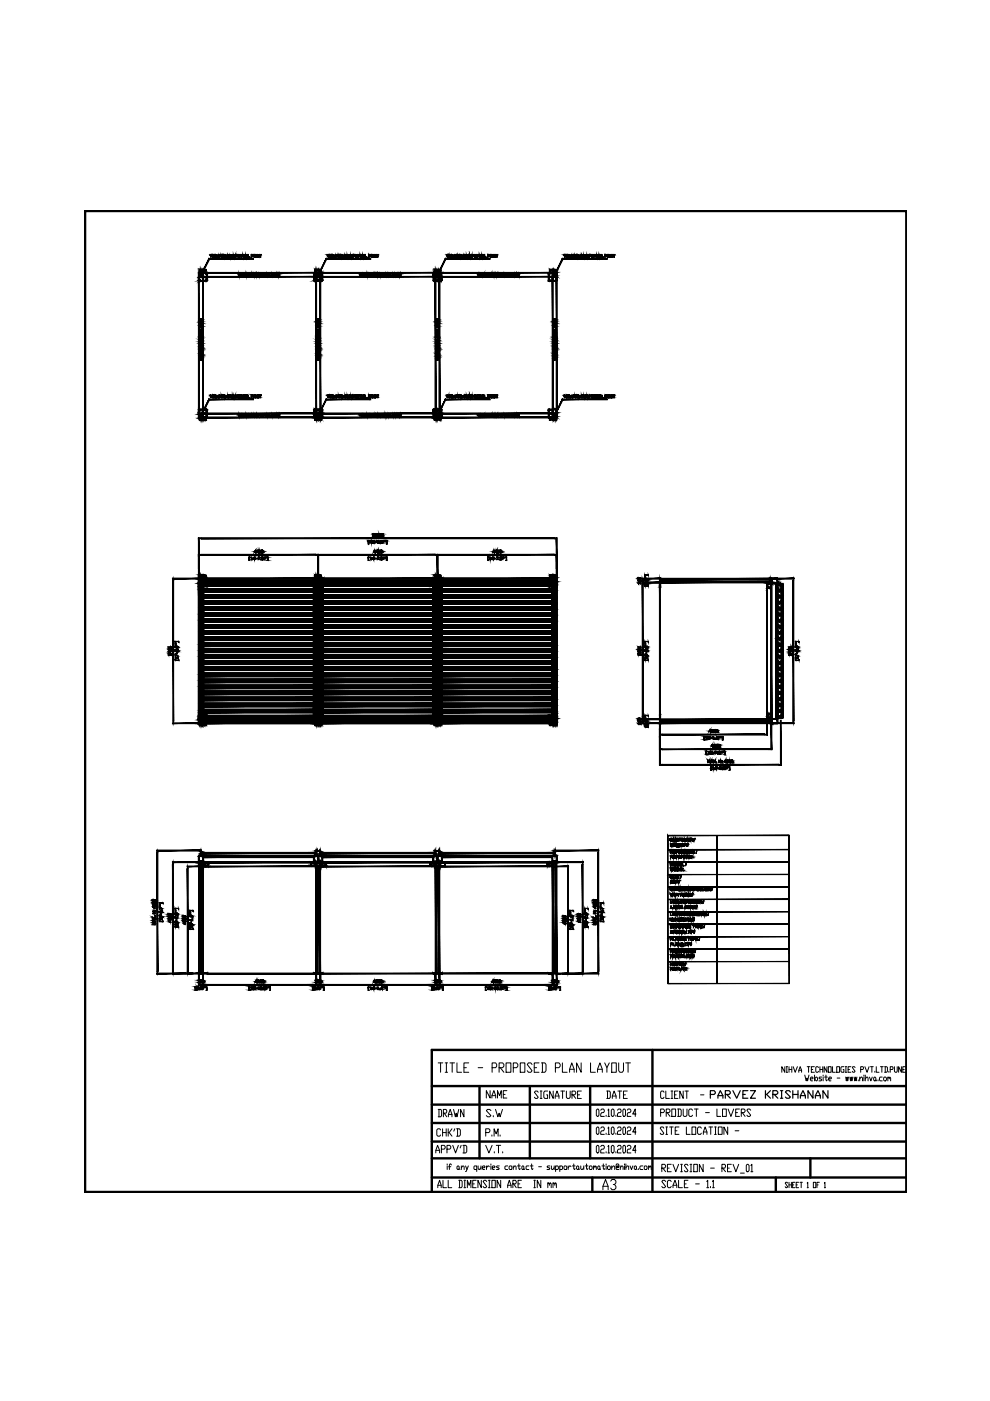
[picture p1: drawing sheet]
<svg xmlns="http://www.w3.org/2000/svg" width="210mm" height="297mm" viewBox="0 0 210 297" stroke-linecap="round" stroke-linejoin="round" font-family="sans-serif">
<defs><g id="words">
<text font-size="5.3" x="127" y="253.3">A3</text>
<text font-size="4.9" x="102.3" y="238.1">S.W</text>
</g></defs>
<!-- layer: P -->
<g fill="#000" stroke="#000" stroke-width=".21">
<path d="M42.3 59.3l.1 .3-.2-.1zM42.2 59.3l.2-.1-.1 .3zM42.4 59.4h.1l-.1 .2zM42.4 59.2l.1 .2zM42.9 59.5l.2-.1-.1 .2zM43.1 59.4l.1 .1-.2 .1zM43.2 59.3v.2zM43 59.2l.2 .1-.1 .1zM43 59.2l.1 .3-.2-.1zM43.8 58.6l.2 .1h-.3zM43.6 59.5l.2-.1-.1 .2zM43.7 59.4l.1-.1z"/>
<path d="M43.8 59.4h.1l-.2 .2zM43.7 59.4l.1 .1zM43.7 59.2l.2 .2h-.1zM43.7 59.2l.1 .3-.2-.1zM43.8 58v.1h-.2zM43.8 58l.1-.1-.1 .2zM43.8 57.8l.1 .1-.1 .1zM43.6 58.7h.2l-.1 .2zM43.6 58.7l.2-.1zM43.8 58.7h.2l-.3 .2zM43.6 58h.2l-.2 .1zM66.7 58.6h.3l-.3 .1z"/>
<path d="M66.7 59.3l.1-.1-.1 .3zM66.7 57.8l.3 .1-.3 .2zM66.7 59.5l.1-.1v.2zM66.8 59.4h.1l-.1 .2zM66.8 59.2l.1 .2h-.1zM66.6 58h.2l-.2 .1zM66.7 57.9h.1zM66.6 58.1l.2-.1v.1zM66.7 57.9l.1 .2zM66.8 58.1l.2-.2zM66.6 58.8l.2-.1v.2zM66.7 58.6v.1z"/>
<path d="M66.8 58.7l.2-.1-.2 .3zM67.3 59.5l.2-.1-.1 .2zM67.5 59.4l.1 .1-.2 .1zM67.5 59.4l.1-.1v.2zM67.4 59.2l.2 .1-.1 .1zM67.4 59.2l.1 .3-.2-.1zM68.2 58.6l.2 .1h-.3zM68.1 59.5l.1-.1-.1 .2zM68.2 59.3l-.1 .1zM68.2 59.4h.2l-.3 .2zM68.1 59.4l.1 .1zM68.1 59.2l.3 .2h-.2z"/>
<path d="M68.1 59.2l.1 .3-.1-.1zM68 58h.2l-.2 .1zM68 58.1l.2-.1 .1 .1zM68.2 58l.2-.1-.1 .2zM68.2 57.8l.2 .1-.2 .1zM68.1 58.7h.1l-.1 .2zM68.2 58.6l-.1 .1zM68.2 58.7h.2l-.3 .2zM92 59.4l.1-.1zM92.1 59.4h.2l-.2 .2zM92 59.4l.1 .1zM92.1 59.2l.2 .2h-.2z"/>
<path d="M91.9 59.3l.2-.1v.3zM91.9 58l.2-.1-.2 .2zM92.1 58v.1h-.2zM92.1 58l.2-.1-.2 .2zM92.1 57.8l.2 .1-.2 .1zM92.1 58.6v.3l-.2-.1zM91.9 58.7l.2-.1zM92.1 58.7h.2l-.2 .2zM91.9 58.7l.2 .1zM92.1 58.5l.2 .2h-.2zM92.7 59.3l.1 .3-.2-.1zM92.6 59.3l.2-.1-.1 .3z"/>
<path d="M92.8 59.4h.1l-.1 .2zM92.8 59.2l.1 .2h-.1zM93.4 57.8l.3 .1-.3 .2zM93.5 58.6h.1l-.2 .1zM93.5 59.3v.3l-.2-.1zM93.4 59.4l.1-.1zM93.5 59.4h.1l-.1 .2zM93.5 59.2l.1 .2h-.1zM93.4 59.3l.1-.1v.2zM93.3 58h.2l-.2 .1zM93.3 58.1l.2-.1v.1zM93.4 57.9l.1 .2z"/>
<path d="M93.5 58.1l.2-.2zM93.3 58.8l.2-.1v.2zM93.5 58.6l-.1 .1zM93.5 58.7l.1-.1-.1 .3zM116.2 59.6l.2-.1zM116.4 59.3v.3l-.1-.1zM116.4 59.4h.3l-.3 .2zM116.4 59.2l.3 .2h-.3zM116.3 59.3l.1-.1v.3zM116.4 57.8l.3 .1-.3 .1zM116.4 57.9v.2zM116.4 58.6v.3l-.1-.1z"/>
<path d="M116.4 58.6v.1zM116.4 58.7h.3l-.3 .2zM116.4 58.5l.3 .2h-.3zM116.4 58.5v.3zM116.3 58l.2-.1-.1 .2zM116.5 58l.1 .1h-.2zM116.5 58l.2-.1-.1 .2zM117.2 59.3v.3l-.2-.1zM117 59.3l.2-.1v.3zM117.2 59.4h.1l-.1 .2zM117.2 59.2l.1 .2h-.1zM117.9 59.3v.3l-.1-.1z"/>
<path d="M117.9 59.2l.1 .2h-.1zM117.8 59.3l.1-.1v.3zM117.9 59.3l-.1 .1zM117.9 59.4v.2zM42.2 86.8h.2l-.1 .2zM42.2 87l.2-.1v.3zM42.3 86.8v.2zM42.4 87h.1l-.1 .2zM42.4 86.8l.1 .2h-.1zM43 87l.2-.1v.2zM42.9 87h.2l-.1 .1zM43.1 87l.1 .1h-.2z"/>
<path d="M43 86.8l.2 .1-.1 .1zM43 86.8l.1 .2-.2-.1zM43.8 86.8v.2zM43.6 87h.2l-.1 .2zM43.8 86.8l-.1 .2zM43.8 87h.1l-.2 .2zM43.7 87l.1 .1zM43.7 86.7l.2 .3h-.1zM43.7 86.7l.1 .3-.2-.1zM43.8 88.3v.1zM43.6 88.4h.2l-.1 .2zM43.7 88.4l.1-.1z"/>
<path d="M43.8 88.4h.1l-.2 .2zM43.7 88.4l.1 .1zM43.7 88.2l.2 .2h-.1zM43.7 88.2l.1 .2h-.2zM43.8 87.6v.1zM43.6 87.7h.2l-.1 .2zM43.7 87.6h.1zM43.8 87.6h.1l-.2 .3zM43.7 87.6l.1 .2zM43.7 87.4l.2 .2h-.1zM43.7 87.4l.1 .3-.2-.1zM43.8 86.7l.1 .1-.1 .1z"/>
<path d="M43.8 88.4l.2 .1-.1 .1zM66.6 87l.2-.1v.3zM66.7 86.8l.1 .2zM66.8 87h.1l-.1 .2zM66.8 86.8l.1 .2h-.1zM66.7 86.8h.1v.2zM66.6 88.4h.2v.2zM66.8 88.4h.1l-.1 .2zM66.8 88.2l.1 .2zM66.6 87.7l.2-.1v.3zM66.8 87.6h.1l-.1 .3zM66.8 87.5l.1 .1z"/>
<path d="M66.7 87.6l.1-.1v.2zM67.5 87l.1-.1v.2zM67.4 86.8l.2 .1-.1 .1zM67.4 86.8l.1 .2zM67.3 87l.2-.1-.1 .2zM67.5 87l.1 .1h-.2zM68.2 86.8v.2zM68.1 87h.1l-.1 .2zM68.2 86.8l-.1 .2zM68.2 87h.2l-.3 .2zM68.1 87l.1 .1zM68.1 86.7l.3 .3h-.2z"/>
<path d="M68.1 86.7l.1 .3-.1-.1zM68.2 88.3v.1zM68.1 88.4h.1l-.1 .2zM68.1 88.4l.1-.1zM68.2 88.4h.2l-.3 .2zM68.1 88.4l.1 .1zM68.1 88.2l.3 .2h-.2zM68.1 88.2l.1 .2h-.1zM68.2 87.6v.1zM68.1 87.7h.1l-.1 .2zM68.1 87.6h.1zM68.2 87.6h.2l-.3 .3z"/>
<path d="M68.1 87.6l.1 .2zM68.1 87.4l.3 .2h-.2zM68.1 87.4l.1 .3-.1-.1zM91.9 86.7l.1 .2-.2-.1zM91.8 88.5l.2-.1v.2zM91.9 87l.2-.1v.2zM92 87l.1-.1zM92.1 87h.1l-.1 .1zM92.1 86.8l.1 .2h-.1zM91.9 86.9l.2-.1v.2zM91.9 88.4l.2-.1v.3zM92.1 88.4h.1l-.1 .2z"/>
<path d="M92 88.4h.1zM92.1 88.2l.1 .2h-.1zM91.9 88.3l.2-.1v.2zM91.9 87.7l.2-.1v.3zM92.1 87.6h.1l-.1 .3zM92 87.6l.1 .1zM92.1 87.5l.1 .1h-.1zM91.9 87.6l.2-.1v.2zM92.7 86.8l.1 .2zM92.8 87h.1l-.1 .2zM92.8 86.7l.1 .3h-.1zM93.3 87l.2-.1v.3z"/>
<path d="M93.5 86.8l-.1 .2zM93.5 87h.1l-.1 .2zM93.5 86.8l.1 .2h-.1zM93.3 86.8h.2v.2zM93.3 88.4h.2v.2zM93.4 88.4l.1-.1zM93.5 88.4h.1l-.1 .2zM93.5 88.2l.1 .2h-.1zM93.4 88.2h.1v.2zM93.3 87.7l.2-.1v.3zM93.4 87.6h.1zM93.5 87.6h.1l-.1 .3z"/>
<path d="M93.5 87.5l.1 .1h-.1zM93.3 87.6l.2-.1v.2zM116.2 86.8l.2-.1v.2zM116.3 87l.1-.1v.2zM116.4 87h.3l-.3 .1zM116.4 86.8l.3 .2h-.3zM116.3 86.9l.1-.1v.2zM116.3 88.4h.1v.2zM116.4 88.4h.3l-.3 .2zM116.4 88.2l.3 .2h-.3zM116.4 88.2v.2l-.1-.1zM116.3 87.7l.1-.1v.3z"/>
<path d="M116.4 87.6h.3l-.3 .3zM116.4 87.5l.3 .1h-.3zM116.3 87.6l.1-.1v.2zM117.2 86.8v.2zM117.2 87h.1l-.1 .2zM117.2 86.7l.1 .3h-.1zM117.8 87l.1-.1v.3zM117.8 86.8v.2zM117.9 87h.1l-.1 .2zM117.9 86.7l.1 .3h-.1zM117.8 86.9l.1-.2v.3zM118.1 86.7v.1l-.1 .1z"/>
<path d="M42.3 124.1h.3l-.3 .2zM42.3 124.1l.1 .3-.2-.1zM42.3 124.1l-.1 .2zM42.4 124.2l.2-.1-.2 .3zM43 124.1l.2 .3-.2-.1zM43 124.1v.2zM43.1 124.2l.1-.1v.3zM43 124.1h.2l-.1 .2zM43 124.1l.1 .2zM43.7 124.1h.2l-.2 .2zM43.7 124.1l.1 .1zM43.8 124.2l.1 .2-.2-.1z"/>
<path d="M43.7 124.1v.2zM43.9 124.1v.3l-.1-.1zM43.8 122.7v.1zM43.6 122.8h.2l-.1 .2zM43.7 122.8l.1-.1zM43.8 122.8h.1l-.2 .2zM43.7 122.8l.1 .1zM43.7 122.6l.2 .2h-.1zM43.7 122.6l.1 .2h-.2zM43.8 123.4v.1zM43.6 123.5h.2l-.1 .3zM43.7 123.5l.1-.1z"/>
<path d="M43.8 123.5h.1l-.2 .3zM43.7 123.5l.1 .1zM43.7 123.3l.2 .2h-.1zM43.7 123.3l.1 .2h-.2zM43.9 122.6l.1 .1-.2 .1zM66.7 124.1h.3l-.3 .2zM66.7 124.1l.1 .3-.1-.1zM66.7 124.1l.1 .2h-.2zM66.8 124.3l.2-.2-.2 .3zM66.6 122.9l.2-.1v.2zM66.8 122.8h.1l-.1 .2zM66.8 122.6l.1 .2h-.1z"/>
<path d="M66.7 122.7l.1-.1v.2zM66.6 123.6l.2-.1v.3zM66.8 123.5h.1l-.1 .3zM66.8 123.3l.1 .2h-.1zM66.7 123.4l.1-.1v.2zM67.4 124.1l.2 .3-.2-.1zM67.4 124.1v.2zM67.5 124.2l.1-.1v.3zM67.4 124.1h.2l-.1 .1zM67.4 124.1l.1 .2-.2-.1zM68.1 124.1h.2l-.2 .2zM68.1 124.1l.1 .1z"/>
<path d="M68.2 124.2l.1 .2-.2-.1zM68.1 124.1v.2zM68.3 124.1v.3l-.1-.1zM68.2 122.7v.1zM68.1 122.8h.1l-.1 .2zM68.1 122.8l.1-.1zM68.2 122.8h.2l-.3 .2zM68.1 122.8l.1 .1zM68.1 122.6l.3 .2h-.2zM68.1 122.6l.1 .2h-.1zM68.2 123.4v.1zM68.1 123.5h.1l-.1 .3z"/>
<path d="M68.1 123.5l.1-.1zM68.2 123.5h.2l-.3 .3zM68.1 123.5l.1 .1zM68.1 123.3l.3 .2h-.2zM68.1 123.3l.1 .2h-.1zM91.9 124.2l.2-.1zM92.1 124.2l.2 .1h-.2zM91.9 124.2l.2 .1zM92.1 124l.2 .3-.2-.1zM91.9 124.2l.2-.2v.3zM91.9 122.9l.2-.2v.3zM92.1 122.8h.1l-.1 .2z"/>
<path d="M92 122.8l.1 .1zM92.1 122.6l.1 .2h-.1zM91.9 122.7l.2-.1v.3zM91.9 123.6l.2-.1v.2zM92.1 123.5h.1l-.1 .2zM92 123.5l.1 .1zM92.1 123.3l.1 .2h-.1zM91.9 123.5l.2-.2v.3zM92.7 124.2l.1 .2-.1-.1zM92.7 124.1h.2l-.2 .2zM92.7 124.1l.1 .2h-.1zM92.8 124.3l.1-.2-.1 .3z"/>
<path d="M93.4 124.1h.3l-.3 .2zM93.5 124.2v.2zM93.4 124.1l-.1 .2zM93.5 124.3l.2-.2-.2 .3zM93.3 122.9l.2-.1v.2zM93.4 122.8l.1-.1zM93.5 122.8h.1l-.1 .2zM93.5 122.6l.1 .2h-.1zM93.3 122.7l.2-.1v.3zM93.3 123.6l.2-.1v.3zM93.4 123.5l.1-.1zM93.5 123.5h.1l-.1 .3z"/>
<path d="M93.5 123.3l.1 .2h-.1zM93.3 123.4l.2-.1v.3zM116.2 124.4l.2-.1zM116.3 122.6l.1 .1h-.2zM116.4 124.1v.2zM116.4 124.2l.3 .1h-.3zM116.4 124.2v.1zM116.4 124l.3 .3-.3-.1zM116.4 124v.3l-.1-.1zM116.3 122.9l.1-.1v.2zM116.4 122.8h.3l-.3 .2zM116.4 122.6l.3 .2h-.3z"/>
<path d="M116.3 122.7l.1-.1v.3zM116.3 123.6l.1-.1v.2zM116.4 123.5h.3l-.3 .2zM116.4 123.3l.3 .2h-.3zM116.3 123.5l.1-.2v.3zM117.1 124.1h.2l-.2 .2zM117.2 124.2v.2l-.1-.1zM117.1 124.1l.1 .2h-.1zM117.3 124.1l-.1 .3zM117.8 124.1h.3l-.3 .2zM117.9 124.2l.1 .2-.2-.1zM117.8 124.1l.1 .2h-.1z"/>
<path d="M118.1 124.1l-.1 .3zM139.9 124.3h.1zM139.8 124.4h.3zM163 123.7l.2 .1zM163.3 123.7l.3 .2-.4-.1zM163 123.7h.3v.1zM163.3 123.8l.3 .1zM163.2 123.4l.2-.2 .1 .2zM164.6 123.9h.3v.1zM164.9 124l.4 .1zM164.6 123.9l.3 .1zM164.9 123.8l.4 .3-.4-.1z"/>
<path d="M164.9 123.5l.2 .2zM165.1 123.7l.2 .3-.3-.2zM165.1 123.7l.1-.1 .1 .4zM165.2 123.8h.2l-.2 .1zM165.2 123.8l.1 .1zM165.3 123.9l.1 .2-.2-.1zM165.2 123.8v.1zM165.3 123.9l.1-.1v.3zM42.3 151.7h.3l-.3 .1zM42.3 151.7l.1 .2h-.2zM42.2 151.8l.1-.1zM42.4 151.8l.2-.1-.2 .2z"/>
<path d="M42.7 152.5h.2l.1 .1zM42.7 152.5l.3 .1zM43 151.7l.2 .2h-.2zM43 151.7v.1zM43.1 151.8l.1-.1v.2zM43 151.6l.2 .1-.1 .1zM43 151.6l.1 .2zM43.8 153l.1 .1-.2 .1zM43.7 151.7h.2l-.2 .1zM43.7 151.7l.1 .1zM43.7 151.9l.1-.1 .1 .2zM43.7 151.7v.1z"/>
<path d="M43.8 151.8l.1-.1v.3zM43.8 153.2v.1h-.2zM43.8 153.2l.1-.1-.1 .2zM43.7 152.4l.1 .1zM43.8 152.5l.1 .2-.2-.1zM43.7 152.4v.1zM43.8 152.5l.1-.2v.4zM43.7 152.5h.1zM43.6 152.3h.3l-.1 .2zM43.6 153.2h.2l-.2 .1zM43.6 152.3l.2 .2h-.2zM66.7 153l.3 .1-.3 .1z"/>
<path d="M66.7 151.7h.3l-.3 .1zM66.7 153.2l.3-.1-.2 .2zM66.7 152.4v.1zM66.7 152.5l.1 .2-.1-.1zM66.7 152.5l.3-.2-.2 .4zM66.8 151.7v.2h-.1zM66.7 151.7l.1 .1h-.2zM66.8 151.8l.2-.1-.2 .2zM66.6 153.2h.2l-.2 .1zM66.7 153.1h.1zM66.6 153.3l.2-.1v.1zM66.7 152.5h.1z"/>
<path d="M66.6 152.3h.4l-.2 .2zM66.6 152.3l.2 .2h-.2zM67.5 151.7l.1 .2h-.2zM67.4 151.6l.2 .1-.1 .1zM67.3 151.7l.1-.1 .1 .2zM67.4 151.7v.1zM67.5 151.8l.1-.1v.2zM68.2 153l.2 .1-.3 .1zM68.1 151.7h.2l-.2 .1zM68.1 151.7l.1 .1zM68.2 151.8l.1 .2-.2-.1zM68.1 151.7v.1z"/>
<path d="M68.2 151.8l.1-.1v.3zM68 153.2h.2l-.2 .1zM68 153.3l.2-.1 .1 .1zM68.2 153.2l.2-.1-.1 .2zM68.1 152.4l.1 .1zM68.2 152.5l.1 .2-.2-.1zM68.1 152.4v.1zM68.2 152.5l.1-.2v.4zM68.1 152.5h.1zM68 152.3h.3l-.1 .2zM68 152.5h.1l.1 .1zM68 152.3l.2 .2h-.2z"/>
<path d="M68 152.5l.3 .1-.2 .1zM91.9 152.6l.3-.1-.1 .2zM92 152.5h.2l-.2 .1zM91.9 151.8l.2-.1zM92.1 151.8h.2l-.2 .1zM91.9 151.8h.2zM92.1 151.6l.2 .2h-.2zM91.9 153.2l.2-.1-.2 .2zM92.1 153.2v.1h-.2zM92.1 153.2l.2-.1-.2 .2zM92.1 153l.2 .1-.2 .1zM92.1 152.5h.1l-.1 .1z"/>
<path d="M92.1 152.3l.1 .2h-.1zM91.9 152.3h.2v.2zM92.7 151.7l.1 .2h-.1zM92.7 151.7h.2l-.2 .1zM92.7 151.7l.1 .1h-.1zM92.8 151.8l.1-.1-.1 .2zM93.4 151.7h.3l-.3 .1zM93.5 153l.2 .1-.3 .1zM93.5 151.7v.2h-.2zM93.4 151.7l-.1 .1zM93.5 151.8l.2-.1-.2 .2zM93.3 153.2h.2l-.2 .1z"/>
<path d="M93.3 153.3l.2-.1v.1zM93.3 153.2h.2zM93.5 153.2l.2-.1-.2 .2zM93.5 152.5v.2l-.2-.1zM93.4 152.4v.1zM93.5 152.5l.1-.2-.1 .4zM93.4 152.5h.1zM93.3 152.3h.3l-.1 .2zM93.3 152.3l.2 .2h-.2zM93.3 152.5h.2v.1zM93.3 152.5l.2 .1-.1 .1zM116.2 151.6h.2v.1z"/>
<path d="M116.4 151.7v.2zM116.4 151.8v-.1zM116.4 151.8h.3l-.3 .1zM116.4 151.6l.3 .2h-.3zM116.4 153l.3 .1-.3 .1zM116.4 153.1v-.1v.3zM116.4 152.4v.2zM116.4 152.5h.3l-.3 .1zM116.3 153.2l.2-.1-.1 .2zM116.5 153.2l.1 .1h-.2zM116.5 153.2l.2-.1-.1 .2zM116.6 152.3l.1 .2h-.2z"/>
<path d="M116.4 152.3h.2l-.1 .2zM117.1 151.7h.2l-.2 .1zM117.2 151.7v.2h-.1zM117.1 151.7l.1 .1h-.1zM117.2 151.8l.1-.1-.1 .2zM117.8 151.7h.3l-.3 .1zM117.9 151.7v.2h-.1zM117.8 151.7v.1zM117.9 151.8l.2-.1-.2 .2zM139.9 153.3h.1zM139.8 153.4h.3zM162.7 151.4l.1 .1z"/>
<path d="M162.8 151.5l.1 .2-.2-.1zM162.7 151.4v.2zM162.9 151.3v.4l-.1-.2zM162.7 151.6l.1-.1zM162.7 151.4l.2-.1-.1 .2zM162.7 152.1l.1 .1zM162.8 152.2l.1 .2-.2-.1zM162.7 152.1v.2zM162.9 152v.4l-.1-.2zM162.7 152.3l.1-.1zM162.7 152.1l.2-.1-.1 .2zM163.3 152.2l.1 .2z"/>
<path d="M163.3 152.1h.1l-.1 .1zM163.3 151.4l.1 .3zM163.3 151.4h.1l-.1 .1zM163.2 152.1v.1zM163.4 152.1v.3zM163.2 151.4v.1zM163.4 151.4v.3zM163.4 153l.1 .2h-.3zM42.3 182.7l.2 .2-.2 .2zM42.9 182.7v.4l-.1-.2zM43.1 182.9l.2 .1zM43.3 183l.1-.1 .2 .4z"/>
<path d="M43.3 183.4h.2l-.2 .1zM43.3 183l.3 .3-.3-.2zM43.3 183.4v.1zM43.3 183.5l.2 .2-.2-.1zM43.3 183.4v.2zM43.5 183.4v.3l-.2-.2zM44 183.4h.1l-.1 .2zM43.9 182.9l.1 .1zM44 183l.2 .2zM44 183l.1-.1 .1 .3zM44 183.5l.1 .2zM44 183.4v.2z"/>
<path d="M44.1 183.4v.3zM65.7 183.4h.3v.1zM66 183.5l.4 .1zM65.7 183.4l.3 .1zM66.1 183.4l.3 .2-.4-.1zM66.4 183.4h.3v.1zM66.7 183.5l.5 .1zM66.4 183.4l.3 .1zM66.8 183.4l.4 .2-.5-.1zM67 182.8l.2 .2-.2 .1zM67.5 182.8v.3l-.2-.1zM67.2 183.6l.1 .2-.1 .2z"/>
<path d="M67.8 183.6v.4l-.2-.2zM67.4 182.8l.2 .2-.2 .1zM67.9 182.8v.3l-.1-.1zM68 182.9l.1 .1zM68.2 182.9l.2 .4-.3-.3zM68 182.9l.2 .1zM68.1 183.1l.1-.1 .2 .3zM68.1 183.4l.1 .1zM68.2 183.5l.1 .2-.2-.1zM68.1 183.4v.3zM68.3 183.3v.4l-.1-.2zM68.2 183.6l-.1 .1z"/>
<path d="M68.1 183.4l.2-.1-.1 .3zM68.7 182.9l.2 .1zM68.9 183v-.1l.3 .4zM68.9 183l.3 .3-.4-.2zM68.8 183.4l.1 .1zM68.9 183.5l.1 .2-.2-.1zM68.8 183.4v.3zM69 183.3v.4l-.1-.2zM68.9 183.6l-.1 .1zM68.8 183.4l.2-.1-.1 .3zM91.1 182.9l.2 .1zM91.3 183l.1-.1 .2 .4z"/>
<path d="M91.3 183.4h.2l-.2 .1zM91.3 183.1v-.1l.3 .3zM91.3 183.4v.1zM91.3 183.5l.2 .2-.2-.1zM91.3 183.4v.2zM91.5 183.4v.3l-.2-.2zM91.9 182.9l.1 .1zM92 183l.2 .2zM92 183l.1-.1 .1 .3zM92 183.5l.1 .2zM92 183.4h.1l-.1 .1zM92 183.4v.2z"/>
<path d="M92.1 183.4v.3zM92.3 182.8l.2 .2-.2 .1zM92.8 182.8v.3l-.1-.1zM92.4 183.6l.3 .2-.3 .2zM92.7 182.8l.2 .2-.2 .1zM93 183.6v.4l-.1-.2zM93.2 182.8v.3l-.2-.1zM93.2 183.4l.2 .1zM93.4 183.5l.5 .1h-.5zM93.2 183.4l.3 .1zM93.5 183.4l.4 .2zM116 182.9l.1 .1z"/>
<path d="M116.1 183l.2-.1 .1 .3zM116.1 183.4h.2l-.2 .1zM116 182.9l.2 .1zM116.2 183l.2 .2-.3-.1zM116.1 183.4l.1 .1zM116.2 183.5l.1 .2-.2-.1zM116.1 183.4v.2zM116.3 183.4v.3l-.1-.2zM116.7 182.9l.2 .1zM116.9 183l.1-.1 .2 .4zM116.9 183.4h.1l-.1 .1zM116.9 183l.3 .3-.4-.2z"/>
<path d="M116.8 183.4l.1 .1zM116.9 183.5l.1 .2-.2-.1zM116.8 183.4v.2zM117 183.4v.3l-.1-.2zM117.3 182.7l.2 .2-.2 .2zM117.9 182.7v.4l-.1-.2zM43.8 206.3v.1zM44 206.2v.3l-.1-.1zM68.2 206.3v.1zM68.4 206.2v.3l-.1-.1zM93.5 206.3v.1zM93.7 206.2v.3l-.1-.1z"/>
<path d="M117.9 206.3v.1zM118.1 206.2v.3l-.1-.1z"/>
<path d="M42.1 58.6l.2 .1 .7-.9zM43 57.8l.1 .2-.8 .7z"/>
<path d="M42.2 57.8v.1l.9-.1zM42.2 57.9l.9-.1-.1 .1zM43.1 57.8l-.1 .1 .1 .9zM43 57.9l.1 .9-.1-.2zM42.1 58.8h1l-.1-.2zM42.1 58.8l.2-.2h.7zM42.1 57.8v1l.2-.2zM42.1 57.8h.2v.8z"/>
<path d="M42.2 57.8v.1l1.6-.1zM42.2 57.9l1.6-.1v.1zM43.8 57.8v.1zM43.8 57.9l.1-.1zM43.9 57.8l-.1 .2 .2-.1zM43.8 58l.2-.1zM43.8 58l.2 1.5v-1.6zM43.8 58l.2 1.5-.2-.1zM43.8 59.4l.1 .2 .1-.1z"/>
<path d="M42.2 58.6v.2l.9-.2zM42.2 58.8l.9-.2-.1 .2zM43.1 58.6l-.1 .2 .1 29zM43 58.8l.1 29-.1-.2zM42.1 87.8h1l-.1-.2zM42.3 87.6h.7l-.9 .2zM42.1 58.7v29.1l.2-.2zM42.1 58.7h.2v28.9z"/>
<path d="M42.2 57.8v.2l.9-.2zM42.2 58l.9-.2-.1 .2zM43.1 57.8l-.1 .2 .1 .7zM43 58l.1 .7-.1-.1zM42.1 58.7h1l-.1-.1zM42.1 58.7l.2-.1h.7zM42.1 57.9v.8l.2-.1zM42.1 57.9h.2v.7z"/>
<path d="M44.3 54.8l-1.8 3.5h.2zM44.3 54.8l.1 .2-1.7 3.3zM44.3 54.8l.1 .2 9.3-.2zM44.4 55l9.3-.2v.2z"/>
<path d="M42.1 58l.9 .7 .1-.1zM42.3 57.8l.8 .8-1-.6z"/>
<path d="M43 57.8v.1l24.1-.1zM43 57.9l24.1-.1-.2 .1zM66.9 57.9l.2 .9v-1zM66.9 57.9l.2 .9-.2-.2zM43 58.8h24.1l-.2-.2zM43 58.8l.1-.2h23.8zM43 57.8v1l.1-.2zM43 57.8h.1v.8z"/>
<path d="M43.8 59.4v.2h.1zM43.8 59.4v.2zM42.3 59.7l1.5-.1v-.1zM42.4 59.5h1.4l-1.5 .2zM42.2 59.6l.2-.1zM42.3 59.5l-.1 .1zM42.1 59.5l.1 .1 .1-.1zM42.1 59.5h.2zM42.1 57.8v1.7l.2-.1zM42.1 57.8h.2v1.6z"/>
<path d="M66.6 57.8l.1 .2zM66.7 57.8v.2zM66.7 57.8v.1l1.5-.1zM66.7 57.9l1.5-.1v.1zM68.2 57.8v.1zM68.2 57.9l.1-.1zM68.3 57.8l-.1 .2 .2-.2zM68.2 58l.2-.2v.2z"/>
<path d="M67 58.6l.1 .1 .7-.9zM67.8 57.8l.1 .2-.8 .7z"/>
<path d="M67 58.6v.2l1-.2zM67 58.8l1-.2-.2 .2zM67.8 58.8l.2 29v-29.2zM67.8 58.8l.2 29-.2-.2zM66.9 87.8h1.1l-.2-.2zM67.1 87.6h.7l-.9 .2zM66.9 58.7v29.1l.2-.2zM66.9 58.7h.2v28.9z"/>
<path d="M67.1 57.8l-.1 .2 .9 .6zM67 58l.9 .6-.1 .1z"/>
<path d="M69.2 54.8l-1.8 3.5h.1zM69.2 54.8v.2l-1.7 3.3zM69.2 54.8v.2l9.4-.2zM69.2 55l9.4-.2v.2z"/>
<path d="M67.8 57.9l.2 .8v-.8zM67.8 57.9l.2 .8-.2-.1zM67 58.7h1l-.2-.1zM67 58.7l.2-.1h.6zM67 57.8v.9l.2-.1zM67 57.8l.2 .2v.6zM67 57.8l.2 .2 .7-.2zM67.2 58l.7-.2v.2z"/>
<path d="M67.8 57.8l.2 1v-1zM67.8 57.8l.2 1-.2-.2zM66.9 58.8h1.1l-.2-.2zM66.9 58.8l.2-.2h.7zM66.9 57.8v1l.2-.2zM66.9 57.8l.2 .1v.7zM66.9 57.8l.2 .1 .8-.1zM67.1 57.9l.8-.1v.1z"/>
<path d="M68.2 59.4v.2h.2zM68.2 59.4v.2zM66.7 59.7l1.5-.1v-.1zM66.7 59.5h1.5l-1.5 .2zM66.6 59.6l.1-.1zM66.7 59.5l-.1 .1zM66.5 59.5l.1 .1 .1-.1zM66.5 59.5h.2zM66.5 58v1.5l.2-.1zM66.5 58h.2v1.4zM66.5 57.8v.2h.2zM66.5 57.8l.2 .2z"/>
<path d="M68.2 58l.2 1.5v-1.5zM68.2 58l.2 1.5-.2-.1zM68.2 59.4l.2 .2v-.1z"/>
<path d="M91.8 58v1.5h.2zM91.8 58h.2v1.5zM91.8 57.8v.2h.2zM91.8 57.8l.2 .2zM91.8 57.8l.2 .2-.1-.2zM91.9 57.8l.1 .2zM91.9 57.8l.1 .1 1.5-.1zM92 57.9l1.5-.1v.1zM93.5 57.8v.1l.1-.1zM93.6 57.8l-.1 .1zM93.6 57.8l-.1 .1h.2z"/>
<path d="M92 59.3l-.1 .2zM92.1 59.3v.3l-.2-.1z"/>
<path d="M92.1 57.8l-.1 .3zM91.9 57.9l.2-.1-.1 .3z"/>
<path d="M92.1 58.5l-.1 .3zM91.9 58.6l.2-.1-.1 .3z"/>
<path d="M92.3 58.6l.1 .1 .7-.9zM93.1 57.8l.1 .2-.8 .7z"/>
<path d="M68 57.9h24.4v-.1zM67.8 57.8h24.6l-24.4 .1zM67.8 57.8l.2 .8v-.7zM67.8 57.8l.2 .8-.2 .2zM67.8 58.8l24.4-.2h-24.2zM67.8 58.8l24.4-.2 .2 .2zM92.2 57.8v.8l.2 .2zM92.2 57.8h.2v1z"/>
<path d="M92.4 58.6v.2l.9-.2zM92.4 58.8l.9-.2-.2 .2zM93.1 58.8l.2 29v-29.2zM93.1 58.8l.2 29-.2-.2zM92.2 87.8h1.1l-.2-.2zM92.4 87.6h.7l-.9 .2zM92.2 58.7v29.1l.2-.2zM92.2 58.7h.2v28.9z"/>
<path d="M92.4 57.8l-.1 .2 .9 .6zM92.3 58l.9 .6-.1 .1z"/>
<path d="M94.4 54.8l-1.7 3.5h.2zM94.4 54.8l.1 .2-1.6 3.3zM94.4 54.8l.1 .2 9.4-.2zM94.5 55l9.4-.2v.2z"/>
<path d="M93.2 57.8v.1l24.1-.1zM93.2 57.9l24.1-.1-.2 .1zM117.1 57.9l.2 .9v-1zM117.1 57.9l.2 .9-.2-.2zM93.1 58.8h24.2l-.2-.2zM93.1 58.8l.2-.2h23.8zM93.1 57.8v1l.2-.2zM93.1 57.8h.2v.8z"/>
<path d="M93 57.9l.2 .8v-.8zM93 57.9l.2 .8-.2-.1zM92.2 58.7h1l-.2-.1zM92.2 58.7l.2-.1h.6zM92.2 57.8v.9l.2-.1zM92.2 57.8l.2 .2v.6zM92.2 57.8l.2 .2 .8-.2zM92.4 58l.8-.2v.2z"/>
<path d="M93.1 57.8l.2 1v-1zM93.1 57.8l.2 1-.2-.2zM92.2 58.8h1.1l-.2-.2zM92.2 58.8l.2-.2h.7zM92.2 57.8v1l.2-.2zM92.2 57.8l.2 .1v.7zM92.2 57.8l.2 .1 .8-.1zM92.4 57.9l.8-.1v.1z"/>
<path d="M93.5 58l.2 1.5v-1.5zM93.5 58l.2 1.5-.2-.1zM93.5 59.4l.1 .2 .1-.1zM93.5 59.4l.1 .2zM93.5 59.5v.2l.1-.1zM93.4 59.5l.1 .2zM92 59.7h1.5l-.1-.2zM92 59.5h1.4l-1.4 .2zM91.9 59.6l.1 .1v-.2zM92 59.5l-.1 .1zM91.8 59.5h.2z"/>
<path d="M93.5 57.9h.2zM93.5 57.9l.2 .1z"/>
<path d="M116.4 59.5v.1l1.5-.1zM116.4 59.6l1.5-.1 .1 .2zM117.9 59.5l.1 .2zM117.9 59.5l.1 .2zM117.9 59.5h.2z"/>
<path d="M116.3 57.8l.1 .2zM116.3 57.8l.1 .2h-.2zM116.2 58l.2 1.5v-1.5zM116.2 58l.2 1.5h-.2zM116.2 59.5v.1l.2-.1z"/>
<path d="M117.1 58.6l.2 .1 .6-.9zM117.9 57.8l.2 .2-.8 .7z"/>
<path d="M117.2 58.6v.2l.9-.2zM117.2 58.8l.9-.2-.2 .2zM117.9 58.8l.2 29v-29.2zM117.9 58.8l.2 29-.2-.2zM117.1 87.8h1l-.2-.2zM117.3 87.6h.6l-.8 .2zM117.1 58.7v29.1l.2-.2zM117.1 58.7h.2v28.9z"/>
<path d="M119.2 54.8l-1.7 3.5h.2zM119.2 54.8l.2 .2-1.7 3.3zM119.2 54.8l.2 .2 9.4-.2zM119.4 55l9.4-.2v.2z"/>
<path d="M117.1 58l.8 .7 .2-.1zM117.1 58l.2-.2 .8 .8z"/>
<path d="M117.9 57.8v1.7h.2zM117.9 57.8h.2v1.7z"/>
<path d="M117.3 57.9h.7v-.1zM117.1 57.8h.9l-.7 .1zM117.1 57.8l.2 .8v-.7zM117.1 57.8l.2 .8-.2 .2zM117.1 58.8l.8-.2h-.6zM117.1 58.8l.8-.2 .2 .2zM117.9 57.8v.8l.2 .2zM117.9 57.8h.2v1z"/>
<path d="M117.3 58h.7v-.2zM117.1 57.8h.9l-.7 .2zM117.1 57.8l.2 .8v-.6zM117.1 57.8l.2 .8-.2 .1zM117.3 58.6l-.2 .1 .8-.1zM117.1 58.7l.8-.1 .2 .1zM117.9 57.9v.7l.2 .1zM117.9 57.9h.2v.8z"/>
<path d="M116.4 57.9h1.6v-.1zM116.4 57.8h1.6l-1.6 .1zM116.3 57.8l.1 .1v-.1z"/>
<path d="M42.2 88.4v.2l.8-.2zM42.2 88.6l.8-.2 .1 .2zM43 87.8v.6l.1 .2zM43.1 87.6v1l-.1-.8zM42.3 87.8h.7l.1-.2zM42.1 87.6h1l-.8 .2zM42.1 87.6l.2 .9v-.7zM42.1 87.6l.2 .9h-.2z"/>
<path d="M42.2 88.4v.2l1.6-.2zM42.2 88.6l1.6-.2v.2zM43.8 88.4v.2zM43.8 88.4l.1 .2h-.1z"/>
<path d="M42.2 88.4v.2l.8-.2zM42.2 88.6l.8-.2 .1 .2zM43 87.8v.6l.1 .2zM43 87.8l.1-.2v1zM42.3 87.8h.7l.1-.2zM42.1 87.6h1l-.8 .2zM42.1 87.6l.2 .9v-.7zM42.1 87.6l.2 .9h-.2z"/>
<path d="M42.3 87.6l-.2 .2 1 .6zM42.1 87.8l1 .6-.1 .1z"/>
<path d="M42.1 86.8l.2 1.7v-1.6zM42.1 86.8l.2 1.7h-.2z"/>
<path d="M44.3 84.6l-1.8 3.4 .2 .1zM44.3 84.6l.1 .2-1.7 3.3zM44.3 84.6l.1 .2 9.3-.2zM44.4 84.8l9.3-.2v.2z"/>
<path d="M43 88.4v.2l23.9-.2zM43 88.6l23.9-.2 .2 .2zM66.9 87.8v.6l.2 .2zM67.1 87.6v1l-.2-.8zM43.1 87.8h23.8l.2-.2zM43 87.6h24.1l-24 .2zM43 87.6l.1 .9v-.7zM43 87.6l.1 .9h-.1z"/>
<path d="M43 87.6l-.7 .9 .8-.7zM43 87.6l-.7 .9-.2-.1z"/>
<path d="M43.8 86.9v1.5l.2 .1zM43.8 86.9h.2v1.6zM43.8 86.9h.2z"/>
<path d="M42.3 86.9h1.5v-.2zM42.3 86.7h1.5l-1.5 .2zM42.3 86.7v.2zM42.2 86.7l.1 .2zM42.1 86.8l.2 .1-.1-.2z"/>
<path d="M66.7 88.2h.1l-.1 .2zM66.8 88.2l-.1 .2z"/>
<path d="M66.5 86.8l.2 1.6v-1.5zM66.5 86.8l.2 1.6h-.2zM66.5 88.4h.2zM66.5 88.4h.2zM66.7 88.4l-.1 .1zM66.6 88.5l.1-.1v.2zM66.7 88.4v.2l1.5-.2zM66.7 88.6l1.5-.2v.2zM68.2 88.4v.2zM68.2 88.4l.1 .2h-.1zM68.3 88.4v.2zM68.3 88.4v.2z"/>
<path d="M67 88.4l.1 .1 .7-.9zM67.8 87.6l.1 .2-.8 .7z"/>
<path d="M67.1 87.6l-.1 .2 .9 .6zM67 87.8l.9 .6-.1 .1z"/>
<path d="M69.2 84.6l-1.8 3.4 .1 .1zM69.2 84.6v.2l-1.7 3.3zM69.2 84.6v.2l9.4-.2zM69.2 84.8l9.4-.2v.2z"/>
<path d="M67.8 87.8v.7h.2zM67.8 87.8l.2-.2v.9zM67.2 87.8h.6l.2-.2zM67 87.6h1l-.8 .2zM67 87.6l.2 .8v-.6zM67 87.6l.2 .8-.2 .2zM67.2 88.4l-.2 .2 .9-.2zM67 88.6l.9-.2v.2z"/>
<path d="M67.8 87.8v.7h.2zM68 87.6v.9l-.2-.7zM67.1 87.8h.7l.2-.2zM66.9 87.6h1.1l-.9 .2zM66.9 87.6l.2 .8v-.6zM66.9 87.6l.2 .8-.2 .2zM66.9 88.6l1-.2h-.8zM66.9 88.6l1-.2v.2z"/>
<path d="M68.2 87v1.4h.2zM68.2 87l.2-.1v1.5zM68.2 86.9h.2zM68.4 86.8v.1h-.2zM68.2 86.7v.2l.2-.1z"/>
<path d="M66.7 86.9h1.5v-.2zM66.7 86.7h1.5l-1.5 .2zM66.7 86.7v.2zM66.6 86.7h.1v.2zM66.6 86.7l-.1 .1 .2 .1z"/>
<path d="M92 88.4v.2l1.5-.2zM92 88.6l1.5-.2v.2zM93.5 88.4v.2zM93.5 88.4v.2zM93.5 88.4v.2zM93.5 88.4l.2 .1-.2 .1z"/>
<path d="M91.8 86.8l.2 1.6v-1.5zM91.8 86.8l.2 1.6h-.2zM91.8 88.4v.1l.2-.1z"/>
<path d="M92.3 88.4l.1 .1 .7-.9zM93.1 87.6l.1 .2-.8 .7z"/>
<path d="M67.8 88.6h24.6v-.2zM67.8 88.6l.2-.2h24.4zM67.8 87.6v1l.2-.2zM67.8 87.6l.2 .2v.6zM67.8 87.6l.2 .2 24.4-.2zM68 87.8l24.4-.2-.2 .2zM92.4 87.6l-.2 .2 .2 .7zM92.2 87.8l.2 .7h-.2z"/>
<path d="M92.4 87.6l-.1 .2 .9 .6zM92.3 87.8l.9 .6-.1 .1z"/>
<path d="M92.6 86.9l.2-.2-.1 .3zM92.8 86.7l-.1 .4z"/>
<path d="M94.4 84.6l-1.7 3.4 .2 .1zM94.4 84.6l.1 .2-1.6 3.3zM94.4 84.6l.1 .2 9.4-.2zM94.5 84.8l9.4-.2v.2z"/>
<path d="M92.7 86.8l.1 .4zM92.7 86.9l-.1 .1 .2 .2z"/>
<path d="M93 87.8v.7h.2zM93 87.8l.2-.2v.9zM92.4 87.8h.6l.2-.2zM92.2 87.6h1l-.8 .2zM92.2 87.6l.2 .8v-.6zM92.2 87.6l.2 .8-.2 .2zM92.4 88.4l-.2 .2 1-.2zM92.2 88.6l1-.2v.2z"/>
<path d="M93.1 87.8v.7h.2zM93.1 87.8l.2-.2v.9zM92.4 87.8h.7l.2-.2zM92.2 87.6h1.1l-.9 .2zM92.2 87.6l.2 .8v-.6zM92.2 87.6l.2 .8-.2 .2zM92.4 88.4l-.2 .2 1-.2zM92.2 88.6l1-.2v.2z"/>
<path d="M93.2 88.4v.2l23.9-.2zM93.2 88.6l23.9-.2 .2 .2zM117.1 87.8v.6l.2 .2zM117.3 87.6v1l-.2-.8zM93.3 87.8h23.8l.2-.2zM93.1 87.6h24.2l-24 .2zM93.1 87.6l.2 .9v-.7zM93.1 87.6l.2 .9h-.2z"/>
<path d="M93.5 86.9v1.5h.2zM93.5 86.9h.2v1.5zM93.6 86.8l-.1 .1h.2z"/>
<path d="M93.6 86.8l-.1 .1zM93.5 86.7l.1 .1-.1 .1zM92 86.9h1.5v-.2zM92 86.7h1.5l-1.5 .2zM92 86.7v.2zM91.9 86.7h.1v.2z"/>
<path d="M116.2 86.9v1.6l.2-.1zM116.2 86.9h.2v1.5zM116.2 86.8v.1h.2z"/>
<path d="M116.4 86.7v.2l1.5-.2zM116.4 86.9l1.5-.2v.2zM117.9 86.7v.2l.2-.2z"/>
<path d="M117 86.9l.2-.2v.3zM117.2 86.7v.4z"/>
<path d="M117.2 86.8v.4zM117.2 86.9l-.2 .1 .2 .2z"/>
<path d="M117.3 87.6l-.2 .2 1 .6zM117.1 87.8l1 .6-.2 .1z"/>
<path d="M119.2 84.6l-1.7 3.4 .2 .1zM119.2 84.6l.2 .2-1.7 3.3zM119.2 84.6l.2 .2 9.4-.2zM119.4 84.8l9.4-.2v.2z"/>
<path d="M117.1 88.6h.9v-.2zM117.1 88.6l.2-.2h.7zM117.1 87.6v1l.2-.2zM117.1 87.6l.2 .2v.6zM117.1 87.6l.2 .2 .8-.2zM117.3 87.8l.8-.2-.2 .2zM118.1 87.6l-.2 .2 .2 .7zM117.9 87.8l.2 .7h-.2z"/>
<path d="M117.1 88.6h.9v-.2zM117.3 88.4h.7l-.9 .2zM117.1 87.6v1l.2-.2zM117.1 87.6l.2 .2v.6zM117.1 87.6l.2 .2 .8-.2zM117.3 87.8l.8-.2-.2 .2zM117.9 87.8l.2 .7v-.9zM117.9 87.8l.2 .7h-.2z"/>
<path d="M116.4 88.6h1.6v-.2zM116.4 88.4h1.6l-1.6 .2zM116.4 88.4l-.1 .2h.1zM116.2 88.5l.2-.1-.1 .2z"/>
<path d="M117.9 87.6l-.6 .9 .8-.7zM117.9 87.6l-.6 .9-.2-.1z"/>
<path d="M117.9 86.9l.2 1.6v-1.7zM117.9 86.9l.2 1.6h-.2z"/>
<path d="M42.6 117.5v.2l24.4-.2zM42.6 117.7l24.4-.2v.2z"/>
<path d="M42.6 114v.2l75-.2zM42.6 114.2l75-.2v.2z"/>
<path d="M67.9 117.5v.2l24.5-.2zM67.9 117.7l24.5-.2v.2z"/>
<path d="M93.2 117.5v.2l24.4-.2zM93.2 117.7l24.4-.2v.2z"/>
<path d="M36.6 123.1l.2 29.8v-29.8zM36.6 123.1l.2 29.8h-.2z"/>
<path d="M42.1 122.7v.9h.2zM42.1 122.7h.2v.9z"/>
<path d="M42.1 122.7v.9h.2zM42.1 122.7h.2v.9z"/>
<path d="M42.1 117.5v6.1h.2zM42.1 117.5h.2v6.1z"/>
<path d="M42.1 114v6.5h.2zM42.1 114h.2v6.5z"/>
<path d="M42.1 122.7v1.6l.2-.1zM42.1 122.7h.2v1.5z"/>
<path d="M42.1 123.4l.2 .1 .7-.9zM43 122.6l.1 .1-.8 .8z"/>
<path d="M42.2 123.5v.2l.3-.2zM42.2 123.7l.3-.2v.2z"/>
<path d="M42.2 122.6v.2l.3-.2zM42.2 122.8l.3-.2v.2z"/>
<path d="M42.2 122.5v.2l.3-.2zM42.2 122.7l.3-.2v.2z"/>
<path d="M42.2 122.6v.2l.9-.2zM42.2 122.8l.9-.2-.1 .2zM43.1 122.6l-.1 .2 .1 .8zM43 122.8l.1 .8-.1-.2zM42.1 123.6h1l-.1-.2zM42.1 123.6l.2-.2h.7zM42.1 122.7v.9l.2-.2zM42.1 122.7h.2v.7z"/>
<path d="M42.2 122.6v.2l1.6-.2zM42.2 122.8l1.6-.2v.2zM43.8 122.6v.2l.1-.2zM43.9 122.6l-.1 .2z"/>
<path d="M42.2 123.4v.2l.9-.2zM42.2 123.6l.9-.2-.1 .2zM43.1 123.4l-.1 .2 .1 29zM43 123.6l.1 29-.1-.2zM42.1 152.6h1l-.1-.2zM42.3 152.4h.7l-.9 .2zM42.1 123.5v29.1l.2-.2zM42.1 123.5h.2v28.9z"/>
<path d="M42.2 122.6v.2l.9-.2zM42.2 122.8l.9-.2-.1 .2zM43.1 122.6l-.1 .2 .1 .8zM43 122.8l.1 .8-.1-.2zM42.1 123.6h1l-.1-.2zM42.1 123.6l.2-.2h.7zM42.1 122.7v.9l.2-.2zM42.1 122.7h.2v.7z"/>
<path d="M42.4 122.7v.9h.2zM42.4 122.7h.2v.9z"/>
<path d="M42.4 123.6v.2h.2zM42.4 123.6h.2v.2z"/>
<path d="M42.4 123.6v.2h.2zM42.4 123.6h.2v.2z"/>
<path d="M42.4 123.6v.2h.2zM42.4 123.6h.2v.2z"/>
<path d="M42.4 122.7v.9h.2zM42.4 122.7h.2v.9z"/>
<path d="M42.5 123.5v.2zM42.5 123.5v.2z"/>
<path d="M42.5 123.5v.2zM42.5 123.5v.2z"/>
<path d="M42.5 123.5v.2zM42.5 123.5v.2z"/>
<path d="M42.5 123.7v.1zM42.5 123.7v.1z"/>
<path d="M42.5 123.5v.3zM42.5 123.5v.3z"/>
<path d="M42.5 123.6v.2zM42.5 123.6v.2z"/>
<path d="M42.5 123.6v.2zM42.5 123.6v.2z"/>
<path d="M42.5 123.7v.2zM42.5 123.7v.2z"/>
<path d="M42.5 123.7v.1zM42.5 123.7v.1z"/>
<path d="M42.5 123.7v.2zM42.5 123.7v.2z"/>
<path d="M42.5 123.6v.2zM42.5 123.6v.2z"/>
<path d="M42.5 123.7v.2zM42.5 123.7v.2z"/>
<path d="M42.5 123.5v.2zM42.5 123.5v.2z"/>
<path d="M42.5 123.5v.3zM42.5 123.5v.3z"/>
<path d="M42.5 123.6v.2zM42.5 123.6v.2z"/>
<path d="M42.5 123.5v.2zM42.5 123.5v.2z"/>
<path d="M42.5 123.5v.2zM42.5 123.5v.2z"/>
<path d="M42.5 123.7v.2zM42.5 123.7v.2z"/>
<path d="M42.5 123.7v.1zM42.5 123.7v.1z"/>
<path d="M42.5 123.7v.2zM42.5 123.7v.2z"/>
<path d="M42.5 123.7v.1zM42.5 123.7v.1z"/>
<path d="M42.5 123.8v.1zM42.5 123.8v.1z"/>
<path d="M42.5 123.6v.2zM42.5 123.6v.2z"/>
<path d="M42.5 123.6v.2zM42.5 123.6v.2z"/>
<path d="M42.5 123.4v.2l24.7-.2zM42.5 123.6l24.7-.2v.2z"/>
<path d="M42.5 123.1v.2l.6-.2zM42.5 123.3l.6-.2v.2z"/>
<path d="M42.5 122.6v.2l.6-.2zM42.5 122.8l.6-.2v.2z"/>
<path d="M42.5 122.5v.2l.6-.2zM42.5 122.7l.6-.2v.2z"/>
<path d="M42.2 122.8h.3v-.2zM42.2 122.6h.3l-.3 .2z"/>
<path d="M42.5 123.9h.2zM42.5 123.9h.2z"/>
<path d="M42.5 124l.2 .1zM42.5 124l.2 .1z"/>
<path d="M42.5 124v.3h.2zM42.5 124h.2v.3z"/>
<path d="M42.5 123.8h.2zM42.5 123.8h.2z"/>
<path d="M42.5 123.8h.2zM42.5 123.8h.2z"/>
<path d="M42.5 135.4h.2zM42.5 135.4h.2z"/>
<path d="M42.5 135.5v.3h.2zM42.5 135.5h.2v.3z"/>
<path d="M42.5 135.2v.2h.2zM42.5 135.2h.2v.2z"/>
<path d="M42.5 135.2v.2h.2zM42.5 135.2h.2v.2z"/>
<path d="M42.5 137.9l.2 .1zM42.5 137.9l.2 .1z"/>
<path d="M42.5 138l.2 .1zM42.5 138l.2 .1z"/>
<path d="M42.5 138.1v.3h.2zM42.5 138.1h.2v.3z"/>
<path d="M42.5 137.8v.1h.2zM42.5 137.8h.2v.1z"/>
<path d="M42.5 137.8v.1h.2zM42.5 137.8h.2v.1z"/>
<path d="M42.5 139.2h.2zM42.5 139.2h.2z"/>
<path d="M42.5 139.3v.3h.2zM42.5 139.3h.2v.3z"/>
<path d="M42.5 139.1v.1h.2zM42.5 139.1h.2v.1z"/>
<path d="M42.5 139.1v.1h.2zM42.5 139.1h.2v.1z"/>
<path d="M42.5 136.7h.2zM42.5 136.7h.2z"/>
<path d="M42.5 136.8v.3h.2zM42.5 136.8h.2v.3z"/>
<path d="M42.5 136.5l.2 .1zM42.5 136.5l.2 .1z"/>
<path d="M42.5 136.5l.2 .1zM42.5 136.5l.2 .1z"/>
<path d="M42.5 130.3h.2zM42.5 130.3h.2z"/>
<path d="M42.5 130.4v.3h.2zM42.5 130.4h.2v.3z"/>
<path d="M42.5 130.1l.2 .1zM42.5 130.1l.2 .1z"/>
<path d="M42.5 130.1l.2 .1zM42.5 130.1l.2 .1z"/>
<path d="M42.5 132.8l.2 .1zM42.5 132.8l.2 .1z"/>
<path d="M42.5 132.9v.3h.2zM42.5 132.9h.2v.3z"/>
<path d="M42.5 132.7l.2 .1zM42.5 132.7l.2 .1z"/>
<path d="M42.5 132.7l.2 .1zM42.5 132.7l.2 .1z"/>
<path d="M42.5 134.1l.2 .1zM42.5 134.1l.2 .1z"/>
<path d="M42.5 134.2l.2 .1zM42.5 134.2l.2 .1z"/>
<path d="M42.5 134.2v.3h.2zM42.5 134.2h.2v.3z"/>
<path d="M42.5 134h.2zM42.5 134h.2z"/>
<path d="M42.5 134h.2zM42.5 134h.2z"/>
<path d="M42.5 131.5l.2 .1zM42.5 131.5l.2 .1z"/>
<path d="M42.5 131.6l.2 .1zM42.5 131.6l.2 .1z"/>
<path d="M42.5 131.7v.3h.2zM42.5 131.7h.2v.3z"/>
<path d="M42.5 131.4v.1h.2zM42.5 131.4h.2v.1z"/>
<path d="M42.5 131.4v.1h.2zM42.5 131.4h.2v.1z"/>
<path d="M42.5 126.4l.2 .1zM42.5 126.4l.2 .1z"/>
<path d="M42.5 126.6v.2h.2zM42.5 126.6h.2v.2z"/>
<path d="M42.5 126.3v.1h.2zM42.5 126.3h.2v.1z"/>
<path d="M42.5 126.3v.1h.2zM42.5 126.3h.2v.1z"/>
<path d="M42.5 129h.2zM42.5 129h.2z"/>
<path d="M42.5 129.1v.3h.2zM42.5 129.1h.2v.3z"/>
<path d="M42.5 128.8v.2h.2zM42.5 128.8h.2v.2z"/>
<path d="M42.5 128.8v.2h.2zM42.5 128.8h.2v.2z"/>
<path d="M42.5 127.7l.2 .1zM42.5 127.7l.2 .1z"/>
<path d="M42.5 127.8l.2 .1zM42.5 127.8l.2 .1z"/>
<path d="M42.5 127.8v.4h.2zM42.5 127.8h.2v.4z"/>
<path d="M42.5 127.6v.1h.2zM42.5 127.6h.2v.1z"/>
<path d="M42.5 127.6v.1h.2zM42.5 127.6h.2v.1z"/>
<path d="M42.5 125.2h.2zM42.5 125.2h.2z"/>
<path d="M42.5 125.3v.3h.2zM42.5 125.3h.2v.3z"/>
<path d="M42.5 125v.2h.2zM42.5 125h.2v.2z"/>
<path d="M42.5 125v.2h.2zM42.5 125h.2v.2z"/>
<path d="M42.5 123.5v.2zM42.5 123.5v.2z"/>
<path d="M42.5 123.5v.2zM42.5 123.5v.2z"/>
<path d="M42.5 123.6v.2zM42.5 123.6v.2z"/>
<path d="M42.5 123.5v.3zM42.5 123.5v.3z"/>
<path d="M42.5 123.5v.3zM42.5 123.5v.3z"/>
<path d="M42.5 123.6v.2zM42.5 123.6v.2z"/>
<path d="M42.5 123.7v.2zM42.5 123.7v.2z"/>
<path d="M42.5 123.7v.1zM42.5 123.7v.1z"/>
<path d="M42.5 123.7v.2zM42.5 123.7v.2z"/>
<path d="M42.5 123.6v.2zM42.5 123.6v.2z"/>
<path d="M42.5 123.7v.2zM42.5 123.7v.2z"/>
<path d="M42.5 123.9l.2 .1zM42.5 123.9l.2 .1z"/>
<path d="M42.5 124.1l.2 .1zM42.5 124.1l.2 .1z"/>
<path d="M42.5 124.1l.2 .1zM42.5 124.1l.2 .1z"/>
<path d="M42.5 135.4h.2zM42.5 135.4h.2z"/>
<path d="M42.5 135.4l.2 .1zM42.5 135.4l.2 .1z"/>
<path d="M42.5 135.6l.2 .1zM42.5 135.6l.2 .1z"/>
<path d="M42.5 137.9l.2 .1zM42.5 137.9l.2 .1z"/>
<path d="M42.5 138l.2 .1zM42.5 138l.2 .1z"/>
<path d="M42.5 138.1l.2 .1zM42.5 138.1l.2 .1z"/>
<path d="M42.5 139.2l.2 .1zM42.5 139.2l.2 .1zM42.5 139.2h.2zM42.5 139.2h.2z"/>
<path d="M42.5 139.4v.1h.2zM42.5 139.4h.2v.1z"/>
<path d="M42.5 136.7l.2 .1zM42.5 136.7l.2 .1zM42.5 136.6l.2 .1zM42.5 136.6l.2 .1z"/>
<path d="M42.5 136.9l.2 .1zM42.5 136.9l.2 .1z"/>
<path d="M42.5 139.4l.2 .1zM42.5 139.4l.2 .1z"/>
<path d="M42.5 135.6l.2 .1zM42.5 135.6l.2 .1z"/>
<path d="M42.5 138.1l.2 .1zM42.5 138.1l.2 .1z"/>
<path d="M42.5 136.9l.2 .1zM42.5 136.9l.2 .1z"/>
<path d="M42.5 130.3l.2 .1zM42.5 130.3l.2 .1zM42.5 130.2l.2 .1zM42.5 130.2l.2 .1z"/>
<path d="M42.5 130.5l.2 .1zM42.5 130.5l.2 .1z"/>
<path d="M42.5 132.9h.2zM42.5 132.9h.2zM42.5 132.8l.2 .1zM42.5 132.8l.2 .1z"/>
<path d="M42.5 133v.2h.2zM42.5 133h.2v.2z"/>
<path d="M42.5 134.1l.2 .1zM42.5 134.1l.2 .1z"/>
<path d="M42.5 134.3l.2 .1zM42.5 134.3l.2 .1z"/>
<path d="M42.5 131.5l.2 .1zM42.5 131.5l.2 .1z"/>
<path d="M42.5 131.6l.2 .1zM42.5 131.6l.2 .1z"/>
<path d="M42.5 131.8v.1h.2zM42.5 131.8h.2v.1z"/>
<path d="M42.5 134.3l.2 .1zM42.5 134.3l.2 .1z"/>
<path d="M42.5 130.5l.2 .1zM42.5 130.5l.2 .1z"/>
<path d="M42.5 133v.2h.2zM42.5 133h.2v.2z"/>
<path d="M42.5 131.8h.2zM42.5 131.8h.2z"/>
<path d="M42.5 126.5h.2zM42.5 126.5h.2zM42.5 126.4l.2 .1zM42.5 126.4l.2 .1z"/>
<path d="M42.5 126.7l.2 .1zM42.5 126.7l.2 .1z"/>
<path d="M42.5 129l.2 .1zM42.5 129l.2 .1zM42.5 129h.2zM42.5 129h.2z"/>
<path d="M42.5 129.2v.1h.2zM42.5 129.2h.2v.1z"/>
<path d="M42.5 127.7l.2 .1zM42.5 127.7l.2 .1z"/>
<path d="M42.5 127.8l.2 .1zM42.5 127.8l.2 .1z"/>
<path d="M42.5 127.9v.1h.2zM42.5 127.9h.2v.1z"/>
<path d="M42.5 126.7l.2 .1zM42.5 126.7l.2 .1z"/>
<path d="M42.5 129.2v.1h.2zM42.5 129.2h.2v.1z"/>
<path d="M42.5 127.9v.1h.2zM42.5 127.9h.2v.1z"/>
<path d="M42.5 125.2h.2zM42.5 125.2h.2z"/>
<path d="M42.5 125.2l.2 .1zM42.5 125.2l.2 .1z"/>
<path d="M42.5 125.4v.1h.2zM42.5 125.4h.2v.1z"/>
<path d="M42.5 125.4h.2zM42.5 125.4h.2z"/>
<path d="M42.4 122.7l.2 .5v-.5zM42.4 122.7l.2 .5h-.2z"/>
<path d="M42.4 122.7l.2 .5v-.5zM42.4 122.7l.2 .5h-.2z"/>
<path d="M42.4 123.2l.2 .3v-.3zM42.4 123.2l.2 .3h-.2z"/>
<path d="M42.6 123.5v.2h.2zM42.6 123.5h.2v.2z"/>
<path d="M42.6 138.3v.7h.2zM42.6 138.3h.2v.7z"/>
<path d="M42.6 137v.7h.2zM42.6 137h.2v.7z"/>
<path d="M42.6 135.7v.7h.2zM42.6 135.7h.2v.7z"/>
<path d="M42.6 134.5v.6h.2zM42.6 134.5h.2v.6z"/>
<path d="M42.6 133.2v.7h.2zM42.6 133.2h.2v.7z"/>
<path d="M42.6 131.9v.7h.2zM42.6 131.9h.2v.7z"/>
<path d="M42.6 130.6v.7h.2zM42.6 130.6h.2v.7z"/>
<path d="M42.6 129.3v.7h.2zM42.6 129.3h.2v.7z"/>
<path d="M42.6 129.3v.7h.2zM42.6 129.3h.2v.7z"/>
<path d="M42.6 128.1v.6h.2zM42.6 128.1h.2v.6z"/>
<path d="M42.6 126.8v.7h.2zM42.6 126.8h.2v.7z"/>
<path d="M42.6 125.5v.7h.2zM42.6 125.5h.2v.7z"/>
<path d="M42.6 124.2v.7h.2zM42.6 124.2h.2v.7z"/>
<path d="M42.7 124v.2l24.3-.2zM42.7 124.2l24.3-.2v.2z"/>
<path d="M42.7 124.1v.2l24.3-.2zM42.7 124.3l24.3-.2v.2z"/>
<path d="M42.7 123.6v.2l24.3-.2zM42.7 123.8l24.3-.2v.2z"/>
<path d="M42.7 123.6v.2l24.3-.2zM42.7 123.8l24.3-.2v.2z"/>
<path d="M42.7 123.8l-.1 .2zM42.6 123.8v.2z"/>
<path d="M42.7 123.9l-.1 .2zM42.6 123.9v.2z"/>
<path d="M42.7 123.9v.2l.1-.2zM42.8 123.9v.2h-.1z"/>
<path d="M42.7 123.5v.3zM42.7 123.5v.3z"/>
<path d="M42.7 124v.2l24.3-.2zM42.7 124.2l24.3-.2v.2z"/>
<path d="M42.7 124v.2l24.3-.2zM42.7 124.2l24.3-.2v.2z"/>
<path d="M42.7 123.9v.2l24.3-.2zM42.7 124.1l24.3-.2v.2z"/>
<path d="M42.7 124.1v.2l24.3-.2zM42.7 124.3l24.3-.2v.2z"/>
<path d="M42.7 123.6v.2l24.3-.2zM42.7 123.8l24.3-.2v.2z"/>
<path d="M42.7 123.6v.2l24.3-.2zM42.7 123.8l24.3-.2v.2z"/>
<path d="M42.7 123.6v.2l24.3-.2zM42.7 123.8l24.3-.2v.2z"/>
<path d="M42.7 123.6v.2l24.3-.2zM42.7 123.8l24.3-.2v.2z"/>
<path d="M42.7 123.6v.2l24.3-.2zM42.7 123.8l24.3-.2v.2z"/>
<path d="M42.7 123.6v.2l24.3-.2zM42.7 123.8l24.3-.2v.2z"/>
<path d="M42.7 123.6v.2l24.3-.2zM42.7 123.8l24.3-.2v.2z"/>
<path d="M42.7 123.5v.3l24.3-.3zM42.7 123.8l24.3-.3v.3z"/>
<path d="M42.7 123.6v.2l24.3-.2zM42.7 123.8l24.3-.2v.2z"/>
<path d="M42.7 139.3v.2l24.3-.2zM42.7 139.5l24.3-.2v.2z"/>
<path d="M42.7 139.5v.1l24.3-.1zM42.7 139.6l24.3-.1v.1z"/>
<path d="M42.7 138.9v.2l24.3-.2zM42.7 139.1l24.3-.2v.2z"/>
<path d="M42.7 138.9v.2l24.3-.2zM42.7 139.1l24.3-.2v.2z"/>
<path d="M42.7 135.5v.2l24.3-.2zM42.7 135.7l24.3-.2v.2z"/>
<path d="M42.7 135.6v.2l24.3-.2zM42.7 135.8l24.3-.2v.2z"/>
<path d="M42.7 135.1v.2l24.3-.2zM42.7 135.3l24.3-.2v.2z"/>
<path d="M42.7 135.1v.2l24.3-.2zM42.7 135.3l24.3-.2v.2z"/>
<path d="M42.7 138.1v.1l24.3-.1zM42.7 138.2l24.3-.1v.1z"/>
<path d="M42.7 138.1v.3l24.3-.3zM42.7 138.4l24.3-.3v.3z"/>
<path d="M42.7 137.7v.2l24.3-.2zM42.7 137.9l24.3-.2v.2z"/>
<path d="M42.7 137.6v.2l24.3-.2zM42.7 137.8l24.3-.2v.2z"/>
<path d="M42.7 136.8v.2l24.3-.2zM42.7 137l24.3-.2v.2z"/>
<path d="M42.7 136.9v.2l24.3-.2zM42.7 137.1l24.3-.2v.2z"/>
<path d="M42.7 136.4v.2l24.3-.2zM42.7 136.6l24.3-.2v.2z"/>
<path d="M42.7 136.4v.2l24.3-.2zM42.7 136.6l24.3-.2v.2z"/>
<path d="M42.7 135.3l-.1 .1zM42.6 135.3v.1z"/>
<path d="M42.7 135.4l-.1 .2zM42.6 135.4v.2z"/>
<path d="M42.7 135.4v.3l.1-.3zM42.8 135.4v.3h-.1z"/>
<path d="M42.7 135.1v.2zM42.7 135.1v.2z"/>
<path d="M42.7 137.9l-.1 .1zM42.6 137.9v.1z"/>
<path d="M42.7 137.9l-.1 .2zM42.6 137.9v.2z"/>
<path d="M42.7 138v.2l.1-.2zM42.8 138v.2h-.1z"/>
<path d="M42.7 137.6v.2zM42.7 137.6v.2z"/>
<path d="M42.7 139.1l-.1 .2zM42.6 139.1v.2z"/>
<path d="M42.7 139.2l-.1 .2zM42.6 139.2v.2z"/>
<path d="M42.7 139.3v.2l.1-.2zM42.8 139.3v.2h-.1z"/>
<path d="M42.7 138.9v.2zM42.7 138.9v.2z"/>
<path d="M42.7 136.5l-.1 .2zM42.6 136.5v.2z"/>
<path d="M42.7 136.7l-.1 .1zM42.6 136.7v.1z"/>
<path d="M42.7 136.7v.2l.1-.2zM42.8 136.7v.2h-.1z"/>
<path d="M42.7 136.3v.2zM42.7 136.3v.2z"/>
<path d="M42.7 139.3v.2l24.3-.2zM42.7 139.5l24.3-.2v.2z"/>
<path d="M42.7 139.3v.2l24.3-.2zM42.7 139.5l24.3-.2v.2z"/>
<path d="M42.7 139.3v.2l24.3-.2zM42.7 139.5l24.3-.2v.2z"/>
<path d="M42.7 139.4v.2l24.3-.2zM42.7 139.6l24.3-.2v.2z"/>
<path d="M42.7 138.9v.2l24.3-.2zM42.7 139.1l24.3-.2v.2z"/>
<path d="M42.7 138.9v.2l24.3-.2zM42.7 139.1l24.3-.2v.2z"/>
<path d="M42.7 138.9v.2l24.3-.2zM42.7 139.1l24.3-.2v.2z"/>
<path d="M42.7 138.9v.2l24.3-.2zM42.7 139.1l24.3-.2v.2z"/>
<path d="M42.7 138.9v.2l24.3-.2zM42.7 139.1l24.3-.2v.2z"/>
<path d="M42.7 138.9v.2l24.3-.2zM42.7 139.1l24.3-.2v.2z"/>
<path d="M42.7 138.9v.2l24.3-.2zM42.7 139.1l24.3-.2v.2z"/>
<path d="M42.7 138.9v.2l24.3-.2zM42.7 139.1l24.3-.2v.2z"/>
<path d="M42.7 138.9v.2l24.3-.2zM42.7 139.1l24.3-.2v.2z"/>
<path d="M42.7 135.5v.2l24.3-.2zM42.7 135.7l24.3-.2v.2z"/>
<path d="M42.7 135.4v.3l24.3-.3zM42.7 135.7l24.3-.3v.3z"/>
<path d="M42.7 135.4v.3l24.3-.3zM42.7 135.7l24.3-.3v.3z"/>
<path d="M42.7 135.6v.2l24.3-.2zM42.7 135.8l24.3-.2v.2z"/>
<path d="M42.7 135.1v.2l24.3-.2zM42.7 135.3l24.3-.2v.2z"/>
<path d="M42.7 135.1v.2l24.3-.2zM42.7 135.3l24.3-.2v.2z"/>
<path d="M42.7 135.1v.2l24.3-.2zM42.7 135.3l24.3-.2v.2z"/>
<path d="M42.7 135.1v.2l24.3-.2zM42.7 135.3l24.3-.2v.2z"/>
<path d="M42.7 135.1v.2l24.3-.2zM42.7 135.3l24.3-.2v.2z"/>
<path d="M42.7 135.1v.2l24.3-.2zM42.7 135.3l24.3-.2v.2z"/>
<path d="M42.7 135.1v.2l24.3-.2zM42.7 135.3l24.3-.2v.2z"/>
<path d="M42.7 135.1v.2l24.3-.2zM42.7 135.3l24.3-.2v.2z"/>
<path d="M42.7 135.1v.2l24.3-.2zM42.7 135.3l24.3-.2v.2z"/>
<path d="M42.7 138.1v.1l24.3-.1zM42.7 138.2l24.3-.1v.1z"/>
<path d="M42.7 138v.2l24.3-.2zM42.7 138.2l24.3-.2v.2z"/>
<path d="M42.7 138v.2l24.3-.2zM42.7 138.2l24.3-.2v.2z"/>
<path d="M42.7 138.1v.3l24.3-.3zM42.7 138.4l24.3-.3v.3z"/>
<path d="M42.7 137.6v.2l24.3-.2zM42.7 137.8l24.3-.2v.2z"/>
<path d="M42.7 137.6v.2l24.3-.2zM42.7 137.8l24.3-.2v.2z"/>
<path d="M42.7 137.7v.2l24.3-.2zM42.7 137.9l24.3-.2v.2z"/>
<path d="M42.7 137.6v.2l24.3-.2zM42.7 137.8l24.3-.2v.2z"/>
<path d="M42.7 137.6v.2l24.3-.2zM42.7 137.8l24.3-.2v.2z"/>
<path d="M42.7 137.6v.2l24.3-.2zM42.7 137.8l24.3-.2v.2z"/>
<path d="M42.7 137.6v.2l24.3-.2zM42.7 137.8l24.3-.2v.2z"/>
<path d="M42.7 137.6v.2l24.3-.2zM42.7 137.8l24.3-.2v.2z"/>
<path d="M42.7 137.6v.2l24.3-.2zM42.7 137.8l24.3-.2v.2z"/>
<path d="M42.7 136.8v.2l24.3-.2zM42.7 137l24.3-.2v.2z"/>
<path d="M42.7 136.7v.2l24.3-.2zM42.7 136.9l24.3-.2v.2z"/>
<path d="M42.7 136.7v.2l24.3-.2zM42.7 136.9l24.3-.2v.2z"/>
<path d="M42.7 136.9v.2l24.3-.2zM42.7 137.1l24.3-.2v.2z"/>
<path d="M42.7 136.4v.2l24.3-.2zM42.7 136.6l24.3-.2v.2z"/>
<path d="M42.7 136.4v.2l24.3-.2zM42.7 136.6l24.3-.2v.2z"/>
<path d="M42.7 136.4v.2l24.3-.2zM42.7 136.6l24.3-.2v.2z"/>
<path d="M42.7 136.4v.2l24.3-.2zM42.7 136.6l24.3-.2v.2z"/>
<path d="M42.7 136.4v.2l24.3-.2zM42.7 136.6l24.3-.2v.2z"/>
<path d="M42.7 136.3v.2l24.3-.2zM42.7 136.5l24.3-.2v.2z"/>
<path d="M42.7 136.4v.2l24.3-.2zM42.7 136.6l24.3-.2v.2z"/>
<path d="M42.7 136.3v.2l24.3-.2zM42.7 136.5l24.3-.2v.2z"/>
<path d="M42.7 136.4v.2l24.3-.2zM42.7 136.6l24.3-.2v.2z"/>
<path d="M42.7 134.2v.2l24.3-.2zM42.7 134.4l24.3-.2v.2z"/>
<path d="M42.7 134.3v.2l24.3-.2zM42.7 134.5l24.3-.2v.2z"/>
<path d="M42.7 133.8v.2l24.3-.2zM42.7 134l24.3-.2v.2z"/>
<path d="M42.7 133.8v.2l24.3-.2zM42.7 134l24.3-.2v.2z"/>
<path d="M42.7 130.4v.2l24.3-.2zM42.7 130.6l24.3-.2v.2z"/>
<path d="M42.7 130.5v.2l24.3-.2zM42.7 130.7l24.3-.2v.2z"/>
<path d="M42.7 130v.2l24.3-.2zM42.7 130.2l24.3-.2v.2z"/>
<path d="M42.7 130v.2l24.3-.2zM42.7 130.2l24.3-.2v.2z"/>
<path d="M42.7 132.9v.2l24.3-.2zM42.7 133.1l24.3-.2v.2z"/>
<path d="M42.7 133.1v.1l24.3-.1zM42.7 133.2l24.3-.1v.1z"/>
<path d="M42.7 132.5v.2l24.3-.2zM42.7 132.7l24.3-.2v.2z"/>
<path d="M42.7 132.5v.2l24.3-.2zM42.7 132.7l24.3-.2v.2z"/>
<path d="M42.7 131.7v.1l24.3-.1zM42.7 131.8l24.3-.1v.1z"/>
<path d="M42.7 131.8v.2l24.3-.2zM42.7 132l24.3-.2v.2z"/>
<path d="M42.7 131.3v.2l24.3-.2zM42.7 131.5l24.3-.2v.2z"/>
<path d="M42.7 131.2v.2l24.3-.2zM42.7 131.4l24.3-.2v.2z"/>
<path d="M42.7 130.1l-.1 .2zM42.6 130.1v.2z"/>
<path d="M42.7 130.3l-.1 .1zM42.6 130.3v.1z"/>
<path d="M42.7 130.3v.2l.1-.2zM42.8 130.3v.2h-.1z"/>
<path d="M42.7 129.9v.2zM42.7 129.9v.2z"/>
<path d="M42.7 132.7l-.1 .2zM42.6 132.7v.2z"/>
<path d="M42.7 132.8l-.1 .2zM42.6 132.8v.2z"/>
<path d="M42.7 132.9v.2l.1-.2zM42.8 132.9v.2h-.1z"/>
<path d="M42.7 132.5v.2zM42.7 132.5v.2z"/>
<path d="M42.7 134l-.1 .2zM42.6 134v.2z"/>
<path d="M42.7 134.1l-.1 .2zM42.6 134.1v.2z"/>
<path d="M42.7 134.2v.1l.1-.1zM42.7 134.3l.1-.1v.1z"/>
<path d="M42.7 133.8v.2zM42.7 133.8v.2z"/>
<path d="M42.7 131.4l-.1 .2zM42.6 131.4v.2z"/>
<path d="M42.7 131.5l-.1 .2zM42.6 131.5v.2z"/>
<path d="M42.7 131.6v.2l.1-.2zM42.8 131.6v.2h-.1z"/>
<path d="M42.7 131.2v.2zM42.7 131.2v.2z"/>
<path d="M42.7 134.2v.2l24.3-.2zM42.7 134.4l24.3-.2v.2z"/>
<path d="M42.7 134.2v.2l24.3-.2zM42.7 134.4l24.3-.2v.2z"/>
<path d="M42.7 134.2v.2l24.3-.2zM42.7 134.4l24.3-.2v.2z"/>
<path d="M42.7 134.3v.2l24.3-.2zM42.7 134.5l24.3-.2v.2z"/>
<path d="M42.7 133.8v.2l24.3-.2zM42.7 134l24.3-.2v.2z"/>
<path d="M42.7 133.8v.2l24.3-.2zM42.7 134l24.3-.2v.2z"/>
<path d="M42.7 133.8v.2l24.3-.2zM42.7 134l24.3-.2v.2z"/>
<path d="M42.7 133.8v.2l24.3-.2zM42.7 134l24.3-.2v.2z"/>
<path d="M42.7 133.8v.2l24.3-.2zM42.7 134l24.3-.2v.2z"/>
<path d="M42.7 133.8v.2l24.3-.2zM42.7 134l24.3-.2v.2z"/>
<path d="M42.7 133.8v.2l24.3-.2zM42.7 134l24.3-.2v.2z"/>
<path d="M42.7 133.8v.2l24.3-.2zM42.7 134l24.3-.2v.2z"/>
<path d="M42.7 133.8v.2l24.3-.2zM42.7 134l24.3-.2v.2z"/>
<path d="M42.7 130.4v.2l24.3-.2zM42.7 130.6l24.3-.2v.2z"/>
<path d="M42.7 130.3v.2l24.3-.2zM42.7 130.5l24.3-.2v.2z"/>
<path d="M42.7 130.3v.2l24.3-.2zM42.7 130.5l24.3-.2v.2z"/>
<path d="M42.7 130.5v.2l24.3-.2zM42.7 130.7l24.3-.2v.2z"/>
<path d="M42.7 130v.2l24.3-.2zM42.7 130.2l24.3-.2v.2z"/>
<path d="M42.7 130v.2l24.3-.2zM42.7 130.2l24.3-.2v.2z"/>
<path d="M42.7 130v.2l24.3-.2zM42.7 130.2l24.3-.2v.2z"/>
<path d="M42.7 130v.2l24.3-.2zM42.7 130.2l24.3-.2v.2z"/>
<path d="M42.7 130v.2l24.3-.2zM42.7 130.2l24.3-.2v.2z"/>
<path d="M42.7 130v.2l24.3-.2zM42.7 130.2l24.3-.2v.2z"/>
<path d="M42.7 130v.2l24.3-.2zM42.7 130.2l24.3-.2v.2z"/>
<path d="M42.7 129.9v.2l24.3-.2zM42.7 130.1l24.3-.2v.2z"/>
<path d="M42.7 130v.2l24.3-.2zM42.7 130.2l24.3-.2v.2z"/>
<path d="M42.7 132.9v.2l24.3-.2zM42.7 133.1l24.3-.2v.2z"/>
<path d="M42.7 132.9v.2l24.3-.2zM42.7 133.1l24.3-.2v.2z"/>
<path d="M42.7 132.9v.2l24.3-.2zM42.7 133.1l24.3-.2v.2z"/>
<path d="M42.7 133.1v.1l24.3-.1zM42.7 133.2l24.3-.1v.1z"/>
<path d="M42.7 132.5v.2l24.3-.2zM42.7 132.7l24.3-.2v.2z"/>
<path d="M42.7 132.5v.2l24.3-.2zM42.7 132.7l24.3-.2v.2z"/>
<path d="M42.7 132.5v.2l24.3-.2zM42.7 132.7l24.3-.2v.2z"/>
<path d="M42.7 132.5v.2l24.3-.2zM42.7 132.7l24.3-.2v.2z"/>
<path d="M42.7 132.5v.2l24.3-.2zM42.7 132.7l24.3-.2v.2z"/>
<path d="M42.7 132.5v.2l24.3-.2zM42.7 132.7l24.3-.2v.2z"/>
<path d="M42.7 132.5v.2l24.3-.2zM42.7 132.7l24.3-.2v.2z"/>
<path d="M42.7 132.5v.2l24.3-.2zM42.7 132.7l24.3-.2v.2z"/>
<path d="M42.7 132.5v.2l24.3-.2zM42.7 132.7l24.3-.2v.2z"/>
<path d="M42.7 131.7v.1l24.3-.1zM42.7 131.8l24.3-.1v.1z"/>
<path d="M42.7 131.6v.2l24.3-.2zM42.7 131.8l24.3-.2v.2z"/>
<path d="M42.7 131.6v.2l24.3-.2zM42.7 131.8l24.3-.2v.2z"/>
<path d="M42.7 131.8v.2l24.3-.2zM42.7 132l24.3-.2v.2z"/>
<path d="M42.7 131.3v.2l24.3-.2zM42.7 131.5l24.3-.2v.2z"/>
<path d="M42.7 131.2v.2l24.3-.2zM42.7 131.4l24.3-.2v.2z"/>
<path d="M42.7 131.3v.2l24.3-.2zM42.7 131.5l24.3-.2v.2z"/>
<path d="M42.7 131.2v.2l24.3-.2zM42.7 131.4l24.3-.2v.2z"/>
<path d="M42.7 131.2v.2l24.3-.2zM42.7 131.4l24.3-.2v.2z"/>
<path d="M42.7 131.2v.2l24.3-.2zM42.7 131.4l24.3-.2v.2z"/>
<path d="M42.7 131.2v.2l24.3-.2zM42.7 131.4l24.3-.2v.2z"/>
<path d="M42.7 131.2v.2l24.3-.2zM42.7 131.4l24.3-.2v.2z"/>
<path d="M42.7 131.2v.2l24.3-.2zM42.7 131.4l24.3-.2v.2z"/>
<path d="M42.7 126.5v.2l24.3-.2zM42.7 126.7l24.3-.2v.2z"/>
<path d="M42.7 126.7v.1l24.3-.1zM42.7 126.8l24.3-.1v.1z"/>
<path d="M42.7 126.2v.1l24.3-.1zM42.7 126.3l24.3-.1v.1z"/>
<path d="M42.7 126.2v.1l24.3-.1zM42.7 126.3l24.3-.1v.1z"/>
<path d="M42.7 129.1v.2l24.3-.2zM42.7 129.3l24.3-.2v.2z"/>
<path d="M42.7 129.2v.2l24.3-.2zM42.7 129.4l24.3-.2v.2z"/>
<path d="M42.7 128.7v.2l24.3-.2zM42.7 128.9l24.3-.2v.2z"/>
<path d="M42.7 128.7v.2l24.3-.2zM42.7 128.9l24.3-.2v.2z"/>
<path d="M42.7 127.8v.2l24.3-.2zM42.7 128l24.3-.2v.2z"/>
<path d="M42.7 127.9v.2l24.3-.2zM42.7 128.1l24.3-.2v.2z"/>
<path d="M42.7 127.4v.2l24.3-.2zM42.7 127.6l24.3-.2v.2z"/>
<path d="M42.7 127.4v.2l24.3-.2zM42.7 127.6l24.3-.2v.2z"/>
<path d="M42.7 126.3l-.1 .2zM42.6 126.3v.2z"/>
<path d="M42.7 126.4l-.1 .2zM42.6 126.4v.2z"/>
<path d="M42.7 126.5v.2l.1-.2zM42.7 126.7l.1-.2v.2z"/>
<path d="M42.7 126.1v.2zM42.7 126.1v.2z"/>
<path d="M42.7 128.9l-.1 .1zM42.6 128.9v.1z"/>
<path d="M42.7 129l-.1 .2zM42.6 129v.2z"/>
<path d="M42.7 129.1v.2l.1-.2zM42.7 129.3l.1-.2v.2z"/>
<path d="M42.7 128.7v.2zM42.7 128.7v.2z"/>
<path d="M42.7 127.6l-.1 .2zM42.6 127.6v.2z"/>
<path d="M42.7 127.7l-.1 .2zM42.6 127.7v.2z"/>
<path d="M42.7 127.8v.2l.1-.2zM42.7 128l.1-.2v.2z"/>
<path d="M42.7 127.4v.2zM42.7 127.4v.2z"/>
<path d="M42.7 126.5v.2l24.3-.2zM42.7 126.7l24.3-.2v.2z"/>
<path d="M42.7 126.5v.2l24.3-.2zM42.7 126.7l24.3-.2v.2z"/>
<path d="M42.7 126.5v.2l24.3-.2zM42.7 126.7l24.3-.2v.2z"/>
<path d="M42.7 126.7v.1l24.3-.1zM42.7 126.8l24.3-.1v.1z"/>
<path d="M42.7 126.2v.1l24.3-.1zM42.7 126.3l24.3-.1v.1z"/>
<path d="M42.7 126.2v.1l24.3-.1zM42.7 126.3l24.3-.1v.1z"/>
<path d="M42.7 126.2v.1l24.3-.1zM42.7 126.3l24.3-.1v.1z"/>
<path d="M42.7 126.2v.1l24.3-.1zM42.7 126.3l24.3-.1v.1z"/>
<path d="M42.7 126.1v.2l24.3-.2zM42.7 126.3l24.3-.2v.2z"/>
<path d="M42.7 126.1v.2l24.3-.2zM42.7 126.3l24.3-.2v.2z"/>
<path d="M42.7 126.2v.1l24.3-.1zM42.7 126.3l24.3-.1v.1z"/>
<path d="M42.7 126.1v.2l24.3-.2zM42.7 126.3l24.3-.2v.2z"/>
<path d="M42.7 126.2v.1l24.3-.1zM42.7 126.3l24.3-.1v.1z"/>
<path d="M42.7 129.1v.2l24.3-.2zM42.7 129.3l24.3-.2v.2z"/>
<path d="M42.7 129.1v.2l24.3-.2zM42.7 129.3l24.3-.2v.2z"/>
<path d="M42.7 129.1v.2l24.3-.2zM42.7 129.3l24.3-.2v.2z"/>
<path d="M42.7 129.2v.2l24.3-.2zM42.7 129.4l24.3-.2v.2z"/>
<path d="M42.7 128.7v.2l24.3-.2zM42.7 128.9l24.3-.2v.2z"/>
<path d="M42.7 128.7v.2l24.3-.2zM42.7 128.9l24.3-.2v.2z"/>
<path d="M42.7 128.7v.2l24.3-.2zM42.7 128.9l24.3-.2v.2z"/>
<path d="M42.7 128.7v.2l24.3-.2zM42.7 128.9l24.3-.2v.2z"/>
<path d="M42.7 128.7v.2l24.3-.2zM42.7 128.9l24.3-.2v.2z"/>
<path d="M42.7 128.7v.2l24.3-.2zM42.7 128.9l24.3-.2v.2z"/>
<path d="M42.7 128.7v.2l24.3-.2zM42.7 128.9l24.3-.2v.2z"/>
<path d="M42.7 128.7v.2l24.3-.2zM42.7 128.9l24.3-.2v.2z"/>
<path d="M42.7 128.7v.2l24.3-.2zM42.7 128.9l24.3-.2v.2z"/>
<path d="M42.7 127.8v.2l24.3-.2zM42.7 128l24.3-.2v.2z"/>
<path d="M42.7 127.8v.2l24.3-.2zM42.7 128l24.3-.2v.2z"/>
<path d="M42.7 127.8v.2l24.3-.2zM42.7 128l24.3-.2v.2z"/>
<path d="M42.7 127.9v.2l24.3-.2zM42.7 128.1l24.3-.2v.2z"/>
<path d="M42.7 127.4v.2l24.3-.2zM42.7 127.6l24.3-.2v.2z"/>
<path d="M42.7 127.4v.2l24.3-.2zM42.7 127.6l24.3-.2v.2z"/>
<path d="M42.7 127.4v.2l24.3-.2zM42.7 127.6l24.3-.2v.2z"/>
<path d="M42.7 127.4v.2l24.3-.2zM42.7 127.6l24.3-.2v.2z"/>
<path d="M42.7 127.4v.2l24.3-.2zM42.7 127.6l24.3-.2v.2z"/>
<path d="M42.7 127.4v.2l24.3-.2zM42.7 127.6l24.3-.2v.2z"/>
<path d="M42.7 127.4v.2l24.3-.2zM42.7 127.6l24.3-.2v.2z"/>
<path d="M42.7 127.4v.2l24.3-.2zM42.7 127.6l24.3-.2v.2z"/>
<path d="M42.7 127.4v.2l24.3-.2zM42.7 127.6l24.3-.2v.2z"/>
<path d="M42.7 125.3v.1l24.3-.1zM42.7 125.4l24.3-.1v.1z"/>
<path d="M42.7 125.4v.2l24.3-.2zM42.7 125.6l24.3-.2v.2z"/>
<path d="M42.7 124.9v.2l24.3-.2zM42.7 125.1l24.3-.2v.2z"/>
<path d="M42.7 124.9v.2l24.3-.2zM42.7 125.1l24.3-.2v.2z"/>
<path d="M42.7 125l-.1 .2zM42.6 125v.2z"/>
<path d="M42.7 125.2l-.1 .1zM42.6 125.2v.1z"/>
<path d="M42.7 125.2v.2l.1-.2zM42.7 125.4l.1-.2v.2z"/>
<path d="M42.7 124.9v.2zM42.7 124.9v.2z"/>
<path d="M42.7 125.3v.1l24.3-.1zM42.7 125.4l24.3-.1v.1z"/>
<path d="M42.7 125.2v.2l24.3-.2zM42.7 125.4l24.3-.2v.2z"/>
<path d="M42.7 125.2v.2l24.3-.2zM42.7 125.4l24.3-.2v.2z"/>
<path d="M42.7 125.4v.2l24.3-.2zM42.7 125.6l24.3-.2v.2z"/>
<path d="M42.7 124.9v.2l24.3-.2zM42.7 125.1l24.3-.2v.2z"/>
<path d="M42.7 124.9v.2l24.3-.2zM42.7 125.1l24.3-.2v.2z"/>
<path d="M42.7 124.9v.2l24.3-.2zM42.7 125.1l24.3-.2v.2z"/>
<path d="M42.7 124.9v.2l24.3-.2zM42.7 125.1l24.3-.2v.2z"/>
<path d="M42.7 124.9v.2l24.3-.2zM42.7 125.1l24.3-.2v.2z"/>
<path d="M42.7 124.9v.2l24.3-.2zM42.7 125.1l24.3-.2v.2z"/>
<path d="M42.7 124.9v.2l24.3-.2zM42.7 125.1l24.3-.2v.2z"/>
<path d="M42.7 124.9v.2l24.3-.2zM42.7 125.1l24.3-.2v.2z"/>
<path d="M42.7 124.9v.2l24.3-.2zM42.7 125.1l24.3-.2v.2z"/>
<path d="M42.7 123.5v.2h.2zM42.7 123.5h.2v.2z"/>
<path d="M42.5 123.8h.2zM42.5 123.8h.2z"/>
<path d="M42.5 123.7l.2 .1v-.1zM42.5 123.7l.2 .1h-.2z"/>
<path d="M42.5 123.7l.2 .1zM42.5 123.7l.2 .1zM42.5 123.8h.2zM42.5 123.8h.2z"/>
<path d="M42.5 123.8h.2zM42.5 123.8h.2z"/>
<path d="M42.5 124l.2 .1zM42.5 124l.2 .1zM42.5 124.1h.2zM42.5 124.1h.2z"/>
<path d="M42.5 124.1l.2 .2v-.2zM42.5 124.1l.2 .2h-.2z"/>
<path d="M42.7 124.1v.2zM42.7 124.1v.2z"/>
<path d="M42.7 124.1l-.1 .2zM42.6 124.1v.2z"/>
<path d="M42.5 124.2l.2 .1v-.1zM42.5 124.2l.2 .1h-.2z"/>
<path d="M42.7 123.4l-.2 .2h.2zM42.5 123.4h.2l-.2 .2z"/>
<path d="M42.7 123.5v.2h.2zM42.7 123.5h.2v.2z"/>
<path d="M42.7 138.2v.8h.2zM42.7 138.2h.2v.8z"/>
<path d="M42.7 137v.7h.2zM42.7 137h.2v.7z"/>
<path d="M42.7 135.7v.7h.2zM42.7 135.7h.2v.7z"/>
<path d="M42.5 135.3l.2 .1zM42.5 135.3l.2 .1z"/>
<path d="M42.5 135.1l.2 .3v-.3zM42.5 135.1l.2 .3h-.2z"/>
<path d="M42.5 135.2l.2 .1v-.1zM42.5 135.2l.2 .1h-.2zM42.5 135.3l.2 .1zM42.5 135.3l.2 .1z"/>
<path d="M42.5 135.3l.2 .1zM42.5 135.3l.2 .1z"/>
<path d="M42.5 135.5l.2 .1zM42.5 135.5l.2 .1z"/>
<path d="M42.5 135.5l.2 .3v-.3zM42.5 135.5l.2 .3h-.2z"/>
<path d="M42.7 135.6v.2zM42.7 135.6v.2z"/>
<path d="M42.7 135.6l-.1 .2zM42.6 135.6v.2z"/>
<path d="M42.5 135.7l.2 .2v-.2zM42.5 135.7l.2 .2h-.2z"/>
<path d="M42.5 137.8l.2 .1v-.1zM42.5 137.8l.2 .1h-.2z"/>
<path d="M42.5 137.7l.2 .2v-.2zM42.5 137.7l.2 .2h-.2z"/>
<path d="M42.5 137.7l.2 .2v-.2zM42.5 137.7l.2 .2h-.2zM42.5 137.9h.2zM42.5 137.9h.2z"/>
<path d="M42.5 137.9h.2zM42.5 137.9h.2z"/>
<path d="M42.5 138.1h.2zM42.5 138.1h.2z"/>
<path d="M42.5 138.1l.2 .3v-.3zM42.5 138.1l.2 .3h-.2z"/>
<path d="M42.7 138.1v.3zM42.7 138.1v.3z"/>
<path d="M42.7 138.2l-.1 .2zM42.6 138.2v.2z"/>
<path d="M42.5 138.3l.2 .1zM42.5 138.3l.2 .1z"/>
<path d="M42.5 139.1l.2 .1zM42.5 139.1l.2 .1z"/>
<path d="M42.5 139l.2 .2v-.2zM42.5 139l.2 .2h-.2z"/>
<path d="M42.5 139h.2zM42.5 139h.2z"/>
<path d="M42.5 139l.2 .1v-.1zM42.5 139l.2 .1h-.2zM42.5 139.1l.2 .1zM42.5 139.1l.2 .1z"/>
<path d="M42.5 139.1l.2 .1zM42.5 139.1l.2 .1z"/>
<path d="M42.5 139.3l.2 .1zM42.5 139.3l.2 .1z"/>
<path d="M42.5 139.3l.2 .1zM42.5 139.3l.2 .1z"/>
<path d="M42.5 139.3l.2 .4v-.4zM42.5 139.3l.2 .4h-.2z"/>
<path d="M42.7 139.5v.1zM42.7 139.5v.1z"/>
<path d="M42.7 139.5l-.1 .2zM42.6 139.5v.2z"/>
<path d="M42.5 139.6l.2 .1zM42.5 139.6l.2 .1z"/>
<path d="M42.5 136.6h.2zM42.5 136.6h.2z"/>
<path d="M42.5 136.4l.2 .2v-.2zM42.5 136.4l.2 .2h-.2z"/>
<path d="M42.5 136.5l.2 .1v-.1zM42.5 136.5l.2 .1h-.2zM42.5 136.6h.2zM42.5 136.6h.2z"/>
<path d="M42.5 136.6h.2zM42.5 136.6h.2z"/>
<path d="M42.5 136.8h.2zM42.5 136.8h.2z"/>
<path d="M42.5 136.8h.2zM42.5 136.8h.2z"/>
<path d="M42.5 136.8l.2 .3v-.3zM42.5 136.8l.2 .3h-.2z"/>
<path d="M42.7 136.9v.2zM42.7 136.9v.2z"/>
<path d="M42.7 136.9l-.1 .2zM42.6 136.9v.2z"/>
<path d="M42.5 137l.2 .1v-.1zM42.5 137l.2 .1h-.2z"/>
<path d="M42.7 138.2v.8h.2zM42.7 138.2h.2v.8z"/>
<path d="M42.7 137v.7h.2zM42.7 137h.2v.7z"/>
<path d="M42.7 135.7v.7h.2zM42.7 135.7h.2v.7z"/>
<path d="M42.7 134.4v.8h.2zM42.7 134.4h.2v.8z"/>
<path d="M42.7 133.2v.7h.2zM42.7 133.2h.2v.7z"/>
<path d="M42.7 131.8v.8h.2zM42.7 131.8h.2v.8z"/>
<path d="M42.7 130.6v.7h.2zM42.7 130.6h.2v.7z"/>
<path d="M42.5 130.1l.2 .1zM42.5 130.1l.2 .1z"/>
<path d="M42.5 130l.2 .2v-.2zM42.5 130l.2 .2h-.2z"/>
<path d="M42.5 130.1h.2zM42.5 130.1h.2zM42.5 130.1l.2 .1zM42.5 130.1l.2 .1z"/>
<path d="M42.5 130.1l.2 .1zM42.5 130.1l.2 .1z"/>
<path d="M42.5 130.4l.2 .1zM42.5 130.4l.2 .1z"/>
<path d="M42.5 130.4l.2 .1zM42.5 130.4l.2 .1z"/>
<path d="M42.5 130.4l.2 .3v-.3zM42.5 130.4l.2 .3h-.2z"/>
<path d="M42.7 130.5v.2zM42.7 130.5v.2z"/>
<path d="M42.7 130.5l-.1 .2zM42.6 130.5v.2z"/>
<path d="M42.5 130.6l.2 .1v-.1zM42.5 130.6l.2 .1h-.2z"/>
<path d="M42.5 132.7l.2 .1zM42.5 132.7l.2 .1z"/>
<path d="M42.5 132.6l.2 .2v-.2zM42.5 132.6l.2 .2h-.2z"/>
<path d="M42.5 132.6h.2zM42.5 132.6h.2zM42.5 132.6l.2 .1zM42.5 132.6l.2 .1zM42.5 132.7l.2 .1zM42.5 132.7l.2 .1z"/>
<path d="M42.5 132.7l.2 .1zM42.5 132.7l.2 .1z"/>
<path d="M42.5 132.9l.2 .1zM42.5 132.9l.2 .1z"/>
<path d="M42.5 132.9l.2 .1zM42.5 132.9l.2 .1z"/>
<path d="M42.5 132.9l.2 .4v-.4zM42.5 132.9l.2 .4h-.2z"/>
<path d="M42.7 133.1v.1zM42.7 133.1v.1z"/>
<path d="M42.7 133.1l-.1 .2zM42.6 133.1v.2z"/>
<path d="M42.5 133.2l.2 .1zM42.5 133.2l.2 .1z"/>
<path d="M42.5 134h.2zM42.5 134h.2z"/>
<path d="M42.5 133.9l.2 .1v-.1zM42.5 133.9l.2 .1h-.2z"/>
<path d="M42.5 133.9l.2 .1zM42.5 133.9l.2 .1z"/>
<path d="M42.5 134.3h.2zM42.5 134.3h.2z"/>
<path d="M42.5 134.3l.2 .2v-.2zM42.5 134.3l.2 .2h-.2z"/>
<path d="M42.7 134.3v.2zM42.7 134.3v.2z"/>
<path d="M42.7 134.3l-.1 .2zM42.6 134.3v.2z"/>
<path d="M42.5 134.5h.2zM42.5 134.5h.2z"/>
<path d="M42.5 131.5h.2zM42.5 131.5h.2z"/>
<path d="M42.5 131.3l.2 .2v-.2zM42.5 131.3l.2 .2h-.2z"/>
<path d="M42.5 131.3l.2 .2v-.2zM42.5 131.3l.2 .2h-.2zM42.5 131.5h.2zM42.5 131.5h.2z"/>
<path d="M42.5 131.5h.2zM42.5 131.5h.2z"/>
<path d="M42.5 131.7l.2 .1zM42.5 131.7l.2 .1z"/>
<path d="M42.5 131.7l.2 .3v-.3zM42.5 131.7l.2 .3h-.2z"/>
<path d="M42.7 131.8v.2zM42.7 131.8v.2z"/>
<path d="M42.7 131.8l-.1 .2zM42.6 131.8v.2z"/>
<path d="M42.5 131.9l.2 .1zM42.5 131.9l.2 .1z"/>
<path d="M42.7 134.4v.8h.2zM42.7 134.4h.2v.8z"/>
<path d="M42.7 133.2v.7h.2zM42.7 133.2h.2v.7z"/>
<path d="M42.7 131.8v.8h.2zM42.7 131.8h.2v.8z"/>
<path d="M42.7 130.6v.7h.2zM42.7 130.6h.2v.7z"/>
<path d="M42.7 129.3v.7h.2zM42.7 129.3h.2v.7z"/>
<path d="M42.7 129.3v.7h.2zM42.7 129.3h.2v.7z"/>
<path d="M42.7 129.3v.7h.2zM42.7 129.3h.2v.7z"/>
<path d="M42.7 128v.8h.2zM42.7 128h.2v.8z"/>
<path d="M42.7 126.8v.7h.2zM42.7 126.8h.2v.7z"/>
<path d="M42.5 126.3l.2 .1zM42.5 126.3l.2 .1z"/>
<path d="M42.5 126.2l.2 .2v-.2zM42.5 126.2l.2 .2h-.2z"/>
<path d="M42.5 126.3h.2zM42.5 126.3h.2zM42.5 126.3l.2 .1zM42.5 126.3l.2 .1z"/>
<path d="M42.5 126.3l.2 .1zM42.5 126.3l.2 .1z"/>
<path d="M42.5 126.6h.2zM42.5 126.6h.2z"/>
<path d="M42.5 126.6h.2zM42.5 126.6h.2z"/>
<path d="M42.5 126.6l.2 .3v-.3zM42.5 126.6l.2 .3h-.2z"/>
<path d="M42.7 126.7v.1zM42.7 126.7v.1z"/>
<path d="M42.7 126.7l-.1 .2zM42.6 126.7v.2z"/>
<path d="M42.5 126.8l.2 .1zM42.5 126.8l.2 .1z"/>
<path d="M42.5 128.9l.2 .1zM42.5 128.9l.2 .1z"/>
<path d="M42.5 128.7l.2 .3v-.3zM42.5 128.7l.2 .3h-.2z"/>
<path d="M42.5 128.7l.2 .1zM42.5 128.7l.2 .1zM42.5 128.8l.2 .1zM42.5 128.8l.2 .1zM42.5 128.9l.2 .1zM42.5 128.9l.2 .1z"/>
<path d="M42.5 128.9l.2 .1zM42.5 128.9l.2 .1z"/>
<path d="M42.5 129.1l.2 .1zM42.5 129.1l.2 .1z"/>
<path d="M42.5 129.1l.2 .4v-.4zM42.5 129.1l.2 .4h-.2z"/>
<path d="M42.7 129.2v.2zM42.7 129.2v.2z"/>
<path d="M42.7 129.2l-.1 .2zM42.6 129.2v.2z"/>
<path d="M42.5 129.3l.2 .2v-.2zM42.5 129.3l.2 .2h-.2z"/>
<path d="M42.5 127.6l.2 .1zM42.5 127.6l.2 .1z"/>
<path d="M42.5 127.5l.2 .2v-.2zM42.5 127.5l.2 .2h-.2z"/>
<path d="M42.5 127.5l.2 .1v-.1zM42.5 127.5l.2 .1h-.2zM42.5 127.6l.2 .1zM42.5 127.6l.2 .1z"/>
<path d="M42.5 127.6l.2 .1zM42.5 127.6l.2 .1z"/>
<path d="M42.5 127.9h.2zM42.5 127.9h.2z"/>
<path d="M42.5 127.9l.2 .3v-.3zM42.5 127.9l.2 .3h-.2z"/>
<path d="M42.7 127.9v.2zM42.7 127.9v.2z"/>
<path d="M42.7 127.9l-.1 .3zM42.6 127.9v.3z"/>
<path d="M42.5 128.1l.2 .1zM42.5 128.1l.2 .1z"/>
<path d="M42.7 129.3v.7h.2zM42.7 129.3h.2v.7z"/>
<path d="M42.7 128v.8h.2zM42.7 128h.2v.8z"/>
<path d="M42.7 126.8v.7h.2zM42.7 126.8h.2v.7z"/>
<path d="M42.7 125.5v.7h.2zM42.7 125.5h.2v.7z"/>
<path d="M42.5 125.1l.2 .1zM42.5 125.1l.2 .1z"/>
<path d="M42.5 124.9l.2 .3v-.3zM42.5 124.9l.2 .3h-.2z"/>
<path d="M42.5 124.9l.2 .2v-.2zM42.5 124.9l.2 .2h-.2zM42.5 125.1l.2 .1zM42.5 125.1l.2 .1z"/>
<path d="M42.5 125.1l.2 .1zM42.5 125.1l.2 .1z"/>
<path d="M42.5 125.3l.2 .1zM42.5 125.3l.2 .1z"/>
<path d="M42.5 125.3l.2 .3v-.3zM42.5 125.3l.2 .3h-.2z"/>
<path d="M42.7 125.4v.2zM42.7 125.4v.2z"/>
<path d="M42.7 125.4l-.1 .2zM42.6 125.4v.2z"/>
<path d="M42.5 125.5l.2 .1v-.1zM42.5 125.5l.2 .1h-.2z"/>
<path d="M42.7 125.5v.7h.2zM42.7 125.5h.2v.7z"/>
<path d="M42.7 124.2v.7h.2zM42.7 124.2h.2v.7z"/>
<path d="M42.7 124.2v.7h.2zM42.7 124.2h.2v.7z"/>
<path d="M42.5 123.8l.2 .1v-.1zM42.5 123.8l.2 .1h-.2z"/>
<path d="M42.5 123.9l.2 .2v-.2zM42.5 123.9l.2 .2h-.2z"/>
<path d="M42.5 124.1h.2zM42.5 124.1h.2z"/>
<path d="M42.5 135.3l.2 .1zM42.5 135.3l.2 .1z"/>
<path d="M42.5 135.4l.2 .1zM42.5 135.4l.2 .1z"/>
<path d="M42.5 137.8l.2 .1v-.1zM42.5 137.8l.2 .1h-.2z"/>
<path d="M42.5 137.9l.2 .2v-.2zM42.5 137.9l.2 .2h-.2z"/>
<path d="M42.5 139.1l.2 .1zM42.5 139.1l.2 .1z"/>
<path d="M42.5 139.2l.2 .1zM42.5 139.2l.2 .1z"/>
<path d="M42.5 139l.2 .1zM42.5 139l.2 .1z"/>
<path d="M42.5 136.6h.2zM42.5 136.6h.2z"/>
<path d="M42.5 136.7l.2 .1v-.1zM42.5 136.7l.2 .1h-.2z"/>
<path d="M42.5 130.1l.2 .1zM42.5 130.1l.2 .1z"/>
<path d="M42.5 130.3l.2 .1zM42.5 130.3l.2 .1z"/>
<path d="M42.5 130.4l.2 .1zM42.5 130.4l.2 .1z"/>
<path d="M42.5 132.7l.2 .1zM42.5 132.7l.2 .1z"/>
<path d="M42.5 132.9h.2zM42.5 132.9h.2z"/>
<path d="M42.5 132.6l.2 .1zM42.5 132.6l.2 .1z"/>
<path d="M42.5 134l.2 .1zM42.5 134l.2 .1z"/>
<path d="M42.5 134.1l.2 .2v-.2zM42.5 134.1l.2 .2h-.2z"/>
<path d="M42.5 134.3h.2zM42.5 134.3h.2z"/>
<path d="M42.5 131.5h.2zM42.5 131.5h.2z"/>
<path d="M42.5 131.6l.2 .1v-.1zM42.5 131.6l.2 .1h-.2z"/>
<path d="M42.5 126.3l.2 .1zM42.5 126.3l.2 .1z"/>
<path d="M42.5 126.5l.2 .1v-.1zM42.5 126.5l.2 .1h-.2z"/>
<path d="M42.5 128.9l.2 .1zM42.5 128.9l.2 .1z"/>
<path d="M42.5 129l.2 .1zM42.5 129l.2 .1z"/>
<path d="M42.5 127.6l.2 .1zM42.5 127.6l.2 .1z"/>
<path d="M42.5 127.7l.2 .2v-.2zM42.5 127.7l.2 .2h-.2z"/>
<path d="M42.5 125.1l.2 .1zM42.5 125.1l.2 .1z"/>
<path d="M42.5 125.2l.2 .1v-.1zM42.5 125.2l.2 .1h-.2z"/>
<path d="M42.6 123.5l.2 .2v-.2zM42.6 123.5l.2 .2h-.2z"/>
<path d="M42.8 123.4l-.1 .2zM42.7 123.4v.2z"/>
<path d="M42.6 135.7l.2 .7v-.7zM42.6 135.7l.2 .7h-.2z"/>
<path d="M42.6 137l.2 .7v-.7zM42.6 137l.2 .7h-.2z"/>
<path d="M42.6 138.3l.2 .7v-.7zM42.6 138.3l.2 .7h-.2z"/>
<path d="M42.6 139.6l.2 .7v-.7zM42.6 139.6l.2 .7h-.2z"/>
<path d="M42.6 130.6l.2 .7v-.7zM42.6 130.6l.2 .7h-.2z"/>
<path d="M42.6 131.9l.2 .7v-.7zM42.6 131.9l.2 .7h-.2z"/>
<path d="M42.6 133.2l.2 .7v-.7zM42.6 133.2l.2 .7h-.2z"/>
<path d="M42.6 134.5l.2 .6v-.6zM42.6 134.5l.2 .6h-.2z"/>
<path d="M42.7 130.3l.2-.2zM42.8 130.1l-.1 .2z"/>
<path d="M42.9 133.9l-.1 .2zM42.8 133.9l-.1 .1z"/>
<path d="M42.9 131.5l-.1 .2zM42.8 131.5l-.1 .2z"/>
<path d="M42.6 129.3l.2 .7v-.7zM42.6 129.3l.2 .7h-.2z"/>
<path d="M42.6 126.8l.2 .7v-.7zM42.6 126.8l.2 .7h-.2z"/>
<path d="M42.6 128.1l.2 .6v-.6zM42.6 128.1l.2 .6h-.2z"/>
<path d="M42.6 129.3l.2 .7v-.7zM42.6 129.3l.2 .7h-.2z"/>
<path d="M42.6 125.5l.2 .7v-.7zM42.6 125.5l.2 .7h-.2z"/>
<path d="M42.6 124.2l.2 .7v-.7zM42.6 124.2l.2 .7h-.2z"/>
<path d="M42.8 123.9l-.1 .2h.1zM42.7 123.9h.1l-.1 .2z"/>
<path d="M42.6 123.8h.2v-.1zM42.6 123.7h.2l-.2 .1z"/>
<path d="M42.8 123.8l-.1 .3zM42.7 123.8v.3z"/>
<path d="M42.8 123.8l-.1 .1zM42.7 123.8v.1z"/>
<path d="M42.8 123.7l-.1 .1zM42.7 123.7v.1z"/>
<path d="M42.8 123.9v.2l24-.2zM42.8 124.1l24-.2v.2z"/>
<path d="M42.8 123.7v.2l24-.2zM42.8 123.9l24-.2v.2z"/>
<path d="M42.8 135.4l-.1 .2h.1zM42.7 135.4h.1l-.1 .2z"/>
<path d="M42.6 135.3h.2v-.2zM42.6 135.1h.2l-.2 .2z"/>
<path d="M42.8 135.4l-.1 .2zM42.7 135.4v.2z"/>
<path d="M42.8 135.2l-.1 .2zM42.7 135.2v.2z"/>
<path d="M42.8 135.2l-.1 .2zM42.7 135.2v.2z"/>
<path d="M42.8 138l-.1 .2h.1zM42.7 138h.1l-.1 .2z"/>
<path d="M42.8 137.7l-.2 .2h.2zM42.6 137.7h.2l-.2 .2z"/>
<path d="M42.8 137.9l-.1 .2zM42.7 137.9v.2z"/>
<path d="M42.8 137.8l-.1 .2zM42.7 137.8v.2z"/>
<path d="M42.8 137.7l-.1 .2zM42.7 137.7v.2z"/>
<path d="M42.8 139.2l-.1 .3h.1zM42.7 139.2h.1l-.1 .3z"/>
<path d="M42.8 139l-.2 .2h.2zM42.6 139h.2l-.2 .2z"/>
<path d="M42.8 139.2l-.1 .2zM42.7 139.2v.2z"/>
<path d="M42.8 139.1l-.1 .1zM42.7 139.1v.1z"/>
<path d="M42.8 139l-.1 .2zM42.7 139v.2z"/>
<path d="M42.8 136.7l-.1 .2h.1zM42.7 136.7h.1l-.1 .2z"/>
<path d="M42.8 136.4l-.2 .2h.2zM42.6 136.4h.2l-.2 .2z"/>
<path d="M42.8 136.6l-.1 .2zM42.7 136.6v.2z"/>
<path d="M42.8 136.5l-.1 .2zM42.7 136.5v.2z"/>
<path d="M42.8 136.4l-.1 .2zM42.7 136.4v.2z"/>
<path d="M42.8 139.2v.3l24-.3zM42.8 139.5l24-.3v.3z"/>
<path d="M42.8 135.4v.2l24-.2zM42.8 135.6l24-.2v.2z"/>
<path d="M42.8 138v.2l24-.2zM42.8 138.2l24-.2v.2z"/>
<path d="M42.8 136.7v.2l24-.2zM42.8 136.9l24-.2v.2z"/>
<path d="M42.8 139v.2l24-.2zM42.8 139.2l24-.2v.2z"/>
<path d="M42.8 135.2v.2l24-.2zM42.8 135.4l24-.2v.2z"/>
<path d="M42.8 137.7v.2l24-.2zM42.8 137.9l24-.2v.2z"/>
<path d="M42.8 136.4v.2l24-.2zM42.8 136.6l24-.2v.2z"/>
<path d="M42.8 130.3l-.1 .2h.1zM42.7 130.3h.1l-.1 .2z"/>
<path d="M42.6 130.2h.2v-.1zM42.6 130.1h.2l-.2 .1z"/>
<path d="M42.8 130.2l-.1 .2zM42.7 130.2v.2z"/>
<path d="M42.8 130.1l-.1 .1zM42.7 130.1v.1z"/>
<path d="M42.8 132.9l-.1 .2h.1zM42.7 132.9h.1l-.1 .2z"/>
<path d="M42.8 132.6l-.2 .2h.2zM42.6 132.6h.2l-.2 .2z"/>
<path d="M42.8 132.8l-.1 .2zM42.7 132.8v.2z"/>
<path d="M42.8 132.7l-.1 .2zM42.7 132.7v.2z"/>
<path d="M42.8 132.6l-.1 .2zM42.7 132.6v.2z"/>
<path d="M42.8 134.2l-.1 .1h.1zM42.7 134.2h.1l-.1 .1z"/>
<path d="M42.8 133.9l-.2 .2h.2zM42.6 133.9h.2l-.2 .2z"/>
<path d="M42.8 134l-.1 .3zM42.7 134v.3z"/>
<path d="M42.8 134l-.1 .2zM42.7 134v.2z"/>
<path d="M42.8 131.6l-.1 .2h.1zM42.7 131.6h.1l-.1 .2z"/>
<path d="M42.8 131.3l-.2 .2h.2zM42.6 131.3h.2l-.2 .2z"/>
<path d="M42.8 131.4l-.1 .2zM42.7 131.4v.2z"/>
<path d="M42.8 131.3l-.1 .2zM42.7 131.3v.2z"/>
<path d="M42.8 134.1v.2l24-.2zM42.8 134.3l24-.2v.2z"/>
<path d="M42.8 130.3v.2l24-.2zM42.8 130.5l24-.2v.2z"/>
<path d="M42.8 132.9v.2l24-.2zM42.8 133.1l24-.2v.2z"/>
<path d="M42.8 131.6v.2l24-.2zM42.8 131.8l24-.2v.2z"/>
<path d="M42.8 133.9v.2l24-.2zM42.8 134.1l24-.2v.2z"/>
<path d="M42.8 130.1v.2l24-.2zM42.8 130.3l24-.2v.2z"/>
<path d="M42.8 132.6v.2l24-.2zM42.8 132.8l24-.2v.2z"/>
<path d="M42.8 131.3v.2l24-.2zM42.8 131.5l24-.2v.2z"/>
<path d="M42.8 126.5l-.1 .2h.1zM42.7 126.5h.1l-.1 .2z"/>
<path d="M42.6 126.4h.2v-.2zM42.6 126.2h.2l-.2 .2z"/>
<path d="M42.8 126.4l-.1 .2zM42.7 126.4v.2z"/>
<path d="M42.8 126.3l-.1 .2zM42.7 126.3v.2z"/>
<path d="M42.8 126.2l-.1 .2zM42.7 126.2v.2z"/>
<path d="M42.8 129l-.1 .2h.1zM42.7 129h.1l-.1 .2z"/>
<path d="M42.8 128.7l-.2 .3h.2zM42.6 128.7h.2l-.2 .3z"/>
<path d="M42.8 129l-.1 .2zM42.7 129v.2z"/>
<path d="M42.8 128.8l-.1 .2zM42.7 128.8v.2z"/>
<path d="M42.8 128.8l-.1 .2zM42.7 128.8v.2z"/>
<path d="M42.8 127.8l-.1 .2h.1zM42.7 127.8h.1l-.1 .2z"/>
<path d="M42.6 127.6h.2v-.1zM42.6 127.5h.2l-.2 .1z"/>
<path d="M42.8 127.6l-.1 .3zM42.7 127.6v.3z"/>
<path d="M42.8 127.6l-.1 .2zM42.7 127.6v.2z"/>
<path d="M42.8 127.5l-.1 .2zM42.7 127.5v.2z"/>
<path d="M42.8 126.5v.2l24-.2zM42.8 126.7l24-.2v.2z"/>
<path d="M42.8 129v.2l24-.2zM42.8 129.2l24-.2v.2z"/>
<path d="M42.8 127.8v.2l24-.2zM42.8 128l24-.2v.2z"/>
<path d="M42.8 126.2v.2l24-.2zM42.8 126.4l24-.2v.2z"/>
<path d="M42.8 128.8v.2l24-.2zM42.8 129l24-.2v.2z"/>
<path d="M42.8 127.5v.2l24-.2zM42.8 127.7l24-.2v.2z"/>
<path d="M42.8 125.2l-.1 .2h.1zM42.7 125.2h.1l-.1 .2z"/>
<path d="M42.8 124.9l-.2 .2h.2zM42.6 124.9h.2l-.2 .2z"/>
<path d="M42.8 125.2l-.1 .1zM42.7 125.2v.1z"/>
<path d="M42.8 125l-.1 .2zM42.7 125v.2z"/>
<path d="M42.8 124.9l-.1 .3zM42.7 124.9v.3z"/>
<path d="M42.8 125.2v.2l24-.2zM42.8 125.4l24-.2v.2z"/>
<path d="M42.8 124.9v.3l24-.3zM42.8 125.2l24-.3v.3z"/>
<path d="M42.7 123.8l.2 .3v-.3zM42.7 123.8l.2 .3h-.2z"/>
<path d="M42.9 123.5v.2h.2zM42.9 123.5h.2v.2z"/>
<path d="M42.9 123.5v.2h.2zM42.9 123.5h.2v.2z"/>
<path d="M42.9 123.5v.2h.2zM42.9 123.5h.2v.2z"/>
<path d="M42.9 123.5v.2h.2zM42.9 123.5h.2v.2z"/>
<path d="M42.7 135.2l.2 .3v-.3zM42.7 135.2l.2 .3h-.2z"/>
<path d="M42.7 137.8l.2 .3v-.3zM42.7 137.8l.2 .3h-.2z"/>
<path d="M42.7 139.1l.2 .2v-.2zM42.7 139.1l.2 .2h-.2z"/>
<path d="M42.7 136.5l.2 .3v-.3zM42.7 136.5l.2 .3h-.2z"/>
<path d="M42.9 138.2v.8h.2zM42.9 138.2h.2v.8z"/>
<path d="M42.9 137v.7h.2zM42.9 137h.2v.7z"/>
<path d="M42.9 135.7v.7h.2zM42.9 135.7h.2v.7z"/>
<path d="M42.9 138.2v.8h.2zM42.9 138.2h.2v.8z"/>
<path d="M42.9 137v.7h.2zM42.9 137h.2v.7z"/>
<path d="M42.9 135.7v.7h.2zM42.9 135.7h.2v.7z"/>
<path d="M42.9 138.2v.8h.2zM42.9 138.2h.2v.8z"/>
<path d="M42.9 137v.7h.2zM42.9 137h.2v.7z"/>
<path d="M42.9 135.7v.7h.2zM42.9 135.7h.2v.7z"/>
<path d="M42.9 138.2v.8h.2zM42.9 138.2h.2v.8z"/>
<path d="M42.9 137v.7h.2zM42.9 137h.2v.7z"/>
<path d="M42.9 135.7v.7h.2zM42.9 135.7h.2v.7z"/>
<path d="M42.7 130.1l.2 .3v-.3zM42.7 130.1l.2 .3h-.2z"/>
<path d="M42.7 132.7l.2 .2v-.2zM42.7 132.7l.2 .2h-.2z"/>
<path d="M42.7 134l.2 .3v-.3zM42.7 134l.2 .3h-.2z"/>
<path d="M42.7 131.4l.2 .3v-.3zM42.7 131.4l.2 .3h-.2z"/>
<path d="M42.9 134.4v.8h.2zM42.9 134.4h.2v.8z"/>
<path d="M42.9 133.2v.7h.2zM42.9 133.2h.2v.7z"/>
<path d="M42.9 131.8v.8h.2zM42.9 131.8h.2v.8z"/>
<path d="M42.9 130.6v.7h.2zM42.9 130.6h.2v.7z"/>
<path d="M42.9 134.4v.8h.2zM42.9 134.4h.2v.8z"/>
<path d="M42.9 133.2v.7h.2zM42.9 133.2h.2v.7z"/>
<path d="M42.9 131.8v.8h.2zM42.9 131.8h.2v.8z"/>
<path d="M42.9 130.6v.7h.2zM42.9 130.6h.2v.7z"/>
<path d="M42.9 134.4v.8h.2zM42.9 134.4h.2v.8z"/>
<path d="M42.9 133.2v.7h.2zM42.9 133.2h.2v.7z"/>
<path d="M42.9 131.8v.8h.2zM42.9 131.8h.2v.8z"/>
<path d="M42.9 130.6v.7h.2zM42.9 130.6h.2v.7z"/>
<path d="M42.9 134.4v.8h.2zM42.9 134.4h.2v.8z"/>
<path d="M42.9 133.2v.7h.2zM42.9 133.2h.2v.7z"/>
<path d="M42.9 131.8v.8h.2zM42.9 131.8h.2v.8z"/>
<path d="M42.9 130.6v.7h.2zM42.9 130.6h.2v.7z"/>
<path d="M42.9 129.3v.7h.2zM42.9 129.3h.2v.7z"/>
<path d="M42.9 129.3v.7h.2zM42.9 129.3h.2v.7z"/>
<path d="M42.9 129.3v.7h.2zM42.9 129.3h.2v.7z"/>
<path d="M42.9 129.3v.7h.2zM42.9 129.3h.2v.7z"/>
<path d="M42.7 126.3l.2 .3v-.3zM42.7 126.3l.2 .3h-.2z"/>
<path d="M42.7 128.8l.2 .3v-.3zM42.7 128.8l.2 .3h-.2z"/>
<path d="M42.7 127.6l.2 .3v-.3zM42.7 127.6l.2 .3h-.2z"/>
<path d="M42.9 129.3v.7h.2zM42.9 129.3h.2v.7z"/>
<path d="M42.9 128v.8h.2zM42.9 128h.2v.8z"/>
<path d="M42.9 126.8v.7h.2zM42.9 126.8h.2v.7z"/>
<path d="M42.9 129.3v.7h.2zM42.9 129.3h.2v.7z"/>
<path d="M42.9 128v.8h.2zM42.9 128h.2v.8z"/>
<path d="M42.9 126.8v.7h.2zM42.9 126.8h.2v.7z"/>
<path d="M42.9 129.3v.7h.2zM42.9 129.3h.2v.7z"/>
<path d="M42.9 128v.8h.2zM42.9 128h.2v.8z"/>
<path d="M42.9 126.8v.7h.2zM42.9 126.8h.2v.7z"/>
<path d="M42.9 129.3v.7h.2zM42.9 129.3h.2v.7z"/>
<path d="M42.9 128v.8h.2zM42.9 128h.2v.8z"/>
<path d="M42.9 126.8v.7h.2zM42.9 126.8h.2v.7z"/>
<path d="M42.7 125l.2 .3v-.3zM42.7 125l.2 .3h-.2z"/>
<path d="M42.9 125.5v.7h.2zM42.9 125.5h.2v.7z"/>
<path d="M42.9 125.5v.7h.2zM42.9 125.5h.2v.7z"/>
<path d="M42.9 125.5v.7h.2zM42.9 125.5h.2v.7z"/>
<path d="M42.9 125.5v.7h.2zM42.9 125.5h.2v.7z"/>
<path d="M42.9 124.2v.7h.2zM42.9 124.2h.2v.7z"/>
<path d="M42.9 124.2v.7h.2zM42.9 124.2h.2v.7z"/>
<path d="M42.9 124.2v.7h.2zM42.9 124.2h.2v.7z"/>
<path d="M42.9 124.2v.7h.2zM42.9 124.2h.2v.7z"/>
<path d="M43 123.5v.2h.1zM43 123.5h.1v.2z"/>
<path d="M43 123.5v.2h.1zM43 123.5h.1v.2z"/>
<path d="M43 138.2v.8h.1zM43 138.2h.1v.8z"/>
<path d="M43 137v.7h.1zM43 137h.1v.7z"/>
<path d="M43 135.7v.7h.1zM43 135.7h.1v.7z"/>
<path d="M43 138.2v.8h.1zM43 138.2h.1v.8z"/>
<path d="M43 137v.7h.1zM43 137h.1v.7z"/>
<path d="M43 135.7v.7h.1zM43 135.7h.1v.7z"/>
<path d="M43 134.4v.8h.1zM43 134.4h.1v.8z"/>
<path d="M43 133.2v.7h.1zM43 133.2h.1v.7z"/>
<path d="M43 131.8v.8h.1zM43 131.8h.1v.8z"/>
<path d="M43 130.6v.7h.1zM43 130.6h.1v.7z"/>
<path d="M43 134.4v.8h.1zM43 134.4h.1v.8z"/>
<path d="M43 133.2v.7h.1zM43 133.2h.1v.7z"/>
<path d="M43 131.8v.8h.1zM43 131.8h.1v.8z"/>
<path d="M43 130.6v.7h.1zM43 130.6h.1v.7z"/>
<path d="M43 129.3v.7h.1zM43 129.3h.1v.7z"/>
<path d="M43 129.3v.7h.1zM43 129.3h.1v.7z"/>
<path d="M43 129.3v.7h.1zM43 129.3h.1v.7z"/>
<path d="M43 128v.8h.1zM43 128h.1v.8z"/>
<path d="M43 126.8v.7h.1zM43 126.8h.1v.7z"/>
<path d="M43 129.3v.7h.1zM43 129.3h.1v.7z"/>
<path d="M43 128v.8h.1zM43 128h.1v.8z"/>
<path d="M43 126.8v.7h.1zM43 126.8h.1v.7z"/>
<path d="M43 125.5v.7h.1zM43 125.5h.1v.7z"/>
<path d="M43 125.5v.7h.1zM43 125.5h.1v.7z"/>
<path d="M43 124.2v.7h.1zM43 124.2h.1v.7z"/>
<path d="M43 124.2v.7h.1zM43 124.2h.1v.7z"/>
<path d="M42.1 122.7l.9 .8 .1-.1zM42.3 122.6l.8 .8-1-.7z"/>
<path d="M43 122.7v.5h.2zM43 122.7h.2v.5z"/>
<path d="M43 123.4l-.2 .2h.2zM42.8 123.4h.2l-.2 .2zM42.8 123.4l-.1 .2zM42.7 123.4v.2zM42.7 123.4l-.2 .2h.2zM42.5 123.4h.2l-.2 .2z"/>
<path d="M43 123.5v.2h.2zM43 123.5h.2v.2z"/>
<path d="M43 123.4l-.2 .2h.2zM42.8 123.4h.2l-.2 .2z"/>
<path d="M43 123.5v.2h.2zM43 123.5h.2v.2z"/>
<path d="M43 123.5v.2h.2zM43 123.5h.2v.2z"/>
<path d="M43 123.5v.2h.2zM43 123.5h.2v.2z"/>
<path d="M43 123.5v.2h.2zM43 123.5h.2v.2z"/>
<path d="M43 138.2v.8h.2zM43 138.2h.2v.8z"/>
<path d="M43 137v.7h.2zM43 137h.2v.7z"/>
<path d="M43 135.7v.7h.2zM43 135.7h.2v.7z"/>
<path d="M43 138.2v.8h.2zM43 138.2h.2v.8z"/>
<path d="M43 137v.7h.2zM43 137h.2v.7z"/>
<path d="M43 135.7v.7h.2zM43 135.7h.2v.7z"/>
<path d="M43 138.2v.8h.2zM43 138.2h.2v.8z"/>
<path d="M43 137v.7h.2zM43 137h.2v.7z"/>
<path d="M43 135.7v.7h.2zM43 135.7h.2v.7z"/>
<path d="M43 138.2v.8h.2zM43 138.2h.2v.8z"/>
<path d="M43 137v.7h.2zM43 137h.2v.7z"/>
<path d="M43 135.7v.7h.2zM43 135.7h.2v.7z"/>
<path d="M43 138.2v.8h.2zM43 138.2h.2v.8z"/>
<path d="M43 137v.7h.2zM43 137h.2v.7z"/>
<path d="M43 135.7v.7h.2zM43 135.7h.2v.7z"/>
<path d="M43 134.4v.8h.2zM43 134.4h.2v.8z"/>
<path d="M43 133.2v.7h.2zM43 133.2h.2v.7z"/>
<path d="M43 131.8v.8h.2zM43 131.8h.2v.8z"/>
<path d="M43 130.6v.7h.2zM43 130.6h.2v.7z"/>
<path d="M43 134.4v.8h.2zM43 134.4h.2v.8z"/>
<path d="M43 133.2v.7h.2zM43 133.2h.2v.7z"/>
<path d="M43 131.8v.8h.2zM43 131.8h.2v.8z"/>
<path d="M43 130.6v.7h.2zM43 130.6h.2v.7z"/>
<path d="M43 134.4v.8h.2zM43 134.4h.2v.8z"/>
<path d="M43 133.2v.7h.2zM43 133.2h.2v.7z"/>
<path d="M43 131.8v.8h.2zM43 131.8h.2v.8z"/>
<path d="M43 130.6v.7h.2zM43 130.6h.2v.7z"/>
<path d="M43 134.4v.8h.2zM43 134.4h.2v.8z"/>
<path d="M43 133.2v.7h.2zM43 133.2h.2v.7z"/>
<path d="M43 131.8v.8h.2zM43 131.8h.2v.8z"/>
<path d="M43 130.6v.7h.2zM43 130.6h.2v.7z"/>
<path d="M43 134.4v.8h.2zM43 134.4h.2v.8z"/>
<path d="M43 133.2v.7h.2zM43 133.2h.2v.7z"/>
<path d="M43 131.8v.8h.2zM43 131.8h.2v.8z"/>
<path d="M43 130.6v.7h.2zM43 130.6h.2v.7z"/>
<path d="M43 129.3v.7h.2zM43 129.3h.2v.7z"/>
<path d="M43 129.3v.7h.2zM43 129.3h.2v.7z"/>
<path d="M43 129.3v.7h.2zM43 129.3h.2v.7z"/>
<path d="M43 129.3v.7h.2zM43 129.3h.2v.7z"/>
<path d="M43 129.3v.7h.2zM43 129.3h.2v.7z"/>
<path d="M43 129.3v.7h.2zM43 129.3h.2v.7z"/>
<path d="M43 128v.8h.2zM43 128h.2v.8z"/>
<path d="M43 126.8v.7h.2zM43 126.8h.2v.7z"/>
<path d="M43 129.3v.7h.2zM43 129.3h.2v.7z"/>
<path d="M43 128v.8h.2zM43 128h.2v.8z"/>
<path d="M43 126.8v.7h.2zM43 126.8h.2v.7z"/>
<path d="M43 129.3v.7h.2zM43 129.3h.2v.7z"/>
<path d="M43 128v.8h.2zM43 128h.2v.8z"/>
<path d="M43 126.8v.7h.2zM43 126.8h.2v.7z"/>
<path d="M43 129.3v.7h.2zM43 129.3h.2v.7z"/>
<path d="M43 128v.8h.2zM43 128h.2v.8z"/>
<path d="M43 126.8v.7h.2zM43 126.8h.2v.7z"/>
<path d="M43 129.3v.7h.2zM43 129.3h.2v.7z"/>
<path d="M43 128v.8h.2zM43 128h.2v.8z"/>
<path d="M43 126.8v.7h.2zM43 126.8h.2v.7z"/>
<path d="M43 125.5v.7h.2zM43 125.5h.2v.7z"/>
<path d="M43 125.5v.7h.2zM43 125.5h.2v.7z"/>
<path d="M43 125.5v.7h.2zM43 125.5h.2v.7z"/>
<path d="M43 125.5v.7h.2zM43 125.5h.2v.7z"/>
<path d="M43 125.5v.7h.2zM43 125.5h.2v.7z"/>
<path d="M43 124.2v.7h.2zM43 124.2h.2v.7z"/>
<path d="M43 124.2v.7h.2zM43 124.2h.2v.7z"/>
<path d="M43 124.2v.7h.2zM43 124.2h.2v.7z"/>
<path d="M43 124.2v.7h.2zM43 124.2h.2v.7z"/>
<path d="M43 124.2v.7h.2zM43 124.2h.2v.7z"/>
<path d="M43 122.6v.2l24.1-.2zM43 122.8l24.1-.2-.2 .2zM67.1 122.6l-.2 .2 .2 .8zM66.9 122.8l.2 .8-.2-.2zM43 123.6h24.1l-.2-.2zM43.1 123.4h23.8l-23.9 .2zM43 122.7v.9l.1-.2zM43 122.7h.1v.7z"/>
<path d="M43.1 123.4l-.1 .2zM43 123.4v.2z"/>
<path d="M43.1 123.4l-.1 .2zM43 123.4v.2z"/>
<path d="M36.6 122.8h6.6v-.2zM36.6 122.6h6.6l-6.6 .2z"/>
<path d="M42.3 124.4h1.5v-.1zM42.3 124.3h1.5l-1.5 .1zM42.3 124.3l-.1 .1zM42.3 124.2l-.1 .2zM42.1 124.3l.1 .1 .1-.2z"/>
<path d="M43.8 122.8l.2 1.5v-1.6zM43.8 122.8l.2 1.5h-.2zM43.8 124.3l.1 .1 .1-.1zM43.8 124.3l.1 .1h-.1z"/>
<path d="M66.4 122.7v.5h.3zM66.4 122.7h.3v.5z"/>
<path d="M66.5 122.7v1.6l.2-.1zM66.5 122.7l.2 .1v1.4zM66.6 122.6l-.1 .1 .2 .1z"/>
<path d="M43.1 122.8h23.4v-.2zM43.1 122.6h23.4l-23.4 .2z"/>
<path d="M43.1 122.8h23.4v-.2zM43.1 122.6h23.4l-23.4 .2z"/>
<path d="M43.1 123.3h23.4v-.2zM43.1 123.1h23.4l-23.4 .2z"/>
<path d="M43.1 123.3h23.4v-.2zM43.1 123.1h23.4l-23.4 .2z"/>
<path d="M66.6 123.4v.2zM66.7 123.4l-.1 .2z"/>
<path d="M66.6 122.6l.1 .2v-.2zM66.7 122.6v.2zM66.7 122.6v.2l1.5-.2zM66.7 122.8l1.5-.2v.2zM68.2 122.6v.2l.1-.2zM68.3 122.6l-.1 .2zM68.3 122.6l-.1 .2 .2-.1zM68.2 122.8l.2-.1z"/>
<path d="M66.7 123.4v.2l.2-.2zM66.7 123.6l.2-.2v.2zM66.9 123.4v.2zM66.9 123.4v.2z"/>
<path d="M66.4 123.5l.3 .2v-.2zM66.4 123.5l.3 .2h-.3z"/>
<path d="M66.7 123.4v.2l.2-.2zM66.7 123.6l.2-.2v.2z"/>
<path d="M66.4 123.5l.3 .2v-.2zM66.4 123.5l.3 .2h-.3z"/>
<path d="M66.5 123.5l.2 .2v-.2zM66.5 123.5l.2 .2h-.2z"/>
<path d="M66.4 123.5l.3 .2v-.2zM66.4 123.5l.3 .2h-.3z"/>
<path d="M66.4 123.5l.3 .2v-.2zM66.4 123.5l.3 .2h-.3z"/>
<path d="M66.4 135.7l.3 .7v-.7zM66.4 135.7l.3 .7h-.3z"/>
<path d="M66.4 137l.3 .7v-.7zM66.4 137l.3 .7h-.3z"/>
<path d="M66.4 138.2l.3 .8v-.8zM66.4 138.2l.3 .8h-.3z"/>
<path d="M66.4 139.5l.3 .8v-.8zM66.4 139.5l.3 .8h-.3z"/>
<path d="M66.4 135.7l.3 .7v-.7zM66.4 135.7l.3 .7h-.3z"/>
<path d="M66.4 137l.3 .7v-.7zM66.4 137l.3 .7h-.3z"/>
<path d="M66.4 138.2l.3 .8v-.8zM66.4 138.2l.3 .8h-.3z"/>
<path d="M66.4 139.5l.3 .8v-.8zM66.4 139.5l.3 .8h-.3z"/>
<path d="M66.5 135.7l.2 .7v-.7zM66.5 135.7l.2 .7h-.2z"/>
<path d="M66.5 137l.2 .7v-.7zM66.5 137l.2 .7h-.2z"/>
<path d="M66.5 138.2l.2 .8v-.8zM66.5 138.2l.2 .8h-.2z"/>
<path d="M66.5 139.5l.2 .8v-.8zM66.5 139.5l.2 .8h-.2z"/>
<path d="M66.4 135.7l.3 .7v-.7zM66.4 135.7l.3 .7h-.3z"/>
<path d="M66.4 137l.3 .7v-.7zM66.4 137l.3 .7h-.3z"/>
<path d="M66.4 138.2l.3 .8v-.8zM66.4 138.2l.3 .8h-.3z"/>
<path d="M66.4 139.5l.3 .8v-.8zM66.4 139.5l.3 .8h-.3z"/>
<path d="M66.4 135.7l.3 .7v-.7zM66.4 135.7l.3 .7h-.3z"/>
<path d="M66.4 137l.3 .7v-.7zM66.4 137l.3 .7h-.3z"/>
<path d="M66.4 138.2l.3 .8v-.8zM66.4 138.2l.3 .8h-.3z"/>
<path d="M66.4 139.5l.3 .8v-.8zM66.4 139.5l.3 .8h-.3z"/>
<path d="M66.4 130.6l.3 .7v-.7zM66.4 130.6l.3 .7h-.3z"/>
<path d="M66.4 131.8l.3 .8v-.8zM66.4 131.8l.3 .8h-.3z"/>
<path d="M66.4 133.2l.3 .7v-.7zM66.4 133.2l.3 .7h-.3z"/>
<path d="M66.4 134.4l.3 .8v-.8zM66.4 134.4l.3 .8h-.3z"/>
<path d="M66.4 130.6l.3 .7v-.7zM66.4 130.6l.3 .7h-.3z"/>
<path d="M66.4 131.8l.3 .8v-.8zM66.4 131.8l.3 .8h-.3z"/>
<path d="M66.4 133.2l.3 .7v-.7zM66.4 133.2l.3 .7h-.3z"/>
<path d="M66.4 134.4l.3 .8v-.8zM66.4 134.4l.3 .8h-.3z"/>
<path d="M66.5 130.6l.2 .7v-.7zM66.5 130.6l.2 .7h-.2z"/>
<path d="M66.5 131.8l.2 .8v-.8zM66.5 131.8l.2 .8h-.2z"/>
<path d="M66.5 133.2l.2 .7v-.7zM66.5 133.2l.2 .7h-.2z"/>
<path d="M66.5 134.4l.2 .8v-.8zM66.5 134.4l.2 .8h-.2z"/>
<path d="M66.4 130.6l.3 .7v-.7zM66.4 130.6l.3 .7h-.3z"/>
<path d="M66.4 131.8l.3 .8v-.8zM66.4 131.8l.3 .8h-.3z"/>
<path d="M66.4 133.2l.3 .7v-.7zM66.4 133.2l.3 .7h-.3z"/>
<path d="M66.4 134.4l.3 .8v-.8zM66.4 134.4l.3 .8h-.3z"/>
<path d="M66.4 130.6l.3 .7v-.7zM66.4 130.6l.3 .7h-.3z"/>
<path d="M66.4 131.8l.3 .8v-.8zM66.4 131.8l.3 .8h-.3z"/>
<path d="M66.4 133.2l.3 .7v-.7zM66.4 133.2l.3 .7h-.3z"/>
<path d="M66.4 134.4l.3 .8v-.8zM66.4 134.4l.3 .8h-.3z"/>
<path d="M66.4 129.3l.3 .7v-.7zM66.4 129.3l.3 .7h-.3z"/>
<path d="M66.4 129.3l.3 .7v-.7zM66.4 129.3l.3 .7h-.3z"/>
<path d="M66.5 129.3l.2 .7v-.7zM66.5 129.3l.2 .7h-.2z"/>
<path d="M66.4 129.3l.3 .7v-.7zM66.4 129.3l.3 .7h-.3z"/>
<path d="M66.4 129.3l.3 .7v-.7zM66.4 129.3l.3 .7h-.3z"/>
<path d="M66.4 126.8l.3 .7v-.7zM66.4 126.8l.3 .7h-.3z"/>
<path d="M66.4 128l.3 .8v-.8zM66.4 128l.3 .8h-.3z"/>
<path d="M66.4 129.3l.3 .7v-.7zM66.4 129.3l.3 .7h-.3z"/>
<path d="M66.4 126.8l.3 .7v-.7zM66.4 126.8l.3 .7h-.3z"/>
<path d="M66.4 128l.3 .8v-.8zM66.4 128l.3 .8h-.3z"/>
<path d="M66.4 129.3l.3 .7v-.7zM66.4 129.3l.3 .7h-.3z"/>
<path d="M66.5 126.8l.2 .7v-.7zM66.5 126.8l.2 .7h-.2z"/>
<path d="M66.5 128l.2 .8v-.8zM66.5 128l.2 .8h-.2z"/>
<path d="M66.5 129.3l.2 .7v-.7zM66.5 129.3l.2 .7h-.2z"/>
<path d="M66.4 126.8l.3 .7v-.7zM66.4 126.8l.3 .7h-.3z"/>
<path d="M66.4 128l.3 .8v-.8zM66.4 128l.3 .8h-.3z"/>
<path d="M66.4 129.3l.3 .7v-.7zM66.4 129.3l.3 .7h-.3z"/>
<path d="M66.4 126.8l.3 .7v-.7zM66.4 126.8l.3 .7h-.3z"/>
<path d="M66.4 128l.3 .8v-.8zM66.4 128l.3 .8h-.3z"/>
<path d="M66.4 129.3l.3 .7v-.7zM66.4 129.3l.3 .7h-.3z"/>
<path d="M66.4 125.5l.3 .7v-.7zM66.4 125.5l.3 .7h-.3z"/>
<path d="M66.4 125.5l.3 .7v-.7zM66.4 125.5l.3 .7h-.3z"/>
<path d="M66.5 125.5l.2 .7v-.7zM66.5 125.5l.2 .7h-.2z"/>
<path d="M66.4 125.5l.3 .7v-.7zM66.4 125.5l.3 .7h-.3z"/>
<path d="M66.4 125.5l.3 .7v-.7zM66.4 125.5l.3 .7h-.3z"/>
<path d="M66.4 124.2l.3 .7v-.7zM66.4 124.2l.3 .7h-.3z"/>
<path d="M66.4 124.2l.3 .7v-.7zM66.4 124.2l.3 .7h-.3z"/>
<path d="M66.5 124.2l.2 .7v-.7zM66.5 124.2l.2 .7h-.2z"/>
<path d="M66.4 124.2l.3 .7v-.7zM66.4 124.2l.3 .7h-.3z"/>
<path d="M66.4 124.2l.3 .7v-.7zM66.4 124.2l.3 .7h-.3z"/>
<path d="M66.7 123.8v.3h.2zM66.7 123.8h.2v.3z"/>
<path d="M66.5 123.5l.2 .2v-.2zM66.5 123.5l.2 .2h-.2z"/>
<path d="M66.5 123.5l.2 .2v-.2zM66.5 123.5l.2 .2h-.2z"/>
<path d="M66.7 136.5v.3h.2zM66.7 136.5h.2v.3z"/>
<path d="M66.7 137.8v.3h.2zM66.7 137.8h.2v.3z"/>
<path d="M66.7 139.1v.3h.2zM66.7 139.1h.2v.3z"/>
<path d="M66.7 135.3v.3h.2zM66.7 135.3h.2v.3z"/>
<path d="M66.5 135.7l.2 .7v-.7zM66.5 135.7l.2 .7h-.2z"/>
<path d="M66.5 137l.2 .7v-.7zM66.5 137l.2 .7h-.2z"/>
<path d="M66.5 138.2l.2 .8v-.8zM66.5 138.2l.2 .8h-.2z"/>
<path d="M66.5 139.5l.2 .8v-.8zM66.5 139.5l.2 .8h-.2z"/>
<path d="M66.5 135.7l.2 .7v-.7zM66.5 135.7l.2 .7h-.2z"/>
<path d="M66.5 137l.2 .7v-.7zM66.5 137l.2 .7h-.2z"/>
<path d="M66.5 138.2l.2 .8v-.8zM66.5 138.2l.2 .8h-.2z"/>
<path d="M66.5 139.5l.2 .8v-.8zM66.5 139.5l.2 .8h-.2z"/>
<path d="M66.7 131.5v.2h.2zM66.7 131.5h.2v.2z"/>
<path d="M66.7 132.7v.3h.2zM66.7 132.7h.2v.3z"/>
<path d="M66.7 134v.3h.2zM66.7 134h.2v.3z"/>
<path d="M66.7 130.1v.3h.2zM66.7 130.1h.2v.3z"/>
<path d="M66.5 130.6l.2 .7v-.7zM66.5 130.6l.2 .7h-.2z"/>
<path d="M66.5 131.8l.2 .8v-.8zM66.5 131.8l.2 .8h-.2z"/>
<path d="M66.5 133.2l.2 .7v-.7zM66.5 133.2l.2 .7h-.2z"/>
<path d="M66.5 134.4l.2 .8v-.8zM66.5 134.4l.2 .8h-.2z"/>
<path d="M66.5 130.6l.2 .7v-.7zM66.5 130.6l.2 .7h-.2z"/>
<path d="M66.5 131.8l.2 .8v-.8zM66.5 131.8l.2 .8h-.2z"/>
<path d="M66.5 133.2l.2 .7v-.7zM66.5 133.2l.2 .7h-.2z"/>
<path d="M66.5 134.4l.2 .8v-.8zM66.5 134.4l.2 .8h-.2z"/>
<path d="M66.5 129.3l.2 .7v-.7zM66.5 129.3l.2 .7h-.2z"/>
<path d="M66.5 129.3l.2 .7v-.7zM66.5 129.3l.2 .7h-.2z"/>
<path d="M66.7 127.6v.3h.2zM66.7 127.6h.2v.3z"/>
<path d="M66.7 128.9v.3h.2zM66.7 128.9h.2v.3z"/>
<path d="M66.7 126.3v.3h.2zM66.7 126.3h.2v.3z"/>
<path d="M66.5 126.8l.2 .7v-.7zM66.5 126.8l.2 .7h-.2z"/>
<path d="M66.5 128l.2 .8v-.8zM66.5 128l.2 .8h-.2z"/>
<path d="M66.5 129.3l.2 .7v-.7zM66.5 129.3l.2 .7h-.2z"/>
<path d="M66.5 126.8l.2 .7v-.7zM66.5 126.8l.2 .7h-.2z"/>
<path d="M66.5 128l.2 .8v-.8zM66.5 128l.2 .8h-.2z"/>
<path d="M66.5 129.3l.2 .7v-.7zM66.5 129.3l.2 .7h-.2z"/>
<path d="M66.7 125v.3h.2zM66.7 125h.2v.3z"/>
<path d="M66.5 125.5l.2 .7v-.7zM66.5 125.5l.2 .7h-.2z"/>
<path d="M66.5 125.5l.2 .7v-.7zM66.5 125.5l.2 .7h-.2z"/>
<path d="M66.5 124.2l.2 .7v-.7zM66.5 124.2l.2 .7h-.2z"/>
<path d="M66.5 124.2l.2 .7v-.7zM66.5 124.2l.2 .7h-.2z"/>
<path d="M66.5 123.5l.2 .2v-.2zM66.5 123.5l.2 .2h-.2z"/>
<path d="M66.5 123.5l.2 .2v-.2zM66.5 123.5l.2 .2h-.2z"/>
<path d="M66.5 123.5l.2 .2v-.2zM66.5 123.5l.2 .2h-.2z"/>
<path d="M66.5 123.5l.2 .2v-.2zM66.5 123.5l.2 .2h-.2z"/>
<path d="M66.5 135.7l.2 .7v-.7zM66.5 135.7l.2 .7h-.2z"/>
<path d="M66.5 137l.2 .7v-.7zM66.5 137l.2 .7h-.2z"/>
<path d="M66.5 138.2l.2 .8v-.8zM66.5 138.2l.2 .8h-.2z"/>
<path d="M66.5 139.5l.2 .8v-.8zM66.5 139.5l.2 .8h-.2z"/>
<path d="M66.5 135.7l.2 .7v-.7zM66.5 135.7l.2 .7h-.2z"/>
<path d="M66.5 137l.2 .7v-.7zM66.5 137l.2 .7h-.2z"/>
<path d="M66.5 138.2l.2 .8v-.8zM66.5 138.2l.2 .8h-.2z"/>
<path d="M66.5 139.5l.2 .8v-.8zM66.5 139.5l.2 .8h-.2z"/>
<path d="M66.5 135.7l.2 .7v-.7zM66.5 135.7l.2 .7h-.2z"/>
<path d="M66.5 137l.2 .7v-.7zM66.5 137l.2 .7h-.2z"/>
<path d="M66.5 138.2l.2 .8v-.8zM66.5 138.2l.2 .8h-.2z"/>
<path d="M66.5 139.5l.2 .8v-.8zM66.5 139.5l.2 .8h-.2z"/>
<path d="M66.5 135.7l.2 .7v-.7zM66.5 135.7l.2 .7h-.2z"/>
<path d="M66.5 137l.2 .7v-.7zM66.5 137l.2 .7h-.2z"/>
<path d="M66.5 138.2l.2 .8v-.8zM66.5 138.2l.2 .8h-.2z"/>
<path d="M66.5 139.5l.2 .8v-.8zM66.5 139.5l.2 .8h-.2z"/>
<path d="M66.5 130.6l.2 .7v-.7zM66.5 130.6l.2 .7h-.2z"/>
<path d="M66.5 131.8l.2 .8v-.8zM66.5 131.8l.2 .8h-.2z"/>
<path d="M66.5 133.2l.2 .7v-.7zM66.5 133.2l.2 .7h-.2z"/>
<path d="M66.5 134.4l.2 .8v-.8zM66.5 134.4l.2 .8h-.2z"/>
<path d="M66.5 130.6l.2 .7v-.7zM66.5 130.6l.2 .7h-.2z"/>
<path d="M66.5 131.8l.2 .8v-.8zM66.5 131.8l.2 .8h-.2z"/>
<path d="M66.5 133.2l.2 .7v-.7zM66.5 133.2l.2 .7h-.2z"/>
<path d="M66.5 134.4l.2 .8v-.8zM66.5 134.4l.2 .8h-.2z"/>
<path d="M66.5 130.6l.2 .7v-.7zM66.5 130.6l.2 .7h-.2z"/>
<path d="M66.5 131.8l.2 .8v-.8zM66.5 131.8l.2 .8h-.2z"/>
<path d="M66.5 133.2l.2 .7v-.7zM66.5 133.2l.2 .7h-.2z"/>
<path d="M66.5 134.4l.2 .8v-.8zM66.5 134.4l.2 .8h-.2z"/>
<path d="M66.5 130.6l.2 .7v-.7zM66.5 130.6l.2 .7h-.2z"/>
<path d="M66.5 131.8l.2 .8v-.8zM66.5 131.8l.2 .8h-.2z"/>
<path d="M66.5 133.2l.2 .7v-.7zM66.5 133.2l.2 .7h-.2z"/>
<path d="M66.5 134.4l.2 .8v-.8zM66.5 134.4l.2 .8h-.2z"/>
<path d="M66.5 129.3l.2 .7v-.7zM66.5 129.3l.2 .7h-.2z"/>
<path d="M66.5 129.3l.2 .7v-.7zM66.5 129.3l.2 .7h-.2z"/>
<path d="M66.5 129.3l.2 .7v-.7zM66.5 129.3l.2 .7h-.2z"/>
<path d="M66.5 129.3l.2 .7v-.7zM66.5 129.3l.2 .7h-.2z"/>
<path d="M66.5 126.8l.2 .7v-.7zM66.5 126.8l.2 .7h-.2z"/>
<path d="M66.5 128l.2 .8v-.8zM66.5 128l.2 .8h-.2z"/>
<path d="M66.5 129.3l.2 .7v-.7zM66.5 129.3l.2 .7h-.2z"/>
<path d="M66.5 126.8l.2 .7v-.7zM66.5 126.8l.2 .7h-.2z"/>
<path d="M66.5 128l.2 .8v-.8zM66.5 128l.2 .8h-.2z"/>
<path d="M66.5 129.3l.2 .7v-.7zM66.5 129.3l.2 .7h-.2z"/>
<path d="M66.5 126.8l.2 .7v-.7zM66.5 126.8l.2 .7h-.2z"/>
<path d="M66.5 128l.2 .8v-.8zM66.5 128l.2 .8h-.2z"/>
<path d="M66.5 129.3l.2 .7v-.7zM66.5 129.3l.2 .7h-.2z"/>
<path d="M66.5 126.8l.2 .7v-.7zM66.5 126.8l.2 .7h-.2z"/>
<path d="M66.5 128l.2 .8v-.8zM66.5 128l.2 .8h-.2z"/>
<path d="M66.5 129.3l.2 .7v-.7zM66.5 129.3l.2 .7h-.2z"/>
<path d="M66.5 125.5l.2 .7v-.7zM66.5 125.5l.2 .7h-.2z"/>
<path d="M66.5 125.5l.2 .7v-.7zM66.5 125.5l.2 .7h-.2z"/>
<path d="M66.5 125.5l.2 .7v-.7zM66.5 125.5l.2 .7h-.2z"/>
<path d="M66.5 125.5l.2 .7v-.7zM66.5 125.5l.2 .7h-.2z"/>
<path d="M66.5 124.2l.2 .7v-.7zM66.5 124.2l.2 .7h-.2z"/>
<path d="M66.5 124.2l.2 .7v-.7zM66.5 124.2l.2 .7h-.2z"/>
<path d="M66.5 124.2l.2 .7v-.7zM66.5 124.2l.2 .7h-.2z"/>
<path d="M66.5 124.2l.2 .7v-.7zM66.5 124.2l.2 .7h-.2z"/>
<path d="M42.8 123.9h24v-.2zM42.8 123.7h24l-24 .2z"/>
<path d="M66.8 123.9v.2l.2-.2zM67 123.9v.2h-.2z"/>
<path d="M66.8 123.7v.1l.3-.1zM66.8 123.8l.3-.1v.1z"/>
<path d="M42.8 139.2h24v-.2zM42.8 139h24l-24 .2z"/>
<path d="M42.8 135.4h24v-.2zM42.8 135.2h24l-24 .2z"/>
<path d="M42.8 137.9h24v-.2zM42.8 137.7h24l-24 .2z"/>
<path d="M42.8 136.6h24v-.2zM42.8 136.4h24l-24 .2z"/>
<path d="M66.8 136.7v.2l.2-.2zM66.8 136.9l.2-.2v.2z"/>
<path d="M66.8 136.4v.2l.3-.2zM66.8 136.6l.3-.2v.2z"/>
<path d="M66.8 138v.2l.2-.2zM66.8 138.2l.2-.2v.2z"/>
<path d="M66.8 137.7v.2l.3-.2zM66.8 137.9l.3-.2v.2z"/>
<path d="M66.8 139.2v.3l.2-.3zM66.8 139.5l.2-.3v.3z"/>
<path d="M66.8 139v.2l.3-.2zM66.8 139.2l.3-.2v.2z"/>
<path d="M66.8 135.4v.2l.2-.2zM66.8 135.6l.2-.2v.2z"/>
<path d="M66.8 135.1v.2l.3-.2zM66.8 135.3l.3-.2v.2z"/>
<path d="M42.8 134.1h24v-.2zM42.8 133.9h24l-24 .2z"/>
<path d="M42.8 130.3h24v-.2zM42.8 130.1h24l-24 .2z"/>
<path d="M42.8 132.8h24v-.2zM42.8 132.6h24l-24 .2z"/>
<path d="M42.8 131.5h24v-.2zM42.8 131.3h24l-24 .2z"/>
<path d="M66.8 131.6v.2l.2-.2zM66.8 131.8l.2-.2v.2z"/>
<path d="M66.8 131.3v.2l.3-.2zM66.8 131.5l.3-.2v.2z"/>
<path d="M66.8 132.9v.2l.2-.2zM66.8 133.1l.2-.2v.2z"/>
<path d="M66.8 132.6v.2l.3-.2zM66.8 132.8l.3-.2v.2z"/>
<path d="M66.8 134.2v.1l.2-.1zM66.8 134.3l.2-.1v.1z"/>
<path d="M66.8 133.9v.2l.3-.2zM66.8 134.1l.3-.2v.2z"/>
<path d="M66.8 130.3v.2l.2-.2zM66.8 130.5l.2-.2v.2z"/>
<path d="M66.8 130.1v.1l.3-.1zM66.8 130.2l.3-.1v.1z"/>
<path d="M42.8 126.4h24v-.2zM42.8 126.2h24l-24 .2z"/>
<path d="M42.8 129h24v-.2zM42.8 128.8h24l-24 .2z"/>
<path d="M42.8 127.7h24v-.2zM42.8 127.5h24l-24 .2z"/>
<path d="M66.8 127.8v.2l.2-.2zM66.8 128l.2-.2v.2z"/>
<path d="M66.8 127.5v.1l.3-.1zM66.8 127.6l.3-.1v.1z"/>
<path d="M66.8 129v.2l.2-.2zM66.8 129.2l.2-.2v.2z"/>
<path d="M66.8 128.7v.3l.3-.3zM66.8 129l.3-.3v.3z"/>
<path d="M66.8 126.5v.2l.2-.2zM67 126.5v.2h-.2z"/>
<path d="M66.8 126.2v.2l.3-.2zM66.8 126.4l.3-.2v.2z"/>
<path d="M42.8 125.2h24v-.3zM42.8 124.9h24l-24 .3z"/>
<path d="M66.8 125.2v.2l.2-.2zM67 125.2v.2h-.2z"/>
<path d="M66.8 124.9v.2l.3-.2zM66.8 125.1l.3-.2v.2z"/>
<path d="M66.8 123.5v.2h.2zM66.8 123.5h.2v.2z"/>
<path d="M66.8 138.3v.7h.2zM66.8 138.3h.2v.7z"/>
<path d="M66.8 137v.7h.2zM66.8 137h.2v.7z"/>
<path d="M66.8 135.7v.7h.2zM66.8 135.7h.2v.7z"/>
<path d="M66.8 134.5v.6h.2zM66.8 134.5h.2v.6z"/>
<path d="M66.8 133.2v.7h.2zM66.8 133.2h.2v.7z"/>
<path d="M66.8 131.9v.7h.2zM66.8 131.9h.2v.7z"/>
<path d="M66.8 130.6v.7h.2zM66.8 130.6h.2v.7z"/>
<path d="M66.8 129.3v.7h.2zM66.8 129.3h.2v.7z"/>
<path d="M66.8 129.3v.7h.2zM66.8 129.3h.2v.7z"/>
<path d="M66.8 128.1v.6h.2zM66.8 128.1h.2v.6z"/>
<path d="M66.8 126.8v.7h.2zM66.8 126.8h.2v.7z"/>
<path d="M66.8 125.5v.7h.2zM66.8 125.5h.2v.7z"/>
<path d="M66.8 124.2v.7h.2zM66.8 124.2h.2v.7z"/>
<path d="M66.9 123.4v.2zM66.9 123.4v.2z"/>
<path d="M66.9 123.9l.2 .1zM66.9 123.9l.2 .1z"/>
<path d="M66.9 123.9l.2 .1zM66.9 123.9l.2 .1zM66.9 123.8v.1h.2zM66.9 123.8h.2v.1z"/>
<path d="M66.7 123.8l.2 .3v-.3zM66.7 123.8l.2 .3h-.2z"/>
<path d="M66.9 124.1l.2 .1zM66.9 124.1l.2 .1z"/>
<path d="M66.9 124.1v.2l.1-.2zM67 124.1v.2h-.1z"/>
<path d="M66.9 124.1v.2l.1-.2zM67 124.1v.2h-.1z"/>
<path d="M66.9 123.5v.3zM67 123.5l-.1 .3z"/>
<path d="M66.9 124.1l.2 .1zM66.9 124.1l.2 .1z"/>
<path d="M66.9 136.7l.2 .1zM66.9 136.7l.2 .1zM66.9 136.6l.2 .1zM66.9 136.6l.2 .1z"/>
<path d="M66.9 136.7v.1h.2zM66.9 136.7h.2v.1zM66.9 136.6l.2 .1zM66.9 136.6l.2 .1z"/>
<path d="M66.7 136.5l.2 .3v-.3zM66.7 136.5l.2 .3h-.2z"/>
<path d="M66.9 136.9l.2 .1zM66.9 136.9l.2 .1z"/>
<path d="M66.9 136.9v.2l.1-.2zM67 136.9l-.1 .2z"/>
<path d="M66.9 136.9v.2l.1-.2zM67 136.9v.2h-.1z"/>
<path d="M66.9 136.3v.2zM67 136.3l-.1 .2z"/>
<path d="M66.9 137.9l.2 .1zM66.9 137.9l.2 .1z"/>
<path d="M66.9 137.9v.2h.2zM66.9 137.9h.2v.2zM66.9 137.9h.2zM66.9 137.9h.2z"/>
<path d="M66.9 138l.2 .1zM66.9 138l.2 .1z"/>
<path d="M66.7 137.8l.2 .3v-.3zM66.7 137.8l.2 .3h-.2z"/>
<path d="M66.9 138.1l.2 .1zM66.9 138.1l.2 .1z"/>
<path d="M66.9 138.2v.2l.1-.2zM67 138.2l-.1 .2z"/>
<path d="M66.9 138.1v.3l.1-.3zM67 138.1v.3h-.1z"/>
<path d="M66.9 137.6v.2zM67 137.6l-.1 .2z"/>
<path d="M66.9 139.2l.2 .1zM66.9 139.2l.2 .1z"/>
<path d="M66.9 139.1l.2 .1zM66.9 139.1l.2 .1z"/>
<path d="M66.9 139.2l.2 .1zM66.9 139.2l.2 .1zM66.9 139.2h.2zM66.9 139.2h.2z"/>
<path d="M66.7 139.1l.2 .2v-.2zM66.7 139.1l.2 .2h-.2z"/>
<path d="M66.9 139.4v.1h.2zM66.9 139.4h.2v.1z"/>
<path d="M66.9 139.5v.2l.1-.2zM67 139.5v.2h-.1z"/>
<path d="M66.9 139.5v.1l.1-.1zM67 139.5l-.1 .1z"/>
<path d="M66.9 138.9v.1zM67 138.9l-.1 .1z"/>
<path d="M66.9 135.4l.2 .1zM66.9 135.4l.2 .1z"/>
<path d="M66.9 135.3l.2 .1zM66.9 135.3l.2 .1z"/>
<path d="M66.9 135.4l.2 .1zM66.9 135.4l.2 .1zM66.9 135.4h.2zM66.9 135.4h.2z"/>
<path d="M66.7 135.2l.2 .3v-.3zM66.7 135.2l.2 .3h-.2z"/>
<path d="M66.9 135.6l.2 .1zM66.9 135.6l.2 .1z"/>
<path d="M66.9 135.6v.2l.1-.2zM67 135.6v.2h-.1z"/>
<path d="M66.9 135.6v.2l.1-.2zM67 135.6v.2h-.1z"/>
<path d="M66.9 135v.2zM67 135l-.1 .2z"/>
<path d="M66.9 139.4l.2 .1zM66.9 139.4l.2 .1z"/>
<path d="M66.9 135.6l.2 .1zM66.9 135.6l.2 .1z"/>
<path d="M66.9 138.1l.2 .1zM66.9 138.1l.2 .1z"/>
<path d="M66.9 136.9l.2 .1zM66.9 136.9l.2 .1z"/>
<path d="M66.9 131.5l.2 .1zM66.9 131.5l.2 .1z"/>
<path d="M66.9 131.5v.2h.2zM66.9 131.5h.2v.2zM66.9 131.5h.2zM66.9 131.5h.2z"/>
<path d="M66.9 131.6l.2 .1zM66.9 131.6l.2 .1z"/>
<path d="M66.7 131.4l.2 .3v-.3zM66.7 131.4l.2 .3h-.2z"/>
<path d="M66.9 131.8v.1h.2zM66.9 131.8h.2v.1z"/>
<path d="M66.9 131.8v.2l.1-.2zM67 131.8l-.1 .2z"/>
<path d="M66.9 131.8v.2l.1-.2zM67 131.8l-.1 .2z"/>
<path d="M66.9 131.2v.2zM67 131.2l-.1 .2z"/>
<path d="M66.9 132.9h.2zM66.9 132.9h.2zM66.9 132.8l.2 .1zM66.9 132.8l.2 .1z"/>
<path d="M66.9 132.9h.2zM66.9 132.9h.2zM66.9 132.7v.2h.2zM66.9 132.7h.2v.2z"/>
<path d="M66.7 132.7l.2 .2v-.2zM66.7 132.7l.2 .2h-.2z"/>
<path d="M66.9 133v.2h.2zM66.9 133h.2v.2z"/>
<path d="M66.9 133.1v.2l.1-.2zM67 133.1v.2h-.1z"/>
<path d="M66.9 133.1v.1l.1-.1zM67 133.1l-.1 .1z"/>
<path d="M66.9 132.5v.2zM67 132.5l-.1 .2z"/>
<path d="M66.9 134.1l.2 .1zM66.9 134.1l.2 .1zM66.9 134l.2 .1zM66.9 134l.2 .1z"/>
<path d="M66.9 134.1l.2 .1zM66.9 134.1l.2 .1z"/>
<path d="M66.7 134l.2 .3v-.3zM66.7 134l.2 .3h-.2z"/>
<path d="M66.9 134.3l.2 .1zM66.9 134.3l.2 .1z"/>
<path d="M66.9 134.3v.2l.1-.2zM67 134.3v.2h-.1z"/>
<path d="M66.9 134.3v.2l.1-.2zM67 134.3v.2h-.1z"/>
<path d="M66.9 133.8v.2zM67 133.8l-.1 .2z"/>
<path d="M66.9 130.3l.2 .1zM66.9 130.3l.2 .1zM66.9 130.1v.2h.2zM66.9 130.1h.2v.2z"/>
<path d="M66.9 130.3l.2 .1zM66.9 130.3l.2 .1zM66.9 130.2l.2 .1zM66.9 130.2l.2 .1z"/>
<path d="M66.7 130.1l.2 .3v-.3zM66.7 130.1l.2 .3h-.2z"/>
<path d="M66.9 130.5l.2 .1zM66.9 130.5l.2 .1z"/>
<path d="M66.9 130.5v.2l.1-.2zM67 130.5v.2h-.1z"/>
<path d="M66.9 130.5v.2l.1-.2zM67 130.5v.2h-.1z"/>
<path d="M66.9 129.9v.2zM67 129.9l-.1 .2z"/>
<path d="M66.9 134.3l.2 .1zM66.9 134.3l.2 .1z"/>
<path d="M66.9 130.5l.2 .1zM66.9 130.5l.2 .1z"/>
<path d="M66.9 133v.2h.2zM66.9 133h.2v.2z"/>
<path d="M66.9 131.8h.2zM66.9 131.8h.2z"/>
<path d="M66.9 127.7l.2 .1zM66.9 127.7l.2 .1z"/>
<path d="M66.9 127.7v.2h.2zM66.9 127.7h.2v.2zM66.9 127.6l.2 .1zM66.9 127.6l.2 .1z"/>
<path d="M66.9 127.8l.2 .1zM66.9 127.8l.2 .1z"/>
<path d="M66.7 127.6l.2 .3v-.3zM66.7 127.6l.2 .3h-.2z"/>
<path d="M66.9 127.9v.1h.2zM66.9 127.9h.2v.1z"/>
<path d="M66.9 127.9v.3l.1-.3zM67 127.9v.3h-.1z"/>
<path d="M66.9 127.9v.2l.1-.2zM67 127.9l-.1 .2z"/>
<path d="M66.9 127.4v.2zM67 127.4l-.1 .2z"/>
<path d="M66.9 129l.2 .1zM66.9 129l.2 .1zM66.9 129h.2zM66.9 129h.2z"/>
<path d="M66.9 129l.2 .1zM66.9 129l.2 .1z"/>
<path d="M66.9 128.9v.1h.2zM66.9 128.9h.2v.1z"/>
<path d="M66.7 128.8l.2 .3v-.3zM66.7 128.8l.2 .3h-.2z"/>
<path d="M66.9 129.2v.1h.2zM66.9 129.2h.2v.1z"/>
<path d="M66.9 129.2v.2l.1-.2zM67 129.2v.2h-.1z"/>
<path d="M66.9 129.2v.2l.1-.2zM67 129.2v.2h-.1z"/>
<path d="M66.9 128.6v.2zM67 128.6l-.1 .2z"/>
<path d="M66.9 126.5v.1h.2zM66.9 126.5h.2v.1zM66.9 126.3v.2h.2zM66.9 126.3h.2v.2z"/>
<path d="M66.9 126.5h.2zM66.9 126.5h.2zM66.9 126.4l.2 .1zM66.9 126.4l.2 .1z"/>
<path d="M66.7 126.3l.2 .3v-.3zM66.7 126.3l.2 .3h-.2z"/>
<path d="M66.9 126.6v.2h.2zM66.9 126.6h.2v.2z"/>
<path d="M66.9 126.7v.2l.1-.2zM67 126.7v.2h-.1z"/>
<path d="M66.9 126.7v.1l.1-.1zM67 126.7l-.1 .1z"/>
<path d="M66.9 126.1v.2zM67 126.1l-.1 .2z"/>
<path d="M66.9 126.6v.2h.2zM66.9 126.6h.2v.2z"/>
<path d="M66.9 129.2v.1h.2zM66.9 129.2h.2v.1z"/>
<path d="M66.9 127.9v.1h.2zM66.9 127.9h.2v.1z"/>
<path d="M66.9 125.2v.1h.2zM66.9 125.2h.2v.1z"/>
<path d="M66.9 125.1l.2 .1zM66.9 125.1l.2 .1z"/>
<path d="M66.7 125l.2 .3v-.3zM66.7 125l.2 .3h-.2z"/>
<path d="M66.9 125.4v.1h.2zM66.9 125.4h.2v.1z"/>
<path d="M66.9 125.4v.2l.1-.2zM67 125.4l-.1 .2z"/>
<path d="M66.9 125.4v.2l.1-.2zM67 125.4l-.1 .2z"/>
<path d="M66.9 124.8v.2zM67 124.8l-.1 .2z"/>
<path d="M66.9 125.4h.2zM66.9 125.4h.2z"/>
<path d="M66.7 123.5l.3 .2v-.2zM66.7 123.5l.3 .2h-.3z"/>
<path d="M67 124l.2 .1zM67 124l.2 .1z"/>
<path d="M67 123.4v.2l.2-.2zM67 123.6l.2-.2v.2z"/>
<path d="M66.7 123.5l.3 .2v-.2zM66.7 123.5l.3 .2h-.3z"/>
<path d="M66.7 135.7l.3 .7v-.7zM66.7 135.7l.3 .7h-.3z"/>
<path d="M66.7 137l.3 .7v-.7zM66.7 137l.3 .7h-.3z"/>
<path d="M66.7 138.2l.3 .8v-.8zM66.7 138.2l.3 .8h-.3z"/>
<path d="M66.7 139.5l.3 .8v-.8zM66.7 139.5l.3 .8h-.3z"/>
<path d="M67 138l.2 .1zM67 138l.2 .1z"/>
<path d="M67 135.2l.2 .1zM67 135.2l.2 .1z"/>
<path d="M66.7 135.7l.3 .7v-.7zM66.7 135.7l.3 .7h-.3z"/>
<path d="M66.7 137l.3 .7v-.7zM66.7 137l.3 .7h-.3z"/>
<path d="M66.7 138.2l.3 .8v-.8zM66.7 138.2l.3 .8h-.3z"/>
<path d="M66.7 139.5l.3 .8v-.8zM66.7 139.5l.3 .8h-.3z"/>
<path d="M66.7 130.6l.3 .7v-.7zM66.7 130.6l.3 .7h-.3z"/>
<path d="M66.7 131.8l.3 .8v-.8zM66.7 131.8l.3 .8h-.3z"/>
<path d="M66.7 133.2l.3 .7v-.7zM66.7 133.2l.3 .7h-.3z"/>
<path d="M66.7 134.4l.3 .8v-.8zM66.7 134.4l.3 .8h-.3z"/>
<path d="M67 131.6l.2 .1zM67 131.6l.2 .1z"/>
<path d="M67 131.4l.2 .1zM67 131.4l.2 .1z"/>
<path d="M67 134.2l.2 .1zM67 134.2l.2 .1z"/>
<path d="M66.7 130.6l.3 .7v-.7zM66.7 130.6l.3 .7h-.3z"/>
<path d="M66.7 131.8l.3 .8v-.8zM66.7 131.8l.3 .8h-.3z"/>
<path d="M66.7 133.2l.3 .7v-.7zM66.7 133.2l.3 .7h-.3z"/>
<path d="M66.7 134.4l.3 .8v-.8zM66.7 134.4l.3 .8h-.3z"/>
<path d="M66.7 129.3l.3 .7v-.7zM66.7 129.3l.3 .7h-.3z"/>
<path d="M66.7 129.3l.3 .7v-.7zM66.7 129.3l.3 .7h-.3z"/>
<path d="M66.7 126.8l.3 .7v-.7zM66.7 126.8l.3 .7h-.3z"/>
<path d="M66.7 128l.3 .8v-.8zM66.7 128l.3 .8h-.3z"/>
<path d="M66.7 129.3l.3 .7v-.7zM66.7 129.3l.3 .7h-.3z"/>
<path d="M67 127.8l.2 .1zM67 127.8l.2 .1z"/>
<path d="M67 128.8l.2 .1zM67 128.8l.2 .1z"/>
<path d="M66.7 126.8l.3 .7v-.7zM66.7 126.8l.3 .7h-.3z"/>
<path d="M66.7 128l.3 .8v-.8zM66.7 128l.3 .8h-.3z"/>
<path d="M66.7 129.3l.3 .7v-.7zM66.7 129.3l.3 .7h-.3z"/>
<path d="M66.7 125.5l.3 .7v-.7zM66.7 125.5l.3 .7h-.3z"/>
<path d="M67 125l.2 .1zM67 125l.2 .1z"/>
<path d="M66.7 125.5l.3 .7v-.7zM66.7 125.5l.3 .7h-.3z"/>
<path d="M66.7 124.2l.3 .7v-.7zM66.7 124.2l.3 .7h-.3z"/>
<path d="M66.7 124.2l.3 .7v-.7zM66.7 124.2l.3 .7h-.3z"/>
<path d="M67 123.9l.2 .1zM67 123.9l.2 .1z"/>
<path d="M67 123.9h.2zM67 123.9h.2z"/>
<path d="M67 123.9v.2zM67.1 123.9l-.1 .2z"/>
<path d="M67 136.7v.2zM67.1 136.7l-.1 .2z"/>
<path d="M67 137.9l.2 .1zM67 137.9l.2 .1z"/>
<path d="M67 138v.2zM67.1 138l-.1 .2z"/>
<path d="M67 139.2l.2 .1zM67 139.2l.2 .1zM67 139.2h.2zM67 139.2h.2z"/>
<path d="M67 139.2v.3zM67.1 139.2l-.1 .3z"/>
<path d="M67 135.4h.2zM67 135.4h.2z"/>
<path d="M67 135.4v.2zM67.1 135.4l-.1 .2z"/>
<path d="M67 134.1l.2 .1zM67 134.1l.2 .1z"/>
<path d="M67 131.5l.2 .1zM67 131.5l.2 .1z"/>
<path d="M67 131.5l.2 .1zM67 131.5l.2 .1z"/>
<path d="M67 131.6v.2zM67.1 131.6l-.1 .2z"/>
<path d="M67 132.9h.2zM67 132.9h.2zM67 132.8l.2 .1zM67 132.8l.2 .1z"/>
<path d="M67 132.9v.2zM67.1 132.9l-.1 .2z"/>
<path d="M67 134.1l.2 .1zM67 134.1l.2 .1z"/>
<path d="M67 134.2v.1zM67.1 134.2l-.1 .1z"/>
<path d="M67 130.3h.2zM67 130.3h.2z"/>
<path d="M67 130.3v.2zM67.1 130.3l-.1 .2z"/>
<path d="M67 127.7l.2 .1zM67 127.7l.2 .1z"/>
<path d="M67 127.8v.2zM67.1 127.8l-.1 .2z"/>
<path d="M67 129l.2 .1zM67 129l.2 .1zM67 129h.2zM67 129h.2z"/>
<path d="M67 129v.2zM67.1 129l-.1 .2z"/>
<path d="M67 126.4l.2 .1zM67 126.4l.2 .1z"/>
<path d="M67 126.5v.2zM67.1 126.5l-.1 .2z"/>
<path d="M67 125.2h.2zM67 125.2h.2z"/>
<path d="M67 125.2v.2zM67.1 125.2l-.1 .2z"/>
<path d="M67 123.4l.1 .1 .7-.9zM67.8 122.6l.1 .1-.8 .8z"/>
<path d="M42.7 123.8h24.3v-.2zM42.7 123.6h24.3l-24.3 .2z"/>
<path d="M42.7 123.8h24.3v-.3zM42.7 123.5h24.3l-24.3 .3z"/>
<path d="M67 122.7v.9h.3zM67 122.7h.3v.9z"/>
<path d="M67 122.7v.9h.3zM67 122.7h.3v.9z"/>
<path d="M66.8 124.1h.2v-.2zM66.8 123.9h.2l-.2 .2z"/>
<path d="M67 123.5l-.1 .3h.1zM66.9 123.5h.1l-.1 .3z"/>
<path d="M42.7 139.1h24.3v-.2zM42.7 138.9h24.3l-24.3 .2z"/>
<path d="M42.7 139.1h24.3v-.2zM42.7 138.9h24.3l-24.3 .2z"/>
<path d="M42.7 135.3h24.3v-.2zM42.7 135.1h24.3l-24.3 .2z"/>
<path d="M42.7 135.3h24.3v-.2zM42.7 135.1h24.3l-24.3 .2z"/>
<path d="M42.7 137.8h24.3v-.2zM42.7 137.6h24.3l-24.3 .2z"/>
<path d="M42.7 137.8h24.3v-.2zM42.7 137.6h24.3l-24.3 .2z"/>
<path d="M42.7 136.6h24.3v-.2zM42.7 136.4h24.3l-24.3 .2z"/>
<path d="M42.7 136.5h24.3v-.2zM42.7 136.3h24.3l-24.3 .2z"/>
<path d="M66.8 136.9h.2v-.2zM66.8 136.7h.2l-.2 .2z"/>
<path d="M67 136.3l-.1 .2h.1zM66.9 136.3h.1l-.1 .2z"/>
<path d="M66.8 138.2h.2v-.2zM66.8 138h.2l-.2 .2z"/>
<path d="M67 137.6l-.1 .2h.1zM66.9 137.6h.1l-.1 .2z"/>
<path d="M66.8 139.5h.2v-.2zM66.8 139.3h.2l-.2 .2z"/>
<path d="M67 138.9l-.1 .2zM66.9 138.9h.1l-.1 .2z"/>
<path d="M66.8 135.7h.2v-.3zM66.8 135.4h.2l-.2 .3z"/>
<path d="M67 135.1l-.1 .2h.1zM66.9 135.1h.1l-.1 .2z"/>
<path d="M42.7 134h24.3v-.2zM42.7 133.8h24.3l-24.3 .2z"/>
<path d="M42.7 134h24.3v-.2zM42.7 133.8h24.3l-24.3 .2z"/>
<path d="M42.7 130.2h24.3v-.2zM42.7 130h24.3l-24.3 .2z"/>
<path d="M42.7 130.1h24.3v-.2zM42.7 129.9h24.3l-24.3 .2z"/>
<path d="M42.7 132.7h24.3v-.2zM42.7 132.5h24.3l-24.3 .2z"/>
<path d="M42.7 132.7h24.3v-.2zM42.7 132.5h24.3l-24.3 .2z"/>
<path d="M42.7 131.4h24.3v-.2zM42.7 131.2h24.3l-24.3 .2z"/>
<path d="M42.7 131.4h24.3v-.2zM42.7 131.2h24.3l-24.3 .2z"/>
<path d="M66.8 131.8h.2v-.2zM66.8 131.6h.2l-.2 .2z"/>
<path d="M67 131.2l-.1 .2h.1zM66.9 131.2h.1l-.1 .2z"/>
<path d="M66.8 133.1h.2v-.2zM66.8 132.9h.2l-.2 .2z"/>
<path d="M67 132.5l-.1 .2zM66.9 132.5h.1l-.1 .2z"/>
<path d="M66.8 134.3h.2v-.1zM66.8 134.2h.2l-.2 .1z"/>
<path d="M67 133.8l-.1 .2zM66.9 133.8h.1l-.1 .2z"/>
<path d="M66.8 130.5h.2v-.2zM66.8 130.3h.2l-.2 .2z"/>
<path d="M67 129.9l-.1 .2h.1zM66.9 129.9h.1l-.1 .2z"/>
<path d="M42.7 126.3h24.3v-.1zM42.7 126.2h24.3l-24.3 .1z"/>
<path d="M42.7 126.3h24.3v-.2zM42.7 126.1h24.3l-24.3 .2z"/>
<path d="M42.7 128.9h24.3v-.2zM42.7 128.7h24.3l-24.3 .2z"/>
<path d="M42.7 128.9h24.3v-.2zM42.7 128.7h24.3l-24.3 .2z"/>
<path d="M42.7 127.6h24.3v-.2zM42.7 127.4h24.3l-24.3 .2z"/>
<path d="M42.7 127.6h24.3v-.2zM42.7 127.4h24.3l-24.3 .2z"/>
<path d="M66.8 128h.2v-.2zM66.8 127.8h.2l-.2 .2z"/>
<path d="M67 127.4l-.1 .2zM66.9 127.4h.1l-.1 .2z"/>
<path d="M66.8 129.3h.2v-.2zM66.8 129.1h.2l-.2 .2z"/>
<path d="M67 128.7l-.1 .2h.1zM66.9 128.7h.1l-.1 .2z"/>
<path d="M66.8 126.7h.2v-.2zM66.8 126.5h.2l-.2 .2z"/>
<path d="M67 126.1l-.1 .2zM66.9 126.1h.1l-.1 .2z"/>
<path d="M42.7 125.1h24.3v-.2zM42.7 124.9h24.3l-24.3 .2z"/>
<path d="M42.7 125.1h24.3v-.2zM42.7 124.9h24.3l-24.3 .2z"/>
<path d="M66.8 125.4h.2v-.2zM66.8 125.2h.2l-.2 .2z"/>
<path d="M67 124.9l-.1 .2h.1zM66.9 124.9h.1l-.1 .2z"/>
<path d="M67 123.4v.2l1-.2zM67 123.6l1-.2-.2 .2zM68 123.4l-.2 .2 .2 29zM67.8 123.6l.2 29-.2-.2zM66.9 152.6h1.1l-.2-.2zM67.1 152.4h.7l-.9 .2zM66.9 123.5v29.1l.2-.2zM66.9 123.5h.2v28.9z"/>
<path d="M67.1 123.5v.3zM67.2 123.5l-.1 .3z"/>
<path d="M67.1 123.6v.2zM67.2 123.6l-.1 .2z"/>
<path d="M67.1 123.6v.2zM67.2 123.6l-.1 .2z"/>
<path d="M67.1 123.7v.1zM67.2 123.7l-.1 .1z"/>
<path d="M67.1 123.6v.2zM67.2 123.6l-.1 .2z"/>
<path d="M67.1 123.4v.2zM67.2 123.4l-.1 .2z"/>
<path d="M67.1 123.5v.2zM67.2 123.5l-.1 .2z"/>
<path d="M67.1 123.5v.2zM67.2 123.5l-.1 .2z"/>
<path d="M67.1 123.5v.1zM67.2 123.5l-.1 .1z"/>
<path d="M67.1 123.7v.1zM67.2 123.7l-.1 .1z"/>
<path d="M67.1 123.5v.2zM67.2 123.5l-.1 .2z"/>
<path d="M67.1 123.7v.2zM67.2 123.7l-.1 .2z"/>
<path d="M67.1 123.7v.2zM67.2 123.7l-.1 .2z"/>
<path d="M67.1 123.8v.1zM67.2 123.8l-.1 .1z"/>
<path d="M67.1 123.8v.1zM67.2 123.8l-.1 .1z"/>
<path d="M66.9 123.9l.2 .2zM66.9 123.9l.2 .2z"/>
<path d="M66.9 123.5l.2 .2v-.2zM66.9 123.5l.2 .2h-.2z"/>
<path d="M66.9 136.7l.2 .1zM66.9 136.7l.2 .1z"/>
<path d="M66.9 137.9l.2 .2v-.2zM66.9 137.9l.2 .2h-.2z"/>
<path d="M66.9 139.2l.2 .1zM66.9 139.2l.2 .1z"/>
<path d="M66.9 135.4l.2 .1zM66.9 135.4l.2 .1z"/>
<path d="M66.9 135.7l.2 .7v-.7zM66.9 135.7l.2 .7h-.2z"/>
<path d="M66.9 137l.2 .7v-.7zM66.9 137l.2 .7h-.2z"/>
<path d="M66.9 138.3l.2 .7v-.7zM66.9 138.3l.2 .7h-.2z"/>
<path d="M66.9 139.6l.2 .7v-.7zM66.9 139.6l.2 .7h-.2z"/>
<path d="M66.9 131.6l.2 .1zM66.9 131.6l.2 .1z"/>
<path d="M66.9 132.9h.2zM66.9 132.9h.2z"/>
<path d="M66.9 134.1l.2 .2zM66.9 134.1l.2 .2z"/>
<path d="M66.9 130.3l.2 .1zM66.9 130.3l.2 .1z"/>
<path d="M66.9 130.6l.2 .7v-.7zM66.9 130.6l.2 .7h-.2z"/>
<path d="M66.9 131.9l.2 .7v-.7zM66.9 131.9l.2 .7h-.2z"/>
<path d="M66.9 133.2l.2 .7v-.7zM66.9 133.2l.2 .7h-.2z"/>
<path d="M66.9 134.5l.2 .6v-.6zM66.9 134.5l.2 .6h-.2z"/>
<path d="M66.9 129.3l.2 .7v-.7zM66.9 129.3l.2 .7h-.2z"/>
<path d="M66.9 127.7l.2 .2zM66.9 127.7l.2 .2z"/>
<path d="M66.9 129l.2 .1zM66.9 129l.2 .1z"/>
<path d="M66.9 126.5l.2 .1zM66.9 126.5l.2 .1z"/>
<path d="M66.9 126.8l.2 .7v-.7zM66.9 126.8l.2 .7h-.2z"/>
<path d="M66.9 128.1l.2 .6v-.6zM66.9 128.1l.2 .6h-.2z"/>
<path d="M66.9 129.3l.2 .7v-.7zM66.9 129.3l.2 .7h-.2z"/>
<path d="M66.9 125.2l.2 .1zM66.9 125.2l.2 .1z"/>
<path d="M66.9 125.5l.2 .7v-.7zM66.9 125.5l.2 .7h-.2z"/>
<path d="M66.9 124.2l.2 .7v-.7zM66.9 124.2l.2 .7h-.2z"/>
<path d="M66.9 123.8l.2 .1v-.1zM66.9 123.8l.2 .1h-.2z"/>
<path d="M66.9 124.1h.2zM66.9 124.1h.2z"/>
<path d="M66.9 124.2l.2 .1v-.1zM66.9 124.2l.2 .1h-.2z"/>
<path d="M66.9 124.2l.2 .1v-.1zM66.9 124.2l.2 .1h-.2z"/>
<path d="M66.9 136.6h.2zM66.9 136.6h.2z"/>
<path d="M66.9 136.5h.2zM66.9 136.5h.2z"/>
<path d="M66.9 137l.2 .1v-.1zM66.9 137l.2 .1h-.2z"/>
<path d="M66.9 137l.2 .1zM66.9 137l.2 .1z"/>
<path d="M66.9 137.8l.2 .1v-.1zM66.9 137.8l.2 .1h-.2z"/>
<path d="M66.9 138.3l.2 .1zM66.9 138.3l.2 .1z"/>
<path d="M66.9 138.3l.2 .1zM66.9 138.3l.2 .1z"/>
<path d="M66.9 139.1l.2 .1zM66.9 139.1l.2 .1z"/>
<path d="M66.9 139l.2 .1zM66.9 139l.2 .1z"/>
<path d="M66.9 139.6l.2 .1zM66.9 139.6l.2 .1z"/>
<path d="M66.9 139.6h.2zM66.9 139.6h.2z"/>
<path d="M66.9 135.3l.2 .1zM66.9 135.3l.2 .1z"/>
<path d="M66.9 135.7l.2 .2v-.2zM66.9 135.7l.2 .2h-.2z"/>
<path d="M66.9 135.7l.2 .1v-.1zM66.9 135.7l.2 .1h-.2z"/>
<path d="M66.9 131.5h.2zM66.9 131.5h.2z"/>
<path d="M66.9 131.9l.2 .1zM66.9 131.9l.2 .1z"/>
<path d="M66.9 131.9l.2 .1zM66.9 131.9l.2 .1z"/>
<path d="M66.9 132.7l.2 .1zM66.9 132.7l.2 .1z"/>
<path d="M66.9 132.6l.2 .1zM66.9 132.6l.2 .1z"/>
<path d="M66.9 133.2l.2 .1zM66.9 133.2l.2 .1z"/>
<path d="M66.9 133.2h.2zM66.9 133.2h.2z"/>
<path d="M66.9 134l.2 .1zM66.9 134l.2 .1z"/>
<path d="M66.9 134.3h.2zM66.9 134.3h.2z"/>
<path d="M66.9 134.5h.2zM66.9 134.5h.2z"/>
<path d="M66.9 134.5h.2zM66.9 134.5h.2z"/>
<path d="M66.9 130.1l.2 .1zM66.9 130.1l.2 .1z"/>
<path d="M66.9 130.4l.2 .1zM66.9 130.4l.2 .1z"/>
<path d="M66.9 130.6l.2 .1v-.1zM66.9 130.6l.2 .1h-.2z"/>
<path d="M66.9 130.6l.2 .1zM66.9 130.6l.2 .1z"/>
<path d="M66.9 127.6l.2 .1zM66.9 127.6l.2 .1z"/>
<path d="M66.9 128.1l.2 .1zM66.9 128.1l.2 .1z"/>
<path d="M66.9 128.1l.2 .1zM66.9 128.1l.2 .1z"/>
<path d="M66.9 128.9l.2 .1zM66.9 128.9l.2 .1z"/>
<path d="M66.9 129.3l.2 .2v-.2zM66.9 129.3l.2 .2h-.2z"/>
<path d="M66.9 129.3l.2 .1zM66.9 129.3l.2 .1z"/>
<path d="M66.9 126.3l.2 .1zM66.9 126.3l.2 .1z"/>
<path d="M66.9 126.3h.2zM66.9 126.3h.2z"/>
<path d="M66.9 126.8l.2 .1zM66.9 126.8l.2 .1z"/>
<path d="M66.9 126.8h.2zM66.9 126.8h.2z"/>
<path d="M66.9 125.1l.2 .1zM66.9 125.1l.2 .1zM66.9 125.2h.2zM66.9 125.2h.2zM66.9 125.2l.2 .1zM66.9 125.2l.2 .1z"/>
<path d="M66.9 125.5l.2 .1v-.1zM66.9 125.5l.2 .1h-.2z"/>
<path d="M66.9 125.5l.2 .1v-.1zM66.9 125.5l.2 .1h-.2z"/>
<path d="M67.1 122.6l-.1 .1 .9 .7zM67 122.7l.9 .7-.1 .1z"/>
<path d="M67.2 123.5l-.1 .3zM67.1 123.5v.3z"/>
<path d="M67.2 123.6l-.1 .2zM67.1 123.6v.2z"/>
<path d="M67.2 123.6l-.1 .2zM67.1 123.6v.2z"/>
<path d="M67.2 123.7l-.1 .1zM67.1 123.7v.1z"/>
<path d="M67.2 123.6l-.1 .2zM67.1 123.6v.2z"/>
<path d="M67.2 123.4l-.1 .2zM67.1 123.4v.2z"/>
<path d="M67.2 123.5l-.1 .2zM67.1 123.5v.2z"/>
<path d="M67.2 123.5l-.1 .2zM67.1 123.5v.2z"/>
<path d="M67.2 123.5l-.1 .1zM67.1 123.5v.1z"/>
<path d="M67.2 123.7l-.1 .1zM67.1 123.7v.1z"/>
<path d="M67.2 123.5l-.1 .2zM67.1 123.5v.2z"/>
<path d="M67.2 123.7l-.1 .2zM67.1 123.7v.2z"/>
<path d="M67.2 123.7l-.1 .2zM67.1 123.7v.2z"/>
<path d="M67.2 123.7l-.1 .2zM67.1 123.7v.2z"/>
<path d="M67.2 123.5l-.1 .1zM67.1 123.5v.1z"/>
<path d="M67.2 123.4l-.1 .2zM67.1 123.4v.2z"/>
<path d="M67.2 123.5l-.1 .3zM67.1 123.5v.3z"/>
<path d="M67.2 123.7l-.1 .2zM67.1 123.7v.2z"/>
<path d="M67.2 123.6l-.1 .2zM67.1 123.6v.2z"/>
<path d="M67.2 123.5l-.1 .3zM67.1 123.5v.3z"/>
<path d="M67.2 123.5l-.1 .2zM67.1 123.5v.2z"/>
<path d="M67.2 123.6l-.1 .2zM67.1 123.6v.2z"/>
<path d="M67.2 123.5l-.1 .2zM67.1 123.5v.2z"/>
<path d="M67.2 123.7l-.1 .2zM67.1 123.7v.2z"/>
<path d="M67.2 123.5l-.1 .2zM67.1 123.5v.2z"/>
<path d="M67.2 123.6l-.1 .2zM67.1 123.6v.2z"/>
<path d="M67.2 123.7l-.1 .1zM67.1 123.7v.1z"/>
<path d="M67.2 123.7l-.1 .2zM67.1 123.7v.2z"/>
<path d="M66.5 123.3h.7v-.2zM66.5 123.1h.7l-.7 .2z"/>
<path d="M42.5 123.6h24.7v-.2zM42.5 123.4h24.7l-24.7 .2z"/>
<path d="M42.5 123.6h24.7v-.2zM42.5 123.4h24.7l-24.7 .2z"/>
<path d="M42.5 123.6h24.7v-.2zM42.5 123.4h24.7l-24.7 .2z"/>
<path d="M67.2 123.4l-.2 .2h.2zM67 123.4h.2l-.2 .2z"/>
<path d="M67 123.8l.2 28.3v-28.3zM67 123.8l.2 28.3h-.2z"/>
<path d="M67 123.8l.2 28.3v-28.3zM67 123.8l.2 28.3h-.2z"/>
<path d="M67 124l.2 16.5v-16.5zM67 124l.2 16.5h-.2z"/>
<path d="M67 123.8h.2zM67 123.8h.2z"/>
<path d="M67 124.1h.2zM67 124.1h.2z"/>
<path d="M67 124.1l.2 .2v-.2zM67 124.1l.2 .2h-.2z"/>
<path d="M67 138l.2 1.2v-1.2zM67 138l.2 1.2h-.2z"/>
<path d="M67 136.7l.2 1.2v-1.2zM67 136.7l.2 1.2h-.2z"/>
<path d="M67 135.4l.2 1.3v-1.3zM67 135.4l.2 1.3h-.2zM67 136.7h.2zM67 136.7h.2z"/>
<path d="M67 136.6h.2zM67 136.6h.2z"/>
<path d="M67 136.8h.2zM67 136.8h.2z"/>
<path d="M67 136.9l.2 .2v-.2zM67 136.9l.2 .2h-.2z"/>
<path d="M67 137.8l.2 .1v-.1zM67 137.8l.2 .1h-.2z"/>
<path d="M67 138.1h.2zM67 138.1h.2z"/>
<path d="M67 138.1l.2 .3v-.3zM67 138.1l.2 .3h-.2z"/>
<path d="M67 139.1l.2 .1zM67 139.1l.2 .1z"/>
<path d="M67 139.3l.2 .1zM67 139.3l.2 .1z"/>
<path d="M67 139.4l.2 .3v-.3zM67 139.4l.2 .3h-.2z"/>
<path d="M67 139h.2zM67 139h.2zM67 139l.2 .1zM67 139l.2 .1z"/>
<path d="M67 135.3l.2 .1zM67 135.3l.2 .1z"/>
<path d="M67 135.5l.2 .1zM67 135.5l.2 .1z"/>
<path d="M67 135.6l.2 .2v-.2zM67 135.6l.2 .2h-.2z"/>
<path d="M67 132.9l.2 1.2v-1.2zM67 132.9l.2 1.2h-.2z"/>
<path d="M67 131.6l.2 1.2v-1.2zM67 131.6l.2 1.2h-.2z"/>
<path d="M67 130.3l.2 1.2v-1.2zM67 130.3l.2 1.2h-.2zM67 131.5l.2 .1zM67 131.5l.2 .1z"/>
<path d="M67 131.5h.2zM67 131.5h.2z"/>
<path d="M67 131.7l.2 .1zM67 131.7l.2 .1z"/>
<path d="M67 131.8l.2 .2v-.2zM67 131.8l.2 .2h-.2z"/>
<path d="M67 132.7l.2 .1zM67 132.7l.2 .1z"/>
<path d="M67 132.9l.2 .1zM67 132.9l.2 .1z"/>
<path d="M67 133l.2 .3v-.3zM67 133l.2 .3h-.2z"/>
<path d="M67 132.6h.2zM67 132.6h.2zM67 132.6l.2 .1zM67 132.6l.2 .1z"/>
<path d="M67 134h.2zM67 134h.2z"/>
<path d="M67 134.3h.2zM67 134.3h.2z"/>
<path d="M67 134.3l.2 .2v-.2zM67 134.3l.2 .2h-.2z"/>
<path d="M67 130.1l.2 .1zM67 130.1l.2 .1z"/>
<path d="M67 130.4l.2 .1zM67 130.4l.2 .1z"/>
<path d="M67 130.5l.2 .2v-.2zM67 130.5l.2 .2h-.2z"/>
<path d="M67 129l.2 1.3v-1.3zM67 129l.2 1.3h-.2z"/>
<path d="M67 127.8l.2 1.2v-1.2zM67 127.8l.2 1.2h-.2z"/>
<path d="M67 126.5l.2 1.2v-1.2zM67 126.5l.2 1.2h-.2zM67 127.7l.2 .1zM67 127.7l.2 .1z"/>
<path d="M67 127.6l.2 .1zM67 127.6l.2 .1z"/>
<path d="M67 127.9h.2zM67 127.9h.2z"/>
<path d="M67 127.9l.2 .3v-.3zM67 127.9l.2 .3h-.2z"/>
<path d="M67 128.9l.2 .1zM67 128.9l.2 .1z"/>
<path d="M67 129.1l.2 .1zM67 129.1l.2 .1z"/>
<path d="M67 129.2l.2 .3v-.3zM67 129.2l.2 .3h-.2z"/>
<path d="M67 128.7l.2 .1zM67 128.7l.2 .1z"/>
<path d="M67 126.3l.2 .1zM67 126.3l.2 .1z"/>
<path d="M67 126.6h.2zM67 126.6h.2z"/>
<path d="M67 126.7l.2 .2v-.2zM67 126.7l.2 .2h-.2z"/>
<path d="M67 125.1l.2 .1zM67 125.1l.2 .1z"/>
<path d="M67 125.3l.2 .1zM67 125.3l.2 .1z"/>
<path d="M67 125.4l.2 .2v-.2zM67 125.4l.2 .2h-.2z"/>
<path d="M67 122.7l.3 .5v-.5zM67 122.7l.3 .5h-.3z"/>
<path d="M67 122.7l.3 .5v-.5zM67 122.7l.3 .5h-.3z"/>
<path d="M67 123.2l.3 .3v-.3zM67 123.2l.3 .3h-.3z"/>
<path d="M67 123.8l.3 28.3v-28.3zM67 123.8l.3 28.3h-.3z"/>
<path d="M67 123.8l.3 28.3v-28.3zM67 123.8l.3 28.3h-.3z"/>
<path d="M67 123.8l.3 28.3v-28.3zM67 123.8l.3 28.3h-.3z"/>
<path d="M67 123.6l.3 .2v-.2zM67 123.6l.3 .2h-.3z"/>
<path d="M67 123.6l.3 .2v-.2zM67 123.6l.3 .2h-.3z"/>
<path d="M67.1 123.8l.2 28.3v-28.3zM67.1 123.8l.2 28.3h-.2z"/>
<path d="M67.1 123.8l.2 28.3v-28.3zM67.1 123.8l.2 28.3h-.2z"/>
<path d="M67.3 122.7v.9h.2zM67.3 122.7h.2v.9z"/>
<path d="M67.1 123.6l.2 28.8v-28.8zM67.1 123.6l.2 28.8h-.2z"/>
<path d="M67.1 123.6l.2 28.8v-28.8zM67.1 123.6l.2 28.8h-.2z"/>
<path d="M67.1 123.6l.2 28.8v-28.8zM67.1 123.6l.2 28.8h-.2z"/>
<path d="M67.1 123.6l.2 28.8v-28.8zM67.1 123.6l.2 28.8h-.2z"/>
<path d="M67.1 123.6l.2 28.8v-28.8zM67.1 123.6l.2 28.8h-.2z"/>
<path d="M67.1 123.6l.2 28.8v-28.8zM67.1 123.6l.2 28.8h-.2z"/>
<path d="M67.3 122.7v.9h.2zM67.3 122.7h.2v.9z"/>
<path d="M67.3 117.5v6.1h.2zM67.3 117.5h.2v6.1z"/>
<path d="M67.3 117.5v6.1h.2zM67.3 117.5h.2v6.1z"/>
<path d="M67.4 122.7v.9h.2zM67.4 122.7h.2v.9z"/>
<path d="M67.4 122.7v.9h.2zM67.4 122.7h.2v.9z"/>
<path d="M67.2 122.8h.3v-.2zM67.2 122.6h.3l-.3 .2zM66.5 122.8h.7v-.2zM66.5 122.6h.7l-.7 .2z"/>
<path d="M67.2 123.7h.3v-.2zM67.2 123.5h.3l-.3 .2z"/>
<path d="M67.2 122.7h.3v-.2zM67.2 122.5h.3l-.3 .2zM66.5 122.7h.7v-.2zM66.5 122.5h.7l-.7 .2z"/>
<path d="M67.2 122.8h.3v-.2zM67.2 122.6h.3l-.3 .2z"/>
<path d="M67.5 123.5v.2l.2-.2zM67.5 123.7l.2-.2v.2z"/>
<path d="M67.5 122.6v.2l.3-.2zM67.5 122.8l.3-.2v.2z"/>
<path d="M67.5 122.5v.2l.3-.2zM67.5 122.7l.3-.2v.2z"/>
<path d="M67.3 123.6l.2 28.8v-28.8zM67.3 123.6l.2 28.8h-.2z"/>
<path d="M67.3 123.6l.2 29.7v-29.7zM67.3 123.6l.2 29.7h-.2z"/>
<path d="M67.6 122.7v.9h.2zM67.6 122.7h.2v.9z"/>
<path d="M67.6 123.6v.2h.2zM67.6 123.6h.2v.2z"/>
<path d="M67.7 122.7v.9h.2zM67.7 122.7h.2v.9z"/>
<path d="M67.7 123.6v.2h.2zM67.7 123.6h.2v.2z"/>
<path d="M67.7 123.6v.2h.2zM67.7 123.6h.2v.2z"/>
<path d="M67.5 122.8h.2v-.2zM67.5 122.6h.2l-.2 .2z"/>
<path d="M67.7 123.9h.2zM67.7 123.9h.2z"/>
<path d="M67.7 135.4h.2zM67.7 135.4h.2z"/>
<path d="M67.7 137.9l.2 .1zM67.7 137.9l.2 .1z"/>
<path d="M67.7 139.2h.2zM67.7 139.2h.2z"/>
<path d="M67.7 136.7h.2zM67.7 136.7h.2z"/>
<path d="M67.7 130.3h.2zM67.7 130.3h.2z"/>
<path d="M67.7 132.8l.2 .1zM67.7 132.8l.2 .1z"/>
<path d="M67.7 134.1l.2 .1zM67.7 134.1l.2 .1z"/>
<path d="M67.7 131.5l.2 .1zM67.7 131.5l.2 .1z"/>
<path d="M67.7 126.4l.2 .1zM67.7 126.4l.2 .1z"/>
<path d="M67.7 129h.2zM67.7 129h.2z"/>
<path d="M67.7 127.7l.2 .1zM67.7 127.7l.2 .1z"/>
<path d="M67.7 125.2h.2zM67.7 125.2h.2z"/>
<path d="M67.8 123.4v.2l24.6-.2zM67.8 123.6l24.6-.2v.2z"/>
<path d="M67.8 123.1v.2l.6-.2zM67.8 123.3l.6-.2v.2z"/>
<path d="M67.8 122.6v.2l.6-.2zM67.8 122.8l.6-.2v.2z"/>
<path d="M67.8 122.5v.2l.6-.2zM67.8 122.7l.6-.2v.2z"/>
<path d="M67.8 124l.2 .1zM67.8 124l.2 .1z"/>
<path d="M67.8 124v.3h.2zM67.8 124h.2v.3z"/>
<path d="M67.8 123.8h.2zM67.8 123.8h.2z"/>
<path d="M67.8 123.8h.2zM67.8 123.8h.2z"/>
<path d="M67.8 135.5v.3h.2zM67.8 135.5h.2v.3z"/>
<path d="M67.8 135.2v.2h.2zM67.8 135.2h.2v.2z"/>
<path d="M67.8 135.2v.2h.2zM67.8 135.2h.2v.2z"/>
<path d="M67.8 138l.2 .1zM67.8 138l.2 .1z"/>
<path d="M67.8 138.1v.3h.2zM67.8 138.1h.2v.3z"/>
<path d="M67.8 137.8v.1h.2zM67.8 137.8h.2v.1z"/>
<path d="M67.8 137.8v.1h.2zM67.8 137.8h.2v.1z"/>
<path d="M67.8 139.3v.3h.2zM67.8 139.3h.2v.3z"/>
<path d="M67.8 139.1v.1h.2zM67.8 139.1h.2v.1z"/>
<path d="M67.8 139.1v.1h.2zM67.8 139.1h.2v.1z"/>
<path d="M67.8 136.8v.3h.2zM67.8 136.8h.2v.3z"/>
<path d="M67.8 136.5l.2 .1zM67.8 136.5l.2 .1z"/>
<path d="M67.8 136.5l.2 .1zM67.8 136.5l.2 .1z"/>
<path d="M67.8 130.4v.3h.2zM67.8 130.4h.2v.3z"/>
<path d="M67.8 130.1l.2 .1zM67.8 130.1l.2 .1z"/>
<path d="M67.8 130.1l.2 .1zM67.8 130.1l.2 .1z"/>
<path d="M67.8 132.9v.3h.2zM67.8 132.9h.2v.3z"/>
<path d="M67.8 132.7l.2 .1zM67.8 132.7l.2 .1z"/>
<path d="M67.8 132.7l.2 .1zM67.8 132.7l.2 .1z"/>
<path d="M67.8 134.2l.2 .1zM67.8 134.2l.2 .1z"/>
<path d="M67.8 134.2v.3h.2zM67.8 134.2h.2v.3z"/>
<path d="M67.8 134h.2zM67.8 134h.2z"/>
<path d="M67.8 134h.2zM67.8 134h.2z"/>
<path d="M67.8 131.6l.2 .1zM67.8 131.6l.2 .1z"/>
<path d="M67.8 131.7v.3h.2zM67.8 131.7h.2v.3z"/>
<path d="M67.8 131.4v.1h.2zM67.8 131.4h.2v.1z"/>
<path d="M67.8 131.4v.1h.2zM67.8 131.4h.2v.1z"/>
<path d="M67.8 126.6v.2h.2zM67.8 126.6h.2v.2z"/>
<path d="M67.8 126.3v.1h.2zM67.8 126.3h.2v.1z"/>
<path d="M67.8 126.3v.1h.2zM67.8 126.3h.2v.1z"/>
<path d="M67.8 129.1v.3h.2zM67.8 129.1h.2v.3z"/>
<path d="M67.8 128.8v.2h.2zM67.8 128.8h.2v.2z"/>
<path d="M67.8 128.8v.2h.2zM67.8 128.8h.2v.2z"/>
<path d="M67.8 127.8l.2 .1zM67.8 127.8l.2 .1z"/>
<path d="M67.8 127.8v.4h.2zM67.8 127.8h.2v.4z"/>
<path d="M67.8 127.6v.1h.2zM67.8 127.6h.2v.1z"/>
<path d="M67.8 127.6v.1h.2zM67.8 127.6h.2v.1z"/>
<path d="M67.8 125.3v.3h.2zM67.8 125.3h.2v.3z"/>
<path d="M67.8 125v.2h.2zM67.8 125h.2v.2z"/>
<path d="M67.8 125v.2h.2zM67.8 125h.2v.2z"/>
<path d="M67.8 123.9l.2 .1zM67.8 123.9l.2 .1z"/>
<path d="M67.8 124.1l.2 .1zM67.8 124.1l.2 .1z"/>
<path d="M67.8 124.1l.2 .1zM67.8 124.1l.2 .1z"/>
<path d="M67.8 135.4h.2zM67.8 135.4h.2z"/>
<path d="M67.8 135.4l.2 .1zM67.8 135.4l.2 .1z"/>
<path d="M67.8 137.9l.2 .1zM67.8 137.9l.2 .1z"/>
<path d="M67.8 138l.2 .1zM67.8 138l.2 .1z"/>
<path d="M67.8 138.1l.2 .1zM67.8 138.1l.2 .1z"/>
<path d="M67.8 139.2l.2 .1zM67.8 139.2l.2 .1zM67.8 139.2h.2zM67.8 139.2h.2z"/>
<path d="M67.8 139.4v.1h.2zM67.8 139.4h.2v.1z"/>
<path d="M67.8 136.7l.2 .1zM67.8 136.7l.2 .1zM67.8 136.6l.2 .1zM67.8 136.6l.2 .1z"/>
<path d="M67.8 136.9l.2 .1zM67.8 136.9l.2 .1z"/>
<path d="M67.8 139.4l.2 .1zM67.8 139.4l.2 .1z"/>
<path d="M67.8 135.6l.2 .1zM67.8 135.6l.2 .1z"/>
<path d="M67.8 138.1l.2 .1zM67.8 138.1l.2 .1z"/>
<path d="M67.8 136.9l.2 .1zM67.8 136.9l.2 .1z"/>
<path d="M67.8 130.3l.2 .1zM67.8 130.3l.2 .1zM67.8 130.2l.2 .1zM67.8 130.2l.2 .1z"/>
<path d="M67.8 130.5l.2 .1zM67.8 130.5l.2 .1z"/>
<path d="M67.8 132.9h.2zM67.8 132.9h.2zM67.8 132.8l.2 .1zM67.8 132.8l.2 .1z"/>
<path d="M67.8 133v.2h.2zM67.8 133h.2v.2z"/>
<path d="M67.8 134.1l.2 .1zM67.8 134.1l.2 .1z"/>
<path d="M67.8 134.3l.2 .1zM67.8 134.3l.2 .1z"/>
<path d="M67.8 131.5l.2 .1zM67.8 131.5l.2 .1z"/>
<path d="M67.8 131.6l.2 .1zM67.8 131.6l.2 .1z"/>
<path d="M67.8 134.3l.2 .1zM67.8 134.3l.2 .1z"/>
<path d="M67.8 130.5l.2 .1zM67.8 130.5l.2 .1z"/>
<path d="M67.8 133v.2h.2zM67.8 133h.2v.2z"/>
<path d="M67.8 131.8h.2zM67.8 131.8h.2z"/>
<path d="M67.8 126.5h.2zM67.8 126.5h.2zM67.8 126.4l.2 .1zM67.8 126.4l.2 .1z"/>
<path d="M67.8 126.7l.2 .1zM67.8 126.7l.2 .1z"/>
<path d="M67.8 129l.2 .1zM67.8 129l.2 .1zM67.8 129h.2zM67.8 129h.2z"/>
<path d="M67.8 127.7l.2 .1zM67.8 127.7l.2 .1z"/>
<path d="M67.8 127.8l.2 .1zM67.8 127.8l.2 .1z"/>
<path d="M67.8 127.9v.1h.2zM67.8 127.9h.2v.1z"/>
<path d="M67.8 126.7l.2 .1zM67.8 126.7l.2 .1z"/>
<path d="M67.8 129.2v.1h.2zM67.8 129.2h.2v.1z"/>
<path d="M67.8 127.9v.1h.2zM67.8 127.9h.2v.1z"/>
<path d="M67.8 125.2h.2zM67.8 125.2h.2z"/>
<path d="M67.8 125.2l.2 .1zM67.8 125.2l.2 .1z"/>
<path d="M67.8 125.4h.2zM67.8 125.4h.2z"/>
<path d="M67.8 123.8v.1zM67.8 123.8v.1z"/>
<path d="M67.9 124v.2l24.4-.2zM67.9 124.2l24.4-.2v.2z"/>
<path d="M67.9 124.1v.2l24.4-.2zM67.9 124.3l24.4-.2v.2z"/>
<path d="M67.9 123.6v.2l24.4-.2zM67.9 123.8l24.4-.2v.2z"/>
<path d="M67.9 123.6v.2l24.4-.2zM67.9 123.8l24.4-.2v.2z"/>
<path d="M67.7 122.7l.2 .5v-.5zM67.7 122.7l.2 .5h-.2z"/>
<path d="M67.7 122.7l.2 .5v-.5zM67.7 122.7l.2 .5h-.2z"/>
<path d="M67.7 123.2l.2 .3v-.3zM67.7 123.2l.2 .3h-.2z"/>
<path d="M67.9 123.9v.2l.2-.2zM67.9 124.1l.2-.2v.2z"/>
<path d="M67.9 123.5v.3l.1-.3zM68 123.5v.3h-.1z"/>
<path d="M67.9 124v.2l24.4-.2zM67.9 124.2l24.4-.2v.2z"/>
<path d="M67.9 124v.2l24.4-.2zM67.9 124.2l24.4-.2v.2z"/>
<path d="M67.9 123.9v.2l24.4-.2zM67.9 124.1l24.4-.2v.2z"/>
<path d="M67.9 124.1v.2l24.4-.2zM67.9 124.3l24.4-.2v.2z"/>
<path d="M67.9 123.6v.2l24.4-.2zM67.9 123.8l24.4-.2v.2z"/>
<path d="M67.9 123.6v.2l24.4-.2zM67.9 123.8l24.4-.2v.2z"/>
<path d="M67.9 123.6v.2l24.4-.2zM67.9 123.8l24.4-.2v.2z"/>
<path d="M67.9 123.6v.2l24.4-.2zM67.9 123.8l24.4-.2v.2z"/>
<path d="M67.9 123.6v.2l24.4-.2zM67.9 123.8l24.4-.2v.2z"/>
<path d="M67.9 123.6v.2l24.4-.2zM67.9 123.8l24.4-.2v.2z"/>
<path d="M67.9 123.6v.2l24.4-.2zM67.9 123.8l24.4-.2v.2z"/>
<path d="M67.9 123.5v.3l24.4-.3zM67.9 123.8l24.4-.3v.3z"/>
<path d="M67.9 123.6v.2l24.4-.2zM67.9 123.8l24.4-.2v.2z"/>
<path d="M67.9 123.5v.2h.2zM67.9 123.5h.2v.2z"/>
<path d="M67.9 139.3v.2l24.4-.2zM67.9 139.5l24.4-.2v.2z"/>
<path d="M67.9 139.5v.1l24.4-.1zM67.9 139.6l24.4-.1v.1z"/>
<path d="M67.9 138.9v.2l24.4-.2zM67.9 139.1l24.4-.2v.2z"/>
<path d="M67.9 138.9v.2l24.4-.2zM67.9 139.1l24.4-.2v.2z"/>
<path d="M67.9 135.5v.2l24.4-.2zM67.9 135.7l24.4-.2v.2z"/>
<path d="M67.9 135.6v.2l24.4-.2zM67.9 135.8l24.4-.2v.2z"/>
<path d="M67.9 135.1v.2l24.4-.2zM67.9 135.3l24.4-.2v.2z"/>
<path d="M67.9 135.1v.2l24.4-.2zM67.9 135.3l24.4-.2v.2z"/>
<path d="M67.9 138.1v.1l24.4-.1zM67.9 138.2l24.4-.1v.1z"/>
<path d="M67.9 138.1v.3l24.4-.3zM67.9 138.4l24.4-.3v.3z"/>
<path d="M67.9 137.7v.2l24.4-.2zM67.9 137.9l24.4-.2v.2z"/>
<path d="M67.9 137.6v.2l24.4-.2zM67.9 137.8l24.4-.2v.2z"/>
<path d="M67.9 136.8v.2l24.4-.2zM67.9 137l24.4-.2v.2z"/>
<path d="M67.9 136.9v.2l24.4-.2zM67.9 137.1l24.4-.2v.2z"/>
<path d="M67.9 136.4v.2l24.4-.2zM67.9 136.6l24.4-.2v.2z"/>
<path d="M67.9 136.4v.2l24.4-.2zM67.9 136.6l24.4-.2v.2z"/>
<path d="M67.9 135.4v.3l.2-.3zM67.9 135.7l.2-.3v.3z"/>
<path d="M67.9 135.1v.2l.1-.2zM68 135.1v.2h-.1z"/>
<path d="M67.9 138v.2l.2-.2zM67.9 138.2l.2-.2v.2z"/>
<path d="M67.9 137.6v.2l.1-.2zM68 137.6v.2h-.1z"/>
<path d="M67.9 139.3v.2l.2-.2zM67.9 139.5l.2-.2v.2z"/>
<path d="M67.9 138.9v.2l.1-.2zM68 138.9l-.1 .2z"/>
<path d="M67.9 136.7v.2l.2-.2zM67.9 136.9l.2-.2v.2z"/>
<path d="M67.9 136.3v.2l.1-.2zM68 136.3v.2h-.1z"/>
<path d="M67.9 139.3v.2l24.4-.2zM67.9 139.5l24.4-.2v.2z"/>
<path d="M67.9 139.3v.2l24.4-.2zM67.9 139.5l24.4-.2v.2z"/>
<path d="M67.9 139.3v.2l24.4-.2zM67.9 139.5l24.4-.2v.2z"/>
<path d="M67.9 139.4v.2l24.4-.2zM67.9 139.6l24.4-.2v.2z"/>
<path d="M67.9 138.9v.2l24.4-.2zM67.9 139.1l24.4-.2v.2z"/>
<path d="M67.9 138.9v.2l24.4-.2zM67.9 139.1l24.4-.2v.2z"/>
<path d="M67.9 138.9v.2l24.4-.2zM67.9 139.1l24.4-.2v.2z"/>
<path d="M67.9 138.9v.2l24.4-.2zM67.9 139.1l24.4-.2v.2z"/>
<path d="M67.9 138.9v.2l24.4-.2zM67.9 139.1l24.4-.2v.2z"/>
<path d="M67.9 138.9v.2l24.4-.2zM67.9 139.1l24.4-.2v.2z"/>
<path d="M67.9 138.9v.2l24.4-.2zM67.9 139.1l24.4-.2v.2z"/>
<path d="M67.9 138.9v.2l24.4-.2zM67.9 139.1l24.4-.2v.2z"/>
<path d="M67.9 138.9v.2l24.4-.2zM67.9 139.1l24.4-.2v.2z"/>
<path d="M67.9 135.5v.2l24.4-.2zM67.9 135.7l24.4-.2v.2z"/>
<path d="M67.9 135.4v.3l24.4-.3zM67.9 135.7l24.4-.3v.3z"/>
<path d="M67.9 135.4v.3l24.4-.3zM67.9 135.7l24.4-.3v.3z"/>
<path d="M67.9 135.6v.2l24.4-.2zM67.9 135.8l24.4-.2v.2z"/>
<path d="M67.9 135.1v.2l24.4-.2zM67.9 135.3l24.4-.2v.2z"/>
<path d="M67.9 135.1v.2l24.4-.2zM67.9 135.3l24.4-.2v.2z"/>
<path d="M67.9 135.1v.2l24.4-.2zM67.9 135.3l24.4-.2v.2z"/>
<path d="M67.9 135.1v.2l24.4-.2zM67.9 135.3l24.4-.2v.2z"/>
<path d="M67.9 135.1v.2l24.4-.2zM67.9 135.3l24.4-.2v.2z"/>
<path d="M67.9 135.1v.2l24.4-.2zM67.9 135.3l24.4-.2v.2z"/>
<path d="M67.9 135.1v.2l24.4-.2zM67.9 135.3l24.4-.2v.2z"/>
<path d="M67.9 135.1v.2l24.4-.2zM67.9 135.3l24.4-.2v.2z"/>
<path d="M67.9 135.1v.2l24.4-.2zM67.9 135.3l24.4-.2v.2z"/>
<path d="M67.9 138.1v.1l24.4-.1zM67.9 138.2l24.4-.1v.1z"/>
<path d="M67.9 138v.2l24.4-.2zM67.9 138.2l24.4-.2v.2z"/>
<path d="M67.9 138v.2l24.4-.2zM67.9 138.2l24.4-.2v.2z"/>
<path d="M67.9 138.1v.3l24.4-.3zM67.9 138.4l24.4-.3v.3z"/>
<path d="M67.9 137.6v.2l24.4-.2zM67.9 137.8l24.4-.2v.2z"/>
<path d="M67.9 137.6v.2l24.4-.2zM67.9 137.8l24.4-.2v.2z"/>
<path d="M67.9 137.7v.2l24.4-.2zM67.9 137.9l24.4-.2v.2z"/>
<path d="M67.9 137.6v.2l24.4-.2zM67.9 137.8l24.4-.2v.2z"/>
<path d="M67.9 137.6v.2l24.4-.2zM67.9 137.8l24.4-.2v.2z"/>
<path d="M67.9 137.6v.2l24.4-.2zM67.9 137.8l24.4-.2v.2z"/>
<path d="M67.9 137.6v.2l24.4-.2zM67.9 137.8l24.4-.2v.2z"/>
<path d="M67.9 137.6v.2l24.4-.2zM67.9 137.8l24.4-.2v.2z"/>
<path d="M67.9 137.6v.2l24.4-.2zM67.9 137.8l24.4-.2v.2z"/>
<path d="M67.9 136.8v.2l24.4-.2zM67.9 137l24.4-.2v.2z"/>
<path d="M67.9 136.7v.2l24.4-.2zM67.9 136.9l24.4-.2v.2z"/>
<path d="M67.9 136.7v.2l24.4-.2zM67.9 136.9l24.4-.2v.2z"/>
<path d="M67.9 136.9v.2l24.4-.2zM67.9 137.1l24.4-.2v.2z"/>
<path d="M67.9 136.4v.2l24.4-.2zM67.9 136.6l24.4-.2v.2z"/>
<path d="M67.9 136.4v.2l24.4-.2zM67.9 136.6l24.4-.2v.2z"/>
<path d="M67.9 136.4v.2l24.4-.2zM67.9 136.6l24.4-.2v.2z"/>
<path d="M67.9 136.4v.2l24.4-.2zM67.9 136.6l24.4-.2v.2z"/>
<path d="M67.9 136.4v.2l24.4-.2zM67.9 136.6l24.4-.2v.2z"/>
<path d="M67.9 136.3v.2l24.4-.2zM67.9 136.5l24.4-.2v.2z"/>
<path d="M67.9 136.4v.2l24.4-.2zM67.9 136.6l24.4-.2v.2z"/>
<path d="M67.9 136.3v.2l24.4-.2zM67.9 136.5l24.4-.2v.2z"/>
<path d="M67.9 136.4v.2l24.4-.2zM67.9 136.6l24.4-.2v.2z"/>
<path d="M67.9 138.3v.7h.2zM67.9 138.3h.2v.7z"/>
<path d="M67.9 137v.7h.2zM67.9 137h.2v.7z"/>
<path d="M67.9 135.7v.7h.2zM67.9 135.7h.2v.7z"/>
<path d="M67.9 134.2v.2l24.4-.2zM67.9 134.4l24.4-.2v.2z"/>
<path d="M67.9 134.3v.2l24.4-.2zM67.9 134.5l24.4-.2v.2z"/>
<path d="M67.9 133.8v.2l24.4-.2zM67.9 134l24.4-.2v.2z"/>
<path d="M67.9 133.8v.2l24.4-.2zM67.9 134l24.4-.2v.2z"/>
<path d="M67.9 130.4v.2l24.4-.2zM67.9 130.6l24.4-.2v.2z"/>
<path d="M67.9 130.5v.2l24.4-.2zM67.9 130.7l24.4-.2v.2z"/>
<path d="M67.9 130v.2l24.4-.2zM67.9 130.2l24.4-.2v.2z"/>
<path d="M67.9 130v.2l24.4-.2zM67.9 130.2l24.4-.2v.2z"/>
<path d="M67.9 132.9v.2l24.4-.2zM67.9 133.1l24.4-.2v.2z"/>
<path d="M67.9 133.1v.1l24.4-.1zM67.9 133.2l24.4-.1v.1z"/>
<path d="M67.9 132.5v.2l24.4-.2zM67.9 132.7l24.4-.2v.2z"/>
<path d="M67.9 132.5v.2l24.4-.2zM67.9 132.7l24.4-.2v.2z"/>
<path d="M67.9 131.7v.1l24.4-.1zM67.9 131.8l24.4-.1v.1z"/>
<path d="M67.9 131.8v.2l24.4-.2zM67.9 132l24.4-.2v.2z"/>
<path d="M67.9 131.3v.2l24.4-.2zM67.9 131.5l24.4-.2v.2z"/>
<path d="M67.9 131.2v.2l24.4-.2zM67.9 131.4l24.4-.2v.2z"/>
<path d="M67.9 130.3v.2l.2-.2zM67.9 130.5l.2-.2v.2z"/>
<path d="M67.9 129.9v.2l.1-.2zM68 129.9v.2h-.1z"/>
<path d="M67.9 132.9v.2l.2-.2zM67.9 133.1l.2-.2v.2z"/>
<path d="M67.9 132.5v.2l.1-.2zM68 132.5l-.1 .2z"/>
<path d="M67.9 134.2v.1l.2-.1zM67.9 134.3l.2-.1v.1z"/>
<path d="M67.9 133.8v.2l.1-.2zM68 133.8l-.1 .2z"/>
<path d="M67.9 131.6v.2l.2-.2zM67.9 131.8l.2-.2v.2z"/>
<path d="M67.9 131.2v.2l.1-.2zM68 131.2v.2h-.1z"/>
<path d="M67.9 134.2v.2l24.4-.2zM67.9 134.4l24.4-.2v.2z"/>
<path d="M67.9 134.2v.2l24.4-.2zM67.9 134.4l24.4-.2v.2z"/>
<path d="M67.9 134.2v.2l24.4-.2zM67.9 134.4l24.4-.2v.2z"/>
<path d="M67.9 134.3v.2l24.4-.2zM67.9 134.5l24.4-.2v.2z"/>
<path d="M67.9 133.8v.2l24.4-.2zM67.9 134l24.4-.2v.2z"/>
<path d="M67.9 133.8v.2l24.4-.2zM67.9 134l24.4-.2v.2z"/>
<path d="M67.9 133.8v.2l24.4-.2zM67.9 134l24.4-.2v.2z"/>
<path d="M67.9 133.8v.2l24.4-.2zM67.9 134l24.4-.2v.2z"/>
<path d="M67.9 133.8v.2l24.4-.2zM67.9 134l24.4-.2v.2z"/>
<path d="M67.9 133.8v.2l24.4-.2zM67.9 134l24.4-.2v.2z"/>
<path d="M67.9 133.8v.2l24.4-.2zM67.9 134l24.4-.2v.2z"/>
<path d="M67.9 133.8v.2l24.4-.2zM67.9 134l24.4-.2v.2z"/>
<path d="M67.9 133.8v.2l24.4-.2zM67.9 134l24.4-.2v.2z"/>
<path d="M67.9 130.4v.2l24.4-.2zM67.9 130.6l24.4-.2v.2z"/>
<path d="M67.9 130.3v.2l24.4-.2zM67.9 130.5l24.4-.2v.2z"/>
<path d="M67.9 130.3v.2l24.4-.2zM67.9 130.5l24.4-.2v.2z"/>
<path d="M67.9 130.5v.2l24.4-.2zM67.9 130.7l24.4-.2v.2z"/>
<path d="M67.9 130v.2l24.4-.2zM67.9 130.2l24.4-.2v.2z"/>
<path d="M67.9 130v.2l24.4-.2zM67.9 130.2l24.4-.2v.2z"/>
<path d="M67.9 130v.2l24.4-.2zM67.9 130.2l24.4-.2v.2z"/>
<path d="M67.9 130v.2l24.4-.2zM67.9 130.2l24.4-.2v.2z"/>
<path d="M67.9 130v.2l24.4-.2zM67.9 130.2l24.4-.2v.2z"/>
<path d="M67.9 130v.2l24.4-.2zM67.9 130.2l24.4-.2v.2z"/>
<path d="M67.9 130v.2l24.4-.2zM67.9 130.2l24.4-.2v.2z"/>
<path d="M67.9 129.9v.2l24.4-.2zM67.9 130.1l24.4-.2v.2z"/>
<path d="M67.9 130v.2l24.4-.2zM67.9 130.2l24.4-.2v.2z"/>
<path d="M67.9 132.9v.2l24.4-.2zM67.9 133.1l24.4-.2v.2z"/>
<path d="M67.9 132.9v.2l24.4-.2zM67.9 133.1l24.4-.2v.2z"/>
<path d="M67.9 132.9v.2l24.4-.2zM67.9 133.1l24.4-.2v.2z"/>
<path d="M67.9 133.1v.1l24.4-.1zM67.9 133.2l24.4-.1v.1z"/>
<path d="M67.9 132.5v.2l24.4-.2zM67.9 132.7l24.4-.2v.2z"/>
<path d="M67.9 132.5v.2l24.4-.2zM67.9 132.7l24.4-.2v.2z"/>
<path d="M67.9 132.5v.2l24.4-.2zM67.9 132.7l24.4-.2v.2z"/>
<path d="M67.9 132.5v.2l24.4-.2zM67.9 132.7l24.4-.2v.2z"/>
<path d="M67.9 132.5v.2l24.4-.2zM67.9 132.7l24.4-.2v.2z"/>
<path d="M67.9 132.5v.2l24.4-.2zM67.9 132.7l24.4-.2v.2z"/>
<path d="M67.9 132.5v.2l24.4-.2zM67.9 132.7l24.4-.2v.2z"/>
<path d="M67.9 132.5v.2l24.4-.2zM67.9 132.7l24.4-.2v.2z"/>
<path d="M67.9 132.5v.2l24.4-.2zM67.9 132.7l24.4-.2v.2z"/>
<path d="M67.9 131.7v.1l24.4-.1zM67.9 131.8l24.4-.1v.1z"/>
<path d="M67.9 131.6v.2l24.4-.2zM67.9 131.8l24.4-.2v.2z"/>
<path d="M67.9 131.6v.2l24.4-.2zM67.9 131.8l24.4-.2v.2z"/>
<path d="M67.9 131.8v.2l24.4-.2zM67.9 132l24.4-.2v.2z"/>
<path d="M67.9 131.3v.2l24.4-.2zM67.9 131.5l24.4-.2v.2z"/>
<path d="M67.9 131.2v.2l24.4-.2zM67.9 131.4l24.4-.2v.2z"/>
<path d="M67.9 131.3v.2l24.4-.2zM67.9 131.5l24.4-.2v.2z"/>
<path d="M67.9 131.2v.2l24.4-.2zM67.9 131.4l24.4-.2v.2z"/>
<path d="M67.9 131.2v.2l24.4-.2zM67.9 131.4l24.4-.2v.2z"/>
<path d="M67.9 131.2v.2l24.4-.2zM67.9 131.4l24.4-.2v.2z"/>
<path d="M67.9 131.2v.2l24.4-.2zM67.9 131.4l24.4-.2v.2z"/>
<path d="M67.9 131.2v.2l24.4-.2zM67.9 131.4l24.4-.2v.2z"/>
<path d="M67.9 131.2v.2l24.4-.2zM67.9 131.4l24.4-.2v.2z"/>
<path d="M67.9 134.5v.6h.2zM67.9 134.5h.2v.6z"/>
<path d="M67.9 133.2v.7h.2zM67.9 133.2h.2v.7z"/>
<path d="M67.9 131.9v.7h.2zM67.9 131.9h.2v.7z"/>
<path d="M67.9 130.6v.7h.2zM67.9 130.6h.2v.7z"/>
<path d="M67.9 129.3v.7h.2zM67.9 129.3h.2v.7z"/>
<path d="M67.9 126.5v.2l24.4-.2zM67.9 126.7l24.4-.2v.2z"/>
<path d="M67.9 126.7v.1l24.4-.1zM67.9 126.8l24.4-.1v.1z"/>
<path d="M67.9 126.2v.1l24.4-.1zM67.9 126.3l24.4-.1v.1z"/>
<path d="M67.9 126.2v.1l24.4-.1zM67.9 126.3l24.4-.1v.1z"/>
<path d="M67.9 129.1v.2l24.4-.2zM67.9 129.3l24.4-.2v.2z"/>
<path d="M67.9 129.2v.2l24.4-.2zM67.9 129.4l24.4-.2v.2z"/>
<path d="M67.9 128.7v.2l24.4-.2zM67.9 128.9l24.4-.2v.2z"/>
<path d="M67.9 128.7v.2l24.4-.2zM67.9 128.9l24.4-.2v.2z"/>
<path d="M67.9 127.8v.2l24.4-.2zM67.9 128l24.4-.2v.2z"/>
<path d="M67.9 127.9v.2l24.4-.2zM67.9 128.1l24.4-.2v.2z"/>
<path d="M67.9 127.4v.2l24.4-.2zM67.9 127.6l24.4-.2v.2z"/>
<path d="M67.9 127.4v.2l24.4-.2zM67.9 127.6l24.4-.2v.2z"/>
<path d="M67.9 126.5v.2l.2-.2zM67.9 126.7l.2-.2v.2z"/>
<path d="M67.9 126.1v.2l.1-.2zM68 126.1l-.1 .2z"/>
<path d="M67.9 129.1v.2l.2-.2zM67.9 129.3l.2-.2v.2z"/>
<path d="M67.9 128.7v.2l.1-.2zM68 128.7v.2h-.1z"/>
<path d="M67.9 127.8v.2l.2-.2zM67.9 128l.2-.2v.2z"/>
<path d="M67.9 127.4v.2l.1-.2zM68 127.4l-.1 .2z"/>
<path d="M67.9 126.5v.2l24.4-.2zM67.9 126.7l24.4-.2v.2z"/>
<path d="M67.9 126.5v.2l24.4-.2zM67.9 126.7l24.4-.2v.2z"/>
<path d="M67.9 126.5v.2l24.4-.2zM67.9 126.7l24.4-.2v.2z"/>
<path d="M67.9 126.7v.1l24.4-.1zM67.9 126.8l24.4-.1v.1z"/>
<path d="M67.9 126.2v.1l24.4-.1zM67.9 126.3l24.4-.1v.1z"/>
<path d="M67.9 126.2v.1l24.4-.1zM67.9 126.3l24.4-.1v.1z"/>
<path d="M67.9 126.2v.1l24.4-.1zM67.9 126.3l24.4-.1v.1z"/>
<path d="M67.9 126.2v.1l24.4-.1zM67.9 126.3l24.4-.1v.1z"/>
<path d="M67.9 126.1v.2l24.4-.2zM67.9 126.3l24.4-.2v.2z"/>
<path d="M67.9 126.1v.2l24.4-.2zM67.9 126.3l24.4-.2v.2z"/>
<path d="M67.9 126.2v.1l24.4-.1zM67.9 126.3l24.4-.1v.1z"/>
<path d="M67.9 126.1v.2l24.4-.2zM67.9 126.3l24.4-.2v.2z"/>
<path d="M67.9 126.2v.1l24.4-.1zM67.9 126.3l24.4-.1v.1z"/>
<path d="M67.9 129.1v.2l24.4-.2zM67.9 129.3l24.4-.2v.2z"/>
<path d="M67.9 129.1v.2l24.4-.2zM67.9 129.3l24.4-.2v.2z"/>
<path d="M67.9 129.1v.2l24.4-.2zM67.9 129.3l24.4-.2v.2z"/>
<path d="M67.9 129.2v.2l24.4-.2zM67.9 129.4l24.4-.2v.2z"/>
<path d="M67.9 128.7v.2l24.4-.2zM67.9 128.9l24.4-.2v.2z"/>
<path d="M67.9 128.7v.2l24.4-.2zM67.9 128.9l24.4-.2v.2z"/>
<path d="M67.9 128.7v.2l24.4-.2zM67.9 128.9l24.4-.2v.2z"/>
<path d="M67.9 128.7v.2l24.4-.2zM67.9 128.9l24.4-.2v.2z"/>
<path d="M67.9 128.7v.2l24.4-.2zM67.9 128.9l24.4-.2v.2z"/>
<path d="M67.9 128.7v.2l24.4-.2zM67.9 128.9l24.4-.2v.2z"/>
<path d="M67.9 128.7v.2l24.4-.2zM67.9 128.9l24.4-.2v.2z"/>
<path d="M67.9 128.7v.2l24.4-.2zM67.9 128.9l24.4-.2v.2z"/>
<path d="M67.9 128.7v.2l24.4-.2zM67.9 128.9l24.4-.2v.2z"/>
<path d="M67.9 127.8v.2l24.4-.2zM67.9 128l24.4-.2v.2z"/>
<path d="M67.9 127.8v.2l24.4-.2zM67.9 128l24.4-.2v.2z"/>
<path d="M67.9 127.8v.2l24.4-.2zM67.9 128l24.4-.2v.2z"/>
<path d="M67.9 127.9v.2l24.4-.2zM67.9 128.1l24.4-.2v.2z"/>
<path d="M67.9 127.4v.2l24.4-.2zM67.9 127.6l24.4-.2v.2z"/>
<path d="M67.9 127.4v.2l24.4-.2zM67.9 127.6l24.4-.2v.2z"/>
<path d="M67.9 127.4v.2l24.4-.2zM67.9 127.6l24.4-.2v.2z"/>
<path d="M67.9 127.4v.2l24.4-.2zM67.9 127.6l24.4-.2v.2z"/>
<path d="M67.9 127.4v.2l24.4-.2zM67.9 127.6l24.4-.2v.2z"/>
<path d="M67.9 127.4v.2l24.4-.2zM67.9 127.6l24.4-.2v.2z"/>
<path d="M67.9 127.4v.2l24.4-.2zM67.9 127.6l24.4-.2v.2z"/>
<path d="M67.9 127.4v.2l24.4-.2zM67.9 127.6l24.4-.2v.2z"/>
<path d="M67.9 127.4v.2l24.4-.2zM67.9 127.6l24.4-.2v.2z"/>
<path d="M67.9 129.3v.7h.2zM67.9 129.3h.2v.7z"/>
<path d="M67.9 128.1v.6h.2zM67.9 128.1h.2v.6z"/>
<path d="M67.9 126.8v.7h.2zM67.9 126.8h.2v.7z"/>
<path d="M67.9 125.3v.1l24.4-.1zM67.9 125.4l24.4-.1v.1z"/>
<path d="M67.9 125.4v.2l24.4-.2zM67.9 125.6l24.4-.2v.2z"/>
<path d="M67.9 124.9v.2l24.4-.2zM67.9 125.1l24.4-.2v.2z"/>
<path d="M67.9 124.9v.2l24.4-.2zM67.9 125.1l24.4-.2v.2z"/>
<path d="M67.9 125.2v.2l.2-.2zM67.9 125.4l.2-.2v.2z"/>
<path d="M67.9 124.9v.2l.1-.2zM68 124.9v.2h-.1z"/>
<path d="M67.9 125.3v.1l24.4-.1zM67.9 125.4l24.4-.1v.1z"/>
<path d="M67.9 125.2v.2l24.4-.2zM67.9 125.4l24.4-.2v.2z"/>
<path d="M67.9 125.2v.2l24.4-.2zM67.9 125.4l24.4-.2v.2z"/>
<path d="M67.9 125.4v.2l24.4-.2zM67.9 125.6l24.4-.2v.2z"/>
<path d="M67.9 124.9v.2l24.4-.2zM67.9 125.1l24.4-.2v.2z"/>
<path d="M67.9 124.9v.2l24.4-.2zM67.9 125.1l24.4-.2v.2z"/>
<path d="M67.9 124.9v.2l24.4-.2zM67.9 125.1l24.4-.2v.2z"/>
<path d="M67.9 124.9v.2l24.4-.2zM67.9 125.1l24.4-.2v.2z"/>
<path d="M67.9 124.9v.2l24.4-.2zM67.9 125.1l24.4-.2v.2z"/>
<path d="M67.9 124.9v.2l24.4-.2zM67.9 125.1l24.4-.2v.2z"/>
<path d="M67.9 124.9v.2l24.4-.2zM67.9 125.1l24.4-.2v.2z"/>
<path d="M67.9 124.9v.2l24.4-.2zM67.9 125.1l24.4-.2v.2z"/>
<path d="M67.9 124.9v.2l24.4-.2zM67.9 125.1l24.4-.2v.2z"/>
<path d="M67.9 125.5v.7h.2zM67.9 125.5h.2v.7z"/>
<path d="M67.9 124.2v.7h.2zM67.9 124.2h.2v.7z"/>
<path d="M67.9 123.9v.2zM67.9 123.9v.2z"/>
<path d="M67.9 135.4v.2zM67.9 135.4v.2z"/>
<path d="M67.9 138v.2zM67.9 138v.2z"/>
<path d="M67.9 139.2v.3zM67.9 139.2v.3z"/>
<path d="M67.9 136.7v.2zM67.9 136.7v.2z"/>
<path d="M67.9 130.3v.2zM67.9 130.3v.2z"/>
<path d="M67.9 132.9v.2zM67.9 132.9v.2z"/>
<path d="M67.9 134.2v.1zM67.9 134.2v.1z"/>
<path d="M67.9 131.6v.2zM67.9 131.6v.2z"/>
<path d="M67.9 126.5v.2zM67.9 126.5v.2z"/>
<path d="M67.9 129v.2zM67.9 129v.2z"/>
<path d="M67.9 127.8v.2zM67.9 127.8v.2z"/>
<path d="M67.9 125.2v.2zM67.9 125.2v.2z"/>
<path d="M68 123.5v.2h.1zM68 123.5h.1v.2z"/>
<path d="M67.8 123.8h.2zM67.8 123.8h.2z"/>
<path d="M67.8 123.7l.2 .1v-.1zM67.8 123.7l.2 .1h-.2z"/>
<path d="M67.8 123.7l.2 .1zM67.8 123.7l.2 .1zM67.8 123.8h.2zM67.8 123.8h.2z"/>
<path d="M67.8 123.8h.2zM67.8 123.8h.2z"/>
<path d="M67.8 124l.2 .1zM67.8 124l.2 .1zM67.8 124.1h.2zM67.8 124.1h.2z"/>
<path d="M67.8 124.1l.2 .2v-.2zM67.8 124.1l.2 .2h-.2z"/>
<path d="M68 123.4l-.2 .2h.2zM67.8 123.4h.2l-.2 .2z"/>
<path d="M68 123.5v.2h.1zM68 123.5h.1v.2z"/>
<path d="M68 138.2v.8h.1zM68 138.2h.1v.8z"/>
<path d="M68 137v.7h.1zM68 137h.1v.7z"/>
<path d="M68 135.7v.7h.1zM68 135.7h.1v.7z"/>
<path d="M67.8 135.3l.2 .1zM67.8 135.3l.2 .1z"/>
<path d="M67.8 135.1l.2 .3v-.3zM67.8 135.1l.2 .3h-.2z"/>
<path d="M67.8 135.2l.2 .1v-.1zM67.8 135.2l.2 .1h-.2zM67.8 135.3l.2 .1zM67.8 135.3l.2 .1z"/>
<path d="M67.8 135.3l.2 .1zM67.8 135.3l.2 .1z"/>
<path d="M67.8 135.5l.2 .1zM67.8 135.5l.2 .1z"/>
<path d="M67.8 135.5l.2 .3v-.3zM67.8 135.5l.2 .3h-.2z"/>
<path d="M67.8 137.8l.2 .1v-.1zM67.8 137.8l.2 .1h-.2z"/>
<path d="M67.8 137.7l.2 .2v-.2zM67.8 137.7l.2 .2h-.2z"/>
<path d="M67.8 137.7l.2 .2v-.2zM67.8 137.7l.2 .2h-.2zM67.8 137.9h.2zM67.8 137.9h.2z"/>
<path d="M67.8 137.9h.2zM67.8 137.9h.2z"/>
<path d="M67.8 138.1h.2zM67.8 138.1h.2z"/>
<path d="M67.8 138.1l.2 .3v-.3zM67.8 138.1l.2 .3h-.2z"/>
<path d="M67.8 139.1l.2 .1zM67.8 139.1l.2 .1z"/>
<path d="M67.8 139l.2 .2v-.2zM67.8 139l.2 .2h-.2z"/>
<path d="M67.8 139h.2zM67.8 139h.2z"/>
<path d="M67.8 139l.2 .1v-.1zM67.8 139l.2 .1h-.2zM67.8 139.1l.2 .1zM67.8 139.1l.2 .1z"/>
<path d="M67.8 139.1l.2 .1zM67.8 139.1l.2 .1z"/>
<path d="M67.8 139.3l.2 .1zM67.8 139.3l.2 .1z"/>
<path d="M67.8 139.3l.2 .1zM67.8 139.3l.2 .1z"/>
<path d="M67.8 139.3l.2 .4v-.4zM67.8 139.3l.2 .4h-.2z"/>
<path d="M67.8 136.6h.2zM67.8 136.6h.2z"/>
<path d="M67.8 136.4l.2 .2v-.2zM67.8 136.4l.2 .2h-.2z"/>
<path d="M67.8 136.5l.2 .1v-.1zM67.8 136.5l.2 .1h-.2zM67.8 136.6h.2zM67.8 136.6h.2z"/>
<path d="M67.8 136.6h.2zM67.8 136.6h.2z"/>
<path d="M67.8 136.8h.2zM67.8 136.8h.2z"/>
<path d="M67.8 136.8h.2zM67.8 136.8h.2z"/>
<path d="M67.8 136.8l.2 .3v-.3zM67.8 136.8l.2 .3h-.2z"/>
<path d="M68 138.2v.8h.1zM68 138.2h.1v.8z"/>
<path d="M68 137v.7h.1zM68 137h.1v.7z"/>
<path d="M68 135.7v.7h.1zM68 135.7h.1v.7z"/>
<path d="M68 134.4v.8h.1zM68 134.4h.1v.8z"/>
<path d="M68 133.2v.7h.1zM68 133.2h.1v.7z"/>
<path d="M68 131.8v.8h.1zM68 131.8h.1v.8z"/>
<path d="M68 130.6v.7h.1zM68 130.6h.1v.7z"/>
<path d="M67.8 130.1l.2 .1zM67.8 130.1l.2 .1z"/>
<path d="M67.8 130l.2 .2v-.2zM67.8 130l.2 .2h-.2z"/>
<path d="M67.8 130.1h.2zM67.8 130.1h.2zM67.8 130.1l.2 .1zM67.8 130.1l.2 .1z"/>
<path d="M67.8 130.1l.2 .1zM67.8 130.1l.2 .1z"/>
<path d="M67.8 130.4l.2 .1zM67.8 130.4l.2 .1z"/>
<path d="M67.8 130.4l.2 .1zM67.8 130.4l.2 .1z"/>
<path d="M67.8 130.4l.2 .3v-.3zM67.8 130.4l.2 .3h-.2z"/>
<path d="M67.8 132.7l.2 .1zM67.8 132.7l.2 .1z"/>
<path d="M67.8 132.6l.2 .2v-.2zM67.8 132.6l.2 .2h-.2z"/>
<path d="M67.8 132.6h.2zM67.8 132.6h.2zM67.8 132.6l.2 .1zM67.8 132.6l.2 .1zM67.8 132.7l.2 .1zM67.8 132.7l.2 .1z"/>
<path d="M67.8 132.7l.2 .1zM67.8 132.7l.2 .1z"/>
<path d="M67.8 132.9l.2 .1zM67.8 132.9l.2 .1z"/>
<path d="M67.8 132.9l.2 .1zM67.8 132.9l.2 .1z"/>
<path d="M67.8 132.9l.2 .4v-.4zM67.8 132.9l.2 .4h-.2z"/>
<path d="M67.8 134h.2zM67.8 134h.2z"/>
<path d="M67.8 133.9l.2 .1v-.1zM67.8 133.9l.2 .1h-.2z"/>
<path d="M67.8 133.9l.2 .1zM67.8 133.9l.2 .1z"/>
<path d="M67.8 134.3h.2zM67.8 134.3h.2z"/>
<path d="M67.8 134.3l.2 .2v-.2zM67.8 134.3l.2 .2h-.2z"/>
<path d="M67.8 131.5h.2zM67.8 131.5h.2z"/>
<path d="M67.8 131.3l.2 .2v-.2zM67.8 131.3l.2 .2h-.2z"/>
<path d="M67.8 131.3l.2 .2v-.2zM67.8 131.3l.2 .2h-.2zM67.8 131.5h.2zM67.8 131.5h.2z"/>
<path d="M67.8 131.5h.2zM67.8 131.5h.2z"/>
<path d="M67.8 131.7l.2 .1zM67.8 131.7l.2 .1z"/>
<path d="M67.8 131.7l.2 .3v-.3zM67.8 131.7l.2 .3h-.2z"/>
<path d="M68 134.4v.8h.1zM68 134.4h.1v.8z"/>
<path d="M68 133.2v.7h.1zM68 133.2h.1v.7z"/>
<path d="M68 131.8v.8h.1zM68 131.8h.1v.8z"/>
<path d="M68 130.6v.7h.1zM68 130.6h.1v.7z"/>
<path d="M68 129.3v.7h.1zM68 129.3h.1v.7z"/>
<path d="M68 129.3v.7h.1zM68 129.3h.1v.7z"/>
<path d="M68 129.3v.7h.1zM68 129.3h.1v.7z"/>
<path d="M68 128v.8h.1zM68 128h.1v.8z"/>
<path d="M68 126.8v.7h.1zM68 126.8h.1v.7z"/>
<path d="M67.8 126.3l.2 .1zM67.8 126.3l.2 .1z"/>
<path d="M67.8 126.2l.2 .2v-.2zM67.8 126.2l.2 .2h-.2z"/>
<path d="M67.8 126.3h.2zM67.8 126.3h.2zM67.8 126.3l.2 .1zM67.8 126.3l.2 .1z"/>
<path d="M67.8 126.3l.2 .1zM67.8 126.3l.2 .1z"/>
<path d="M67.8 126.6h.2zM67.8 126.6h.2z"/>
<path d="M67.8 126.6h.2zM67.8 126.6h.2z"/>
<path d="M67.8 126.6l.2 .3v-.3zM67.8 126.6l.2 .3h-.2z"/>
<path d="M67.8 128.9l.2 .1zM67.8 128.9l.2 .1z"/>
<path d="M67.8 128.7l.2 .3v-.3zM67.8 128.7l.2 .3h-.2z"/>
<path d="M67.8 128.7l.2 .1zM67.8 128.7l.2 .1zM67.8 128.8l.2 .1zM67.8 128.8l.2 .1zM67.8 128.9l.2 .1zM67.8 128.9l.2 .1z"/>
<path d="M67.8 128.9l.2 .1zM67.8 128.9l.2 .1z"/>
<path d="M67.8 129.1l.2 .1zM67.8 129.1l.2 .1z"/>
<path d="M67.8 129.1l.2 .4v-.4zM67.8 129.1l.2 .4h-.2z"/>
<path d="M67.8 127.6l.2 .1zM67.8 127.6l.2 .1z"/>
<path d="M67.8 127.5l.2 .2v-.2zM67.8 127.5l.2 .2h-.2z"/>
<path d="M67.8 127.5l.2 .1v-.1zM67.8 127.5l.2 .1h-.2zM67.8 127.6l.2 .1zM67.8 127.6l.2 .1z"/>
<path d="M67.8 127.6l.2 .1zM67.8 127.6l.2 .1z"/>
<path d="M67.8 127.9h.2zM67.8 127.9h.2z"/>
<path d="M67.8 127.9l.2 .3v-.3zM67.8 127.9l.2 .3h-.2z"/>
<path d="M68 129.3v.7h.1zM68 129.3h.1v.7z"/>
<path d="M68 128v.8h.1zM68 128h.1v.8z"/>
<path d="M68 126.8v.7h.1zM68 126.8h.1v.7z"/>
<path d="M68 125.5v.7h.1zM68 125.5h.1v.7z"/>
<path d="M67.8 125.1l.2 .1zM67.8 125.1l.2 .1z"/>
<path d="M67.8 124.9l.2 .3v-.3zM67.8 124.9l.2 .3h-.2z"/>
<path d="M67.8 124.9l.2 .2v-.2zM67.8 124.9l.2 .2h-.2zM67.8 125.1l.2 .1zM67.8 125.1l.2 .1z"/>
<path d="M67.8 125.1l.2 .1zM67.8 125.1l.2 .1z"/>
<path d="M67.8 125.3l.2 .1zM67.8 125.3l.2 .1z"/>
<path d="M67.8 125.3l.2 .3v-.3zM67.8 125.3l.2 .3h-.2z"/>
<path d="M68 125.5v.7h.1zM68 125.5h.1v.7z"/>
<path d="M68 124.2v.7h.1zM68 124.2h.1v.7z"/>
<path d="M68 124.2v.7h.1zM68 124.2h.1v.7z"/>
<path d="M67.8 122.7l.2 .9v-.9zM67.8 122.7l.2 .9-.2-.2zM67 123.6h1l-.2-.2zM67 123.6l.2-.2h.6zM67 122.6v1l.2-.2zM67 122.6l.2 .2v.6zM67 122.6l.2 .2 .7-.2zM67.2 122.8l.7-.2v.2z"/>
<path d="M67.8 123.8l.2 .1v-.1zM67.8 123.8l.2 .1h-.2z"/>
<path d="M67.8 124.1h.2zM67.8 124.1h.2z"/>
<path d="M68 124.1l-.1 .2h.1zM67.9 124.1h.1l-.1 .2z"/>
<path d="M68 124.1l-.1 .2h.1zM67.9 124.1h.1l-.1 .2z"/>
<path d="M67.8 124.2l.2 .1v-.1zM67.8 124.2l.2 .1h-.2z"/>
<path d="M68 123.5l-.1 .3zM67.9 123.5v.3z"/>
<path d="M67.8 135.3l.2 .1zM67.8 135.3l.2 .1z"/>
<path d="M68 135.6l-.1 .2h.1zM67.9 135.6h.1l-.1 .2z"/>
<path d="M68 135.6l-.1 .2h.1zM67.9 135.6h.1l-.1 .2z"/>
<path d="M67.8 135.6l.2 .1zM67.8 135.6l.2 .1zM67.8 135.7l.2 .2v-.2zM67.8 135.7l.2 .2h-.2z"/>
<path d="M68 135l-.1 .2zM67.9 135v.2z"/>
<path d="M67.8 137.8l.2 .1v-.1zM67.8 137.8l.2 .1h-.2z"/>
<path d="M68 138.1l-.1 .3h.1zM67.9 138.1h.1l-.1 .3z"/>
<path d="M68 138.2l-.1 .2zM67.9 138.2h.1l-.1 .2z"/>
<path d="M67.8 138.3l.2 .1zM67.8 138.3l.2 .1z"/>
<path d="M68 137.6l-.1 .2zM67.9 137.6v.2z"/>
<path d="M67.8 139.1l.2 .1zM67.8 139.1l.2 .1z"/>
<path d="M68 139.5l-.1 .1zM67.9 139.5h.1l-.1 .1z"/>
<path d="M68 139.5l-.1 .2h.1zM67.9 139.5h.1l-.1 .2z"/>
<path d="M67.8 139.6l.2 .1zM67.8 139.6l.2 .1z"/>
<path d="M68 138.9l-.1 .1zM67.9 138.9v.1z"/>
<path d="M67.8 139l.2 .1zM67.8 139l.2 .1z"/>
<path d="M67.8 136.6h.2zM67.8 136.6h.2z"/>
<path d="M68 136.9l-.1 .2h.1zM67.9 136.9h.1l-.1 .2z"/>
<path d="M68 136.9l-.1 .2zM67.9 136.9h.1l-.1 .2z"/>
<path d="M67.8 137l.2 .1v-.1zM67.8 137l.2 .1h-.2z"/>
<path d="M68 136.3l-.1 .2zM67.9 136.3v.2z"/>
<path d="M67.8 130.1l.2 .1zM67.8 130.1l.2 .1z"/>
<path d="M67.8 130.4l.2 .1zM67.8 130.4l.2 .1z"/>
<path d="M68 130.5l-.1 .2h.1zM67.9 130.5h.1l-.1 .2z"/>
<path d="M68 130.5l-.1 .2h.1zM67.9 130.5h.1l-.1 .2z"/>
<path d="M67.8 130.6l.2 .1v-.1zM67.8 130.6l.2 .1h-.2z"/>
<path d="M68 129.9l-.1 .2zM67.9 129.9v.2z"/>
<path d="M67.8 132.7l.2 .1zM67.8 132.7l.2 .1z"/>
<path d="M68 133.1l-.1 .1zM67.9 133.1h.1l-.1 .1z"/>
<path d="M68 133.1l-.1 .2h.1zM67.9 133.1h.1l-.1 .2z"/>
<path d="M67.8 133.2l.2 .1zM67.8 133.2l.2 .1z"/>
<path d="M68 132.5l-.1 .2zM67.9 132.5v.2z"/>
<path d="M67.8 132.6l.2 .1zM67.8 132.6l.2 .1z"/>
<path d="M67.8 134l.2 .1zM67.8 134l.2 .1z"/>
<path d="M67.8 134.3h.2zM67.8 134.3h.2z"/>
<path d="M68 134.3l-.1 .2h.1zM67.9 134.3h.1l-.1 .2z"/>
<path d="M68 134.3l-.1 .2h.1zM67.9 134.3h.1l-.1 .2z"/>
<path d="M67.8 134.5h.2zM67.8 134.5h.2z"/>
<path d="M68 133.8l-.1 .2zM67.9 133.8v.2z"/>
<path d="M67.8 131.5h.2zM67.8 131.5h.2z"/>
<path d="M68 131.8l-.1 .2zM67.9 131.8h.1l-.1 .2z"/>
<path d="M68 131.8l-.1 .2zM67.9 131.8h.1l-.1 .2z"/>
<path d="M67.8 131.8l.2 .1v-.1zM67.8 131.8l.2 .1h-.2zM67.8 131.9l.2 .1zM67.8 131.9l.2 .1z"/>
<path d="M68 131.2l-.1 .2zM67.9 131.2v.2z"/>
<path d="M67.8 126.3l.2 .1zM67.8 126.3l.2 .1z"/>
<path d="M68 126.7l-.1 .1zM67.9 126.7h.1l-.1 .1z"/>
<path d="M68 126.7l-.1 .2h.1zM67.9 126.7h.1l-.1 .2z"/>
<path d="M67.8 126.8l.2 .1zM67.8 126.8l.2 .1z"/>
<path d="M68 126.1l-.1 .2zM67.9 126.1v.2z"/>
<path d="M67.8 128.9l.2 .1zM67.8 128.9l.2 .1z"/>
<path d="M68 129.2l-.1 .2h.1zM67.9 129.2h.1l-.1 .2z"/>
<path d="M68 129.2l-.1 .2h.1zM67.9 129.2h.1l-.1 .2z"/>
<path d="M67.8 129.2l.2 .1v-.1zM67.8 129.2l.2 .1h-.2zM67.8 129.3l.2 .2v-.2zM67.8 129.3l.2 .2h-.2z"/>
<path d="M68 128.6l-.1 .2zM67.9 128.6v.2z"/>
<path d="M67.8 127.6l.2 .1zM67.8 127.6l.2 .1z"/>
<path d="M68 127.9l-.1 .2zM67.9 127.9h.1l-.1 .2z"/>
<path d="M68 127.9l-.1 .3h.1zM67.9 127.9h.1l-.1 .3z"/>
<path d="M67.8 128.1l.2 .1zM67.8 128.1l.2 .1z"/>
<path d="M68 127.4l-.1 .2zM67.9 127.4v.2z"/>
<path d="M67.8 125.1l.2 .1zM67.8 125.1l.2 .1z"/>
<path d="M68 125.4l-.1 .2zM67.9 125.4h.1l-.1 .2z"/>
<path d="M68 125.4l-.1 .2zM67.9 125.4h.1l-.1 .2z"/>
<path d="M67.8 125.4l.2 .1v-.1zM67.8 125.4l.2 .1h-.2zM67.8 125.5l.2 .1v-.1zM67.8 125.5l.2 .1h-.2z"/>
<path d="M68 124.8l-.1 .2zM67.9 124.8v.2z"/>
<path d="M67.8 122.7l.2 .9v-.9zM67.8 122.7l.2 .9-.2-.2zM66.9 123.6h1.1l-.2-.2zM66.9 123.6l.2-.2h.7zM66.9 122.6v1l.2-.2zM66.9 122.6l.2 .2v.6zM66.9 122.6l.2 .2 .8-.2zM67.1 122.8l.8-.2v.2z"/>
<path d="M67.9 123.5l.2 .2v-.2zM67.9 123.5l.2 .2h-.2z"/>
<path d="M67.8 123.9l.3 .2v-.2zM67.8 123.9l.3 .2h-.3z"/>
<path d="M68.1 123.4l-.1 .2zM68 123.4v.2z"/>
<path d="M67.9 135.7l.2 .7v-.7zM67.9 135.7l.2 .7h-.2z"/>
<path d="M67.9 137l.2 .7v-.7zM67.9 137l.2 .7h-.2z"/>
<path d="M67.9 138.3l.2 .7v-.7zM67.9 138.3l.2 .7h-.2z"/>
<path d="M67.9 139.6l.2 .7v-.7zM67.9 139.6l.2 .7h-.2z"/>
<path d="M67.8 135.4l.3 .1zM67.8 135.4l.3 .1z"/>
<path d="M67.8 137.9l.3 .2v-.2zM67.8 137.9l.3 .2h-.3z"/>
<path d="M67.8 139.2l.3 .1zM67.8 139.2l.3 .1z"/>
<path d="M67.8 136.7l.3 .1v-.1zM67.8 136.7l.3 .1h-.3z"/>
<path d="M67.9 130.6l.2 .7v-.7zM67.9 130.6l.2 .7h-.2z"/>
<path d="M67.9 131.9l.2 .7v-.7zM67.9 131.9l.2 .7h-.2z"/>
<path d="M67.9 133.2l.2 .7v-.7zM67.9 133.2l.2 .7h-.2z"/>
<path d="M67.9 134.5l.2 .6v-.6zM67.9 134.5l.2 .6h-.2z"/>
<path d="M67.8 130.3l.3 .1zM67.8 130.3l.3 .1z"/>
<path d="M67.8 132.9h.3zM67.8 132.9h.3z"/>
<path d="M67.8 134.1l.3 .2v-.2zM67.8 134.1l.3 .2h-.3z"/>
<path d="M67.8 131.6l.3 .1v-.1zM67.8 131.6l.3 .1h-.3z"/>
<path d="M68.1 131.5v.2zM68.1 131.5l-.1 .2z"/>
<path d="M67.9 129.3l.2 .7v-.7zM67.9 129.3l.2 .7h-.2z"/>
<path d="M67.9 126.8l.2 .7v-.7zM67.9 126.8l.2 .7h-.2z"/>
<path d="M67.9 128.1l.2 .6v-.6zM67.9 128.1l.2 .6h-.2z"/>
<path d="M67.9 129.3l.2 .7v-.7zM67.9 129.3l.2 .7h-.2z"/>
<path d="M67.8 126.5l.3 .1v-.1zM67.8 126.5l.3 .1h-.3z"/>
<path d="M67.8 129l.3 .1zM67.8 129l.3 .1z"/>
<path d="M67.8 127.7l.3 .2v-.2zM67.8 127.7l.3 .2h-.3z"/>
<path d="M67.9 125.5l.2 .7v-.7zM67.9 125.5l.2 .7h-.2z"/>
<path d="M67.8 125.2l.3 .1v-.1zM67.8 125.2l.3 .1h-.3z"/>
<path d="M67.9 124.2l.2 .7v-.7zM67.9 124.2l.2 .7h-.2z"/>
<path d="M68.1 123.8v.3zM68.1 123.8v.3z"/>
<path d="M68.1 123.8v.1zM68.1 123.8v.1z"/>
<path d="M68.1 123.7v.1zM68.1 123.7v.1z"/>
<path d="M68.1 135.4v.2zM68.1 135.4v.2z"/>
<path d="M68.1 135.2v.2zM68.1 135.2v.2z"/>
<path d="M68.1 135.2v.2zM68.1 135.2v.2z"/>
<path d="M68.1 137.9v.2zM68.1 137.9v.2z"/>
<path d="M68.1 137.8v.2zM68.1 137.8v.2z"/>
<path d="M68.1 137.7v.2zM68.1 137.7v.2z"/>
<path d="M68.1 139.2v.2zM68.1 139.2v.2z"/>
<path d="M68.1 139.1v.1zM68.1 139.1v.1z"/>
<path d="M68.1 139v.2zM68.1 139v.2z"/>
<path d="M68.1 136.6v.2zM68.1 136.6v.2z"/>
<path d="M68.1 136.5v.2zM68.1 136.5v.2z"/>
<path d="M68.1 136.4v.2zM68.1 136.4v.2z"/>
<path d="M68.1 130.2v.2zM68.1 130.2v.2z"/>
<path d="M68.1 130.1v.2zM68.1 130.1v.2z"/>
<path d="M68.1 130.1v.1zM68.1 130.1v.1z"/>
<path d="M68.1 132.8v.2zM68.1 132.8v.2z"/>
<path d="M68.1 132.7v.2zM68.1 132.7v.2z"/>
<path d="M68.1 132.6v.2zM68.1 132.6v.2z"/>
<path d="M68.1 134v.3zM68.1 134v.3z"/>
<path d="M68.1 134v.2zM68.1 134v.2z"/>
<path d="M68.1 133.9v.2zM68.1 133.9v.2z"/>
<path d="M68.1 131.4v.2zM68.1 131.4v.2z"/>
<path d="M68.1 131.3v.2zM68.1 131.3v.2z"/>
<path d="M68.1 126.4v.2zM68.1 126.4v.2z"/>
<path d="M68.1 126.3v.2zM68.1 126.3v.2z"/>
<path d="M68.1 126.2v.2zM68.1 126.2v.2z"/>
<path d="M68.1 129v.2zM68.1 129v.2z"/>
<path d="M68.1 128.8v.2zM68.1 128.8v.2z"/>
<path d="M68.1 128.8v.2zM68.1 128.8v.2z"/>
<path d="M68.1 127.6v.3zM68.1 127.6v.3z"/>
<path d="M68.1 127.6v.2zM68.1 127.6v.2z"/>
<path d="M68.1 127.5v.2zM68.1 127.5v.2z"/>
<path d="M68.1 125.2v.1zM68.1 125.2v.1z"/>
<path d="M68.1 125v.2zM68.1 125v.2z"/>
<path d="M68.1 124.9v.3zM68.1 124.9v.3z"/>
<path d="M68.1 123.9l-.2 .2h.2zM67.9 123.9h.2l-.2 .2z"/>
<path d="M67.9 123.8h.2v-.1zM67.9 123.7h.2l-.2 .1z"/>
<path d="M68.1 123.9v.2l24-.2zM68.1 124.1l24-.2v.2z"/>
<path d="M68.1 123.7v.2l24-.2zM68.1 123.9l24-.2v.2z"/>
<path d="M67.9 135.6h.2v-.2zM67.9 135.4h.2l-.2 .2z"/>
<path d="M67.9 135.3h.2v-.2zM67.9 135.1h.2l-.2 .2z"/>
<path d="M67.9 138.2h.2v-.2zM67.9 138h.2l-.2 .2z"/>
<path d="M67.9 137.9h.2v-.2zM67.9 137.7h.2l-.2 .2z"/>
<path d="M67.9 139.5h.2v-.3zM67.9 139.2h.2l-.2 .3z"/>
<path d="M67.9 139.2h.2v-.2zM67.9 139h.2l-.2 .2z"/>
<path d="M67.9 136.9h.2v-.2zM67.9 136.7h.2l-.2 .2z"/>
<path d="M67.9 136.6h.2v-.2zM67.9 136.4h.2l-.2 .2z"/>
<path d="M68.1 139.2v.3l24-.3zM68.1 139.5l24-.3v.3z"/>
<path d="M68.1 135.4v.2l24-.2zM68.1 135.6l24-.2v.2z"/>
<path d="M68.1 138v.2l24-.2zM68.1 138.2l24-.2v.2z"/>
<path d="M68.1 136.7v.2l24-.2zM68.1 136.9l24-.2v.2z"/>
<path d="M68.1 139v.2l24-.2zM68.1 139.2l24-.2v.2z"/>
<path d="M68.1 135.2v.2l24-.2zM68.1 135.4l24-.2v.2z"/>
<path d="M68.1 137.7v.2l24-.2zM68.1 137.9l24-.2v.2z"/>
<path d="M68.1 136.4v.2l24-.2zM68.1 136.6l24-.2v.2z"/>
<path d="M67.9 130.5h.2v-.2zM67.9 130.3h.2l-.2 .2z"/>
<path d="M67.9 130.2h.2v-.1zM67.9 130.1h.2l-.2 .1z"/>
<path d="M67.9 133.1h.2v-.2zM67.9 132.9h.2l-.2 .2z"/>
<path d="M67.9 132.8h.2v-.2zM67.9 132.6h.2l-.2 .2z"/>
<path d="M67.9 134.3h.2v-.1zM67.9 134.2h.2l-.2 .1z"/>
<path d="M67.9 134.1h.2v-.2zM67.9 133.9h.2l-.2 .2z"/>
<path d="M67.9 131.8h.2v-.2zM67.9 131.6h.2l-.2 .2z"/>
<path d="M67.9 131.5h.2v-.2zM67.9 131.3h.2l-.2 .2z"/>
<path d="M68.1 134.1v.2l24-.2zM68.1 134.3l24-.2v.2z"/>
<path d="M68.1 130.3v.2l24-.2zM68.1 130.5l24-.2v.2z"/>
<path d="M68.1 132.9v.2l24-.2zM68.1 133.1l24-.2v.2z"/>
<path d="M68.1 131.6v.2l24-.2zM68.1 131.8l24-.2v.2z"/>
<path d="M68.1 133.9v.2l24-.2zM68.1 134.1l24-.2v.2z"/>
<path d="M68.1 130.1v.2l24-.2zM68.1 130.3l24-.2v.2z"/>
<path d="M68.1 132.6v.2l24-.2zM68.1 132.8l24-.2v.2z"/>
<path d="M68.1 131.3v.2l24-.2zM68.1 131.5l24-.2v.2z"/>
<path d="M68.1 126.5l-.2 .2h.2zM67.9 126.5h.2l-.2 .2z"/>
<path d="M67.9 126.4h.2v-.2zM67.9 126.2h.2l-.2 .2z"/>
<path d="M67.9 129.2h.2v-.2zM67.9 129h.2l-.2 .2z"/>
<path d="M67.9 129h.2v-.3zM67.9 128.7h.2l-.2 .3z"/>
<path d="M67.9 128h.2v-.2zM67.9 127.8h.2l-.2 .2z"/>
<path d="M67.9 127.6h.2v-.1zM67.9 127.5h.2l-.2 .1z"/>
<path d="M68.1 126.5v.2l24-.2zM68.1 126.7l24-.2v.2z"/>
<path d="M68.1 129v.2l24-.2zM68.1 129.2l24-.2v.2z"/>
<path d="M68.1 127.8v.2l24-.2zM68.1 128l24-.2v.2z"/>
<path d="M68.1 126.2v.2l24-.2zM68.1 126.4l24-.2v.2z"/>
<path d="M68.1 128.8v.2l24-.2zM68.1 129l24-.2v.2z"/>
<path d="M68.1 127.5v.2l24-.2zM68.1 127.7l24-.2v.2z"/>
<path d="M68.1 125.2l-.2 .2h.2zM67.9 125.2h.2l-.2 .2z"/>
<path d="M67.9 125.1h.2v-.2zM67.9 124.9h.2l-.2 .2z"/>
<path d="M68.1 125.2v.2l24-.2zM68.1 125.4l24-.2v.2z"/>
<path d="M68.1 124.9v.3l24-.3zM68.1 125.2l24-.3v.3z"/>
<path d="M68.2 123.5v.2h.2zM68.2 123.5h.2v.2z"/>
<path d="M68.2 123.5v.2h.2zM68.2 123.5h.2v.2z"/>
<path d="M68.2 123.5v.2h.2zM68.2 123.5h.2v.2z"/>
<path d="M68.2 123.5v.2h.2zM68.2 123.5h.2v.2z"/>
<path d="M68.2 138.2v.8h.2zM68.2 138.2h.2v.8z"/>
<path d="M68.2 137v.7h.2zM68.2 137h.2v.7z"/>
<path d="M68.2 135.7v.7h.2zM68.2 135.7h.2v.7z"/>
<path d="M68.2 138.2v.8h.2zM68.2 138.2h.2v.8z"/>
<path d="M68.2 137v.7h.2zM68.2 137h.2v.7z"/>
<path d="M68.2 135.7v.7h.2zM68.2 135.7h.2v.7z"/>
<path d="M68.2 138.2v.8h.2zM68.2 138.2h.2v.8z"/>
<path d="M68.2 137v.7h.2zM68.2 137h.2v.7z"/>
<path d="M68.2 135.7v.7h.2zM68.2 135.7h.2v.7z"/>
<path d="M68.2 138.2v.8h.2zM68.2 138.2h.2v.8z"/>
<path d="M68.2 137v.7h.2zM68.2 137h.2v.7z"/>
<path d="M68.2 135.7v.7h.2zM68.2 135.7h.2v.7z"/>
<path d="M68.2 134.4v.8h.2zM68.2 134.4h.2v.8z"/>
<path d="M68.2 133.2v.7h.2zM68.2 133.2h.2v.7z"/>
<path d="M68.2 131.8v.8h.2zM68.2 131.8h.2v.8z"/>
<path d="M68.2 130.6v.7h.2zM68.2 130.6h.2v.7z"/>
<path d="M68.2 134.4v.8h.2zM68.2 134.4h.2v.8z"/>
<path d="M68.2 133.2v.7h.2zM68.2 133.2h.2v.7z"/>
<path d="M68.2 131.8v.8h.2zM68.2 131.8h.2v.8z"/>
<path d="M68.2 130.6v.7h.2zM68.2 130.6h.2v.7z"/>
<path d="M68.2 134.4v.8h.2zM68.2 134.4h.2v.8z"/>
<path d="M68.2 133.2v.7h.2zM68.2 133.2h.2v.7z"/>
<path d="M68.2 131.8v.8h.2zM68.2 131.8h.2v.8z"/>
<path d="M68.2 130.6v.7h.2zM68.2 130.6h.2v.7z"/>
<path d="M68.2 134.4v.8h.2zM68.2 134.4h.2v.8z"/>
<path d="M68.2 133.2v.7h.2zM68.2 133.2h.2v.7z"/>
<path d="M68.2 131.8v.8h.2zM68.2 131.8h.2v.8z"/>
<path d="M68.2 130.6v.7h.2zM68.2 130.6h.2v.7z"/>
<path d="M68.2 129.3v.7h.2zM68.2 129.3h.2v.7z"/>
<path d="M68.2 129.3v.7h.2zM68.2 129.3h.2v.7z"/>
<path d="M68.2 129.3v.7h.2zM68.2 129.3h.2v.7z"/>
<path d="M68.2 129.3v.7h.2zM68.2 129.3h.2v.7z"/>
<path d="M68.2 129.3v.7h.2zM68.2 129.3h.2v.7z"/>
<path d="M68.2 128v.8h.2zM68.2 128h.2v.8z"/>
<path d="M68.2 126.8v.7h.2zM68.2 126.8h.2v.7z"/>
<path d="M68.2 129.3v.7h.2zM68.2 129.3h.2v.7z"/>
<path d="M68.2 128v.8h.2zM68.2 128h.2v.8z"/>
<path d="M68.2 126.8v.7h.2zM68.2 126.8h.2v.7z"/>
<path d="M68.2 129.3v.7h.2zM68.2 129.3h.2v.7z"/>
<path d="M68.2 128v.8h.2zM68.2 128h.2v.8z"/>
<path d="M68.2 126.8v.7h.2zM68.2 126.8h.2v.7z"/>
<path d="M68.2 129.3v.7h.2zM68.2 129.3h.2v.7z"/>
<path d="M68.2 128v.8h.2zM68.2 128h.2v.8z"/>
<path d="M68.2 126.8v.7h.2zM68.2 126.8h.2v.7z"/>
<path d="M68.2 125.5v.7h.2zM68.2 125.5h.2v.7z"/>
<path d="M68.2 125.5v.7h.2zM68.2 125.5h.2v.7z"/>
<path d="M68.2 125.5v.7h.2zM68.2 125.5h.2v.7z"/>
<path d="M68.2 125.5v.7h.2zM68.2 125.5h.2v.7z"/>
<path d="M68.2 124.2v.7h.2zM68.2 124.2h.2v.7z"/>
<path d="M68.2 124.2v.7h.2zM68.2 124.2h.2v.7z"/>
<path d="M68.2 124.2v.7h.2zM68.2 124.2h.2v.7z"/>
<path d="M68.2 124.2v.7h.2zM68.2 124.2h.2v.7z"/>
<path d="M68 123.8l.2 .3v-.3zM68 123.8l.2 .3h-.2z"/>
<path d="M68.2 123.5v.2h.2zM68.2 123.5h.2v.2z"/>
<path d="M68.2 123.5v.2h.2zM68.2 123.5h.2v.2z"/>
<path d="M68 135.2l.2 .3v-.3zM68 135.2l.2 .3h-.2z"/>
<path d="M68 137.8l.2 .3v-.3zM68 137.8l.2 .3h-.2z"/>
<path d="M68 139.1l.2 .2v-.2zM68 139.1l.2 .2h-.2z"/>
<path d="M68 136.5l.2 .3v-.3zM68 136.5l.2 .3h-.2z"/>
<path d="M68.2 138.2v.8h.2zM68.2 138.2h.2v.8z"/>
<path d="M68.2 137v.7h.2zM68.2 137h.2v.7z"/>
<path d="M68.2 135.7v.7h.2zM68.2 135.7h.2v.7z"/>
<path d="M68.2 138.2v.8h.2zM68.2 138.2h.2v.8z"/>
<path d="M68.2 137v.7h.2zM68.2 137h.2v.7z"/>
<path d="M68.2 135.7v.7h.2zM68.2 135.7h.2v.7z"/>
<path d="M68 130.1l.2 .3v-.3zM68 130.1l.2 .3h-.2z"/>
<path d="M68 132.7l.2 .2v-.2zM68 132.7l.2 .2h-.2z"/>
<path d="M68 134l.2 .3v-.3zM68 134l.2 .3h-.2z"/>
<path d="M68 131.4l.2 .3v-.3zM68 131.4l.2 .3h-.2z"/>
<path d="M68.2 134.4v.8h.2zM68.2 134.4h.2v.8z"/>
<path d="M68.2 133.2v.7h.2zM68.2 133.2h.2v.7z"/>
<path d="M68.2 131.8v.8h.2zM68.2 131.8h.2v.8z"/>
<path d="M68.2 130.6v.7h.2zM68.2 130.6h.2v.7z"/>
<path d="M68.2 134.4v.8h.2zM68.2 134.4h.2v.8z"/>
<path d="M68.2 133.2v.7h.2zM68.2 133.2h.2v.7z"/>
<path d="M68.2 131.8v.8h.2zM68.2 131.8h.2v.8z"/>
<path d="M68.2 130.6v.7h.2zM68.2 130.6h.2v.7z"/>
<path d="M68.2 129.3v.7h.2zM68.2 129.3h.2v.7z"/>
<path d="M68.2 129.3v.7h.2zM68.2 129.3h.2v.7z"/>
<path d="M68 126.3l.2 .3v-.3zM68 126.3l.2 .3h-.2z"/>
<path d="M68 128.8l.2 .3v-.3zM68 128.8l.2 .3h-.2z"/>
<path d="M68 127.6l.2 .3v-.3zM68 127.6l.2 .3h-.2z"/>
<path d="M68.2 129.3v.7h.2zM68.2 129.3h.2v.7z"/>
<path d="M68.2 128v.8h.2zM68.2 128h.2v.8z"/>
<path d="M68.2 126.8v.7h.2zM68.2 126.8h.2v.7z"/>
<path d="M68.2 129.3v.7h.2zM68.2 129.3h.2v.7z"/>
<path d="M68.2 128v.8h.2zM68.2 128h.2v.8z"/>
<path d="M68.2 126.8v.7h.2zM68.2 126.8h.2v.7z"/>
<path d="M68 125l.2 .3v-.3zM68 125l.2 .3h-.2z"/>
<path d="M68.2 125.5v.7h.2zM68.2 125.5h.2v.7z"/>
<path d="M68.2 125.5v.7h.2zM68.2 125.5h.2v.7z"/>
<path d="M68.2 124.2v.7h.2zM68.2 124.2h.2v.7z"/>
<path d="M68.2 124.2v.7h.2zM68.2 124.2h.2v.7z"/>
<path d="M66.7 124.4h1.5v-.1zM66.7 124.3h1.5l-1.5 .1zM66.7 124.3l-.1 .1zM66.7 124.2l-.1 .2zM66.5 124.3l.1 .1 .1-.2z"/>
<path d="M68.3 122.7v.5h.1zM68.3 122.7h.1v.5z"/>
<path d="M68.3 123.5v.2h.1zM68.3 123.5h.1v.2z"/>
<path d="M68.3 123.5v.2h.1zM68.3 123.5h.1v.2z"/>
<path d="M68.3 123.5v.2h.1zM68.3 123.5h.1v.2z"/>
<path d="M68.3 138.2v.8h.1zM68.3 138.2h.1v.8z"/>
<path d="M68.3 137v.7h.1zM68.3 137h.1v.7z"/>
<path d="M68.3 135.7v.7h.1zM68.3 135.7h.1v.7z"/>
<path d="M68.3 138.2v.8h.1zM68.3 138.2h.1v.8z"/>
<path d="M68.3 137v.7h.1zM68.3 137h.1v.7z"/>
<path d="M68.3 135.7v.7h.1zM68.3 135.7h.1v.7z"/>
<path d="M68.3 138.2v.8h.1zM68.3 138.2h.1v.8z"/>
<path d="M68.3 137v.7h.1zM68.3 137h.1v.7z"/>
<path d="M68.3 135.7v.7h.1zM68.3 135.7h.1v.7z"/>
<path d="M68.3 134.4v.8h.1zM68.3 134.4h.1v.8z"/>
<path d="M68.3 133.2v.7h.1zM68.3 133.2h.1v.7z"/>
<path d="M68.3 131.8v.8h.1zM68.3 131.8h.1v.8z"/>
<path d="M68.3 130.6v.7h.1zM68.3 130.6h.1v.7z"/>
<path d="M68.3 134.4v.8h.1zM68.3 134.4h.1v.8z"/>
<path d="M68.3 133.2v.7h.1zM68.3 133.2h.1v.7z"/>
<path d="M68.3 131.8v.8h.1zM68.3 131.8h.1v.8z"/>
<path d="M68.3 130.6v.7h.1zM68.3 130.6h.1v.7z"/>
<path d="M68.3 134.4v.8h.1zM68.3 134.4h.1v.8z"/>
<path d="M68.3 133.2v.7h.1zM68.3 133.2h.1v.7z"/>
<path d="M68.3 131.8v.8h.1zM68.3 131.8h.1v.8z"/>
<path d="M68.3 130.6v.7h.1zM68.3 130.6h.1v.7z"/>
<path d="M68.3 129.3v.7h.1zM68.3 129.3h.1v.7z"/>
<path d="M68.3 129.3v.7h.1zM68.3 129.3h.1v.7z"/>
<path d="M68.3 129.3v.7h.1zM68.3 129.3h.1v.7z"/>
<path d="M68.3 129.3v.7h.1zM68.3 129.3h.1v.7z"/>
<path d="M68.3 128v.8h.1zM68.3 128h.1v.8z"/>
<path d="M68.3 126.8v.7h.1zM68.3 126.8h.1v.7z"/>
<path d="M68.3 129.3v.7h.1zM68.3 129.3h.1v.7z"/>
<path d="M68.3 128v.8h.1zM68.3 128h.1v.8z"/>
<path d="M68.3 126.8v.7h.1zM68.3 126.8h.1v.7z"/>
<path d="M68.3 129.3v.7h.1zM68.3 129.3h.1v.7z"/>
<path d="M68.3 128v.8h.1zM68.3 128h.1v.8z"/>
<path d="M68.3 126.8v.7h.1zM68.3 126.8h.1v.7z"/>
<path d="M68.3 125.5v.7h.1zM68.3 125.5h.1v.7z"/>
<path d="M68.3 125.5v.7h.1zM68.3 125.5h.1v.7z"/>
<path d="M68.3 125.5v.7h.1zM68.3 125.5h.1v.7z"/>
<path d="M68.3 124.2v.7h.1zM68.3 124.2h.1v.7z"/>
<path d="M68.3 124.2v.7h.1zM68.3 124.2h.1v.7z"/>
<path d="M68.3 124.2v.7h.1zM68.3 124.2h.1v.7z"/>
<path d="M68.1 123.6h.2v-.2zM68.1 123.4h.2l-.2 .2zM68.1 123.4l-.1 .2zM68 123.4v.2zM68 123.4l-.2 .2h.2zM67.8 123.4h.2l-.2 .2z"/>
<path d="M68.1 123.6h.2v-.2zM68.1 123.4h.2l-.2 .2z"/>
<path d="M68.3 123.5v.2h.2zM68.3 123.5h.2v.2z"/>
<path d="M68.3 123.5v.2h.2zM68.3 123.5h.2v.2z"/>
<path d="M68.3 138.2v.8h.2zM68.3 138.2h.2v.8z"/>
<path d="M68.3 137v.7h.2zM68.3 137h.2v.7z"/>
<path d="M68.3 135.7v.7h.2zM68.3 135.7h.2v.7z"/>
<path d="M68.3 138.2v.8h.2zM68.3 138.2h.2v.8z"/>
<path d="M68.3 137v.7h.2zM68.3 137h.2v.7z"/>
<path d="M68.3 135.7v.7h.2zM68.3 135.7h.2v.7z"/>
<path d="M68.3 134.4v.8h.2zM68.3 134.4h.2v.8z"/>
<path d="M68.3 133.2v.7h.2zM68.3 133.2h.2v.7z"/>
<path d="M68.3 131.8v.8h.2zM68.3 131.8h.2v.8z"/>
<path d="M68.3 130.6v.7h.2zM68.3 130.6h.2v.7z"/>
<path d="M68.3 134.4v.8h.2zM68.3 134.4h.2v.8z"/>
<path d="M68.3 133.2v.7h.2zM68.3 133.2h.2v.7z"/>
<path d="M68.3 131.8v.8h.2zM68.3 131.8h.2v.8z"/>
<path d="M68.3 130.6v.7h.2zM68.3 130.6h.2v.7z"/>
<path d="M68.3 129.3v.7h.2zM68.3 129.3h.2v.7z"/>
<path d="M68.3 129.3v.7h.2zM68.3 129.3h.2v.7z"/>
<path d="M68.3 129.3v.7h.2zM68.3 129.3h.2v.7z"/>
<path d="M68.3 128v.8h.2zM68.3 128h.2v.8z"/>
<path d="M68.3 126.8v.7h.2zM68.3 126.8h.2v.7z"/>
<path d="M68.3 129.3v.7h.2zM68.3 129.3h.2v.7z"/>
<path d="M68.3 128v.8h.2zM68.3 128h.2v.8z"/>
<path d="M68.3 126.8v.7h.2zM68.3 126.8h.2v.7z"/>
<path d="M68.3 125.5v.7h.2zM68.3 125.5h.2v.7z"/>
<path d="M68.3 125.5v.7h.2zM68.3 125.5h.2v.7z"/>
<path d="M68.3 124.2v.7h.2zM68.3 124.2h.2v.7z"/>
<path d="M68.3 124.2v.7h.2zM68.3 124.2h.2v.7z"/>
<path d="M68.4 123.4l-.1 .2zM68.3 123.4v.2z"/>
<path d="M68.2 122.8l.2 1.5v-1.5zM68.2 122.8l.2 1.5-.2-.1zM68.2 124.2l.2 .2v-.1zM68.2 124.2l.2 .2zM68.2 124.3v.1h.2z"/>
<path d="M91.8 122.7v.5h.1zM91.8 122.7h.1v.5z"/>
<path d="M68.4 122.8h23.4v-.2zM68.4 122.6h23.4l-23.4 .2z"/>
<path d="M91.8 123.4v.2zM91.9 123.4l-.1 .2z"/>
<path d="M91.8 123.4v.2zM91.9 123.4l-.1 .2z"/>
<path d="M68.4 122.8h23.4v-.2zM68.4 122.6h23.4l-23.4 .2z"/>
<path d="M68.4 123.3h23.4v-.2zM68.4 123.1h23.4l-23.4 .2z"/>
<path d="M68.4 123.3h23.4v-.2zM68.4 123.1h23.4l-23.4 .2z"/>
<path d="M91.7 123.5l.2 .2v-.2zM91.7 123.5l.2 .2h-.2z"/>
<path d="M91.7 135.7l.2 .7v-.7zM91.7 135.7l.2 .7h-.2z"/>
<path d="M91.7 137l.2 .7v-.7zM91.7 137l.2 .7h-.2z"/>
<path d="M91.7 138.2l.2 .8v-.8zM91.7 138.2l.2 .8h-.2z"/>
<path d="M91.7 139.5l.2 .8v-.8zM91.7 139.5l.2 .8h-.2z"/>
<path d="M91.7 130.6l.2 .7v-.7zM91.7 130.6l.2 .7h-.2z"/>
<path d="M91.7 131.8l.2 .8v-.8zM91.7 131.8l.2 .8h-.2z"/>
<path d="M91.7 133.2l.2 .7v-.7zM91.7 133.2l.2 .7h-.2z"/>
<path d="M91.7 134.4l.2 .8v-.8zM91.7 134.4l.2 .8h-.2z"/>
<path d="M91.7 129.3l.2 .7v-.7zM91.7 129.3l.2 .7h-.2z"/>
<path d="M91.7 126.8l.2 .7v-.7zM91.7 126.8l.2 .7h-.2z"/>
<path d="M91.7 128l.2 .8v-.8zM91.7 128l.2 .8h-.2z"/>
<path d="M91.7 129.3l.2 .7v-.7zM91.7 129.3l.2 .7h-.2z"/>
<path d="M91.7 125.5l.2 .7v-.7zM91.7 125.5l.2 .7h-.2z"/>
<path d="M91.7 124.2l.2 .7v-.7zM91.7 124.2l.2 .7h-.2z"/>
<path d="M91.8 124.3h.2zM91.8 124.3h.2zM91.8 122.7v1.6l.2-.1zM91.8 122.7l.2 .1v1.4zM91.8 122.6v.1l.2 .1zM91.8 122.6l.2 .2z"/>
<path d="M91.9 123.4v.2l.2-.2zM91.9 123.6l.2-.2v.2zM92.1 123.4v.2zM92.2 123.4l-.1 .2zM92.2 123.4v.2l.2-.2zM92.2 123.6l.2-.2v.2z"/>
<path d="M91.8 123.5l.1 .2v-.2zM91.8 123.5l.1 .2h-.1z"/>
<path d="M91.9 123.4v.2l.2-.2zM91.9 123.6l.2-.2v.2z"/>
<path d="M91.8 123.5l.1 .2v-.2zM91.8 123.5l.1 .2h-.1z"/>
<path d="M91.8 123.5l.1 .2v-.2zM91.8 123.5l.1 .2h-.1z"/>
<path d="M91.8 123.5l.1 .2v-.2zM91.8 123.5l.1 .2h-.1z"/>
<path d="M91.8 135.7l.1 .7v-.7zM91.8 135.7l.1 .7h-.1z"/>
<path d="M91.8 137l.1 .7v-.7zM91.8 137l.1 .7h-.1z"/>
<path d="M91.8 138.2l.1 .8v-.8zM91.8 138.2l.1 .8h-.1z"/>
<path d="M91.8 139.5l.1 .8v-.8zM91.8 139.5l.1 .8h-.1z"/>
<path d="M91.8 135.7l.1 .7v-.7zM91.8 135.7l.1 .7h-.1z"/>
<path d="M91.8 137l.1 .7v-.7zM91.8 137l.1 .7h-.1z"/>
<path d="M91.8 138.2l.1 .8v-.8zM91.8 138.2l.1 .8h-.1z"/>
<path d="M91.8 139.5l.1 .8v-.8zM91.8 139.5l.1 .8h-.1z"/>
<path d="M91.8 135.7l.1 .7v-.7zM91.8 135.7l.1 .7h-.1z"/>
<path d="M91.8 137l.1 .7v-.7zM91.8 137l.1 .7h-.1z"/>
<path d="M91.8 138.2l.1 .8v-.8zM91.8 138.2l.1 .8h-.1z"/>
<path d="M91.8 139.5l.1 .8v-.8zM91.8 139.5l.1 .8h-.1z"/>
<path d="M91.8 135.7l.1 .7v-.7zM91.8 135.7l.1 .7h-.1z"/>
<path d="M91.8 137l.1 .7v-.7zM91.8 137l.1 .7h-.1z"/>
<path d="M91.8 138.2l.1 .8v-.8zM91.8 138.2l.1 .8h-.1z"/>
<path d="M91.8 139.5l.1 .8v-.8zM91.8 139.5l.1 .8h-.1z"/>
<path d="M91.8 130.6l.1 .7v-.7zM91.8 130.6l.1 .7h-.1z"/>
<path d="M91.8 131.8l.1 .8v-.8zM91.8 131.8l.1 .8h-.1z"/>
<path d="M91.8 133.2l.1 .7v-.7zM91.8 133.2l.1 .7h-.1z"/>
<path d="M91.8 134.4l.1 .8v-.8zM91.8 134.4l.1 .8h-.1z"/>
<path d="M91.8 130.6l.1 .7v-.7zM91.8 130.6l.1 .7h-.1z"/>
<path d="M91.8 131.8l.1 .8v-.8zM91.8 131.8l.1 .8h-.1z"/>
<path d="M91.8 133.2l.1 .7v-.7zM91.8 133.2l.1 .7h-.1z"/>
<path d="M91.8 134.4l.1 .8v-.8zM91.8 134.4l.1 .8h-.1z"/>
<path d="M91.8 130.6l.1 .7v-.7zM91.8 130.6l.1 .7h-.1z"/>
<path d="M91.8 131.8l.1 .8v-.8zM91.8 131.8l.1 .8h-.1z"/>
<path d="M91.8 133.2l.1 .7v-.7zM91.8 133.2l.1 .7h-.1z"/>
<path d="M91.8 134.4l.1 .8v-.8zM91.8 134.4l.1 .8h-.1z"/>
<path d="M91.8 130.6l.1 .7v-.7zM91.8 130.6l.1 .7h-.1z"/>
<path d="M91.8 131.8l.1 .8v-.8zM91.8 131.8l.1 .8h-.1z"/>
<path d="M91.8 133.2l.1 .7v-.7zM91.8 133.2l.1 .7h-.1z"/>
<path d="M91.8 134.4l.1 .8v-.8zM91.8 134.4l.1 .8h-.1z"/>
<path d="M91.8 129.3l.1 .7v-.7zM91.8 129.3l.1 .7h-.1z"/>
<path d="M91.8 129.3l.1 .7v-.7zM91.8 129.3l.1 .7h-.1z"/>
<path d="M91.8 129.3l.1 .7v-.7zM91.8 129.3l.1 .7h-.1z"/>
<path d="M91.8 129.3l.1 .7v-.7zM91.8 129.3l.1 .7h-.1z"/>
<path d="M91.8 126.8l.1 .7v-.7zM91.8 126.8l.1 .7h-.1z"/>
<path d="M91.8 128l.1 .8v-.8zM91.8 128l.1 .8h-.1z"/>
<path d="M91.8 129.3l.1 .7v-.7zM91.8 129.3l.1 .7h-.1z"/>
<path d="M91.8 126.8l.1 .7v-.7zM91.8 126.8l.1 .7h-.1z"/>
<path d="M91.8 128l.1 .8v-.8zM91.8 128l.1 .8h-.1z"/>
<path d="M91.8 129.3l.1 .7v-.7zM91.8 129.3l.1 .7h-.1z"/>
<path d="M91.8 126.8l.1 .7v-.7zM91.8 126.8l.1 .7h-.1z"/>
<path d="M91.8 128l.1 .8v-.8zM91.8 128l.1 .8h-.1z"/>
<path d="M91.8 129.3l.1 .7v-.7zM91.8 129.3l.1 .7h-.1z"/>
<path d="M91.8 126.8l.1 .7v-.7zM91.8 126.8l.1 .7h-.1z"/>
<path d="M91.8 128l.1 .8v-.8zM91.8 128l.1 .8h-.1z"/>
<path d="M91.8 129.3l.1 .7v-.7zM91.8 129.3l.1 .7h-.1z"/>
<path d="M91.8 125.5l.1 .7v-.7zM91.8 125.5l.1 .7h-.1z"/>
<path d="M91.8 125.5l.1 .7v-.7zM91.8 125.5l.1 .7h-.1z"/>
<path d="M91.8 125.5l.1 .7v-.7zM91.8 125.5l.1 .7h-.1z"/>
<path d="M91.8 125.5l.1 .7v-.7zM91.8 125.5l.1 .7h-.1z"/>
<path d="M91.8 124.2l.1 .7v-.7zM91.8 124.2l.1 .7h-.1z"/>
<path d="M91.8 124.2l.1 .7v-.7zM91.8 124.2l.1 .7h-.1z"/>
<path d="M91.8 124.2l.1 .7v-.7zM91.8 124.2l.1 .7h-.1z"/>
<path d="M91.8 124.2l.1 .7v-.7zM91.8 124.2l.1 .7h-.1z"/>
<path d="M91.9 122.6l.1 .2 1.5-.2zM92 122.8l1.5-.2v.2zM93.5 122.6v.2zM93.5 122.6v.2zM93.5 122.6v.2l.2-.1zM93.5 122.8l.2-.1z"/>
<path d="M92 123.8v.3h.2zM92 123.8h.2v.3z"/>
<path d="M91.8 123.5l.2 .2v-.2zM91.8 123.5l.2 .2h-.2z"/>
<path d="M91.8 123.5l.2 .2v-.2zM91.8 123.5l.2 .2h-.2z"/>
<path d="M91.8 123.5l.2 .2v-.2zM91.8 123.5l.2 .2h-.2z"/>
<path d="M91.8 123.5l.2 .2v-.2zM91.8 123.5l.2 .2h-.2z"/>
<path d="M91.8 123.5l.2 .2v-.2zM91.8 123.5l.2 .2h-.2z"/>
<path d="M92 136.5v.3h.2zM92 136.5h.2v.3z"/>
<path d="M92 137.8v.3h.2zM92 137.8h.2v.3z"/>
<path d="M92 139.1v.3h.2zM92 139.1h.2v.3z"/>
<path d="M92 135.3v.3h.2zM92 135.3h.2v.3z"/>
<path d="M91.8 135.7l.2 .7v-.7zM91.8 135.7l.2 .7h-.2z"/>
<path d="M91.8 137l.2 .7v-.7zM91.8 137l.2 .7h-.2z"/>
<path d="M91.8 138.2l.2 .8v-.8zM91.8 138.2l.2 .8h-.2z"/>
<path d="M91.8 139.5l.2 .8v-.8zM91.8 139.5l.2 .8h-.2z"/>
<path d="M91.8 135.7l.2 .7v-.7zM91.8 135.7l.2 .7h-.2z"/>
<path d="M91.8 137l.2 .7v-.7zM91.8 137l.2 .7h-.2z"/>
<path d="M91.8 138.2l.2 .8v-.8zM91.8 138.2l.2 .8h-.2z"/>
<path d="M91.8 139.5l.2 .8v-.8zM91.8 139.5l.2 .8h-.2z"/>
<path d="M91.8 135.7l.2 .7v-.7zM91.8 135.7l.2 .7h-.2z"/>
<path d="M91.8 137l.2 .7v-.7zM91.8 137l.2 .7h-.2z"/>
<path d="M91.8 138.2l.2 .8v-.8zM91.8 138.2l.2 .8h-.2z"/>
<path d="M91.8 139.5l.2 .8v-.8zM91.8 139.5l.2 .8h-.2z"/>
<path d="M91.8 135.7l.2 .7v-.7zM91.8 135.7l.2 .7h-.2z"/>
<path d="M91.8 137l.2 .7v-.7zM91.8 137l.2 .7h-.2z"/>
<path d="M91.8 138.2l.2 .8v-.8zM91.8 138.2l.2 .8h-.2z"/>
<path d="M91.8 139.5l.2 .8v-.8zM91.8 139.5l.2 .8h-.2z"/>
<path d="M91.8 135.7l.2 .7v-.7zM91.8 135.7l.2 .7h-.2z"/>
<path d="M91.8 137l.2 .7v-.7zM91.8 137l.2 .7h-.2z"/>
<path d="M91.8 138.2l.2 .8v-.8zM91.8 138.2l.2 .8h-.2z"/>
<path d="M91.8 139.5l.2 .8v-.8zM91.8 139.5l.2 .8h-.2z"/>
<path d="M92 131.5v.2h.2zM92 131.5h.2v.2z"/>
<path d="M92 132.7v.3h.2zM92 132.7h.2v.3z"/>
<path d="M92 134v.3h.2zM92 134h.2v.3z"/>
<path d="M92 130.1v.3h.2zM92 130.1h.2v.3z"/>
<path d="M91.8 130.6l.2 .7v-.7zM91.8 130.6l.2 .7h-.2z"/>
<path d="M91.8 131.8l.2 .8v-.8zM91.8 131.8l.2 .8h-.2z"/>
<path d="M91.8 133.2l.2 .7v-.7zM91.8 133.2l.2 .7h-.2z"/>
<path d="M91.8 134.4l.2 .8v-.8zM91.8 134.4l.2 .8h-.2z"/>
<path d="M91.8 130.6l.2 .7v-.7zM91.8 130.6l.2 .7h-.2z"/>
<path d="M91.8 131.8l.2 .8v-.8zM91.8 131.8l.2 .8h-.2z"/>
<path d="M91.8 133.2l.2 .7v-.7zM91.8 133.2l.2 .7h-.2z"/>
<path d="M91.8 134.4l.2 .8v-.8zM91.8 134.4l.2 .8h-.2z"/>
<path d="M91.8 130.6l.2 .7v-.7zM91.8 130.6l.2 .7h-.2z"/>
<path d="M91.8 131.8l.2 .8v-.8zM91.8 131.8l.2 .8h-.2z"/>
<path d="M91.8 133.2l.2 .7v-.7zM91.8 133.2l.2 .7h-.2z"/>
<path d="M91.8 134.4l.2 .8v-.8zM91.8 134.4l.2 .8h-.2z"/>
<path d="M91.8 130.6l.2 .7v-.7zM91.8 130.6l.2 .7h-.2z"/>
<path d="M91.8 131.8l.2 .8v-.8zM91.8 131.8l.2 .8h-.2z"/>
<path d="M91.8 133.2l.2 .7v-.7zM91.8 133.2l.2 .7h-.2z"/>
<path d="M91.8 134.4l.2 .8v-.8zM91.8 134.4l.2 .8h-.2z"/>
<path d="M91.8 130.6l.2 .7v-.7zM91.8 130.6l.2 .7h-.2z"/>
<path d="M91.8 131.8l.2 .8v-.8zM91.8 131.8l.2 .8h-.2z"/>
<path d="M91.8 133.2l.2 .7v-.7zM91.8 133.2l.2 .7h-.2z"/>
<path d="M91.8 134.4l.2 .8v-.8zM91.8 134.4l.2 .8h-.2z"/>
<path d="M91.8 129.3l.2 .7v-.7zM91.8 129.3l.2 .7h-.2z"/>
<path d="M91.8 129.3l.2 .7v-.7zM91.8 129.3l.2 .7h-.2z"/>
<path d="M91.8 129.3l.2 .7v-.7zM91.8 129.3l.2 .7h-.2z"/>
<path d="M91.8 129.3l.2 .7v-.7zM91.8 129.3l.2 .7h-.2z"/>
<path d="M91.8 129.3l.2 .7v-.7zM91.8 129.3l.2 .7h-.2z"/>
<path d="M92 127.6v.3h.2zM92 127.6h.2v.3z"/>
<path d="M92 128.9v.3h.2zM92 128.9h.2v.3z"/>
<path d="M92 126.3v.3h.2zM92 126.3h.2v.3z"/>
<path d="M91.8 126.8l.2 .7v-.7zM91.8 126.8l.2 .7h-.2z"/>
<path d="M91.8 128l.2 .8v-.8zM91.8 128l.2 .8h-.2z"/>
<path d="M91.8 129.3l.2 .7v-.7zM91.8 129.3l.2 .7h-.2z"/>
<path d="M91.8 126.8l.2 .7v-.7zM91.8 126.8l.2 .7h-.2z"/>
<path d="M91.8 128l.2 .8v-.8zM91.8 128l.2 .8h-.2z"/>
<path d="M91.8 129.3l.2 .7v-.7zM91.8 129.3l.2 .7h-.2z"/>
<path d="M91.8 126.8l.2 .7v-.7zM91.8 126.8l.2 .7h-.2z"/>
<path d="M91.8 128l.2 .8v-.8zM91.8 128l.2 .8h-.2z"/>
<path d="M91.8 129.3l.2 .7v-.7zM91.8 129.3l.2 .7h-.2z"/>
<path d="M91.8 126.8l.2 .7v-.7zM91.8 126.8l.2 .7h-.2z"/>
<path d="M91.8 128l.2 .8v-.8zM91.8 128l.2 .8h-.2z"/>
<path d="M91.8 129.3l.2 .7v-.7zM91.8 129.3l.2 .7h-.2z"/>
<path d="M91.8 126.8l.2 .7v-.7zM91.8 126.8l.2 .7h-.2z"/>
<path d="M91.8 128l.2 .8v-.8zM91.8 128l.2 .8h-.2z"/>
<path d="M91.8 129.3l.2 .7v-.7zM91.8 129.3l.2 .7h-.2z"/>
<path d="M92 125v.3h.2zM92 125h.2v.3z"/>
<path d="M91.8 125.5l.2 .7v-.7zM91.8 125.5l.2 .7h-.2z"/>
<path d="M91.8 125.5l.2 .7v-.7zM91.8 125.5l.2 .7h-.2z"/>
<path d="M91.8 125.5l.2 .7v-.7zM91.8 125.5l.2 .7h-.2z"/>
<path d="M91.8 125.5l.2 .7v-.7zM91.8 125.5l.2 .7h-.2z"/>
<path d="M91.8 125.5l.2 .7v-.7zM91.8 125.5l.2 .7h-.2z"/>
<path d="M91.8 124.2l.2 .7v-.7zM91.8 124.2l.2 .7h-.2z"/>
<path d="M91.8 124.2l.2 .7v-.7zM91.8 124.2l.2 .7h-.2z"/>
<path d="M91.8 124.2l.2 .7v-.7zM91.8 124.2l.2 .7h-.2z"/>
<path d="M91.8 124.2l.2 .7v-.7zM91.8 124.2l.2 .7h-.2z"/>
<path d="M91.8 124.2l.2 .7v-.7zM91.8 124.2l.2 .7h-.2z"/>
<path d="M92 124.1l-.1 .2zM92.1 124.1v.2h-.2z"/>
<path d="M91.8 123.5l.3 .2v-.2zM91.8 123.5l.3 .2h-.3z"/>
<path d="M91.8 135.7l.3 .7v-.7zM91.8 135.7l.3 .7h-.3z"/>
<path d="M91.8 137l.3 .7v-.7zM91.8 137l.3 .7h-.3z"/>
<path d="M91.8 138.2l.3 .8v-.8zM91.8 138.2l.3 .8h-.3z"/>
<path d="M91.8 139.5l.3 .8v-.8zM91.8 139.5l.3 .8h-.3z"/>
<path d="M92.1 131.5v.2zM92.1 131.5v.2z"/>
<path d="M92.1 133.9v.2zM92.1 133.9v.2z"/>
<path d="M91.8 130.6l.3 .7v-.7zM91.8 130.6l.3 .7h-.3z"/>
<path d="M91.8 131.8l.3 .8v-.8zM91.8 131.8l.3 .8h-.3z"/>
<path d="M91.8 133.2l.3 .7v-.7zM91.8 133.2l.3 .7h-.3z"/>
<path d="M91.8 134.4l.3 .8v-.8zM91.8 134.4l.3 .8h-.3z"/>
<path d="M91.8 129.3l.3 .7v-.7zM91.8 129.3l.3 .7h-.3z"/>
<path d="M91.8 126.8l.3 .7v-.7zM91.8 126.8l.3 .7h-.3z"/>
<path d="M91.8 128l.3 .8v-.8zM91.8 128l.3 .8h-.3z"/>
<path d="M91.8 129.3l.3 .7v-.7zM91.8 129.3l.3 .7h-.3z"/>
<path d="M91.8 125.5l.3 .7v-.7zM91.8 125.5l.3 .7h-.3z"/>
<path d="M91.8 124.2l.3 .7v-.7zM91.8 124.2l.3 .7h-.3z"/>
<path d="M68.1 123.9h24v-.2zM68.1 123.7h24l-24 .2z"/>
<path d="M92.1 123.9v.2l.2-.2zM92.3 123.9v.2h-.2z"/>
<path d="M92.1 123.7v.1l.3-.1zM92.1 123.8l.3-.1v.1z"/>
<path d="M92.1 123.8v.3zM92.2 123.8l-.1 .3z"/>
<path d="M92.1 123.8v.1zM92.2 123.8l-.1 .1z"/>
<path d="M92.1 123.7v.1zM92.2 123.7l-.1 .1z"/>
<path d="M68.1 139.2h24v-.2zM68.1 139h24l-24 .2z"/>
<path d="M68.1 135.4h24v-.2zM68.1 135.2h24l-24 .2z"/>
<path d="M68.1 137.9h24v-.2zM68.1 137.7h24l-24 .2z"/>
<path d="M68.1 136.6h24v-.2zM68.1 136.4h24l-24 .2z"/>
<path d="M92.1 136.7v.2l.2-.2zM92.1 136.9l.2-.2v.2z"/>
<path d="M92.1 136.4v.2l.3-.2zM92.1 136.6l.3-.2v.2z"/>
<path d="M92.1 136.6v.2zM92.2 136.6l-.1 .2z"/>
<path d="M92.1 136.5v.2zM92.2 136.5l-.1 .2z"/>
<path d="M92.1 136.4v.2zM92.2 136.4l-.1 .2z"/>
<path d="M92.1 138v.2l.2-.2zM92.3 138v.2h-.2z"/>
<path d="M92.1 137.7v.2l.3-.2zM92.1 137.9l.3-.2v.2z"/>
<path d="M92.1 137.9v.2zM92.2 137.9l-.1 .2z"/>
<path d="M92.1 137.8v.2zM92.2 137.8l-.1 .2z"/>
<path d="M92.1 137.7v.2zM92.2 137.7l-.1 .2z"/>
<path d="M92.1 139.2v.3l.2-.3zM92.3 139.2v.3h-.2z"/>
<path d="M92.1 139v.2l.3-.2zM92.1 139.2l.3-.2v.2z"/>
<path d="M92.1 139.2v.2zM92.2 139.2l-.1 .2z"/>
<path d="M92.1 139.1v.1zM92.2 139.1l-.1 .1z"/>
<path d="M92.1 139v.2zM92.2 139l-.1 .2z"/>
<path d="M92.1 135.4v.2l.2-.2zM92.1 135.6l.2-.2v.2z"/>
<path d="M92.1 135.1v.2l.3-.2zM92.1 135.3l.3-.2v.2z"/>
<path d="M92.1 135.4v.2zM92.2 135.4l-.1 .2z"/>
<path d="M92.1 135.2v.2zM92.2 135.2l-.1 .2z"/>
<path d="M92.1 135.2v.2zM92.2 135.2l-.1 .2z"/>
<path d="M68.1 134.1h24v-.2zM68.1 133.9h24l-24 .2z"/>
<path d="M68.1 130.3h24v-.2zM68.1 130.1h24l-24 .2z"/>
<path d="M68.1 132.8h24v-.2zM68.1 132.6h24l-24 .2z"/>
<path d="M68.1 131.5h24v-.2zM68.1 131.3h24l-24 .2z"/>
<path d="M92.1 131.6v.2l.2-.2zM92.3 131.6v.2h-.2z"/>
<path d="M92.1 131.3v.2l.3-.2zM92.1 131.5l.3-.2v.2z"/>
<path d="M92.1 131.4v.2zM92.2 131.4l-.1 .2z"/>
<path d="M92.1 131.3v.2zM92.2 131.3l-.1 .2z"/>
<path d="M92.1 132.9v.2l.2-.2zM92.3 132.9v.2h-.2z"/>
<path d="M92.1 132.6v.2l.3-.2zM92.1 132.8l.3-.2v.2z"/>
<path d="M92.1 132.8v.2zM92.2 132.8l-.1 .2z"/>
<path d="M92.1 132.7v.2zM92.2 132.7l-.1 .2z"/>
<path d="M92.1 132.6v.2zM92.2 132.6l-.1 .2z"/>
<path d="M92.1 134.2v.1l.2-.1zM92.1 134.3l.2-.1v.1z"/>
<path d="M92.1 133.9v.2l.3-.2zM92.1 134.1l.3-.2v.2z"/>
<path d="M92.1 134v.3zM92.2 134l-.1 .3z"/>
<path d="M92.1 134v.2zM92.2 134l-.1 .2z"/>
<path d="M92.1 130.3v.2l.2-.2zM92.1 130.5l.2-.2v.2z"/>
<path d="M92.1 130.1v.1l.3-.1zM92.1 130.2l.3-.1v.1z"/>
<path d="M92.1 130.2v.2zM92.2 130.2l-.1 .2z"/>
<path d="M92.1 130.1v.2zM92.2 130.1l-.1 .2z"/>
<path d="M92.1 130.1v.1zM92.2 130.1l-.1 .1z"/>
<path d="M68.1 126.4h24v-.2zM68.1 126.2h24l-24 .2z"/>
<path d="M68.1 129h24v-.2zM68.1 128.8h24l-24 .2z"/>
<path d="M68.1 127.7h24v-.2zM68.1 127.5h24l-24 .2z"/>
<path d="M92.1 127.8v.2l.2-.2zM92.3 127.8v.2h-.2z"/>
<path d="M92.1 127.5v.1l.3-.1zM92.1 127.6l.3-.1v.1z"/>
<path d="M92.1 127.6v.3zM92.2 127.6l-.1 .3z"/>
<path d="M92.1 127.6v.2zM92.2 127.6l-.1 .2z"/>
<path d="M92.1 127.5v.2zM92.2 127.5l-.1 .2z"/>
<path d="M92.1 129v.2l.2-.2zM92.1 129.2l.2-.2v.2z"/>
<path d="M92.1 128.7v.3l.3-.3zM92.1 129l.3-.3v.3z"/>
<path d="M92.1 129v.2zM92.2 129l-.1 .2z"/>
<path d="M92.1 128.8v.2zM92.2 128.8l-.1 .2z"/>
<path d="M92.1 128.8v.2zM92.2 128.8l-.1 .2z"/>
<path d="M92.1 126.5v.2l.2-.2zM92.3 126.5v.2h-.2z"/>
<path d="M92.1 126.2v.2l.3-.2zM92.1 126.4l.3-.2v.2z"/>
<path d="M92.1 126.4v.2zM92.2 126.4l-.1 .2z"/>
<path d="M92.1 126.3v.2zM92.2 126.3l-.1 .2z"/>
<path d="M92.1 126.2v.2zM92.2 126.2l-.1 .2z"/>
<path d="M68.1 125.2h24v-.3zM68.1 124.9h24l-24 .3z"/>
<path d="M92.1 125.2v.2l.2-.2zM92.3 125.2v.2h-.2z"/>
<path d="M92.1 124.9v.2l.3-.2zM92.1 125.1l.3-.2v.2z"/>
<path d="M92.1 125.2v.1zM92.2 125.2l-.1 .1z"/>
<path d="M92.1 125v.2zM92.2 125l-.1 .2z"/>
<path d="M92.1 124.9v.3zM92.2 124.9l-.1 .3z"/>
<path d="M92.1 123.5v.2h.2zM92.1 123.5h.2v.2z"/>
<path d="M92.1 123.4v.2zM92.2 123.4l-.1 .2z"/>
<path d="M92.1 138.3v.7h.2zM92.1 138.3h.2v.7z"/>
<path d="M92.1 137v.7h.2zM92.1 137h.2v.7z"/>
<path d="M92.1 135.7v.7h.2zM92.1 135.7h.2v.7z"/>
<path d="M92.1 134.5v.6h.2zM92.1 134.5h.2v.6z"/>
<path d="M92.1 133.2v.7h.2zM92.1 133.2h.2v.7z"/>
<path d="M92.1 131.9v.7h.2zM92.1 131.9h.2v.7z"/>
<path d="M92.1 130.6v.7h.2zM92.1 130.6h.2v.7z"/>
<path d="M92.1 129.3v.7h.2zM92.1 129.3h.2v.7z"/>
<path d="M92.1 129.3v.7h.2zM92.1 129.3h.2v.7z"/>
<path d="M92.1 128.1v.6h.2zM92.1 128.1h.2v.6z"/>
<path d="M92.1 126.8v.7h.2zM92.1 126.8h.2v.7z"/>
<path d="M92.1 125.5v.7h.2zM92.1 125.5h.2v.7z"/>
<path d="M92.1 124.2v.7h.2zM92.1 124.2h.2v.7z"/>
<path d="M92.2 123.9l.2 .1zM92.2 123.9l.2 .1z"/>
<path d="M92.2 123.9l.2 .1zM92.2 123.9l.2 .1zM92.2 123.8v.1h.2zM92.2 123.8h.2v.1z"/>
<path d="M92 123.8l.2 .3v-.3zM92 123.8l.2 .3h-.2z"/>
<path d="M92.2 124.1l.2 .1zM92.2 124.1l.2 .1z"/>
<path d="M92.2 124.1v.2l.2-.2zM92.4 124.1v.2h-.2z"/>
<path d="M92.2 124.1v.2l.1-.2zM92.3 124.1v.2h-.1z"/>
<path d="M92.2 123.5v.3zM92.3 123.5l-.1 .3z"/>
<path d="M92.2 124.1l.2 .1zM92.2 124.1l.2 .1z"/>
<path d="M92.2 136.7l.2 .1zM92.2 136.7l.2 .1zM92.2 136.6l.2 .1zM92.2 136.6l.2 .1z"/>
<path d="M92.2 136.7v.1h.2zM92.2 136.7h.2v.1zM92.2 136.6l.2 .1zM92.2 136.6l.2 .1z"/>
<path d="M92 136.5l.2 .3v-.3zM92 136.5l.2 .3h-.2z"/>
<path d="M92.2 136.9l.2 .1zM92.2 136.9l.2 .1z"/>
<path d="M92.2 136.9v.2l.2-.2zM92.2 137.1l.2-.2v.2z"/>
<path d="M92.2 136.9v.2l.1-.2zM92.3 136.9v.2h-.1z"/>
<path d="M92.2 136.3v.2zM92.3 136.3l-.1 .2z"/>
<path d="M92.2 137.9l.2 .1zM92.2 137.9l.2 .1z"/>
<path d="M92.2 137.9v.2h.2zM92.2 137.9h.2v.2zM92.2 137.9h.2zM92.2 137.9h.2z"/>
<path d="M92.2 138l.2 .1zM92.2 138l.2 .1z"/>
<path d="M92 137.8l.2 .3v-.3zM92 137.8l.2 .3h-.2z"/>
<path d="M92.2 138.1l.2 .1zM92.2 138.1l.2 .1z"/>
<path d="M92.2 138.2v.2l.2-.2zM92.2 138.4l.2-.2v.2z"/>
<path d="M92.2 138.1v.3l.1-.3zM92.3 138.1v.3h-.1z"/>
<path d="M92.2 137.6v.2zM92.3 137.6l-.1 .2z"/>
<path d="M92.2 139.2l.2 .1zM92.2 139.2l.2 .1z"/>
<path d="M92.2 139.1l.2 .1zM92.2 139.1l.2 .1z"/>
<path d="M92.2 139.2l.2 .1zM92.2 139.2l.2 .1zM92.2 139.2h.2zM92.2 139.2h.2z"/>
<path d="M92 139.1l.2 .2v-.2zM92 139.1l.2 .2h-.2z"/>
<path d="M92.2 139.4v.1h.2zM92.2 139.4h.2v.1z"/>
<path d="M92.2 139.5v.2l.2-.2zM92.4 139.5v.2h-.2z"/>
<path d="M92.2 139.5v.1l.1-.1zM92.3 139.5l-.1 .1z"/>
<path d="M92.2 138.9v.1zM92.3 138.9l-.1 .1z"/>
<path d="M92.2 135.4l.2 .1zM92.2 135.4l.2 .1z"/>
<path d="M92.2 135.3l.2 .1zM92.2 135.3l.2 .1z"/>
<path d="M92.2 135.4l.2 .1zM92.2 135.4l.2 .1zM92.2 135.4h.2zM92.2 135.4h.2z"/>
<path d="M92 135.2l.2 .3v-.3zM92 135.2l.2 .3h-.2z"/>
<path d="M92.2 135.6l.2 .1zM92.2 135.6l.2 .1z"/>
<path d="M92.2 135.6v.2l.2-.2zM92.4 135.6v.2h-.2z"/>
<path d="M92.2 135.6v.2l.1-.2zM92.3 135.6v.2h-.1z"/>
<path d="M92.2 135v.2zM92.3 135l-.1 .2z"/>
<path d="M92.2 139.4l.2 .1zM92.2 139.4l.2 .1z"/>
<path d="M92.2 135.6l.2 .1zM92.2 135.6l.2 .1z"/>
<path d="M92.2 138.1l.2 .1zM92.2 138.1l.2 .1z"/>
<path d="M92.2 136.9l.2 .1zM92.2 136.9l.2 .1z"/>
<path d="M92.2 131.5l.2 .1zM92.2 131.5l.2 .1z"/>
<path d="M92.2 131.5v.2h.2zM92.2 131.5h.2v.2zM92.2 131.5h.2zM92.2 131.5h.2z"/>
<path d="M92.2 131.6l.2 .1zM92.2 131.6l.2 .1z"/>
<path d="M92 131.4l.2 .3v-.3zM92 131.4l.2 .3h-.2z"/>
<path d="M92.2 131.8v.1h.2zM92.2 131.8h.2v.1z"/>
<path d="M92.2 131.8v.2l.2-.2zM92.2 132l.2-.2v.2z"/>
<path d="M92.2 131.8v.2l.1-.2zM92.3 131.8l-.1 .2z"/>
<path d="M92.2 131.2v.2zM92.3 131.2l-.1 .2z"/>
<path d="M92.2 132.9h.2zM92.2 132.9h.2zM92.2 132.8l.2 .1zM92.2 132.8l.2 .1z"/>
<path d="M92.2 132.9h.2zM92.2 132.9h.2zM92.2 132.7v.2h.2zM92.2 132.7h.2v.2z"/>
<path d="M92 132.7l.2 .2v-.2zM92 132.7l.2 .2h-.2z"/>
<path d="M92.2 133v.2h.2zM92.2 133h.2v.2z"/>
<path d="M92.2 133.1v.2l.2-.2zM92.4 133.1v.2h-.2z"/>
<path d="M92.2 133.1v.1l.1-.1zM92.3 133.1l-.1 .1z"/>
<path d="M92.2 132.5v.2zM92.3 132.5l-.1 .2z"/>
<path d="M92.2 134.1l.2 .1zM92.2 134.1l.2 .1zM92.2 134l.2 .1zM92.2 134l.2 .1z"/>
<path d="M92.2 134.1l.2 .1zM92.2 134.1l.2 .1z"/>
<path d="M92 134l.2 .3v-.3zM92 134l.2 .3h-.2z"/>
<path d="M92.2 134.3l.2 .1zM92.2 134.3l.2 .1z"/>
<path d="M92.2 134.3v.2l.2-.2zM92.4 134.3v.2h-.2z"/>
<path d="M92.2 134.3v.2l.1-.2zM92.3 134.3v.2h-.1z"/>
<path d="M92.2 133.8v.2zM92.3 133.8l-.1 .2z"/>
<path d="M92.2 130.3l.2 .1zM92.2 130.3l.2 .1zM92.2 130.1v.2h.2zM92.2 130.1h.2v.2z"/>
<path d="M92.2 130.3l.2 .1zM92.2 130.3l.2 .1zM92.2 130.2l.2 .1zM92.2 130.2l.2 .1z"/>
<path d="M92 130.1l.2 .3v-.3zM92 130.1l.2 .3h-.2z"/>
<path d="M92.2 130.5l.2 .1zM92.2 130.5l.2 .1z"/>
<path d="M92.2 130.5v.2l.2-.2zM92.4 130.5v.2h-.2z"/>
<path d="M92.2 130.5v.2l.1-.2zM92.3 130.5v.2h-.1z"/>
<path d="M92.2 129.9v.2zM92.3 129.9l-.1 .2z"/>
<path d="M92.2 134.3l.2 .1zM92.2 134.3l.2 .1z"/>
<path d="M92.2 130.5l.2 .1zM92.2 130.5l.2 .1z"/>
<path d="M92.2 133v.2h.2zM92.2 133h.2v.2z"/>
<path d="M92.2 131.8h.2zM92.2 131.8h.2z"/>
<path d="M92.2 127.7l.2 .1zM92.2 127.7l.2 .1z"/>
<path d="M92.2 127.7v.2h.2zM92.2 127.7h.2v.2zM92.2 127.6l.2 .1zM92.2 127.6l.2 .1z"/>
<path d="M92.2 127.8l.2 .1zM92.2 127.8l.2 .1z"/>
<path d="M92 127.6l.2 .3v-.3zM92 127.6l.2 .3h-.2z"/>
<path d="M92.2 127.9v.1h.2zM92.2 127.9h.2v.1z"/>
<path d="M92.2 127.9v.3l.2-.3zM92.4 127.9v.3h-.2z"/>
<path d="M92.2 127.9v.2l.1-.2zM92.3 127.9l-.1 .2z"/>
<path d="M92.2 127.4v.2zM92.3 127.4l-.1 .2z"/>
<path d="M92.2 129l.2 .1zM92.2 129l.2 .1zM92.2 129h.2zM92.2 129h.2z"/>
<path d="M92.2 129l.2 .1zM92.2 129l.2 .1z"/>
<path d="M92.2 128.9v.1h.2zM92.2 128.9h.2v.1z"/>
<path d="M92 128.8l.2 .3v-.3zM92 128.8l.2 .3h-.2z"/>
<path d="M92.2 129.2v.1h.2zM92.2 129.2h.2v.1z"/>
<path d="M92.2 129.2v.2l.2-.2zM92.4 129.2v.2h-.2z"/>
<path d="M92.2 129.2v.2l.1-.2zM92.3 129.2v.2h-.1z"/>
<path d="M92.2 128.6v.2zM92.3 128.6l-.1 .2z"/>
<path d="M92.2 126.5v.1h.2zM92.2 126.5h.2v.1zM92.2 126.3v.2h.2zM92.2 126.3h.2v.2z"/>
<path d="M92.2 126.5h.2zM92.2 126.5h.2zM92.2 126.4l.2 .1zM92.2 126.4l.2 .1z"/>
<path d="M92 126.3l.2 .3v-.3zM92 126.3l.2 .3h-.2z"/>
<path d="M92.2 126.6v.2h.2zM92.2 126.6h.2v.2z"/>
<path d="M92.2 126.7v.2l.2-.2zM92.4 126.7v.2h-.2z"/>
<path d="M92.2 126.7v.1l.1-.1zM92.3 126.7l-.1 .1z"/>
<path d="M92.2 126.1v.2zM92.3 126.1l-.1 .2z"/>
<path d="M92.2 126.6v.2h.2zM92.2 126.6h.2v.2z"/>
<path d="M92.2 129.2v.1h.2zM92.2 129.2h.2v.1z"/>
<path d="M92.2 127.9v.1h.2zM92.2 127.9h.2v.1z"/>
<path d="M92.2 125.2v.1h.2zM92.2 125.2h.2v.1z"/>
<path d="M92.2 125.1l.2 .1zM92.2 125.1l.2 .1z"/>
<path d="M92 125l.2 .3v-.3zM92 125l.2 .3h-.2z"/>
<path d="M92.2 125.4v.1h.2zM92.2 125.4h.2v.1z"/>
<path d="M92.2 125.4v.2l.2-.2zM92.2 125.6l.2-.2v.2z"/>
<path d="M92.2 125.4v.2l.1-.2zM92.3 125.4l-.1 .2z"/>
<path d="M92.2 124.8v.2zM92.3 124.8l-.1 .2z"/>
<path d="M92.2 125.4h.2zM92.2 125.4h.2z"/>
<path d="M92 123.5l.2 .2v-.2zM92 123.5l.2 .2h-.2z"/>
<path d="M92.2 124l.2 .1zM92.2 124l.2 .1z"/>
<path d="M92.2 123.4v.2l.2-.2zM92.2 123.6l.2-.2v.2z"/>
<path d="M92 123.5l.2 .2v-.2zM92 123.5l.2 .2h-.2z"/>
<path d="M92 135.7l.2 .7v-.7zM92 135.7l.2 .7h-.2z"/>
<path d="M92 137l.2 .7v-.7zM92 137l.2 .7h-.2z"/>
<path d="M92 138.2l.2 .8v-.8zM92 138.2l.2 .8h-.2z"/>
<path d="M92 139.5l.2 .8v-.8zM92 139.5l.2 .8h-.2z"/>
<path d="M92.2 138l.2 .1zM92.2 138l.2 .1z"/>
<path d="M92.2 135.2l.2 .1zM92.2 135.2l.2 .1z"/>
<path d="M92 135.7l.2 .7v-.7zM92 135.7l.2 .7h-.2z"/>
<path d="M92 137l.2 .7v-.7zM92 137l.2 .7h-.2z"/>
<path d="M92 138.2l.2 .8v-.8zM92 138.2l.2 .8h-.2z"/>
<path d="M92 139.5l.2 .8v-.8zM92 139.5l.2 .8h-.2z"/>
<path d="M92 130.6l.2 .7v-.7zM92 130.6l.2 .7h-.2z"/>
<path d="M92 131.8l.2 .8v-.8zM92 131.8l.2 .8h-.2z"/>
<path d="M92 133.2l.2 .7v-.7zM92 133.2l.2 .7h-.2z"/>
<path d="M92 134.4l.2 .8v-.8zM92 134.4l.2 .8h-.2z"/>
<path d="M92.2 131.6l.2 .1zM92.2 131.6l.2 .1z"/>
<path d="M92.2 131.4l.2 .1zM92.2 131.4l.2 .1z"/>
<path d="M92.2 134.2l.2 .1zM92.2 134.2l.2 .1z"/>
<path d="M92 130.6l.2 .7v-.7zM92 130.6l.2 .7h-.2z"/>
<path d="M92 131.8l.2 .8v-.8zM92 131.8l.2 .8h-.2z"/>
<path d="M92 133.2l.2 .7v-.7zM92 133.2l.2 .7h-.2z"/>
<path d="M92 134.4l.2 .8v-.8zM92 134.4l.2 .8h-.2z"/>
<path d="M92 129.3l.2 .7v-.7zM92 129.3l.2 .7h-.2z"/>
<path d="M92 129.3l.2 .7v-.7zM92 129.3l.2 .7h-.2z"/>
<path d="M92 126.8l.2 .7v-.7zM92 126.8l.2 .7h-.2z"/>
<path d="M92 128l.2 .8v-.8zM92 128l.2 .8h-.2z"/>
<path d="M92 129.3l.2 .7v-.7zM92 129.3l.2 .7h-.2z"/>
<path d="M92.2 127.8l.2 .1zM92.2 127.8l.2 .1z"/>
<path d="M92.2 128.8l.2 .1zM92.2 128.8l.2 .1z"/>
<path d="M92 126.8l.2 .7v-.7zM92 126.8l.2 .7h-.2z"/>
<path d="M92 128l.2 .8v-.8zM92 128l.2 .8h-.2z"/>
<path d="M92 129.3l.2 .7v-.7zM92 129.3l.2 .7h-.2z"/>
<path d="M92 125.5l.2 .7v-.7zM92 125.5l.2 .7h-.2z"/>
<path d="M92.2 125l.2 .1zM92.2 125l.2 .1z"/>
<path d="M92 125.5l.2 .7v-.7zM92 125.5l.2 .7h-.2z"/>
<path d="M92 124.2l.2 .7v-.7zM92 124.2l.2 .7h-.2z"/>
<path d="M92 124.2l.2 .7v-.7zM92 124.2l.2 .7h-.2z"/>
<path d="M92.3 123.9l.2 .1zM92.3 123.9l.2 .1z"/>
<path d="M92.3 123.9h.2zM92.3 123.9h.2z"/>
<path d="M92.3 123.9v.2zM92.4 123.9l-.1 .2z"/>
<path d="M92.3 136.7v.2zM92.4 136.7l-.1 .2z"/>
<path d="M92.3 137.9l.2 .1zM92.3 137.9l.2 .1z"/>
<path d="M92.3 138v.2zM92.4 138l-.1 .2z"/>
<path d="M92.3 139.2l.2 .1zM92.3 139.2l.2 .1zM92.3 139.2h.2zM92.3 139.2h.2z"/>
<path d="M92.3 139.2v.3zM92.4 139.2l-.1 .3z"/>
<path d="M92.3 135.4h.2zM92.3 135.4h.2z"/>
<path d="M92.3 135.4v.2zM92.4 135.4l-.1 .2z"/>
<path d="M92.3 134.1l.2 .1zM92.3 134.1l.2 .1z"/>
<path d="M92.3 131.5l.2 .1zM92.3 131.5l.2 .1z"/>
<path d="M92.3 131.5l.2 .1zM92.3 131.5l.2 .1z"/>
<path d="M92.3 131.6v.2zM92.4 131.6l-.1 .2z"/>
<path d="M92.3 132.9h.2zM92.3 132.9h.2zM92.3 132.8l.2 .1zM92.3 132.8l.2 .1z"/>
<path d="M92.3 132.9v.2zM92.4 132.9l-.1 .2z"/>
<path d="M92.3 134.1l.2 .1zM92.3 134.1l.2 .1z"/>
<path d="M92.3 134.2v.1zM92.4 134.2l-.1 .1z"/>
<path d="M92.3 130.3h.2zM92.3 130.3h.2z"/>
<path d="M92.3 130.3v.2zM92.4 130.3l-.1 .2z"/>
<path d="M92.3 127.7l.2 .1zM92.3 127.7l.2 .1z"/>
<path d="M92.3 127.8v.2zM92.4 127.8l-.1 .2z"/>
<path d="M92.3 129l.2 .1zM92.3 129l.2 .1zM92.3 129h.2zM92.3 129h.2z"/>
<path d="M92.3 129v.2zM92.4 129l-.1 .2z"/>
<path d="M92.3 126.4l.2 .1zM92.3 126.4l.2 .1z"/>
<path d="M92.3 126.5v.2zM92.4 126.5l-.1 .2z"/>
<path d="M92.3 125.2h.2zM92.3 125.2h.2z"/>
<path d="M92.3 125.2v.2zM92.4 125.2l-.1 .2z"/>
<path d="M92.3 123.4l.1 .1 .7-.9zM93.1 122.6l.1 .1-.8 .8z"/>
<path d="M67.9 123.8h24.4v-.2zM67.9 123.6h24.4l-24.4 .2z"/>
<path d="M67.9 123.8h24.4v-.3zM67.9 123.5h24.4l-24.4 .3z"/>
<path d="M92.3 123.9v.2zM92.4 123.9l-.1 .2z"/>
<path d="M92.3 123.8v.2zM92.4 123.8l-.1 .2z"/>
<path d="M92.3 123.9l-.2 .2h.2zM92.1 123.9h.2l-.2 .2z"/>
<path d="M92.3 123.5l-.1 .3h.1zM92.2 123.5h.1l-.1 .3z"/>
<path d="M92.1 123.5l.2 .2v-.2zM92.1 123.5l.2 .2h-.2z"/>
<path d="M67.9 139.1h24.4v-.2zM67.9 138.9h24.4l-24.4 .2z"/>
<path d="M67.9 139.1h24.4v-.2zM67.9 138.9h24.4l-24.4 .2z"/>
<path d="M67.9 135.3h24.4v-.2zM67.9 135.1h24.4l-24.4 .2z"/>
<path d="M67.9 135.3h24.4v-.2zM67.9 135.1h24.4l-24.4 .2z"/>
<path d="M67.9 137.8h24.4v-.2zM67.9 137.6h24.4l-24.4 .2z"/>
<path d="M67.9 137.8h24.4v-.2zM67.9 137.6h24.4l-24.4 .2z"/>
<path d="M67.9 136.6h24.4v-.2zM67.9 136.4h24.4l-24.4 .2z"/>
<path d="M67.9 136.5h24.4v-.2zM67.9 136.3h24.4l-24.4 .2z"/>
<path d="M92.3 136.7v.1zM92.4 136.7l-.1 .1z"/>
<path d="M92.3 136.5v.2zM92.4 136.5l-.1 .2z"/>
<path d="M92.1 136.9h.2v-.2zM92.1 136.7h.2l-.2 .2z"/>
<path d="M92.3 136.3l-.1 .2h.1zM92.2 136.3h.1l-.1 .2z"/>
<path d="M92.3 137.9v.2zM92.4 137.9l-.1 .2z"/>
<path d="M92.3 137.9v.1zM92.4 137.9l-.1 .1z"/>
<path d="M92.1 138.2h.2v-.2zM92.1 138h.2l-.2 .2z"/>
<path d="M92.3 137.6l-.1 .2h.1zM92.2 137.6h.1l-.1 .2z"/>
<path d="M92.3 139.2v.2zM92.4 139.2l-.1 .2z"/>
<path d="M92.3 139.1v.2zM92.4 139.1l-.1 .2z"/>
<path d="M92.1 139.5h.2v-.2zM92.1 139.3h.2l-.2 .2z"/>
<path d="M92.3 138.9l-.1 .2zM92.2 138.9h.1l-.1 .2z"/>
<path d="M92.3 135.4v.2zM92.4 135.4l-.1 .2z"/>
<path d="M92.3 135.3v.1zM92.4 135.3l-.1 .1z"/>
<path d="M92.1 135.7h.2v-.3zM92.1 135.4h.2l-.2 .3z"/>
<path d="M92.3 135.1l-.1 .2h.1zM92.2 135.1h.1l-.1 .2z"/>
<path d="M92.1 135.7l.2 .7v-.7zM92.1 135.7l.2 .7h-.2z"/>
<path d="M92.1 137l.2 .7v-.7zM92.1 137l.2 .7h-.2z"/>
<path d="M92.1 138.3l.2 .7v-.7zM92.1 138.3l.2 .7h-.2z"/>
<path d="M92.1 139.6l.2 .7v-.7zM92.1 139.6l.2 .7h-.2z"/>
<path d="M67.9 134h24.4v-.2zM67.9 133.8h24.4l-24.4 .2z"/>
<path d="M67.9 134h24.4v-.2zM67.9 133.8h24.4l-24.4 .2z"/>
<path d="M67.9 130.2h24.4v-.2zM67.9 130h24.4l-24.4 .2z"/>
<path d="M67.9 130.1h24.4v-.2zM67.9 129.9h24.4l-24.4 .2z"/>
<path d="M67.9 132.7h24.4v-.2zM67.9 132.5h24.4l-24.4 .2z"/>
<path d="M67.9 132.7h24.4v-.2zM67.9 132.5h24.4l-24.4 .2z"/>
<path d="M67.9 131.4h24.4v-.2zM67.9 131.2h24.4l-24.4 .2z"/>
<path d="M67.9 131.4h24.4v-.2zM67.9 131.2h24.4l-24.4 .2z"/>
<path d="M92.3 131.5v.2zM92.4 131.5l-.1 .2z"/>
<path d="M92.3 131.4v.2zM92.4 131.4l-.1 .2z"/>
<path d="M92.1 131.8h.2v-.2zM92.1 131.6h.2l-.2 .2z"/>
<path d="M92.3 131.2l-.1 .2h.1zM92.2 131.2h.1l-.1 .2z"/>
<path d="M92.3 132.8v.2zM92.4 132.8l-.1 .2z"/>
<path d="M92.3 132.7v.2zM92.4 132.7l-.1 .2z"/>
<path d="M92.1 133.1h.2v-.2zM92.1 132.9h.2l-.2 .2z"/>
<path d="M92.3 132.5l-.1 .2zM92.2 132.5h.1l-.1 .2z"/>
<path d="M92.3 134.1v.2zM92.4 134.1l-.1 .2z"/>
<path d="M92.3 134v.2zM92.4 134l-.1 .2z"/>
<path d="M92.1 134.3h.2v-.1zM92.1 134.2h.2l-.2 .1z"/>
<path d="M92.3 133.8l-.1 .2zM92.2 133.8h.1l-.1 .2z"/>
<path d="M92.3 130.3v.1zM92.4 130.3l-.1 .1z"/>
<path d="M92.3 130.1v.2zM92.4 130.1l-.1 .2z"/>
<path d="M92.1 130.5h.2v-.2zM92.1 130.3h.2l-.2 .2z"/>
<path d="M92.3 129.9l-.1 .2h.1zM92.2 129.9h.1l-.1 .2z"/>
<path d="M92.1 130.6l.2 .7v-.7zM92.1 130.6l.2 .7h-.2z"/>
<path d="M92.1 131.9l.2 .7v-.7zM92.1 131.9l.2 .7h-.2z"/>
<path d="M92.1 133.2l.2 .7v-.7zM92.1 133.2l.2 .7h-.2z"/>
<path d="M92.1 134.5l.2 .6v-.6zM92.1 134.5l.2 .6h-.2z"/>
<path d="M92.1 129.3l.2 .7v-.7zM92.1 129.3l.2 .7h-.2z"/>
<path d="M67.9 126.3h24.4v-.1zM67.9 126.2h24.4l-24.4 .1z"/>
<path d="M67.9 126.3h24.4v-.2zM67.9 126.1h24.4l-24.4 .2z"/>
<path d="M67.9 128.9h24.4v-.2zM67.9 128.7h24.4l-24.4 .2z"/>
<path d="M67.9 128.9h24.4v-.2zM67.9 128.7h24.4l-24.4 .2z"/>
<path d="M67.9 127.6h24.4v-.2zM67.9 127.4h24.4l-24.4 .2z"/>
<path d="M67.9 127.6h24.4v-.2zM67.9 127.4h24.4l-24.4 .2z"/>
<path d="M92.3 127.7v.2zM92.4 127.7l-.1 .2z"/>
<path d="M92.3 127.6v.2zM92.4 127.6l-.1 .2z"/>
<path d="M92.1 128h.2v-.2zM92.1 127.8h.2l-.2 .2z"/>
<path d="M92.3 127.4l-.1 .2zM92.2 127.4h.1l-.1 .2z"/>
<path d="M92.3 129v.2zM92.4 129l-.1 .2z"/>
<path d="M92.3 128.9v.1zM92.4 128.9l-.1 .1z"/>
<path d="M92.1 129.3h.2v-.2zM92.1 129.1h.2l-.2 .2z"/>
<path d="M92.3 128.7l-.1 .2h.1zM92.2 128.7h.1l-.1 .2z"/>
<path d="M92.3 126.4v.2zM92.4 126.4l-.1 .2z"/>
<path d="M92.3 126.3v.2zM92.4 126.3l-.1 .2z"/>
<path d="M92.1 126.7h.2v-.2zM92.1 126.5h.2l-.2 .2z"/>
<path d="M92.3 126.1l-.1 .2zM92.2 126.1h.1l-.1 .2z"/>
<path d="M92.1 126.8l.2 .7v-.7zM92.1 126.8l.2 .7h-.2z"/>
<path d="M92.1 128.1l.2 .6v-.6zM92.1 128.1l.2 .6h-.2z"/>
<path d="M92.1 129.3l.2 .7v-.7zM92.1 129.3l.2 .7h-.2z"/>
<path d="M67.9 125.1h24.4v-.2zM67.9 124.9h24.4l-24.4 .2z"/>
<path d="M67.9 125.1h24.4v-.2zM67.9 124.9h24.4l-24.4 .2z"/>
<path d="M92.3 125.2v.1zM92.4 125.2l-.1 .1z"/>
<path d="M92.3 125v.2zM92.4 125l-.1 .2z"/>
<path d="M92.1 125.4h.2v-.2zM92.1 125.2h.2l-.2 .2z"/>
<path d="M92.3 124.9l-.1 .2h.1zM92.2 124.9h.1l-.1 .2z"/>
<path d="M92.1 125.5l.2 .7v-.7zM92.1 125.5l.2 .7h-.2z"/>
<path d="M92.1 124.2l.2 .7v-.7zM92.1 124.2l.2 .7h-.2z"/>
<path d="M92.4 122.7v.9h.2zM92.4 122.7h.2v.9z"/>
<path d="M92.4 122.7v.9h.1zM92.4 122.7h.1v.9z"/>
<path d="M92.2 123.9l.2 .2zM92.2 123.9l.2 .2z"/>
<path d="M92.2 136.7l.2 .1zM92.2 136.7l.2 .1z"/>
<path d="M92.2 137.9l.2 .2v-.2zM92.2 137.9l.2 .2h-.2z"/>
<path d="M92.2 139.2l.2 .1zM92.2 139.2l.2 .1z"/>
<path d="M92.2 135.4l.2 .1zM92.2 135.4l.2 .1z"/>
<path d="M92.2 131.6l.2 .1zM92.2 131.6l.2 .1z"/>
<path d="M92.2 132.9h.2zM92.2 132.9h.2z"/>
<path d="M92.2 134.1l.2 .2zM92.2 134.1l.2 .2z"/>
<path d="M92.2 130.3l.2 .1zM92.2 130.3l.2 .1z"/>
<path d="M92.2 127.7l.2 .2zM92.2 127.7l.2 .2z"/>
<path d="M92.2 129l.2 .1zM92.2 129l.2 .1z"/>
<path d="M92.2 126.5l.2 .1zM92.2 126.5l.2 .1z"/>
<path d="M92.2 125.2l.2 .1zM92.2 125.2l.2 .1z"/>
<path d="M68 122.8h24.4v-.2zM67.8 122.6h24.6l-24.4 .2zM67.8 122.6l.2 .8v-.6zM67.8 122.6l.2 .8-.2 .2zM68 123.4l-.2 .2 24.4-.2zM67.8 123.6l24.4-.2 .2 .2zM92.2 122.7v.7l.2 .2zM92.2 122.7h.2v.9z"/>
<path d="M92.4 123.4v.2l.9-.2zM92.4 123.6l.9-.2-.2 .2zM93.3 123.4l-.2 .2 .2 29zM93.1 123.6l.2 29-.2-.2zM92.2 152.6h1.1l-.2-.2zM92.4 152.4h.7l-.9 .2zM92.2 123.5v29.1l.2-.2zM92.2 123.5h.2v28.9z"/>
<path d="M92.4 123.5v.3zM92.4 123.5v.3z"/>
<path d="M92.4 123.6v.2zM92.4 123.6v.2z"/>
<path d="M92.4 123.6v.2zM92.4 123.6v.2z"/>
<path d="M92.4 123.7v.1zM92.4 123.7v.1z"/>
<path d="M92.4 123.6v.2zM92.4 123.6v.2z"/>
<path d="M92.4 123.5v.2zM92.4 123.5v.2z"/>
<path d="M92.4 123.5v.2zM92.4 123.5v.2z"/>
<path d="M92.4 123.7v.1zM92.4 123.7v.1z"/>
<path d="M92.4 123.5v.2zM92.4 123.5v.2z"/>
<path d="M92.4 123.7v.2zM92.4 123.7v.2z"/>
<path d="M92.4 123.7v.2zM92.4 123.7v.2z"/>
<path d="M92.4 123.8v.1zM92.4 123.8v.1z"/>
<path d="M92.2 123.8l.2 .1v-.1zM92.2 123.8l.2 .1h-.2z"/>
<path d="M92.2 124.1h.2zM92.2 124.1h.2z"/>
<path d="M92.2 136.6h.2zM92.2 136.6h.2z"/>
<path d="M92.2 136.5h.2zM92.2 136.5h.2z"/>
<path d="M92.2 137.8l.2 .1v-.1zM92.2 137.8l.2 .1h-.2z"/>
<path d="M92.2 139.1l.2 .1zM92.2 139.1l.2 .1z"/>
<path d="M92.2 139l.2 .1zM92.2 139l.2 .1z"/>
<path d="M92.2 135.3l.2 .1zM92.2 135.3l.2 .1z"/>
<path d="M92.2 131.5h.2zM92.2 131.5h.2z"/>
<path d="M92.2 132.7l.2 .1zM92.2 132.7l.2 .1z"/>
<path d="M92.2 132.6l.2 .1zM92.2 132.6l.2 .1z"/>
<path d="M92.2 134l.2 .1zM92.2 134l.2 .1z"/>
<path d="M92.2 134.3h.2zM92.2 134.3h.2z"/>
<path d="M92.2 130.1l.2 .1zM92.2 130.1l.2 .1z"/>
<path d="M92.2 130.4l.2 .1zM92.2 130.4l.2 .1z"/>
<path d="M92.2 127.6l.2 .1zM92.2 127.6l.2 .1z"/>
<path d="M92.2 128.9l.2 .1zM92.2 128.9l.2 .1z"/>
<path d="M92.2 126.3l.2 .1zM92.2 126.3l.2 .1z"/>
<path d="M92.2 126.3h.2zM92.2 126.3h.2z"/>
<path d="M92.2 125.1l.2 .1zM92.2 125.1l.2 .1zM92.2 125.2h.2zM92.2 125.2h.2zM92.2 125.2l.2 .1zM92.2 125.2l.2 .1z"/>
<path d="M92.4 122.6l-.1 .1 .9 .7zM92.3 122.7l.9 .7-.1 .1z"/>
<path d="M92.4 123.5v.3zM92.4 123.5v.3z"/>
<path d="M92.4 123.6v.2zM92.4 123.6v.2z"/>
<path d="M92.4 123.6v.2zM92.4 123.6v.2z"/>
<path d="M92.4 123.7v.1zM92.4 123.7v.1z"/>
<path d="M92.4 123.6v.2zM92.4 123.6v.2z"/>
<path d="M92.4 123.5v.2zM92.4 123.5v.2z"/>
<path d="M92.4 123.5v.2zM92.4 123.5v.2z"/>
<path d="M92.4 123.7v.1zM92.4 123.7v.1z"/>
<path d="M92.4 123.5v.2zM92.4 123.5v.2z"/>
<path d="M92.4 123.7v.2zM92.4 123.7v.2z"/>
<path d="M92.4 123.7v.2zM92.4 123.7v.2z"/>
<path d="M92.4 123.7v.2zM92.4 123.7v.2z"/>
<path d="M92.4 123.5v.3zM92.4 123.5v.3z"/>
<path d="M92.4 123.7v.2zM92.4 123.7v.2z"/>
<path d="M92.4 123.6v.2zM92.4 123.6v.2z"/>
<path d="M92.4 123.5v.3zM92.4 123.5v.3z"/>
<path d="M92.4 123.5v.2zM92.4 123.5v.2z"/>
<path d="M92.4 123.6v.2zM92.4 123.6v.2z"/>
<path d="M92.4 123.7v.2zM92.4 123.7v.2z"/>
<path d="M92.4 123.5v.2zM92.4 123.5v.2z"/>
<path d="M92.4 123.6v.2zM92.4 123.6v.2z"/>
<path d="M92.4 123.7v.1zM92.4 123.7v.1z"/>
<path d="M92.4 123.7v.2zM92.4 123.7v.2z"/>
<path d="M91.8 123.3h.6v-.2zM91.8 123.1h.6l-.6 .2z"/>
<path d="M67.8 123.6h24.6v-.2zM67.8 123.4h24.6l-24.6 .2z"/>
<path d="M67.8 123.6h24.6v-.2zM67.8 123.4h24.6l-24.6 .2z"/>
<path d="M67.8 123.6h24.6v-.2zM67.8 123.4h24.6l-24.6 .2z"/>
<path d="M92.2 123.8h.2zM92.2 123.8h.2z"/>
<path d="M92.2 124.1h.2zM92.2 124.1h.2z"/>
<path d="M92.2 124.2l.2 .1v-.1zM92.2 124.2l.2 .1h-.2z"/>
<path d="M92.2 124.1l.2 .2v-.2zM92.2 124.1l.2 .2h-.2z"/>
<path d="M92.2 124.2l.2 .1v-.1zM92.2 124.2l.2 .1h-.2z"/>
<path d="M92.2 136.6h.2zM92.2 136.6h.2z"/>
<path d="M92.2 136.8h.2zM92.2 136.8h.2z"/>
<path d="M92.2 137l.2 .1v-.1zM92.2 137l.2 .1h-.2z"/>
<path d="M92.2 136.9l.2 .2v-.2zM92.2 136.9l.2 .2h-.2z"/>
<path d="M92.2 137l.2 .1zM92.2 137l.2 .1z"/>
<path d="M92.2 137.8l.2 .1v-.1zM92.2 137.8l.2 .1h-.2z"/>
<path d="M92.2 138.1h.2zM92.2 138.1h.2z"/>
<path d="M92.2 138.3l.2 .1zM92.2 138.3l.2 .1z"/>
<path d="M92.2 138.1l.2 .3v-.3zM92.2 138.1l.2 .3h-.2z"/>
<path d="M92.2 138.3l.2 .1zM92.2 138.3l.2 .1z"/>
<path d="M92.2 139.1l.2 .1zM92.2 139.1l.2 .1z"/>
<path d="M92.2 139.3l.2 .1zM92.2 139.3l.2 .1z"/>
<path d="M92.2 139.6l.2 .1zM92.2 139.6l.2 .1z"/>
<path d="M92.2 139.4l.2 .3v-.3zM92.2 139.4l.2 .3h-.2z"/>
<path d="M92.2 139.6h.2zM92.2 139.6h.2z"/>
<path d="M92.2 139h.2zM92.2 139h.2zM92.2 139l.2 .1zM92.2 139l.2 .1z"/>
<path d="M92.2 135.3l.2 .1zM92.2 135.3l.2 .1z"/>
<path d="M92.2 135.5l.2 .1zM92.2 135.5l.2 .1z"/>
<path d="M92.2 135.7l.2 .2v-.2zM92.2 135.7l.2 .2h-.2z"/>
<path d="M92.2 135.6l.2 .2v-.2zM92.2 135.6l.2 .2h-.2z"/>
<path d="M92.2 135.7l.2 .1v-.1zM92.2 135.7l.2 .1h-.2z"/>
<path d="M92.2 131.5h.2zM92.2 131.5h.2z"/>
<path d="M92.2 131.7l.2 .1zM92.2 131.7l.2 .1z"/>
<path d="M92.2 131.9l.2 .1zM92.2 131.9l.2 .1z"/>
<path d="M92.2 131.8l.2 .2v-.2zM92.2 131.8l.2 .2h-.2z"/>
<path d="M92.2 131.9l.2 .1zM92.2 131.9l.2 .1z"/>
<path d="M92.2 132.7l.2 .1zM92.2 132.7l.2 .1z"/>
<path d="M92.2 132.9l.2 .1zM92.2 132.9l.2 .1z"/>
<path d="M92.2 133.2l.2 .1zM92.2 133.2l.2 .1z"/>
<path d="M92.2 133l.2 .3v-.3zM92.2 133l.2 .3h-.2z"/>
<path d="M92.2 133.2h.2zM92.2 133.2h.2z"/>
<path d="M92.2 132.6h.2zM92.2 132.6h.2zM92.2 132.6l.2 .1zM92.2 132.6l.2 .1z"/>
<path d="M92.2 134h.2zM92.2 134h.2z"/>
<path d="M92.2 134.3h.2zM92.2 134.3h.2z"/>
<path d="M92.2 134.5h.2zM92.2 134.5h.2z"/>
<path d="M92.2 134.3l.2 .2v-.2zM92.2 134.3l.2 .2h-.2z"/>
<path d="M92.2 134.5h.2zM92.2 134.5h.2z"/>
<path d="M92.2 130.1l.2 .1zM92.2 130.1l.2 .1z"/>
<path d="M92.2 130.4l.2 .1zM92.2 130.4l.2 .1z"/>
<path d="M92.2 130.6l.2 .1v-.1zM92.2 130.6l.2 .1h-.2z"/>
<path d="M92.2 130.5l.2 .2v-.2zM92.2 130.5l.2 .2h-.2z"/>
<path d="M92.2 130.6l.2 .1zM92.2 130.6l.2 .1z"/>
<path d="M92.2 127.6l.2 .1zM92.2 127.6l.2 .1z"/>
<path d="M92.2 127.9h.2zM92.2 127.9h.2z"/>
<path d="M92.2 128.1l.2 .1zM92.2 128.1l.2 .1z"/>
<path d="M92.2 127.9l.2 .3v-.3zM92.2 127.9l.2 .3h-.2z"/>
<path d="M92.2 128.1l.2 .1zM92.2 128.1l.2 .1z"/>
<path d="M92.2 128.9l.2 .1zM92.2 128.9l.2 .1z"/>
<path d="M92.2 129.1l.2 .1zM92.2 129.1l.2 .1z"/>
<path d="M92.2 129.3l.2 .2v-.2zM92.2 129.3l.2 .2h-.2z"/>
<path d="M92.2 129.2l.2 .3v-.3zM92.2 129.2l.2 .3h-.2z"/>
<path d="M92.2 129.3l.2 .1zM92.2 129.3l.2 .1z"/>
<path d="M92.2 128.7l.2 .1zM92.2 128.7l.2 .1z"/>
<path d="M92.2 126.3l.2 .1zM92.2 126.3l.2 .1z"/>
<path d="M92.2 126.6h.2zM92.2 126.6h.2z"/>
<path d="M92.2 126.8l.2 .1zM92.2 126.8l.2 .1z"/>
<path d="M92.2 126.7l.2 .2v-.2zM92.2 126.7l.2 .2h-.2z"/>
<path d="M92.2 126.8h.2zM92.2 126.8h.2z"/>
<path d="M92.2 125.1l.2 .1zM92.2 125.1l.2 .1z"/>
<path d="M92.2 125.3l.2 .1zM92.2 125.3l.2 .1z"/>
<path d="M92.2 125.5l.2 .1v-.1zM92.2 125.5l.2 .1h-.2z"/>
<path d="M92.2 125.4l.2 .2v-.2zM92.2 125.4l.2 .2h-.2z"/>
<path d="M92.2 125.5l.2 .1v-.1zM92.2 125.5l.2 .1h-.2z"/>
<path d="M92.3 123.8l.2 28.3v-28.3zM92.3 123.8l.2 28.3h-.2z"/>
<path d="M92.3 123.8l.2 28.3v-28.3zM92.3 123.8l.2 28.3h-.2z"/>
<path d="M92.3 124l.2 16.5v-16.5zM92.3 124l.2 16.5h-.2z"/>
<path d="M92.3 138l.2 1.2v-1.2zM92.3 138l.2 1.2h-.2z"/>
<path d="M92.3 136.7l.2 1.2v-1.2zM92.3 136.7l.2 1.2h-.2z"/>
<path d="M92.3 135.4l.2 1.3v-1.3zM92.3 135.4l.2 1.3h-.2zM92.3 136.7h.2zM92.3 136.7h.2z"/>
<path d="M92.3 132.9l.2 1.2v-1.2zM92.3 132.9l.2 1.2h-.2z"/>
<path d="M92.3 131.6l.2 1.2v-1.2zM92.3 131.6l.2 1.2h-.2z"/>
<path d="M92.3 130.3l.2 1.2v-1.2zM92.3 130.3l.2 1.2h-.2zM92.3 131.5l.2 .1zM92.3 131.5l.2 .1z"/>
<path d="M92.3 129l.2 1.3v-1.3zM92.3 129l.2 1.3h-.2z"/>
<path d="M92.3 127.8l.2 1.2v-1.2zM92.3 127.8l.2 1.2h-.2z"/>
<path d="M92.3 126.5l.2 1.2v-1.2zM92.3 126.5l.2 1.2h-.2zM92.3 127.7l.2 .1zM92.3 127.7l.2 .1z"/>
<path d="M92.4 122.7l.1 .5v-.5zM92.4 122.7l.1 .5h-.1z"/>
<path d="M92.4 122.7l.1 .5v-.5zM92.4 122.7l.1 .5h-.1z"/>
<path d="M92.4 123.2l.1 .3v-.3zM92.4 123.2l.1 .3h-.1z"/>
<path d="M92.4 123.8l.1 28.3v-28.3zM92.4 123.8l.1 28.3h-.1z"/>
<path d="M92.4 123.8l.1 28.3v-28.3zM92.4 123.8l.1 28.3h-.1z"/>
<path d="M92.4 123.8l.1 28.3v-28.3zM92.4 123.8l.1 28.3h-.1z"/>
<path d="M92.4 123.8l.2 28.3v-28.3zM92.4 123.8l.2 28.3h-.2z"/>
<path d="M92.4 123.8l.2 28.3v-28.3zM92.4 123.8l.2 28.3h-.2z"/>
<path d="M92.4 123.6l.2 .2v-.2zM92.4 123.6l.2 .2h-.2z"/>
<path d="M92.4 123.6l.2 .2v-.2zM92.4 123.6l.2 .2h-.2z"/>
<path d="M92.4 123.6l.2 28.8v-28.8zM92.4 123.6l.2 28.8h-.2z"/>
<path d="M92.4 123.6l.2 28.8v-28.8zM92.4 123.6l.2 28.8h-.2z"/>
<path d="M92.4 123.6l.2 28.8v-28.8zM92.4 123.6l.2 28.8h-.2z"/>
<path d="M92.4 123.6l.2 28.8v-28.8zM92.4 123.6l.2 28.8h-.2z"/>
<path d="M92.4 123.6l.2 28.8v-28.8zM92.4 123.6l.2 28.8h-.2z"/>
<path d="M92.4 123.6l.2 28.8v-28.8zM92.4 123.6l.2 28.8h-.2z"/>
<path d="M92.6 122.7v.9h.2zM92.6 122.7h.2v.9z"/>
<path d="M92.7 122.7v.9h.2zM92.7 122.7h.2v.9z"/>
<path d="M92.7 122.7v.9h.2zM92.7 122.7h.2v.9z"/>
<path d="M92.7 122.7v.9h.2zM92.7 122.7h.2v.9z"/>
<path d="M92.7 117.5v6.1h.2zM92.7 117.5h.2v6.1z"/>
<path d="M92.7 117.5v6.1h.2zM92.7 117.5h.2v6.1z"/>
<path d="M92.4 122.8h.3v-.2zM92.4 122.6h.3l-.3 .2zM91.8 122.8h.6v-.2zM91.8 122.6h.6l-.6 .2z"/>
<path d="M92.4 123.7h.3v-.2zM92.4 123.5h.3l-.3 .2z"/>
<path d="M92.4 122.7h.3v-.2zM92.4 122.5h.3l-.3 .2zM91.8 122.7h.6v-.2zM91.8 122.5h.6l-.6 .2z"/>
<path d="M92.4 122.8h.3v-.2zM92.4 122.6h.3l-.3 .2z"/>
<path d="M92.7 123.5v.2l.3-.2zM92.7 123.7l.3-.2v.2z"/>
<path d="M92.7 122.6v.2l.3-.2zM92.7 122.8l.3-.2v.2z"/>
<path d="M92.7 122.5v.2l.3-.2zM92.7 122.7l.3-.2v.2z"/>
<path d="M92.7 123.6l.2 28.8v-28.8zM92.7 123.6l.2 28.8h-.2z"/>
<path d="M92.7 123.6l.2 29.7v-29.7zM92.7 123.6l.2 29.7h-.2z"/>
<path d="M92.9 122.7v.9h.2zM92.9 122.7h.2v.9z"/>
<path d="M92.9 122.7v.9h.2zM92.9 122.7h.2v.9z"/>
<path d="M92.9 123.6v.2h.2zM92.9 123.6h.2v.2z"/>
<path d="M92.9 123.6v.2h.2zM92.9 123.6h.2v.2z"/>
<path d="M92.9 123.6v.2h.2zM92.9 123.6h.2v.2z"/>
<path d="M93 123.9h.2zM93 123.9h.2z"/>
<path d="M93 135.4h.2zM93 135.4h.2z"/>
<path d="M93 137.9l.2 .1zM93 137.9l.2 .1z"/>
<path d="M93 139.2h.2zM93 139.2h.2z"/>
<path d="M93 136.7h.2zM93 136.7h.2z"/>
<path d="M93 130.3h.2zM93 130.3h.2z"/>
<path d="M93 132.8l.2 .1zM93 132.8l.2 .1z"/>
<path d="M93 134.1l.2 .1zM93 134.1l.2 .1z"/>
<path d="M93 131.5l.2 .1zM93 131.5l.2 .1z"/>
<path d="M93 126.4l.2 .1zM93 126.4l.2 .1z"/>
<path d="M93 129h.2zM93 129h.2z"/>
<path d="M93 127.7l.2 .1zM93 127.7l.2 .1z"/>
<path d="M93 125.2h.2zM93 125.2h.2z"/>
<path d="M93 123.5v.2zM93.1 123.5l-.1 .2z"/>
<path d="M93 123.5v.2zM93.1 123.5l-.1 .2z"/>
<path d="M93 123.5v.2zM93.1 123.5l-.1 .2z"/>
<path d="M93 123.4v.2zM93.1 123.4l-.1 .2z"/>
<path d="M93 123.5v.1zM93.1 123.5l-.1 .1z"/>
<path d="M93 123.7v.1zM93.1 123.7l-.1 .1z"/>
<path d="M93 123.5v.3zM93.1 123.5l-.1 .3z"/>
<path d="M93 123.6v.2zM93.1 123.6l-.1 .2z"/>
<path d="M93 123.6v.2zM93.1 123.6l-.1 .2z"/>
<path d="M93 123.7v.2zM93.1 123.7l-.1 .2z"/>
<path d="M93 123.7v.1zM93.1 123.7l-.1 .1z"/>
<path d="M93 123.7v.2zM93.1 123.7l-.1 .2z"/>
<path d="M93 123.6v.2zM93.1 123.6l-.1 .2z"/>
<path d="M93 123.7v.2zM93.1 123.7l-.1 .2z"/>
<path d="M93 123.5v.2zM93.1 123.5l-.1 .2z"/>
<path d="M93 123.5v.3zM93.1 123.5l-.1 .3z"/>
<path d="M93 123.6v.2zM93.1 123.6l-.1 .2z"/>
<path d="M93 123.5v.2zM93.1 123.5l-.1 .2z"/>
<path d="M93 123.4v.2zM93.1 123.4l-.1 .2z"/>
<path d="M93 123.5v.2zM93.1 123.5l-.1 .2z"/>
<path d="M93 123.5v.1zM93.1 123.5l-.1 .1z"/>
<path d="M93 123.7v.2zM93.1 123.7l-.1 .2z"/>
<path d="M93 123.7v.1zM93.1 123.7l-.1 .1z"/>
<path d="M93 123.7v.2zM93.1 123.7l-.1 .2z"/>
<path d="M93 123.7v.1zM93.1 123.7l-.1 .1z"/>
<path d="M93 123.8v.1zM93.1 123.8l-.1 .1z"/>
<path d="M93 123.6v.2zM93.1 123.6l-.1 .2z"/>
<path d="M93 123.6v.2zM93.1 123.6l-.1 .2z"/>
<path d="M93 123.4v.2l24.7-.2zM93 123.6l24.7-.2v.2z"/>
<path d="M93 123.1v.2l.7-.2zM93 123.3l.7-.2v.2z"/>
<path d="M93 122.6v.2l.7-.2zM93 122.8l.7-.2v.2z"/>
<path d="M93 122.5v.2l.7-.2zM93 122.7l.7-.2v.2z"/>
<path d="M92.7 122.8h.3v-.2zM92.7 122.6h.3l-.3 .2z"/>
<path d="M93 124l.2 .1zM93 124l.2 .1z"/>
<path d="M93 124v.3h.2zM93 124h.2v.3z"/>
<path d="M93 123.8h.2zM93 123.8h.2z"/>
<path d="M93 123.8h.2zM93 123.8h.2z"/>
<path d="M93 135.5v.3h.2zM93 135.5h.2v.3z"/>
<path d="M93 135.2v.2h.2zM93 135.2h.2v.2z"/>
<path d="M93 135.2v.2h.2zM93 135.2h.2v.2z"/>
<path d="M93 138l.2 .1zM93 138l.2 .1z"/>
<path d="M93 138.1v.3h.2zM93 138.1h.2v.3z"/>
<path d="M93 137.8v.1h.2zM93 137.8h.2v.1z"/>
<path d="M93 137.8v.1h.2zM93 137.8h.2v.1z"/>
<path d="M93 139.3v.3h.2zM93 139.3h.2v.3z"/>
<path d="M93 139.1v.1h.2zM93 139.1h.2v.1z"/>
<path d="M93 139.1v.1h.2zM93 139.1h.2v.1z"/>
<path d="M93 136.8v.3h.2zM93 136.8h.2v.3z"/>
<path d="M93 136.5l.2 .1zM93 136.5l.2 .1z"/>
<path d="M93 136.5l.2 .1zM93 136.5l.2 .1z"/>
<path d="M93 130.4v.3h.2zM93 130.4h.2v.3z"/>
<path d="M93 130.1l.2 .1zM93 130.1l.2 .1z"/>
<path d="M93 130.1l.2 .1zM93 130.1l.2 .1z"/>
<path d="M93 132.9v.3h.2zM93 132.9h.2v.3z"/>
<path d="M93 132.7l.2 .1zM93 132.7l.2 .1z"/>
<path d="M93 132.7l.2 .1zM93 132.7l.2 .1z"/>
<path d="M93 134.2l.2 .1zM93 134.2l.2 .1z"/>
<path d="M93 134.2v.3h.2zM93 134.2h.2v.3z"/>
<path d="M93 134h.2zM93 134h.2z"/>
<path d="M93 134h.2zM93 134h.2z"/>
<path d="M93 131.6l.2 .1zM93 131.6l.2 .1z"/>
<path d="M93 131.7v.3h.2zM93 131.7h.2v.3z"/>
<path d="M93 131.4v.1h.2zM93 131.4h.2v.1z"/>
<path d="M93 131.4v.1h.2zM93 131.4h.2v.1z"/>
<path d="M93 126.6v.2h.2zM93 126.6h.2v.2z"/>
<path d="M93 126.3v.1h.2zM93 126.3h.2v.1z"/>
<path d="M93 126.3v.1h.2zM93 126.3h.2v.1z"/>
<path d="M93 129.1v.3h.2zM93 129.1h.2v.3z"/>
<path d="M93 128.8v.2h.2zM93 128.8h.2v.2z"/>
<path d="M93 128.8v.2h.2zM93 128.8h.2v.2z"/>
<path d="M93 127.8l.2 .1zM93 127.8l.2 .1z"/>
<path d="M93 127.8v.4h.2zM93 127.8h.2v.4z"/>
<path d="M93 127.6v.1h.2zM93 127.6h.2v.1z"/>
<path d="M93 127.6v.1h.2zM93 127.6h.2v.1z"/>
<path d="M93 125.3v.3h.2zM93 125.3h.2v.3z"/>
<path d="M93 125v.2h.2zM93 125h.2v.2z"/>
<path d="M93 125v.2h.2zM93 125h.2v.2z"/>
<path d="M93.1 124.1l.2 .1zM93.1 124.1l.2 .1z"/>
<path d="M93.1 124.1l.2 .1zM93.1 124.1l.2 .1z"/>
<path d="M93.1 138.1l.2 .1zM93.1 138.1l.2 .1z"/>
<path d="M93.1 139.4v.1h.2zM93.1 139.4h.2v.1z"/>
<path d="M93.1 136.9l.2 .1zM93.1 136.9l.2 .1z"/>
<path d="M93.1 139.4l.2 .1zM93.1 139.4l.2 .1z"/>
<path d="M93.1 135.6l.2 .1zM93.1 135.6l.2 .1z"/>
<path d="M93.1 138.1l.2 .1zM93.1 138.1l.2 .1z"/>
<path d="M93.1 136.9l.2 .1zM93.1 136.9l.2 .1z"/>
<path d="M93.1 130.5l.2 .1zM93.1 130.5l.2 .1z"/>
<path d="M93.1 133v.2h.2zM93.1 133h.2v.2z"/>
<path d="M93.1 134.3l.2 .1zM93.1 134.3l.2 .1z"/>
<path d="M93.1 134.3l.2 .1zM93.1 134.3l.2 .1z"/>
<path d="M93.1 130.5l.2 .1zM93.1 130.5l.2 .1z"/>
<path d="M93.1 133v.2h.2zM93.1 133h.2v.2z"/>
<path d="M93.1 131.8h.2zM93.1 131.8h.2z"/>
<path d="M93.1 126.7l.2 .1zM93.1 126.7l.2 .1z"/>
<path d="M93.1 127.9v.1h.2zM93.1 127.9h.2v.1z"/>
<path d="M93.1 126.7l.2 .1zM93.1 126.7l.2 .1z"/>
<path d="M93.1 129.2v.1h.2zM93.1 129.2h.2v.1z"/>
<path d="M93.1 127.9v.1h.2zM93.1 127.9h.2v.1z"/>
<path d="M93.1 125.4h.2zM93.1 125.4h.2z"/>
<path d="M93.1 123.5l-.1 .2zM93 123.5v.2z"/>
<path d="M93.1 123.5l-.1 .2zM93 123.5v.2z"/>
<path d="M93.1 123.5l-.1 .2zM93 123.5v.2z"/>
<path d="M93.1 123.4l-.1 .2zM93 123.4v.2z"/>
<path d="M93.1 123.5l-.1 .1zM93 123.5v.1z"/>
<path d="M93.1 123.6l-.1 .2zM93 123.6v.2z"/>
<path d="M93.1 123.5l-.1 .3zM93 123.5v.3z"/>
<path d="M93.1 123.5l-.1 .3zM93 123.5v.3z"/>
<path d="M93.1 123.6l-.1 .2zM93 123.6v.2z"/>
<path d="M93.1 123.7l-.1 .2zM93 123.7v.2z"/>
<path d="M93.1 123.7l-.1 .1zM93 123.7v.1z"/>
<path d="M93.1 123.7l-.1 .2zM93 123.7v.2z"/>
<path d="M93.1 123.6l-.1 .2zM93 123.6v.2z"/>
<path d="M93.1 123.7l-.1 .2zM93 123.7v.2z"/>
<path d="M92.9 122.7l.2 .5v-.5zM92.9 122.7l.2 .5h-.2z"/>
<path d="M92.9 122.7l.2 .5v-.5zM92.9 122.7l.2 .5h-.2z"/>
<path d="M92.9 123.2l.2 .3v-.3zM92.9 123.2l.2 .3h-.2z"/>
<path d="M93.1 123.8l-.1 .1zM93 123.8v.1z"/>
<path d="M93.1 123.9l.2 .1zM93.1 123.9l.2 .1z"/>
<path d="M93.1 135.4h.2zM93.1 135.4h.2z"/>
<path d="M93.1 135.4l.2 .1zM93.1 135.4l.2 .1z"/>
<path d="M93.1 137.9l.2 .1zM93.1 137.9l.2 .1z"/>
<path d="M93.1 138l.2 .1zM93.1 138l.2 .1z"/>
<path d="M93.1 139.2l.2 .1zM93.1 139.2l.2 .1zM93.1 139.2h.2zM93.1 139.2h.2z"/>
<path d="M93.1 136.7l.2 .1zM93.1 136.7l.2 .1zM93.1 136.6l.2 .1zM93.1 136.6l.2 .1z"/>
<path d="M93.1 130.3l.2 .1zM93.1 130.3l.2 .1zM93.1 130.2l.2 .1zM93.1 130.2l.2 .1z"/>
<path d="M93.1 132.9h.2zM93.1 132.9h.2zM93.1 132.8l.2 .1zM93.1 132.8l.2 .1z"/>
<path d="M93.1 134.1l.2 .1zM93.1 134.1l.2 .1z"/>
<path d="M93.1 131.5l.2 .1zM93.1 131.5l.2 .1z"/>
<path d="M93.1 131.6l.2 .1zM93.1 131.6l.2 .1z"/>
<path d="M93.1 126.5h.2zM93.1 126.5h.2zM93.1 126.4l.2 .1zM93.1 126.4l.2 .1z"/>
<path d="M93.1 129l.2 .1zM93.1 129l.2 .1zM93.1 129h.2zM93.1 129h.2z"/>
<path d="M93.1 127.7l.2 .1zM93.1 127.7l.2 .1z"/>
<path d="M93.1 127.8l.2 .1zM93.1 127.8l.2 .1z"/>
<path d="M93.1 125.2h.2zM93.1 125.2h.2z"/>
<path d="M93.1 125.2l.2 .1zM93.1 125.2l.2 .1z"/>
<path d="M93.2 124v.2l24.4-.2zM93.2 124.2l24.4-.2v.2z"/>
<path d="M93.2 124.1v.2l24.4-.2zM93.2 124.3l24.4-.2v.2z"/>
<path d="M93.2 123.6v.2l24.4-.2zM93.2 123.8l24.4-.2v.2z"/>
<path d="M93.2 123.6v.2l24.4-.2zM93.2 123.8l24.4-.2v.2z"/>
<path d="M93.2 123.9v.2l.2-.2zM93.2 124.1l.2-.2v.2z"/>
<path d="M93.2 123.5v.3l.1-.3zM93.3 123.5v.3h-.1z"/>
<path d="M93.2 124v.2l24.4-.2zM93.2 124.2l24.4-.2v.2z"/>
<path d="M93.2 124v.2l24.4-.2zM93.2 124.2l24.4-.2v.2z"/>
<path d="M93.2 123.9v.2l24.4-.2zM93.2 124.1l24.4-.2v.2z"/>
<path d="M93.2 124.1v.2l24.4-.2zM93.2 124.3l24.4-.2v.2z"/>
<path d="M93.2 123.6v.2l24.4-.2zM93.2 123.8l24.4-.2v.2z"/>
<path d="M93.2 123.6v.2l24.4-.2zM93.2 123.8l24.4-.2v.2z"/>
<path d="M93.2 123.6v.2l24.4-.2zM93.2 123.8l24.4-.2v.2z"/>
<path d="M93.2 123.6v.2l24.4-.2zM93.2 123.8l24.4-.2v.2z"/>
<path d="M93.2 123.6v.2l24.4-.2zM93.2 123.8l24.4-.2v.2z"/>
<path d="M93.2 123.6v.2l24.4-.2zM93.2 123.8l24.4-.2v.2z"/>
<path d="M93.2 123.6v.2l24.4-.2zM93.2 123.8l24.4-.2v.2z"/>
<path d="M93.2 123.5v.3l24.4-.3zM93.2 123.8l24.4-.3v.3z"/>
<path d="M93.2 123.6v.2l24.4-.2zM93.2 123.8l24.4-.2v.2z"/>
<path d="M93.2 123.5v.2h.2zM93.2 123.5h.2v.2z"/>
<path d="M93.2 139.3v.2l24.4-.2zM93.2 139.5l24.4-.2v.2z"/>
<path d="M93.2 139.5v.1l24.4-.1zM93.2 139.6l24.4-.1v.1z"/>
<path d="M93.2 138.9v.2l24.4-.2zM93.2 139.1l24.4-.2v.2z"/>
<path d="M93.2 138.9v.2l24.4-.2zM93.2 139.1l24.4-.2v.2z"/>
<path d="M93.2 135.5v.2l24.4-.2zM93.2 135.7l24.4-.2v.2z"/>
<path d="M93.2 135.6v.2l24.4-.2zM93.2 135.8l24.4-.2v.2z"/>
<path d="M93.2 135.1v.2l24.4-.2zM93.2 135.3l24.4-.2v.2z"/>
<path d="M93.2 135.1v.2l24.4-.2zM93.2 135.3l24.4-.2v.2z"/>
<path d="M93.2 138.1v.1l24.4-.1zM93.2 138.2l24.4-.1v.1z"/>
<path d="M93.2 138.1v.3l24.4-.3zM93.2 138.4l24.4-.3v.3z"/>
<path d="M93.2 137.7v.2l24.4-.2zM93.2 137.9l24.4-.2v.2z"/>
<path d="M93.2 137.6v.2l24.4-.2zM93.2 137.8l24.4-.2v.2z"/>
<path d="M93.2 136.8v.2l24.4-.2zM93.2 137l24.4-.2v.2z"/>
<path d="M93.2 136.9v.2l24.4-.2zM93.2 137.1l24.4-.2v.2z"/>
<path d="M93.2 136.4v.2l24.4-.2zM93.2 136.6l24.4-.2v.2z"/>
<path d="M93.2 136.4v.2l24.4-.2zM93.2 136.6l24.4-.2v.2z"/>
<path d="M93.2 135.4v.3l.2-.3zM93.2 135.7l.2-.3v.3z"/>
<path d="M93.2 135.1v.2l.1-.2zM93.3 135.1v.2h-.1z"/>
<path d="M93.2 138v.2l.2-.2zM93.2 138.2l.2-.2v.2z"/>
<path d="M93.2 137.6v.2l.1-.2zM93.3 137.6v.2h-.1z"/>
<path d="M93.2 139.3v.2l.2-.2zM93.2 139.5l.2-.2v.2z"/>
<path d="M93.2 138.9v.2l.1-.2zM93.3 138.9l-.1 .2z"/>
<path d="M93.2 136.7v.2l.2-.2zM93.2 136.9l.2-.2v.2z"/>
<path d="M93.2 136.3v.2l.1-.2zM93.3 136.3v.2h-.1z"/>
<path d="M93.2 139.3v.2l24.4-.2zM93.2 139.5l24.4-.2v.2z"/>
<path d="M93.2 139.3v.2l24.4-.2zM93.2 139.5l24.4-.2v.2z"/>
<path d="M93.2 139.3v.2l24.4-.2zM93.2 139.5l24.4-.2v.2z"/>
<path d="M93.2 139.4v.2l24.4-.2zM93.2 139.6l24.4-.2v.2z"/>
<path d="M93.2 138.9v.2l24.4-.2zM93.2 139.1l24.4-.2v.2z"/>
<path d="M93.2 138.9v.2l24.4-.2zM93.2 139.1l24.4-.2v.2z"/>
<path d="M93.2 138.9v.2l24.4-.2zM93.2 139.1l24.4-.2v.2z"/>
<path d="M93.2 138.9v.2l24.4-.2zM93.2 139.1l24.4-.2v.2z"/>
<path d="M93.2 138.9v.2l24.4-.2zM93.2 139.1l24.4-.2v.2z"/>
<path d="M93.2 138.9v.2l24.4-.2zM93.2 139.1l24.4-.2v.2z"/>
<path d="M93.2 138.9v.2l24.4-.2zM93.2 139.1l24.4-.2v.2z"/>
<path d="M93.2 138.9v.2l24.4-.2zM93.2 139.1l24.4-.2v.2z"/>
<path d="M93.2 138.9v.2l24.4-.2zM93.2 139.1l24.4-.2v.2z"/>
<path d="M93.2 135.5v.2l24.4-.2zM93.2 135.7l24.4-.2v.2z"/>
<path d="M93.2 135.4v.3l24.4-.3zM93.2 135.7l24.4-.3v.3z"/>
<path d="M93.2 135.4v.3l24.4-.3zM93.2 135.7l24.4-.3v.3z"/>
<path d="M93.2 135.6v.2l24.4-.2zM93.2 135.8l24.4-.2v.2z"/>
<path d="M93.2 135.1v.2l24.4-.2zM93.2 135.3l24.4-.2v.2z"/>
<path d="M93.2 135.1v.2l24.4-.2zM93.2 135.3l24.4-.2v.2z"/>
<path d="M93.2 135.1v.2l24.4-.2zM93.2 135.3l24.4-.2v.2z"/>
<path d="M93.2 135.1v.2l24.4-.2zM93.2 135.3l24.4-.2v.2z"/>
<path d="M93.2 135.1v.2l24.4-.2zM93.2 135.3l24.4-.2v.2z"/>
<path d="M93.2 135.1v.2l24.4-.2zM93.2 135.3l24.4-.2v.2z"/>
<path d="M93.2 135.1v.2l24.4-.2zM93.2 135.3l24.4-.2v.2z"/>
<path d="M93.2 135.1v.2l24.4-.2zM93.2 135.3l24.4-.2v.2z"/>
<path d="M93.2 135.1v.2l24.4-.2zM93.2 135.3l24.4-.2v.2z"/>
<path d="M93.2 138.1v.1l24.4-.1zM93.2 138.2l24.4-.1v.1z"/>
<path d="M93.2 138v.2l24.4-.2zM93.2 138.2l24.4-.2v.2z"/>
<path d="M93.2 138v.2l24.4-.2zM93.2 138.2l24.4-.2v.2z"/>
<path d="M93.2 138.1v.3l24.4-.3zM93.2 138.4l24.4-.3v.3z"/>
<path d="M93.2 137.6v.2l24.4-.2zM93.2 137.8l24.4-.2v.2z"/>
<path d="M93.2 137.6v.2l24.4-.2zM93.2 137.8l24.4-.2v.2z"/>
<path d="M93.2 137.7v.2l24.4-.2zM93.2 137.9l24.4-.2v.2z"/>
<path d="M93.2 137.6v.2l24.4-.2zM93.2 137.8l24.4-.2v.2z"/>
<path d="M93.2 137.6v.2l24.4-.2zM93.2 137.8l24.4-.2v.2z"/>
<path d="M93.2 137.6v.2l24.4-.2zM93.2 137.8l24.4-.2v.2z"/>
<path d="M93.2 137.6v.2l24.4-.2zM93.2 137.8l24.4-.2v.2z"/>
<path d="M93.2 137.6v.2l24.4-.2zM93.2 137.8l24.4-.2v.2z"/>
<path d="M93.2 137.6v.2l24.4-.2zM93.2 137.8l24.4-.2v.2z"/>
<path d="M93.2 136.8v.2l24.4-.2zM93.2 137l24.4-.2v.2z"/>
<path d="M93.2 136.7v.2l24.4-.2zM93.2 136.9l24.4-.2v.2z"/>
<path d="M93.2 136.7v.2l24.4-.2zM93.2 136.9l24.4-.2v.2z"/>
<path d="M93.2 136.9v.2l24.4-.2zM93.2 137.1l24.4-.2v.2z"/>
<path d="M93.2 136.4v.2l24.4-.2zM93.2 136.6l24.4-.2v.2z"/>
<path d="M93.2 136.4v.2l24.4-.2zM93.2 136.6l24.4-.2v.2z"/>
<path d="M93.2 136.4v.2l24.4-.2zM93.2 136.6l24.4-.2v.2z"/>
<path d="M93.2 136.4v.2l24.4-.2zM93.2 136.6l24.4-.2v.2z"/>
<path d="M93.2 136.4v.2l24.4-.2zM93.2 136.6l24.4-.2v.2z"/>
<path d="M93.2 136.3v.2l24.4-.2zM93.2 136.5l24.4-.2v.2z"/>
<path d="M93.2 136.4v.2l24.4-.2zM93.2 136.6l24.4-.2v.2z"/>
<path d="M93.2 136.3v.2l24.4-.2zM93.2 136.5l24.4-.2v.2z"/>
<path d="M93.2 136.4v.2l24.4-.2zM93.2 136.6l24.4-.2v.2z"/>
<path d="M93.2 138.3v.7h.2zM93.2 138.3h.2v.7z"/>
<path d="M93.2 137v.7h.2zM93.2 137h.2v.7z"/>
<path d="M93.2 135.7v.7h.2zM93.2 135.7h.2v.7z"/>
<path d="M93.2 134.2v.2l24.4-.2zM93.2 134.4l24.4-.2v.2z"/>
<path d="M93.2 134.3v.2l24.4-.2zM93.2 134.5l24.4-.2v.2z"/>
<path d="M93.2 133.8v.2l24.4-.2zM93.2 134l24.4-.2v.2z"/>
<path d="M93.2 133.8v.2l24.4-.2zM93.2 134l24.4-.2v.2z"/>
<path d="M93.2 130.4v.2l24.4-.2zM93.2 130.6l24.4-.2v.2z"/>
<path d="M93.2 130.5v.2l24.4-.2zM93.2 130.7l24.4-.2v.2z"/>
<path d="M93.2 130v.2l24.4-.2zM93.2 130.2l24.4-.2v.2z"/>
<path d="M93.2 130v.2l24.4-.2zM93.2 130.2l24.4-.2v.2z"/>
<path d="M93.2 132.9v.2l24.4-.2zM93.2 133.1l24.4-.2v.2z"/>
<path d="M93.2 133.1v.1l24.4-.1zM93.2 133.2l24.4-.1v.1z"/>
<path d="M93.2 132.5v.2l24.4-.2zM93.2 132.7l24.4-.2v.2z"/>
<path d="M93.2 132.5v.2l24.4-.2zM93.2 132.7l24.4-.2v.2z"/>
<path d="M93.2 131.7v.1l24.4-.1zM93.2 131.8l24.4-.1v.1z"/>
<path d="M93.2 131.8v.2l24.4-.2zM93.2 132l24.4-.2v.2z"/>
<path d="M93.2 131.3v.2l24.4-.2zM93.2 131.5l24.4-.2v.2z"/>
<path d="M93.2 131.2v.2l24.4-.2zM93.2 131.4l24.4-.2v.2z"/>
<path d="M93.2 130.3v.2l.2-.2zM93.2 130.5l.2-.2v.2z"/>
<path d="M93.2 129.9v.2l.1-.2zM93.3 129.9v.2h-.1z"/>
<path d="M93.2 132.9v.2l.2-.2zM93.2 133.1l.2-.2v.2z"/>
<path d="M93.2 132.5v.2l.1-.2zM93.3 132.5l-.1 .2z"/>
<path d="M93.2 134.2v.1l.2-.1zM93.2 134.3l.2-.1v.1z"/>
<path d="M93.2 133.8v.2l.1-.2zM93.3 133.8l-.1 .2z"/>
<path d="M93.2 131.6v.2l.2-.2zM93.2 131.8l.2-.2v.2z"/>
<path d="M93.2 131.2v.2l.1-.2zM93.3 131.2v.2h-.1z"/>
<path d="M93.2 134.2v.2l24.4-.2zM93.2 134.4l24.4-.2v.2z"/>
<path d="M93.2 134.2v.2l24.4-.2zM93.2 134.4l24.4-.2v.2z"/>
<path d="M93.2 134.2v.2l24.4-.2zM93.2 134.4l24.4-.2v.2z"/>
<path d="M93.2 134.3v.2l24.4-.2zM93.2 134.5l24.4-.2v.2z"/>
<path d="M93.2 133.8v.2l24.4-.2zM93.2 134l24.4-.2v.2z"/>
<path d="M93.2 133.8v.2l24.4-.2zM93.2 134l24.4-.2v.2z"/>
<path d="M93.2 133.8v.2l24.4-.2zM93.2 134l24.4-.2v.2z"/>
<path d="M93.2 133.8v.2l24.4-.2zM93.2 134l24.4-.2v.2z"/>
<path d="M93.2 133.8v.2l24.4-.2zM93.2 134l24.4-.2v.2z"/>
<path d="M93.2 133.8v.2l24.4-.2zM93.2 134l24.4-.2v.2z"/>
<path d="M93.2 133.8v.2l24.4-.2zM93.2 134l24.4-.2v.2z"/>
<path d="M93.2 133.8v.2l24.4-.2zM93.2 134l24.4-.2v.2z"/>
<path d="M93.2 133.8v.2l24.4-.2zM93.2 134l24.4-.2v.2z"/>
<path d="M93.2 130.4v.2l24.4-.2zM93.2 130.6l24.4-.2v.2z"/>
<path d="M93.2 130.3v.2l24.4-.2zM93.2 130.5l24.4-.2v.2z"/>
<path d="M93.2 130.3v.2l24.4-.2zM93.2 130.5l24.4-.2v.2z"/>
<path d="M93.2 130.5v.2l24.4-.2zM93.2 130.7l24.4-.2v.2z"/>
<path d="M93.2 130v.2l24.4-.2zM93.2 130.2l24.4-.2v.2z"/>
<path d="M93.2 130v.2l24.4-.2zM93.2 130.2l24.4-.2v.2z"/>
<path d="M93.2 130v.2l24.4-.2zM93.2 130.2l24.4-.2v.2z"/>
<path d="M93.2 130v.2l24.4-.2zM93.2 130.2l24.4-.2v.2z"/>
<path d="M93.2 130v.2l24.4-.2zM93.2 130.2l24.4-.2v.2z"/>
<path d="M93.2 130v.2l24.4-.2zM93.2 130.2l24.4-.2v.2z"/>
<path d="M93.2 130v.2l24.4-.2zM93.2 130.2l24.4-.2v.2z"/>
<path d="M93.2 129.9v.2l24.4-.2zM93.2 130.1l24.4-.2v.2z"/>
<path d="M93.2 130v.2l24.4-.2zM93.2 130.2l24.4-.2v.2z"/>
<path d="M93.2 132.9v.2l24.4-.2zM93.2 133.1l24.4-.2v.2z"/>
<path d="M93.2 132.9v.2l24.4-.2zM93.2 133.1l24.4-.2v.2z"/>
<path d="M93.2 132.9v.2l24.4-.2zM93.2 133.1l24.4-.2v.2z"/>
<path d="M93.2 133.1v.1l24.4-.1zM93.2 133.2l24.4-.1v.1z"/>
<path d="M93.2 132.5v.2l24.4-.2zM93.2 132.7l24.4-.2v.2z"/>
<path d="M93.2 132.5v.2l24.4-.2zM93.2 132.7l24.4-.2v.2z"/>
<path d="M93.2 132.5v.2l24.4-.2zM93.2 132.7l24.4-.2v.2z"/>
<path d="M93.2 132.5v.2l24.4-.2zM93.2 132.7l24.4-.2v.2z"/>
<path d="M93.2 132.5v.2l24.4-.2zM93.2 132.7l24.4-.2v.2z"/>
<path d="M93.2 132.5v.2l24.4-.2zM93.2 132.7l24.4-.2v.2z"/>
<path d="M93.2 132.5v.2l24.4-.2zM93.2 132.7l24.4-.2v.2z"/>
<path d="M93.2 132.5v.2l24.4-.2zM93.2 132.7l24.4-.2v.2z"/>
<path d="M93.2 132.5v.2l24.4-.2zM93.2 132.7l24.4-.2v.2z"/>
<path d="M93.2 131.7v.1l24.4-.1zM93.2 131.8l24.4-.1v.1z"/>
<path d="M93.2 131.6v.2l24.4-.2zM93.2 131.8l24.4-.2v.2z"/>
<path d="M93.2 131.6v.2l24.4-.2zM93.2 131.8l24.4-.2v.2z"/>
<path d="M93.2 131.8v.2l24.4-.2zM93.2 132l24.4-.2v.2z"/>
<path d="M93.2 131.3v.2l24.4-.2zM93.2 131.5l24.4-.2v.2z"/>
<path d="M93.2 131.2v.2l24.4-.2zM93.2 131.4l24.4-.2v.2z"/>
<path d="M93.2 131.3v.2l24.4-.2zM93.2 131.5l24.4-.2v.2z"/>
<path d="M93.2 131.2v.2l24.4-.2zM93.2 131.4l24.4-.2v.2z"/>
<path d="M93.2 131.2v.2l24.4-.2zM93.2 131.4l24.4-.2v.2z"/>
<path d="M93.2 131.2v.2l24.4-.2zM93.2 131.4l24.4-.2v.2z"/>
<path d="M93.2 131.2v.2l24.4-.2zM93.2 131.4l24.4-.2v.2z"/>
<path d="M93.2 131.2v.2l24.4-.2zM93.2 131.4l24.4-.2v.2z"/>
<path d="M93.2 131.2v.2l24.4-.2zM93.2 131.4l24.4-.2v.2z"/>
<path d="M93.2 134.5v.6h.2zM93.2 134.5h.2v.6z"/>
<path d="M93.2 133.2v.7h.2zM93.2 133.2h.2v.7z"/>
<path d="M93.2 131.9v.7h.2zM93.2 131.9h.2v.7z"/>
<path d="M93.2 130.6v.7h.2zM93.2 130.6h.2v.7z"/>
<path d="M93.2 129.3v.7h.2zM93.2 129.3h.2v.7z"/>
<path d="M93.2 126.5v.2l24.4-.2zM93.2 126.7l24.4-.2v.2z"/>
<path d="M93.2 126.7v.1l24.4-.1zM93.2 126.8l24.4-.1v.1z"/>
<path d="M93.2 126.2v.1l24.4-.1zM93.2 126.3l24.4-.1v.1z"/>
<path d="M93.2 126.2v.1l24.4-.1zM93.2 126.3l24.4-.1v.1z"/>
<path d="M93.2 129.1v.2l24.4-.2zM93.2 129.3l24.4-.2v.2z"/>
<path d="M93.2 129.2v.2l24.4-.2zM93.2 129.4l24.4-.2v.2z"/>
<path d="M93.2 128.7v.2l24.4-.2zM93.2 128.9l24.4-.2v.2z"/>
<path d="M93.2 128.7v.2l24.4-.2zM93.2 128.9l24.4-.2v.2z"/>
<path d="M93.2 127.8v.2l24.4-.2zM93.2 128l24.4-.2v.2z"/>
<path d="M93.2 127.9v.2l24.4-.2zM93.2 128.1l24.4-.2v.2z"/>
<path d="M93.2 127.4v.2l24.4-.2zM93.2 127.6l24.4-.2v.2z"/>
<path d="M93.2 127.4v.2l24.4-.2zM93.2 127.6l24.4-.2v.2z"/>
<path d="M93.2 126.5v.2l.2-.2zM93.2 126.7l.2-.2v.2z"/>
<path d="M93.2 126.1v.2l.1-.2zM93.3 126.1l-.1 .2z"/>
<path d="M93.2 129.1v.2l.2-.2zM93.2 129.3l.2-.2v.2z"/>
<path d="M93.2 128.7v.2l.1-.2zM93.3 128.7v.2h-.1z"/>
<path d="M93.2 127.8v.2l.2-.2zM93.2 128l.2-.2v.2z"/>
<path d="M93.2 127.4v.2l.1-.2zM93.3 127.4l-.1 .2z"/>
<path d="M93.2 126.5v.2l24.4-.2zM93.2 126.7l24.4-.2v.2z"/>
<path d="M93.2 126.5v.2l24.4-.2zM93.2 126.7l24.4-.2v.2z"/>
<path d="M93.2 126.5v.2l24.4-.2zM93.2 126.7l24.4-.2v.2z"/>
<path d="M93.2 126.7v.1l24.4-.1zM93.2 126.8l24.4-.1v.1z"/>
<path d="M93.2 126.2v.1l24.4-.1zM93.2 126.3l24.4-.1v.1z"/>
<path d="M93.2 126.2v.1l24.4-.1zM93.2 126.3l24.4-.1v.1z"/>
<path d="M93.2 126.2v.1l24.4-.1zM93.2 126.3l24.4-.1v.1z"/>
<path d="M93.2 126.2v.1l24.4-.1zM93.2 126.3l24.4-.1v.1z"/>
<path d="M93.2 126.1v.2l24.4-.2zM93.2 126.3l24.4-.2v.2z"/>
<path d="M93.2 126.1v.2l24.4-.2zM93.2 126.3l24.4-.2v.2z"/>
<path d="M93.2 126.2v.1l24.4-.1zM93.2 126.3l24.4-.1v.1z"/>
<path d="M93.2 126.1v.2l24.4-.2zM93.2 126.3l24.4-.2v.2z"/>
<path d="M93.2 126.2v.1l24.4-.1zM93.2 126.3l24.4-.1v.1z"/>
<path d="M93.2 129.1v.2l24.4-.2zM93.2 129.3l24.4-.2v.2z"/>
<path d="M93.2 129.1v.2l24.4-.2zM93.2 129.3l24.4-.2v.2z"/>
<path d="M93.2 129.1v.2l24.4-.2zM93.2 129.3l24.4-.2v.2z"/>
<path d="M93.2 129.2v.2l24.4-.2zM93.2 129.4l24.4-.2v.2z"/>
<path d="M93.2 128.7v.2l24.4-.2zM93.2 128.9l24.4-.2v.2z"/>
<path d="M93.2 128.7v.2l24.4-.2zM93.2 128.9l24.4-.2v.2z"/>
<path d="M93.2 128.7v.2l24.4-.2zM93.2 128.9l24.4-.2v.2z"/>
<path d="M93.2 128.7v.2l24.4-.2zM93.2 128.9l24.4-.2v.2z"/>
<path d="M93.2 128.7v.2l24.4-.2zM93.2 128.9l24.4-.2v.2z"/>
<path d="M93.2 128.7v.2l24.4-.2zM93.2 128.9l24.4-.2v.2z"/>
<path d="M93.2 128.7v.2l24.4-.2zM93.2 128.9l24.4-.2v.2z"/>
<path d="M93.2 128.7v.2l24.4-.2zM93.2 128.9l24.4-.2v.2z"/>
<path d="M93.2 128.7v.2l24.4-.2zM93.2 128.9l24.4-.2v.2z"/>
<path d="M93.2 127.8v.2l24.4-.2zM93.2 128l24.4-.2v.2z"/>
<path d="M93.2 127.8v.2l24.4-.2zM93.2 128l24.4-.2v.2z"/>
<path d="M93.2 127.8v.2l24.4-.2zM93.2 128l24.4-.2v.2z"/>
<path d="M93.2 127.9v.2l24.4-.2zM93.2 128.1l24.4-.2v.2z"/>
<path d="M93.2 127.4v.2l24.4-.2zM93.2 127.6l24.4-.2v.2z"/>
<path d="M93.2 127.4v.2l24.4-.2zM93.2 127.6l24.4-.2v.2z"/>
<path d="M93.2 127.4v.2l24.4-.2zM93.2 127.6l24.4-.2v.2z"/>
<path d="M93.2 127.4v.2l24.4-.2zM93.2 127.6l24.4-.2v.2z"/>
<path d="M93.2 127.4v.2l24.4-.2zM93.2 127.6l24.4-.2v.2z"/>
<path d="M93.2 127.4v.2l24.4-.2zM93.2 127.6l24.4-.2v.2z"/>
<path d="M93.2 127.4v.2l24.4-.2zM93.2 127.6l24.4-.2v.2z"/>
<path d="M93.2 127.4v.2l24.4-.2zM93.2 127.6l24.4-.2v.2z"/>
<path d="M93.2 127.4v.2l24.4-.2zM93.2 127.6l24.4-.2v.2z"/>
<path d="M93.2 129.3v.7h.2zM93.2 129.3h.2v.7z"/>
<path d="M93.2 128.1v.6h.2zM93.2 128.1h.2v.6z"/>
<path d="M93.2 126.8v.7h.2zM93.2 126.8h.2v.7z"/>
<path d="M93.2 125.3v.1l24.4-.1zM93.2 125.4l24.4-.1v.1z"/>
<path d="M93.2 125.4v.2l24.4-.2zM93.2 125.6l24.4-.2v.2z"/>
<path d="M93.2 124.9v.2l24.4-.2zM93.2 125.1l24.4-.2v.2z"/>
<path d="M93.2 124.9v.2l24.4-.2zM93.2 125.1l24.4-.2v.2z"/>
<path d="M93.2 125.2v.2l.2-.2zM93.2 125.4l.2-.2v.2z"/>
<path d="M93.2 124.9v.2l.1-.2zM93.3 124.9v.2h-.1z"/>
<path d="M93.2 125.3v.1l24.4-.1zM93.2 125.4l24.4-.1v.1z"/>
<path d="M93.2 125.2v.2l24.4-.2zM93.2 125.4l24.4-.2v.2z"/>
<path d="M93.2 125.2v.2l24.4-.2zM93.2 125.4l24.4-.2v.2z"/>
<path d="M93.2 125.4v.2l24.4-.2zM93.2 125.6l24.4-.2v.2z"/>
<path d="M93.2 124.9v.2l24.4-.2zM93.2 125.1l24.4-.2v.2z"/>
<path d="M93.2 124.9v.2l24.4-.2zM93.2 125.1l24.4-.2v.2z"/>
<path d="M93.2 124.9v.2l24.4-.2zM93.2 125.1l24.4-.2v.2z"/>
<path d="M93.2 124.9v.2l24.4-.2zM93.2 125.1l24.4-.2v.2z"/>
<path d="M93.2 124.9v.2l24.4-.2zM93.2 125.1l24.4-.2v.2z"/>
<path d="M93.2 124.9v.2l24.4-.2zM93.2 125.1l24.4-.2v.2z"/>
<path d="M93.2 124.9v.2l24.4-.2zM93.2 125.1l24.4-.2v.2z"/>
<path d="M93.2 124.9v.2l24.4-.2zM93.2 125.1l24.4-.2v.2z"/>
<path d="M93.2 124.9v.2l24.4-.2zM93.2 125.1l24.4-.2v.2z"/>
<path d="M93.2 125.5v.7h.2zM93.2 125.5h.2v.7z"/>
<path d="M93.2 124.2v.7h.2zM93.2 124.2h.2v.7z"/>
<path d="M93.2 122.6v.2l24.1-.2zM93.2 122.8l24.1-.2-.2 .2zM117.3 122.6l-.2 .2 .2 .8zM117.1 122.8l.2 .8-.2-.2zM93.1 123.6h24.2l-.2-.2zM93.1 123.6l.2-.2h23.8zM93.1 122.7v.9l.2-.2zM93.1 122.7h.2v.7z"/>
<path d="M93.2 123.7v.2zM93.2 123.7v.2z"/>
<path d="M93.2 123.8v.2zM93.2 123.8v.2z"/>
<path d="M93.2 123.9v.2zM93.2 123.9v.2z"/>
<path d="M93.2 123.7v.2zM93.2 123.7v.2z"/>
<path d="M93.2 123.9v.2zM93.2 123.9v.2z"/>
<path d="M93.2 135.2v.2zM93.2 135.2v.2z"/>
<path d="M93.2 137.7v.2zM93.2 137.7v.2z"/>
<path d="M93.2 139v.2zM93.2 139v.2z"/>
<path d="M93.2 136.5v.2zM93.2 136.5v.2z"/>
<path d="M93.2 135.3v.1zM93.2 135.3v.1z"/>
<path d="M93.2 135.4v.2zM93.2 135.4v.2z"/>
<path d="M93.2 135.2v.2zM93.2 135.2v.2z"/>
<path d="M93.2 135.4v.2zM93.2 135.4v.2z"/>
<path d="M93.2 137.9v.1zM93.2 137.9v.1z"/>
<path d="M93.2 137.9v.2zM93.2 137.9v.2z"/>
<path d="M93.2 137.7v.2zM93.2 137.7v.2z"/>
<path d="M93.2 138v.2zM93.2 138v.2z"/>
<path d="M93.2 139.1v.2zM93.2 139.1v.2z"/>
<path d="M93.2 139.2v.2zM93.2 139.2v.2z"/>
<path d="M93.2 139v.2zM93.2 139v.2z"/>
<path d="M93.2 139.2v.3zM93.2 139.2v.3z"/>
<path d="M93.2 136.5v.2zM93.2 136.5v.2z"/>
<path d="M93.2 136.7v.1zM93.2 136.7v.1z"/>
<path d="M93.2 136.5v.2zM93.2 136.5v.2z"/>
<path d="M93.2 136.7v.2zM93.2 136.7v.2z"/>
<path d="M93.2 130.1v.2zM93.2 130.1v.2z"/>
<path d="M93.2 132.6v.2zM93.2 132.6v.2z"/>
<path d="M93.2 133.9v.2zM93.2 133.9v.2z"/>
<path d="M93.2 131.4v.1zM93.2 131.4v.1z"/>
<path d="M93.2 130.1v.2zM93.2 130.1v.2z"/>
<path d="M93.2 130.3v.1zM93.2 130.3v.1z"/>
<path d="M93.2 130.1v.2zM93.2 130.1v.2z"/>
<path d="M93.2 130.3v.2zM93.2 130.3v.2z"/>
<path d="M93.2 132.7v.2zM93.2 132.7v.2z"/>
<path d="M93.2 132.8v.2zM93.2 132.8v.2z"/>
<path d="M93.2 132.6v.2zM93.2 132.6v.2z"/>
<path d="M93.2 132.9v.2zM93.2 132.9v.2z"/>
<path d="M93.2 134v.2zM93.2 134v.2z"/>
<path d="M93.2 134.1v.2zM93.2 134.1v.2z"/>
<path d="M93.2 133.9v.2zM93.2 133.9v.2z"/>
<path d="M93.2 134.2v.1zM93.2 134.2v.1z"/>
<path d="M93.2 131.4v.2zM93.2 131.4v.2z"/>
<path d="M93.2 131.5v.2zM93.2 131.5v.2z"/>
<path d="M93.2 131.4v.1zM93.2 131.4v.1z"/>
<path d="M93.2 131.6v.2zM93.2 131.6v.2z"/>
<path d="M93.2 126.3v.1zM93.2 126.3v.1z"/>
<path d="M93.2 128.8v.2zM93.2 128.8v.2z"/>
<path d="M93.2 127.5v.2zM93.2 127.5v.2z"/>
<path d="M93.2 126.3v.2zM93.2 126.3v.2z"/>
<path d="M93.2 126.4v.2zM93.2 126.4v.2z"/>
<path d="M93.2 126.3v.1zM93.2 126.3v.1z"/>
<path d="M93.2 126.5v.2zM93.2 126.5v.2z"/>
<path d="M93.2 128.9v.1zM93.2 128.9v.1z"/>
<path d="M93.2 129v.2zM93.2 129v.2z"/>
<path d="M93.2 128.8v.2zM93.2 128.8v.2z"/>
<path d="M93.2 129v.2zM93.2 129v.2z"/>
<path d="M93.2 127.6v.2zM93.2 127.6v.2z"/>
<path d="M93.2 127.7v.2zM93.2 127.7v.2z"/>
<path d="M93.2 127.5v.2zM93.2 127.5v.2z"/>
<path d="M93.2 127.8v.2zM93.2 127.8v.2z"/>
<path d="M93.2 125v.2zM93.2 125v.2z"/>
<path d="M93.2 125v.2zM93.2 125v.2z"/>
<path d="M93.2 125.2v.1zM93.2 125.2v.1z"/>
<path d="M93.2 125v.2zM93.2 125v.2z"/>
<path d="M93.2 125.2v.2zM93.2 125.2v.2z"/>
<path d="M93.2 123.5v.2h.3zM93.2 123.5h.3v.2z"/>
<path d="M93 123.8h.2zM93 123.8h.2z"/>
<path d="M93 123.7l.2 .1v-.1zM93 123.7l.2 .1h-.2z"/>
<path d="M93 123.7l.2 .1zM93 123.7l.2 .1zM93 123.8h.2zM93 123.8h.2z"/>
<path d="M93 123.8h.2zM93 123.8h.2z"/>
<path d="M93 124l.2 .1zM93 124l.2 .1zM93 124.1h.2zM93 124.1h.2z"/>
<path d="M93 124.1l.2 .2v-.2zM93 124.1l.2 .2h-.2z"/>
<path d="M93.2 123.5v.2h.3zM93.2 123.5h.3v.2z"/>
<path d="M93.2 138.2v.8h.3zM93.2 138.2h.3v.8z"/>
<path d="M93.2 137v.7h.3zM93.2 137h.3v.7z"/>
<path d="M93.2 135.7v.7h.3zM93.2 135.7h.3v.7z"/>
<path d="M93 135.3l.2 .1zM93 135.3l.2 .1z"/>
<path d="M93 135.1l.2 .3v-.3zM93 135.1l.2 .3h-.2z"/>
<path d="M93 135.2l.2 .1v-.1zM93 135.2l.2 .1h-.2zM93 135.3l.2 .1zM93 135.3l.2 .1z"/>
<path d="M93 135.3l.2 .1zM93 135.3l.2 .1z"/>
<path d="M93 135.5l.2 .1zM93 135.5l.2 .1z"/>
<path d="M93 135.5l.2 .3v-.3zM93 135.5l.2 .3h-.2z"/>
<path d="M93 137.8l.2 .1v-.1zM93 137.8l.2 .1h-.2z"/>
<path d="M93 137.7l.2 .2v-.2zM93 137.7l.2 .2h-.2z"/>
<path d="M93 137.7l.2 .2v-.2zM93 137.7l.2 .2h-.2zM93 137.9h.2zM93 137.9h.2z"/>
<path d="M93 137.9h.2zM93 137.9h.2z"/>
<path d="M93 138.1h.2zM93 138.1h.2z"/>
<path d="M93 138.1l.2 .3v-.3zM93 138.1l.2 .3h-.2z"/>
<path d="M93 139.1l.2 .1zM93 139.1l.2 .1z"/>
<path d="M93 139l.2 .2v-.2zM93 139l.2 .2h-.2z"/>
<path d="M93 139h.2zM93 139h.2z"/>
<path d="M93 139l.2 .1v-.1zM93 139l.2 .1h-.2zM93 139.1l.2 .1zM93 139.1l.2 .1z"/>
<path d="M93 139.1l.2 .1zM93 139.1l.2 .1z"/>
<path d="M93 139.3l.2 .1zM93 139.3l.2 .1z"/>
<path d="M93 139.3l.2 .1zM93 139.3l.2 .1z"/>
<path d="M93 139.3l.2 .4v-.4zM93 139.3l.2 .4h-.2z"/>
<path d="M93 136.6h.2zM93 136.6h.2z"/>
<path d="M93 136.4l.2 .2v-.2zM93 136.4l.2 .2h-.2z"/>
<path d="M93 136.5l.2 .1v-.1zM93 136.5l.2 .1h-.2zM93 136.6h.2zM93 136.6h.2z"/>
<path d="M93 136.6h.2zM93 136.6h.2z"/>
<path d="M93 136.8h.2zM93 136.8h.2z"/>
<path d="M93 136.8h.2zM93 136.8h.2z"/>
<path d="M93 136.8l.2 .3v-.3zM93 136.8l.2 .3h-.2z"/>
<path d="M93.2 138.2v.8h.3zM93.2 138.2h.3v.8z"/>
<path d="M93.2 137v.7h.3zM93.2 137h.3v.7z"/>
<path d="M93.2 135.7v.7h.3zM93.2 135.7h.3v.7z"/>
<path d="M93.2 134.4v.8h.3zM93.2 134.4h.3v.8z"/>
<path d="M93.2 133.2v.7h.3zM93.2 133.2h.3v.7z"/>
<path d="M93.2 131.8v.8h.3zM93.2 131.8h.3v.8z"/>
<path d="M93.2 130.6v.7h.3zM93.2 130.6h.3v.7z"/>
<path d="M93 130.1l.2 .1zM93 130.1l.2 .1z"/>
<path d="M93 130l.2 .2v-.2zM93 130l.2 .2h-.2z"/>
<path d="M93 130.1h.2zM93 130.1h.2zM93 130.1l.2 .1zM93 130.1l.2 .1z"/>
<path d="M93 130.1l.2 .1zM93 130.1l.2 .1z"/>
<path d="M93 130.4l.2 .1zM93 130.4l.2 .1z"/>
<path d="M93 130.4l.2 .1zM93 130.4l.2 .1z"/>
<path d="M93 130.4l.2 .3v-.3zM93 130.4l.2 .3h-.2z"/>
<path d="M93 132.7l.2 .1zM93 132.7l.2 .1z"/>
<path d="M93 132.6l.2 .2v-.2zM93 132.6l.2 .2h-.2z"/>
<path d="M93 132.6h.2zM93 132.6h.2zM93 132.6l.2 .1zM93 132.6l.2 .1zM93 132.7l.2 .1zM93 132.7l.2 .1z"/>
<path d="M93 132.7l.2 .1zM93 132.7l.2 .1z"/>
<path d="M93 132.9l.2 .1zM93 132.9l.2 .1z"/>
<path d="M93 132.9l.2 .1zM93 132.9l.2 .1z"/>
<path d="M93 132.9l.2 .4v-.4zM93 132.9l.2 .4h-.2z"/>
<path d="M93 134h.2zM93 134h.2z"/>
<path d="M93 133.9l.2 .1v-.1zM93 133.9l.2 .1h-.2z"/>
<path d="M93 133.9l.2 .1zM93 133.9l.2 .1z"/>
<path d="M93 134.3h.2zM93 134.3h.2z"/>
<path d="M93 134.3l.2 .2v-.2zM93 134.3l.2 .2h-.2z"/>
<path d="M93 131.5h.2zM93 131.5h.2z"/>
<path d="M93 131.3l.2 .2v-.2zM93 131.3l.2 .2h-.2z"/>
<path d="M93 131.3l.2 .2v-.2zM93 131.3l.2 .2h-.2zM93 131.5h.2zM93 131.5h.2z"/>
<path d="M93 131.5h.2zM93 131.5h.2z"/>
<path d="M93 131.7l.2 .1zM93 131.7l.2 .1z"/>
<path d="M93 131.7l.2 .3v-.3zM93 131.7l.2 .3h-.2z"/>
<path d="M93.2 134.4v.8h.3zM93.2 134.4h.3v.8z"/>
<path d="M93.2 133.2v.7h.3zM93.2 133.2h.3v.7z"/>
<path d="M93.2 131.8v.8h.3zM93.2 131.8h.3v.8z"/>
<path d="M93.2 130.6v.7h.3zM93.2 130.6h.3v.7z"/>
<path d="M93.2 129.3v.7h.3zM93.2 129.3h.3v.7z"/>
<path d="M93.2 129.3v.7h.3zM93.2 129.3h.3v.7z"/>
<path d="M93.2 129.3v.7h.3zM93.2 129.3h.3v.7z"/>
<path d="M93.2 128v.8h.3zM93.2 128h.3v.8z"/>
<path d="M93.2 126.8v.7h.3zM93.2 126.8h.3v.7z"/>
<path d="M93 126.3l.2 .1zM93 126.3l.2 .1z"/>
<path d="M93 126.2l.2 .2v-.2zM93 126.2l.2 .2h-.2z"/>
<path d="M93 126.3h.2zM93 126.3h.2zM93 126.3l.2 .1zM93 126.3l.2 .1z"/>
<path d="M93 126.3l.2 .1zM93 126.3l.2 .1z"/>
<path d="M93 126.6h.2zM93 126.6h.2z"/>
<path d="M93 126.6h.2zM93 126.6h.2z"/>
<path d="M93 126.6l.2 .3v-.3zM93 126.6l.2 .3h-.2z"/>
<path d="M93 128.9l.2 .1zM93 128.9l.2 .1z"/>
<path d="M93 128.7l.2 .3v-.3zM93 128.7l.2 .3h-.2z"/>
<path d="M93 128.7l.2 .1zM93 128.7l.2 .1zM93 128.8l.2 .1zM93 128.8l.2 .1zM93 128.9l.2 .1zM93 128.9l.2 .1z"/>
<path d="M93 128.9l.2 .1zM93 128.9l.2 .1z"/>
<path d="M93 129.1l.2 .1zM93 129.1l.2 .1z"/>
<path d="M93 129.1l.2 .4v-.4zM93 129.1l.2 .4h-.2z"/>
<path d="M93 127.6l.2 .1zM93 127.6l.2 .1z"/>
<path d="M93 127.5l.2 .2v-.2zM93 127.5l.2 .2h-.2z"/>
<path d="M93 127.5l.2 .1v-.1zM93 127.5l.2 .1h-.2zM93 127.6l.2 .1zM93 127.6l.2 .1z"/>
<path d="M93 127.6l.2 .1zM93 127.6l.2 .1z"/>
<path d="M93 127.9h.2zM93 127.9h.2z"/>
<path d="M93 127.9l.2 .3v-.3zM93 127.9l.2 .3h-.2z"/>
<path d="M93.2 129.3v.7h.3zM93.2 129.3h.3v.7z"/>
<path d="M93.2 128v.8h.3zM93.2 128h.3v.8z"/>
<path d="M93.2 126.8v.7h.3zM93.2 126.8h.3v.7z"/>
<path d="M93.2 125.5v.7h.3zM93.2 125.5h.3v.7z"/>
<path d="M93 125.1l.2 .1zM93 125.1l.2 .1z"/>
<path d="M93 124.9l.2 .3v-.3zM93 124.9l.2 .3h-.2z"/>
<path d="M93 124.9l.2 .2v-.2zM93 124.9l.2 .2h-.2zM93 125.1l.2 .1zM93 125.1l.2 .1z"/>
<path d="M93 125.1l.2 .1zM93 125.1l.2 .1z"/>
<path d="M93 125.3l.2 .1zM93 125.3l.2 .1z"/>
<path d="M93 125.3l.2 .3v-.3zM93 125.3l.2 .3h-.2z"/>
<path d="M93.2 125.5v.7h.3zM93.2 125.5h.3v.7z"/>
<path d="M93.2 124.2v.7h.3zM93.2 124.2h.3v.7z"/>
<path d="M93.2 124.2v.7h.3zM93.2 124.2h.3v.7z"/>
<path d="M93 122.7l.2 .9v-.9zM93 122.7l.2 .9-.2-.2zM92.2 123.6h1l-.2-.2zM92.2 123.6l.2-.2h.6zM92.2 122.6v1l.2-.2zM92.2 122.6l.2 .2v.6zM92.2 122.6l.2 .2 .8-.2zM92.4 122.8l.8-.2v.2z"/>
<path d="M93.1 123.8l.2 .1zM93.1 123.8l.2 .1z"/>
<path d="M93.1 123.9l.2 .2zM93.1 123.9l.2 .2z"/>
<path d="M93.1 124.1h.2zM93.1 124.1h.2z"/>
<path d="M93.3 124.1l-.1 .2h.1zM93.2 124.1h.1l-.1 .2z"/>
<path d="M93.3 124.1l-.1 .2h.1zM93.2 124.1h.1l-.1 .2z"/>
<path d="M93.1 124.2l.2 .1v-.1zM93.1 124.2l.2 .1h-.2z"/>
<path d="M93.3 123.5l-.1 .3zM93.2 123.5v.3zM93.2 123.5v.3zM93.2 123.5v.3z"/>
<path d="M93 123.6h.3v-.2zM93 123.4h.3l-.3 .2z"/>
<path d="M93.1 135.3l.2 .1zM93.1 135.3l.2 .1z"/>
<path d="M93.1 135.4l.2 .1zM93.1 135.4l.2 .1z"/>
<path d="M93.3 135.6l-.1 .2h.1zM93.2 135.6h.1l-.1 .2z"/>
<path d="M93.3 135.6l-.1 .2h.1zM93.2 135.6h.1l-.1 .2z"/>
<path d="M93.1 135.6l.2 .1zM93.1 135.6l.2 .1zM93.1 135.7l.2 .2v-.2zM93.1 135.7l.2 .2h-.2z"/>
<path d="M93.3 135l-.1 .2zM93.2 135v.2zM93.2 135v.2zM93.2 135v.2z"/>
<path d="M93.1 137.8l.2 .1zM93.1 137.8l.2 .1z"/>
<path d="M93.1 137.9l.2 .2v-.2zM93.1 137.9l.2 .2h-.2z"/>
<path d="M93.3 138.1l-.1 .3h.1zM93.2 138.1h.1l-.1 .3z"/>
<path d="M93.3 138.2l-.1 .2zM93.2 138.2h.1l-.1 .2z"/>
<path d="M93.1 138.3l.2 .1zM93.1 138.3l.2 .1z"/>
<path d="M93.3 137.6l-.1 .2zM93.2 137.6v.2zM93.2 137.6v.2zM93.2 137.6v.2z"/>
<path d="M93.1 139.1l.2 .1zM93.1 139.1l.2 .1z"/>
<path d="M93.1 139.2l.2 .1zM93.1 139.2l.2 .1z"/>
<path d="M93.3 139.5l-.1 .1zM93.2 139.5h.1l-.1 .1z"/>
<path d="M93.3 139.5l-.1 .2h.1zM93.2 139.5h.1l-.1 .2z"/>
<path d="M93.1 139.6l.2 .1zM93.1 139.6l.2 .1z"/>
<path d="M93.3 138.9l-.1 .1zM93.2 138.9v.1zM93.2 138.9v.1zM93.2 138.9v.1z"/>
<path d="M93.1 139l.2 .1zM93.1 139l.2 .1z"/>
<path d="M93.1 136.6h.2zM93.1 136.6h.2z"/>
<path d="M93.1 136.7l.2 .1zM93.1 136.7l.2 .1z"/>
<path d="M93.3 136.9l-.1 .2h.1zM93.2 136.9h.1l-.1 .2z"/>
<path d="M93.3 136.9l-.1 .2zM93.2 136.9h.1l-.1 .2z"/>
<path d="M93.1 137l.2 .1v-.1zM93.1 137l.2 .1h-.2z"/>
<path d="M93.3 136.3l-.1 .2zM93.2 136.3v.2zM93.2 136.3v.2zM93.2 136.3v.2z"/>
<path d="M93.1 130.1l.2 .1zM93.1 130.1l.2 .1z"/>
<path d="M93.1 130.3l.2 .1zM93.1 130.3l.2 .1z"/>
<path d="M93.1 130.4l.2 .1zM93.1 130.4l.2 .1z"/>
<path d="M93.3 130.5l-.1 .2h.1zM93.2 130.5h.1l-.1 .2z"/>
<path d="M93.3 130.5l-.1 .2h.1zM93.2 130.5h.1l-.1 .2z"/>
<path d="M93.1 130.6l.2 .1v-.1zM93.1 130.6l.2 .1h-.2z"/>
<path d="M93.3 129.9l-.1 .2zM93.2 129.9v.2zM93.2 129.9v.2zM93.2 129.9v.2z"/>
<path d="M93.1 132.7l.2 .1zM93.1 132.7l.2 .1z"/>
<path d="M93.1 132.9h.2zM93.1 132.9h.2z"/>
<path d="M93.3 133.1l-.1 .1zM93.2 133.1h.1l-.1 .1z"/>
<path d="M93.3 133.1l-.1 .2h.1zM93.2 133.1h.1l-.1 .2z"/>
<path d="M93.1 133.2l.2 .1zM93.1 133.2l.2 .1z"/>
<path d="M93.3 132.5l-.1 .2zM93.2 132.5v.2zM93.2 132.5v.2zM93.2 132.5v.2z"/>
<path d="M93.1 132.6l.2 .1zM93.1 132.6l.2 .1z"/>
<path d="M93.1 134l.2 .1zM93.1 134l.2 .1z"/>
<path d="M93.1 134.1l.2 .2zM93.1 134.1l.2 .2z"/>
<path d="M93.1 134.3h.2zM93.1 134.3h.2z"/>
<path d="M93.3 134.3l-.1 .2h.1zM93.2 134.3h.1l-.1 .2z"/>
<path d="M93.3 134.3l-.1 .2h.1zM93.2 134.3h.1l-.1 .2z"/>
<path d="M93.1 134.5h.2zM93.1 134.5h.2z"/>
<path d="M93.3 133.8l-.1 .2zM93.2 133.8v.2zM93.2 133.8v.2zM93.2 133.8v.2z"/>
<path d="M93.1 131.5h.2zM93.1 131.5h.2z"/>
<path d="M93.1 131.6l.2 .1zM93.1 131.6l.2 .1z"/>
<path d="M93.3 131.8l-.1 .2zM93.2 131.8h.1l-.1 .2z"/>
<path d="M93.3 131.8l-.1 .2zM93.2 131.8h.1l-.1 .2z"/>
<path d="M93.1 131.8l.2 .1v-.1zM93.1 131.8l.2 .1h-.2zM93.1 131.9l.2 .1zM93.1 131.9l.2 .1z"/>
<path d="M93.3 131.2l-.1 .2zM93.2 131.2v.2zM93.2 131.2v.2zM93.2 131.2v.2z"/>
<path d="M93.1 126.3l.2 .1zM93.1 126.3l.2 .1z"/>
<path d="M93.1 126.5l.2 .1zM93.1 126.5l.2 .1z"/>
<path d="M93.3 126.7l-.1 .1zM93.2 126.7h.1l-.1 .1z"/>
<path d="M93.3 126.7l-.1 .2h.1zM93.2 126.7h.1l-.1 .2z"/>
<path d="M93.1 126.8l.2 .1zM93.1 126.8l.2 .1z"/>
<path d="M93.3 126.1l-.1 .2zM93.2 126.1v.2zM93.2 126.1v.2zM93.2 126.1v.2z"/>
<path d="M93.1 128.9l.2 .1zM93.1 128.9l.2 .1z"/>
<path d="M93.1 129l.2 .1zM93.1 129l.2 .1z"/>
<path d="M93.3 129.2l-.1 .2h.1zM93.2 129.2h.1l-.1 .2z"/>
<path d="M93.3 129.2l-.1 .2h.1zM93.2 129.2h.1l-.1 .2z"/>
<path d="M93.1 129.2l.2 .1v-.1zM93.1 129.2l.2 .1h-.2zM93.1 129.3l.2 .2v-.2zM93.1 129.3l.2 .2h-.2z"/>
<path d="M93.3 128.6l-.1 .2zM93.2 128.6v.2zM93.2 128.6v.2zM93.2 128.6v.2z"/>
<path d="M93.1 127.6l.2 .1zM93.1 127.6l.2 .1z"/>
<path d="M93.1 127.7l.2 .2zM93.1 127.7l.2 .2z"/>
<path d="M93.3 127.9l-.1 .2zM93.2 127.9h.1l-.1 .2z"/>
<path d="M93.3 127.9l-.1 .3h.1zM93.2 127.9h.1l-.1 .3z"/>
<path d="M93.1 128.1l.2 .1zM93.1 128.1l.2 .1z"/>
<path d="M93.3 127.4l-.1 .2zM93.2 127.4v.2zM93.2 127.4v.2zM93.2 127.4v.2z"/>
<path d="M93.1 125.1l.2 .1zM93.1 125.1l.2 .1z"/>
<path d="M93.1 125.2l.2 .1zM93.1 125.2l.2 .1z"/>
<path d="M93.3 125.4l-.1 .2zM93.2 125.4h.1l-.1 .2z"/>
<path d="M93.3 125.4l-.1 .2zM93.2 125.4h.1l-.1 .2z"/>
<path d="M93.1 125.4l.2 .1v-.1zM93.1 125.4l.2 .1h-.2zM93.1 125.5l.2 .1v-.1zM93.1 125.5l.2 .1h-.2z"/>
<path d="M93.3 124.8l-.1 .2zM93.2 124.8v.2zM93.2 124.8v.2zM93.2 124.8v.2z"/>
<path d="M93.1 122.7l.2 .9v-.9zM93.1 122.7l.2 .9-.2-.2zM92.2 123.6h1.1l-.2-.2zM92.2 123.6l.2-.2h.7zM92.2 122.6v1l.2-.2zM92.2 122.6l.2 .2v.6zM92.2 122.6l.2 .2 .8-.2zM92.4 122.8l.8-.2v.2z"/>
<path d="M93.3 123.4v.2zM93.3 123.4v.2z"/>
<path d="M93.2 123.5l.2 .2v-.2zM93.2 123.5l.2 .2h-.2z"/>
<path d="M93.2 135.7l.2 .7v-.7zM93.2 135.7l.2 .7h-.2z"/>
<path d="M93.2 137l.2 .7v-.7zM93.2 137l.2 .7h-.2z"/>
<path d="M93.2 138.3l.2 .7v-.7zM93.2 138.3l.2 .7h-.2z"/>
<path d="M93.2 139.6l.2 .7v-.7zM93.2 139.6l.2 .7h-.2z"/>
<path d="M93.2 130.6l.2 .7v-.7zM93.2 130.6l.2 .7h-.2z"/>
<path d="M93.2 131.9l.2 .7v-.7zM93.2 131.9l.2 .7h-.2z"/>
<path d="M93.2 133.2l.2 .7v-.7zM93.2 133.2l.2 .7h-.2z"/>
<path d="M93.2 134.5l.2 .6v-.6zM93.2 134.5l.2 .6h-.2z"/>
<path d="M93.2 129.3l.2 .7v-.7zM93.2 129.3l.2 .7h-.2z"/>
<path d="M93.2 126.8l.2 .7v-.7zM93.2 126.8l.2 .7h-.2z"/>
<path d="M93.2 128.1l.2 .6v-.6zM93.2 128.1l.2 .6h-.2z"/>
<path d="M93.2 129.3l.2 .7v-.7zM93.2 129.3l.2 .7h-.2z"/>
<path d="M93.2 125.5l.2 .7v-.7zM93.2 125.5l.2 .7h-.2z"/>
<path d="M93.2 124.2l.2 .7v-.7zM93.2 124.2l.2 .7h-.2z"/>
<path d="M93.4 123.9l-.2 .2h.2zM93.2 123.9h.2l-.2 .2z"/>
<path d="M93.2 123.8h.2v-.1zM93.2 123.7h.2l-.2 .1z"/>
<path d="M93.4 123.9v.2l24-.2zM93.4 124.1l24-.2v.2z"/>
<path d="M93.4 123.7v.2l24-.2zM93.4 123.9l24-.2v.2z"/>
<path d="M93.2 135.6h.2v-.2zM93.2 135.4h.2l-.2 .2z"/>
<path d="M93.2 135.3h.2v-.2zM93.2 135.1h.2l-.2 .2z"/>
<path d="M93.4 138l-.2 .2h.2zM93.2 138h.2l-.2 .2z"/>
<path d="M93.2 137.9h.2v-.2zM93.2 137.7h.2l-.2 .2z"/>
<path d="M93.4 139.2l-.2 .3h.2zM93.2 139.2h.2l-.2 .3z"/>
<path d="M93.2 139.2h.2v-.2zM93.2 139h.2l-.2 .2z"/>
<path d="M93.2 136.9h.2v-.2zM93.2 136.7h.2l-.2 .2z"/>
<path d="M93.2 136.6h.2v-.2zM93.2 136.4h.2l-.2 .2z"/>
<path d="M93.4 139.2v.3l24-.3zM93.4 139.5l24-.3v.3z"/>
<path d="M93.4 135.4v.2l24-.2zM93.4 135.6l24-.2v.2z"/>
<path d="M93.4 138v.2l24-.2zM93.4 138.2l24-.2v.2z"/>
<path d="M93.4 136.7v.2l24-.2zM93.4 136.9l24-.2v.2z"/>
<path d="M93.4 139v.2l24-.2zM93.4 139.2l24-.2v.2z"/>
<path d="M93.4 135.2v.2l24-.2zM93.4 135.4l24-.2v.2z"/>
<path d="M93.4 137.7v.2l24-.2zM93.4 137.9l24-.2v.2z"/>
<path d="M93.4 136.4v.2l24-.2zM93.4 136.6l24-.2v.2z"/>
<path d="M93.2 130.5h.2v-.2zM93.2 130.3h.2l-.2 .2z"/>
<path d="M93.2 130.2h.2v-.1zM93.2 130.1h.2l-.2 .1z"/>
<path d="M93.4 132.9l-.2 .2h.2zM93.2 132.9h.2l-.2 .2z"/>
<path d="M93.2 132.8h.2v-.2zM93.2 132.6h.2l-.2 .2z"/>
<path d="M93.2 134.3h.2v-.1zM93.2 134.2h.2l-.2 .1z"/>
<path d="M93.2 134.1h.2v-.2zM93.2 133.9h.2l-.2 .2z"/>
<path d="M93.4 131.6l-.2 .2h.2zM93.2 131.6h.2l-.2 .2z"/>
<path d="M93.2 131.5h.2v-.2zM93.2 131.3h.2l-.2 .2z"/>
<path d="M93.4 134.1v.2l24-.2zM93.4 134.3l24-.2v.2z"/>
<path d="M93.4 130.3v.2l24-.2zM93.4 130.5l24-.2v.2z"/>
<path d="M93.4 132.9v.2l24-.2zM93.4 133.1l24-.2v.2z"/>
<path d="M93.4 131.6v.2l24-.2zM93.4 131.8l24-.2v.2z"/>
<path d="M93.4 133.9v.2l24-.2zM93.4 134.1l24-.2v.2z"/>
<path d="M93.4 130.1v.2l24-.2zM93.4 130.3l24-.2v.2z"/>
<path d="M93.4 132.6v.2l24-.2zM93.4 132.8l24-.2v.2z"/>
<path d="M93.4 131.3v.2l24-.2zM93.4 131.5l24-.2v.2z"/>
<path d="M93.4 126.5l-.2 .2h.2zM93.2 126.5h.2l-.2 .2z"/>
<path d="M93.2 126.4h.2v-.2zM93.2 126.2h.2l-.2 .2z"/>
<path d="M93.2 129.2h.2v-.2zM93.2 129h.2l-.2 .2z"/>
<path d="M93.2 129h.2v-.3zM93.2 128.7h.2l-.2 .3z"/>
<path d="M93.4 127.8l-.2 .2h.2zM93.2 127.8h.2l-.2 .2z"/>
<path d="M93.2 127.6h.2v-.1zM93.2 127.5h.2l-.2 .1z"/>
<path d="M93.4 126.5v.2l24-.2zM93.4 126.7l24-.2v.2z"/>
<path d="M93.4 129v.2l24-.2zM93.4 129.2l24-.2v.2z"/>
<path d="M93.4 127.8v.2l24-.2zM93.4 128l24-.2v.2z"/>
<path d="M93.4 126.2v.2l24-.2zM93.4 126.4l24-.2v.2z"/>
<path d="M93.4 128.8v.2l24-.2zM93.4 129l24-.2v.2z"/>
<path d="M93.4 127.5v.2l24-.2zM93.4 127.7l24-.2v.2z"/>
<path d="M93.4 125.2l-.2 .2h.2zM93.2 125.2h.2l-.2 .2z"/>
<path d="M93.2 125.1h.2v-.2zM93.2 124.9h.2l-.2 .2z"/>
<path d="M93.4 125.2v.2l24-.2zM93.4 125.4l24-.2v.2z"/>
<path d="M93.4 124.9v.3l24-.3zM93.4 125.2l24-.3v.3z"/>
<path d="M93.5 123.5v.2h.2zM93.5 123.5h.2v.2z"/>
<path d="M93.5 123.5v.2h.2zM93.5 123.5h.2v.2z"/>
<path d="M93.5 123.5v.2h.2zM93.5 123.5h.2v.2z"/>
<path d="M93.5 123.5v.2h.2zM93.5 123.5h.2v.2z"/>
<path d="M93.5 138.2v.8h.2zM93.5 138.2h.2v.8z"/>
<path d="M93.5 137v.7h.2zM93.5 137h.2v.7z"/>
<path d="M93.5 135.7v.7h.2zM93.5 135.7h.2v.7z"/>
<path d="M93.5 138.2v.8h.2zM93.5 138.2h.2v.8z"/>
<path d="M93.5 137v.7h.2zM93.5 137h.2v.7z"/>
<path d="M93.5 135.7v.7h.2zM93.5 135.7h.2v.7z"/>
<path d="M93.5 138.2v.8h.2zM93.5 138.2h.2v.8z"/>
<path d="M93.5 137v.7h.2zM93.5 137h.2v.7z"/>
<path d="M93.5 135.7v.7h.2zM93.5 135.7h.2v.7z"/>
<path d="M93.5 138.2v.8h.2zM93.5 138.2h.2v.8z"/>
<path d="M93.5 137v.7h.2zM93.5 137h.2v.7z"/>
<path d="M93.5 135.7v.7h.2zM93.5 135.7h.2v.7z"/>
<path d="M93.5 134.4v.8h.2zM93.5 134.4h.2v.8z"/>
<path d="M93.5 133.2v.7h.2zM93.5 133.2h.2v.7z"/>
<path d="M93.5 131.8v.8h.2zM93.5 131.8h.2v.8z"/>
<path d="M93.5 130.6v.7h.2zM93.5 130.6h.2v.7z"/>
<path d="M93.5 134.4v.8h.2zM93.5 134.4h.2v.8z"/>
<path d="M93.5 133.2v.7h.2zM93.5 133.2h.2v.7z"/>
<path d="M93.5 131.8v.8h.2zM93.5 131.8h.2v.8z"/>
<path d="M93.5 130.6v.7h.2zM93.5 130.6h.2v.7z"/>
<path d="M93.5 134.4v.8h.2zM93.5 134.4h.2v.8z"/>
<path d="M93.5 133.2v.7h.2zM93.5 133.2h.2v.7z"/>
<path d="M93.5 131.8v.8h.2zM93.5 131.8h.2v.8z"/>
<path d="M93.5 130.6v.7h.2zM93.5 130.6h.2v.7z"/>
<path d="M93.5 134.4v.8h.2zM93.5 134.4h.2v.8z"/>
<path d="M93.5 133.2v.7h.2zM93.5 133.2h.2v.7z"/>
<path d="M93.5 131.8v.8h.2zM93.5 131.8h.2v.8z"/>
<path d="M93.5 130.6v.7h.2zM93.5 130.6h.2v.7z"/>
<path d="M93.5 129.3v.7h.2zM93.5 129.3h.2v.7z"/>
<path d="M93.5 129.3v.7h.2zM93.5 129.3h.2v.7z"/>
<path d="M93.5 129.3v.7h.2zM93.5 129.3h.2v.7z"/>
<path d="M93.5 129.3v.7h.2zM93.5 129.3h.2v.7z"/>
<path d="M93.5 129.3v.7h.2zM93.5 129.3h.2v.7z"/>
<path d="M93.5 128v.8h.2zM93.5 128h.2v.8z"/>
<path d="M93.5 126.8v.7h.2zM93.5 126.8h.2v.7z"/>
<path d="M93.5 129.3v.7h.2zM93.5 129.3h.2v.7z"/>
<path d="M93.5 128v.8h.2zM93.5 128h.2v.8z"/>
<path d="M93.5 126.8v.7h.2zM93.5 126.8h.2v.7z"/>
<path d="M93.5 129.3v.7h.2zM93.5 129.3h.2v.7z"/>
<path d="M93.5 128v.8h.2zM93.5 128h.2v.8z"/>
<path d="M93.5 126.8v.7h.2zM93.5 126.8h.2v.7z"/>
<path d="M93.5 129.3v.7h.2zM93.5 129.3h.2v.7z"/>
<path d="M93.5 128v.8h.2zM93.5 128h.2v.8z"/>
<path d="M93.5 126.8v.7h.2zM93.5 126.8h.2v.7z"/>
<path d="M93.5 125.5v.7h.2zM93.5 125.5h.2v.7z"/>
<path d="M93.5 125.5v.7h.2zM93.5 125.5h.2v.7z"/>
<path d="M93.5 125.5v.7h.2zM93.5 125.5h.2v.7z"/>
<path d="M93.5 125.5v.7h.2zM93.5 125.5h.2v.7z"/>
<path d="M93.5 124.2v.7h.2zM93.5 124.2h.2v.7z"/>
<path d="M93.5 124.2v.7h.2zM93.5 124.2h.2v.7z"/>
<path d="M93.5 124.2v.7h.2zM93.5 124.2h.2v.7z"/>
<path d="M93.5 124.2v.7h.2zM93.5 124.2h.2v.7z"/>
<path d="M93.3 123.8l.2 .3v-.3zM93.3 123.8l.2 .3h-.2z"/>
<path d="M93.5 123.5v.2h.2zM93.5 123.5h.2v.2z"/>
<path d="M93.5 123.5v.2h.2zM93.5 123.5h.2v.2z"/>
<path d="M93.3 135.2l.2 .3v-.3zM93.3 135.2l.2 .3h-.2z"/>
<path d="M93.3 137.8l.2 .3v-.3zM93.3 137.8l.2 .3h-.2z"/>
<path d="M93.3 139.1l.2 .2v-.2zM93.3 139.1l.2 .2h-.2z"/>
<path d="M93.3 136.5l.2 .3v-.3zM93.3 136.5l.2 .3h-.2z"/>
<path d="M93.5 138.2v.8h.2zM93.5 138.2h.2v.8z"/>
<path d="M93.5 137v.7h.2zM93.5 137h.2v.7z"/>
<path d="M93.5 135.7v.7h.2zM93.5 135.7h.2v.7z"/>
<path d="M93.5 138.2v.8h.2zM93.5 138.2h.2v.8z"/>
<path d="M93.5 137v.7h.2zM93.5 137h.2v.7z"/>
<path d="M93.5 135.7v.7h.2zM93.5 135.7h.2v.7z"/>
<path d="M93.3 130.1l.2 .3v-.3zM93.3 130.1l.2 .3h-.2z"/>
<path d="M93.3 132.7l.2 .2v-.2zM93.3 132.7l.2 .2h-.2z"/>
<path d="M93.3 134l.2 .3v-.3zM93.3 134l.2 .3h-.2z"/>
<path d="M93.3 131.4l.2 .3v-.3zM93.3 131.4l.2 .3h-.2z"/>
<path d="M93.5 134.4v.8h.2zM93.5 134.4h.2v.8z"/>
<path d="M93.5 133.2v.7h.2zM93.5 133.2h.2v.7z"/>
<path d="M93.5 131.8v.8h.2zM93.5 131.8h.2v.8z"/>
<path d="M93.5 130.6v.7h.2zM93.5 130.6h.2v.7z"/>
<path d="M93.5 134.4v.8h.2zM93.5 134.4h.2v.8z"/>
<path d="M93.5 133.2v.7h.2zM93.5 133.2h.2v.7z"/>
<path d="M93.5 131.8v.8h.2zM93.5 131.8h.2v.8z"/>
<path d="M93.5 130.6v.7h.2zM93.5 130.6h.2v.7z"/>
<path d="M93.5 129.3v.7h.2zM93.5 129.3h.2v.7z"/>
<path d="M93.5 129.3v.7h.2zM93.5 129.3h.2v.7z"/>
<path d="M93.3 126.3l.2 .3v-.3zM93.3 126.3l.2 .3h-.2z"/>
<path d="M93.3 128.8l.2 .3v-.3zM93.3 128.8l.2 .3h-.2z"/>
<path d="M93.3 127.6l.2 .3v-.3zM93.3 127.6l.2 .3h-.2z"/>
<path d="M93.5 129.3v.7h.2zM93.5 129.3h.2v.7z"/>
<path d="M93.5 128v.8h.2zM93.5 128h.2v.8z"/>
<path d="M93.5 126.8v.7h.2zM93.5 126.8h.2v.7z"/>
<path d="M93.5 129.3v.7h.2zM93.5 129.3h.2v.7z"/>
<path d="M93.5 128v.8h.2zM93.5 128h.2v.8z"/>
<path d="M93.5 126.8v.7h.2zM93.5 126.8h.2v.7z"/>
<path d="M93.3 125l.2 .3v-.3zM93.3 125l.2 .3h-.2z"/>
<path d="M93.5 125.5v.7h.2zM93.5 125.5h.2v.7z"/>
<path d="M93.5 125.5v.7h.2zM93.5 125.5h.2v.7z"/>
<path d="M93.5 124.2v.7h.2zM93.5 124.2h.2v.7z"/>
<path d="M93.5 124.2v.7h.2zM93.5 124.2h.2v.7z"/>
<path d="M93.5 123.5v.2h.2zM93.5 123.5h.2v.2z"/>
<path d="M93.5 138.2v.8h.2zM93.5 138.2h.2v.8z"/>
<path d="M93.5 137v.7h.2zM93.5 137h.2v.7z"/>
<path d="M93.5 135.7v.7h.2zM93.5 135.7h.2v.7z"/>
<path d="M93.5 134.4v.8h.2zM93.5 134.4h.2v.8z"/>
<path d="M93.5 133.2v.7h.2zM93.5 133.2h.2v.7z"/>
<path d="M93.5 131.8v.8h.2zM93.5 131.8h.2v.8z"/>
<path d="M93.5 130.6v.7h.2zM93.5 130.6h.2v.7z"/>
<path d="M93.5 129.3v.7h.2zM93.5 129.3h.2v.7z"/>
<path d="M93.5 129.3v.7h.2zM93.5 129.3h.2v.7z"/>
<path d="M93.5 128v.8h.2zM93.5 128h.2v.8z"/>
<path d="M93.5 126.8v.7h.2zM93.5 126.8h.2v.7z"/>
<path d="M93.5 125.5v.7h.2zM93.5 125.5h.2v.7z"/>
<path d="M93.5 124.2v.7h.2zM93.5 124.2h.2v.7z"/>
<path d="M93.6 122.7v.5h.2zM93.6 122.7h.2v.5z"/>
<path d="M93.3 123.6h.3v-.2zM93.3 123.4h.3l-.3 .2zM93.3 123.4v.2zM93.3 123.4v.2zM93 123.6h.3v-.2zM93 123.4h.3l-.3 .2z"/>
<path d="M93.6 123.5v.2h.2zM93.6 123.5h.2v.2z"/>
<path d="M93.3 123.6h.3v-.2zM93.3 123.4h.3l-.3 .2z"/>
<path d="M93.6 123.5v.2h.2zM93.6 123.5h.2v.2z"/>
<path d="M93.6 123.5v.2h.2zM93.6 123.5h.2v.2z"/>
<path d="M93.6 123.5v.2h.2zM93.6 123.5h.2v.2z"/>
<path d="M93.6 138.2v.8h.2zM93.6 138.2h.2v.8z"/>
<path d="M93.6 137v.7h.2zM93.6 137h.2v.7z"/>
<path d="M93.6 135.7v.7h.2zM93.6 135.7h.2v.7z"/>
<path d="M93.6 138.2v.8h.2zM93.6 138.2h.2v.8z"/>
<path d="M93.6 137v.7h.2zM93.6 137h.2v.7z"/>
<path d="M93.6 135.7v.7h.2zM93.6 135.7h.2v.7z"/>
<path d="M93.6 138.2v.8h.2zM93.6 138.2h.2v.8z"/>
<path d="M93.6 137v.7h.2zM93.6 137h.2v.7z"/>
<path d="M93.6 135.7v.7h.2zM93.6 135.7h.2v.7z"/>
<path d="M93.6 138.2v.8h.2zM93.6 138.2h.2v.8z"/>
<path d="M93.6 137v.7h.2zM93.6 137h.2v.7z"/>
<path d="M93.6 135.7v.7h.2zM93.6 135.7h.2v.7z"/>
<path d="M93.6 134.4v.8h.2zM93.6 134.4h.2v.8z"/>
<path d="M93.6 133.2v.7h.2zM93.6 133.2h.2v.7z"/>
<path d="M93.6 131.8v.8h.2zM93.6 131.8h.2v.8z"/>
<path d="M93.6 130.6v.7h.2zM93.6 130.6h.2v.7z"/>
<path d="M93.6 134.4v.8h.2zM93.6 134.4h.2v.8z"/>
<path d="M93.6 133.2v.7h.2zM93.6 133.2h.2v.7z"/>
<path d="M93.6 131.8v.8h.2zM93.6 131.8h.2v.8z"/>
<path d="M93.6 130.6v.7h.2zM93.6 130.6h.2v.7z"/>
<path d="M93.6 134.4v.8h.2zM93.6 134.4h.2v.8z"/>
<path d="M93.6 133.2v.7h.2zM93.6 133.2h.2v.7z"/>
<path d="M93.6 131.8v.8h.2zM93.6 131.8h.2v.8z"/>
<path d="M93.6 130.6v.7h.2zM93.6 130.6h.2v.7z"/>
<path d="M93.6 134.4v.8h.2zM93.6 134.4h.2v.8z"/>
<path d="M93.6 133.2v.7h.2zM93.6 133.2h.2v.7z"/>
<path d="M93.6 131.8v.8h.2zM93.6 131.8h.2v.8z"/>
<path d="M93.6 130.6v.7h.2zM93.6 130.6h.2v.7z"/>
<path d="M93.6 129.3v.7h.2zM93.6 129.3h.2v.7z"/>
<path d="M93.6 129.3v.7h.2zM93.6 129.3h.2v.7z"/>
<path d="M93.6 129.3v.7h.2zM93.6 129.3h.2v.7z"/>
<path d="M93.6 129.3v.7h.2zM93.6 129.3h.2v.7z"/>
<path d="M93.6 129.3v.7h.2zM93.6 129.3h.2v.7z"/>
<path d="M93.6 128v.8h.2zM93.6 128h.2v.8z"/>
<path d="M93.6 126.8v.7h.2zM93.6 126.8h.2v.7z"/>
<path d="M93.6 129.3v.7h.2zM93.6 129.3h.2v.7z"/>
<path d="M93.6 128v.8h.2zM93.6 128h.2v.8z"/>
<path d="M93.6 126.8v.7h.2zM93.6 126.8h.2v.7z"/>
<path d="M93.6 129.3v.7h.2zM93.6 129.3h.2v.7z"/>
<path d="M93.6 128v.8h.2zM93.6 128h.2v.8z"/>
<path d="M93.6 126.8v.7h.2zM93.6 126.8h.2v.7z"/>
<path d="M93.6 129.3v.7h.2zM93.6 129.3h.2v.7z"/>
<path d="M93.6 128v.8h.2zM93.6 128h.2v.8z"/>
<path d="M93.6 126.8v.7h.2zM93.6 126.8h.2v.7z"/>
<path d="M93.6 125.5v.7h.2zM93.6 125.5h.2v.7z"/>
<path d="M93.6 125.5v.7h.2zM93.6 125.5h.2v.7z"/>
<path d="M93.6 125.5v.7h.2zM93.6 125.5h.2v.7z"/>
<path d="M93.6 125.5v.7h.2zM93.6 125.5h.2v.7z"/>
<path d="M93.6 124.2v.7h.2zM93.6 124.2h.2v.7z"/>
<path d="M93.6 124.2v.7h.2zM93.6 124.2h.2v.7z"/>
<path d="M93.6 124.2v.7h.2zM93.6 124.2h.2v.7z"/>
<path d="M93.6 124.2v.7h.2zM93.6 124.2h.2v.7z"/>
<path d="M93.6 123.4v.2zM93.6 123.4v.2z"/>
<path d="M93.5 122.8l.2 1.5v-1.5zM93.5 122.8l.2 1.5-.2-.1zM93.5 124.2l.1 .2 .1-.1zM93.5 124.2l.1 .2zM93.5 124.3v.1h.1zM93.5 124.3v.1zM92 124.4h1.5v-.1zM92 124.3h1.5l-1.5 .1zM92 124.3l-.1 .1z"/>
<path d="M116.4 124.3v.1l1.5-.1zM116.4 124.4l1.5-.1v.1zM117.9 124.3v.1h.2z"/>
<path d="M116.2 122.7l.2 1.6v-1.6zM116.2 122.7l.2 1.6h-.2zM116.2 124.3v.1l.2-.1z"/>
<path d="M117 122.7v.5h.2zM117 122.7h.2v.5z"/>
<path d="M93.7 122.8h23.4v-.2zM93.7 122.6h23.4l-23.4 .2z"/>
<path d="M117.1 123.4v.2zM117.2 123.4l-.1 .2z"/>
<path d="M93.7 122.8h23.4v-.2zM93.7 122.6h23.4l-23.4 .2z"/>
<path d="M93.7 123.3h23.4v-.2zM93.7 123.1h23.4l-23.4 .2z"/>
<path d="M93.7 123.3h23.4v-.2zM93.7 123.1h23.4l-23.4 .2z"/>
<path d="M117.1 123.4l.2 .1 .6-.9zM117.9 122.6l.2 .1-.8 .8z"/>
<path d="M117.2 123.4v.2l.9-.2zM117.2 123.6l.9-.2-.2 .2zM118.1 123.4l-.2 .2 .2 29zM117.9 123.6l.2 29-.2-.2zM117.1 152.6h1l-.2-.2zM117.1 152.6l.2-.2h.6zM117.1 123.5v29.1l.2-.2zM117.1 123.5h.2v28.9z"/>
<path d="M117.2 123.4v.2l.2-.2zM117.2 123.6l.2-.2v.2zM117.4 123.4v.2zM117.5 123.4l-.1 .2zM117.5 123.4v.2l.3-.2zM117.5 123.6l.3-.2v.2z"/>
<path d="M117 123.5l.2 .2v-.2zM117 123.5l.2 .2h-.2z"/>
<path d="M117.2 123.4v.2l.2-.2zM117.2 123.6l.2-.2v.2z"/>
<path d="M117 123.5l.2 .2v-.2zM117 123.5l.2 .2h-.2z"/>
<path d="M117 123.5l.2 .2v-.2zM117 123.5l.2 .2h-.2z"/>
<path d="M117 123.5l.2 .2v-.2zM117 123.5l.2 .2h-.2z"/>
<path d="M117 135.7l.2 .7v-.7zM117 135.7l.2 .7h-.2z"/>
<path d="M117 137l.2 .7v-.7zM117 137l.2 .7h-.2z"/>
<path d="M117 138.2l.2 .8v-.8zM117 138.2l.2 .8h-.2z"/>
<path d="M117 139.5l.2 .8v-.8zM117 139.5l.2 .8h-.2z"/>
<path d="M117 135.7l.2 .7v-.7zM117 135.7l.2 .7h-.2z"/>
<path d="M117 137l.2 .7v-.7zM117 137l.2 .7h-.2z"/>
<path d="M117 138.2l.2 .8v-.8zM117 138.2l.2 .8h-.2z"/>
<path d="M117 139.5l.2 .8v-.8zM117 139.5l.2 .8h-.2z"/>
<path d="M117 135.7l.2 .7v-.7zM117 135.7l.2 .7h-.2z"/>
<path d="M117 137l.2 .7v-.7zM117 137l.2 .7h-.2z"/>
<path d="M117 138.2l.2 .8v-.8zM117 138.2l.2 .8h-.2z"/>
<path d="M117 139.5l.2 .8v-.8zM117 139.5l.2 .8h-.2z"/>
<path d="M117 135.7l.2 .7v-.7zM117 135.7l.2 .7h-.2z"/>
<path d="M117 137l.2 .7v-.7zM117 137l.2 .7h-.2z"/>
<path d="M117 138.2l.2 .8v-.8zM117 138.2l.2 .8h-.2z"/>
<path d="M117 139.5l.2 .8v-.8zM117 139.5l.2 .8h-.2z"/>
<path d="M117 130.6l.2 .7v-.7zM117 130.6l.2 .7h-.2z"/>
<path d="M117 131.8l.2 .8v-.8zM117 131.8l.2 .8h-.2z"/>
<path d="M117 133.2l.2 .7v-.7zM117 133.2l.2 .7h-.2z"/>
<path d="M117 134.4l.2 .8v-.8zM117 134.4l.2 .8h-.2z"/>
<path d="M117 130.6l.2 .7v-.7zM117 130.6l.2 .7h-.2z"/>
<path d="M117 131.8l.2 .8v-.8zM117 131.8l.2 .8h-.2z"/>
<path d="M117 133.2l.2 .7v-.7zM117 133.2l.2 .7h-.2z"/>
<path d="M117 134.4l.2 .8v-.8zM117 134.4l.2 .8h-.2z"/>
<path d="M117 130.6l.2 .7v-.7zM117 130.6l.2 .7h-.2z"/>
<path d="M117 131.8l.2 .8v-.8zM117 131.8l.2 .8h-.2z"/>
<path d="M117 133.2l.2 .7v-.7zM117 133.2l.2 .7h-.2z"/>
<path d="M117 134.4l.2 .8v-.8zM117 134.4l.2 .8h-.2z"/>
<path d="M117 130.6l.2 .7v-.7zM117 130.6l.2 .7h-.2z"/>
<path d="M117 131.8l.2 .8v-.8zM117 131.8l.2 .8h-.2z"/>
<path d="M117 133.2l.2 .7v-.7zM117 133.2l.2 .7h-.2z"/>
<path d="M117 134.4l.2 .8v-.8zM117 134.4l.2 .8h-.2z"/>
<path d="M117 129.3l.2 .7v-.7zM117 129.3l.2 .7h-.2z"/>
<path d="M117 129.3l.2 .7v-.7zM117 129.3l.2 .7h-.2z"/>
<path d="M117 129.3l.2 .7v-.7zM117 129.3l.2 .7h-.2z"/>
<path d="M117 129.3l.2 .7v-.7zM117 129.3l.2 .7h-.2z"/>
<path d="M117 126.8l.2 .7v-.7zM117 126.8l.2 .7h-.2z"/>
<path d="M117 128l.2 .8v-.8zM117 128l.2 .8h-.2z"/>
<path d="M117 129.3l.2 .7v-.7zM117 129.3l.2 .7h-.2z"/>
<path d="M117 126.8l.2 .7v-.7zM117 126.8l.2 .7h-.2z"/>
<path d="M117 128l.2 .8v-.8zM117 128l.2 .8h-.2z"/>
<path d="M117 129.3l.2 .7v-.7zM117 129.3l.2 .7h-.2z"/>
<path d="M117 126.8l.2 .7v-.7zM117 126.8l.2 .7h-.2z"/>
<path d="M117 128l.2 .8v-.8zM117 128l.2 .8h-.2z"/>
<path d="M117 129.3l.2 .7v-.7zM117 129.3l.2 .7h-.2z"/>
<path d="M117 126.8l.2 .7v-.7zM117 126.8l.2 .7h-.2z"/>
<path d="M117 128l.2 .8v-.8zM117 128l.2 .8h-.2z"/>
<path d="M117 129.3l.2 .7v-.7zM117 129.3l.2 .7h-.2z"/>
<path d="M117 125.5l.2 .7v-.7zM117 125.5l.2 .7h-.2z"/>
<path d="M117 125.5l.2 .7v-.7zM117 125.5l.2 .7h-.2z"/>
<path d="M117 125.5l.2 .7v-.7zM117 125.5l.2 .7h-.2z"/>
<path d="M117 125.5l.2 .7v-.7zM117 125.5l.2 .7h-.2z"/>
<path d="M117 124.2l.2 .7v-.7zM117 124.2l.2 .7h-.2z"/>
<path d="M117 124.2l.2 .7v-.7zM117 124.2l.2 .7h-.2z"/>
<path d="M117 124.2l.2 .7v-.7zM117 124.2l.2 .7h-.2z"/>
<path d="M117 124.2l.2 .7v-.7zM117 124.2l.2 .7h-.2z"/>
<path d="M117 123.5l.2 .2v-.2zM117 123.5l.2 .2h-.2z"/>
<path d="M117 135.7l.2 .7v-.7zM117 135.7l.2 .7h-.2z"/>
<path d="M117 137l.2 .7v-.7zM117 137l.2 .7h-.2z"/>
<path d="M117 138.2l.2 .8v-.8zM117 138.2l.2 .8h-.2z"/>
<path d="M117 139.5l.2 .8v-.8zM117 139.5l.2 .8h-.2z"/>
<path d="M117 130.6l.2 .7v-.7zM117 130.6l.2 .7h-.2z"/>
<path d="M117 131.8l.2 .8v-.8zM117 131.8l.2 .8h-.2z"/>
<path d="M117 133.2l.2 .7v-.7zM117 133.2l.2 .7h-.2z"/>
<path d="M117 134.4l.2 .8v-.8zM117 134.4l.2 .8h-.2z"/>
<path d="M117 129.3l.2 .7v-.7zM117 129.3l.2 .7h-.2z"/>
<path d="M117 126.8l.2 .7v-.7zM117 126.8l.2 .7h-.2z"/>
<path d="M117 128l.2 .8v-.8zM117 128l.2 .8h-.2z"/>
<path d="M117 129.3l.2 .7v-.7zM117 129.3l.2 .7h-.2z"/>
<path d="M117 125.5l.2 .7v-.7zM117 125.5l.2 .7h-.2z"/>
<path d="M117 124.2l.2 .7v-.7zM117 124.2l.2 .7h-.2z"/>
<path d="M117.3 123.8v.3h.2zM117.3 123.8h.2v.3z"/>
<path d="M117.1 123.5l.2 .2v-.2zM117.1 123.5l.2 .2h-.2z"/>
<path d="M117.1 123.5l.2 .2v-.2zM117.1 123.5l.2 .2h-.2z"/>
<path d="M117.1 123.5l.2 .2v-.2zM117.1 123.5l.2 .2h-.2z"/>
<path d="M117.1 123.5l.2 .2v-.2zM117.1 123.5l.2 .2h-.2z"/>
<path d="M117.1 123.5l.2 .2v-.2zM117.1 123.5l.2 .2h-.2z"/>
<path d="M117.1 123.5l.2 .2v-.2zM117.1 123.5l.2 .2h-.2z"/>
<path d="M117.3 136.5v.3h.2zM117.3 136.5h.2v.3z"/>
<path d="M117.3 137.8v.3h.2zM117.3 137.8h.2v.3z"/>
<path d="M117.3 139.1v.3h.2zM117.3 139.1h.2v.3z"/>
<path d="M117.3 135.3v.3h.2zM117.3 135.3h.2v.3z"/>
<path d="M117.1 135.7l.2 .7v-.7zM117.1 135.7l.2 .7h-.2z"/>
<path d="M117.1 137l.2 .7v-.7zM117.1 137l.2 .7h-.2z"/>
<path d="M117.1 138.2l.2 .8v-.8zM117.1 138.2l.2 .8h-.2z"/>
<path d="M117.1 139.5l.2 .8v-.8zM117.1 139.5l.2 .8h-.2z"/>
<path d="M117.1 135.7l.2 .7v-.7zM117.1 135.7l.2 .7h-.2z"/>
<path d="M117.1 137l.2 .7v-.7zM117.1 137l.2 .7h-.2z"/>
<path d="M117.1 138.2l.2 .8v-.8zM117.1 138.2l.2 .8h-.2z"/>
<path d="M117.1 139.5l.2 .8v-.8zM117.1 139.5l.2 .8h-.2z"/>
<path d="M117.1 135.7l.2 .7v-.7zM117.1 135.7l.2 .7h-.2z"/>
<path d="M117.1 137l.2 .7v-.7zM117.1 137l.2 .7h-.2z"/>
<path d="M117.1 138.2l.2 .8v-.8zM117.1 138.2l.2 .8h-.2z"/>
<path d="M117.1 139.5l.2 .8v-.8zM117.1 139.5l.2 .8h-.2z"/>
<path d="M117.1 135.7l.2 .7v-.7zM117.1 135.7l.2 .7h-.2z"/>
<path d="M117.1 137l.2 .7v-.7zM117.1 137l.2 .7h-.2z"/>
<path d="M117.1 138.2l.2 .8v-.8zM117.1 138.2l.2 .8h-.2z"/>
<path d="M117.1 139.5l.2 .8v-.8zM117.1 139.5l.2 .8h-.2z"/>
<path d="M117.1 135.7l.2 .7v-.7zM117.1 135.7l.2 .7h-.2z"/>
<path d="M117.1 137l.2 .7v-.7zM117.1 137l.2 .7h-.2z"/>
<path d="M117.1 138.2l.2 .8v-.8zM117.1 138.2l.2 .8h-.2z"/>
<path d="M117.1 139.5l.2 .8v-.8zM117.1 139.5l.2 .8h-.2z"/>
<path d="M117.1 135.7l.2 .7v-.7zM117.1 135.7l.2 .7h-.2z"/>
<path d="M117.1 137l.2 .7v-.7zM117.1 137l.2 .7h-.2z"/>
<path d="M117.1 138.2l.2 .8v-.8zM117.1 138.2l.2 .8h-.2z"/>
<path d="M117.1 139.5l.2 .8v-.8zM117.1 139.5l.2 .8h-.2z"/>
<path d="M117.3 131.5v.2h.2zM117.3 131.5h.2v.2z"/>
<path d="M117.3 132.7v.3h.2zM117.3 132.7h.2v.3z"/>
<path d="M117.3 134v.3h.2zM117.3 134h.2v.3z"/>
<path d="M117.3 130.1v.3h.2zM117.3 130.1h.2v.3z"/>
<path d="M117.1 130.6l.2 .7v-.7zM117.1 130.6l.2 .7h-.2z"/>
<path d="M117.1 131.8l.2 .8v-.8zM117.1 131.8l.2 .8h-.2z"/>
<path d="M117.1 133.2l.2 .7v-.7zM117.1 133.2l.2 .7h-.2z"/>
<path d="M117.1 134.4l.2 .8v-.8zM117.1 134.4l.2 .8h-.2z"/>
<path d="M117.1 130.6l.2 .7v-.7zM117.1 130.6l.2 .7h-.2z"/>
<path d="M117.1 131.8l.2 .8v-.8zM117.1 131.8l.2 .8h-.2z"/>
<path d="M117.1 133.2l.2 .7v-.7zM117.1 133.2l.2 .7h-.2z"/>
<path d="M117.1 134.4l.2 .8v-.8zM117.1 134.4l.2 .8h-.2z"/>
<path d="M117.1 130.6l.2 .7v-.7zM117.1 130.6l.2 .7h-.2z"/>
<path d="M117.1 131.8l.2 .8v-.8zM117.1 131.8l.2 .8h-.2z"/>
<path d="M117.1 133.2l.2 .7v-.7zM117.1 133.2l.2 .7h-.2z"/>
<path d="M117.1 134.4l.2 .8v-.8zM117.1 134.4l.2 .8h-.2z"/>
<path d="M117.1 130.6l.2 .7v-.7zM117.1 130.6l.2 .7h-.2z"/>
<path d="M117.1 131.8l.2 .8v-.8zM117.1 131.8l.2 .8h-.2z"/>
<path d="M117.1 133.2l.2 .7v-.7zM117.1 133.2l.2 .7h-.2z"/>
<path d="M117.1 134.4l.2 .8v-.8zM117.1 134.4l.2 .8h-.2z"/>
<path d="M117.1 130.6l.2 .7v-.7zM117.1 130.6l.2 .7h-.2z"/>
<path d="M117.1 131.8l.2 .8v-.8zM117.1 131.8l.2 .8h-.2z"/>
<path d="M117.1 133.2l.2 .7v-.7zM117.1 133.2l.2 .7h-.2z"/>
<path d="M117.1 134.4l.2 .8v-.8zM117.1 134.4l.2 .8h-.2z"/>
<path d="M117.1 130.6l.2 .7v-.7zM117.1 130.6l.2 .7h-.2z"/>
<path d="M117.1 131.8l.2 .8v-.8zM117.1 131.8l.2 .8h-.2z"/>
<path d="M117.1 133.2l.2 .7v-.7zM117.1 133.2l.2 .7h-.2z"/>
<path d="M117.1 134.4l.2 .8v-.8zM117.1 134.4l.2 .8h-.2z"/>
<path d="M117.1 129.3l.2 .7v-.7zM117.1 129.3l.2 .7h-.2z"/>
<path d="M117.1 129.3l.2 .7v-.7zM117.1 129.3l.2 .7h-.2z"/>
<path d="M117.1 129.3l.2 .7v-.7zM117.1 129.3l.2 .7h-.2z"/>
<path d="M117.1 129.3l.2 .7v-.7zM117.1 129.3l.2 .7h-.2z"/>
<path d="M117.1 129.3l.2 .7v-.7zM117.1 129.3l.2 .7h-.2z"/>
<path d="M117.1 129.3l.2 .7v-.7zM117.1 129.3l.2 .7h-.2z"/>
<path d="M117.3 127.6v.3h.2zM117.3 127.6h.2v.3z"/>
<path d="M117.3 128.9v.3h.2zM117.3 128.9h.2v.3z"/>
<path d="M117.3 126.3v.3h.2zM117.3 126.3h.2v.3z"/>
<path d="M117.1 126.8l.2 .7v-.7zM117.1 126.8l.2 .7h-.2z"/>
<path d="M117.1 128l.2 .8v-.8zM117.1 128l.2 .8h-.2z"/>
<path d="M117.1 129.3l.2 .7v-.7zM117.1 129.3l.2 .7h-.2z"/>
<path d="M117.1 126.8l.2 .7v-.7zM117.1 126.8l.2 .7h-.2z"/>
<path d="M117.1 128l.2 .8v-.8zM117.1 128l.2 .8h-.2z"/>
<path d="M117.1 129.3l.2 .7v-.7zM117.1 129.3l.2 .7h-.2z"/>
<path d="M117.1 126.8l.2 .7v-.7zM117.1 126.8l.2 .7h-.2z"/>
<path d="M117.1 128l.2 .8v-.8zM117.1 128l.2 .8h-.2z"/>
<path d="M117.1 129.3l.2 .7v-.7zM117.1 129.3l.2 .7h-.2z"/>
<path d="M117.1 126.8l.2 .7v-.7zM117.1 126.8l.2 .7h-.2z"/>
<path d="M117.1 128l.2 .8v-.8zM117.1 128l.2 .8h-.2z"/>
<path d="M117.1 129.3l.2 .7v-.7zM117.1 129.3l.2 .7h-.2z"/>
<path d="M117.1 126.8l.2 .7v-.7zM117.1 126.8l.2 .7h-.2z"/>
<path d="M117.1 128l.2 .8v-.8zM117.1 128l.2 .8h-.2z"/>
<path d="M117.1 129.3l.2 .7v-.7zM117.1 129.3l.2 .7h-.2z"/>
<path d="M117.1 126.8l.2 .7v-.7zM117.1 126.8l.2 .7h-.2z"/>
<path d="M117.1 128l.2 .8v-.8zM117.1 128l.2 .8h-.2z"/>
<path d="M117.1 129.3l.2 .7v-.7zM117.1 129.3l.2 .7h-.2z"/>
<path d="M117.3 125v.3h.2zM117.3 125h.2v.3z"/>
<path d="M117.1 125.5l.2 .7v-.7zM117.1 125.5l.2 .7h-.2z"/>
<path d="M117.1 125.5l.2 .7v-.7zM117.1 125.5l.2 .7h-.2z"/>
<path d="M117.1 125.5l.2 .7v-.7zM117.1 125.5l.2 .7h-.2z"/>
<path d="M117.1 125.5l.2 .7v-.7zM117.1 125.5l.2 .7h-.2z"/>
<path d="M117.1 125.5l.2 .7v-.7zM117.1 125.5l.2 .7h-.2z"/>
<path d="M117.1 125.5l.2 .7v-.7zM117.1 125.5l.2 .7h-.2z"/>
<path d="M117.1 124.2l.2 .7v-.7zM117.1 124.2l.2 .7h-.2z"/>
<path d="M117.1 124.2l.2 .7v-.7zM117.1 124.2l.2 .7h-.2z"/>
<path d="M117.1 124.2l.2 .7v-.7zM117.1 124.2l.2 .7h-.2z"/>
<path d="M117.1 124.2l.2 .7v-.7zM117.1 124.2l.2 .7h-.2z"/>
<path d="M117.1 124.2l.2 .7v-.7zM117.1 124.2l.2 .7h-.2z"/>
<path d="M117.1 124.2l.2 .7v-.7zM117.1 124.2l.2 .7h-.2z"/>
<path d="M117.3 135.4l.1 .1zM117.4 135.4l.1 .1z"/>
<path d="M117.3 131.5l.1 .2zM117.4 131.5v.2z"/>
<path d="M117.3 133.9l.1 .2zM117.4 133.9v.2z"/>
<path d="M117.3 130.1l.1 .2zM117.4 130.1v.2z"/>
<path d="M117.3 125.2l.1 .1zM117.4 125.1v.2z"/>
<path d="M93.4 123.9h24v-.2zM93.4 123.7h24l-24 .2z"/>
<path d="M117.4 123.9v.2l.2-.2zM117.4 124.1l.2-.2v.2z"/>
<path d="M117.4 123.7v.1l.2-.1zM117.4 123.8l.2-.1v.1z"/>
<path d="M117.4 123.8v.3zM117.4 123.8v.3z"/>
<path d="M117.4 123.8v.1zM117.4 123.8v.1z"/>
<path d="M117.4 123.7v.1zM117.4 123.7v.1z"/>
<path d="M93.4 139.2h24v-.2zM93.4 139h24l-24 .2z"/>
<path d="M93.4 135.4h24v-.2zM93.4 135.2h24l-24 .2z"/>
<path d="M93.4 137.9h24v-.2zM93.4 137.7h24l-24 .2z"/>
<path d="M93.4 136.6h24v-.2zM93.4 136.4h24l-24 .2z"/>
<path d="M117.4 136.7v.2l.2-.2zM117.4 136.9l.2-.2v.2z"/>
<path d="M117.4 136.4v.2l.2-.2zM117.4 136.6l.2-.2v.2z"/>
<path d="M117.4 136.6v.2zM117.4 136.6v.2z"/>
<path d="M117.4 136.5v.2zM117.4 136.5v.2z"/>
<path d="M117.4 136.4v.2zM117.4 136.4v.2z"/>
<path d="M117.4 138v.2l.2-.2zM117.4 138.2l.2-.2v.2z"/>
<path d="M117.4 137.7v.2l.2-.2zM117.4 137.9l.2-.2v.2z"/>
<path d="M117.4 137.9v.2zM117.4 137.9v.2z"/>
<path d="M117.4 137.8v.2zM117.4 137.8v.2z"/>
<path d="M117.4 137.7v.2zM117.4 137.7v.2z"/>
<path d="M117.4 139.2v.3l.2-.3zM117.4 139.5l.2-.3v.3z"/>
<path d="M117.4 139v.2l.2-.2zM117.6 139v.2h-.2z"/>
<path d="M117.4 139.2v.2zM117.4 139.2v.2z"/>
<path d="M117.4 139.1v.1zM117.4 139.1v.1z"/>
<path d="M117.4 139v.2zM117.4 139v.2z"/>
<path d="M117.4 135.4v.2l.2-.2zM117.4 135.6l.2-.2v.2z"/>
<path d="M117.4 135.1v.2l.2-.2zM117.4 135.3l.2-.2v.2z"/>
<path d="M117.4 135.2v.2zM117.4 135.2v.2z"/>
<path d="M117.4 135.2v.2zM117.4 135.2v.2z"/>
<path d="M93.4 134.1h24v-.2zM93.4 133.9h24l-24 .2z"/>
<path d="M93.4 130.3h24v-.2zM93.4 130.1h24l-24 .2z"/>
<path d="M93.4 132.8h24v-.2zM93.4 132.6h24l-24 .2z"/>
<path d="M93.4 131.5h24v-.2zM93.4 131.3h24l-24 .2z"/>
<path d="M117.4 131.6v.2l.2-.2zM117.4 131.8l.2-.2v.2z"/>
<path d="M117.4 131.3v.2l.2-.2zM117.4 131.5l.2-.2v.2z"/>
<path d="M117.4 131.4v.2zM117.4 131.4v.2z"/>
<path d="M117.4 131.3v.2zM117.4 131.3v.2z"/>
<path d="M117.4 132.9v.2l.2-.2zM117.4 133.1l.2-.2v.2z"/>
<path d="M117.4 132.6v.2l.2-.2zM117.4 132.8l.2-.2v.2z"/>
<path d="M117.4 132.8v.2zM117.4 132.8v.2z"/>
<path d="M117.4 132.7v.2zM117.4 132.7v.2z"/>
<path d="M117.4 132.6v.2zM117.4 132.6v.2z"/>
<path d="M117.4 134.2v.1l.2-.1zM117.4 134.3l.2-.1v.1z"/>
<path d="M117.4 133.9v.2l.2-.2zM117.4 134.1l.2-.2v.2z"/>
<path d="M117.4 134v.3zM117.4 134v.3z"/>
<path d="M117.4 134v.2zM117.4 134v.2z"/>
<path d="M117.4 130.3v.2l.2-.2zM117.4 130.5l.2-.2v.2z"/>
<path d="M117.4 130.1v.1l.2-.1zM117.4 130.2l.2-.1v.1z"/>
<path d="M117.4 130.2v.2zM117.4 130.2v.2z"/>
<path d="M117.4 130.1v.1zM117.4 130.1v.1z"/>
<path d="M93.4 126.4h24v-.2zM93.4 126.2h24l-24 .2z"/>
<path d="M93.4 129h24v-.2zM93.4 128.8h24l-24 .2z"/>
<path d="M93.4 127.7h24v-.2zM93.4 127.5h24l-24 .2z"/>
<path d="M117.4 127.8v.2l.2-.2zM117.4 128l.2-.2v.2z"/>
<path d="M117.4 127.5v.1l.2-.1zM117.4 127.6l.2-.1v.1z"/>
<path d="M117.4 127.6v.3zM117.4 127.6v.3z"/>
<path d="M117.4 127.6v.2zM117.4 127.6v.2z"/>
<path d="M117.4 127.5v.2zM117.4 127.5v.2z"/>
<path d="M117.4 129v.2l.2-.2zM117.4 129.2l.2-.2v.2z"/>
<path d="M117.4 128.7v.3l.2-.3zM117.4 129l.2-.3v.3z"/>
<path d="M117.4 129v.2zM117.4 129v.2z"/>
<path d="M117.4 128.8v.2zM117.4 128.8v.2z"/>
<path d="M117.4 128.8v.2zM117.4 128.8v.2z"/>
<path d="M117.4 126.5v.2l.2-.2zM117.4 126.7l.2-.2v.2z"/>
<path d="M117.4 126.2v.2l.2-.2zM117.4 126.4l.2-.2v.2z"/>
<path d="M117.4 126.4v.2zM117.4 126.4v.2z"/>
<path d="M117.4 126.3v.2zM117.4 126.3v.2z"/>
<path d="M117.4 126.2v.2zM117.4 126.2v.2z"/>
<path d="M93.4 125.2h24v-.3zM93.4 124.9h24l-24 .3z"/>
<path d="M117.4 125.2v.2l.2-.2zM117.4 125.4l.2-.2v.2z"/>
<path d="M117.4 124.9v.2l.2-.2zM117.4 125.1l.2-.2v.2z"/>
<path d="M117.4 125v.2zM117.4 125v.2z"/>
<path d="M117.4 124.9v.3zM117.4 124.9v.3z"/>
<path d="M117.4 123.5v.2h.2zM117.4 123.5h.2v.2z"/>
<path d="M117.4 123.4v.2zM117.5 123.4l-.1 .2z"/>
<path d="M117.4 138.3v.7h.2zM117.4 138.3h.2v.7z"/>
<path d="M117.4 137v.7h.2zM117.4 137h.2v.7z"/>
<path d="M117.4 135.7v.7h.2zM117.4 135.7h.2v.7z"/>
<path d="M117.4 134.5v.6h.2zM117.4 134.5h.2v.6z"/>
<path d="M117.4 133.2v.7h.2zM117.4 133.2h.2v.7z"/>
<path d="M117.4 131.9v.7h.2zM117.4 131.9h.2v.7z"/>
<path d="M117.4 130.6v.7h.2zM117.4 130.6h.2v.7z"/>
<path d="M117.4 129.3v.7h.2zM117.4 129.3h.2v.7z"/>
<path d="M117.4 129.3v.7h.2zM117.4 129.3h.2v.7z"/>
<path d="M117.4 128.1v.6h.2zM117.4 128.1h.2v.6z"/>
<path d="M117.4 126.8v.7h.2zM117.4 126.8h.2v.7z"/>
<path d="M117.4 125.5v.7h.2zM117.4 125.5h.2v.7z"/>
<path d="M117.4 124.2v.7h.2zM117.4 124.2h.2v.7z"/>
<path d="M117.5 123.9l.2 .1zM117.5 123.9l.2 .1z"/>
<path d="M117.5 123.9l.2 .1zM117.5 123.9l.2 .1zM117.5 123.8v.1h.2zM117.5 123.8h.2v.1z"/>
<path d="M117.3 123.8l.2 .3v-.3zM117.3 123.8l.2 .3h-.2z"/>
<path d="M117.5 136.7l.2 .1zM117.5 136.7l.2 .1zM117.5 136.6l.2 .1zM117.5 136.6l.2 .1z"/>
<path d="M117.5 136.7v.1h.2zM117.5 136.7h.2v.1zM117.5 136.6l.2 .1zM117.5 136.6l.2 .1z"/>
<path d="M117.3 136.5l.2 .3v-.3zM117.3 136.5l.2 .3h-.2z"/>
<path d="M117.5 137.9l.2 .1zM117.5 137.9l.2 .1z"/>
<path d="M117.5 137.9v.2h.2zM117.5 137.9h.2v.2zM117.5 137.9h.2zM117.5 137.9h.2z"/>
<path d="M117.5 138l.2 .1zM117.5 138l.2 .1z"/>
<path d="M117.3 137.8l.2 .3v-.3zM117.3 137.8l.2 .3h-.2z"/>
<path d="M117.5 139.2l.2 .1zM117.5 139.2l.2 .1z"/>
<path d="M117.5 139.1l.2 .1zM117.5 139.1l.2 .1z"/>
<path d="M117.5 139.2l.2 .1zM117.5 139.2l.2 .1zM117.5 139.2h.2zM117.5 139.2h.2z"/>
<path d="M117.3 139.1l.2 .2v-.2zM117.3 139.1l.2 .2h-.2z"/>
<path d="M117.5 135.4l.2 .1zM117.5 135.4l.2 .1z"/>
<path d="M117.5 135.3l.2 .1zM117.5 135.3l.2 .1z"/>
<path d="M117.5 135.4l.2 .1zM117.5 135.4l.2 .1zM117.5 135.4h.2zM117.5 135.4h.2z"/>
<path d="M117.3 135.2l.2 .3v-.3zM117.3 135.2l.2 .3h-.2z"/>
<path d="M117.5 131.5l.2 .1zM117.5 131.5l.2 .1z"/>
<path d="M117.5 131.5v.2h.2zM117.5 131.5h.2v.2zM117.5 131.5h.2zM117.5 131.5h.2z"/>
<path d="M117.5 131.6l.2 .1zM117.5 131.6l.2 .1z"/>
<path d="M117.3 131.4l.2 .3v-.3zM117.3 131.4l.2 .3h-.2z"/>
<path d="M117.5 132.9h.2zM117.5 132.9h.2zM117.5 132.8l.2 .1zM117.5 132.8l.2 .1z"/>
<path d="M117.5 132.9h.2zM117.5 132.9h.2zM117.5 132.7v.2h.2zM117.5 132.7h.2v.2z"/>
<path d="M117.3 132.7l.2 .2v-.2zM117.3 132.7l.2 .2h-.2z"/>
<path d="M117.5 134.1l.2 .1zM117.5 134.1l.2 .1zM117.5 134l.2 .1zM117.5 134l.2 .1z"/>
<path d="M117.5 134.1l.2 .1zM117.5 134.1l.2 .1z"/>
<path d="M117.3 134l.2 .3v-.3zM117.3 134l.2 .3h-.2z"/>
<path d="M117.5 130.3l.2 .1zM117.5 130.3l.2 .1zM117.5 130.1v.2h.2zM117.5 130.1h.2v.2z"/>
<path d="M117.5 130.3l.2 .1zM117.5 130.3l.2 .1zM117.5 130.2l.2 .1zM117.5 130.2l.2 .1z"/>
<path d="M117.3 130.1l.2 .3v-.3zM117.3 130.1l.2 .3h-.2z"/>
<path d="M117.5 127.7l.2 .1zM117.5 127.7l.2 .1z"/>
<path d="M117.5 127.7v.2h.2zM117.5 127.7h.2v.2zM117.5 127.6l.2 .1zM117.5 127.6l.2 .1z"/>
<path d="M117.5 127.8l.2 .1zM117.5 127.8l.2 .1z"/>
<path d="M117.3 127.6l.2 .3v-.3zM117.3 127.6l.2 .3h-.2z"/>
<path d="M117.5 129l.2 .1zM117.5 129l.2 .1zM117.5 129h.2zM117.5 129h.2z"/>
<path d="M117.5 129l.2 .1zM117.5 129l.2 .1z"/>
<path d="M117.5 128.9v.1h.2zM117.5 128.9h.2v.1z"/>
<path d="M117.3 128.8l.2 .3v-.3zM117.3 128.8l.2 .3h-.2z"/>
<path d="M117.5 126.5v.1h.2zM117.5 126.5h.2v.1zM117.5 126.3v.2h.2zM117.5 126.3h.2v.2z"/>
<path d="M117.5 126.5h.2zM117.5 126.5h.2zM117.5 126.4l.2 .1zM117.5 126.4l.2 .1z"/>
<path d="M117.3 126.3l.2 .3v-.3zM117.3 126.3l.2 .3h-.2z"/>
<path d="M117.5 125.2v.1h.2zM117.5 125.2h.2v.1z"/>
<path d="M117.5 125.1l.2 .1zM117.5 125.1l.2 .1z"/>
<path d="M117.3 125l.2 .3v-.3zM117.3 125l.2 .3h-.2z"/>
<path d="M117.5 124l.2 .1zM117.5 124l.2 .1z"/>
<path d="M117.5 124.1l.2 .1zM117.5 124.1l.2 .1z"/>
<path d="M117.5 124.1v.2zM117.6 124.1l-.1 .2z"/>
<path d="M117.5 124.1v.2zM117.6 124.1l-.1 .2z"/>
<path d="M117.5 124.1l.2 .1zM117.5 124.1l.2 .1z"/>
<path d="M117.5 123.4v.2l.3-.2zM117.5 123.6l.3-.2v.2z"/>
<path d="M117.5 136.9l.2 .1zM117.5 136.9l.2 .1z"/>
<path d="M117.5 136.9v.2zM117.6 136.9l-.1 .2z"/>
<path d="M117.5 136.9v.2zM117.6 136.9l-.1 .2z"/>
<path d="M117.5 138l.2 .1zM117.5 138l.2 .1z"/>
<path d="M117.5 138.1l.2 .1zM117.5 138.1l.2 .1z"/>
<path d="M117.5 138.2v.2zM117.6 138.2l-.1 .2z"/>
<path d="M117.5 138.1v.3zM117.6 138.1l-.1 .3z"/>
<path d="M117.5 139.4v.1h.2zM117.5 139.4h.2v.1z"/>
<path d="M117.5 139.5v.2zM117.6 139.5l-.1 .2z"/>
<path d="M117.5 139.5v.1zM117.6 139.5l-.1 .1z"/>
<path d="M117.5 135.6l.2 .1zM117.5 135.6l.2 .1z"/>
<path d="M117.5 135.2l.2 .1zM117.5 135.2l.2 .1z"/>
<path d="M117.5 135.6v.2zM117.6 135.6l-.1 .2z"/>
<path d="M117.5 135.6v.2zM117.6 135.6l-.1 .2z"/>
<path d="M117.5 139.4l.2 .1zM117.5 139.4l.2 .1z"/>
<path d="M117.5 135.6l.2 .1zM117.5 135.6l.2 .1z"/>
<path d="M117.5 138.1l.2 .1zM117.5 138.1l.2 .1z"/>
<path d="M117.5 136.9l.2 .1zM117.5 136.9l.2 .1z"/>
<path d="M117.5 131.6l.2 .1zM117.5 131.6l.2 .1z"/>
<path d="M117.5 131.8v.1h.2zM117.5 131.8h.2v.1z"/>
<path d="M117.5 131.4l.2 .1zM117.5 131.4l.2 .1z"/>
<path d="M117.5 131.8v.2zM117.6 131.8l-.1 .2z"/>
<path d="M117.5 131.8v.2zM117.6 131.8l-.1 .2z"/>
<path d="M117.5 133v.2h.2zM117.5 133h.2v.2z"/>
<path d="M117.5 133.1v.2zM117.6 133.1l-.1 .2z"/>
<path d="M117.5 133.1v.1zM117.6 133.1l-.1 .1z"/>
<path d="M117.5 134.2l.2 .1zM117.5 134.2l.2 .1z"/>
<path d="M117.5 134.3l.2 .1zM117.5 134.3l.2 .1z"/>
<path d="M117.5 134.3v.2zM117.6 134.3l-.1 .2z"/>
<path d="M117.5 134.3v.2zM117.6 134.3l-.1 .2z"/>
<path d="M117.5 130.5l.2 .1zM117.5 130.5l.2 .1z"/>
<path d="M117.5 130.5v.2zM117.6 130.5l-.1 .2z"/>
<path d="M117.5 130.5v.2zM117.6 130.5l-.1 .2z"/>
<path d="M117.5 134.3l.2 .1zM117.5 134.3l.2 .1z"/>
<path d="M117.5 130.5l.2 .1zM117.5 130.5l.2 .1z"/>
<path d="M117.5 133v.2h.2zM117.5 133h.2v.2z"/>
<path d="M117.5 131.8h.2zM117.5 131.8h.2z"/>
<path d="M117.5 127.8l.2 .1zM117.5 127.8l.2 .1z"/>
<path d="M117.5 127.9v.1h.2zM117.5 127.9h.2v.1z"/>
<path d="M117.5 127.9v.3zM117.6 127.9l-.1 .3z"/>
<path d="M117.5 127.9v.2zM117.6 127.9l-.1 .2z"/>
<path d="M117.5 129.2v.1h.2zM117.5 129.2h.2v.1z"/>
<path d="M117.5 128.8l.2 .1zM117.5 128.8l.2 .1z"/>
<path d="M117.5 129.2v.2zM117.6 129.2l-.1 .2z"/>
<path d="M117.5 129.2v.2zM117.6 129.2l-.1 .2z"/>
<path d="M117.5 126.6v.2h.2zM117.5 126.6h.2v.2z"/>
<path d="M117.5 126.7v.2zM117.6 126.7l-.1 .2z"/>
<path d="M117.5 126.7v.1zM117.6 126.7l-.1 .1z"/>
<path d="M117.5 126.6v.2h.2zM117.5 126.6h.2v.2z"/>
<path d="M117.5 129.2v.1h.2zM117.5 129.2h.2v.1z"/>
<path d="M117.5 127.9v.1h.2zM117.5 127.9h.2v.1z"/>
<path d="M117.5 125.4v.1h.2zM117.5 125.4h.2v.1z"/>
<path d="M117.5 125l.2 .1zM117.5 125l.2 .1z"/>
<path d="M117.5 125.4v.2zM117.6 125.4l-.1 .2z"/>
<path d="M117.5 125.4v.2zM117.6 125.4l-.1 .2z"/>
<path d="M117.5 125.4h.2zM117.5 125.4h.2z"/>
<path d="M117.3 123.5l.2 .2v-.2zM117.3 123.5l.2 .2h-.2z"/>
<path d="M117.5 123.9h.2zM117.5 123.9h.2z"/>
<path d="M117.3 123.5l.2 .2v-.2zM117.3 123.5l.2 .2h-.2z"/>
<path d="M117.3 135.7l.2 .7v-.7zM117.3 135.7l.2 .7h-.2z"/>
<path d="M117.3 137l.2 .7v-.7zM117.3 137l.2 .7h-.2z"/>
<path d="M117.3 138.2l.2 .8v-.8zM117.3 138.2l.2 .8h-.2z"/>
<path d="M117.3 139.5l.2 .8v-.8zM117.3 139.5l.2 .8h-.2z"/>
<path d="M117.5 136.7h.2zM117.5 136.7h.2z"/>
<path d="M117.5 137.9l.2 .1zM117.5 137.9l.2 .1z"/>
<path d="M117.5 139.2l.2 .1zM117.5 139.2l.2 .1zM117.5 139.2h.2zM117.5 139.2h.2z"/>
<path d="M117.5 135.4h.2zM117.5 135.4h.2z"/>
<path d="M117.3 135.7l.2 .7v-.7zM117.3 135.7l.2 .7h-.2z"/>
<path d="M117.3 137l.2 .7v-.7zM117.3 137l.2 .7h-.2z"/>
<path d="M117.3 138.2l.2 .8v-.8zM117.3 138.2l.2 .8h-.2z"/>
<path d="M117.3 139.5l.2 .8v-.8zM117.3 139.5l.2 .8h-.2z"/>
<path d="M117.3 130.6l.2 .7v-.7zM117.3 130.6l.2 .7h-.2z"/>
<path d="M117.3 131.8l.2 .8v-.8zM117.3 131.8l.2 .8h-.2z"/>
<path d="M117.3 133.2l.2 .7v-.7zM117.3 133.2l.2 .7h-.2z"/>
<path d="M117.3 134.4l.2 .8v-.8zM117.3 134.4l.2 .8h-.2z"/>
<path d="M117.5 131.5l.2 .1zM117.5 131.5l.2 .1z"/>
<path d="M117.5 132.9h.2zM117.5 132.9h.2zM117.5 132.8l.2 .1zM117.5 132.8l.2 .1z"/>
<path d="M117.5 134.1l.2 .1zM117.5 134.1l.2 .1z"/>
<path d="M117.5 130.3h.2zM117.5 130.3h.2z"/>
<path d="M117.3 130.6l.2 .7v-.7zM117.3 130.6l.2 .7h-.2z"/>
<path d="M117.3 131.8l.2 .8v-.8zM117.3 131.8l.2 .8h-.2z"/>
<path d="M117.3 133.2l.2 .7v-.7zM117.3 133.2l.2 .7h-.2z"/>
<path d="M117.3 134.4l.2 .8v-.8zM117.3 134.4l.2 .8h-.2z"/>
<path d="M117.3 129.3l.2 .7v-.7zM117.3 129.3l.2 .7h-.2z"/>
<path d="M117.3 129.3l.2 .7v-.7zM117.3 129.3l.2 .7h-.2z"/>
<path d="M117.3 126.8l.2 .7v-.7zM117.3 126.8l.2 .7h-.2z"/>
<path d="M117.3 128l.2 .8v-.8zM117.3 128l.2 .8h-.2z"/>
<path d="M117.3 129.3l.2 .7v-.7zM117.3 129.3l.2 .7h-.2z"/>
<path d="M117.5 127.7l.2 .1zM117.5 127.7l.2 .1z"/>
<path d="M117.5 129l.2 .1zM117.5 129l.2 .1zM117.5 129h.2zM117.5 129h.2z"/>
<path d="M117.5 126.4l.2 .1zM117.5 126.4l.2 .1z"/>
<path d="M117.3 126.8l.2 .7v-.7zM117.3 126.8l.2 .7h-.2z"/>
<path d="M117.3 128l.2 .8v-.8zM117.3 128l.2 .8h-.2z"/>
<path d="M117.3 129.3l.2 .7v-.7zM117.3 129.3l.2 .7h-.2z"/>
<path d="M117.3 125.5l.2 .7v-.7zM117.3 125.5l.2 .7h-.2z"/>
<path d="M117.5 125.2h.2zM117.5 125.2h.2z"/>
<path d="M117.3 125.5l.2 .7v-.7zM117.3 125.5l.2 .7h-.2z"/>
<path d="M117.3 124.2l.2 .7v-.7zM117.3 124.2l.2 .7h-.2z"/>
<path d="M117.3 124.2l.2 .7v-.7zM117.3 124.2l.2 .7h-.2z"/>
<path d="M117.6 123.9v.2zM117.7 123.9l-.1 .2z"/>
<path d="M93.2 123.8h24.4v-.2zM93.2 123.6h24.4l-24.4 .2z"/>
<path d="M93.2 123.8h24.4v-.3zM93.2 123.5h24.4l-24.4 .3z"/>
<path d="M117.6 123.9l.2 .1zM117.6 123.9l.2 .1z"/>
<path d="M117.6 123.9v.2zM117.6 123.9v.2z"/>
<path d="M117.6 123.8v.2zM117.6 123.8v.2z"/>
<path d="M117.6 123.9l-.2 .2h.2zM117.4 123.9h.2l-.2 .2z"/>
<path d="M117.6 124.2v.2zM117.7 124.2l-.1 .2z"/>
<path d="M117.6 123.5l-.1 .3zM117.5 123.5v.3z"/>
<path d="M117.4 123.5l.2 .2v-.2zM117.4 123.5l.2 .2h-.2z"/>
<path d="M117.6 136.7v.2zM117.7 136.7l-.1 .2z"/>
<path d="M117.6 137.9v.2zM117.7 137.9l-.1 .2z"/>
<path d="M117.6 139.2v.3zM117.7 139.2l-.1 .3z"/>
<path d="M117.6 135.4v.2zM117.7 135.4l-.1 .2z"/>
<path d="M93.2 139.1h24.4v-.2zM93.2 138.9h24.4l-24.4 .2z"/>
<path d="M93.2 139.1h24.4v-.2zM93.2 138.9h24.4l-24.4 .2z"/>
<path d="M93.2 135.3h24.4v-.2zM93.2 135.1h24.4l-24.4 .2z"/>
<path d="M93.2 135.3h24.4v-.2zM93.2 135.1h24.4l-24.4 .2z"/>
<path d="M93.2 137.8h24.4v-.2zM93.2 137.6h24.4l-24.4 .2z"/>
<path d="M93.2 137.8h24.4v-.2zM93.2 137.6h24.4l-24.4 .2z"/>
<path d="M93.2 136.6h24.4v-.2zM93.2 136.4h24.4l-24.4 .2z"/>
<path d="M93.2 136.5h24.4v-.2zM93.2 136.3h24.4l-24.4 .2z"/>
<path d="M117.6 136.7v.1zM117.6 136.7v.1z"/>
<path d="M117.6 136.5v.2zM117.6 136.5v.2z"/>
<path d="M117.6 136.7l-.2 .2h.2zM117.4 136.7h.2l-.2 .2z"/>
<path d="M117.6 137v.2zM117.7 137l-.1 .2z"/>
<path d="M117.6 136.3l-.1 .2zM117.5 136.3v.2z"/>
<path d="M117.6 137.9v.2zM117.6 137.9v.2z"/>
<path d="M117.6 137.9v.1zM117.6 137.9v.1z"/>
<path d="M117.6 138l-.2 .2h.2zM117.4 138h.2l-.2 .2z"/>
<path d="M117.6 137.6l-.1 .2zM117.5 137.6v.2z"/>
<path d="M117.6 139.2v.2zM117.6 139.2v.2z"/>
<path d="M117.6 139.1v.2zM117.6 139.1v.2z"/>
<path d="M117.6 139.3l-.2 .2h.2zM117.4 139.3h.2l-.2 .2z"/>
<path d="M117.6 138.9l-.1 .2zM117.5 138.9v.2z"/>
<path d="M117.6 135.4v.2zM117.6 135.4v.2z"/>
<path d="M117.6 135.3v.1zM117.6 135.3v.1z"/>
<path d="M117.6 135.4l-.2 .3h.2zM117.4 135.4h.2l-.2 .3z"/>
<path d="M117.6 135.1l-.1 .2zM117.5 135.1v.2z"/>
<path d="M117.4 135.7l.2 .7v-.7zM117.4 135.7l.2 .7h-.2z"/>
<path d="M117.4 137l.2 .7v-.7zM117.4 137l.2 .7h-.2z"/>
<path d="M117.4 138.3l.2 .7v-.7zM117.4 138.3l.2 .7h-.2z"/>
<path d="M117.4 139.6l.2 .7v-.7zM117.4 139.6l.2 .7h-.2z"/>
<path d="M117.6 131.5v.3zM117.7 131.5l-.1 .3z"/>
<path d="M117.6 132.9v.2zM117.7 132.9l-.1 .2z"/>
<path d="M117.6 134.1v.2zM117.7 134.1l-.1 .2z"/>
<path d="M117.6 130.3v.2zM117.7 130.3l-.1 .2z"/>
<path d="M93.2 134h24.4v-.2zM93.2 133.8h24.4l-24.4 .2z"/>
<path d="M93.2 134h24.4v-.2zM93.2 133.8h24.4l-24.4 .2z"/>
<path d="M93.2 130.2h24.4v-.2zM93.2 130h24.4l-24.4 .2z"/>
<path d="M93.2 130.1h24.4v-.2zM93.2 129.9h24.4l-24.4 .2z"/>
<path d="M93.2 132.7h24.4v-.2zM93.2 132.5h24.4l-24.4 .2z"/>
<path d="M93.2 132.7h24.4v-.2zM93.2 132.5h24.4l-24.4 .2z"/>
<path d="M93.2 131.4h24.4v-.2zM93.2 131.2h24.4l-24.4 .2z"/>
<path d="M93.2 131.4h24.4v-.2zM93.2 131.2h24.4l-24.4 .2z"/>
<path d="M117.6 134.1l.2 .1zM117.6 134.1l.2 .1z"/>
<path d="M117.6 131.5l.2 .1zM117.6 131.5l.2 .1z"/>
<path d="M117.6 131.5l.2 .1zM117.6 131.5l.2 .1z"/>
<path d="M117.6 131.5v.2zM117.6 131.5v.2z"/>
<path d="M117.6 131.4v.2zM117.6 131.4v.2z"/>
<path d="M117.6 131.6l-.2 .2h.2zM117.4 131.6h.2l-.2 .2z"/>
<path d="M117.6 131.2l-.1 .2zM117.5 131.2v.2z"/>
<path d="M117.6 132.8v.2zM117.6 132.8v.2z"/>
<path d="M117.6 132.7v.2zM117.6 132.7v.2z"/>
<path d="M117.6 132.9l-.2 .2h.2zM117.4 132.9h.2l-.2 .2z"/>
<path d="M117.6 132.5l-.1 .2zM117.5 132.5v.2z"/>
<path d="M117.6 134.1v.2zM117.6 134.1v.2z"/>
<path d="M117.6 134v.2zM117.6 134v.2z"/>
<path d="M117.4 134.3h.2v-.1zM117.4 134.2h.2l-.2 .1z"/>
<path d="M117.6 133.8l-.1 .2zM117.5 133.8v.2z"/>
<path d="M117.6 130.3v.1zM117.6 130.3v.1z"/>
<path d="M117.6 130.1v.2zM117.6 130.1v.2z"/>
<path d="M117.6 130.3l-.2 .2h.2zM117.4 130.3h.2l-.2 .2z"/>
<path d="M117.6 130.6v.2zM117.7 130.6l-.1 .2z"/>
<path d="M117.6 129.9l-.1 .2zM117.5 129.9v.2z"/>
<path d="M117.4 130.6l.2 .7v-.7zM117.4 130.6l.2 .7h-.2z"/>
<path d="M117.4 131.9l.2 .7v-.7zM117.4 131.9l.2 .7h-.2z"/>
<path d="M117.4 133.2l.2 .7v-.7zM117.4 133.2l.2 .7h-.2z"/>
<path d="M117.4 134.5l.2 .6v-.6zM117.4 134.5l.2 .6h-.2z"/>
<path d="M117.4 129.3l.2 .7v-.7zM117.4 129.3l.2 .7h-.2z"/>
<path d="M117.6 127.7v.2zM117.7 127.7l-.1 .2z"/>
<path d="M117.6 129v.2zM117.7 129l-.1 .2z"/>
<path d="M117.6 126.5v.2zM117.7 126.5l-.1 .2z"/>
<path d="M93.2 126.3h24.4v-.1zM93.2 126.2h24.4l-24.4 .1z"/>
<path d="M93.2 126.3h24.4v-.2zM93.2 126.1h24.4l-24.4 .2z"/>
<path d="M93.2 128.9h24.4v-.2zM93.2 128.7h24.4l-24.4 .2z"/>
<path d="M93.2 128.9h24.4v-.2zM93.2 128.7h24.4l-24.4 .2z"/>
<path d="M93.2 127.6h24.4v-.2zM93.2 127.4h24.4l-24.4 .2z"/>
<path d="M93.2 127.6h24.4v-.2zM93.2 127.4h24.4l-24.4 .2z"/>
<path d="M117.6 127.7l.2 .1zM117.6 127.7l.2 .1z"/>
<path d="M117.6 127.7v.2zM117.6 127.7v.2z"/>
<path d="M117.6 127.6v.2zM117.6 127.6v.2z"/>
<path d="M117.4 128h.2v-.2zM117.4 127.8h.2l-.2 .2z"/>
<path d="M117.6 127.4l-.1 .2zM117.5 127.4v.2z"/>
<path d="M117.6 129v.2zM117.6 129v.2z"/>
<path d="M117.6 128.9v.1zM117.6 128.9v.1z"/>
<path d="M117.4 129.3h.2v-.2zM117.4 129.1h.2l-.2 .2z"/>
<path d="M117.6 128.7l-.1 .2zM117.5 128.7v.2z"/>
<path d="M117.6 126.4v.2zM117.6 126.4v.2z"/>
<path d="M117.6 126.3v.2zM117.6 126.3v.2z"/>
<path d="M117.4 126.7h.2v-.2zM117.4 126.5h.2l-.2 .2z"/>
<path d="M117.6 126.8v.2zM117.7 126.8l-.1 .2z"/>
<path d="M117.6 126.1l-.1 .2zM117.5 126.1v.2z"/>
<path d="M117.4 126.8l.2 .7v-.7zM117.4 126.8l.2 .7h-.2z"/>
<path d="M117.4 128.1l.2 .6v-.6zM117.4 128.1l.2 .6h-.2z"/>
<path d="M117.4 129.3l.2 .7v-.7zM117.4 129.3l.2 .7h-.2z"/>
<path d="M117.6 125.2v.2zM117.7 125.2l-.1 .2z"/>
<path d="M93.2 125.1h24.4v-.2zM93.2 124.9h24.4l-24.4 .2z"/>
<path d="M93.2 125.1h24.4v-.2zM93.2 124.9h24.4l-24.4 .2z"/>
<path d="M117.6 125.2v.1zM117.6 125.2v.1z"/>
<path d="M117.6 125v.2zM117.6 125v.2z"/>
<path d="M117.4 125.4h.2v-.2zM117.4 125.2h.2l-.2 .2z"/>
<path d="M117.6 124.9l-.1 .2zM117.5 124.9v.2z"/>
<path d="M117.4 125.5l.2 .7v-.7zM117.4 125.5l.2 .7h-.2z"/>
<path d="M117.4 124.2l.2 .7v-.7zM117.4 124.2l.2 .7h-.2z"/>
<path d="M117.6 122.7v.9h.2zM117.6 122.7h.2v.9z"/>
<path d="M117.6 122.7v.9h.2zM117.6 122.7h.2v.9z"/>
<path d="M117.6 139.5l-.1 .2zM117.5 139.7l.2-.1z"/>
<path d="M117.6 135.7l-.1 .2zM117.5 135.9l.2-.1z"/>
<path d="M117.6 133.2l-.1 .1zM117.5 133.3l.2-.1z"/>
<path d="M117.6 134.5l-.1 .1zM117.5 134.6l.2-.1z"/>
<path d="M117.6 129.3l-.1 .2zM117.7 129.3l-.2 .2z"/>
<path d="M117.6 125.5l-.1 .2zM117.7 125.5l-.2 .2z"/>
<path d="M117.7 123.5v.3zM117.8 123.5l-.1 .3z"/>
<path d="M117.7 123.6v.2zM117.8 123.6l-.1 .2z"/>
<path d="M117.7 123.6v.2zM117.8 123.6l-.1 .2z"/>
<path d="M117.7 123.7v.1zM117.8 123.7l-.1 .1z"/>
<path d="M117.7 123.6v.2zM117.8 123.6l-.1 .2z"/>
<path d="M117.7 123.4v.2zM117.8 123.4l-.1 .2z"/>
<path d="M117.7 123.5v.2zM117.8 123.5l-.1 .2z"/>
<path d="M117.7 123.5v.2zM117.8 123.5l-.1 .2z"/>
<path d="M117.7 123.5v.1zM117.8 123.5l-.1 .1z"/>
<path d="M117.7 123.7v.1zM117.8 123.7l-.1 .1z"/>
<path d="M117.7 123.5v.2zM117.8 123.5l-.1 .2z"/>
<path d="M117.7 123.7v.2zM117.8 123.7l-.1 .2z"/>
<path d="M117.7 123.7v.2zM117.8 123.7l-.1 .2z"/>
<path d="M117.7 123.8v.1zM117.8 123.8l-.1 .1z"/>
<path d="M117.7 123.8v.1zM117.8 123.8l-.1 .1z"/>
<path d="M117.5 123.8l.2 .1v-.1zM117.5 123.8l.2 .1h-.2z"/>
<path d="M117.5 123.9l.2 .2v-.2zM117.5 123.9l.2 .2h-.2z"/>
<path d="M117.5 136.6h.2zM117.5 136.6h.2z"/>
<path d="M117.5 136.7l.2 .1v-.1zM117.5 136.7l.2 .1h-.2z"/>
<path d="M117.5 137.8l.2 .1v-.1zM117.5 137.8l.2 .1h-.2z"/>
<path d="M117.5 137.9l.2 .2v-.2zM117.5 137.9l.2 .2h-.2z"/>
<path d="M117.7 138.3l-.2 .1zM117.5 138.4l.2-.1z"/>
<path d="M117.5 139.1l.2 .1zM117.5 139.1l.2 .1z"/>
<path d="M117.5 139.2l.2 .1zM117.5 139.2l.2 .1z"/>
<path d="M117.5 135.3l.2 .1zM117.5 135.3l.2 .1z"/>
<path d="M117.5 135.4l.2 .1zM117.5 135.4l.2 .1z"/>
<path d="M117.5 131.5h.2zM117.5 131.5h.2z"/>
<path d="M117.5 131.6l.2 .1v-.1zM117.5 131.6l.2 .1h-.2z"/>
<path d="M117.7 131.9l-.2 .2zM117.5 132.1l.2-.2z"/>
<path d="M117.5 132.7l.2 .1zM117.5 132.7l.2 .1z"/>
<path d="M117.5 132.9h.2zM117.5 132.9h.2z"/>
<path d="M117.5 134l.2 .1zM117.5 134l.2 .1z"/>
<path d="M117.5 134.1l.2 .2v-.2zM117.5 134.1l.2 .2h-.2z"/>
<path d="M117.5 130.1l.2 .1zM117.5 130.1l.2 .1z"/>
<path d="M117.5 130.3l.2 .1zM117.5 130.3l.2 .1z"/>
<path d="M117.5 127.6l.2 .1zM117.5 127.6l.2 .1z"/>
<path d="M117.5 127.7l.2 .2v-.2zM117.5 127.7l.2 .2h-.2z"/>
<path d="M117.7 128.1l-.2 .1zM117.5 128.2l.2-.1z"/>
<path d="M117.5 128.9l.2 .1zM117.5 128.9l.2 .1z"/>
<path d="M117.5 129l.2 .1zM117.5 129l.2 .1z"/>
<path d="M117.5 126.3l.2 .1zM117.5 126.3l.2 .1z"/>
<path d="M117.5 126.5l.2 .1v-.1zM117.5 126.5l.2 .1h-.2z"/>
<path d="M117.5 125.1l.2 .1zM117.5 125.1l.2 .1zM117.5 125.2h.2zM117.5 125.2h.2zM117.5 125.2l.2 .1zM117.5 125.2l.2 .1z"/>
<path d="M117.5 125.2l.2 .1v-.1zM117.5 125.2l.2 .1h-.2z"/>
<path d="M117.1 123.3h.6v-.2zM117.1 123.1h.6l-.6 .2z"/>
<path d="M117.1 122.8h.6v-.2zM117.1 122.6h.6l-.6 .2z"/>
<path d="M93 123.6h24.7v-.2zM93 123.4h24.7l-24.7 .2z"/>
<path d="M93 123.6h24.7v-.2zM93 123.4h24.7l-24.7 .2z"/>
<path d="M93 123.6h24.7v-.2zM93 123.4h24.7l-24.7 .2z"/>
<path d="M117.5 123.8h.2zM117.5 123.8h.2z"/>
<path d="M117.5 124.1h.2zM117.5 124.1h.2z"/>
<path d="M117.5 124.1h.2zM117.5 124.1h.2z"/>
<path d="M117.5 124.2l.2 .1v-.1zM117.5 124.2l.2 .1h-.2z"/>
<path d="M117.5 124.1l.2 .2v-.2zM117.5 124.1l.2 .2h-.2z"/>
<path d="M117.5 124.2l.2 .1v-.1zM117.5 124.2l.2 .1h-.2z"/>
<path d="M117.5 136.6h.2zM117.5 136.6h.2z"/>
<path d="M117.5 136.8h.2zM117.5 136.8h.2z"/>
<path d="M117.5 136.5h.2zM117.5 136.5h.2z"/>
<path d="M117.5 137l.2 .1v-.1zM117.5 137l.2 .1h-.2z"/>
<path d="M117.5 136.9l.2 .2v-.2zM117.5 136.9l.2 .2h-.2z"/>
<path d="M117.5 137l.2 .1zM117.5 137l.2 .1z"/>
<path d="M117.5 137.8l.2 .1v-.1zM117.5 137.8l.2 .1h-.2z"/>
<path d="M117.5 138.1h.2zM117.5 138.1h.2z"/>
<path d="M117.5 138.3l.2 .1zM117.5 138.3l.2 .1z"/>
<path d="M117.5 138.1l.2 .3v-.3zM117.5 138.1l.2 .3h-.2z"/>
<path d="M117.5 138.3l.2 .1zM117.5 138.3l.2 .1z"/>
<path d="M117.5 139.1l.2 .1zM117.5 139.1l.2 .1z"/>
<path d="M117.5 139.3l.2 .1zM117.5 139.3l.2 .1z"/>
<path d="M117.5 139l.2 .1zM117.5 139l.2 .1z"/>
<path d="M117.5 139.6l.2 .1zM117.5 139.6l.2 .1z"/>
<path d="M117.5 139.4l.2 .3v-.3zM117.5 139.4l.2 .3h-.2z"/>
<path d="M117.5 139.6h.2zM117.5 139.6h.2z"/>
<path d="M117.5 139h.2zM117.5 139h.2zM117.5 139l.2 .1zM117.5 139l.2 .1z"/>
<path d="M117.5 135.3l.2 .1zM117.5 135.3l.2 .1z"/>
<path d="M117.5 135.5l.2 .1zM117.5 135.5l.2 .1z"/>
<path d="M117.5 135.7l.2 .2v-.2zM117.5 135.7l.2 .2h-.2z"/>
<path d="M117.5 135.6l.2 .2v-.2zM117.5 135.6l.2 .2h-.2z"/>
<path d="M117.5 135.7l.2 .1v-.1zM117.5 135.7l.2 .1h-.2z"/>
<path d="M117.5 131.5h.2zM117.5 131.5h.2z"/>
<path d="M117.5 131.7l.2 .1zM117.5 131.7l.2 .1z"/>
<path d="M117.5 131.9l.2 .1zM117.5 131.9l.2 .1z"/>
<path d="M117.5 131.8l.2 .2v-.2zM117.5 131.8l.2 .2h-.2z"/>
<path d="M117.5 131.9l.2 .1zM117.5 131.9l.2 .1z"/>
<path d="M117.5 132.7l.2 .1zM117.5 132.7l.2 .1z"/>
<path d="M117.5 132.9l.2 .1zM117.5 132.9l.2 .1z"/>
<path d="M117.5 132.6l.2 .1zM117.5 132.6l.2 .1z"/>
<path d="M117.5 133.2l.2 .1zM117.5 133.2l.2 .1z"/>
<path d="M117.5 133l.2 .3v-.3zM117.5 133l.2 .3h-.2z"/>
<path d="M117.5 133.2h.2zM117.5 133.2h.2z"/>
<path d="M117.5 132.6h.2zM117.5 132.6h.2zM117.5 132.6l.2 .1zM117.5 132.6l.2 .1z"/>
<path d="M117.5 134h.2zM117.5 134h.2z"/>
<path d="M117.5 134.3h.2zM117.5 134.3h.2z"/>
<path d="M117.5 134.3h.2zM117.5 134.3h.2z"/>
<path d="M117.5 134.5h.2zM117.5 134.5h.2z"/>
<path d="M117.5 134.3l.2 .2v-.2zM117.5 134.3l.2 .2h-.2z"/>
<path d="M117.5 134.5h.2zM117.5 134.5h.2z"/>
<path d="M117.5 130.1l.2 .1zM117.5 130.1l.2 .1z"/>
<path d="M117.5 130.4l.2 .1zM117.5 130.4l.2 .1z"/>
<path d="M117.5 130.4l.2 .1zM117.5 130.4l.2 .1z"/>
<path d="M117.5 130.6l.2 .1v-.1zM117.5 130.6l.2 .1h-.2z"/>
<path d="M117.5 130.5l.2 .2v-.2zM117.5 130.5l.2 .2h-.2z"/>
<path d="M117.5 130.6l.2 .1zM117.5 130.6l.2 .1z"/>
<path d="M117.5 127.6l.2 .1zM117.5 127.6l.2 .1z"/>
<path d="M117.5 127.9h.2zM117.5 127.9h.2z"/>
<path d="M117.5 128.1l.2 .1zM117.5 128.1l.2 .1z"/>
<path d="M117.5 127.9l.2 .3v-.3zM117.5 127.9l.2 .3h-.2z"/>
<path d="M117.5 128.1l.2 .1zM117.5 128.1l.2 .1z"/>
<path d="M117.5 128.9l.2 .1zM117.5 128.9l.2 .1z"/>
<path d="M117.5 129.1l.2 .1zM117.5 129.1l.2 .1z"/>
<path d="M117.5 129.3l.2 .2v-.2zM117.5 129.3l.2 .2h-.2z"/>
<path d="M117.5 129.2l.2 .3v-.3zM117.5 129.2l.2 .3h-.2z"/>
<path d="M117.5 129.3l.2 .1zM117.5 129.3l.2 .1z"/>
<path d="M117.5 128.7l.2 .1zM117.5 128.7l.2 .1z"/>
<path d="M117.5 126.3l.2 .1zM117.5 126.3l.2 .1z"/>
<path d="M117.5 126.6h.2zM117.5 126.6h.2z"/>
<path d="M117.5 126.3h.2zM117.5 126.3h.2z"/>
<path d="M117.5 126.8l.2 .1zM117.5 126.8l.2 .1z"/>
<path d="M117.5 126.7l.2 .2v-.2zM117.5 126.7l.2 .2h-.2z"/>
<path d="M117.5 126.8h.2zM117.5 126.8h.2z"/>
<path d="M117.5 125.1l.2 .1zM117.5 125.1l.2 .1z"/>
<path d="M117.5 125.3l.2 .1zM117.5 125.3l.2 .1z"/>
<path d="M117.5 125.5l.2 .1v-.1zM117.5 125.5l.2 .1h-.2z"/>
<path d="M117.5 125.4l.2 .2v-.2zM117.5 125.4l.2 .2h-.2z"/>
<path d="M117.5 125.5l.2 .1v-.1zM117.5 125.5l.2 .1h-.2z"/>
<path d="M117.8 123.5l-.1 .3zM117.7 123.5v.3z"/>
<path d="M117.8 123.6l-.1 .2zM117.7 123.6v.2z"/>
<path d="M117.8 123.6l-.1 .2zM117.7 123.6v.2z"/>
<path d="M117.8 123.7l-.1 .1zM117.7 123.7v.1z"/>
<path d="M117.8 123.6l-.1 .2zM117.7 123.6v.2z"/>
<path d="M117.8 123.4l-.1 .2zM117.7 123.4v.2z"/>
<path d="M117.8 123.5l-.1 .2zM117.7 123.5v.2z"/>
<path d="M117.8 123.5l-.1 .2zM117.7 123.5v.2z"/>
<path d="M117.8 123.5l-.1 .1zM117.7 123.5v.1z"/>
<path d="M117.8 123.7l-.1 .1zM117.7 123.7v.1z"/>
<path d="M117.8 123.5l-.1 .2zM117.7 123.5v.2z"/>
<path d="M117.8 123.7l-.1 .2zM117.7 123.7v.2z"/>
<path d="M117.8 123.7l-.1 .2zM117.7 123.7v.2z"/>
<path d="M117.8 123.7l-.1 .2zM117.7 123.7v.2z"/>
<path d="M117.8 123.5l-.1 .1zM117.7 123.5v.1z"/>
<path d="M117.8 123.4l-.1 .2zM117.7 123.4v.2z"/>
<path d="M117.8 123.5l-.1 .3zM117.7 123.5v.3z"/>
<path d="M117.8 123.7l-.1 .2zM117.7 123.7v.2z"/>
<path d="M117.8 123.6l-.1 .2zM117.7 123.6v.2z"/>
<path d="M117.8 123.5l-.1 .3zM117.7 123.5v.3z"/>
<path d="M117.8 123.5l-.1 .2zM117.7 123.5v.2z"/>
<path d="M117.8 123.6l-.1 .2zM117.7 123.6v.2z"/>
<path d="M117.8 123.5l-.1 .2zM117.7 123.5v.2z"/>
<path d="M117.8 123.7l-.1 .2zM117.7 123.7v.2z"/>
<path d="M117.8 123.5l-.1 .2zM117.7 123.5v.2z"/>
<path d="M117.8 123.6l-.1 .2zM117.7 123.6v.2z"/>
<path d="M117.8 123.7l-.1 .1zM117.7 123.7v.1z"/>
<path d="M117.8 123.7l-.1 .2zM117.7 123.7v.2z"/>
<path d="M117.8 122.6v.2l.2-.2zM117.8 122.8l.2-.2v.2z"/>
<path d="M117.6 123.8l.2 28.3v-28.3zM117.6 123.8l.2 28.3h-.2z"/>
<path d="M117.6 123.8l.2 28.3v-28.3zM117.6 123.8l.2 28.3h-.2z"/>
<path d="M117.6 124l.2 16.5v-16.5zM117.6 124l.2 16.5h-.2z"/>
<path d="M117.6 138l.2 1.2v-1.2zM117.6 138l.2 1.2h-.2z"/>
<path d="M117.6 136.7l.2 1.2v-1.2zM117.6 136.7l.2 1.2h-.2z"/>
<path d="M117.6 135.4l.2 1.3v-1.3zM117.6 135.4l.2 1.3h-.2z"/>
<path d="M117.6 132.9l.2 1.2v-1.2zM117.6 132.9l.2 1.2h-.2z"/>
<path d="M117.6 131.6l.2 1.2v-1.2zM117.6 131.6l.2 1.2h-.2z"/>
<path d="M117.6 130.3l.2 1.2v-1.2zM117.6 130.3l.2 1.2h-.2z"/>
<path d="M117.6 129l.2 1.3v-1.3zM117.6 129l.2 1.3h-.2z"/>
<path d="M117.6 127.8l.2 1.2v-1.2zM117.6 127.8l.2 1.2h-.2z"/>
<path d="M117.6 126.5l.2 1.2v-1.2zM117.6 126.5l.2 1.2h-.2z"/>
<path d="M117.6 122.7l.2 .5v-.5zM117.6 122.7l.2 .5h-.2z"/>
<path d="M117.6 122.7l.2 .5v-.5zM117.6 122.7l.2 .5h-.2z"/>
<path d="M117.6 123.2l.2 .3v-.3zM117.6 123.2l.2 .3h-.2z"/>
<path d="M117.6 123.8l.2 28.3v-28.3zM117.6 123.8l.2 28.3h-.2z"/>
<path d="M117.6 123.8l.2 28.3v-28.3zM117.6 123.8l.2 28.3h-.2z"/>
<path d="M117.6 123.8l.2 28.3v-28.3zM117.6 123.8l.2 28.3h-.2z"/>
<path d="M117.7 123.8l.1 28.3v-28.3zM117.7 123.8l.1 28.3h-.1z"/>
<path d="M117.7 123.8l.1 28.3v-28.3zM117.7 123.8l.1 28.3h-.1z"/>
<path d="M117.6 123.6l.2 .2v-.2zM117.6 123.6l.2 .2h-.2z"/>
<path d="M117.6 123.6l.2 .2v-.2zM117.6 123.6l.2 .2h-.2z"/>
<path d="M117.7 123.6l.2 28.8v-28.8zM117.7 123.6l.2 28.8h-.2z"/>
<path d="M117.7 123.6l.2 28.8v-28.8zM117.7 123.6l.2 28.8h-.2z"/>
<path d="M117.7 123.6l.2 28.8v-28.8zM117.7 123.6l.2 28.8h-.2z"/>
<path d="M117.7 123.6l.2 28.8v-28.8zM117.7 123.6l.2 28.8h-.2z"/>
<path d="M117.7 123.6l.2 28.8v-28.8zM117.7 123.6l.2 28.8h-.2z"/>
<path d="M117.7 123.6l.2 28.8v-28.8zM117.7 123.6l.2 28.8h-.2z"/>
<path d="M117.9 122.7v.9h.2zM117.9 122.7h.2v.9z"/>
<path d="M117.9 122.7v.9h.2zM117.9 122.7h.2v.9z"/>
<path d="M117.9 117.5v6.1h.2zM117.9 117.5h.2v6.1z"/>
<path d="M117.9 114v6.5h.2zM117.9 114h.2v6.5z"/>
<path d="M117.1 122.7l.8 .8 .2-.1zM117.1 122.7l.2-.1 .8 .8z"/>
<path d="M117.9 124.2l.2 .2zM117.9 124.2l.2 .1v.1zM117.9 122.7v1.5l.2 .1zM117.9 122.7h.2v1.6z"/>
<path d="M117.8 123.7h.2v-.2zM117.8 123.5h.2l-.2 .2z"/>
<path d="M117.7 122.7h.3v-.2zM117.7 122.5h.3l-.3 .2zM117.1 122.7h.6v-.2zM117.1 122.5h.6l-.6 .2z"/>
<path d="M117.7 122.8h.3v-.2zM117.7 122.6h.3l-.3 .2z"/>
<path d="M117.3 122.8h.7v-.2zM117.1 122.6h.9l-.7 .2zM117.1 122.6l.2 .8v-.6zM117.1 122.6l.2 .8-.2 .2zM117.1 123.6l.8-.2h-.6zM117.1 123.6l.8-.2 .2 .2zM117.9 122.7v.7l.2 .2zM117.9 122.7h.2v.9z"/>
<path d="M117.3 122.8h.7v-.2zM117.1 122.6h.9l-.7 .2zM117.1 122.6l.2 .8v-.6zM117.1 122.6l.2 .8-.2 .2zM117.3 123.4l-.2 .2 .8-.2zM117.1 123.6l.8-.2 .2 .2zM117.9 122.7v.7l.2 .2zM117.9 122.7h.2v.9z"/>
<path d="M116.4 122.8h1.6v-.2zM116.4 122.6h1.6l-1.6 .2zM116.3 122.6l.1 .2v-.2z"/>
<path d="M117.9 123.6l.2 28.8v-28.8zM117.9 123.6l.2 28.8h-.2z"/>
<path d="M117.9 123.6l.2 29.7v-29.7zM117.9 123.6l.2 29.7h-.2z"/>
<path d="M136.2 122.7l.2 .8v-.8zM136.2 122.7l.2 .8h-.2z"/>
<path d="M136.2 123.9l.2 28.2v-28.2zM136.2 123.9l.2 28.2h-.2z"/>
<path d="M139.9 122.8v1.5l.2 .1zM140.1 122.6v1.8l-.2-1.6zM139.9 122.6v.2l.2-.2z"/>
<path d="M136.2 122.8h3.8v-.2zM136.2 122.6h3.8l-3.8 .2z"/>
<path d="M136.2 123.6h3.8v-.2zM136.2 123.4h3.8l-3.8 .2z"/>
<path d="M136.2 123.6h3.8v-.2zM136.2 123.4h3.8l-3.8 .2z"/>
<path d="M139.8 122.7l.2 1.6v-1.6zM139.8 122.7l.2 1.6-.2 .1z"/>
<path d="M162.5 123.5l.2 .1zM162.5 123.5l.2 .1z"/>
<path d="M162.7 123.4v.2l.7-.2zM162.7 123.6l.7-.2v.2z"/>
<path d="M162.7 124.6v.1l.7-.1zM162.7 124.7l.7-.1v.1z"/>
<path d="M162.6 123.5l.1 1.1v-1.1zM162.6 123.5l.1 1.1h-.1z"/>
<path d="M162.7 124.6h-.1zM162.6 124.6h.2z"/>
<path d="M162.5 123.5l.2 28.9v-28.9zM162.5 123.5l.2 28.9-.2 .2zM162.7 152.4l-.2 .2 .9-.2zM162.5 152.6l.9-.2 .2 .2zM163.4 123.6v28.8l.2 .2zM163.6 123.4v29.2l-.2-29zM162.6 123.6h.8l.2-.2zM162.6 123.4h1l-1 .2z"/>
<path d="M162.8 123.7v.2zM162.8 123.7v.2z"/>
<path d="M162.8 124.4l-.1 .2zM162.8 124.4l-.1 .2z"/>
<path d="M162.8 124.4l-.1 .2zM162.8 124.4l-.1 .2z"/>
<path d="M162.8 123.7v.2zM162.8 123.7v.2z"/>
<path d="M163.1 122.9v.4h.2zM163.1 122.9h.2v.4z"/>
<path d="M163.2 122.9v.4h.2zM163.2 122.9h.2v.4z"/>
<path d="M163.2 122.8v.5h.2zM163.2 122.8l.2 .5zM163.2 122.8l.2 .2 .1-.2z"/>
<path d="M163.2 122.9v.4h.2zM163.2 122.9h.2v.4z"/>
<path d="M140.2 123.4h23v-.2zM140.2 123.2h23l-23 .2z"/>
<path d="M140.2 123h23v-.2zM140.2 122.8h23l-23 .2z"/>
<path d="M163.2 122.8v.2zM163.3 122.8l-.1 .2z"/>
<path d="M163.2 122.9v.4h.2zM163.2 122.9h.2v.4z"/>
<path d="M163.3 124.4l-.1 .2zM163.4 124.4l-.2 .2z"/>
<path d="M163.4 124.4l-.2 .2zM163.3 124.4l-.1 .2z"/>
<path d="M163.4 124.6v.1zM163.4 124.6v.1z"/>
<path d="M163.3 123.2l-.1 .2zM163.2 123.2v.2z"/>
<path d="M163.4 123.5v1.1h.1zM163.4 123.5h.1v1.1z"/>
<path d="M163.4 122.9v.4h.1zM163.4 122.9h.1v.4z"/>
<path d="M163.4 123l.1 .4zM163.5 122.8v.6l-.1-.4zM163.5 122.8l-.2 .2zM163.3 122.8h.2l-.2 .2z"/>
<path d="M163.4 122.7v.8h.2zM163.4 122.7l.2-.1v.9zM140.1 122.7h23.3l.2-.1zM139.9 122.6h23.7l-23.5 .1zM139.9 122.6l.2 .8v-.7zM139.9 122.6l.2 .8-.2 .2zM140.1 123.4l-.2 .2 23.6-.2zM139.9 123.6l23.6-.2v.2z"/>
<path d="M163.4 123.5l.1 .1zM163.4 123.5l.1 .1z"/>
<path d="M163.4 122.7v.9h.2zM163.4 122.7h.2v.9z"/>
<path d="M163.2 122.9l.2 .4v-.4zM163.2 122.9l.2 .4h-.2z"/>
<path d="M163.2 122.9l.2 .4v-.4zM163.2 122.9l.2 .4h-.2z"/>
<path d="M163.2 122.9l.2 .3v-.3zM163.2 122.9l.2 .3-.2 .2z"/>
<path d="M163.2 122.9l.2 .4v-.4zM163.2 122.9l.2 .4h-.2z"/>
<path d="M162.6 123.6h.9v-.1zM162.6 123.5h.9l-.9 .1z"/>
<path d="M162.6 123.6h.9v-.1zM162.6 123.5h.9l-.9 .1z"/>
<path d="M163.5 122.6v.2l4.9-.2zM163.5 122.8l4.9-.2v.2z"/>
<path d="M163.5 122.8v.2l.2-.2zM163.5 123l.2-.2zM163.7 122.8l-.2 .2 .2 .4zM163.5 123l.2 .4zM163.5 123.2v.2h.2zM163.5 123.2v.2z"/>
<path d="M163.5 123.2v.2zM163.5 123.2l.2 .2h-.2zM163.5 123l.2 .4zM163.7 122.8v.6l-.2-.4zM163.7 122.8l-.2 .2zM163.5 122.8h.2l-.2 .2z"/>
<path d="M163.5 122.9v.5h.2zM163.5 122.9h.2v.5z"/>
<path d="M163.5 122.8l-.1 .2 .1 .4zM163.4 123l.1 .4zM163.4 123.2l-.1 .2h.2zM163.3 123.2v.2z"/>
<path d="M163.5 122.9v.5h.2zM163.5 122.9h.2v.5z"/>
<path d="M163.4 122.9l.1 .4v-.4zM163.4 122.9l.1 .4h-.1z"/>
<path d="M163.4 123.6l.2 28.8v-28.8zM163.4 123.6l.2 28.8h-.2z"/>
<path d="M163.4 123.6l.2 28.8v-28.8zM163.4 123.6l.2 28.8h-.2z"/>
<path d="M163.5 122.9l.2 .5v-.5zM163.5 122.9l.2 .5h-.2z"/>
<path d="M163.5 122.9l.2 .5v-.5zM163.5 122.9l.2 .5h-.2z"/>
<path d="M164.5 123.6l.2 28.8v-28.8zM164.5 123.6l.2 28.8h-.2z"/>
<path d="M164.5 123.6l.2 28.8v-28.8zM164.5 123.6l.2 28.8h-.2z"/>
<path d="M164.5 123.6l.2 28.8v-28.8zM164.5 123.6l.2 28.8h-.2z"/>
<path d="M164.5 123.6l.2 28.8v-28.8zM164.5 123.6l.2 28.8h-.2z"/>
<path d="M164.7 123.9l.2 .1zM164.7 123.9l.2 .1z"/>
<path d="M164.8 124l.1 .2 .2-.3zM165.1 123.9l.1 .2-.3 .1z"/>
<path d="M164.8 123.5l.1 .2v-.2zM164.9 123.5l.1 .1-.1 .1z"/>
<path d="M164.8 123.5l.1 .2 .1-.2zM165 123.5v.1l-.1 .1z"/>
<path d="M164.8 127.4l.1 .1zM164.9 127.3v.2zM164.9 127.3v.2zM164.9 127.3l.1 .2z"/>
<path d="M163.5 122.8h1.3v-.2zM163.5 122.6h1.3l-1.3 .2z"/>
<path d="M163.5 123.7h1.3v-.2zM163.5 123.5h1.3l-1.3 .2z"/>
<path d="M163.5 122.7h1.3v-.2zM163.5 122.5h1.3l-1.3 .2z"/>
<path d="M164.8 133.7l.2 .2zM164.9 133.7l.1 .2z"/>
<path d="M164.8 133.7l.2 .2zM164.9 133.7l.1 .2z"/>
<path d="M164.8 129.9l.2 .2zM164.9 129.9l.1 .2z"/>
<path d="M164.8 129.9l.2 .2zM164.9 129.9l.1 .2z"/>
<path d="M164.8 123.5l.2-.1zM164.9 123.4l-.1 .1z"/>
<path d="M164.8 123.5l.2-.1zM164.8 123.5l.2-.1z"/>
<path d="M164.8 123.5h.2zM164.8 123.5h.2z"/>
<path d="M164.9 126v.2zM164.9 126l.1 .2z"/>
<path d="M164.9 126l-.1 .2zM164.9 126l-.1 .2z"/>
<path d="M164.9 126v.2zM164.9 126l.1 .2z"/>
<path d="M164.9 124.7v.2zM165 124.7l-.1 .2z"/>
<path d="M164.9 124.8l-.1 .2zM164.8 124.8v.2z"/>
<path d="M164.9 124.7v.2zM165 124.7l-.1 .2z"/>
<path d="M164.9 137.6v.1zM164.9 137.5v.2z"/>
<path d="M164.9 138.8v.2zM164.9 138.8v.2z"/>
<path d="M164.9 136.3v.2zM164.9 136.2v.3z"/>
<path d="M164.9 137.5l-.1 .2zM164.8 137.7l.1-.1z"/>
<path d="M164.9 137.6v.1zM164.9 137.5v.2z"/>
<path d="M164.9 136.2l-.1 .2zM164.8 136.4l.1-.1z"/>
<path d="M164.9 136.3v.2zM164.9 136.2v.3z"/>
<path d="M164.9 138.8l-.1 .2zM164.9 138.8v.2z"/>
<path d="M164.9 138.8v.2zM164.9 138.8v.2z"/>
<path d="M164.9 135v.1zM165 135l-.1 .1z"/>
<path d="M164.9 132.4v.2zM164.9 132.4v.2z"/>
<path d="M164.9 133.7l-.1 .1zM164.8 133.8l.2-.1z"/>
<path d="M164.9 132.4l-.1 .2zM164.9 132.4v.2z"/>
<path d="M164.9 132.4v.2zM164.9 132.4v.2z"/>
<path d="M164.9 135l-.1 .2zM164.8 135v.2z"/>
<path d="M164.9 135v.1zM165 135l-.1 .1z"/>
<path d="M164.9 131.1v.2zM165 131.1l-.1 .2z"/>
<path d="M164.9 128.6v.2zM164.9 128.6l.1 .2z"/>
<path d="M164.9 129.9l-.1 .1zM164.8 130l.2-.1z"/>
<path d="M164.9 128.6l-.1 .2zM164.8 128.6v.2z"/>
<path d="M164.9 128.6l-.1 .2zM164.9 128.6l-.1 .2z"/>
<path d="M164.9 128.6v.2zM164.9 128.6l.1 .2z"/>
<path d="M164.9 131.1l-.1 .2zM164.8 131.3l.1-.1z"/>
<path d="M164.9 131.1v.2zM165 131.1l-.1 .2z"/>
<path d="M164.9 127.3l-.1 .2zM164.9 127.3l-.1 .2z"/>
<path d="M164.9 127.3v.2zM164.9 127.3l.1 .2z"/>
<path d="M164.7 122.7l.2 .9v-.9zM164.7 122.7l.2 .9h-.2z"/>
<path d="M164.7 122.7l.2 .9v-.9zM164.7 122.7l.2 .9h-.2z"/>
<path d="M164.7 123.6l.2 28.8v-28.8zM164.7 123.6l.2 28.8h-.2z"/>
<path d="M164.7 123.6l.2 28.8v-28.8zM164.7 123.6l.2 28.8h-.2z"/>
<path d="M164.9 124.7l-.2 .2zM164.7 124.9l.3-.1z"/>
<path d="M164.9 137.6v.2zM164.8 137.6l.1 .2z"/>
<path d="M164.9 138.8v.2zM164.8 138.9l.1 .1z"/>
<path d="M164.9 133.7v.2zM164.8 133.7l.1 .2z"/>
<path d="M164.7 135.1l.3-.1zM164.7 135.1l.3-.1-.2 .2z"/>
<path d="M164.9 129.9v.2zM164.8 129.9l.1 .2z"/>
<path d="M164.9 123.4l-.1 .2zM164.8 123.4h.1l-.1 .2z"/>
<path d="M164.9 123.4l-.1 .2h.2zM164.8 123.5l.1-.1-.1 .2z"/>
<path d="M164.8 126l.1 .3zM164.8 126l.1 .3z"/>
<path d="M165 137.5l-.1 .2zM164.9 137.5v.2z"/>
<path d="M164.8 136.3l.1 .2zM164.8 136.3l.1 .2z"/>
<path d="M164.8 132.4l.1 .2zM164.8 132.4l.1 .2z"/>
<path d="M164.8 131.2l.1 .2zM164.8 131.2l.1 .2z"/>
<path d="M165 131.1l-.1 .2zM164.9 131.1v.2z"/>
<path d="M165 127.3l-.1 .2zM164.9 127.3v.2z"/>
<path d="M164.8 123.9l.2 .1zM164.8 123.9l.2 .1z"/>
<path d="M164.9 126l.1 .2zM164.9 126v.2z"/>
<path d="M164.9 124.8l.1 .2zM164.8 124.8l.2 .2z"/>
<path d="M164.9 136.2v.3zM164.9 136.3v.2z"/>
<path d="M164.9 138.8v.2zM164.9 138.8v.2z"/>
<path d="M164.9 133.7l.1 .2zM164.8 133.7l.2 .2z"/>
<path d="M164.9 132.4v.2zM164.9 132.4v.2z"/>
<path d="M164.9 135l.1 .2zM164.8 135l.2 .2z"/>
<path d="M164.9 129.9l.1 .2zM164.8 129.9l.2 .2z"/>
<path d="M164.9 128.6l.1 .2zM164.9 128.6v.2z"/>
<path d="M165.1 126.6l.2-.1zM165.2 126.5l-.1 .1z"/>
<path d="M164.8 125.4h.3v-.2zM164.8 125.2h.3l-.3 .2z"/>
<path d="M165.1 139.2l-.3 .3 .3-.1zM164.8 139.3l.3-.1-.3 .3z"/>
<path d="M164.8 135.7l.3-.1v-.2zM164.8 135.4h.3l-.3 .3z"/>
<path d="M165.1 129l-.3 .3 .3-.1zM164.8 129.1l.3-.1-.3 .3z"/>
<path d="M165.1 131.5l-.3 .3h.3zM164.8 131.6l.3-.1-.3 .3z"/>
<path d="M165.2 123.9l-.1 .2zM165.1 123.9v.2z"/>
<path d="M165.2 123.9l-.1 .2zM165.1 123.9v.2z"/>
<path d="M165.2 123.9l-.1 .2zM165.1 123.9v.2z"/>
<path d="M165.2 123.9l-.1 .2zM165.1 123.9v.2z"/>
<path d="M165.1 126.4l-.2 .3 .3-.1zM164.8 126.5l.3-.1-.2 .3z"/>
<path d="M165.2 125.2l-.1 .2zM165.1 125.2v.2z"/>
<path d="M165.1 137.9l-.2 .3 .3-.1zM164.8 138l.3-.1-.2 .3z"/>
<path d="M165.2 138l-.1 .1zM165.2 137.9l-.1 .2z"/>
<path d="M165.1 136.7l-.2 .2 .3-.1zM164.8 136.8l.3-.1-.2 .2z"/>
<path d="M165.2 136.7l-.1 .1zM165.1 136.7v.1z"/>
<path d="M165.2 139.2l-.1 .2zM165.1 139.2v.2z"/>
<path d="M165.1 134.1l-.2 .3 .3-.1zM164.8 134.2l.3-.1-.2 .3z"/>
<path d="M165.2 134.1l-.1 .2zM165.2 134.1l-.1 .2z"/>
<path d="M165.1 132.8l-.2 .3 .3-.1zM164.8 132.9l.3-.1-.2 .3z"/>
<path d="M165.2 132.8l-.1 .2zM165.1 132.8v.2z"/>
<path d="M165.2 135.4l-.1 .2zM165.1 135.4v.2z"/>
<path d="M165.1 130.3l-.2 .3 .3-.2zM164.8 130.4l.3-.1-.2 .3z"/>
<path d="M165.2 129l-.1 .2zM165.1 129v.2z"/>
<path d="M165.2 131.5l-.1 .3zM165.1 131.5v.3z"/>
<path d="M165.1 127.7l-.2 .3 .3-.1zM164.8 127.8l.3-.1-.2 .3z"/>
<path d="M165.2 127.7l-.1 .2zM165.2 127.7l-.1 .2z"/>
<path d="M164.9 123.6l.3 .3 .1-.1zM164.9 123.6l.2-.1 .2 .3z"/>
<path d="M165 123.7l.2 .1zM165 123.7l.2 .1z"/>
<path d="M165 123.8l.2 .1 .1-.1zM165 123.8l.2-.2 .1 .2z"/>
<path d="M165.1 126.6h.2zM165.1 126.6h.2z"/>
<path d="M165.1 126.6h.2zM165.1 126.6h.2z"/>
<path d="M164.9 126.2l.3 .3 .1-.1zM164.9 126.2l.2-.2 .2 .4z"/>
<path d="M165.1 125.4l.2-.1zM165.3 125.2v.1l-.2 .1z"/>
<path d="M165.1 125.4l.2-.1zM165.3 125.2v.1l-.2 .1z"/>
<path d="M164.9 124.9l.3 .3 .1-.1zM164.9 124.9l.2-.1 .2 .3z"/>
<path d="M165.1 138.1l.1 .1 .1-.1zM165.1 138.1h.2z"/>
<path d="M165.1 139.4l.1 .1 .2-.1zM165.1 139.4l.2-.2 .1 .2z"/>
<path d="M165.1 136.8l.1 .2 .2-.2zM165.1 136.8h.3z"/>
<path d="M165.1 138.1l.1 .1 .1-.1zM165.1 138.1h.2z"/>
<path d="M164.9 137.7l.3 .3 .1-.1zM164.9 137.7l.2-.1 .2 .3z"/>
<path d="M165.1 136.8l.1 .2 .2-.2zM165.1 136.8h.3z"/>
<path d="M164.9 136.4l.3 .3 .1-.1zM164.9 136.4l.2-.1 .2 .3z"/>
<path d="M165.1 139.4l.1 .1 .2-.1zM165.1 139.4l.2-.2 .1 .2z"/>
<path d="M164.9 139l.3 .2 .1-.1zM164.9 139l.2-.2 .2 .3z"/>
<path d="M165.1 134.3h.2zM165.1 134.3h.2z"/>
<path d="M165.1 135.6l.2-.1zM165.1 135.6l.2-.1z"/>
<path d="M165.1 133l.1 .1 .2-.1zM165.1 133l.2-.1 .1 .1z"/>
<path d="M165.1 134.3h.2zM165.1 134.3h.2z"/>
<path d="M164.9 133.9l.3 .3 .1-.2zM164.9 133.9l.2-.2 .2 .3z"/>
<path d="M165.1 133l.1 .1 .2-.1zM165.1 133l.2-.1 .1 .1z"/>
<path d="M164.9 132.6l.3 .3 .1-.1zM164.9 132.6l.2-.2 .2 .4z"/>
<path d="M165.1 135.6l.2-.1zM165.1 135.6l.2-.1z"/>
<path d="M164.9 135.1l.3 .3 .1-.1zM164.9 135.1l.2-.1 .2 .3z"/>
<path d="M165.1 130.5l.2-.1zM165.3 130.3v.1l-.2 .1z"/>
<path d="M165.1 131.7l.1 .1 .1-.1zM165.1 131.7l.2-.1v.1z"/>
<path d="M165.1 129.2l.1 .1 .2-.1zM165.1 129.2l.2-.2 .1 .2z"/>
<path d="M165.1 130.5l.2-.1zM165.3 130.3v.1l-.2 .1zM165.1 130.4l.2-.1zM165.2 130.3l-.1 .1z"/>
<path d="M164.9 130l.3 .3 .1-.1zM164.9 130l.2-.1 .2 .3z"/>
<path d="M165.1 129.2l.1 .1 .2-.1zM165.1 129.2l.2-.2 .1 .2z"/>
<path d="M164.9 128.7l.3 .3 .1-.1zM164.9 128.7l.2-.1 .2 .3z"/>
<path d="M165.1 131.7l.1 .1 .1-.1zM165.1 131.7l.2-.1v.1z"/>
<path d="M164.9 131.3l.3 .3 .1-.1zM164.9 131.3l.2-.1 .2 .3z"/>
<path d="M165.1 127.9h.2zM165.1 127.9h.2z"/>
<path d="M165.1 127.9h.2zM165.1 127.9h.2z"/>
<path d="M164.9 127.5l.3 .3 .1-.2zM164.9 127.5l.2-.1 .2 .2z"/>
<path d="M165.3 123.9l-.2 .2h.3zM165.1 124.1h.3l-.2 .1z"/>
<path d="M165.3 123.9l-.2 .2h.3zM165.1 124.1h.3l-.2 .1z"/>
<path d="M165.3 123.9l-.2 .2h.3zM165.1 124.1h.3l-.2 .1z"/>
<path d="M165.3 123.9l-.2 .2h.3zM165.1 124.1h.3l-.2 .1z"/>
<path d="M165.1 126.6h.2zM165.1 126.6h.2z"/>
<path d="M165.1 126.6h.2zM165.1 126.6h.2z"/>
<path d="M165.3 125.2l-.2 .2 .2-.1zM165.1 125.4l.2-.1z"/>
<path d="M165.3 125.2l-.2 .2 .2-.1zM165.1 125.4l.2-.1z"/>
<path d="M165.3 138l-.2 .1h.2zM165.1 138.1h.2l-.1 .1z"/>
<path d="M165.3 139.2l-.2 .2h.3zM165.1 139.4h.3l-.2 .1z"/>
<path d="M165.1 136.8h.3zM165.1 136.8h.3l-.2 .2z"/>
<path d="M165.3 138l-.2 .1h.2zM165.1 138.1h.2l-.1 .1z"/>
<path d="M165.1 136.8h.3zM165.1 136.8h.3l-.2 .2z"/>
<path d="M165.3 139.2l-.2 .2h.3zM165.1 139.4h.3l-.2 .1z"/>
<path d="M165.3 134.2l-.2 .1h.2zM165.1 134.3h.2z"/>
<path d="M165.3 135.4l-.2 .2 .2-.1zM165.1 135.6l.2-.1z"/>
<path d="M165.1 133h.3l-.1-.1zM165.1 133h.3l-.2 .1z"/>
<path d="M165.3 134.2l-.2 .1h.2zM165.1 134.3h.2z"/>
<path d="M165.1 133h.3l-.1-.1zM165.1 133h.3l-.2 .1z"/>
<path d="M165.3 135.4l-.2 .2 .2-.1zM165.1 135.6l.2-.1z"/>
<path d="M165.3 130.3l-.2 .2 .2-.1zM165.1 130.5l.2-.1z"/>
<path d="M165.1 131.7h.2v-.1zM165.1 131.7h.2l-.1 .1z"/>
<path d="M165.1 129.2h.3l-.1-.2zM165.1 129.2h.3l-.2 .1z"/>
<path d="M165.3 130.3l-.2 .2 .2-.1zM165.1 130.5l.2-.1z"/>
<path d="M165.1 129.2h.3l-.1-.2zM165.1 129.2h.3l-.2 .1z"/>
<path d="M165.1 131.7h.2v-.1zM165.1 131.7h.2l-.1 .1z"/>
<path d="M165.1 127.9h.2zM165.1 127.9h.2z"/>
<path d="M165.1 127.9h.2zM165.1 127.9h.2z"/>
<path d="M165.3 124v.2l.5-.3zM165.3 124.2l.5-.3v.2z"/>
<path d="M165.3 126.3l.1 .2zM165.4 126.3l.1 .2h-.1z"/>
<path d="M165.3 126.3l.1 .2zM165.4 126.3l.1 .2h-.1z"/>
<path d="M165.3 126.3l.1 .2zM165.4 126.3l.1 .2h-.1z"/>
<path d="M165.3 126.6v.2l.5-.3zM165.3 126.8l.5-.3v.2z"/>
<path d="M165.3 126.3l.1 .2zM165.4 126.3l.1 .2h-.1z"/>
<path d="M165.3 125v.2l.1-.2zM165.4 125l-.1 .2z"/>
<path d="M165.3 125v.2l.1-.2zM165.4 125l-.1 .2z"/>
<path d="M165.3 125v.2l.1-.2zM165.4 125l-.1 .2z"/>
<path d="M165.3 125.3v.2l.5-.3zM165.3 125.5l.5-.3v.2z"/>
<path d="M165.3 125v.2l.1-.2zM165.4 125l-.1 .2z"/>
<path d="M165.3 137.9v.1l.1-.2zM165.4 137.8l-.1 .2z"/>
<path d="M165.3 137.9v.1l.1-.2zM165.4 137.8l-.1 .2z"/>
<path d="M165.3 139.1l.1 .2zM165.4 139.1l.1 .1-.1 .1z"/>
<path d="M165.3 139.1l.1 .2zM165.4 139.1l.1 .1-.1 .1z"/>
<path d="M165.3 136.6l.1 .2v-.3zM165.4 136.5l.1 .2-.1 .1z"/>
<path d="M165.3 136.6l.1 .2v-.3zM165.4 136.5l.1 .2-.1 .1z"/>
<path d="M165.3 137.9v.1l.1-.2zM165.4 137.8l-.1 .2z"/>
<path d="M165.3 137.9v.1l.1-.2zM165.4 137.8l-.1 .2z"/>
<path d="M165.3 136.6l.1 .2v-.3zM165.4 136.5l.1 .2-.1 .1z"/>
<path d="M165.3 136.8v.2l.5-.3zM165.3 137l.5-.3v.2z"/>
<path d="M165.3 136.6l.1 .2v-.3zM165.4 136.5l.1 .2-.1 .1z"/>
<path d="M165.3 139.1l.1 .2zM165.4 139.1l.1 .1-.1 .1z"/>
<path d="M165.3 139.3v.2l.5-.2zM165.3 139.5l.5-.2v.2z"/>
<path d="M165.3 139.1l.1 .2zM165.4 139.1l.1 .1-.1 .1z"/>
<path d="M165.3 134v.2l.1-.2zM165.4 134l.1 .2h-.2z"/>
<path d="M165.3 134v.2l.1-.2zM165.4 134l.1 .2h-.2z"/>
<path d="M165.3 135.3v.1l.1-.2zM165.4 135.2l.1 .2h-.2z"/>
<path d="M165.3 135.3v.1l.1-.2zM165.4 135.2l.1 .2h-.2z"/>
<path d="M165.3 132.7l.1 .2zM165.4 132.7l.1 .2h-.1z"/>
<path d="M165.3 132.7l.1 .2zM165.4 132.7l.1 .2h-.1z"/>
<path d="M165.3 134v.2l.1-.2zM165.4 134l.1 .2h-.2z"/>
<path d="M165.3 134.2v.2l.5-.2zM165.3 134.4l.5-.2v.1z"/>
<path d="M165.3 134v.2l.1-.2zM165.4 134l.1 .2h-.2z"/>
<path d="M165.3 132.7l.1 .2zM165.4 132.7l.1 .2h-.1z"/>
<path d="M165.3 133v.2l.5-.3zM165.3 133.2l.5-.3v.2z"/>
<path d="M165.3 132.7l.1 .2zM165.4 132.7l.1 .2h-.1z"/>
<path d="M165.3 135.3v.1l.1-.2zM165.4 135.2l.1 .2h-.2z"/>
<path d="M165.3 135.5v.2l.5-.3zM165.3 135.7l.5-.3v.3z"/>
<path d="M165.3 135.3v.1l.1-.2zM165.4 135.2l.1 .2h-.2z"/>
<path d="M165.3 130.2l.1 .2v-.3zM165.4 130.1l.1 .2-.1 .1z"/>
<path d="M165.3 130.2l.1 .2v-.3zM165.4 130.1l.1 .2-.1 .1z"/>
<path d="M165.3 131.5v.1l.1-.2zM165.4 131.4l-.1 .2z"/>
<path d="M165.3 131.5v.1l.1-.2zM165.4 131.4l-.1 .2z"/>
<path d="M165.3 128.9l.1 .2v-.3zM165.4 128.8l.1 .2-.1 .1z"/>
<path d="M165.3 128.9l.1 .2v-.3zM165.4 128.8l.1 .2-.1 .1z"/>
<path d="M165.3 130.2l.1 .2v-.3zM165.4 130.1l.1 .2-.1 .1z"/>
<path d="M165.3 130.4v.2l.5-.3zM165.3 130.6l.5-.3v.2z"/>
<path d="M165.3 130.2l.1 .2v-.3zM165.4 130.1l.1 .2-.1 .1z"/>
<path d="M165.3 128.9l.1 .2v-.3zM165.4 128.8l.1 .2-.1 .1z"/>
<path d="M165.3 129.1v.2l.5-.2zM165.3 129.3l.5-.2v.2z"/>
<path d="M165.3 128.9l.1 .2v-.3zM165.4 128.8l.1 .2-.1 .1z"/>
<path d="M165.3 131.5v.1l.1-.2zM165.4 131.4l-.1 .2z"/>
<path d="M165.3 131.7v.2l.5-.3zM165.3 131.9l.5-.3v.2z"/>
<path d="M165.3 131.5v.1l.1-.2zM165.4 131.4l-.1 .2z"/>
<path d="M165.3 127.6v.2l.1-.2zM165.4 127.6l.1 .2h-.2z"/>
<path d="M165.3 127.6v.2l.1-.2zM165.4 127.6l.1 .2h-.2z"/>
<path d="M165.3 127.6v.2l.1-.2zM165.4 127.6l.1 .2h-.2z"/>
<path d="M165.3 127.6v.2l.1-.2zM165.4 127.6l.1 .2h-.2z"/>
<path d="M165.2 123.8l.1 .2zM165.2 123.8l.1 .2z"/>
<path d="M165.3 138.1v.1l.5-.2zM165.3 138.2l.5-.2v.2z"/>
<path d="M165.3 127.8v.2l.5-.2zM165.3 128l.5-.2v.2z"/>
<path d="M165.4 126.4h.2zM165.4 126.4h.2z"/>
<path d="M165.4 125.1l.2 .1zM165.4 125.1l.2 .1z"/>
<path d="M165.4 137.9h.2zM165.4 137.9h.2z"/>
<path d="M165.4 136.6l.2 .1zM165.4 136.6l.2 .1z"/>
<path d="M165.4 139.1l.2 .1zM165.4 139.1l.2 .1z"/>
<path d="M165.4 134l.2 .1zM165.4 134l.2 .1z"/>
<path d="M165.4 132.8h.2zM165.4 132.8h.2z"/>
<path d="M165.4 135.3l.2 .1zM165.4 135.3l.2 .1z"/>
<path d="M165.4 130.2l.2 .1zM165.4 130.2l.2 .1z"/>
<path d="M165.4 128.9v.1h.2zM165.4 128.9h.2v.1z"/>
<path d="M165.4 131.5h.2zM165.4 131.5h.2z"/>
<path d="M165.4 127.6l.2 .1zM165.4 127.6l.2 .1z"/>
<path d="M165.4 123.7l-.1 .3 .2-.1zM165.3 123.8l.1-.1-.1 .3z"/>
<path d="M165.4 123.7l-.1 .3 .2-.1zM165.3 123.8l.1-.1-.1 .3z"/>
<path d="M165.4 123.7l-.1 .3 .2-.1zM165.3 123.8l.1-.1-.1 .3z"/>
<path d="M165.4 123.7l-.1 .3 .2-.1zM165.3 123.8l.1-.1-.1 .3z"/>
<path d="M165.5 126.3v.2l.3-.1zM165.5 126.5l.3-.1v.1z"/>
<path d="M165.5 137.9v.1l.3-.1zM165.5 138l.3-.1v.2z"/>
<path d="M165.5 136.5v.3l.3-.2zM165.5 136.8l.3-.2v.2z"/>
<path d="M165.5 139.1v.2l.3-.1zM165.5 139.3l.3-.1v.1z"/>
<path d="M165.5 132.7v.2l.3-.1zM165.5 132.9l.3-.1v.1z"/>
<path d="M165.5 128.9v.2l.3-.2zM165.5 129.1l.3-.2v.2z"/>
<path d="M165.5 131.4v.2l.3-.1zM165.5 131.6l.3-.1v.2z"/>
<path d="M165.5 127.6v.2l.3-.2zM165.5 127.8l.3-.2v.2z"/>
<path d="M165.5 125v.2l.3-.1zM165.5 125.2l.3-.1v.2z"/>
<path d="M165.5 134v.2l.3-.2zM165.5 134.2l.3-.2v.2z"/>
<path d="M165.5 135.3v.1l.3-.1zM165.5 135.4l.3-.1v.2z"/>
<path d="M165.5 130.1v.3l.3-.2zM165.5 130.4l.3-.2v.2z"/>
<path d="M165.7 125.3v1.2h.2zM165.7 125.3h.2v1.2z"/>
<path d="M165.7 124.1v1.1h.2zM165.7 124.1h.2v1.1z"/>
<path d="M165.7 125.3v1.2h.2zM165.7 125.3h.2v1.2z"/>
<path d="M165.7 124.1v1.1h.2zM165.7 124.1h.2v1.1z"/>
<path d="M165.7 125.3v1.2h.2zM165.7 125.3h.2v1.2z"/>
<path d="M165.7 125.3v1.2h.2zM165.7 125.3h.2v1.2z"/>
<path d="M165.7 124.1v1.1h.2zM165.7 124.1h.2v1.1z"/>
<path d="M165.7 124.1v1.1h.2zM165.7 124.1h.2v1.1z"/>
<path d="M165.7 138.1v1.1h.2zM165.7 138.1h.2v1.1z"/>
<path d="M165.7 136.8v1.1h.2zM165.7 136.8h.2v1.1z"/>
<path d="M165.7 138.1v1.1h.2zM165.7 138.1h.2v1.1z"/>
<path d="M165.7 136.8v1.1h.2zM165.7 136.8h.2v1.1z"/>
<path d="M165.7 134.3v1.1h.2zM165.7 134.3h.2v1.1z"/>
<path d="M165.7 133v1.1h.2zM165.7 133h.2v1.1z"/>
<path d="M165.7 134.3v1.1h.2zM165.7 134.3h.2v1.1z"/>
<path d="M165.7 133v1.1h.2zM165.7 133h.2v1.1z"/>
<path d="M165.7 130.4v1.1h.2zM165.7 130.4h.2v1.1z"/>
<path d="M165.7 129.2v1.1h.2zM165.7 129.2h.2v1.1z"/>
<path d="M165.7 130.4v1.1h.2zM165.7 130.4h.2v1.1z"/>
<path d="M165.7 129.2v1.1h.2zM165.7 129.2h.2v1.1z"/>
<path d="M165.5 124h.3v-.2zM165.5 123.8h.3l-.3 .2z"/>
<path d="M165.7 123.9l.2 28.3v-28.3zM165.7 123.9l.2 28.3h-.2z"/>
<path d="M165.7 123.9l.2 28.3v-28.3zM165.7 123.9l.2 28.3h-.2z"/>
<path d="M165.7 123.9l.2 28.3v-28.3zM165.7 123.9l.2 28.3h-.2z"/>
<path d="M165.7 123.9l.2 28.3v-28.3zM165.7 123.9l.2 28.3h-.2z"/>
<path d="M165.7 123.9l.2 28.3v-28.3zM165.7 123.9l.2 28.3h-.2z"/>
<path d="M165.7 123.9l.2 28.3v-28.3zM165.7 123.9l.2 28.3h-.2z"/>
<path d="M165.7 123.9l.2 28.3v-28.3zM165.7 123.9l.2 28.3h-.2z"/>
<path d="M165.7 123.9l.2 28.3v-28.3zM165.7 123.9l.2 28.3h-.2z"/>
<path d="M165.7 123.9l.2 28.3v-28.3zM165.7 123.9l.2 28.3h-.2z"/>
<path d="M165.9 123.8l-.1 .2h.1zM165.8 123.8h.1l-.1 .2z"/>
<path d="M165.8 123.9l.2 28.3v-28.3zM165.8 123.9l.2 28.3h-.2z"/>
<path d="M165.8 123.9l.2 28.3v-28.3zM165.8 123.9l.2 28.3h-.2z"/>
<path d="M165.8 123.9l.2 28.3v-28.3zM165.8 123.9l.2 28.3h-.2z"/>
<path d="M165.8 123.9l.2 28.3v-28.3zM165.8 123.9l.2 28.3h-.2z"/>
<path d="M165.8 123.9l.2 28.3v-28.3zM165.8 123.9l.2 28.3h-.2z"/>
<path d="M165.8 123.9l.2 28.3v-28.3zM165.8 123.9l.2 28.3h-.2z"/>
<path d="M165.9 123.9l.2 28.3v-28.3zM165.9 123.9l.2 28.3h-.2z"/>
<path d="M165.9 123.9l.2 28.3v-28.3zM165.9 123.9l.2 28.3h-.2z"/>
<path d="M42.1 152.4v.9h.2zM42.1 152.4h.2v.9z"/>
<path d="M42.1 152.4v.9h.2zM42.1 152.4h.2v.9z"/>
<path d="M42.1 123.6v28.8h.2zM42.1 123.6h.2v28.8z"/>
<path d="M42.1 123.6v28.8h.2zM42.1 123.6h.2v28.8z"/>
<path d="M42.2 153.3v.1l.3-.1zM42.2 153.4l.3-.1v.1z"/>
<path d="M42.2 153.3v.1l.3-.1zM42.2 153.4l.3-.1v.1z"/>
<path d="M42.2 153.3v.1l.3-.1zM42.2 153.4l.3-.1v.1z"/>
<path d="M42.2 153.3v.1l.8-.1zM42.2 153.4l.8-.1 .1 .1zM43 152.6v.7l.1 .1zM43.1 152.4v1l-.1-.8zM42.3 152.6h.7l.1-.2zM42.1 152.4h1l-.8 .2zM42.1 152.4l.2 .9v-.7zM42.1 152.4l.2 .9h-.2z"/>
<path d="M42.2 153.3v.1l1.6-.1zM42.2 153.4l1.6-.1v.1zM43.8 153.2v.2zM43.8 153.2v.2zM43.8 153.2l.1 .2 .1-.1z"/>
<path d="M42.2 153.2v.2l.8-.2zM42.2 153.4l.8-.2 .1 .2zM43 152.6v.6l.1 .2zM43.1 152.4v1l-.1-.8zM42.3 152.6h.7l.1-.2zM42.1 152.4h1l-.8 .2zM42.1 152.4l.2 .9v-.7zM42.1 152.4l.2 .9h-.2z"/>
<path d="M42.3 152.4l-.2 .1 1 .7zM42.1 152.5l1 .7-.1 .2z"/>
<path d="M42.3 123.6v28.8h.2zM42.3 123.6h.2v28.8z"/>
<path d="M42.3 123.6v28.8h.2zM42.3 123.6h.2v28.8z"/>
<path d="M42.3 123.6v28.8h.2zM42.3 123.6h.2v28.8z"/>
<path d="M42.3 123.6v28.8h.2zM42.3 123.6h.2v28.8z"/>
<path d="M42.3 123.6v28.8h.2zM42.3 123.6h.2v28.8z"/>
<path d="M42.3 123.6v28.8h.2zM42.3 123.6h.2v28.8z"/>
<path d="M42.4 152.4v.9h.2zM42.4 152.4h.2v.9z"/>
<path d="M42.4 123.8v28.3h.2zM42.4 123.8h.2v28.3z"/>
<path d="M42.4 123.8v28.3h.2zM42.4 123.8h.2v28.3z"/>
<path d="M42.4 123.8v28.3h.2zM42.4 123.8h.2v28.3z"/>
<path d="M42.4 123.8v28.3h.2zM42.4 123.8h.2v28.3z"/>
<path d="M42.4 152.2v.1h.2zM42.4 152.2h.2v.1z"/>
<path d="M42.4 152.1v.3h.2zM42.4 152.1h.2v.3z"/>
<path d="M42.4 152.1v.3h.2zM42.4 152.1h.2v.3z"/>
<path d="M42.4 152.4v.9h.2zM42.4 152.4h.2v.9z"/>
<path d="M42.4 152.4v.1h.2zM42.4 152.4h.2v.1z"/>
<path d="M42.4 153.2v.1h.2zM42.4 153.2h.2v.1z"/>
<path d="M42.4 152.8v.4h.2zM42.4 152.8h.2v.4z"/>
<path d="M42.4 123.8v28.3h.2zM42.4 123.8h.2v28.3z"/>
<path d="M42.4 123.8v28.3h.2zM42.4 123.8h.2v28.3z"/>
<path d="M42.4 123.8v28.3h.3zM42.4 123.8h.3v28.3z"/>
<path d="M42.4 152.3v.2h.3zM42.4 152.3h.3v.2z"/>
<path d="M42.4 152.3v.2h.3zM42.4 152.3h.3v.2z"/>
<path d="M42.5 152.2v.2zM42.5 152.2v.2z"/>
<path d="M42.5 152.2v.2zM42.5 152.2v.2z"/>
<path d="M42.5 152.1v.2zM42.5 152.1v.2z"/>
<path d="M42.5 152.2v.2zM42.5 152.2v.2z"/>
<path d="M42.5 152.1v.2zM42.5 152.1v.2z"/>
<path d="M42.5 152.2v.2zM42.5 152.2v.2z"/>
<path d="M42.5 152.1v.2zM42.5 152.1v.2z"/>
<path d="M42.5 152.2v.2zM42.5 152.2v.2z"/>
<path d="M42.5 152.2v.2zM42.5 152.2v.2z"/>
<path d="M42.5 152.2v.2zM42.5 152.2v.2z"/>
<path d="M42.5 152.2v.2zM42.5 152.2v.2z"/>
<path d="M42.5 152.7v.2l24.7-.2zM42.5 152.9l24.7-.2v.2z"/>
<path d="M42.5 152.1v.2zM42.6 152.1l-.1 .2z"/>
<path d="M42.2 152.5h.3v-.2zM42.2 152.3h.3l-.3 .2z"/>
<path d="M42.5 151.8v.1h.2zM42.5 151.8h.2v.1z"/>
<path d="M42.5 152.2l.2 .1zM42.5 152.2l.2 .1z"/>
<path d="M42.5 152.5v.3l24.7-.3zM42.5 152.8l24.7-.3v.3z"/>
<path d="M42.5 152.7v.2l24.7-.2zM42.5 152.9l24.7-.2v.2z"/>
<path d="M42.5 152.7v.1l24.7-.1zM42.5 152.8l24.7-.1v.1z"/>
<path d="M42.5 152.7v.2l24.7-.2zM42.5 152.9l24.7-.2v.2z"/>
<path d="M42.5 152.6v.2l24.7-.2zM42.5 152.8l24.7-.2v.2z"/>
<path d="M42.5 152.8v.2l24.7-.2zM42.5 153l24.7-.2v.2z"/>
<path d="M42.5 152.7v.2l24.7-.2zM42.5 152.9l24.7-.2v.2z"/>
<path d="M42.5 152.7v.2l24.7-.2zM42.5 152.9l24.7-.2v.2z"/>
<path d="M42.5 152.7v.2l24.7-.2zM42.5 152.9l24.7-.2v.2z"/>
<path d="M42.5 152.6v.2l24.7-.2zM42.5 152.8l24.7-.2v.2z"/>
<path d="M42.5 152.6v.2l24.7-.2zM42.5 152.8l24.7-.2v.2z"/>
<path d="M42.5 152.6v.2l24.7-.2zM42.5 152.8l24.7-.2v.2z"/>
<path d="M42.5 152.6v.2l24.7-.2zM42.5 152.8l24.7-.2v.2z"/>
<path d="M42.5 152.6v.2l24.7-.2zM42.5 152.8l24.7-.2v.2z"/>
<path d="M42.5 152.2l.2 .1zM42.5 152.2l.2 .1z"/>
<path d="M42.5 123.8v28.3h.2zM42.5 123.8h.2v28.3z"/>
<path d="M42.5 152v.2zM42.6 152l-.1 .2z"/>
<path d="M42.5 152.1v.1zM42.6 152.1l-.1 .1z"/>
<path d="M42.5 151.9h.2zM42.5 151.9h.2z"/>
<path d="M42.5 152.1v.2zM42.6 152.1l-.1 .2z"/>
<path d="M42.5 140.5l.2 .1zM42.5 140.5l.2 .1z"/>
<path d="M42.5 140.6v.3h.2zM42.5 140.6h.2v.3z"/>
<path d="M42.5 140.3v.2h.2zM42.5 140.3h.2v.2z"/>
<path d="M42.5 140.3v.2h.2zM42.5 140.3h.2v.2z"/>
<path d="M42.5 143l.2 .1zM42.5 143l.2 .1z"/>
<path d="M42.5 143.2v.3h.2zM42.5 143.2h.2v.3z"/>
<path d="M42.5 142.9l.2 .1zM42.5 142.9l.2 .1z"/>
<path d="M42.5 142.9l.2 .1zM42.5 142.9l.2 .1z"/>
<path d="M42.5 144.3l.2 .1zM42.5 144.3l.2 .1z"/>
<path d="M42.5 144.5v.3h.2zM42.5 144.5h.2v.3zM42.5 144.4l.2 .1zM42.5 144.4l.2 .1z"/>
<path d="M42.5 144.2l.2 .1zM42.5 144.2l.2 .1z"/>
<path d="M42.5 141.7l.2 .1zM42.5 141.7l.2 .1z"/>
<path d="M42.5 141.8l.2 .1zM42.5 141.8l.2 .1z"/>
<path d="M42.5 141.9v.3h.2zM42.5 141.9h.2v.3z"/>
<path d="M42.5 141.6v.1h.2zM42.5 141.6h.2v.1z"/>
<path d="M42.5 141.6v.1h.2zM42.5 141.6h.2v.1z"/>
<path d="M42.5 146.9l.2 .1zM42.5 146.9l.2 .1z"/>
<path d="M42.5 147v.3h.2zM42.5 147h.2v.3z"/>
<path d="M42.5 146.7v.2h.2zM42.5 146.7h.2v.2z"/>
<path d="M42.5 146.7v.2h.2zM42.5 146.7h.2v.2z"/>
<path d="M42.5 149.4l.2 .1zM42.5 149.4l.2 .1z"/>
<path d="M42.5 149.6v.3h.2zM42.5 149.6h.2v.3z"/>
<path d="M42.5 149.3l.2 .1zM42.5 149.3l.2 .1z"/>
<path d="M42.5 149.3l.2 .1zM42.5 149.3l.2 .1z"/>
<path d="M42.5 150.7l.2 .1zM42.5 150.7l.2 .1z"/>
<path d="M42.5 150.8v.3h.2zM42.5 150.8h.2v.3z"/>
<path d="M42.5 150.6l.2 .1zM42.5 150.6l.2 .1z"/>
<path d="M42.5 150.6l.2 .1zM42.5 150.6l.2 .1z"/>
<path d="M42.5 145.6h.2zM42.5 145.6h.2z"/>
<path d="M42.5 145.7v.3h.2zM42.5 145.7h.2v.3z"/>
<path d="M42.5 145.4v.2h.2zM42.5 145.4h.2v.2z"/>
<path d="M42.5 145.4v.2h.2zM42.5 145.4h.2v.2z"/>
<path d="M42.5 148.1l.2 .1zM42.5 148.1l.2 .1z"/>
<path d="M42.5 148.2l.2 .1zM42.5 148.2l.2 .1z"/>
<path d="M42.5 148.3v.3h.2zM42.5 148.3h.2v.3z"/>
<path d="M42.5 148v.1h.2zM42.5 148h.2v.1z"/>
<path d="M42.5 148v.1h.2zM42.5 148h.2v.1z"/>
<path d="M42.5 152.2v.2zM42.5 152.2v.2z"/>
<path d="M42.5 152.2v.2zM42.5 152.2v.2z"/>
<path d="M42.5 152.1v.2zM42.5 152.1v.2z"/>
<path d="M42.5 152.2v.2zM42.5 152.2v.2z"/>
<path d="M42.5 152.2v.2zM42.5 152.2v.2z"/>
<path d="M42.5 152.4v.2l.2-.2zM42.7 152.4v.2h-.2z"/>
<path d="M42.5 140.5l.2 .1zM42.5 140.5l.2 .1zM42.5 140.5h.2zM42.5 140.5h.2z"/>
<path d="M42.5 140.7l.2 .1zM42.5 140.7l.2 .1z"/>
<path d="M42.5 143.1h.2zM42.5 143.1h.2zM42.5 143l.2 .1zM42.5 143l.2 .1z"/>
<path d="M42.5 143.2v.2h.2zM42.5 143.2h.2v.2z"/>
<path d="M42.5 144.4h.2zM42.5 144.4h.2z"/>
<path d="M42.5 144.5l.2 .1zM42.5 144.5l.2 .1z"/>
<path d="M42.5 141.8h.2zM42.5 141.8h.2z"/>
<path d="M42.5 141.8l.2 .1zM42.5 141.8l.2 .1z"/>
<path d="M42.5 142l.2 .1zM42.5 142l.2 .1z"/>
<path d="M42.5 146.9l.2 .1zM42.5 146.9l.2 .1zM42.5 146.9h.2zM42.5 146.9h.2z"/>
<path d="M42.5 147.1l.2 .1zM42.5 147.1l.2 .1z"/>
<path d="M42.5 149.5h.2zM42.5 149.5h.2zM42.5 149.4l.2 .1zM42.5 149.4l.2 .1z"/>
<path d="M42.5 149.6v.2h.2zM42.5 149.6h.2v.2z"/>
<path d="M42.5 150.8h.2zM42.5 150.8h.2zM42.5 150.7l.2 .1zM42.5 150.7l.2 .1z"/>
<path d="M42.5 150.9l.2 .1zM42.5 150.9l.2 .1z"/>
<path d="M42.5 145.6l.2 .1zM42.5 145.6l.2 .1z"/>
<path d="M42.5 145.7h.2zM42.5 145.7h.2z"/>
<path d="M42.5 145.8v.1h.2zM42.5 145.8h.2v.1z"/>
<path d="M42.5 148.2h.2zM42.5 148.2h.2z"/>
<path d="M42.5 148.2l.2 .1zM42.5 148.2l.2 .1z"/>
<path d="M42.5 148.4v.1h.2zM42.5 148.4h.2v.1z"/>
<path d="M42.5 144.5l.2 .1zM42.5 144.5l.2 .1z"/>
<path d="M42.5 145.8l.2 .1zM42.5 145.8l.2 .1z"/>
<path d="M42.5 140.7l.2 .1zM42.5 140.7l.2 .1z"/>
<path d="M42.5 148.4v.1h.2zM42.5 148.4h.2v.1z"/>
<path d="M42.5 150.9l.2 .1zM42.5 150.9l.2 .1z"/>
<path d="M42.5 143.2v.2h.2zM42.5 143.2h.2v.2z"/>
<path d="M42.5 149.6v.2h.2zM42.5 149.6h.2v.2z"/>
<path d="M42.5 147.1l.2 .1zM42.5 147.1l.2 .1z"/>
<path d="M42.5 142l.2 .1zM42.5 142l.2 .1z"/>
<path d="M42.6 151.7v.2zM42.7 151.7l-.1 .2z"/>
<path d="M42.6 152.4v.2l.1-.2zM42.7 152.4v.2h-.1z"/>
<path d="M42.4 153.2l.2 .1v-.1zM42.4 153.2l.2 .1h-.2z"/>
<path d="M42.4 152.5l.2 .1zM42.4 152.5l.2 .1z"/>
<path d="M42.6 152.3v.2h.2zM42.6 152.3h.2v.2z"/>
<path d="M42.6 151.1v.6h.2zM42.6 151.1h.2v.6z"/>
<path d="M42.6 149.8v.7h.2zM42.6 149.8h.2v.7z"/>
<path d="M42.6 149.8v.7h.2zM42.6 149.8h.2v.7z"/>
<path d="M42.6 148.5v.7h.2zM42.6 148.5h.2v.7z"/>
<path d="M42.6 147.2v.7h.2zM42.6 147.2h.2v.7z"/>
<path d="M42.6 145.9v.8h.2zM42.6 145.9h.2v.8z"/>
<path d="M42.6 144.7v.6h.2zM42.6 144.7h.2v.6z"/>
<path d="M42.6 143.4v.7h.2zM42.6 143.4h.2v.7z"/>
<path d="M42.6 142.1v.7h.2zM42.6 142.1h.2v.7z"/>
<path d="M42.6 140.9v.6h.2zM42.6 140.9h.2v.6z"/>
<path d="M42.6 139.6v.7h.2zM42.6 139.6h.2v.7z"/>
<path d="M42.7 151.6l-.1 .2zM42.6 151.6v.2z"/>
<path d="M42.7 152.1v.2l24.3-.2zM42.7 152.3l24.3-.2v.2z"/>
<path d="M42.7 152.2v.2l24.3-.2zM42.7 152.4l24.3-.2v.2z"/>
<path d="M42.7 151.7v.2l24.3-.2zM42.7 151.9l24.3-.2v.2z"/>
<path d="M42.7 144.5v.1l24.3-.1zM42.7 144.6l24.3-.1v.1z"/>
<path d="M42.7 144.5v.3l24.3-.3zM42.7 144.8l24.3-.3v.3z"/>
<path d="M42.7 144v.2l24.3-.2zM42.7 144.2l24.3-.2v.2z"/>
<path d="M42.7 144v.2l24.3-.2zM42.7 144.2l24.3-.2v.2z"/>
<path d="M42.7 145.7v.2l24.3-.2zM42.7 145.9l24.3-.2v.2z"/>
<path d="M42.7 145.9v.1l24.3-.1zM42.7 146l24.3-.1v.1z"/>
<path d="M42.7 145.3v.2l24.3-.2zM42.7 145.5l24.3-.2v.2z"/>
<path d="M42.7 145.3v.2l24.3-.2zM42.7 145.5l24.3-.2v.2z"/>
<path d="M42.7 140.6v.2l24.3-.2zM42.7 140.8l24.3-.2v.2z"/>
<path d="M42.7 140.7v.2l24.3-.2zM42.7 140.9l24.3-.2v.2z"/>
<path d="M42.7 140.2v.2l24.3-.2zM42.7 140.4l24.3-.2v.2z"/>
<path d="M42.7 140.2v.2l24.3-.2zM42.7 140.4l24.3-.2v.2z"/>
<path d="M42.7 148.3v.2l24.3-.2zM42.7 148.5l24.3-.2v.2z"/>
<path d="M42.7 148.4v.2l24.3-.2zM42.7 148.6l24.3-.2v.2z"/>
<path d="M42.7 147.9v.2l24.3-.2zM42.7 148.1l24.3-.2v.2z"/>
<path d="M42.7 147.8v.3l24.3-.3zM42.7 148.1l24.3-.3v.3z"/>
<path d="M42.7 150.8v.2l24.3-.2zM42.7 151l24.3-.2v.2z"/>
<path d="M42.7 150.9v.2l24.3-.2zM42.7 151.1l24.3-.2v.2z"/>
<path d="M42.7 150.4v.2l24.3-.2zM42.7 150.6l24.3-.2v.2z"/>
<path d="M42.7 150.4v.2l24.3-.2zM42.7 150.6l24.3-.2v.2z"/>
<path d="M42.7 143.1v.3l24.3-.3zM42.7 143.4l24.3-.3v.3z"/>
<path d="M42.7 143.3v.2l24.3-.2zM42.7 143.5l24.3-.2v.2z"/>
<path d="M42.7 142.8v.1l24.3-.1zM42.7 142.9l24.3-.1v.1z"/>
<path d="M42.7 142.7v.2l24.3-.2zM42.7 142.9l24.3-.2v.2z"/>
<path d="M42.7 149.5v.2l24.3-.2zM42.7 149.7l24.3-.2v.2z"/>
<path d="M42.7 149.7v.2l24.3-.2zM42.7 149.9l24.3-.2v.2z"/>
<path d="M42.7 149.2v.1l24.3-.1zM42.7 149.3l24.3-.1v.1z"/>
<path d="M42.7 149.1v.2l24.3-.2zM42.7 149.3l24.3-.2v.2z"/>
<path d="M42.7 147v.2l24.3-.2zM42.7 147.2l24.3-.2v.2z"/>
<path d="M42.7 147.1v.2l24.3-.2zM42.7 147.3l24.3-.2v.2z"/>
<path d="M42.7 146.6v.2l24.3-.2zM42.7 146.8l24.3-.2v.2z"/>
<path d="M42.7 146.6v.2l24.3-.2zM42.7 146.8l24.3-.2v.2z"/>
<path d="M42.7 141.9v.2l24.3-.2zM42.7 142.1l24.3-.2v.2z"/>
<path d="M42.7 142v.2l24.3-.2zM42.7 142.2l24.3-.2v.2z"/>
<path d="M42.7 141.5v.2l24.3-.2zM42.7 141.7l24.3-.2v.2z"/>
<path d="M42.7 141.4v.3l24.3-.3zM42.7 141.7l24.3-.3v.3z"/>
<path d="M42.6 152.4v.2zM42.5 152.4l.1 .2z"/>
<path d="M42.5 152.4l.1 .1zM42.5 152.4l.1 .1z"/>
<path d="M42.4 152.5h.3zM42.4 152.5h.3z"/>
<path d="M42.5 152h.2zM42.5 152h.2z"/>
<path d="M42.5 151.9h.2zM42.5 151.9h.2z"/>
<path d="M42.5 152.1l.2 .1zM42.5 152.1l.2 .1z"/>
<path d="M42.5 151.9h.2zM42.5 151.9h.2z"/>
<path d="M42.5 152.1h.2zM42.5 152.1h.2zM42.5 152.1l.2 .1zM42.5 152.1l.2 .1z"/>
<path d="M42.7 140.3l-.1 .3zM42.6 140.3v.3z"/>
<path d="M42.7 140.5l-.1 .2zM42.6 140.5v.2z"/>
<path d="M42.7 140.6v.1l.1-.1zM42.7 140.7l.1-.1v.1z"/>
<path d="M42.7 140.1v.2zM42.7 140.1v.2z"/>
<path d="M42.7 142.9l-.1 .2zM42.6 142.9v.2z"/>
<path d="M42.7 143.1l-.1 .1zM42.6 143.1v.1z"/>
<path d="M42.7 143.1v.2l.1-.2zM42.8 143.1v.2h-.1z"/>
<path d="M42.7 142.7v.2zM42.7 142.7v.2z"/>
<path d="M42.7 144.2l-.1 .2zM42.6 144.2v.2z"/>
<path d="M42.7 144.3l-.1 .2zM42.6 144.3v.2z"/>
<path d="M42.7 144.4v.2l.1-.2zM42.8 144.4v.2h-.1z"/>
<path d="M42.7 144v.2zM42.7 144v.2z"/>
<path d="M42.7 141.7l-.1 .1zM42.6 141.7v.1z"/>
<path d="M42.7 141.7l-.1 .3zM42.6 141.7v.3z"/>
<path d="M42.7 141.8v.2l.1-.2zM42.8 141.8v.2h-.1z"/>
<path d="M42.7 141.4v.2zM42.7 141.4v.2z"/>
<path d="M42.7 146.7l-.1 .3zM42.6 146.7v.3z"/>
<path d="M42.7 146.9l-.1 .2zM42.6 146.9v.2z"/>
<path d="M42.7 147v.1l.1-.1zM42.7 147.1l.1-.1v.1z"/>
<path d="M42.7 146.5v.2zM42.7 146.5v.2z"/>
<path d="M42.7 149.3l-.1 .2zM42.6 149.3v.2z"/>
<path d="M42.7 149.5l-.1 .1zM42.6 149.5v.1z"/>
<path d="M42.7 149.5v.2l.1-.2zM42.8 149.5v.2h-.1z"/>
<path d="M42.7 149.1v.2zM42.7 149.1v.2z"/>
<path d="M42.7 150.6l-.1 .2zM42.6 150.6v.2z"/>
<path d="M42.7 150.7l-.1 .2zM42.6 150.7v.2z"/>
<path d="M42.7 150.8v.2l.1-.2zM42.8 150.8v.2h-.1z"/>
<path d="M42.7 150.4v.2zM42.7 150.4v.2z"/>
<path d="M42.7 145.5l-.1 .2zM42.6 145.5v.2z"/>
<path d="M42.7 145.6l-.1 .2zM42.6 145.6v.2z"/>
<path d="M42.7 145.7v.2l.1-.2zM42.7 145.9l.1-.2v.2z"/>
<path d="M42.7 145.3v.2zM42.7 145.3v.2z"/>
<path d="M42.7 148.1l-.1 .2zM42.6 148.1v.2z"/>
<path d="M42.7 148.1l-.1 .3zM42.6 148.1v.3z"/>
<path d="M42.7 148.2v.2l.1-.2zM42.8 148.2v.2h-.1z"/>
<path d="M42.7 147.8v.2zM42.7 147.8v.2z"/>
<path d="M42.7 144.5v.1l24.3-.1zM42.7 144.6l24.3-.1v.1z"/>
<path d="M42.7 144.4v.2l24.3-.2zM42.7 144.6l24.3-.2v.2z"/>
<path d="M42.7 144.4v.2l24.3-.2zM42.7 144.6l24.3-.2v.2z"/>
<path d="M42.7 144.5v.3l24.3-.3zM42.7 144.8l24.3-.3v.3z"/>
<path d="M42.7 144v.2l24.3-.2zM42.7 144.2l24.3-.2v.2z"/>
<path d="M42.7 144v.2l24.3-.2zM42.7 144.2l24.3-.2v.2z"/>
<path d="M42.7 144v.2l24.3-.2zM42.7 144.2l24.3-.2v.2z"/>
<path d="M42.7 144v.2l24.3-.2zM42.7 144.2l24.3-.2v.2z"/>
<path d="M42.7 144v.2l24.3-.2zM42.7 144.2l24.3-.2v.2z"/>
<path d="M42.7 144v.2l24.3-.2zM42.7 144.2l24.3-.2v.2z"/>
<path d="M42.7 144v.2l24.3-.2zM42.7 144.2l24.3-.2v.2z"/>
<path d="M42.7 144v.2l24.3-.2zM42.7 144.2l24.3-.2v.2z"/>
<path d="M42.7 144v.2l24.3-.2zM42.7 144.2l24.3-.2v.2z"/>
<path d="M42.7 145.7v.2l24.3-.2zM42.7 145.9l24.3-.2v.2z"/>
<path d="M42.7 145.7v.2l24.3-.2zM42.7 145.9l24.3-.2v.2z"/>
<path d="M42.7 145.7v.2l24.3-.2zM42.7 145.9l24.3-.2v.2z"/>
<path d="M42.7 145.8v.2l24.3-.2zM42.7 146l24.3-.2v.2z"/>
<path d="M42.7 145.3v.2l24.3-.2zM42.7 145.5l24.3-.2v.2z"/>
<path d="M42.7 145.3v.2l24.3-.2zM42.7 145.5l24.3-.2v.2z"/>
<path d="M42.7 145.3v.2l24.3-.2zM42.7 145.5l24.3-.2v.2z"/>
<path d="M42.7 145.3v.2l24.3-.2zM42.7 145.5l24.3-.2v.2z"/>
<path d="M42.7 145.3v.2l24.3-.2zM42.7 145.5l24.3-.2v.2z"/>
<path d="M42.7 145.3v.2l24.3-.2zM42.7 145.5l24.3-.2v.2z"/>
<path d="M42.7 145.3v.2l24.3-.2zM42.7 145.5l24.3-.2v.2z"/>
<path d="M42.7 145.3v.2l24.3-.2zM42.7 145.5l24.3-.2v.2z"/>
<path d="M42.7 145.3v.2l24.3-.2zM42.7 145.5l24.3-.2v.2z"/>
<path d="M42.7 140.6v.2l24.3-.2zM42.7 140.8l24.3-.2v.2z"/>
<path d="M42.7 140.6v.1l24.3-.1zM42.7 140.7l24.3-.1v.1z"/>
<path d="M42.7 140.6v.1l24.3-.1zM42.7 140.7l24.3-.1v.1z"/>
<path d="M42.7 140.7v.2l24.3-.2zM42.7 140.9l24.3-.2v.2z"/>
<path d="M42.7 140.2v.2l24.3-.2zM42.7 140.4l24.3-.2v.2z"/>
<path d="M42.7 140.2v.2l24.3-.2zM42.7 140.4l24.3-.2v.2z"/>
<path d="M42.7 140.2v.2l24.3-.2zM42.7 140.4l24.3-.2v.2z"/>
<path d="M42.7 140.2v.2l24.3-.2zM42.7 140.4l24.3-.2v.2z"/>
<path d="M42.7 140.2v.2l24.3-.2zM42.7 140.4l24.3-.2v.2z"/>
<path d="M42.7 140.2v.2l24.3-.2zM42.7 140.4l24.3-.2v.2z"/>
<path d="M42.7 140.2v.2l24.3-.2zM42.7 140.4l24.3-.2v.2z"/>
<path d="M42.7 140.1v.2l24.3-.2zM42.7 140.3l24.3-.2v.2z"/>
<path d="M42.7 140.2v.2l24.3-.2zM42.7 140.4l24.3-.2v.2z"/>
<path d="M42.7 148.3v.2l24.3-.2zM42.7 148.5l24.3-.2v.2z"/>
<path d="M42.7 148.2v.2l24.3-.2zM42.7 148.4l24.3-.2v.2z"/>
<path d="M42.7 148.2v.2l24.3-.2zM42.7 148.4l24.3-.2v.2z"/>
<path d="M42.7 148.4v.2l24.3-.2zM42.7 148.6l24.3-.2v.2z"/>
<path d="M42.7 147.8v.3l24.3-.3zM42.7 148.1l24.3-.3v.3z"/>
<path d="M42.7 147.8v.3l24.3-.3zM42.7 148.1l24.3-.3v.3z"/>
<path d="M42.7 147.9v.2l24.3-.2zM42.7 148.1l24.3-.2v.2z"/>
<path d="M42.7 147.8v.3l24.3-.3zM42.7 148.1l24.3-.3v.3z"/>
<path d="M42.7 147.8v.3l24.3-.3zM42.7 148.1l24.3-.3v.3z"/>
<path d="M42.7 147.8v.3l24.3-.3zM42.7 148.1l24.3-.3v.3z"/>
<path d="M42.7 147.8v.3l24.3-.3zM42.7 148.1l24.3-.3v.3z"/>
<path d="M42.7 147.8v.2l24.3-.2zM42.7 148l24.3-.2v.2z"/>
<path d="M42.7 147.8v.3l24.3-.3zM42.7 148.1l24.3-.3v.3z"/>
<path d="M42.7 150.8v.2l24.3-.2zM42.7 151l24.3-.2v.2z"/>
<path d="M42.7 150.8v.2l24.3-.2zM42.7 151l24.3-.2v.2z"/>
<path d="M42.7 150.8v.2l24.3-.2zM42.7 151l24.3-.2v.2z"/>
<path d="M42.7 150.9v.2l24.3-.2zM42.7 151.1l24.3-.2v.2z"/>
<path d="M42.7 150.4v.2l24.3-.2zM42.7 150.6l24.3-.2v.2z"/>
<path d="M42.7 150.4v.2l24.3-.2zM42.7 150.6l24.3-.2v.2z"/>
<path d="M42.7 150.4v.2l24.3-.2zM42.7 150.6l24.3-.2v.2z"/>
<path d="M42.7 150.4v.2l24.3-.2zM42.7 150.6l24.3-.2v.2z"/>
<path d="M42.7 150.4v.2l24.3-.2zM42.7 150.6l24.3-.2v.2z"/>
<path d="M42.7 150.4v.2l24.3-.2zM42.7 150.6l24.3-.2v.2z"/>
<path d="M42.7 150.4v.2l24.3-.2zM42.7 150.6l24.3-.2v.2z"/>
<path d="M42.7 150.4v.2l24.3-.2zM42.7 150.6l24.3-.2v.2z"/>
<path d="M42.7 150.4v.2l24.3-.2zM42.7 150.6l24.3-.2v.2z"/>
<path d="M42.7 143.1v.3l24.3-.3zM42.7 143.4l24.3-.3v.3z"/>
<path d="M42.7 143.1v.2l24.3-.2zM42.7 143.3l24.3-.2v.2z"/>
<path d="M42.7 143.1v.2l24.3-.2zM42.7 143.3l24.3-.2v.2z"/>
<path d="M42.7 143.3v.2l24.3-.2zM42.7 143.5l24.3-.2v.2z"/>
<path d="M42.7 142.8v.1l24.3-.1zM42.7 142.9l24.3-.1v.1z"/>
<path d="M42.7 142.8v.1l24.3-.1zM42.7 142.9l24.3-.1v.1z"/>
<path d="M42.7 142.8v.1l24.3-.1zM42.7 142.9l24.3-.1v.1z"/>
<path d="M42.7 142.8v.1l24.3-.1zM42.7 142.9l24.3-.1v.1z"/>
<path d="M42.7 142.7v.2l24.3-.2zM42.7 142.9l24.3-.2v.2z"/>
<path d="M42.7 142.7v.2l24.3-.2zM42.7 142.9l24.3-.2v.2z"/>
<path d="M42.7 142.7v.2l24.3-.2zM42.7 142.9l24.3-.2v.2z"/>
<path d="M42.7 142.7v.2l24.3-.2zM42.7 142.9l24.3-.2v.2z"/>
<path d="M42.7 142.8v.1l24.3-.1zM42.7 142.9l24.3-.1v.1z"/>
<path d="M42.7 149.5v.2l24.3-.2zM42.7 149.7l24.3-.2v.2z"/>
<path d="M42.7 149.5v.2l24.3-.2zM42.7 149.7l24.3-.2v.2z"/>
<path d="M42.7 149.5v.2l24.3-.2zM42.7 149.7l24.3-.2v.2z"/>
<path d="M42.7 149.7v.2l24.3-.2zM42.7 149.9l24.3-.2v.2z"/>
<path d="M42.7 149.2v.1l24.3-.1zM42.7 149.3l24.3-.1v.1z"/>
<path d="M42.7 149.2v.1l24.3-.1zM42.7 149.3l24.3-.1v.1z"/>
<path d="M42.7 149.2v.1l24.3-.1zM42.7 149.3l24.3-.1v.1z"/>
<path d="M42.7 149.1v.2l24.3-.2zM42.7 149.3l24.3-.2v.2z"/>
<path d="M42.7 149.1v.2l24.3-.2zM42.7 149.3l24.3-.2v.2z"/>
<path d="M42.7 149.1v.2l24.3-.2zM42.7 149.3l24.3-.2v.2z"/>
<path d="M42.7 149.1v.2l24.3-.2zM42.7 149.3l24.3-.2v.2z"/>
<path d="M42.7 149.1v.2l24.3-.2zM42.7 149.3l24.3-.2v.2z"/>
<path d="M42.7 149.1v.2l24.3-.2zM42.7 149.3l24.3-.2v.2z"/>
<path d="M42.7 147v.2l24.3-.2zM42.7 147.2l24.3-.2v.2z"/>
<path d="M42.7 147v.1l24.3-.1zM42.7 147.1l24.3-.1v.1z"/>
<path d="M42.7 147v.1l24.3-.1zM42.7 147.1l24.3-.1v.1z"/>
<path d="M42.7 147.1v.2l24.3-.2zM42.7 147.3l24.3-.2v.2z"/>
<path d="M42.7 146.6v.2l24.3-.2zM42.7 146.8l24.3-.2v.2z"/>
<path d="M42.7 146.6v.2l24.3-.2zM42.7 146.8l24.3-.2v.2z"/>
<path d="M42.7 146.6v.2l24.3-.2zM42.7 146.8l24.3-.2v.2z"/>
<path d="M42.7 146.6v.2l24.3-.2zM42.7 146.8l24.3-.2v.2z"/>
<path d="M42.7 146.6v.2l24.3-.2zM42.7 146.8l24.3-.2v.2z"/>
<path d="M42.7 146.5v.2l24.3-.2zM42.7 146.7l24.3-.2v.2z"/>
<path d="M42.7 146.6v.2l24.3-.2zM42.7 146.8l24.3-.2v.2z"/>
<path d="M42.7 146.5v.2l24.3-.2zM42.7 146.7l24.3-.2v.2z"/>
<path d="M42.7 146.6v.2l24.3-.2zM42.7 146.8l24.3-.2v.2z"/>
<path d="M42.7 141.9v.2l24.3-.2zM42.7 142.1l24.3-.2v.2z"/>
<path d="M42.7 141.8v.2l24.3-.2zM42.7 142l24.3-.2v.2z"/>
<path d="M42.7 141.8v.2l24.3-.2zM42.7 142l24.3-.2v.2z"/>
<path d="M42.7 142v.2l24.3-.2zM42.7 142.2l24.3-.2v.2z"/>
<path d="M42.7 141.5v.2l24.3-.2zM42.7 141.7l24.3-.2v.2z"/>
<path d="M42.7 141.4v.3l24.3-.3zM42.7 141.7l24.3-.3v.3z"/>
<path d="M42.7 141.5v.2l24.3-.2zM42.7 141.7l24.3-.2v.2z"/>
<path d="M42.7 141.4v.3l24.3-.3zM42.7 141.7l24.3-.3v.3z"/>
<path d="M42.7 141.4v.3l24.3-.3zM42.7 141.7l24.3-.3v.3z"/>
<path d="M42.7 141.4v.3l24.3-.3zM42.7 141.7l24.3-.3v.3z"/>
<path d="M42.7 141.4v.3l24.3-.3zM42.7 141.7l24.3-.3v.3z"/>
<path d="M42.7 141.4v.2l24.3-.2zM42.7 141.6l24.3-.2v.2z"/>
<path d="M42.7 141.4v.3l24.3-.3zM42.7 141.7l24.3-.3v.3z"/>
<path d="M42.7 152.3v.2h.2zM42.7 152.3h.2v.2z"/>
<path d="M42.7 151v.7h.2zM42.7 151h.2v.7z"/>
<path d="M42.7 149.8v.7h.2zM42.7 149.8h.2v.7z"/>
<path d="M42.7 149.8v.7h.2zM42.7 149.8h.2v.7z"/>
<path d="M42.7 148.5v.7h.2zM42.7 148.5h.2v.7z"/>
<path d="M42.7 147.2v.7h.2zM42.7 147.2h.2v.7z"/>
<path d="M42.7 145.9v.8h.2zM42.7 145.9h.2v.8z"/>
<path d="M42.7 144.6v.8h.2zM42.7 144.6h.2v.8z"/>
<path d="M42.7 143.4v.7h.2zM42.7 143.4h.2v.7z"/>
<path d="M42.7 142.1v.7h.2zM42.7 142.1h.2v.7z"/>
<path d="M42.7 140.8v.7h.2zM42.7 140.8h.2v.7z"/>
<path d="M42.5 151.9l.2 .1zM42.5 151.9l.2 .1z"/>
<path d="M42.5 152.1l.2 .1zM42.5 152.1l.2 .1z"/>
<path d="M42.5 151.8l.2 .1v-.1zM42.5 151.8l.2 .1h-.2zM42.5 151.9l.2 .1zM42.5 151.9l.2 .1z"/>
<path d="M42.5 151.9l.2 .1zM42.5 151.9l.2 .1zM42.5 152h.2zM42.5 152h.2z"/>
<path d="M42.5 152.1h.2zM42.5 152.1h.2zM42.5 152.1l.2 .1zM42.5 152.1l.2 .1z"/>
<path d="M42.5 152.1l.2 .3v-.3zM42.5 152.1l.2 .3h-.2z"/>
<path d="M42.5 152.3l.2 .1v-.1zM42.5 152.3l.2 .1h-.2z"/>
<path d="M42.5 152.2l.2 .1zM42.5 152.2l.2 .1z"/>
<path d="M42.5 140.4l.2 .1zM42.5 140.4l.2 .1z"/>
<path d="M42.5 140.3l.2 .2v-.2zM42.5 140.3l.2 .2h-.2z"/>
<path d="M42.5 140.3l.2 .1zM42.5 140.3l.2 .1zM42.5 140.4l.2 .1zM42.5 140.4l.2 .1z"/>
<path d="M42.5 140.4l.2 .1zM42.5 140.4l.2 .1z"/>
<path d="M42.5 140.6l.2 .1v-.1zM42.5 140.6l.2 .1h-.2z"/>
<path d="M42.5 140.6l.2 .1zM42.5 140.6l.2 .1z"/>
<path d="M42.5 140.6l.2 .3v-.3zM42.5 140.6l.2 .3h-.2z"/>
<path d="M42.7 140.7v.2zM42.7 140.7v.2z"/>
<path d="M42.7 140.7l-.1 .2zM42.6 140.7v.2z"/>
<path d="M42.5 140.9h.2zM42.5 140.9h.2z"/>
<path d="M42.5 143h.2zM42.5 143h.2z"/>
<path d="M42.5 142.8l.2 .2v-.2zM42.5 142.8l.2 .2h-.2z"/>
<path d="M42.5 142.8l.2 .2v-.2zM42.5 142.8l.2 .2h-.2zM42.5 143h.2zM42.5 143h.2z"/>
<path d="M42.5 143h.2zM42.5 143h.2z"/>
<path d="M42.5 143.2h.2zM42.5 143.2h.2z"/>
<path d="M42.5 143.2h.2zM42.5 143.2h.2z"/>
<path d="M42.5 143.2l.2 .3v-.3zM42.5 143.2l.2 .3h-.2z"/>
<path d="M42.7 143.3v.2zM42.7 143.3v.2z"/>
<path d="M42.7 143.3l-.1 .2zM42.6 143.3v.2z"/>
<path d="M42.5 143.4l.2 .1zM42.5 143.4l.2 .1z"/>
<path d="M42.5 144.2l.2 .1zM42.5 144.2l.2 .1z"/>
<path d="M42.5 144.1l.2 .2v-.2zM42.5 144.1l.2 .2h-.2z"/>
<path d="M42.5 144.1l.2 .1zM42.5 144.1l.2 .1zM42.5 144.2l.2 .1zM42.5 144.2l.2 .1z"/>
<path d="M42.5 144.5h.2zM42.5 144.5h.2z"/>
<path d="M42.5 144.5l.2 .3v-.3zM42.5 144.5l.2 .3h-.2z"/>
<path d="M42.7 144.5v.3zM42.7 144.5v.3z"/>
<path d="M42.7 144.6l-.1 .2zM42.6 144.6v.2z"/>
<path d="M42.5 144.7l.2 .1zM42.5 144.7l.2 .1z"/>
<path d="M42.5 141.7h.2zM42.5 141.7h.2z"/>
<path d="M42.5 141.5l.2 .2v-.2zM42.5 141.5l.2 .2h-.2z"/>
<path d="M42.5 141.5l.2 .2v-.2zM42.5 141.5l.2 .2h-.2zM42.5 141.7h.2zM42.5 141.7h.2z"/>
<path d="M42.5 141.7h.2zM42.5 141.7h.2z"/>
<path d="M42.5 141.9l.2 .1zM42.5 141.9l.2 .1z"/>
<path d="M42.5 141.9l.2 .3v-.3zM42.5 141.9l.2 .3h-.2z"/>
<path d="M42.7 142v.2zM42.7 142v.2z"/>
<path d="M42.7 142l-.1 .2zM42.6 142v.2z"/>
<path d="M42.5 142.1l.2 .1v-.1zM42.5 142.1l.2 .1h-.2z"/>
<path d="M42.5 146.8l.2 .1zM42.5 146.8l.2 .1z"/>
<path d="M42.5 146.7l.2 .2v-.2zM42.5 146.7l.2 .2h-.2z"/>
<path d="M42.5 146.7l.2 .1zM42.5 146.7l.2 .1zM42.5 146.8l.2 .1zM42.5 146.8l.2 .1z"/>
<path d="M42.5 146.8l.2 .1zM42.5 146.8l.2 .1z"/>
<path d="M42.5 147l.2 .1zM42.5 147l.2 .1z"/>
<path d="M42.5 147l.2 .1zM42.5 147l.2 .1z"/>
<path d="M42.5 147l.2 .3v-.3zM42.5 147l.2 .3h-.2z"/>
<path d="M42.7 147.1v.2zM42.7 147.1v.2z"/>
<path d="M42.7 147.1l-.1 .2zM42.6 147.1v.2z"/>
<path d="M42.5 147.2l.2 .1zM42.5 147.2l.2 .1z"/>
<path d="M42.5 149.3l.2 .1zM42.5 149.3l.2 .1z"/>
<path d="M42.5 149.2l.2 .2v-.2zM42.5 149.2l.2 .2h-.2z"/>
<path d="M42.5 149.2h.2zM42.5 149.2h.2z"/>
<path d="M42.5 149.2l.2 .1v-.1zM42.5 149.2l.2 .1h-.2zM42.5 149.3l.2 .1zM42.5 149.3l.2 .1z"/>
<path d="M42.5 149.3l.2 .1zM42.5 149.3l.2 .1z"/>
<path d="M42.5 149.6h.2zM42.5 149.6h.2z"/>
<path d="M42.5 149.6h.2zM42.5 149.6h.2z"/>
<path d="M42.5 149.6l.2 .3v-.3zM42.5 149.6l.2 .3h-.2z"/>
<path d="M42.7 149.7v.2zM42.7 149.7v.2z"/>
<path d="M42.7 149.7l-.1 .2zM42.6 149.7v.2z"/>
<path d="M42.5 149.8l.2 .1zM42.5 149.8l.2 .1z"/>
<path d="M42.5 150.6l.2 .1zM42.5 150.6l.2 .1z"/>
<path d="M42.5 150.5l.2 .2v-.2zM42.5 150.5l.2 .2h-.2z"/>
<path d="M42.5 150.5l.2 .1zM42.5 150.5l.2 .1zM42.5 150.6l.2 .1zM42.5 150.6l.2 .1z"/>
<path d="M42.5 150.6l.2 .1zM42.5 150.6l.2 .1z"/>
<path d="M42.5 150.8l.2 .1zM42.5 150.8l.2 .1z"/>
<path d="M42.5 150.8l.2 .1zM42.5 150.8l.2 .1z"/>
<path d="M42.5 150.8l.2 .3v-.3zM42.5 150.8l.2 .3h-.2z"/>
<path d="M42.7 150.9v.2zM42.7 150.9v.2z"/>
<path d="M42.7 151l-.1 .2zM42.6 151v.2z"/>
<path d="M42.5 151.1h.2zM42.5 151.1h.2z"/>
<path d="M42.5 145.5l.2 .1zM42.5 145.5l.2 .1z"/>
<path d="M42.5 145.3l.2 .3v-.3zM42.5 145.3l.2 .3h-.2z"/>
<path d="M42.5 145.4l.2 .1v-.1zM42.5 145.4l.2 .1h-.2zM42.5 145.5l.2 .1zM42.5 145.5l.2 .1z"/>
<path d="M42.5 145.5l.2 .1zM42.5 145.5l.2 .1z"/>
<path d="M42.5 145.7l.2 .1zM42.5 145.7l.2 .1z"/>
<path d="M42.5 145.7l.2 .3v-.3zM42.5 145.7l.2 .3h-.2z"/>
<path d="M42.7 145.9v.1zM42.7 145.9v.1z"/>
<path d="M42.7 145.9l-.1 .1zM42.6 145.9v.1z"/>
<path d="M42.5 145.9l.2 .2v-.2zM42.5 145.9l.2 .2h-.2z"/>
<path d="M42.5 148.1h.2zM42.5 148.1h.2z"/>
<path d="M42.5 147.9l.2 .2v-.2zM42.5 147.9l.2 .2h-.2z"/>
<path d="M42.5 147.9l.2 .2v-.2zM42.5 147.9l.2 .2h-.2zM42.5 148.1h.2zM42.5 148.1h.2z"/>
<path d="M42.5 148.1h.2zM42.5 148.1h.2z"/>
<path d="M42.5 148.3l.2 .1zM42.5 148.3l.2 .1z"/>
<path d="M42.5 148.3l.2 .3v-.3zM42.5 148.3l.2 .3h-.2z"/>
<path d="M42.7 148.4v.2zM42.7 148.4v.2z"/>
<path d="M42.7 148.4l-.1 .2zM42.6 148.4v.2z"/>
<path d="M42.5 148.5l.2 .1zM42.5 148.5l.2 .1z"/>
<path d="M42.7 152.4l-.1 .1zM42.6 152.4h.1l-.1 .1z"/>
<path d="M42.5 152.2l.2 .2v-.2zM42.5 152.2l.2 .2h-.2z"/>
<path d="M42.7 152.4v.2zM42.7 152.4v.2z"/>
<path d="M42.7 152.3v.2h.2zM42.7 152.3h.2v.2z"/>
<path d="M42.7 151v.7h.2zM42.7 151h.2v.7z"/>
<path d="M42.7 149.8v.7h.2zM42.7 149.8h.2v.7z"/>
<path d="M42.7 149.8v.7h.2zM42.7 149.8h.2v.7z"/>
<path d="M42.7 148.5v.7h.2zM42.7 148.5h.2v.7z"/>
<path d="M42.7 147.2v.7h.2zM42.7 147.2h.2v.7z"/>
<path d="M42.7 145.9v.8h.2zM42.7 145.9h.2v.8z"/>
<path d="M42.7 144.6v.8h.2zM42.7 144.6h.2v.8z"/>
<path d="M42.7 143.4v.7h.2zM42.7 143.4h.2v.7z"/>
<path d="M42.7 142.1v.7h.2zM42.7 142.1h.2v.7z"/>
<path d="M42.7 140.8v.7h.2zM42.7 140.8h.2v.7z"/>
<path d="M42.7 139.5v.8h.2zM42.7 139.5h.2v.8z"/>
<path d="M42.7 139.5v.8h.2zM42.7 139.5h.2v.8z"/>
<path d="M42.5 151.7h.2zM42.5 151.7h.2z"/>
<path d="M42.5 151.9l.2 .1zM42.5 151.9l.2 .1zM42.5 152h.2zM42.5 152h.2z"/>
<path d="M42.5 152.1h.2zM42.5 152.1h.2zM42.5 152.1l.2 .1zM42.5 152.1l.2 .1z"/>
<path d="M42.5 152.3l.2 .1v-.1zM42.5 152.3l.2 .1h-.2z"/>
<path d="M42.7 152.5v.2zM42.7 152.5v.2z"/>
<path d="M42.7 152.5v.2zM42.8 152.5l-.1 .2z"/>
<path d="M42.5 152.2l.2 .1zM42.5 152.2l.2 .1z"/>
<path d="M42.5 140.4l.2 .1zM42.5 140.4l.2 .1z"/>
<path d="M42.5 140.5l.2 .1zM42.5 140.5l.2 .1z"/>
<path d="M42.5 140.6l.2 .1zM42.5 140.6l.2 .1z"/>
<path d="M42.5 143h.2zM42.5 143h.2z"/>
<path d="M42.5 143.1l.2 .1v-.1zM42.5 143.1l.2 .1h-.2z"/>
<path d="M42.5 142.8l.2 .1zM42.5 142.8l.2 .1z"/>
<path d="M42.5 144.2l.2 .1v-.1zM42.5 144.2l.2 .1h-.2z"/>
<path d="M42.5 144.4l.2 .1zM42.5 144.4l.2 .1z"/>
<path d="M42.5 144.5h.2zM42.5 144.5h.2z"/>
<path d="M42.5 141.7h.2zM42.5 141.7h.2z"/>
<path d="M42.5 141.8l.2 .1zM42.5 141.8l.2 .1z"/>
<path d="M42.5 146.8l.2 .1zM42.5 146.8l.2 .1z"/>
<path d="M42.5 146.9l.2 .1zM42.5 146.9l.2 .1z"/>
<path d="M42.5 149.3l.2 .1zM42.5 149.3l.2 .1z"/>
<path d="M42.5 149.5l.2 .1zM42.5 149.5l.2 .1z"/>
<path d="M42.5 149.2l.2 .1zM42.5 149.2l.2 .1z"/>
<path d="M42.5 150.6l.2 .1zM42.5 150.6l.2 .1z"/>
<path d="M42.5 150.8h.2zM42.5 150.8h.2z"/>
<path d="M42.5 150.8l.2 .1zM42.5 150.8l.2 .1z"/>
<path d="M42.5 145.5l.2 .1zM42.5 145.5l.2 .1z"/>
<path d="M42.5 145.6l.2 .1zM42.5 145.6l.2 .1z"/>
<path d="M42.5 148.1h.2zM42.5 148.1h.2z"/>
<path d="M42.5 148.2l.2 .1v-.1zM42.5 148.2l.2 .1h-.2z"/>
<path d="M42.6 140.9l.2 .6v-.6zM42.6 140.9l.2 .6h-.2z"/>
<path d="M42.6 142.1l.2 .7v-.7zM42.6 142.1l.2 .7h-.2z"/>
<path d="M42.6 143.4l.2 .7v-.7zM42.6 143.4l.2 .7h-.2z"/>
<path d="M42.6 144.7l.2 .6v-.6zM42.6 144.7l.2 .6h-.2z"/>
<path d="M42.6 145.9l.2 .8v-.8zM42.6 145.9l.2 .8h-.2z"/>
<path d="M42.6 147.2l.2 .7v-.7zM42.6 147.2l.2 .7h-.2z"/>
<path d="M42.6 148.5l.2 .7v-.7zM42.6 148.5l.2 .7h-.2z"/>
<path d="M42.6 149.8l.2 .7v-.7zM42.6 149.8l.2 .7h-.2z"/>
<path d="M42.6 149.8l.2 .7v-.7zM42.6 149.8l.2 .7h-.2z"/>
<path d="M42.6 151.1l.2 .6v-.6zM42.6 151.1l.2 .6h-.2z"/>
<path d="M42.6 152.3l.2 .2v-.2zM42.6 152.3l.2 .2h-.2z"/>
<path d="M42.8 152.4l-.1 .2zM42.7 152.4v.2z"/>
<path d="M42.8 152.4l-.1 .2zM42.7 152.4v.2z"/>
<path d="M42.8 152.4v.2l.2-.2zM43 152.4v.2h-.2z"/>
<path d="M42.8 152.4v.2l.2-.2zM43 152.4v.2h-.2z"/>
<path d="M42.8 152.5l-.1 .2zM42.7 152.5v.2z"/>
<path d="M42.7 140.5l.2-.1zM42.8 140.3l-.1 .2z"/>
<path d="M42.9 144.1l-.2 .2zM42.8 144.1l-.1 .2z"/>
<path d="M42.9 141.7l-.1 .3zM42.8 141.7l-.1 .2z"/>
<path d="M42.8 152.4l-.1 .1zM42.7 152.4v.1z"/>
<path d="M42.8 152.5l.2 .1zM42.8 152.5l.2 .1z"/>
<path d="M42.8 140.5l-.1 .2h.1zM42.7 140.5h.1l-.1 .2z"/>
<path d="M42.8 140.3l-.2 .2h.2zM42.6 140.3h.2l-.2 .2z"/>
<path d="M42.8 140.4l-.1 .2zM42.7 140.4v.2z"/>
<path d="M42.8 140.3l-.1 .2zM42.7 140.3v.2z"/>
<path d="M42.8 143.1l-.1 .2h.1zM42.7 143.1h.1l-.1 .2z"/>
<path d="M42.8 142.8l-.2 .2h.2zM42.6 142.8h.2l-.2 .2z"/>
<path d="M42.8 143l-.1 .2zM42.7 143v.2z"/>
<path d="M42.8 142.9l-.1 .2zM42.7 142.9v.2z"/>
<path d="M42.8 142.8l-.1 .2zM42.7 142.8v.2z"/>
<path d="M42.8 144.4l-.1 .2h.1zM42.7 144.4h.1l-.1 .2z"/>
<path d="M42.8 144.1l-.2 .2h.2zM42.6 144.1h.2l-.2 .2z"/>
<path d="M42.8 144.3l-.1 .2zM42.7 144.3v.2z"/>
<path d="M42.8 144.2l-.1 .2zM42.7 144.2v.2z"/>
<path d="M42.8 141.8l-.1 .2h.1zM42.7 141.8h.1l-.1 .2z"/>
<path d="M42.6 141.7h.2v-.2zM42.6 141.5h.2l-.2 .2z"/>
<path d="M42.8 141.6l-.1 .2zM42.7 141.6v.2z"/>
<path d="M42.8 141.6l-.1 .1zM42.7 141.6v.1z"/>
<path d="M42.8 146.9l-.1 .2h.1zM42.7 146.9h.1l-.1 .2z"/>
<path d="M42.6 146.8h.2v-.1zM42.6 146.7h.2l-.2 .1z"/>
<path d="M42.8 146.9l-.1 .1zM42.7 146.9v.1z"/>
<path d="M42.8 146.7l-.1 .2zM42.7 146.7v.2z"/>
<path d="M42.8 146.7l-.1 .1zM42.7 146.7v.1z"/>
<path d="M42.8 149.5l-.1 .2h.1zM42.7 149.5h.1l-.1 .2z"/>
<path d="M42.8 149.2l-.2 .2h.2zM42.6 149.2h.2l-.2 .2z"/>
<path d="M42.8 149.4l-.1 .2zM42.7 149.4v.2z"/>
<path d="M42.8 149.3l-.1 .2zM42.7 149.3v.2z"/>
<path d="M42.8 149.2l-.1 .2zM42.7 149.2v.2z"/>
<path d="M42.8 150.7l-.1 .2h.1zM42.7 150.7h.1l-.1 .2z"/>
<path d="M42.8 150.5l-.2 .2h.2zM42.6 150.5h.2l-.2 .2z"/>
<path d="M42.8 150.7l-.1 .1zM42.7 150.7v.1z"/>
<path d="M42.8 150.6l-.1 .2zM42.7 150.6v.2z"/>
<path d="M42.8 150.5l-.1 .2zM42.7 150.5v.2z"/>
<path d="M42.8 145.6l-.1 .3h.1zM42.7 145.6h.1l-.1 .3z"/>
<path d="M42.8 145.3l-.2 .3h.2zM42.6 145.3h.2l-.2 .3z"/>
<path d="M42.8 145.6l-.1 .2zM42.7 145.6v.2z"/>
<path d="M42.8 145.5l-.1 .1zM42.7 145.5v.1z"/>
<path d="M42.8 145.4l-.1 .2zM42.7 145.4v.2z"/>
<path d="M42.8 148.2l-.1 .2h.1zM42.7 148.2h.1l-.1 .2z"/>
<path d="M42.6 148.1h.2v-.2zM42.6 147.9h.2l-.2 .2z"/>
<path d="M42.8 148.1l-.1 .2zM42.7 148.1v.2z"/>
<path d="M42.8 148l-.1 .2zM42.7 148v.2z"/>
<path d="M42.8 147.9l-.1 .2zM42.7 147.9v.2z"/>
<path d="M42.8 144.3v.2l24-.2zM42.8 144.5l24-.2v.2z"/>
<path d="M42.8 145.6v.3l24-.3zM42.8 145.9l24-.3v.3z"/>
<path d="M42.8 140.5v.2l24-.2zM42.8 140.7l24-.2v.2z"/>
<path d="M42.8 148.2v.2l24-.2zM42.8 148.4l24-.2v.2z"/>
<path d="M42.8 150.7v.2l24-.2zM42.8 150.9l24-.2v.2z"/>
<path d="M42.8 143.1v.2l24-.2zM42.8 143.3l24-.2v.2z"/>
<path d="M42.8 149.5v.2l24-.2zM42.8 149.7l24-.2v.2z"/>
<path d="M42.8 146.9v.2l24-.2zM42.8 147.1l24-.2v.2z"/>
<path d="M42.8 141.8v.2l24-.2zM42.8 142l24-.2v.2z"/>
<path d="M42.8 144.1v.2l24-.2zM42.8 144.3l24-.2v.2z"/>
<path d="M42.8 145.4v.2l24-.2zM42.8 145.6l24-.2v.2z"/>
<path d="M42.8 140.3v.2l24-.2zM42.8 140.5l24-.2v.2z"/>
<path d="M42.8 147.9v.2l24-.2zM42.8 148.1l24-.2v.2z"/>
<path d="M42.8 150.5v.2l24-.2zM42.8 150.7l24-.2v.2z"/>
<path d="M42.8 142.8v.2l24-.2zM42.8 143l24-.2v.2z"/>
<path d="M42.8 149.2v.2l24-.2zM42.8 149.4l24-.2v.2z"/>
<path d="M42.8 146.7v.1l24-.1zM42.8 146.8l24-.1v.1z"/>
<path d="M42.8 141.6v.1l24-.1zM42.8 141.7l24-.1v.1z"/>
<path d="M42.9 152.5v.3zM42.9 152.5v.3z"/>
<path d="M42.7 140.3l.2 .3v-.3zM42.7 140.3l.2 .3h-.2z"/>
<path d="M42.7 142.9l.2 .3v-.3zM42.7 142.9l.2 .3h-.2z"/>
<path d="M42.7 144.2l.2 .3v-.3zM42.7 144.2l.2 .3h-.2z"/>
<path d="M42.7 141.6l.2 .3v-.3zM42.7 141.6l.2 .3h-.2z"/>
<path d="M42.7 146.7l.2 .3v-.3zM42.7 146.7l.2 .3h-.2z"/>
<path d="M42.7 149.3l.2 .3v-.3zM42.7 149.3l.2 .3h-.2z"/>
<path d="M42.7 150.6l.2 .2v-.2zM42.7 150.6l.2 .2h-.2z"/>
<path d="M42.7 145.4l.2 .3v-.3zM42.7 145.4l.2 .3h-.2z"/>
<path d="M42.7 148l.2 .3v-.3zM42.7 148l.2 .3h-.2z"/>
<path d="M42.9 152.3v.2h.2zM42.9 152.3h.2v.2z"/>
<path d="M42.9 151v.7h.2zM42.9 151h.2v.7z"/>
<path d="M42.9 149.8v.7h.2zM42.9 149.8h.2v.7z"/>
<path d="M42.9 149.8v.7h.2zM42.9 149.8h.2v.7z"/>
<path d="M42.9 148.5v.7h.2zM42.9 148.5h.2v.7z"/>
<path d="M42.9 147.2v.7h.2zM42.9 147.2h.2v.7z"/>
<path d="M42.9 145.9v.8h.2zM42.9 145.9h.2v.8z"/>
<path d="M42.9 144.6v.8h.2zM42.9 144.6h.2v.8z"/>
<path d="M42.9 143.4v.7h.2zM42.9 143.4h.2v.7z"/>
<path d="M42.9 142.1v.7h.2zM42.9 142.1h.2v.7z"/>
<path d="M42.9 140.8v.7h.2zM42.9 140.8h.2v.7z"/>
<path d="M42.9 152.3v.2h.2zM42.9 152.3h.2v.2z"/>
<path d="M42.9 151v.7h.2zM42.9 151h.2v.7z"/>
<path d="M42.9 149.8v.7h.2zM42.9 149.8h.2v.7z"/>
<path d="M42.9 149.8v.7h.2zM42.9 149.8h.2v.7z"/>
<path d="M42.9 148.5v.7h.2zM42.9 148.5h.2v.7z"/>
<path d="M42.9 147.2v.7h.2zM42.9 147.2h.2v.7z"/>
<path d="M42.9 145.9v.8h.2zM42.9 145.9h.2v.8z"/>
<path d="M42.9 144.6v.8h.2zM42.9 144.6h.2v.8z"/>
<path d="M42.9 143.4v.7h.2zM42.9 143.4h.2v.7z"/>
<path d="M42.9 142.1v.7h.2zM42.9 142.1h.2v.7z"/>
<path d="M42.9 140.8v.7h.2zM42.9 140.8h.2v.7z"/>
<path d="M42.9 152.3v.2h.2zM42.9 152.3h.2v.2z"/>
<path d="M42.9 151v.7h.2zM42.9 151h.2v.7z"/>
<path d="M42.9 149.8v.7h.2zM42.9 149.8h.2v.7z"/>
<path d="M42.9 149.8v.7h.2zM42.9 149.8h.2v.7z"/>
<path d="M42.9 148.5v.7h.2zM42.9 148.5h.2v.7z"/>
<path d="M42.9 147.2v.7h.2zM42.9 147.2h.2v.7z"/>
<path d="M42.9 145.9v.8h.2zM42.9 145.9h.2v.8z"/>
<path d="M42.9 144.6v.8h.2zM42.9 144.6h.2v.8z"/>
<path d="M42.9 143.4v.7h.2zM42.9 143.4h.2v.7z"/>
<path d="M42.9 142.1v.7h.2zM42.9 142.1h.2v.7z"/>
<path d="M42.9 140.8v.7h.2zM42.9 140.8h.2v.7z"/>
<path d="M42.9 152.3v.2h.2zM42.9 152.3h.2v.2z"/>
<path d="M42.9 151v.7h.2zM42.9 151h.2v.7z"/>
<path d="M42.9 149.8v.7h.2zM42.9 149.8h.2v.7z"/>
<path d="M42.9 149.8v.7h.2zM42.9 149.8h.2v.7z"/>
<path d="M42.9 148.5v.7h.2zM42.9 148.5h.2v.7z"/>
<path d="M42.9 147.2v.7h.2zM42.9 147.2h.2v.7z"/>
<path d="M42.9 145.9v.8h.2zM42.9 145.9h.2v.8z"/>
<path d="M42.9 144.6v.8h.2zM42.9 144.6h.2v.8z"/>
<path d="M42.9 143.4v.7h.2zM42.9 143.4h.2v.7z"/>
<path d="M42.9 142.1v.7h.2zM42.9 142.1h.2v.7z"/>
<path d="M42.9 140.8v.7h.2zM42.9 140.8h.2v.7z"/>
<path d="M42.9 139.5v.8h.2zM42.9 139.5h.2v.8z"/>
<path d="M42.9 139.5v.8h.2zM42.9 139.5h.2v.8z"/>
<path d="M42.9 139.5v.8h.2zM42.9 139.5h.2v.8z"/>
<path d="M42.9 139.5v.8h.2zM42.9 139.5h.2v.8z"/>
<path d="M43 152.5v.2zM43 152.5v.2z"/>
<path d="M43 152.5v.2zM43 152.5v.2z"/>
<path d="M43 152.3v.2h.1zM43 152.3h.1v.2z"/>
<path d="M43 151v.7h.1zM43 151h.1v.7z"/>
<path d="M43 149.8v.7h.1zM43 149.8h.1v.7z"/>
<path d="M43 149.8v.7h.1zM43 149.8h.1v.7z"/>
<path d="M43 148.5v.7h.1zM43 148.5h.1v.7z"/>
<path d="M43 147.2v.7h.1zM43 147.2h.1v.7z"/>
<path d="M43 145.9v.8h.1zM43 145.9h.1v.8z"/>
<path d="M43 144.6v.8h.1zM43 144.6h.1v.8z"/>
<path d="M43 143.4v.7h.1zM43 143.4h.1v.7z"/>
<path d="M43 142.1v.7h.1zM43 142.1h.1v.7z"/>
<path d="M43 140.8v.7h.1zM43 140.8h.1v.7z"/>
<path d="M43 152.3v.2h.1zM43 152.3h.1v.2z"/>
<path d="M43 151v.7h.1zM43 151h.1v.7z"/>
<path d="M43 149.8v.7h.1zM43 149.8h.1v.7z"/>
<path d="M43 149.8v.7h.1zM43 149.8h.1v.7z"/>
<path d="M43 148.5v.7h.1zM43 148.5h.1v.7z"/>
<path d="M43 147.2v.7h.1zM43 147.2h.1v.7z"/>
<path d="M43 145.9v.8h.1zM43 145.9h.1v.8z"/>
<path d="M43 144.6v.8h.1zM43 144.6h.1v.8z"/>
<path d="M43 143.4v.7h.1zM43 143.4h.1v.7z"/>
<path d="M43 142.1v.7h.1zM43 142.1h.1v.7z"/>
<path d="M43 140.8v.7h.1zM43 140.8h.1v.7z"/>
<path d="M43 139.5v.8h.1zM43 139.5h.1v.8z"/>
<path d="M43 139.5v.8h.1zM43 139.5h.1v.8z"/>
<path d="M43 153.2v.1h.2zM43 153.2h.2v.1z"/>
<path d="M43 152.3v.2h.2zM43 152.3h.2v.2z"/>
<path d="M43 151v.7h.2zM43 151h.2v.7z"/>
<path d="M43 149.8v.7h.2zM43 149.8h.2v.7z"/>
<path d="M43 149.8v.7h.2zM43 149.8h.2v.7z"/>
<path d="M43 148.5v.7h.2zM43 148.5h.2v.7z"/>
<path d="M43 147.2v.7h.2zM43 147.2h.2v.7z"/>
<path d="M43 145.9v.8h.2zM43 145.9h.2v.8z"/>
<path d="M43 144.6v.8h.2zM43 144.6h.2v.8z"/>
<path d="M43 143.4v.7h.2zM43 143.4h.2v.7z"/>
<path d="M43 142.1v.7h.2zM43 142.1h.2v.7z"/>
<path d="M43 140.8v.7h.2zM43 140.8h.2v.7z"/>
<path d="M42.8 152.5h.2v-.1zM42.8 152.4h.2l-.2 .1z"/>
<path d="M43 152.3v.2h.2zM43 152.3h.2v.2z"/>
<path d="M43 151v.7h.2zM43 151h.2v.7z"/>
<path d="M43 149.8v.7h.2zM43 149.8h.2v.7z"/>
<path d="M43 149.8v.7h.2zM43 149.8h.2v.7z"/>
<path d="M43 148.5v.7h.2zM43 148.5h.2v.7z"/>
<path d="M43 147.2v.7h.2zM43 147.2h.2v.7z"/>
<path d="M43 145.9v.8h.2zM43 145.9h.2v.8z"/>
<path d="M43 144.6v.8h.2zM43 144.6h.2v.8z"/>
<path d="M43 143.4v.7h.2zM43 143.4h.2v.7z"/>
<path d="M43 142.1v.7h.2zM43 142.1h.2v.7z"/>
<path d="M43 140.8v.7h.2zM43 140.8h.2v.7z"/>
<path d="M43 152.3v.2h.2zM43 152.3h.2v.2z"/>
<path d="M43 151v.7h.2zM43 151h.2v.7z"/>
<path d="M43 149.8v.7h.2zM43 149.8h.2v.7z"/>
<path d="M43 149.8v.7h.2zM43 149.8h.2v.7z"/>
<path d="M43 148.5v.7h.2zM43 148.5h.2v.7z"/>
<path d="M43 147.2v.7h.2zM43 147.2h.2v.7z"/>
<path d="M43 145.9v.8h.2zM43 145.9h.2v.8z"/>
<path d="M43 144.6v.8h.2zM43 144.6h.2v.8z"/>
<path d="M43 143.4v.7h.2zM43 143.4h.2v.7z"/>
<path d="M43 142.1v.7h.2zM43 142.1h.2v.7z"/>
<path d="M43 140.8v.7h.2zM43 140.8h.2v.7z"/>
<path d="M43 152.3v.2h.2zM43 152.3h.2v.2z"/>
<path d="M43 151v.7h.2zM43 151h.2v.7z"/>
<path d="M43 149.8v.7h.2zM43 149.8h.2v.7z"/>
<path d="M43 149.8v.7h.2zM43 149.8h.2v.7z"/>
<path d="M43 148.5v.7h.2zM43 148.5h.2v.7z"/>
<path d="M43 147.2v.7h.2zM43 147.2h.2v.7z"/>
<path d="M43 145.9v.8h.2zM43 145.9h.2v.8z"/>
<path d="M43 144.6v.8h.2zM43 144.6h.2v.8z"/>
<path d="M43 143.4v.7h.2zM43 143.4h.2v.7z"/>
<path d="M43 142.1v.7h.2zM43 142.1h.2v.7z"/>
<path d="M43 140.8v.7h.2zM43 140.8h.2v.7z"/>
<path d="M43 152.3v.2h.2zM43 152.3h.2v.2z"/>
<path d="M43 151v.7h.2zM43 151h.2v.7z"/>
<path d="M43 149.8v.7h.2zM43 149.8h.2v.7z"/>
<path d="M43 149.8v.7h.2zM43 149.8h.2v.7z"/>
<path d="M43 148.5v.7h.2zM43 148.5h.2v.7z"/>
<path d="M43 147.2v.7h.2zM43 147.2h.2v.7z"/>
<path d="M43 145.9v.8h.2zM43 145.9h.2v.8z"/>
<path d="M43 144.6v.8h.2zM43 144.6h.2v.8z"/>
<path d="M43 143.4v.7h.2zM43 143.4h.2v.7z"/>
<path d="M43 142.1v.7h.2zM43 142.1h.2v.7z"/>
<path d="M43 140.8v.7h.2zM43 140.8h.2v.7z"/>
<path d="M43 139.5v.8h.2zM43 139.5h.2v.8z"/>
<path d="M43 139.5v.8h.2zM43 139.5h.2v.8z"/>
<path d="M43 139.5v.8h.2zM43 139.5h.2v.8z"/>
<path d="M43 139.5v.8h.2zM43 139.5h.2v.8z"/>
<path d="M43 139.5v.8h.2zM43 139.5h.2v.8z"/>
<path d="M43 152.4v.2zM43.1 152.4l-.1 .2z"/>
<path d="M43 152.5v.2zM43 152.5v.2z"/>
<path d="M42.8 152.5l.2 .1zM42.8 152.5l.2 .1z"/>
<path d="M43 153.3v.1l23.9-.1zM43 153.4l23.9-.1 .2 .1zM66.9 152.6v.7l.2 .1zM67.1 152.4v1l-.2-.8zM43.1 152.6h23.8l.2-.2zM43 152.4h24.1l-24 .2zM43 152.4l.1 .9v-.7zM43 152.4l.1 .9h-.1z"/>
<path d="M42.5 153.2h.6v-.2zM42.5 153h.6l-.6 .2z"/>
<path d="M42.5 153.3h.6v-.2zM42.5 153.1h.6l-.6 .2z"/>
<path d="M42.5 153.4h.6v-.1zM42.5 153.3h.6l-.6 .1z"/>
<path d="M42.5 153.4h.6v-.1zM42.5 153.3h.6l-.6 .1z"/>
<path d="M43.1 153.3v.1l23.4-.1zM43.1 153.4l23.4-.1v.1z"/>
<path d="M43.1 153.1v.2l23.4-.2zM43.1 153.3l23.4-.2v.2z"/>
<path d="M43.1 152.4l-.1 .2zM43 152.4v.2z"/>
<path d="M43.1 152.4l-.1 .1zM43 152.4v.1z"/>
<path d="M43.1 153.3v.1l24.4-.1zM43.1 153.4l24.4-.1v.1z"/>
<path d="M43.1 153.1v.2l23.4-.2zM43.1 153.3l23.4-.2v.2z"/>
<path d="M43.1 153.1v.2l23.4-.2zM43.1 153.3l23.4-.2v.2z"/>
<path d="M43.1 153.1v.2l23.4-.2zM43.1 153.3l23.4-.2v.2z"/>
<path d="M43.1 153.1v.2l23.4-.2zM43.1 153.3l23.4-.2v.2z"/>
<path d="M43.1 153.1v.2l23.4-.2zM43.1 153.3l23.4-.2v.2z"/>
<path d="M43.1 153.1v.2l23.4-.2zM43.1 153.3l23.4-.2v.2z"/>
<path d="M43.1 153.1v.2l23.4-.2zM43.1 153.3l23.4-.2v.2z"/>
<path d="M43.1 153.1v.2l23.4-.2zM43.1 153.3l23.4-.2v.2z"/>
<path d="M43 152.4l-.7 1 .8-.9zM43 152.4l-.7 1-.2-.2z"/>
<path d="M43 152.5l.1 .1zM43 152.5l.1 .1z"/>
<path d="M36.6 153.4h6.6v-.1zM36.6 153.3h6.6l-6.6 .1z"/>
<path d="M43.8 151.8v1.4l.2 .1zM43.8 151.8l.2-.1v1.6zM43.8 151.7h.2zM43.8 151.7l.1-.1 .1 .1zM43.8 151.6v.1l.1-.1z"/>
<path d="M42.4 151.7h1.4v-.1zM42.3 151.5l1.5 .1-1.4 .1zM42.3 151.5v.2zM42.2 151.6l.1 .1zM42.2 151.6l.1 .2zM42.2 151.6l.1 .2-.2-.1zM42.1 151.7l.2 1.6v-1.5zM42.1 151.7l.2 1.6h-.2z"/>
<path d="M66.4 153.2v.1h.3zM66.4 153.2h.3v.1z"/>
<path d="M66.5 153v.2l.7-.2zM66.5 153.2l.7-.2v.2z"/>
<path d="M66.5 153.1v.2l.7-.2zM66.5 153.3l.7-.2v.2z"/>
<path d="M66.5 153.3v.1l.7-.1zM66.5 153.4l.7-.1v.1z"/>
<path d="M66.5 153.3v.1l.7-.1zM66.5 153.4l.7-.1v.1z"/>
<path d="M43.1 152.6h23.4v-.2zM43.1 152.4h23.4l-23.4 .2z"/>
<path d="M43.1 152.6h23.4v-.2zM43.1 152.4h23.4l-23.4 .2z"/>
<path d="M66.6 152.4v.2zM66.7 152.4l-.1 .2z"/>
<path d="M66.6 152.5l.2 .1zM66.6 152.5l.2 .1z"/>
<path d="M66.7 152.4l-.1 .2zM66.6 152.4v.2z"/>
<path d="M66.6 152.6l.1-.1zM66.7 152.4l-.1 .2z"/>
<path d="M66.7 152.5v.2zM66.7 152.5v.2z"/>
<path d="M66.7 152.6l.2 .1zM66.7 152.6l.2 .1z"/>
<path d="M43 152.7h23.7v-.2zM43 152.5h23.7l-23.7 .2z"/>
<path d="M43 152.7h23.7v-.2zM43 152.5h23.7l-23.7 .2z"/>
<path d="M43 152.7h23.7v-.2zM43 152.5h23.7l-23.7 .2z"/>
<path d="M43 152.6h23.7v-.2zM43 152.4h23.7l-23.7 .2z"/>
<path d="M43 152.7h23.7v-.2zM43 152.5h23.7l-23.7 .2z"/>
<path d="M43 152.7h23.7v-.2zM43 152.5h23.7l-23.7 .2z"/>
<path d="M43 152.7h23.7v-.2zM43 152.5h23.7l-23.7 .2z"/>
<path d="M43 152.7h23.7v-.2zM43 152.5h23.7l-23.7 .2z"/>
<path d="M43 152.6h23.7v-.2zM43 152.4h23.7l-23.7 .2z"/>
<path d="M66.4 140.8l.3 .7v-.7zM66.4 140.8l.3 .7h-.3z"/>
<path d="M66.4 142.1l.3 .7v-.7zM66.4 142.1l.3 .7h-.3z"/>
<path d="M66.4 143.4l.3 .7v-.7zM66.4 143.4l.3 .7h-.3z"/>
<path d="M66.4 144.6l.3 .8v-.8zM66.4 144.6l.3 .8h-.3z"/>
<path d="M66.4 145.9l.3 .8v-.8zM66.4 145.9l.3 .8h-.3z"/>
<path d="M66.4 147.2l.3 .7v-.7zM66.4 147.2l.3 .7h-.3z"/>
<path d="M66.4 148.5l.3 .7v-.7zM66.4 148.5l.3 .7h-.3z"/>
<path d="M66.4 149.8l.3 .7v-.7zM66.4 149.8l.3 .7h-.3z"/>
<path d="M66.4 149.8l.3 .7v-.7zM66.4 149.8l.3 .7h-.3z"/>
<path d="M66.4 151l.3 .7v-.7zM66.4 151l.3 .7h-.3z"/>
<path d="M66.4 152.3l.3 .2v-.2zM66.4 152.3l.3 .2h-.3z"/>
<path d="M66.7 152.4v.1l.2-.1zM66.7 152.5l.2-.1v.1z"/>
<path d="M66.4 140.8l.3 .7v-.7zM66.4 140.8l.3 .7h-.3z"/>
<path d="M66.4 142.1l.3 .7v-.7zM66.4 142.1l.3 .7h-.3z"/>
<path d="M66.4 143.4l.3 .7v-.7zM66.4 143.4l.3 .7h-.3z"/>
<path d="M66.4 144.6l.3 .8v-.8zM66.4 144.6l.3 .8h-.3z"/>
<path d="M66.4 145.9l.3 .8v-.8zM66.4 145.9l.3 .8h-.3z"/>
<path d="M66.4 147.2l.3 .7v-.7zM66.4 147.2l.3 .7h-.3z"/>
<path d="M66.4 148.5l.3 .7v-.7zM66.4 148.5l.3 .7h-.3z"/>
<path d="M66.4 149.8l.3 .7v-.7zM66.4 149.8l.3 .7h-.3z"/>
<path d="M66.4 149.8l.3 .7v-.7zM66.4 149.8l.3 .7h-.3z"/>
<path d="M66.4 151l.3 .7v-.7zM66.4 151l.3 .7h-.3z"/>
<path d="M66.4 152.3l.3 .2v-.2zM66.4 152.3l.3 .2h-.3z"/>
<path d="M66.5 140.8l.2 .7v-.7zM66.5 140.8l.2 .7h-.2z"/>
<path d="M66.5 142.1l.2 .7v-.7zM66.5 142.1l.2 .7h-.2z"/>
<path d="M66.5 143.4l.2 .7v-.7zM66.5 143.4l.2 .7h-.2z"/>
<path d="M66.5 144.6l.2 .8v-.8zM66.5 144.6l.2 .8h-.2z"/>
<path d="M66.5 145.9l.2 .8v-.8zM66.5 145.9l.2 .8h-.2z"/>
<path d="M66.5 147.2l.2 .7v-.7zM66.5 147.2l.2 .7h-.2z"/>
<path d="M66.5 148.5l.2 .7v-.7zM66.5 148.5l.2 .7h-.2z"/>
<path d="M66.5 149.8l.2 .7v-.7zM66.5 149.8l.2 .7h-.2z"/>
<path d="M66.5 149.8l.2 .7v-.7zM66.5 149.8l.2 .7h-.2z"/>
<path d="M66.5 151l.2 .7v-.7zM66.5 151l.2 .7h-.2z"/>
<path d="M66.5 152.3l.2 .2v-.2zM66.5 152.3l.2 .2h-.2z"/>
<path d="M66.4 140.8l.3 .7v-.7zM66.4 140.8l.3 .7h-.3z"/>
<path d="M66.4 142.1l.3 .7v-.7zM66.4 142.1l.3 .7h-.3z"/>
<path d="M66.4 143.4l.3 .7v-.7zM66.4 143.4l.3 .7h-.3z"/>
<path d="M66.4 144.6l.3 .8v-.8zM66.4 144.6l.3 .8h-.3z"/>
<path d="M66.4 145.9l.3 .8v-.8zM66.4 145.9l.3 .8h-.3z"/>
<path d="M66.4 147.2l.3 .7v-.7zM66.4 147.2l.3 .7h-.3z"/>
<path d="M66.4 148.5l.3 .7v-.7zM66.4 148.5l.3 .7h-.3z"/>
<path d="M66.4 149.8l.3 .7v-.7zM66.4 149.8l.3 .7h-.3z"/>
<path d="M66.4 149.8l.3 .7v-.7zM66.4 149.8l.3 .7h-.3z"/>
<path d="M66.4 151l.3 .7v-.7zM66.4 151l.3 .7h-.3z"/>
<path d="M66.4 152.3l.3 .2v-.2zM66.4 152.3l.3 .2h-.3z"/>
<path d="M66.4 140.8l.3 .7v-.7zM66.4 140.8l.3 .7h-.3z"/>
<path d="M66.4 142.1l.3 .7v-.7zM66.4 142.1l.3 .7h-.3z"/>
<path d="M66.4 143.4l.3 .7v-.7zM66.4 143.4l.3 .7h-.3z"/>
<path d="M66.4 144.6l.3 .8v-.8zM66.4 144.6l.3 .8h-.3z"/>
<path d="M66.4 145.9l.3 .8v-.8zM66.4 145.9l.3 .8h-.3z"/>
<path d="M66.4 147.2l.3 .7v-.7zM66.4 147.2l.3 .7h-.3z"/>
<path d="M66.4 148.5l.3 .7v-.7zM66.4 148.5l.3 .7h-.3z"/>
<path d="M66.4 149.8l.3 .7v-.7zM66.4 149.8l.3 .7h-.3z"/>
<path d="M66.4 149.8l.3 .7v-.7zM66.4 149.8l.3 .7h-.3z"/>
<path d="M66.4 151l.3 .7v-.7zM66.4 151l.3 .7h-.3z"/>
<path d="M66.4 152.3l.3 .2v-.2zM66.4 152.3l.3 .2h-.3z"/>
<path d="M66.7 152.5v.2zM66.7 152.5v.2z"/>
<path d="M66.7 152.5v.2zM66.7 152.5v.2z"/>
<path d="M66.7 152.7l.1-.2zM66.8 152.5l-.1 .2z"/>
<path d="M66.7 145.5v.3h.2zM66.7 145.5h.2v.3z"/>
<path d="M66.7 141.7v.3h.2zM66.7 141.7h.2v.3z"/>
<path d="M66.7 142.9v.3h.2zM66.7 142.9h.2v.3z"/>
<path d="M66.7 144.2v.3h.2zM66.7 144.2h.2v.3z"/>
<path d="M66.7 149.3v.3h.2zM66.7 149.3h.2v.3z"/>
<path d="M66.7 140.4v.2h.2zM66.7 140.4h.2v.2z"/>
<path d="M66.7 150.6v.2h.2zM66.7 150.6h.2v.2z"/>
<path d="M66.7 148.1v.3h.2zM66.7 148.1h.2v.3z"/>
<path d="M66.7 146.7v.3h.2zM66.7 146.7h.2v.3z"/>
<path d="M66.5 140.8l.2 .7v-.7zM66.5 140.8l.2 .7h-.2z"/>
<path d="M66.5 142.1l.2 .7v-.7zM66.5 142.1l.2 .7h-.2z"/>
<path d="M66.5 143.4l.2 .7v-.7zM66.5 143.4l.2 .7h-.2z"/>
<path d="M66.5 144.6l.2 .8v-.8zM66.5 144.6l.2 .8h-.2z"/>
<path d="M66.5 145.9l.2 .8v-.8zM66.5 145.9l.2 .8h-.2z"/>
<path d="M66.5 147.2l.2 .7v-.7zM66.5 147.2l.2 .7h-.2z"/>
<path d="M66.5 148.5l.2 .7v-.7zM66.5 148.5l.2 .7h-.2z"/>
<path d="M66.5 149.8l.2 .7v-.7zM66.5 149.8l.2 .7h-.2z"/>
<path d="M66.5 149.8l.2 .7v-.7zM66.5 149.8l.2 .7h-.2z"/>
<path d="M66.5 151l.2 .7v-.7zM66.5 151l.2 .7h-.2z"/>
<path d="M66.5 152.3l.2 .2v-.2zM66.5 152.3l.2 .2h-.2z"/>
<path d="M66.5 140.8l.2 .7v-.7zM66.5 140.8l.2 .7h-.2z"/>
<path d="M66.5 142.1l.2 .7v-.7zM66.5 142.1l.2 .7h-.2z"/>
<path d="M66.5 143.4l.2 .7v-.7zM66.5 143.4l.2 .7h-.2z"/>
<path d="M66.5 144.6l.2 .8v-.8zM66.5 144.6l.2 .8h-.2z"/>
<path d="M66.5 145.9l.2 .8v-.8zM66.5 145.9l.2 .8h-.2z"/>
<path d="M66.5 147.2l.2 .7v-.7zM66.5 147.2l.2 .7h-.2z"/>
<path d="M66.5 148.5l.2 .7v-.7zM66.5 148.5l.2 .7h-.2z"/>
<path d="M66.5 149.8l.2 .7v-.7zM66.5 149.8l.2 .7h-.2z"/>
<path d="M66.5 149.8l.2 .7v-.7zM66.5 149.8l.2 .7h-.2z"/>
<path d="M66.5 151l.2 .7v-.7zM66.5 151l.2 .7h-.2z"/>
<path d="M66.5 152.3l.2 .2v-.2zM66.5 152.3l.2 .2h-.2z"/>
<path d="M66.5 152.5l.2 .1zM66.5 152.5l.2 .1z"/>
<path d="M66.5 140.8l.2 .7v-.7zM66.5 140.8l.2 .7h-.2z"/>
<path d="M66.5 142.1l.2 .7v-.7zM66.5 142.1l.2 .7h-.2z"/>
<path d="M66.5 143.4l.2 .7v-.7zM66.5 143.4l.2 .7h-.2z"/>
<path d="M66.5 144.6l.2 .8v-.8zM66.5 144.6l.2 .8h-.2z"/>
<path d="M66.5 145.9l.2 .8v-.8zM66.5 145.9l.2 .8h-.2z"/>
<path d="M66.5 147.2l.2 .7v-.7zM66.5 147.2l.2 .7h-.2z"/>
<path d="M66.5 148.5l.2 .7v-.7zM66.5 148.5l.2 .7h-.2z"/>
<path d="M66.5 149.8l.2 .7v-.7zM66.5 149.8l.2 .7h-.2z"/>
<path d="M66.5 149.8l.2 .7v-.7zM66.5 149.8l.2 .7h-.2z"/>
<path d="M66.5 151l.2 .7v-.7zM66.5 151l.2 .7h-.2z"/>
<path d="M66.5 152.3l.2 .2v-.2zM66.5 152.3l.2 .2h-.2z"/>
<path d="M66.5 140.8l.2 .7v-.7zM66.5 140.8l.2 .7h-.2z"/>
<path d="M66.5 142.1l.2 .7v-.7zM66.5 142.1l.2 .7h-.2z"/>
<path d="M66.5 143.4l.2 .7v-.7zM66.5 143.4l.2 .7h-.2z"/>
<path d="M66.5 144.6l.2 .8v-.8zM66.5 144.6l.2 .8h-.2z"/>
<path d="M66.5 145.9l.2 .8v-.8zM66.5 145.9l.2 .8h-.2z"/>
<path d="M66.5 147.2l.2 .7v-.7zM66.5 147.2l.2 .7h-.2z"/>
<path d="M66.5 148.5l.2 .7v-.7zM66.5 148.5l.2 .7h-.2z"/>
<path d="M66.5 149.8l.2 .7v-.7zM66.5 149.8l.2 .7h-.2z"/>
<path d="M66.5 149.8l.2 .7v-.7zM66.5 149.8l.2 .7h-.2z"/>
<path d="M66.5 151l.2 .7v-.7zM66.5 151l.2 .7h-.2z"/>
<path d="M66.5 152.3l.2 .2v-.2zM66.5 152.3l.2 .2h-.2z"/>
<path d="M66.5 140.8l.2 .7v-.7zM66.5 140.8l.2 .7h-.2z"/>
<path d="M66.5 142.1l.2 .7v-.7zM66.5 142.1l.2 .7h-.2z"/>
<path d="M66.5 143.4l.2 .7v-.7zM66.5 143.4l.2 .7h-.2z"/>
<path d="M66.5 144.6l.2 .8v-.8zM66.5 144.6l.2 .8h-.2z"/>
<path d="M66.5 145.9l.2 .8v-.8zM66.5 145.9l.2 .8h-.2z"/>
<path d="M66.5 147.2l.2 .7v-.7zM66.5 147.2l.2 .7h-.2z"/>
<path d="M66.5 148.5l.2 .7v-.7zM66.5 148.5l.2 .7h-.2z"/>
<path d="M66.5 149.8l.2 .7v-.7zM66.5 149.8l.2 .7h-.2z"/>
<path d="M66.5 149.8l.2 .7v-.7zM66.5 149.8l.2 .7h-.2z"/>
<path d="M66.5 151l.2 .7v-.7zM66.5 151l.2 .7h-.2z"/>
<path d="M66.5 152.3l.2 .2v-.2zM66.5 152.3l.2 .2h-.2z"/>
<path d="M66.5 140.8l.2 .7v-.7zM66.5 140.8l.2 .7h-.2z"/>
<path d="M66.5 142.1l.2 .7v-.7zM66.5 142.1l.2 .7h-.2z"/>
<path d="M66.5 143.4l.2 .7v-.7zM66.5 143.4l.2 .7h-.2z"/>
<path d="M66.5 144.6l.2 .8v-.8zM66.5 144.6l.2 .8h-.2z"/>
<path d="M66.5 145.9l.2 .8v-.8zM66.5 145.9l.2 .8h-.2z"/>
<path d="M66.5 147.2l.2 .7v-.7zM66.5 147.2l.2 .7h-.2z"/>
<path d="M66.5 148.5l.2 .7v-.7zM66.5 148.5l.2 .7h-.2z"/>
<path d="M66.5 149.8l.2 .7v-.7zM66.5 149.8l.2 .7h-.2z"/>
<path d="M66.5 149.8l.2 .7v-.7zM66.5 149.8l.2 .7h-.2z"/>
<path d="M66.5 151l.2 .7v-.7zM66.5 151l.2 .7h-.2z"/>
<path d="M66.5 152.3l.2 .2v-.2zM66.5 152.3l.2 .2h-.2z"/>
<path d="M42.8 144.3h24v-.2zM42.8 144.1h24l-24 .2z"/>
<path d="M42.8 145.6h24v-.2zM42.8 145.4h24l-24 .2z"/>
<path d="M42.8 140.5h24v-.2zM42.8 140.3h24l-24 .2z"/>
<path d="M42.8 148.1h24v-.2zM42.8 147.9h24l-24 .2z"/>
<path d="M42.8 150.7h24v-.2zM42.8 150.5h24l-24 .2z"/>
<path d="M42.8 143h24v-.2zM42.8 142.8h24l-24 .2z"/>
<path d="M42.8 149.4h24v-.2zM42.8 149.2h24l-24 .2z"/>
<path d="M42.8 146.8h24v-.1zM42.8 146.7h24l-24 .1z"/>
<path d="M42.8 141.7h24v-.1zM42.8 141.6h24l-24 .1z"/>
<path d="M66.8 152.5l-.1 .2zM66.7 152.7l.1-.2z"/>
<path d="M66.8 145.6v.3l.2-.3zM66.8 145.9l.2-.3v.3z"/>
<path d="M66.8 145.3v.3l.3-.3zM66.8 145.6l.3-.3v.3z"/>
<path d="M66.8 141.8v.2l.2-.2zM66.8 142l.2-.2v.2z"/>
<path d="M66.8 141.5v.2l.3-.2zM66.8 141.7l.3-.2v.2z"/>
<path d="M66.8 143.1v.2l.2-.2zM66.8 143.3l.2-.2v.2z"/>
<path d="M66.8 142.8v.2l.3-.2zM66.8 143l.3-.2v.2z"/>
<path d="M66.8 144.4v.2l.2-.2zM66.8 144.6l.2-.2v.2z"/>
<path d="M66.8 144.1v.2l.3-.2zM66.8 144.3l.3-.2v.2z"/>
<path d="M66.8 149.5v.2l.2-.2zM66.8 149.7l.2-.2v.2z"/>
<path d="M66.8 149.2v.2l.3-.2zM66.8 149.4l.3-.2v.2z"/>
<path d="M66.8 140.5v.2l.2-.2zM66.8 140.7l.2-.2v.2z"/>
<path d="M66.8 140.3v.2l.3-.2zM66.8 140.5l.3-.2v.2z"/>
<path d="M66.8 150.7v.2l.2-.2zM66.8 150.9l.2-.2v.2z"/>
<path d="M66.8 150.5v.2l.3-.2zM66.8 150.7l.3-.2v.2z"/>
<path d="M66.8 148.2v.2l.2-.2zM66.8 148.4l.2-.2v.2z"/>
<path d="M66.8 147.9v.2l.3-.2zM66.8 148.1l.3-.2v.2z"/>
<path d="M66.8 146.9v.2l.2-.2zM66.8 147.1l.2-.2v.2z"/>
<path d="M66.8 146.7v.1l.3-.1zM66.8 146.8l.3-.1v.1z"/>
<path d="M66.8 152.3v.2h.2zM66.8 152.3h.2v.2z"/>
<path d="M66.8 151.1v.6h.2zM66.8 151.1h.2v.6z"/>
<path d="M66.8 149.8v.7h.2zM66.8 149.8h.2v.7z"/>
<path d="M66.8 149.8v.7h.2zM66.8 149.8h.2v.7z"/>
<path d="M66.8 148.5v.7h.2zM66.8 148.5h.2v.7z"/>
<path d="M66.8 147.2v.7h.2zM66.8 147.2h.2v.7z"/>
<path d="M66.8 145.9v.8h.2zM66.8 145.9h.2v.8z"/>
<path d="M66.8 144.7v.6h.2zM66.8 144.7h.2v.6z"/>
<path d="M66.8 143.4v.7h.2zM66.8 143.4h.2v.7z"/>
<path d="M66.8 142.1v.7h.2zM66.8 142.1h.2v.7z"/>
<path d="M66.8 140.9v.6h.2zM66.8 140.9h.2v.6z"/>
<path d="M66.8 139.6v.7h.2zM66.8 139.6h.2v.7z"/>
<path d="M66.9 152.4v.2zM66.9 152.4v.2z"/>
<path d="M66.9 152.4v.2zM66.9 152.4v.2z"/>
<path d="M66.9 152.4l-.2 .2h.2zM66.7 152.4h.2l-.2 .2z"/>
<path d="M66.9 152.4l-.2 .2h.2zM66.7 152.4h.2l-.2 .2z"/>
<path d="M66.9 152.4v.1zM66.9 152.4v.1z"/>
<path d="M66.9 151.9l.2 .1zM66.9 151.9l.2 .1z"/>
<path d="M66.9 152.4v.2zM66.9 152.4v.2z"/>
<path d="M66.9 145.6l.2 .1zM66.9 145.6l.2 .1z"/>
<path d="M66.9 145.5l.2 .1zM66.9 145.5l.2 .1z"/>
<path d="M66.7 145.4l.2 .3v-.3zM66.7 145.4l.2 .3h-.2z"/>
<path d="M66.9 145.8v.1h.2zM66.9 145.8h.2v.1z"/>
<path d="M66.9 145.9v.1l.1-.1zM67 145.9l-.1 .1z"/>
<path d="M66.9 145.9v.1l.1-.1zM67 145.9l-.1 .1z"/>
<path d="M66.9 145.3v.1zM67 145.3l-.1 .1z"/>
<path d="M66.9 141.8h.2zM66.9 141.8h.2z"/>
<path d="M66.9 141.8v.1h.2zM66.9 141.8h.2v.1zM66.9 141.7l.2 .1zM66.9 141.7l.2 .1z"/>
<path d="M66.9 141.8l.2 .1zM66.9 141.8l.2 .1z"/>
<path d="M66.7 141.6l.2 .3v-.3zM66.7 141.6l.2 .3h-.2z"/>
<path d="M66.9 142l.2 .1zM66.9 142l.2 .1z"/>
<path d="M66.9 142v.2l.1-.2zM67 142v.2h-.1z"/>
<path d="M66.9 142v.2l.1-.2zM67 142v.2h-.1z"/>
<path d="M66.9 141.4v.2zM67 141.4l-.1 .2z"/>
<path d="M66.9 143.1h.2zM66.9 143.1h.2zM66.9 143l.2 .1zM66.9 143l.2 .1z"/>
<path d="M66.9 143.1v.1h.2zM66.9 143.1h.2v.1zM66.9 143l.2 .1zM66.9 143l.2 .1z"/>
<path d="M66.7 142.9l.2 .3v-.3zM66.7 142.9l.2 .3h-.2z"/>
<path d="M66.9 143.2v.2h.2zM66.9 143.2h.2v.2z"/>
<path d="M66.9 143.3v.2l.1-.2zM67 143.3l-.1 .2z"/>
<path d="M66.9 143.3v.2l.1-.2zM67 143.3v.2h-.1z"/>
<path d="M66.9 142.7v.2zM67 142.7l-.1 .2z"/>
<path d="M66.9 144.4l.2 .1zM66.9 144.4l.2 .1zM66.9 144.2v.2h.2zM66.9 144.2h.2v.2z"/>
<path d="M66.9 144.4h.2zM66.9 144.4h.2z"/>
<path d="M66.7 144.2l.2 .3v-.3zM66.7 144.2l.2 .3h-.2z"/>
<path d="M66.9 144.5l.2 .1zM66.9 144.5l.2 .1z"/>
<path d="M66.9 144.6v.2l.1-.2zM67 144.6l-.1 .2z"/>
<path d="M66.9 144.5v.3l.1-.3zM67 144.5v.3h-.1z"/>
<path d="M66.9 144v.2zM67 144l-.1 .2z"/>
<path d="M66.9 149.5l.2 .1zM66.9 149.5l.2 .1z"/>
<path d="M66.9 149.3v.2h.2zM66.9 149.3h.2v.2z"/>
<path d="M66.9 149.5h.2zM66.9 149.5h.2zM66.9 149.4l.2 .1zM66.9 149.4l.2 .1z"/>
<path d="M66.7 149.3l.2 .3v-.3zM66.7 149.3l.2 .3h-.2z"/>
<path d="M66.9 149.6v.2h.2zM66.9 149.6h.2v.2z"/>
<path d="M66.9 149.7v.2l.1-.2zM67 149.7v.2h-.1z"/>
<path d="M66.9 149.7v.2l.1-.2zM67 149.7v.2h-.1z"/>
<path d="M66.9 149.1v.2zM67 149.1l-.1 .2z"/>
<path d="M66.9 140.5l.2 .1zM66.9 140.5l.2 .1zM66.9 140.4v.1h.2zM66.9 140.4h.2v.1z"/>
<path d="M66.9 140.5l.2 .1zM66.9 140.5l.2 .1zM66.9 140.5h.2zM66.9 140.5h.2z"/>
<path d="M66.7 140.3l.2 .3v-.3zM66.7 140.3l.2 .3h-.2z"/>
<path d="M66.9 140.7l.2 .1zM66.9 140.7l.2 .1z"/>
<path d="M66.9 140.7v.2l.1-.2zM67 140.7v.2h-.1z"/>
<path d="M66.9 140.7v.2l.1-.2zM67 140.7l-.1 .2z"/>
<path d="M66.9 140.1v.2zM67 140.1l-.1 .2z"/>
<path d="M66.9 150.8h.2zM66.9 150.8h.2zM66.9 150.7l.2 .1zM66.9 150.7l.2 .1z"/>
<path d="M66.9 150.8h.2zM66.9 150.8h.2zM66.9 150.6v.2h.2zM66.9 150.6h.2v.2z"/>
<path d="M66.7 150.6l.2 .2v-.2zM66.7 150.6l.2 .2h-.2z"/>
<path d="M66.9 150.9l.2 .1zM66.9 150.9l.2 .1z"/>
<path d="M66.9 151v.2l.1-.2zM67 151v.2h-.1z"/>
<path d="M66.9 150.9v.2l.1-.2zM67 150.9v.2h-.1z"/>
<path d="M66.9 150.4v.2zM67 150.4l-.1 .2z"/>
<path d="M66.9 148.2h.2zM66.9 148.2h.2z"/>
<path d="M66.9 148.2v.1h.2zM66.9 148.2h.2v.1zM66.9 148.1l.2 .1zM66.9 148.1l.2 .1z"/>
<path d="M66.9 148.2l.2 .1zM66.9 148.2l.2 .1z"/>
<path d="M66.7 148l.2 .3v-.3zM66.7 148l.2 .3h-.2z"/>
<path d="M66.9 148.4v.1h.2zM66.9 148.4h.2v.1z"/>
<path d="M66.9 148.4v.2l.1-.2zM67 148.4v.2h-.1z"/>
<path d="M66.9 148.4v.2l.1-.2zM67 148.4l-.1 .2z"/>
<path d="M66.9 147.8v.2zM67 147.8l-.1 .2z"/>
<path d="M66.9 146.9l.2 .1zM66.9 146.9l.2 .1zM66.9 146.8v.1h.2zM66.9 146.8h.2v.1z"/>
<path d="M66.9 146.9l.2 .1zM66.9 146.9l.2 .1zM66.9 146.9h.2zM66.9 146.9h.2z"/>
<path d="M66.7 146.7l.2 .3v-.3zM66.7 146.7l.2 .3h-.2z"/>
<path d="M66.9 147.1l.2 .1zM66.9 147.1l.2 .1z"/>
<path d="M66.9 147.1v.2l.1-.2zM67 147.1v.2h-.1z"/>
<path d="M66.9 147.1v.2l.1-.2zM67 147.1l-.1 .2z"/>
<path d="M66.9 146.5v.2zM67 146.5l-.1 .2z"/>
<path d="M66.9 144.5l.2 .1zM66.9 144.5l.2 .1z"/>
<path d="M66.9 145.8l.2 .1zM66.9 145.8l.2 .1z"/>
<path d="M66.9 140.7l.2 .1zM66.9 140.7l.2 .1z"/>
<path d="M66.9 148.4v.1h.2zM66.9 148.4h.2v.1z"/>
<path d="M66.9 150.9l.2 .1zM66.9 150.9l.2 .1z"/>
<path d="M66.9 143.2v.2h.2zM66.9 143.2h.2v.2z"/>
<path d="M66.9 149.6v.2h.2zM66.9 149.6h.2v.2z"/>
<path d="M66.9 147.1l.2 .1zM66.9 147.1l.2 .1z"/>
<path d="M66.9 142l.2 .1zM66.9 142l.2 .1z"/>
<path d="M66.7 140.8l.3 .7v-.7zM66.7 140.8l.3 .7h-.3z"/>
<path d="M66.7 142.1l.3 .7v-.7zM66.7 142.1l.3 .7h-.3z"/>
<path d="M66.7 143.4l.3 .7v-.7zM66.7 143.4l.3 .7h-.3z"/>
<path d="M66.7 144.6l.3 .8v-.8zM66.7 144.6l.3 .8h-.3z"/>
<path d="M66.7 145.9l.3 .8v-.8zM66.7 145.9l.3 .8h-.3z"/>
<path d="M66.7 147.2l.3 .7v-.7zM66.7 147.2l.3 .7h-.3z"/>
<path d="M66.7 148.5l.3 .7v-.7zM66.7 148.5l.3 .7h-.3z"/>
<path d="M66.7 149.8l.3 .7v-.7zM66.7 149.8l.3 .7h-.3z"/>
<path d="M66.7 149.8l.3 .7v-.7zM66.7 149.8l.3 .7h-.3z"/>
<path d="M66.7 151l.3 .7v-.7zM66.7 151l.3 .7h-.3z"/>
<path d="M66.7 152.3l.3 .2v-.2zM66.7 152.3l.3 .2h-.3z"/>
<path d="M67 145.4l.2 .1zM67 145.4l.2 .1z"/>
<path d="M67 141.8l.2 .1zM67 141.8l.2 .1z"/>
<path d="M67 141.6l.2 .1zM67 141.6l.2 .1z"/>
<path d="M67 144.4l.2 .1zM67 144.4l.2 .1z"/>
<path d="M67 148.2l.2 .1zM67 148.2l.2 .1z"/>
<path d="M67 152.4v.1l.1-.1zM67.1 152.4l-.1 .1z"/>
<path d="M66.7 140.8l.3 .7v-.7zM66.7 140.8l.3 .7h-.3z"/>
<path d="M66.7 142.1l.3 .7v-.7zM66.7 142.1l.3 .7h-.3z"/>
<path d="M66.7 143.4l.3 .7v-.7zM66.7 143.4l.3 .7h-.3z"/>
<path d="M66.7 144.6l.3 .8v-.8zM66.7 144.6l.3 .8h-.3z"/>
<path d="M66.7 145.9l.3 .8v-.8zM66.7 145.9l.3 .8h-.3z"/>
<path d="M66.7 147.2l.3 .7v-.7zM66.7 147.2l.3 .7h-.3z"/>
<path d="M66.7 148.5l.3 .7v-.7zM66.7 148.5l.3 .7h-.3z"/>
<path d="M66.7 149.8l.3 .7v-.7zM66.7 149.8l.3 .7h-.3z"/>
<path d="M66.7 149.8l.3 .7v-.7zM66.7 149.8l.3 .7h-.3z"/>
<path d="M66.7 151l.3 .7v-.7zM66.7 151l.3 .7h-.3z"/>
<path d="M66.7 152.3l.3 .2v-.2zM66.7 152.3l.3 .2h-.3z"/>
<path d="M67 148.2h.2zM67 148.2h.2z"/>
<path d="M67 144.4h.2zM67 144.4h.2z"/>
<path d="M67 152l.2 .1zM67 152l.2 .1z"/>
<path d="M67 141.8h.2zM67 141.8h.2z"/>
<path d="M67 141.8h.2zM67 141.8h.2z"/>
<path d="M67 145.6h.2zM67 145.6h.2z"/>
<path d="M67 145.6v.3zM67.1 145.6l-.1 .3z"/>
<path d="M67 141.7l.2 .1zM67 141.7l.2 .1z"/>
<path d="M67 141.8v.2zM67.1 141.8l-.1 .2z"/>
<path d="M67 143.1h.2zM67 143.1h.2zM67 143l.2 .1zM67 143l.2 .1z"/>
<path d="M67 143.1v.2zM67.1 143.1l-.1 .2z"/>
<path d="M67 144.3l.2 .1zM67 144.3l.2 .1z"/>
<path d="M67 144.4v.2zM67.1 144.4l-.1 .2z"/>
<path d="M67 149.5h.2zM67 149.5h.2zM67 149.4l.2 .1zM67 149.4l.2 .1z"/>
<path d="M67 149.5v.2zM67.1 149.5l-.1 .2z"/>
<path d="M67 140.5l.2 .1zM67 140.5l.2 .1z"/>
<path d="M67 140.5v.2zM67.1 140.5l-.1 .2z"/>
<path d="M67 150.7l.2 .1zM67 150.7l.2 .1z"/>
<path d="M67 150.7v.2zM67.1 150.7l-.1 .2z"/>
<path d="M67 148.1l.2 .1zM67 148.1l.2 .1z"/>
<path d="M67 148.2v.2zM67.1 148.2l-.1 .2z"/>
<path d="M67 146.9l.2 .1zM67 146.9l.2 .1z"/>
<path d="M67 146.9v.2zM67.1 146.9l-.1 .2z"/>
<path d="M67 153.2l.1 .2 .7-1zM67.8 152.4l.1 .1-.8 .9z"/>
<path d="M42.7 151.8h24.3v-.1zM42.7 151.7h24.3l-24.3 .1z"/>
<path d="M42.7 152h24.3v-.2zM42.7 151.8h24.3l-24.3 .2z"/>
<path d="M42.7 152h24.3v-.2zM42.7 151.8h24.3l-24.3 .2z"/>
<path d="M42.7 151.9h24.3v-.2zM42.7 151.7h24.3l-24.3 .2z"/>
<path d="M42.7 144.2h24.3v-.2zM42.7 144h24.3l-24.3 .2z"/>
<path d="M42.7 144.2h24.3v-.2zM42.7 144h24.3l-24.3 .2z"/>
<path d="M42.7 145.5h24.3v-.2zM42.7 145.3h24.3l-24.3 .2z"/>
<path d="M42.7 145.5h24.3v-.2zM42.7 145.3h24.3l-24.3 .2z"/>
<path d="M42.7 140.4h24.3v-.2zM42.7 140.2h24.3l-24.3 .2z"/>
<path d="M42.7 140.3h24.3v-.2zM42.7 140.1h24.3l-24.3 .2z"/>
<path d="M42.7 148.1h24.3v-.3zM42.7 147.8h24.3l-24.3 .3z"/>
<path d="M42.7 148h24.3v-.2zM42.7 147.8h24.3l-24.3 .2z"/>
<path d="M42.7 150.6h24.3v-.2zM42.7 150.4h24.3l-24.3 .2z"/>
<path d="M42.7 150.6h24.3v-.2zM42.7 150.4h24.3l-24.3 .2z"/>
<path d="M42.7 142.9h24.3v-.1zM42.7 142.8h24.3l-24.3 .1z"/>
<path d="M42.7 142.9h24.3v-.2zM42.7 142.7h24.3l-24.3 .2z"/>
<path d="M42.7 149.3h24.3v-.2zM42.7 149.1h24.3l-24.3 .2z"/>
<path d="M42.7 149.3h24.3v-.2zM42.7 149.1h24.3l-24.3 .2z"/>
<path d="M42.7 146.8h24.3v-.2zM42.7 146.6h24.3l-24.3 .2z"/>
<path d="M42.7 146.7h24.3v-.2zM42.7 146.5h24.3l-24.3 .2z"/>
<path d="M42.7 141.7h24.3v-.3zM42.7 141.4h24.3l-24.3 .3z"/>
<path d="M42.7 141.6h24.3v-.2zM42.7 141.4h24.3l-24.3 .2z"/>
<path d="M67 152.4v.9h.3zM67 152.4h.3v.9z"/>
<path d="M67 152.4v.9h.3zM67 152.4h.3v.9z"/>
<path d="M67 152.4v.1zM67 152.5l.1-.1z"/>
<path d="M67 152.4l.2 .1zM67 152.4l.2 .1z"/>
<path d="M67 153.2v.1h.3zM67 153.2h.3v.1z"/>
<path d="M67 152.8v.4h.3zM67 152.8h.3v.4z"/>
<path d="M42.7 151.9h24.3v-.2zM42.7 151.7h24.3l-24.3 .2z"/>
<path d="M42.7 152.2h24.3v-.1zM42.7 152.1h24.3l-24.3 .1z"/>
<path d="M42.7 152.3h24.3v-.2zM42.7 152.1h24.3l-24.3 .2z"/>
<path d="M42.7 152.2h24.3v-.1zM42.7 152.1h24.3l-24.3 .1z"/>
<path d="M42.7 152.2h24.3v-.2zM42.7 152h24.3l-24.3 .2z"/>
<path d="M42.7 152.4h24.3v-.2zM42.7 152.2h24.3l-24.3 .2z"/>
<path d="M42.7 152h24.3v-.2zM42.7 151.8h24.3l-24.3 .2z"/>
<path d="M42.7 151.9h24.3v-.2zM42.7 151.7h24.3l-24.3 .2z"/>
<path d="M42.7 151.9h24.3v-.2zM42.7 151.7h24.3l-24.3 .2z"/>
<path d="M42.7 151.9h24.3v-.2zM42.7 151.7h24.3l-24.3 .2z"/>
<path d="M42.7 151.9h24.3v-.2zM42.7 151.7h24.3l-24.3 .2z"/>
<path d="M66.8 145.9h.2v-.2zM66.8 145.7h.2l-.2 .2z"/>
<path d="M67 145.3l-.1 .2zM66.9 145.3h.1l-.1 .2z"/>
<path d="M66.8 142h.2v-.2zM66.8 141.8h.2l-.2 .2z"/>
<path d="M67 141.4l-.1 .2h.1zM66.9 141.4h.1l-.1 .2z"/>
<path d="M66.8 143.3h.2v-.2zM66.8 143.1h.2l-.2 .2z"/>
<path d="M67 142.7l-.1 .2h.1zM66.9 142.7h.1l-.1 .2z"/>
<path d="M66.8 144.6h.2v-.2zM66.8 144.4h.2l-.2 .2z"/>
<path d="M67 144l-.1 .2h.1zM66.9 144h.1l-.1 .2z"/>
<path d="M66.8 149.7h.2v-.2zM66.8 149.5h.2l-.2 .2z"/>
<path d="M67 149.1l-.1 .2h.1zM66.9 149.1h.1l-.1 .2z"/>
<path d="M66.8 140.7h.2v-.1zM66.8 140.6h.2l-.2 .1z"/>
<path d="M67 140.1l-.1 .2h.1zM66.9 140.1h.1l-.1 .2z"/>
<path d="M66.8 151h.2v-.2zM66.8 150.8h.2l-.2 .2z"/>
<path d="M67 150.4l-.1 .2zM66.9 150.4h.1l-.1 .2z"/>
<path d="M66.8 148.4h.2v-.2zM66.8 148.2h.2l-.2 .2z"/>
<path d="M67 147.8l-.1 .2zM66.9 147.8h.1l-.1 .2z"/>
<path d="M66.8 147.1h.2v-.1zM66.8 147h.2l-.2 .1z"/>
<path d="M67 146.5l-.1 .2h.1zM66.9 146.5h.1l-.1 .2z"/>
<path d="M42.7 152.1h24.3v-.2zM42.7 151.9h24.3l-24.3 .2z"/>
<path d="M42.7 152.1h24.3v-.2zM42.7 151.9h24.3l-24.3 .2z"/>
<path d="M67.1 152v.2zM67.2 152l-.1 .2z"/>
<path d="M67.1 152.1v.1zM67.2 152.1l-.1 .1z"/>
<path d="M67.1 152.1v.2zM67.2 152.1l-.1 .2z"/>
<path d="M67.1 152.2v.2zM67.2 152.2l-.1 .2z"/>
<path d="M67.1 152.2v.2zM67.2 152.2l-.1 .2z"/>
<path d="M67.1 152.2v.2zM67.2 152.2l-.1 .2z"/>
<path d="M67.1 152.1v.2zM67.2 152.1l-.1 .2z"/>
<path d="M67.1 152.1v.1zM67.2 152.1l-.1 .1z"/>
<path d="M67.1 152.4l-.1 .2h.1zM67 152.4h.1l-.1 .2z"/>
<path d="M67.1 152.4l-.1 .2h.1zM67 152.4h.1l-.1 .2z"/>
<path d="M67.1 152v.2zM67.2 152l-.1 .2z"/>
<path d="M66.9 145.6l.2 .1zM66.9 145.6l.2 .1z"/>
<path d="M66.9 141.8l.2 .1zM66.9 141.8l.2 .1z"/>
<path d="M66.9 143.1l.2 .1zM66.9 143.1l.2 .1z"/>
<path d="M66.9 144.4l.2 .1zM66.9 144.4l.2 .1z"/>
<path d="M66.9 149.5l.2 .1zM66.9 149.5l.2 .1z"/>
<path d="M66.9 140.5l.2 .1zM66.9 140.5l.2 .1z"/>
<path d="M66.9 150.8h.2zM66.9 150.8h.2z"/>
<path d="M66.9 148.2l.2 .1zM66.9 148.2l.2 .1z"/>
<path d="M66.9 146.9l.2 .1zM66.9 146.9l.2 .1z"/>
<path d="M66.9 140.9l.2 .6v-.6zM66.9 140.9l.2 .6h-.2z"/>
<path d="M66.9 142.1l.2 .7v-.7zM66.9 142.1l.2 .7h-.2z"/>
<path d="M66.9 143.4l.2 .7v-.7zM66.9 143.4l.2 .7h-.2z"/>
<path d="M66.9 144.7l.2 .6v-.6zM66.9 144.7l.2 .6h-.2z"/>
<path d="M66.9 145.9l.2 .8v-.8zM66.9 145.9l.2 .8h-.2z"/>
<path d="M66.9 147.2l.2 .7v-.7zM66.9 147.2l.2 .7h-.2z"/>
<path d="M66.9 148.5l.2 .7v-.7zM66.9 148.5l.2 .7h-.2z"/>
<path d="M66.9 149.8l.2 .7v-.7zM66.9 149.8l.2 .7h-.2z"/>
<path d="M66.9 149.8l.2 .7v-.7zM66.9 149.8l.2 .7h-.2z"/>
<path d="M66.9 151.1l.2 .6v-.6zM66.9 151.1l.2 .6h-.2z"/>
<path d="M66.9 152.3l.2 .2v-.2zM66.9 152.3l.2 .2h-.2z"/>
<path d="M66.9 151.8l.2 .1zM66.9 151.8l.2 .1z"/>
<path d="M66.9 151.9l.2 .1zM66.9 151.9l.2 .1z"/>
<path d="M66.9 151.9l.2 .1zM66.9 151.9l.2 .1zM66.9 152h.2zM66.9 152h.2z"/>
<path d="M66.9 152.1h.2zM66.9 152.1h.2zM66.9 152.1l.2 .1zM66.9 152.1l.2 .1z"/>
<path d="M66.9 152.3l.2 .1v-.1zM66.9 152.3l.2 .1h-.2z"/>
<path d="M66.9 152.3l.2 .1v-.1zM66.9 152.3l.2 .1h-.2z"/>
<path d="M67.1 152.4l-.1 .1zM67 152.5l.2-.1z"/>
<path d="M66.9 152l.2 .1zM66.9 152l.2 .1z"/>
<path d="M66.9 152.2l.2 .1zM66.9 152.2l.2 .1z"/>
<path d="M66.9 151.8l.2 .1zM66.9 151.8l.2 .1z"/>
<path d="M66.9 145.5l.2 .1zM66.9 145.5l.2 .1zM66.9 145.6l.2 .1zM66.9 145.6l.2 .1zM66.9 145.7h.2zM66.9 145.7h.2z"/>
<path d="M66.9 145.9l.2 .2v-.2zM66.9 145.9l.2 .2h-.2z"/>
<path d="M66.9 145.9l.2 .1zM66.9 145.9l.2 .1z"/>
<path d="M66.9 141.7h.2zM66.9 141.7h.2z"/>
<path d="M66.9 142.1l.2 .1v-.1zM66.9 142.1l.2 .1h-.2z"/>
<path d="M66.9 142.1l.2 .1v-.1zM66.9 142.1l.2 .1h-.2z"/>
<path d="M66.9 143h.2zM66.9 143h.2z"/>
<path d="M66.9 142.8l.2 .1zM66.9 142.8l.2 .1z"/>
<path d="M66.9 143.4l.2 .1zM66.9 143.4l.2 .1z"/>
<path d="M66.9 143.4l.2 .1zM66.9 143.4l.2 .1z"/>
<path d="M66.9 144.2l.2 .1v-.1zM66.9 144.2l.2 .1h-.2z"/>
<path d="M66.9 144.5h.2zM66.9 144.5h.2z"/>
<path d="M66.9 144.7l.2 .1zM66.9 144.7l.2 .1z"/>
<path d="M66.9 144.7l.2 .1zM66.9 144.7l.2 .1z"/>
<path d="M66.9 149.3l.2 .1zM66.9 149.3l.2 .1z"/>
<path d="M66.9 149.2l.2 .1zM66.9 149.2l.2 .1z"/>
<path d="M66.9 149.8l.2 .1zM66.9 149.8l.2 .1z"/>
<path d="M66.9 149.8l.2 .1zM66.9 149.8l.2 .1z"/>
<path d="M66.9 140.4l.2 .1zM66.9 140.4l.2 .1z"/>
<path d="M66.9 140.6l.2 .1zM66.9 140.6l.2 .1z"/>
<path d="M66.9 140.9h.2zM66.9 140.9h.2z"/>
<path d="M66.9 140.9h.2zM66.9 140.9h.2z"/>
<path d="M66.9 150.6l.2 .1zM66.9 150.6l.2 .1z"/>
<path d="M66.9 150.8l.2 .1zM66.9 150.8l.2 .1z"/>
<path d="M66.9 151.1h.2zM66.9 151.1h.2z"/>
<path d="M66.9 151.1h.2zM66.9 151.1h.2z"/>
<path d="M66.9 148.1h.2zM66.9 148.1h.2z"/>
<path d="M66.9 148.5l.2 .1zM66.9 148.5l.2 .1z"/>
<path d="M66.9 148.5l.2 .1zM66.9 148.5l.2 .1z"/>
<path d="M66.9 146.8l.2 .1zM66.9 146.8l.2 .1z"/>
<path d="M66.9 146.7h.2zM66.9 146.7h.2z"/>
<path d="M66.9 147.2l.2 .1zM66.9 147.2l.2 .1z"/>
<path d="M66.9 147.2l.2 .1zM66.9 147.2l.2 .1z"/>
<path d="M67.1 152.4l-.1 .1 .9 .7zM67 152.5l.9 .7-.1 .2z"/>
<path d="M67.2 152l-.1 .2zM67.1 152v.2z"/>
<path d="M67.2 152.1l-.1 .1zM67.1 152.1v.1z"/>
<path d="M67.2 152.1l-.1 .2zM67.1 152.1v.2z"/>
<path d="M67.2 152.1l-.1 .2zM67.1 152.1v.2z"/>
<path d="M67.2 152.2l-.1 .2zM67.1 152.2v.2z"/>
<path d="M67.2 152.2l-.1 .2zM67.1 152.2v.2z"/>
<path d="M67.2 152.1l-.1 .2zM67.1 152.1v.2z"/>
<path d="M67.2 152.1l-.1 .1zM67.1 152.1v.1z"/>
<path d="M67.2 152l-.1 .2zM67.1 152v.2z"/>
<path d="M67.2 152l-.1 .2zM67.1 152v.2z"/>
<path d="M67.2 152.2l-.1 .2zM67.1 152.2v.2z"/>
<path d="M67.2 152.1l-.1 .2zM67.1 152.1v.2z"/>
<path d="M67.2 152.1l-.1 .2zM67.1 152.1v.2z"/>
<path d="M67.2 152.1l-.1 .1zM67.1 152.1v.1z"/>
<path d="M67.2 152.2l-.1 .2zM67.1 152.2v.2z"/>
<path d="M67.2 152.1l-.1 .2zM67.1 152.1v.2z"/>
<path d="M42.5 152.8h24.7v-.3zM42.5 152.5h24.7l-24.7 .3z"/>
<path d="M42.5 152.9h24.7v-.2zM42.5 152.7h24.7l-24.7 .2z"/>
<path d="M42.5 152.8h24.7v-.2zM42.5 152.6h24.7l-24.7 .2z"/>
<path d="M67.2 152.3v.2l.3-.2zM67.2 152.5l.3-.2v.2z"/>
<path d="M67 151.9l.2 .1zM67 151.9l.2 .1zM67 152h.2zM67 152h.2z"/>
<path d="M67 152.1h.2zM67 152.1h.2zM67 152.1l.2 .1zM67 152.1l.2 .1zM67 152.2l.2 .2v-.2zM67 152.2l.2 .2h-.2z"/>
<path d="M67 152.5h.2zM67 152.5h.2z"/>
<path d="M67 151.9l.2 .1zM67 151.9l.2 .1z"/>
<path d="M67 152.2l.2 .1zM67 152.2l.2 .1z"/>
<path d="M67 150.8l.2 1.2v-1.2zM67 150.8l.2 1.2h-.2z"/>
<path d="M67 149.5l.2 1.2v-1.2zM67 149.5l.2 1.2h-.2z"/>
<path d="M67 149.5l.2 1.2v-1.2zM67 149.5l.2 1.2h-.2z"/>
<path d="M67 148.2l.2 1.3v-1.3zM67 148.2l.2 1.3h-.2z"/>
<path d="M67 147l.2 1.1v-1.1zM67 147l.2 1.1h-.2z"/>
<path d="M67 145.7l.2 1.2v-1.2zM67 145.7l.2 1.2h-.2z"/>
<path d="M67 144.4l.2 1.2v-1.2zM67 144.4l.2 1.2h-.2z"/>
<path d="M67 143.1l.2 1.2v-1.2zM67 143.1l.2 1.2h-.2z"/>
<path d="M67 141.8l.2 1.3v-1.3zM67 141.8l.2 1.3h-.2z"/>
<path d="M67 140.6l.2 1.1v-1.1zM67 140.6l.2 1.1h-.2z"/>
<path d="M67 145.5l.2 .1zM67 145.5l.2 .1z"/>
<path d="M67 145.7l.2 .1zM67 145.7l.2 .1z"/>
<path d="M67 145.8l.2 .2v-.2zM67 145.8l.2 .2h-.2z"/>
<path d="M67 141.7h.2zM67 141.7h.2z"/>
<path d="M67 141.9l.2 .1zM67 141.9l.2 .1z"/>
<path d="M67 142l.2 .2v-.2zM67 142l.2 .2h-.2z"/>
<path d="M67 143h.2zM67 143h.2z"/>
<path d="M67 143.2h.2zM67 143.2h.2z"/>
<path d="M67 143.2l.2 .3v-.3zM67 143.2l.2 .3h-.2z"/>
<path d="M67 142.8l.2 .1zM67 142.8l.2 .1z"/>
<path d="M67 144.2l.2 .1zM67 144.2l.2 .1z"/>
<path d="M67 144.5h.2zM67 144.5h.2z"/>
<path d="M67 144.5l.2 .3v-.3zM67 144.5l.2 .3h-.2z"/>
<path d="M67 149.3l.2 .1zM67 149.3l.2 .1z"/>
<path d="M67 149.6h.2zM67 149.6h.2z"/>
<path d="M67 149.6l.2 .3v-.3zM67 149.6l.2 .3h-.2z"/>
<path d="M67 149.2h.2zM67 149.2h.2zM67 149.2l.2 .1zM67 149.2l.2 .1z"/>
<path d="M67 140.4l.2 .1zM67 140.4l.2 .1z"/>
<path d="M67 140.6l.2 .1v-.1zM67 140.6l.2 .1h-.2z"/>
<path d="M67 140.7l.2 .2v-.2zM67 140.7l.2 .2h-.2z"/>
<path d="M67 150.6l.2 .1zM67 150.6l.2 .1z"/>
<path d="M67 150.8l.2 .1zM67 150.8l.2 .1z"/>
<path d="M67 150.9l.2 .2v-.2zM67 150.9l.2 .2h-.2z"/>
<path d="M67 148.1h.2zM67 148.1h.2z"/>
<path d="M67 148.3l.2 .1zM67 148.3l.2 .1z"/>
<path d="M67 148.4l.2 .2v-.2zM67 148.4l.2 .2h-.2z"/>
<path d="M67 146.8l.2 .1zM67 146.8l.2 .1z"/>
<path d="M67 147l.2 .1zM67 147l.2 .1z"/>
<path d="M67 147.1l.2 .2v-.2zM67 147.1l.2 .2h-.2z"/>
<path d="M67 152.1l.2 .3v-.3zM67 152.1l.2 .3h-.2z"/>
<path d="M67 152.5h.2zM67 152.5h.2z"/>
<path d="M67 152.3l.2 .2v-.2zM67 152.3l.2 .2h-.2z"/>
<path d="M67 152.3l.2 .2v-.2zM67 152.3l.2 .2h-.2z"/>
<path d="M67 153.2l.3 .1v-.1zM67 153.2l.3 .1h-.3z"/>
<path d="M67 152.1l.3 .3v-.3zM67 152.1l.3 .3h-.3z"/>
<path d="M67 152.1l.3 .3v-.3zM67 152.1l.3 .3h-.3z"/>
<path d="M67.3 152.4v.9h.2zM67.3 152.4h.2v.9z"/>
<path d="M67.3 152.4v.9h.2zM67.3 152.4h.2v.9z"/>
<path d="M67.3 123.6v28.8h.2zM67.3 123.6h.2v28.8z"/>
<path d="M67.4 152.4v.9h.2zM67.4 152.4h.2v.9z"/>
<path d="M67.4 152.4v.9h.2zM67.4 152.4h.2v.9z"/>
<path d="M67.4 123.6v28.8h.2zM67.4 123.6h.2v28.8z"/>
<path d="M67.2 153.4h.3v-.1zM67.2 153.3h.3l-.3 .1z"/>
<path d="M67.2 153.4h.3v-.1zM67.2 153.3h.3l-.3 .1z"/>
<path d="M67.2 153.4h.3v-.1zM67.2 153.3h.3l-.3 .1z"/>
<path d="M67.5 153.3v.1l.2-.1zM67.5 153.4l.2-.1v.1z"/>
<path d="M67.5 153.3v.1l.3-.1zM67.5 153.4l.3-.1v.1z"/>
<path d="M67.5 153.3v.1l.3-.1zM67.5 153.4l.3-.1v.1z"/>
<path d="M67.6 152.4v.9h.2zM67.6 152.4h.2v.9z"/>
<path d="M67.6 123.8v28.3h.2zM67.6 123.8h.2v28.3z"/>
<path d="M67.6 123.8v28.3h.2zM67.6 123.8h.2v28.3z"/>
<path d="M67.6 123.8v28.3h.2zM67.6 123.8h.2v28.3z"/>
<path d="M67.6 152.1v.3h.2zM67.6 152.1h.2v.3z"/>
<path d="M67.6 123.6v28.8h.2zM67.6 123.6h.2v28.8z"/>
<path d="M67.6 123.6v28.8h.2zM67.6 123.6h.2v28.8z"/>
<path d="M67.6 123.6v28.8h.2zM67.6 123.6h.2v28.8z"/>
<path d="M67.6 123.6v28.8h.2zM67.6 123.6h.2v28.8z"/>
<path d="M67.6 123.6v28.8h.2zM67.6 123.6h.2v28.8z"/>
<path d="M67.6 123.6v28.8h.2zM67.6 123.6h.2v28.8z"/>
<path d="M67.7 152.4v.9h.2zM67.7 152.4h.2v.9z"/>
<path d="M67.7 152.4v.1h.2zM67.7 152.4h.2v.1z"/>
<path d="M67.7 153.2v.1h.2zM67.7 153.2h.2v.1z"/>
<path d="M67.7 152.8v.4h.2zM67.7 152.8h.2v.4z"/>
<path d="M67.7 123.8v28.3h.2zM67.7 123.8h.2v28.3z"/>
<path d="M67.7 123.8v28.3h.2zM67.7 123.8h.2v28.3z"/>
<path d="M67.7 123.8v28.3h.2zM67.7 123.8h.2v28.3z"/>
<path d="M67.7 152.2v.1h.2zM67.7 152.2h.2v.1z"/>
<path d="M67.7 152.1v.3h.2zM67.7 152.1h.2v.3z"/>
<path d="M67.5 152.5h.2v-.2zM67.5 152.3h.2l-.2 .2z"/>
<path d="M67.7 123.8v28.3h.2zM67.7 123.8h.2v28.3z"/>
<path d="M67.7 123.8v28.3h.2zM67.7 123.8h.2v28.3z"/>
<path d="M67.7 151.9h.2zM67.7 151.9h.2z"/>
<path d="M67.7 140.5l.2 .1zM67.7 140.5l.2 .1z"/>
<path d="M67.7 143l.2 .1zM67.7 143l.2 .1z"/>
<path d="M67.7 144.3l.2 .1zM67.7 144.3l.2 .1z"/>
<path d="M67.7 141.7l.2 .1zM67.7 141.7l.2 .1z"/>
<path d="M67.7 146.9l.2 .1zM67.7 146.9l.2 .1z"/>
<path d="M67.7 149.4l.2 .1zM67.7 149.4l.2 .1z"/>
<path d="M67.7 150.7l.2 .1zM67.7 150.7l.2 .1z"/>
<path d="M67.7 145.6h.2zM67.7 145.6h.2z"/>
<path d="M67.7 148.1l.2 .1zM67.7 148.1l.2 .1z"/>
<path d="M67.7 152.3v.2h.2zM67.7 152.3h.2v.2z"/>
<path d="M67.7 152.3v.2h.2zM67.7 152.3h.2v.2z"/>
<path d="M67.8 152.7v.2l24.6-.2zM67.8 152.9l24.6-.2v.2z"/>
<path d="M67.8 152.1v.2zM67.8 152.1v.2z"/>
<path d="M67.8 151.8v.1h.2zM67.8 151.8h.2v.1z"/>
<path d="M67.8 152.2l.2 .1zM67.8 152.2l.2 .1z"/>
<path d="M67.8 152.5v.3l24.6-.3zM67.8 152.8l24.6-.3v.3z"/>
<path d="M67.8 152.7v.2l24.6-.2zM67.8 152.9l24.6-.2v.2z"/>
<path d="M67.8 152.7v.1l24.6-.1zM67.8 152.8l24.6-.1v.1z"/>
<path d="M67.8 152.7v.2l24.6-.2zM67.8 152.9l24.6-.2v.2z"/>
<path d="M67.8 152.6v.2l24.6-.2zM67.8 152.8l24.6-.2v.2z"/>
<path d="M67.8 152.8v.2l24.6-.2zM67.8 153l24.6-.2v.2z"/>
<path d="M67.8 152.7v.2l24.6-.2zM67.8 152.9l24.6-.2v.2z"/>
<path d="M67.8 152.7v.2l24.6-.2zM67.8 152.9l24.6-.2v.2z"/>
<path d="M67.8 152.7v.2l24.6-.2zM67.8 152.9l24.6-.2v.2z"/>
<path d="M67.8 152.6v.2l24.6-.2zM67.8 152.8l24.6-.2v.2z"/>
<path d="M67.8 152.6v.2l24.6-.2zM67.8 152.8l24.6-.2v.2z"/>
<path d="M67.8 152.6v.2l24.6-.2zM67.8 152.8l24.6-.2v.2z"/>
<path d="M67.8 152.6v.2l24.6-.2zM67.8 152.8l24.6-.2v.2z"/>
<path d="M67.8 152.6v.2l24.6-.2zM67.8 152.8l24.6-.2v.2z"/>
<path d="M67.8 152.2l.2 .1zM67.8 152.2l.2 .1z"/>
<path d="M67.8 152v.2zM67.8 152v.2z"/>
<path d="M67.8 152.1v.1zM67.8 152.1v.1z"/>
<path d="M67.8 152.1v.2zM67.8 152.1v.2z"/>
<path d="M67.8 140.6v.3h.2zM67.8 140.6h.2v.3z"/>
<path d="M67.8 140.3v.2h.2zM67.8 140.3h.2v.2z"/>
<path d="M67.8 140.3v.2h.2zM67.8 140.3h.2v.2z"/>
<path d="M67.8 143.2v.3h.2zM67.8 143.2h.2v.3z"/>
<path d="M67.8 142.9l.2 .1zM67.8 142.9l.2 .1z"/>
<path d="M67.8 142.9l.2 .1zM67.8 142.9l.2 .1z"/>
<path d="M67.8 144.5v.3h.2zM67.8 144.5h.2v.3zM67.8 144.4l.2 .1zM67.8 144.4l.2 .1z"/>
<path d="M67.8 144.2l.2 .1zM67.8 144.2l.2 .1z"/>
<path d="M67.8 141.8l.2 .1zM67.8 141.8l.2 .1z"/>
<path d="M67.8 141.9v.3h.2zM67.8 141.9h.2v.3z"/>
<path d="M67.8 141.6v.1h.2zM67.8 141.6h.2v.1z"/>
<path d="M67.8 141.6v.1h.2zM67.8 141.6h.2v.1z"/>
<path d="M67.8 147v.3h.2zM67.8 147h.2v.3z"/>
<path d="M67.8 146.7v.2h.2zM67.8 146.7h.2v.2z"/>
<path d="M67.8 146.7v.2h.2zM67.8 146.7h.2v.2z"/>
<path d="M67.8 149.6v.3h.2zM67.8 149.6h.2v.3z"/>
<path d="M67.8 149.3l.2 .1zM67.8 149.3l.2 .1z"/>
<path d="M67.8 149.3l.2 .1zM67.8 149.3l.2 .1z"/>
<path d="M67.8 150.8v.3h.2zM67.8 150.8h.2v.3z"/>
<path d="M67.8 150.6l.2 .1zM67.8 150.6l.2 .1z"/>
<path d="M67.8 150.6l.2 .1zM67.8 150.6l.2 .1z"/>
<path d="M67.8 145.7v.3h.2zM67.8 145.7h.2v.3z"/>
<path d="M67.8 145.4v.2h.2zM67.8 145.4h.2v.2z"/>
<path d="M67.8 145.4v.2h.2zM67.8 145.4h.2v.2z"/>
<path d="M67.8 148.2l.2 .1zM67.8 148.2l.2 .1z"/>
<path d="M67.8 148.3v.3h.2zM67.8 148.3h.2v.3z"/>
<path d="M67.8 148v.1h.2zM67.8 148h.2v.1z"/>
<path d="M67.8 148v.1h.2zM67.8 148h.2v.1z"/>
<path d="M67.8 152.6v.7h.2zM68 152.4v.9l-.2-.7zM67.2 152.6h.6l.2-.2zM67 152.4h1l-.8 .2zM67 152.4l.2 .8v-.6zM67 152.4l.2 .8-.2 .2zM67 153.4l.9-.2h-.7zM67 153.4l.9-.2v.2z"/>
<path d="M67.8 152.4v.2l.2-.2zM68 152.4v.2h-.2z"/>
<path d="M67.8 140.5l.2 .1zM67.8 140.5l.2 .1zM67.8 140.5h.2zM67.8 140.5h.2z"/>
<path d="M67.8 140.7l.2 .1zM67.8 140.7l.2 .1z"/>
<path d="M67.8 143.1h.2zM67.8 143.1h.2zM67.8 143l.2 .1zM67.8 143l.2 .1z"/>
<path d="M67.8 144.4h.2zM67.8 144.4h.2z"/>
<path d="M67.8 144.5l.2 .1zM67.8 144.5l.2 .1z"/>
<path d="M67.8 141.8h.2zM67.8 141.8h.2z"/>
<path d="M67.8 141.8l.2 .1zM67.8 141.8l.2 .1z"/>
<path d="M67.8 146.9l.2 .1zM67.8 146.9l.2 .1zM67.8 146.9h.2zM67.8 146.9h.2z"/>
<path d="M67.8 147.1l.2 .1zM67.8 147.1l.2 .1z"/>
<path d="M67.8 149.5h.2zM67.8 149.5h.2zM67.8 149.4l.2 .1zM67.8 149.4l.2 .1z"/>
<path d="M67.8 150.8h.2zM67.8 150.8h.2zM67.8 150.7l.2 .1zM67.8 150.7l.2 .1z"/>
<path d="M67.8 150.9l.2 .1zM67.8 150.9l.2 .1z"/>
<path d="M67.8 145.6l.2 .1zM67.8 145.6l.2 .1z"/>
<path d="M67.8 145.7h.2zM67.8 145.7h.2z"/>
<path d="M67.8 148.2h.2zM67.8 148.2h.2z"/>
<path d="M67.8 148.2l.2 .1zM67.8 148.2l.2 .1z"/>
<path d="M67.8 148.4v.1h.2zM67.8 148.4h.2v.1z"/>
<path d="M67.8 144.5l.2 .1zM67.8 144.5l.2 .1z"/>
<path d="M67.8 145.8l.2 .1zM67.8 145.8l.2 .1z"/>
<path d="M67.8 140.7l.2 .1zM67.8 140.7l.2 .1z"/>
<path d="M67.8 148.4v.1h.2zM67.8 148.4h.2v.1z"/>
<path d="M67.8 150.9l.2 .1zM67.8 150.9l.2 .1z"/>
<path d="M67.8 143.2v.2h.2zM67.8 143.2h.2v.2z"/>
<path d="M67.8 149.6v.2h.2zM67.8 149.6h.2v.2z"/>
<path d="M67.8 147.1l.2 .1zM67.8 147.1l.2 .1z"/>
<path d="M67.8 142l.2 .1zM67.8 142l.2 .1z"/>
<path d="M67.8 152.6v.7h.2zM68 152.4v.9l-.2-.7zM67.1 152.6h.7l.2-.2zM66.9 152.4h1.1l-.9 .2zM66.9 152.4l.2 .9v-.7zM66.9 152.4l.2 .9-.2 .1zM66.9 153.4l1-.1h-.8zM66.9 153.4l1-.1v.1z"/>
<path d="M67.8 151.7v.2zM67.9 151.7l-.1 .2z"/>
<path d="M67.8 152v.2zM67.8 152v.2z"/>
<path d="M67.9 151.6l-.1 .2zM67.8 151.6v.2z"/>
<path d="M67.9 152.1v.2l24.4-.2zM67.9 152.3l24.4-.2v.2z"/>
<path d="M67.9 152.2v.2l24.4-.2zM67.9 152.4l24.4-.2v.2z"/>
<path d="M67.9 151.7v.2l24.4-.2zM67.9 151.9l24.4-.2v.2z"/>
<path d="M67.9 144.5v.1l24.4-.1zM67.9 144.6l24.4-.1v.1z"/>
<path d="M67.9 144.5v.3l24.4-.3zM67.9 144.8l24.4-.3v.3z"/>
<path d="M67.9 144v.2l24.4-.2zM67.9 144.2l24.4-.2v.2z"/>
<path d="M67.9 144v.2l24.4-.2zM67.9 144.2l24.4-.2v.2z"/>
<path d="M67.9 145.7v.2l24.4-.2zM67.9 145.9l24.4-.2v.2z"/>
<path d="M67.9 145.9v.1l24.4-.1zM67.9 146l24.4-.1v.1z"/>
<path d="M67.9 145.3v.2l24.4-.2zM67.9 145.5l24.4-.2v.2z"/>
<path d="M67.9 145.3v.2l24.4-.2zM67.9 145.5l24.4-.2v.2z"/>
<path d="M67.9 140.6v.2l24.4-.2zM67.9 140.8l24.4-.2v.2z"/>
<path d="M67.9 140.7v.2l24.4-.2zM67.9 140.9l24.4-.2v.2z"/>
<path d="M67.9 140.2v.2l24.4-.2zM67.9 140.4l24.4-.2v.2z"/>
<path d="M67.9 140.2v.2l24.4-.2zM67.9 140.4l24.4-.2v.2z"/>
<path d="M67.9 148.3v.2l24.4-.2zM67.9 148.5l24.4-.2v.2z"/>
<path d="M67.9 148.4v.2l24.4-.2zM67.9 148.6l24.4-.2v.2z"/>
<path d="M67.9 147.9v.2l24.4-.2zM67.9 148.1l24.4-.2v.2z"/>
<path d="M67.9 147.8v.3l24.4-.3zM67.9 148.1l24.4-.3v.3z"/>
<path d="M67.9 150.8v.2l24.4-.2zM67.9 151l24.4-.2v.2z"/>
<path d="M67.9 150.9v.2l24.4-.2zM67.9 151.1l24.4-.2v.2z"/>
<path d="M67.9 150.4v.2l24.4-.2zM67.9 150.6l24.4-.2v.2z"/>
<path d="M67.9 150.4v.2l24.4-.2zM67.9 150.6l24.4-.2v.2z"/>
<path d="M67.9 143.1v.3l24.4-.3zM67.9 143.4l24.4-.3v.3z"/>
<path d="M67.9 143.3v.2l24.4-.2zM67.9 143.5l24.4-.2v.2z"/>
<path d="M67.9 142.8v.1l24.4-.1zM67.9 142.9l24.4-.1v.1z"/>
<path d="M67.9 142.7v.2l24.4-.2zM67.9 142.9l24.4-.2v.2z"/>
<path d="M67.9 149.5v.2l24.4-.2zM67.9 149.7l24.4-.2v.2z"/>
<path d="M67.9 149.7v.2l24.4-.2zM67.9 149.9l24.4-.2v.2z"/>
<path d="M67.9 149.2v.1l24.4-.1zM67.9 149.3l24.4-.1v.1z"/>
<path d="M67.9 149.1v.2l24.4-.2zM67.9 149.3l24.4-.2v.2z"/>
<path d="M67.9 147v.2l24.4-.2zM67.9 147.2l24.4-.2v.2z"/>
<path d="M67.9 147.1v.2l24.4-.2zM67.9 147.3l24.4-.2v.2z"/>
<path d="M67.9 146.6v.2l24.4-.2zM67.9 146.8l24.4-.2v.2z"/>
<path d="M67.9 146.6v.2l24.4-.2zM67.9 146.8l24.4-.2v.2z"/>
<path d="M67.9 141.9v.2l24.4-.2zM67.9 142.1l24.4-.2v.2z"/>
<path d="M67.9 142v.2l24.4-.2zM67.9 142.2l24.4-.2v.2z"/>
<path d="M67.9 141.5v.2l24.4-.2zM67.9 141.7l24.4-.2v.2z"/>
<path d="M67.9 141.4v.3l24.4-.3zM67.9 141.7l24.4-.3v.3z"/>
<path d="M67.7 153.2l.2 .1v-.1zM67.7 153.2l.2 .1h-.2z"/>
<path d="M67.7 152.5l.2 .1zM67.7 152.5l.2 .1z"/>
<path d="M67.9 152.4v.2zM68 152.4l-.1 .2z"/>
<path d="M67.9 140.6v.1l.2-.1zM67.9 140.7l.2-.1v.1z"/>
<path d="M67.9 140.1v.2l.1-.2zM68 140.1v.2h-.1z"/>
<path d="M67.9 143.1v.2l.2-.2zM67.9 143.3l.2-.2v.2z"/>
<path d="M67.9 142.7v.2l.1-.2zM68 142.7v.2h-.1z"/>
<path d="M67.9 144.4v.2l.2-.2zM67.9 144.6l.2-.2v.2z"/>
<path d="M67.9 144v.2l.1-.2zM68 144v.2h-.1z"/>
<path d="M67.9 141.8v.2l.2-.2zM67.9 142l.2-.2v.2z"/>
<path d="M67.9 141.4v.2l.1-.2zM68 141.4v.2h-.1z"/>
<path d="M67.9 147v.1l.2-.1zM67.9 147.1l.2-.1v.1z"/>
<path d="M67.9 146.5v.2l.1-.2zM68 146.5v.2h-.1z"/>
<path d="M67.9 149.5v.2l.2-.2zM67.9 149.7l.2-.2v.2z"/>
<path d="M67.9 149.1v.2l.1-.2zM68 149.1v.2h-.1z"/>
<path d="M67.9 150.8v.2l.2-.2zM67.9 151l.2-.2v.2z"/>
<path d="M67.9 150.4v.2l.1-.2zM68 150.4l-.1 .2z"/>
<path d="M67.9 145.7v.2l.2-.2zM67.9 145.9l.2-.2v.2z"/>
<path d="M67.9 145.3v.2l.1-.2zM68 145.3l-.1 .2z"/>
<path d="M67.9 148.2v.2l.2-.2zM67.9 148.4l.2-.2v.2z"/>
<path d="M67.9 147.8v.2l.1-.2zM68 147.8l-.1 .2z"/>
<path d="M67.9 144.5v.1l24.4-.1zM67.9 144.6l24.4-.1v.1z"/>
<path d="M67.9 144.4v.2l24.4-.2zM67.9 144.6l24.4-.2v.2z"/>
<path d="M67.9 144.4v.2l24.4-.2zM67.9 144.6l24.4-.2v.2z"/>
<path d="M67.9 144.5v.3l24.4-.3zM67.9 144.8l24.4-.3v.3z"/>
<path d="M67.9 144v.2l24.4-.2zM67.9 144.2l24.4-.2v.2z"/>
<path d="M67.9 144v.2l24.4-.2zM67.9 144.2l24.4-.2v.2z"/>
<path d="M67.9 144v.2l24.4-.2zM67.9 144.2l24.4-.2v.2z"/>
<path d="M67.9 144v.2l24.4-.2zM67.9 144.2l24.4-.2v.2z"/>
<path d="M67.9 144v.2l24.4-.2zM67.9 144.2l24.4-.2v.2z"/>
<path d="M67.9 144v.2l24.4-.2zM67.9 144.2l24.4-.2v.2z"/>
<path d="M67.9 144v.2l24.4-.2zM67.9 144.2l24.4-.2v.2z"/>
<path d="M67.9 144v.2l24.4-.2zM67.9 144.2l24.4-.2v.2z"/>
<path d="M67.9 144v.2l24.4-.2zM67.9 144.2l24.4-.2v.2z"/>
<path d="M67.9 145.7v.2l24.4-.2zM67.9 145.9l24.4-.2v.2z"/>
<path d="M67.9 145.7v.2l24.4-.2zM67.9 145.9l24.4-.2v.2z"/>
<path d="M67.9 145.7v.2l24.4-.2zM67.9 145.9l24.4-.2v.2z"/>
<path d="M67.9 145.8v.2l24.4-.2zM67.9 146l24.4-.2v.2z"/>
<path d="M67.9 145.3v.2l24.4-.2zM67.9 145.5l24.4-.2v.2z"/>
<path d="M67.9 145.3v.2l24.4-.2zM67.9 145.5l24.4-.2v.2z"/>
<path d="M67.9 145.3v.2l24.4-.2zM67.9 145.5l24.4-.2v.2z"/>
<path d="M67.9 145.3v.2l24.4-.2zM67.9 145.5l24.4-.2v.2z"/>
<path d="M67.9 145.3v.2l24.4-.2zM67.9 145.5l24.4-.2v.2z"/>
<path d="M67.9 145.3v.2l24.4-.2zM67.9 145.5l24.4-.2v.2z"/>
<path d="M67.9 145.3v.2l24.4-.2zM67.9 145.5l24.4-.2v.2z"/>
<path d="M67.9 145.3v.2l24.4-.2zM67.9 145.5l24.4-.2v.2z"/>
<path d="M67.9 145.3v.2l24.4-.2zM67.9 145.5l24.4-.2v.2z"/>
<path d="M67.9 140.6v.2l24.4-.2zM67.9 140.8l24.4-.2v.2z"/>
<path d="M67.9 140.6v.1l24.4-.1zM67.9 140.7l24.4-.1v.1z"/>
<path d="M67.9 140.6v.1l24.4-.1zM67.9 140.7l24.4-.1v.1z"/>
<path d="M67.9 140.7v.2l24.4-.2zM67.9 140.9l24.4-.2v.2z"/>
<path d="M67.9 140.2v.2l24.4-.2zM67.9 140.4l24.4-.2v.2z"/>
<path d="M67.9 140.2v.2l24.4-.2zM67.9 140.4l24.4-.2v.2z"/>
<path d="M67.9 140.2v.2l24.4-.2zM67.9 140.4l24.4-.2v.2z"/>
<path d="M67.9 140.2v.2l24.4-.2zM67.9 140.4l24.4-.2v.2z"/>
<path d="M67.9 140.2v.2l24.4-.2zM67.9 140.4l24.4-.2v.2z"/>
<path d="M67.9 140.2v.2l24.4-.2zM67.9 140.4l24.4-.2v.2z"/>
<path d="M67.9 140.2v.2l24.4-.2zM67.9 140.4l24.4-.2v.2z"/>
<path d="M67.9 140.1v.2l24.4-.2zM67.9 140.3l24.4-.2v.2z"/>
<path d="M67.9 140.2v.2l24.4-.2zM67.9 140.4l24.4-.2v.2z"/>
<path d="M67.9 148.3v.2l24.4-.2zM67.9 148.5l24.4-.2v.2z"/>
<path d="M67.9 148.2v.2l24.4-.2zM67.9 148.4l24.4-.2v.2z"/>
<path d="M67.9 148.2v.2l24.4-.2zM67.9 148.4l24.4-.2v.2z"/>
<path d="M67.9 148.4v.2l24.4-.2zM67.9 148.6l24.4-.2v.2z"/>
<path d="M67.9 147.8v.3l24.4-.3zM67.9 148.1l24.4-.3v.3z"/>
<path d="M67.9 147.8v.3l24.4-.3zM67.9 148.1l24.4-.3v.3z"/>
<path d="M67.9 147.9v.2l24.4-.2zM67.9 148.1l24.4-.2v.2z"/>
<path d="M67.9 147.8v.3l24.4-.3zM67.9 148.1l24.4-.3v.3z"/>
<path d="M67.9 147.8v.3l24.4-.3zM67.9 148.1l24.4-.3v.3z"/>
<path d="M67.9 147.8v.3l24.4-.3zM67.9 148.1l24.4-.3v.3z"/>
<path d="M67.9 147.8v.3l24.4-.3zM67.9 148.1l24.4-.3v.3z"/>
<path d="M67.9 147.8v.2l24.4-.2zM67.9 148l24.4-.2v.2z"/>
<path d="M67.9 147.8v.3l24.4-.3zM67.9 148.1l24.4-.3v.3z"/>
<path d="M67.9 150.8v.2l24.4-.2zM67.9 151l24.4-.2v.2z"/>
<path d="M67.9 150.8v.2l24.4-.2zM67.9 151l24.4-.2v.2z"/>
<path d="M67.9 150.8v.2l24.4-.2zM67.9 151l24.4-.2v.2z"/>
<path d="M67.9 150.9v.2l24.4-.2zM67.9 151.1l24.4-.2v.2z"/>
<path d="M67.9 150.4v.2l24.4-.2zM67.9 150.6l24.4-.2v.2z"/>
<path d="M67.9 150.4v.2l24.4-.2zM67.9 150.6l24.4-.2v.2z"/>
<path d="M67.9 150.4v.2l24.4-.2zM67.9 150.6l24.4-.2v.2z"/>
<path d="M67.9 150.4v.2l24.4-.2zM67.9 150.6l24.4-.2v.2z"/>
<path d="M67.9 150.4v.2l24.4-.2zM67.9 150.6l24.4-.2v.2z"/>
<path d="M67.9 150.4v.2l24.4-.2zM67.9 150.6l24.4-.2v.2z"/>
<path d="M67.9 150.4v.2l24.4-.2zM67.9 150.6l24.4-.2v.2z"/>
<path d="M67.9 150.4v.2l24.4-.2zM67.9 150.6l24.4-.2v.2z"/>
<path d="M67.9 150.4v.2l24.4-.2zM67.9 150.6l24.4-.2v.2z"/>
<path d="M67.9 143.1v.3l24.4-.3zM67.9 143.4l24.4-.3v.3z"/>
<path d="M67.9 143.1v.2l24.4-.2zM67.9 143.3l24.4-.2v.2z"/>
<path d="M67.9 143.1v.2l24.4-.2zM67.9 143.3l24.4-.2v.2z"/>
<path d="M67.9 143.3v.2l24.4-.2zM67.9 143.5l24.4-.2v.2z"/>
<path d="M67.9 142.8v.1l24.4-.1zM67.9 142.9l24.4-.1v.1z"/>
<path d="M67.9 142.8v.1l24.4-.1zM67.9 142.9l24.4-.1v.1z"/>
<path d="M67.9 142.8v.1l24.4-.1zM67.9 142.9l24.4-.1v.1z"/>
<path d="M67.9 142.8v.1l24.4-.1zM67.9 142.9l24.4-.1v.1z"/>
<path d="M67.9 142.7v.2l24.4-.2zM67.9 142.9l24.4-.2v.2z"/>
<path d="M67.9 142.7v.2l24.4-.2zM67.9 142.9l24.4-.2v.2z"/>
<path d="M67.9 142.7v.2l24.4-.2zM67.9 142.9l24.4-.2v.2z"/>
<path d="M67.9 142.7v.2l24.4-.2zM67.9 142.9l24.4-.2v.2z"/>
<path d="M67.9 142.8v.1l24.4-.1zM67.9 142.9l24.4-.1v.1z"/>
<path d="M67.9 149.5v.2l24.4-.2zM67.9 149.7l24.4-.2v.2z"/>
<path d="M67.9 149.5v.2l24.4-.2zM67.9 149.7l24.4-.2v.2z"/>
<path d="M67.9 149.5v.2l24.4-.2zM67.9 149.7l24.4-.2v.2z"/>
<path d="M67.9 149.7v.2l24.4-.2zM67.9 149.9l24.4-.2v.2z"/>
<path d="M67.9 149.2v.1l24.4-.1zM67.9 149.3l24.4-.1v.1z"/>
<path d="M67.9 149.2v.1l24.4-.1zM67.9 149.3l24.4-.1v.1z"/>
<path d="M67.9 149.2v.1l24.4-.1zM67.9 149.3l24.4-.1v.1z"/>
<path d="M67.9 149.1v.2l24.4-.2zM67.9 149.3l24.4-.2v.2z"/>
<path d="M67.9 149.1v.2l24.4-.2zM67.9 149.3l24.4-.2v.2z"/>
<path d="M67.9 149.1v.2l24.4-.2zM67.9 149.3l24.4-.2v.2z"/>
<path d="M67.9 149.1v.2l24.4-.2zM67.9 149.3l24.4-.2v.2z"/>
<path d="M67.9 149.1v.2l24.4-.2zM67.9 149.3l24.4-.2v.2z"/>
<path d="M67.9 149.1v.2l24.4-.2zM67.9 149.3l24.4-.2v.2z"/>
<path d="M67.9 147v.2l24.4-.2zM67.9 147.2l24.4-.2v.2z"/>
<path d="M67.9 147v.1l24.4-.1zM67.9 147.1l24.4-.1v.1z"/>
<path d="M67.9 147v.1l24.4-.1zM67.9 147.1l24.4-.1v.1z"/>
<path d="M67.9 147.1v.2l24.4-.2zM67.9 147.3l24.4-.2v.2z"/>
<path d="M67.9 146.6v.2l24.4-.2zM67.9 146.8l24.4-.2v.2z"/>
<path d="M67.9 146.6v.2l24.4-.2zM67.9 146.8l24.4-.2v.2z"/>
<path d="M67.9 146.6v.2l24.4-.2zM67.9 146.8l24.4-.2v.2z"/>
<path d="M67.9 146.6v.2l24.4-.2zM67.9 146.8l24.4-.2v.2z"/>
<path d="M67.9 146.6v.2l24.4-.2zM67.9 146.8l24.4-.2v.2z"/>
<path d="M67.9 146.5v.2l24.4-.2zM67.9 146.7l24.4-.2v.2z"/>
<path d="M67.9 146.6v.2l24.4-.2zM67.9 146.8l24.4-.2v.2z"/>
<path d="M67.9 146.5v.2l24.4-.2zM67.9 146.7l24.4-.2v.2z"/>
<path d="M67.9 146.6v.2l24.4-.2zM67.9 146.8l24.4-.2v.2z"/>
<path d="M67.9 141.9v.2l24.4-.2zM67.9 142.1l24.4-.2v.2z"/>
<path d="M67.9 141.8v.2l24.4-.2zM67.9 142l24.4-.2v.2z"/>
<path d="M67.9 141.8v.2l24.4-.2zM67.9 142l24.4-.2v.2z"/>
<path d="M67.9 142v.2l24.4-.2zM67.9 142.2l24.4-.2v.2z"/>
<path d="M67.9 141.5v.2l24.4-.2zM67.9 141.7l24.4-.2v.2z"/>
<path d="M67.9 141.4v.3l24.4-.3zM67.9 141.7l24.4-.3v.3z"/>
<path d="M67.9 141.5v.2l24.4-.2zM67.9 141.7l24.4-.2v.2z"/>
<path d="M67.9 141.4v.3l24.4-.3zM67.9 141.7l24.4-.3v.3z"/>
<path d="M67.9 141.4v.3l24.4-.3zM67.9 141.7l24.4-.3v.3z"/>
<path d="M67.9 141.4v.3l24.4-.3zM67.9 141.7l24.4-.3v.3z"/>
<path d="M67.9 141.4v.3l24.4-.3zM67.9 141.7l24.4-.3v.3z"/>
<path d="M67.9 141.4v.2l24.4-.2zM67.9 141.6l24.4-.2v.2z"/>
<path d="M67.9 141.4v.3l24.4-.3zM67.9 141.7l24.4-.3v.3z"/>
<path d="M67.9 152.3v.2h.2zM67.9 152.3h.2v.2z"/>
<path d="M67.9 151.1v.6h.2zM67.9 151.1h.2v.6z"/>
<path d="M67.9 149.8v.7h.2zM67.9 149.8h.2v.7z"/>
<path d="M67.9 149.8v.7h.2zM67.9 149.8h.2v.7z"/>
<path d="M67.9 148.5v.7h.2zM67.9 148.5h.2v.7z"/>
<path d="M67.9 147.2v.7h.2zM67.9 147.2h.2v.7z"/>
<path d="M67.9 145.9v.8h.2zM67.9 145.9h.2v.8z"/>
<path d="M67.9 144.7v.6h.2zM67.9 144.7h.2v.6z"/>
<path d="M67.9 143.4v.7h.2zM67.9 143.4h.2v.7z"/>
<path d="M67.9 142.1v.7h.2zM67.9 142.1h.2v.7z"/>
<path d="M67.9 140.9v.6h.2zM67.9 140.9h.2v.6z"/>
<path d="M67.9 139.6v.7h.2zM67.9 139.6h.2v.7z"/>
<path d="M67.8 152.4l.1 .2zM67.8 152.4l.1 .2z"/>
<path d="M67.8 152.4l.1 .1zM67.7 152.4l.2 .1z"/>
<path d="M67.8 152.5h.1zM67.8 152.5l.1 .1z"/>
<path d="M67.7 152h.2zM67.7 152h.2z"/>
<path d="M67.7 151.9h.2zM67.7 151.9h.2z"/>
<path d="M67.7 152.1l.2 .1zM67.7 152.1l.2 .1z"/>
<path d="M67.9 140.5v.2zM67.9 140.5v.2z"/>
<path d="M67.9 143.1v.2zM67.9 143.1v.2z"/>
<path d="M67.9 144.4v.2zM67.9 144.4v.2z"/>
<path d="M67.9 141.8v.2zM67.9 141.8v.2z"/>
<path d="M67.9 146.9v.2zM67.9 146.9v.2z"/>
<path d="M67.9 149.5v.2zM67.9 149.5v.2z"/>
<path d="M67.9 150.7v.2zM67.9 150.7v.2z"/>
<path d="M67.9 145.6v.3zM67.9 145.6v.3z"/>
<path d="M67.9 148.2v.2zM67.9 148.2v.2z"/>
<path d="M68 152.3v.2h.1zM68 152.3h.1v.2z"/>
<path d="M68 151v.7h.1zM68 151h.1v.7z"/>
<path d="M68 149.8v.7h.1zM68 149.8h.1v.7z"/>
<path d="M68 149.8v.7h.1zM68 149.8h.1v.7z"/>
<path d="M68 148.5v.7h.1zM68 148.5h.1v.7z"/>
<path d="M68 147.2v.7h.1zM68 147.2h.1v.7z"/>
<path d="M68 145.9v.8h.1zM68 145.9h.1v.8z"/>
<path d="M68 144.6v.8h.1zM68 144.6h.1v.8z"/>
<path d="M68 143.4v.7h.1zM68 143.4h.1v.7z"/>
<path d="M68 142.1v.7h.1zM68 142.1h.1v.7z"/>
<path d="M68 140.8v.7h.1zM68 140.8h.1v.7z"/>
<path d="M67.8 151.9l.2 .1zM67.8 151.9l.2 .1z"/>
<path d="M67.8 152.1l.2 .1zM67.8 152.1l.2 .1z"/>
<path d="M67.8 151.8l.2 .1v-.1zM67.8 151.8l.2 .1h-.2zM67.8 151.9l.2 .1zM67.8 151.9l.2 .1z"/>
<path d="M67.8 151.9l.2 .1zM67.8 151.9l.2 .1zM67.8 152h.2zM67.8 152h.2z"/>
<path d="M67.8 152.1h.2zM67.8 152.1h.2zM67.8 152.1l.2 .1zM67.8 152.1l.2 .1z"/>
<path d="M67.8 152.1l.2 .3v-.3zM67.8 152.1l.2 .3h-.2z"/>
<path d="M67.8 152.3l.2 .1v-.1zM67.8 152.3l.2 .1h-.2z"/>
<path d="M67.8 152.2l.2 .1zM67.8 152.2l.2 .1z"/>
<path d="M67.8 151.9h.2zM67.8 151.9h.2z"/>
<path d="M67.8 152.1h.2zM67.8 152.1h.2zM67.8 152.1l.2 .1zM67.8 152.1l.2 .1z"/>
<path d="M67.8 140.4l.2 .1zM67.8 140.4l.2 .1z"/>
<path d="M67.8 140.3l.2 .2v-.2zM67.8 140.3l.2 .2h-.2z"/>
<path d="M67.8 140.3l.2 .1zM67.8 140.3l.2 .1zM67.8 140.4l.2 .1zM67.8 140.4l.2 .1z"/>
<path d="M67.8 140.4l.2 .1zM67.8 140.4l.2 .1z"/>
<path d="M67.8 140.6l.2 .1v-.1zM67.8 140.6l.2 .1h-.2z"/>
<path d="M67.8 140.6l.2 .1zM67.8 140.6l.2 .1z"/>
<path d="M67.8 140.6l.2 .3v-.3zM67.8 140.6l.2 .3h-.2z"/>
<path d="M67.8 143h.2zM67.8 143h.2z"/>
<path d="M67.8 142.8l.2 .2v-.2zM67.8 142.8l.2 .2h-.2z"/>
<path d="M67.8 142.8l.2 .2v-.2zM67.8 142.8l.2 .2h-.2zM67.8 143h.2zM67.8 143h.2z"/>
<path d="M67.8 143h.2zM67.8 143h.2z"/>
<path d="M67.8 143.2h.2zM67.8 143.2h.2z"/>
<path d="M67.8 143.2h.2zM67.8 143.2h.2z"/>
<path d="M67.8 143.2l.2 .3v-.3zM67.8 143.2l.2 .3h-.2z"/>
<path d="M67.8 144.2l.2 .1zM67.8 144.2l.2 .1z"/>
<path d="M67.8 144.1l.2 .2v-.2zM67.8 144.1l.2 .2h-.2z"/>
<path d="M67.8 144.1l.2 .1zM67.8 144.1l.2 .1zM67.8 144.2l.2 .1zM67.8 144.2l.2 .1z"/>
<path d="M67.8 144.5h.2zM67.8 144.5h.2z"/>
<path d="M67.8 144.5l.2 .3v-.3zM67.8 144.5l.2 .3h-.2z"/>
<path d="M67.8 141.7h.2zM67.8 141.7h.2z"/>
<path d="M67.8 141.5l.2 .2v-.2zM67.8 141.5l.2 .2h-.2z"/>
<path d="M67.8 141.5l.2 .2v-.2zM67.8 141.5l.2 .2h-.2zM67.8 141.7h.2zM67.8 141.7h.2z"/>
<path d="M67.8 141.7h.2zM67.8 141.7h.2z"/>
<path d="M67.8 141.9l.2 .1zM67.8 141.9l.2 .1z"/>
<path d="M67.8 141.9l.2 .3v-.3zM67.8 141.9l.2 .3h-.2z"/>
<path d="M67.8 146.8l.2 .1zM67.8 146.8l.2 .1z"/>
<path d="M67.8 146.7l.2 .2v-.2zM67.8 146.7l.2 .2h-.2z"/>
<path d="M67.8 146.7l.2 .1zM67.8 146.7l.2 .1zM67.8 146.8l.2 .1zM67.8 146.8l.2 .1z"/>
<path d="M67.8 146.8l.2 .1zM67.8 146.8l.2 .1z"/>
<path d="M67.8 147l.2 .1zM67.8 147l.2 .1z"/>
<path d="M67.8 147l.2 .1zM67.8 147l.2 .1z"/>
<path d="M67.8 147l.2 .3v-.3zM67.8 147l.2 .3h-.2z"/>
<path d="M67.8 149.3l.2 .1zM67.8 149.3l.2 .1z"/>
<path d="M67.8 149.2l.2 .2v-.2zM67.8 149.2l.2 .2h-.2z"/>
<path d="M67.8 149.2h.2zM67.8 149.2h.2z"/>
<path d="M67.8 149.2l.2 .1v-.1zM67.8 149.2l.2 .1h-.2zM67.8 149.3l.2 .1zM67.8 149.3l.2 .1z"/>
<path d="M67.8 149.3l.2 .1zM67.8 149.3l.2 .1z"/>
<path d="M67.8 149.6h.2zM67.8 149.6h.2z"/>
<path d="M67.8 149.6h.2zM67.8 149.6h.2z"/>
<path d="M67.8 149.6l.2 .3v-.3zM67.8 149.6l.2 .3h-.2z"/>
<path d="M67.8 150.6l.2 .1zM67.8 150.6l.2 .1z"/>
<path d="M67.8 150.5l.2 .2v-.2zM67.8 150.5l.2 .2h-.2z"/>
<path d="M67.8 150.5l.2 .1zM67.8 150.5l.2 .1zM67.8 150.6l.2 .1zM67.8 150.6l.2 .1z"/>
<path d="M67.8 150.6l.2 .1zM67.8 150.6l.2 .1z"/>
<path d="M67.8 150.8l.2 .1zM67.8 150.8l.2 .1z"/>
<path d="M67.8 150.8l.2 .1zM67.8 150.8l.2 .1z"/>
<path d="M67.8 150.8l.2 .3v-.3zM67.8 150.8l.2 .3h-.2z"/>
<path d="M67.8 145.5l.2 .1zM67.8 145.5l.2 .1z"/>
<path d="M67.8 145.3l.2 .3v-.3zM67.8 145.3l.2 .3h-.2z"/>
<path d="M67.8 145.4l.2 .1v-.1zM67.8 145.4l.2 .1h-.2zM67.8 145.5l.2 .1zM67.8 145.5l.2 .1z"/>
<path d="M67.8 145.5l.2 .1zM67.8 145.5l.2 .1z"/>
<path d="M67.8 145.7l.2 .1zM67.8 145.7l.2 .1z"/>
<path d="M67.8 145.7l.2 .3v-.3zM67.8 145.7l.2 .3h-.2z"/>
<path d="M67.8 148.1h.2zM67.8 148.1h.2z"/>
<path d="M67.8 147.9l.2 .2v-.2zM67.8 147.9l.2 .2h-.2z"/>
<path d="M67.8 147.9l.2 .2v-.2zM67.8 147.9l.2 .2h-.2zM67.8 148.1h.2zM67.8 148.1h.2z"/>
<path d="M67.8 148.1h.2zM67.8 148.1h.2z"/>
<path d="M67.8 148.3l.2 .1zM67.8 148.3l.2 .1z"/>
<path d="M67.8 148.3l.2 .3v-.3zM67.8 148.3l.2 .3h-.2z"/>
<path d="M68 152.4l-.1 .1zM67.9 152.4v.1z"/>
<path d="M67.8 152.2l.2 .2v-.2zM67.8 152.2l.2 .2h-.2z"/>
<path d="M68 152.4v.2zM68.1 152.4l-.1 .2z"/>
<path d="M68 152.3v.2h.1zM68 152.3h.1v.2z"/>
<path d="M68 151v.7h.1zM68 151h.1v.7z"/>
<path d="M68 149.8v.7h.1zM68 149.8h.1v.7z"/>
<path d="M68 149.8v.7h.1zM68 149.8h.1v.7z"/>
<path d="M68 148.5v.7h.1zM68 148.5h.1v.7z"/>
<path d="M68 147.2v.7h.1zM68 147.2h.1v.7z"/>
<path d="M68 145.9v.8h.1zM68 145.9h.1v.8z"/>
<path d="M68 144.6v.8h.1zM68 144.6h.1v.8z"/>
<path d="M68 143.4v.7h.1zM68 143.4h.1v.7z"/>
<path d="M68 142.1v.7h.1zM68 142.1h.1v.7z"/>
<path d="M68 140.8v.7h.1zM68 140.8h.1v.7z"/>
<path d="M68 139.5v.8h.1zM68 139.5h.1v.8z"/>
<path d="M68 139.5v.8h.1zM68 139.5h.1v.8z"/>
<path d="M67.8 151.7h.2zM67.8 151.7h.2z"/>
<path d="M67.8 151.9l.2 .1zM67.8 151.9l.2 .1zM67.8 152h.2zM67.8 152h.2z"/>
<path d="M67.8 152.1h.2zM67.8 152.1h.2zM67.8 152.1l.2 .1zM67.8 152.1l.2 .1z"/>
<path d="M67.8 152.3l.2 .1v-.1zM67.8 152.3l.2 .1h-.2z"/>
<path d="M67.8 152.2l.2 .1zM67.8 152.2l.2 .1z"/>
<path d="M67.8 140.4l.2 .1zM67.8 140.4l.2 .1z"/>
<path d="M67.8 140.6l.2 .1zM67.8 140.6l.2 .1z"/>
<path d="M68 140.7l-.1 .2zM67.9 140.7h.1l-.1 .2z"/>
<path d="M68 140.7l-.1 .2h.1zM67.9 140.7h.1l-.1 .2z"/>
<path d="M67.8 140.9h.2zM67.8 140.9h.2z"/>
<path d="M68 140.1l-.1 .2zM67.9 140.1v.2z"/>
<path d="M67.8 143h.2zM67.8 143h.2z"/>
<path d="M68 143.3l-.1 .2h.1zM67.9 143.3h.1l-.1 .2z"/>
<path d="M68 143.3l-.1 .2zM67.9 143.3h.1l-.1 .2z"/>
<path d="M67.8 143.2l.2 .2v-.2zM67.8 143.2l.2 .2h-.2zM67.8 143.4l.2 .1zM67.8 143.4l.2 .1z"/>
<path d="M68 142.7l-.1 .2zM67.9 142.7v.2z"/>
<path d="M67.8 142.8l.2 .1zM67.8 142.8l.2 .1z"/>
<path d="M67.8 144.2l.2 .1v-.1zM67.8 144.2l.2 .1h-.2z"/>
<path d="M67.8 144.5h.2zM67.8 144.5h.2z"/>
<path d="M68 144.5l-.1 .3h.1zM67.9 144.5h.1l-.1 .3z"/>
<path d="M68 144.6l-.1 .2zM67.9 144.6h.1l-.1 .2z"/>
<path d="M67.8 144.7l.2 .1zM67.8 144.7l.2 .1z"/>
<path d="M68 144l-.1 .2zM67.9 144v.2z"/>
<path d="M67.8 141.7h.2zM67.8 141.7h.2z"/>
<path d="M68 142l-.1 .2h.1zM67.9 142h.1l-.1 .2z"/>
<path d="M68 142l-.1 .2h.1zM67.9 142h.1l-.1 .2z"/>
<path d="M67.8 142l.2 .1zM67.8 142l.2 .1zM67.8 142.1l.2 .1v-.1zM67.8 142.1l.2 .1h-.2z"/>
<path d="M68 141.4l-.1 .2zM67.9 141.4v.2z"/>
<path d="M67.8 146.8l.2 .1zM67.8 146.8l.2 .1z"/>
<path d="M68 147.1l-.1 .2zM67.9 147.1h.1l-.1 .2z"/>
<path d="M68 147.1l-.1 .2h.1zM67.9 147.1h.1l-.1 .2z"/>
<path d="M67.8 147.2l.2 .1zM67.8 147.2l.2 .1z"/>
<path d="M68 146.5l-.1 .2zM67.9 146.5v.2z"/>
<path d="M67.8 149.3l.2 .1zM67.8 149.3l.2 .1z"/>
<path d="M68 149.7l-.1 .2h.1zM67.9 149.7h.1l-.1 .2z"/>
<path d="M68 149.7l-.1 .2h.1zM67.9 149.7h.1l-.1 .2z"/>
<path d="M67.8 149.6l.2 .2v-.2zM67.8 149.6l.2 .2h-.2zM67.8 149.8l.2 .1zM67.8 149.8l.2 .1z"/>
<path d="M68 149.1l-.1 .2zM67.9 149.1v.2z"/>
<path d="M67.8 149.2l.2 .1zM67.8 149.2l.2 .1z"/>
<path d="M67.8 150.6l.2 .1zM67.8 150.6l.2 .1z"/>
<path d="M67.8 150.8l.2 .1zM67.8 150.8l.2 .1z"/>
<path d="M68 150.9l-.1 .2h.1zM67.9 150.9h.1l-.1 .2z"/>
<path d="M68 151l-.1 .2h.1zM67.9 151h.1l-.1 .2z"/>
<path d="M67.8 151.1h.2zM67.8 151.1h.2z"/>
<path d="M68 150.4l-.1 .2zM67.9 150.4v.2z"/>
<path d="M67.8 145.5l.2 .1zM67.8 145.5l.2 .1z"/>
<path d="M68 145.9l-.1 .1zM67.9 145.9h.1l-.1 .1z"/>
<path d="M68 145.9l-.1 .1zM67.9 145.9h.1l-.1 .1z"/>
<path d="M67.8 145.8l.2 .1v-.1zM67.8 145.8l.2 .1h-.2zM67.8 145.9l.2 .2v-.2zM67.8 145.9l.2 .2h-.2z"/>
<path d="M68 145.3l-.1 .1zM67.9 145.3v.1z"/>
<path d="M67.8 148.1h.2zM67.8 148.1h.2z"/>
<path d="M68 148.4l-.1 .2zM67.9 148.4h.1l-.1 .2z"/>
<path d="M68 148.4l-.1 .2h.1zM67.9 148.4h.1l-.1 .2z"/>
<path d="M67.8 148.5l.2 .1zM67.8 148.5l.2 .1z"/>
<path d="M68 147.8l-.1 .2zM67.9 147.8v.2z"/>
<path d="M67.9 140.9l.2 .6v-.6zM67.9 140.9l.2 .6h-.2z"/>
<path d="M67.9 142.1l.2 .7v-.7zM67.9 142.1l.2 .7h-.2z"/>
<path d="M67.9 143.4l.2 .7v-.7zM67.9 143.4l.2 .7h-.2z"/>
<path d="M67.9 144.7l.2 .6v-.6zM67.9 144.7l.2 .6h-.2z"/>
<path d="M67.9 145.9l.2 .8v-.8zM67.9 145.9l.2 .8h-.2z"/>
<path d="M67.9 147.2l.2 .7v-.7zM67.9 147.2l.2 .7h-.2z"/>
<path d="M67.9 148.5l.2 .7v-.7zM67.9 148.5l.2 .7h-.2z"/>
<path d="M67.9 149.8l.2 .7v-.7zM67.9 149.8l.2 .7h-.2z"/>
<path d="M67.9 149.8l.2 .7v-.7zM67.9 149.8l.2 .7h-.2z"/>
<path d="M67.9 151.1l.2 .6v-.6zM67.9 151.1l.2 .6h-.2z"/>
<path d="M67.9 152.3l.2 .2v-.2zM67.9 152.3l.2 .2h-.2z"/>
<path d="M68.1 152.5l-.1 .2zM68 152.5v.2z"/>
<path d="M68.1 152.4l-.1 .2zM68 152.4v.2z"/>
<path d="M68.1 152.4l-.1 .2zM68 152.4v.2z"/>
<path d="M68.1 152.4v.2l.1-.2zM68.2 152.4v.2h-.1z"/>
<path d="M68.1 152.4v.2l.2-.2zM68.1 152.6l.2-.2v.2z"/>
<path d="M67.8 140.5l.3 .1zM67.8 140.5l.3 .1z"/>
<path d="M67.8 143.1l.3 .1v-.1zM67.8 143.1l.3 .1h-.3z"/>
<path d="M67.8 144.4l.3 .1zM67.8 144.4l.3 .1z"/>
<path d="M67.8 141.8l.3 .1zM67.8 141.8l.3 .1z"/>
<path d="M67.8 146.9l.3 .1zM67.8 146.9l.3 .1z"/>
<path d="M67.8 149.5l.3 .1zM67.8 149.5l.3 .1z"/>
<path d="M67.8 150.8h.3zM67.8 150.8h.3z"/>
<path d="M67.8 145.6l.3 .1zM67.8 145.6l.3 .1z"/>
<path d="M67.8 148.2l.3 .1v-.1zM67.8 148.2l.3 .1h-.3z"/>
<path d="M68.1 152.4l-.1 .1zM68 152.4v.1z"/>
<path d="M68.1 152.5l.2 .1zM68.1 152.5l.2 .1z"/>
<path d="M68.1 140.4v.2zM68.1 140.4v.2z"/>
<path d="M68.1 140.3v.3zM68.1 140.3v.3z"/>
<path d="M68.1 140.3v.2zM68.1 140.3v.2z"/>
<path d="M68.1 143v.2zM68.1 143v.2z"/>
<path d="M68.1 142.9v.2zM68.1 142.9v.2z"/>
<path d="M68.1 142.8v.2zM68.1 142.8v.2z"/>
<path d="M68.1 144.3v.2zM68.1 144.3v.2z"/>
<path d="M68.1 144.2v.2zM68.1 144.2v.2z"/>
<path d="M68.1 144.1v.2zM68.1 144.1v.2z"/>
<path d="M68.1 141.7v.3zM68.1 141.7v.3z"/>
<path d="M68.1 141.6v.2zM68.1 141.6v.2z"/>
<path d="M68.1 141.6v.1zM68.1 141.6v.1z"/>
<path d="M68.1 146.9v.1zM68.1 146.9v.1z"/>
<path d="M68.1 146.7v.2zM68.1 146.7v.2z"/>
<path d="M68.1 146.7v.1zM68.1 146.7v.1z"/>
<path d="M68.1 149.4v.2zM68.1 149.4v.2z"/>
<path d="M68.1 149.3v.2zM68.1 149.3v.2z"/>
<path d="M68.1 149.2v.2zM68.1 149.2v.2z"/>
<path d="M68.1 150.7v.1zM68.1 150.7v.1z"/>
<path d="M68.1 150.6v.2zM68.1 150.6v.2z"/>
<path d="M68.1 150.5v.2zM68.1 150.5v.2z"/>
<path d="M68.1 145.6v.2zM68.1 145.6v.2z"/>
<path d="M68.1 145.5v.1zM68.1 145.5v.1z"/>
<path d="M68.1 145.4v.2zM68.1 145.4v.2z"/>
<path d="M68.1 148.1v.2zM68.1 148.1v.2z"/>
<path d="M68.1 148v.2zM68.1 148v.2z"/>
<path d="M68.1 147.9v.2zM68.1 147.9v.2z"/>
<path d="M67.9 140.7h.2v-.2zM67.9 140.5h.2l-.2 .2z"/>
<path d="M67.9 140.5h.2v-.2zM67.9 140.3h.2l-.2 .2z"/>
<path d="M67.9 143.3h.2v-.2zM67.9 143.1h.2l-.2 .2z"/>
<path d="M67.9 143h.2v-.2zM67.9 142.8h.2l-.2 .2z"/>
<path d="M67.9 144.6h.2v-.2zM67.9 144.4h.2l-.2 .2z"/>
<path d="M67.9 144.3h.2v-.2zM67.9 144.1h.2l-.2 .2z"/>
<path d="M67.9 142h.2v-.2zM67.9 141.8h.2l-.2 .2z"/>
<path d="M67.9 141.7h.2v-.2zM67.9 141.5h.2l-.2 .2z"/>
<path d="M67.9 147.1h.2v-.2zM67.9 146.9h.2l-.2 .2z"/>
<path d="M67.9 146.8h.2v-.1zM67.9 146.7h.2l-.2 .1z"/>
<path d="M67.9 149.7h.2v-.2zM67.9 149.5h.2l-.2 .2z"/>
<path d="M67.9 149.4h.2v-.2zM67.9 149.2h.2l-.2 .2z"/>
<path d="M67.9 150.9h.2v-.2zM67.9 150.7h.2l-.2 .2z"/>
<path d="M67.9 150.7h.2v-.2zM67.9 150.5h.2l-.2 .2z"/>
<path d="M67.9 145.9h.2v-.3zM67.9 145.6h.2l-.2 .3z"/>
<path d="M67.9 145.6h.2v-.3zM67.9 145.3h.2l-.2 .3z"/>
<path d="M67.9 148.4h.2v-.2zM67.9 148.2h.2l-.2 .2z"/>
<path d="M67.9 148.1h.2v-.2zM67.9 147.9h.2l-.2 .2z"/>
<path d="M68.1 144.3v.2l24-.2zM68.1 144.5l24-.2v.2z"/>
<path d="M68.1 145.6v.3l24-.3zM68.1 145.9l24-.3v.3z"/>
<path d="M68.1 140.5v.2l24-.2zM68.1 140.7l24-.2v.2z"/>
<path d="M68.1 148.2v.2l24-.2zM68.1 148.4l24-.2v.2z"/>
<path d="M68.1 150.7v.2l24-.2zM68.1 150.9l24-.2v.2z"/>
<path d="M68.1 143.1v.2l24-.2zM68.1 143.3l24-.2v.2z"/>
<path d="M68.1 149.5v.2l24-.2zM68.1 149.7l24-.2v.2z"/>
<path d="M68.1 146.9v.2l24-.2zM68.1 147.1l24-.2v.2z"/>
<path d="M68.1 141.8v.2l24-.2zM68.1 142l24-.2v.2z"/>
<path d="M68.1 144.1v.2l24-.2zM68.1 144.3l24-.2v.2z"/>
<path d="M68.1 145.4v.2l24-.2zM68.1 145.6l24-.2v.2z"/>
<path d="M68.1 140.3v.2l24-.2zM68.1 140.5l24-.2v.2z"/>
<path d="M68.1 147.9v.2l24-.2zM68.1 148.1l24-.2v.2z"/>
<path d="M68.1 150.5v.2l24-.2zM68.1 150.7l24-.2v.2z"/>
<path d="M68.1 142.8v.2l24-.2zM68.1 143l24-.2v.2z"/>
<path d="M68.1 149.2v.2l24-.2zM68.1 149.4l24-.2v.2z"/>
<path d="M68.1 146.7v.1l24-.1zM68.1 146.8l24-.1v.1z"/>
<path d="M68.1 141.6v.1l24-.1zM68.1 141.7l24-.1v.1z"/>
<path d="M68.2 152.5l.1 .1zM68.2 152.4l.1 .2z"/>
<path d="M68.2 152.3v.2h.2zM68.2 152.3h.2v.2z"/>
<path d="M68.2 151v.7h.2zM68.2 151h.2v.7z"/>
<path d="M68.2 149.8v.7h.2zM68.2 149.8h.2v.7z"/>
<path d="M68.2 149.8v.7h.2zM68.2 149.8h.2v.7z"/>
<path d="M68.2 148.5v.7h.2zM68.2 148.5h.2v.7z"/>
<path d="M68.2 147.2v.7h.2zM68.2 147.2h.2v.7z"/>
<path d="M68.2 145.9v.8h.2zM68.2 145.9h.2v.8z"/>
<path d="M68.2 144.6v.8h.2zM68.2 144.6h.2v.8z"/>
<path d="M68.2 143.4v.7h.2zM68.2 143.4h.2v.7z"/>
<path d="M68.2 142.1v.7h.2zM68.2 142.1h.2v.7z"/>
<path d="M68.2 140.8v.7h.2zM68.2 140.8h.2v.7z"/>
<path d="M68.2 152.3v.2h.2zM68.2 152.3h.2v.2z"/>
<path d="M68.2 151v.7h.2zM68.2 151h.2v.7z"/>
<path d="M68.2 149.8v.7h.2zM68.2 149.8h.2v.7z"/>
<path d="M68.2 149.8v.7h.2zM68.2 149.8h.2v.7z"/>
<path d="M68.2 148.5v.7h.2zM68.2 148.5h.2v.7z"/>
<path d="M68.2 147.2v.7h.2zM68.2 147.2h.2v.7z"/>
<path d="M68.2 145.9v.8h.2zM68.2 145.9h.2v.8z"/>
<path d="M68.2 144.6v.8h.2zM68.2 144.6h.2v.8z"/>
<path d="M68.2 143.4v.7h.2zM68.2 143.4h.2v.7z"/>
<path d="M68.2 142.1v.7h.2zM68.2 142.1h.2v.7z"/>
<path d="M68.2 140.8v.7h.2zM68.2 140.8h.2v.7z"/>
<path d="M68.2 152.3v.2h.2zM68.2 152.3h.2v.2z"/>
<path d="M68.2 151v.7h.2zM68.2 151h.2v.7z"/>
<path d="M68.2 149.8v.7h.2zM68.2 149.8h.2v.7z"/>
<path d="M68.2 149.8v.7h.2zM68.2 149.8h.2v.7z"/>
<path d="M68.2 148.5v.7h.2zM68.2 148.5h.2v.7z"/>
<path d="M68.2 147.2v.7h.2zM68.2 147.2h.2v.7z"/>
<path d="M68.2 145.9v.8h.2zM68.2 145.9h.2v.8z"/>
<path d="M68.2 144.6v.8h.2zM68.2 144.6h.2v.8z"/>
<path d="M68.2 143.4v.7h.2zM68.2 143.4h.2v.7z"/>
<path d="M68.2 142.1v.7h.2zM68.2 142.1h.2v.7z"/>
<path d="M68.2 140.8v.7h.2zM68.2 140.8h.2v.7z"/>
<path d="M68.2 152.3v.2h.2zM68.2 152.3h.2v.2z"/>
<path d="M68.2 151v.7h.2zM68.2 151h.2v.7z"/>
<path d="M68.2 149.8v.7h.2zM68.2 149.8h.2v.7z"/>
<path d="M68.2 149.8v.7h.2zM68.2 149.8h.2v.7z"/>
<path d="M68.2 148.5v.7h.2zM68.2 148.5h.2v.7z"/>
<path d="M68.2 147.2v.7h.2zM68.2 147.2h.2v.7z"/>
<path d="M68.2 145.9v.8h.2zM68.2 145.9h.2v.8z"/>
<path d="M68.2 144.6v.8h.2zM68.2 144.6h.2v.8z"/>
<path d="M68.2 143.4v.7h.2zM68.2 143.4h.2v.7z"/>
<path d="M68.2 142.1v.7h.2zM68.2 142.1h.2v.7z"/>
<path d="M68.2 140.8v.7h.2zM68.2 140.8h.2v.7z"/>
<path d="M68.2 139.5v.8h.2zM68.2 139.5h.2v.8z"/>
<path d="M68.2 139.5v.8h.2zM68.2 139.5h.2v.8z"/>
<path d="M68.2 139.5v.8h.2zM68.2 139.5h.2v.8z"/>
<path d="M68.2 139.5v.8h.2zM68.2 139.5h.2v.8z"/>
<path d="M68.2 152.5v.2zM68.3 152.5l-.1 .2z"/>
<path d="M68.2 152.5v.2zM68.3 152.5l-.1 .2z"/>
<path d="M68 140.3l.2 .3v-.3zM68 140.3l.2 .3h-.2z"/>
<path d="M68 142.9l.2 .3v-.3zM68 142.9l.2 .3h-.2z"/>
<path d="M68 144.2l.2 .3v-.3zM68 144.2l.2 .3h-.2z"/>
<path d="M68 141.6l.2 .3v-.3zM68 141.6l.2 .3h-.2z"/>
<path d="M68 146.7l.2 .3v-.3zM68 146.7l.2 .3h-.2z"/>
<path d="M68 149.3l.2 .3v-.3zM68 149.3l.2 .3h-.2z"/>
<path d="M68 150.6l.2 .2v-.2zM68 150.6l.2 .2h-.2z"/>
<path d="M68 145.4l.2 .3v-.3zM68 145.4l.2 .3h-.2z"/>
<path d="M68 148l.2 .3v-.3zM68 148l.2 .3h-.2z"/>
<path d="M68.2 152.3v.2h.2zM68.2 152.3h.2v.2z"/>
<path d="M68.2 151v.7h.2zM68.2 151h.2v.7z"/>
<path d="M68.2 149.8v.7h.2zM68.2 149.8h.2v.7z"/>
<path d="M68.2 149.8v.7h.2zM68.2 149.8h.2v.7z"/>
<path d="M68.2 148.5v.7h.2zM68.2 148.5h.2v.7z"/>
<path d="M68.2 147.2v.7h.2zM68.2 147.2h.2v.7z"/>
<path d="M68.2 145.9v.8h.2zM68.2 145.9h.2v.8z"/>
<path d="M68.2 144.6v.8h.2zM68.2 144.6h.2v.8z"/>
<path d="M68.2 143.4v.7h.2zM68.2 143.4h.2v.7z"/>
<path d="M68.2 142.1v.7h.2zM68.2 142.1h.2v.7z"/>
<path d="M68.2 140.8v.7h.2zM68.2 140.8h.2v.7z"/>
<path d="M68.2 152.3v.2h.2zM68.2 152.3h.2v.2z"/>
<path d="M68.2 151v.7h.2zM68.2 151h.2v.7z"/>
<path d="M68.2 149.8v.7h.2zM68.2 149.8h.2v.7z"/>
<path d="M68.2 149.8v.7h.2zM68.2 149.8h.2v.7z"/>
<path d="M68.2 148.5v.7h.2zM68.2 148.5h.2v.7z"/>
<path d="M68.2 147.2v.7h.2zM68.2 147.2h.2v.7z"/>
<path d="M68.2 145.9v.8h.2zM68.2 145.9h.2v.8z"/>
<path d="M68.2 144.6v.8h.2zM68.2 144.6h.2v.8z"/>
<path d="M68.2 143.4v.7h.2zM68.2 143.4h.2v.7z"/>
<path d="M68.2 142.1v.7h.2zM68.2 142.1h.2v.7z"/>
<path d="M68.2 140.8v.7h.2zM68.2 140.8h.2v.7z"/>
<path d="M68.2 139.5v.8h.2zM68.2 139.5h.2v.8z"/>
<path d="M68.2 139.5v.8h.2zM68.2 139.5h.2v.8z"/>
<path d="M68.2 151.8v1.4h.2zM68.2 151.8l.2-.1v1.5zM68.2 151.7h.2zM68.2 151.7l.2-.1v.1zM68.2 151.6v.1l.2-.1z"/>
<path d="M66.7 151.7h1.5v-.1zM66.7 151.5l1.5 .1-1.5 .1zM66.7 151.5v.2zM66.6 151.6l.1 .1zM66.6 151.6l.1 .2zM66.6 151.6l.1 .2-.2-.1zM66.5 151.7l.2 1.5v-1.4zM66.5 151.7l.2 1.5h-.2zM66.5 153.2h.2zM66.5 153.2h.2l-.1 .1zM66.7 153.2l-.1 .1zM66.6 153.3h.1v.1zM66.7 153.3v.1l1.5-.1zM66.7 153.4l1.5-.1v.1zM68.2 153.3v.1zM68.2 153.2v.2zM68.2 153.2l.1 .2zM68.3 153.2v.2z"/>
<path d="M68.3 153.2v.1h.1zM68.3 153.2h.1v.1z"/>
<path d="M68.1 152.5l.2 .2zM68.1 152.5l.2 .2z"/>
<path d="M68.3 152.3v.2h.1zM68.3 152.3h.1v.2z"/>
<path d="M68.3 151v.7h.1zM68.3 151h.1v.7z"/>
<path d="M68.3 149.8v.7h.1zM68.3 149.8h.1v.7z"/>
<path d="M68.3 149.8v.7h.1zM68.3 149.8h.1v.7z"/>
<path d="M68.3 148.5v.7h.1zM68.3 148.5h.1v.7z"/>
<path d="M68.3 147.2v.7h.1zM68.3 147.2h.1v.7z"/>
<path d="M68.3 145.9v.8h.1zM68.3 145.9h.1v.8z"/>
<path d="M68.3 144.6v.8h.1zM68.3 144.6h.1v.8z"/>
<path d="M68.3 143.4v.7h.1zM68.3 143.4h.1v.7z"/>
<path d="M68.3 142.1v.7h.1zM68.3 142.1h.1v.7z"/>
<path d="M68.3 140.8v.7h.1zM68.3 140.8h.1v.7z"/>
<path d="M68.3 152.3v.2h.1zM68.3 152.3h.1v.2z"/>
<path d="M68.3 151v.7h.1zM68.3 151h.1v.7z"/>
<path d="M68.3 149.8v.7h.1zM68.3 149.8h.1v.7z"/>
<path d="M68.3 149.8v.7h.1zM68.3 149.8h.1v.7z"/>
<path d="M68.3 148.5v.7h.1zM68.3 148.5h.1v.7z"/>
<path d="M68.3 147.2v.7h.1zM68.3 147.2h.1v.7z"/>
<path d="M68.3 145.9v.8h.1zM68.3 145.9h.1v.8z"/>
<path d="M68.3 144.6v.8h.1zM68.3 144.6h.1v.8z"/>
<path d="M68.3 143.4v.7h.1zM68.3 143.4h.1v.7z"/>
<path d="M68.3 142.1v.7h.1zM68.3 142.1h.1v.7z"/>
<path d="M68.3 140.8v.7h.1zM68.3 140.8h.1v.7z"/>
<path d="M68.3 152.3v.2h.1zM68.3 152.3h.1v.2z"/>
<path d="M68.3 151v.7h.1zM68.3 151h.1v.7z"/>
<path d="M68.3 149.8v.7h.1zM68.3 149.8h.1v.7z"/>
<path d="M68.3 149.8v.7h.1zM68.3 149.8h.1v.7z"/>
<path d="M68.3 148.5v.7h.1zM68.3 148.5h.1v.7z"/>
<path d="M68.3 147.2v.7h.1zM68.3 147.2h.1v.7z"/>
<path d="M68.3 145.9v.8h.1zM68.3 145.9h.1v.8z"/>
<path d="M68.3 144.6v.8h.1zM68.3 144.6h.1v.8z"/>
<path d="M68.3 143.4v.7h.1zM68.3 143.4h.1v.7z"/>
<path d="M68.3 142.1v.7h.1zM68.3 142.1h.1v.7z"/>
<path d="M68.3 140.8v.7h.1zM68.3 140.8h.1v.7z"/>
<path d="M68.3 139.5v.8h.1zM68.3 139.5h.1v.8z"/>
<path d="M68.3 139.5v.8h.1zM68.3 139.5h.1v.8z"/>
<path d="M68.3 139.5v.8h.1zM68.3 139.5h.1v.8z"/>
<path d="M68.3 152.4v.2zM68.4 152.4l-.1 .2z"/>
<path d="M68.3 152.5l-.1 .2zM68.2 152.5v.2z"/>
<path d="M68.1 152.5h.2v-.1zM68.1 152.4h.2l-.2 .1z"/>
<path d="M68.3 152.3v.2h.2zM68.3 152.3h.2v.2z"/>
<path d="M68.3 151v.7h.2zM68.3 151h.2v.7z"/>
<path d="M68.3 149.8v.7h.2zM68.3 149.8h.2v.7z"/>
<path d="M68.3 149.8v.7h.2zM68.3 149.8h.2v.7z"/>
<path d="M68.3 148.5v.7h.2zM68.3 148.5h.2v.7z"/>
<path d="M68.3 147.2v.7h.2zM68.3 147.2h.2v.7z"/>
<path d="M68.3 145.9v.8h.2zM68.3 145.9h.2v.8z"/>
<path d="M68.3 144.6v.8h.2zM68.3 144.6h.2v.8z"/>
<path d="M68.3 143.4v.7h.2zM68.3 143.4h.2v.7z"/>
<path d="M68.3 142.1v.7h.2zM68.3 142.1h.2v.7z"/>
<path d="M68.3 140.8v.7h.2zM68.3 140.8h.2v.7z"/>
<path d="M68.1 152.5l.2 .1zM68.1 152.5l.2 .1z"/>
<path d="M68.3 152.3v.2h.2zM68.3 152.3h.2v.2z"/>
<path d="M68.3 151v.7h.2zM68.3 151h.2v.7z"/>
<path d="M68.3 149.8v.7h.2zM68.3 149.8h.2v.7z"/>
<path d="M68.3 149.8v.7h.2zM68.3 149.8h.2v.7z"/>
<path d="M68.3 148.5v.7h.2zM68.3 148.5h.2v.7z"/>
<path d="M68.3 147.2v.7h.2zM68.3 147.2h.2v.7z"/>
<path d="M68.3 145.9v.8h.2zM68.3 145.9h.2v.8z"/>
<path d="M68.3 144.6v.8h.2zM68.3 144.6h.2v.8z"/>
<path d="M68.3 143.4v.7h.2zM68.3 143.4h.2v.7z"/>
<path d="M68.3 142.1v.7h.2zM68.3 142.1h.2v.7z"/>
<path d="M68.3 140.8v.7h.2zM68.3 140.8h.2v.7z"/>
<path d="M68.3 139.5v.8h.2zM68.3 139.5h.2v.8z"/>
<path d="M68.3 139.5v.8h.2zM68.3 139.5h.2v.8z"/>
<path d="M67.8 153.2h.6v-.2zM67.8 153h.6l-.6 .2z"/>
<path d="M67.8 153.3h.6v-.2zM67.8 153.1h.6l-.6 .2z"/>
<path d="M67.8 153.4h.6v-.1zM67.8 153.3h.6l-.6 .1z"/>
<path d="M67.8 153.4h.6v-.1zM67.8 153.3h.6l-.6 .1z"/>
<path d="M68.4 153.3v.1l23.4-.1zM68.4 153.4l23.4-.1v.1z"/>
<path d="M68.4 153.1v.2l23.4-.2zM68.4 153.3l23.4-.2v.2z"/>
<path d="M68.4 152.4l-.1 .2zM68.3 152.4v.2z"/>
<path d="M68.4 153.3v.1l24.3-.1zM68.4 153.4l24.3-.1v.1z"/>
<path d="M68.4 153.1v.2l23.4-.2zM68.4 153.3l23.4-.2v.2z"/>
<path d="M68.4 153.1v.2l23.4-.2zM68.4 153.3l23.4-.2v.2z"/>
<path d="M68.4 153.1v.2l23.4-.2zM68.4 153.3l23.4-.2v.2z"/>
<path d="M68.4 153.1v.2l23.4-.2zM68.4 153.3l23.4-.2v.2z"/>
<path d="M68.4 153.1v.2l23.4-.2zM68.4 153.3l23.4-.2v.2z"/>
<path d="M68.4 153.1v.2l23.4-.2zM68.4 153.3l23.4-.2v.2z"/>
<path d="M68.4 153.1v.2l23.4-.2zM68.4 153.3l23.4-.2v.2z"/>
<path d="M68.4 153.1v.2l23.4-.2zM68.4 153.3l23.4-.2v.2z"/>
<path d="M68.2 152.5l.2 .1zM68.2 152.5l.2 .1z"/>
<path d="M91.8 153.2v.1h.1zM91.8 153.2h.1v.1z"/>
<path d="M91.8 153v.2l.6-.2zM91.8 153.2l.6-.2v.2z"/>
<path d="M91.8 153.1v.2l.6-.2zM91.8 153.3l.6-.2v.2z"/>
<path d="M91.8 153.3v.1l.6-.1zM91.8 153.4l.6-.1v.1z"/>
<path d="M91.8 153.3v.1l.6-.1zM91.8 153.4l.6-.1v.1z"/>
<path d="M91.8 152.4v.2zM91.9 152.4l-.1 .2z"/>
<path d="M68.4 152.6h23.4v-.2zM68.4 152.4h23.4l-23.4 .2z"/>
<path d="M91.8 152.4v.1zM91.9 152.4l-.1 .1z"/>
<path d="M68.4 152.6h23.4v-.2zM68.4 152.4h23.4l-23.4 .2z"/>
<path d="M91.9 152.4l-.1 .2zM91.8 152.4v.2z"/>
<path d="M91.9 152.5l.2 .1zM91.9 152.5l.2 .1z"/>
<path d="M91.9 152.5v.2zM92 152.5l-.1 .2z"/>
<path d="M68.3 152.7h23.6v-.2zM68.3 152.5h23.6l-23.6 .2z"/>
<path d="M68.3 152.7h23.6v-.2zM68.3 152.5h23.6l-23.6 .2z"/>
<path d="M68.3 152.7h23.6v-.2zM68.3 152.5h23.6l-23.6 .2z"/>
<path d="M68.3 152.6h23.6v-.2zM68.3 152.4h23.6l-23.6 .2z"/>
<path d="M68.3 152.7h23.6v-.2zM68.3 152.5h23.6l-23.6 .2z"/>
<path d="M68.3 152.7h23.6v-.2zM68.3 152.5h23.6l-23.6 .2z"/>
<path d="M68.3 152.7h23.6v-.2zM68.3 152.5h23.6l-23.6 .2z"/>
<path d="M68.3 152.7h23.6v-.2zM68.3 152.5h23.6l-23.6 .2z"/>
<path d="M68.3 152.6h23.6v-.2zM68.3 152.4h23.6l-23.6 .2z"/>
<path d="M91.7 140.8l.2 .7v-.7zM91.7 140.8l.2 .7h-.2z"/>
<path d="M91.7 142.1l.2 .7v-.7zM91.7 142.1l.2 .7h-.2z"/>
<path d="M91.7 143.4l.2 .7v-.7zM91.7 143.4l.2 .7h-.2z"/>
<path d="M91.7 144.6l.2 .8v-.8zM91.7 144.6l.2 .8h-.2z"/>
<path d="M91.7 145.9l.2 .8v-.8zM91.7 145.9l.2 .8h-.2z"/>
<path d="M91.7 147.2l.2 .7v-.7zM91.7 147.2l.2 .7h-.2z"/>
<path d="M91.7 148.5l.2 .7v-.7zM91.7 148.5l.2 .7h-.2z"/>
<path d="M91.7 149.8l.2 .7v-.7zM91.7 149.8l.2 .7h-.2z"/>
<path d="M91.7 149.8l.2 .7v-.7zM91.7 149.8l.2 .7h-.2z"/>
<path d="M91.7 151l.2 .7v-.7zM91.7 151l.2 .7h-.2z"/>
<path d="M91.7 152.3l.2 .2v-.2zM91.7 152.3l.2 .2h-.2z"/>
<path d="M91.8 140.8l.1 .7v-.7zM91.8 140.8l.1 .7h-.1z"/>
<path d="M91.8 142.1l.1 .7v-.7zM91.8 142.1l.1 .7h-.1z"/>
<path d="M91.8 143.4l.1 .7v-.7zM91.8 143.4l.1 .7h-.1z"/>
<path d="M91.8 144.6l.1 .8v-.8zM91.8 144.6l.1 .8h-.1z"/>
<path d="M91.8 145.9l.1 .8v-.8zM91.8 145.9l.1 .8h-.1z"/>
<path d="M91.8 147.2l.1 .7v-.7zM91.8 147.2l.1 .7h-.1z"/>
<path d="M91.8 148.5l.1 .7v-.7zM91.8 148.5l.1 .7h-.1z"/>
<path d="M91.8 149.8l.1 .7v-.7zM91.8 149.8l.1 .7h-.1z"/>
<path d="M91.8 149.8l.1 .7v-.7zM91.8 149.8l.1 .7h-.1z"/>
<path d="M91.8 151l.1 .7v-.7zM91.8 151l.1 .7h-.1z"/>
<path d="M91.8 152.3l.1 .2v-.2zM91.8 152.3l.1 .2h-.1z"/>
<path d="M91.9 152.4v.1l.2-.1zM91.9 152.5l.2-.1v.1z"/>
<path d="M91.8 140.8l.1 .7v-.7zM91.8 140.8l.1 .7h-.1z"/>
<path d="M91.8 142.1l.1 .7v-.7zM91.8 142.1l.1 .7h-.1z"/>
<path d="M91.8 143.4l.1 .7v-.7zM91.8 143.4l.1 .7h-.1z"/>
<path d="M91.8 144.6l.1 .8v-.8zM91.8 144.6l.1 .8h-.1z"/>
<path d="M91.8 145.9l.1 .8v-.8zM91.8 145.9l.1 .8h-.1z"/>
<path d="M91.8 147.2l.1 .7v-.7zM91.8 147.2l.1 .7h-.1z"/>
<path d="M91.8 148.5l.1 .7v-.7zM91.8 148.5l.1 .7h-.1z"/>
<path d="M91.8 149.8l.1 .7v-.7zM91.8 149.8l.1 .7h-.1z"/>
<path d="M91.8 149.8l.1 .7v-.7zM91.8 149.8l.1 .7h-.1z"/>
<path d="M91.8 151l.1 .7v-.7zM91.8 151l.1 .7h-.1z"/>
<path d="M91.8 152.3l.1 .2v-.2zM91.8 152.3l.1 .2h-.1z"/>
<path d="M91.8 140.8l.1 .7v-.7zM91.8 140.8l.1 .7h-.1z"/>
<path d="M91.8 142.1l.1 .7v-.7zM91.8 142.1l.1 .7h-.1z"/>
<path d="M91.8 143.4l.1 .7v-.7zM91.8 143.4l.1 .7h-.1z"/>
<path d="M91.8 144.6l.1 .8v-.8zM91.8 144.6l.1 .8h-.1z"/>
<path d="M91.8 145.9l.1 .8v-.8zM91.8 145.9l.1 .8h-.1z"/>
<path d="M91.8 147.2l.1 .7v-.7zM91.8 147.2l.1 .7h-.1z"/>
<path d="M91.8 148.5l.1 .7v-.7zM91.8 148.5l.1 .7h-.1z"/>
<path d="M91.8 149.8l.1 .7v-.7zM91.8 149.8l.1 .7h-.1z"/>
<path d="M91.8 149.8l.1 .7v-.7zM91.8 149.8l.1 .7h-.1z"/>
<path d="M91.8 151l.1 .7v-.7zM91.8 151l.1 .7h-.1z"/>
<path d="M91.8 152.3l.1 .2v-.2zM91.8 152.3l.1 .2h-.1z"/>
<path d="M91.8 140.8l.1 .7v-.7zM91.8 140.8l.1 .7h-.1z"/>
<path d="M91.8 142.1l.1 .7v-.7zM91.8 142.1l.1 .7h-.1z"/>
<path d="M91.8 143.4l.1 .7v-.7zM91.8 143.4l.1 .7h-.1z"/>
<path d="M91.8 144.6l.1 .8v-.8zM91.8 144.6l.1 .8h-.1z"/>
<path d="M91.8 145.9l.1 .8v-.8zM91.8 145.9l.1 .8h-.1z"/>
<path d="M91.8 147.2l.1 .7v-.7zM91.8 147.2l.1 .7h-.1z"/>
<path d="M91.8 148.5l.1 .7v-.7zM91.8 148.5l.1 .7h-.1z"/>
<path d="M91.8 149.8l.1 .7v-.7zM91.8 149.8l.1 .7h-.1z"/>
<path d="M91.8 149.8l.1 .7v-.7zM91.8 149.8l.1 .7h-.1z"/>
<path d="M91.8 151l.1 .7v-.7zM91.8 151l.1 .7h-.1z"/>
<path d="M91.8 152.3l.1 .2v-.2zM91.8 152.3l.1 .2h-.1z"/>
<path d="M92 152.5l-.1 .2zM91.9 152.5v.2z"/>
<path d="M92 152.5l-.1 .2zM91.9 152.5v.2z"/>
<path d="M91.8 152.5l.2 .1zM91.8 152.5l.2 .1z"/>
<path d="M92 145.5v.3h.2zM92 145.5h.2v.3z"/>
<path d="M92 141.7v.3h.2zM92 141.7h.2v.3z"/>
<path d="M92 142.9v.3h.2zM92 142.9h.2v.3z"/>
<path d="M92 144.2v.3h.2zM92 144.2h.2v.3z"/>
<path d="M92 149.3v.3h.2zM92 149.3h.2v.3z"/>
<path d="M92 140.4v.2h.2zM92 140.4h.2v.2z"/>
<path d="M92 150.6v.2h.2zM92 150.6h.2v.2z"/>
<path d="M92 148.1v.3h.2zM92 148.1h.2v.3z"/>
<path d="M92 146.7v.3h.2zM92 146.7h.2v.3z"/>
<path d="M91.8 140.8l.2 .7v-.7zM91.8 140.8l.2 .7h-.2z"/>
<path d="M91.8 142.1l.2 .7v-.7zM91.8 142.1l.2 .7h-.2z"/>
<path d="M91.8 143.4l.2 .7v-.7zM91.8 143.4l.2 .7h-.2z"/>
<path d="M91.8 144.6l.2 .8v-.8zM91.8 144.6l.2 .8h-.2z"/>
<path d="M91.8 145.9l.2 .8v-.8zM91.8 145.9l.2 .8h-.2z"/>
<path d="M91.8 147.2l.2 .7v-.7zM91.8 147.2l.2 .7h-.2z"/>
<path d="M91.8 148.5l.2 .7v-.7zM91.8 148.5l.2 .7h-.2z"/>
<path d="M91.8 149.8l.2 .7v-.7zM91.8 149.8l.2 .7h-.2z"/>
<path d="M91.8 149.8l.2 .7v-.7zM91.8 149.8l.2 .7h-.2z"/>
<path d="M91.8 151l.2 .7v-.7zM91.8 151l.2 .7h-.2z"/>
<path d="M91.8 152.3l.2 .2v-.2zM91.8 152.3l.2 .2h-.2z"/>
<path d="M91.8 140.8l.2 .7v-.7zM91.8 140.8l.2 .7h-.2z"/>
<path d="M91.8 142.1l.2 .7v-.7zM91.8 142.1l.2 .7h-.2z"/>
<path d="M91.8 143.4l.2 .7v-.7zM91.8 143.4l.2 .7h-.2z"/>
<path d="M91.8 144.6l.2 .8v-.8zM91.8 144.6l.2 .8h-.2z"/>
<path d="M91.8 145.9l.2 .8v-.8zM91.8 145.9l.2 .8h-.2z"/>
<path d="M91.8 147.2l.2 .7v-.7zM91.8 147.2l.2 .7h-.2z"/>
<path d="M91.8 148.5l.2 .7v-.7zM91.8 148.5l.2 .7h-.2z"/>
<path d="M91.8 149.8l.2 .7v-.7zM91.8 149.8l.2 .7h-.2z"/>
<path d="M91.8 149.8l.2 .7v-.7zM91.8 149.8l.2 .7h-.2z"/>
<path d="M91.8 151l.2 .7v-.7zM91.8 151l.2 .7h-.2z"/>
<path d="M91.8 152.3l.2 .2v-.2zM91.8 152.3l.2 .2h-.2z"/>
<path d="M91.8 140.8l.2 .7v-.7zM91.8 140.8l.2 .7h-.2z"/>
<path d="M91.8 142.1l.2 .7v-.7zM91.8 142.1l.2 .7h-.2z"/>
<path d="M91.8 143.4l.2 .7v-.7zM91.8 143.4l.2 .7h-.2z"/>
<path d="M91.8 144.6l.2 .8v-.8zM91.8 144.6l.2 .8h-.2z"/>
<path d="M91.8 145.9l.2 .8v-.8zM91.8 145.9l.2 .8h-.2z"/>
<path d="M91.8 147.2l.2 .7v-.7zM91.8 147.2l.2 .7h-.2z"/>
<path d="M91.8 148.5l.2 .7v-.7zM91.8 148.5l.2 .7h-.2z"/>
<path d="M91.8 149.8l.2 .7v-.7zM91.8 149.8l.2 .7h-.2z"/>
<path d="M91.8 149.8l.2 .7v-.7zM91.8 149.8l.2 .7h-.2z"/>
<path d="M91.8 151l.2 .7v-.7zM91.8 151l.2 .7h-.2z"/>
<path d="M91.8 152.3l.2 .2v-.2zM91.8 152.3l.2 .2h-.2z"/>
<path d="M91.8 140.8l.2 .7v-.7zM91.8 140.8l.2 .7h-.2z"/>
<path d="M91.8 142.1l.2 .7v-.7zM91.8 142.1l.2 .7h-.2z"/>
<path d="M91.8 143.4l.2 .7v-.7zM91.8 143.4l.2 .7h-.2z"/>
<path d="M91.8 144.6l.2 .8v-.8zM91.8 144.6l.2 .8h-.2z"/>
<path d="M91.8 145.9l.2 .8v-.8zM91.8 145.9l.2 .8h-.2z"/>
<path d="M91.8 147.2l.2 .7v-.7zM91.8 147.2l.2 .7h-.2z"/>
<path d="M91.8 148.5l.2 .7v-.7zM91.8 148.5l.2 .7h-.2z"/>
<path d="M91.8 149.8l.2 .7v-.7zM91.8 149.8l.2 .7h-.2z"/>
<path d="M91.8 149.8l.2 .7v-.7zM91.8 149.8l.2 .7h-.2z"/>
<path d="M91.8 151l.2 .7v-.7zM91.8 151l.2 .7h-.2z"/>
<path d="M91.8 152.3l.2 .2v-.2zM91.8 152.3l.2 .2h-.2z"/>
<path d="M91.8 140.8l.2 .7v-.7zM91.8 140.8l.2 .7h-.2z"/>
<path d="M91.8 142.1l.2 .7v-.7zM91.8 142.1l.2 .7h-.2z"/>
<path d="M91.8 143.4l.2 .7v-.7zM91.8 143.4l.2 .7h-.2z"/>
<path d="M91.8 144.6l.2 .8v-.8zM91.8 144.6l.2 .8h-.2z"/>
<path d="M91.8 145.9l.2 .8v-.8zM91.8 145.9l.2 .8h-.2z"/>
<path d="M91.8 147.2l.2 .7v-.7zM91.8 147.2l.2 .7h-.2z"/>
<path d="M91.8 148.5l.2 .7v-.7zM91.8 148.5l.2 .7h-.2z"/>
<path d="M91.8 149.8l.2 .7v-.7zM91.8 149.8l.2 .7h-.2z"/>
<path d="M91.8 149.8l.2 .7v-.7zM91.8 149.8l.2 .7h-.2z"/>
<path d="M91.8 151l.2 .7v-.7zM91.8 151l.2 .7h-.2z"/>
<path d="M91.8 152.3l.2 .2v-.2zM91.8 152.3l.2 .2h-.2z"/>
<path d="M91.8 151.7l.2 1.5v-1.5zM91.8 151.7l.2 1.5h-.2zM91.8 153.2h.2zM91.8 153.2h.2l-.2 .1zM91.8 153.3h.2zM91.8 153.3h.2l-.1 .1zM92 153.3l-.1 .1 1.6-.1zM91.9 153.4l1.6-.1v.1zM93.5 153.3l.1 .1z"/>
<path d="M92 151.7l-.1 .2zM92.1 151.7v.2h-.2z"/>
<path d="M92 152.4l-.1 .2zM92.1 152.4v.2h-.2z"/>
<path d="M92.1 141.7v.3zM92.1 141.7v.3z"/>
<path d="M92.1 144.1v.2zM92.1 144.1l.1 .2z"/>
<path d="M91.8 140.8l.3 .7v-.7zM91.8 140.8l.3 .7h-.3z"/>
<path d="M91.8 142.1l.3 .7v-.7zM91.8 142.1l.3 .7h-.3z"/>
<path d="M91.8 143.4l.3 .7v-.7zM91.8 143.4l.3 .7h-.3z"/>
<path d="M91.8 144.6l.3 .8v-.8zM91.8 144.6l.3 .8h-.3z"/>
<path d="M91.8 145.9l.3 .8v-.8zM91.8 145.9l.3 .8h-.3z"/>
<path d="M91.8 147.2l.3 .7v-.7zM91.8 147.2l.3 .7h-.3z"/>
<path d="M91.8 148.5l.3 .7v-.7zM91.8 148.5l.3 .7h-.3z"/>
<path d="M91.8 149.8l.3 .7v-.7zM91.8 149.8l.3 .7h-.3z"/>
<path d="M91.8 149.8l.3 .7v-.7zM91.8 149.8l.3 .7h-.3z"/>
<path d="M91.8 151l.3 .7v-.7zM91.8 151l.3 .7h-.3z"/>
<path d="M91.8 152.3l.3 .2v-.2zM91.8 152.3l.3 .2h-.3z"/>
<path d="M92.1 151.6l-.1 .3zM91.9 151.7l.2-.1-.1 .3z"/>
<path d="M92.1 153l-.1 .3zM91.9 153.1l.2-.1-.1 .3z"/>
<path d="M91.9 152.3l.2 .2zM91.9 152.3l.2 .2z"/>
<path d="M68.1 144.3h24v-.2zM68.1 144.1h24l-24 .2z"/>
<path d="M68.1 145.6h24v-.2zM68.1 145.4h24l-24 .2z"/>
<path d="M68.1 140.5h24v-.2zM68.1 140.3h24l-24 .2z"/>
<path d="M68.1 148.1h24v-.2zM68.1 147.9h24l-24 .2z"/>
<path d="M68.1 150.7h24v-.2zM68.1 150.5h24l-24 .2z"/>
<path d="M68.1 143h24v-.2zM68.1 142.8h24l-24 .2z"/>
<path d="M68.1 149.4h24v-.2zM68.1 149.2h24l-24 .2z"/>
<path d="M68.1 146.8h24v-.1zM68.1 146.7h24l-24 .1z"/>
<path d="M68.1 141.7h24v-.1zM68.1 141.6h24l-24 .1z"/>
<path d="M92.1 145.6v.3l.2-.3zM92.3 145.6v.3h-.2z"/>
<path d="M92.1 145.3v.3l.3-.3zM92.1 145.6l.3-.3v.3z"/>
<path d="M92.1 145.6v.2zM92.2 145.6l-.1 .2z"/>
<path d="M92.1 145.5v.1zM92.2 145.5l-.1 .1z"/>
<path d="M92.1 145.4v.2zM92.2 145.4l-.1 .2z"/>
<path d="M92.1 141.8v.2l.2-.2zM92.1 142l.2-.2v.2z"/>
<path d="M92.1 141.5v.2l.3-.2zM92.1 141.7l.3-.2v.2z"/>
<path d="M92.1 141.6v.2zM92.2 141.6l-.1 .2z"/>
<path d="M92.1 141.6v.1zM92.2 141.6l-.1 .1z"/>
<path d="M92.1 143.1v.2l.2-.2zM92.3 143.1v.2h-.2z"/>
<path d="M92.1 142.8v.2l.3-.2zM92.1 143l.3-.2v.2z"/>
<path d="M92.1 143v.2zM92.2 143l-.1 .2z"/>
<path d="M92.1 142.9v.2zM92.2 142.9l-.1 .2z"/>
<path d="M92.1 142.8v.2zM92.2 142.8l-.1 .2z"/>
<path d="M92.1 144.4v.2l.2-.2zM92.3 144.4v.2h-.2z"/>
<path d="M92.1 144.1v.2l.3-.2zM92.1 144.3l.3-.2v.2z"/>
<path d="M92.1 144.3v.2zM92.2 144.3l-.1 .2z"/>
<path d="M92.1 144.2v.2zM92.2 144.2l-.1 .2z"/>
<path d="M92.1 149.5v.2l.2-.2zM92.3 149.5v.2h-.2z"/>
<path d="M92.1 149.2v.2l.3-.2zM92.1 149.4l.3-.2v.2z"/>
<path d="M92.1 149.4v.2zM92.2 149.4l-.1 .2z"/>
<path d="M92.1 149.3v.2zM92.2 149.3l-.1 .2z"/>
<path d="M92.1 149.2v.2zM92.2 149.2l-.1 .2z"/>
<path d="M92.1 140.5v.2l.2-.2zM92.3 140.5v.2h-.2z"/>
<path d="M92.1 140.3v.2l.3-.2zM92.1 140.5l.3-.2v.2z"/>
<path d="M92.1 140.4v.2zM92.2 140.4l-.1 .2z"/>
<path d="M92.1 140.3v.3zM92.2 140.3l-.1 .3z"/>
<path d="M92.1 140.3v.2zM92.2 140.3l-.1 .2z"/>
<path d="M92.1 150.7v.2l.2-.2zM92.3 150.7v.2h-.2z"/>
<path d="M92.1 150.5v.2l.3-.2zM92.1 150.7l.3-.2v.2z"/>
<path d="M92.1 150.7v.1zM92.2 150.7l-.1 .1z"/>
<path d="M92.1 150.6v.2zM92.2 150.6l-.1 .2z"/>
<path d="M92.1 150.5v.2zM92.2 150.5l-.1 .2z"/>
<path d="M92.1 148.2v.2l.2-.2zM92.1 148.4l.2-.2v.2z"/>
<path d="M92.1 147.9v.2l.3-.2zM92.1 148.1l.3-.2v.2z"/>
<path d="M92.1 148.1v.2zM92.2 148.1l-.1 .2z"/>
<path d="M92.1 148v.2zM92.2 148l-.1 .2z"/>
<path d="M92.1 147.9v.2zM92.2 147.9l-.1 .2z"/>
<path d="M92.1 146.9v.2l.2-.2zM92.3 146.9v.2h-.2z"/>
<path d="M92.1 146.7v.1l.3-.1zM92.1 146.8l.3-.1v.1z"/>
<path d="M92.1 146.9v.1zM92.2 146.9l-.1 .1z"/>
<path d="M92.1 146.7v.2zM92.2 146.7l-.1 .2z"/>
<path d="M92.1 146.7v.1zM92.2 146.7l-.1 .1z"/>
<path d="M92.1 152.3v.2h.2zM92.1 152.3h.2v.2z"/>
<path d="M92.1 151.1v.6h.2zM92.1 151.1h.2v.6z"/>
<path d="M92.1 149.8v.7h.2zM92.1 149.8h.2v.7z"/>
<path d="M92.1 149.8v.7h.2zM92.1 149.8h.2v.7z"/>
<path d="M92.1 148.5v.7h.2zM92.1 148.5h.2v.7z"/>
<path d="M92.1 147.2v.7h.2zM92.1 147.2h.2v.7z"/>
<path d="M92.1 145.9v.8h.2zM92.1 145.9h.2v.8z"/>
<path d="M92.1 144.7v.6h.2zM92.1 144.7h.2v.6z"/>
<path d="M92.1 143.4v.7h.2zM92.1 143.4h.2v.7z"/>
<path d="M92.1 142.1v.7h.2zM92.1 142.1h.2v.7z"/>
<path d="M92.1 140.9v.6h.2zM92.1 140.9h.2v.6z"/>
<path d="M92.1 152.4v.2zM92.2 152.4l-.1 .2z"/>
<path d="M92.1 152.4v.2zM92.2 152.4l-.1 .2z"/>
<path d="M92.1 152.4l-.2 .2h.2zM91.9 152.4h.2l-.2 .2z"/>
<path d="M92.1 152.4l-.1 .2h.1zM92 152.4h.1l-.1 .2z"/>
<path d="M92.1 152.4v.1zM92.2 152.4l-.1 .1z"/>
<path d="M92.1 139.6v.7h.2zM92.1 139.6h.2v.7z"/>
<path d="M92.2 151.9l.2 .1zM92.2 151.9l.2 .1z"/>
<path d="M92.2 152.5l-.1 .3zM92.1 152.5v.3z"/>
<path d="M92.2 145.6l.2 .1zM92.2 145.6l.2 .1z"/>
<path d="M92.2 145.5l.2 .1zM92.2 145.5l.2 .1z"/>
<path d="M92 145.4l.2 .3v-.3zM92 145.4l.2 .3h-.2z"/>
<path d="M92.2 145.8v.1h.2zM92.2 145.8h.2v.1z"/>
<path d="M92.2 145.9v.1l.2-.1zM92.2 146l.2-.1v.1z"/>
<path d="M92.2 145.9v.1l.1-.1zM92.3 145.9l-.1 .1z"/>
<path d="M92.2 145.3v.1zM92.3 145.3l-.1 .1z"/>
<path d="M92.2 141.8h.2zM92.2 141.8h.2z"/>
<path d="M92.2 141.8v.1h.2zM92.2 141.8h.2v.1zM92.2 141.7l.2 .1zM92.2 141.7l.2 .1z"/>
<path d="M92.2 141.8l.2 .1zM92.2 141.8l.2 .1z"/>
<path d="M92 141.6l.2 .3v-.3zM92 141.6l.2 .3h-.2z"/>
<path d="M92.2 142l.2 .1zM92.2 142l.2 .1z"/>
<path d="M92.2 142v.2l.2-.2zM92.4 142v.2h-.2z"/>
<path d="M92.2 142v.2l.1-.2zM92.3 142v.2h-.1z"/>
<path d="M92.2 141.4v.2zM92.3 141.4l-.1 .2z"/>
<path d="M92.2 143.1h.2zM92.2 143.1h.2zM92.2 143l.2 .1zM92.2 143l.2 .1z"/>
<path d="M92.2 143.1v.1h.2zM92.2 143.1h.2v.1zM92.2 143l.2 .1zM92.2 143l.2 .1z"/>
<path d="M92 142.9l.2 .3v-.3zM92 142.9l.2 .3h-.2z"/>
<path d="M92.2 143.2v.2h.2zM92.2 143.2h.2v.2z"/>
<path d="M92.2 143.3v.2l.2-.2zM92.2 143.5l.2-.2v.2z"/>
<path d="M92.2 143.3v.2l.1-.2zM92.3 143.3v.2h-.1z"/>
<path d="M92.2 142.7v.2zM92.3 142.7l-.1 .2z"/>
<path d="M92.2 144.4l.2 .1zM92.2 144.4l.2 .1zM92.2 144.2v.2h.2zM92.2 144.2h.2v.2z"/>
<path d="M92.2 144.4h.2zM92.2 144.4h.2z"/>
<path d="M92 144.2l.2 .3v-.3zM92 144.2l.2 .3h-.2z"/>
<path d="M92.2 144.5l.2 .1zM92.2 144.5l.2 .1z"/>
<path d="M92.2 144.6v.2l.2-.2zM92.2 144.8l.2-.2v.2z"/>
<path d="M92.2 144.5v.3l.1-.3zM92.3 144.5v.3h-.1z"/>
<path d="M92.2 144v.2zM92.3 144l-.1 .2z"/>
<path d="M92.2 149.5l.2 .1zM92.2 149.5l.2 .1z"/>
<path d="M92.2 149.3v.2h.2zM92.2 149.3h.2v.2z"/>
<path d="M92.2 149.5h.2zM92.2 149.5h.2zM92.2 149.4l.2 .1zM92.2 149.4l.2 .1z"/>
<path d="M92 149.3l.2 .3v-.3zM92 149.3l.2 .3h-.2z"/>
<path d="M92.2 149.6v.2h.2zM92.2 149.6h.2v.2z"/>
<path d="M92.2 149.7v.2l.2-.2zM92.4 149.7v.2h-.2z"/>
<path d="M92.2 149.7v.2l.1-.2zM92.3 149.7v.2h-.1z"/>
<path d="M92.2 149.1v.2zM92.3 149.1l-.1 .2z"/>
<path d="M92.2 140.5l.2 .1zM92.2 140.5l.2 .1zM92.2 140.4v.1h.2zM92.2 140.4h.2v.1z"/>
<path d="M92.2 140.5l.2 .1zM92.2 140.5l.2 .1zM92.2 140.5h.2zM92.2 140.5h.2z"/>
<path d="M92 140.3l.2 .3v-.3zM92 140.3l.2 .3h-.2z"/>
<path d="M92.2 140.7l.2 .1zM92.2 140.7l.2 .1z"/>
<path d="M92.2 140.7v.2l.2-.2zM92.4 140.7v.2h-.2z"/>
<path d="M92.2 140.7v.2l.1-.2zM92.3 140.7l-.1 .2z"/>
<path d="M92.2 140.1v.2zM92.3 140.1l-.1 .2z"/>
<path d="M92.2 150.8h.2zM92.2 150.8h.2zM92.2 150.7l.2 .1zM92.2 150.7l.2 .1z"/>
<path d="M92.2 150.8h.2zM92.2 150.8h.2zM92.2 150.6v.2h.2zM92.2 150.6h.2v.2z"/>
<path d="M92 150.6l.2 .2v-.2zM92 150.6l.2 .2h-.2z"/>
<path d="M92.2 150.9l.2 .1zM92.2 150.9l.2 .1z"/>
<path d="M92.2 151v.2l.2-.2zM92.4 151v.2h-.2z"/>
<path d="M92.2 150.9v.2l.1-.2zM92.3 150.9v.2h-.1z"/>
<path d="M92.2 150.4v.2zM92.3 150.4l-.1 .2z"/>
<path d="M92.2 148.2h.2zM92.2 148.2h.2z"/>
<path d="M92.2 148.2v.1h.2zM92.2 148.2h.2v.1zM92.2 148.1l.2 .1zM92.2 148.1l.2 .1z"/>
<path d="M92.2 148.2l.2 .1zM92.2 148.2l.2 .1z"/>
<path d="M92 148l.2 .3v-.3zM92 148l.2 .3h-.2z"/>
<path d="M92.2 148.4v.1h.2zM92.2 148.4h.2v.1z"/>
<path d="M92.2 148.4v.2l.2-.2zM92.4 148.4v.2h-.2z"/>
<path d="M92.2 148.4v.2l.1-.2zM92.3 148.4l-.1 .2z"/>
<path d="M92.2 147.8v.2zM92.3 147.8l-.1 .2z"/>
<path d="M92.2 146.9l.2 .1zM92.2 146.9l.2 .1zM92.2 146.8v.1h.2zM92.2 146.8h.2v.1z"/>
<path d="M92.2 146.9l.2 .1zM92.2 146.9l.2 .1zM92.2 146.9h.2zM92.2 146.9h.2z"/>
<path d="M92 146.7l.2 .3v-.3zM92 146.7l.2 .3h-.2z"/>
<path d="M92.2 147.1l.2 .1zM92.2 147.1l.2 .1z"/>
<path d="M92.2 147.1v.2l.2-.2zM92.4 147.1v.2h-.2z"/>
<path d="M92.2 147.1v.2l.1-.2zM92.3 147.1l-.1 .2z"/>
<path d="M92.2 146.5v.2zM92.3 146.5l-.1 .2z"/>
<path d="M92.2 144.5l.2 .1zM92.2 144.5l.2 .1z"/>
<path d="M92.2 145.8l.2 .1zM92.2 145.8l.2 .1z"/>
<path d="M92.2 140.7l.2 .1zM92.2 140.7l.2 .1z"/>
<path d="M92.2 148.4v.1h.2zM92.2 148.4h.2v.1z"/>
<path d="M92.2 150.9l.2 .1zM92.2 150.9l.2 .1z"/>
<path d="M92.2 143.2v.2h.2zM92.2 143.2h.2v.2z"/>
<path d="M92.2 149.6v.2h.2zM92.2 149.6h.2v.2z"/>
<path d="M92.2 147.1l.2 .1zM92.2 147.1l.2 .1z"/>
<path d="M92.2 142l.2 .1zM92.2 142l.2 .1z"/>
<path d="M92 140.8l.2 .7v-.7zM92 140.8l.2 .7h-.2z"/>
<path d="M92 142.1l.2 .7v-.7zM92 142.1l.2 .7h-.2z"/>
<path d="M92 143.4l.2 .7v-.7zM92 143.4l.2 .7h-.2z"/>
<path d="M92 144.6l.2 .8v-.8zM92 144.6l.2 .8h-.2z"/>
<path d="M92 145.9l.2 .8v-.8zM92 145.9l.2 .8h-.2z"/>
<path d="M92 147.2l.2 .7v-.7zM92 147.2l.2 .7h-.2z"/>
<path d="M92 148.5l.2 .7v-.7zM92 148.5l.2 .7h-.2z"/>
<path d="M92 149.8l.2 .7v-.7zM92 149.8l.2 .7h-.2z"/>
<path d="M92 149.8l.2 .7v-.7zM92 149.8l.2 .7h-.2z"/>
<path d="M92 151l.2 .7v-.7zM92 151l.2 .7h-.2z"/>
<path d="M92 152.3l.2 .2v-.2zM92 152.3l.2 .2h-.2z"/>
<path d="M92.2 145.4l.2 .1zM92.2 145.4l.2 .1z"/>
<path d="M92.2 141.8l.2 .1zM92.2 141.8l.2 .1z"/>
<path d="M92.2 141.6l.2 .1zM92.2 141.6l.2 .1z"/>
<path d="M92.2 144.4l.2 .1zM92.2 144.4l.2 .1z"/>
<path d="M92.2 148.2l.2 .1zM92.2 148.2l.2 .1z"/>
<path d="M92.2 152.4v.1l.2-.1zM92.4 152.4l-.2 .1z"/>
<path d="M92 140.8l.2 .7v-.7zM92 140.8l.2 .7h-.2z"/>
<path d="M92 142.1l.2 .7v-.7zM92 142.1l.2 .7h-.2z"/>
<path d="M92 143.4l.2 .7v-.7zM92 143.4l.2 .7h-.2z"/>
<path d="M92 144.6l.2 .8v-.8zM92 144.6l.2 .8h-.2z"/>
<path d="M92 145.9l.2 .8v-.8zM92 145.9l.2 .8h-.2z"/>
<path d="M92 147.2l.2 .7v-.7zM92 147.2l.2 .7h-.2z"/>
<path d="M92 148.5l.2 .7v-.7zM92 148.5l.2 .7h-.2z"/>
<path d="M92 149.8l.2 .7v-.7zM92 149.8l.2 .7h-.2z"/>
<path d="M92 149.8l.2 .7v-.7zM92 149.8l.2 .7h-.2z"/>
<path d="M92 151l.2 .7v-.7zM92 151l.2 .7h-.2z"/>
<path d="M92 152.3l.2 .2v-.2zM92 152.3l.2 .2h-.2z"/>
<path d="M92.3 148.2h.2zM92.3 148.2h.2z"/>
<path d="M92.3 144.4h.2zM92.3 144.4h.2z"/>
<path d="M92.3 152l.2 .1zM92.3 152l.2 .1z"/>
<path d="M92.3 141.8h.2zM92.3 141.8h.2z"/>
<path d="M92.3 141.8h.2zM92.3 141.8h.2z"/>
<path d="M92.3 145.6h.2zM92.3 145.6h.2z"/>
<path d="M92.3 145.6v.3zM92.4 145.6l-.1 .3z"/>
<path d="M92.3 141.7l.2 .1zM92.3 141.7l.2 .1z"/>
<path d="M92.3 141.8v.2zM92.4 141.8l-.1 .2z"/>
<path d="M92.3 143.1h.2zM92.3 143.1h.2zM92.3 143l.2 .1zM92.3 143l.2 .1z"/>
<path d="M92.3 143.1v.2zM92.4 143.1l-.1 .2z"/>
<path d="M92.3 144.3l.2 .1zM92.3 144.3l.2 .1z"/>
<path d="M92.3 144.4v.2zM92.4 144.4l-.1 .2z"/>
<path d="M92.3 149.5h.2zM92.3 149.5h.2zM92.3 149.4l.2 .1zM92.3 149.4l.2 .1z"/>
<path d="M92.3 149.5v.2zM92.4 149.5l-.1 .2z"/>
<path d="M92.3 140.5l.2 .1zM92.3 140.5l.2 .1z"/>
<path d="M92.3 140.5v.2zM92.4 140.5l-.1 .2z"/>
<path d="M92.3 150.7l.2 .1zM92.3 150.7l.2 .1z"/>
<path d="M92.3 150.7v.2zM92.4 150.7l-.1 .2z"/>
<path d="M92.3 148.1l.2 .1zM92.3 148.1l.2 .1z"/>
<path d="M92.3 148.2v.2zM92.4 148.2l-.1 .2z"/>
<path d="M92.3 146.9l.2 .1zM92.3 146.9l.2 .1z"/>
<path d="M92.3 146.9v.2zM92.4 146.9l-.1 .2z"/>
<path d="M92.3 153.2l.1 .2 .7-1zM93.1 152.4l.1 .1-.8 .9z"/>
<path d="M67.9 151.8h24.4v-.1zM67.9 151.7h24.4l-24.4 .1z"/>
<path d="M67.9 152h24.4v-.2zM67.9 151.8h24.4l-24.4 .2z"/>
<path d="M67.9 152h24.4v-.2zM67.9 151.8h24.4l-24.4 .2z"/>
<path d="M67.9 151.9h24.4v-.2zM67.9 151.7h24.4l-24.4 .2z"/>
<path d="M67.9 144.2h24.4v-.2zM67.9 144h24.4l-24.4 .2z"/>
<path d="M67.9 144.2h24.4v-.2zM67.9 144h24.4l-24.4 .2z"/>
<path d="M67.9 145.5h24.4v-.2zM67.9 145.3h24.4l-24.4 .2z"/>
<path d="M67.9 145.5h24.4v-.2zM67.9 145.3h24.4l-24.4 .2z"/>
<path d="M67.9 140.4h24.4v-.2zM67.9 140.2h24.4l-24.4 .2z"/>
<path d="M67.9 140.3h24.4v-.2zM67.9 140.1h24.4l-24.4 .2z"/>
<path d="M67.9 148.1h24.4v-.3zM67.9 147.8h24.4l-24.4 .3z"/>
<path d="M67.9 148h24.4v-.2zM67.9 147.8h24.4l-24.4 .2z"/>
<path d="M67.9 150.6h24.4v-.2zM67.9 150.4h24.4l-24.4 .2z"/>
<path d="M67.9 150.6h24.4v-.2zM67.9 150.4h24.4l-24.4 .2z"/>
<path d="M67.9 142.9h24.4v-.1zM67.9 142.8h24.4l-24.4 .1z"/>
<path d="M67.9 142.9h24.4v-.2zM67.9 142.7h24.4l-24.4 .2z"/>
<path d="M67.9 149.3h24.4v-.2zM67.9 149.1h24.4l-24.4 .2z"/>
<path d="M67.9 149.3h24.4v-.2zM67.9 149.1h24.4l-24.4 .2z"/>
<path d="M67.9 146.8h24.4v-.2zM67.9 146.6h24.4l-24.4 .2z"/>
<path d="M67.9 146.7h24.4v-.2zM67.9 146.5h24.4l-24.4 .2z"/>
<path d="M67.9 141.7h24.4v-.3zM67.9 141.4h24.4l-24.4 .3z"/>
<path d="M67.9 141.6h24.4v-.2zM67.9 141.4h24.4l-24.4 .2z"/>
<path d="M67.9 151.9h24.4v-.2zM67.9 151.7h24.4l-24.4 .2z"/>
<path d="M67.9 152.2h24.4v-.1zM67.9 152.1h24.4l-24.4 .1z"/>
<path d="M67.9 152.3h24.4v-.2zM67.9 152.1h24.4l-24.4 .2z"/>
<path d="M67.9 152.2h24.4v-.1zM67.9 152.1h24.4l-24.4 .1z"/>
<path d="M67.9 152.2h24.4v-.2zM67.9 152h24.4l-24.4 .2z"/>
<path d="M67.9 152.4h24.4v-.2zM67.9 152.2h24.4l-24.4 .2z"/>
<path d="M67.9 152h24.4v-.2zM67.9 151.8h24.4l-24.4 .2z"/>
<path d="M67.9 151.9h24.4v-.2zM67.9 151.7h24.4l-24.4 .2z"/>
<path d="M67.9 151.9h24.4v-.2zM67.9 151.7h24.4l-24.4 .2z"/>
<path d="M67.9 151.9h24.4v-.2zM67.9 151.7h24.4l-24.4 .2z"/>
<path d="M67.9 151.9h24.4v-.2zM67.9 151.7h24.4l-24.4 .2z"/>
<path d="M92.3 145.6v.2zM92.4 145.6l-.1 .2z"/>
<path d="M92.3 145.5v.2zM92.4 145.5l-.1 .2z"/>
<path d="M92.1 145.9h.2v-.2zM92.1 145.7h.2l-.2 .2z"/>
<path d="M92.3 145.3l-.1 .2zM92.2 145.3h.1l-.1 .2z"/>
<path d="M92.3 141.7v.3zM92.4 141.7l-.1 .3z"/>
<path d="M92.3 141.7v.1zM92.4 141.7l-.1 .1z"/>
<path d="M92.1 142h.2v-.2zM92.1 141.8h.2l-.2 .2z"/>
<path d="M92.3 141.4l-.1 .2h.1zM92.2 141.4h.1l-.1 .2z"/>
<path d="M92.3 143.1v.1zM92.4 143.1l-.1 .1z"/>
<path d="M92.3 142.9v.2zM92.4 142.9l-.1 .2z"/>
<path d="M92.1 143.3h.2v-.2zM92.1 143.1h.2l-.2 .2z"/>
<path d="M92.3 142.7l-.1 .2h.1zM92.2 142.7h.1l-.1 .2z"/>
<path d="M92.3 144.3v.2zM92.4 144.3l-.1 .2z"/>
<path d="M92.3 144.2v.2zM92.4 144.2l-.1 .2z"/>
<path d="M92.1 144.6h.2v-.2zM92.1 144.4h.2l-.2 .2z"/>
<path d="M92.3 144l-.1 .2h.1zM92.2 144h.1l-.1 .2z"/>
<path d="M92.3 149.5v.1zM92.4 149.5l-.1 .1z"/>
<path d="M92.3 149.3v.2zM92.4 149.3l-.1 .2z"/>
<path d="M92.3 149.5l-.2 .2h.2zM92.1 149.5h.2l-.2 .2z"/>
<path d="M92.3 149.1l-.1 .2h.1zM92.2 149.1h.1l-.1 .2z"/>
<path d="M92.3 140.5v.2zM92.4 140.5l-.1 .2z"/>
<path d="M92.3 140.3v.3zM92.4 140.3l-.1 .3z"/>
<path d="M92.1 140.7h.2v-.1zM92.1 140.6h.2l-.2 .1z"/>
<path d="M92.3 140.1l-.1 .2h.1zM92.2 140.1h.1l-.1 .2z"/>
<path d="M92.3 150.7v.2zM92.4 150.7l-.1 .2z"/>
<path d="M92.3 150.6v.2zM92.4 150.6l-.1 .2z"/>
<path d="M92.3 150.8l-.2 .2h.2zM92.1 150.8h.2l-.2 .2z"/>
<path d="M92.3 150.4l-.1 .2zM92.2 150.4h.1l-.1 .2z"/>
<path d="M92.3 148.1v.3zM92.4 148.1l-.1 .3z"/>
<path d="M92.3 148.1v.2zM92.4 148.1l-.1 .2z"/>
<path d="M92.3 148.2l-.2 .2h.2zM92.1 148.2h.2l-.2 .2z"/>
<path d="M92.3 147.8l-.1 .2zM92.2 147.8h.1l-.1 .2z"/>
<path d="M92.3 146.9v.2zM92.4 146.9l-.1 .2z"/>
<path d="M92.3 146.7v.3zM92.4 146.7l-.1 .3z"/>
<path d="M92.1 147.1h.2v-.1zM92.1 147h.2l-.2 .1z"/>
<path d="M92.3 146.5l-.1 .2h.1zM92.2 146.5h.1l-.1 .2z"/>
<path d="M67.9 152.1h24.4v-.2zM67.9 151.9h24.4l-24.4 .2z"/>
<path d="M67.9 152.1h24.4v-.2zM67.9 151.9h24.4l-24.4 .2z"/>
<path d="M92.1 140.9l.2 .6v-.6zM92.1 140.9l.2 .6h-.2z"/>
<path d="M92.1 142.1l.2 .7v-.7zM92.1 142.1l.2 .7h-.2z"/>
<path d="M92.1 143.4l.2 .7v-.7zM92.1 143.4l.2 .7h-.2z"/>
<path d="M92.1 144.7l.2 .6v-.6zM92.1 144.7l.2 .6h-.2z"/>
<path d="M92.1 145.9l.2 .8v-.8zM92.1 145.9l.2 .8h-.2z"/>
<path d="M92.1 147.2l.2 .7v-.7zM92.1 147.2l.2 .7h-.2z"/>
<path d="M92.1 148.5l.2 .7v-.7zM92.1 148.5l.2 .7h-.2z"/>
<path d="M92.1 149.8l.2 .7v-.7zM92.1 149.8l.2 .7h-.2z"/>
<path d="M92.1 149.8l.2 .7v-.7zM92.1 149.8l.2 .7h-.2z"/>
<path d="M92.1 151.1l.2 .6v-.6zM92.1 151.1l.2 .6h-.2z"/>
<path d="M92.1 152.3l.2 .2v-.2zM92.1 152.3l.2 .2h-.2z"/>
<path d="M92.4 152.4v.9h.2zM92.4 152.4h.2v.9z"/>
<path d="M92.4 152.4v.9h.1zM92.4 152.4h.1v.9z"/>
<path d="M92.4 152.4l.1 .1zM92.4 152.4l.1 .1z"/>
<path d="M92.4 152.4l-.2 .2h.2zM92.2 152.4h.2l-.2 .2z"/>
<path d="M92.4 153.2l.1 .1zM92.4 153.2l.1 .1z"/>
<path d="M92.4 152.8v.4h.1zM92.4 152.8h.1v.4z"/>
<path d="M92.2 145.6l.2 .1zM92.2 145.6l.2 .1z"/>
<path d="M92.2 141.8l.2 .1zM92.2 141.8l.2 .1z"/>
<path d="M92.2 143.1l.2 .1zM92.2 143.1l.2 .1z"/>
<path d="M92.2 144.4l.2 .1zM92.2 144.4l.2 .1z"/>
<path d="M92.2 149.5l.2 .1zM92.2 149.5l.2 .1z"/>
<path d="M92.2 140.5l.2 .1zM92.2 140.5l.2 .1z"/>
<path d="M92.2 150.8h.2zM92.2 150.8h.2z"/>
<path d="M92.2 148.2l.2 .1zM92.2 148.2l.2 .1z"/>
<path d="M92.2 146.9l.2 .1zM92.2 146.9l.2 .1z"/>
<path d="M67.8 153.4h24.6v-.1zM67.8 153.4l.2-.1h24.4zM67.8 152.4v1l.2-.1zM67.8 152.4l.2 .2v.7zM67.8 152.4l.2 .2 24.4-.2zM68 152.6l24.4-.2-.2 .2zM92.4 152.4l-.2 .2 .2 .7zM92.2 152.6l.2 .7h-.2z"/>
<path d="M92.4 152v.2zM92.4 152v.2z"/>
<path d="M92.4 152.1v.1zM92.4 152.1v.1z"/>
<path d="M92.4 152.1v.2zM92.4 152.1v.2z"/>
<path d="M92.4 152.2v.2zM92.4 152.2v.2z"/>
<path d="M92.4 152.2v.2zM92.4 152.2v.2z"/>
<path d="M92.4 152.2v.2zM92.4 152.2v.2z"/>
<path d="M92.4 152.2v.2zM92.4 152.2v.2z"/>
<path d="M92.4 152.2v.2zM92.4 152.2v.2z"/>
<path d="M92.4 152.1v.2zM92.4 152.1v.2z"/>
<path d="M92.4 152.1v.1zM92.4 152.1v.1z"/>
<path d="M92.2 151.8l.2 .1zM92.2 151.8l.2 .1z"/>
<path d="M92.2 151.9l.2 .1zM92.2 151.9l.2 .1z"/>
<path d="M92.2 151.9l.2 .1zM92.2 151.9l.2 .1zM92.2 152h.2zM92.2 152h.2z"/>
<path d="M92.2 152.1h.2zM92.2 152.1h.2zM92.2 152.1l.2 .1zM92.2 152.1l.2 .1z"/>
<path d="M92.2 152.3l.2 .1v-.1zM92.2 152.3l.2 .1h-.2z"/>
<path d="M92.2 152.3l.2 .1v-.1zM92.2 152.3l.2 .1h-.2z"/>
<path d="M92.4 152.4l-.1 .1zM92.3 152.5l.2-.1z"/>
<path d="M92.4 152.4l-.2 .2h.2zM92.2 152.4h.2l-.2 .2z"/>
<path d="M92.2 152l.2 .1zM92.2 152l.2 .1z"/>
<path d="M92.2 152.2l.2 .1zM92.2 152.2l.2 .1z"/>
<path d="M92.2 151.8l.2 .1zM92.2 151.8l.2 .1z"/>
<path d="M92.2 145.5l.2 .1zM92.2 145.5l.2 .1zM92.2 145.6l.2 .1zM92.2 145.6l.2 .1zM92.2 145.7h.2zM92.2 145.7h.2z"/>
<path d="M92.2 141.7h.2zM92.2 141.7h.2z"/>
<path d="M92.2 143h.2zM92.2 143h.2z"/>
<path d="M92.2 142.8l.2 .1zM92.2 142.8l.2 .1z"/>
<path d="M92.2 144.2l.2 .1v-.1zM92.2 144.2l.2 .1h-.2z"/>
<path d="M92.2 144.5h.2zM92.2 144.5h.2z"/>
<path d="M92.2 149.3l.2 .1zM92.2 149.3l.2 .1z"/>
<path d="M92.2 149.2l.2 .1zM92.2 149.2l.2 .1z"/>
<path d="M92.2 140.4l.2 .1zM92.2 140.4l.2 .1z"/>
<path d="M92.2 140.6l.2 .1zM92.2 140.6l.2 .1z"/>
<path d="M92.2 150.6l.2 .1zM92.2 150.6l.2 .1z"/>
<path d="M92.2 150.8l.2 .1zM92.2 150.8l.2 .1z"/>
<path d="M92.2 148.1h.2zM92.2 148.1h.2z"/>
<path d="M92.2 146.8l.2 .1zM92.2 146.8l.2 .1z"/>
<path d="M92.2 146.7h.2zM92.2 146.7h.2z"/>
<path d="M92.4 152v.2zM92.4 152v.2z"/>
<path d="M92.4 152.4l-.1 .1 .9 .7zM92.3 152.5l.9 .7-.1 .2z"/>
<path d="M92.4 152v.2zM92.4 152v.2z"/>
<path d="M92.4 152.1v.1zM92.4 152.1v.1z"/>
<path d="M92.4 152.1v.2zM92.4 152.1v.2z"/>
<path d="M92.4 152.2v.2zM92.4 152.2v.2z"/>
<path d="M92.4 152.1v.2zM92.4 152.1v.2z"/>
<path d="M92.4 152.2v.2zM92.4 152.2v.2z"/>
<path d="M92.4 152.2v.2zM92.4 152.2v.2z"/>
<path d="M92.4 152.2v.2zM92.4 152.2v.2z"/>
<path d="M92.4 152.1v.2zM92.4 152.1v.2z"/>
<path d="M92.4 152.1v.1zM92.4 152.1v.1z"/>
<path d="M92.4 152.3v.2zM92.4 152.3v.2z"/>
<path d="M92.4 152v.2zM92.4 152v.2z"/>
<path d="M92.4 152v.2zM92.4 152v.2z"/>
<path d="M92.4 152.2v.2zM92.4 152.2v.2z"/>
<path d="M92.4 152.3v.2zM92.4 152.3v.2z"/>
<path d="M92.4 152.1v.2zM92.4 152.1v.2z"/>
<path d="M92.4 152.2v.2zM92.4 152.2v.2z"/>
<path d="M92.4 152.1v.2zM92.4 152.1v.2z"/>
<path d="M92.4 152.1v.1zM92.4 152.1v.1z"/>
<path d="M92.4 152.2v.2zM92.4 152.2v.2z"/>
<path d="M92.4 152.2v.2zM92.4 152.2v.2z"/>
<path d="M92.4 152.1v.2zM92.4 152.1v.2z"/>
<path d="M67.8 152.8h24.6v-.3zM67.8 152.5h24.6l-24.6 .3z"/>
<path d="M67.8 152.9h24.6v-.2zM67.8 152.7h24.6l-24.6 .2z"/>
<path d="M67.8 152.8h24.6v-.2zM67.8 152.6h24.6l-24.6 .2z"/>
<path d="M92.4 152.3v.2l.3-.2zM92.4 152.5l.3-.2v.2z"/>
<path d="M92.2 151.9l.2 .1zM92.2 151.9l.2 .1zM92.2 152h.2zM92.2 152h.2z"/>
<path d="M92.2 152.1h.2zM92.2 152.1h.2zM92.2 152.1l.2 .1zM92.2 152.1l.2 .1zM92.2 152.2l.2 .2v-.2zM92.2 152.2l.2 .2h-.2z"/>
<path d="M92.3 152.5h.2zM92.3 152.5h.2z"/>
<path d="M92.2 151.9l.2 .1zM92.2 151.9l.2 .1z"/>
<path d="M92.2 152.2l.2 .1zM92.2 152.2l.2 .1z"/>
<path d="M92.2 145.5l.2 .1zM92.2 145.5l.2 .1z"/>
<path d="M92.2 145.7l.2 .1zM92.2 145.7l.2 .1z"/>
<path d="M92.2 145.9l.2 .2v-.2zM92.2 145.9l.2 .2h-.2z"/>
<path d="M92.2 145.8l.2 .2v-.2zM92.2 145.8l.2 .2h-.2z"/>
<path d="M92.2 145.9l.2 .1zM92.2 145.9l.2 .1z"/>
<path d="M92.2 141.7h.2zM92.2 141.7h.2z"/>
<path d="M92.2 141.9l.2 .1zM92.2 141.9l.2 .1z"/>
<path d="M92.2 142.1l.2 .1v-.1zM92.2 142.1l.2 .1h-.2z"/>
<path d="M92.2 142l.2 .2v-.2zM92.2 142l.2 .2h-.2z"/>
<path d="M92.2 142.1l.2 .1v-.1zM92.2 142.1l.2 .1h-.2z"/>
<path d="M92.2 143h.2zM92.2 143h.2z"/>
<path d="M92.2 143.2h.2zM92.2 143.2h.2z"/>
<path d="M92.2 143.4l.2 .1zM92.2 143.4l.2 .1z"/>
<path d="M92.2 143.2l.2 .3v-.3zM92.2 143.2l.2 .3h-.2z"/>
<path d="M92.2 143.4l.2 .1zM92.2 143.4l.2 .1z"/>
<path d="M92.2 142.8l.2 .1zM92.2 142.8l.2 .1z"/>
<path d="M92.2 144.2l.2 .1zM92.2 144.2l.2 .1z"/>
<path d="M92.2 144.5h.2zM92.2 144.5h.2z"/>
<path d="M92.2 144.7l.2 .1zM92.2 144.7l.2 .1z"/>
<path d="M92.2 144.5l.2 .3v-.3zM92.2 144.5l.2 .3h-.2z"/>
<path d="M92.2 144.7l.2 .1zM92.2 144.7l.2 .1z"/>
<path d="M92.2 149.3l.2 .1zM92.2 149.3l.2 .1z"/>
<path d="M92.2 149.6h.2zM92.2 149.6h.2z"/>
<path d="M92.2 149.8l.2 .1zM92.2 149.8l.2 .1z"/>
<path d="M92.2 149.6l.2 .3v-.3zM92.2 149.6l.2 .3h-.2z"/>
<path d="M92.2 149.8l.2 .1zM92.2 149.8l.2 .1z"/>
<path d="M92.2 149.2h.2zM92.2 149.2h.2zM92.2 149.2l.2 .1zM92.2 149.2l.2 .1z"/>
<path d="M92.2 140.4l.2 .1zM92.2 140.4l.2 .1z"/>
<path d="M92.2 140.6l.2 .1v-.1zM92.2 140.6l.2 .1h-.2z"/>
<path d="M92.2 140.9h.2zM92.2 140.9h.2z"/>
<path d="M92.2 140.7l.2 .2v-.2zM92.2 140.7l.2 .2h-.2z"/>
<path d="M92.2 140.9h.2zM92.2 140.9h.2z"/>
<path d="M92.2 150.6l.2 .1zM92.2 150.6l.2 .1z"/>
<path d="M92.2 150.8l.2 .1zM92.2 150.8l.2 .1z"/>
<path d="M92.2 151.1h.2zM92.2 151.1h.2z"/>
<path d="M92.2 150.9l.2 .2v-.2zM92.2 150.9l.2 .2h-.2z"/>
<path d="M92.2 151.1h.2zM92.2 151.1h.2z"/>
<path d="M92.2 148.1h.2zM92.2 148.1h.2z"/>
<path d="M92.2 148.3l.2 .1zM92.2 148.3l.2 .1z"/>
<path d="M92.2 148.5l.2 .1zM92.2 148.5l.2 .1z"/>
<path d="M92.2 148.4l.2 .2v-.2zM92.2 148.4l.2 .2h-.2z"/>
<path d="M92.2 148.5l.2 .1zM92.2 148.5l.2 .1z"/>
<path d="M92.2 146.8l.2 .1zM92.2 146.8l.2 .1z"/>
<path d="M92.2 147l.2 .1zM92.2 147l.2 .1z"/>
<path d="M92.2 147.2l.2 .1zM92.2 147.2l.2 .1z"/>
<path d="M92.2 147.1l.2 .2v-.2zM92.2 147.1l.2 .2h-.2z"/>
<path d="M92.2 147.2l.2 .1zM92.2 147.2l.2 .1z"/>
<path d="M92.2 152.1l.2 .3v-.3zM92.2 152.1l.2 .3h-.2z"/>
<path d="M92.3 152.5h.2zM92.3 152.5h.2z"/>
<path d="M92.3 150.8l.2 1.2v-1.2zM92.3 150.8l.2 1.2h-.2z"/>
<path d="M92.3 149.5l.2 1.2v-1.2zM92.3 149.5l.2 1.2h-.2z"/>
<path d="M92.3 149.5l.2 1.2v-1.2zM92.3 149.5l.2 1.2h-.2z"/>
<path d="M92.3 148.2l.2 1.3v-1.3zM92.3 148.2l.2 1.3h-.2z"/>
<path d="M92.3 147l.2 1.1v-1.1zM92.3 147l.2 1.1h-.2z"/>
<path d="M92.3 145.7l.2 1.2v-1.2zM92.3 145.7l.2 1.2h-.2z"/>
<path d="M92.3 144.4l.2 1.2v-1.2zM92.3 144.4l.2 1.2h-.2z"/>
<path d="M92.3 143.1l.2 1.2v-1.2zM92.3 143.1l.2 1.2h-.2z"/>
<path d="M92.3 141.8l.2 1.3v-1.3zM92.3 141.8l.2 1.3h-.2z"/>
<path d="M92.3 140.6l.2 1.1v-1.1zM92.3 140.6l.2 1.1h-.2z"/>
<path d="M92.3 152.3l.2 .2v-.2zM92.3 152.3l.2 .2h-.2z"/>
<path d="M92.3 152.3l.2 .2v-.2zM92.3 152.3l.2 .2h-.2z"/>
<path d="M92.4 153.2l.1 .1v-.1zM92.4 153.2l.1 .1h-.1z"/>
<path d="M92.4 152.1l.2 .3v-.3zM92.4 152.1l.2 .3h-.2z"/>
<path d="M92.4 152.1l.2 .3v-.3zM92.4 152.1l.2 .3h-.2z"/>
<path d="M92.6 152.4v.9h.2zM92.6 152.4h.2v.9z"/>
<path d="M92.7 152.4v.9h.2zM92.7 152.4h.2v.9z"/>
<path d="M92.7 152.4v.9h.2zM92.7 152.4h.2v.9z"/>
<path d="M92.7 152.4v.9h.2zM92.7 152.4h.2v.9z"/>
<path d="M92.7 123.6v28.8h.2zM92.7 123.6h.2v28.8z"/>
<path d="M92.7 123.6v28.8h.2zM92.7 123.6h.2v28.8z"/>
<path d="M92.4 153.4h.3v-.1zM92.4 153.3h.3l-.3 .1z"/>
<path d="M92.4 153.4h.3v-.1zM92.4 153.3h.3l-.3 .1z"/>
<path d="M92.4 153.4h.3v-.1zM92.4 153.3h.3l-.3 .1z"/>
<path d="M92.7 153.3v.1l.3-.1zM92.7 153.4l.3-.1v.1z"/>
<path d="M92.7 153.3v.1l.3-.1zM92.7 153.4l.3-.1v.1z"/>
<path d="M92.7 153.3v.1l.3-.1zM92.7 153.4l.3-.1v.1z"/>
<path d="M92.9 123.8v28.3h.2zM92.9 123.8h.2v28.3z"/>
<path d="M92.9 123.8v28.3h.2zM92.9 123.8h.2v28.3z"/>
<path d="M92.9 123.8v28.3h.2zM92.9 123.8h.2v28.3z"/>
<path d="M92.9 123.6v28.8h.2zM92.9 123.6h.2v28.8z"/>
<path d="M92.9 123.6v28.8h.2zM92.9 123.6h.2v28.8z"/>
<path d="M92.9 123.6v28.8h.2zM92.9 123.6h.2v28.8z"/>
<path d="M92.9 123.6v28.8h.2zM92.9 123.6h.2v28.8z"/>
<path d="M92.9 123.6v28.8h.2zM92.9 123.6h.2v28.8z"/>
<path d="M92.9 123.6v28.8h.2zM92.9 123.6h.2v28.8z"/>
<path d="M92.9 152.4v.9h.2zM92.9 152.4h.2v.9z"/>
<path d="M92.9 152.4v.9h.2zM92.9 152.4h.2v.9z"/>
<path d="M92.9 153.2l.2 .1zM92.9 153.2l.2 .1z"/>
<path d="M92.9 152.8v.4h.2zM92.9 152.8h.2v.4z"/>
<path d="M92.9 123.8v28.3h.2zM92.9 123.8h.2v28.3z"/>
<path d="M92.9 123.8v28.3h.2zM92.9 123.8h.2v28.3z"/>
<path d="M92.9 123.8v28.3h.2zM92.9 123.8h.2v28.3z"/>
<path d="M92.9 152.2v.1h.2zM92.9 152.2h.2v.1z"/>
<path d="M92.9 152.1v.3h.2zM92.9 152.1h.2v.3z"/>
<path d="M92.9 152.1v.3h.2zM92.9 152.1h.2v.3z"/>
<path d="M93 152.4l.2 .1zM93 152.4l.2 .1z"/>
<path d="M93 123.8v28.3h.2zM93 123.8h.2v28.3z"/>
<path d="M93 123.8v28.3h.2zM93 123.8h.2v28.3z"/>
<path d="M93 140.5l.2 .1zM93 140.5l.2 .1z"/>
<path d="M93 143l.2 .1zM93 143l.2 .1z"/>
<path d="M93 144.3l.2 .1zM93 144.3l.2 .1z"/>
<path d="M93 141.7l.2 .1zM93 141.7l.2 .1z"/>
<path d="M93 146.9l.2 .1zM93 146.9l.2 .1z"/>
<path d="M93 149.4l.2 .1zM93 149.4l.2 .1z"/>
<path d="M93 150.7l.2 .1zM93 150.7l.2 .1z"/>
<path d="M93 145.6h.2zM93 145.6h.2z"/>
<path d="M93 148.1l.2 .1zM93 148.1l.2 .1z"/>
<path d="M93 152.3v.2h.2zM93 152.3h.2v.2z"/>
<path d="M93 152.3v.2h.2zM93 152.3h.2v.2z"/>
<path d="M93 152.1v.2zM93.1 152.1l-.1 .2z"/>
<path d="M93 152.2v.2zM93.1 152.2l-.1 .2z"/>
<path d="M93 152.1v.2zM93.1 152.1l-.1 .2z"/>
<path d="M93 152.2v.2zM93.1 152.2l-.1 .2z"/>
<path d="M93 152.1v.2zM93.1 152.1l-.1 .2z"/>
<path d="M93 152.2v.2zM93.1 152.2l-.1 .2z"/>
<path d="M93 152.2v.2zM93.1 152.2l-.1 .2z"/>
<path d="M93 152.2v.2zM93.1 152.2l-.1 .2z"/>
<path d="M93 152.7v.2l24.7-.2zM93 152.9l24.7-.2v.2z"/>
<path d="M93 152.1v.2l.2-.2zM93.2 152.1v.2h-.2z"/>
<path d="M92.7 152.5h.3v-.2zM92.7 152.3h.3l-.3 .2z"/>
<path d="M93 151.8v.1h.2zM93 151.8h.2v.1z"/>
<path d="M93 152.2l.2 .1zM93 152.2l.2 .1z"/>
<path d="M93 152.5v.3l24.7-.3zM93 152.8l24.7-.3v.3z"/>
<path d="M93 152.7v.2l24.7-.2zM93 152.9l24.7-.2v.2z"/>
<path d="M93 152.7v.1l24.7-.1zM93 152.8l24.7-.1v.1z"/>
<path d="M93 152.7v.2l24.7-.2zM93 152.9l24.7-.2v.2z"/>
<path d="M93 152.6v.2l24.7-.2zM93 152.8l24.7-.2v.2z"/>
<path d="M93 152.8v.2l24.7-.2zM93 153l24.7-.2v.2z"/>
<path d="M93 152.7v.2l24.7-.2zM93 152.9l24.7-.2v.2z"/>
<path d="M93 152.7v.2l24.7-.2zM93 152.9l24.7-.2v.2z"/>
<path d="M93 152.7v.2l24.7-.2zM93 152.9l24.7-.2v.2z"/>
<path d="M93 152.6v.2l24.7-.2zM93 152.8l24.7-.2v.2z"/>
<path d="M93 152.6v.2l24.7-.2zM93 152.8l24.7-.2v.2z"/>
<path d="M93 152.6v.2l24.7-.2zM93 152.8l24.7-.2v.2z"/>
<path d="M93 152.6v.2l24.7-.2zM93 152.8l24.7-.2v.2z"/>
<path d="M93 152.6v.2l24.7-.2zM93 152.8l24.7-.2v.2z"/>
<path d="M93 152.2l.2 .1zM93 152.2l.2 .1z"/>
<path d="M93 152v.2l.2-.2zM93.2 152v.2h-.2z"/>
<path d="M93 152.1v.1l.2-.1zM93.2 152.1l-.2 .1z"/>
<path d="M93 151.9h.2zM93 151.9h.2z"/>
<path d="M93 152.1v.2l.2-.2zM93.2 152.1l-.2 .2z"/>
<path d="M93 140.6v.3h.2zM93 140.6h.2v.3z"/>
<path d="M93 140.3v.2h.2zM93 140.3h.2v.2z"/>
<path d="M93 140.3v.2h.2zM93 140.3h.2v.2z"/>
<path d="M93 143.2v.3h.2zM93 143.2h.2v.3z"/>
<path d="M93 142.9l.2 .1zM93 142.9l.2 .1z"/>
<path d="M93 142.9l.2 .1zM93 142.9l.2 .1z"/>
<path d="M93 144.5v.3h.2zM93 144.5h.2v.3zM93 144.4l.2 .1zM93 144.4l.2 .1z"/>
<path d="M93 144.2l.2 .1zM93 144.2l.2 .1z"/>
<path d="M93 141.8l.2 .1zM93 141.8l.2 .1z"/>
<path d="M93 141.9v.3h.2zM93 141.9h.2v.3z"/>
<path d="M93 141.6v.1h.2zM93 141.6h.2v.1z"/>
<path d="M93 141.6v.1h.2zM93 141.6h.2v.1z"/>
<path d="M93 147v.3h.2zM93 147h.2v.3z"/>
<path d="M93 146.7v.2h.2zM93 146.7h.2v.2z"/>
<path d="M93 146.7v.2h.2zM93 146.7h.2v.2z"/>
<path d="M93 149.6v.3h.2zM93 149.6h.2v.3z"/>
<path d="M93 149.3l.2 .1zM93 149.3l.2 .1z"/>
<path d="M93 149.3l.2 .1zM93 149.3l.2 .1z"/>
<path d="M93 150.8v.3h.2zM93 150.8h.2v.3z"/>
<path d="M93 150.6l.2 .1zM93 150.6l.2 .1z"/>
<path d="M93 150.6l.2 .1zM93 150.6l.2 .1z"/>
<path d="M93 145.7v.3h.2zM93 145.7h.2v.3z"/>
<path d="M93 145.4v.2h.2zM93 145.4h.2v.2z"/>
<path d="M93 145.4v.2h.2zM93 145.4h.2v.2z"/>
<path d="M93 148.2l.2 .1zM93 148.2l.2 .1z"/>
<path d="M93 148.3v.3h.2zM93 148.3h.2v.3z"/>
<path d="M93 148v.1h.2zM93 148h.2v.1z"/>
<path d="M93 148v.1h.2zM93 148h.2v.1z"/>
<path d="M93 152.6v.7h.2zM93 152.6l.2-.2v.9zM92.4 152.6h.6l.2-.2zM92.2 152.4h1l-.8 .2zM92.2 152.4l.2 .8v-.6zM92.2 152.4l.2 .8-.2 .2zM92.2 153.4l1-.2h-.8zM92.2 153.4l1-.2v.2z"/>
<path d="M93.1 140.7l.2 .1zM93.1 140.7l.2 .1z"/>
<path d="M93.1 144.5l.2 .1zM93.1 144.5l.2 .1z"/>
<path d="M93.1 147.1l.2 .1zM93.1 147.1l.2 .1z"/>
<path d="M93.1 150.9l.2 .1zM93.1 150.9l.2 .1z"/>
<path d="M93.1 148.4v.1h.2zM93.1 148.4h.2v.1z"/>
<path d="M93.1 144.5l.2 .1zM93.1 144.5l.2 .1z"/>
<path d="M93.1 145.8l.2 .1zM93.1 145.8l.2 .1z"/>
<path d="M93.1 140.7l.2 .1zM93.1 140.7l.2 .1z"/>
<path d="M93.1 148.4v.1h.2zM93.1 148.4h.2v.1z"/>
<path d="M93.1 150.9l.2 .1zM93.1 150.9l.2 .1z"/>
<path d="M93.1 143.2v.2h.2zM93.1 143.2h.2v.2z"/>
<path d="M93.1 149.6v.2h.2zM93.1 149.6h.2v.2z"/>
<path d="M93.1 147.1l.2 .1zM93.1 147.1l.2 .1z"/>
<path d="M93.1 142l.2 .1zM93.1 142l.2 .1z"/>
<path d="M93.1 152.6v.7h.2zM93.1 152.6l.2-.2v.9zM92.4 152.6h.7l.2-.2zM92.2 152.4h1.1l-.9 .2zM92.2 152.4l.2 .9v-.7zM92.2 152.4l.2 .9-.2 .1zM92.2 153.4l1-.1h-.8zM92.2 153.4l1-.1v.1z"/>
<path d="M93.1 151.7v.2zM93.2 151.7l-.1 .2z"/>
<path d="M93.1 152.1l-.1 .2zM93 152.1v.2z"/>
<path d="M93.1 152.2l-.1 .2zM93 152.2v.2z"/>
<path d="M93.1 152.2l-.1 .2zM93 152.2v.2z"/>
<path d="M92.9 153.2l.2 .1v-.1zM92.9 153.2l.2 .1h-.2z"/>
<path d="M93.1 152.4v.2l.2-.2zM93.3 152.4v.2h-.2z"/>
<path d="M93.1 152l-.1 .2zM93 152v.2z"/>
<path d="M93.1 140.5l.2 .1zM93.1 140.5l.2 .1zM93.1 140.5h.2zM93.1 140.5h.2z"/>
<path d="M93.1 143.1h.2zM93.1 143.1h.2zM93.1 143l.2 .1zM93.1 143l.2 .1z"/>
<path d="M93.1 144.4h.2zM93.1 144.4h.2z"/>
<path d="M93.1 141.8h.2zM93.1 141.8h.2z"/>
<path d="M93.1 141.8l.2 .1zM93.1 141.8l.2 .1z"/>
<path d="M93.1 146.9l.2 .1zM93.1 146.9l.2 .1zM93.1 146.9h.2zM93.1 146.9h.2z"/>
<path d="M93.1 149.5h.2zM93.1 149.5h.2zM93.1 149.4l.2 .1zM93.1 149.4l.2 .1z"/>
<path d="M93.1 150.8h.2zM93.1 150.8h.2zM93.1 150.7l.2 .1zM93.1 150.7l.2 .1z"/>
<path d="M93.1 145.6l.2 .1zM93.1 145.6l.2 .1z"/>
<path d="M93.1 145.7h.2zM93.1 145.7h.2z"/>
<path d="M93.1 148.2h.2zM93.1 148.2h.2z"/>
<path d="M93.1 148.2l.2 .1zM93.1 148.2l.2 .1z"/>
<path d="M93.2 152.1v.2l24.4-.2zM93.2 152.3l24.4-.2v.2z"/>
<path d="M93.2 152.2v.2l24.4-.2zM93.2 152.4l24.4-.2v.2z"/>
<path d="M93.2 151.7v.2l24.4-.2zM93.2 151.9l24.4-.2v.2z"/>
<path d="M93.2 144.5v.1l24.4-.1zM93.2 144.6l24.4-.1v.1z"/>
<path d="M93.2 144.5v.3l24.4-.3zM93.2 144.8l24.4-.3v.3z"/>
<path d="M93.2 144v.2l24.4-.2zM93.2 144.2l24.4-.2v.2z"/>
<path d="M93.2 144v.2l24.4-.2zM93.2 144.2l24.4-.2v.2z"/>
<path d="M93.2 145.7v.2l24.4-.2zM93.2 145.9l24.4-.2v.2z"/>
<path d="M93.2 145.9v.1l24.4-.1zM93.2 146l24.4-.1v.1z"/>
<path d="M93.2 145.3v.2l24.4-.2zM93.2 145.5l24.4-.2v.2z"/>
<path d="M93.2 145.3v.2l24.4-.2zM93.2 145.5l24.4-.2v.2z"/>
<path d="M93.2 140.6v.2l24.4-.2zM93.2 140.8l24.4-.2v.2z"/>
<path d="M93.2 140.7v.2l24.4-.2zM93.2 140.9l24.4-.2v.2z"/>
<path d="M93.2 140.2v.2l24.4-.2zM93.2 140.4l24.4-.2v.2z"/>
<path d="M93.2 140.2v.2l24.4-.2zM93.2 140.4l24.4-.2v.2z"/>
<path d="M93.2 148.3v.2l24.4-.2zM93.2 148.5l24.4-.2v.2z"/>
<path d="M93.2 148.4v.2l24.4-.2zM93.2 148.6l24.4-.2v.2z"/>
<path d="M93.2 147.9v.2l24.4-.2zM93.2 148.1l24.4-.2v.2z"/>
<path d="M93.2 147.8v.3l24.4-.3zM93.2 148.1l24.4-.3v.3z"/>
<path d="M93.2 150.8v.2l24.4-.2zM93.2 151l24.4-.2v.2z"/>
<path d="M93.2 150.9v.2l24.4-.2zM93.2 151.1l24.4-.2v.2z"/>
<path d="M93.2 150.4v.2l24.4-.2zM93.2 150.6l24.4-.2v.2z"/>
<path d="M93.2 150.4v.2l24.4-.2zM93.2 150.6l24.4-.2v.2z"/>
<path d="M93.2 143.1v.3l24.4-.3zM93.2 143.4l24.4-.3v.3z"/>
<path d="M93.2 143.3v.2l24.4-.2zM93.2 143.5l24.4-.2v.2z"/>
<path d="M93.2 142.8v.1l24.4-.1zM93.2 142.9l24.4-.1v.1z"/>
<path d="M93.2 142.7v.2l24.4-.2zM93.2 142.9l24.4-.2v.2z"/>
<path d="M93.2 149.5v.2l24.4-.2zM93.2 149.7l24.4-.2v.2z"/>
<path d="M93.2 149.7v.2l24.4-.2zM93.2 149.9l24.4-.2v.2z"/>
<path d="M93.2 149.2v.1l24.4-.1zM93.2 149.3l24.4-.1v.1z"/>
<path d="M93.2 149.1v.2l24.4-.2zM93.2 149.3l24.4-.2v.2z"/>
<path d="M93.2 147v.2l24.4-.2zM93.2 147.2l24.4-.2v.2z"/>
<path d="M93.2 147.1v.2l24.4-.2zM93.2 147.3l24.4-.2v.2z"/>
<path d="M93.2 146.6v.2l24.4-.2zM93.2 146.8l24.4-.2v.2z"/>
<path d="M93.2 146.6v.2l24.4-.2zM93.2 146.8l24.4-.2v.2z"/>
<path d="M93.2 141.9v.2l24.4-.2zM93.2 142.1l24.4-.2v.2z"/>
<path d="M93.2 142v.2l24.4-.2zM93.2 142.2l24.4-.2v.2z"/>
<path d="M93.2 141.5v.2l24.4-.2zM93.2 141.7l24.4-.2v.2z"/>
<path d="M93.2 141.4v.3l24.4-.3zM93.2 141.7l24.4-.3v.3z"/>
<path d="M93 152.5h.2zM93 152.5h.2z"/>
<path d="M93.2 152.4v.2l.1-.2zM93.3 152.4v.2h-.1z"/>
<path d="M93.2 140.6v.1l.2-.1zM93.2 140.7l.2-.1v.1z"/>
<path d="M93.2 140.1v.2l.1-.2zM93.3 140.1v.2h-.1z"/>
<path d="M93.2 143.1v.2l.2-.2zM93.2 143.3l.2-.2v.2z"/>
<path d="M93.2 142.7v.2l.1-.2zM93.3 142.7v.2h-.1z"/>
<path d="M93.2 144.4v.2l.2-.2zM93.2 144.6l.2-.2v.2z"/>
<path d="M93.2 144v.2l.1-.2zM93.3 144v.2h-.1z"/>
<path d="M93.2 141.8v.2l.2-.2zM93.2 142l.2-.2v.2z"/>
<path d="M93.2 141.4v.2l.1-.2zM93.3 141.4v.2h-.1z"/>
<path d="M93.2 147v.1l.2-.1zM93.2 147.1l.2-.1v.1z"/>
<path d="M93.2 146.5v.2l.1-.2zM93.3 146.5v.2h-.1z"/>
<path d="M93.2 149.5v.2l.2-.2zM93.2 149.7l.2-.2v.2z"/>
<path d="M93.2 149.1v.2l.1-.2zM93.3 149.1v.2h-.1z"/>
<path d="M93.2 150.8v.2l.2-.2zM93.2 151l.2-.2v.2z"/>
<path d="M93.2 150.4v.2l.1-.2zM93.3 150.4l-.1 .2z"/>
<path d="M93.2 145.7v.2l.2-.2zM93.2 145.9l.2-.2v.2z"/>
<path d="M93.2 145.3v.2l.1-.2zM93.3 145.3l-.1 .2z"/>
<path d="M93.2 148.2v.2l.2-.2zM93.2 148.4l.2-.2v.2z"/>
<path d="M93.2 147.8v.2l.1-.2zM93.3 147.8l-.1 .2z"/>
<path d="M93.2 144.5v.1l24.4-.1zM93.2 144.6l24.4-.1v.1z"/>
<path d="M93.2 144.4v.2l24.4-.2zM93.2 144.6l24.4-.2v.2z"/>
<path d="M93.2 144.4v.2l24.4-.2zM93.2 144.6l24.4-.2v.2z"/>
<path d="M93.2 144.5v.3l24.4-.3zM93.2 144.8l24.4-.3v.3z"/>
<path d="M93.2 144v.2l24.4-.2zM93.2 144.2l24.4-.2v.2z"/>
<path d="M93.2 144v.2l24.4-.2zM93.2 144.2l24.4-.2v.2z"/>
<path d="M93.2 144v.2l24.4-.2zM93.2 144.2l24.4-.2v.2z"/>
<path d="M93.2 144v.2l24.4-.2zM93.2 144.2l24.4-.2v.2z"/>
<path d="M93.2 144v.2l24.4-.2zM93.2 144.2l24.4-.2v.2z"/>
<path d="M93.2 144v.2l24.4-.2zM93.2 144.2l24.4-.2v.2z"/>
<path d="M93.2 144v.2l24.4-.2zM93.2 144.2l24.4-.2v.2z"/>
<path d="M93.2 144v.2l24.4-.2zM93.2 144.2l24.4-.2v.2z"/>
<path d="M93.2 144v.2l24.4-.2zM93.2 144.2l24.4-.2v.2z"/>
<path d="M93.2 145.7v.2l24.4-.2zM93.2 145.9l24.4-.2v.2z"/>
<path d="M93.2 145.7v.2l24.4-.2zM93.2 145.9l24.4-.2v.2z"/>
<path d="M93.2 145.7v.2l24.4-.2zM93.2 145.9l24.4-.2v.2z"/>
<path d="M93.2 145.8v.2l24.4-.2zM93.2 146l24.4-.2v.2z"/>
<path d="M93.2 145.3v.2l24.4-.2zM93.2 145.5l24.4-.2v.2z"/>
<path d="M93.2 145.3v.2l24.4-.2zM93.2 145.5l24.4-.2v.2z"/>
<path d="M93.2 145.3v.2l24.4-.2zM93.2 145.5l24.4-.2v.2z"/>
<path d="M93.2 145.3v.2l24.4-.2zM93.2 145.5l24.4-.2v.2z"/>
<path d="M93.2 145.3v.2l24.4-.2zM93.2 145.5l24.4-.2v.2z"/>
<path d="M93.2 145.3v.2l24.4-.2zM93.2 145.5l24.4-.2v.2z"/>
<path d="M93.2 145.3v.2l24.4-.2zM93.2 145.5l24.4-.2v.2z"/>
<path d="M93.2 145.3v.2l24.4-.2zM93.2 145.5l24.4-.2v.2z"/>
<path d="M93.2 145.3v.2l24.4-.2zM93.2 145.5l24.4-.2v.2z"/>
<path d="M93.2 140.6v.2l24.4-.2zM93.2 140.8l24.4-.2v.2z"/>
<path d="M93.2 140.6v.1l24.4-.1zM93.2 140.7l24.4-.1v.1z"/>
<path d="M93.2 140.6v.1l24.4-.1zM93.2 140.7l24.4-.1v.1z"/>
<path d="M93.2 140.7v.2l24.4-.2zM93.2 140.9l24.4-.2v.2z"/>
<path d="M93.2 140.2v.2l24.4-.2zM93.2 140.4l24.4-.2v.2z"/>
<path d="M93.2 140.2v.2l24.4-.2zM93.2 140.4l24.4-.2v.2z"/>
<path d="M93.2 140.2v.2l24.4-.2zM93.2 140.4l24.4-.2v.2z"/>
<path d="M93.2 140.2v.2l24.4-.2zM93.2 140.4l24.4-.2v.2z"/>
<path d="M93.2 140.2v.2l24.4-.2zM93.2 140.4l24.4-.2v.2z"/>
<path d="M93.2 140.2v.2l24.4-.2zM93.2 140.4l24.4-.2v.2z"/>
<path d="M93.2 140.2v.2l24.4-.2zM93.2 140.4l24.4-.2v.2z"/>
<path d="M93.2 140.1v.2l24.4-.2zM93.2 140.3l24.4-.2v.2z"/>
<path d="M93.2 140.2v.2l24.4-.2zM93.2 140.4l24.4-.2v.2z"/>
<path d="M93.2 148.3v.2l24.4-.2zM93.2 148.5l24.4-.2v.2z"/>
<path d="M93.2 148.2v.2l24.4-.2zM93.2 148.4l24.4-.2v.2z"/>
<path d="M93.2 148.2v.2l24.4-.2zM93.2 148.4l24.4-.2v.2z"/>
<path d="M93.2 148.4v.2l24.4-.2zM93.2 148.6l24.4-.2v.2z"/>
<path d="M93.2 147.8v.3l24.4-.3zM93.2 148.1l24.4-.3v.3z"/>
<path d="M93.2 147.8v.3l24.4-.3zM93.2 148.1l24.4-.3v.3z"/>
<path d="M93.2 147.9v.2l24.4-.2zM93.2 148.1l24.4-.2v.2z"/>
<path d="M93.2 147.8v.3l24.4-.3zM93.2 148.1l24.4-.3v.3z"/>
<path d="M93.2 147.8v.3l24.4-.3zM93.2 148.1l24.4-.3v.3z"/>
<path d="M93.2 147.8v.3l24.4-.3zM93.2 148.1l24.4-.3v.3z"/>
<path d="M93.2 147.8v.3l24.4-.3zM93.2 148.1l24.4-.3v.3z"/>
<path d="M93.2 147.8v.2l24.4-.2zM93.2 148l24.4-.2v.2z"/>
<path d="M93.2 147.8v.3l24.4-.3zM93.2 148.1l24.4-.3v.3z"/>
<path d="M93.2 150.8v.2l24.4-.2zM93.2 151l24.4-.2v.2z"/>
<path d="M93.2 150.8v.2l24.4-.2zM93.2 151l24.4-.2v.2z"/>
<path d="M93.2 150.8v.2l24.4-.2zM93.2 151l24.4-.2v.2z"/>
<path d="M93.2 150.9v.2l24.4-.2zM93.2 151.1l24.4-.2v.2z"/>
<path d="M93.2 150.4v.2l24.4-.2zM93.2 150.6l24.4-.2v.2z"/>
<path d="M93.2 150.4v.2l24.4-.2zM93.2 150.6l24.4-.2v.2z"/>
<path d="M93.2 150.4v.2l24.4-.2zM93.2 150.6l24.4-.2v.2z"/>
<path d="M93.2 150.4v.2l24.4-.2zM93.2 150.6l24.4-.2v.2z"/>
<path d="M93.2 150.4v.2l24.4-.2zM93.2 150.6l24.4-.2v.2z"/>
<path d="M93.2 150.4v.2l24.4-.2zM93.2 150.6l24.4-.2v.2z"/>
<path d="M93.2 150.4v.2l24.4-.2zM93.2 150.6l24.4-.2v.2z"/>
<path d="M93.2 150.4v.2l24.4-.2zM93.2 150.6l24.4-.2v.2z"/>
<path d="M93.2 150.4v.2l24.4-.2zM93.2 150.6l24.4-.2v.2z"/>
<path d="M93.2 143.1v.3l24.4-.3zM93.2 143.4l24.4-.3v.3z"/>
<path d="M93.2 143.1v.2l24.4-.2zM93.2 143.3l24.4-.2v.2z"/>
<path d="M93.2 143.1v.2l24.4-.2zM93.2 143.3l24.4-.2v.2z"/>
<path d="M93.2 143.3v.2l24.4-.2zM93.2 143.5l24.4-.2v.2z"/>
<path d="M93.2 142.8v.1l24.4-.1zM93.2 142.9l24.4-.1v.1z"/>
<path d="M93.2 142.8v.1l24.4-.1zM93.2 142.9l24.4-.1v.1z"/>
<path d="M93.2 142.8v.1l24.4-.1zM93.2 142.9l24.4-.1v.1z"/>
<path d="M93.2 142.8v.1l24.4-.1zM93.2 142.9l24.4-.1v.1z"/>
<path d="M93.2 142.7v.2l24.4-.2zM93.2 142.9l24.4-.2v.2z"/>
<path d="M93.2 142.7v.2l24.4-.2zM93.2 142.9l24.4-.2v.2z"/>
<path d="M93.2 142.7v.2l24.4-.2zM93.2 142.9l24.4-.2v.2z"/>
<path d="M93.2 142.7v.2l24.4-.2zM93.2 142.9l24.4-.2v.2z"/>
<path d="M93.2 142.8v.1l24.4-.1zM93.2 142.9l24.4-.1v.1z"/>
<path d="M93.2 149.5v.2l24.4-.2zM93.2 149.7l24.4-.2v.2z"/>
<path d="M93.2 149.5v.2l24.4-.2zM93.2 149.7l24.4-.2v.2z"/>
<path d="M93.2 149.5v.2l24.4-.2zM93.2 149.7l24.4-.2v.2z"/>
<path d="M93.2 149.7v.2l24.4-.2zM93.2 149.9l24.4-.2v.2z"/>
<path d="M93.2 149.2v.1l24.4-.1zM93.2 149.3l24.4-.1v.1z"/>
<path d="M93.2 149.2v.1l24.4-.1zM93.2 149.3l24.4-.1v.1z"/>
<path d="M93.2 149.2v.1l24.4-.1zM93.2 149.3l24.4-.1v.1z"/>
<path d="M93.2 149.1v.2l24.4-.2zM93.2 149.3l24.4-.2v.2z"/>
<path d="M93.2 149.1v.2l24.4-.2zM93.2 149.3l24.4-.2v.2z"/>
<path d="M93.2 149.1v.2l24.4-.2zM93.2 149.3l24.4-.2v.2z"/>
<path d="M93.2 149.1v.2l24.4-.2zM93.2 149.3l24.4-.2v.2z"/>
<path d="M93.2 149.1v.2l24.4-.2zM93.2 149.3l24.4-.2v.2z"/>
<path d="M93.2 149.1v.2l24.4-.2zM93.2 149.3l24.4-.2v.2z"/>
<path d="M93.2 147v.2l24.4-.2zM93.2 147.2l24.4-.2v.2z"/>
<path d="M93.2 147v.1l24.4-.1zM93.2 147.1l24.4-.1v.1z"/>
<path d="M93.2 147v.1l24.4-.1zM93.2 147.1l24.4-.1v.1z"/>
<path d="M93.2 147.1v.2l24.4-.2zM93.2 147.3l24.4-.2v.2z"/>
<path d="M93.2 146.6v.2l24.4-.2zM93.2 146.8l24.4-.2v.2z"/>
<path d="M93.2 146.6v.2l24.4-.2zM93.2 146.8l24.4-.2v.2z"/>
<path d="M93.2 146.6v.2l24.4-.2zM93.2 146.8l24.4-.2v.2z"/>
<path d="M93.2 146.6v.2l24.4-.2zM93.2 146.8l24.4-.2v.2z"/>
<path d="M93.2 146.6v.2l24.4-.2zM93.2 146.8l24.4-.2v.2z"/>
<path d="M93.2 146.5v.2l24.4-.2zM93.2 146.7l24.4-.2v.2z"/>
<path d="M93.2 146.6v.2l24.4-.2zM93.2 146.8l24.4-.2v.2z"/>
<path d="M93.2 146.5v.2l24.4-.2zM93.2 146.7l24.4-.2v.2z"/>
<path d="M93.2 146.6v.2l24.4-.2zM93.2 146.8l24.4-.2v.2z"/>
<path d="M93.2 141.9v.2l24.4-.2zM93.2 142.1l24.4-.2v.2z"/>
<path d="M93.2 141.8v.2l24.4-.2zM93.2 142l24.4-.2v.2z"/>
<path d="M93.2 141.8v.2l24.4-.2zM93.2 142l24.4-.2v.2z"/>
<path d="M93.2 142v.2l24.4-.2zM93.2 142.2l24.4-.2v.2z"/>
<path d="M93.2 141.5v.2l24.4-.2zM93.2 141.7l24.4-.2v.2z"/>
<path d="M93.2 141.4v.3l24.4-.3zM93.2 141.7l24.4-.3v.3z"/>
<path d="M93.2 141.5v.2l24.4-.2zM93.2 141.7l24.4-.2v.2z"/>
<path d="M93.2 141.4v.3l24.4-.3zM93.2 141.7l24.4-.3v.3z"/>
<path d="M93.2 141.4v.3l24.4-.3zM93.2 141.7l24.4-.3v.3z"/>
<path d="M93.2 141.4v.3l24.4-.3zM93.2 141.7l24.4-.3v.3z"/>
<path d="M93.2 141.4v.3l24.4-.3zM93.2 141.7l24.4-.3v.3z"/>
<path d="M93.2 141.4v.2l24.4-.2zM93.2 141.6l24.4-.2v.2z"/>
<path d="M93.2 141.4v.3l24.4-.3zM93.2 141.7l24.4-.3v.3z"/>
<path d="M93.2 152.3v.2h.2zM93.2 152.3h.2v.2z"/>
<path d="M93.2 151.1v.6h.2zM93.2 151.1h.2v.6z"/>
<path d="M93.2 149.8v.7h.2zM93.2 149.8h.2v.7z"/>
<path d="M93.2 149.8v.7h.2zM93.2 149.8h.2v.7z"/>
<path d="M93.2 148.5v.7h.2zM93.2 148.5h.2v.7z"/>
<path d="M93.2 147.2v.7h.2zM93.2 147.2h.2v.7z"/>
<path d="M93.2 145.9v.8h.2zM93.2 145.9h.2v.8z"/>
<path d="M93.2 144.7v.6h.2zM93.2 144.7h.2v.6z"/>
<path d="M93.2 143.4v.7h.2zM93.2 143.4h.2v.7z"/>
<path d="M93.2 142.1v.7h.2zM93.2 142.1h.2v.7z"/>
<path d="M93.2 140.9v.6h.2zM93.2 140.9h.2v.6z"/>
<path d="M93.2 139.6v.7h.2zM93.2 139.6h.2v.7z"/>
<path d="M93.2 153.3v.1l23.9-.1zM93.2 153.4l23.9-.1 .2 .1zM117.1 152.6v.7l.2 .1zM117.1 152.6l.2-.2v1zM93.3 152.6h23.8l.2-.2zM93.1 152.4h24.2l-24 .2zM93.1 152.4l.2 .9v-.7zM93.1 152.4l.2 .9h-.2z"/>
<path d="M93.2 151.6l-.1 .2zM93.1 151.6v.2z"/>
<path d="M93.2 140.3v.2zM93.2 140.3v.2z"/>
<path d="M93.2 142.8v.3zM93.2 142.8v.3z"/>
<path d="M93.2 144.1v.2zM93.2 144.1v.2z"/>
<path d="M93.2 141.6v.2zM93.2 141.6v.2z"/>
<path d="M93.2 146.7v.2zM93.2 146.7v.2z"/>
<path d="M93.2 149.2v.3zM93.2 149.2v.3z"/>
<path d="M93.2 150.5v.2zM93.2 150.5v.2z"/>
<path d="M93.2 145.4v.2zM93.2 145.4v.2z"/>
<path d="M93.2 147.9v.2zM93.2 147.9v.2z"/>
<path d="M93.2 152.4v.2zM93.1 152.4l.1 .2z"/>
<path d="M93 152.5h.2zM93 152.5h.2z"/>
<path d="M93 152h.2zM93 152h.2z"/>
<path d="M93.2 140.3v.3zM93.2 140.3v.3z"/>
<path d="M93.2 140.5v.2zM93.2 140.5v.2z"/>
<path d="M93.2 140.3v.2zM93.2 140.3v.2z"/>
<path d="M93.2 140.5v.2zM93.2 140.5v.2z"/>
<path d="M93.2 142.9v.2zM93.2 142.9v.2z"/>
<path d="M93.2 143.1v.1zM93.2 143.1v.1z"/>
<path d="M93.2 142.8v.3zM93.2 142.8v.3z"/>
<path d="M93.2 143.1v.2zM93.2 143.1v.2z"/>
<path d="M93.2 144.2v.2zM93.2 144.2v.2z"/>
<path d="M93.2 144.3v.2zM93.2 144.3v.2z"/>
<path d="M93.2 144.1v.2zM93.2 144.1v.2z"/>
<path d="M93.2 144.4v.2zM93.2 144.4v.2z"/>
<path d="M93.2 141.7v.1zM93.2 141.7v.1z"/>
<path d="M93.2 141.7v.3zM93.2 141.7v.3z"/>
<path d="M93.2 141.6v.2zM93.2 141.6v.2z"/>
<path d="M93.2 141.8v.2zM93.2 141.8v.2z"/>
<path d="M93.2 146.7v.3zM93.2 146.7v.3z"/>
<path d="M93.2 146.9v.2zM93.2 146.9v.2z"/>
<path d="M93.2 146.7v.2zM93.2 146.7v.2z"/>
<path d="M93.2 146.9v.2zM93.2 146.9v.2z"/>
<path d="M93.2 149.3v.2zM93.2 149.3v.2z"/>
<path d="M93.2 149.5v.1zM93.2 149.5v.1z"/>
<path d="M93.2 149.2v.3zM93.2 149.2v.3z"/>
<path d="M93.2 149.5v.2zM93.2 149.5v.2z"/>
<path d="M93.2 150.6v.2zM93.2 150.6v.2z"/>
<path d="M93.2 150.7v.2zM93.2 150.7v.2z"/>
<path d="M93.2 150.5v.2zM93.2 150.5v.2z"/>
<path d="M93.2 150.7v.2zM93.2 150.7v.2z"/>
<path d="M93.2 145.5v.2zM93.2 145.5v.2z"/>
<path d="M93.2 145.6v.2zM93.2 145.6v.2z"/>
<path d="M93.2 145.4v.2zM93.2 145.4v.2z"/>
<path d="M93.2 145.6v.3zM93.2 145.6v.3z"/>
<path d="M93.2 148.1v.2zM93.2 148.1v.2z"/>
<path d="M93.2 148.1v.3zM93.2 148.1v.3z"/>
<path d="M93.2 147.9v.2zM93.2 147.9v.2z"/>
<path d="M93.2 148.2v.2zM93.2 148.2v.2z"/>
<path d="M93.2 152.3v.2h.3zM93.2 152.3h.3v.2z"/>
<path d="M93.2 151v.7h.3zM93.2 151h.3v.7z"/>
<path d="M93.2 149.8v.7h.3zM93.2 149.8h.3v.7z"/>
<path d="M93.2 149.8v.7h.3zM93.2 149.8h.3v.7z"/>
<path d="M93.2 148.5v.7h.3zM93.2 148.5h.3v.7z"/>
<path d="M93.2 147.2v.7h.3zM93.2 147.2h.3v.7z"/>
<path d="M93.2 145.9v.8h.3zM93.2 145.9h.3v.8z"/>
<path d="M93.2 144.6v.8h.3zM93.2 144.6h.3v.8z"/>
<path d="M93.2 143.4v.7h.3zM93.2 143.4h.3v.7z"/>
<path d="M93.2 142.1v.7h.3zM93.2 142.1h.3v.7z"/>
<path d="M93.2 140.8v.7h.3zM93.2 140.8h.3v.7z"/>
<path d="M93 151.9l.2 .1zM93 151.9l.2 .1z"/>
<path d="M93 152.1l.2 .1zM93 152.1l.2 .1z"/>
<path d="M93 151.8l.2 .1v-.1zM93 151.8l.2 .1h-.2zM93 151.9l.2 .1zM93 151.9l.2 .1z"/>
<path d="M93 151.9l.2 .1zM93 151.9l.2 .1zM93 152h.2zM93 152h.2z"/>
<path d="M93 152.1h.2zM93 152.1h.2zM93 152.1l.2 .1zM93 152.1l.2 .1z"/>
<path d="M93 152.1l.2 .3v-.3zM93 152.1l.2 .3h-.2z"/>
<path d="M93 152.3l.2 .1v-.1zM93 152.3l.2 .1h-.2z"/>
<path d="M93.1 152.4l.1 .1zM93.1 152.4l.1 .1z"/>
<path d="M93 152.2l.2 .1zM93 152.2l.2 .1z"/>
<path d="M93 151.9h.2zM93 151.9h.2z"/>
<path d="M93 152.1l.2 .1zM93 152.1l.2 .1z"/>
<path d="M93 151.9h.2zM93 151.9h.2z"/>
<path d="M93 152.1h.2zM93 152.1h.2zM93 152.1l.2 .1zM93 152.1l.2 .1z"/>
<path d="M93 140.4l.2 .1zM93 140.4l.2 .1z"/>
<path d="M93 140.3l.2 .2v-.2zM93 140.3l.2 .2h-.2z"/>
<path d="M93 140.3l.2 .1zM93 140.3l.2 .1zM93 140.4l.2 .1zM93 140.4l.2 .1z"/>
<path d="M93 140.4l.2 .1zM93 140.4l.2 .1z"/>
<path d="M93 140.6l.2 .1v-.1zM93 140.6l.2 .1h-.2z"/>
<path d="M93 140.6l.2 .1zM93 140.6l.2 .1z"/>
<path d="M93 140.6l.2 .3v-.3zM93 140.6l.2 .3h-.2z"/>
<path d="M93 143h.2zM93 143h.2z"/>
<path d="M93 142.8l.2 .2v-.2zM93 142.8l.2 .2h-.2z"/>
<path d="M93 142.8l.2 .2v-.2zM93 142.8l.2 .2h-.2zM93 143h.2zM93 143h.2z"/>
<path d="M93 143h.2zM93 143h.2z"/>
<path d="M93 143.2h.2zM93 143.2h.2z"/>
<path d="M93 143.2h.2zM93 143.2h.2z"/>
<path d="M93 143.2l.2 .3v-.3zM93 143.2l.2 .3h-.2z"/>
<path d="M93 144.2l.2 .1zM93 144.2l.2 .1z"/>
<path d="M93 144.1l.2 .2v-.2zM93 144.1l.2 .2h-.2z"/>
<path d="M93 144.1l.2 .1zM93 144.1l.2 .1zM93 144.2l.2 .1zM93 144.2l.2 .1z"/>
<path d="M93 144.5h.2zM93 144.5h.2z"/>
<path d="M93 144.5l.2 .3v-.3zM93 144.5l.2 .3h-.2z"/>
<path d="M93 141.7h.2zM93 141.7h.2z"/>
<path d="M93 141.5l.2 .2v-.2zM93 141.5l.2 .2h-.2z"/>
<path d="M93 141.5l.2 .2v-.2zM93 141.5l.2 .2h-.2zM93 141.7h.2zM93 141.7h.2z"/>
<path d="M93 141.7h.2zM93 141.7h.2z"/>
<path d="M93 141.9l.2 .1zM93 141.9l.2 .1z"/>
<path d="M93 141.9l.2 .3v-.3zM93 141.9l.2 .3h-.2z"/>
<path d="M93 146.8l.2 .1zM93 146.8l.2 .1z"/>
<path d="M93 146.7l.2 .2v-.2zM93 146.7l.2 .2h-.2z"/>
<path d="M93 146.7l.2 .1zM93 146.7l.2 .1zM93 146.8l.2 .1zM93 146.8l.2 .1z"/>
<path d="M93 146.8l.2 .1zM93 146.8l.2 .1z"/>
<path d="M93 147l.2 .1zM93 147l.2 .1z"/>
<path d="M93 147l.2 .1zM93 147l.2 .1z"/>
<path d="M93 147l.2 .3v-.3zM93 147l.2 .3h-.2z"/>
<path d="M93 149.3l.2 .1zM93 149.3l.2 .1z"/>
<path d="M93 149.2l.2 .2v-.2zM93 149.2l.2 .2h-.2z"/>
<path d="M93 149.2h.2zM93 149.2h.2z"/>
<path d="M93 149.2l.2 .1v-.1zM93 149.2l.2 .1h-.2zM93 149.3l.2 .1zM93 149.3l.2 .1z"/>
<path d="M93 149.3l.2 .1zM93 149.3l.2 .1z"/>
<path d="M93 149.6h.2zM93 149.6h.2z"/>
<path d="M93 149.6h.2zM93 149.6h.2z"/>
<path d="M93 149.6l.2 .3v-.3zM93 149.6l.2 .3h-.2z"/>
<path d="M93 150.6l.2 .1zM93 150.6l.2 .1z"/>
<path d="M93 150.5l.2 .2v-.2zM93 150.5l.2 .2h-.2z"/>
<path d="M93 150.5l.2 .1zM93 150.5l.2 .1zM93 150.6l.2 .1zM93 150.6l.2 .1z"/>
<path d="M93 150.6l.2 .1zM93 150.6l.2 .1z"/>
<path d="M93 150.8l.2 .1zM93 150.8l.2 .1z"/>
<path d="M93 150.8l.2 .1zM93 150.8l.2 .1z"/>
<path d="M93 150.8l.2 .3v-.3zM93 150.8l.2 .3h-.2z"/>
<path d="M93 145.5l.2 .1zM93 145.5l.2 .1z"/>
<path d="M93 145.3l.2 .3v-.3zM93 145.3l.2 .3h-.2z"/>
<path d="M93 145.4l.2 .1v-.1zM93 145.4l.2 .1h-.2zM93 145.5l.2 .1zM93 145.5l.2 .1z"/>
<path d="M93 145.5l.2 .1zM93 145.5l.2 .1z"/>
<path d="M93 145.7l.2 .1zM93 145.7l.2 .1z"/>
<path d="M93 145.7l.2 .3v-.3zM93 145.7l.2 .3h-.2z"/>
<path d="M93 148.1h.2zM93 148.1h.2z"/>
<path d="M93 147.9l.2 .2v-.2zM93 147.9l.2 .2h-.2z"/>
<path d="M93 147.9l.2 .2v-.2zM93 147.9l.2 .2h-.2zM93 148.1h.2zM93 148.1h.2z"/>
<path d="M93 148.1h.2zM93 148.1h.2z"/>
<path d="M93 148.3l.2 .1zM93 148.3l.2 .1z"/>
<path d="M93 148.3l.2 .3v-.3zM93 148.3l.2 .3h-.2z"/>
<path d="M93 152.2l.2 .2v-.2zM93 152.2l.2 .2h-.2z"/>
<path d="M93.2 152.3v.2h.3zM93.2 152.3h.3v.2z"/>
<path d="M93.2 151v.7h.3zM93.2 151h.3v.7z"/>
<path d="M93.2 149.8v.7h.3zM93.2 149.8h.3v.7z"/>
<path d="M93.2 149.8v.7h.3zM93.2 149.8h.3v.7z"/>
<path d="M93.2 148.5v.7h.3zM93.2 148.5h.3v.7z"/>
<path d="M93.2 147.2v.7h.3zM93.2 147.2h.3v.7z"/>
<path d="M93.2 145.9v.8h.3zM93.2 145.9h.3v.8z"/>
<path d="M93.2 144.6v.8h.3zM93.2 144.6h.3v.8z"/>
<path d="M93.2 143.4v.7h.3zM93.2 143.4h.3v.7z"/>
<path d="M93.2 142.1v.7h.3zM93.2 142.1h.3v.7z"/>
<path d="M93.2 140.8v.7h.3zM93.2 140.8h.3v.7z"/>
<path d="M93.2 139.5v.8h.3zM93.2 139.5h.3v.8z"/>
<path d="M93.2 139.5v.8h.3zM93.2 139.5h.3v.8z"/>
<path d="M93.1 151.7h.2zM93.1 151.7h.2z"/>
<path d="M93.1 151.9l.2 .1zM93.1 151.9l.2 .1zM93.1 152h.2zM93.1 152h.2z"/>
<path d="M93.1 152.1h.2zM93.1 152.1h.2zM93.1 152.1l.2 .1zM93.1 152.1l.2 .1z"/>
<path d="M93.1 152.3l.2 .1v-.1zM93.1 152.3l.2 .1h-.2z"/>
<path d="M93.3 152.5v.2zM93.4 152.5l-.1 .2z"/>
<path d="M93.1 152.2l.2 .1zM93.1 152.2l.2 .1z"/>
<path d="M93.1 140.4l.2 .1zM93.1 140.4l.2 .1z"/>
<path d="M93.1 140.5l.2 .1zM93.1 140.5l.2 .1z"/>
<path d="M93.1 140.6l.2 .1zM93.1 140.6l.2 .1z"/>
<path d="M93.3 140.7l-.1 .2zM93.2 140.7h.1l-.1 .2z"/>
<path d="M93.3 140.7l-.1 .2h.1zM93.2 140.7h.1l-.1 .2z"/>
<path d="M93.1 140.9h.2zM93.1 140.9h.2z"/>
<path d="M93.3 140.1l-.1 .2zM93.2 140.1v.2zM93.2 140.1v.2zM93.2 140.1v.2z"/>
<path d="M93.1 143h.2zM93.1 143h.2z"/>
<path d="M93.1 143.1l.2 .1zM93.1 143.1l.2 .1z"/>
<path d="M93.3 143.3l-.1 .2h.1zM93.2 143.3h.1l-.1 .2z"/>
<path d="M93.3 143.3l-.1 .2zM93.2 143.3h.1l-.1 .2z"/>
<path d="M93.1 143.2l.2 .2v-.2zM93.1 143.2l.2 .2h-.2zM93.1 143.4l.2 .1zM93.1 143.4l.2 .1z"/>
<path d="M93.3 142.7l-.1 .2zM93.2 142.7v.2zM93.2 142.7v.2zM93.2 142.7v.2z"/>
<path d="M93.1 142.8l.2 .1zM93.1 142.8l.2 .1z"/>
<path d="M93.1 144.2l.2 .1zM93.1 144.2l.2 .1z"/>
<path d="M93.1 144.4l.2 .1zM93.1 144.4l.2 .1z"/>
<path d="M93.1 144.5h.2zM93.1 144.5h.2z"/>
<path d="M93.3 144.5l-.1 .3h.1zM93.2 144.5h.1l-.1 .3z"/>
<path d="M93.3 144.6l-.1 .2zM93.2 144.6h.1l-.1 .2z"/>
<path d="M93.1 144.7l.2 .1zM93.1 144.7l.2 .1z"/>
<path d="M93.3 144l-.1 .2zM93.2 144v.2zM93.2 144v.2zM93.2 144v.2z"/>
<path d="M93.1 141.7h.2zM93.1 141.7h.2z"/>
<path d="M93.1 141.8l.2 .1zM93.1 141.8l.2 .1z"/>
<path d="M93.3 142l-.1 .2h.1zM93.2 142h.1l-.1 .2z"/>
<path d="M93.3 142l-.1 .2h.1zM93.2 142h.1l-.1 .2z"/>
<path d="M93.1 142l.2 .1zM93.1 142l.2 .1zM93.1 142.1l.2 .1v-.1zM93.1 142.1l.2 .1h-.2z"/>
<path d="M93.3 141.4l-.1 .2zM93.2 141.4v.2zM93.2 141.4v.2zM93.2 141.4v.2z"/>
<path d="M93.1 146.8l.2 .1zM93.1 146.8l.2 .1z"/>
<path d="M93.1 146.9l.2 .1zM93.1 146.9l.2 .1z"/>
<path d="M93.3 147.1l-.1 .2zM93.2 147.1h.1l-.1 .2z"/>
<path d="M93.3 147.1l-.1 .2h.1zM93.2 147.1h.1l-.1 .2z"/>
<path d="M93.1 147.2l.2 .1zM93.1 147.2l.2 .1z"/>
<path d="M93.3 146.5l-.1 .2zM93.2 146.5v.2zM93.2 146.5v.2zM93.2 146.5v.2z"/>
<path d="M93.1 149.3l.2 .1zM93.1 149.3l.2 .1z"/>
<path d="M93.1 149.5l.2 .1zM93.1 149.5l.2 .1z"/>
<path d="M93.3 149.7l-.1 .2h.1zM93.2 149.7h.1l-.1 .2z"/>
<path d="M93.3 149.7l-.1 .2h.1zM93.2 149.7h.1l-.1 .2z"/>
<path d="M93.1 149.6l.2 .2v-.2zM93.1 149.6l.2 .2h-.2zM93.1 149.8l.2 .1zM93.1 149.8l.2 .1z"/>
<path d="M93.3 149.1l-.1 .2zM93.2 149.1v.2zM93.2 149.1v.2zM93.2 149.1v.2z"/>
<path d="M93.1 149.2l.2 .1zM93.1 149.2l.2 .1z"/>
<path d="M93.1 150.6l.2 .1zM93.1 150.6l.2 .1z"/>
<path d="M93.1 150.8h.2zM93.1 150.8h.2z"/>
<path d="M93.1 150.8l.2 .1zM93.1 150.8l.2 .1z"/>
<path d="M93.3 150.9l-.1 .2h.1zM93.2 150.9h.1l-.1 .2z"/>
<path d="M93.3 151l-.1 .2h.1zM93.2 151h.1l-.1 .2z"/>
<path d="M93.1 151.1h.2zM93.1 151.1h.2z"/>
<path d="M93.3 150.4l-.1 .2zM93.2 150.4v.2zM93.2 150.4v.2zM93.2 150.4v.2z"/>
<path d="M93.1 145.5l.2 .1zM93.1 145.5l.2 .1z"/>
<path d="M93.1 145.6l.2 .1zM93.1 145.6l.2 .1z"/>
<path d="M93.3 145.9l-.1 .1zM93.2 145.9h.1l-.1 .1z"/>
<path d="M93.3 145.9l-.1 .1zM93.2 145.9h.1l-.1 .1z"/>
<path d="M93.1 145.8l.2 .1v-.1zM93.1 145.8l.2 .1h-.2zM93.1 145.9l.2 .2v-.2zM93.1 145.9l.2 .2h-.2z"/>
<path d="M93.3 145.3l-.1 .1zM93.2 145.3v.1zM93.2 145.3v.1zM93.2 145.3v.1z"/>
<path d="M93.1 148.1h.2zM93.1 148.1h.2z"/>
<path d="M93.1 148.2l.2 .1zM93.1 148.2l.2 .1z"/>
<path d="M93.3 148.4l-.1 .2zM93.2 148.4h.1l-.1 .2z"/>
<path d="M93.3 148.4l-.1 .2h.1zM93.2 148.4h.1l-.1 .2z"/>
<path d="M93.1 148.5l.2 .1zM93.1 148.5l.2 .1z"/>
<path d="M93.3 147.8l-.1 .2zM93.2 147.8v.2zM93.2 147.8v.2zM93.2 147.8v.2z"/>
<path d="M93.3 152.4l-.1 .1zM93.2 152.4h.1l-.1 .1z"/>
<path d="M93.3 152.4v.2zM93.3 152.4v.2z"/>
<path d="M93.3 152.5v.2zM93.3 152.5v.2z"/>
<path d="M93.3 152.4v.2zM93.3 152.4v.2z"/>
<path d="M93.3 152.4v.2zM93.3 152.4v.2z"/>
<path d="M93.3 152.4v.2l.2-.2zM93.3 152.6l.2-.2v.2z"/>
<path d="M93.3 152.4v.2l.3-.2zM93.3 152.6l.3-.2v.2z"/>
<path d="M93.3 152.4v.1zM93.3 152.4v.1z"/>
<path d="M93.2 140.9l.2 .6v-.6zM93.2 140.9l.2 .6h-.2z"/>
<path d="M93.2 142.1l.2 .7v-.7zM93.2 142.1l.2 .7h-.2z"/>
<path d="M93.2 143.4l.2 .7v-.7zM93.2 143.4l.2 .7h-.2z"/>
<path d="M93.2 144.7l.2 .6v-.6zM93.2 144.7l.2 .6h-.2z"/>
<path d="M93.2 145.9l.2 .8v-.8zM93.2 145.9l.2 .8h-.2z"/>
<path d="M93.2 147.2l.2 .7v-.7zM93.2 147.2l.2 .7h-.2z"/>
<path d="M93.2 148.5l.2 .7v-.7zM93.2 148.5l.2 .7h-.2z"/>
<path d="M93.2 149.8l.2 .7v-.7zM93.2 149.8l.2 .7h-.2z"/>
<path d="M93.2 149.8l.2 .7v-.7zM93.2 149.8l.2 .7h-.2z"/>
<path d="M93.2 151.1l.2 .6v-.6zM93.2 151.1l.2 .6h-.2z"/>
<path d="M93.2 152.3l.2 .2v-.2zM93.2 152.3l.2 .2h-.2z"/>
<path d="M93.4 152.5l-.1 .2zM93.3 152.5v.2z"/>
<path d="M93.4 152.5l.2 .1zM93.4 152.5l.2 .1z"/>
<path d="M93.4 140.5l-.2 .2h.2zM93.2 140.5h.2l-.2 .2z"/>
<path d="M93.2 140.5h.2v-.2zM93.2 140.3h.2l-.2 .2z"/>
<path d="M93.4 143.1l-.2 .2h.2zM93.2 143.1h.2l-.2 .2z"/>
<path d="M93.2 143h.2v-.2zM93.2 142.8h.2l-.2 .2z"/>
<path d="M93.4 144.4l-.2 .2h.2zM93.2 144.4h.2l-.2 .2z"/>
<path d="M93.2 144.3h.2v-.2zM93.2 144.1h.2l-.2 .2z"/>
<path d="M93.2 142h.2v-.2zM93.2 141.8h.2l-.2 .2z"/>
<path d="M93.2 141.7h.2v-.2zM93.2 141.5h.2l-.2 .2z"/>
<path d="M93.4 146.9l-.2 .2h.2zM93.2 146.9h.2l-.2 .2z"/>
<path d="M93.2 146.8h.2v-.1zM93.2 146.7h.2l-.2 .1z"/>
<path d="M93.4 149.5l-.2 .2h.2zM93.2 149.5h.2l-.2 .2z"/>
<path d="M93.2 149.4h.2v-.2zM93.2 149.2h.2l-.2 .2z"/>
<path d="M93.4 150.7l-.2 .2h.2zM93.2 150.7h.2l-.2 .2z"/>
<path d="M93.2 150.7h.2v-.2zM93.2 150.5h.2l-.2 .2z"/>
<path d="M93.4 145.6l-.2 .3h.2zM93.2 145.6h.2l-.2 .3z"/>
<path d="M93.2 145.6h.2v-.3zM93.2 145.3h.2l-.2 .3z"/>
<path d="M93.2 148.4h.2v-.2zM93.2 148.2h.2l-.2 .2z"/>
<path d="M93.2 148.1h.2v-.2zM93.2 147.9h.2l-.2 .2z"/>
<path d="M93.4 144.3v.2l24-.2zM93.4 144.5l24-.2v.2z"/>
<path d="M93.4 145.6v.3l24-.3zM93.4 145.9l24-.3v.3z"/>
<path d="M93.4 140.5v.2l24-.2zM93.4 140.7l24-.2v.2z"/>
<path d="M93.4 148.2v.2l24-.2zM93.4 148.4l24-.2v.2z"/>
<path d="M93.4 150.7v.2l24-.2zM93.4 150.9l24-.2v.2z"/>
<path d="M93.4 143.1v.2l24-.2zM93.4 143.3l24-.2v.2z"/>
<path d="M93.4 149.5v.2l24-.2zM93.4 149.7l24-.2v.2z"/>
<path d="M93.4 146.9v.2l24-.2zM93.4 147.1l24-.2v.2z"/>
<path d="M93.4 141.8v.2l24-.2zM93.4 142l24-.2v.2z"/>
<path d="M93.4 144.1v.2l24-.2zM93.4 144.3l24-.2v.2z"/>
<path d="M93.4 145.4v.2l24-.2zM93.4 145.6l24-.2v.2z"/>
<path d="M93.4 140.3v.2l24-.2zM93.4 140.5l24-.2v.2z"/>
<path d="M93.4 147.9v.2l24-.2zM93.4 148.1l24-.2v.2z"/>
<path d="M93.4 150.5v.2l24-.2zM93.4 150.7l24-.2v.2z"/>
<path d="M93.4 142.8v.2l24-.2zM93.4 143l24-.2v.2z"/>
<path d="M93.4 149.2v.2l24-.2zM93.4 149.4l24-.2v.2z"/>
<path d="M93.4 146.7v.1l24-.1zM93.4 146.8l24-.1v.1z"/>
<path d="M93.4 141.6v.1l24-.1zM93.4 141.7l24-.1v.1z"/>
<path d="M93.5 152.3v.2h.2zM93.5 152.3h.2v.2z"/>
<path d="M93.5 151v.7h.2zM93.5 151h.2v.7z"/>
<path d="M93.5 149.8v.7h.2zM93.5 149.8h.2v.7z"/>
<path d="M93.5 149.8v.7h.2zM93.5 149.8h.2v.7z"/>
<path d="M93.5 148.5v.7h.2zM93.5 148.5h.2v.7z"/>
<path d="M93.5 147.2v.7h.2zM93.5 147.2h.2v.7z"/>
<path d="M93.5 145.9v.8h.2zM93.5 145.9h.2v.8z"/>
<path d="M93.5 144.6v.8h.2zM93.5 144.6h.2v.8z"/>
<path d="M93.5 143.4v.7h.2zM93.5 143.4h.2v.7z"/>
<path d="M93.5 142.1v.7h.2zM93.5 142.1h.2v.7z"/>
<path d="M93.5 140.8v.7h.2zM93.5 140.8h.2v.7z"/>
<path d="M93.5 152.3v.2h.2zM93.5 152.3h.2v.2z"/>
<path d="M93.5 151v.7h.2zM93.5 151h.2v.7z"/>
<path d="M93.5 149.8v.7h.2zM93.5 149.8h.2v.7z"/>
<path d="M93.5 149.8v.7h.2zM93.5 149.8h.2v.7z"/>
<path d="M93.5 148.5v.7h.2zM93.5 148.5h.2v.7z"/>
<path d="M93.5 147.2v.7h.2zM93.5 147.2h.2v.7z"/>
<path d="M93.5 145.9v.8h.2zM93.5 145.9h.2v.8z"/>
<path d="M93.5 144.6v.8h.2zM93.5 144.6h.2v.8z"/>
<path d="M93.5 143.4v.7h.2zM93.5 143.4h.2v.7z"/>
<path d="M93.5 142.1v.7h.2zM93.5 142.1h.2v.7z"/>
<path d="M93.5 140.8v.7h.2zM93.5 140.8h.2v.7z"/>
<path d="M93.5 152.3v.2h.2zM93.5 152.3h.2v.2z"/>
<path d="M93.5 151v.7h.2zM93.5 151h.2v.7z"/>
<path d="M93.5 149.8v.7h.2zM93.5 149.8h.2v.7z"/>
<path d="M93.5 149.8v.7h.2zM93.5 149.8h.2v.7z"/>
<path d="M93.5 148.5v.7h.2zM93.5 148.5h.2v.7z"/>
<path d="M93.5 147.2v.7h.2zM93.5 147.2h.2v.7z"/>
<path d="M93.5 145.9v.8h.2zM93.5 145.9h.2v.8z"/>
<path d="M93.5 144.6v.8h.2zM93.5 144.6h.2v.8z"/>
<path d="M93.5 143.4v.7h.2zM93.5 143.4h.2v.7z"/>
<path d="M93.5 142.1v.7h.2zM93.5 142.1h.2v.7z"/>
<path d="M93.5 140.8v.7h.2zM93.5 140.8h.2v.7z"/>
<path d="M93.5 152.3v.2h.2zM93.5 152.3h.2v.2z"/>
<path d="M93.5 151v.7h.2zM93.5 151h.2v.7z"/>
<path d="M93.5 149.8v.7h.2zM93.5 149.8h.2v.7z"/>
<path d="M93.5 149.8v.7h.2zM93.5 149.8h.2v.7z"/>
<path d="M93.5 148.5v.7h.2zM93.5 148.5h.2v.7z"/>
<path d="M93.5 147.2v.7h.2zM93.5 147.2h.2v.7z"/>
<path d="M93.5 145.9v.8h.2zM93.5 145.9h.2v.8z"/>
<path d="M93.5 144.6v.8h.2zM93.5 144.6h.2v.8z"/>
<path d="M93.5 143.4v.7h.2zM93.5 143.4h.2v.7z"/>
<path d="M93.5 142.1v.7h.2zM93.5 142.1h.2v.7z"/>
<path d="M93.5 140.8v.7h.2zM93.5 140.8h.2v.7z"/>
<path d="M93.5 139.5v.8h.2zM93.5 139.5h.2v.8z"/>
<path d="M93.5 139.5v.8h.2zM93.5 139.5h.2v.8z"/>
<path d="M93.5 139.5v.8h.2zM93.5 139.5h.2v.8z"/>
<path d="M93.5 139.5v.8h.2zM93.5 139.5h.2v.8z"/>
<path d="M93.5 153.3l.1 .1zM93.5 153.2l.2 .1-.1 .1zM93.5 153.2l.2 .1zM93.5 153.2l.2 .1z"/>
<path d="M93.3 140.3l.2 .3v-.3zM93.3 140.3l.2 .3h-.2z"/>
<path d="M93.3 142.9l.2 .3v-.3zM93.3 142.9l.2 .3h-.2z"/>
<path d="M93.3 144.2l.2 .3v-.3zM93.3 144.2l.2 .3h-.2z"/>
<path d="M93.3 141.6l.2 .3v-.3zM93.3 141.6l.2 .3h-.2z"/>
<path d="M93.3 146.7l.2 .3v-.3zM93.3 146.7l.2 .3h-.2z"/>
<path d="M93.3 149.3l.2 .3v-.3zM93.3 149.3l.2 .3h-.2z"/>
<path d="M93.3 150.6l.2 .2v-.2zM93.3 150.6l.2 .2h-.2z"/>
<path d="M93.3 145.4l.2 .3v-.3zM93.3 145.4l.2 .3h-.2z"/>
<path d="M93.3 148l.2 .3v-.3zM93.3 148l.2 .3h-.2z"/>
<path d="M93.5 152.5l-.1 .2zM93.4 152.5v.2z"/>
<path d="M93.5 152.3v.2h.2zM93.5 152.3h.2v.2z"/>
<path d="M93.5 151v.7h.2zM93.5 151h.2v.7z"/>
<path d="M93.5 149.8v.7h.2zM93.5 149.8h.2v.7z"/>
<path d="M93.5 149.8v.7h.2zM93.5 149.8h.2v.7z"/>
<path d="M93.5 148.5v.7h.2zM93.5 148.5h.2v.7z"/>
<path d="M93.5 147.2v.7h.2zM93.5 147.2h.2v.7z"/>
<path d="M93.5 145.9v.8h.2zM93.5 145.9h.2v.8z"/>
<path d="M93.5 144.6v.8h.2zM93.5 144.6h.2v.8z"/>
<path d="M93.5 143.4v.7h.2zM93.5 143.4h.2v.7z"/>
<path d="M93.5 142.1v.7h.2zM93.5 142.1h.2v.7z"/>
<path d="M93.5 140.8v.7h.2zM93.5 140.8h.2v.7z"/>
<path d="M93.5 152.3v.2h.2zM93.5 152.3h.2v.2z"/>
<path d="M93.5 151v.7h.2zM93.5 151h.2v.7z"/>
<path d="M93.5 149.8v.7h.2zM93.5 149.8h.2v.7z"/>
<path d="M93.5 149.8v.7h.2zM93.5 149.8h.2v.7z"/>
<path d="M93.5 148.5v.7h.2zM93.5 148.5h.2v.7z"/>
<path d="M93.5 147.2v.7h.2zM93.5 147.2h.2v.7z"/>
<path d="M93.5 145.9v.8h.2zM93.5 145.9h.2v.8z"/>
<path d="M93.5 144.6v.8h.2zM93.5 144.6h.2v.8z"/>
<path d="M93.5 143.4v.7h.2zM93.5 143.4h.2v.7z"/>
<path d="M93.5 142.1v.7h.2zM93.5 142.1h.2v.7z"/>
<path d="M93.5 140.8v.7h.2zM93.5 140.8h.2v.7z"/>
<path d="M93.5 139.5v.8h.2zM93.5 139.5h.2v.8z"/>
<path d="M93.5 139.5v.8h.2zM93.5 139.5h.2v.8z"/>
<path d="M93.5 151.8v1.4h.2zM93.5 151.8l.2-.1v1.5zM93.5 151.7h.2zM93.5 151.7l.1-.1 .1 .1zM93.4 151.7l.2-.1zM93.5 151.5l.1 .1-.2 .1zM92 151.7h1.4l.1-.2zM92 151.5h1.5l-1.5 .2zM92 151.5v.2zM91.9 151.6l.1 .1zM91.9 151.6l-.1 .1h.2z"/>
<path d="M93.4 152.5l.1 .1zM93.4 152.5l.1 .2z"/>
<path d="M93.5 152.3v.2h.2zM93.5 152.3h.2v.2z"/>
<path d="M93.5 151v.7h.2zM93.5 151h.2v.7z"/>
<path d="M93.5 149.8v.7h.2zM93.5 149.8h.2v.7z"/>
<path d="M93.5 149.8v.7h.2zM93.5 149.8h.2v.7z"/>
<path d="M93.5 148.5v.7h.2zM93.5 148.5h.2v.7z"/>
<path d="M93.5 147.2v.7h.2zM93.5 147.2h.2v.7z"/>
<path d="M93.5 145.9v.8h.2zM93.5 145.9h.2v.8z"/>
<path d="M93.5 144.6v.8h.2zM93.5 144.6h.2v.8z"/>
<path d="M93.5 143.4v.7h.2zM93.5 143.4h.2v.7z"/>
<path d="M93.5 142.1v.7h.2zM93.5 142.1h.2v.7z"/>
<path d="M93.5 140.8v.7h.2zM93.5 140.8h.2v.7z"/>
<path d="M93.5 139.5v.8h.2zM93.5 139.5h.2v.8z"/>
<path d="M93.6 153.2v.1h.2zM93.6 153.2h.2v.1z"/>
<path d="M93.6 152.4v.2zM93.6 152.4v.2z"/>
<path d="M93.6 152.3v.2h.2zM93.6 152.3h.2v.2z"/>
<path d="M93.6 151v.7h.2zM93.6 151h.2v.7z"/>
<path d="M93.6 149.8v.7h.2zM93.6 149.8h.2v.7z"/>
<path d="M93.6 149.8v.7h.2zM93.6 149.8h.2v.7z"/>
<path d="M93.6 148.5v.7h.2zM93.6 148.5h.2v.7z"/>
<path d="M93.6 147.2v.7h.2zM93.6 147.2h.2v.7z"/>
<path d="M93.6 145.9v.8h.2zM93.6 145.9h.2v.8z"/>
<path d="M93.6 144.6v.8h.2zM93.6 144.6h.2v.8z"/>
<path d="M93.6 143.4v.7h.2zM93.6 143.4h.2v.7z"/>
<path d="M93.6 142.1v.7h.2zM93.6 142.1h.2v.7z"/>
<path d="M93.6 140.8v.7h.2zM93.6 140.8h.2v.7z"/>
<path d="M93.3 152.5h.3v-.1zM93.3 152.4h.3l-.3 .1z"/>
<path d="M93.6 152.3v.2h.2zM93.6 152.3h.2v.2z"/>
<path d="M93.6 151v.7h.2zM93.6 151h.2v.7z"/>
<path d="M93.6 149.8v.7h.2zM93.6 149.8h.2v.7z"/>
<path d="M93.6 149.8v.7h.2zM93.6 149.8h.2v.7z"/>
<path d="M93.6 148.5v.7h.2zM93.6 148.5h.2v.7z"/>
<path d="M93.6 147.2v.7h.2zM93.6 147.2h.2v.7z"/>
<path d="M93.6 145.9v.8h.2zM93.6 145.9h.2v.8z"/>
<path d="M93.6 144.6v.8h.2zM93.6 144.6h.2v.8z"/>
<path d="M93.6 143.4v.7h.2zM93.6 143.4h.2v.7z"/>
<path d="M93.6 142.1v.7h.2zM93.6 142.1h.2v.7z"/>
<path d="M93.6 140.8v.7h.2zM93.6 140.8h.2v.7z"/>
<path d="M93.4 152.5l.2 .1zM93.4 152.5l.2 .1z"/>
<path d="M93.6 152.3v.2h.2zM93.6 152.3h.2v.2z"/>
<path d="M93.6 151v.7h.2zM93.6 151h.2v.7z"/>
<path d="M93.6 149.8v.7h.2zM93.6 149.8h.2v.7z"/>
<path d="M93.6 149.8v.7h.2zM93.6 149.8h.2v.7z"/>
<path d="M93.6 148.5v.7h.2zM93.6 148.5h.2v.7z"/>
<path d="M93.6 147.2v.7h.2zM93.6 147.2h.2v.7z"/>
<path d="M93.6 145.9v.8h.2zM93.6 145.9h.2v.8z"/>
<path d="M93.6 144.6v.8h.2zM93.6 144.6h.2v.8z"/>
<path d="M93.6 143.4v.7h.2zM93.6 143.4h.2v.7z"/>
<path d="M93.6 142.1v.7h.2zM93.6 142.1h.2v.7z"/>
<path d="M93.6 140.8v.7h.2zM93.6 140.8h.2v.7z"/>
<path d="M93.6 152.3v.2h.2zM93.6 152.3h.2v.2z"/>
<path d="M93.6 151v.7h.2zM93.6 151h.2v.7z"/>
<path d="M93.6 149.8v.7h.2zM93.6 149.8h.2v.7z"/>
<path d="M93.6 149.8v.7h.2zM93.6 149.8h.2v.7z"/>
<path d="M93.6 148.5v.7h.2zM93.6 148.5h.2v.7z"/>
<path d="M93.6 147.2v.7h.2zM93.6 147.2h.2v.7z"/>
<path d="M93.6 145.9v.8h.2zM93.6 145.9h.2v.8z"/>
<path d="M93.6 144.6v.8h.2zM93.6 144.6h.2v.8z"/>
<path d="M93.6 143.4v.7h.2zM93.6 143.4h.2v.7z"/>
<path d="M93.6 142.1v.7h.2zM93.6 142.1h.2v.7z"/>
<path d="M93.6 140.8v.7h.2zM93.6 140.8h.2v.7z"/>
<path d="M93.6 139.5v.8h.2zM93.6 139.5h.2v.8z"/>
<path d="M93.6 139.5v.8h.2zM93.6 139.5h.2v.8z"/>
<path d="M93.6 139.5v.8h.2zM93.6 139.5h.2v.8z"/>
<path d="M93.6 139.5v.8h.2zM93.6 139.5h.2v.8z"/>
<path d="M93.6 152.4v.2zM93.6 152.4v.2z"/>
<path d="M93 153.2h.7v-.2zM93 153h.7l-.7 .2z"/>
<path d="M93 153.3h.7v-.2zM93 153.1h.7l-.7 .2z"/>
<path d="M93 153.4h.7v-.1zM93 153.3h.7l-.7 .1z"/>
<path d="M93 153.4h.7v-.1zM93 153.3h.7l-.7 .1z"/>
<path d="M93.7 153.3v.1l23.4-.1zM93.7 153.4l23.4-.1v.1z"/>
<path d="M93.7 153.1v.2l23.4-.2zM93.7 153.3l23.4-.2v.2z"/>
<path d="M93.5 152.5l.2 .1zM93.5 152.5l.2 .1z"/>
<path d="M93.7 153.3v.1l24.3-.1zM93.7 153.4l24.3-.1v.1z"/>
<path d="M93.7 153.1v.2l23.4-.2zM93.7 153.3l23.4-.2v.2z"/>
<path d="M93.7 153.1v.2l23.4-.2zM93.7 153.3l23.4-.2v.2z"/>
<path d="M93.7 153.1v.2l23.4-.2zM93.7 153.3l23.4-.2v.2z"/>
<path d="M93.7 153.1v.2l23.4-.2zM93.7 153.3l23.4-.2v.2z"/>
<path d="M93.7 153.1v.2l23.4-.2zM93.7 153.3l23.4-.2v.2z"/>
<path d="M93.7 153.1v.2l23.4-.2zM93.7 153.3l23.4-.2v.2z"/>
<path d="M93.7 153.1v.2l23.4-.2zM93.7 153.3l23.4-.2v.2z"/>
<path d="M93.7 153.1v.2l23.4-.2zM93.7 153.3l23.4-.2v.2z"/>
<path d="M116.2 151.7v1.6l.2-.1zM116.2 151.7h.2v1.5zM116.2 151.6v.1h.2z"/>
<path d="M116.4 151.6v.1l1.6-.2zM116.4 151.7l1.6-.2-.1 .2zM118 151.5l-.1 .2zM117.9 151.7l.2-.1zM118.1 151.6l-.2 .1h.2z"/>
<path d="M116.4 151.6v.3zM116.3 151.7l.1-.1v.3z"/>
<path d="M116.4 152.3l.1 .2zM116.4 152.3l.1 .2h-.2z"/>
<path d="M117 153.2v.1h.2zM117 153.2h.2v.1z"/>
<path d="M117.1 153v.2l.6-.2zM117.1 153.2l.6-.2v.2z"/>
<path d="M117.1 153.1v.2l.6-.2zM117.1 153.3l.6-.2v.2z"/>
<path d="M117.1 153.3v.1l.6-.1zM117.1 153.4l.6-.1v.1z"/>
<path d="M117.1 153.3v.1l.6-.1zM117.1 153.4l.6-.1v.1z"/>
<path d="M117.1 152.4v.2zM117.2 152.4l-.1 .2z"/>
<path d="M93.7 152.6h23.4v-.2zM93.7 152.4h23.4l-23.4 .2z"/>
<path d="M93.7 152.6h23.4v-.2zM93.7 152.4h23.4l-23.4 .2z"/>
<path d="M117.2 152.5l.1 .1zM117.2 152.5l.1 .1z"/>
<path d="M117.2 152.5v.2zM117.2 152.5v.2z"/>
<path d="M93.6 152.7h23.6v-.2zM93.6 152.5h23.6l-23.6 .2z"/>
<path d="M93.6 152.7h23.6v-.2zM93.6 152.5h23.6l-23.6 .2z"/>
<path d="M93.6 152.7h23.6v-.2zM93.6 152.5h23.6l-23.6 .2z"/>
<path d="M93.6 152.6h23.6v-.2zM93.6 152.4h23.6l-23.6 .2z"/>
<path d="M93.6 152.7h23.6v-.2zM93.6 152.5h23.6l-23.6 .2z"/>
<path d="M93.6 152.7h23.6v-.2zM93.6 152.5h23.6l-23.6 .2z"/>
<path d="M93.6 152.7h23.6v-.2zM93.6 152.5h23.6l-23.6 .2z"/>
<path d="M93.6 152.7h23.6v-.2zM93.6 152.5h23.6l-23.6 .2z"/>
<path d="M93.6 152.6h23.6v-.2zM93.6 152.4h23.6l-23.6 .2z"/>
<path d="M117.2 152.5l.2 .2zM117.2 152.5l.2 .2z"/>
<path d="M117 140.8l.2 .7v-.7zM117 140.8l.2 .7h-.2z"/>
<path d="M117 142.1l.2 .7v-.7zM117 142.1l.2 .7h-.2z"/>
<path d="M117 143.4l.2 .7v-.7zM117 143.4l.2 .7h-.2z"/>
<path d="M117 144.6l.2 .8v-.8zM117 144.6l.2 .8h-.2z"/>
<path d="M117 145.9l.2 .8v-.8zM117 145.9l.2 .8h-.2z"/>
<path d="M117 147.2l.2 .7v-.7zM117 147.2l.2 .7h-.2z"/>
<path d="M117 148.5l.2 .7v-.7zM117 148.5l.2 .7h-.2z"/>
<path d="M117 149.8l.2 .7v-.7zM117 149.8l.2 .7h-.2z"/>
<path d="M117 149.8l.2 .7v-.7zM117 149.8l.2 .7h-.2z"/>
<path d="M117 151l.2 .7v-.7zM117 151l.2 .7h-.2z"/>
<path d="M117 152.3l.2 .2v-.2zM117 152.3l.2 .2h-.2z"/>
<path d="M117.2 152.4v.1l.2-.1zM117.2 152.5l.2-.1v.1z"/>
<path d="M117 140.8l.2 .7v-.7zM117 140.8l.2 .7h-.2z"/>
<path d="M117 142.1l.2 .7v-.7zM117 142.1l.2 .7h-.2z"/>
<path d="M117 143.4l.2 .7v-.7zM117 143.4l.2 .7h-.2z"/>
<path d="M117 144.6l.2 .8v-.8zM117 144.6l.2 .8h-.2z"/>
<path d="M117 145.9l.2 .8v-.8zM117 145.9l.2 .8h-.2z"/>
<path d="M117 147.2l.2 .7v-.7zM117 147.2l.2 .7h-.2z"/>
<path d="M117 148.5l.2 .7v-.7zM117 148.5l.2 .7h-.2z"/>
<path d="M117 149.8l.2 .7v-.7zM117 149.8l.2 .7h-.2z"/>
<path d="M117 149.8l.2 .7v-.7zM117 149.8l.2 .7h-.2z"/>
<path d="M117 151l.2 .7v-.7zM117 151l.2 .7h-.2z"/>
<path d="M117 152.3l.2 .2v-.2zM117 152.3l.2 .2h-.2z"/>
<path d="M117 140.8l.2 .7v-.7zM117 140.8l.2 .7h-.2z"/>
<path d="M117 142.1l.2 .7v-.7zM117 142.1l.2 .7h-.2z"/>
<path d="M117 143.4l.2 .7v-.7zM117 143.4l.2 .7h-.2z"/>
<path d="M117 144.6l.2 .8v-.8zM117 144.6l.2 .8h-.2z"/>
<path d="M117 145.9l.2 .8v-.8zM117 145.9l.2 .8h-.2z"/>
<path d="M117 147.2l.2 .7v-.7zM117 147.2l.2 .7h-.2z"/>
<path d="M117 148.5l.2 .7v-.7zM117 148.5l.2 .7h-.2z"/>
<path d="M117 149.8l.2 .7v-.7zM117 149.8l.2 .7h-.2z"/>
<path d="M117 149.8l.2 .7v-.7zM117 149.8l.2 .7h-.2z"/>
<path d="M117 151l.2 .7v-.7zM117 151l.2 .7h-.2z"/>
<path d="M117 152.3l.2 .2v-.2zM117 152.3l.2 .2h-.2z"/>
<path d="M117 140.8l.2 .7v-.7zM117 140.8l.2 .7h-.2z"/>
<path d="M117 142.1l.2 .7v-.7zM117 142.1l.2 .7h-.2z"/>
<path d="M117 143.4l.2 .7v-.7zM117 143.4l.2 .7h-.2z"/>
<path d="M117 144.6l.2 .8v-.8zM117 144.6l.2 .8h-.2z"/>
<path d="M117 145.9l.2 .8v-.8zM117 145.9l.2 .8h-.2z"/>
<path d="M117 147.2l.2 .7v-.7zM117 147.2l.2 .7h-.2z"/>
<path d="M117 148.5l.2 .7v-.7zM117 148.5l.2 .7h-.2z"/>
<path d="M117 149.8l.2 .7v-.7zM117 149.8l.2 .7h-.2z"/>
<path d="M117 149.8l.2 .7v-.7zM117 149.8l.2 .7h-.2z"/>
<path d="M117 151l.2 .7v-.7zM117 151l.2 .7h-.2z"/>
<path d="M117 152.3l.2 .2v-.2zM117 152.3l.2 .2h-.2z"/>
<path d="M117.2 152.5v.2zM117.2 152.5v.2z"/>
<path d="M117.2 152.5v.2zM117.2 152.5v.2z"/>
<path d="M117 140.8l.2 .7v-.7zM117 140.8l.2 .7h-.2z"/>
<path d="M117 142.1l.2 .7v-.7zM117 142.1l.2 .7h-.2z"/>
<path d="M117 143.4l.2 .7v-.7zM117 143.4l.2 .7h-.2z"/>
<path d="M117 144.6l.2 .8v-.8zM117 144.6l.2 .8h-.2z"/>
<path d="M117 145.9l.2 .8v-.8zM117 145.9l.2 .8h-.2z"/>
<path d="M117 147.2l.2 .7v-.7zM117 147.2l.2 .7h-.2z"/>
<path d="M117 148.5l.2 .7v-.7zM117 148.5l.2 .7h-.2z"/>
<path d="M117 149.8l.2 .7v-.7zM117 149.8l.2 .7h-.2z"/>
<path d="M117 149.8l.2 .7v-.7zM117 149.8l.2 .7h-.2z"/>
<path d="M117 151l.2 .7v-.7zM117 151l.2 .7h-.2z"/>
<path d="M117 152.3l.2 .2v-.2zM117 152.3l.2 .2h-.2z"/>
<path d="M117.1 152.5l.2 .1zM117.1 152.5l.2 .1z"/>
<path d="M117.3 145.5v.3h.2zM117.3 145.5h.2v.3z"/>
<path d="M117.3 141.7v.3h.2zM117.3 141.7h.2v.3z"/>
<path d="M117.3 142.9v.3h.2zM117.3 142.9h.2v.3z"/>
<path d="M117.3 144.2v.3h.2zM117.3 144.2h.2v.3z"/>
<path d="M117.3 149.3v.3h.2zM117.3 149.3h.2v.3z"/>
<path d="M117.3 140.4v.2h.2zM117.3 140.4h.2v.2z"/>
<path d="M117.3 150.6v.2h.2zM117.3 150.6h.2v.2z"/>
<path d="M117.3 148.1v.3h.2zM117.3 148.1h.2v.3z"/>
<path d="M117.3 146.7v.3h.2zM117.3 146.7h.2v.3z"/>
<path d="M117.1 140.8l.2 .7v-.7zM117.1 140.8l.2 .7h-.2z"/>
<path d="M117.1 142.1l.2 .7v-.7zM117.1 142.1l.2 .7h-.2z"/>
<path d="M117.1 143.4l.2 .7v-.7zM117.1 143.4l.2 .7h-.2z"/>
<path d="M117.1 144.6l.2 .8v-.8zM117.1 144.6l.2 .8h-.2z"/>
<path d="M117.1 145.9l.2 .8v-.8zM117.1 145.9l.2 .8h-.2z"/>
<path d="M117.1 147.2l.2 .7v-.7zM117.1 147.2l.2 .7h-.2z"/>
<path d="M117.1 148.5l.2 .7v-.7zM117.1 148.5l.2 .7h-.2z"/>
<path d="M117.1 149.8l.2 .7v-.7zM117.1 149.8l.2 .7h-.2z"/>
<path d="M117.1 149.8l.2 .7v-.7zM117.1 149.8l.2 .7h-.2z"/>
<path d="M117.1 151l.2 .7v-.7zM117.1 151l.2 .7h-.2z"/>
<path d="M117.1 152.3l.2 .2v-.2zM117.1 152.3l.2 .2h-.2z"/>
<path d="M117.1 140.8l.2 .7v-.7zM117.1 140.8l.2 .7h-.2z"/>
<path d="M117.1 142.1l.2 .7v-.7zM117.1 142.1l.2 .7h-.2z"/>
<path d="M117.1 143.4l.2 .7v-.7zM117.1 143.4l.2 .7h-.2z"/>
<path d="M117.1 144.6l.2 .8v-.8zM117.1 144.6l.2 .8h-.2z"/>
<path d="M117.1 145.9l.2 .8v-.8zM117.1 145.9l.2 .8h-.2z"/>
<path d="M117.1 147.2l.2 .7v-.7zM117.1 147.2l.2 .7h-.2z"/>
<path d="M117.1 148.5l.2 .7v-.7zM117.1 148.5l.2 .7h-.2z"/>
<path d="M117.1 149.8l.2 .7v-.7zM117.1 149.8l.2 .7h-.2z"/>
<path d="M117.1 149.8l.2 .7v-.7zM117.1 149.8l.2 .7h-.2z"/>
<path d="M117.1 151l.2 .7v-.7zM117.1 151l.2 .7h-.2z"/>
<path d="M117.1 152.3l.2 .2v-.2zM117.1 152.3l.2 .2h-.2z"/>
<path d="M117.1 140.8l.2 .7v-.7zM117.1 140.8l.2 .7h-.2z"/>
<path d="M117.1 142.1l.2 .7v-.7zM117.1 142.1l.2 .7h-.2z"/>
<path d="M117.1 143.4l.2 .7v-.7zM117.1 143.4l.2 .7h-.2z"/>
<path d="M117.1 144.6l.2 .8v-.8zM117.1 144.6l.2 .8h-.2z"/>
<path d="M117.1 145.9l.2 .8v-.8zM117.1 145.9l.2 .8h-.2z"/>
<path d="M117.1 147.2l.2 .7v-.7zM117.1 147.2l.2 .7h-.2z"/>
<path d="M117.1 148.5l.2 .7v-.7zM117.1 148.5l.2 .7h-.2z"/>
<path d="M117.1 149.8l.2 .7v-.7zM117.1 149.8l.2 .7h-.2z"/>
<path d="M117.1 149.8l.2 .7v-.7zM117.1 149.8l.2 .7h-.2z"/>
<path d="M117.1 151l.2 .7v-.7zM117.1 151l.2 .7h-.2z"/>
<path d="M117.1 152.3l.2 .2v-.2zM117.1 152.3l.2 .2h-.2z"/>
<path d="M117.1 140.8l.2 .7v-.7zM117.1 140.8l.2 .7h-.2z"/>
<path d="M117.1 142.1l.2 .7v-.7zM117.1 142.1l.2 .7h-.2z"/>
<path d="M117.1 143.4l.2 .7v-.7zM117.1 143.4l.2 .7h-.2z"/>
<path d="M117.1 144.6l.2 .8v-.8zM117.1 144.6l.2 .8h-.2z"/>
<path d="M117.1 145.9l.2 .8v-.8zM117.1 145.9l.2 .8h-.2z"/>
<path d="M117.1 147.2l.2 .7v-.7zM117.1 147.2l.2 .7h-.2z"/>
<path d="M117.1 148.5l.2 .7v-.7zM117.1 148.5l.2 .7h-.2z"/>
<path d="M117.1 149.8l.2 .7v-.7zM117.1 149.8l.2 .7h-.2z"/>
<path d="M117.1 149.8l.2 .7v-.7zM117.1 149.8l.2 .7h-.2z"/>
<path d="M117.1 151l.2 .7v-.7zM117.1 151l.2 .7h-.2z"/>
<path d="M117.1 152.3l.2 .2v-.2zM117.1 152.3l.2 .2h-.2z"/>
<path d="M117.1 140.8l.2 .7v-.7zM117.1 140.8l.2 .7h-.2z"/>
<path d="M117.1 142.1l.2 .7v-.7zM117.1 142.1l.2 .7h-.2z"/>
<path d="M117.1 143.4l.2 .7v-.7zM117.1 143.4l.2 .7h-.2z"/>
<path d="M117.1 144.6l.2 .8v-.8zM117.1 144.6l.2 .8h-.2z"/>
<path d="M117.1 145.9l.2 .8v-.8zM117.1 145.9l.2 .8h-.2z"/>
<path d="M117.1 147.2l.2 .7v-.7zM117.1 147.2l.2 .7h-.2z"/>
<path d="M117.1 148.5l.2 .7v-.7zM117.1 148.5l.2 .7h-.2z"/>
<path d="M117.1 149.8l.2 .7v-.7zM117.1 149.8l.2 .7h-.2z"/>
<path d="M117.1 149.8l.2 .7v-.7zM117.1 149.8l.2 .7h-.2z"/>
<path d="M117.1 151l.2 .7v-.7zM117.1 151l.2 .7h-.2z"/>
<path d="M117.1 152.3l.2 .2v-.2zM117.1 152.3l.2 .2h-.2z"/>
<path d="M117.1 140.8l.2 .7v-.7zM117.1 140.8l.2 .7h-.2z"/>
<path d="M117.1 142.1l.2 .7v-.7zM117.1 142.1l.2 .7h-.2z"/>
<path d="M117.1 143.4l.2 .7v-.7zM117.1 143.4l.2 .7h-.2z"/>
<path d="M117.1 144.6l.2 .8v-.8zM117.1 144.6l.2 .8h-.2z"/>
<path d="M117.1 145.9l.2 .8v-.8zM117.1 145.9l.2 .8h-.2z"/>
<path d="M117.1 147.2l.2 .7v-.7zM117.1 147.2l.2 .7h-.2z"/>
<path d="M117.1 148.5l.2 .7v-.7zM117.1 148.5l.2 .7h-.2z"/>
<path d="M117.1 149.8l.2 .7v-.7zM117.1 149.8l.2 .7h-.2z"/>
<path d="M117.1 149.8l.2 .7v-.7zM117.1 149.8l.2 .7h-.2z"/>
<path d="M117.1 151l.2 .7v-.7zM117.1 151l.2 .7h-.2z"/>
<path d="M117.1 152.3l.2 .2v-.2zM117.1 152.3l.2 .2h-.2z"/>
<path d="M117.1 152.5l1 .7-.8-.8zM117.1 152.5l1 .7-.2 .2z"/>
<path d="M117.3 141.7l.1 .3zM117.4 141.7v.3z"/>
<path d="M117.3 144.1l.1 .2zM117.4 144.1l.1 .2z"/>
<path d="M117.3 140.4l.1 .2zM117.4 140.3v.3z"/>
<path d="M117.3 150.6l.1 .2zM117.4 150.6v.2z"/>
<path d="M93.4 144.3h24v-.2zM93.4 144.1h24l-24 .2z"/>
<path d="M93.4 145.6h24v-.2zM93.4 145.4h24l-24 .2z"/>
<path d="M93.4 140.5h24v-.2zM93.4 140.3h24l-24 .2z"/>
<path d="M93.4 148.1h24v-.2zM93.4 147.9h24l-24 .2z"/>
<path d="M93.4 150.7h24v-.2zM93.4 150.5h24l-24 .2z"/>
<path d="M93.4 143h24v-.2zM93.4 142.8h24l-24 .2z"/>
<path d="M93.4 149.4h24v-.2zM93.4 149.2h24l-24 .2z"/>
<path d="M93.4 146.8h24v-.1zM93.4 146.7h24l-24 .1z"/>
<path d="M93.4 141.7h24v-.1zM93.4 141.6h24l-24 .1z"/>
<path d="M117.4 145.6v.3l.2-.3zM117.4 145.9l.2-.3v.3z"/>
<path d="M117.4 145.3v.3l.2-.3zM117.6 145.3v.3h-.2z"/>
<path d="M117.4 145.6v.2zM117.4 145.6v.2z"/>
<path d="M117.4 145.5v.1zM117.4 145.5v.1z"/>
<path d="M117.4 145.4v.2zM117.4 145.4v.2z"/>
<path d="M117.4 141.8v.2l.2-.2zM117.4 142l.2-.2v.2z"/>
<path d="M117.4 141.5v.2l.2-.2zM117.4 141.7l.2-.2v.2z"/>
<path d="M117.4 141.6v.2zM117.4 141.6v.2z"/>
<path d="M117.4 141.6v.1zM117.4 141.6v.1z"/>
<path d="M117.4 143.1v.2l.2-.2zM117.4 143.3l.2-.2v.2z"/>
<path d="M117.4 142.8v.2l.2-.2zM117.6 142.8v.2h-.2z"/>
<path d="M117.4 143v.2zM117.4 143v.2z"/>
<path d="M117.4 142.9v.2zM117.4 142.9v.2z"/>
<path d="M117.4 142.8v.2zM117.4 142.8v.2z"/>
<path d="M117.4 144.4v.2l.2-.2zM117.4 144.6l.2-.2v.2z"/>
<path d="M117.4 144.1v.2l.2-.2zM117.6 144.1v.2h-.2z"/>
<path d="M117.4 144.3v.2zM117.4 144.3v.2z"/>
<path d="M117.4 144.2v.2zM117.4 144.2v.2z"/>
<path d="M117.4 149.5v.2l.2-.2zM117.4 149.7l.2-.2v.2z"/>
<path d="M117.4 149.2v.2l.2-.2zM117.6 149.2v.2h-.2z"/>
<path d="M117.4 149.4v.2zM117.4 149.4v.2z"/>
<path d="M117.4 149.3v.2zM117.4 149.3v.2z"/>
<path d="M117.4 149.2v.2zM117.4 149.2v.2z"/>
<path d="M117.4 140.5v.2l.2-.2zM117.4 140.7l.2-.2v.2z"/>
<path d="M117.4 140.3v.2l.2-.2zM117.6 140.3v.2h-.2z"/>
<path d="M117.4 140.4v.2zM117.4 140.4v.2z"/>
<path d="M117.4 140.3v.2zM117.4 140.3v.2z"/>
<path d="M117.4 150.7v.2l.2-.2zM117.4 150.9l.2-.2v.2z"/>
<path d="M117.4 150.5v.2l.2-.2zM117.6 150.5v.2h-.2z"/>
<path d="M117.4 150.7v.1zM117.4 150.7v.1z"/>
<path d="M117.4 150.5v.2zM117.4 150.5v.2z"/>
<path d="M117.4 148.2v.2l.2-.2zM117.4 148.4l.2-.2v.2z"/>
<path d="M117.4 147.9v.2l.2-.2zM117.4 148.1l.2-.2v.2z"/>
<path d="M117.4 148.1v.2zM117.4 148.1v.2z"/>
<path d="M117.4 148v.2zM117.4 148v.2z"/>
<path d="M117.4 147.9v.2zM117.4 147.9v.2z"/>
<path d="M117.4 146.9v.2l.2-.2zM117.4 147.1l.2-.2v.2z"/>
<path d="M117.4 146.7v.1l.2-.1zM117.4 146.8l.2-.1v.1z"/>
<path d="M117.4 146.9v.1zM117.4 146.9v.1z"/>
<path d="M117.4 146.7v.2zM117.4 146.7v.2z"/>
<path d="M117.4 146.7v.1zM117.4 146.7v.1z"/>
<path d="M117.4 152.3v.2h.2zM117.4 152.3h.2v.2z"/>
<path d="M117.4 151.1v.6h.2zM117.4 151.1h.2v.6z"/>
<path d="M117.4 149.8v.7h.2zM117.4 149.8h.2v.7z"/>
<path d="M117.4 149.8v.7h.2zM117.4 149.8h.2v.7z"/>
<path d="M117.4 148.5v.7h.2zM117.4 148.5h.2v.7z"/>
<path d="M117.4 147.2v.7h.2zM117.4 147.2h.2v.7z"/>
<path d="M117.4 145.9v.8h.2zM117.4 145.9h.2v.8z"/>
<path d="M117.4 144.7v.6h.2zM117.4 144.7h.2v.6z"/>
<path d="M117.4 143.4v.7h.2zM117.4 143.4h.2v.7z"/>
<path d="M117.4 142.1v.7h.2zM117.4 142.1h.2v.7z"/>
<path d="M117.4 140.9v.6h.2zM117.4 140.9h.2v.6z"/>
<path d="M117.4 152.4v.2zM117.5 152.4l-.1 .2z"/>
<path d="M117.4 152.4v.2zM117.5 152.4l-.1 .2z"/>
<path d="M117.4 152.4l-.2 .2h.2zM117.2 152.4h.2l-.2 .2z"/>
<path d="M117.4 152.4l-.2 .2h.2zM117.2 152.4h.2l-.2 .2z"/>
<path d="M117.4 152.4v.1zM117.5 152.4l-.1 .1z"/>
<path d="M117.4 139.6v.7h.2zM117.4 139.6h.2v.7z"/>
<path d="M117.5 152.5l-.1 .3zM117.4 152.5v.3z"/>
<path d="M117.5 145.6l.2 .1zM117.5 145.6l.2 .1z"/>
<path d="M117.5 145.5l.2 .1zM117.5 145.5l.2 .1z"/>
<path d="M117.3 145.4l.2 .3v-.3zM117.3 145.4l.2 .3h-.2z"/>
<path d="M117.5 141.8h.2zM117.5 141.8h.2z"/>
<path d="M117.5 141.8v.1h.2zM117.5 141.8h.2v.1zM117.5 141.7l.2 .1zM117.5 141.7l.2 .1z"/>
<path d="M117.5 141.8l.2 .1zM117.5 141.8l.2 .1z"/>
<path d="M117.3 141.6l.2 .3v-.3zM117.3 141.6l.2 .3h-.2z"/>
<path d="M117.5 143.1h.2zM117.5 143.1h.2zM117.5 143l.2 .1zM117.5 143l.2 .1z"/>
<path d="M117.5 143.1v.1h.2zM117.5 143.1h.2v.1zM117.5 143l.2 .1zM117.5 143l.2 .1z"/>
<path d="M117.3 142.9l.2 .3v-.3zM117.3 142.9l.2 .3h-.2z"/>
<path d="M117.5 144.4l.2 .1zM117.5 144.4l.2 .1zM117.5 144.2v.2h.2zM117.5 144.2h.2v.2z"/>
<path d="M117.5 144.4h.2zM117.5 144.4h.2z"/>
<path d="M117.3 144.2l.2 .3v-.3zM117.3 144.2l.2 .3h-.2z"/>
<path d="M117.5 149.5l.2 .1zM117.5 149.5l.2 .1z"/>
<path d="M117.5 149.3v.2h.2zM117.5 149.3h.2v.2z"/>
<path d="M117.5 149.5h.2zM117.5 149.5h.2zM117.5 149.4l.2 .1zM117.5 149.4l.2 .1z"/>
<path d="M117.3 149.3l.2 .3v-.3zM117.3 149.3l.2 .3h-.2z"/>
<path d="M117.5 140.5l.2 .1zM117.5 140.5l.2 .1zM117.5 140.4v.1h.2zM117.5 140.4h.2v.1z"/>
<path d="M117.5 140.5l.2 .1zM117.5 140.5l.2 .1zM117.5 140.5h.2zM117.5 140.5h.2z"/>
<path d="M117.3 140.3l.2 .3v-.3zM117.3 140.3l.2 .3h-.2z"/>
<path d="M117.5 150.8h.2zM117.5 150.8h.2zM117.5 150.7l.2 .1zM117.5 150.7l.2 .1z"/>
<path d="M117.5 150.8h.2zM117.5 150.8h.2zM117.5 150.6v.2h.2zM117.5 150.6h.2v.2z"/>
<path d="M117.3 150.6l.2 .2v-.2zM117.3 150.6l.2 .2h-.2z"/>
<path d="M117.5 148.2h.2zM117.5 148.2h.2z"/>
<path d="M117.5 148.2v.1h.2zM117.5 148.2h.2v.1zM117.5 148.1l.2 .1zM117.5 148.1l.2 .1z"/>
<path d="M117.5 148.2l.2 .1zM117.5 148.2l.2 .1z"/>
<path d="M117.3 148l.2 .3v-.3zM117.3 148l.2 .3h-.2z"/>
<path d="M117.5 146.9l.2 .1zM117.5 146.9l.2 .1zM117.5 146.8v.1h.2zM117.5 146.8h.2v.1z"/>
<path d="M117.5 146.9l.2 .1zM117.5 146.9l.2 .1zM117.5 146.9h.2zM117.5 146.9h.2z"/>
<path d="M117.3 146.7l.2 .3v-.3zM117.3 146.7l.2 .3h-.2z"/>
<path d="M117.5 151.9l.2 .1zM117.5 151.9l.2 .1z"/>
<path d="M117.5 145.8v.1h.2zM117.5 145.8h.2v.1z"/>
<path d="M117.5 145.4l.2 .1zM117.5 145.4l.2 .1z"/>
<path d="M117.5 145.9v.1zM117.6 145.9l-.1 .1z"/>
<path d="M117.5 145.9v.1zM117.6 145.9l-.1 .1z"/>
<path d="M117.5 141.8l.2 .1zM117.5 141.8l.2 .1z"/>
<path d="M117.5 142l.2 .1zM117.5 142l.2 .1z"/>
<path d="M117.5 141.6l.2 .1zM117.5 141.6l.2 .1z"/>
<path d="M117.5 142v.2zM117.6 142l-.1 .2z"/>
<path d="M117.5 142v.2zM117.6 142l-.1 .2z"/>
<path d="M117.5 143.2v.2h.2zM117.5 143.2h.2v.2z"/>
<path d="M117.5 143.3v.2zM117.6 143.3l-.1 .2z"/>
<path d="M117.5 143.3v.2zM117.6 143.3l-.1 .2z"/>
<path d="M117.5 144.4l.2 .1zM117.5 144.4l.2 .1z"/>
<path d="M117.5 144.5l.2 .1zM117.5 144.5l.2 .1z"/>
<path d="M117.5 144.6v.2zM117.6 144.6l-.1 .2z"/>
<path d="M117.5 144.5v.3zM117.6 144.5l-.1 .3z"/>
<path d="M117.5 149.6v.2h.2zM117.5 149.6h.2v.2z"/>
<path d="M117.5 149.7v.2zM117.6 149.7l-.1 .2z"/>
<path d="M117.5 149.7v.2zM117.6 149.7l-.1 .2z"/>
<path d="M117.5 140.7l.2 .1zM117.5 140.7l.2 .1z"/>
<path d="M117.5 140.7v.2zM117.6 140.7l-.1 .2z"/>
<path d="M117.5 140.7v.2zM117.6 140.7l-.1 .2z"/>
<path d="M117.5 150.9l.2 .1zM117.5 150.9l.2 .1z"/>
<path d="M117.5 151v.2zM117.6 151l-.1 .2z"/>
<path d="M117.5 150.9v.2zM117.6 150.9l-.1 .2z"/>
<path d="M117.5 148.2l.2 .1zM117.5 148.2l.2 .1z"/>
<path d="M117.5 148.4v.1h.2zM117.5 148.4h.2v.1z"/>
<path d="M117.5 148.4v.2zM117.6 148.4l-.1 .2z"/>
<path d="M117.5 148.4v.2zM117.6 148.4l-.1 .2z"/>
<path d="M117.5 147.1l.2 .1zM117.5 147.1l.2 .1z"/>
<path d="M117.5 147.1v.2zM117.6 147.1l-.1 .2z"/>
<path d="M117.5 147.1v.2zM117.6 147.1l-.1 .2z"/>
<path d="M117.5 144.5l.2 .1zM117.5 144.5l.2 .1z"/>
<path d="M117.5 145.8l.2 .1zM117.5 145.8l.2 .1z"/>
<path d="M117.5 140.7l.2 .1zM117.5 140.7l.2 .1z"/>
<path d="M117.5 148.4v.1h.2zM117.5 148.4h.2v.1z"/>
<path d="M117.5 150.9l.2 .1zM117.5 150.9l.2 .1z"/>
<path d="M117.5 143.2v.2h.2zM117.5 143.2h.2v.2z"/>
<path d="M117.5 149.6v.2h.2zM117.5 149.6h.2v.2z"/>
<path d="M117.5 147.1l.2 .1zM117.5 147.1l.2 .1z"/>
<path d="M117.5 142l.2 .1zM117.5 142l.2 .1z"/>
<path d="M117.5 152.4v.1l.1-.1zM117.6 152.4l-.1 .1z"/>
<path d="M117.3 140.8l.2 .7v-.7zM117.3 140.8l.2 .7h-.2z"/>
<path d="M117.3 142.1l.2 .7v-.7zM117.3 142.1l.2 .7h-.2z"/>
<path d="M117.3 143.4l.2 .7v-.7zM117.3 143.4l.2 .7h-.2z"/>
<path d="M117.3 144.6l.2 .8v-.8zM117.3 144.6l.2 .8h-.2z"/>
<path d="M117.3 145.9l.2 .8v-.8zM117.3 145.9l.2 .8h-.2z"/>
<path d="M117.3 147.2l.2 .7v-.7zM117.3 147.2l.2 .7h-.2z"/>
<path d="M117.3 148.5l.2 .7v-.7zM117.3 148.5l.2 .7h-.2z"/>
<path d="M117.3 149.8l.2 .7v-.7zM117.3 149.8l.2 .7h-.2z"/>
<path d="M117.3 149.8l.2 .7v-.7zM117.3 149.8l.2 .7h-.2z"/>
<path d="M117.3 151l.2 .7v-.7zM117.3 151l.2 .7h-.2z"/>
<path d="M117.3 152.3l.2 .2v-.2zM117.3 152.3l.2 .2h-.2z"/>
<path d="M117.5 145.6h.2zM117.5 145.6h.2z"/>
<path d="M117.5 141.7l.2 .1zM117.5 141.7l.2 .1z"/>
<path d="M117.5 143.1h.2zM117.5 143.1h.2zM117.5 143l.2 .1zM117.5 143l.2 .1z"/>
<path d="M117.5 144.3l.2 .1zM117.5 144.3l.2 .1z"/>
<path d="M117.5 149.5h.2zM117.5 149.5h.2zM117.5 149.4l.2 .1zM117.5 149.4l.2 .1z"/>
<path d="M117.5 140.5l.2 .1zM117.5 140.5l.2 .1z"/>
<path d="M117.5 150.7l.2 .1zM117.5 150.7l.2 .1z"/>
<path d="M117.5 148.1l.2 .1zM117.5 148.1l.2 .1z"/>
<path d="M117.5 146.9l.2 .1zM117.5 146.9l.2 .1z"/>
<path d="M117.3 140.8l.2 .7v-.7zM117.3 140.8l.2 .7h-.2z"/>
<path d="M117.3 142.1l.2 .7v-.7zM117.3 142.1l.2 .7h-.2z"/>
<path d="M117.3 143.4l.2 .7v-.7zM117.3 143.4l.2 .7h-.2z"/>
<path d="M117.3 144.6l.2 .8v-.8zM117.3 144.6l.2 .8h-.2z"/>
<path d="M117.3 145.9l.2 .8v-.8zM117.3 145.9l.2 .8h-.2z"/>
<path d="M117.3 147.2l.2 .7v-.7zM117.3 147.2l.2 .7h-.2z"/>
<path d="M117.3 148.5l.2 .7v-.7zM117.3 148.5l.2 .7h-.2z"/>
<path d="M117.3 149.8l.2 .7v-.7zM117.3 149.8l.2 .7h-.2z"/>
<path d="M117.3 149.8l.2 .7v-.7zM117.3 149.8l.2 .7h-.2z"/>
<path d="M117.3 151l.2 .7v-.7zM117.3 151l.2 .7h-.2z"/>
<path d="M117.3 152.3l.2 .2v-.2zM117.3 152.3l.2 .2h-.2z"/>
<path d="M93.2 151.8h24.4v-.1zM93.2 151.7h24.4l-24.4 .1z"/>
<path d="M93.2 152h24.4v-.2zM93.2 151.8h24.4l-24.4 .2z"/>
<path d="M93.2 152h24.4v-.2zM93.2 151.8h24.4l-24.4 .2z"/>
<path d="M93.2 151.9h24.4v-.2zM93.2 151.7h24.4l-24.4 .2z"/>
<path d="M117.6 145.6v.3zM117.7 145.6l-.1 .3z"/>
<path d="M117.6 141.8v.2zM117.7 141.8l-.1 .2z"/>
<path d="M117.6 143.1v.2zM117.7 143.1l-.1 .2z"/>
<path d="M117.6 144.3v.2zM117.7 144.3l-.1 .2z"/>
<path d="M117.6 149.5v.2zM117.7 149.5l-.1 .2z"/>
<path d="M117.6 140.5v.2zM117.7 140.5l-.1 .2z"/>
<path d="M117.6 150.7v.2zM117.7 150.7l-.1 .2z"/>
<path d="M117.6 148.2v.2zM117.7 148.2l-.1 .2z"/>
<path d="M117.6 146.9v.2zM117.7 146.9l-.1 .2z"/>
<path d="M93.2 144.2h24.4v-.2zM93.2 144h24.4l-24.4 .2z"/>
<path d="M93.2 144.2h24.4v-.2zM93.2 144h24.4l-24.4 .2z"/>
<path d="M93.2 145.5h24.4v-.2zM93.2 145.3h24.4l-24.4 .2z"/>
<path d="M93.2 145.5h24.4v-.2zM93.2 145.3h24.4l-24.4 .2z"/>
<path d="M93.2 140.4h24.4v-.2zM93.2 140.2h24.4l-24.4 .2z"/>
<path d="M93.2 140.3h24.4v-.2zM93.2 140.1h24.4l-24.4 .2z"/>
<path d="M93.2 148.1h24.4v-.3zM93.2 147.8h24.4l-24.4 .3z"/>
<path d="M93.2 148h24.4v-.2zM93.2 147.8h24.4l-24.4 .2z"/>
<path d="M93.2 150.6h24.4v-.2zM93.2 150.4h24.4l-24.4 .2z"/>
<path d="M93.2 150.6h24.4v-.2zM93.2 150.4h24.4l-24.4 .2z"/>
<path d="M93.2 142.9h24.4v-.1zM93.2 142.8h24.4l-24.4 .1z"/>
<path d="M93.2 142.9h24.4v-.2zM93.2 142.7h24.4l-24.4 .2z"/>
<path d="M93.2 149.3h24.4v-.2zM93.2 149.1h24.4l-24.4 .2z"/>
<path d="M93.2 149.3h24.4v-.2zM93.2 149.1h24.4l-24.4 .2z"/>
<path d="M93.2 146.8h24.4v-.2zM93.2 146.6h24.4l-24.4 .2z"/>
<path d="M93.2 146.7h24.4v-.2zM93.2 146.5h24.4l-24.4 .2z"/>
<path d="M93.2 141.7h24.4v-.3zM93.2 141.4h24.4l-24.4 .3z"/>
<path d="M93.2 141.6h24.4v-.2zM93.2 141.4h24.4l-24.4 .2z"/>
<path d="M117.6 152.4v.1h.2zM117.6 152.4h.2v.1z"/>
<path d="M117.6 153.2v.1h.2zM117.6 153.2h.2v.1z"/>
<path d="M117.6 152.8v.4h.2zM117.6 152.8h.2v.4z"/>
<path d="M93.2 151.9h24.4v-.2zM93.2 151.7h24.4l-24.4 .2z"/>
<path d="M93.2 152.2h24.4v-.1zM93.2 152.1h24.4l-24.4 .1z"/>
<path d="M93.2 152.3h24.4v-.2zM93.2 152.1h24.4l-24.4 .2z"/>
<path d="M93.2 152.2h24.4v-.1zM93.2 152.1h24.4l-24.4 .1z"/>
<path d="M93.2 152.2h24.4v-.2zM93.2 152h24.4l-24.4 .2z"/>
<path d="M93.2 152.4h24.4v-.2zM93.2 152.2h24.4l-24.4 .2z"/>
<path d="M93.2 152h24.4v-.2zM93.2 151.8h24.4l-24.4 .2z"/>
<path d="M93.2 151.9h24.4v-.2zM93.2 151.7h24.4l-24.4 .2z"/>
<path d="M93.2 151.9h24.4v-.2zM93.2 151.7h24.4l-24.4 .2z"/>
<path d="M93.2 151.9h24.4v-.2zM93.2 151.7h24.4l-24.4 .2z"/>
<path d="M93.2 151.9h24.4v-.2zM93.2 151.7h24.4l-24.4 .2z"/>
<path d="M117.6 148.2h.2zM117.6 148.2h.2z"/>
<path d="M117.6 144.4h.2zM117.6 144.4h.2z"/>
<path d="M117.6 152l.2 .1zM117.6 152l.2 .1z"/>
<path d="M117.6 141.8h.2zM117.6 141.8h.2z"/>
<path d="M117.6 141.8h.2zM117.6 141.8h.2z"/>
<path d="M117.6 145.6v.2zM117.6 145.6v.2z"/>
<path d="M117.6 145.5v.2zM117.6 145.5v.2z"/>
<path d="M117.4 145.9h.2v-.2zM117.4 145.7h.2l-.2 .2z"/>
<path d="M117.6 145.3l-.1 .2zM117.5 145.3v.2z"/>
<path d="M117.6 141.7v.3zM117.6 141.7v.3z"/>
<path d="M117.6 141.7v.1zM117.6 141.7v.1z"/>
<path d="M117.6 141.8l-.2 .2h.2zM117.4 141.8h.2l-.2 .2z"/>
<path d="M117.6 141.4l-.1 .2zM117.5 141.4v.2z"/>
<path d="M117.6 143.1v.1zM117.6 143.1v.1z"/>
<path d="M117.6 142.9v.2zM117.6 142.9v.2z"/>
<path d="M117.6 143.1l-.2 .2h.2zM117.4 143.1h.2l-.2 .2z"/>
<path d="M117.6 142.7l-.1 .2zM117.5 142.7v.2z"/>
<path d="M117.6 144.3v.2zM117.6 144.3v.2z"/>
<path d="M117.6 144.2v.2zM117.6 144.2v.2z"/>
<path d="M117.6 144.4l-.2 .2h.2zM117.4 144.4h.2l-.2 .2z"/>
<path d="M117.6 144l-.1 .2zM117.5 144v.2z"/>
<path d="M117.6 149.5v.1zM117.6 149.5v.1z"/>
<path d="M117.6 149.3v.2zM117.6 149.3v.2z"/>
<path d="M117.6 149.5l-.2 .2h.2zM117.4 149.5h.2l-.2 .2z"/>
<path d="M117.6 149.1l-.1 .2zM117.5 149.1v.2z"/>
<path d="M117.6 140.5v.2zM117.6 140.5v.2z"/>
<path d="M117.6 140.3v.3zM117.6 140.3v.3z"/>
<path d="M117.4 140.7h.2v-.1zM117.4 140.6h.2l-.2 .1z"/>
<path d="M117.6 140.9v.1zM117.7 140.9l-.1 .1z"/>
<path d="M117.6 140.1l-.1 .2zM117.5 140.1v.2z"/>
<path d="M117.6 150.7v.2zM117.6 150.7v.2z"/>
<path d="M117.6 150.6v.2zM117.6 150.6v.2z"/>
<path d="M117.6 150.8l-.2 .2h.2zM117.4 150.8h.2l-.2 .2z"/>
<path d="M117.6 151.1v.2zM117.7 151.1l-.1 .2z"/>
<path d="M117.6 150.4l-.1 .2zM117.5 150.4v.2z"/>
<path d="M117.6 148.1v.3zM117.6 148.1v.3z"/>
<path d="M117.6 148.1v.2zM117.6 148.1v.2z"/>
<path d="M117.6 148.2l-.2 .2h.2zM117.4 148.2h.2l-.2 .2z"/>
<path d="M117.6 147.8l-.1 .2zM117.5 147.8v.2z"/>
<path d="M117.6 146.9v.2zM117.6 146.9v.2z"/>
<path d="M117.6 146.7v.3zM117.6 146.7v.3z"/>
<path d="M117.4 147.1h.2v-.1zM117.4 147h.2l-.2 .1z"/>
<path d="M117.6 147.2v.2zM117.7 147.2l-.1 .2z"/>
<path d="M117.6 146.5l-.1 .2zM117.5 146.5v.2z"/>
<path d="M93.2 152.1h24.4v-.2zM93.2 151.9h24.4l-24.4 .2z"/>
<path d="M93.2 152.1h24.4v-.2zM93.2 151.9h24.4l-24.4 .2z"/>
<path d="M117.4 140.9l.2 .6v-.6zM117.4 140.9l.2 .6h-.2z"/>
<path d="M117.4 142.1l.2 .7v-.7zM117.4 142.1l.2 .7h-.2z"/>
<path d="M117.4 143.4l.2 .7v-.7zM117.4 143.4l.2 .7h-.2z"/>
<path d="M117.4 144.7l.2 .6v-.6zM117.4 144.7l.2 .6h-.2z"/>
<path d="M117.4 145.9l.2 .8v-.8zM117.4 145.9l.2 .8h-.2z"/>
<path d="M117.4 147.2l.2 .7v-.7zM117.4 147.2l.2 .7h-.2z"/>
<path d="M117.4 148.5l.2 .7v-.7zM117.4 148.5l.2 .7h-.2z"/>
<path d="M117.4 149.8l.2 .7v-.7zM117.4 149.8l.2 .7h-.2z"/>
<path d="M117.4 149.8l.2 .7v-.7zM117.4 149.8l.2 .7h-.2z"/>
<path d="M117.4 151.1l.2 .6v-.6zM117.4 151.1l.2 .6h-.2z"/>
<path d="M117.4 152.3l.2 .2v-.2zM117.4 152.3l.2 .2h-.2z"/>
<path d="M117.6 152.4v.9h.2zM117.6 152.4h.2v.9z"/>
<path d="M117.6 152.4v.9h.2zM117.6 152.4h.2v.9z"/>
<path d="M117.6 152.4l-.1 .1zM117.5 152.5l.2-.1z"/>
<path d="M117.6 152.4l-.1 .2h.1zM117.5 152.4h.1l-.1 .2z"/>
<path d="M117.6 145.9l-.1 .2zM117.5 146.1l.2-.1z"/>
<path d="M117.6 143.4l-.1 .2zM117.5 143.6l.2-.2z"/>
<path d="M117.6 144.7l-.1 .2zM117.5 144.9l.2-.2z"/>
<path d="M117.6 149.8l-.1 .2zM117.5 150l.2-.2z"/>
<path d="M117.7 152v.2zM117.8 152l-.1 .2z"/>
<path d="M117.7 152.1v.1zM117.8 152.1l-.1 .1z"/>
<path d="M117.7 152.1v.2zM117.8 152.1l-.1 .2z"/>
<path d="M117.7 152.2v.2zM117.8 152.2l-.1 .2z"/>
<path d="M117.7 152.2v.2zM117.8 152.2l-.1 .2z"/>
<path d="M117.7 152.2v.2zM117.8 152.2l-.1 .2z"/>
<path d="M117.7 152.1v.2zM117.8 152.1l-.1 .2z"/>
<path d="M117.7 152.1v.1zM117.8 152.1l-.1 .1z"/>
<path d="M117.7 152.4l-.2 .2h.2zM117.5 152.4h.2l-.2 .2zM117.5 152.4l-.1 .2zM117.4 152.4v.2z"/>
<path d="M117.7 152v.2zM117.8 152l-.1 .2z"/>
<path d="M117.5 145.5l.2 .1zM117.5 145.5l.2 .1zM117.5 145.6l.2 .1zM117.5 145.6l.2 .1zM117.5 145.7h.2zM117.5 145.7h.2z"/>
<path d="M117.5 145.6l.2 .1zM117.5 145.6l.2 .1z"/>
<path d="M117.5 141.7h.2zM117.5 141.7h.2z"/>
<path d="M117.5 141.8l.2 .1zM117.5 141.8l.2 .1z"/>
<path d="M117.7 142.1l-.2 .2zM117.5 142.3l.2-.1z"/>
<path d="M117.5 143h.2zM117.5 143h.2z"/>
<path d="M117.5 143.1l.2 .1v-.1zM117.5 143.1l.2 .1h-.2z"/>
<path d="M117.5 144.2l.2 .1v-.1zM117.5 144.2l.2 .1h-.2z"/>
<path d="M117.5 144.4l.2 .1zM117.5 144.4l.2 .1z"/>
<path d="M117.5 149.3l.2 .1zM117.5 149.3l.2 .1z"/>
<path d="M117.5 149.5l.2 .1zM117.5 149.5l.2 .1z"/>
<path d="M117.5 140.4l.2 .1zM117.5 140.4l.2 .1z"/>
<path d="M117.5 140.5l.2 .1zM117.5 140.5l.2 .1z"/>
<path d="M117.5 150.6l.2 .1zM117.5 150.6l.2 .1z"/>
<path d="M117.5 150.8h.2zM117.5 150.8h.2z"/>
<path d="M117.5 148.1h.2zM117.5 148.1h.2z"/>
<path d="M117.5 148.2l.2 .1v-.1zM117.5 148.2l.2 .1h-.2z"/>
<path d="M117.7 148.5l-.2 .2zM117.5 148.7l.2-.1z"/>
<path d="M117.5 146.8l.2 .1zM117.5 146.8l.2 .1z"/>
<path d="M117.5 146.9l.2 .1zM117.5 146.9l.2 .1z"/>
<path d="M93 152.8h24.7v-.3zM93 152.5h24.7l-24.7 .3z"/>
<path d="M93 152.9h24.7v-.2zM93 152.7h24.7l-24.7 .2z"/>
<path d="M93 152.8h24.7v-.2zM93 152.6h24.7l-24.7 .2z"/>
<path d="M117.5 151.8l.2 .1zM117.5 151.8l.2 .1z"/>
<path d="M117.5 151.9l.2 .1zM117.5 151.9l.2 .1z"/>
<path d="M117.5 151.9l.2 .1zM117.5 151.9l.2 .1zM117.5 152h.2zM117.5 152h.2z"/>
<path d="M117.5 152.1h.2zM117.5 152.1h.2zM117.5 152.1l.2 .1zM117.5 152.1l.2 .1z"/>
<path d="M117.5 152.3l.2 .1v-.1zM117.5 152.3l.2 .1h-.2z"/>
<path d="M117.5 152.3l.2 .1v-.1zM117.5 152.3l.2 .1h-.2z"/>
<path d="M117.5 151.9l.2 .1zM117.5 151.9l.2 .1zM117.5 152h.2zM117.5 152h.2z"/>
<path d="M117.5 152.1h.2zM117.5 152.1h.2zM117.5 152.1l.2 .1zM117.5 152.1l.2 .1zM117.5 152.2l.2 .2v-.2zM117.5 152.2l.2 .2h-.2z"/>
<path d="M117.5 152.5h.3zM117.5 152.5h.3z"/>
<path d="M117.5 151.9l.2 .1zM117.5 151.9l.2 .1z"/>
<path d="M117.5 152.2l.2 .1zM117.5 152.2l.2 .1z"/>
<path d="M117.5 152l.2 .1zM117.5 152l.2 .1z"/>
<path d="M117.5 152.2l.2 .1zM117.5 152.2l.2 .1z"/>
<path d="M117.5 151.8l.2 .1zM117.5 151.8l.2 .1z"/>
<path d="M117.5 145.5l.2 .1zM117.5 145.5l.2 .1z"/>
<path d="M117.5 145.7l.2 .1zM117.5 145.7l.2 .1z"/>
<path d="M117.5 145.9l.2 .2v-.2zM117.5 145.9l.2 .2h-.2z"/>
<path d="M117.5 145.8l.2 .2v-.2zM117.5 145.8l.2 .2h-.2z"/>
<path d="M117.5 145.9l.2 .1zM117.5 145.9l.2 .1z"/>
<path d="M117.5 141.7h.2zM117.5 141.7h.2z"/>
<path d="M117.5 141.9l.2 .1zM117.5 141.9l.2 .1z"/>
<path d="M117.5 142.1l.2 .1v-.1zM117.5 142.1l.2 .1h-.2z"/>
<path d="M117.5 142l.2 .2v-.2zM117.5 142l.2 .2h-.2z"/>
<path d="M117.5 142.1l.2 .1v-.1zM117.5 142.1l.2 .1h-.2z"/>
<path d="M117.5 143h.2zM117.5 143h.2z"/>
<path d="M117.5 143.2h.2zM117.5 143.2h.2z"/>
<path d="M117.5 142.8l.2 .1zM117.5 142.8l.2 .1z"/>
<path d="M117.5 143.4l.2 .1zM117.5 143.4l.2 .1z"/>
<path d="M117.5 143.2l.2 .3v-.3zM117.5 143.2l.2 .3h-.2z"/>
<path d="M117.5 143.4l.2 .1zM117.5 143.4l.2 .1z"/>
<path d="M117.5 142.8l.2 .1zM117.5 142.8l.2 .1z"/>
<path d="M117.5 144.2l.2 .1zM117.5 144.2l.2 .1z"/>
<path d="M117.5 144.5h.2zM117.5 144.5h.2z"/>
<path d="M117.5 144.5h.2zM117.5 144.5h.2z"/>
<path d="M117.5 144.7l.2 .1zM117.5 144.7l.2 .1z"/>
<path d="M117.5 144.5l.2 .3v-.3zM117.5 144.5l.2 .3h-.2z"/>
<path d="M117.5 144.7l.2 .1zM117.5 144.7l.2 .1z"/>
<path d="M117.5 149.3l.2 .1zM117.5 149.3l.2 .1z"/>
<path d="M117.5 149.6h.2zM117.5 149.6h.2z"/>
<path d="M117.5 149.2l.2 .1zM117.5 149.2l.2 .1z"/>
<path d="M117.5 149.8l.2 .1zM117.5 149.8l.2 .1z"/>
<path d="M117.5 149.6l.2 .3v-.3zM117.5 149.6l.2 .3h-.2z"/>
<path d="M117.5 149.8l.2 .1zM117.5 149.8l.2 .1z"/>
<path d="M117.5 149.2h.2zM117.5 149.2h.2zM117.5 149.2l.2 .1zM117.5 149.2l.2 .1z"/>
<path d="M117.5 140.4l.2 .1zM117.5 140.4l.2 .1z"/>
<path d="M117.5 140.6l.2 .1zM117.5 140.6l.2 .1z"/>
<path d="M117.5 140.6l.2 .1v-.1zM117.5 140.6l.2 .1h-.2z"/>
<path d="M117.5 140.9h.2zM117.5 140.9h.2z"/>
<path d="M117.5 140.7l.2 .2v-.2zM117.5 140.7l.2 .2h-.2z"/>
<path d="M117.5 140.9h.2zM117.5 140.9h.2z"/>
<path d="M117.5 150.6l.2 .1zM117.5 150.6l.2 .1z"/>
<path d="M117.5 150.8l.2 .1zM117.5 150.8l.2 .1z"/>
<path d="M117.5 150.8l.2 .1zM117.5 150.8l.2 .1z"/>
<path d="M117.5 151.1h.2zM117.5 151.1h.2z"/>
<path d="M117.5 150.9l.2 .2v-.2zM117.5 150.9l.2 .2h-.2z"/>
<path d="M117.5 151.1h.2zM117.5 151.1h.2z"/>
<path d="M117.5 148.1h.2zM117.5 148.1h.2z"/>
<path d="M117.5 148.3l.2 .1zM117.5 148.3l.2 .1z"/>
<path d="M117.5 148.5l.2 .1zM117.5 148.5l.2 .1z"/>
<path d="M117.5 148.4l.2 .2v-.2zM117.5 148.4l.2 .2h-.2z"/>
<path d="M117.5 148.5l.2 .1zM117.5 148.5l.2 .1z"/>
<path d="M117.5 146.8l.2 .1zM117.5 146.8l.2 .1z"/>
<path d="M117.5 147l.2 .1zM117.5 147l.2 .1z"/>
<path d="M117.5 146.7h.2zM117.5 146.7h.2z"/>
<path d="M117.5 147.2l.2 .1zM117.5 147.2l.2 .1z"/>
<path d="M117.5 147.1l.2 .2v-.2zM117.5 147.1l.2 .2h-.2z"/>
<path d="M117.5 147.2l.2 .1zM117.5 147.2l.2 .1z"/>
<path d="M117.5 152.1l.2 .3v-.3zM117.5 152.1l.2 .3h-.2z"/>
<path d="M117.8 152l-.1 .2zM117.7 152v.2z"/>
<path d="M117.8 152.1l-.1 .1zM117.7 152.1v.1z"/>
<path d="M117.8 152.1l-.1 .2zM117.7 152.1v.2z"/>
<path d="M117.8 152.1l-.1 .2zM117.7 152.1v.2z"/>
<path d="M117.8 152.2l-.1 .2zM117.7 152.2v.2z"/>
<path d="M117.8 152.2l-.1 .2zM117.7 152.2v.2z"/>
<path d="M117.8 152.2l-.1 .2zM117.7 152.2v.2z"/>
<path d="M117.8 152.1l-.1 .2zM117.7 152.1v.2z"/>
<path d="M117.8 152.1l-.1 .1zM117.7 152.1v.1z"/>
<path d="M117.8 152l-.1 .2zM117.7 152v.2z"/>
<path d="M117.8 152l-.1 .2zM117.7 152v.2z"/>
<path d="M117.8 152.2l-.1 .2zM117.7 152.2v.2z"/>
<path d="M117.8 152.1l-.1 .2zM117.7 152.1v.2z"/>
<path d="M117.8 152.2l-.1 .2zM117.7 152.2v.2z"/>
<path d="M117.8 152.1l-.1 .2zM117.7 152.1v.2z"/>
<path d="M117.8 152.1l-.1 .1zM117.7 152.1v.1z"/>
<path d="M117.8 152.2l-.1 .2zM117.7 152.2v.2z"/>
<path d="M117.8 152.1l-.1 .2zM117.7 152.1v.2z"/>
<path d="M117.8 152.3v.2l.2-.2zM117.8 152.5l.2-.2v.2z"/>
<path d="M117.6 152.5h.2zM117.6 152.5h.2z"/>
<path d="M117.6 150.8l.2 1.2v-1.2zM117.6 150.8l.2 1.2h-.2z"/>
<path d="M117.6 149.5l.2 1.2v-1.2zM117.6 149.5l.2 1.2h-.2z"/>
<path d="M117.6 149.5l.2 1.2v-1.2zM117.6 149.5l.2 1.2h-.2z"/>
<path d="M117.6 148.2l.2 1.3v-1.3zM117.6 148.2l.2 1.3h-.2z"/>
<path d="M117.6 147l.2 1.1v-1.1zM117.6 147l.2 1.1h-.2z"/>
<path d="M117.6 145.7l.2 1.2v-1.2zM117.6 145.7l.2 1.2h-.2z"/>
<path d="M117.6 144.4l.2 1.2v-1.2zM117.6 144.4l.2 1.2h-.2z"/>
<path d="M117.6 143.1l.2 1.2v-1.2zM117.6 143.1l.2 1.2h-.2z"/>
<path d="M117.6 141.8l.2 1.3v-1.3zM117.6 141.8l.2 1.3h-.2z"/>
<path d="M117.6 140.6l.2 1.1v-1.1zM117.6 140.6l.2 1.1h-.2z"/>
<path d="M117.6 152.3l.2 .2v-.2zM117.6 152.3l.2 .2h-.2z"/>
<path d="M117.6 153.2l.2 .1v-.1zM117.6 153.2l.2 .1h-.2z"/>
<path d="M117.6 152.5h.2zM117.6 152.5h.2z"/>
<path d="M117.6 152.3l.2 .2v-.2zM117.6 152.3l.2 .2h-.2z"/>
<path d="M117.6 152.1l.2 .3v-.3zM117.6 152.1l.2 .3h-.2z"/>
<path d="M117.6 152.1l.2 .3v-.3zM117.6 152.1l.2 .3h-.2z"/>
<path d="M117.9 152.4v.9h.2zM117.9 152.4h.2v.9z"/>
<path d="M117.9 152.4v.9h.2zM117.9 152.4h.2v.9z"/>
<path d="M117.8 153.4h.2v-.1zM117.8 153.3h.2l-.2 .1z"/>
<path d="M117.7 153.4h.3v-.1zM117.7 153.3h.3l-.3 .1z"/>
<path d="M117.7 153.4h.3v-.1zM117.7 153.3h.3l-.3 .1z"/>
<path d="M117.1 153.4h.9v-.1zM117.1 153.4l.2-.1h.7zM117.1 152.4v1l.2-.1zM117.1 152.4l.2 .2v.7zM117.1 152.4l.2 .2 .8-.2zM117.3 152.6l.8-.2-.2 .2zM118.1 152.4l-.2 .2 .2 .7zM117.9 152.6l.2 .7h-.2z"/>
<path d="M117.1 153.4h.9v-.2zM117.1 153.4l.2-.2h.7zM117.1 152.4v1l.2-.2zM117.1 152.4l.2 .2v.6zM117.1 152.4l.2 .2 .8-.2zM117.3 152.6l.8-.2-.2 .2zM118.1 152.4l-.2 .2 .2 .7zM117.9 152.6l.2 .7h-.2z"/>
<path d="M116.4 153.4h1.6v-.1zM116.4 153.3h1.6l-1.6 .1zM116.3 153.4h.1v-.1zM116.3 153.4l.1-.2zM116.2 153.3l.1 .1 .1-.2z"/>
<path d="M117.9 152.4l-.6 1 .8-.9zM117.9 152.4l-.6 1-.2-.2z"/>
<path d="M117.9 151.7l.2 1.6v-1.6zM117.9 151.7l.2 1.6h-.2z"/>
<path d="M136.2 152.5l.2 .8v-.8zM136.2 152.5l.2 .8h-.2z"/>
<path d="M139.8 123.9v27.7h.2zM139.8 123.9h.2v27.7z"/>
<path d="M139.9 151.7v1.6l.2 .1zM139.9 151.7l.2-.2v1.9zM139.9 151.5v.2l.2-.2z"/>
<path d="M136.2 152.6h3.8v-.2zM136.2 152.4h3.8l-3.8 .2z"/>
<path d="M136.2 152.6h3.8v-.2zM136.2 152.4h3.8l-3.8 .2z"/>
<path d="M136.2 153.4h3.8v-.1zM136.2 153.3h3.8l-3.8 .1z"/>
<path d="M139.8 151.6l.2 1.7v-1.7zM139.8 151.6l.2 1.7-.2 .1z"/>
<path d="M139.8 153.3l.2 2.6v-2.6zM139.8 153.3l.2 2.6h-.2z"/>
<path d="M139.8 154.5l.2 4.5v-4.5zM139.8 154.5l.2 4.5h-.2z"/>
<path d="M139.8 156.1l.2 6.2v-6.2zM139.8 156.1l.2 6.2h-.2z"/>
<path d="M140.3 155.6v.2l21.9-.2zM140.3 155.8l21.9-.2v.2z"/>
<path d="M140.3 158.8v.1l22.8-.1zM140.3 158.9l22.8-.1v.1z"/>
<path d="M162.6 151.4v1.1h.1zM162.6 151.4h.1v1.1z"/>
<path d="M162.6 151.4h.1zM162.7 151.3v.1z"/>
<path d="M162.7 152.4v.1l.7-.1zM162.7 152.5l.7-.1v.1z"/>
<path d="M162.7 151.3v.1l.7-.1zM162.7 151.4l.7-.1v.1z"/>
<path d="M162.5 152.4l.2 .1zM162.5 152.4l.2 .1z"/>
<path d="M162.5 152.5l.2 3.4v-3.4zM162.5 152.5l.2 3.4h-.2z"/>
<path d="M163.1 152.7v.3h.2zM163.1 152.7h.2v.3z"/>
<path d="M163.2 152.7v.3h.2zM163.2 152.7h.2v.3z"/>
<path d="M163.2 152.6v.4h.2zM163.2 152.6l.2 .4zM163.2 152.6l.2 .2 .1-.2z"/>
<path d="M163.2 152.7v.3h.2zM163.2 152.7h.2v.3z"/>
<path d="M140.2 153.2h23v-.2zM140.2 153h23l-23 .2z"/>
<path d="M140.2 152.8h23v-.3zM140.2 152.5h23l-23 .3z"/>
<path d="M163.2 152.5v.3zM163.3 152.5l-.1 .3z"/>
<path d="M163.2 152.7v.3h.2zM163.2 152.7h.2v.3z"/>
<path d="M163.3 153l-.1 .2zM163.2 153v.2z"/>
<path d="M163.4 152.7v.3h.1zM163.4 152.7h.1v.3z"/>
<path d="M163.4 152.8l.1 .4zM163.5 152.6v.6l-.1-.4zM163.5 152.6l-.2 .2zM163.3 152.6h.2l-.2 .2z"/>
<path d="M163.4 152.6v.7h.2zM163.4 152.6l.2-.2v.9zM140.1 152.6h23.3l.2-.2zM139.9 152.4h23.7l-23.5 .2zM139.9 152.4l.2 .9v-.7zM139.9 152.4l.2 .9-.2 .1zM140.1 153.3l-.2 .1 23.6-.1zM139.9 153.4l23.6-.1v.1z"/>
<path d="M163.2 152.7l.2 .3v-.3zM163.2 152.7l.2 .3h-.2z"/>
<path d="M163.2 152.7l.2 .3v-.3zM163.2 152.7l.2 .3h-.2z"/>
<path d="M163.2 152.7l.2 .3v-.3zM163.2 152.7l.2 .3-.2 .2z"/>
<path d="M163.2 152.7l.2 .3v-.3zM163.2 152.7l.2 .3h-.2z"/>
<path d="M163.4 153.3v.1l5-.1zM163.4 153.4l5-.1v.1z"/>
<path d="M163.4 151.4l.1 1.1v-1.1zM163.4 151.4l.1 1.1h-.1z"/>
<path d="M162.6 152.5h.9v-.1zM162.6 152.4h.9l-.9 .1z"/>
<path d="M162.6 152.5h.9v-.1zM162.6 152.4h.9l-.9 .1z"/>
<path d="M163.5 152.5v.3l.2-.3zM163.5 152.8l.2-.3zM163.7 152.5l-.2 .3 .2 .4zM163.5 152.8l.2 .4zM163.5 153v.2h.2zM163.5 153v.2z"/>
<path d="M163.5 153v.2zM163.5 153l.2 .2h-.2zM163.5 152.8l.2 .4zM163.7 152.5v.7l-.2-.4zM163.7 152.5l-.2 .3zM163.5 152.5h.2l-.2 .3z"/>
<path d="M163.4 152.4l.1 .1zM163.4 152.4l.1 .1z"/>
<path d="M163.5 152.6v.5h.2zM163.5 152.6h.2v.5z"/>
<path d="M163.5 152.6l-.1 .2 .1 .4zM163.4 152.8l.1 .4zM163.4 153l-.1 .2h.2zM163.3 153v.2z"/>
<path d="M163.5 152.6v.5h.2zM163.5 152.6h.2v.5z"/>
<path d="M163.4 152.7l.1 .3v-.3zM163.4 152.7l.1 .3h-.1z"/>
<path d="M163.4 152.4l.2 .9v-.9zM163.4 152.4l.2 .9h-.2z"/>
<path d="M163.4 152.4l.2 6.6v-6.6zM163.4 152.4l.2 6.6h-.2z"/>
<path d="M163.5 152.6l.2 .5v-.5zM163.5 152.6l.2 .5h-.2z"/>
<path d="M163.5 152.6l.2 .5v-.5zM163.5 152.6l.2 .5h-.2z"/>
<path d="M164.8 147.8l.1 .2zM164.9 147.8v.2zM164.9 147.8v.1zM164.9 147.7l.1 .2z"/>
<path d="M163.5 153.4h1.3v-.1zM163.5 153.3h1.3l-1.3 .1z"/>
<path d="M163.5 152.5h1.3v-.2zM163.5 152.3h1.3l-1.3 .2z"/>
<path d="M163.5 153.5h1.3v-.2zM163.5 153.3h1.3l-1.3 .2z"/>
<path d="M164.8 150.3l.2 .2zM164.9 150.3l.1 .2z"/>
<path d="M164.8 143.9l.2 .2zM164.9 143.9l.1 .2z"/>
<path d="M164.8 140.1l.2 .2zM164.9 140.1l.1 .2z"/>
<path d="M164.8 150.3l.2 .2zM164.9 150.3l.1 .2z"/>
<path d="M164.8 140.1l.2 .2zM164.9 140.1l.1 .2z"/>
<path d="M164.8 143.9l.2 .2zM164.9 143.9l.1 .2z"/>
<path d="M164.9 146.5v.2zM164.9 146.4l.1 .3z"/>
<path d="M164.9 149.1v.1zM164.9 149v.2z"/>
<path d="M164.9 141.4v.1zM165 141.4l-.1 .1z"/>
<path d="M164.9 151.6v.2zM165 151.6l-.1 .2z"/>
<path d="M164.9 142.7v.1zM164.9 142.6v.2z"/>
<path d="M164.9 145.2v.2zM165 145.2l-.1 .2z"/>
<path d="M164.9 150.3l-.1 .2zM164.8 150.5l.2-.2z"/>
<path d="M164.9 141.3l-.1 .2zM164.9 141.4l-.1 .1z"/>
<path d="M164.9 141.4v.1zM165 141.4l-.1 .1z"/>
<path d="M164.9 151.6l-.1 .1zM164.9 151.6v.2z"/>
<path d="M164.9 151.6v.2zM165 151.6l-.1 .2z"/>
<path d="M164.9 149l-.1 .2zM164.8 149.2l.1-.1z"/>
<path d="M164.9 149.1v.1zM164.9 149v.2z"/>
<path d="M164.9 145.2l-.1 .2zM164.8 145.2v.2z"/>
<path d="M164.9 145.2v.2zM165 145.2l-.1 .2z"/>
<path d="M164.9 140.1l-.1 .1zM164.8 140.2l.2-.1z"/>
<path d="M164.9 142.6l-.1 .2zM164.8 142.8l.1-.1z"/>
<path d="M164.9 142.7v.1zM164.9 142.6v.2z"/>
<path d="M164.9 146.4l-.1 .3zM164.9 146.5l-.1 .2z"/>
<path d="M164.9 146.5v.2zM164.9 146.4l.1 .3z"/>
<path d="M164.9 143.9l-.1 .2zM164.8 144.1l.2-.2z"/>
<path d="M164.9 147.7l-.1 .2zM164.9 147.8l-.1 .1z"/>
<path d="M164.9 147.8v.1zM164.9 147.7l.1 .2z"/>
<path d="M164.7 152.4l.2 .9v-.9zM164.7 152.4l.2 .9h-.2z"/>
<path d="M164.7 152.4l.2 .9v-.9zM164.7 152.4l.2 .9h-.2z"/>
<path d="M164.9 150.3v.3zM164.8 150.3l.1 .3z"/>
<path d="M164.9 149.1v.2zM164.8 149.1l.1 .2z"/>
<path d="M164.9 145.2l-.2 .1zM164.7 145.3h.3z"/>
<path d="M164.9 140.1v.2zM164.8 140.1l.1 .2z"/>
<path d="M164.9 143.9v.3zM164.8 143.9l.1 .3z"/>
<path d="M164.8 141.4l.1 .2zM164.8 141.4l.1 .2z"/>
<path d="M165 141.4l-.1 .1zM164.9 141.4v.1z"/>
<path d="M164.8 151.6l.1 .2zM164.8 151.6l.1 .2z"/>
<path d="M165 151.6l-.1 .2zM164.9 151.6v.2z"/>
<path d="M164.8 142.7l.1 .2zM164.8 142.7l.1 .2z"/>
<path d="M164.8 146.5l.1 .2zM164.8 146.5l.1 .2z"/>
<path d="M165 143.9l-.1 .2zM164.9 143.9v.2z"/>
<path d="M165 147.8l-.1 .2zM164.9 147.8v.2z"/>
<path d="M164.9 150.3l.1 .2zM164.8 150.3l.2 .2z"/>
<path d="M164.9 149v.2zM164.9 149v.2z"/>
<path d="M164.9 145.2l.1 .2zM164.8 145.3l.2 .1z"/>
<path d="M164.9 140.1l.1 .2zM164.8 140.1l.2 .2z"/>
<path d="M164.9 142.6v.2zM164.9 142.7v.1z"/>
<path d="M164.9 146.4l.1 .3zM164.9 146.5v.2z"/>
<path d="M165.1 150.9l.2-.1zM165.2 150.7l-.1 .2z"/>
<path d="M164.8 142h.3v-.2zM164.8 141.8h.3l-.3 .2z"/>
<path d="M165.1 152l-.3 .2h.3zM164.8 152.1l.3-.1-.3 .2z"/>
<path d="M165.1 149.5l-.3 .2 .3-.1zM164.8 149.5h.3l-.3 .2z"/>
<path d="M164.8 145.9l.3-.1v-.2zM164.8 145.7l.3-.1-.3 .3z"/>
<path d="M165.1 140.6l.2-.1zM165.2 140.5l-.1 .1z"/>
<path d="M165.1 147l.2-.1zM165.2 146.9l-.1 .1z"/>
<path d="M165.1 150.7l-.2 .3 .3-.1zM164.8 150.8l.3-.1-.2 .3z"/>
<path d="M165.2 141.8l-.1 .2zM165.1 141.8v.2z"/>
<path d="M165.2 152l-.1 .2zM165.1 152v.2z"/>
<path d="M165.2 149.5l-.1 .1zM165.1 149.5v.1z"/>
<path d="M165.2 145.6l-.1 .2zM165.1 145.6v.2z"/>
<path d="M165.1 140.5l-.2 .3 .3-.1zM164.8 140.6l.3-.1-.2 .3z"/>
<path d="M165.1 143.1l-.2 .3 .3-.2zM164.8 143.1h.3l-.2 .3z"/>
<path d="M165.2 143.1l-.1 .1zM165.1 143.1v.1z"/>
<path d="M165.1 146.9l-.2 .3 .3-.1zM164.8 147l.3-.1-.2 .3z"/>
<path d="M165.1 144.3l-.2 .3 .3-.1zM164.8 144.4l.3-.1-.2 .3z"/>
<path d="M165.2 144.4l-.1 .1zM165.2 144.3l-.1 .2z"/>
<path d="M165.1 148.1l-.2 .3h.3zM164.8 148.3l.3-.2-.2 .3z"/>
<path d="M165.2 148.2l-.1 .2zM165.2 148.1l-.1 .3z"/>
<path d="M165.1 147.1l.2-.1zM165.1 147.1l.2-.1z"/>
<path d="M165.1 149.6h.3zM165.1 149.6l.2-.1 .1 .1z"/>
<path d="M165.1 142l.2-.1zM165.1 142l.2-.1z"/>
<path d="M165.1 152.2l.1 .1 .1-.1zM165.1 152.2l.2-.2v.2z"/>
<path d="M165.1 143.2l.1 .2 .2-.2zM165.1 143.2h.3z"/>
<path d="M165.1 150.9l.1 .1 .1-.2zM165.1 150.9l.2-.1z"/>
<path d="M165.1 144.5l.1 .1 .1-.1zM165.1 144.5h.2z"/>
<path d="M165.1 145.8l.1 .1 .2-.1zM165.1 145.8l.2-.2 .1 .2z"/>
<path d="M165.1 140.7l.2-.1zM165.1 140.7l.2-.1z"/>
<path d="M165.1 150.9l.1 .1 .1-.2zM165.1 150.9l.2-.1z"/>
<path d="M164.9 150.5l.3 .3 .1-.2zM164.9 150.5l.2-.2 .2 .3z"/>
<path d="M165.1 142l.2-.1zM165.1 142l.2-.1z"/>
<path d="M164.9 141.5l.3 .3 .1-.1zM164.9 141.5l.2-.1 .2 .3z"/>
<path d="M165.1 152.2l.1 .1 .1-.1zM165.1 152.2l.2-.2v.2z"/>
<path d="M164.9 151.7l.3 .3 .1-.1zM164.9 151.7l.2-.1 .2 .3z"/>
<path d="M165.1 149.6h.3zM165.1 149.6l.2-.1 .1 .1z"/>
<path d="M164.9 149.2l.3 .3 .1-.2zM164.9 149.2l.2-.1 .2 .2z"/>
<path d="M165.1 145.8l.1 .1 .2-.1zM165.1 145.8l.2-.2 .1 .2z"/>
<path d="M164.9 145.3l.3 .3 .1-.1zM164.9 145.3l.2-.1 .2 .3z"/>
<path d="M165.1 140.7l.2-.1zM165.1 140.7l.2-.1z"/>
<path d="M164.9 140.2l.3 .4 .1-.2zM164.9 140.2l.2-.1 .2 .3z"/>
<path d="M165.1 143.2l.1 .2 .2-.2zM165.1 143.2h.3z"/>
<path d="M164.9 142.8l.3 .3 .1-.1zM164.9 142.8l.2-.1 .2 .3z"/>
<path d="M165.1 147.1l.2-.1zM165.1 147.1l.2-.1z"/>
<path d="M164.9 146.6l.3 .4 .1-.2zM164.9 146.6l.2-.1 .2 .3z"/>
<path d="M165.1 144.5l.1 .1 .1-.1zM165.1 144.5h.2z"/>
<path d="M164.9 144.1l.3 .3 .1-.2zM164.9 144.1l.2-.2 .2 .3z"/>
<path d="M165.1 148.4l.2-.1zM165.3 148.2v.1l-.2 .1z"/>
<path d="M165.1 148.4l.2-.1zM165.3 148.2v.1l-.2 .1z"/>
<path d="M164.9 147.9l.3 .3 .1-.1zM164.9 147.9l.2-.1 .2 .3z"/>
<path d="M165.3 147l-.2 .1 .2-.1zM165.1 147.1l.2-.1z"/>
<path d="M165.3 149.5l-.2 .1h.3zM165.1 149.6h.3z"/>
<path d="M165.3 141.8l-.2 .2 .2-.1zM165.1 142l.2-.1z"/>
<path d="M165.3 152l-.2 .2h.2zM165.1 152.2h.2l-.1 .1z"/>
<path d="M165.1 143.2h.3zM165.1 143.2h.3l-.2 .2z"/>
<path d="M165.3 150.8l-.2 .1 .2-.1zM165.1 150.9l.2-.1-.1 .2z"/>
<path d="M165.3 144.4l-.2 .1h.2zM165.1 144.5h.2l-.1 .1z"/>
<path d="M165.3 145.6l-.2 .2h.3zM165.1 145.8h.3l-.2 .1z"/>
<path d="M165.3 140.6l-.2 .1 .2-.1zM165.1 140.7l.2-.1z"/>
<path d="M165.3 150.8l-.2 .1 .2-.1zM165.1 150.9l.2-.1-.1 .2z"/>
<path d="M165.3 141.8l-.2 .2 .2-.1zM165.1 142l.2-.1z"/>
<path d="M165.3 152l-.2 .2h.2zM165.1 152.2h.2l-.1 .1z"/>
<path d="M165.3 149.5l-.2 .1h.3zM165.1 149.6h.3z"/>
<path d="M165.3 145.6l-.2 .2h.3zM165.1 145.8h.3l-.2 .1z"/>
<path d="M165.3 140.6l-.2 .1 .2-.1zM165.1 140.7l.2-.1z"/>
<path d="M165.1 143.2h.3zM165.1 143.2h.3l-.2 .2z"/>
<path d="M165.3 147l-.2 .1 .2-.1zM165.1 147.1l.2-.1z"/>
<path d="M165.3 144.4l-.2 .1h.2zM165.1 144.5h.2l-.1 .1z"/>
<path d="M165.3 148.2l-.2 .2 .2-.1zM165.1 148.4l.2-.1z"/>
<path d="M165.3 148.2l-.2 .2 .2-.1zM165.1 148.4l.2-.1z"/>
<path d="M165.3 146.8l.1 .2zM165.4 146.7l.1 .2-.1 .1z"/>
<path d="M165.3 146.8l.1 .2zM165.4 146.7l.1 .2-.1 .1z"/>
<path d="M165.3 149.4l.1 .1v-.2zM165.4 149.3l.1 .2h-.1z"/>
<path d="M165.3 149.4l.1 .1v-.2zM165.4 149.3l.1 .2h-.1z"/>
<path d="M165.3 141.7v.1l.1-.2zM165.4 141.6l-.1 .2z"/>
<path d="M165.3 141.7v.1l.1-.2zM165.4 141.6l-.1 .2z"/>
<path d="M165.3 151.9v.2l.1-.3zM165.4 151.8l.1 .2-.2 .1z"/>
<path d="M165.3 151.9v.2l.1-.3zM165.4 151.8l.1 .2-.2 .1z"/>
<path d="M165.3 143l.1 .1v-.2zM165.4 142.9l.1 .2h-.1z"/>
<path d="M165.3 143l.1 .1v-.2zM165.4 142.9l.1 .2h-.1z"/>
<path d="M165.3 150.6v.2l.1-.2zM165.4 150.6l-.1 .2z"/>
<path d="M165.3 150.6v.2l.1-.2zM165.4 150.6l-.1 .2z"/>
<path d="M165.3 144.2v.2l.1-.2zM165.4 144.2l-.1 .2z"/>
<path d="M165.3 144.2v.2l.1-.2zM165.4 144.2l-.1 .2z"/>
<path d="M165.3 145.5v.2l.1-.2zM165.4 145.5l-.1 .2z"/>
<path d="M165.3 145.5v.2l.1-.2zM165.4 145.5l-.1 .2z"/>
<path d="M165.3 140.4v.2l.1-.3zM165.4 140.3l.1 .3h-.2z"/>
<path d="M165.3 140.4v.2l.1-.3zM165.4 140.3l.1 .3h-.2z"/>
<path d="M165.3 150.6v.2l.1-.2zM165.4 150.6l-.1 .2z"/>
<path d="M165.3 150.8v.2l.5-.2zM165.3 151l.5-.2v.2z"/>
<path d="M165.3 150.6v.2l.1-.2zM165.4 150.6l-.1 .2z"/>
<path d="M165.3 141.7v.1l.1-.2zM165.4 141.6l-.1 .2z"/>
<path d="M165.3 141.9v.2l.5-.3zM165.3 142.1l.5-.3v.2z"/>
<path d="M165.3 141.7v.1l.1-.2zM165.4 141.6l-.1 .2z"/>
<path d="M165.3 151.9v.2l.1-.3zM165.4 151.8l.1 .2-.2 .1z"/>
<path d="M165.3 152.1v.2l.5-.2zM165.3 152.3l.5-.2v.1z"/>
<path d="M165.3 151.9v.2l.1-.3zM165.4 151.8l.1 .2-.2 .1z"/>
<path d="M165.3 149.4l.1 .1v-.2zM165.4 149.3l.1 .2h-.1z"/>
<path d="M165.3 149.6v.1l.5-.2zM165.3 149.7l.5-.2v.2z"/>
<path d="M165.3 149.4l.1 .1v-.2zM165.4 149.3l.1 .2h-.1z"/>
<path d="M165.3 145.5v.2l.1-.2zM165.4 145.5l-.1 .2z"/>
<path d="M165.3 145.7v.2l.5-.2zM165.3 145.9l.5-.2v.2z"/>
<path d="M165.3 145.5v.2l.1-.2zM165.4 145.5l-.1 .2z"/>
<path d="M165.3 140.4v.2l.1-.3zM165.4 140.3l.1 .3h-.2z"/>
<path d="M165.3 140.6v.2l.5-.2zM165.3 140.8l.5-.2v.1z"/>
<path d="M165.3 140.4v.2l.1-.3zM165.4 140.3l.1 .3h-.2z"/>
<path d="M165.3 143l.1 .1v-.2zM165.4 142.9l.1 .2h-.1z"/>
<path d="M165.3 143.2v.2l.5-.3zM165.3 143.4l.5-.3v.2z"/>
<path d="M165.3 143l.1 .1v-.2zM165.4 142.9l.1 .2h-.1z"/>
<path d="M165.3 146.8l.1 .2zM165.4 146.7l.1 .2-.1 .1z"/>
<path d="M165.3 147v.2l.5-.2zM165.3 147.2l.5-.2v.1z"/>
<path d="M165.3 146.8l.1 .2zM165.4 146.7l.1 .2-.1 .1z"/>
<path d="M165.3 144.2v.2l.1-.2zM165.4 144.2l-.1 .2z"/>
<path d="M165.3 144.5v.1l.5-.2zM165.3 144.6l.5-.2v.2z"/>
<path d="M165.3 144.2v.2l.1-.2zM165.4 144.2l-.1 .2z"/>
<path d="M165.3 148.1v.1l.1-.2zM165.4 148l-.1 .2z"/>
<path d="M165.3 148.1v.1l.1-.2zM165.4 148l-.1 .2z"/>
<path d="M165.3 148.1v.1l.1-.2zM165.4 148l-.1 .2z"/>
<path d="M165.3 148.3v.2l.5-.3zM165.3 148.5l.5-.3v.2z"/>
<path d="M165.3 148.1v.1l.1-.2zM165.4 148l-.1 .2z"/>
<path d="M165.4 150.6l.2 .1zM165.4 150.6l.2 .1z"/>
<path d="M165.4 141.7h.2zM165.4 141.7h.2z"/>
<path d="M165.4 151.9l.2 .1zM165.4 151.9l.2 .1z"/>
<path d="M165.4 149.4l.2 .1zM165.4 149.4l.2 .1z"/>
<path d="M165.4 145.5l.2 .1zM165.4 145.5l.2 .1z"/>
<path d="M165.4 140.4l.2 .1zM165.4 140.4l.2 .1z"/>
<path d="M165.4 143l.2 .1zM165.4 143l.2 .1z"/>
<path d="M165.4 146.8l.2 .1zM165.4 146.8l.2 .1z"/>
<path d="M165.4 144.2l.2 .1zM165.4 144.2l.2 .1z"/>
<path d="M165.4 148.1h.2zM165.4 148.1h.2z"/>
<path d="M165.5 141.7v.1l.3-.1zM165.5 141.8l.3-.1v.2z"/>
<path d="M165.5 151.9v.2l.3-.2zM165.5 152.1l.3-.2v.2z"/>
<path d="M165.5 149.4v.1l.3-.1zM165.5 149.5l.3-.1v.2z"/>
<path d="M165.5 143v.1l.3-.1zM165.5 143.1l.3-.1v.2z"/>
<path d="M165.5 146.8v.2l.3-.2zM165.5 147l.3-.2v.2z"/>
<path d="M165.5 148.1v.2l.3-.2zM165.5 148.3l.3-.2v.2z"/>
<path d="M165.5 150.6v.2l.3-.2zM165.5 150.8l.3-.2v.2z"/>
<path d="M165.5 145.5v.2l.3-.1zM165.5 145.7l.3-.1v.1z"/>
<path d="M165.5 140.4v.2l.3-.2zM165.5 140.6l.3-.2v.2z"/>
<path d="M165.5 144.2v.2l.3-.2zM165.5 144.4l.3-.2v.3z"/>
<path d="M165.5 152.7l.1 9.6v-9.6zM165.5 152.7l.1 9.6h-.1z"/>
<path d="M165.7 150.8v1.2h.2zM165.7 150.8h.2v1.2z"/>
<path d="M165.7 149.6v1.2h.2zM165.7 149.6h.2v1.2zM165.7 149.5v.1h.2zM165.7 149.5h.2v.1z"/>
<path d="M165.7 147v1.2h.2zM165.7 147h.2v1.2z"/>
<path d="M165.7 145.8v1.1h.2zM165.7 145.8h.2v1.1z"/>
<path d="M165.7 144.5v1.1h.2zM165.7 144.5h.2v1.1z"/>
<path d="M165.7 143.2v1.2h.2zM165.7 143.2h.2v1.2z"/>
<path d="M165.7 142v1.1h.2zM165.7 142h.2v1.1z"/>
<path d="M165.7 140.6v1.2h.2zM165.7 140.6h.2v1.2z"/>
<path d="M165.7 126.6v13.9h.2zM165.7 126.6h.2v13.9z"/>
<path d="M165.7 150.8v1.2h.2zM165.7 150.8h.2v1.2z"/>
<path d="M165.7 149.6v1.2h.2zM165.7 149.6h.2v1.2zM165.7 149.5v.1h.2zM165.7 149.5h.2v.1z"/>
<path d="M165.7 147v1.2h.2zM165.7 147h.2v1.2z"/>
<path d="M165.7 145.8v1.1h.2zM165.7 145.8h.2v1.1z"/>
<path d="M165.7 144.5v1.1h.2zM165.7 144.5h.2v1.1z"/>
<path d="M165.7 143.2v1.2h.2zM165.7 143.2h.2v1.2z"/>
<path d="M165.7 142v1.1h.2zM165.7 142h.2v1.1z"/>
<path d="M165.7 140.6v1.2h.2zM165.7 140.6h.2v1.2z"/>
<path d="M165.7 126.6v13.9h.2zM165.7 126.6h.2v13.9z"/>
<path d="M165.7 147v1.2h.2zM165.7 147h.2v1.2z"/>
<path d="M165.7 147v1.2h.2zM165.7 147h.2v1.2z"/>
<path d="M165.9 152.1l-.1 .1h.1zM165.8 152.1h.1l-.1 .1z"/>
<path d="M168.1 123.1v29.8h.2zM168.1 123.1h.2v29.8z"/>
<path d="M140.3 162.1v.1l24.8-.1zM140.3 162.2l24.8-.1v.1z"/>
<path d="M141.5 177.5l.1 2.6zM141.5 177.5l.1 2.6z"/>
<path d="M152 177.1v31.4zM152 177.1v31.4z"/>
<path d="M167.3 177.1l.1 31.4zM167.3 177.1l.1 31.4z"/>
<path d="M42.2 181.4v.2l.3-.2zM42.2 181.6l.3-.2v.2z"/>
<path d="M42.1 181.5l.2 1.4v-1.4zM42.1 181.5l.2 1.4h-.2z"/>
<path d="M42.1 181.5l.2 1.4v-1.4zM42.1 181.5l.2 1.4h-.2z"/>
<path d="M42.3 182.6v.2h.2zM42.3 182.6l.2 .2zM42.3 182.6l.2 .2 .4-.2zM42.5 182.8l.4-.2zM42.9 182.6l-.2 .2h.2zM42.7 182.8h.2z"/>
<path d="M42.3 182.7l.2 .2 .4-.2zM42.5 182.9l.4-.2zM42.9 182.7l-.2 .2 .2 .1zM42.7 182.9l.2 .1z"/>
<path d="M42.3 183l.2 .1zM42.3 183l.2 .1z"/>
<path d="M42.4 180.4l.2 .1zM42.4 180.4l.2 .1z"/>
<path d="M42.4 180.4l.2 .1zM42.4 180.4l.2 .1z"/>
<path d="M42.4 181.4l.2 .1zM42.4 181.4l.2 .1z"/>
<path d="M42.4 182.9v.2l.4-.2zM42.4 183.1l.4-.2v.2z"/>
<path d="M42.4 182.6v.2l.5-.2zM42.4 182.8l.5-.2v.2z"/>
<path d="M42.4 182.9v.2l.4-.2zM42.4 183.1l.4-.2v.2z"/>
<path d="M42.4 182.6v.2l.5-.2zM42.4 182.8l.5-.2v.2z"/>
<path d="M42.4 182.9v.2l.4-.2zM42.4 183.1l.4-.2v.2z"/>
<path d="M42.4 180.4l.3 .1zM42.4 180.4l.3 .1z"/>
<path d="M42.4 181.4l.3 .1zM42.4 181.4l.3 .1z"/>
<path d="M42.4 182.7v.2l.4-.2zM42.4 182.9l.4-.2v.2z"/>
<path d="M42.4 182.9v.2l.3-.2zM42.4 183.1l.3-.2 .2 .2z"/>
<path d="M33.2 180.4h9.3v-.2zM33.2 180.2h9.3l-9.3 .2z"/>
<path d="M42.5 181.4v.1l.6-.1zM42.5 181.5l.6-.1v.1z"/>
<path d="M42.5 181.4v.2l.6-.2zM42.5 181.6l.6-.2v.2z"/>
<path d="M42.2 181.5h.3v-.1zM42.2 181.4h.3l-.3 .1z"/>
<path d="M42.5 181.2h.2zM42.5 181.2h.2z"/>
<path d="M42.5 180.4v.2zM42.5 180.4v.2z"/>
<path d="M42.5 180.4h.2zM42.5 180.4h.2z"/>
<path d="M42.5 180.5h.2zM42.5 180.5h.2z"/>
<path d="M42.5 180.5v.5h.2zM42.5 180.5h.2v.5z"/>
<path d="M42.5 181.3l.2 .1zM42.5 181.3l.2 .1z"/>
<path d="M42.3 183.1l.2 23v-23zM42.3 183.1l.2 23h-.2z"/>
<path d="M42.3 180.4l.2 .1v-.1zM42.3 180.4l.2 .1h-.2z"/>
<path d="M42.5 180.3v.2zM42.5 180.3v.2z"/>
<path d="M42.5 180.4v.6h.2zM42.5 180.4h.2v.6z"/>
<path d="M42.5 180.8v.4h.2zM42.5 180.8h.2v.4z"/>
<path d="M42.5 181l.2 .1zM42.5 181l.2 .1z"/>
<path d="M42.7 180.3l-.1 .2zM42.6 180.3v.2z"/>
<path d="M42.6 181.2v.3zM42.5 181.3l.1 .2z"/>
<path d="M42.7 180.4l-.1 .1zM42.6 180.4v.1z"/>
<path d="M42.5 180.4l.2 .1zM42.5 180.4l.2 .1z"/>
<path d="M42.5 180.4l.2 .1zM42.5 180.4l.2 .1z"/>
<path d="M42.5 181.2l.2 .3v-.3zM42.5 181.2l.2 .3h-.2z"/>
<path d="M42.5 181l.2 .1zM42.5 181l.2 .1z"/>
<path d="M42.7 180.8v.7h.2zM42.7 180.8h.2v.7z"/>
<path d="M42.7 182.8h.2zM42.9 182.6v.2h-.2zM42.5 182.8l.4-.2zM42.3 182.6h.6l-.4 .2zM42.3 182.6l.2 .2zM42.3 182.6l.2 .2h-.2z"/>
<path d="M42.5 182.9l.4-.2zM42.3 182.7h.6l-.4 .2zM42.3 182.7l.2 .3zM42.3 182.7l.2 .3h-.2z"/>
<path d="M42.8 180.7l-.1 .2h.1zM42.7 180.7h.1l-.1 .2z"/>
<path d="M42.4 183.1h.4v-.2zM42.4 182.9h.4l-.4 .2z"/>
<path d="M42.4 182.9h.4v-.2zM42.4 182.7h.4l-.4 .2z"/>
<path d="M42.3 183.1h.5v-.2zM42.5 182.9h.3l-.5 .2z"/>
<path d="M42.4 183.1h.4v-.2zM42.4 182.9h.4l-.4 .2z"/>
<path d="M42.4 183.1h.4v-.2zM42.4 182.9h.4l-.4 .2z"/>
<path d="M42.4 183.1h.4v-.1zM42.4 183h.4l-.4 .1z"/>
<path d="M42.4 182.8h.5v-.2zM42.4 182.6h.5l-.5 .2z"/>
<path d="M42.4 182.8h.5v-.2zM42.4 182.6h.5l-.5 .2z"/>
<path d="M42.7 183.1l.2 23v-23zM42.7 183.1l.2 23h-.2z"/>
<path d="M42.7 183l.2 .1zM42.7 183l.2 .1z"/>
<path d="M43 182.9v.8h.2zM43 182.9h.2v.8z"/>
<path d="M42.3 182.9h.7v-.1zM42.1 182.8h.9l-.7 .1zM42.1 182.8l.2 23.5v-23.4zM42.1 182.8l.2 23.5-.2 .1zM42.1 206.4l.9-.1zM42.1 206.4l.9-.1 .1 .1zM43 182.9v23.4l.1 .1zM43 182.9h.1v23.5z"/>
<path d="M43 183.6v.1l1.1-.1zM43 183.7l1.1-.1v.1z"/>
<path d="M39.7 183.8h3.3v-.2zM39.7 183.6h3.3l-3.3 .2z"/>
<path d="M43 183.6v.2l23.9-.2zM43 183.8l23.9-.2 .2 .2zM66.9 183v.6l.2 .2zM66.9 183l.2-.2v1zM43.1 183h23.8l.2-.2zM43 182.8h24.1l-24 .2zM43 182.8l.1 .9v-.7zM43 182.8l.1 .9h-.1z"/>
<path d="M43.1 182.8l-.1 .1zM43 182.8v.1z"/>
<path d="M43 182.9l.1 .8v-.8zM43 182.9l.1 .8h-.1z"/>
<path d="M43.1 183.6l-.1 .2zM43 183.6v.2z"/>
<path d="M42.2 183h.9v-.2zM42.2 182.8h.9l-.9 .2z"/>
<path d="M43.1 181.4v.2l23.4-.2zM43.1 181.6l23.4-.2v.2z"/>
<path d="M43.1 181.4v.2l23.4-.2zM43.1 181.6l23.4-.2v.2z"/>
<path d="M43.1 181.6v.2l23.4-.2zM43.1 181.8l23.4-.2v.2z"/>
<path d="M43.1 181.4v.2l23.4-.2zM43.1 181.6l23.4-.2v.2z"/>
<path d="M43.1 181.4v.2l23.4-.2zM43.1 181.6l23.4-.2v.2z"/>
<path d="M43.1 181.4v.2l23.4-.2zM43.1 181.6l23.4-.2v.2z"/>
<path d="M43.1 181.6v.2l23.4-.2zM43.1 181.8l23.4-.2v.2z"/>
<path d="M43.1 181.4v.2l23.4-.2zM43.1 181.6l23.4-.2v.2z"/>
<path d="M43.1 181.6v.2l23.4-.2zM43.1 181.8l23.4-.2v.2z"/>
<path d="M36.6 182.9h6.5v-.2zM36.6 182.7h6.5l-6.5 .2z"/>
<path d="M43 182.9l.2 .8v-.8zM43 182.9l.2 .8h-.2z"/>
<path d="M43 181.5l.2 1.4v-1.4zM43 181.5l.2 1.4h-.2z"/>
<path d="M44.1 183v.6h.1zM44.1 183h.1v.6zM44.1 182.9l.1 .1zM44.1 182.9l.1 .1z"/>
<path d="M43 183h1.1v-.2zM43 182.8h1.1l-1.1 .2z"/>
<path d="M65.9 182.9v.1zM65.9 182.9v.1z"/>
<path d="M65.9 183v.6h.1zM65.9 183h.1v.6z"/>
<path d="M65.9 182.8v.2l1.1-.2zM65.9 183l1.1-.2v.2z"/>
<path d="M65.9 183.7l.1-.1zM65.9 183.6v.1z"/>
<path d="M66 182.9v.2zM66.1 182.9l-.1 .2z"/>
<path d="M66.1 182.9l-.1 .2zM66 182.9v.2z"/>
<path d="M66.5 182.8v.2l1-.2zM66.5 183l1-.2v.2z"/>
<path d="M43.1 182.9h23.4v-.2zM43.1 182.7h23.4l-23.4 .2z"/>
<path d="M43.1 181.8h23.4v-.2zM43.1 181.6h23.4l-23.4 .2z"/>
<path d="M43.1 181.8h23.4v-.2zM43.1 181.6h23.4l-23.4 .2z"/>
<path d="M43.1 182.9h23.4v-.2zM43.1 182.7h23.4l-23.4 .2z"/>
<path d="M66.4 181.5l.3 1.4v-1.4zM66.4 181.5l.3 1.4h-.3z"/>
<path d="M66.7 180.8v.7h.2zM66.7 180.8h.2v.7z"/>
<path d="M66.7 182.9v.2zM66.8 182.9l-.1 .2z"/>
<path d="M66.8 182.9l-.1 .2zM66.7 182.9v.2z"/>
<path d="M42.8 180.9h24v-.2zM42.8 180.7h24l-24 .2z"/>
<path d="M66.8 180.7v.2l.2-.2zM66.8 180.9l.2-.2v.2z"/>
<path d="M42.8 181h24v-.1zM42.8 180.9h24l-24 .1z"/>
<path d="M42.8 180.9h24v-.2zM42.8 180.7h24l-24 .2z"/>
<path d="M66.9 182.9v.8h.2zM66.9 182.9h.2v.8z"/>
<path d="M66.9 180.4v.6h.2zM66.9 180.4h.2v.6z"/>
<path d="M66.9 180.8v.4h.2zM66.9 180.8h.2v.4z"/>
<path d="M66.9 181l.2 .1zM66.9 181l.2 .1z"/>
<path d="M67 180.5v.5h.2zM67 180.5h.2v.5z"/>
<path d="M67 181.3l.2 .1zM67 181.3l.2 .1z"/>
<path d="M67 180.5h.2zM67 180.5h.2z"/>
<path d="M67 180.4h.2zM67 180.4h.2z"/>
<path d="M65.9 183.7h1.1v-.1zM65.9 183.6h1.1l-1.1 .1z"/>
<path d="M66.9 182.9l.1 .8v-.8zM66.9 182.9l.1 .8h-.1z"/>
<path d="M67 182.7l.1 .2 .4-.3zM67.1 182.9l.4-.3v.2z"/>
<path d="M67 182.6v.3h.2zM67 182.6l.2 .3zM67 182.6l.2 .3 .3-.3zM67.2 182.9l.3-.3zM67.5 182.6l-.2 .3h.2zM67.3 182.9h.2z"/>
<path d="M67 182.8l.2 .2 .3-.2zM67.2 183l.3-.2zM67.5 182.8l-.2 .2h.2zM67.3 183h.2z"/>
<path d="M67 182.9l.1 .8v-.8zM67 182.9l.1 .8h-.1z"/>
<path d="M67.1 180.3l-.1 .2zM67 180.3v.2z"/>
<path d="M67.1 181.2l-.1 .2zM67.2 181.3l-.1 .2z"/>
<path d="M67.1 180.4l.2 .1zM67.1 180.4l.2 .1z"/>
<path d="M67.1 180.3v.2zM67.2 180.3l-.1 .2z"/>
<path d="M67.1 181.1l-.1 .2zM67 181.1v.2z"/>
<path d="M67.1 182.6v.3l.4-.3zM67.1 182.9l.4-.3v.3z"/>
<path d="M67.1 182.8v.2l.9-.2zM67.1 183l.9-.2-.2 .2zM68 182.8l-.2 .2 .2 .7zM67.8 183l.2 .7-.2-.2zM67 183.7h1l-.2-.2zM67 183.7l.2-.2h.6zM67 182.9v.8l.2-.2zM67 182.9h.2v.6z"/>
<path d="M67.1 180.3v.2zM67.2 180.3l-.1 .2z"/>
<path d="M67.1 180.4v.2zM67.2 180.4l-.1 .2z"/>
<path d="M67.1 182.8v.2l.3-.2zM67.1 183l.3-.2v.2z"/>
<path d="M67.1 182.9v.2l.2-.2zM67.1 183.1l.2-.2 .2 .2z"/>
<path d="M66.5 181.5h.7v-.1zM66.5 181.4h.7l-.7 .1z"/>
<path d="M66.5 181.6h.7v-.2zM66.5 181.4h.7l-.7 .2z"/>
<path d="M67.2 181.4v.1l.3-.1zM67.2 181.5l.3-.1v.1z"/>
<path d="M67 181.2h.2zM67 181.2h.2z"/>
<path d="M67.2 180.4l-.1 .2zM67.1 180.4v.2z"/>
<path d="M67 181.2l.2 .3v-.3zM67 181.2l.2 .3h-.2z"/>
<path d="M67 181l.2 .1zM67 181l.2 .1z"/>
<path d="M67 180.4l.2 .1zM67 180.4l.2 .1z"/>
<path d="M67 180.4l.2 .1zM67 180.4l.2 .1z"/>
<path d="M67.2 183.5v.2h.1zM67.2 183.5l.1 .2zM67.2 183.5l.1 .2 .5-.2zM67.3 183.7l.5-.2zM67.8 183.5l-.2 .2h.2zM67.6 183.7h.2z"/>
<path d="M67.2 183.6l.1 .2 .5-.2zM67.3 183.8l.5-.2zM67.8 183.6l-.3 .2 .3 .1zM67.5 183.8l.3 .1z"/>
<path d="M67.2 183.9l.1 .1zM67.2 183.9l.1 .1z"/>
<path d="M67 180.4l.2 .1zM67 180.4l.2 .1z"/>
<path d="M67 180.4l.2 .1zM67 180.4l.2 .1z"/>
<path d="M67.2 180.4l-.1 .2zM67.1 180.4v.2z"/>
<path d="M67.2 180.3l-.1 .2zM67.1 180.3v.2z"/>
<path d="M67 181.4l.2 .1zM67 181.4l.2 .1z"/>
<path d="M67 181.4l.2 .1zM67 181.4l.2 .1z"/>
<path d="M67.2 183.5l.1 .2 .4-.2zM67.3 183.7l.4-.2v.2z"/>
<path d="M67.2 183.5v.2l.5-.2zM67.2 183.7l.5-.2v.2z"/>
<path d="M67.3 183.8v.2l.4-.2zM67.3 184l.4-.2v.2z"/>
<path d="M67.3 183.8v.2l.4-.2zM67.3 184l.4-.2v.2z"/>
<path d="M67.3 183.6v.2l.3-.2zM67.3 183.8l.3-.2v.2z"/>
<path d="M67.3 183.8v.2l.2-.2zM67.3 184l.2-.2 .3 .2z"/>
<path d="M67.3 183.8v.2l.4-.2zM67.3 184l.4-.2v.2z"/>
<path d="M67.1 180.4l.2 .1v-.1zM67.1 180.4l.2 .1h-.2z"/>
<path d="M67.2 183l.3-.2zM67 182.8h.5l-.3 .2zM67 182.8l.2 .2zM67 182.8l.2 .2h-.2z"/>
<path d="M67.3 182.9h.2zM67.5 182.6v.3h-.2zM67.2 182.9l.3-.3zM67 182.6h.5l-.3 .3zM67 182.6l.2 .3zM67 182.6l.2 .3h-.2z"/>
<path d="M67.2 184l.1 22.2v-22.2zM67.2 184l.1 22.2h-.1z"/>
<path d="M67.1 183h.3v-.2zM67.1 182.8h.3l-.3 .2z"/>
<path d="M67 183.1h.4v-.2zM67 183.1l.4-.2z"/>
<path d="M67.4 182.6v.3h.2zM67.4 182.6l.2 .3zM67.4 182.6l.2 .3 .3-.3zM67.6 182.9l.3-.3zM67.9 182.6l-.2 .3h.2zM67.7 182.9h.2z"/>
<path d="M67.4 182.8l.2 .2 .3-.2zM67.6 183l.3-.2zM67.9 182.8l-.2 .2h.2zM67.7 183h.2z"/>
<path d="M67.2 181.6h.3v-.2zM67.2 181.4h.3l-.3 .2z"/>
<path d="M67.5 181.4v.2l.3-.2zM67.5 181.6l.3-.2v.2z"/>
<path d="M67.1 182.9h.4v-.3zM67.1 182.6h.4l-.4 .3z"/>
<path d="M67 182.8l.5 .1v-.2zM67.1 182.6l.4 .1-.5 .1z"/>
<path d="M67.5 182.6v.3l.3-.3zM67.5 182.9l.3-.3v.3z"/>
<path d="M67.5 182.7v.2l.3-.3zM67.5 182.9l.3-.3v.2z"/>
<path d="M67.5 182.8v.2l.3-.2zM67.5 183l.3-.2v.2z"/>
<path d="M67.5 182.9v.2l.2-.2zM67.5 183.1l.2-.2 .2 .2z"/>
<path d="M67.3 181.5l.2 1.4v-1.4zM67.3 181.5l.2 1.4h-.2z"/>
<path d="M67.3 181.5l.2 1.4v-1.4zM67.3 181.5l.2 1.4h-.2z"/>
<path d="M67.3 183.8l.5-.2zM67.2 183.6h.6l-.5 .2zM67.2 183.6l.1 .3zM67.2 183.6l.1 .3h-.1z"/>
<path d="M67.4 181.5l.2 1.4v-1.4zM67.4 181.5l.2 1.4h-.2z"/>
<path d="M67.4 181.5l.2 1.4v-1.4zM67.4 181.5l.2 1.4h-.2z"/>
<path d="M67.6 183.7h.2zM67.8 183.5v.2h-.2zM67.3 183.7l.5-.2zM67.2 183.5h.6l-.5 .2zM67.2 183.5l.1 .2zM67.2 183.5l.1 .2h-.1z"/>
<path d="M67.6 180.4l.2 .1zM67.6 180.4l.2 .1z"/>
<path d="M67.3 183.8h.3v-.2zM67.3 183.6h.3l-.3 .2z"/>
<path d="M67.2 184h.4v-.2zM67.3 183.8h.3l-.4 .2z"/>
<path d="M67.3 184h.4v-.2zM67.3 183.8h.4l-.4 .2z"/>
<path d="M67.3 184h.4v-.2zM67.3 183.8h.4l-.4 .2z"/>
<path d="M67.3 184h.4v-.2zM67.3 183.8h.4l-.4 .2z"/>
<path d="M67.3 184.1h.4v-.2zM67.3 183.9h.4l-.4 .2z"/>
<path d="M67.5 181.5h.2v-.1zM67.5 181.4h.2l-.2 .1z"/>
<path d="M67.7 180.4l.2 .1zM67.7 180.4l.2 .1z"/>
<path d="M67.7 180.4l.2 .1zM67.7 180.4l.2 .1z"/>
<path d="M67.7 180.4h.2zM67.7 180.4h.2z"/>
<path d="M67.7 180.5h.2zM67.7 180.5h.2z"/>
<path d="M67.7 181.4l.2 .1zM67.7 181.4l.2 .1z"/>
<path d="M67.7 181.4l.2 .1zM67.7 181.4l.2 .1z"/>
<path d="M67.7 182.9h.2zM67.9 182.6v.3h-.2zM67.6 182.9l.3-.3zM67.4 182.6h.5l-.3 .3zM67.4 182.6l.2 .3zM67.4 182.6l.2 .3h-.2z"/>
<path d="M67.6 183l.3-.2zM67.4 182.8h.5l-.3 .2zM67.4 182.8l.2 .2zM67.4 182.8l.2 .2h-.2z"/>
<path d="M67.2 183.7h.5v-.2zM67.2 183.5h.5l-.5 .2z"/>
<path d="M67.2 183.7h.5v-.2zM67.3 183.5h.4l-.5 .2z"/>
<path d="M67.8 181.4v.1l.6-.1zM67.8 181.5l.6-.1v.1z"/>
<path d="M67.8 181.4v.2l.6-.2zM67.8 181.6l.6-.2v.2z"/>
<path d="M67.8 181.2h.2zM67.8 181.2h.2z"/>
<path d="M67.8 180.4v.2zM67.8 180.4v.2z"/>
<path d="M67.8 180.5v.5h.2zM67.8 180.5h.2v.5z"/>
<path d="M67.8 181.3l.2 .1zM67.8 181.3l.2 .1z"/>
<path d="M67.6 184l.2 22.2v-22.2zM67.6 184l.2 22.2h-.2z"/>
<path d="M67.6 183.9l.2 .1zM67.6 183.9l.2 .1z"/>
<path d="M67.8 182.9v.8h.2zM67.8 182.9h.2v.8z"/>
<path d="M67.8 180.4v.6h.2zM67.8 180.4h.2v.6z"/>
<path d="M67.8 181l.2 .1zM67.8 181l.2 .1z"/>
<path d="M67.5 183h.3v-.2zM67.5 182.8h.3l-.3 .2z"/>
<path d="M67.4 183.1h.4v-.2zM67.4 183.1l.4-.2z"/>
<path d="M67.6 180.4l.2 .1v-.1zM67.6 180.4l.2 .1h-.2z"/>
<path d="M67.8 180.3v.2zM67.8 180.3v.2z"/>
<path d="M67.8 180.8v.4h.3zM67.8 180.8h.3v.4z"/>
<path d="M67.5 182.8l.3 .1v-.2zM67.5 182.6l.3 .1-.3 .1z"/>
<path d="M67.5 182.9h.3v-.3zM67.5 182.6h.3l-.3 .3z"/>
<path d="M67.1 182.9h.8v-.1zM67 182.8h.9l-.8 .1zM67 182.8l.1 23.5v-23.4zM67 182.8l.1 23.5-.1 .1zM67.1 206.3l-.1 .1 .8-.1zM67 206.4l.8-.1 .2 .1zM67.8 182.9v23.4l.2 .1zM67.8 182.9h.2v23.5z"/>
<path d="M67.9 183.6v.1l1.1-.1zM67.9 183.7l1.1-.1v.1z"/>
<path d="M67.9 183.6v.2l24.3-.2zM67.9 183.8l24.3-.2 .2 .2zM92.2 183v.6l.2 .2zM92.2 183l.2-.2v1zM68 183h24.2l.2-.2zM67.8 182.8h24.6l-24.4 .2zM67.8 182.8l.2 .9v-.7zM67.8 182.8l.2 .9h-.2z"/>
<path d="M67.9 180.3l-.1 .2zM67.8 180.3v.2z"/>
<path d="M67.9 181.1v.2zM67.9 181.1v.2z"/>
<path d="M67.8 181.2v.3zM67.8 181.3v.2z"/>
<path d="M67.7 180.4l.2 .1zM67.7 180.4l.2 .1z"/>
<path d="M67.8 182.9l.2 .8v-.8zM67.8 182.9l.2 .8h-.2z"/>
<path d="M67.8 181.2l.2 .3v-.3zM67.8 181.2l.2 .3h-.2z"/>
<path d="M67.8 181l.2 .1zM67.8 181l.2 .1z"/>
<path d="M67.8 180.4l.2 .1zM67.8 180.4l.2 .1z"/>
<path d="M67.9 182.9l.1 .8v-.8zM67.9 182.9l.1 .8h-.1z"/>
<path d="M68 180.8v.7h.2zM68 180.8h.2v.7z"/>
<path d="M67.9 180.9h.2v-.2zM67.9 180.7h.2l-.2 .2z"/>
<path d="M67.5 183h.9v-.2zM67.5 182.8h.9l-.9 .2z"/>
<path d="M68.4 181.4v.2l23.4-.2zM68.4 181.6l23.4-.2v.2z"/>
<path d="M68.4 181.4v.2l23.4-.2zM68.4 181.6l23.4-.2v.2z"/>
<path d="M68.4 181.6v.2l23.4-.2zM68.4 181.8l23.4-.2v.2z"/>
<path d="M68.4 181.4v.2l23.4-.2zM68.4 181.6l23.4-.2v.2z"/>
<path d="M68.4 181.4v.2l23.4-.2zM68.4 181.6l23.4-.2v.2z"/>
<path d="M68.4 181.4v.2l23.4-.2zM68.4 181.6l23.4-.2v.2z"/>
<path d="M68.4 181.6v.2l23.4-.2zM68.4 181.8l23.4-.2v.2z"/>
<path d="M68.4 181.4v.2l23.4-.2zM68.4 181.6l23.4-.2v.2z"/>
<path d="M68.4 181.6v.2l23.4-.2zM68.4 181.8l23.4-.2v.2z"/>
<path d="M68.3 181.5l.1 1.4v-1.4zM68.3 181.5l.1 1.4h-.1z"/>
<path d="M68.9 183.6l.1 .1zM69 183.6v.1z"/>
<path d="M67.9 183h1.1v-.2zM67.9 182.8h1.1l-1.1 .2z"/>
<path d="M68.9 182.9h.2zM68.9 182.9h.2z"/>
<path d="M69 183v.6h.1zM69 183h.1v.6z"/>
<path d="M91.1 183v.6h.2zM91.1 183h.2v.6zM91.1 182.9l.2 .1zM91.1 182.9l.2 .1z"/>
<path d="M91.2 182.8v.2l1.1-.2zM91.2 183l1.1-.2v.2z"/>
<path d="M91.8 182.8v.2l.9-.2zM91.8 183l.9-.2v.2z"/>
<path d="M68.4 182.9h23.4v-.2zM68.4 182.7h23.4l-23.4 .2z"/>
<path d="M68.4 181.8h23.4v-.2zM68.4 181.6h23.4l-23.4 .2z"/>
<path d="M68.4 181.8h23.4v-.2zM68.4 181.6h23.4l-23.4 .2z"/>
<path d="M68.4 182.9h23.4v-.2zM68.4 182.7h23.4l-23.4 .2z"/>
<path d="M91.8 181.5l.1 1.4v-1.4zM91.8 181.5l.1 1.4h-.1z"/>
<path d="M92 180.8v.7h.2zM92 180.8h.2v.7z"/>
<path d="M68.1 180.9h24v-.2zM68.1 180.7h24l-24 .2z"/>
<path d="M92.1 180.7v.2l.2-.2zM92.1 180.9l.2-.2v.2z"/>
<path d="M68.1 181h24v-.1zM68.1 180.9h24l-24 .1z"/>
<path d="M68.1 180.9h24v-.2zM68.1 180.7h24l-24 .2z"/>
<path d="M92.2 182.9v.8h.2zM92.2 182.9h.2v.8z"/>
<path d="M92.2 180.4v.6h.2zM92.2 180.4h.2v.6z"/>
<path d="M92.2 180.8v.4h.2zM92.2 180.8h.2v.4z"/>
<path d="M92.2 181l.2 .1zM92.2 181l.2 .1z"/>
<path d="M92.2 180.5v.5h.2zM92.2 180.5h.2v.5z"/>
<path d="M92.2 181.3l.2 .1zM92.2 181.3l.2 .1z"/>
<path d="M92.3 182.8v.1zM92.4 182.8l-.1 .1z"/>
<path d="M92.3 183.6v.2zM92.4 183.6l-.1 .2z"/>
<path d="M92.3 180.5h.2zM92.3 180.5h.2z"/>
<path d="M92.3 180.4h.2zM92.3 180.4h.2z"/>
<path d="M91.2 183.7h1.1v-.1zM91.2 183.6h1.1l-1.1 .1z"/>
<path d="M92.2 182.9l.1 .8v-.8zM92.2 182.9l.1 .8h-.1z"/>
<path d="M92.3 180.4v.1zM92.4 180.4l-.1 .1z"/>
<path d="M92.3 182.6v.3h.2zM92.3 182.6l.2 .3zM92.3 182.6l.2 .3 .3-.3zM92.5 182.9l.3-.3zM92.8 182.6l-.2 .3h.2zM92.6 182.9h.2z"/>
<path d="M92.3 182.8l.2 .2 .3-.2zM92.5 183l.3-.2zM92.8 182.8l-.2 .2h.2zM92.6 183h.2z"/>
<path d="M92.4 180.3l-.1 .2zM92.3 180.3v.2z"/>
<path d="M92.4 180.4l.2 .1zM92.4 180.4l.2 .1z"/>
<path d="M92.4 181.1l-.1 .2zM92.3 181.1v.2z"/>
<path d="M92.4 181.4l-.1 .1zM92.4 181.3l-.1 .2z"/>
<path d="M92.4 182.7v.2l.3-.3zM92.4 182.9l.3-.3v.2z"/>
<path d="M92.4 182.6v.3l.3-.3zM92.4 182.9l.3-.3v.3z"/>
<path d="M92.4 182.8v.2l.8-.2zM92.4 183l.8-.2-.2 .2zM93.2 182.8l-.2 .2 .2 .7zM93 183l.2 .7-.2-.2zM92.2 183.7h1l-.2-.2zM92.2 183.7l.2-.2h.6zM92.2 182.9v.8l.2-.2zM92.2 182.9h.2v.6z"/>
<path d="M92.3 182.9l.1 .8v-.8zM92.3 182.9l.1 .8h-.1z"/>
<path d="M92.4 181.2l-.1 .2zM92.4 181.3v.2z"/>
<path d="M92.4 182.8v.2l.3-.2zM92.4 183l.3-.2v.2z"/>
<path d="M92.4 182.9v.2l.2-.2zM92.4 183.1l.2-.2 .2 .2z"/>
<path d="M91.8 181.5h.6v-.1zM91.8 181.4h.6l-.6 .1z"/>
<path d="M91.8 181.6h.6v-.2zM91.8 181.4h.6l-.6 .2z"/>
<path d="M92.4 181.4v.1l.3-.1zM92.4 181.5l.3-.1v.1z"/>
<path d="M92.2 181.2h.2zM92.2 181.2h.2z"/>
<path d="M92.2 181.2l.2 .3v-.3zM92.2 181.2l.2 .3h-.2z"/>
<path d="M92.2 181l.2 .1zM92.2 181l.2 .1z"/>
<path d="M92.4 183.5v.2h.2zM92.4 183.5l.2 .2zM92.4 183.5l.2 .2 .4-.2zM92.6 183.7l.4-.2zM93 183.5l-.1 .2h.1zM92.9 183.7h.1z"/>
<path d="M92.4 183.6l.3 .2 .3-.2zM92.7 183.8l.3-.2zM93 183.6l-.1 .2 .1 .1zM92.9 183.8l.1 .1z"/>
<path d="M92.4 183.9l.2 .1zM92.4 183.9l.2 .1z"/>
<path d="M92.3 180.4l.2 .1zM92.3 180.4l.2 .1z"/>
<path d="M92.3 180.4l.2 .1zM92.3 180.4l.2 .1z"/>
<path d="M92.3 180.4l.2 .1zM92.3 180.4l.2 .1z"/>
<path d="M92.3 181.4l.2 .1zM92.3 181.4l.2 .1z"/>
<path d="M92.3 181.4l.2 .1zM92.3 181.4l.2 .1z"/>
<path d="M92.3 180.4l.2 .1zM92.3 180.4l.2 .1z"/>
<path d="M92.5 183.5v.2l.5-.2zM92.5 183.7l.5-.2v.2z"/>
<path d="M92.5 183.5v.2l.5-.2zM92.5 183.7l.5-.2v.2z"/>
<path d="M92.5 183.8v.2l.4-.2zM92.5 184l.4-.2v.2z"/>
<path d="M92.5 183.8v.2l.4-.2zM92.5 184l.4-.2v.2z"/>
<path d="M92.5 183.8v.2l.4-.2zM92.5 184l.4-.2v.2z"/>
<path d="M92.4 180.4l.2 .1v-.1zM92.4 180.4l.2 .1h-.2z"/>
<path d="M92.6 183.6v.2l.3-.2zM92.6 183.8l.3-.2v.2z"/>
<path d="M92.6 183.8v.2l.3-.2zM92.6 184l.3-.2 .1 .2z"/>
<path d="M92.6 182.9h.2zM92.8 182.6v.3h-.2zM92.5 182.9l.3-.3zM92.3 182.6h.5l-.3 .3zM92.3 182.6l.2 .3zM92.3 182.6l.2 .3h-.2z"/>
<path d="M92.5 183l.3-.2zM92.3 182.8h.5l-.3 .2zM92.3 182.8l.2 .2zM92.3 182.8l.2 .2h-.2z"/>
<path d="M92.4 184l.2 22.2v-22.2zM92.4 184l.2 22.2h-.2z"/>
<path d="M92.4 183h.3v-.2zM92.4 182.8h.3l-.3 .2z"/>
<path d="M92.3 183.1h.4v-.2zM92.3 183.1l.4-.2z"/>
<path d="M92.4 182.8l.3 .1v-.2zM92.4 182.6l.3 .1-.3 .1z"/>
<path d="M92.7 182.6v.3h.2zM92.7 182.6l.2 .3zM92.7 182.6l.2 .3 .3-.3zM92.9 182.9l.3-.3zM93.2 182.6l-.2 .3h.2zM93 182.9h.2z"/>
<path d="M92.7 182.8l.2 .2 .3-.2zM92.9 183l.3-.2zM93.2 182.8l-.2 .2h.2zM93 183h.2z"/>
<path d="M92.4 181.6h.3v-.2zM92.4 181.4h.3l-.3 .2z"/>
<path d="M92.7 181.4v.2l.3-.2zM92.7 181.6l.3-.2v.2z"/>
<path d="M92.4 182.9h.3v-.3zM92.4 182.6h.3l-.3 .3z"/>
<path d="M92.7 182.6v.3l.5-.3zM92.7 182.9l.5-.3v.3z"/>
<path d="M92.7 182.7l.1 .2 .4-.3zM92.8 182.9l.4-.3v.2z"/>
<path d="M92.6 181.5l.2 1.4v-1.4zM92.6 181.5l.2 1.4h-.2z"/>
<path d="M92.8 182.8v.2l.3-.2zM92.8 183l.3-.2v.2z"/>
<path d="M92.8 182.9v.2l.2-.2zM92.8 183.1l.2-.2 .2 .2z"/>
<path d="M92.7 181.5l.2 1.4v-1.4zM92.7 181.5l.2 1.4h-.2z"/>
<path d="M92.7 181.5l.2 1.4v-1.4zM92.7 181.5l.2 1.4h-.2z"/>
<path d="M92.7 181.5l.2 1.4v-1.4zM92.7 181.5l.2 1.4h-.2z"/>
<path d="M92.9 183.7h.1zM93 183.5v.2h-.1zM92.6 183.7l.4-.2zM92.4 183.5h.6l-.4 .2zM92.4 183.5l.2 .2zM92.4 183.5l.2 .2h-.2z"/>
<path d="M92.7 183.8l.3-.2zM92.4 183.6h.6l-.3 .2zM92.4 183.6l.3 .3zM92.4 183.6l.3 .3h-.3z"/>
<path d="M92.9 180.4l.2 .1zM92.9 180.4l.2 .1z"/>
<path d="M92.5 184h.4v-.2zM92.5 183.8h.4l-.4 .2z"/>
<path d="M92.6 183.8h.3v-.2zM92.6 183.6h.3l-.3 .2z"/>
<path d="M92.4 184h.5v-.2zM92.4 184l.3-.2h.2z"/>
<path d="M92.5 184h.4v-.2zM92.5 183.8h.4l-.4 .2z"/>
<path d="M92.5 184h.4v-.2zM92.5 183.8h.4l-.4 .2z"/>
<path d="M92.5 184.1h.4v-.2zM92.5 183.9h.4l-.4 .2z"/>
<path d="M93 180.4l.2 .1zM93 180.4l.2 .1z"/>
<path d="M93 180.4l.2 .1zM93 180.4l.2 .1z"/>
<path d="M93 180.4h.2zM93 180.4h.2z"/>
<path d="M93 180.5h.2zM93 180.5h.2z"/>
<path d="M93 181.4l.2 .1zM93 181.4l.2 .1z"/>
<path d="M93 181.4l.2 .1zM93 181.4l.2 .1z"/>
<path d="M93 182.9h.2zM93 182.9l.2-.3v.3zM92.9 182.9l.3-.3zM92.7 182.6h.5l-.3 .3zM92.7 182.6l.2 .3zM92.7 182.6l.2 .3h-.2z"/>
<path d="M92.9 183l.3-.2zM92.7 182.8h.5l-.3 .2zM92.7 182.8l.2 .2zM92.7 182.8l.2 .2h-.2z"/>
<path d="M92.5 183.7h.5v-.2zM92.5 183.5h.5l-.5 .2z"/>
<path d="M92.5 183.7h.5v-.2zM92.5 183.5h.5l-.5 .2z"/>
<path d="M93 181.4v.1l.7-.1zM93 181.5l.7-.1v.1z"/>
<path d="M93 181.4v.2l.7-.2zM93 181.6l.7-.2v.2z"/>
<path d="M92.7 181.5h.3v-.1zM92.7 181.4h.3l-.3 .1z"/>
<path d="M93 181.2h.2zM93 181.2h.2z"/>
<path d="M93 180.4v.2zM93.1 180.4l-.1 .2z"/>
<path d="M93 180.3v.2zM93.1 180.3l-.1 .2z"/>
<path d="M93 180.4v.2zM93.1 180.4l-.1 .2z"/>
<path d="M93 180.5v.5h.2zM93 180.5h.2v.5z"/>
<path d="M93 181.3l.2 .1zM93 181.3l.2 .1z"/>
<path d="M92.9 184l.1 22.2v-22.2zM92.9 184l.1 22.2h-.1z"/>
<path d="M92.9 183.9l.1 .1zM92.9 183.9l.1 .1z"/>
<path d="M93.1 182.9v.8h.2zM93.1 182.9h.2v.8z"/>
<path d="M93.1 180.4l-.1 .2zM93 180.4v.2z"/>
<path d="M93.1 180.3l-.1 .2zM93 180.3v.2z"/>
<path d="M92.8 183h.3v-.2zM92.8 182.8h.3l-.3 .2z"/>
<path d="M92.7 183.1h.4v-.2zM92.7 183.1l.4-.2z"/>
<path d="M92.9 180.4l.2 .1v-.1zM92.9 180.4l.2 .1h-.2z"/>
<path d="M93.1 180.3l-.1 .2zM93 180.3v.2z"/>
<path d="M93.1 180.4v.6h.2zM93.1 180.4h.2v.6z"/>
<path d="M93.1 180.8v.4h.2zM93.1 180.8h.2v.4z"/>
<path d="M93.1 181l.2 .1zM93.1 181l.2 .1z"/>
<path d="M92.4 182.9h.8v-.1zM92.3 182.8h.9l-.8 .1zM92.3 182.8l.1 23.5v-23.4zM92.3 182.8l.1 23.5-.1 .1zM92.4 206.3l-.1 .1 .8-.1zM92.3 206.4l.8-.1 .1 .1zM93.1 182.9v23.4l.1 .1zM93.1 182.9h.1v23.5z"/>
<path d="M93.2 183.6v.1l1.1-.1zM93.2 183.7l1.1-.1v.1z"/>
<path d="M93.2 183.6v.2l23.9-.2zM93.2 183.8l23.9-.2 .2 .2zM117.1 183v.6l.2 .2zM117.1 183l.2-.2v1zM93.3 183h23.8l.2-.2zM93.1 182.8h24.2l-24 .2zM93.1 182.8l.2 .9v-.7zM93.1 182.8l.2 .9h-.2z"/>
<path d="M93.2 181.1v.2zM93.2 181.1v.2z"/>
<path d="M93.2 180.9v.2zM93.2 180.9v.2z"/>
<path d="M92.7 182.8l.5 .1v-.2zM92.8 182.6l.4 .1-.5 .1z"/>
<path d="M92.7 182.9h.5v-.3zM92.7 182.6h.5l-.5 .3z"/>
<path d="M93.2 180.3l-.1 .2zM93.1 180.3v.2z"/>
<path d="M93.2 180.9v.2zM93.2 180.9v.2z"/>
<path d="M93.2 180.4v.1zM93.2 180.4v.1z"/>
<path d="M93.2 181v.2zM93.2 181v.2z"/>
<path d="M93 180.4l.2 .1zM93 180.4l.2 .1z"/>
<path d="M93.2 182.8v.1zM93.2 182.8v.1z"/>
<path d="M93.1 182.9l.1 .8v-.8zM93.1 182.9l.1 .8h-.1z"/>
<path d="M93.2 183.6v.2zM93.2 183.6v.2z"/>
<path d="M93 181.2l.2 .3v-.3zM93 181.2l.2 .3h-.2z"/>
<path d="M93 181l.2 .1zM93 181l.2 .1z"/>
<path d="M93 180.4l.2 .1zM93 180.4l.2 .1z"/>
<path d="M93.2 182.9l.1 .8v-.8zM93.2 182.9l.1 .8h-.1z"/>
<path d="M93.3 180.8v.7h.2zM93.3 180.8h.2v.7z"/>
<path d="M93.4 182.9v.2zM93.5 182.9l-.1 .2z"/>
<path d="M93.2 180.9h.2v-.2zM93.2 180.7h.2l-.2 .2z"/>
<path d="M93.5 182.9l-.1 .2zM93.4 182.9v.2z"/>
<path d="M92.7 183h1v-.2zM92.7 182.8h1l-1 .2z"/>
<path d="M93.7 181.4v.2l23.4-.2zM93.7 181.6l23.4-.2v.2z"/>
<path d="M93.7 181.4v.2l23.4-.2zM93.7 181.6l23.4-.2v.2z"/>
<path d="M93.7 181.6v.2l23.4-.2zM93.7 181.8l23.4-.2v.2z"/>
<path d="M93.7 181.4v.2l23.4-.2zM93.7 181.6l23.4-.2v.2z"/>
<path d="M93.7 181.4v.2l23.4-.2zM93.7 181.6l23.4-.2v.2z"/>
<path d="M93.7 181.4v.2l23.4-.2zM93.7 181.6l23.4-.2v.2z"/>
<path d="M93.7 181.6v.2l23.4-.2zM93.7 181.8l23.4-.2v.2z"/>
<path d="M93.7 181.4v.2l23.4-.2zM93.7 181.6l23.4-.2v.2z"/>
<path d="M93.7 181.6v.2l23.4-.2zM93.7 181.8l23.4-.2v.2z"/>
<path d="M93.6 181.5l.2 1.4v-1.4zM93.6 181.5l.2 1.4h-.2z"/>
<path d="M94.2 183.6l.1 .1zM94.3 183.5v.2z"/>
<path d="M93.2 183h1.1v-.2zM93.2 182.8h1.1l-1.1 .2z"/>
<path d="M94.2 182.9h.2zM94.2 182.9h.2z"/>
<path d="M94.3 183v.6h.1zM94.3 183h.1v.6z"/>
<path d="M116 182.8l.1 .2zM116 182.8l.1 .2z"/>
<path d="M116 183v.6h.1zM116 183h.1v.6z"/>
<path d="M116.1 182.8v.2l1-.2zM116.1 183l1-.2v.2z"/>
<path d="M117 182.9v.8h.2zM117 182.9h.2v.8z"/>
<path d="M117.1 182.7v.2l6.6-.2zM117.1 182.9l6.6-.2v.2z"/>
<path d="M116.1 183.7h1v-.1zM116.1 183.6h1l-1 .1zM116.1 183.6v.1zM116.1 183.6v.1z"/>
<path d="M117.1 182.8v.1zM117.2 182.8l-.1 .1z"/>
<path d="M117.1 183.6v.2zM117.2 183.6l-.1 .2z"/>
<path d="M117.1 182.8v.2l.9-.2zM117.1 183l.9-.2v.2z"/>
<path d="M93.7 182.9h23.4v-.2zM93.7 182.7h23.4l-23.4 .2z"/>
<path d="M93.7 181.8h23.4v-.2zM93.7 181.6h23.4l-23.4 .2z"/>
<path d="M93.7 181.8h23.4v-.2zM93.7 181.6h23.4l-23.4 .2z"/>
<path d="M93.7 182.9h23.4v-.2zM93.7 182.7h23.4l-23.4 .2z"/>
<path d="M117 182.9l.2 .8v-.8zM117 182.9l.2 .8h-.2z"/>
<path d="M117.2 183.6v.2l3.4-.2zM117.2 183.8l3.4-.2v.2z"/>
<path d="M117 181.5l.2 1.4v-1.4zM117 181.5l.2 1.4h-.2z"/>
<path d="M117.1 182.9l.1 .8v-.8zM117.1 182.9l.1 .8h-.1z"/>
<path d="M117.3 180.8v.7h.2zM117.3 180.8h.2v.7z"/>
<path d="M117.3 182.6v.2h.2zM117.3 182.6l.2 .2zM117.3 182.6l.2 .2 .4-.2zM117.5 182.8l.4-.2-.2 .2zM117.9 182.6l-.2 .2h.2zM117.7 182.8h.2z"/>
<path d="M117.3 183l.2 .1zM117.3 183l.2 .1z"/>
<path d="M117.3 182.6v.2l.5-.2zM117.3 182.8l.5-.2v.2z"/>
<path d="M117.3 182.7l.2 .2 .4-.2zM117.5 182.9l.4-.2zM117.9 182.7l-.2 .2 .2 .1zM117.7 182.9l.2 .1z"/>
<path d="M117.3 182.6v.2l.5-.2zM117.3 182.8l.5-.2v.2z"/>
<path d="M93.4 180.9h24v-.2zM93.4 180.7h24l-24 .2z"/>
<path d="M117.4 180.7v.2l.2-.2zM117.4 180.9l.2-.2v.2z"/>
<path d="M93.4 181h24v-.1zM93.4 180.9h24l-24 .1z"/>
<path d="M93.4 180.9h24v-.2zM93.4 180.7h24l-24 .2z"/>
<path d="M117.4 182.9v.2l.4-.2zM117.4 183.1l.4-.2v.2z"/>
<path d="M117.4 182.9v.2l.4-.2zM117.4 183.1l.4-.2v.2z"/>
<path d="M117.4 182.9v.2l.4-.2zM117.4 183.1l.4-.2v.2z"/>
<path d="M117.4 182.7v.2l.4-.2zM117.4 182.9l.4-.2v.2z"/>
<path d="M117.4 182.9v.2l.3-.2zM117.4 183.1l.3-.2 .2 .2z"/>
<path d="M117.5 180.4v.6h.2zM117.5 180.4h.2v.6z"/>
<path d="M117.5 180.8v.4h.2zM117.5 180.8h.2v.4z"/>
<path d="M117.5 181l.2 .1zM117.5 181l.2 .1z"/>
<path d="M117.3 183.1l.2 23v-23zM117.3 183.1l.2 23h-.2z"/>
<path d="M117.5 180.5v.5h.2zM117.5 180.5h.2v.5z"/>
<path d="M117.5 181.3l.2 .1zM117.5 181.3l.2 .1z"/>
<path d="M117.6 180.5h.2zM117.6 180.5h.2z"/>
<path d="M117.6 180.4h.2zM117.6 180.4h.2z"/>
<path d="M117.6 180.4v.1zM117.6 180.4v.1z"/>
<path d="M117.6 180.9v.2zM117.6 180.9v.2z"/>
<path d="M117.6 181v.2zM117.6 181v.2z"/>
<path d="M117.6 180.3v.2zM117.6 180.3v.2z"/>
<path d="M117.6 180.4l.2 .1zM117.6 180.4l.2 .1z"/>
<path d="M117.6 181.1v.2zM117.6 181.1v.2z"/>
<path d="M117.6 180.9v.2zM117.6 180.9v.2z"/>
<path d="M117.7 180.3v.2zM117.8 180.3l-.1 .2z"/>
<path d="M117.7 180.2v.2l9.3-.2zM117.7 180.4l9.3-.2v.2z"/>
<path d="M117.5 181.2h.2zM117.5 181.2h.2z"/>
<path d="M117.5 181.2l.2 .3v-.3zM117.5 181.2l.2 .3h-.2z"/>
<path d="M117.5 181l.2 .1zM117.5 181l.2 .1z"/>
<path d="M117.5 180.4l.2 .1zM117.5 180.4l.2 .1z"/>
<path d="M117.5 180.4l.2 .1zM117.5 180.4l.2 .1z"/>
<path d="M117.7 182.8h.2zM117.9 182.6v.2h-.2zM117.5 182.8h.2l.2-.2zM117.3 182.6h.6l-.4 .2zM117.3 182.6l.2 .2zM117.3 182.6l.2 .2h-.2z"/>
<path d="M117.5 182.9l.4-.2zM117.3 182.7h.6l-.4 .2zM117.3 182.7l.2 .3zM117.3 182.7l.2 .3h-.2z"/>
<path d="M117.1 181.5h.7v-.1zM117.1 181.4h.7l-.7 .1z"/>
<path d="M117.1 181.6h.7v-.2zM117.1 181.4h.7l-.7 .2z"/>
<path d="M117.8 181.4v.1l.2-.1zM117.8 181.5l.2-.1v.1z"/>
<path d="M117.8 180.4l-.1 .2zM117.7 180.4v.2z"/>
<path d="M117.6 181.4l.2 .1zM117.6 181.4l.2 .1z"/>
<path d="M117.6 180.4l.2 .1zM117.6 180.4l.2 .1z"/>
<path d="M117.6 180.4l.2 .1zM117.6 180.4l.2 .1z"/>
<path d="M117.6 181.4l.2 .1zM117.6 181.4l.2 .1z"/>
<path d="M117.4 183.1h.4v-.2zM117.4 182.9h.4l-.4 .2z"/>
<path d="M117.4 182.9h.4v-.2zM117.4 182.7h.4l-.4 .2z"/>
<path d="M117.3 183.1h.5v-.2zM117.5 182.9h.3l-.5 .2z"/>
<path d="M117.4 183.1h.4v-.2zM117.4 182.9h.4l-.4 .2z"/>
<path d="M117.4 183.1h.4v-.2zM117.4 182.9h.4l-.4 .2z"/>
<path d="M117.4 183.1h.4v-.1zM117.4 183h.4l-.4 .1z"/>
<path d="M117.7 180.4l.1 .1v-.1zM117.7 180.4l.1 .1h-.1z"/>
<path d="M117.3 182.8h.5v-.2zM117.3 182.6h.5l-.5 .2z"/>
<path d="M117.3 182.8h.5v-.2zM117.3 182.6h.5l-.5 .2z"/>
<path d="M117.7 183.1l.2 23v-23zM117.7 183.1l.2 23h-.2z"/>
<path d="M117.7 183l.2 .1zM117.7 183l.2 .1z"/>
<path d="M117.2 182.9h.8v-.1zM117.1 182.8h.9l-.8 .1zM117.1 182.8l.1 23.5v-23.4zM117.1 182.8l.1 23.5-.1 .1zM117.1 206.4l.8-.1zM117.1 206.4l.8-.1 .2 .1zM117.9 182.9v23.4l.2 .1zM117.9 182.9h.2v23.5z"/>
<path d="M117.8 181.6h.2v-.2zM117.8 181.4h.2l-.2 .2z"/>
<path d="M118 181.5l.1 1.4v-1.4zM118 181.5l.1 1.4h-.1z"/>
<path d="M117.9 181.5l.2 1.4v-1.4zM117.9 181.5l.2 1.4h-.2z"/>
<path d="M141.6 180.1h25.7zM141.6 180.2l25.7-.1z"/>
<path d="M141.6 182.7h25.7zM141.6 182.8l25.7-.1z"/>
<path d="M141.6 185.4h25.7zM141.6 185.4h25.7z"/>
<path d="M141.6 188h25.7zM141.6 188.1l25.7-.1z"/>
<path d="M141.6 190.6h25.7zM141.6 190.7l25.7-.1z"/>
<path d="M141.6 193.3h25.7zM141.6 193.4l25.7-.1z"/>
<path d="M141.6 195.9h25.7zM141.6 196l25.7-.1z"/>
<path d="M141.6 198.6h25.7zM141.6 198.6h25.7z"/>
<path d="M141.6 188h25.7zM141.6 188.1l25.7-.1z"/>
<path d="M141.6 188h25.7zM141.6 188.1l25.7-.1z"/>
<path d="M33.3 180.8v25.2h.2zM33.3 180.8h.2v25.2z"/>
<path d="M36.6 183.2v22.8h.2zM36.6 183.2h.2v22.8z"/>
<path d="M33.2 206.5h6.2v-.2zM33.2 206.3h6.2l-6.2 .2z"/>
<path d="M39.7 184.1v21.9h.2zM39.7 184.1h.2v21.9z"/>
<path d="M36.6 206.5h4.4v-.2zM36.6 206.3h4.4l-4.4 .2z"/>
<path d="M42.2 206.3v.2l1.6-.2zM42.2 206.5l1.6-.2 .2 .2z"/>
<path d="M39.7 206.5h2.5v-.2zM39.7 206.3h2.5l-2.5 .2z"/>
<path d="M42.1 206.3l.2 2.6v-2.6zM42.1 206.3l.2 2.6h-.2z"/>
<path d="M42.2 208.9h.8v-.2zM42.2 208.7h.8l-.8 .2z"/>
<path d="M43 206.4l.1 2.5v-2.5zM43 206.4l.1 2.5h-.1z"/>
<path d="M43 206.4l.1 2.5v-2.5zM43 206.4l.1 2.5h-.1z"/>
<path d="M42.3 206.4h1.5l.2-.2zM42.1 206.2h1.9l-1.7 .2zM42.1 206.2v.2h.2z"/>
<path d="M43.9 206.3v.2l72.4-.2zM43.9 206.5l72.4-.2v.2z"/>
<path d="M43.5 208.9h23.1v-.2zM43.5 208.7h23.1l-23.1 .2z"/>
<path d="M66.6 206.3v.2l1.6-.2zM66.6 206.5l1.6-.2 .2 .2z"/>
<path d="M67 208.7v.2l.9-.2zM67 208.9l.9-.2v.2z"/>
<path d="M66.9 206.3l.2 2.6v-2.6zM66.9 206.3l.2 2.6h-.2z"/>
<path d="M66.9 206.3l.2 2.6v-2.6zM66.9 206.3l.2 2.6h-.2z"/>
<path d="M67.8 206.3l.2 2.6v-2.6zM67.8 206.3l.2 2.6h-.2z"/>
<path d="M67.8 206.3l.2 2.6v-2.6zM67.8 206.3l.2 2.6h-.2z"/>
<path d="M66.7 206.4h1.5l.2-.2zM66.5 206.2h1.9l-1.7 .2zM66.5 206.2v.2h.2z"/>
<path d="M68.4 208.7v.2l23.5-.2zM68.4 208.9l23.5-.2v.2z"/>
<path d="M91.9 206.3v.2l1.6-.2zM91.9 206.5l1.6-.2 .2 .2z"/>
<path d="M91.9 206.3v.2l1.6-.2zM91.9 206.5l1.6-.2 .2 .2z"/>
<path d="M92.4 208.7v.2l.8-.2zM92.4 208.9l.8-.2v.2z"/>
<path d="M92.2 206.3l.2 2.6v-2.6zM92.2 206.3l.2 2.6h-.2z"/>
<path d="M92.2 206.3l.2 2.6v-2.6zM92.2 206.3l.2 2.6h-.2z"/>
<path d="M93.1 206.3l.2 2.6v-2.6zM93.1 206.3l.2 2.6h-.2z"/>
<path d="M93.1 206.3l.2 2.6v-2.6zM93.1 206.3l.2 2.6h-.2z"/>
<path d="M92 206.4h1.5l.2-.2zM91.8 206.2h1.9l-1.7 .2zM91.8 206.2v.2h.2z"/>
<path d="M92 206.4h1.5l.2-.2zM91.8 206.2h1.9l-1.7 .2zM91.8 206.2v.2h.2z"/>
<path d="M93.6 208.7v.2l23.2-.2zM93.6 208.9l23.2-.2v.2z"/>
<path d="M116.3 206.3v.2l1.6-.2zM116.3 206.5l1.6-.2 .2 .2z"/>
<path d="M117.2 208.7v.2l.8-.2zM117.2 208.9l.8-.2v.2z"/>
<path d="M117.1 206.3l.2 2.6v-2.6zM117.1 206.3l.2 2.6h-.2z"/>
<path d="M117.1 206.3l.2 2.6v-2.6zM117.1 206.3l.2 2.6h-.2z"/>
<path d="M116.4 206.4h1.5l.2-.2zM116.2 206.2h1.9l-1.7 .2zM116.2 206.2v.2h.2z"/>
<path d="M118 206.3v.2l2.6-.2zM118 206.5l2.6-.2v.2z"/>
<path d="M117.9 206.3l.2 2.6v-2.6zM117.9 206.3l.2 2.6h-.2z"/>
<path d="M119.2 206.3v.2l4.5-.2zM119.2 206.5l4.5-.2v.2z"/>
<path d="M120.3 184.1v21.9h.2zM120.3 184.1h.2v21.9z"/>
<path d="M120.8 206.3v.2l6.2-.2zM120.8 206.5l6.2-.2v.2z"/>
<path d="M123.4 183.2v22.8h.2zM123.4 183.2h.2v22.8z"/>
<path d="M126.7 180.8v25.2h.2zM126.7 180.8h.2v25.2z"/>
<path d="M141.5 177.1l.1 31.4zM141.5 177.1l.1 31.4zM141.5 177.1h25.8zM141.6 177.2l25.7-.1z"/>
<path d="M141.6 201.2h25.7zM141.6 201.3l25.7-.1z"/>
<path d="M141.6 203.8h25.7zM141.6 203.9l25.7-.1z"/>
<path d="M141.6 208.5h25.7zM141.6 208.5h25.7z"/>
</g>
<!-- layer: H -->
<g fill="#000" stroke="#000" stroke-width=".21">
<path d="M45 54.2h.1zM45.1 54.2h.1zM45.2 54.5h.1zM45.5 54h.3zM45.5 54h.1zM45.7 54.5h.1zM46 54.3h.2zM46.5 54.1h.1zM46.4 54.1h.2zM46.8 54.2h.2zM47.4 54h.1zM47.6 54.5h.1z"/>
<path d="M48.3 54.5h.2zM48.5 54.5h.1zM49.2 54l.1-.1zM49.5 53.9l.1 .1zM49.9 54h.1zM50.5 54h.2zM50.4 54h.2zM50.7 54.3h.1zM50.7 54.5h.2zM51 58.2h.1zM50.9 58.2h.1zM51 58.5h.1z"/>
<path d="M51.3 58.4h.2zM51.4 58h.1zM51.3 58.5h.2zM51.4 58.4h.1zM51.7 58.3h.1zM52.4 58.4h.2zM52.5 58.2h.1zM52.4 58.2h.1zM52.4 58.2h.2zM52.9 58h.1zM52.8 58h.2zM52.9 58.5h.1z"/>
<path d="M52.9 58.4h.1zM53.2 58.3h.1zM53.5 58.4h.2zM53.6 58.2h.1zM53.5 58.2h.1zM53.5 58.2h.2zM53.6 58.4h.1zM53.8 54.1h.2zM53.9 54h.1zM54.5 58h.1zM54.6 54h.2zM54.5 54h.2z"/>
<path d="M54.7 54.3h.2zM54.8 54.5h.1zM55.3 58.4h.3zM55.3 58.1h.2zM55.5 58.1h.1zM55.4 58.5h.1zM55.5 58.4h.1zM57.8 58.1h.1zM59.2 58h.1zM69.5 54.1h.1zM69.4 54.1h.1zM69.5 54h.1z"/>
<path d="M69.9 54.5h.2zM69.8 54.2h.2zM70 54.5h.2zM70.4 54h.2zM70.3 54h.2zM70.6 54.5h.1zM70.9 54.3h.1zM70.9 54.4h.1zM71.3 54.1h.1zM71.4 54h.1zM71.7 54.2h.1zM71.8 54.5h.2z"/>
<path d="M71.9 54.5h.1zM72.3 54h.2zM72.2 54h.2zM72.4 54.5h.1zM73.1 54.2h.1zM73.2 54.5h.1zM73.2 54.2h.1zM73.6 53.9l.1 .1zM74.3 53.9l.2 .1zM75.5 54.3h.2zM75.6 54.5h.1zM76.6 58.2h.1z"/>
<path d="M76.7 58.5h.1zM77 58.4h.2zM77 58.5h.2zM77.1 58.4h.1zM77.4 58.3h.1zM78.1 58.4h.2zM78.2 58.2h.1zM78 58.2h.2zM78.1 58.2h.2zM78.1 58.5h.2zM78.6 58h.1zM78.4 54.2h.2z"/>
<path d="M78.5 58h.2zM78.5 58.5h.1zM78.6 58.4h.1zM78.7 54h.2zM78.9 58.3h.1zM79.2 58.4h.2zM79.3 58.2h.1zM79.2 58.2h.1zM79.4 54h.3zM79.4 54h.1zM79.6 54.3h.1zM79.6 58h.1z"/>
<path d="M79.6 54.5h.1zM79.9 58.1h.1zM80.2 58h.1zM81 58.1h.2zM81.2 58.1h.1zM81.2 58.4h.1zM83.5 58.1h.1zM84.9 58h.1zM94.7 54.1h.2zM94.7 54.1h.1zM95.1 54.2h.1zM95.2 54.2h.2z"/>
<path d="M95.3 54.5h.1zM95.7 54h.2zM95.6 54h.1zM95.8 54.5h.1zM96.5 54.1h.2zM96.6 54h.2zM97 54.2h.1zM97.1 54.5h.1zM97.1 54.2h.1zM97.2 54.5h.2zM97.7 54.5h.1zM98.4 54.2h.1z"/>
<path d="M98.4 54.5h.3zM98.5 54.5h.1zM98.5 54.2h.1zM98.6 54.5h.1zM98.9 53.9l.1 .1zM99.6 53.9l.1 .1zM100 54h.1zM100.7 54h.2zM100.6 54h.1zM100.7 54.3h.3zM100.9 54.5h.1zM101.6 58.4h.2z"/>
<path d="M101.7 58.2h.1zM101.6 58.2h.2zM102.1 58.1h.2zM102.1 58h.1zM102.1 58.5h.1zM102.1 58.4h.2zM102.4 58.4l-.1 .1zM103.1 58.2h.1zM103.2 58.2h.1zM103.2 58.5h.1zM103.6 58h.1zM103.5 58h.2z"/>
<path d="M103.6 58.5h.1zM103.6 58.4h.1zM103.8 54.2h-.1zM104 54h.1zM104.2 58.2h.1zM104.3 58.5h.1zM104.4 54.4h.1zM104.6 58h.2zM104.7 54h.2zM104.6 54h.2zM104.8 54.3h.2zM104.9 54.5h.1z"/>
<path d="M104.9 58h.2zM105.5 58h.1zM106.1 58h.2zM106.1 58.1h.1zM106.1 58.5h.1zM106.2 58.1h.2zM106.2 58.4h.1zM106.2 58.3h.2zM108.5 58.1l.1 .1zM108.5 58.4h.2zM109.6 58h.1zM119.6 54.1h.1z"/>
<path d="M119.5 54.1h.2zM120 54.2h.1zM120.2 54.5h.1zM120.5 54h.1zM120.6 54.5h.1zM121 54.3h.1zM121.4 54.1h.1zM121.5 54h.1zM121.9 54.5h.2zM121.8 54.2h.1zM121.9 54.2h.2zM122.1 54.5h.1z"/>
<path d="M122.4 54h.1zM122.5 54.5h.2zM123.2 54.2h.1zM123.3 54.5h.2zM123.3 54.2h.2zM123.4 54.5h.2zM123.7 53.9l.2 .1zM124.4 53.9l.2 .1zM125.4 54h.2zM125.7 54.5h.1zM128.8 54h.2zM129.1 54.5h.2z"/>
<path d="M129.6 54h.2zM129.5 54h.1zM129.7 54.3h.2zM129.7 54.5h.2zM42.4 75.9l.3 .1zM42.4 74.4h.3zM42.4 73.3h.3zM42.4 71.4h.1zM42.4 69.1h.1zM42.4 68.3h.1zM42.5 68.4l.4 .1zM42.5 74.9l.1 .1z"/>
<path d="M42.5 73.4l.1 .1zM42.4 71.6h.2zM42.6 73.1h.2zM42.6 72.7h.3zM42.4 72.8h.2zM42.6 72.2h.3zM42.4 72.3h.2zM42.4 67.9h.2zM42.5 73.8h.1zM42.6 75.1h.2zM42.7 67.8h.2zM42.7 75.1h.1z"/>
<path d="M42.7 75.1l.2 .1zM42.6 75.1h.1zM42.6 73.6h.1zM42.7 73.6l.2 .1zM42.7 69.2h.2zM42.7 73.5h.1zM42.7 74.4h.2zM42.7 71.6h.1zM42.7 75.9h.2zM42.7 73.3h.2zM42.7 72.2h.2zM42.7 71.6h.2z"/>
<path d="M42.7 68.2l.2-.1zM42.7 74h.2zM42.7 75l.2-.1zM42.7 75h.2zM42.7 73.5l.2-.1zM42.7 73.5h.2zM67.2 75.9l.3 .1zM67.2 74.4h.3zM67.2 73.3h.3zM67.3 76.3h.4zM67.2 68.3h.1zM67.3 71.4h.1z"/>
<path d="M67.3 69.1h.1zM67.3 68.4l.4 .1zM67.4 74.9l.1 .1zM67.4 73.4l.1 .1zM67.3 71.6h.1zM67.5 73.1h.1zM67.5 72.7h.2zM67.3 72.8h.2zM67.5 72.2h.2zM67.3 72.3h.2zM67.3 67.9h.2zM67.3 73.8h.2z"/>
<path d="M67.5 75.1h.1zM67.5 67.8h.2zM67.5 75.1l.2 .1zM67.4 75.1h.1zM67.5 73.6l.2 .1zM67.4 73.6h.1zM67.6 69.2h.1zM67.6 67.8h.1zM67.5 69.1h.1zM67.6 75.9h.1zM67.6 74.4h.1zM67.6 73.3h.1z"/>
<path d="M67.5 71.6h.2zM67.6 72.2h.1zM67.6 71.6h.1zM67.5 68.2l.2-.1zM67.6 75h.1zM67.7 73.4l-.1 .1zM67.6 73.5h.1zM92.5 75.9l.3 .1zM92.5 74.4h.3zM92.5 73.3h.3zM92.6 75.6h.3zM92.6 74.1h.3z"/>
<path d="M92.5 68.3h.2zM92.6 73.8h.2zM92.5 73.8h.2zM92.5 73.9h.2zM92.5 69.1h.2zM92.5 69.2h.2zM92.7 68.4l.3 .1zM92.5 75.4h.2zM92.7 74.9l.1 .1zM92.7 75.2h.1zM92.7 73.4l.1 .1zM92.7 73.7h.1z"/>
<path d="M92.6 71.6h.1zM92.8 73.1h.1zM92.8 72.7h.2zM92.6 72.8h.2zM92.8 72.2h.2zM92.6 72.3h.2zM92.6 67.9h.2zM92.8 71.3h.1zM92.8 75.1l.2 .1zM92.8 73.6l.2 .1zM92.7 73.6v.1zM92.9 69.2h.1z"/>
<path d="M92.9 67.8h.1zM92.8 75.1h.1zM92.8 73.6h.1zM92.9 72.2h.1zM92.8 69.1h.1zM92.8 73.5h.1zM92.9 71.6h.1zM92.8 75.5h.2zM92.9 75.9h.1zM92.9 74.4h.1zM92.9 73.2h.1zM92.8 68.2l.2-.1z"/>
<path d="M92.9 75h.1zM93 73.4l-.1 .1zM117.4 75.9l.2 .1zM117.4 74.4h.2zM117.4 73.3h.2zM117.4 75.6h.4zM117.4 74.1h.4zM117.4 68.3h.1zM117.4 69.1h.1zM117.4 69.2h.1zM117.5 68.4l.4 .1zM117.5 74.9l.1 .1z"/>
<path d="M117.5 75.2h.1zM117.5 73.4l.1 .1zM117.5 71.6h.1zM117.6 73.1h.2zM117.5 73.1h.2zM117.6 72.7h.3zM117.4 72.8h.2zM117.6 72.2h.3zM117.4 72.3h.2zM117.4 67.9h.2zM117.5 73.8h.2zM117.5 73.8h.1z"/>
<path d="M117.5 75.7h.2zM117.5 74.2h.2zM117.7 71.3h.1zM117.7 75.1l.2 .1zM117.7 73.6l.2 .1zM117.6 73.6l-.1 .1zM117.7 69.2h.2zM117.7 67.8h.2zM117.6 75.1h.2zM117.6 73.6h.2zM117.8 72.2h.1zM117.7 69.1h.1z"/>
<path d="M117.6 73.5h.2zM117.7 71.6h.1zM117.7 75.5h.1zM117.8 75.9h.1zM117.8 74.4h.1zM117.8 73.2h.1zM117.7 68.2l.2-.1zM117.8 75h.1zM117.8 73.4v.1zM45.1 84h.1zM45.5 83.8h.3zM45.5 83.8h.1z"/>
<path d="M45.7 84.3h.1zM46 84.1h.2zM46.5 83.9h.1zM46.4 83.9h.2zM46.8 84h.2zM47.4 83.8h.1zM47.5 83.7h.1zM47.6 84.3h.1zM48.1 83.9l-.1 .1zM48.3 84h.2zM48.5 84.3h.1zM49.2 83.7h.1z"/>
<path d="M49.5 83.7h.1zM50.5 84.3h.3zM50.5 84h.3zM50.5 83.8h.1zM50.9 88h.1zM51 88.2h.1zM51 87.9h.1zM51 88.2h.2zM51.3 88.2h.2zM51.7 88h.1zM52.5 87.9h.1zM52.9 87.8h.1z"/>
<path d="M52.9 88.2h.1zM53.2 88h.1zM53.6 87.9h.1zM53.6 84h.1zM53.6 88.2h.1zM53.9 83.8h.1zM53.8 83.9h.2zM54.2 84.2h.1zM54.5 87.8h.1zM54.6 84h.2zM54.6 84.3h.2zM54.6 83.7h.2z"/>
<path d="M54.5 83.8h.2zM54.8 84.3h.1zM55.4 87.8h.2zM55.3 87.9h.2zM55.3 87.9h.1zM55.5 87.9h.1zM57.8 87.9h.1zM59.2 87.8h.1zM69.5 83.9h.1zM69.4 83.9h.1zM69.9 84.3h.2zM70 84.3h.2z"/>
<path d="M70.4 83.8h.2zM70.3 83.8h.2zM70.9 84.1h.1zM71.3 83.9h.1zM71.4 83.8h.1zM71.7 84h.1zM71.9 84.3h.1zM72.2 83.8h.2zM72.4 84.3h.1zM73 83.9l-.1 .1zM73.1 84h.1zM73.2 84h.1z"/>
<path d="M73.6 83.7h.1zM74.3 83.7h.2zM75.3 84.3h.3zM75.3 83.8h.1zM75.3 83.8h.2zM76.6 88h.1zM76.7 88.2h.1zM77 88.2h.2zM77 87.8h.2zM77.4 88h.1zM78 88h.2zM78.2 87.9h.1z"/>
<path d="M78.1 88.2h.2zM78.4 84h.2zM78.6 87.8h.1zM78.5 88.2h.1zM78.6 88.2h.1zM78.8 84.3h.3zM78.7 83.8h.2zM78.8 83.8h.1zM78.9 88.1h.1zM78.9 88h.1zM79.1 84.2h.1zM79.2 88.2h.2z"/>
<path d="M79.4 84h.3zM79.3 88.2h.1zM79.4 83.8h.1zM79.6 87.8h.1zM79.6 84.3h.1zM80.2 87.8h.1zM81 88.2h.2zM81.1 87.8h.2zM81 87.9h.2zM81.2 87.9h.1zM81.2 88.2h.1zM83.4 87.9h.2z"/>
<path d="M83.5 87.9h.1zM84.9 87.8h.1zM94.7 83.9h.2zM94.7 83.9h.1zM95.2 84h.2zM95.7 83.8h.2zM95.6 83.8h.1zM95.8 84.3h.1zM96.2 84.1h.1zM96.3 83.9v.1zM96.5 83.9h.2zM97 84h.1z"/>
<path d="M97.1 84h.1zM97.7 84.3h.1zM98.4 84.3h.3zM98.4 84h.1zM98.6 84.3h.1zM98.9 83.7h.1zM99.6 83.7h.1zM100.6 84h.3zM100.6 84.3h.3zM100.6 83.8h.1zM101.7 87.9h.1zM102.1 87.9h.2z"/>
<path d="M102.1 87.8h.1zM102.1 88.2h.1zM102.1 88.2h.2zM102.4 88.2h-.1zM103.2 88.2h.1zM103.6 87.8h.1zM103.7 84h.1zM103.6 88.2h.1zM104 83.8h.1zM104 83.8h.2zM104.3 88.2h.1zM104.4 84.2h.1z"/>
<path d="M104.3 84.2h.2zM104.6 87.8h.2zM104.7 84h.3zM104.7 83.7h.2zM104.6 83.8h.1zM104.9 84.3h.1zM104.9 87.8h.2zM105.5 87.8h.1zM106.1 87.9h.1zM106.2 87.9h.2zM108.5 88.2h.2zM109.6 87.8h.1z"/>
<path d="M119.6 83.9h.1zM119.5 83.9h.2zM120.5 83.8h.3zM120.5 83.8h.1zM120.6 84.3h.1zM121 84.1h.1zM121.4 83.9h.1zM122 84.3h.2zM122.4 83.8h.1zM122.5 83.7h.1zM122.5 84.3h.2zM123.1 83.9l-.1 .1z"/>
<path d="M123.3 84.3h.2zM123.2 84h.1zM123.3 84h.2zM123.4 84.3h.2zM123.7 83.7h.2zM124.4 83.7h.2zM125.5 84h.3zM125.4 83.8h.2zM125.7 84.3h.1zM128.9 84.3h.3zM128.9 83.8h.3zM128.8 83.8h.2z"/>
<path d="M129.1 84.3h.2zM129.5 84h.3zM129.6 83.7h.2zM129.5 83.8h.1zM129.7 84.3h.2zM53.2 118.2h.2zM53.8 118.2h.2zM54.2 116.6l-.1 .1zM54.7 116.6l-.1 .1zM55.1 117.1h.2zM55.4 116.7h.2zM55.5 118.1h.2z"/>
<path d="M55.4 118.2h.2zM55.7 116.9h.1zM55.7 117.1h.1zM55.7 118.3h.1zM55.7 118.5h.1zM78.5 118.2h.1zM78.7 114.6l-.1 .1zM78.9 115.2h.3zM78.9 114.7h.1zM79 113.2l.1-.1zM79.2 118.1l-.1 .1zM79.1 114.8h.2z"/>
<path d="M79.1 115.1h.2zM79.4 113.7h.3zM79.4 113.2h.2zM79.7 113.3h.1zM79.9 113.2h.1zM80 115.1h.1zM80 116.6l-.1 .1zM80 114.7h.2zM80 115.2h.2zM80.2 117.2h.2zM80.1 113.3h.1zM80.4 117.1h.1z"/>
<path d="M80.7 117.2h.3zM80.8 118.1h.2zM80.8 116.9h.2zM80.7 118.2h.1zM81 113.5h.1zM80.8 115.2h.2zM80.9 116.9h.2zM80.9 117.1h.2zM81 118.5h.1zM81 113.7h.1zM103.8 118.2h.2zM104.4 117h.1z"/>
<path d="M105.5 117.2h.2zM105.7 117.1h.1zM105.9 117.2h.3zM105.9 116.7h.2zM106.1 118.7h.2zM106.1 116.9h.2zM106 118.2h.2zM106.1 116.9h.1zM106.2 117.1h.1zM106.2 118.3h.2zM35.7 138.8l.3 .1zM35.7 137.6h.1z"/>
<path d="M36 138.7h.1zM36.2 137.8h.1zM36.7 122.7l.1 .4h-.1zM37.1 138.7h.3zM37.1 136.8h.3zM37.1 136.8l.3 .1zM37.1 136.7h.3zM37.1 136.5h.3zM37.1 136.3h.3zM37.1 136.3l.3 .1zM37.2 138.9l.5 .2zM37.2 137.8h.2z"/>
<path d="M37.2 137.9h.1zM37.2 138.1h.2zM37.3 138.1h.2zM37.4 137.2h.1zM37.4 137.9h.1zM37.4 137.1h.1zM37.5 137.9h.1zM37.5 137h.1zM37.5 137.8h.1zM37.5 138.1h.2zM37.6 138.1h.1zM135.3 123.2h.3z"/>
<path d="M135.3 138.8l.3 .1zM135.4 122.5h.1zM135.5 122.4h.2zM135.6 138.6h.2zM135.5 138.7h.2zM135.5 123h.2zM135.7 137.7h.2zM135.7 122.7h.1zM135.7 137.9h.1zM135.7 122.7h.2zM135.7 137.8h.2zM136.3 123.5l.1 .5h-.2z"/>
<path d="M136.7 123.9l.3 .1zM136.7 122.7h.2zM136.7 122.5h.2zM136.7 122.5l.2 .1zM136.7 122.3l.2 .1zM136.7 122.4h.2zM136.7 138.7h.2zM136.7 136.8h.2zM136.7 136.8l.2 .1zM136.7 136.7h.2zM136.7 136.5h.2zM136.7 136.3h.2z"/>
<path d="M136.7 136.3l.2 .1zM136.8 137.9h.1zM136.8 137.8h.1zM136.9 137.3h.2zM137 123.8h.1zM137 123.1h.1zM137.1 138.9h.1zM137 139h.1zM137 137.9h.1zM137 137.1h.1zM137 137.3h.1zM137 123.7h.1z"/>
<path d="M137.1 137.8h.1zM137.1 137.9h.1zM137.1 138.1h.2zM137.1 137.3h.2zM137.2 139.1h.1zM137.2 137.3h.1zM167.2 138.8l.3 .1zM167.5 138.6h.2zM167.5 138.7h.1zM167.6 137.9h.2zM167.7 137.8h.1zM168.2 122.7l.1 .4h-.2z"/>
<path d="M168.6 138.7h.3zM168.6 136.8h.3zM168.6 136.8l.3 .1zM168.6 136.7h.3zM168.6 136.5h.3zM168.6 136.3h.3zM168.6 136.3l.3 .1zM168.7 138.9l.5 .2zM168.7 137.9h.1zM168.8 137.3h.3zM168.7 137.8h.2zM168.9 137.2h.1z"/>
<path d="M168.9 137.9h.2zM168.9 137.9h.1zM169 137.8h.1zM169 137.9h.1zM169 138.1h.1zM169.1 138.1h.1zM36.7 152.9h.1l-.1 .4zM135.3 153h.2zM135.5 152.8h.2zM135.6 152.8h.1zM135.7 152.5h.1zM135.7 152.5h.2z"/>
<path d="M136.2 152.1h.2l-.1 .4zM136.7 153.8h.2zM136.7 152.5h.2zM136.7 152.3l.2 .1zM136.7 152.1l.2 .1zM136.7 152.2h.2zM136.7 152h.2zM136.8 152.8h.1zM137 153.6h.1zM149.7 156.2h.1zM150.1 156.7h.3zM150.1 156.2h.1z"/>
<path d="M150.1 159.4l.2-.1zM150.3 156.4h.1zM150.4 156.6l-.1 .1zM150.6 159.3h.2zM150.6 154.7l-.1 .1zM150.9 157.9h.2zM151.2 156.2h.1zM151.5 154.7h.1zM151.4 157.9l.1-.1zM151.8 157.9h.2zM151.9 157.8h.1zM151.9 157.9h.1z"/>
<path d="M151.9 158h.1zM151.9 158.4h.1zM152 158.3h.1zM152.1 156.6h.2zM152.3 157.9h.2zM152.4 159.4h.1zM152.4 158.4h.1zM152.5 158.3h.1zM168.1 152.9h.2l-.1 .4zM142.2 178.3h.4zM142.2 177.8h.1zM143.1 178.2h.1z"/>
<path d="M143.2 179.4h.1zM143.4 177.8h.1zM143.5 179.4h.4zM143.6 178.1h.2zM143.6 179h.1zM143.7 179.2h.2zM143.6 179.6h.1zM143.8 179.2h.1zM143.7 178.2h.1zM143.8 179.4h.1zM143.8 179.3h.2zM144.6 177.8h.3z"/>
<path d="M144.5 177.8h.1zM144.8 178.2h.1zM144.9 178.2h.1zM145.1 177.7l.1 .1zM145.5 179.1h.2zM150.9 161.1h.1zM151.1 162.7l.2-.1zM151.4 161.4h.1zM152.6 162.7h.3zM152.6 163.1h.2zM152.8 163.1h.1zM153.4 162.6h.3z"/>
<path d="M154.1 161.7h.2zM154.2 161.6h.2zM154.3 161.6h.1zM154.6 161.2l.2-.1zM155.2 161.1h.1zM32.4 195.2l.1 .1zM32.4 195.1h.1zM32.4 194.4l.1 .1zM32.4 194.8h.1zM32.4 192h.1zM32.4 196h.1zM32.6 195.3l.4 .1z"/>
<path d="M32.7 194.7l.3 .1zM32.6 191.4h.1zM32.6 191.7h.2zM32.8 191.4h.2zM32.8 191h.1zM32.8 195h.2zM32.8 194.5l.2-.1zM32.8 190.9h.2zM33.4 180.4l.1 .4h-.2zM33.8 194h.2zM33.8 194l.2 .1zM33.8 192.2h.2z"/>
<path d="M33.8 191.9h.2zM33.8 191.7h.2zM33.8 194.5h.3zM33.9 193.5h.4zM33.9 192.4l.5 .2zM34.1 194.2h.2zM34.1 194.3h.1zM34.3 193.4h.1zM35.7 193.8h.1zM35.8 193.7h.1zM36 194.2h.2zM35.9 194.3h.1z"/>
<path d="M35.9 193.7h.1zM36.7 182.8v.4h-.1zM37.1 195.3h.2zM37.1 193.4h.2zM37.1 193.4l.2 .1zM37.1 193.3h.2zM37.1 193.1h.2zM37.1 192.9h.2zM37.2 194.4l.5 .2zM37.1 195.6h.1zM37.2 193.6h.1zM37.2 193.7h.1z"/>
<path d="M37.2 193.9h.1zM37.3 193.9h.2zM37.3 195.6h.2zM37.4 193.7h.1zM37.5 193.6h.1zM37.5 193.9h.1zM37.6 193.9h.1zM39 195.4h.1zM39.2 194.9h.2zM39.2 194.4h.2zM39.8 183.7l.1 .4h-.2zM40.2 195.7h.3z"/>
<path d="M40.2 193.9h.3zM40.2 193.7h.3zM40.2 193.5h.3zM40.2 193.5l.3 .1zM40.2 193.4h.3zM40.2 194.3l.3 .1zM40.2 196.1h.2zM40.5 196h.1zM40.5 194.1h.1zM40.6 195.9h.1zM119.8 194.9h.2zM119.9 195.3h.1z"/>
<path d="M119.9 194.8h.1zM119.9 194.3h.1zM120.4 183.7l.1 .4h-.1zM120.8 195.7h.3zM120.8 193.9h.3zM120.8 193.7h.3zM120.8 193.5h.3zM120.8 193.5l.3 .1zM120.8 193.4h.3zM120.8 194.3l.3 .1zM121.2 195.9h.1zM121.1 195.9h.2z"/>
<path d="M121.1 194.1h.2zM122.6 193.7h.2zM122.7 193.7h.2zM122.8 194.2h.1zM122.9 194.5h.1zM123.6 182.8v.4h-.1zM123.9 195.3h.2zM123.9 193.4h.2zM123.9 193.4l.2 .1zM123.9 193.3h.2zM123.9 193.1h.2zM123.9 192.9h.2z"/>
<path d="M124 194.4l.5 .2zM124 195.4h.1zM124 193.6h.1zM124 193.7h.1zM124.3 193.7h.2zM124.2 195.5h.1zM124.2 193.7h.2zM124.2 193.7h.1zM124.3 193.9h.2zM125.8 195.2l.2 .1zM125.8 195.1h.2zM125.8 194.4l.1 .1z"/>
<path d="M125.8 194.8h.2zM125.8 192h.2zM125.8 196h.2zM126.1 195.3l.3 .1zM126.1 195.8h.1zM126.1 194.7l.3 .1zM126.1 191.7h.3zM125.9 191.5h.2zM126.1 191.4h.1zM126.1 191.7h.1zM126.1 191.7h.2zM126.3 191.8h.1z"/>
<path d="M126.2 191h.2zM126.2 195h.2zM126.3 194.5l.1-.1zM126.3 191h.1zM126.9 180.4v.4h-.1zM127.2 194h.3zM127.2 194l.3 .1zM127.2 192.2h.3zM127.2 191.9h.3zM127.2 191.7h.3zM127.3 194.5h.3zM127.4 192.4l.5 .2z"/>
<path d="M127.6 194.3h.2zM127.5 194.3h.2zM142.2 186.2h.3zM142.3 188.3h.2zM142.2 185.7h.2zM142.2 188.3h.2zM142.3 185.6h.1zM142.4 185.9h.2zM142.3 188.3h.1zM142.4 188.6h.2zM142.3 189.7h.1zM142.4 197.8h.2z"/>
<path d="M142.4 194.7h.1zM142.5 196.3h.1zM142.6 181.6h.1zM142.6 195h.2zM142.5 180.6h.1zM142.5 186.1h.1zM142.4 188.8h.2zM142.5 195.3h.1zM142.5 196.7h.1zM142.6 181.4h.1zM142.5 197.8h.1zM142.5 181.6h.2z"/>
<path d="M142.6 183h.1zM142.6 197.8h.1zM142.6 191h.2zM142.9 183.1h.1zM142.9 184.2h.1zM142.9 193.7h.1zM143 196.5h.1zM143 187h.2zM142.9 193.6h.2zM142.9 183.1h.2zM142.9 184.1h.2zM143.1 186.7h.1z"/>
<path d="M143 193.6h.1zM143.1 183.6h.1zM143.1 184h.1zM143 191.4h.2zM143 184.6h.2zM143.2 184.5h.1zM143.2 197.5h.2zM143.2 197.5h.1zM143.2 183.5h.1zM143.3 194h.1zM143.6 188.5h.1zM143.6 191.4h.1z"/>
<path d="M143.9 183.1h.1zM143.8 183.5h.2zM143.8 184.5h.1zM144.1 194.7h.2zM144 194.7h.2zM144.2 188.8h.1zM144.5 188.4h.1zM144.6 188.8h.3zM144.5 198.9h.1zM144.7 191.3h.1zM144.6 198.8h.1zM144.6 199.4h.1z"/>
<path d="M144.7 188.3h.1zM144.7 188.8h.1zM144.8 194.8h.1zM144.8 194.7h.1zM144.8 199.3h.1zM144.9 188.8h.1zM145 195h.2zM145.1 194.8h.1zM145 195.2h.2zM145.2 197.9h.2zM145.5 196.2h.3zM145.4 196.3h.2z"/>
<path d="M145.5 196.7h.3zM145.5 196.2h.1zM145.7 193.6h.3zM145.6 196.2h.1zM145.7 188.8h.3zM145.6 193.6h.1zM145.6 192.3h.1zM145.8 196.7h.2zM145.9 191h.1zM146 188.8h.1zM146 194h.1zM146 190.9h.2z"/>
<path d="M146.3 181.9h.3zM146.3 189.5h.2zM146.2 191.4h.1zM146.3 180.4h.2zM146.4 194.7h.1zM146.3 181.5h.1zM146.4 181.7h.2zM146.5 181.7h.1zM146.5 188.6h.1zM146.4 180.4h.1zM146.4 182h.1zM146.6 188.5h.1z"/>
<path d="M146.5 189.9h.1zM146.6 191h.3zM146.6 180.5h.2zM146.5 181.9h.2zM146.6 190.9h.3zM146.5 199.1h.1zM146.6 180.9h.1zM146.5 180.9h.2zM146.5 191h.2zM146.5 188.5h.2zM146.6 188.4h.2zM146.7 190.9h.1z"/>
<path d="M146.8 193.6l.1 .1zM146.7 194.1h.1zM146.8 191.4h.1zM147.1 192.6h.3zM147.1 192.2h.1zM147.3 192.6h.2zM147.6 193.8h.3zM147.6 191h.2zM147.7 188.4h.1zM147.6 188.4h.2zM147.7 188.3h.2zM147.8 188.8h.1z"/>
<path d="M148 191h.1zM147.8 194.1h.1zM147.9 188.8h.2zM148 191.4h.1zM148.4 188.3h.3zM148.4 188.8h.3zM148.3 188.4h.1zM148.4 188.3h.2zM148.6 188.8h.1zM148.6 191.1h.1zM149.2 193.6h.1zM149.5 188.8h.3z"/>
<path d="M149.5 188.3h.3zM149.4 188.4h.1zM149.5 188.3h.1zM149.6 188.3h.1zM149.7 188.8h.1zM150.2 188.6h.2zM33.3 206h.2l-.1 .4zM36.6 206h.1v.4zM39.7 206h.2l-.1 .4zM41.9 209.7h.2zM42 207.9l.1-.1zM42.4 208.3h.3z"/>
<path d="M42.6 208.3h.1zM42.6 209.8h.1zM42.7 208.2h.1zM43.1 208.3h.1zM43.1 208.3h.2zM53.2 209.3l.1-.1zM53.6 209.3h.2zM53.8 209.4h.2zM53.9 209.7h.1zM54.6 207.9h.2zM54.7 208.2h.1zM54.7 207.8h.1z"/>
<path d="M54.8 209.3l.1-.1zM55.3 209.8h.1zM55.4 209.8h.1zM55.7 207.8h.2zM55.7 207.9h.1zM55.6 207.9h.1zM55.8 208.3h.2zM56.2 209.7h.1zM66.6 209.8h.2zM66.7 209.8h.2zM66.9 207.9l.1-.1zM67.5 208.3h.1z"/>
<path d="M67.4 209.3h.1zM67.4 209.6h.2zM67.4 209.8h.2zM67.8 207.9h.1zM67.9 207.8h.1zM68 208.3h.1zM78.5 209.3l.1-.1zM79.7 208.3h.3zM79.7 207.8h.3zM79.9 208h.2zM80 208h.1zM80 208.3h.1z"/>
<path d="M80 209.3l.2-.1zM80.2 208.3h.3zM80.3 207.8h.2zM80.4 208.3h.1zM80.7 208.3h.3zM80.7 209.6h.1zM80.9 208h.2zM80.9 208.3h.2zM92.1 209.7h.1zM92.1 207.9l.2-.1zM92.7 209.6h.1zM92.7 209.8h.1z"/>
<path d="M93.2 207.8h.1zM93.1 207.9h.1zM93.2 208.3h.2zM103.4 209.3l.1-.1zM103.9 209.3h.1zM103.9 209.8h.1zM103.8 209.3h.1zM104 209.4h.1zM104.5 207.8v.1zM104.8 207.8h.3zM104.8 207.9h.1zM104.8 207.8h.2z"/>
<path d="M104.9 209.3l.2-.1zM105.3 207.9h.1zM105.4 209.8h.2zM105.4 208.2h.1zM105.4 209.3h.2zM105.4 209.3h.1zM105.4 207.8h.1zM105.5 209.3h.1zM105.9 207.8h.2zM105.8 207.9h.1zM106 208.3h.1zM106.3 209.7h.2z"/>
<path d="M116.7 209.8h.2zM116.9 209.7h.1zM117 207.9l.1-.1zM117.6 208.3h.2zM117.5 209.6h.2zM117.5 209.8h.2zM117.6 209.8h.1zM118 207.8h.1zM118.1 207.9h.1zM117.9 207.9h.2zM120.4 206h.1l-.1 .4zM123.5 206h.1v.4z"/>
<path d="M126.8 206h.1v.4zM142.4 201.7h.2zM142.8 205.2h.1zM142.8 204.2h.1zM142.9 205.1h.2zM142.9 204.1h.1zM143.2 204.6h.1zM143.4 201.5h.3zM143.3 201.5h.1zM143.3 201.5h.2zM143.3 202.8h.2zM143.4 202.7h.1z"/>
<path d="M143.6 201.9h.1zM144.4 200.1h.2zM144.6 200.6h.1zM144.6 200.5h.2zM144.7 200.4h.1zM145.1 201.7h.1zM146.2 203h.1zM146.5 201.5h.2z"/>
<path d="M42.2 57.1v.3zM42.2 57.1v.3z"/>
<path d="M42.2 57.1h.2zM42.2 57.1h.2z"/>
<path d="M42.4 57.1l.1 .1zM42.4 57.1l.1 .1z"/>
<path d="M42.2 57.4h.3zM42.2 57.4l.2 .1z"/>
<path d="M42.5 57.2v.2zM42.5 57.2v.2z"/>
<path d="M42.6 57.1h.2zM42.6 57.1h.2z"/>
<path d="M42.6 57.1l.1 .2zM42.6 57.1l.1 .2z"/>
<path d="M42.7 57.3h.1zM42.7 57.3h.2z"/>
<path d="M42.7 57.3l.2 .1zM42.7 57.3l.2 .1z"/>
<path d="M42.6 57.1h.3zM42.6 57.1h.3z"/>
<path d="M42.8 57.4l.1 .1zM42.8 57.4l.1 .1z"/>
<path d="M43 57.2v.1zM43 57.2v.1z"/>
<path d="M43.1 57.2l.1 .1zM43.1 57.2l.1 .1z"/>
<path d="M43 57.3l.2 .1zM43 57.3l.2 .1z"/>
<path d="M43.3 57.1v.4zM43.3 57.1v.4z"/>
<path d="M43.4 57.2v.2zM43.4 57.2v.2z"/>
<path d="M43.4 57.2l.2 .2zM43.4 57.2l.2 .2z"/>
<path d="M43.6 57.1l.1 .3zM43.6 57.1l.1 .3z"/>
<path d="M44.6 54.1h.1zM44.6 54.1h.1z"/>
<path d="M44.7 54.1v.4zM44.7 54.1v.4z"/>
<path d="M45 54.5h.2zM45 54.5h.2z"/>
<path d="M45 54l.1 .2zM45 54v.2z"/>
<path d="M45.1 54.2h.2zM45.1 54.2h.2z"/>
<path d="M45.1 54.5h.1zM45.1 54.5h.1z"/>
<path d="M45 54.5h.3zM45 54.5h.2z"/>
<path d="M45 53.9l.3 .1zM45 53.9l.3 .1z"/>
<path d="M45 54.2h.3zM45 54.2h.3zM45 54.2h.3zM45 54.2h.3z"/>
<path d="M45.2 54.2h.1zM45.2 54.2h.1z"/>
<path d="M45.2 54.2l.2 .1zM45.2 54.2l.2 .1z"/>
<path d="M45 54.5h.3zM45 54.5h.3zM45 54.5h.3zM45 54.5h.3z"/>
<path d="M45.5 54.2v.1zM45.5 54.2v.1z"/>
<path d="M45.5 54.3v.1zM45.5 54.3v.1z"/>
<path d="M45.5 54.5h.1zM45.5 54.5h.1z"/>
<path d="M45.6 53.9l.1 .1zM45.6 53.9l.1 .1z"/>
<path d="M45.6 54h.2zM45.5 54h.3z"/>
<path d="M45.6 54.5h.1zM45.6 54.5h.1z"/>
<path d="M45.5 54h.3zM45.5 54h.3zM45.5 54h.3z"/>
<path d="M45.5 54.5h.3zM45.5 54.5h.2z"/>
<path d="M45.7 54h.1zM45.7 54h.1z"/>
<path d="M45.7 54l.1 .1zM45.7 54l.1 .1z"/>
<path d="M45.5 54.5h.3zM45.5 54.5h.3zM45.5 54.5h.3zM45.5 54.5h.3z"/>
<path d="M45.8 54.2l.1 .1zM45.8 54.2l.1 .1z"/>
<path d="M45.9 54.1l.2 .1zM45.9 54.1l.2 .1z"/>
<path d="M46 54.4v.1zM46 54.4l-.1 .1z"/>
<path d="M46 54.3h.2zM46 54.3h.2z"/>
<path d="M46.1 54.4l.2 .1zM46.1 54.4l.2 .1z"/>
<path d="M46.2 54.1v.1zM46.2 54.1v.1z"/>
<path d="M46.4 54.1h.2zM46.4 54.1h.2z"/>
<path d="M46.6 54.1v.4zM46.6 54.1v.4z"/>
<path d="M46.9 54v.2zM46.9 54v.2z"/>
<path d="M46.8 54.2h.2zM46.8 54.2h.2z"/>
<path d="M46.9 54.5h.1zM46.9 54.5h.1z"/>
<path d="M47 54.2h.1zM47 54.2h.1z"/>
<path d="M47 54.2h.2zM47 54.2h.2z"/>
<path d="M46.9 54.5h.2zM46.9 54.5h.2z"/>
<path d="M46.9 54.5h.2zM46.9 54.5h.2z"/>
<path d="M46.9 54.2h.3zM46.8 54.2h.4zM46.8 54.2h.4zM46.8 54.2h.4z"/>
<path d="M47.1 54.2h.1zM47.1 54.2h.1z"/>
<path d="M46.9 54.5h.3zM46.9 54.5h.3z"/>
<path d="M46.9 54.5h.3zM46.9 54.5h.2z"/>
<path d="M46.9 53.9l.3 .1zM46.9 53.9l.3 .1z"/>
<path d="M47.4 54.3v.1zM47.4 54.3v.1z"/>
<path d="M47.4 54.4l.1 .1zM47.4 54.4l.1 .1z"/>
<path d="M47.4 54.5h.1zM47.4 54.5h.1z"/>
<path d="M47.5 54h.2zM47.4 54h.3z"/>
<path d="M47.4 54.5h.2zM47.4 54.5h.2z"/>
<path d="M47.4 54h.3zM47.4 54h.3zM47.4 54h.3zM47.4 54h.3z"/>
<path d="M47.4 54.5h.3zM47.4 54.5h.3z"/>
<path d="M47.4 54.5h.3zM47.4 54.5h.2z"/>
<path d="M47.6 54h.1zM47.6 54h.1z"/>
<path d="M47.4 54.5h.3zM47.4 54.5h.3z"/>
<path d="M47.7 54.2v.1zM47.7 54.2v.1z"/>
<path d="M47.8 54.1l.1 .1zM47.8 54.1l.1 .1z"/>
<path d="M47.9 54.4v.1zM47.9 54.4l-.1 .1z"/>
<path d="M47.9 54.3l.2 .1zM47.9 54.3l.2 .1z"/>
<path d="M48 54.4h.1zM48 54.4h.1z"/>
<path d="M48 54.4l.2 .1zM48 54.4l.2 .1z"/>
<path d="M48.1 54.1v.1zM48.1 54.1l-.1 .1z"/>
<path d="M48.3 54v.2zM48.3 54v.2z"/>
<path d="M48.3 54.5h.1zM48.3 54.5h.1z"/>
<path d="M48.4 54.2h.1zM48.4 54.2h.1z"/>
<path d="M48.4 54.2h.1zM48.4 54.2h.1z"/>
<path d="M48.3 54.5h.2zM48.3 54.5h.3z"/>
<path d="M48.3 54.5h.2zM48.3 54.5h.2zM48.3 54.5h.2z"/>
<path d="M48.3 54.2h.3zM48.3 54.2h.3zM48.3 54.2h.3zM48.3 54.2h.3z"/>
<path d="M48.5 54.2h.1zM48.5 54.2h.1z"/>
<path d="M48.3 54.5h.3zM48.3 54.5h.3z"/>
<path d="M48.3 53.9l.3 .1zM48.3 53.9l.3 .1z"/>
<path d="M48.5 54.2l.1 .1zM48.5 54.2l.1 .1z"/>
<path d="M48.5 54.5h.1zM48.5 54.5h.1z"/>
<path d="M48.8 54v.4zM48.8 54v.4z"/>
<path d="M48.8 54.4v.1zM48.8 54.4v.1z"/>
<path d="M48.8 54l.2 .4zM48.8 54l.2 .4z"/>
<path d="M49 54.5h.1zM49 54.5h.1z"/>
<path d="M49.2 54l-.1 .4zM49.2 54l-.1 .4z"/>
<path d="M49.2 54h.1zM49.2 54h.1z"/>
<path d="M49.3 54v.5zM49.3 54v.5z"/>
<path d="M49.5 54l.1 .4zM49.5 54l.1 .4z"/>
<path d="M49.5 54.4l.1 .1zM49.5 54.4l.1 .1z"/>
<path d="M49.5 54h.1zM49.5 54h.1z"/>
<path d="M49.6 54l.1 .4zM49.6 54l.1 .4z"/>
<path d="M49.7 54.5h.1zM49.7 54.5h.1z"/>
<path d="M49.9 54v.4zM49.9 54l-.1 .4z"/>
<path d="M50 54v.5zM50 54v.5z"/>
<path d="M50.4 54.4l.1 .1zM50.4 54.4l.1 .1z"/>
<path d="M50.4 54.1h.2zM50.4 54.1h.2z"/>
<path d="M50.4 54.5h.2zM50.4 54.5h.2z"/>
<path d="M50.4 54.1h.2zM50.4 54.1h.2z"/>
<path d="M50.4 54.1l.2 .1zM50.4 54.1l.2 .1z"/>
<path d="M50.4 54.2h.3zM50.4 54.2h.3z"/>
<path d="M50.4 54.2h.3zM50.4 54.2h.3z"/>
<path d="M50.6 53.9l.1 .1zM50.5 54h.2zM50.5 54h.2z"/>
<path d="M50.6 58.1h.1zM50.6 58.1h.1z"/>
<path d="M50.6 58.1l.1 .4zM50.6 58.1l.1 .4z"/>
<path d="M50.5 54h.3zM50.5 54h.3z"/>
<path d="M50.5 54.2h.3zM50.5 54.2h.3z"/>
<path d="M50.5 54.2h.3zM50.5 54.2h.3z"/>
<path d="M50.5 54.5h.3zM50.5 54.5h.3z"/>
<path d="M50.5 54.5h.3zM50.5 54.5h.2z"/>
<path d="M50.7 54l.2 .1zM50.7 54l.2 .1z"/>
<path d="M50.5 54.2l.3 .1zM50.5 54.2l.3 .1zM50.7 54.3h.1z"/>
<path d="M50.7 54.3h.2zM50.7 54.3h.2z"/>
<path d="M50.4 54.5h.4zM50.4 54.5h.4z"/>
<path d="M50.7 54.3l.2 .1zM50.7 54.3l.2 .1z"/>
<path d="M50.7 54.5h.2zM50.7 54.5h.1z"/>
<path d="M50.9 58.2h.2zM50.9 58.2h.2z"/>
<path d="M50.9 58.1l.1 .1zM50.9 58.1l.1 .1z"/>
<path d="M50.9 58.4h.1zM50.9 58.4h.1z"/>
<path d="M50.9 58.2h.1zM50.9 58.2h.1z"/>
<path d="M51 58.2h.2zM51 58.2h.2z"/>
<path d="M50.9 58.4h.1zM50.9 58.4h.1z"/>
<path d="M51 58.4l.1 .1zM51 58.4l.1 .1z"/>
<path d="M50.9 58l.2 .1zM50.9 58l.2 .1z"/>
<path d="M51 58.2h.1zM51 58.2h.1z"/>
<path d="M50.9 58.2h.3zM50.9 58.2h.3z"/>
<path d="M50.9 58.4h.2zM50.9 58.4h.2z"/>
<path d="M50.9 58.4h.2zM50.9 58.4h.2z"/>
<path d="M51 58.2h.2zM51 58.2h.2z"/>
<path d="M51.1 54l.1 .5zM51.1 54l.1 .5z"/>
<path d="M51 53.9l.4 .1zM51 53.9l.4 .1z"/>
<path d="M51.4 58h.1zM51.4 58h.1zM51.3 58h.2z"/>
<path d="M51.3 58l.2 .1zM51.3 58l.2 .1zM51.3 58.1h.2zM51.3 58.1h.2z"/>
<path d="M51.3 58.4h.2zM51.3 58.4l.2 .1z"/>
<path d="M51.5 54v.2zM51.5 54v.2z"/>
<path d="M51.5 54.3v.2zM51.5 54.3v.2z"/>
<path d="M51.4 58.1h.1zM51.4 58.1h.1z"/>
<path d="M51.4 58.1h.1zM51.4 58.1h.1z"/>
<path d="M51.3 58.4h.2zM51.3 58.4h.2zM51.3 58.4h.2z"/>
<path d="M51.6 58.1l.2 .1zM51.6 58.1l.2 .1z"/>
<path d="M51.7 58.3h.1zM51.7 58.3h.1z"/>
<path d="M51.8 58.4l.1 .1zM51.8 58.4l.1 .1z"/>
<path d="M51.5 54.2l.4 .1zM51.5 54.2l.4 .1z"/>
<path d="M51.8 58.1v.2zM51.8 58.1v.2z"/>
<path d="M51.5 53.9l.5 .1zM51.5 53.9l.5 .1z"/>
<path d="M51.5 54.5h.5zM51.5 54.5h.5z"/>
<path d="M52.1 54v.2zM52.1 54v.2z"/>
<path d="M52.1 54.3v.2zM52.1 54.3v.2z"/>
<path d="M52.1 58.1h.1zM52.1 58.1h.1z"/>
<path d="M52.1 58.1l.1 .4zM52.1 58.1l.1 .4z"/>
<path d="M52.1 54.2l.4 .1zM52.1 54.2l.4 .1z"/>
<path d="M52.4 58.1v.1zM52.4 58.1v.1z"/>
<path d="M52.1 53.9l.4 .1zM52.1 53.9l.4 .1z"/>
<path d="M52.1 54.5h.4zM52.1 54.5h.4z"/>
<path d="M52.4 58.4h.1zM52.4 58.4h.1z"/>
<path d="M52.4 58.4h.2zM52.4 58.4h.2z"/>
<path d="M52.4 58.4h.2zM52.4 58.4l.2 .1z"/>
<path d="M52.6 53.9v.6zM52.6 53.9v.6z"/>
<path d="M52.4 58l.2 .1zM52.4 58l.2 .1z"/>
<path d="M52.4 58.2h.2zM52.4 58.2h.2z"/>
<path d="M52.4 58.2h.2zM52.4 58.2h.2z"/>
<path d="M52.5 58.2h.1zM52.5 58.2h.1z"/>
<path d="M52.4 58.4h.2zM52.4 58.4h.2zM52.4 58.4h.2z"/>
<path d="M52.8 58.4h.1zM52.8 58.4h.1z"/>
<path d="M52.6 54.5h.3zM52.6 54.5h.3z"/>
<path d="M52.8 58l.2 .1zM52.8 58l.2 .1zM52.8 58.1h.2zM52.8 58.1h.2z"/>
<path d="M52.8 58.4l.2 .1zM52.8 58.4l.2 .1z"/>
<path d="M52.9 58.1h.1zM52.9 58.1h.1z"/>
<path d="M52.9 58.1h.1zM52.9 58.1h.1z"/>
<path d="M53 58.1l.1 .1zM53 58.1l.1 .1z"/>
<path d="M52.8 58.4h.2zM52.8 58.4h.2zM52.8 58.4h.2zM52.8 58.4h.2z"/>
<path d="M53.1 58.1l.1 .1zM53.1 58.1l.1 .1z"/>
<path d="M53.2 58.3h.1zM53.2 58.3h.1z"/>
<path d="M53.3 54v.2zM53.3 54v.2z"/>
<path d="M53.3 54.3v.2zM53.3 54.3v.2z"/>
<path d="M53.3 58.4l.1 .1zM53.3 58.4l.1 .1z"/>
<path d="M53.3 58.1v.2zM53.3 58.1v.2z"/>
<path d="M53.5 58.1v.1zM53.5 58.1v.1z"/>
<path d="M53.3 53.9l.3 .1zM53.3 53.9l.3 .1z"/>
<path d="M53.3 54.3h.3zM53.3 54.3h.3z"/>
<path d="M53.6 58.2h.1zM53.6 58.2h.1z"/>
<path d="M53.5 58.4h.1zM53.5 58.4h.1z"/>
<path d="M53.3 54h.4zM53.3 54h.4z"/>
<path d="M53.3 54h.4zM53.3 54h.4z"/>
<path d="M53.3 54.2h.4zM53.3 54.2l.3 .1z"/>
<path d="M53.5 54h.2zM53.5 54h.2z"/>
<path d="M53.6 54l.1 .1zM53.6 54l.1 .1z"/>
<path d="M53.5 58.4h.2zM53.5 58.4l.2 .1z"/>
<path d="M53.5 58l.2 .1zM53.5 58l.2 .1z"/>
<path d="M53.5 58.2h.2zM53.5 58.2h.2z"/>
<path d="M53.5 58.2h.2zM53.5 58.2h.2z"/>
<path d="M53.6 58.2h.1zM53.6 58.2h.1z"/>
<path d="M53.5 58.4h.2zM53.5 58.4h.2zM53.5 58.4h.2z"/>
<path d="M53.8 54.4h.2zM53.8 54.4h.2z"/>
<path d="M53.9 54.5h.4zM54 54.5h.3zM54 54.5h.3z"/>
<path d="M53.9 54.5h.1zM53.9 54.5h.1z"/>
<path d="M53.9 58.1l.1 .2zM53.9 58.1l.1 .2z"/>
<path d="M53.9 58.3l.1 .2zM53.9 58.3l.1 .2z"/>
<path d="M54 58.1l.1 .2zM54 58.1l.1 .2z"/>
<path d="M53.9 54h.1zM53.9 54h.1z"/>
<path d="M54 53.9l.2 .1zM54 54h.2z"/>
<path d="M54 58.3l.2 .2zM54 58.3l.2 .2z"/>
<path d="M54 54h.3zM53.9 54h.4z"/>
<path d="M54 54.5h.2zM54 54.5h.1z"/>
<path d="M53.9 54h.4zM53.9 54h.4z"/>
<path d="M54 54.5h.3zM54 54.5h.2z"/>
<path d="M54.2 58.1v.2zM54.2 58.1l-.1 .2z"/>
<path d="M53.9 54h.4zM53.9 54h.4z"/>
<path d="M54.1 54h.2zM54.1 54h.2z"/>
<path d="M54.2 54l.1 .1zM54.2 54l.1 .1z"/>
<path d="M54.2 54.1h.1zM54.2 54.1h.1z"/>
<path d="M53.9 54.5h.4zM53.9 54.5h.4zM53.9 54.5h.4z"/>
<path d="M54.3 58.1v.2zM54.3 58.1v.2z"/>
<path d="M54.3 58.3v.2zM54.3 58.3v.2z"/>
<path d="M54.3 54.1h.1zM54.3 54.1h.1z"/>
<path d="M54.2 54.5h.1zM54.1 54.5h.2z"/>
<path d="M54.5 54.4l.1 .1zM54.5 54.4l.1 .1z"/>
<path d="M54.5 58.1l.1 .2zM54.5 58.1l.1 .2z"/>
<path d="M54.5 58.3l.1 .2zM54.5 58.3l.1 .2z"/>
<path d="M54.5 54.1h.1zM54.5 54.1h.1z"/>
<path d="M54.5 54.5h.1zM54.5 54.5h.1z"/>
<path d="M54.5 58l.1 .1zM54.5 58l.1 .1z"/>
<path d="M54.6 58.1l.1 .2zM54.6 58.1l.1 .2z"/>
<path d="M54.5 54.1h.1zM54.5 54.1h.1z"/>
<path d="M54.5 54.1l.1 .1zM54.5 54.1l.1 .1z"/>
<path d="M54.5 54.2h.2zM54.5 54.2h.2z"/>
<path d="M54.5 54.2h.3zM54.5 54.2h.3z"/>
<path d="M54.6 53.9l.2 .1zM54.6 53.9l.2 .1zM54.6 54h.2z"/>
<path d="M54.6 58.3l.1 .2zM54.6 58.3l.1 .2z"/>
<path d="M54.6 54h.3zM54.5 54h.4z"/>
<path d="M54.6 54.2h.2zM54.6 54.2h.2z"/>
<path d="M54.6 54.2h.2zM54.6 54.2h.2z"/>
<path d="M54.6 54.2l.3 .1zM54.6 54.2l.3 .1zM54.7 54.3h.2z"/>
<path d="M54.6 54.5h.2zM54.6 54.5h.2z"/>
<path d="M54.6 54.5h.2zM54.6 54.5h.1z"/>
<path d="M54.8 58.1v.2zM54.8 58.1l-.1 .2z"/>
<path d="M54.7 54l.2 .1zM54.7 54l.2 .1z"/>
<path d="M54.7 54.3h.2zM54.7 54.3h.2z"/>
<path d="M54.8 54.3l.1 .1zM54.8 54.3l.1 .1z"/>
<path d="M54.5 54.5h.4zM54.5 54.5h.3z"/>
<path d="M54.8 58.1l.1 .2zM54.8 58.1l.1 .2z"/>
<path d="M54.8 58.3l.1 .2zM54.8 58.3l.1 .2z"/>
<path d="M55.2 54l.1 .5zM55.2 54l.1 .5z"/>
<path d="M55.3 58.1h.1zM55.3 58.1h.1z"/>
<path d="M55.3 58.1l.1 .1zM55.3 58.1l.1 .1zM55.3 58.2h.1zM55.3 58.2h.1z"/>
<path d="M55.3 58.4h.1zM55.3 58.4h.1z"/>
<path d="M55.3 58.4h.1zM55.3 58.4h.1z"/>
<path d="M55 53.9l.4 .1zM55 53.9l.4 .1z"/>
<path d="M55.3 58.2h.2zM55.3 58.2h.2zM55.4 58.2h.1zM55.4 58.2h.1z"/>
<path d="M55.4 58h.1zM55.4 58h.1z"/>
<path d="M55.5 58.1h.1zM55.5 58.1h.1z"/>
<path d="M55.4 58.2h.2zM55.4 58.2h.2z"/>
<path d="M55.4 58h.2zM55.4 58h.2z"/>
<path d="M55.4 58h.2zM55.3 58h.3z"/>
<path d="M55.3 58l.3 .1zM55.3 58l.3 .1z"/>
<path d="M55.4 58.2l.2 .1zM55.4 58.2l.2 .1z"/>
<path d="M55.4 58.3h.2zM55.4 58.3h.2z"/>
<path d="M55.4 58.4h.2zM55.4 58.4l.1 .1z"/>
<path d="M55.3 58.4h.3zM55.3 58.4h.3zM55.3 58.4h.3z"/>
<path d="M55.9 58.1v.4zM55.9 58.1v.4z"/>
<path d="M55.7 58l.4 .1zM55.7 58l.4 .1z"/>
<path d="M56.2 58.1v.1zM56.2 58.1v.1z"/>
<path d="M56.2 58.3v.1zM56.2 58.3v.1z"/>
<path d="M56.2 58.2l.3 .1zM56.2 58.2l.3 .1z"/>
<path d="M56.2 58l.3 .1zM56.2 58l.3 .1z"/>
<path d="M56.2 58.4l.3 .1zM56.2 58.4l.3 .1z"/>
<path d="M56.6 58.1l.1 .1zM56.6 58.1l.1 .1z"/>
<path d="M56.6 58.3l.1 .1zM56.6 58.3l.1 .1z"/>
<path d="M56.6 58.2l.3 .1zM56.6 58.2l.3 .1z"/>
<path d="M56.6 58l.4 .1zM56.6 58l.4 .1z"/>
<path d="M56.6 58.4l.4 .1zM56.6 58.4l.4 .1z"/>
<path d="M57.1 58v.4zM57.1 58v.4z"/>
<path d="M57.1 58.4l.2 .1zM57.1 58.4l.2 .1z"/>
<path d="M57.6 58h.2zM57.6 58h.2z"/>
<path d="M57.6 58.1v.1zM57.6 58.1v.1z"/>
<path d="M57.6 58.3v.1zM57.6 58.3v.1z"/>
<path d="M57.6 58h.2zM57.6 58h.2z"/>
<path d="M57.6 58.2h.2zM57.6 58.2h.2z"/>
<path d="M57.8 58.4h.1zM57.8 58.4h.1z"/>
<path d="M57.6 58.4l.2 .1zM57.6 58.4l.2 .1z"/>
<path d="M57.6 58.2l.3 .1zM57.6 58.2l.3 .1z"/>
<path d="M57.6 58h.3zM57.6 58h.3z"/>
<path d="M57.6 58l.3 .1zM57.6 58l.3 .1z"/>
<path d="M57.7 58.1h.2zM57.7 58.1h.2z"/>
<path d="M57.8 58.1h.1zM57.8 58.1h.1zM57.8 58.1h.1zM57.8 58.1h.1z"/>
<path d="M57.8 58.3h.1zM57.8 58.3h.1z"/>
<path d="M57.8 58.3l.1 .1zM57.8 58.3l.1 .1zM57.8 58.4h.1z"/>
<path d="M57.8 58.3h.1zM57.8 58.3h.1z"/>
<path d="M58 58.1l.1 .1zM58 58.1l.1 .1z"/>
<path d="M58 58.3l.1 .1zM58 58.3l.1 .1z"/>
<path d="M58 58.2l.3 .1zM58 58.2l.3 .1z"/>
<path d="M58 58l.4 .1zM58 58l.4 .1z"/>
<path d="M58 58.4l.4 .1zM58 58.4l.4 .1z"/>
<path d="M58.4 58.3v.2zM58.4 58.3v.2z"/>
<path d="M58.5 58.1v.2zM58.5 58.1l-.1 .2z"/>
<path d="M58.5 58l.2 .1zM58.5 58l.2 .1z"/>
<path d="M58.6 58.1l.1 .2zM58.6 58.1l.1 .2z"/>
<path d="M58.5 58.3h.2zM58.5 58.3h.2z"/>
<path d="M58.7 58.3l.1 .2zM58.7 58.3l.1 .2z"/>
<path d="M58.9 58.1v.2zM58.9 58.1v.2z"/>
<path d="M58.9 58.3v.2zM58.9 58.3v.2z"/>
<path d="M58.9 58l.1 .1zM58.9 58l.1 .1z"/>
<path d="M58.9 58.1l.2 .2zM58.9 58.1l.2 .2z"/>
<path d="M59 58.3l.1 .2zM59 58.3l.1 .2z"/>
<path d="M59.2 58.1v.2zM59.2 58.1l-.1 .2z"/>
<path d="M59.2 58l.1 .1zM59.2 58l.1 .1z"/>
<path d="M59.2 58.1l.1 .2zM59.2 58.1l.1 .2z"/>
<path d="M59.2 58.3l.1 .2zM59.2 58.3l.1 .2z"/>
<path d="M66.7 57.1h.2zM66.7 57.1h.2z"/>
<path d="M66.7 57.1v.3zM66.7 57.1v.3z"/>
<path d="M66.7 57.4h.3zM66.7 57.4l.2 .1z"/>
<path d="M67 57.2v.2zM67 57.2v.2z"/>
<path d="M67.1 57.1h.2zM67.1 57.1h.2z"/>
<path d="M67.1 57.1v.2zM67.1 57.1v.2z"/>
<path d="M67.1 57.3h.2zM67.1 57.3h.2z"/>
<path d="M67.1 57.3l.2 .1zM67.1 57.3l.2 .1z"/>
<path d="M67.1 57.1h.2zM67.1 57.1h.2z"/>
<path d="M67.3 57.4l.1 .1zM67.3 57.4l.1 .1z"/>
<path d="M67.5 57.2v.1zM67.5 57.2v.1z"/>
<path d="M67.6 57.2l.1 .1zM67.6 57.2l.1 .1z"/>
<path d="M67.5 57.3l.2 .1zM67.5 57.3l.2 .1z"/>
<path d="M67.7 57.4l.1 .1zM67.7 57.4l.1 .1z"/>
<path d="M67.8 57.1v.4zM67.8 57.1v.4z"/>
<path d="M67.9 57.2l.2 .2zM67.9 57.2l.2 .2z"/>
<path d="M67.9 57.2v.2zM67.9 57.2v.2z"/>
<path d="M68.1 57.1v.3zM68.1 57.1v.3z"/>
<path d="M69.4 54.1h.1zM69.4 54.1h.1z"/>
<path d="M69.5 54l.1 .1zM69.5 54.1h.1zM69.4 54.1h.2z"/>
<path d="M69.5 54.1l.1 .4zM69.5 54.1l.1 .4z"/>
<path d="M69.8 54.5h.2zM69.8 54.5h.2z"/>
<path d="M69.9 54v.2zM69.9 54l-.1 .2z"/>
<path d="M70 54.2h.1zM69.9 54.2h.2z"/>
<path d="M69.9 54.2h.2zM69.9 54.2h.2z"/>
<path d="M69.9 54.5h.2zM69.9 54.5h.1z"/>
<path d="M69.9 54.5h.2zM69.9 54.5h.2z"/>
<path d="M69.9 53.9l.3 .1zM69.9 53.9l.3 .1z"/>
<path d="M69.8 54.2h.4zM69.8 54.2h.4zM69.8 54.2h.4zM69.8 54.2h.4z"/>
<path d="M70 54.2h.2zM70 54.2h.2z"/>
<path d="M70.1 54.2l.1 .1zM70.1 54.2l.1 .1z"/>
<path d="M69.9 54.5h.3zM69.9 54.5h.2zM69.9 54.5h.2z"/>
<path d="M70.3 54.2l.1 .1zM70.3 54.2l.1 .1z"/>
<path d="M70.3 54.3l.1 .1zM70.3 54.3l.1 .1z"/>
<path d="M70.3 54.5h.2zM70.3 54.5h.2z"/>
<path d="M70.5 53.9l.1 .1zM70.4 54h.2z"/>
<path d="M70.4 54h.2zM70.4 54h.2z"/>
<path d="M70.4 54.5h.2zM70.4 54.5h.2z"/>
<path d="M70.4 54h.2zM70.4 54h.2zM70.3 54h.3z"/>
<path d="M70.6 54l.1 .1zM70.6 54l.1 .1z"/>
<path d="M70.4 54.5h.2zM70.4 54.5h.2z"/>
<path d="M70.3 54.5h.4zM70.3 54.5h.3zM70.4 54.5h.2zM70.4 54.5h.2z"/>
<path d="M70.8 54.1l.1 .1zM70.8 54.1l.1 .1z"/>
<path d="M70.9 54.4v.1zM70.9 54.4l-.1 .1z"/>
<path d="M70.9 54.4h.2zM70.9 54.4h.2z"/>
<path d="M71 54.4l.1 .1zM71 54.4l.1 .1z"/>
<path d="M71.1 54.1v.1zM71.1 54.1l-.1 .1z"/>
<path d="M71.3 54.1h.1zM71.3 54.1h.1z"/>
<path d="M71.4 54l.1 .1zM71.4 54l.1 .1zM71.3 54.1h.2zM71.3 54.1h.2z"/>
<path d="M71.4 54.1l.1 .4zM71.4 54.1l.1 .4z"/>
<path d="M71.7 54l.1 .2zM71.7 54l.1 .2z"/>
<path d="M71.7 54.2h.2zM71.7 54.2h.1z"/>
<path d="M71.7 54.5h.2zM71.7 54.5h.2z"/>
<path d="M71.9 54.2h.1zM71.8 54.2h.2z"/>
<path d="M71.8 54.2h.2zM71.8 54.2h.2z"/>
<path d="M71.8 54.5h.2zM71.8 54.5h.2zM71.8 54.5h.2z"/>
<path d="M71.7 54.2h.3zM71.7 54.2h.3zM71.7 54.2h.3zM71.7 54.2h.3z"/>
<path d="M71.9 54.2h.2zM71.9 54.2h.2z"/>
<path d="M71.7 54.5h.3zM71.7 54.5h.3zM71.8 54.5h.2zM71.8 54.5h.2z"/>
<path d="M71.8 53.9l.3 .1zM71.8 53.9l.3 .1z"/>
<path d="M72.2 54.3l.1 .1zM72.2 54.3l.1 .1z"/>
<path d="M72.2 54.1l.1 .1zM72.2 54.1l.1 .1z"/>
<path d="M72.2 54.4l.1 .1zM72.2 54.4l.1 .1z"/>
<path d="M72.2 54.5h.2zM72.2 54.5h.2z"/>
<path d="M72.4 53.9l.1 .1zM72.3 54h.2zM72.2 54h.3z"/>
<path d="M72.3 54.5h.2zM72.3 54.5h.1z"/>
<path d="M72.2 54h.3zM72.2 54h.3zM72.2 54h.3zM72.2 54h.3z"/>
<path d="M72.2 54.5h.3zM72.2 54.5h.3z"/>
<path d="M72.2 54.5h.3zM72.2 54.5h.3z"/>
<path d="M72.4 54h.1zM72.4 54h.1z"/>
<path d="M72.2 54.5h.3zM72.2 54.5h.3z"/>
<path d="M72.6 54.1l.2 .1zM72.6 54.1l.2 .1z"/>
<path d="M72.8 54.4l-.1 .1zM72.6 54.5l.2-.1z"/>
<path d="M72.8 54.3l.1 .1zM72.8 54.3l.1 .1z"/>
<path d="M72.9 54.4l.2 .1zM72.9 54.4l.2 .1z"/>
<path d="M73 54.1v.1zM73 54.1l-.1 .1z"/>
<path d="M73.1 54l.1 .2zM73.1 54l.1 .2z"/>
<path d="M73.1 54.2h.1zM73.1 54.2h.1z"/>
<path d="M73.1 54.5h.2zM73.1 54.5h.2z"/>
<path d="M73.2 54.2h.2zM73.2 54.2h.2z"/>
<path d="M73.2 54.5h.2zM73.2 54.5h.2z"/>
<path d="M73.2 54.5h.2zM73.2 54.5h.1zM73.2 54.5h.1z"/>
<path d="M73.1 54.2h.3zM73.1 54.2h.3z"/>
<path d="M73.1 54.2h.3zM73.1 54.2h.3z"/>
<path d="M73.3 54.2h.2zM73.3 54.2h.2z"/>
<path d="M73.1 54.5h.3zM73.1 54.5h.3z"/>
<path d="M73.2 53.9l.3 .1zM73.2 53.9l.3 .1z"/>
<path d="M73.3 54.2l.2 .1zM73.3 54.2l.2 .1z"/>
<path d="M73.6 54l.1 .4zM73.6 54l.1 .4z"/>
<path d="M73.6 54.4l.1 .1zM73.6 54.4l.1 .1z"/>
<path d="M73.6 54h.1zM73.6 54h.1z"/>
<path d="M73.7 54l.2 .4zM73.7 54l.2 .4z"/>
<path d="M73.8 54.5h.1zM73.8 54.5h.1z"/>
<path d="M74.1 54l-.1 .4zM74.1 54l-.2 .4z"/>
<path d="M74.1 54l.1 .5zM74.1 54l.1 .5z"/>
<path d="M74.3 54l.1 .4zM74.3 54l.1 .4z"/>
<path d="M74.3 54.4l.1 .1zM74.3 54.4l.1 .1z"/>
<path d="M74.3 54h.2zM74.3 54h.2z"/>
<path d="M74.4 54l.2 .4zM74.4 54l.2 .4z"/>
<path d="M74.5 54.5h.2zM74.5 54.5h.2z"/>
<path d="M74.7 54v.4zM74.7 54v.4z"/>
<path d="M74.8 54l.1 .5zM74.8 54l.1 .5z"/>
<path d="M75.3 54.1h.1zM75.3 54.1h.1z"/>
<path d="M75.3 54.4l.1 .1zM75.3 54.4l.1 .1z"/>
<path d="M75.3 54l.1 .1zM75.3 54l.1 .1z"/>
<path d="M75.3 54.1h.1zM75.3 54.1h.1z"/>
<path d="M75.3 54.1l.2 .1zM75.3 54.1l.2 .1z"/>
<path d="M75.3 54.5h.1zM75.3 54.5h.1z"/>
<path d="M75.3 54h.2zM75.3 54h.1z"/>
<path d="M75.3 54.2h.2zM75.3 54.2h.2z"/>
<path d="M75.3 54.2h.3zM75.3 54.2h.3z"/>
<path d="M75.4 53.9l.2 .1zM75.4 53.9l.2 .1z"/>
<path d="M75.3 54.2h.3zM75.3 54.2h.3z"/>
<path d="M75.4 54.5h.2zM75.4 54.5h.2z"/>
<path d="M75.4 54h.2zM75.4 54h.2z"/>
<path d="M75.4 54h.3zM75.4 54h.3z"/>
<path d="M75.4 54.2h.3zM75.4 54.2h.3z"/>
<path d="M75.3 54.5h.3zM75.3 54.5h.3z"/>
<path d="M75.6 54l.1 .1zM75.6 54l.1 .1z"/>
<path d="M75.4 54.2l.3 .1zM75.4 54.2l.3 .1zM75.5 54.3h.2z"/>
<path d="M75.3 54.5h.4zM75.3 54.5h.3z"/>
<path d="M75.6 54.3l.1 .1zM75.6 54.3l.1 .1z"/>
<path d="M75.6 54.5h.1zM75.6 54.5h.1z"/>
<path d="M76 54l.1 .5zM76 54l.1 .5z"/>
<path d="M75.8 53.9l.5 .1zM75.8 53.9l.5 .1z"/>
<path d="M76.3 58.1l.1 .4zM76.3 58.1l.1 .4z"/>
<path d="M76.4 54v.2zM76.4 54v.2z"/>
<path d="M76.4 54.3v.2zM76.4 54.3v.2z"/>
<path d="M76.6 58.2h.2zM76.6 58.2h.2z"/>
<path d="M76.6 58.2h.1zM76.6 58.2h.1z"/>
<path d="M76.6 58.1l.1 .1zM76.6 58.1l.1 .1z"/>
<path d="M76.6 58.4h.1zM76.6 58.4h.1z"/>
<path d="M76.7 58.1l.1 .1zM76.7 58.1l.1 .1zM76.7 58.2h.1zM76.7 58.2h.1z"/>
<path d="M76.4 53.9l.4 .1zM76.4 53.9l.4 .1z"/>
<path d="M76.4 54.2l.4 .1zM76.4 54.2l.4 .1z"/>
<path d="M76.4 54.5h.4zM76.4 54.5h.4z"/>
<path d="M76.7 58.4l.1 .1zM76.7 58.4l.1 .1z"/>
<path d="M76.6 58l.2 .1zM76.6 58l.2 .1z"/>
<path d="M76.6 58.2h.2zM76.6 58.2h.2z"/>
<path d="M76.7 58.2h.2zM76.7 58.2h.2z"/>
<path d="M76.6 58.4h.2zM76.6 58.4h.2z"/>
<path d="M76.6 58.4h.2zM76.6 58.4h.2z"/>
<path d="M76.7 58.2h.2zM76.7 58.2h.2z"/>
<path d="M76.9 54v.2zM76.9 54v.2z"/>
<path d="M76.9 54.3v.2zM76.9 54.3v.2z"/>
<path d="M77 58h.2zM77 58h.2z"/>
<path d="M77 58l.2 .1zM77 58.1h.2z"/>
<path d="M77 58.4h.2zM77 58.4l.2 .1z"/>
<path d="M77 58.1h.2zM77 58.1h.2z"/>
<path d="M77.1 58.1h.1zM77.1 58.1h.1z"/>
<path d="M77.1 58.1h.1zM77.1 58.1h.1z"/>
<path d="M77.2 58.1v.1zM77.2 58.1v.1z"/>
<path d="M77 58.4h.2zM77 58.4h.2zM77 58.4h.2z"/>
<path d="M76.9 53.9l.4 .1zM76.9 53.9l.4 .1z"/>
<path d="M76.9 54.2l.4 .1zM76.9 54.2l.4 .1z"/>
<path d="M76.9 54.5h.4zM76.9 54.5h.4z"/>
<path d="M77.3 58.1l.2 .1zM77.3 58.1l.2 .1z"/>
<path d="M77.5 53.9v.6zM77.5 53.9v.6z"/>
<path d="M77.4 58.3h.1zM77.4 58.3h.1z"/>
<path d="M77.5 58.4l.1 .1zM77.5 58.4l.1 .1z"/>
<path d="M77.5 58.1v.2zM77.5 58.1v.2z"/>
<path d="M77.5 54.5h.3zM77.5 54.5h.3z"/>
<path d="M77.8 58.1h.1zM77.8 58.1h.1z"/>
<path d="M77.8 58.1l.1 .4zM77.8 58.1l.1 .4z"/>
<path d="M78.1 58.2h.2zM78.1 58.2h.2z"/>
<path d="M78.1 58.1v.1zM78.1 58.1v.1z"/>
<path d="M78.1 54l.1 .2zM78.1 54l.1 .2z"/>
<path d="M78.1 54.3l.1 .2zM78.1 54.3l.1 .2z"/>
<path d="M78.2 58.2h.1zM78.2 58.2h.1z"/>
<path d="M78.1 58.2h.1zM78 58.2h.2z"/>
<path d="M78.1 58.4h.2zM78.1 58.4h.2z"/>
<path d="M78.1 58l.2 .1zM78.1 58l.2 .1z"/>
<path d="M78.1 58.2h.2zM78.1 58.2h.2z"/>
<path d="M78.1 58.4h.2zM78.1 58.4h.2zM78.1 58.4h.2z"/>
<path d="M78.1 58.4h.2zM78.1 58.4l.2 .1z"/>
<path d="M78.2 58.2h.1zM78.2 58.2h.1z"/>
<path d="M78.1 53.9l.4 .1zM78.1 53.9l.4 .1z"/>
<path d="M78.1 54.3h.4zM78.1 54.3h.3z"/>
<path d="M78.1 54h.4zM78.1 54h.4z"/>
<path d="M78.1 54h.5zM78.1 54h.5z"/>
<path d="M78.3 54h.3zM78.3 54h.3z"/>
<path d="M78.1 54.2h.5zM78.1 54.2l.4 .1z"/>
<path d="M78.5 58.4h.1zM78.5 58.4h.1z"/>
<path d="M78.5 58l.2 .1zM78.5 58l.2 .1zM78.5 58.1h.2zM78.5 58.1h.2z"/>
<path d="M78.5 58.4h.2zM78.5 58.4l.1 .1z"/>
<path d="M78.6 58.1h.1zM78.6 58.1h.1z"/>
<path d="M78.6 58.1h.1zM78.6 58.1h.1z"/>
<path d="M78.5 58.4h.2zM78.5 58.4h.2z"/>
<path d="M78.7 54.4h.1zM78.7 54.4h.1z"/>
<path d="M78.7 54.4l.1 .1zM78.7 54.4l.1 .1z"/>
<path d="M78.7 54h.2zM78.7 54h.2z"/>
<path d="M78.7 54.5h.2zM78.7 54.5h.2z"/>
<path d="M78.8 58.1l.1 .1zM78.8 58.1l.1 .1z"/>
<path d="M78.9 53.9l.2 .1zM78.8 54h.3z"/>
<path d="M78.9 58.3h.1zM78.9 58.3h.1z"/>
<path d="M78.9 58.3l.2 .1zM78.9 58.3l.2 .1z"/>
<path d="M78.8 54h.3zM78.8 54h.3z"/>
<path d="M78.8 54.5h.3zM78.8 54.5h.2z"/>
<path d="M79 58.4l.1 .1zM79 58.4l.1 .1z"/>
<path d="M78.8 54h.3zM78.8 54h.3z"/>
<path d="M78.8 54h.3zM78.7 54h.4z"/>
<path d="M78.8 54.5h.3zM78.8 54.5h.3z"/>
<path d="M78.8 54.5h.3zM78.8 54.5h.3z"/>
<path d="M79 58.1v.2zM79 58.1l-.1 .2z"/>
<path d="M79 54h.1zM79 54h.1z"/>
<path d="M79 54l.1 .1zM79 54l.1 .1z"/>
<path d="M78.7 54.5h.4zM78.7 54.5h.4zM78.8 54.5h.3zM78.8 54.5h.3z"/>
<path d="M79.1 54.1h.1zM79.1 54.1h.1z"/>
<path d="M79.1 54.1h.1zM79.1 54.1h.1z"/>
<path d="M79.1 54.1h.1zM79.1 54.1h.1z"/>
<path d="M79.1 54.5h.1zM79 54.5h.1z"/>
<path d="M79.2 58.2h.2zM79.2 58.2h.2z"/>
<path d="M79.2 58.1v.1zM79.2 58.1v.1z"/>
<path d="M79.3 58.2h.1zM79.3 58.2h.1z"/>
<path d="M79.2 58.4h.1zM79.2 58.4h.1z"/>
<path d="M79.3 54.4l.1 .1zM79.3 54.4l.1 .1z"/>
<path d="M79.3 58.1l.1 .1zM79.3 58.1l.1 .1zM79.2 58.2h.2z"/>
<path d="M79.2 58.2h.2zM79.2 58.2h.2z"/>
<path d="M79.2 58.4h.2zM79.2 58.4h.2zM79.2 58.4h.2z"/>
<path d="M79.2 58.4h.2zM79.2 58.4l.2 .1z"/>
<path d="M79.4 54.1h.1zM79.3 54.1h.2z"/>
<path d="M79.3 54.5h.2zM79.3 54.5h.2z"/>
<path d="M79.2 58l.2 .1zM79.2 58l.2 .1z"/>
<path d="M79.3 58.2h.1zM79.3 58.2h.1z"/>
<path d="M79.3 54.1h.2zM79.3 54.1h.2z"/>
<path d="M79.3 54.1l.2 .1zM79.3 54.1l.2 .1z"/>
<path d="M79.4 54.2h.2zM79.4 54.2h.2z"/>
<path d="M79.4 54.2h.3zM79.4 54.2h.3z"/>
<path d="M79.5 53.9l.2 .1zM79.5 53.9l.2 .1zM79.4 54h.3z"/>
<path d="M79.4 54.5h.3zM79.4 54.5h.2z"/>
<path d="M79.6 58.1l.1 .2zM79.6 58.1l.1 .2z"/>
<path d="M79.6 58.3l.1 .2zM79.6 58.3l.1 .2z"/>
<path d="M79.4 54h.3zM79.4 54h.3z"/>
<path d="M79.4 54.2h.3zM79.4 54.2h.3z"/>
<path d="M79.4 54.2h.3zM79.4 54.2h.3z"/>
<path d="M79.4 54.2l.3 .1zM79.4 54.2l.3 .1zM79.6 54.3h.1z"/>
<path d="M79.4 54.5h.3zM79.4 54.5h.3z"/>
<path d="M79.6 58l.1 .1zM79.6 58l.1 .1z"/>
<path d="M79.7 58.1l.1 .2zM79.7 58.1l.1 .2z"/>
<path d="M79.6 54l.2 .1zM79.6 54l.2 .1z"/>
<path d="M79.6 54.3l.2 .1zM79.6 54.3l.2 .1z"/>
<path d="M79.4 54.5h.3zM79.4 54.5h.3z"/>
<path d="M79.7 58.3l.2 .2zM79.7 58.3l.2 .2z"/>
<path d="M79.9 58.1v.2zM79.9 58.1l-.1 .2z"/>
<path d="M80 58.1v.2zM80 58.1v.2z"/>
<path d="M80 58.3v.2zM80 58.3v.2z"/>
<path d="M80 54l.1 .5zM80 54l.1 .5z"/>
<path d="M80.2 58.1v.2zM80.2 58.1v.2z"/>
<path d="M80.2 58.3v.2zM80.2 58.3v.2z"/>
<path d="M79.9 53.9l.4 .1zM79.9 53.9l.4 .1z"/>
<path d="M80.2 58l.1 .1zM80.2 58l.1 .1z"/>
<path d="M80.2 58.1l.2 .2zM80.2 58.1l.2 .2z"/>
<path d="M80.3 58.3l.1 .2 .1-.2zM80.3 58.3l.1 .2z"/>
<path d="M80.5 58.1v.2zM80.5 58.1l-.1 .2z"/>
<path d="M80.5 58.1l.1 .2zM80.5 58.1l.1 .2z"/>
<path d="M80.5 58.3l.1 .2zM80.5 58.3l.1 .2z"/>
<path d="M81 58.3l.1 .1zM81 58.3l.1 .1z"/>
<path d="M81 58.1h.1zM81 58.1h.1z"/>
<path d="M81 58.1l.1 .1zM81 58.1l.1 .1z"/>
<path d="M81 58.2h.1zM81 58.2h.1z"/>
<path d="M81 58.2h.2zM81 58.2h.2z"/>
<path d="M81 58.4h.1zM81 58.4h.1z"/>
<path d="M81.1 58h.1zM81.1 58h.1z"/>
<path d="M81.2 58.1h.1zM81.2 58.1h.1z"/>
<path d="M81.1 58.2h.1zM81.1 58.2h.1z"/>
<path d="M81.1 58.2h.2zM81.1 58.2h.2z"/>
<path d="M81.1 58.4h.1zM81.1 58.4l.1 .1z"/>
<path d="M81.1 58h.2zM81.1 58h.2z"/>
<path d="M81.1 58h.2zM81 58h.3z"/>
<path d="M81 58l.3 .1zM81 58l.3 .1z"/>
<path d="M81.1 58.2l.2 .1zM81.1 58.2l.2 .1z"/>
<path d="M81.1 58.3h.2zM81.1 58.3h.2z"/>
<path d="M81 58.4h.3zM81 58.4h.3z"/>
<path d="M81 58.4h.3zM81 58.4h.2z"/>
<path d="M81.5 58.1l.1 .4zM81.5 58.1l.1 .4z"/>
<path d="M81.4 58l.4 .1zM81.4 58l.4 .1z"/>
<path d="M81.9 58.1v.1zM81.9 58.1v.1z"/>
<path d="M81.9 58.3v.1zM81.9 58.3v.1z"/>
<path d="M81.9 58.2l.3 .1zM81.9 58.2l.3 .1z"/>
<path d="M81.9 58l.3 .1zM81.9 58l.3 .1z"/>
<path d="M81.9 58.4l.3 .1zM81.9 58.4l.3 .1z"/>
<path d="M82.3 58.1l.1 .1zM82.3 58.1l.1 .1z"/>
<path d="M82.3 58.3l.1 .1zM82.3 58.3l.1 .1z"/>
<path d="M82.3 58l.3 .1zM82.3 58l.3 .1z"/>
<path d="M82.3 58.2l.3 .1zM82.3 58.2l.3 .1z"/>
<path d="M82.3 58.4l.3 .1zM82.3 58.4l.3 .1z"/>
<path d="M82.8 58v.4zM82.8 58v.4z"/>
<path d="M82.8 58.4l.2 .1zM82.8 58.4l.2 .1z"/>
<path d="M83.3 58.1v.1zM83.3 58.1v.1z"/>
<path d="M83.3 58.3v.1zM83.3 58.3v.1z"/>
<path d="M83.3 58h.2zM83.3 58h.2z"/>
<path d="M83.3 58h.2zM83.3 58h.2z"/>
<path d="M83.3 58.2h.2zM83.3 58.2h.2z"/>
<path d="M83.5 58.4h.1zM83.5 58.4h.1z"/>
<path d="M83.3 58.4l.2 .1zM83.3 58.4l.2 .1z"/>
<path d="M83.3 58.2l.3 .1zM83.3 58.2l.3 .1z"/>
<path d="M83.3 58h.3zM83.3 58h.3z"/>
<path d="M83.3 58l.3 .1zM83.3 58l.3 .1z"/>
<path d="M83.4 58.1h.2zM83.4 58.1h.2z"/>
<path d="M83.4 58.3h.2zM83.4 58.3h.2z"/>
<path d="M83.5 58.1h.1zM83.5 58.1h.1z"/>
<path d="M83.5 58.3h.1zM83.5 58.3h.1z"/>
<path d="M83.5 58.3l.1 .1zM83.5 58.3l.1 .1zM83.5 58.4h.1z"/>
<path d="M83.7 58.1l.1 .1zM83.7 58.1l.1 .1z"/>
<path d="M83.7 58.3l.1 .1zM83.7 58.3l.1 .1z"/>
<path d="M83.7 58.2l.3 .1zM83.7 58.2l.3 .1z"/>
<path d="M83.7 58l.4 .1zM83.7 58l.4 .1z"/>
<path d="M83.7 58.4l.4 .1zM83.7 58.4l.4 .1z"/>
<path d="M84.1 58.3v.2zM84.1 58.3v.2z"/>
<path d="M84.2 58.1v.2zM84.2 58.1l-.1 .2z"/>
<path d="M84.2 58l.2 .1zM84.2 58l.2 .1z"/>
<path d="M84.3 58.1l.1 .2zM84.3 58.1l.1 .2z"/>
<path d="M84.2 58.3h.2zM84.2 58.3h.2z"/>
<path d="M84.4 58.3l.1 .2zM84.4 58.3l.1 .2z"/>
<path d="M84.6 58.1v.2zM84.6 58.1v.2z"/>
<path d="M84.6 58.3v.2zM84.6 58.3v.2z"/>
<path d="M84.6 58.1l.1 .2zM84.6 58.1l.1 .2z"/>
<path d="M84.7 58.3l.1 .2zM84.7 58.3l.1 .2z"/>
<path d="M84.9 58.1v.2zM84.9 58.1l-.1 .2z"/>
<path d="M84.9 58l.1 .1zM84.9 58l.1 .1z"/>
<path d="M84.9 58.1l.1 .2zM84.9 58.1l.1 .2z"/>
<path d="M84.9 58.3l.1 .2zM84.9 58.3l.1 .2z"/>
<path d="M92.1 57.1v.3zM92.1 57.1v.3z"/>
<path d="M92.1 57.1h.1zM92.1 57.1h.2z"/>
<path d="M92.2 57.1l.2 .1zM92.2 57.1l.2 .1z"/>
<path d="M92.1 57.4h.2zM92.1 57.4l.2 .1z"/>
<path d="M92.3 57.2l.1 .2zM92.3 57.2l.1 .2z"/>
<path d="M92.4 57.1h.3zM92.4 57.1h.3z"/>
<path d="M92.4 57.1l.1 .2zM92.4 57.1l.1 .2z"/>
<path d="M92.5 57.3l.2 .1zM92.5 57.3l.2 .1z"/>
<path d="M92.5 57.3h.2zM92.5 57.3h.2z"/>
<path d="M92.4 57.1h.3zM92.4 57.1h.3z"/>
<path d="M92.7 57.4v.1zM92.7 57.4v.1z"/>
<path d="M92.9 57.2v.1zM92.9 57.2l-.1 .1z"/>
<path d="M92.9 57.2l.1 .1zM92.9 57.2l.1 .1z"/>
<path d="M92.8 57.3l.2 .1zM92.8 57.3l.2 .1z"/>
<path d="M93.1 57.1l.1 .4zM93.1 57.1l.1 .4z"/>
<path d="M93.2 57.2v.2zM93.2 57.2v.2z"/>
<path d="M93.2 57.2l.2 .2zM93.2 57.2l.2 .2z"/>
<path d="M93.4 57.1l.1 .3zM93.4 57.1l.1 .3z"/>
<path d="M94.8 54.1l.1 .4zM94.8 54.1l.1 .4z"/>
<path d="M95.2 54v.2zM95.2 54l-.1 .2z"/>
<path d="M95.1 54.5h.2zM95.1 54.5h.2z"/>
<path d="M95.2 54.2h.2zM95.2 54.2h.2z"/>
<path d="M95.2 54.5h.2zM95.2 54.5h.1z"/>
<path d="M95.2 54.5h.2zM95.2 54.5h.2z"/>
<path d="M95.2 53.9l.2 .1zM95.2 53.9l.2 .1z"/>
<path d="M95.1 54.2h.3zM95.1 54.2h.3zM95.1 54.2h.3zM95.1 54.2h.3z"/>
<path d="M95.3 54.2h.1zM95.3 54.2h.1z"/>
<path d="M95.4 54.2l.1 .1zM95.4 54.2l.1 .1z"/>
<path d="M95.1 54.5h.3zM95.1 54.5h.3zM95.2 54.5h.2zM95.2 54.5h.2z"/>
<path d="M95.6 54.1l.1 .1zM95.6 54.1l.1 .1z"/>
<path d="M95.6 54.2l.1 .1zM95.6 54.2l.1 .1z"/>
<path d="M95.6 54.3l.1 .1zM95.6 54.3l.1 .1z"/>
<path d="M95.6 54.5h.1zM95.6 54.5h.1z"/>
<path d="M95.7 53.9l.2 .1zM95.7 53.9l.2 .1z"/>
<path d="M95.7 54h.2zM95.7 54h.2z"/>
<path d="M95.7 54.5h.2zM95.7 54.5h.1z"/>
<path d="M95.7 54h.2zM95.7 54h.2zM95.6 54h.3z"/>
<path d="M95.8 54l.2 .1zM95.8 54l.2 .1z"/>
<path d="M95.6 54.5h.3zM95.6 54.5h.3zM95.7 54.5h.2zM95.7 54.5h.2z"/>
<path d="M95.7 54.5h.2zM95.7 54.5h.2z"/>
<path d="M96 54.1l.2 .1zM96 54.1l.2 .1z"/>
<path d="M96.1 54.3h.2zM96.1 54.3h.2z"/>
<path d="M96.1 54.4v.1zM96.1 54.4l-.1 .1z"/>
<path d="M96.3 54.4l.1 .1zM96.3 54.4l.1 .1z"/>
<path d="M96.3 54.1v.1zM96.3 54.1v.1z"/>
<path d="M96.5 54.1h.2zM96.5 54.1h.2z"/>
<path d="M96.6 54l.2 .1zM96.6 54l.2 .1zM96.6 54.1h.2zM96.6 54.1h.2z"/>
<path d="M96.7 54.1l.1 .4zM96.7 54.1l.1 .4z"/>
<path d="M97 54l.1 .2zM97 54l.1 .2z"/>
<path d="M97 54.2h.1zM97 54.2h.1z"/>
<path d="M97 54.5h.1zM97 54.5h.1z"/>
<path d="M97.1 54.2h.2zM97.1 54.2h.2z"/>
<path d="M97.1 54.5h.2zM97.1 54.5h.1zM97.1 54.5h.1z"/>
<path d="M97 54.2h.3zM97 54.2h.3zM97 54.2h.3zM97 54.2h.3z"/>
<path d="M97.2 54.2h.2zM97.2 54.2h.2z"/>
<path d="M97 54.5h.3zM97 54.5h.3z"/>
<path d="M97 54.5h.3zM97 54.5h.3z"/>
<path d="M97.1 53.9l.3 .1zM97.1 53.9l.3 .1z"/>
<path d="M97.2 54.2l.2 .1zM97.2 54.2l.2 .1z"/>
<path d="M97.5 54.3l.1 .1zM97.5 54.3l.1 .1z"/>
<path d="M97.5 54.5h.1zM97.5 54.5h.1z"/>
<path d="M97.6 53.9l.1 .1zM97.6 53.9l.1 .1z"/>
<path d="M97.6 54h.2zM97.5 54h.3z"/>
<path d="M97.6 54.5h.1zM97.6 54.5h.1z"/>
<path d="M97.5 54h.3zM97.5 54h.3zM97.5 54h.3zM97.5 54h.3z"/>
<path d="M97.5 54.5h.3zM97.5 54.5h.3z"/>
<path d="M97.5 54.5h.3zM97.5 54.5h.2z"/>
<path d="M97.7 54l.1 .1zM97.7 54l.1 .1z"/>
<path d="M97.5 54.5h.3zM97.5 54.5h.3z"/>
<path d="M97.8 54.2l.1 .1zM97.8 54.2l.1 .1z"/>
<path d="M97.9 54.1l.2 .1zM97.9 54.1l.2 .1z"/>
<path d="M98 54.4v.1zM97.9 54.5l.1-.1z"/>
<path d="M98.1 54.3l.1 .1zM98.1 54.3l.1 .1z"/>
<path d="M98.2 54.4l.1 .1zM98.2 54.4l.1 .1z"/>
<path d="M98.2 54.1v.1zM98.2 54.1v.1z"/>
<path d="M98.4 54l.1 .2zM98.4 54v.2z"/>
<path d="M98.4 54.2h.1zM98.4 54.2h.1z"/>
<path d="M98.4 54.5h.1zM98.4 54.5h.1z"/>
<path d="M98.5 54.2h.2zM98.5 54.2h.2z"/>
<path d="M98.5 54.5h.2zM98.5 54.5h.1zM98.5 54.5h.1z"/>
<path d="M98.4 54.2h.3zM98.4 54.2h.3zM98.4 54.2h.3zM98.4 54.2h.3z"/>
<path d="M98.6 54.2h.1zM98.6 54.2h.1z"/>
<path d="M98.4 54.5h.3zM98.4 54.5h.3zM98.4 54.5h.3z"/>
<path d="M98.5 53.9l.2 .1zM98.5 53.9l.2 .1z"/>
<path d="M98.6 54.2l.1 .1zM98.6 54.2l.1 .1z"/>
<path d="M98.9 54l.1 .4zM98.9 54l.1 .4z"/>
<path d="M98.9 54.4l.1 .1zM98.9 54.4l.1 .1z"/>
<path d="M98.9 54h.1zM98.9 54h.1z"/>
<path d="M99 54l.1 .4zM99 54l.1 .4z"/>
<path d="M99.1 54.5h.1zM99.1 54.5h.1z"/>
<path d="M99.3 54v.4zM99.3 54l-.1 .4z"/>
<path d="M99.4 54v.5zM99.4 54v.5z"/>
<path d="M99.6 54l.1 .4zM99.6 54l.1 .4z"/>
<path d="M99.6 54.4l.1 .1zM99.6 54.4l.1 .1z"/>
<path d="M99.6 54h.1zM99.6 54h.1z"/>
<path d="M99.7 54l.2 .4zM99.7 54l.2 .4z"/>
<path d="M99.8 54.5h.1zM99.8 54.5h.1z"/>
<path d="M100 54v.4zM100 54l-.1 .4z"/>
<path d="M100.1 54v.5zM100.1 54v.5z"/>
<path d="M100.5 54.4l.2 .1zM100.5 54.4l.2 .1z"/>
<path d="M100.6 54.1h.1zM100.5 54.1h.2z"/>
<path d="M100.5 54.5h.2zM100.5 54.5h.2z"/>
<path d="M100.5 54.1h.2zM100.5 54.1h.2z"/>
<path d="M100.5 54.1l.2 .1zM100.5 54.1l.2 .1z"/>
<path d="M100.6 54.2h.2zM100.6 54.2h.2z"/>
<path d="M100.6 54.2h.3zM100.6 54.2h.3z"/>
<path d="M100.7 53.9l.2 .1zM100.7 54h.2zM100.6 54h.3z"/>
<path d="M100.6 54h.4zM100.6 54h.4z"/>
<path d="M100.6 54.2h.3zM100.6 54.2h.3z"/>
<path d="M100.6 54.2h.3zM100.6 54.2h.3z"/>
<path d="M100.7 54.2l.3 .1zM100.7 54.2l.3 .1zM100.7 54.3h.3z"/>
<path d="M100.6 54.5h.3zM100.6 54.5h.3z"/>
<path d="M100.7 54.5h.2zM100.7 54.5h.1z"/>
<path d="M100.8 54l.2 .1zM100.8 54l.2 .1z"/>
<path d="M100.8 54.3h.2zM100.8 54.3h.2z"/>
<path d="M100.8 54.3l.2 .1zM100.8 54.3l.2 .1z"/>
<path d="M100.6 54.5h.4zM100.6 54.5h.3z"/>
<path d="M100.9 54.5h.1zM100.8 54.5h.2z"/>
<path d="M101.2 54l.1 .5zM101.2 54l.1 .5z"/>
<path d="M101.4 58.1v.4zM101.4 58.1v.4z"/>
<path d="M101.1 53.9l.4 .1zM101.1 53.9l.4 .1z"/>
<path d="M101.6 54l.1 .2zM101.6 54l.1 .2z"/>
<path d="M101.6 54.3l.1 .2zM101.6 54.3l.1 .2z"/>
<path d="M101.6 58.1l.1 .1zM101.6 58.1l.1 .1z"/>
<path d="M101.6 58.4h.2zM101.6 58.4h.2z"/>
<path d="M101.6 58.4h.2zM101.6 58.4h.2z"/>
<path d="M101.7 58.4h.1zM101.7 58.4l.1 .1z"/>
<path d="M101.7 58l.2 .1zM101.7 58l.2 .1z"/>
<path d="M101.6 58.2h.3zM101.6 58.2h.3z"/>
<path d="M101.6 58.2h.3zM101.6 58.2h.3z"/>
<path d="M101.8 58.2h.1zM101.8 58.2h.1z"/>
<path d="M101.6 58.4h.3zM101.6 58.4h.2zM101.6 58.4h.2z"/>
<path d="M101.6 53.9l.5 .1zM101.6 53.9l.5 .1z"/>
<path d="M101.6 54.2l.5 .1zM101.6 54.2l.5 .1z"/>
<path d="M101.6 54.5h.5zM101.6 54.5h.5z"/>
<path d="M102.1 58h.1zM102.1 58h.1z"/>
<path d="M102.2 54v.2zM102.2 54v.2z"/>
<path d="M102.2 54.3v.2zM102.2 54.3v.2z"/>
<path d="M102.1 58l.2 .1zM102.1 58l.2 .1zM102 58.1h.3z"/>
<path d="M102.1 58.1h.2zM102.1 58.1h.2z"/>
<path d="M102.1 58.1h.2zM102.1 58.1h.2z"/>
<path d="M102.1 58.4h.2zM102.1 58.4h.2z"/>
<path d="M102.1 58.4h.2zM102.1 58.4l.1 .1z"/>
<path d="M102.2 58.1l.1 .1zM102.2 58.1l.1 .1z"/>
<path d="M102.3 58.1l.2 .1zM102.3 58.1l.2 .1z"/>
<path d="M102.4 58.3h.2zM102.4 58.3h.2z"/>
<path d="M102.5 58.3h.1zM102.5 58.3h.1z"/>
<path d="M102.2 54.2l.4 .1zM102.2 54.2l.4 .1z"/>
<path d="M102.5 58.4l.1 .1zM102.5 58.4l.1 .1z"/>
<path d="M102.2 53.9l.4 .1zM102.2 53.9l.4 .1z"/>
<path d="M102.2 54.5h.4zM102.2 54.5h.4z"/>
<path d="M102.6 58.1v.2zM102.6 58.1l-.1 .2z"/>
<path d="M102.7 53.9l.1 .6zM102.7 53.9l.1 .6z"/>
<path d="M102.9 58.1v.4zM102.9 58.1v.4z"/>
<path d="M102.7 54.5h.4zM102.7 54.5h.4z"/>
<path d="M103.1 58.2h.3zM103.1 58.2h.3z"/>
<path d="M103.2 58.1v.1zM103.2 58.1l-.1 .1z"/>
<path d="M103.1 58.4h.2zM103.1 58.4h.2z"/>
<path d="M103.2 58.4h.1zM103.2 58.4h.2z"/>
<path d="M103.2 58.4l.1 .1zM103.2 58.4l.1 .1z"/>
<path d="M103.2 58l.2 .1zM103.2 58l.2 .1z"/>
<path d="M103.2 58.2h.2zM103.2 58.2h.2z"/>
<path d="M103.1 58.2h.3zM103.1 58.2h.3z"/>
<path d="M103.2 58.2h.2zM103.2 58.2h.2z"/>
<path d="M103.3 58.2h.1zM103.3 58.2h.1z"/>
<path d="M103.2 58.4h.2zM103.2 58.4h.2z"/>
<path d="M103.4 54v.2zM103.4 54v.2z"/>
<path d="M103.4 54.3v.2zM103.4 54.3v.2z"/>
<path d="M103.5 58.1l.1 .1zM103.5 58.1l.1 .1z"/>
<path d="M103.5 58.3l.1 .1zM103.5 58.3l.1 .1z"/>
<path d="M103.4 53.9l.3 .1zM103.4 53.9l.3 .1z"/>
<path d="M103.5 58l.2 .1zM103.5 58l.2 .1zM103.5 58.1h.2zM103.5 58.1h.2z"/>
<path d="M103.4 54.3h.3zM103.4 54.3h.3z"/>
<path d="M103.6 58.1h.2zM103.6 58.1h.2z"/>
<path d="M103.5 58.4h.2zM103.5 58.4h.2z"/>
<path d="M103.5 58.4h.2zM103.5 58.4l.2 .1z"/>
<path d="M103.4 54h.4zM103.4 54h.4z"/>
<path d="M103.4 54h.4zM103.4 54h.4z"/>
<path d="M103.4 54.2h.4zM103.4 54.2l.3 .1z"/>
<path d="M103.6 58.1h.2zM103.6 58.1h.2z"/>
<path d="M103.7 58.1l.1 .1zM103.7 58.1l.1 .1z"/>
<path d="M103.7 54h.1zM103.7 54h.1z"/>
<path d="M103.7 54.2h.1zM103.7 54.2h.1z"/>
<path d="M103.8 58.1l.2 .1zM103.8 58.1l.2 .1z"/>
<path d="M104 58.3h.1zM104 58.3h.1z"/>
<path d="M104 54.4h.1zM104 54.4h.1z"/>
<path d="M104 54.4l.1 .1zM104 54.4l.1 .1z"/>
<path d="M104 58.4l.2 .1zM104 58.4l.2 .1z"/>
<path d="M104 54h.1zM104 54h.2z"/>
<path d="M104 54.5h.2zM104 54.5h.2z"/>
<path d="M104.1 58.1l-.1 .2zM104.1 58.1l-.1 .2z"/>
<path d="M104.2 58.2h.3zM104.2 58.2h.3z"/>
<path d="M104.2 53.9l.1 .1zM104.1 54h.2z"/>
<path d="M104.3 58.1v.1zM104.3 58.1v.1z"/>
<path d="M104.1 54h.3zM104 54h.4z"/>
<path d="M104.1 54.5h.2zM104.1 54.5h.2z"/>
<path d="M104.1 54.5h.2zM104.1 54.5h.2z"/>
<path d="M104 54h.4zM104 54h.4z"/>
<path d="M104 54h.4zM104 54h.4z"/>
<path d="M104 54.5h.4zM104 54.5h.3z"/>
<path d="M104.2 58.4h.2zM104.2 58.4h.2z"/>
<path d="M104.3 54h.1zM104.3 54h.1z"/>
<path d="M104.3 54l.1 .1zM104.3 54l.1 .1z"/>
<path d="M104 54.5h.4zM104 54.5h.4zM104 54.5h.4zM104 54.5h.4z"/>
<path d="M104.3 58.4l.1 .1zM104.3 58.4l.1 .1z"/>
<path d="M104.3 54.1h.2zM104.3 54.1h.2z"/>
<path d="M104.3 54.1h.2zM104.3 54.1h.2z"/>
<path d="M104.4 54.1h.1zM104.4 54.1h.1z"/>
<path d="M104.3 54.5h.2zM104.3 54.5h.1z"/>
<path d="M104.3 58l.2 .1zM104.3 58l.2 .1z"/>
<path d="M104.3 58.2h.2zM104.3 58.2h.2z"/>
<path d="M104.2 58.2h.3zM104.2 58.2h.3z"/>
<path d="M104.3 58.2h.2zM104.3 58.2h.2z"/>
<path d="M104.2 58.4h.3zM104.2 58.4h.3z"/>
<path d="M104.3 58.4h.2zM104.3 58.4h.1z"/>
<path d="M104.6 54.1h.1zM104.6 54.1h.1z"/>
<path d="M104.6 54.4l.1 .1zM104.6 54.4l.1 .1z"/>
<path d="M104.6 58.1l.1 .2zM104.6 58.1l.1 .2z"/>
<path d="M104.6 58.3l.1 .2zM104.6 58.3l.1 .2z"/>
<path d="M104.6 54.1h.2zM104.6 54.1h.2z"/>
<path d="M104.6 54.5h.2zM104.6 54.5h.2z"/>
<path d="M104.6 54.1l.2 .1zM104.6 54.1l.2 .1z"/>
<path d="M104.6 58l.2 .1zM104.6 58l.2 .1z"/>
<path d="M104.7 58.1l.1 .2zM104.7 58.1l.1 .2z"/>
<path d="M104.6 54.2h.2zM104.6 54.2h.2z"/>
<path d="M104.6 54.2h.3zM104.6 54.2h.3z"/>
<path d="M104.8 53.9l.1 .1zM104.7 54h.2zM104.7 54h.2z"/>
<path d="M104.7 54.5h.2zM104.7 54.5h.1z"/>
<path d="M104.8 58.3l.1 .2v-.2zM104.8 58.3l.1 .2z"/>
<path d="M104.7 54h.3zM104.7 54h.3z"/>
<path d="M104.7 54.2h.3zM104.7 54.2h.3z"/>
<path d="M104.7 54.2h.3zM104.7 54.2h.3z"/>
<path d="M104.7 54.2l.3 .1zM104.7 54.2l.3 .1zM104.8 54.3h.2z"/>
<path d="M104.7 54.5h.3zM104.7 54.5h.2z"/>
<path d="M104.9 58.1v.2zM104.9 58.1l-.1 .2z"/>
<path d="M104.8 54l.3 .1zM104.8 54l.3 .1z"/>
<path d="M104.8 54.3h.2zM104.8 54.3h.2z"/>
<path d="M104.9 54.3l.2 .1zM104.9 54.3l.2 .1z"/>
<path d="M104.6 54.5h.4zM104.6 54.5h.4z"/>
<path d="M104.9 58l.2 .1zM104.9 58l.2 .1z"/>
<path d="M105 58.1l.1 .2zM105 58.1l.1 .2z"/>
<path d="M105 58.3l.1 .2zM105 58.3l.1 .2z"/>
<path d="M105.2 58.1l.1 .2zM105.2 58.1l.1 .2z"/>
<path d="M105.2 58.3l.1 .2zM105.2 58.3l.1 .2z"/>
<path d="M105.2 58l.2 .1zM105.2 58l.2 .1z"/>
<path d="M105.3 58.1l.1 .2zM105.3 58.1l.1 .2z"/>
<path d="M105.3 54l.1 .5zM105.3 54l.1 .5z"/>
<path d="M105.4 58.3l.1 .2zM105.4 58.3l.1 .2z"/>
<path d="M105.1 53.9l.5 .1zM105.1 53.9l.5 .1z"/>
<path d="M105.5 58.1v.2zM105.5 58.1l-.1 .2z"/>
<path d="M105.5 58l.1 .1zM105.5 58l.1 .1z"/>
<path d="M105.6 58.1v.2zM105.6 58.1v.2z"/>
<path d="M105.6 58.3v.2zM105.6 58.3v.2z"/>
<path d="M106 58.3l.1 .1zM106 58.3l.1 .1z"/>
<path d="M106 58.1h.2zM106 58.1h.2z"/>
<path d="M106 58.1l.2 .1zM106 58.1l.2 .1z"/>
<path d="M106 58.4h.2zM106 58.4h.2z"/>
<path d="M106.1 58.2h.1zM106.1 58.2h.1z"/>
<path d="M106.1 58.2h.1zM106.1 58.2h.1z"/>
<path d="M106.2 58h.1zM106.2 58h.1zM106.1 58h.2z"/>
<path d="M106.1 58.2h.2zM106.1 58.2h.2zM106.1 58.2h.2zM106.1 58.2h.2z"/>
<path d="M106.1 58.2l.2 .1zM106.1 58.2l.2 .1z"/>
<path d="M106.1 58.4h.2zM106.1 58.4l.1 .1z"/>
<path d="M106.1 58h.2zM106.1 58h.2z"/>
<path d="M106.1 58l.2 .1zM106.1 58l.2 .1z"/>
<path d="M106.2 58.1h.1zM106.2 58.1h.1z"/>
<path d="M106.2 58.3h.2zM106.2 58.3h.2z"/>
<path d="M106 58.4h.3zM106 58.4h.3z"/>
<path d="M106 58.4h.3zM106 58.4h.3z"/>
<path d="M106.6 58.1v.4zM106.6 58.1v.4z"/>
<path d="M106.4 58l.4 .1zM106.4 58l.4 .1z"/>
<path d="M106.9 58.1l.1 .1zM106.9 58.1l.1 .1z"/>
<path d="M106.9 58.3l.1 .1zM106.9 58.3l.1 .1z"/>
<path d="M106.9 58.2l.3 .1zM106.9 58.2l.3 .1z"/>
<path d="M106.9 58l.3 .1zM106.9 58l.3 .1z"/>
<path d="M106.9 58.4l.3 .1zM106.9 58.4l.3 .1z"/>
<path d="M107.3 58.1l.1 .1zM107.3 58.1l.1 .1z"/>
<path d="M107.3 58.3l.1 .1zM107.3 58.3l.1 .1z"/>
<path d="M107.3 58.2l.3 .1zM107.3 58.2l.3 .1z"/>
<path d="M107.3 58l.4 .1zM107.3 58l.4 .1z"/>
<path d="M107.3 58.4l.4 .1zM107.3 58.4l.4 .1z"/>
<path d="M107.8 58l.1 .4zM107.8 58l.1 .4z"/>
<path d="M107.8 58.4l.3 .1zM107.8 58.4l.3 .1z"/>
<path d="M108.3 58.1l.1 .1zM108.3 58.1l.1 .1z"/>
<path d="M108.3 58.3l.1 .1zM108.3 58.3l.1 .1z"/>
<path d="M108.5 58.1l.1 .1zM108.5 58.2h.1z"/>
<path d="M108.3 58.2h.3zM108.3 58.2h.3z"/>
<path d="M108.3 58h.2zM108.3 58h.2z"/>
<path d="M108.3 58h.3zM108.3 58h.3z"/>
<path d="M108.3 58.4l.2 .1zM108.3 58.4l.2 .1z"/>
<path d="M108.3 58.2l.3 .1zM108.3 58.2l.3 .1z"/>
<path d="M108.3 58h.3zM108.3 58h.3z"/>
<path d="M108.3 58l.3 .1zM108.3 58l.3 .1z"/>
<path d="M108.4 58.1h.2zM108.4 58.1h.2z"/>
<path d="M108.5 58.1h.1zM108.5 58.1h.1zM108.5 58.1h.1zM108.5 58.1h.1z"/>
<path d="M108.5 58.3h.2zM108.5 58.3h.2z"/>
<path d="M108.5 58.3h.2zM108.5 58.3h.2z"/>
<path d="M108.5 58.3l.2 .1zM108.5 58.3l.2 .1z"/>
<path d="M108.7 58.1l.1 .1zM108.7 58.1l.1 .1z"/>
<path d="M108.7 58.3l.1 .1zM108.7 58.3l.1 .1z"/>
<path d="M108.7 58.2l.3 .1zM108.7 58.2l.3 .1z"/>
<path d="M108.7 58l.4 .1zM108.7 58l.4 .1z"/>
<path d="M108.7 58.4l.4 .1zM108.7 58.4l.4 .1z"/>
<path d="M109.2 58.3v.2zM109.2 58.3l-.1 .2z"/>
<path d="M109.2 58.1v.2zM109.2 58.1v.2z"/>
<path d="M109.3 58l.1 .1zM109.3 58l.1 .1z"/>
<path d="M109.4 58.1l.1 .2zM109.4 58.1l.1 .2z"/>
<path d="M109.2 58.3h.2zM109.2 58.3h.2z"/>
<path d="M109.4 58.3h.1zM109.4 58.3h.1z"/>
<path d="M109.4 58.3l.1 .2zM109.4 58.3l.1 .2z"/>
<path d="M109.6 58.1l.1 .2zM109.6 58.1l.1 .2z"/>
<path d="M109.6 58.3l.1 .2zM109.6 58.3l.1 .2z"/>
<path d="M109.6 58l.1 .1zM109.6 58l.1 .1z"/>
<path d="M109.7 58.1l.1 .2zM109.7 58.1l.1 .2z"/>
<path d="M109.7 58.3l.1 .2 .1-.2zM109.7 58.3l.1 .2z"/>
<path d="M109.9 58.1v.2zM109.9 58.1l-.1 .2z"/>
<path d="M110 58.1v.2zM110 58.1v.2z"/>
<path d="M110 58.3v.2zM110 58.3v.2z"/>
<path d="M116.5 57.1h.2zM116.5 57.1h.2z"/>
<path d="M116.5 57.1v.3zM116.5 57.1v.3z"/>
<path d="M116.5 57.4l.2 .1zM116.5 57.4l.2 .1z"/>
<path d="M116.8 57.2v.2zM116.8 57.2v.2z"/>
<path d="M116.9 57.1h.2zM116.9 57.1h.2z"/>
<path d="M116.9 57.1v.2zM116.9 57.1v.2z"/>
<path d="M116.9 57.3h.2zM116.9 57.3h.3z"/>
<path d="M116.9 57.3l.2 .1zM116.9 57.3l.2 .1z"/>
<path d="M116.9 57.1h.2zM116.9 57.1h.2z"/>
<path d="M117.1 57.4l.1 .1zM117.1 57.4l.1 .1z"/>
<path d="M117.3 57.2v.1zM117.3 57.2v.1z"/>
<path d="M117.4 57.2l.1 .1zM117.4 57.2l.1 .1z"/>
<path d="M117.3 57.3l.2 .1zM117.3 57.3l.2 .1z"/>
<path d="M117.5 57.4v.1zM117.5 57.4v.1z"/>
<path d="M117.6 57.1v.4zM117.6 57.1v.4z"/>
<path d="M117.7 57.2l.2 .2zM117.7 57.2l.2 .2z"/>
<path d="M117.7 57.2v.2zM117.7 57.2v.2z"/>
<path d="M117.9 57.1v.3zM117.9 57.1v.3z"/>
<path d="M119.5 54.1h.2zM119.5 54.1h.2z"/>
<path d="M119.7 54.1v.4zM119.7 54.1v.4z"/>
<path d="M120 54v.2zM120 54v.2z"/>
<path d="M120 54.5h.1zM120 54.5h.1z"/>
<path d="M120.1 54.2h.1zM120 54.2h.2z"/>
<path d="M120 54.2h.3zM120 54.2h.3z"/>
<path d="M120 54.5h.2zM120 54.5h.2z"/>
<path d="M120 54.5h.3zM120 54.5h.2z"/>
<path d="M120 53.9l.3 .1zM120 53.9l.3 .1z"/>
<path d="M120 54.2h.3zM120 54.2h.3zM120 54.2h.3zM120 54.2h.3z"/>
<path d="M120.2 54.2h.1zM120.2 54.2h.1z"/>
<path d="M120 54.5h.3zM120 54.5h.3zM120 54.5h.3zM120 54.5h.3z"/>
<path d="M120.4 54.2l.1 .1zM120.4 54.2l.1 .1z"/>
<path d="M120.4 54.3l.1 .1zM120.4 54.3l.1 .1z"/>
<path d="M120.5 54.5h.1zM120.5 54.5h.1z"/>
<path d="M120.6 53.9l.1 .1zM120.6 53.9l.1 .1z"/>
<path d="M120.6 54h.2zM120.5 54h.3z"/>
<path d="M120.5 54.5h.2zM120.5 54.5h.3z"/>
<path d="M120.5 54.5h.2zM120.5 54.5h.2z"/>
<path d="M120.5 54h.3zM120.5 54h.3zM120.5 54h.3zM120.5 54h.3z"/>
<path d="M120.6 54h.2zM120.6 54h.2z"/>
<path d="M120.7 54l.1 .1zM120.7 54l.1 .1z"/>
<path d="M120.5 54.5h.3zM120.5 54.5h.3z"/>
<path d="M120.7 54.5h.1zM120.6 54.5h.2z"/>
<path d="M120.9 54.1l.1 .1zM120.9 54.1l.1 .1z"/>
<path d="M121 54.4v.1zM121 54.4l-.1 .1z"/>
<path d="M121 54.3h.1zM121 54.3h.1z"/>
<path d="M121.1 54.4h.1zM121.1 54.4h.1z"/>
<path d="M121.1 54.4l.2 .1zM121.1 54.4l.2 .1z"/>
<path d="M121.2 54.1v.1zM121.2 54.1l-.1 .1z"/>
<path d="M121.4 54.1h.1zM121.4 54.1h.1z"/>
<path d="M121.5 54l.1 .1zM121.5 54l.1 .1zM121.4 54.1h.2zM121.4 54.1h.2z"/>
<path d="M121.5 54.1l.1 .4zM121.5 54.1l.1 .4z"/>
<path d="M121.9 54v.2zM121.9 54v.2z"/>
<path d="M121.9 54.5h.1zM121.9 54.5h.1z"/>
<path d="M121.9 54.2h.2zM121.9 54.2h.2z"/>
<path d="M121.9 54.2h.3zM121.8 54.2h.4zM121.8 54.2h.4zM121.8 54.2h.4z"/>
<path d="M121.9 54.5h.2zM121.9 54.5h.2zM121.9 54.5h.2z"/>
<path d="M122 54.2h.2zM122 54.2h.2z"/>
<path d="M121.9 54.5h.3zM121.9 54.5h.2zM121.9 54.5h.2zM121.9 54.5h.2z"/>
<path d="M121.9 53.9l.3 .1zM121.9 53.9l.3 .1z"/>
<path d="M122.1 54.2l.1 .1zM122.1 54.2l.1 .1z"/>
<path d="M122.1 54.5h.1zM122 54.5h.2z"/>
<path d="M122.3 54.3l.1 .1zM122.3 54.3l.1 .1z"/>
<path d="M122.3 54.5h.2zM122.3 54.5h.2z"/>
<path d="M122.5 54h.1zM122.4 54h.2z"/>
<path d="M122.4 54.5h.2zM122.4 54.5h.1z"/>
<path d="M122.4 54h.3zM122.4 54h.3zM122.4 54h.3zM122.4 54h.3z"/>
<path d="M122.4 54.5h.2zM122.4 54.5h.2z"/>
<path d="M122.5 54l.2 .1zM122.5 54l.2 .1z"/>
<path d="M122.4 54.5h.3zM122.4 54.5h.2zM122.4 54.5h.2zM122.4 54.5h.2z"/>
<path d="M122.6 54.2l.1 .1zM122.6 54.2l.1 .1z"/>
<path d="M122.8 54.1l.1 .1zM122.8 54.1l.1 .1z"/>
<path d="M122.9 54.4l-.1 .1zM122.8 54.5l.1-.1z"/>
<path d="M123 54.4l.2 .1zM123 54.4l.2 .1z"/>
<path d="M123.1 54.1l-.1 .1zM123.1 54.1l-.1 .1z"/>
<path d="M123.2 54.5h.2zM123.2 54.5h.2z"/>
<path d="M123.3 54v.2zM123.3 54v.2z"/>
<path d="M123.2 54.2h.1zM123.2 54.2h.1z"/>
<path d="M123.3 54.2h.2zM123.3 54.2h.2z"/>
<path d="M123.3 54.2h.3zM123.2 54.2h.4zM123.2 54.2h.4zM123.2 54.2h.4z"/>
<path d="M123.3 54.5h.2zM123.3 54.5h.2zM123.3 54.5h.2z"/>
<path d="M123.3 53.9l.3 .1zM123.3 53.9l.3 .1z"/>
<path d="M123.4 54.2h.2zM123.4 54.2h.2z"/>
<path d="M123.5 54.2l.1 .1zM123.5 54.2l.1 .1z"/>
<path d="M123.3 54.5h.3zM123.3 54.5h.2zM123.3 54.5h.2z"/>
<path d="M123.7 54l.1 .4zM123.7 54l.1 .4z"/>
<path d="M123.7 54.4l.1 .1zM123.7 54.4l.1 .1z"/>
<path d="M123.7 54h.2zM123.7 54h.2z"/>
<path d="M123.8 54l.2 .4zM123.8 54l.2 .4z"/>
<path d="M123.9 54.5h.2zM123.9 54.5h.2z"/>
<path d="M124.1 54v.4zM124.1 54v.4z"/>
<path d="M124.2 54l.1 .5zM124.2 54l.1 .5z"/>
<path d="M124.4 54l.1 .4zM124.4 54l.1 .4z"/>
<path d="M124.4 54.4l.1 .1zM124.4 54.4l.1 .1z"/>
<path d="M124.4 54h.2zM124.4 54h.2z"/>
<path d="M124.5 54l.2 .4zM124.5 54l.2 .4z"/>
<path d="M124.7 54.5h.1zM124.7 54.5h.1z"/>
<path d="M124.9 54l-.1 .4zM124.9 54l-.1 .4z"/>
<path d="M125 54v.5zM125 54v.5z"/>
<path d="M125.4 54.4l.1 .1zM125.4 54.4l.1 .1z"/>
<path d="M125.4 54l.1 .1zM125.4 54l.1 .1z"/>
<path d="M125.4 54.5h.1zM125.4 54.5h.1z"/>
<path d="M125.4 54.1h.1zM125.4 54.1h.1z"/>
<path d="M125.4 54.1h.1zM125.4 54.1h.1z"/>
<path d="M125.4 54.1l.2 .1zM125.4 54.1l.2 .1z"/>
<path d="M125.4 54.2h.2zM125.4 54.2h.2z"/>
<path d="M125.4 54.2h.3zM125.4 54.2h.3z"/>
<path d="M125.5 53.9l.2 .1zM125.5 53.9l.2 .1z"/>
<path d="M125.5 54h.3zM125.5 54h.3z"/>
<path d="M125.5 54h.3zM125.4 54h.4z"/>
<path d="M125.5 54.2h.3zM125.5 54.2h.3z"/>
<path d="M125.5 54.2h.3zM125.5 54.2h.3z"/>
<path d="M125.5 54.5h.3zM125.5 54.5h.3z"/>
<path d="M125.5 54.5h.3zM125.5 54.5h.2z"/>
<path d="M125.7 54l.1 .1zM125.7 54l.1 .1z"/>
<path d="M125.5 54.2l.3 .1zM125.5 54.2l.3 .1z"/>
<path d="M125.6 54.3h.2zM125.6 54.3h.2z"/>
<path d="M125.4 54.5h.4zM125.4 54.5h.4z"/>
<path d="M125.7 54.3l.1 .1zM125.7 54.3l.1 .1z"/>
<path d="M126.1 54l.1 .5zM126.1 54l.1 .5z"/>
<path d="M125.9 53.9l.5 .1zM125.9 53.9l.5 .1z"/>
<path d="M126.5 54v.2zM126.5 54v.2z"/>
<path d="M126.5 54.3v.2zM126.5 54.3v.2z"/>
<path d="M126.5 53.9l.4 .1zM126.5 53.9l.4 .1z"/>
<path d="M126.5 54.2l.4 .1zM126.5 54.2l.4 .1z"/>
<path d="M126.5 54.5h.4zM126.5 54.5h.4z"/>
<path d="M127 54l.1 .2zM127 54l.1 .2z"/>
<path d="M127 54.3l.1 .2zM127 54.3l.1 .2z"/>
<path d="M127 53.9l.5 .1zM127 53.9l.5 .1z"/>
<path d="M127 54.2l.5 .1zM127 54.2l.5 .1z"/>
<path d="M127 54.5h.5zM127 54.5h.5z"/>
<path d="M127.6 53.9v.6zM127.6 53.9v.6z"/>
<path d="M127.6 54.5h.3zM127.6 54.5h.3z"/>
<path d="M128.3 54v.2zM128.3 54v.2z"/>
<path d="M128.3 54.3v.2zM128.3 54.3v.2z"/>
<path d="M128.3 53.9l.3 .1zM128.3 53.9l.3 .1z"/>
<path d="M128.3 54.3h.3zM128.3 54.3h.3z"/>
<path d="M128.3 54h.3zM128.3 54h.3z"/>
<path d="M128.3 54h.4zM128.3 54h.4z"/>
<path d="M128.3 54.2h.3zM128.3 54.2l.3 .1z"/>
<path d="M128.5 54h.2zM128.5 54h.2z"/>
<path d="M128.6 54.2h.1zM128.5 54.2h.1z"/>
<path d="M128.8 54.4h.1zM128.8 54.4h.1z"/>
<path d="M128.8 54.4l.1 .1zM128.8 54.4l.1 .1z"/>
<path d="M128.8 54h.2zM128.8 54h.2z"/>
<path d="M128.8 54.5h.2zM128.8 54.5h.2z"/>
<path d="M129 53.9l.2 .1zM129 53.9l.2 .1z"/>
<path d="M128.9 54h.3zM128.9 54h.3z"/>
<path d="M128.9 54.5h.3zM128.9 54.5h.2z"/>
<path d="M128.9 54h.3zM128.9 54h.3z"/>
<path d="M128.9 54h.4zM128.8 54h.5z"/>
<path d="M128.9 54.5h.3zM128.9 54.5h.3z"/>
<path d="M128.9 54.5h.3zM128.9 54.5h.3z"/>
<path d="M129.1 54h.2zM129.1 54h.2z"/>
<path d="M129.1 54l.2 .1zM129.1 54l.2 .1z"/>
<path d="M129.2 54.1h.1zM129.2 54.1h.1z"/>
<path d="M128.8 54.5h.5zM128.8 54.5h.4zM128.9 54.5h.3zM128.9 54.5h.3z"/>
<path d="M129.4 54.4l.2 .1zM129.4 54.4l.2 .1z"/>
<path d="M129.5 54.1h.1zM129.4 54.1h.2z"/>
<path d="M129.4 54.5h.2zM129.4 54.5h.2z"/>
<path d="M129.4 54.1h.2zM129.4 54.1h.2z"/>
<path d="M129.4 54.1l.2 .1zM129.4 54.1l.2 .1z"/>
<path d="M129.5 54.2h.2zM129.5 54.2h.2z"/>
<path d="M129.5 54.2h.3zM129.5 54.2h.3z"/>
<path d="M129.6 53.9l.2 .1zM129.6 53.9l.2 .1zM129.5 54h.3z"/>
<path d="M129.5 54.5h.3zM129.5 54.5h.2z"/>
<path d="M129.5 54h.4zM129.5 54h.4z"/>
<path d="M129.5 54.2h.3zM129.5 54.2h.3z"/>
<path d="M129.5 54.2h.3zM129.5 54.2h.3z"/>
<path d="M129.6 54.2l.3 .1zM129.6 54.2l.3 .1zM129.7 54.3h.2z"/>
<path d="M129.5 54.5h.3zM129.5 54.5h.3z"/>
<path d="M129.7 54l.2 .1zM129.7 54l.2 .1z"/>
<path d="M129.7 54.3l.2 .1zM129.7 54.3l.2 .1z"/>
<path d="M129.5 54.5h.4zM129.5 54.5h.3z"/>
<path d="M130.2 54v.5zM130.2 54v.5z"/>
<path d="M129.9 53.9l.5 .1zM129.9 53.9l.5 .1z"/>
<path d="M42.4 75.9l.3 .1zM42.4 76h.3z"/>
<path d="M42.4 74.4h.3zM42.4 74.4l.3 .1z"/>
<path d="M42.4 73.3h.3zM42.4 73.3h.3z"/>
<path d="M42.4 69.1h.1zM42.4 69.1h.1z"/>
<path d="M42.4 75.7v.2zM42.4 75.7v.2z"/>
<path d="M42.4 74.2v.2zM42.4 74.2v.2z"/>
<path d="M42.4 73.1v.2zM42.4 73.1v.2z"/>
<path d="M42.4 72.6h.2zM42.4 72.6h.2z"/>
<path d="M42.4 72l.2 .1zM42.4 72l.2 .1z"/>
<path d="M42.4 71.5l.1 .1zM42.4 71.5l.1 .1z"/>
<path d="M42.4 70.8v.2zM42.4 70.8v.2z"/>
<path d="M42.4 71.1v.2zM42.4 71.1v.2z"/>
<path d="M42.4 70.5v.3zM42.4 70.5v.3z"/>
<path d="M42.4 70v.3zM42.4 70v.3z"/>
<path d="M42.4 68.6v.2zM42.4 68.6v.2z"/>
<path d="M42.4 67.7h.2zM42.4 67.7h.2z"/>
<path d="M42.4 76.3h.1zM42.4 76.3h.1z"/>
<path d="M42.4 74.7h.1zM42.4 74.7h.1z"/>
<path d="M42.5 68.4l.4 .1zM42.7 68.5l.2 .1z"/>
<path d="M42.5 75.4h.3zM42.5 75.4h.3z"/>
<path d="M42.5 73.8h.3zM42.5 73.8h.3z"/>
<path d="M42.4 73.9l.1 .1zM42.4 73.9l.1 .1z"/>
<path d="M42.4 69.1h.1zM42.4 69.1h.1z"/>
<path d="M42.4 68.3h.1zM42.4 68.3h.1z"/>
<path d="M42.4 75.5h.1zM42.4 75.5h.1z"/>
<path d="M42.4 74h.1zM42.4 74h.1z"/>
<path d="M42.4 75.9h.2zM42.4 75.9h.2z"/>
<path d="M42.4 74.4h.2zM42.4 74.4h.2z"/>
<path d="M42.4 73.3h.2zM42.4 73.3h.2z"/>
<path d="M42.4 71.6h.2zM42.4 71.6h.2z"/>
<path d="M42.4 68.3h.2zM42.4 68.3h.1z"/>
<path d="M42.4 68.3h.2zM42.4 68.3h.2z"/>
<path d="M42.4 68.3l.3 .1zM42.4 68.3l.3 .1z"/>
<path d="M42.4 72.6l.5 .1zM42.4 72.6l.5 .1zM42.6 72.7h.3z"/>
<path d="M42.4 72.1l.5 .1zM42.4 72.1l.5 .1zM42.6 72.2h.3z"/>
<path d="M42.4 71.6h.2zM42.4 71.6h.2z"/>
<path d="M42.4 71.6h.2zM42.4 71.6h.2z"/>
<path d="M42.4 67.7h.5zM42.4 67.7h.5z"/>
<path d="M42.5 75l.2 .1zM42.5 75l.2 .1z"/>
<path d="M42.5 73.5h.2zM42.5 73.5h.2z"/>
<path d="M42.4 75.9h.3zM42.4 75.9h.3z"/>
<path d="M42.4 74.4h.3zM42.4 74.4h.3z"/>
<path d="M42.4 73.3h.3zM42.4 73.3h.3z"/>
<path d="M42.6 70.5l.1 .3zM42.6 70.5l.1 .3z"/>
<path d="M42.6 70l.1 .3zM42.6 70l.1 .3z"/>
<path d="M42.5 69.1h.2zM42.5 69.1h.2z"/>
<path d="M42.5 69.1l.2 .1zM42.5 69.1l.2 .1z"/>
<path d="M42.6 69.2l.1 .1zM42.6 69.2l.1 .1z"/>
<path d="M42.6 68.6l.1 .2zM42.6 68.6l.1 .2z"/>
<path d="M42.4 68.3h.3zM42.4 68.3h.2z"/>
<path d="M42.5 68.2h.2zM42.4 68.3h.3z"/>
<path d="M42.7 68.3v.1zM42.7 68.3v.1z"/>
<path d="M42.4 68.4h.3zM42.4 68.4h.3z"/>
<path d="M42.6 75.3h.1zM42.5 75.3h.2z"/>
<path d="M42.5 73.8h.3zM42.5 73.8h.3z"/>
<path d="M42.7 75.1l.2 .1zM42.7 75.2h.2z"/>
<path d="M42.7 75.9h.2zM42.7 75.9h.2z"/>
<path d="M42.7 74.2h.1zM42.6 74.2h.2z"/>
<path d="M42.7 74.4h.2zM42.7 74.4h.2z"/>
<path d="M42.7 73l.1 .1zM42.7 73l.1 .1zM42.6 73.1h.2z"/>
<path d="M42.7 73.3h.2zM42.7 73.3h.2z"/>
<path d="M42.5 75.3h.3zM42.5 75.3h.3z"/>
<path d="M42.5 75.6h.2zM42.5 75.6h.2z"/>
<path d="M42.5 74.1h.2zM42.5 74.1h.2z"/>
<path d="M42.7 75.1h.1zM42.6 75.1h.2zM42.6 75.1h.2z"/>
<path d="M42.6 73.6h.2zM42.6 73.6h.2z"/>
<path d="M42.7 75.7h.1zM42.7 75.7h.1z"/>
<path d="M42.7 75.7h.1zM42.6 75.7h.2z"/>
<path d="M42.6 75.7h.2zM42.6 75.7h.2zM42.6 75.7h.2zM42.6 75.7h.2z"/>
<path d="M42.6 74.2h.2zM42.6 74.2h.2z"/>
<path d="M42.6 73.1h.2zM42.6 73.1h.2z"/>
<path d="M42.7 69.1h.1zM42.7 69.1h.1z"/>
<path d="M42.5 75.3l.3 .1zM42.5 75.3l.3 .1zM42.5 75.4h.3zM42.5 75.4h.3z"/>
<path d="M42.4 75.6h.4zM42.4 75.6h.3z"/>
<path d="M42.4 74.1h.4zM42.4 74.1h.3z"/>
<path d="M42.6 75.1h.2zM42.6 75.1h.2z"/>
<path d="M42.6 73.5h.2zM42.6 73.5h.2z"/>
<path d="M42.7 75.7l.2 .1zM42.7 75.7l.2 .1z"/>
<path d="M42.6 74.2h.2zM42.6 74.2h.2z"/>
<path d="M42.7 71.3h.1zM42.7 71.3h.1z"/>
<path d="M42.7 71.3l.1 .1zM42.7 71.3l.1 .1z"/>
<path d="M42.6 71.4h.3zM42.6 71.4h.3zM42.6 71.4h.3zM42.6 71.4h.3z"/>
<path d="M42.7 71.6h.1zM42.7 71.6h.1z"/>
<path d="M42.7 69.1h.1zM42.7 69.1h.1z"/>
<path d="M42.7 69.1h.1zM42.7 69.1h.1z"/>
<path d="M42.4 75.5l.4 .1zM42.4 75.5l.4 .1z"/>
<path d="M42.4 75.6h.4zM42.4 75.6h.4z"/>
<path d="M42.5 73.8h.3zM42.5 73.8h.3z"/>
<path d="M42.5 73.8h.3zM42.5 73.8h.3z"/>
<path d="M42.7 73.8l.2 .1zM42.7 73.8l.2 .1z"/>
<path d="M42.4 74l.4 .1zM42.4 74l.4 .1z"/>
<path d="M42.4 74.1h.4zM42.4 74.1h.4z"/>
<path d="M42.4 76.2h.5zM42.4 76.2h.5z"/>
<path d="M42.4 76.2l.5 .1zM42.4 76.2l.5 .1zM42.4 76.3h.5zM42.4 76.3h.5z"/>
<path d="M42.4 74.6l.5 .1zM42.4 74.6l.5 .1z"/>
<path d="M42.4 74.7h.5zM42.4 74.7h.5z"/>
<path d="M42.4 72.5l.5 .1zM42.4 72.5l.5 .1z"/>
<path d="M42.7 72.7h.2zM42.7 72.7h.2z"/>
<path d="M42.7 72.7l.2 .1zM42.6 72.8h.3z"/>
<path d="M42.6 72.8h.3zM42.4 72.8h.2z"/>
<path d="M42.4 72.9l.5 .1zM42.4 72.9l.5 .1z"/>
<path d="M42.4 72h.5zM42.4 72h.5z"/>
<path d="M42.7 72.2h.2zM42.7 72.2h.2z"/>
<path d="M42.7 72.2h.2zM42.6 72.2h.3z"/>
<path d="M42.6 72.2h.3zM42.4 72.3l.2-.1z"/>
<path d="M42.4 72.3l.5 .1zM42.4 72.3l.5 .1z"/>
<path d="M42.4 71l.5 .1zM42.4 71l.5 .1z"/>
<path d="M42.8 70.5l.1 .3zM42.8 70.5l.1 .3z"/>
<path d="M42.4 70.8h.5zM42.4 70.8h.5z"/>
<path d="M42.8 70l.1 .3zM42.8 70l.1 .3z"/>
<path d="M42.4 70.3h.5zM42.4 70.3h.5z"/>
<path d="M42.8 69.6l.1 .2zM42.8 69.6l.1 .2z"/>
<path d="M42.4 69.8l.5 .1zM42.4 69.8l.5 .1z"/>
<path d="M42.6 69.1h.3zM42.6 69.1h.3z"/>
<path d="M42.6 69.1h.3zM42.6 69.1h.3z"/>
<path d="M42.7 69.1l.2 .1zM42.7 69.1l.2 .1zM42.7 69.2h.2z"/>
<path d="M42.8 69.2l.1 .1zM42.8 69.2l.1 .1z"/>
<path d="M42.4 69.3l.5 .1zM42.4 69.3l.5 .1z"/>
<path d="M42.8 68.6l.1 .2zM42.8 68.6l.1 .2z"/>
<path d="M42.4 68.8l.5 .1zM42.4 68.8l.5 .1z"/>
<path d="M42.7 68.2h.2zM42.5 68.2h.2z"/>
<path d="M42.4 67.6l.5 .1zM42.4 67.6l.5 .1z"/>
<path d="M42.6 67.7l.3 .1zM42.6 67.7l.3 .1zM42.7 67.8h.2z"/>
<path d="M42.7 67.8h.2zM42.6 67.8h.3z"/>
<path d="M42.6 67.8h.3zM42.4 67.9l.2-.1z"/>
<path d="M42.4 68h.5zM42.4 68h.5z"/>
<path d="M42.7 75.4h.2zM42.7 75.4h.2z"/>
<path d="M42.7 75.4h.2zM42.7 75.4h.2z"/>
<path d="M42.7 75.4l.2 .1zM42.7 75.4l.2 .1z"/>
<path d="M42.7 75.5h.2zM42.7 75.5h.2z"/>
<path d="M42.7 75.5h.2zM42.7 75.5h.1z"/>
<path d="M42.7 73.9h.2zM42.7 73.9h.2z"/>
<path d="M42.7 73.9l.2 .1zM42.7 73.9l.2 .1z"/>
<path d="M67.2 75.9l.3 .1zM67.2 76h.3z"/>
<path d="M67.2 74.4h.3zM67.2 74.4l.3 .1z"/>
<path d="M67.2 73.3h.3zM67.2 73.3h.3z"/>
<path d="M67.3 69.1h.1zM67.3 69.1h.1z"/>
<path d="M67.2 75.7l.1 .2zM67.2 75.7l.1 .2z"/>
<path d="M67.2 74.2l.1 .2zM67.2 74.2l.1 .2z"/>
<path d="M67.2 73.1l.1 .2zM67.2 73.1l.1 .2z"/>
<path d="M67.3 72.6h.2zM67.3 72.6h.2z"/>
<path d="M67.3 72l.2 .1zM67.3 72l.2 .1z"/>
<path d="M67.3 71.5l.1 .1zM67.3 71.5l.1 .1z"/>
<path d="M67.2 70.8l.1 .2zM67.2 70.8l.1 .2z"/>
<path d="M67.2 71.1l.1 .2zM67.2 71.1l.1 .2z"/>
<path d="M67.2 70.5l.1 .3zM67.2 70.5l.1 .3z"/>
<path d="M67.2 70l.1 .3zM67.2 70l.1 .3z"/>
<path d="M67.2 69.2l.1 .1zM67.2 69.2l.1 .1z"/>
<path d="M67.2 68.6l.1 .2zM67.2 68.6l.1 .2z"/>
<path d="M67.2 68.3h.1zM67.2 68.3h.1z"/>
<path d="M67.3 67.7h.2zM67.3 67.7h.2z"/>
<path d="M67.3 74.7h.1zM67.3 74.7h.1z"/>
<path d="M67.2 68.3h.1zM67.2 68.3h.2z"/>
<path d="M67.3 68.4l.4 .1zM67.5 68.5l.2 .1z"/>
<path d="M67.3 75.4v.1zM67.3 75.4v.1z"/>
<path d="M67.3 73.8h.4zM67.3 73.8h.4z"/>
<path d="M67.3 73.9v.1zM67.3 73.9v.1z"/>
<path d="M67.2 68.3h.2zM67.2 68.3h.2z"/>
<path d="M67.3 75.5h.1zM67.3 75.5h.1z"/>
<path d="M67.3 74h.1zM67.3 74h.1z"/>
<path d="M67.2 75.9h.2zM67.2 75.9h.2z"/>
<path d="M67.2 74.4h.2zM67.2 74.4h.2z"/>
<path d="M67.2 73.3h.2zM67.2 73.3h.2z"/>
<path d="M67.3 71.6h.1zM67.3 71.6h.1z"/>
<path d="M67.2 68.3h.2zM67.2 68.3h.2z"/>
<path d="M67.2 68.3h.2zM67.2 68.3h.2z"/>
<path d="M67.2 68.3l.3 .1zM67.2 68.3l.3 .1z"/>
<path d="M67.3 72.6l.4 .1zM67.3 72.6l.4 .1zM67.5 72.7h.2z"/>
<path d="M67.3 72.1l.4 .1zM67.3 72.1l.4 .1zM67.5 72.2h.2z"/>
<path d="M67.3 71.6h.2zM67.3 71.6h.2z"/>
<path d="M67.3 71.6h.2zM67.3 71.6h.1z"/>
<path d="M67.3 67.7h.4zM67.3 67.7h.4z"/>
<path d="M67.4 75l.1 .1zM67.4 75l.1 .1z"/>
<path d="M67.4 73.5h.1zM67.4 73.5h.1z"/>
<path d="M67.2 75.9h.3zM67.2 75.9h.3z"/>
<path d="M67.2 74.4h.3zM67.2 74.4h.3z"/>
<path d="M67.2 73.3h.3zM67.2 73.3h.3z"/>
<path d="M67.4 70.5l.1 .3zM67.4 70.5l.1 .3z"/>
<path d="M67.4 70l.1 .3zM67.4 70l.1 .3z"/>
<path d="M67.4 69.1h.1zM67.4 69.1h.1z"/>
<path d="M67.4 69.1l.1 .1zM67.4 69.1l.1 .1z"/>
<path d="M67.4 69.2l.1 .1zM67.4 69.2l.1 .1z"/>
<path d="M67.4 68.6l.1 .2zM67.4 68.6l.1 .2z"/>
<path d="M67.3 68.3h.2zM67.2 68.3h.2z"/>
<path d="M67.4 68.2h.1zM67.3 68.3h.2z"/>
<path d="M67.5 68.3v.1zM67.5 68.3v.1z"/>
<path d="M67.3 68.4h.2zM67.3 68.4h.2z"/>
<path d="M67.4 75.3h.2zM67.4 75.3h.2z"/>
<path d="M67.5 75.4h.2zM67.5 75.4h.2z"/>
<path d="M67.4 73.8h.2zM67.3 73.8h.3z"/>
<path d="M67.5 75.1l.2 .1zM67.6 75.2h.1z"/>
<path d="M67.5 75.7h.1zM67.5 75.7h.1zM67.5 75.7h.1zM67.5 75.7h.1z"/>
<path d="M67.5 74.2h.1zM67.5 74.2h.1z"/>
<path d="M67.5 73l.1 .1zM67.5 73l.1 .1zM67.4 73.1h.2z"/>
<path d="M67.4 75.3h.2zM67.3 75.3h.3z"/>
<path d="M67.3 75.6h.3zM67.3 75.6h.2z"/>
<path d="M67.3 74.1h.3zM67.3 74.1h.2z"/>
<path d="M67.5 75.1h.1zM67.5 75.1h.1zM67.4 75.1h.2z"/>
<path d="M67.5 73.6h.1zM67.4 73.6h.2z"/>
<path d="M67.5 75.7h.2zM67.5 75.7h.2z"/>
<path d="M67.5 74.2h.1zM67.5 74.2h.1z"/>
<path d="M67.4 73.1h.3zM67.4 73.1h.3z"/>
<path d="M67.5 71.3h.2zM67.5 71.3h.2z"/>
<path d="M67.3 75.3l.4 .1zM67.3 75.3l.4 .1zM67.3 75.4h.4zM67.3 75.4h.4z"/>
<path d="M67.3 75.6h.3zM67.3 75.6h.3z"/>
<path d="M67.3 74.1h.3zM67.3 74.1h.3z"/>
<path d="M67.4 75.1h.2zM67.4 75.1h.2z"/>
<path d="M67.4 73.5h.2zM67.4 73.5h.2z"/>
<path d="M67.5 73.5h.1zM67.5 73.6h.1z"/>
<path d="M67.4 74.2h.3zM67.4 74.2h.3z"/>
<path d="M67.6 74.2l.1 .1zM67.6 74.2l.1 .1z"/>
<path d="M67.6 73.1h.1zM67.6 73.1h.1z"/>
<path d="M67.5 71.3l.2 .1zM67.5 71.3l.2 .1z"/>
<path d="M67.5 71.4h.2zM67.5 71.4h.2zM67.5 71.4h.2zM67.5 71.4h.2z"/>
<path d="M67.5 71.6h.2zM67.5 71.6h.2z"/>
<path d="M67.5 69.1h.2zM67.5 69.1h.2z"/>
<path d="M67.5 69.1h.2zM67.5 69.1h.2z"/>
<path d="M67.5 69.1h.2zM67.5 69.1h.2z"/>
<path d="M67.3 75.6h.4zM67.3 75.6h.3z"/>
<path d="M67.3 73.8h.4zM67.3 73.8h.4z"/>
<path d="M67.3 73.8h.4zM67.3 73.8h.4z"/>
<path d="M67.5 73.8l.2 .1zM67.5 73.8l.2 .1z"/>
<path d="M67.3 74.1h.4zM67.3 74.1h.3z"/>
<path d="M67.2 76.2h.5zM67.2 76.2h.5z"/>
<path d="M67.2 76.2l.5 .1zM67.2 76.2l.5 .1zM67.3 76.3h.4z"/>
<path d="M67.4 75.7h.3zM67.4 75.7h.3z"/>
<path d="M67.6 75.7l.1 .1zM67.6 75.7l.1 .1z"/>
<path d="M67.2 74.6l.5 .1zM67.2 74.6l.5 .1z"/>
<path d="M67.2 74.7h.5zM67.2 74.7h.5z"/>
<path d="M67.2 72.5l.5 .1zM67.2 72.5l.5 .1z"/>
<path d="M67.5 72.7h.2zM67.5 72.7h.2z"/>
<path d="M67.6 72.7l.1 .1zM67.4 72.8h.3z"/>
<path d="M67.4 72.8h.3zM67.3 72.8h.2z"/>
<path d="M67.3 72.9l.4 .1zM67.3 72.9l.4 .1z"/>
<path d="M67.2 72h.5zM67.2 72h.5z"/>
<path d="M67.5 72.2h.2zM67.5 72.2h.2z"/>
<path d="M67.6 72.2h.1zM67.5 72.2h.2z"/>
<path d="M67.5 72.2h.2zM67.3 72.3l.2-.1z"/>
<path d="M67.3 72.3l.4 .1zM67.3 72.3l.4 .1z"/>
<path d="M67.2 71l.5 .1zM67.2 71l.5 .1z"/>
<path d="M67.7 70.5v.3zM67.7 70.5v.3z"/>
<path d="M67.2 70.8h.5zM67.2 70.8h.5z"/>
<path d="M67.7 70v.3zM67.7 70v.3z"/>
<path d="M67.2 70.3h.5zM67.2 70.3h.5z"/>
<path d="M67.7 69.6v.2zM67.7 69.6v.2z"/>
<path d="M67.2 69.8l.5 .1zM67.2 69.8l.5 .1z"/>
<path d="M67.5 69.1h.2zM67.5 69.1h.2z"/>
<path d="M67.5 69.1h.2zM67.5 69.1h.2z"/>
<path d="M67.5 69.1l.2 .1zM67.5 69.1l.2 .1zM67.6 69.2h.1z"/>
<path d="M67.7 69.2v.1zM67.7 69.2v.1z"/>
<path d="M67.2 69.3l.5 .1zM67.2 69.3l.5 .1z"/>
<path d="M67.7 68.6v.2zM67.7 68.6v.2z"/>
<path d="M67.2 68.8l.5 .1zM67.2 68.8l.5 .1z"/>
<path d="M67.5 68.2h.2zM67.4 68.2h.1z"/>
<path d="M67.2 67.6l.5 .1zM67.2 67.6l.5 .1z"/>
<path d="M67.5 67.7l.2 .1zM67.5 67.7l.2 .1zM67.5 67.8h.2z"/>
<path d="M67.5 67.8h.2zM67.3 67.9l.2-.1z"/>
<path d="M67.3 68h.4zM67.3 68h.4z"/>
<path d="M67.3 75.4h.4zM67.3 75.4h.4z"/>
<path d="M67.5 75.4h.2zM67.5 75.4h.2z"/>
<path d="M67.5 75.4l.2 .1zM67.5 75.4l.2 .1z"/>
<path d="M67.6 75.5h.1zM67.6 75.5h.1z"/>
<path d="M67.6 75.5h.1zM67.5 75.5h.2z"/>
<path d="M67.3 75.5h.4zM67.3 75.5l.4 .1z"/>
<path d="M67.5 73.9h.2zM67.5 73.9h.2z"/>
<path d="M67.5 73.9l.2 .1zM67.5 73.9l.2 .1z"/>
<path d="M67.6 74h.1zM67.6 74h.1z"/>
<path d="M67.3 74h.4zM67.3 74l.4 .1z"/>
<path d="M92.5 75.9h.3zM92.5 75.9h.3z"/>
<path d="M92.5 75.9l.3 .1zM92.5 76h.3z"/>
<path d="M92.5 74.4h.3zM92.5 74.4h.3z"/>
<path d="M92.5 74.4h.3zM92.5 74.4l.3 .1z"/>
<path d="M92.5 73.3h.3zM92.5 73.3h.3z"/>
<path d="M92.5 73.3h.3zM92.5 73.3h.3z"/>
<path d="M92.5 69.1h.2zM92.5 69.1h.2z"/>
<path d="M92.5 75.7l.1 .2zM92.5 75.7l.1 .2z"/>
<path d="M92.5 74.2l.1 .2zM92.5 74.2l.1 .2z"/>
<path d="M92.5 73.1l.1 .2zM92.5 73.1l.1 .2z"/>
<path d="M92.5 72.6h.3zM92.5 72.6h.3z"/>
<path d="M92.5 72l.3 .1zM92.5 72l.3 .1z"/>
<path d="M92.5 71.5l.2 .1zM92.5 71.5l.2 .1z"/>
<path d="M92.5 70.8l.1 .2zM92.5 70.8l.1 .2z"/>
<path d="M92.5 71.1l.1 .2zM92.5 71.1l.1 .2z"/>
<path d="M92.5 70.5l.1 .3zM92.5 70.5l.1 .3z"/>
<path d="M92.5 70l.1 .3zM92.5 70l.1 .3z"/>
<path d="M92.5 69.2l.1 .1zM92.5 69.2l.1 .1z"/>
<path d="M92.5 68.6l.1 .2zM92.5 68.6l.1 .2z"/>
<path d="M92.5 68.3h.2zM92.5 68.3h.2z"/>
<path d="M92.5 67.7h.3zM92.5 67.7h.3z"/>
<path d="M92.5 75.4l.1 .1zM92.5 75.4l.1 .1z"/>
<path d="M92.6 73.8h.3zM92.6 73.8h.3z"/>
<path d="M92.6 73.8h.4zM92.6 73.8h.4z"/>
<path d="M92.5 73.9l.1 .1zM92.5 73.9l.1 .1z"/>
<path d="M92.5 69.1l.2 .1zM92.5 69.1l.2 .1z"/>
<path d="M92.7 68.4l.3 .1zM92.8 68.5l.2 .1z"/>
<path d="M92.5 73.8l.2 .1zM92.5 73.8l.2 .1z"/>
<path d="M92.6 76.3h.1zM92.6 76.3h.1z"/>
<path d="M92.5 68.3h.2zM92.5 68.3h.2z"/>
<path d="M92.5 68.3h.2zM92.5 68.3h.2zM92.5 68.3h.2zM92.5 68.3h.2z"/>
<path d="M92.5 68.3l.3 .1zM92.5 68.3l.3 .1z"/>
<path d="M92.6 75.5h.1zM92.6 75.5h.1z"/>
<path d="M92.6 74h.1zM92.6 74h.1z"/>
<path d="M92.5 75.9h.2zM92.5 75.9h.2z"/>
<path d="M92.5 74.4h.2zM92.5 74.4h.2z"/>
<path d="M92.5 73.3h.2zM92.5 73.3h.2z"/>
<path d="M92.6 71.6h.1zM92.6 71.6h.1z"/>
<path d="M92.6 71.6h.1zM92.6 71.6h.1z"/>
<path d="M92.7 73.6h.2zM92.7 73.6h.2z"/>
<path d="M92.6 72.6l.4 .1zM92.6 72.6l.4 .1zM92.8 72.7h.2z"/>
<path d="M92.6 72.1l.4 .1zM92.6 72.1l.4 .1zM92.8 72.2h.2z"/>
<path d="M92.7 70.5l.1 .3zM92.7 70.5l.1 .3z"/>
<path d="M92.7 70l.1 .3zM92.7 70l.1 .3z"/>
<path d="M92.7 69.1h.1zM92.7 69.1h.1z"/>
<path d="M92.7 69.1h.1zM92.7 69.1h.1z"/>
<path d="M92.7 68.6l.1 .2zM92.7 68.6l.1 .2z"/>
<path d="M92.6 68.3h.2zM92.5 68.3h.2z"/>
<path d="M92.6 67.7h.4zM92.6 67.7h.4z"/>
<path d="M92.7 75l.1 .1zM92.7 75l.1 .1z"/>
<path d="M92.7 73.5h.1zM92.7 73.5h.1z"/>
<path d="M92.7 69.1h.1zM92.7 69.1l.1 .1z"/>
<path d="M92.8 75.1l.2 .1zM92.9 75.2h.1z"/>
<path d="M92.8 73.6l.2 .1zM92.9 73.7h.1z"/>
<path d="M92.8 75.7h.1zM92.8 75.7h.1z"/>
<path d="M92.8 74.2h.1zM92.8 74.2h.1z"/>
<path d="M92.8 73l.1 .1zM92.8 73l.1 .1zM92.7 73.1h.2z"/>
<path d="M92.8 71.3h.1zM92.8 71.3h.1zM92.8 71.3h.1z"/>
<path d="M92.7 68.2h.2zM92.6 68.3h.2z"/>
<path d="M92.8 68.3l.1 .1zM92.8 68.3l.1 .1z"/>
<path d="M92.6 68.4h.3zM92.6 68.4h.3z"/>
<path d="M92.9 67.8h.1zM92.9 67.8h.1zM92.9 67.8h.1z"/>
<path d="M92.7 75.3h.2zM92.7 75.3h.2z"/>
<path d="M92.7 75.3h.2zM92.6 75.3h.3z"/>
<path d="M92.7 73.8h.2zM92.6 73.8h.3z"/>
<path d="M92.7 75.6h.2zM92.7 75.6h.1z"/>
<path d="M92.7 74.1h.2zM92.7 74.1h.1z"/>
<path d="M92.8 75.7h.1zM92.8 75.7h.1z"/>
<path d="M92.8 74.2h.1zM92.8 74.2h.1z"/>
<path d="M92.7 73.1h.3zM92.7 73.1h.3z"/>
<path d="M92.8 71.3l.2 .1zM92.8 71.3l.2 .1z"/>
<path d="M92.6 75.3l.3 .1zM92.6 75.3l.3 .1z"/>
<path d="M92.6 75.6h.3zM92.6 75.6h.3z"/>
<path d="M92.6 73.8h.4zM92.6 73.8h.4z"/>
<path d="M92.6 74.1h.3zM92.6 74.1h.3z"/>
<path d="M92.7 75.1h.2zM92.7 75.1h.2z"/>
<path d="M92.7 75.1h.2zM92.7 75.1h.2z"/>
<path d="M92.7 73.5h.2zM92.7 73.5h.2z"/>
<path d="M92.7 75.7h.3zM92.7 75.7h.3z"/>
<path d="M92.7 74.2h.3zM92.7 74.2h.3z"/>
<path d="M92.7 71.4h.3zM92.7 71.4h.3z"/>
<path d="M92.8 69.1h.2zM92.8 69.1h.2z"/>
<path d="M92.8 69.1h.2zM92.8 69.1h.2z"/>
<path d="M92.8 69.1h.2zM92.8 69.1h.2z"/>
<path d="M92.7 69.1h.3zM92.7 69.1h.3z"/>
<path d="M92.8 69.1h.2zM92.8 69.1h.2z"/>
<path d="M92.8 69.1l.2 .1zM92.8 69.1l.2 .1zM92.9 69.2h.1z"/>
<path d="M92.6 75.4h.4zM92.6 75.4h.4z"/>
<path d="M92.6 75.4h.4zM92.6 75.4h.4z"/>
<path d="M92.8 75.4h.2zM92.8 75.4h.2z"/>
<path d="M92.6 75.5h.4zM92.6 75.5l.3 .1zM92.6 75.6h.3z"/>
<path d="M92.8 73.8l.2 .1zM92.8 73.8l.2 .1z"/>
<path d="M92.6 74h.4zM92.6 74l.3 .1zM92.6 74.1h.3z"/>
<path d="M92.5 76.2h.5zM92.5 76.2h.5z"/>
<path d="M92.5 76.2l.5 .1zM92.5 76.2l.5 .1zM92.6 76.3h.4zM92.6 76.3h.4z"/>
<path d="M92.5 74.6l.5 .1zM92.5 74.6l.5 .1z"/>
<path d="M92.5 74.7h.5zM92.5 74.7h.5z"/>
<path d="M92.5 72.5l.5 .1zM92.5 72.5l.5 .1z"/>
<path d="M92.9 72.7h.1zM92.9 72.7h.1zM92.9 72.7h.1zM92.9 72.7h.1z"/>
<path d="M92.9 72.7l.1 .1zM92.7 72.8h.3z"/>
<path d="M92.7 72.8h.3zM92.6 72.8h.2z"/>
<path d="M92.5 72.9l.5 .1zM92.5 72.9l.5 .1z"/>
<path d="M92.5 72h.5zM92.5 72h.5z"/>
<path d="M92.9 72.2h.1zM92.9 72.2h.1z"/>
<path d="M92.9 72.2h.1zM92.9 72.2h.1zM92.9 72.2h.1z"/>
<path d="M92.9 72.2h.1zM92.8 72.2h.2z"/>
<path d="M92.8 72.2h.2zM92.6 72.3l.2-.1z"/>
<path d="M92.5 72.3l.5 .1zM92.5 72.3l.5 .1z"/>
<path d="M92.7 71.4h.3zM92.7 71.4h.3z"/>
<path d="M92.9 71.6h.1zM92.9 71.6h.1z"/>
<path d="M92.5 71l.5 .1zM92.5 71l.5 .1z"/>
<path d="M92.9 70.5l.1 .3zM92.9 70.5l.1 .3z"/>
<path d="M92.5 70.8h.5zM92.5 70.8h.5z"/>
<path d="M92.9 70l.1 .3zM92.9 70l.1 .3z"/>
<path d="M92.5 70.3h.5zM92.5 70.3h.5z"/>
<path d="M92.9 69.6l.1 .2zM92.9 69.6l.1 .2z"/>
<path d="M92.5 69.8l.5 .1zM92.5 69.8l.5 .1z"/>
<path d="M92.9 69.2l.1 .1zM92.9 69.2l.1 .1z"/>
<path d="M92.5 69.3l.5 .1zM92.5 69.3l.5 .1z"/>
<path d="M92.9 68.6l.1 .2zM92.9 68.6l.1 .2z"/>
<path d="M92.5 68.8l.5 .1zM92.5 68.8l.5 .1z"/>
<path d="M92.8 68.2h.2zM92.7 68.2h.2z"/>
<path d="M92.5 67.6l.5 .1zM92.5 67.6l.5 .1z"/>
<path d="M92.8 67.7l.2 .1zM92.8 67.7l.2 .1zM92.9 67.8h.1z"/>
<path d="M92.9 67.8h.1zM92.9 67.8h.1zM92.8 67.8h.2z"/>
<path d="M92.8 67.8h.2zM92.6 67.9l.2-.1z"/>
<path d="M92.5 68h.5zM92.5 68h.5z"/>
<path d="M92.9 75.4h.1zM92.9 75.4h.1z"/>
<path d="M92.9 75.4l.1 .1zM92.9 75.4l.1 .1z"/>
<path d="M92.9 75.5h.1zM92.9 75.5h.1z"/>
<path d="M92.9 73.9h.1zM92.9 73.9h.1z"/>
<path d="M92.9 73.9l.1 .1zM92.9 73.9l.1 .1z"/>
<path d="M92.9 74h.1zM92.9 74h.1z"/>
<path d="M92.9 75h.1zM92.8 75.1h.1z"/>
<path d="M92.9 73.5h.1zM92.8 73.5h.1z"/>
<path d="M117.4 75.9h.2zM117.4 75.9h.2z"/>
<path d="M117.4 75.9l.2 .1zM117.4 76h.2z"/>
<path d="M117.4 74.4h.2zM117.4 74.4h.2z"/>
<path d="M117.4 74.4h.2zM117.4 74.4l.2 .1z"/>
<path d="M117.4 73.3h.2zM117.4 73.3h.2z"/>
<path d="M117.4 73.3h.2zM117.4 73.3h.2z"/>
<path d="M117.4 72.6h.2zM117.4 72.6h.2z"/>
<path d="M117.4 72l.2 .1zM117.4 72l.2 .1z"/>
<path d="M117.4 67.7h.2zM117.4 67.7h.2z"/>
<path d="M117.4 75.7l.1 .2zM117.4 75.7l.1 .2z"/>
<path d="M117.4 74.2l.1 .2zM117.4 74.2l.1 .2z"/>
<path d="M117.4 73.1l.1 .2zM117.4 73.1l.1 .2z"/>
<path d="M117.4 71.5l.1 .1zM117.4 71.5l.1 .1z"/>
<path d="M117.4 70.8l.1 .2zM117.4 70.8l.1 .2z"/>
<path d="M117.4 71.1l.1 .2zM117.4 71.1l.1 .2z"/>
<path d="M117.4 70.5l.1 .3zM117.4 70.5l.1 .3z"/>
<path d="M117.4 70l.1 .3zM117.4 70l.1 .3z"/>
<path d="M117.4 69.2l.1 .1zM117.4 69.2l.1 .1z"/>
<path d="M117.4 68.6l.1 .2zM117.4 68.6l.1 .2z"/>
<path d="M117.5 75.4h.3zM117.5 75.4h.3z"/>
<path d="M117.4 75.4l.1 .1zM117.4 75.4l.1 .1z"/>
<path d="M117.4 75.5h.1zM117.4 75.5h.1z"/>
<path d="M117.5 73.8h.3zM117.5 73.8h.3z"/>
<path d="M117.5 73.8h.3zM117.5 73.8h.3z"/>
<path d="M117.4 73.9l.1 .1zM117.4 73.9l.1 .1z"/>
<path d="M117.4 74h.1zM117.4 74h.1z"/>
<path d="M117.4 69.1l.1 .1zM117.4 69.1l.1 .1z"/>
<path d="M117.4 68.3h.1zM117.4 68.3h.1z"/>
<path d="M117.5 68.4l.4 .1zM117.7 68.5l.2 .1z"/>
<path d="M117.4 68.3h.1zM117.4 68.3h.1z"/>
<path d="M117.4 68.3l.2 .1zM117.4 68.3l.2 .1z"/>
<path d="M117.4 75.9h.2zM117.4 75.9h.2z"/>
<path d="M117.4 74.4h.2zM117.4 74.4h.2z"/>
<path d="M117.4 73.3h.2zM117.4 73.3h.2z"/>
<path d="M117.4 71.6h.2zM117.4 71.6h.2z"/>
<path d="M117.4 68.3h.2zM117.4 68.3h.1z"/>
<path d="M117.6 73.6h.2zM117.6 73.6h.2z"/>
<path d="M117.4 72.6l.5 .1zM117.4 72.6l.5 .1zM117.6 72.7h.3z"/>
<path d="M117.4 72.1l.5 .1zM117.4 72.1l.5 .1zM117.6 72.2h.3z"/>
<path d="M117.4 71.6h.2zM117.4 71.6h.2z"/>
<path d="M117.6 70.5v.3zM117.6 70.5v.3z"/>
<path d="M117.6 70v.3zM117.6 70v.3z"/>
<path d="M117.5 69.1h.1zM117.5 69.1h.1z"/>
<path d="M117.6 68.6v.2zM117.6 68.6v.2z"/>
<path d="M117.5 68.3h.1zM117.4 68.3h.2z"/>
<path d="M117.4 67.7h.5zM117.4 67.7h.5z"/>
<path d="M117.5 75l.2 .1zM117.5 75l.2 .1z"/>
<path d="M117.5 73.5h.2zM117.5 73.5h.2z"/>
<path d="M117.7 69.1h.1zM117.7 69.1h.1z"/>
<path d="M117.5 69.1h.2zM117.5 69.1h.2z"/>
<path d="M117.5 69.1h.2zM117.5 69.1l.1 .1z"/>
<path d="M117.7 75.4h.1zM117.7 75.4h.1z"/>
<path d="M117.7 75.1l.2 .1zM117.8 75.2h.1z"/>
<path d="M117.7 73.6l.2 .1zM117.8 73.7h.1z"/>
<path d="M117.5 68.2h.2zM117.5 68.3h.1z"/>
<path d="M117.6 68.3l.1 .1zM117.6 68.3l.1 .1z"/>
<path d="M117.5 68.4h.2zM117.5 68.4h.2z"/>
<path d="M117.7 67.8h.2zM117.8 67.8h.1zM117.8 67.8h.1z"/>
<path d="M117.5 75.3h.2zM117.5 75.3h.2z"/>
<path d="M117.5 75.3h.3zM117.5 75.3h.3z"/>
<path d="M117.5 73.8h.3zM117.5 73.8h.3z"/>
<path d="M117.6 75.1h.2zM117.6 75.1h.2zM117.6 75.1h.2z"/>
<path d="M117.7 75.7h.1zM117.6 75.7h.2z"/>
<path d="M117.7 74.2h.1zM117.6 74.2h.2z"/>
<path d="M117.7 73l.1 .1zM117.7 73l.1 .1zM117.6 73.1h.2z"/>
<path d="M117.5 75.6h.3zM117.5 75.6h.3z"/>
<path d="M117.5 75.6h.3zM117.5 75.6h.2z"/>
<path d="M117.5 74.1h.3zM117.5 74.1h.3z"/>
<path d="M117.5 74.1h.3zM117.5 74.1h.2z"/>
<path d="M117.6 75.7h.2zM117.6 75.7h.2z"/>
<path d="M117.6 75.7h.2zM117.5 75.7h.3z"/>
<path d="M117.6 74.2h.2zM117.6 74.2h.2z"/>
<path d="M117.6 74.2h.2zM117.5 74.2h.3z"/>
<path d="M117.6 73.1h.2zM117.6 73.1h.2z"/>
<path d="M117.7 71.3h.1zM117.6 71.3h.2z"/>
<path d="M117.6 71.3l.2 .1zM117.6 71.3l.2 .1z"/>
<path d="M117.7 69.1h.1zM117.7 69.1h.1z"/>
<path d="M117.5 75.3l.3 .1zM117.5 75.3l.3 .1z"/>
<path d="M117.5 73.8h.3zM117.5 73.8h.3z"/>
<path d="M117.6 75.1h.2zM117.6 75.1h.2z"/>
<path d="M117.6 75.1h.2zM117.6 75.1h.2z"/>
<path d="M117.6 73.5h.2zM117.6 73.5h.2z"/>
<path d="M117.6 71.4h.3zM117.6 71.4h.3zM117.6 71.4h.3zM117.6 71.4h.3z"/>
<path d="M117.6 69.1h.2zM117.6 69.1h.2z"/>
<path d="M117.6 69.1h.2zM117.6 69.1h.2z"/>
<path d="M117.6 69.1h.3zM117.6 69.1h.3z"/>
<path d="M117.5 75.4h.3zM117.5 75.4h.3z"/>
<path d="M117.7 75.4h.2zM117.7 75.4h.2z"/>
<path d="M117.4 75.5h.4zM117.4 75.5l.4 .1zM117.4 75.6h.4z"/>
<path d="M117.7 73.8l.1 .1zM117.7 73.8l.1 .1z"/>
<path d="M117.7 73.9h.2zM117.7 73.9h.2z"/>
<path d="M117.4 74h.4zM117.4 74l.4 .1zM117.4 74.1h.4z"/>
<path d="M117.4 76.2h.5zM117.4 76.2h.5z"/>
<path d="M117.4 76.2l.5 .1zM117.4 76.2l.5 .1zM117.4 76.3h.5zM117.4 76.3h.5z"/>
<path d="M117.4 74.6l.5 .1zM117.4 74.6l.5 .1z"/>
<path d="M117.4 74.7h.5zM117.4 74.7h.5z"/>
<path d="M117.4 72.5l.5 .1zM117.4 72.5l.5 .1z"/>
<path d="M117.7 72.7h.2zM117.7 72.7h.2zM117.8 72.7h.1zM117.8 72.7h.1z"/>
<path d="M117.7 72.7l.2 .1zM117.6 72.8h.3z"/>
<path d="M117.6 72.8h.3zM117.4 72.8h.2z"/>
<path d="M117.4 72.9l.5 .1zM117.4 72.9l.5 .1z"/>
<path d="M117.4 72h.5zM117.4 72h.5z"/>
<path d="M117.7 72.2h.2zM117.7 72.2h.2z"/>
<path d="M117.8 72.2h.1zM117.8 72.2h.1zM117.7 72.2h.2z"/>
<path d="M117.7 72.2h.2zM117.6 72.2h.3z"/>
<path d="M117.6 72.2h.3zM117.4 72.3l.2-.1z"/>
<path d="M117.4 72.3l.5 .1zM117.4 72.3l.5 .1z"/>
<path d="M117.4 71l.5 .1zM117.4 71l.5 .1z"/>
<path d="M117.8 70.5l.1 .3zM117.8 70.5l.1 .3z"/>
<path d="M117.4 70.8h.5zM117.4 70.8h.5z"/>
<path d="M117.8 70l.1 .3zM117.8 70l.1 .3z"/>
<path d="M117.4 70.3h.5zM117.4 70.3h.5z"/>
<path d="M117.8 69.6l.1 .2zM117.8 69.6l.1 .2z"/>
<path d="M117.4 69.8l.5 .1zM117.4 69.8l.5 .1z"/>
<path d="M117.7 69.1l.2 .1zM117.7 69.1l.2 .1zM117.7 69.2h.2z"/>
<path d="M117.8 69.2l.1 .1zM117.8 69.2l.1 .1z"/>
<path d="M117.4 69.3l.5 .1zM117.4 69.3l.5 .1z"/>
<path d="M117.8 68.6l.1 .2zM117.8 68.6l.1 .2z"/>
<path d="M117.4 68.8l.5 .1zM117.4 68.8l.5 .1z"/>
<path d="M117.7 68.2h.2zM117.5 68.2h.2z"/>
<path d="M117.4 67.6l.5 .1zM117.4 67.6l.5 .1z"/>
<path d="M117.6 67.7l.3 .1zM117.6 67.7l.3 .1zM117.7 67.8h.2z"/>
<path d="M117.8 67.8h.1zM117.8 67.8h.1zM117.6 67.8h.3z"/>
<path d="M117.6 67.8h.3zM117.4 67.9l.2-.1z"/>
<path d="M117.4 68h.5zM117.4 68h.5z"/>
<path d="M117.7 75.4l.2 .1zM117.7 75.4l.2 .1z"/>
<path d="M117.7 75.5h.2zM117.7 75.5h.1z"/>
<path d="M117.7 73.9l.2 .1zM117.7 73.9l.2 .1z"/>
<path d="M117.7 74h.2zM117.7 74h.1z"/>
<path d="M117.8 75h.1zM117.7 75.1h.1z"/>
<path d="M117.8 73.5h.1zM117.7 73.5h.1z"/>
<path d="M42.2 88.7v.3zM42.2 88.7v.3z"/>
<path d="M42.2 88.7h.2zM42.2 88.7h.2z"/>
<path d="M42.4 88.7l.1 .1zM42.4 88.7l.1 .1z"/>
<path d="M42.2 89h.3zM42.2 89l.2 .1z"/>
<path d="M42.5 88.8v.2zM42.5 88.8v.2z"/>
<path d="M42.6 88.7l.1 .2zM42.6 88.7l.1 .2z"/>
<path d="M42.6 89l.1 .1zM42.6 89l.1 .1z"/>
<path d="M42.6 88.7h.2zM42.6 88.7h.2z"/>
<path d="M42.6 88.7h.3zM42.6 88.7h.3z"/>
<path d="M42.7 88.9l.1 .1zM42.7 88.9l.1 .1z"/>
<path d="M42.7 88.9h.2zM42.7 88.9h.1z"/>
<path d="M42.8 89l.1 .1zM42.8 89l.1 .1z"/>
<path d="M43 89v.1zM43 89v.1z"/>
<path d="M43.1 88.8l.1 .1zM43.1 88.8l.1 .1z"/>
<path d="M43 88.9l.2 .1zM43 88.9l.2 .1z"/>
<path d="M43.2 89l.1 .1zM43.2 89l.1 .1z"/>
<path d="M43.3 88.7v.4zM43.3 88.7v.4z"/>
<path d="M43.4 88.7v.3zM43.4 88.7v.3z"/>
<path d="M43.4 88.7l.2 .3zM43.4 88.7l.2 .3z"/>
<path d="M43.6 88.7l.1 .3zM43.6 88.7l.1 .3z"/>
<path d="M43.6 89l.1 .1zM43.6 89l.1 .1z"/>
<path d="M44.6 83.9h.1zM44.6 83.9h.1z"/>
<path d="M44.7 83.9v.4zM44.7 83.9v.4z"/>
<path d="M45 84.2l.2 .1zM45 84.2l.2 .1z"/>
<path d="M45 83.8l.1 .2zM45 83.8v.2z"/>
<path d="M45 84h.1zM45 84h.2z"/>
<path d="M45.1 84h.2zM45 84h.3z"/>
<path d="M45.1 84.3h.1zM45.1 84.3h.1z"/>
<path d="M45 84h.3zM45 84h.3z"/>
<path d="M45 84.3h.3zM45 84.3h.3zM45 84.3h.3zM45 84.3h.3z"/>
<path d="M45 84.3h.3zM45 84.3h.2z"/>
<path d="M45 83.7l.3 .1zM45 83.7l.3 .1z"/>
<path d="M45.2 84h.1zM45.2 84h.1z"/>
<path d="M45.2 84h.1zM45.2 84h.1z"/>
<path d="M45.2 84h.2zM45.2 84h.2z"/>
<path d="M45.5 84.3h.1zM45.5 84.3h.1z"/>
<path d="M45.6 83.7h.1zM45.6 83.7h.1z"/>
<path d="M45.6 83.7l.2 .1zM45.6 83.7l.2 .1zM45.5 83.8h.3z"/>
<path d="M45.6 84.3h.1zM45.6 84.3h.1z"/>
<path d="M45.7 83.8h.1zM45.7 83.8h.1z"/>
<path d="M45.5 84.3h.3zM45.5 84.3h.3zM45.5 84.3h.3zM45.5 84.3h.3z"/>
<path d="M45.5 84.3h.3zM45.5 84.3h.2z"/>
<path d="M45.8 84h.1zM45.8 84h.1z"/>
<path d="M45.9 83.9l.2 .1zM45.9 83.9l.2 .1z"/>
<path d="M46 84.2v.1zM46 84.2l-.1 .1z"/>
<path d="M46.1 84.1l.1 .1zM46.1 84.1l.1 .1z"/>
<path d="M46.1 84.2l.2 .1zM46.1 84.2l.2 .1z"/>
<path d="M46.4 83.9h.2zM46.4 83.9h.2z"/>
<path d="M46.6 83.9v.4zM46.6 83.9v.4z"/>
<path d="M46.9 84.2l.1 .1zM46.9 84.2l.1 .1z"/>
<path d="M46.9 83.8v.2zM46.9 83.8v.2z"/>
<path d="M46.8 84h.2zM46.8 84h.3z"/>
<path d="M47 84h.1zM47 84h.1z"/>
<path d="M47 84h.2zM46.9 84h.3z"/>
<path d="M46.9 84.3h.2zM46.9 84.3h.2z"/>
<path d="M46.9 84h.3zM46.9 84h.3z"/>
<path d="M47.1 84h.1zM47.1 84h.1z"/>
<path d="M47.1 84h.1zM47.1 84h.1z"/>
<path d="M46.9 84.3h.3zM46.9 84.3h.3z"/>
<path d="M46.9 84.3h.3zM46.9 84.3h.2zM46.9 84.3h.2zM46.9 84.3h.2z"/>
<path d="M46.9 83.7l.3 .1zM46.9 83.7l.3 .1z"/>
<path d="M47.1 84h.1zM47.1 84h.1z"/>
<path d="M47.4 84.2l.1 .1zM47.4 84.2l.1 .1z"/>
<path d="M47.4 84.3h.1zM47.4 84.3h.1z"/>
<path d="M47.5 83.7l.2 .1zM47.4 83.8h.3z"/>
<path d="M47.4 84.3h.2zM47.4 84.3h.2z"/>
<path d="M47.4 84.3h.3zM47.4 84.3h.3z"/>
<path d="M47.4 84.3h.3zM47.4 84.3h.2z"/>
<path d="M47.4 83.8h.3zM47.4 83.8h.3z"/>
<path d="M47.6 83.8h.1zM47.6 83.8h.1z"/>
<path d="M47.4 84.3h.3zM47.4 84.3h.3z"/>
<path d="M47.8 83.9l.1 .1zM47.8 83.9l.1 .1z"/>
<path d="M47.9 84.2v.1zM47.9 84.2l-.1 .1z"/>
<path d="M48 84.1l.1 .1zM48 84.1l.1 .1z"/>
<path d="M48 84.2l.2 .1zM48 84.2l.2 .1z"/>
<path d="M48.3 84.2l.1 .1zM48.3 84.2l.1 .1z"/>
<path d="M48.3 83.8v.2zM48.3 83.8v.2z"/>
<path d="M48.5 84h.1zM48.5 84h.1z"/>
<path d="M48.4 84h.1zM48.4 84h.1z"/>
<path d="M48.3 84.3h.2zM48.3 84.3h.2z"/>
<path d="M48.3 84.3h.2zM48.3 84.3h.2z"/>
<path d="M48.4 84h.1zM48.3 84h.2z"/>
<path d="M48.3 84h.3zM48.3 84h.3z"/>
<path d="M48.3 84.3h.2zM48.3 84.3h.3z"/>
<path d="M48.5 84h.1zM48.5 84h.1z"/>
<path d="M48.3 84.3h.3zM48.3 84.3h.3z"/>
<path d="M48.3 83.7l.3 .1zM48.3 83.7l.3 .1z"/>
<path d="M48.5 84h.1zM48.5 84h.1z"/>
<path d="M48.8 83.8v.3zM48.8 83.8v.3z"/>
<path d="M48.8 84.1v.2zM48.8 84.1v.2z"/>
<path d="M48.8 83.8l.2 .3zM48.8 83.8l.2 .3z"/>
<path d="M49 84.1l.1 .1zM49 84.1l.1 .1z"/>
<path d="M49 84.3h.1zM49 84.3h.1z"/>
<path d="M49.2 83.8l-.1 .3zM49.2 83.8l-.1 .3z"/>
<path d="M49.2 83.7l.1 .1zM49.2 83.7l.1 .1z"/>
<path d="M49.3 83.8v.3zM49.3 83.8v.3z"/>
<path d="M49.3 84.1v.2zM49.3 84.1v.2z"/>
<path d="M49.5 83.8l.1 .3zM49.5 83.8l.1 .3z"/>
<path d="M49.5 84.1l.1 .2zM49.5 84.1l.1 .2z"/>
<path d="M49.5 83.7l.1 .1zM49.5 83.7l.1 .1z"/>
<path d="M49.6 83.8l.1 .3zM49.6 83.8l.1 .3z"/>
<path d="M49.7 84.1l.1 .1zM49.7 84.1l.1 .1z"/>
<path d="M49.7 84.3h.1zM49.7 84.3h.1z"/>
<path d="M49.8 84.1l.1 .1zM49.8 84.1l.1 .1z"/>
<path d="M49.9 83.8v.3zM49.9 83.8l-.1 .3z"/>
<path d="M50 83.8v.3zM50 83.8v.3z"/>
<path d="M50 84.1v.2zM50 84.1v.2z"/>
<path d="M50.4 83.9h.1zM50.4 83.9h.1z"/>
<path d="M50.4 84.2l.1 .1zM50.4 84.2l.1 .1z"/>
<path d="M50.4 83.9l.2 .1zM50.4 83.9l.2 .1z"/>
<path d="M50.4 84.3h.2zM50.4 84.3h.2z"/>
<path d="M50.4 84h.3zM50.4 84h.3z"/>
<path d="M50.6 83.7h.1zM50.5 83.7h.2zM50.5 83.7h.2zM50.5 83.7h.2z"/>
<path d="M50.6 87.9h.1zM50.5 87.9h.2z"/>
<path d="M50.6 87.9l.1 .3zM50.6 87.9l.1 .3z"/>
<path d="M50.5 83.7l.3 .1zM50.5 83.7l.3 .1z"/>
<path d="M50.5 84h.3zM50.5 84h.3z"/>
<path d="M50.5 84h.3zM50.5 84h.3zM50.5 84h.3z"/>
<path d="M50.5 84.3h.3zM50.5 84.3h.2z"/>
<path d="M50.5 83.8h.3zM50.5 83.8h.3z"/>
<path d="M50.7 83.8h.2zM50.7 83.8h.2z"/>
<path d="M50.7 84l.2 .1zM50.7 84l.2 .1z"/>
<path d="M50.4 84.3h.4zM50.4 84.3h.4zM50.5 84.3h.3z"/>
<path d="M50.7 84.1h.2zM50.7 84.1h.2z"/>
<path d="M50.7 84.3h.2zM50.7 84.3h.1z"/>
<path d="M50.9 88.2h.1zM50.9 88.2h.1z"/>
<path d="M50.9 87.8l.2 .1zM50.9 87.8l.2 .1z"/>
<path d="M51 87.9l.1 .1zM51 87.9l.1 .1z"/>
<path d="M50.9 88.2h.2zM50.9 88.2h.3z"/>
<path d="M50.9 88.2h.2zM50.9 88.2h.2zM51 88.2h.1zM51 88.2h.1z"/>
<path d="M50.9 88h.3zM50.9 88h.3z"/>
<path d="M51 88h.2zM51 88h.2z"/>
<path d="M51.1 83.8l.1 .5zM51.1 83.8l.1 .5z"/>
<path d="M51 83.7l.4 .1zM51 83.7l.4 .1z"/>
<path d="M51.3 88.2h.2zM51.3 88.2h.2z"/>
<path d="M51.4 87.8h.1zM51.4 87.8h.1z"/>
<path d="M51.4 87.8h.1zM51.3 87.8h.2z"/>
<path d="M51.3 87.8l.2 .1zM51.3 87.8l.2 .1zM51.3 87.9h.2zM51.3 87.9h.2z"/>
<path d="M51.5 83.8v.2zM51.5 83.8v.2z"/>
<path d="M51.5 84v.3zM51.5 84v.3z"/>
<path d="M51.4 87.9h.1zM51.4 87.9h.1z"/>
<path d="M51.4 87.9h.1zM51.4 87.9h.1z"/>
<path d="M51.3 88.2h.2zM51.3 88.2h.2zM51.3 88.2h.2z"/>
<path d="M51.6 87.9l.2 .1zM51.6 87.9l.2 .1z"/>
<path d="M51.7 88.1h.1zM51.7 88.1h.1z"/>
<path d="M51.8 88.2h.1zM51.8 88.2h.1z"/>
<path d="M51.5 84h.4zM51.5 84h.4z"/>
<path d="M51.8 87.9v.1zM51.8 87.9v.1z"/>
<path d="M51.5 83.7l.5 .1zM51.5 83.7l.5 .1z"/>
<path d="M51.5 84.3h.5zM51.5 84.3h.5z"/>
<path d="M52.1 83.8v.2zM52.1 83.8v.2z"/>
<path d="M52.1 84v.3zM52.1 84v.3z"/>
<path d="M52.1 87.9h.1zM52.1 87.9h.1z"/>
<path d="M52.1 87.9l.1 .3zM52.1 87.9l.1 .3z"/>
<path d="M52.4 88h.2zM52.4 88h.2z"/>
<path d="M52.4 88.2h.2zM52.4 88.2h.2z"/>
<path d="M52.4 88.2h.2zM52.4 88.2h.2z"/>
<path d="M52.1 84h.4zM52.1 84h.4z"/>
<path d="M52.1 83.7l.4 .1zM52.1 83.7l.4 .1z"/>
<path d="M52.1 84.3h.4zM52.1 84.3h.4z"/>
<path d="M52.5 87.9l.1 .1zM52.4 88h.2z"/>
<path d="M52.4 88.2h.2zM52.4 88.2h.2z"/>
<path d="M52.6 83.7v.6zM52.6 83.7v.6z"/>
<path d="M52.4 87.8l.2 .1zM52.4 87.8l.2 .1z"/>
<path d="M52.4 88.2h.2zM52.4 88.2h.2z"/>
<path d="M52.8 88.2h.1zM52.8 88.2h.1z"/>
<path d="M52.6 84.3h.3zM52.6 84.3h.3z"/>
<path d="M52.9 87.8h.1zM52.9 87.8h.1z"/>
<path d="M52.8 87.8l.2 .1zM52.8 87.8l.2 .1zM52.8 87.9h.2zM52.8 87.9h.2z"/>
<path d="M52.8 88.2h.2zM52.8 88.2h.2z"/>
<path d="M52.9 87.9h.1zM52.9 87.9h.1z"/>
<path d="M52.9 87.9h.1zM52.9 87.9h.1z"/>
<path d="M52.8 88.2h.2zM52.8 88.2h.2zM52.8 88.2h.2zM52.8 88.2h.2z"/>
<path d="M53 87.9l.1 .1zM53 87.9l.1 .1z"/>
<path d="M53.1 87.9l.1 .1zM53.1 87.9l.1 .1z"/>
<path d="M53.3 83.7h.3zM53.3 83.7h.3z"/>
<path d="M53.3 83.8v.2zM53.3 83.8v.2z"/>
<path d="M53.3 84.1v.2zM53.3 84.1v.2z"/>
<path d="M53.3 88.2h.1zM53.3 88.2h.1z"/>
<path d="M53.3 87.9v.1zM53.3 87.9v.1z"/>
<path d="M53.5 88h.2zM53.5 88h.2z"/>
<path d="M53.5 88.2h.2zM53.5 88.2h.2z"/>
<path d="M53.3 84.1h.3zM53.3 84.1h.3z"/>
<path d="M53.5 88.2h.1zM53.5 88.2h.1z"/>
<path d="M53.3 83.7l.4 .1zM53.3 83.7l.4 .1z"/>
<path d="M53.3 84h.4zM53.3 84h.4z"/>
<path d="M53.3 84h.4zM53.3 84l.3 .1z"/>
<path d="M53.3 83.8h.4zM53.3 83.8h.4z"/>
<path d="M53.5 83.8h.2zM53.5 83.8h.2z"/>
<path d="M53.6 83.8l.1 .1zM53.6 83.8l.1 .1z"/>
<path d="M53.6 87.9l.1 .1zM53.5 88h.2z"/>
<path d="M53.5 88.2h.2zM53.5 88.2h.2z"/>
<path d="M53.5 87.8l.2 .1zM53.5 87.8l.2 .1z"/>
<path d="M53.6 88h.1zM53.6 88h.1z"/>
<path d="M53.5 88.2h.2zM53.5 88.2h.2z"/>
<path d="M53.8 84.2h.2zM53.8 84.2h.2z"/>
<path d="M54 83.8h.3zM53.9 83.8h.4zM53.9 83.8h.4z"/>
<path d="M53.9 84.2l.1 .1zM53.9 84.2l.1 .1z"/>
<path d="M53.9 87.9l.1 .2zM53.9 87.9l.1 .2z"/>
<path d="M53.9 88.1l.1 .1zM53.9 88.1l.1 .1z"/>
<path d="M53.9 87.8l.1 .1zM53.9 87.8l.1 .1z"/>
<path d="M54 87.9l.1 .2zM54 87.9l.1 .2z"/>
<path d="M53.9 83.8h.1zM53.9 83.8h.1z"/>
<path d="M54 83.7h.2zM54 83.7h.2z"/>
<path d="M54 88.2h.2zM54 88.2h.2z"/>
<path d="M54 83.7l.3 .1zM54 83.7l.3 .1zM53.9 83.8h.4z"/>
<path d="M54 84.3h.2zM54 84.3h.3z"/>
<path d="M54 84.3h.2zM54 84.3h.1z"/>
<path d="M54.1 83.8h.2zM54.1 83.8h.2z"/>
<path d="M54.2 87.9v.2zM54.2 87.9l-.1 .2z"/>
<path d="M54.2 83.8h.1zM54.2 83.8h.1z"/>
<path d="M54.2 83.8h.1zM54.2 83.8h.1z"/>
<path d="M53.9 84.3h.4zM53.9 84.3h.4zM54 84.3h.3zM54 84.3h.3z"/>
<path d="M54.2 87.8l.1 .1zM54.2 87.8l.1 .1z"/>
<path d="M54.3 87.9v.2zM54.3 87.9v.2z"/>
<path d="M54.3 88.1v.1zM54.3 88.1v.1z"/>
<path d="M54.3 83.9h.1zM54.3 83.9h.1z"/>
<path d="M54.2 84.2h.1zM54.1 84.3h.2z"/>
<path d="M54.5 83.9h.1zM54.5 83.9h.1z"/>
<path d="M54.5 84.2l.1 .1zM54.5 84.2l.1 .1z"/>
<path d="M54.5 87.9l.1 .2zM54.5 87.9l.1 .2z"/>
<path d="M54.5 88.1l.1 .1zM54.5 88.1l.1 .1z"/>
<path d="M54.5 83.9l.1 .1zM54.5 83.9l.1 .1z"/>
<path d="M54.5 84.3h.1zM54.5 84.3h.1z"/>
<path d="M54.5 87.8l.1 .1zM54.5 87.8l.1 .1z"/>
<path d="M54.6 87.9l.1 .2zM54.6 87.9l.1 .2z"/>
<path d="M54.5 84h.3zM54.5 84h.3z"/>
<path d="M54.6 83.7h.2zM54.6 83.7h.2zM54.6 83.7h.2z"/>
<path d="M54.6 88.2h.2zM54.6 88.2h.1z"/>
<path d="M54.6 83.7l.2 .1zM54.6 83.7l.2 .1z"/>
<path d="M54.6 84h.2zM54.6 84h.2zM54.6 84h.2z"/>
<path d="M54.6 83.8h.3zM54.5 83.8h.4z"/>
<path d="M54.6 84h.3zM54.6 84h.3z"/>
<path d="M54.6 84.3h.2zM54.6 84.3h.1z"/>
<path d="M54.8 87.9v.2zM54.8 87.9l-.1 .2z"/>
<path d="M54.7 83.8h.2zM54.7 83.8h.2z"/>
<path d="M54.7 84l.2 .1zM54.7 84l.2 .1z"/>
<path d="M54.8 84.1h.1zM54.8 84.1h.1z"/>
<path d="M54.5 84.3h.4zM54.5 84.3h.3zM54.6 84.3h.2z"/>
<path d="M54.8 87.8l.1 .1zM54.8 87.8l.1 .1z"/>
<path d="M54.8 87.9l.1 .2zM54.8 87.9l.1 .2z"/>
<path d="M54.8 88.1l.1 .1zM54.8 88.1l.1 .1z"/>
<path d="M55.2 83.8l.1 .5zM55.2 83.8l.1 .5z"/>
<path d="M55.3 88.2h.1zM55.3 88.2h.1z"/>
<path d="M55.3 87.9h.1zM55.3 87.9h.1z"/>
<path d="M55.3 87.9l.1 .1zM55.3 87.9l.1 .1z"/>
<path d="M55.4 88h.2zM55.4 88h.2zM55.4 88h.2z"/>
<path d="M55 83.7l.4 .1zM55 83.7l.4 .1z"/>
<path d="M55.3 88h.2zM55.3 88h.2zM55.4 88h.1zM55.4 88h.1z"/>
<path d="M55.5 87.9h.1zM55.5 87.9h.1z"/>
<path d="M55.5 88.2h.1zM55.5 88.2h.1z"/>
<path d="M55.4 87.8h.1zM55.4 87.8h.1z"/>
<path d="M55.4 87.8h.2zM55.4 87.8h.2zM55.3 87.8h.3z"/>
<path d="M55.4 88h.2zM55.4 88h.2zM55.4 88h.2z"/>
<path d="M55.4 88.2h.1zM55.4 88.2h.1z"/>
<path d="M55.3 87.8l.3 .1zM55.3 87.8l.3 .1z"/>
<path d="M55.4 88l.2 .1zM55.4 88l.2 .1z"/>
<path d="M55.3 88.2h.3zM55.3 88.2h.3z"/>
<path d="M55.3 88.2h.3zM55.3 88.2h.3z"/>
<path d="M55.3 88.2h.3zM55.3 88.2h.2z"/>
<path d="M55.9 87.9v.3zM55.9 87.9v.3z"/>
<path d="M55.7 87.8l.4 .1zM55.7 87.8l.4 .1z"/>
<path d="M56.2 88v.2zM56.2 88v.2z"/>
<path d="M56.2 87.9l.3 .1zM56.2 87.9l.3 .1z"/>
<path d="M56.2 87.8l.3 .1zM56.2 87.8l.3 .1z"/>
<path d="M56.2 88.2h.3zM56.2 88.2h.3z"/>
<path d="M56.6 88l.1 .2zM56.6 88l.1 .2z"/>
<path d="M56.6 87.9l.3 .1zM56.6 87.9l.3 .1z"/>
<path d="M56.6 87.8l.4 .1zM56.6 87.8l.4 .1z"/>
<path d="M56.6 88.2h.4zM56.6 88.2h.4z"/>
<path d="M57.1 87.8v.4zM57.1 87.8v.4z"/>
<path d="M57.1 88.2h.2zM57.1 88.2h.2z"/>
<path d="M57.6 88v.2zM57.6 88v.2z"/>
<path d="M57.6 87.9l.2 .1zM57.6 87.9l.2 .1z"/>
<path d="M57.8 88.2h.1zM57.8 88.2h.1z"/>
<path d="M57.6 88.2h.2zM57.6 88.2h.2z"/>
<path d="M57.6 87.8h.2zM57.6 87.8h.2z"/>
<path d="M57.6 87.8h.3zM57.6 87.8h.3z"/>
<path d="M57.6 88h.3zM57.6 88h.3z"/>
<path d="M57.6 87.8l.3 .1zM57.6 87.8l.3 .1z"/>
<path d="M57.7 87.9h.2zM57.7 87.9h.2zM57.8 87.9h.1zM57.8 87.9h.1z"/>
<path d="M57.8 87.9h.1zM57.8 87.9h.1z"/>
<path d="M57.8 88l.1 .1zM57.8 88l.1 .1z"/>
<path d="M57.8 88.2h.1zM57.8 88.2h.1zM57.8 88.2h.1z"/>
<path d="M57.8 88.1h.1zM57.8 88.1l.1 .1z"/>
<path d="M58 87.9h.1zM58 87.9h.1z"/>
<path d="M58 88l.1 .2zM58 88l.1 .2z"/>
<path d="M58 87.9l.3 .1zM58 87.9l.3 .1z"/>
<path d="M58 87.8l.4 .1zM58 87.8l.4 .1z"/>
<path d="M58 88.2h.4zM58 88.2h.4z"/>
<path d="M58.4 88.1v.1zM58.4 88.1v.1z"/>
<path d="M58.5 87.9v.2zM58.5 87.9l-.1 .2z"/>
<path d="M58.5 87.8l.2 .1zM58.5 87.8l.2 .1z"/>
<path d="M58.6 87.9l.1 .2zM58.6 87.9l.1 .2z"/>
<path d="M58.5 88.1h.2zM58.5 88.1h.2z"/>
<path d="M58.7 88.1l.1 .1zM58.7 88.1l.1 .1z"/>
<path d="M58.9 87.9v.2zM58.9 87.9v.2z"/>
<path d="M58.9 88.1v.1zM58.9 88.1v.1z"/>
<path d="M58.9 87.8l.1 .1zM58.9 87.8l.1 .1z"/>
<path d="M58.9 87.9l.2 .2zM58.9 87.9l.2 .2z"/>
<path d="M59 88.2h.2zM59 88.2h.1z"/>
<path d="M59.2 87.9v.2zM59.2 87.9l-.1 .2z"/>
<path d="M59.2 87.8l.1 .1zM59.2 87.8l.1 .1z"/>
<path d="M59.2 87.9l.1 .2zM59.2 87.9l.1 .2z"/>
<path d="M59.2 88.1l.1 .1zM59.2 88.1l.1 .1z"/>
<path d="M66.7 88.7v.3zM66.7 88.7v.3z"/>
<path d="M66.7 88.7h.2zM66.7 88.7h.2z"/>
<path d="M66.7 89h.3zM66.7 89l.2 .1z"/>
<path d="M67 88.8v.2zM67 88.8v.2z"/>
<path d="M67.1 88.7v.2zM67.1 88.7v.2z"/>
<path d="M67.1 89v.1zM67.1 89v.1z"/>
<path d="M67.1 88.7h.2zM67.1 88.7h.2z"/>
<path d="M67.1 88.9l.2 .1zM67.1 88.9l.2 .1z"/>
<path d="M67.1 88.7h.2zM67.1 88.7h.2z"/>
<path d="M67.1 88.9h.3zM67.1 88.9h.2z"/>
<path d="M67.3 89l.1 .1zM67.3 89l.1 .1z"/>
<path d="M67.5 89v.1zM67.5 89v.1z"/>
<path d="M67.6 88.8l.1 .1zM67.6 88.8l.1 .1z"/>
<path d="M67.5 88.9l.2 .1zM67.5 88.9l.2 .1z"/>
<path d="M67.7 89l.1 .1zM67.7 89l.1 .1z"/>
<path d="M67.8 88.7v.4zM67.8 88.7v.4z"/>
<path d="M67.9 88.7v.3zM67.9 88.7v.3z"/>
<path d="M67.9 88.7l.2 .3zM67.9 88.7l.2 .3z"/>
<path d="M68.1 88.7v.3zM68.1 88.7v.3z"/>
<path d="M68.1 89v.1zM68.1 89v.1z"/>
<path d="M69.4 83.9h.1zM69.4 83.9h.1z"/>
<path d="M69.5 83.8l.1 .1zM69.5 83.9h.1zM69.4 83.9h.2z"/>
<path d="M69.5 83.9l.1 .4zM69.5 83.9l.1 .4z"/>
<path d="M69.8 84.2l.2 .1zM69.8 84.2l.2 .1z"/>
<path d="M69.9 83.8v.2zM69.9 83.8l-.1 .2z"/>
<path d="M69.8 84h.2zM69.8 84h.2z"/>
<path d="M70 84h.1zM69.9 84h.2z"/>
<path d="M69.9 84.3h.2zM69.9 84.3h.2z"/>
<path d="M69.9 84.3h.2zM69.9 84.3h.1z"/>
<path d="M69.9 84h.2zM69.9 84h.2z"/>
<path d="M69.8 84h.4zM69.8 84h.4z"/>
<path d="M69.9 83.7l.3 .1zM69.9 83.7l.3 .1z"/>
<path d="M70 84h.2zM70 84h.2z"/>
<path d="M70 84h.2zM70 84h.2z"/>
<path d="M70.1 84h.1zM70.1 84h.1z"/>
<path d="M69.9 84.3h.3zM69.9 84.3h.2zM69.9 84.3h.2z"/>
<path d="M70.3 84h.1zM70.3 84h.1z"/>
<path d="M70.3 84.3h.2zM70.3 84.3h.2z"/>
<path d="M70.5 83.7h.1zM70.4 83.7h.2z"/>
<path d="M70.4 83.7l.2 .1zM70.4 83.7l.2 .1zM70.3 83.8h.3z"/>
<path d="M70.4 84.3h.2zM70.4 84.3h.2z"/>
<path d="M70.4 84.3h.2zM70.4 84.3h.2z"/>
<path d="M70.4 84.3h.2zM70.4 84.3h.2z"/>
<path d="M70.6 83.8h.1zM70.6 83.8h.1z"/>
<path d="M70.4 84.3h.2zM70.4 84.3h.2z"/>
<path d="M70.8 83.9l.1 .1zM70.8 83.9l.1 .1z"/>
<path d="M70.9 84.2v.1zM70.9 84.2l-.1 .1z"/>
<path d="M70.9 84.1l.2 .1zM70.9 84.1l.2 .1z"/>
<path d="M71 84.2l.1 .1zM71 84.2l.1 .1z"/>
<path d="M71.3 83.9h.1zM71.3 83.9h.1z"/>
<path d="M71.4 83.8l.1 .1zM71.4 83.8l.1 .1zM71.3 83.9h.2zM71.3 83.9h.2z"/>
<path d="M71.4 83.9l.1 .4zM71.4 83.9l.1 .4z"/>
<path d="M71.7 84.2l.2 .1zM71.7 84.2l.2 .1z"/>
<path d="M71.7 83.8l.1 .2zM71.7 83.8l.1 .2z"/>
<path d="M71.9 84h.1zM71.9 84h.1z"/>
<path d="M71.7 84h.2zM71.7 84h.2z"/>
<path d="M71.9 84h.1zM71.8 84h.2z"/>
<path d="M71.8 84.3h.2zM71.8 84.3h.2z"/>
<path d="M71.8 84.3h.2zM71.8 84.3h.2z"/>
<path d="M71.8 84h.2zM71.8 84h.2z"/>
<path d="M71.7 84h.3zM71.7 84h.3z"/>
<path d="M71.9 84h.2zM71.9 84h.2z"/>
<path d="M71.7 84.3h.3zM71.7 84.3h.3zM71.8 84.3h.2zM71.8 84.3h.2z"/>
<path d="M71.8 83.7l.3 .1zM71.8 83.7l.3 .1z"/>
<path d="M72 84h.1zM72 84h.1z"/>
<path d="M72.2 83.9l.1 .1zM72.2 83.9l.1 .1z"/>
<path d="M72.2 84.2l.1 .1zM72.2 84.2l.1 .1z"/>
<path d="M72.2 84.3h.2zM72.2 84.3h.2z"/>
<path d="M72.4 83.7h.1zM72.3 83.7h.2z"/>
<path d="M72.3 84.3h.2zM72.3 84.3h.1z"/>
<path d="M72.3 83.7l.2 .1zM72.2 83.8h.3z"/>
<path d="M72.2 84.3h.3zM72.2 84.3h.3z"/>
<path d="M72.2 84.3h.3zM72.2 84.3h.3z"/>
<path d="M72.2 83.8h.3zM72.2 83.8h.3z"/>
<path d="M72.4 83.8h.1zM72.4 83.8h.1z"/>
<path d="M72.2 84.3h.3zM72.2 84.3h.3z"/>
<path d="M72.6 83.9l.2 .1zM72.6 83.9l.2 .1z"/>
<path d="M72.8 84.2l-.1 .1zM72.8 84.2l-.2 .1z"/>
<path d="M72.8 84.1l.1 .1zM72.8 84.1l.1 .1z"/>
<path d="M72.9 84.2l.2 .1zM72.9 84.2l.2 .1z"/>
<path d="M73.1 84.2l.2 .1zM73.1 84.2l.2 .1z"/>
<path d="M73.1 83.8l.1 .2zM73.1 83.8l.1 .2z"/>
<path d="M73.1 84h.1zM73.1 84h.2z"/>
<path d="M73.2 84.3h.1zM73.2 84.3h.2z"/>
<path d="M73.2 84.3h.1zM73.2 84.3h.1z"/>
<path d="M73.2 84h.2zM73.2 84h.2z"/>
<path d="M73.1 84h.3zM73.1 84h.3z"/>
<path d="M73.2 84.3h.2zM73.2 84.3h.2z"/>
<path d="M73.3 84h.1zM73.3 84h.1z"/>
<path d="M73.3 84h.2zM73.3 84h.2z"/>
<path d="M73.1 84.3h.3zM73.1 84.3h.3z"/>
<path d="M73.2 83.7l.3 .1zM73.2 83.7l.3 .1z"/>
<path d="M73.3 84h.2zM73.3 84h.2z"/>
<path d="M73.6 83.8l.1 .3zM73.6 83.8l.1 .3z"/>
<path d="M73.6 84.1l.1 .2zM73.6 84.1l.1 .2z"/>
<path d="M73.6 83.7l.1 .1zM73.6 83.7l.1 .1z"/>
<path d="M73.7 83.8l.2 .3zM73.7 83.8l.2 .3z"/>
<path d="M73.8 84.1l.1 .1zM73.8 84.1l.1 .1z"/>
<path d="M73.8 84.3h.1zM73.8 84.3h.1z"/>
<path d="M74.1 83.8l-.1 .3zM74.1 83.8l-.2 .3z"/>
<path d="M74.1 83.8l.1 .3zM74.1 83.8l.1 .3z"/>
<path d="M74.1 84.1l.1 .2zM74.1 84.1l.1 .2z"/>
<path d="M74.3 83.8l.1 .3zM74.3 83.8l.1 .3z"/>
<path d="M74.3 84.1l.1 .2zM74.3 84.1l.1 .2z"/>
<path d="M74.3 83.7l.2 .1zM74.3 83.7l.2 .1z"/>
<path d="M74.4 83.8l.2 .3zM74.4 83.8l.2 .3z"/>
<path d="M74.5 84.1l.1 .1zM74.5 84.1l.1 .1z"/>
<path d="M74.5 84.3h.2zM74.5 84.3h.2z"/>
<path d="M74.7 83.8v.3zM74.7 83.8v.3z"/>
<path d="M74.8 83.8l.1 .3zM74.8 83.8l.1 .3z"/>
<path d="M74.8 84.1l.1 .2zM74.8 84.1l.1 .2z"/>
<path d="M75.3 84.2l.1 .1zM75.3 84.2l.1 .1z"/>
<path d="M75.3 83.9l.2 .1zM75.3 83.9l.2 .1z"/>
<path d="M75.3 84.3h.1zM75.3 84.3h.1z"/>
<path d="M75.3 84h.3zM75.3 84h.3z"/>
<path d="M75.4 83.7h.2zM75.4 83.7h.2z"/>
<path d="M75.3 84h.3zM75.3 84h.3z"/>
<path d="M75.4 83.7h.2zM75.4 83.7h.2z"/>
<path d="M75.4 83.7l.2 .1zM75.4 83.7l.2 .1z"/>
<path d="M75.4 83.8h.3zM75.3 83.8h.4z"/>
<path d="M75.4 84h.3zM75.4 84h.3z"/>
<path d="M75.4 84.3h.2zM75.4 84.3h.2z"/>
<path d="M75.6 83.8h.1zM75.6 83.8h.1z"/>
<path d="M75.4 84h.3zM75.4 84h.3z"/>
<path d="M75.3 84.3h.4zM75.3 84.3h.3zM75.3 84.3h.3z"/>
<path d="M75.5 84l.2 .1zM75.5 84l.2 .1z"/>
<path d="M75.6 84.1h.1zM75.6 84.1h.1z"/>
<path d="M75.6 84.3h.1zM75.6 84.3h.1z"/>
<path d="M76 83.8l.1 .5zM76 83.8l.1 .5z"/>
<path d="M75.8 83.7l.5 .1zM75.8 83.7l.5 .1z"/>
<path d="M76.3 87.9l.1 .3zM76.3 87.9l.1 .3z"/>
<path d="M76.4 83.8v.2zM76.4 83.8v.2z"/>
<path d="M76.4 84v.3zM76.4 84v.3z"/>
<path d="M76.6 88.2h.1zM76.6 88.2h.1z"/>
<path d="M76.7 87.9h.1zM76.7 87.9h.1z"/>
<path d="M76.4 83.7l.4 .1zM76.4 83.7l.4 .1z"/>
<path d="M76.4 84h.4zM76.4 84h.4z"/>
<path d="M76.4 84.3h.4zM76.4 84.3h.4z"/>
<path d="M76.6 87.8l.2 .1zM76.6 87.8l.2 .1z"/>
<path d="M76.7 87.9l.1 .1zM76.7 87.9l.1 .1z"/>
<path d="M76.6 88.2h.2zM76.6 88.2h.3z"/>
<path d="M76.6 88.2h.2zM76.6 88.2h.2zM76.7 88.2h.1zM76.7 88.2h.1z"/>
<path d="M76.6 88h.3zM76.6 88h.3z"/>
<path d="M76.7 88h.2zM76.7 88h.2z"/>
<path d="M76.8 88.1l.1 .1zM76.8 88.1l.1 .1zM76.7 88.2h.2z"/>
<path d="M76.9 83.8v.2zM76.9 83.8v.2z"/>
<path d="M76.9 84v.3zM76.9 84v.3z"/>
<path d="M77 87.8h.2zM77 87.8h.2z"/>
<path d="M77 88.2h.2zM77 88.2h.2z"/>
<path d="M77 87.8l.2 .1zM77 87.9h.2z"/>
<path d="M77 87.9h.2zM77 87.9h.2z"/>
<path d="M77.1 87.9h.1zM77.1 87.9h.1z"/>
<path d="M77.1 87.9h.1zM77.1 87.9h.1z"/>
<path d="M77 88.2h.2zM77 88.2h.2zM77 88.2h.2z"/>
<path d="M76.9 83.7l.4 .1zM76.9 83.7l.4 .1z"/>
<path d="M76.9 84h.4zM76.9 84h.4z"/>
<path d="M76.9 84.3h.4zM76.9 84.3h.4z"/>
<path d="M77.3 87.9l.2 .1zM77.3 87.9l.2 .1z"/>
<path d="M77.5 83.7v.6zM77.5 83.7v.6z"/>
<path d="M77.4 88.1h.1zM77.4 88.1h.1z"/>
<path d="M77.5 88.2h.1zM77.5 88.2h.1z"/>
<path d="M77.5 87.9v.1zM77.5 87.9v.1z"/>
<path d="M77.5 84.3h.3zM77.5 84.3h.3z"/>
<path d="M77.8 87.9h.1zM77.8 87.9h.1z"/>
<path d="M77.8 87.9l.1 .3zM77.8 87.9l.1 .3z"/>
<path d="M78.1 84h.5zM78.1 84h.5z"/>
<path d="M78.1 88.2h.2zM78.1 88.2h.2z"/>
<path d="M78.1 83.8l.1 .2zM78.1 83.8l.1 .2z"/>
<path d="M78.1 84.1l.1 .2zM78.1 84.1l.1 .2z"/>
<path d="M78.1 88.2h.2zM78.1 88.2h.2z"/>
<path d="M78.1 87.8l.2 .1zM78.1 87.8l.2 .1z"/>
<path d="M78.2 87.9l.1 .1zM78.1 88h.2z"/>
<path d="M78.1 88h.2zM78 88h.3z"/>
<path d="M78.1 88.2h.2zM78.1 88.2h.2z"/>
<path d="M78.1 88.2h.2zM78.1 88.2h.2z"/>
<path d="M78.2 88h.1zM78.2 88h.1z"/>
<path d="M78.1 84.1h.3zM78.1 84.1h.4z"/>
<path d="M78.1 83.7h.4zM78.1 83.7h.4z"/>
<path d="M78.1 83.7l.4 .1zM78.1 83.7l.4 .1z"/>
<path d="M78.5 88.2h.1zM78.5 88.2h.1z"/>
<path d="M78.1 83.8h.5zM78.1 83.8h.5z"/>
<path d="M78.3 83.8h.3zM78.3 83.8h.3z"/>
<path d="M78.5 83.8l.1 .1zM78.5 83.8l.1 .1z"/>
<path d="M78.1 84h.5zM78.1 84l.4 .1z"/>
<path d="M78.5 88.2h.1zM78.5 88.2h.2z"/>
<path d="M78.6 87.8h.1zM78.5 87.8h.2z"/>
<path d="M78.5 87.8l.2 .1zM78.5 87.8l.2 .1zM78.5 87.9h.2zM78.5 87.9h.2z"/>
<path d="M78.6 87.9h.1zM78.6 87.9h.1z"/>
<path d="M78.6 87.9h.1zM78.6 87.9h.1z"/>
<path d="M78.5 88.2h.2zM78.5 88.2h.2z"/>
<path d="M78.7 84.2h.1zM78.7 84.2h.1z"/>
<path d="M78.8 83.8h.3zM78.8 83.8h.3zM78.8 83.8h.3z"/>
<path d="M78.7 84.2h.1zM78.7 84.2h.1z"/>
<path d="M78.7 84.2l.2 .1zM78.7 84.2l.2 .1z"/>
<path d="M78.8 87.9l.1 .1zM78.8 87.9l.1 .1z"/>
<path d="M78.9 83.7h.2zM78.8 83.7h.3z"/>
<path d="M78.9 88.1l.2 .1zM78.9 88.1l.2 .1z"/>
<path d="M78.8 83.7l.3 .1zM78.8 83.7l.3 .1zM78.8 83.8h.3z"/>
<path d="M78.8 84.3h.3zM78.8 84.3h.3z"/>
<path d="M78.8 84.3h.3zM78.8 84.3h.2z"/>
<path d="M79 88.2h.1zM79 88.2h.1z"/>
<path d="M79 83.8h.1zM79 83.8h.1z"/>
<path d="M79 87.9v.1zM79 87.9l-.1 .1z"/>
<path d="M79 83.8h.1zM79 83.8h.1z"/>
<path d="M78.8 84.3h.3zM78.8 84.3h.3zM78.8 84.3h.3z"/>
<path d="M79.1 83.8h.1zM79.1 83.8h.1z"/>
<path d="M79.1 83.8l.1 .1zM79.1 83.8l.1 .1z"/>
<path d="M79.1 83.9h.1zM79.1 83.9h.1z"/>
<path d="M79.1 84.2h.1zM79 84.3h.1z"/>
<path d="M79.2 88.2h.1zM79.2 88.2h.1z"/>
<path d="M79.3 84.2l.1 .1zM79.3 84.2l.1 .1z"/>
<path d="M79.2 88.2h.2zM79.2 88.2h.2z"/>
<path d="M79.3 83.9h.1zM79.3 83.9h.1z"/>
<path d="M79.3 87.9h.1zM79.3 87.9h.1z"/>
<path d="M79.3 87.9l.1 .1zM79.3 87.9l.1 .1z"/>
<path d="M79.2 88.2h.2zM79.2 88.2h.2z"/>
<path d="M79.2 88.2h.2zM79.2 88.2h.2z"/>
<path d="M79.3 83.9l.2 .1zM79.3 83.9l.2 .1z"/>
<path d="M79.3 84.3h.2zM79.3 84.3h.2z"/>
<path d="M79.2 87.8l.2 .1zM79.2 87.8l.2 .1z"/>
<path d="M79.2 88h.2zM79.2 88h.2z"/>
<path d="M79.3 88h.1zM79.3 88h.1z"/>
<path d="M79.4 84h.3zM79.4 84h.3z"/>
<path d="M79.5 83.7h.2zM79.4 83.7h.3zM79.4 83.7h.3zM79.4 83.7h.3z"/>
<path d="M79.4 83.7l.3 .1zM79.4 83.7l.3 .1z"/>
<path d="M79.4 84h.3zM79.4 84h.3zM79.4 84h.3z"/>
<path d="M79.4 84.3h.3zM79.4 84.3h.3z"/>
<path d="M79.4 84.3h.3zM79.4 84.3h.3z"/>
<path d="M79.6 87.9l.1 .2zM79.6 87.9l.1 .2z"/>
<path d="M79.6 88.1l.1 .1zM79.6 88.1l.1 .1z"/>
<path d="M79.4 84h.3zM79.4 84h.3z"/>
<path d="M79.6 87.8l.1 .1zM79.6 87.8l.1 .1z"/>
<path d="M79.7 87.9l.1 .2zM79.7 87.9l.1 .2z"/>
<path d="M79.4 83.8h.3zM79.4 83.8h.3z"/>
<path d="M79.6 83.8h.2zM79.6 83.8h.2z"/>
<path d="M79.6 84l.1 .1zM79.6 84l.1 .1z"/>
<path d="M79.6 84.1h.2zM79.6 84.1h.2z"/>
<path d="M79.4 84.3h.3zM79.4 84.3h.3z"/>
<path d="M79.7 88.2h.2zM79.7 88.2h.2z"/>
<path d="M79.9 87.9v.2zM79.9 87.9l-.1 .2z"/>
<path d="M79.9 87.8l.1 .1zM79.9 87.8l.1 .1z"/>
<path d="M80 87.9v.2zM80 87.9v.2z"/>
<path d="M80 88.1v.1zM80 88.1v.1z"/>
<path d="M80 83.8l.1 .5zM80 83.8l.1 .5z"/>
<path d="M80.2 87.9v.2zM80.2 87.9v.2z"/>
<path d="M80.2 88.1v.1zM80.2 88.1v.1z"/>
<path d="M79.9 83.7l.4 .1zM79.9 83.7l.4 .1z"/>
<path d="M80.2 87.8l.1 .1zM80.2 87.8l.1 .1z"/>
<path d="M80.2 87.9l.2 .2zM80.2 87.9l.2 .2z"/>
<path d="M80.3 88.2h.2zM80.3 88.2h.1z"/>
<path d="M80.5 87.9v.2zM80.5 87.9l-.1 .2z"/>
<path d="M80.5 87.8l.1 .1zM80.5 87.8l.1 .1z"/>
<path d="M80.5 87.9l.1 .2zM80.5 87.9l.1 .2z"/>
<path d="M80.5 88.1l.1 .1zM80.5 88.1l.1 .1z"/>
<path d="M81 88.2h.3zM81 88.2h.3z"/>
<path d="M81 88.2h.1zM81 88.2h.1z"/>
<path d="M81 87.9h.1zM81 87.9h.1z"/>
<path d="M81 87.9l.1 .1zM81 87.9l.1 .1z"/>
<path d="M81.1 88h.2zM81.1 88h.2zM81.1 88h.2z"/>
<path d="M81.1 87.8h.1zM81.1 87.8h.1z"/>
<path d="M81.2 87.9h.1zM81.2 87.9h.1z"/>
<path d="M81 88h.2zM81 88h.2z"/>
<path d="M81 88h.2zM81 88h.2z"/>
<path d="M81.1 87.8h.2zM81.1 87.8h.2zM81 87.8h.3z"/>
<path d="M81.1 88h.2zM81.1 88h.2zM81.1 88h.2z"/>
<path d="M81.1 88.2h.1zM81.1 88.2h.1z"/>
<path d="M81 87.8l.3 .1zM81 87.8l.3 .1z"/>
<path d="M81.1 88l.2 .1zM81.1 88l.2 .1z"/>
<path d="M81 88.2h.3zM81 88.2h.2zM81 88.2h.2z"/>
<path d="M81.5 87.9l.1 .3zM81.5 87.9l.1 .3z"/>
<path d="M81.4 87.8l.4 .1zM81.4 87.8l.4 .1z"/>
<path d="M81.9 88v.2zM81.9 88v.2z"/>
<path d="M81.9 87.9l.3 .1zM81.9 87.9l.3 .1z"/>
<path d="M81.9 87.8l.3 .1zM81.9 87.8l.3 .1z"/>
<path d="M81.9 88.2h.3zM81.9 88.2h.3z"/>
<path d="M82.3 88l.1 .2zM82.3 88l.1 .2z"/>
<path d="M82.3 87.8l.3 .1zM82.3 87.8l.3 .1z"/>
<path d="M82.3 87.9l.3 .1zM82.3 87.9l.3 .1z"/>
<path d="M82.3 88.2h.3zM82.3 88.2h.3z"/>
<path d="M82.8 87.8v.4zM82.8 87.8v.4z"/>
<path d="M82.8 88.2h.2zM82.8 88.2h.2z"/>
<path d="M83.3 88v.2zM83.3 88v.2z"/>
<path d="M83.3 87.9l.2 .1zM83.3 87.9l.2 .1z"/>
<path d="M83.5 88.2h.1zM83.5 88.2h.1z"/>
<path d="M83.3 88.2h.2zM83.3 88.2h.2z"/>
<path d="M83.3 87.8h.2zM83.3 87.8h.2z"/>
<path d="M83.3 87.8h.3zM83.3 87.8h.3z"/>
<path d="M83.3 88h.3zM83.3 88h.3z"/>
<path d="M83.3 87.8l.3 .1zM83.3 87.8l.3 .1z"/>
<path d="M83.4 87.9h.2zM83.4 87.9h.2zM83.4 87.9h.2z"/>
<path d="M83.4 88l.2 .1zM83.4 88l.2 .1z"/>
<path d="M83.5 88.1l.1 .1zM83.5 88.1l.1 .1z"/>
<path d="M83.5 88.2h.1zM83.5 88.2h.1zM83.5 88.2h.1z"/>
<path d="M83.7 88l.1 .2zM83.7 88l.1 .2z"/>
<path d="M83.7 87.9l.3 .1zM83.7 87.9l.3 .1z"/>
<path d="M83.7 87.8l.4 .1zM83.7 87.8l.4 .1z"/>
<path d="M83.7 88.2h.4zM83.7 88.2h.4z"/>
<path d="M84.1 88.1v.1zM84.1 88.1v.1z"/>
<path d="M84.2 87.9v.2zM84.2 87.9l-.1 .2z"/>
<path d="M84.2 87.8l.2 .1zM84.2 87.8l.2 .1z"/>
<path d="M84.3 87.9l.1 .2zM84.3 87.9l.1 .2z"/>
<path d="M84.2 88.1h.2zM84.2 88.1h.2z"/>
<path d="M84.4 88.1l.1 .1zM84.4 88.1l.1 .1z"/>
<path d="M84.6 87.9v.2zM84.6 87.9v.2z"/>
<path d="M84.6 88.1v.1zM84.6 88.1v.1z"/>
<path d="M84.6 87.8l.1 .1zM84.6 87.8l.1 .1z"/>
<path d="M84.6 87.9l.1 .2zM84.6 87.9l.1 .2z"/>
<path d="M84.7 88.2h.1zM84.7 88.2h.1z"/>
<path d="M84.9 87.9v.2zM84.9 87.9l-.1 .2z"/>
<path d="M84.9 87.8l.1 .1zM84.9 87.8l.1 .1z"/>
<path d="M84.9 87.9l.1 .2zM84.9 87.9l.1 .2z"/>
<path d="M84.9 88.1l.1 .1zM84.9 88.1l.1 .1z"/>
<path d="M92.1 88.7v.3zM92.1 88.7v.3z"/>
<path d="M92.1 88.7h.2zM92.1 88.7h.1z"/>
<path d="M92.2 88.7l.2 .1zM92.2 88.7l.2 .1z"/>
<path d="M92.1 89h.2zM92.1 89l.2 .1z"/>
<path d="M92.3 88.8l.1 .2zM92.3 88.8l.1 .2z"/>
<path d="M92.4 88.7l.1 .2zM92.4 88.7l.1 .2z"/>
<path d="M92.4 89l.1 .1zM92.4 89l.1 .1z"/>
<path d="M92.5 88.9l.2 .1zM92.5 88.9l.2 .1z"/>
<path d="M92.4 88.7h.3zM92.4 88.7h.3z"/>
<path d="M92.4 88.7h.3zM92.4 88.7h.3z"/>
<path d="M92.5 88.9h.2zM92.5 88.9h.2z"/>
<path d="M92.7 89v.1zM92.7 89v.1z"/>
<path d="M92.8 89v.1zM92.8 89v.1z"/>
<path d="M92.9 88.8l.1 .1zM92.9 88.8l.1 .1z"/>
<path d="M92.8 88.9l.2 .1zM92.8 88.9l.2 .1z"/>
<path d="M93 89l.1 .1zM93 89l.1 .1z"/>
<path d="M93.1 88.7l.1 .4zM93.1 88.7l.1 .4z"/>
<path d="M93.2 88.7v.3zM93.2 88.7v.3z"/>
<path d="M93.2 88.7l.2 .3zM93.2 88.7l.2 .3z"/>
<path d="M93.4 88.7l.1 .3zM93.4 88.7l.1 .3z"/>
<path d="M94.8 83.9l.1 .4zM94.8 83.9l.1 .4z"/>
<path d="M95.1 84.2l.2 .1zM95.1 84.2l.2 .1z"/>
<path d="M95.2 83.8v.2zM95.2 83.8l-.1 .2z"/>
<path d="M95.1 84h.1zM95.1 84h.2z"/>
<path d="M95.2 84h.2zM95.2 84h.2z"/>
<path d="M95.2 84.3h.2zM95.2 84.3h.1z"/>
<path d="M95.1 84h.3zM95.1 84h.3z"/>
<path d="M95.1 84.3h.3zM95.1 84.3h.3zM95.2 84.3h.2zM95.2 84.3h.2z"/>
<path d="M95.2 84.3h.2zM95.2 84.3h.2z"/>
<path d="M95.2 83.7l.2 .1zM95.2 83.7l.2 .1z"/>
<path d="M95.3 84h.1zM95.3 84h.1z"/>
<path d="M95.3 84h.1zM95.3 84h.1z"/>
<path d="M95.6 83.9l.1 .1zM95.6 83.9l.1 .1z"/>
<path d="M95.6 84h.1zM95.6 84h.1z"/>
<path d="M95.6 84.3h.1zM95.6 84.3h.1z"/>
<path d="M95.7 83.7h.2zM95.7 83.7h.2z"/>
<path d="M95.7 83.7l.2 .1zM95.7 83.7l.2 .1zM95.6 83.8h.3z"/>
<path d="M95.7 84.3h.2zM95.7 84.3h.2z"/>
<path d="M95.7 84.3h.2zM95.7 84.3h.1z"/>
<path d="M95.8 83.8h.2zM95.8 83.8h.2z"/>
<path d="M95.6 84.3h.3zM95.6 84.3h.3zM95.7 84.3h.2zM95.7 84.3h.2z"/>
<path d="M96 83.9l.2 .1zM96 83.9l.2 .1z"/>
<path d="M96.1 84l.2 .1zM96.1 84l.2 .1z"/>
<path d="M96.1 84.2v.1zM96.1 84.2l-.1 .1z"/>
<path d="M96.3 84.1v.1zM96.3 84.1v.1z"/>
<path d="M96.3 84.2l.1 .1zM96.3 84.2l.1 .1z"/>
<path d="M96.5 83.9h.2zM96.5 83.9h.2z"/>
<path d="M96.6 83.8l.2 .1zM96.6 83.8l.2 .1zM96.6 83.9h.2zM96.6 83.9h.2z"/>
<path d="M96.7 83.9l.1 .4zM96.7 83.9l.1 .4z"/>
<path d="M97 84.2l.1 .1zM97 84.2l.1 .1z"/>
<path d="M97 83.8l.1 .2zM97 83.8l.1 .2z"/>
<path d="M97 84h.1zM97 84h.2z"/>
<path d="M97.1 84h.2zM97.1 84h.2z"/>
<path d="M97.1 84.3h.1zM97.1 84.3h.2z"/>
<path d="M97.1 84.3h.1zM97.1 84.3h.1z"/>
<path d="M97 84h.3zM97 84h.3z"/>
<path d="M97.2 84h.1zM97.2 84h.1z"/>
<path d="M97.2 84h.2zM97.2 84h.2z"/>
<path d="M97 84.3h.3zM97 84.3h.3z"/>
<path d="M97 84.3h.3zM97 84.3h.3z"/>
<path d="M97.1 83.7l.3 .1zM97.1 83.7l.3 .1z"/>
<path d="M97.2 84h.2zM97.2 84h.2z"/>
<path d="M97.5 84.3h.1zM97.5 84.3h.1z"/>
<path d="M97.6 83.7h.1zM97.6 83.7h.1z"/>
<path d="M97.6 83.7l.2 .1zM97.5 83.8h.3z"/>
<path d="M97.6 84.3h.1zM97.6 84.3h.1z"/>
<path d="M97.5 84.3h.3zM97.5 84.3h.3z"/>
<path d="M97.5 84.3h.3zM97.5 84.3h.2z"/>
<path d="M97.5 83.8h.3zM97.5 83.8h.3z"/>
<path d="M97.7 83.8h.1zM97.7 83.8h.1z"/>
<path d="M97.5 84.3h.3zM97.5 84.3h.3z"/>
<path d="M97.8 84h.1zM97.8 84h.1z"/>
<path d="M97.9 83.9l.2 .1zM97.9 83.9l.2 .1z"/>
<path d="M98 84.2v.1zM98 84.2l-.1 .1z"/>
<path d="M98.1 84.1l.1 .1zM98.1 84.1l.1 .1z"/>
<path d="M98.2 84.2l.1 .1zM98.2 84.2l.1 .1z"/>
<path d="M98.4 84.2l.1 .1zM98.4 84.2l.1 .1z"/>
<path d="M98.4 83.8l.1 .2zM98.4 83.8v.2z"/>
<path d="M98.4 84h.1zM98.4 84h.1z"/>
<path d="M98.5 84h.2zM98.5 84h.2z"/>
<path d="M98.5 84.3h.1zM98.5 84.3h.2z"/>
<path d="M98.5 84.3h.1zM98.5 84.3h.1z"/>
<path d="M98.5 84h.2zM98.5 84h.2z"/>
<path d="M98.4 84h.3zM98.4 84h.3z"/>
<path d="M98.5 84h.2zM98.5 84h.2z"/>
<path d="M98.6 84h.1zM98.6 84h.1z"/>
<path d="M98.4 84.3h.3zM98.4 84.3h.3zM98.4 84.3h.3z"/>
<path d="M98.5 83.7l.2 .1zM98.5 83.7l.2 .1z"/>
<path d="M98.6 84h.1zM98.6 84h.1z"/>
<path d="M98.9 83.8l.1 .3zM98.9 83.8l.1 .3z"/>
<path d="M98.9 84.1l.1 .2zM98.9 84.1l.1 .2z"/>
<path d="M98.9 83.7l.1 .1zM98.9 83.7l.1 .1z"/>
<path d="M99 83.8l.1 .3zM99 83.8l.1 .3z"/>
<path d="M99.1 84.3h.1zM99.1 84.3h.1z"/>
<path d="M99.2 84.1l.1 .1zM99.2 84.1l.1 .1z"/>
<path d="M99.3 83.8v.3zM99.3 83.8l-.1 .3z"/>
<path d="M99.4 83.8v.3zM99.4 83.8v.3z"/>
<path d="M99.4 84.1v.2zM99.4 84.1v.2z"/>
<path d="M99.6 83.8l.1 .3zM99.6 83.8l.1 .3z"/>
<path d="M99.6 84.1l.1 .2zM99.6 84.1l.1 .2z"/>
<path d="M99.6 83.7l.1 .1zM99.6 83.7l.1 .1z"/>
<path d="M99.7 83.8l.2 .3zM99.7 83.8l.2 .3z"/>
<path d="M99.8 84.1l.1 .1zM99.8 84.1l.1 .1z"/>
<path d="M99.8 84.3h.1zM99.8 84.3h.1z"/>
<path d="M100 83.8v.3zM100 83.8l-.1 .3z"/>
<path d="M100.1 83.8v.3zM100.1 83.8v.3z"/>
<path d="M100.1 84.1v.2zM100.1 84.1v.2z"/>
<path d="M100.5 83.9h.2zM100.5 83.9h.2z"/>
<path d="M100.5 84.2l.2 .1zM100.5 84.2l.2 .1z"/>
<path d="M100.5 83.9l.2 .1zM100.5 83.9l.2 .1z"/>
<path d="M100.5 84.3h.2zM100.5 84.3h.2z"/>
<path d="M100.6 84h.3zM100.6 84h.3z"/>
<path d="M100.7 83.7h.2zM100.7 83.7h.2zM100.7 83.7h.2zM100.7 83.7h.2z"/>
<path d="M100.7 83.7l.2 .1zM100.7 83.7l.2 .1z"/>
<path d="M100.6 84h.3zM100.6 84h.3zM100.6 84h.3z"/>
<path d="M100.6 83.8h.4zM100.6 83.8h.4z"/>
<path d="M100.7 84h.3zM100.7 84h.3z"/>
<path d="M100.7 84.3h.2zM100.7 84.3h.1z"/>
<path d="M100.8 83.8h.2zM100.8 83.8h.2z"/>
<path d="M100.7 84l.3 .1zM100.7 84l.3 .1z"/>
<path d="M100.8 84.1h.2zM100.8 84.1h.2z"/>
<path d="M100.6 84.3h.4zM100.6 84.3h.3zM100.6 84.3h.3z"/>
<path d="M100.9 84.3h.1zM100.8 84.3h.2z"/>
<path d="M101.2 83.8l.1 .5zM101.2 83.8l.1 .5z"/>
<path d="M101.4 87.9v.3zM101.4 87.9v.3z"/>
<path d="M101.1 83.7l.4 .1zM101.1 83.7l.4 .1z"/>
<path d="M101.6 88h.3zM101.6 88h.3z"/>
<path d="M101.6 88.2h.3zM101.6 88.2h.3z"/>
<path d="M101.6 83.8l.1 .2zM101.6 83.8l.1 .2z"/>
<path d="M101.6 84l.1 .3zM101.6 84l.1 .3z"/>
<path d="M101.6 88.2h.2zM101.6 88.2h.2z"/>
<path d="M101.7 87.9l.2 .1zM101.7 87.9l.2 .1z"/>
<path d="M101.7 88.2h.1zM101.7 88.2h.1z"/>
<path d="M101.7 87.8l.2 .1zM101.7 87.8l.2 .1z"/>
<path d="M101.6 88.2h.3zM101.6 88.2h.2z"/>
<path d="M101.6 83.7l.5 .1zM101.6 83.7l.5 .1z"/>
<path d="M101.6 84h.5zM101.6 84h.5z"/>
<path d="M101.6 84.3h.5zM101.6 84.3h.5z"/>
<path d="M102 88.2h.1zM102 88.2h.1z"/>
<path d="M102.2 83.8v.2zM102.2 83.8v.2z"/>
<path d="M102.2 84v.3zM102.2 84v.3z"/>
<path d="M102.1 87.8h.1zM102.1 87.8h.1z"/>
<path d="M102.1 87.8l.2 .1zM102.1 87.8l.2 .1zM102 87.9h.3z"/>
<path d="M102.1 87.9h.2zM102.1 87.9h.2z"/>
<path d="M102.1 87.9h.2zM102.1 87.9h.2z"/>
<path d="M102.1 88.2h.2zM102.1 88.2h.2z"/>
<path d="M102.1 88.2h.2zM102.1 88.2h.1z"/>
<path d="M102.2 87.9l.1 .1zM102.2 87.9l.1 .1z"/>
<path d="M102.3 87.9l.2 .1zM102.3 87.9l.2 .1z"/>
<path d="M102.4 88l.2 .1zM102.4 88l.2 .1z"/>
<path d="M102.2 84h.4zM102.2 84h.4z"/>
<path d="M102.5 88.2h.1zM102.5 88.2h.1z"/>
<path d="M102.2 83.7l.4 .1zM102.2 83.7l.4 .1z"/>
<path d="M102.2 84.3h.4zM102.2 84.3h.4z"/>
<path d="M102.6 87.9v.1zM102.6 87.9l-.1 .1z"/>
<path d="M102.7 83.7l.1 .6zM102.7 83.7l.1 .6z"/>
<path d="M102.9 87.9v.3zM102.9 87.9v.3z"/>
<path d="M102.7 84.3h.4zM102.7 84.3h.4z"/>
<path d="M103.1 88h.3zM103.1 88h.3z"/>
<path d="M103.2 88.2h.2zM103.2 88.2h.2z"/>
<path d="M103.1 88.2h.2zM103.1 88.2h.2z"/>
<path d="M103.2 87.9l.2 .1zM103.2 88h.2z"/>
<path d="M103.2 87.8l.2 .1zM103.2 87.8l.2 .1z"/>
<path d="M103.3 88h.1zM103.3 88h.1z"/>
<path d="M103.2 88.2h.2zM103.2 88.2h.1zM103.2 88.2h.1z"/>
<path d="M103.4 83.8v.2zM103.4 83.8v.2z"/>
<path d="M103.4 84.1v.2zM103.4 84.1v.2z"/>
<path d="M103.5 87.9l.1 .1zM103.5 87.9l.1 .1z"/>
<path d="M103.5 88.1l.1 .1zM103.5 88.1l.1 .1z"/>
<path d="M103.5 88.2h.1zM103.5 88.2h.1z"/>
<path d="M103.4 84.1h.3zM103.4 84.1h.3z"/>
<path d="M103.6 87.8h.1zM103.6 87.8h.1z"/>
<path d="M103.5 87.8l.2 .1zM103.5 87.8l.2 .1zM103.5 87.9h.2zM103.5 87.9h.2z"/>
<path d="M103.4 83.7h.3zM103.4 83.7h.3z"/>
<path d="M103.4 83.7l.4 .1zM103.4 83.7l.4 .1z"/>
<path d="M103.5 88.2h.2zM103.5 88.2h.2z"/>
<path d="M103.5 88.2h.2zM103.5 88.2h.2z"/>
<path d="M103.4 84h.4zM103.4 84h.4z"/>
<path d="M103.4 84h.4zM103.4 84l.3 .1z"/>
<path d="M103.6 87.9h.2zM103.6 87.9h.2z"/>
<path d="M103.6 87.9h.2zM103.6 87.9h.2z"/>
<path d="M103.7 87.9l.1 .1zM103.7 87.9l.1 .1z"/>
<path d="M103.4 83.8h.4zM103.4 83.8h.4z"/>
<path d="M103.7 83.8h.1zM103.7 83.8h.1z"/>
<path d="M103.7 83.8l.2 .1zM103.7 83.8l.2 .1z"/>
<path d="M103.8 84h-.1zM103.7 84h.1z"/>
<path d="M103.8 87.9l.2 .1zM103.8 87.9l.2 .1z"/>
<path d="M104 84.2h.1zM104 84.2h.1z"/>
<path d="M103.9 88l.1 .1zM103.9 88l.1 .1z"/>
<path d="M104 88.1h.1zM103.9 88.1h.2z"/>
<path d="M104.1 83.8h.3zM104 83.8h.4zM104 83.8h.4z"/>
<path d="M104 84.2h.1zM104 84.2h.1z"/>
<path d="M104 84.2l.2 .1zM104 84.2l.2 .1z"/>
<path d="M104 88.2h.2zM104 88.2h.2z"/>
<path d="M104.1 87.9l-.1 .1zM104.1 87.9l-.1 .1z"/>
<path d="M104.2 88h.3zM104.2 88h.3z"/>
<path d="M104.2 83.7h.1zM104.1 83.7h.2z"/>
<path d="M104.2 88.2h.2zM104.2 88.2h.2z"/>
<path d="M104.1 83.7l.3 .1zM104.1 83.7l.3 .1zM104 83.8h.4z"/>
<path d="M104.1 84.3h.2zM104.1 84.3h.2z"/>
<path d="M104.3 83.8h.1zM104.3 83.8h.1z"/>
<path d="M104 84.3h.4zM104 84.3h.3zM104.1 84.3h.2zM104.1 84.3h.2z"/>
<path d="M104.3 83.8h.1zM104.3 83.8h.1z"/>
<path d="M104 84.3h.4zM104 84.3h.4z"/>
<path d="M104.3 87.9l.2 .1zM104.3 87.9l.2 .1z"/>
<path d="M104.3 83.8h.2zM104.3 83.8h.2z"/>
<path d="M104.3 83.8l.2 .1zM104.3 83.8l.2 .1z"/>
<path d="M104.4 83.9h.1zM104.4 83.9h.1z"/>
<path d="M104.3 84.2h.2zM104.3 84.3h.1z"/>
<path d="M104.3 87.8l.2 .1zM104.3 87.8l.2 .1z"/>
<path d="M104.2 88.2h.3zM104.2 88.2h.3z"/>
<path d="M104.3 88.2h.2zM104.3 88.2h.1zM104.3 88.2h.1zM104.3 88.2h.1z"/>
<path d="M104.4 88.1l.1 .1zM104.4 88.1l.1 .1z"/>
<path d="M104.6 84.2l.1 .1zM104.6 84.2l.1 .1z"/>
<path d="M104.6 83.9h.1zM104.6 83.9h.1z"/>
<path d="M104.6 87.9l.1 .2zM104.6 87.9l.1 .2z"/>
<path d="M104.6 88.1l.1 .1zM104.6 88.1l.1 .1z"/>
<path d="M104.6 83.9l.2 .1zM104.6 83.9l.2 .1z"/>
<path d="M104.6 84.3h.2zM104.6 84.3h.2z"/>
<path d="M104.6 87.8l.2 .1zM104.6 87.8l.2 .1z"/>
<path d="M104.7 87.9l.1 .2zM104.7 87.9l.1 .2z"/>
<path d="M104.6 83.8h.2zM104.6 83.8h.1z"/>
<path d="M104.6 84h.3zM104.6 84h.3z"/>
<path d="M104.8 83.7h.1zM104.7 83.7h.2zM104.7 83.7h.2z"/>
<path d="M104.7 83.7l.3 .1zM104.7 83.7l.3 .1z"/>
<path d="M104.7 84h.3zM104.7 84h.3zM104.7 84h.3z"/>
<path d="M104.7 84.3h.2zM104.7 84.3h.3z"/>
<path d="M104.7 84.3h.2zM104.7 84.3h.1z"/>
<path d="M104.8 88.2h.1zM104.8 88.2h.1z"/>
<path d="M104.7 83.8h.3zM104.6 83.8h.4z"/>
<path d="M104.7 84h.3zM104.7 84h.3z"/>
<path d="M104.9 87.9v.2zM104.9 87.9l-.1 .2z"/>
<path d="M104.8 83.8h.3zM104.8 83.8h.3z"/>
<path d="M104.8 84l.2 .1zM104.8 84l.2 .1z"/>
<path d="M104.9 84.1h.2zM104.9 84.1h.2z"/>
<path d="M104.6 84.3h.4zM104.6 84.3h.4z"/>
<path d="M104.9 87.8l.2 .1zM104.9 87.8l.2 .1z"/>
<path d="M105 87.9l.1 .2zM105 87.9l.1 .2z"/>
<path d="M105 88.1l.1 .1zM105 88.1l.1 .1z"/>
<path d="M105.2 87.9l.1 .2zM105.2 87.9l.1 .2z"/>
<path d="M105.2 88.1l.1 .1zM105.2 88.1l.1 .1z"/>
<path d="M105.2 87.8l.2 .1zM105.2 87.8l.2 .1z"/>
<path d="M105.3 87.9l.1 .2zM105.3 87.9l.1 .2z"/>
<path d="M105.3 83.8l.1 .5zM105.3 83.8l.1 .5z"/>
<path d="M105.4 88.2h.1zM105.4 88.2h.1z"/>
<path d="M105.1 83.7l.5 .1zM105.1 83.7l.5 .1z"/>
<path d="M105.5 87.9v.2zM105.5 87.9l-.1 .2z"/>
<path d="M105.5 87.8l.1 .1zM105.5 87.8l.1 .1z"/>
<path d="M105.6 87.9v.2zM105.6 87.9v.2z"/>
<path d="M105.6 88.1v.1zM105.6 88.1v.1z"/>
<path d="M106 88.2h.3zM106 88.2h.3z"/>
<path d="M106 88.2h.1zM106 88.2h.1z"/>
<path d="M106 87.9h.2zM106 87.9h.2z"/>
<path d="M106 87.9l.2 .1zM106 87.9l.2 .1z"/>
<path d="M106.2 87.8h.1zM106.1 87.8h.2z"/>
<path d="M106.1 88h.1zM106.1 88h.1z"/>
<path d="M106.1 88h.2zM106.1 88h.2z"/>
<path d="M106.1 88.2h.1zM106.1 88.2h.2z"/>
<path d="M106.1 88.2h.1zM106.1 88.2h.1z"/>
<path d="M106.1 87.8h.2zM106.1 87.8h.2z"/>
<path d="M106.1 88h.2zM106.1 88h.2z"/>
<path d="M106.1 88h.2zM106.1 88h.2zM106.2 88h.1zM106.2 88h.1z"/>
<path d="M106.1 87.8h.2zM106.1 87.8h.2z"/>
<path d="M106.1 87.8l.2 .1zM106.1 87.8l.2 .1z"/>
<path d="M106.2 87.9h.1zM106.2 87.9h.1z"/>
<path d="M106.2 88l.2 .1zM106.2 88l.2 .1z"/>
<path d="M106 88.2h.3zM106 88.2h.3z"/>
<path d="M106.2 88.2h.2zM106.2 88.2h.1z"/>
<path d="M106.6 87.9v.3zM106.6 87.9v.3z"/>
<path d="M106.4 87.8l.4 .1zM106.4 87.8l.4 .1z"/>
<path d="M106.9 88l.1 .2zM106.9 88l.1 .2z"/>
<path d="M106.9 87.9l.3 .1zM106.9 87.9l.3 .1z"/>
<path d="M106.9 87.8l.3 .1zM106.9 87.8l.3 .1z"/>
<path d="M106.9 88.2h.3zM106.9 88.2h.3z"/>
<path d="M107.3 87.9h.1zM107.3 87.9h.1z"/>
<path d="M107.3 88l.1 .2zM107.3 88l.1 .2z"/>
<path d="M107.3 87.9l.3 .1zM107.3 87.9l.3 .1z"/>
<path d="M107.3 87.8l.4 .1zM107.3 87.8l.4 .1z"/>
<path d="M107.3 88.2h.4zM107.3 88.2h.4z"/>
<path d="M107.8 87.8l.1 .4zM107.8 87.8l.1 .4z"/>
<path d="M107.8 88.2h.3zM107.8 88.2h.3z"/>
<path d="M108.3 87.9h.1zM108.3 87.9h.1z"/>
<path d="M108.3 88l.1 .2zM108.3 88l.1 .2z"/>
<path d="M108.5 87.9h.1zM108.5 87.9h.1z"/>
<path d="M108.3 87.9l.3 .1zM108.3 87.9l.3 .1z"/>
<path d="M108.3 88.2h.2zM108.3 88.2h.2z"/>
<path d="M108.3 87.8h.3zM108.3 87.8h.3z"/>
<path d="M108.3 87.8h.3zM108.3 87.8h.3z"/>
<path d="M108.3 88h.3zM108.3 88h.3z"/>
<path d="M108.3 87.8l.3 .1zM108.3 87.8l.3 .1z"/>
<path d="M108.4 87.9h.2zM108.4 87.9h.2zM108.5 87.9h.1zM108.5 87.9h.1z"/>
<path d="M108.5 87.9h.1zM108.5 87.9h.1zM108.5 87.9h.1z"/>
<path d="M108.5 88l.2 .1zM108.5 88l.2 .1z"/>
<path d="M108.5 88.1l.2 .1zM108.5 88.1l.2 .1z"/>
<path d="M108.5 88.2h.2zM108.5 88.2h.2z"/>
<path d="M108.7 87.9h.1zM108.7 87.9h.1z"/>
<path d="M108.7 88l.1 .2zM108.7 88l.1 .2z"/>
<path d="M108.7 87.9l.3 .1zM108.7 87.9l.3 .1z"/>
<path d="M108.7 87.8l.4 .1zM108.7 87.8l.4 .1z"/>
<path d="M108.7 88.2h.4zM108.7 88.2h.4z"/>
<path d="M109.2 88.1v.1zM109.2 88.1l-.1 .1z"/>
<path d="M109.2 87.9v.2zM109.2 87.9v.2z"/>
<path d="M109.3 87.8l.1 .1zM109.3 87.8l.1 .1z"/>
<path d="M109.4 87.9l.1 .2zM109.4 87.9l.1 .2z"/>
<path d="M109.2 88.1h.2zM109.2 88.1h.2z"/>
<path d="M109.4 88.1l.1 .1zM109.4 88.1l.1 .1z"/>
<path d="M109.6 87.9l.1 .2zM109.6 87.9l.1 .2z"/>
<path d="M109.6 88.1l.1 .1zM109.6 88.1l.1 .1z"/>
<path d="M109.6 87.8l.1 .1zM109.6 87.8l.1 .1z"/>
<path d="M109.7 87.9l.1 .2zM109.7 87.9l.1 .2z"/>
<path d="M109.7 88.2h.2zM109.7 88.2h.1z"/>
<path d="M109.9 87.9v.2zM109.9 87.9l-.1 .2z"/>
<path d="M109.9 87.8l.1 .1zM109.9 87.8l.1 .1z"/>
<path d="M110 87.9v.2zM110 87.9v.2z"/>
<path d="M110 88.1v.1zM110 88.1v.1z"/>
<path d="M116.5 88.7v.3zM116.5 88.7v.3z"/>
<path d="M116.5 88.7h.2zM116.5 88.7h.2z"/>
<path d="M116.8 88.8v.2zM116.8 88.8v.2z"/>
<path d="M116.5 89h.3zM116.5 89l.2 .1z"/>
<path d="M116.9 88.7v.2zM116.9 88.7v.2z"/>
<path d="M116.9 89v.1zM116.9 89v.1z"/>
<path d="M116.9 88.7h.2zM116.9 88.7h.2z"/>
<path d="M116.9 88.9l.2 .1zM116.9 88.9l.2 .1z"/>
<path d="M116.9 88.7h.2zM116.9 88.7h.2z"/>
<path d="M116.9 88.9h.3zM116.9 88.9h.2z"/>
<path d="M117.1 89l.1 .1zM117.1 89l.1 .1z"/>
<path d="M117.3 89v.1zM117.3 89l-.1 .1z"/>
<path d="M117.4 88.8l.1 .1zM117.4 88.8l.1 .1z"/>
<path d="M117.3 88.9l.2 .1zM117.3 88.9l.2 .1z"/>
<path d="M117.5 89v.1zM117.5 89v.1z"/>
<path d="M117.6 88.7v.4zM117.6 88.7v.4z"/>
<path d="M117.7 88.7l.2 .3zM117.7 88.7l.2 .3z"/>
<path d="M117.7 88.7v.3zM117.7 88.7v.3z"/>
<path d="M117.9 88.7v.3zM117.9 88.7v.3z"/>
<path d="M119.5 83.9h.2zM119.5 83.9h.2z"/>
<path d="M119.7 83.9v.4zM119.7 83.9v.4z"/>
<path d="M120 83.8v.2zM120 83.8v.2z"/>
<path d="M120 84.2l.1 .1zM120 84.2l.1 .1z"/>
<path d="M120 84h.1zM120 84h.1z"/>
<path d="M120.1 84h.1zM120 84h.2z"/>
<path d="M120 84h.3zM120 84h.3z"/>
<path d="M120 84.3h.2zM120 84.3h.2z"/>
<path d="M120 84h.3zM120 84h.3z"/>
<path d="M120 84.3h.3zM120 84.3h.3zM120 84.3h.3zM120 84.3h.3z"/>
<path d="M120 84.3h.3zM120 84.3h.2z"/>
<path d="M120 83.7l.3 .1zM120 83.7l.3 .1z"/>
<path d="M120.1 84h.2zM120.1 84h.2z"/>
<path d="M120.2 84h.1zM120.2 84h.1z"/>
<path d="M120.4 84h.1zM120.4 84h.1z"/>
<path d="M120.5 84.3h.1zM120.5 84.3h.1z"/>
<path d="M120.6 83.7h.1zM120.6 83.7h.1z"/>
<path d="M120.6 83.7l.2 .1zM120.6 83.7l.2 .1zM120.5 83.8h.3z"/>
<path d="M120.5 84.3h.2zM120.5 84.3h.3z"/>
<path d="M120.5 84.3h.2zM120.5 84.3h.2z"/>
<path d="M120.6 83.8h.2zM120.6 83.8h.2z"/>
<path d="M120.7 83.8h.1zM120.7 83.8h.1z"/>
<path d="M120.5 84.3h.3zM120.5 84.3h.3z"/>
<path d="M120.7 84.3h.1zM120.6 84.3h.2z"/>
<path d="M120.9 83.9l.1 .1zM120.9 83.9l.1 .1z"/>
<path d="M121 84.2v.1zM121 84.2l-.1 .1z"/>
<path d="M121.1 84.1l.1 .1zM121.1 84.1l.1 .1z"/>
<path d="M121.1 84.2l.2 .1zM121.1 84.2l.2 .1z"/>
<path d="M121.4 83.9h.1zM121.4 83.9h.1z"/>
<path d="M121.5 83.8l.1 .1zM121.5 83.8l.1 .1zM121.4 83.9h.2zM121.4 83.9h.2z"/>
<path d="M121.5 83.9l.1 .4zM121.5 83.9l.1 .4z"/>
<path d="M121.9 84h.2zM121.9 84h.2z"/>
<path d="M121.9 84.2l.1 .1zM121.9 84.2l.1 .1z"/>
<path d="M121.9 83.8v.2zM121.9 83.8v.2z"/>
<path d="M121.8 84h.1zM121.8 84h.2z"/>
<path d="M122 84h.1zM121.9 84h.2z"/>
<path d="M121.9 84.3h.2zM121.9 84.3h.2z"/>
<path d="M121.9 84.3h.2zM121.9 84.3h.2z"/>
<path d="M121.9 84h.3zM121.9 84h.3z"/>
<path d="M122 84h.2zM122 84h.2z"/>
<path d="M122 84h.2zM122 84h.2z"/>
<path d="M121.9 84.3h.3zM121.9 84.3h.2zM121.9 84.3h.2zM121.9 84.3h.2z"/>
<path d="M121.9 83.7l.3 .1zM121.9 83.7l.3 .1z"/>
<path d="M122.1 84h.1zM122.1 84h.1z"/>
<path d="M122.3 84.3h.2zM122.3 84.3h.2z"/>
<path d="M122.5 83.7l.1 .1zM122.4 83.8h.2z"/>
<path d="M122.4 84.3h.2zM122.4 84.3h.1z"/>
<path d="M122.4 84.3h.2zM122.4 84.3h.2z"/>
<path d="M122.4 83.8h.3zM122.4 83.8h.3z"/>
<path d="M122.5 83.8h.2zM122.5 83.8h.2z"/>
<path d="M122.4 84.3h.3zM122.4 84.3h.2zM122.4 84.3h.2zM122.4 84.3h.2z"/>
<path d="M122.6 84h.1zM122.6 84h.1z"/>
<path d="M122.8 83.9l.1 .1zM122.8 83.9l.1 .1z"/>
<path d="M122.9 84.2l-.1 .1zM122.9 84.2l-.1 .1z"/>
<path d="M123 84.1v.1zM123 84.1v.1z"/>
<path d="M123 84.2l.2 .1zM123 84.2l.2 .1z"/>
<path d="M123.2 84.2l.2 .1zM123.2 84.2l.2 .1z"/>
<path d="M123.3 83.8v.2zM123.3 83.8v.2z"/>
<path d="M123.2 84h.1zM123.2 84h.2z"/>
<path d="M123.3 84.3h.2zM123.3 84.3h.2z"/>
<path d="M123.3 84.3h.2zM123.3 84.3h.2z"/>
<path d="M123.3 84h.2zM123.3 84h.2z"/>
<path d="M123.3 84h.3zM123.3 84h.3z"/>
<path d="M123.3 83.7l.3 .1zM123.3 83.7l.3 .1z"/>
<path d="M123.4 84h.2zM123.4 84h.2z"/>
<path d="M123.4 84h.2zM123.4 84h.2z"/>
<path d="M123.5 84h.1zM123.5 84h.1z"/>
<path d="M123.3 84.3h.3zM123.3 84.3h.2zM123.3 84.3h.2z"/>
<path d="M123.7 83.8l.1 .3zM123.7 83.8l.1 .3z"/>
<path d="M123.7 84.1l.1 .2zM123.7 84.1l.1 .2z"/>
<path d="M123.7 83.7l.2 .1zM123.7 83.7l.2 .1z"/>
<path d="M123.8 83.8l.2 .3zM123.8 83.8l.2 .3z"/>
<path d="M123.9 84.1l.1 .1zM123.9 84.1l.1 .1z"/>
<path d="M123.9 84.3h.2zM123.9 84.3h.2z"/>
<path d="M124.1 83.8v.3zM124.1 83.8v.3z"/>
<path d="M124.2 83.8l.1 .3zM124.2 83.8l.1 .3z"/>
<path d="M124.2 84.1l.1 .2zM124.2 84.1l.1 .2z"/>
<path d="M124.4 83.8l.1 .3zM124.4 83.8l.1 .3z"/>
<path d="M124.4 84.1l.1 .2zM124.4 84.1l.1 .2z"/>
<path d="M124.4 83.7l.2 .1zM124.4 83.7l.2 .1z"/>
<path d="M124.5 83.8l.2 .3zM124.5 83.8l.2 .3z"/>
<path d="M124.7 84.3h.1zM124.7 84.3h.1z"/>
<path d="M124.9 83.8l-.1 .3zM124.9 83.8l-.1 .3z"/>
<path d="M125 83.8v.3zM125 83.8v.3z"/>
<path d="M125 84.1v.2zM125 84.1v.2z"/>
<path d="M125.4 84.2l.1 .1zM125.4 84.2l.1 .1z"/>
<path d="M125.4 83.9h.1zM125.4 83.9h.1z"/>
<path d="M125.4 83.9l.2 .1zM125.4 83.9l.2 .1z"/>
<path d="M125.4 84.3h.1zM125.4 84.3h.1z"/>
<path d="M125.4 84h.3zM125.4 84h.3z"/>
<path d="M125.5 83.7h.2zM125.5 83.7h.2z"/>
<path d="M125.5 83.7h.3zM125.5 83.7h.3z"/>
<path d="M125.5 84h.3zM125.5 84h.3z"/>
<path d="M125.5 83.7l.3 .1zM125.5 83.7l.3 .1z"/>
<path d="M125.5 83.8h.3zM125.4 83.8h.4z"/>
<path d="M125.5 84h.3zM125.5 84h.3zM125.5 84h.3z"/>
<path d="M125.5 84.3h.3zM125.5 84.3h.2z"/>
<path d="M125.7 83.8h.1zM125.7 83.8h.1z"/>
<path d="M125.6 84l.2 .1zM125.6 84l.2 .1z"/>
<path d="M125.4 84.3h.4zM125.4 84.3h.4zM125.5 84.3h.3zM125.5 84.3h.3z"/>
<path d="M125.7 84.1h.1zM125.7 84.1h.1z"/>
<path d="M126.1 83.8l.1 .5zM126.1 83.8l.1 .5z"/>
<path d="M125.9 83.7l.5 .1zM125.9 83.7l.5 .1z"/>
<path d="M126.5 83.8v.2zM126.5 83.8v.2z"/>
<path d="M126.5 84v.3zM126.5 84v.3z"/>
<path d="M126.5 83.7l.4 .1zM126.5 83.7l.4 .1z"/>
<path d="M126.5 84h.4zM126.5 84h.4z"/>
<path d="M126.5 84.3h.4zM126.5 84.3h.4z"/>
<path d="M127 83.8l.1 .2zM127 83.8l.1 .2z"/>
<path d="M127 84l.1 .3zM127 84l.1 .3z"/>
<path d="M127 83.7l.5 .1zM127 83.7l.5 .1z"/>
<path d="M127 84h.5zM127 84h.5z"/>
<path d="M127 84.3h.5zM127 84.3h.5z"/>
<path d="M127.6 83.7v.6zM127.6 83.7v.6z"/>
<path d="M127.6 84.3h.3zM127.6 84.3h.3z"/>
<path d="M128.3 84h.3zM128.3 84h.3z"/>
<path d="M128.3 83.8v.2zM128.3 83.8v.2z"/>
<path d="M128.3 84.1v.2zM128.3 84.1v.2z"/>
<path d="M128.3 84.1h.3zM128.3 84.1h.3z"/>
<path d="M128.3 83.7h.3zM128.3 83.7h.3z"/>
<path d="M128.3 83.7l.3 .1zM128.3 83.7l.3 .1zM128.3 83.8h.3zM128.3 83.8h.3z"/>
<path d="M128.5 83.8h.2zM128.5 83.8h.2z"/>
<path d="M128.3 84h.3zM128.3 84l.3 .1z"/>
<path d="M128.6 84h.1zM128.5 84h.1z"/>
<path d="M128.8 84.2h.1zM128.8 84.2h.1z"/>
<path d="M128.8 84.2h.1zM128.8 84.2h.1z"/>
<path d="M128.8 84.2l.2 .1zM128.8 84.2l.2 .1z"/>
<path d="M128.8 83.8h.2zM128.8 83.8h.2z"/>
<path d="M129 83.7h.2zM128.9 83.7h.3z"/>
<path d="M128.9 83.7l.3 .1zM128.9 83.7l.3 .1zM128.9 83.8h.3z"/>
<path d="M128.9 84.3h.3zM128.9 84.3h.3z"/>
<path d="M128.9 84.3h.3zM128.9 84.3h.2z"/>
<path d="M128.9 83.8h.3zM128.8 83.8h.4z"/>
<path d="M129.1 83.8h.2zM129.1 83.8h.2z"/>
<path d="M129.1 83.8h.2zM129.1 83.8h.2z"/>
<path d="M129.2 83.8l.1 .1zM129.2 83.8l.1 .1z"/>
<path d="M128.9 84.3h.4zM128.9 84.3h.3zM128.9 84.3h.3z"/>
<path d="M129.4 84.2l.2 .1zM129.4 84.2l.2 .1z"/>
<path d="M129.4 83.9h.2zM129.4 83.9h.2z"/>
<path d="M129.4 83.9l.2 .1zM129.4 83.9l.2 .1z"/>
<path d="M129.4 84.3h.2zM129.4 84.3h.2z"/>
<path d="M129.5 84h.3zM129.5 84h.3z"/>
<path d="M129.6 83.7h.2zM129.6 83.7h.2zM129.5 83.7h.3z"/>
<path d="M129.5 83.7l.3 .1zM129.5 83.7l.3 .1z"/>
<path d="M129.5 84h.3zM129.5 84h.3zM129.5 84h.3z"/>
<path d="M129.5 84.3h.3zM129.5 84.3h.3z"/>
<path d="M129.5 84.3h.3zM129.5 84.3h.2z"/>
<path d="M129.5 83.8h.4zM129.5 83.8h.4z"/>
<path d="M129.6 84h.3zM129.6 84h.3z"/>
<path d="M129.7 83.8h.2zM129.7 83.8h.2z"/>
<path d="M129.7 84l.2 .1zM129.7 84l.2 .1z"/>
<path d="M129.7 84.1h.2zM129.7 84.1h.2z"/>
<path d="M129.5 84.3h.4zM129.5 84.3h.3z"/>
<path d="M130.2 83.8v.5zM130.2 83.8v.5z"/>
<path d="M129.9 83.7l.5 .1zM129.9 83.7l.5 .1z"/>
<path d="M42.2 117.7l.4-.1zM42.2 117.7h.4z"/>
<path d="M42.2 114.1h.4zM42.2 114.1l.4 .1z"/>
<path d="M52.8 118.1l.1 .7zM52.8 118.1l.1 .7z"/>
<path d="M52.8 118.1h.2zM52.8 118.1h.2z"/>
<path d="M52.8 118.8h.2zM52.8 118.8h.2z"/>
<path d="M53.2 118.2l.2-.1zM53.2 118.2h.2z"/>
<path d="M53.2 118.2l.2 .1zM53.2 118.2l.2 .1z"/>
<path d="M53.3 118.3l.1 .3zM53.3 118.3l.1 .3z"/>
<path d="M53.2 118.6l.3 .1zM53.2 118.6l.3 .1z"/>
<path d="M53.8 118.2l-.1 .2zM53.8 118.2l-.2 .2z"/>
<path d="M53.6 118.5h.3zM53.6 118.5h.3z"/>
<path d="M53.9 118.2l.1 .3zM53.9 118.2l.1 .3z"/>
<path d="M53.9 118.5l.1 .2zM53.9 118.5l.1 .2z"/>
<path d="M53.9 118.5h.1zM53.9 118.5h.1z"/>
<path d="M54.1 116.7l-.1 .3zM54.1 116.7l-.2 .3z"/>
<path d="M53.9 117l.3 .1zM53.9 117l.3 .1z"/>
<path d="M54.1 118.1l.1 .2zM54.1 118.1l.1 .2z"/>
<path d="M54.2 116.7l.1 .3zM54.2 116.7l.1 .3z"/>
<path d="M54.2 117.1l.1 .1zM54.2 117.1l.1 .1z"/>
<path d="M54.2 117l.1 .1zM54.2 117l.1 .1z"/>
<path d="M54.3 118.4l.3 .1zM54.3 118.4l.3 .1z"/>
<path d="M54.6 116.7l-.1 .3zM54.6 116.7l-.2 .3z"/>
<path d="M54.4 117l.3 .1zM54.4 117l.3 .1z"/>
<path d="M54.7 116.7l.1 .3zM54.7 116.7l.1 .3z"/>
<path d="M54.7 117.1l.1 .1zM54.7 117.1l.1 .1z"/>
<path d="M54.7 117l.2 .1zM54.7 117l.2 .1z"/>
<path d="M55 116.7v.2zM55 116.7v.2z"/>
<path d="M54.7 118.1l.4 .1zM54.7 118.1l.4 .1z"/>
<path d="M55 118.2l-.2 .5zM55 118.2l-.3 .5z"/>
<path d="M54.9 117.2h.3zM54.9 117.2h.3z"/>
<path d="M55 117.2h.2zM55 117.2h.1z"/>
<path d="M55 116.9h.2zM55 116.9h.2zM55 116.9h.2zM55 116.9h.2z"/>
<path d="M55 116.9h.3zM55 116.9h.3z"/>
<path d="M54.9 117.2h.3zM54.9 117.2h.3z"/>
<path d="M55 116.6l.3 .1zM55 116.6l.3 .1z"/>
<path d="M55.1 116.9h.2zM55.1 116.9h.2zM55.1 116.9h.2zM55.1 116.9h.2z"/>
<path d="M55.1 116.9l.2 .1zM55.1 116.9l.2 .1z"/>
<path d="M55.2 118.6l.1 .1zM55.2 118.6l.1 .1z"/>
<path d="M55.4 118.6h.2zM55.4 118.6h.2z"/>
<path d="M55.4 117.2h.2zM55.4 117.2h.2z"/>
<path d="M55.5 116.6h.2zM55.5 116.6h.2z"/>
<path d="M55.6 118.1h.1zM55.5 118.1h.2zM55.5 118.1h.2z"/>
<path d="M55.5 116.6l.2 .1zM55.5 116.6l.2 .1zM55.4 116.7h.3zM55.4 116.7h.3zM55.4 116.7h.3zM55.4 116.7h.3z"/>
<path d="M55.5 116.9h.2zM55.5 116.9h.2z"/>
<path d="M55.4 117.2h.3zM55.4 117.2h.3z"/>
<path d="M55.5 117.2h.2zM55.5 117.2h.1z"/>
<path d="M55.6 118.3h.1zM55.6 118.3h.1z"/>
<path d="M55.5 118.7h.2zM55.5 118.7h.2z"/>
<path d="M55.4 116.7h.4zM55.4 116.7h.4z"/>
<path d="M55.5 116.9h.2zM55.5 116.9h.2z"/>
<path d="M55.6 116.9h.1zM55.6 116.9h.1z"/>
<path d="M55.6 116.9l.2 .1zM55.6 116.9l.2 .1z"/>
<path d="M55.4 117.2h.3zM55.4 117.2h.3zM55.4 117.2h.3zM55.4 117.2h.3z"/>
<path d="M55.5 118.1l.3 .1zM55.4 118.2h.4z"/>
<path d="M55.6 118.3l.1 .1zM55.6 118.3l.1 .1z"/>
<path d="M55.6 118.4l.2 .1zM55.6 118.4l.2 .1z"/>
<path d="M55.4 118.6h.3zM55.4 118.6h.4z"/>
<path d="M55.4 118.6l.3 .1zM55.4 118.6l.3 .1z"/>
<path d="M55.5 118.7h.2zM55.5 118.7h.2z"/>
<path d="M55.6 116.7l.2 .1zM55.6 116.7l.2 .1z"/>
<path d="M55.6 116.8h.2zM55.6 116.8h.2z"/>
<path d="M55.6 116.8l.2 .1zM55.6 116.8l.2 .1z"/>
<path d="M55.4 118.2h.4zM55.4 118.2h.4z"/>
<path d="M55.6 118.2h.2zM55.6 118.2h.2z"/>
<path d="M55.7 118.2l.1 .1zM55.7 118.2l.1 .1z"/>
<path d="M55.7 118.3h.1zM55.7 118.3h.1z"/>
<path d="M55.7 118.5h.1zM55.7 118.5l.1 .1z"/>
<path d="M56 118.1v.2zM56 118.1v.2z"/>
<path d="M56.1 118.1l.1 .2zM56.1 118.1l.1 .2z"/>
<path d="M56.3 118.1v.2zM56.3 118.1v.2z"/>
<path d="M56.5 118.1v.2zM56.5 118.1v.2z"/>
<path d="M56.7 118.1h.1zM56.7 118.1h.1z"/>
<path d="M56.8 118.1v.7zM56.8 118.1v.7z"/>
<path d="M56.7 118.8h.1zM56.7 118.8h.1z"/>
<path d="M67 117.6l.5 .1zM67 117.7h.5z"/>
<path d="M67.5 117.7l.4-.1zM67.5 117.7h.4z"/>
<path d="M78 118.1l.1 .7zM78 118.1l.1 .7z"/>
<path d="M78 114.7l.1 .6zM78 114.7l.1 .6z"/>
<path d="M78 118.1h.3zM78 118.1h.3z"/>
<path d="M78 118.8h.3zM78 118.8h.3z"/>
<path d="M78 114.6l.3 .1zM78 114.6l.3 .1z"/>
<path d="M78 115.3h.3zM78 115.3h.3z"/>
<path d="M78.5 118.2l.1-.1zM78.5 118.2h.1z"/>
<path d="M78.5 118.2l.1 .1zM78.5 118.2l.1 .1z"/>
<path d="M78.6 118.3v.3zM78.6 118.3v.3z"/>
<path d="M78.6 114.7l-.1 .2zM78.6 114.7l-.2 .2z"/>
<path d="M78.4 114.9l.3 .1zM78.4 114.9l.3 .1z"/>
<path d="M78.7 114.7v.2zM78.7 114.7v.2z"/>
<path d="M78.7 115v.2zM78.7 115v.2z"/>
<path d="M78.5 118.6l.3 .1zM78.5 118.6l.3 .1z"/>
<path d="M78.7 114.9l.2 .1zM78.7 114.9l.2 .1z"/>
<path d="M78.9 114.7h.2zM78.9 114.7h.1z"/>
<path d="M78.9 115.1h.2zM78.9 115.1h.2z"/>
<path d="M78.9 113.2l.2 .1zM78.9 113.2l.2 .1z"/>
<path d="M79.1 113.3v.4zM79.1 113.3v.4z"/>
<path d="M79 114.6h.2zM79 114.6h.2z"/>
<path d="M79.1 118.2l-.1 .2zM79.1 118.2l-.2 .2z"/>
<path d="M78.9 118.5h.3zM78.9 118.5h.3z"/>
<path d="M79 114.6l.2 .1zM79 114.6l.2 .1z"/>
<path d="M79 114.8l.2 .1zM79 114.8l.2 .1z"/>
<path d="M79 114.9h.2zM79 114.9h.2z"/>
<path d="M79.1 114.9l.2 .1zM79.1 114.9l.2 .1z"/>
<path d="M78.9 115.2h.3zM78.9 115.2h.3z"/>
<path d="M79 115.2h.2zM79 115.2h.1z"/>
<path d="M79.2 118.2v.3zM79.2 118.2v.3z"/>
<path d="M79.2 118.5v.2zM79.2 118.5v.2z"/>
<path d="M78.9 114.7h.3zM78.9 114.7h.3zM78.9 114.7h.3zM78.9 114.7h.3z"/>
<path d="M79.1 114.7h.2zM79.1 114.7h.2z"/>
<path d="M78.9 115.1h.3zM78.9 115.1l.3 .1zM78.9 115.2h.3z"/>
<path d="M78.9 113.7h.4zM78.9 113.7h.4z"/>
<path d="M79.1 114.7h.2zM79.1 114.7h.2z"/>
<path d="M79.1 114.7h.2zM79.1 114.7h.2z"/>
<path d="M79.1 114.7l.2 .1zM79.1 114.7l.2 .1z"/>
<path d="M79.2 118.5h.1zM79.2 118.5h.1z"/>
<path d="M79.4 116.7l-.2 .3zM79.4 116.7l-.2 .3z"/>
<path d="M79.4 118.1v.2zM79.4 118.1v.2z"/>
<path d="M79.4 113.2h.2zM79.4 113.2h.2z"/>
<path d="M79.4 114.6v.2zM79.4 114.6v.2z"/>
<path d="M79.4 116.6l.1 .1zM79.4 116.6l.1 .1h-.1z"/>
<path d="M79.4 116.7l.1 .3zM79.4 116.7l.1 .3z"/>
<path d="M79.4 117.1l.1 .1zM79.4 117.1l.1 .1z"/>
<path d="M79.4 113.6l.2 .1zM79.4 113.6l.2 .1z"/>
<path d="M79.2 117l.4 .1zM79.2 117l.4 .1z"/>
<path d="M79.5 113.1l.2 .1zM79.5 113.1l.2 .1z"/>
<path d="M79.5 113.2h.2zM79.4 113.2h.3zM79.4 113.2h.3zM79.4 113.2h.3z"/>
<path d="M79.6 113.4h.1zM79.6 113.4h.1z"/>
<path d="M79.6 113.4h.1zM79.6 113.4h.1z"/>
<path d="M79.6 113.4l.2 .1zM79.6 113.4l.2 .1z"/>
<path d="M79.4 113.7h.3zM79.4 113.7h.3z"/>
<path d="M79.4 113.7h.3zM79.4 113.7h.3zM79.4 113.7h.3z"/>
<path d="M79.5 113.7h.2zM79.5 113.7h.1z"/>
<path d="M79.4 113.2h.3zM79.4 113.2h.3z"/>
<path d="M79.6 113.2h.2zM79.6 113.2h.2z"/>
<path d="M79.6 113.2l.2 .1zM79.6 113.2l.2 .1z"/>
<path d="M79.6 113.3h.2zM79.6 113.3h.2z"/>
<path d="M79.6 113.3h.2zM79.6 113.3h.2z"/>
<path d="M79.7 113.6h.1zM79.7 113.6v.1z"/>
<path d="M79.6 118.4l.2 .1zM79.6 118.4l.2 .1z"/>
<path d="M79.6 114.9h.2zM79.6 114.9h.2z"/>
<path d="M79.9 113.7h.3zM79.9 113.7h.3z"/>
<path d="M79.9 116.7l-.1 .3zM79.9 116.7l-.2 .3z"/>
<path d="M79.7 117l.3 .1zM79.7 117l.3 .1z"/>
<path d="M79.9 113.6l.1 .1zM79.9 113.6l.1 .1z"/>
<path d="M80 114.8l.1 .1zM80 114.8l.1 .1z"/>
<path d="M80 116.7v.3zM80 116.7v.3z"/>
<path d="M80 117.1v.1zM80 117.1v.1z"/>
<path d="M79.9 113.2h.1zM79.9 113.2h.2z"/>
<path d="M80.1 113.2h.1zM80.1 113.2h.1z"/>
<path d="M80 113.1l.2 .1zM80 113.1l.2 .1zM80 113.2h.2zM80 113.2h.2z"/>
<path d="M80 117l.2 .1zM80 117l.2 .1z"/>
<path d="M80 113.4h.2zM80 113.4h.2z"/>
<path d="M80 113.4h.2zM80 113.4h.2z"/>
<path d="M80 113.7h.2zM80 113.7h.1z"/>
<path d="M80.1 114.6h.1zM80 114.6h.2z"/>
<path d="M80 114.9h.2zM80 114.9h.2z"/>
<path d="M80 113.2h.2zM79.9 113.2h.3z"/>
<path d="M80.1 113.4l.1 .1zM80.1 113.4l.1 .1z"/>
<path d="M79.9 113.7h.3zM79.9 113.7h.3z"/>
<path d="M80 113.7h.2zM80 113.7h.2z"/>
<path d="M80 114.6l.2 .1zM80 114.6l.2 .1z"/>
<path d="M80 114.7h.2zM80 114.7h.2zM80 114.7h.2zM80 114.7h.2z"/>
<path d="M80 114.9h.2zM80 114.9h.2z"/>
<path d="M80 114.9h.2zM80 114.9h.2zM80 114.9h.2zM80 114.9h.2z"/>
<path d="M80 115.1l.2 .1zM80 115.1l.2 .1z"/>
<path d="M80.2 116.9h.3zM80.2 116.9h.3z"/>
<path d="M79.9 113.2h.3zM79.9 113.2h.3z"/>
<path d="M80.1 113.2l.1 .1zM80.1 113.2l.1 .1z"/>
<path d="M80.1 113.3h.1zM80.1 113.3h.1z"/>
<path d="M80.1 113.3h.1zM80.1 113.3h.1z"/>
<path d="M80 114.7h.2zM80 114.7h.2z"/>
<path d="M80.2 114.7h.1zM80.2 114.7h.1z"/>
<path d="M80.2 116.7l.1 .2zM80.2 116.7l.1 .2z"/>
<path d="M80 118.1l.3 .1zM80 118.1l.3 .1z"/>
<path d="M80.2 118.2l-.1 .5zM80.2 118.2l-.2 .5z"/>
<path d="M80.2 117.2h.3zM80.2 117.2h.2zM80.2 117.2h.2z"/>
<path d="M80.2 116.9h.3zM80.2 116.9h.3z"/>
<path d="M80.2 116.9h.3zM80.2 116.9h.3z"/>
<path d="M80.4 113.2l.1 .2zM80.4 113.2l.1 .2z"/>
<path d="M80.4 113.6l.1 .1zM80.4 113.6l.1 .1z"/>
<path d="M80.2 116.6l.3 .1zM80.2 116.6l.3 .1z"/>
<path d="M80.4 116.9h.1zM80.4 116.9h.1zM80.4 116.9h.1zM80.4 116.9h.1z"/>
<path d="M80.4 116.9l.1 .1zM80.4 116.9l.1 .1z"/>
<path d="M80.4 117.1l.1 .1zM80.4 117.1l.1 .1z"/>
<path d="M80.2 117.2h.3zM80.2 117.2h.3z"/>
<path d="M80.5 118.6v.1zM80.5 118.6v.1z"/>
<path d="M80.5 115.1v.1zM80.5 115.1v.1z"/>
<path d="M80.6 113.4h.1zM80.6 113.4h.1z"/>
<path d="M80.4 113.7h.2zM80.4 113.7h.3z"/>
<path d="M80.5 113.7h.1zM80.5 113.7h.1z"/>
<path d="M80.5 113.4h.2zM80.5 113.4h.2z"/>
<path d="M80.4 113.7h.3zM80.4 113.7h.3z"/>
<path d="M80.4 113.7h.3zM80.4 113.7h.3z"/>
<path d="M80.5 113.4h.2zM80.5 113.4h.2z"/>
<path d="M80.5 113.4h.2zM80.5 113.4h.2z"/>
<path d="M80.6 113.4l.2 .1zM80.6 113.4l.2 .1z"/>
<path d="M80.4 113.1l.4 .1zM80.4 113.1l.4 .1z"/>
<path d="M80.6 113.5h.2zM80.6 113.5h.2z"/>
<path d="M80.7 113.5l.1 .1zM80.7 113.5l.1 .1z"/>
<path d="M80.6 113.6h.2zM80.6 113.7h.1z"/>
<path d="M80.7 118.6h.1zM80.7 118.6h.1z"/>
<path d="M80.7 114.8l.1 .1zM80.7 114.8l.1 .1z"/>
<path d="M80.7 116.7h.1zM80.7 116.7h.1z"/>
<path d="M80.7 117.2h.1zM80.7 117.2h.1z"/>
<path d="M80.8 116.6h.2zM80.8 116.6h.2z"/>
<path d="M80.8 118.1h.2zM80.8 118.1h.2zM80.8 118.1h.2z"/>
<path d="M80.8 116.6l.2 .1zM80.8 116.6l.2 .1z"/>
<path d="M80.7 116.7h.3zM80.7 116.7h.3zM80.7 116.7h.3zM80.7 116.7h.3z"/>
<path d="M80.8 116.9h.2zM80.8 116.9h.2zM80.8 116.9h.2z"/>
<path d="M80.7 117.2h.3zM80.7 117.2h.3z"/>
<path d="M80.8 117.2h.2zM80.8 117.2h.1z"/>
<path d="M80.8 118.3h.2zM80.8 118.3h.2z"/>
<path d="M80.8 118.3l.2 .1zM80.8 118.3l.2 .1z"/>
<path d="M80.8 118.7h.2zM80.8 118.7h.1z"/>
<path d="M80.9 113.4h.1zM80.9 113.4h.1z"/>
<path d="M80.8 114.6h.2zM80.8 114.6h.2z"/>
<path d="M80.8 114.6l.2 .1zM80.8 114.6l.2 .1zM80.8 114.7h.2zM80.8 114.7h.2z"/>
<path d="M80.8 114.9h.2zM80.8 114.9h.2z"/>
<path d="M80.8 114.9h.2zM80.8 114.9h.1z"/>
<path d="M80.7 116.7h.4zM80.7 116.7h.4z"/>
<path d="M80.8 116.9h.2zM80.8 116.9h.2z"/>
<path d="M80.9 116.9l.2 .1zM80.9 116.9l.2 .1z"/>
<path d="M80.7 117.2h.3zM80.7 117.2h.3zM80.7 117.2h.3z"/>
<path d="M80.8 118.1l.3 .1zM80.8 118.1l.3 .1zM80.7 118.2h.4zM80.7 118.2h.4z"/>
<path d="M80.9 118.4l.2 .1zM80.9 118.4l.2 .1z"/>
<path d="M80.7 118.6h.3zM80.7 118.6h.4z"/>
<path d="M80.7 118.6l.3 .1zM80.7 118.6l.3 .1z"/>
<path d="M80.8 118.7h.2zM80.8 118.7h.2z"/>
<path d="M80.8 114.7h.3zM80.8 114.7h.3z"/>
<path d="M80.8 114.9h.2zM80.8 114.9h.2z"/>
<path d="M80.8 114.9h.2zM80.8 114.9h.2z"/>
<path d="M80.8 115.1h.2zM80.8 115.1l.2 .1z"/>
<path d="M80.8 116.7l.3 .1zM80.8 116.7l.3 .1z"/>
<path d="M80.9 116.8h.2zM80.9 116.8h.2z"/>
<path d="M80.9 116.8l.2 .1zM80.9 116.8l.2 .1z"/>
<path d="M80.9 118.2h.2zM80.9 118.2h.2z"/>
<path d="M80.9 118.3h.2zM80.9 118.3h.1z"/>
<path d="M80.8 114.7h.3zM80.8 114.7h.3z"/>
<path d="M80.8 114.7h.3zM80.8 114.7h.3z"/>
<path d="M80.9 118.2l.2 .1zM80.9 118.2l.2 .1z"/>
<path d="M80.9 118.3h.2zM80.9 118.3h.2z"/>
<path d="M81 118.5h.1zM81 118.5l.1 .1z"/>
<path d="M81 114.8l.1 .1zM81 114.8l.1 .1z"/>
<path d="M81 113.1l.2 .1zM81 113.1l.2 .1zM81 113.2h.2zM81 113.2h.2z"/>
<path d="M81 113.7h.1zM81 113.7h.2z"/>
<path d="M81 113.2h.2zM81 113.2h.2z"/>
<path d="M80.9 113.4l.3 .1zM80.9 113.4l.3 .1z"/>
<path d="M80.9 113.5h.3zM80.9 113.5h.2zM81 113.5h.1z"/>
<path d="M80.9 113.2h.3zM80.9 113.2h.3z"/>
<path d="M81 113.2l.2 .1zM81 113.2l.2 .1z"/>
<path d="M81.2 118.1l.1 .2zM81.2 118.1l.1 .2z"/>
<path d="M81.2 114.6l.1 .2zM81.2 114.6l.1 .2z"/>
<path d="M81.4 118.1v.2zM81.4 118.1v.2z"/>
<path d="M81.4 114.6v.2zM81.4 114.6v.2z"/>
<path d="M81.6 118.1v.2zM81.6 118.1v.2z"/>
<path d="M81.6 114.6v.2zM81.6 114.6v.2z"/>
<path d="M81.7 118.1l.1 .2zM81.7 118.1l.1 .2z"/>
<path d="M81.7 114.6l.1 .2zM81.7 114.6l.1 .2z"/>
<path d="M81.9 118.1h.2zM81.9 118.1h.2z"/>
<path d="M82.1 118.1v.7zM82.1 118.1v.7z"/>
<path d="M81.9 118.8h.2zM81.9 118.8h.2z"/>
<path d="M81.9 114.6l.2 .1zM81.9 114.6l.2 .1z"/>
<path d="M82.1 114.7v.6zM82.1 114.7v.6z"/>
<path d="M81.9 115.3h.2zM81.9 115.3h.2z"/>
<path d="M92.4 117.6l.3 .1zM92.4 117.7h.3z"/>
<path d="M92.7 117.7l.5-.1zM92.7 117.7h.5z"/>
<path d="M103.4 118.1v.7zM103.4 118.1v.7z"/>
<path d="M103.4 118.1h.2zM103.4 118.1h.2z"/>
<path d="M103.4 118.8h.2zM103.4 118.8h.2z"/>
<path d="M103.8 118.2l.2-.1zM103.7 118.2h.3z"/>
<path d="M103.7 118.2l.3 .1zM103.7 118.2l.3 .1z"/>
<path d="M103.9 118.3l.1 .3zM103.9 118.3l.1 .3z"/>
<path d="M103.7 118.6l.4 .1zM103.7 118.6l.4 .1z"/>
<path d="M104.4 118.2l-.1 .2zM104.4 118.2l-.2 .2z"/>
<path d="M104.2 118.5h.3zM104.2 118.5h.3z"/>
<path d="M104.5 118.1v.1zM104.4 118.2h.1z"/>
<path d="M104.5 118.2v.3zM104.5 118.2v.3z"/>
<path d="M104.5 118.5v.2zM104.5 118.5v.2z"/>
<path d="M104.5 118.5h.1zM104.5 118.5h.1z"/>
<path d="M104.6 116.7l-.1 .3zM104.6 116.7l-.2 .3z"/>
<path d="M104.4 117l.3 .1zM104.4 117l.3 .1z"/>
<path d="M104.7 118.1l.1 .2zM104.7 118.1l.1 .2z"/>
<path d="M104.7 116.6l.1 .1zM104.7 116.6l.1 .1h-.2z"/>
<path d="M104.7 116.7l.1 .3zM104.7 116.7l.1 .3z"/>
<path d="M104.7 117.1l.1 .1zM104.7 117.1l.1 .1z"/>
<path d="M104.7 117l.2 .1zM104.7 117l.2 .1z"/>
<path d="M104.9 118.4l.2 .1zM104.9 118.4l.2 .1z"/>
<path d="M105.2 116.7l-.1 .3zM105.2 116.7l-.2 .3z"/>
<path d="M105 117l.2 .1zM105 117l.2 .1z"/>
<path d="M105.2 116.6l.1 .1zM105.2 116.6l.1 .1z"/>
<path d="M105.2 116.7l.1 .3zM105.2 116.7l.1 .3z"/>
<path d="M105.2 117.1l.1 .1zM105.2 117.1l.1 .1z"/>
<path d="M105.2 117l.2 .1zM105.2 117l.2 .1z"/>
<path d="M105.5 116.7l.1 .2zM105.5 116.7l.1 .2z"/>
<path d="M105.2 118.1l.4 .1zM105.2 118.1l.4 .1z"/>
<path d="M105.6 118.2l-.2 .5zM105.6 118.2l-.3 .5z"/>
<path d="M105.5 116.9h.2zM105.5 116.9h.2z"/>
<path d="M105.5 117.2h.2zM105.5 117.2h.2zM105.5 117.2h.2z"/>
<path d="M105.5 116.9h.3zM105.5 116.9h.3z"/>
<path d="M105.5 116.9h.3zM105.5 116.9h.3z"/>
<path d="M105.5 117.2h.3zM105.5 117.2h.2z"/>
<path d="M105.5 116.6l.3 .1zM105.5 116.6l.3 .1z"/>
<path d="M105.6 116.9h.2zM105.6 116.9h.2zM105.7 116.9h.1zM105.7 116.9h.1z"/>
<path d="M105.7 116.9l.1 .1zM105.7 116.9l.1 .1z"/>
<path d="M105.8 118.6l.1 .1zM105.8 118.6l.1 .1z"/>
<path d="M106 118.6h.3zM106 118.6h.3z"/>
<path d="M105.9 117.2h.2zM105.9 117.2h.2z"/>
<path d="M106 118.6h.2zM106 118.6h.2z"/>
<path d="M106.1 116.6h.1zM106 116.6h.2z"/>
<path d="M106.2 118.3h.1zM106.2 118.3h.1z"/>
<path d="M106.1 116.9h.2zM106.1 116.9h.2zM106.1 116.9h.2z"/>
<path d="M106 117.2h.2zM106 117.2h.2z"/>
<path d="M106 116.6l.2 .1zM106 116.6l.2 .1z"/>
<path d="M106 116.7h.3zM105.9 116.7h.4zM105.9 116.7h.4zM105.9 116.7h.4z"/>
<path d="M106 117.2h.2zM106 117.2h.2z"/>
<path d="M106.2 118.1h.1zM106.1 118.1h.2z"/>
<path d="M105.9 116.7h.4zM105.9 116.7h.4z"/>
<path d="M106.1 116.7l.2 .1zM106.1 116.7l.2 .1z"/>
<path d="M106.2 116.9l.1 .1zM106.2 116.9l.1 .1z"/>
<path d="M105.9 117.2h.4zM105.9 117.2h.3zM105.9 117.2h.3z"/>
<path d="M106.1 118.1h.2zM106.1 118.1h.2z"/>
<path d="M106.2 118.3l.1 .1zM106.2 118.3l.1 .1z"/>
<path d="M106.1 118.7h.2zM106.1 118.7h.1z"/>
<path d="M106.2 116.8h.1zM106.2 116.8h.1z"/>
<path d="M106.2 116.8h.1zM106.2 116.8l.1 .1z"/>
<path d="M106.1 118.1l.3 .1zM106.1 118.1l.3 .1zM106 118.2h.4zM106 118.2h.4z"/>
<path d="M106.2 118.4l.2 .1zM106.2 118.4l.2 .1z"/>
<path d="M106 118.6h.3zM106 118.6l.3 .1zM106.1 118.7h.2z"/>
<path d="M106.2 118.2h.2zM106.2 118.2h.2z"/>
<path d="M106.2 118.2l.2 .1zM106.2 118.2l.2 .1z"/>
<path d="M106.2 118.3h.2zM106.2 118.3h.2z"/>
<path d="M106.5 118.1l.1 .2zM106.5 118.1l.1 .2z"/>
<path d="M106.7 118.1l.1 .2zM106.7 118.1l.1 .2z"/>
<path d="M106.9 118.1v.2zM106.9 118.1v.2z"/>
<path d="M107 118.1l.1 .2zM107 118.1l.1 .2z"/>
<path d="M107.2 118.1h.2zM107.2 118.1h.2z"/>
<path d="M107.3 118.1l.1 .7zM107.3 118.1l.1 .7z"/>
<path d="M107.2 118.8h.2zM107.2 118.8h.2z"/>
<path d="M117.6 117.6l.5 .1zM117.6 117.7h.5z"/>
<path d="M117.6 114.1h.5zM117.6 114.1h.5z"/>
<path d="M35.7 138.8l.3 .1zM35.7 138.9h.3z"/>
<path d="M35.7 138.6l.1 .2zM35.7 138.6l.1 .2z"/>
<path d="M35.7 138.1l.4 .3zM35.7 138.1l.4 .3z"/>
<path d="M35.7 137.9h.1zM35.7 137.9h.1z"/>
<path d="M35.7 137.9h.1zM35.7 137.9h.1z"/>
<path d="M35.7 137.3h.1zM35.7 137.3h.1z"/>
<path d="M35.8 137.3v.1zM35.8 137.3v.1z"/>
<path d="M36 138.6h.2zM36 138.6h.2zM36 138.6h.2z"/>
<path d="M35.9 137.6h.3zM35.8 137.6h.4z"/>
<path d="M36.1 138v.1zM36.1 138v.1z"/>
<path d="M36.1 138.1v.3zM36.1 138.1v.3z"/>
<path d="M36 138.4h.1zM36 138.4h.1z"/>
<path d="M36.1 137.9h.2zM36.1 137.9h.2z"/>
<path d="M36.1 138.6h.1zM36.1 138.6h.1zM36 138.6h.2z"/>
<path d="M35.8 137.9h.4zM35.8 137.9h.3z"/>
<path d="M36 138.6l.2 .1zM36 138.6l.2 .1z"/>
<path d="M36.1 138.7h.2zM36.1 138.7h.2z"/>
<path d="M35.8 137.6h.4zM35.8 137.6h.4z"/>
<path d="M35.8 137.6h.4zM35.8 137.6h.4z"/>
<path d="M35.8 137.9h.4zM35.8 137.9h.4z"/>
<path d="M36.2 138.7h.1zM36.2 138.7h.1z"/>
<path d="M35.8 137.6h.5zM35.8 137.6h.5z"/>
<path d="M36.1 137.6h.2zM36.1 137.6h.2z"/>
<path d="M36.1 137.6l.2 .1zM36.1 137.6l.2 .1z"/>
<path d="M35.8 137.9h.5zM35.8 137.9h.4zM35.8 137.9h.4zM35.8 137.9h.4z"/>
<path d="M35.7 138.1h.6zM35.7 138.1h.6z"/>
<path d="M36.2 137.1l.1 .1zM36.2 137.1l.1 .1z"/>
<path d="M35.7 137.2l.6 .1zM35.7 137.2l.6 .1z"/>
<path d="M36.2 137.3l.1 .1zM36.2 137.3l.1 .1z"/>
<path d="M37.1 139.8l.1 .2zM37.1 139.8l.1 .2z"/>
<path d="M37.1 136l.1 .2zM37.1 136l.1 .2z"/>
<path d="M37.2 138.8l.2 .1zM37.2 138.8l.2 .1z"/>
<path d="M37.2 138.9l.5 .2zM37.6 139.1h.1z"/>
<path d="M37.2 138.9v.2zM37.2 138.9v.2z"/>
<path d="M37.2 139.1v.1zM37.2 139.1v.1z"/>
<path d="M37.2 138.1h.1zM37.2 138.1h.1z"/>
<path d="M37.2 137.9h.1zM37.2 137.9h.1z"/>
<path d="M37.2 137.3h.1zM37.2 137.3h.1z"/>
<path d="M37.2 137.3h.2zM37.2 137.3h.2z"/>
<path d="M37.1 138.7h.3zM37.1 138.7h.3z"/>
<path d="M37.1 136.9h.3zM37.1 136.8l.3 .1z"/>
<path d="M37.1 136.7h.3zM37.1 136.7h.3z"/>
<path d="M37.1 136.5h.3zM37.1 136.5h.3z"/>
<path d="M37.1 136.4h.3zM37.1 136.3l.3 .1z"/>
<path d="M37.2 137.8l.2 .1zM37.2 137.9h.2z"/>
<path d="M37.2 138.1h.2zM37.2 138.1h.2z"/>
<path d="M37.2 137.9h.2zM37.2 137.9h.2z"/>
<path d="M37.2 138.1h.2zM37.2 138.1h.2z"/>
<path d="M37.4 137.1h.3zM37.4 137.1h.3z"/>
<path d="M37.2 137.3h.2zM37.2 137.3h.2z"/>
<path d="M37.3 138.1h.2zM37.3 138.1h.2z"/>
<path d="M37.3 138.1h.2zM37.3 138.1h.2z"/>
<path d="M37.2 138.1h.3zM37.2 138.1h.2z"/>
<path d="M37.4 137.9h.1zM37.4 137.9h.1z"/>
<path d="M37.4 137.9h.1zM37.4 137.9h.1z"/>
<path d="M37.5 138.3v.2zM37.5 138.3v.2z"/>
<path d="M37.6 137.3h.1zM37.6 137.3h.1z"/>
<path d="M37.5 137.8l.2 .1zM37.5 137.8l.2 .1z"/>
<path d="M37.5 137h.2zM37.5 137h.2z"/>
<path d="M37.4 137.3h.2zM37.4 137.3l.2 .1z"/>
<path d="M37.5 137l.2 .1zM37.5 137l.2 .1z"/>
<path d="M37.3 137.3h.4zM37.3 137.3h.3z"/>
<path d="M37.5 137.9h.2zM37.5 137.9h.2z"/>
<path d="M37.5 137.9h.2zM37.5 137.9h.2z"/>
<path d="M37.6 137.9h.1zM37.6 137.9h.1z"/>
<path d="M37.6 137.9h.1zM37.6 137.9h.1z"/>
<path d="M37.5 138.1h.2zM37.5 138.1h.2z"/>
<path d="M37.5 138.1h.2zM37.5 138.1h.2z"/>
<path d="M37.6 137.1h.1zM37.6 137.1h.1z"/>
<path d="M37.6 137.1h.1zM37.6 137.1h.1z"/>
<path d="M37.2 137.3h.5zM37.2 137.3h.5z"/>
<path d="M37.7 139.3v.2zM37.7 139.3v.2z"/>
<path d="M37.2 139.5h.5zM37.2 139.5h.5z"/>
<path d="M37.7 139.5v.1zM37.7 139.5v.1z"/>
<path d="M37.8 139.8l.1 .2zM37.8 139.8l.1 .2z"/>
<path d="M37.1 140l.8 .1zM37.1 140l.8 .1z"/>
<path d="M37.1 136h.8zM37.1 136h.8z"/>
<path d="M37.8 136l.1 .2zM37.8 136l.1 .2z"/>
<path d="M42.2 121.9v.3zM42.2 121.9v.3z"/>
<path d="M42.2 121.9h.2zM42.2 121.9h.2z"/>
<path d="M42.4 121.9l.1 .1zM42.4 121.9l.1 .1z"/>
<path d="M42.2 122.2h.3zM42.2 122.2l.2 .1z"/>
<path d="M42.5 122v.1zM42.5 122v.1z"/>
<path d="M42.6 121.9l.1 .2zM42.6 121.9l.1 .2z"/>
<path d="M42.6 122.1l.1 .2zM42.6 122.1l.1 .2z"/>
<path d="M42.6 121.9h.3zM42.6 121.9h.3z"/>
<path d="M42.7 122.1h.1zM42.7 122.1h.1z"/>
<path d="M42.7 122.1h.2zM42.7 122.1h.1z"/>
<path d="M42.8 122.2l.1 .1zM42.8 122.2l.1 .1z"/>
<path d="M43 122.1v.2zM43 122.1v.2z"/>
<path d="M43.1 122l.1 .1zM43.1 122l.1 .1z"/>
<path d="M43 122.1h.2zM43 122.1h.2z"/>
<path d="M43.2 122.1l.1 .2zM43.2 122.1l.1 .2z"/>
<path d="M43.3 121.9v.4zM43.3 121.9v.4z"/>
<path d="M43.4 121.9v.3zM43.4 121.9v.3z"/>
<path d="M43.4 121.9l.2 .3zM43.4 121.9l.2 .3z"/>
<path d="M43.6 121.9l.1 .3zM43.6 121.9l.1 .3z"/>
<path d="M66.7 121.9v.3zM66.7 121.9v.3z"/>
<path d="M66.7 121.9h.2zM66.7 121.9h.2z"/>
<path d="M66.7 122.2h.3zM66.7 122.2l.2 .1z"/>
<path d="M67 122v.1zM67 122v.1z"/>
<path d="M67.1 121.9v.2zM67.1 121.9v.2z"/>
<path d="M67.1 122.1v.2zM67.1 122.1v.2z"/>
<path d="M67.1 122.1h.2zM67.1 122.1h.2z"/>
<path d="M67.1 121.9h.2zM67.1 121.9h.2z"/>
<path d="M67.1 122.1h.2zM67.1 122.1h.2z"/>
<path d="M67.3 122.2l.1 .1zM67.3 122.2l.1 .1z"/>
<path d="M67.5 122.1v.2zM67.5 122.1v.2z"/>
<path d="M67.6 122l.1 .1zM67.6 122l.1 .1z"/>
<path d="M67.5 122.1h.2zM67.5 122.1h.2z"/>
<path d="M67.7 122.1l.1 .2zM67.7 122.1l.1 .2z"/>
<path d="M67.8 121.9v.4zM67.8 121.9v.4z"/>
<path d="M67.9 121.9l.2 .3zM67.9 121.9l.2 .3z"/>
<path d="M67.9 121.9v.3zM67.9 121.9v.3z"/>
<path d="M68.1 121.9v.3zM68.1 121.9v.3z"/>
<path d="M92.1 121.9v.3zM92.1 121.9v.3z"/>
<path d="M92.1 121.9h.2zM92.1 121.9h.1z"/>
<path d="M92.2 121.9l.2 .1zM92.2 121.9l.2 .1z"/>
<path d="M92.1 122.2h.2zM92.1 122.2l.2 .1z"/>
<path d="M92.3 122l.1 .1zM92.3 122l.1 .1z"/>
<path d="M92.4 121.9l.1 .2zM92.4 121.9l.1 .2z"/>
<path d="M92.4 122.1l.1 .2zM92.4 122.1l.1 .2z"/>
<path d="M92.5 122.1h.2zM92.5 122.1h.2z"/>
<path d="M92.4 121.9h.3zM92.4 121.9h.3z"/>
<path d="M92.5 122.1h.2zM92.5 122.1h.2z"/>
<path d="M92.7 122.2v.1zM92.7 122.2v.1z"/>
<path d="M92.8 122.1v.2zM92.8 122.1v.2z"/>
<path d="M92.9 122l.1 .1zM92.9 122l.1 .1z"/>
<path d="M92.8 122.1h.2zM92.8 122.1h.2z"/>
<path d="M93 122.1l.1 .2zM93 122.1l.1 .2z"/>
<path d="M93.1 121.9l.1 .4zM93.1 121.9l.1 .4z"/>
<path d="M93.2 121.9v.3zM93.2 121.9v.3z"/>
<path d="M93.2 121.9l.2 .3zM93.2 121.9l.2 .3z"/>
<path d="M93.4 121.9l.1 .3zM93.4 121.9l.1 .3z"/>
<path d="M116.5 121.9v.3zM116.5 121.9v.3z"/>
<path d="M116.5 121.9h.2zM116.5 121.9h.2z"/>
<path d="M116.5 122.2l.2 .1zM116.5 122.2l.2 .1z"/>
<path d="M116.8 122v.1zM116.8 122v.1z"/>
<path d="M116.9 121.9v.2zM116.9 121.9v.2z"/>
<path d="M116.9 122.1v.2zM116.9 122.1v.2z"/>
<path d="M116.9 122.1h.2zM116.9 122.1h.2z"/>
<path d="M116.9 121.9h.2zM116.9 121.9h.2z"/>
<path d="M116.9 122.1h.3zM116.9 122.1h.2z"/>
<path d="M117.1 122.2l.1 .1zM117.1 122.2l.1 .1z"/>
<path d="M117.3 122.1v.2zM117.3 122.1l-.1 .2z"/>
<path d="M117.4 122l.1 .1zM117.4 122l.1 .1z"/>
<path d="M117.3 122.1h.2zM117.3 122.1h.2z"/>
<path d="M117.5 122.1v.2zM117.5 122.1v.2z"/>
<path d="M117.6 121.9v.4zM117.6 121.9v.4z"/>
<path d="M117.7 121.9l.2 .3zM117.7 121.9l.2 .3z"/>
<path d="M117.7 121.9v.3zM117.7 121.9v.3z"/>
<path d="M117.9 121.9v.3zM117.9 121.9v.3z"/>
<path d="M135.3 138.8l.3 .1zM135.3 138.9h.3z"/>
<path d="M135.3 123l.1 .2zM135.3 123l.1 .2z"/>
<path d="M135.3 122.6l.1 .1zM135.3 122.6l.1 .1z"/>
<path d="M135.3 122.7h.1zM135.3 122.7h.1z"/>
<path d="M135.3 138.6l.1 .2zM135.3 138.6l.1 .2z"/>
<path d="M135.3 137.7l.1 .1zM135.3 137.7l.1 .1z"/>
<path d="M135.3 137.8l.1 .1zM135.3 137.8l.1 .1z"/>
<path d="M135.3 138.2l.1 .1zM135.3 138.2l.1 .1z"/>
<path d="M135.4 137.6h.4zM135.4 137.6h.4z"/>
<path d="M135.3 137.3h.1zM135.3 137.3h.1z"/>
<path d="M135.3 122.7h.2zM135.3 122.7h.2z"/>
<path d="M135.3 137.9h.2zM135.3 137.9h.2z"/>
<path d="M135.3 122.7h.2zM135.3 122.7h.2z"/>
<path d="M135.3 123.2h.3zM135.3 123.2h.3z"/>
<path d="M135.5 122.4l.2 .1zM135.4 122.5h.3z"/>
<path d="M135.5 137.6h.2zM135.4 137.6h.3z"/>
<path d="M135.7 137.6h.1zM135.7 137.6h.1z"/>
<path d="M135.7 123h.1zM135.6 123h.2z"/>
<path d="M135.4 122.8h.3zM135.4 122.8h.3z"/>
<path d="M135.7 138.6h.1zM135.7 138.6h.1zM135.6 138.6h.2z"/>
<path d="M135.4 137.9h.3zM135.4 137.9h.3z"/>
<path d="M135.6 123h.2zM135.6 123h.2z"/>
<path d="M135.4 122.5h.4zM135.4 122.5h.4z"/>
<path d="M135.4 122.5h.4zM135.4 122.5h.4z"/>
<path d="M135.4 122.8h.4zM135.4 122.8h.3z"/>
<path d="M135.4 137.6h.4zM135.4 137.6h.4z"/>
<path d="M135.4 137.6h.4zM135.4 137.6h.4z"/>
<path d="M135.4 137.9h.4zM135.4 137.9h.4z"/>
<path d="M135.4 137.9h.4zM135.4 137.9h.3z"/>
<path d="M135.6 123h.2zM135.6 123h.2z"/>
<path d="M135.6 123h.2zM135.5 123h.3z"/>
<path d="M135.7 123h.1zM135.7 123h.1z"/>
<path d="M135.6 122.5h.2zM135.6 122.5h.2z"/>
<path d="M135.7 122.5h.1zM135.7 122.5h.1z"/>
<path d="M135.7 122.5l.2 .1zM135.7 122.5l.2 .1z"/>
<path d="M135.7 122.7h.1zM135.6 122.7h.2z"/>
<path d="M135.3 122.7h.5zM135.3 122.7h.5z"/>
<path d="M135.4 122.7h.4zM135.4 122.7l.4 .1z"/>
<path d="M135.6 138.6h.2zM135.6 138.6h.2z"/>
<path d="M135.6 138.6l.2 .1zM135.6 138.6l.2 .1z"/>
<path d="M135.7 138.7h.1zM135.7 138.7h.1z"/>
<path d="M135.7 137.6l.2 .1zM135.7 137.6l.2 .1zM135.7 137.7h.2z"/>
<path d="M135.3 137.9h.5zM135.3 137.9h.5z"/>
<path d="M135.8 123.5l.1 .1zM135.8 123.5l.1 .1z"/>
<path d="M135.3 123.6l.6 .1zM135.3 123.6l.6 .1z"/>
<path d="M135.8 123.7l.1 .1zM135.8 123.7l.1 .1z"/>
<path d="M135.8 138.1l.1 .1zM135.8 138.1l.1 .1z"/>
<path d="M135.3 138.2h.6zM135.3 138.2h.6z"/>
<path d="M135.8 138.2l.1 .2zM135.8 138.2l.1 .2z"/>
<path d="M135.8 137.1l.1 .1zM135.8 137.1l.1 .1z"/>
<path d="M135.3 137.2l.6 .1zM135.3 137.2l.6 .1z"/>
<path d="M135.8 137.3l.1 .1zM135.8 137.3l.1 .1z"/>
<path d="M136.7 122.1l.2 .1zM136.7 122.2h.2z"/>
<path d="M136.7 122.2h.2zM136.7 122.2h.2z"/>
<path d="M136.7 124.1l.1 .2zM136.7 124.1l.1 .2z"/>
<path d="M136.7 121.9l.1 .1zM136.7 121.9l.1 .1z"/>
<path d="M136.7 139.8l.1 .2zM136.7 139.8l.1 .2z"/>
<path d="M136.7 136l.1 .2zM136.7 136l.1 .2z"/>
<path d="M136.8 137.3h.1zM136.8 137.3h.1z"/>
<path d="M136.7 123.7l.1 .2zM136.7 123.7l.1 .2z"/>
<path d="M136.8 123.1l.1 .1zM136.8 123.1l.1 .1z"/>
<path d="M136.8 123.2h.3zM136.8 123.2h.3z"/>
<path d="M136.8 138.1h.1zM136.8 138.1h.1z"/>
<path d="M136.8 138.1h.2zM136.8 138.1h.2z"/>
<path d="M136.8 137.3h.1zM136.8 137.3h.1z"/>
<path d="M136.8 137.3h.2zM136.8 137.3h.2z"/>
<path d="M136.8 123.2h.1zM136.8 123.2h.1z"/>
<path d="M136.8 139.5h.1zM136.8 139.5h.1z"/>
<path d="M136.8 139.1h.1zM136.8 139.1h.1z"/>
<path d="M136.8 139.1h.1zM136.8 139.1h.1z"/>
<path d="M136.8 137.1h.1zM136.8 137.1h.1z"/>
<path d="M136.8 137.1h.1zM136.8 137.1v.1z"/>
<path d="M136.9 137.3h.2zM136.9 137.3h.2z"/>
<path d="M136.7 122.7h.2zM136.7 122.7h.2z"/>
<path d="M136.7 122.6h.2zM136.7 122.5l.2 .1z"/>
<path d="M136.7 122.4h.2zM136.7 122.4h.2z"/>
<path d="M136.7 138.7h.2zM136.7 138.7h.2z"/>
<path d="M136.7 136.9h.2zM136.7 136.8l.2 .1z"/>
<path d="M136.7 136.7h.2zM136.7 136.7h.2z"/>
<path d="M136.7 136.5h.2zM136.7 136.5h.2z"/>
<path d="M136.7 136.4h.2zM136.7 136.3l.2 .1z"/>
<path d="M136.8 137.8l.2 .1zM136.8 137.8l.2 .1z"/>
<path d="M136.8 137.9h.1zM136.8 137.9h.1z"/>
<path d="M136.8 137h.2zM136.8 137h.2z"/>
<path d="M136.8 139.1h.2zM136.8 139.1h.2z"/>
<path d="M136.8 137.9h.2zM136.8 137.9h.2z"/>
<path d="M137 137.9h.1zM137 137.9h.1z"/>
<path d="M136.8 138.1h.2zM136.8 138.1h.1z"/>
<path d="M136.8 137l.2 .1zM136.8 137l.2 .1z"/>
<path d="M136.8 137.1h.2zM136.8 137.1h.2z"/>
<path d="M136.8 137.3l.2 .1zM136.8 137.3l.2 .1z"/>
<path d="M136.7 124h.3zM136.7 123.9l.3 .1z"/>
<path d="M136.8 123.2h.2zM136.8 123.2h.2z"/>
<path d="M136.8 138.1h.2zM136.8 138.1h.2z"/>
<path d="M136.8 138.1h.2zM136.8 138.1h.2z"/>
<path d="M136.9 137.3h.1zM136.9 137.3h.2z"/>
<path d="M136.8 137.3h.2zM136.8 137.3h.2z"/>
<path d="M136.9 122.9h.2zM136.9 122.9h.2z"/>
<path d="M136.8 123.2h.3zM136.8 123.2h.2z"/>
<path d="M136.9 138.1h.2zM136.9 138.1h.2z"/>
<path d="M136.9 138.1h.2zM136.9 138.1h.1z"/>
<path d="M137 138.3l.1 .2zM137 138.3l.1 .2z"/>
<path d="M136.9 122.9h.3zM136.8 122.9h.4z"/>
<path d="M136.8 122.9l.4 .1zM136.8 122.9l.4 .1z"/>
<path d="M136.9 139.2h.3zM136.9 139.2h.2z"/>
<path d="M137.1 137h.2zM137.1 137h.2z"/>
<path d="M137.2 137.1h.1zM137.2 137.1h.1z"/>
<path d="M137.1 123.7h.1zM137.1 123.7h.1z"/>
<path d="M137.1 123.7h.2zM137.1 123.7h.2zM137 123.7h.3zM137 123.7h.3zM137 123.7h.3zM137 123.7h.3z"/>
<path d="M137.1 138.9h.2zM137 138.9h.3zM137 138.9h.3zM137 138.9h.3z"/>
<path d="M136.9 139.2h.3zM136.9 139.2h.3z"/>
<path d="M137.1 137.8l.2 .1zM137.1 137.8l.2 .1zM137.1 137.9h.2zM137.1 137.9h.2z"/>
<path d="M137.1 123.7l.2 .1zM137.1 123.7l.2 .1z"/>
<path d="M136.8 123h.5zM136.8 123h.5z"/>
<path d="M137.1 123h.2zM137.1 123h.2z"/>
<path d="M137 138.9h.3zM137 138.9h.3z"/>
<path d="M137.2 138.9h.1zM137.2 138.9h.1z"/>
<path d="M136.8 139.2h.5zM136.8 139.2h.4z"/>
<path d="M137.1 138.1h.2zM137.1 138.1h.2z"/>
<path d="M137.1 137l.2 .1zM137.1 137l.2 .1z"/>
<path d="M137.1 137.1h.2zM137 137.1h.3z"/>
<path d="M137.1 137.3h.2zM137.1 137.3h.2z"/>
<path d="M137.2 123.4l.1 .1zM137.2 123.4l.1 .1z"/>
<path d="M137.2 123h.1zM137.2 123h.1z"/>
<path d="M137.2 123h.1zM137.2 123h.1z"/>
<path d="M137.3 139.3v.2zM137.3 139.3v.2z"/>
<path d="M136.7 139.5h.6zM136.7 139.5h.6z"/>
<path d="M137.2 139.1h.1zM137.1 139.1h.2z"/>
<path d="M136.8 139.1h.5zM136.8 139.1l.5 .1z"/>
<path d="M137.1 137.9h.2zM137.1 137.9h.2z"/>
<path d="M137.2 137.9h.1zM137.2 137.9h.1z"/>
<path d="M137.2 137.9h.1zM137.2 137.9h.1z"/>
<path d="M137 138.1h.3zM137 138.1h.3z"/>
<path d="M137.2 137.1h.1zM137.2 137.1h.1z"/>
<path d="M137 137.3h.3zM137 137.3h.3z"/>
<path d="M137.2 137.6h.1zM137.2 137.6h.1z"/>
<path d="M137.4 124.1l.1 .2zM137.4 124.1l.1 .2z"/>
<path d="M136.7 124.3h.8zM136.7 124.3h.8z"/>
<path d="M136.7 121.8l.8 .1zM136.7 121.8l.8 .1z"/>
<path d="M137.4 121.9l.1 .1zM137.4 121.9l.1 .1z"/>
<path d="M137.4 139.8l.1 .2zM137.4 139.8l.1 .2z"/>
<path d="M136.7 140l.8 .1zM136.7 140l.8 .1z"/>
<path d="M136.7 136h.8zM136.7 136h.8z"/>
<path d="M137.4 136l.1 .2zM137.4 136l.1 .2z"/>
<path d="M167.2 138.8l.3 .1zM167.2 138.9h.3z"/>
<path d="M167.2 138.6l.1 .2zM167.2 138.6l.1 .2z"/>
<path d="M167.2 137.7l.1 .1zM167.2 137.7l.1 .1z"/>
<path d="M167.2 137.8l.1 .1zM167.2 137.8l.1 .1z"/>
<path d="M167.2 138.1l.3 .3zM167.2 138.1l.3 .3z"/>
<path d="M167.3 137.6h.5zM167.3 137.6h.5z"/>
<path d="M167.2 137.3h.1zM167.2 137.3h.1z"/>
<path d="M167.2 137.9h.2zM167.2 137.9h.2z"/>
<path d="M167.2 138.1h.3zM167.2 138.1h.3z"/>
<path d="M167.4 137.6h.3zM167.3 137.6h.4z"/>
<path d="M167.5 138l.1 .1zM167.5 138l.1 .1z"/>
<path d="M167.5 138.1l.1 .3zM167.5 138.1l.1 .3z"/>
<path d="M167.5 138.4h.1zM167.5 138.4h.1z"/>
<path d="M167.5 138.6h.2zM167.5 138.6h.2zM167.5 138.6h.2z"/>
<path d="M167.3 137.9h.4zM167.3 137.9h.3z"/>
<path d="M167.5 138.6h.3zM167.5 138.6h.3z"/>
<path d="M167.3 137.6h.4zM167.3 137.6h.4z"/>
<path d="M167.3 137.6h.5zM167.3 137.6h.5z"/>
<path d="M167.3 137.9h.4zM167.3 137.9h.5z"/>
<path d="M167.3 137.9h.4zM167.3 137.9h.4z"/>
<path d="M167.5 138.6l.3 .1zM167.5 138.6l.3 .1z"/>
<path d="M167.6 138.7h.2zM167.6 138.7h.2z"/>
<path d="M167.7 138.7h.1zM167.7 138.7h.1z"/>
<path d="M167.6 137.6h.2zM167.6 137.6h.2z"/>
<path d="M167.6 137.6l.2 .1zM167.6 137.6l.2 .1z"/>
<path d="M167.7 137.7h.1zM167.7 137.7h.1z"/>
<path d="M167.2 137.9h.6zM167.2 137.9h.6z"/>
<path d="M167.5 138.1h.3zM167.5 138.1h.3z"/>
<path d="M167.8 137.1v.1zM167.8 137.1v.1z"/>
<path d="M167.2 137.2l.6 .1zM167.2 137.2l.6 .1z"/>
<path d="M167.8 137.3v.1zM167.8 137.3v.1z"/>
<path d="M168.6 139.8l.1 .2zM168.6 139.8l.1 .2z"/>
<path d="M168.6 136l.1 .2zM168.6 136l.1 .2z"/>
<path d="M168.7 138.9l.5 .2zM169.1 139.1h.1z"/>
<path d="M168.7 138.9v.2zM168.7 138.9v.2z"/>
<path d="M168.7 139.1v.1zM168.7 139.1v.1z"/>
<path d="M168.7 138.8l.2 .1zM168.7 138.8l.2 .1z"/>
<path d="M168.7 137.3h.1zM168.7 137.3h.1z"/>
<path d="M168.7 137.9h.1zM168.7 137.9h.1z"/>
<path d="M168.7 137.3h.2zM168.7 137.3h.2z"/>
<path d="M168.6 138.7h.3zM168.6 138.7h.3z"/>
<path d="M168.6 136.9h.3zM168.6 136.8l.3 .1z"/>
<path d="M168.6 136.7h.3zM168.6 136.7h.3z"/>
<path d="M168.6 136.5h.3zM168.6 136.5h.3z"/>
<path d="M168.6 136.4h.3zM168.6 136.3l.3 .1z"/>
<path d="M168.7 137.8l.2 .1zM168.7 137.8l.2 .1z"/>
<path d="M168.7 138.1h.2zM168.7 138.1h.2z"/>
<path d="M168.7 138.1h.2zM168.7 138.1h.2z"/>
<path d="M168.7 137.9h.2zM168.7 137.9h.2z"/>
<path d="M168.8 137.9h.1zM168.8 137.9h.1z"/>
<path d="M168.9 137.9h.1zM168.9 137.9h.1z"/>
<path d="M168.7 138.1h.2zM168.7 138.1h.2z"/>
<path d="M168.7 137.3h.2zM168.7 137.3h.2z"/>
<path d="M168.7 138.1h.2zM168.7 138.1h.2z"/>
<path d="M169 137.9h.2zM169 137.9h.2z"/>
<path d="M168.9 138.1h.1zM168.8 138.1h.2z"/>
<path d="M168.8 138.1h.2zM168.8 138.1h.1z"/>
<path d="M168.9 137.1l.1 .1zM168.9 137.1l.1 .1z"/>
<path d="M169 138.3v.2zM169 138.3v.2z"/>
<path d="M169 137h.1zM169 137h.1z"/>
<path d="M169 137.8l.2 .1zM169 137.9h.2zM169 137.9h.2zM169 137.9h.2z"/>
<path d="M169 137h.2zM168.9 137h.3z"/>
<path d="M168.9 137.3h.2zM168.9 137.3l.2 .1z"/>
<path d="M169.1 137.9h.1zM169.1 137.9h.1z"/>
<path d="M169 138.1h.2zM169 138.1h.1z"/>
<path d="M168.9 137l.3 .1zM168.9 137l.3 .1z"/>
<path d="M168.8 137.3h.4zM168.8 137.3h.3zM168.8 137.3h.3z"/>
<path d="M169.2 139.3v.2zM169.2 139.3v.2z"/>
<path d="M168.7 139.5h.5zM168.7 139.5h.5z"/>
<path d="M169.1 138.1h.1zM169.1 138.1h.1z"/>
<path d="M168.9 138.1h.3zM168.9 138.1h.3z"/>
<path d="M168.9 137.1h.3zM168.9 137.1h.3z"/>
<path d="M169.1 137.1h.1zM169.1 137.1h.1z"/>
<path d="M169.1 137.3h.1zM169.1 137.3h.1z"/>
<path d="M169.1 137.6h.1zM169.1 137.6h.1z"/>
<path d="M169.4 139.8v.2zM169.4 139.8v.2z"/>
<path d="M168.6 140l.8 .1zM168.6 140l.8 .1z"/>
<path d="M168.6 136h.8zM168.6 136h.8z"/>
<path d="M169.4 136v.2zM169.4 136v.2z"/>
<path d="M42.2 153.6v.2zM42.2 153.6v.2z"/>
<path d="M42.2 153.5h.2zM42.2 153.5l.2 .1z"/>
<path d="M42.4 153.6h.1zM42.4 153.6h.1z"/>
<path d="M42.2 153.8h.3zM42.2 153.8l.2 .1z"/>
<path d="M42.5 153.6v.2zM42.5 153.6v.2z"/>
<path d="M42.6 153.5h.2zM42.6 153.5h.2z"/>
<path d="M42.6 153.6l.1 .1zM42.6 153.6l.1 .1z"/>
<path d="M42.6 153.5l.3 .1zM42.6 153.5l.3 .1z"/>
<path d="M42.7 153.7l.1 .1zM42.7 153.7l.1 .1z"/>
<path d="M42.7 153.7h.2zM42.7 153.7h.1z"/>
<path d="M42.8 153.8l.1 .1zM42.8 153.8l.1 .1z"/>
<path d="M43 153.6v.1zM43 153.6v.1z"/>
<path d="M43.1 153.6l.1 .1zM43.1 153.6l.1 .1z"/>
<path d="M43 153.7l.2 .1zM43 153.7l.2 .1z"/>
<path d="M43.3 153.5v.4zM43.3 153.5v.4z"/>
<path d="M43.4 153.6v.2zM43.4 153.6v.2z"/>
<path d="M43.4 153.6l.2 .2zM43.4 153.6l.2 .2z"/>
<path d="M43.6 153.5l.1 .3zM43.6 153.5l.1 .3z"/>
<path d="M66.7 153.6v.2zM66.7 153.6v.2z"/>
<path d="M66.7 153.5l.2 .1zM66.7 153.5l.2 .1z"/>
<path d="M66.7 153.8h.3zM66.7 153.8l.2 .1z"/>
<path d="M67 153.6v.2zM67 153.6v.2z"/>
<path d="M67.1 153.6v.1zM67.1 153.6v.1z"/>
<path d="M67.1 153.7l.2 .1zM67.1 153.7l.2 .1z"/>
<path d="M67.1 153.5h.2zM67.1 153.5h.2z"/>
<path d="M67.1 153.5l.2 .1zM67.1 153.5l.2 .1z"/>
<path d="M67.1 153.7h.3zM67.1 153.7h.2z"/>
<path d="M67.3 153.8l.1 .1zM67.3 153.8l.1 .1z"/>
<path d="M67.5 153.6v.1zM67.5 153.6v.1z"/>
<path d="M67.6 153.6l.1 .1zM67.6 153.6l.1 .1z"/>
<path d="M67.5 153.7l.2 .1zM67.5 153.7l.2 .1z"/>
<path d="M67.7 153.8l.1 .1zM67.7 153.8l.1 .1z"/>
<path d="M67.8 153.5v.4zM67.8 153.5v.4z"/>
<path d="M67.9 153.6v.2zM67.9 153.6v.2z"/>
<path d="M67.9 153.6l.2 .2zM67.9 153.6l.2 .2z"/>
<path d="M68.1 153.5v.3zM68.1 153.5v.3z"/>
<path d="M92.1 153.6v.2zM92.1 153.6v.2z"/>
<path d="M92.1 153.5h.2zM92.1 153.5l.1 .1z"/>
<path d="M92.2 153.6h.2zM92.2 153.6h.2z"/>
<path d="M92.1 153.8h.2zM92.1 153.8l.2 .1z"/>
<path d="M92.3 153.6l.1 .2zM92.3 153.6l.1 .2z"/>
<path d="M92.4 153.5h.3zM92.4 153.5h.3z"/>
<path d="M92.4 153.6l.1 .1zM92.4 153.6l.1 .1z"/>
<path d="M92.5 153.7l.2 .1zM92.5 153.7l.2 .1z"/>
<path d="M92.4 153.5l.3 .1zM92.4 153.5l.3 .1z"/>
<path d="M92.5 153.7h.2zM92.5 153.7h.2z"/>
<path d="M92.7 153.8v.1zM92.7 153.8v.1z"/>
<path d="M92.9 153.6v.1zM92.9 153.6l-.1 .1z"/>
<path d="M92.9 153.6l.1 .1zM92.9 153.6l.1 .1z"/>
<path d="M92.8 153.7l.2 .1zM92.8 153.7l.2 .1z"/>
<path d="M93.1 153.5l.1 .4zM93.1 153.5l.1 .4z"/>
<path d="M93.2 153.6v.2zM93.2 153.6v.2z"/>
<path d="M93.2 153.6l.2 .2zM93.2 153.6l.2 .2z"/>
<path d="M93.4 153.5l.1 .3zM93.4 153.5l.1 .3z"/>
<path d="M116.5 153.6v.2zM116.5 153.6v.2z"/>
<path d="M116.5 153.5h.2zM116.5 153.5l.2 .1z"/>
<path d="M116.8 153.6v.2zM116.8 153.6v.2z"/>
<path d="M116.5 153.8h.3zM116.5 153.8l.2 .1z"/>
<path d="M116.9 153.6v.1zM116.9 153.6v.1z"/>
<path d="M116.9 153.7l.2 .1zM116.9 153.7l.2 .1z"/>
<path d="M116.9 153.5h.2zM116.9 153.5h.2z"/>
<path d="M116.9 153.5l.2 .1zM116.9 153.5l.2 .1z"/>
<path d="M116.9 153.7h.3zM116.9 153.7h.2z"/>
<path d="M117.1 153.8l.1 .1zM117.1 153.8l.1 .1z"/>
<path d="M117.3 153.6v.1zM117.3 153.6v.1z"/>
<path d="M117.4 153.6l.1 .1zM117.4 153.6l.1 .1z"/>
<path d="M117.3 153.7l.2 .1zM117.3 153.7l.2 .1z"/>
<path d="M117.5 153.8v.1zM117.5 153.8v.1z"/>
<path d="M117.6 153.5v.4zM117.6 153.5v.4z"/>
<path d="M117.7 153.6l.2 .2zM117.7 153.6l.2 .2z"/>
<path d="M117.7 153.6v.2zM117.7 153.6v.2z"/>
<path d="M117.9 153.5v.3zM117.9 153.5v.3z"/>
<path d="M135.3 152.8l.1 .2zM135.3 152.8l.1 .2z"/>
<path d="M135.3 152.5h.1zM135.3 152.5h.1z"/>
<path d="M135.4 152.3h.4zM135.4 152.3h.4z"/>
<path d="M135.3 152.5h.2zM135.3 152.5h.2z"/>
<path d="M135.3 153h.2zM135.3 153h.3z"/>
<path d="M135.3 152.5l.2 .1zM135.3 152.5l.2 .1z"/>
<path d="M135.3 153h.3zM135.3 153h.3z"/>
<path d="M135.5 152.3h.2zM135.4 152.3h.3z"/>
<path d="M135.6 152.8h.2zM135.6 152.8h.2zM135.6 152.8h.2zM135.6 152.8h.2z"/>
<path d="M135.4 152.3h.4zM135.4 152.3h.4z"/>
<path d="M135.4 152.6h.3zM135.4 152.6h.3z"/>
<path d="M135.6 152.8h.2zM135.6 152.8h.2z"/>
<path d="M135.6 152.8h.2zM135.6 152.8h.2z"/>
<path d="M135.7 152.8h.1zM135.7 152.8h.1z"/>
<path d="M135.4 152.3h.4zM135.4 152.3h.4z"/>
<path d="M135.7 152.3l.1 .1zM135.7 152.3l.1 .1z"/>
<path d="M135.7 152.4h.1zM135.7 152.4h.1z"/>
<path d="M135.7 152.4h.2zM135.7 152.4h.2z"/>
<path d="M135.7 152.5l.1 .1zM135.6 152.6h.2z"/>
<path d="M135.3 152.6h.5zM135.3 152.6h.5z"/>
<path d="M135.4 152.6h.4zM135.4 152.6h.3z"/>
<path d="M135.8 153.3l.1 .1zM135.8 153.3l.1 .1z"/>
<path d="M135.3 153.4l.6 .1zM135.3 153.4l.6 .1z"/>
<path d="M135.8 153.5l.1 .1zM135.8 153.5l.1 .1z"/>
<path d="M135.8 152.9l.1 .1zM135.8 152.9l.1 .1z"/>
<path d="M136.7 151.7l.1 .2zM136.7 151.7l.1 .2z"/>
<path d="M136.7 153.5l.1 .2zM136.7 153.5l.1 .2z"/>
<path d="M136.8 152.9l.1 .1zM136.8 152.9l.1 .1z"/>
<path d="M136.8 153h.3zM136.8 153h.3z"/>
<path d="M136.7 153.8h.2zM136.7 153.8h.3z"/>
<path d="M136.8 153h.1zM136.8 153h.1z"/>
<path d="M136.7 152.5h.2zM136.7 152.5h.2z"/>
<path d="M136.7 152.4h.2zM136.7 152.4h.2z"/>
<path d="M136.7 152.2h.2zM136.7 152.2h.2z"/>
<path d="M136.7 152h.2zM136.7 152h.2z"/>
<path d="M136.7 153.7l.3 .1zM136.7 153.7l.3 .1z"/>
<path d="M136.8 153h.2zM136.8 153h.2z"/>
<path d="M136.9 152.7h.2zM136.9 152.7h.2z"/>
<path d="M136.8 153h.3zM136.8 153h.2z"/>
<path d="M137 152.9h.1zM137 152.9l.1 .1z"/>
<path d="M137.1 153.5h.1zM137.1 153.5h.1z"/>
<path d="M136.9 152.7h.3zM136.9 152.7h.3z"/>
<path d="M136.9 152.7l.3 .1zM136.9 152.7l.3 .1z"/>
<path d="M136.8 152.8h.4zM136.8 152.8h.4z"/>
<path d="M137.1 153.5h.2zM137.1 153.5h.2zM137 153.5h.3zM137 153.5h.3z"/>
<path d="M137.1 152.8h.2zM137.1 152.8h.2z"/>
<path d="M137 153.5l.3 .1zM137 153.5l.3 .1z"/>
<path d="M137.1 153.6h.2zM137.1 153.6h.2z"/>
<path d="M137.1 152.8h.2zM137.1 152.8h.2z"/>
<path d="M137.2 153.2l.1 .1zM137.2 153.2l.1 .1z"/>
<path d="M137.2 152.8h.1zM137.2 152.8h.1z"/>
<path d="M137.2 152.8h.1zM137.2 152.8h.1z"/>
<path d="M136.7 154.1h.8zM136.7 154.1h.8z"/>
<path d="M136.7 151.7h.8zM136.7 151.7h.8z"/>
<path d="M137.4 151.7l.1 .2zM137.4 151.7l.1 .2z"/>
<path d="M139.9 155.8l.5-.1zM139.9 155.8h.5z"/>
<path d="M139.9 158.8h.5zM139.9 158.8l.5 .1z"/>
<path d="M149.3 156.2v.7zM149.3 156.2v.7z"/>
<path d="M149.3 156.1l.1 .1zM149.3 156.1l.1 .1z"/>
<path d="M149.3 156.9h.1zM149.3 156.9h.1z"/>
<path d="M149.7 159.3l.1 .6zM149.7 159.3l.1 .6z"/>
<path d="M149.6 156.2l.2 .1zM149.6 156.2l.2 .1z"/>
<path d="M149.8 156.3v.4zM149.8 156.3v.4z"/>
<path d="M149.7 159.2l.2 .1zM149.7 159.2l.2 .1z"/>
<path d="M149.7 159.9l.2 .1zM149.7 159.9l.2 .1z"/>
<path d="M149.6 156.7h.3zM149.6 156.7h.3z"/>
<path d="M150.1 156.6l.1 .1zM150.1 156.6l.1 .1z"/>
<path d="M150.2 156.4h.2zM150.2 156.4h.2z"/>
<path d="M150.2 156.2h.1zM150.1 156.2h.2z"/>
<path d="M150.3 156.3h.1zM150.3 156.3h.1z"/>
<path d="M150.1 159.4h.2zM150.1 159.4h.2z"/>
<path d="M150.2 159.4l.1 .4zM150.2 159.4l.1 .4z"/>
<path d="M150.1 156.2h.3zM150.1 156.2h.3z"/>
<path d="M150.1 156.2h.3zM150.1 156.2h.3zM150.1 156.2h.3zM150.1 156.2h.3zM150.1 156.2h.3zM150.1 156.2h.3z"/>
<path d="M150.2 156.4h.2zM150.2 156.4h.2z"/>
<path d="M150.2 156.4l.2 .1zM150.2 156.4l.2 .1z"/>
<path d="M150.1 156.7h.3zM150.1 156.7h.3z"/>
<path d="M150.1 156.7h.3zM150.1 156.7h.3zM150.1 156.7h.3z"/>
<path d="M150.1 156.7h.3zM150.1 156.7h.2z"/>
<path d="M150.3 156.2l.1 .1zM150.3 156.2l.1 .1z"/>
<path d="M150.1 159.8l.3 .1zM150.1 159.8l.3 .1z"/>
<path d="M150.3 156.3h.1zM150.3 156.3h.1z"/>
<path d="M150.3 156.3l.1 .1zM150.3 156.3l.1 .1z"/>
<path d="M150.5 154.8l-.1 .2zM150.5 154.8l-.2 .2z"/>
<path d="M150.3 155l.3 .1zM150.3 155l.3 .1z"/>
<path d="M150.5 159.8h.2zM150.5 159.8h.2z"/>
<path d="M150.6 154.8l.1 .2zM150.6 154.8l.1 .2z"/>
<path d="M150.6 155.1l.1 .2zM150.6 155.1l.1 .2z"/>
<path d="M150.6 156.1v.3zM150.6 156.1v.3z"/>
<path d="M150.5 159.4h.2zM150.5 159.4h.2z"/>
<path d="M150.7 159.4h.2zM150.7 159.4h.2z"/>
<path d="M150.6 155l.2 .1zM150.6 155l.2 .1z"/>
<path d="M150.6 159.3h.2zM150.6 159.3h.2zM150.5 159.3h.3z"/>
<path d="M150.7 159.5h.1zM150.7 159.5h.1z"/>
<path d="M150.7 159.5l.1 .1zM150.7 159.5l.1 .1z"/>
<path d="M150.6 159.8h.2zM150.6 159.8l.1 .1z"/>
<path d="M150.7 159.6l.2 .1zM150.7 159.6l.2 .1z"/>
<path d="M150.5 159.8h.3zM150.5 159.8h.4z"/>
<path d="M150.5 159.8h.3zM150.5 159.8h.3z"/>
<path d="M150.5 159.3h.4zM150.5 159.3h.4z"/>
<path d="M150.5 159.3l.4 .1zM150.5 159.3l.4 .1z"/>
<path d="M150.7 159.4h.2zM150.7 159.4h.2z"/>
<path d="M150.7 159.8h.2zM150.7 159.8h.2z"/>
<path d="M150.7 159.4h.2zM150.7 159.4h.2z"/>
<path d="M150.7 159.4h.2zM150.7 159.4l.2 .1z"/>
<path d="M150.9 155.2h.1zM150.9 155.2h.1z"/>
<path d="M150.8 156.4l.2 .1zM150.8 156.4l.2 .1z"/>
<path d="M151 154.7h.1zM151 154.7h.1z"/>
<path d="M150.9 157.9v.3l.2-.3zM150.9 157.9l-.1 .3z"/>
<path d="M150.8 158.2h.3zM150.8 158.2h.3z"/>
<path d="M151 159.2l.1 .3zM151 159.2l.1 .3z"/>
<path d="M150.9 154.7h.3zM150.9 154.7h.3z"/>
<path d="M150.9 155.3h.2zM150.9 155.3h.2z"/>
<path d="M151.1 157.9v.3zM151.1 157.9v.3z"/>
<path d="M151.1 158.2v.2zM151.1 158.2v.2z"/>
<path d="M150.9 154.7l.3 .1zM150.9 154.7l.3 .1z"/>
<path d="M151 154.8h.2zM151 154.8h.2z"/>
<path d="M150.9 155.2l.3 .1zM150.9 155.2l.3 .1z"/>
<path d="M150.9 155.3h.3zM150.9 155.3h.2z"/>
<path d="M151.1 158.2h.1zM151.1 158.2h.1z"/>
<path d="M151.2 156.2l.1 .1zM151.2 156.2l.1 .1z"/>
<path d="M151.3 156.3v.4zM151.3 156.3v.4z"/>
<path d="M151.2 156.7h.3zM151.2 156.7h.3z"/>
<path d="M151.2 159.6l.3 .1zM151.2 159.6l.3 .1z"/>
<path d="M151.3 157.9l.2 .1zM151.3 157.9l.2 .1z"/>
<path d="M151.5 158v.3zM151.5 158v.3z"/>
<path d="M151.5 154.7h.1zM151.5 154.7h.1z"/>
<path d="M151.4 155.3h.2zM151.4 155.3h.3z"/>
<path d="M151.4 155.3h.2zM151.4 155.3h.2z"/>
<path d="M151.4 154.7h.3zM151.4 154.7h.3z"/>
<path d="M151.4 154.7l.3 .1zM151.4 154.7l.3 .1z"/>
<path d="M151.5 154.8h.2zM151.5 154.8h.2z"/>
<path d="M151.4 155.2l.3 .1zM151.4 155.2l.3 .1z"/>
<path d="M151.3 158.3l.4 .1zM151.3 158.3l.4 .1z"/>
<path d="M151.6 156.6l.2 .1zM151.6 156.6l.2 .1z"/>
<path d="M151.9 158.1h.2zM151.9 158.1h.2z"/>
<path d="M151.8 158.3h.2zM151.8 158.3h.2z"/>
<path d="M151.8 155.2h.2zM151.8 155.2h.2z"/>
<path d="M151.6 159.3l.4 .1zM151.6 159.3l.4 .1z"/>
<path d="M151.9 159.4l-.2 .5zM151.9 159.4l-.3 .5z"/>
<path d="M151.9 156.2l.1 .2zM151.9 156.2l.1 .2z"/>
<path d="M152 154.7h.1zM152 154.7h.1z"/>
<path d="M151.9 157.8l.2 .1zM151.9 157.8l.2 .1zM151.9 157.9h.2zM151.9 157.9h.2z"/>
<path d="M151.9 158l.2 .1zM151.9 158l.2 .1z"/>
<path d="M151.9 154.7h.2zM151.9 154.7h.2z"/>
<path d="M151.9 155.3h.2zM151.9 155.3h.1z"/>
<path d="M151.9 158.4h.2zM151.9 158.4h.1z"/>
<path d="M151.9 154.7l.2 .1zM151.9 154.7l.2 .1z"/>
<path d="M152 154.8h.2zM152 154.8h.2z"/>
<path d="M151.9 155.2l.2 .1zM151.9 155.2l.2 .1z"/>
<path d="M151.9 155.3h.2zM151.9 155.3h.2z"/>
<path d="M152 156.4h.1zM152 156.4h.1z"/>
<path d="M151.9 156.7h.2zM151.9 156.7h.2z"/>
<path d="M151.9 158.1h.2zM151.9 158.1h.2z"/>
<path d="M151.9 158.1h.2zM151.9 158.1h.2z"/>
<path d="M152 158.1h.1zM152 158.1h.1z"/>
<path d="M151.9 158.3h.2zM151.9 158.3l.2 .1z"/>
<path d="M152 156.4h.2zM152 156.4h.2z"/>
<path d="M151.9 156.7h.3zM151.9 156.7h.2z"/>
<path d="M152.1 159.8l.1 .1zM152.1 159.8l.1 .1z"/>
<path d="M152 156.4h.2zM152 156.4h.2z"/>
<path d="M152 156.4l.2 .1zM152 156.4l.2 .1z"/>
<path d="M152.1 156.5h.2zM152.1 156.5h.2z"/>
<path d="M151.9 156.7h.3zM151.9 156.7h.3z"/>
<path d="M151.9 156.2h.4zM151.9 156.2h.4z"/>
<path d="M152.1 156.5l.2 .1zM152.1 156.5l.2 .1z"/>
<path d="M152.1 156.6h.2zM152.1 156.6h.2z"/>
<path d="M152.3 159.4h.2zM152.3 159.4h.2z"/>
<path d="M152.3 158.3h.1zM152.3 158.3h.1z"/>
<path d="M152.4 159.5h.2zM152.4 159.5h.2z"/>
<path d="M152.4 156.1v.3zM152.4 156.1v.3z"/>
<path d="M152.3 159.7l.2 .1zM152.3 159.7l.2 .1z"/>
<path d="M152.3 159.4h.2zM152.3 159.4h.2z"/>
<path d="M152.4 159.8h.1zM152.4 159.8h.1z"/>
<path d="M152.4 157.8l.2 .1zM152.4 157.8l.2 .1z"/>
<path d="M152.4 158.4h.1zM152.4 158.4h.2z"/>
<path d="M152.3 159.4l.3 .1zM152.3 159.4l.3 .1z"/>
<path d="M152.4 157.9h.2zM152.3 157.9h.3zM152.3 157.9h.3zM152.3 157.9h.3z"/>
<path d="M152.3 158.3h.3zM152.3 158.3h.3z"/>
<path d="M152.3 158.3l.3 .1zM152.3 158.3l.3 .1z"/>
<path d="M152.5 159.3h.1zM152.5 159.3h.1z"/>
<path d="M152.6 156.1v.3zM152.6 156.1v.3z"/>
<path d="M152.5 157.9h.1zM152.5 157.9h.1z"/>
<path d="M152.4 159.3h.3zM152.4 159.3h.3z"/>
<path d="M152.4 159.5h.2zM152.4 159.5h.2z"/>
<path d="M152.4 159.5l.2 .1zM152.4 159.5l.2 .1zM152.4 159.6h.2zM152.4 159.6h.2z"/>
<path d="M152.5 159.6h.1zM152.5 159.6h.1z"/>
<path d="M152.5 159.6h.2zM152.5 159.6h.2z"/>
<path d="M152.4 159.8h.2zM152.4 159.8l.2 .1z"/>
<path d="M152.4 159.3l.3 .1zM152.4 159.3l.3 .1z"/>
<path d="M152.6 159.4h.1zM152.6 159.4h.1z"/>
<path d="M152.6 159.6h.1zM152.6 159.6h.1z"/>
<path d="M152.4 159.8h.3zM152.4 159.8h.2zM152.4 159.8h.2zM152.4 159.8h.2z"/>
<path d="M152.7 156.1l.1 .3zM152.7 156.1l.1 .3z"/>
<path d="M152.9 159.2v.3zM152.9 159.2v.3z"/>
<path d="M152.9 156.1l.1 .3zM152.9 156.1l.1 .3z"/>
<path d="M153 159.2l.1 .3zM153 159.2l.1 .3z"/>
<path d="M153.2 159.2v.3zM153.2 159.2v.3z"/>
<path d="M153.1 156.1l.2 .1zM153.1 156.1l.2 .1z"/>
<path d="M153.2 156.2l.1 .7zM153.2 156.2l.1 .7z"/>
<path d="M153.1 156.9h.2zM153.1 156.9h.2z"/>
<path d="M153.4 159.2v.3zM153.4 159.2v.3z"/>
<path d="M153.6 159.2l.1 .1zM153.6 159.2l.1 .1z"/>
<path d="M153.7 159.3v.6zM153.7 159.3v.6z"/>
<path d="M153.6 159.9l.1 .1zM153.6 159.9l.1 .1z"/>
<path d="M162.2 155.7l.4 .1zM162.2 155.8h.4z"/>
<path d="M163.1 158.8h.5zM163.1 158.8h.5z"/>
<path d="M139.9 162.2l.5-.1zM139.9 162.2h.5z"/>
<path d="M142.1 177.9l.1 .1zM142.1 177.9l.1 .1z"/>
<path d="M142.1 178.2h.2zM142.1 178.2h.2z"/>
<path d="M142.2 179.1v.4zM142.2 179.1l-.1 .4z"/>
<path d="M142.2 177.8h.1zM142.2 177.8h.2z"/>
<path d="M142.2 179h.1zM142.2 179h.1z"/>
<path d="M142.2 178.2h.2zM142.2 178.2h.2z"/>
<path d="M142.3 178.9l.1 .1zM142.3 178.9l.1 .1z"/>
<path d="M142.3 179h.1zM142.3 179h.1z"/>
<path d="M142.3 179.1l.1 .2zM142.3 179.1l.1 .2z"/>
<path d="M142.3 177.7l.2 .1zM142.2 177.8h.3z"/>
<path d="M142.3 178.3h.2zM142.3 178.3h.1z"/>
<path d="M142.4 179.4h.1zM142.4 179.4v.1z"/>
<path d="M142.3 178.3h.2zM142.3 178.3h.2z"/>
<path d="M142.5 179.2v.1zM142.5 179.2l-.1 .1z"/>
<path d="M142.2 177.8h.4zM142.2 177.8h.4z"/>
<path d="M142.2 177.8h.4zM142.2 177.8h.4z"/>
<path d="M142.2 177.8h.4zM142.2 177.8h.4z"/>
<path d="M142.2 178.3h.4zM142.2 178.3h.3z"/>
<path d="M142.5 177.8l.1 .1zM142.5 177.8l.1 .1z"/>
<path d="M142.5 177.9h.1zM142.5 177.9h.1z"/>
<path d="M142.5 178.2h.1zM142.4 178.2h.2z"/>
<path d="M142.2 178.2h.4zM142.2 178.2l.4 .1zM142.2 178.3h.4z"/>
<path d="M142.6 179.1l-.1 .1zM142.6 179.1l-.1 .1z"/>
<path d="M142.6 179.2v.3zM142.6 179.2v.3z"/>
<path d="M142.6 178.9l.1 .1zM142.6 178.9l.1 .1z"/>
<path d="M142.7 179v.1zM142.7 179l-.1 .1z"/>
<path d="M142.8 177.7l.1 .4zM142.8 177.7l.1 .4z"/>
<path d="M142.8 178.2h.1zM142.8 178.2h.1z"/>
<path d="M142.8 178.2h.1zM142.8 178.2h.1z"/>
<path d="M142.9 179.3h.1zM142.9 179.3h.1z"/>
<path d="M142.8 178.2h.2zM142.8 178.2h.2z"/>
<path d="M142.9 179.3l.2 .1zM142.9 179.3l.2 .1z"/>
<path d="M143 178.9v.3zM143 178.9l-.1 .3z"/>
<path d="M142.9 178.3h.3zM142.9 178.3h.3z"/>
<path d="M142.9 178.3h.3zM142.9 178.3h.3z"/>
<path d="M142.9 178.3h.3zM142.9 178.3h.2z"/>
<path d="M142.8 178.2l.4 .1zM142.8 178.2l.4 .1z"/>
<path d="M143 179.5h.2zM143 179.5h.2z"/>
<path d="M143.1 178.2h.1zM143.1 178.2h.1z"/>
<path d="M142.9 179.4h.3zM142.9 179.4l.3 .1z"/>
<path d="M143.2 177.7l.1 .4zM143.2 177.7l.1 .4z"/>
<path d="M143.2 178.1l.1 .1zM143.2 178.1l.1 .1z"/>
<path d="M142.9 179.4h.4zM142.9 179.4h.4z"/>
<path d="M142.9 179.4h.4zM142.9 179.4h.3zM142.9 179.4h.3zM142.9 179.4h.3z"/>
<path d="M143.4 178.9v.3zM143.4 178.9l-.1 .3z"/>
<path d="M143.4 178.2h.1zM143.4 178.2h.1z"/>
<path d="M143.4 177.9h.1zM143.4 177.9h.1z"/>
<path d="M143.4 177.9l.2 .1zM143.4 177.9l.2 .1z"/>
<path d="M143.5 177.8h.1zM143.4 177.8h.1z"/>
<path d="M143.4 178.2h.2zM143.4 178.2h.2z"/>
<path d="M143.5 179.3h.1zM143.5 179.3h.1z"/>
<path d="M143.5 179.3l.1 .1zM143.5 179.3l.1 .1z"/>
<path d="M143.4 178h.2zM143.4 178h.2z"/>
<path d="M143.4 178h.3zM143.4 178h.3z"/>
<path d="M143.6 179h.1zM143.6 179h.1z"/>
<path d="M143.5 179.4h.2zM143.5 179.4h.2z"/>
<path d="M143.5 177.7l.2 .1zM143.5 177.7l.2 .1z"/>
<path d="M143.6 179h.1zM143.6 179h.1z"/>
<path d="M143.6 179l.1 .1zM143.6 179l.1 .1z"/>
<path d="M143.6 179.1h.2zM143.6 179.1h.2z"/>
<path d="M143.5 177.8h.2zM143.5 177.8h.2z"/>
<path d="M143.5 177.8h.3zM143.5 177.8h.3z"/>
<path d="M143.5 178h.3zM143.5 178h.3z"/>
<path d="M143.5 178.3h.2zM143.5 178.3h.2z"/>
<path d="M143.5 178.3h.2zM143.5 178.3h.2z"/>
<path d="M143.6 179.5h.1zM143.6 179.5h.1zM143.6 179.5h.1zM143.6 179.5h.1z"/>
<path d="M143.7 179.5h.1zM143.7 179.5h.1z"/>
<path d="M143.6 179.6h.1zM143.6 179.6h.1z"/>
<path d="M143.7 177.8l.1 .1zM143.7 177.8l.1 .1z"/>
<path d="M143.5 178l.3 .1zM143.5 178l.3 .1zM143.6 178.1h.2z"/>
<path d="M143.4 178.2h.4zM143.4 178.2l.3 .1z"/>
<path d="M143.6 179.1l.2 .1zM143.6 179.1l.2 .1zM143.7 179.2h.1zM143.7 179.2h.1z"/>
<path d="M143.6 179.5h.2zM143.6 179.5h.1z"/>
<path d="M143.7 178.1l.1 .1zM143.7 178.1l.1 .1z"/>
<path d="M143.7 178.2h.1zM143.7 178.2h.1z"/>
<path d="M143.7 178.9h.2zM143.7 178.9h.2z"/>
<path d="M143.7 179.2h.2zM143.7 179.2h.2zM143.7 179.2h.2z"/>
<path d="M143.7 178.9h.2zM143.7 178.9h.2z"/>
<path d="M143.6 178.9l.4 .1zM143.6 178.9l.4 .1z"/>
<path d="M143.7 179.2h.2zM143.7 179.2h.2zM143.8 179.2h.1z"/>
<path d="M143.6 179.4h.3zM143.6 179.4l.2 .1z"/>
<path d="M143.8 179.2l.2 .1zM143.8 179.2l.2 .1z"/>
<path d="M143.5 179.4h.4zM143.5 179.4h.4zM143.5 179.4h.4z"/>
<path d="M143.8 179h.2zM143.8 179h.2z"/>
<path d="M143.8 179h.2zM143.8 179h.2z"/>
<path d="M143.8 179.3h.2zM143.8 179.3h.2z"/>
<path d="M143.9 179h.1zM143.9 179h.1z"/>
<path d="M144.1 177.8l.1 .5zM144.1 177.8l.1 .5z"/>
<path d="M144.3 179v.5zM144.3 179l-.1 .5z"/>
<path d="M143.9 177.7l.5 .1zM143.9 177.7l.5 .1z"/>
<path d="M144.6 178.3h.3zM144.6 178.3h.3zM144.6 178.3h.3z"/>
<path d="M144.1 178.9l.5 .1zM144.1 178.9l.5 .1z"/>
<path d="M144.5 178.2h.1zM144.5 178.2h.1z"/>
<path d="M144.5 178.2h.1zM144.5 178.2h.1z"/>
<path d="M144.5 177.8h.1zM144.5 177.8h.2z"/>
<path d="M144.6 179.2v.2zM144.6 179.2v.2z"/>
<path d="M144.5 178.2h.2zM144.5 178.2h.2z"/>
<path d="M144.6 179l.1 .1zM144.6 179l.1 .1z"/>
<path d="M144.7 177.7l.2 .1zM144.6 177.8h.3z"/>
<path d="M144.6 177.8h.3zM144.6 177.8h.3z"/>
<path d="M144.6 178.3h.3zM144.6 178.3h.2z"/>
<path d="M144.6 177.8h.3zM144.6 177.8h.3zM144.5 177.8h.4z"/>
<path d="M144.6 178.3h.3zM144.6 178.3h.3z"/>
<path d="M144.8 177.8l.1 .1zM144.8 177.8l.1 .1z"/>
<path d="M144.9 177.9h.1zM144.9 177.9h.1z"/>
<path d="M144.5 178.2h.4zM144.5 178.2l.4 .1zM144.6 178.3h.3z"/>
<path d="M144.9 177.9h.1zM144.9 177.9h.1z"/>
<path d="M144.6 179.4h.4zM144.6 179.4l.4 .1z"/>
<path d="M144.7 178.9l.4 .1zM144.7 178.9l.4 .1z"/>
<path d="M144.6 179.1h.5zM144.6 179.1l.4 .1z"/>
<path d="M145.1 177.8l.1 .4zM145.1 177.8l.1 .4z"/>
<path d="M145.1 178.2l.1 .1zM145.1 178.2l.1 .1z"/>
<path d="M145.1 179.2v.3zM145.1 179.2v.3z"/>
<path d="M145.1 177.8h.1zM145.1 177.8h.1z"/>
<path d="M145.2 177.8l.2 .4zM145.2 177.8l.2 .4z"/>
<path d="M145.2 178.9h.3zM145.2 178.9h.3z"/>
<path d="M145.2 179v.1zM145.2 179v.1z"/>
<path d="M145.3 178.2l.1 .1zM145.3 178.2l.1 .1z"/>
<path d="M145.4 179.2h.1zM145.4 179.2h.1z"/>
<path d="M145.4 179.2l.1 .1zM145.4 179.2l.1 .1z"/>
<path d="M145.2 178.9h.3zM145.2 178.9h.3z"/>
<path d="M145.2 178.9l.3 .1zM145.2 178.9l.3 .1z"/>
<path d="M145.1 179.2h.4zM145.1 179.2h.5z"/>
<path d="M145.1 179.2h.4zM145.1 179.2h.4z"/>
<path d="M145.4 179.3h.2zM145.4 179.3h.2z"/>
<path d="M145.5 178.9h.2zM145.5 178.9h.2z"/>
<path d="M145.1 179.2h.5zM145.1 179.2h.5z"/>
<path d="M145.5 179.3l.2 .2zM145.5 179.3l.2 .2z"/>
<path d="M145.6 177.8l-.1 .4zM145.6 177.8l-.2 .4z"/>
<path d="M145.6 177.8l.1 .5zM145.6 177.8l.1 .5z"/>
<path d="M145.5 178.9l.2 .1zM145.5 178.9l.2 .1z"/>
<path d="M145.5 179h.2zM145.5 179h.2z"/>
<path d="M145.5 179.1h.2zM145.4 179.1h.3z"/>
<path d="M145.1 179.1h.6zM145.1 179.1l.5 .1z"/>
<path d="M145.8 177.8l.1 .2zM145.8 177.8l.1 .2z"/>
<path d="M145.8 178.1l.1 .1zM145.8 178.1l.1 .1z"/>
<path d="M145.8 178.9v.6zM145.8 178.9l-.1 .6z"/>
<path d="M145.8 178l.4 .1zM145.8 178l.4 .1z"/>
<path d="M145.8 177.7l.5 .1zM145.8 177.7l.5 .1z"/>
<path d="M145.8 178.2l.5 .1zM145.8 178.2l.5 .1z"/>
<path d="M146.4 177.8h.2zM146.4 177.8h.2z"/>
<path d="M146.4 177.8l.1 .2zM146.4 177.8l.1 .2z"/>
<path d="M146.4 178.1l.1 .2zM146.4 178.1l.1 .2z"/>
<path d="M146.4 177.7l.2 .1zM146.4 177.7l.2 .1z"/>
<path d="M146.4 177.8h.2zM146.4 177.8h.2z"/>
<path d="M146.6 177.8h.2zM146.6 177.8h.2z"/>
<path d="M146.5 178.1h.2zM146.5 178.1h.2z"/>
<path d="M146.6 177.7l.2 .1zM146.6 177.7l.2 .1z"/>
<path d="M146.6 178.1h.1zM146.6 178.1h.1z"/>
<path d="M146.6 178.1l.2 .1zM146.6 178.1l.2 .1z"/>
<path d="M146.6 177.8h.2zM146.6 177.8h.2z"/>
<path d="M146.7 178.2h.1zM146.7 178.2h.1z"/>
<path d="M146.4 178h.4zM146.4 178h.4z"/>
<path d="M146.4 178h.4zM146.4 178l.3 .1z"/>
<path d="M146.7 178.2l.2 .1zM146.7 178.2l.2 .1z"/>
<path d="M146.7 177.8l.1 .1zM146.7 177.8l.1 .1z"/>
<path d="M146.7 178h.1zM146.7 178h.1z"/>
<path d="M146.4 178h.4zM146.4 178h.4z"/>
<path d="M146.8 177.9h.1zM146.7 178h.1z"/>
<path d="M147.3 177.7l-.1 .6zM147.3 177.7l-.1 .6z"/>
<path d="M150.1 161.2v.2zM150.1 161.2v.2z"/>
<path d="M150.1 161.4v.3zM150.1 161.4v.3z"/>
<path d="M150.1 161.1l.1 .1zM150.1 161.1l.1 .1z"/>
<path d="M150.1 161.2l.2 .2zM150.1 161.2l.2 .2z"/>
<path d="M150.2 161.4l.1 .2zM150.2 161.4l.1 .2z"/>
<path d="M150.4 161.2v.2zM150.4 161.2l-.1 .2z"/>
<path d="M150.5 161.1l.1 .1zM150.5 161.1l.1 .1z"/>
<path d="M150.5 161.2l.1 .2zM150.5 161.2l.1 .2z"/>
<path d="M150.5 161.4l.1 .3zM150.5 161.4l.1 .3z"/>
<path d="M150.7 161.6v.1zM150.7 161.6v.1z"/>
<path d="M150.7 162.6l.1 .7zM150.7 162.6l.1 .7z"/>
<path d="M150.9 161.2l-.1 .3zM150.9 161.2l-.2 .3z"/>
<path d="M150.7 162.6h.2zM150.7 162.6h.2z"/>
<path d="M150.7 163.3h.2zM150.7 163.3h.2z"/>
<path d="M150.9 161.2l.2 .3zM150.9 161.2l.2 .3z"/>
<path d="M150.7 161.5l.4 .1zM150.7 161.5l.4 .1z"/>
<path d="M151.1 161.6l.1 .1zM151.1 161.6l.1 .1z"/>
<path d="M151.1 162.7h.2zM151.1 162.7h.2z"/>
<path d="M151.2 162.7l.1 .4zM151.2 162.7l.1 .4z"/>
<path d="M151.2 161.1l.3 .3zM151.2 161.1l.3 .3z"/>
<path d="M151.1 163.1l.3 .1zM151.1 163.1l.3 .1z"/>
<path d="M151.4 161.5l-.1 .2zM151.4 161.5l-.2 .2z"/>
<path d="M151.4 161.4h.1zM151.4 161.4h.1z"/>
<path d="M151.4 161.4l.1 .1zM151.4 161.4l.1 .1z"/>
<path d="M151.5 161.5l.2 .2zM151.5 161.5l.2 .2z"/>
<path d="M151.6 161.1l-.1 .3zM151.6 161.1l-.1 .3z"/>
<path d="M151.7 162.7l-.1 .2zM151.5 162.9l.2-.2z"/>
<path d="M151.5 163h.3zM151.5 163h.3z"/>
<path d="M151.8 162.6l.1 .1zM151.8 162.6l.1 .1h-.2z"/>
<path d="M151.8 162.7l.1 .3zM151.8 162.7l.1 .3z"/>
<path d="M151.8 163l.1 .2zM151.8 163l.1 .2z"/>
<path d="M151.9 161.6l.1 .1zM151.9 161.6l.1 .1z"/>
<path d="M151.8 163h.2zM151.8 163h.2z"/>
<path d="M152 162.6l.1 .2zM152 162.6l.1 .2z"/>
<path d="M152.4 161.1v.2zM152.4 161.1v.2z"/>
<path d="M152.4 161.4v.3zM152.4 161.4v.3z"/>
<path d="M152.2 162.9l.2 .1zM152.2 162.9l.2 .1z"/>
<path d="M152.6 162.9h.1zM152.6 162.9h.1z"/>
<path d="M152.6 162.9h.3zM152.6 162.9h.3z"/>
<path d="M152.6 162.8l.1 .1zM152.6 162.8l.1 .1z"/>
<path d="M152.6 163.1h.2zM152.6 163.1h.2z"/>
<path d="M152.8 161.1l.1 .2zM152.8 161.1l.1 .2z"/>
<path d="M152.4 161.3l.5 .1zM152.4 161.3l.5 .1z"/>
<path d="M152.8 161.4l.1 .3zM152.8 161.4l.1 .3z"/>
<path d="M152.7 162.6h.2zM152.7 162.6h.2z"/>
<path d="M152.7 162.6l.2 .1zM152.7 162.6l.2 .1zM152.6 162.7h.3z"/>
<path d="M152.6 162.9h.3zM152.6 162.9h.3z"/>
<path d="M152.6 162.9h.3zM152.6 162.9l.2 .1z"/>
<path d="M152.6 163.1h.3zM152.6 163.1h.2z"/>
<path d="M152.7 162.7h.2zM152.7 162.7h.2z"/>
<path d="M153 161.6l.1 .1zM153 161.6l.1 .1z"/>
<path d="M153 161.3l.1 .1zM153 161.3l.1 .1z"/>
<path d="M153.1 163.1l.1 .1zM153.1 163.1l.1 .1z"/>
<path d="M153.4 162.8h.1zM153.4 162.8h.1z"/>
<path d="M153.4 163l.1 .1zM153.4 163l.1 .1z"/>
<path d="M153.4 162.7h.1zM153.4 162.7h.1z"/>
<path d="M153.4 162.7h.1zM153.4 162.7h.1z"/>
<path d="M153.4 162.7h.1zM153.4 162.7h.1z"/>
<path d="M153.4 163.1h.1zM153.4 163.1h.1z"/>
<path d="M153.4 162.7h.1zM153.4 162.7h.1z"/>
<path d="M153.4 162.7l.1 .1zM153.4 162.7l.1 .1z"/>
<path d="M153.5 162.6h.2zM153.5 162.6h.2zM153.4 162.6h.3z"/>
<path d="M153.4 162.8l.3 .1zM153.4 162.8l.3 .1z"/>
<path d="M153.4 163.2h.2zM153.4 163.2h.2z"/>
<path d="M153.4 162.6l.3 .1zM153.4 162.6l.3 .1z"/>
<path d="M153.4 162.9h.3zM153.4 162.9h.3zM153.4 162.9h.3zM153.4 162.9h.3z"/>
<path d="M153.5 162.9h.2zM153.5 162.9h.2z"/>
<path d="M153.5 162.9h.2zM153.5 162.9h.2z"/>
<path d="M153.4 163.1h.3zM153.4 163.1l.2 .1z"/>
<path d="M153.6 162.7h.1zM153.6 162.7h.1z"/>
<path d="M153.6 162.9h.1zM153.6 162.9h.1z"/>
<path d="M153.6 162.9l.1 .1zM153.6 162.9l.1 .1z"/>
<path d="M153.4 163.1h.3zM153.4 163.1h.3zM153.4 163.1h.3zM153.4 163.1h.3z"/>
<path d="M153.7 161.2l-.1 .3zM153.7 161.2l-.1 .3z"/>
<path d="M153.6 161.5l.2 .1zM153.6 161.5l.2 .1z"/>
<path d="M153.8 161.1l.1 .1zM153.8 161.1l.1 .1h-.2z"/>
<path d="M153.8 161.2l.1 .3zM153.8 161.2l.1 .3z"/>
<path d="M153.8 161.6l.1 .1zM153.8 161.6l.1 .1z"/>
<path d="M153.8 162.6l.1 .2zM153.8 162.6l.1 .2z"/>
<path d="M153.8 161.5l.2 .1zM153.8 161.5l.2 .1z"/>
<path d="M154 162.6v.2zM154 162.6v.2z"/>
<path d="M154.1 161.2l.1 .1zM154.1 161.2l.1 .1z"/>
<path d="M154.1 161.6h.1zM154.1 161.6h.1z"/>
<path d="M154.1 161.3l.2 .1zM154.1 161.3l.2 .1z"/>
<path d="M154.2 162.6v.2zM154.2 162.6v.2z"/>
<path d="M154.1 161.7h.2zM154.1 161.7h.2z"/>
<path d="M154.1 161.4h.3zM154.1 161.4h.3z"/>
<path d="M154.1 161.4h.3zM154.1 161.4h.3z"/>
<path d="M154.1 161.6h.3zM154.1 161.6l.2 .1zM154.1 161.7h.2z"/>
<path d="M154.1 161.1l.3 .1zM154.1 161.1l.3 .1z"/>
<path d="M154.3 161.4h.1zM154.3 161.4h.1zM154.1 161.4h.3zM154.1 161.4h.3z"/>
<path d="M154.3 161.4l.1 .1zM154.3 161.4l.1 .1z"/>
<path d="M154.4 162.6v.2zM154.4 162.6v.2z"/>
<path d="M154.5 162.6h.3zM154.5 162.6h.3z"/>
<path d="M154.7 162.6l.1 .7zM154.7 162.6l.1 .7z"/>
<path d="M154.5 163.3h.3zM154.5 163.3h.3z"/>
<path d="M154.6 161.2l.2 .1zM154.6 161.2l.2 .1z"/>
<path d="M154.7 161.3l.1 .3zM154.7 161.3l.1 .3z"/>
<path d="M154.6 161.6l.3 .1zM154.6 161.6l.3 .1z"/>
<path d="M155.1 161.6h.1zM155.1 161.6h.1z"/>
<path d="M155.1 161.6h.1zM155.1 161.6h.1z"/>
<path d="M155.2 161.4h.1zM155.1 161.4h.2z"/>
<path d="M155.2 161.1l.1 .1zM155.1 161.2h.2z"/>
<path d="M155.1 161.7h.2zM155.1 161.7h.2z"/>
<path d="M155.1 161.7h.2zM155.1 161.7h.2z"/>
<path d="M155.1 161.2h.2zM155.1 161.2h.2z"/>
<path d="M155.1 161.4h.2zM155.1 161.4h.2z"/>
<path d="M155.1 161.4h.2zM155.1 161.4h.2z"/>
<path d="M155.1 161.6l.2 .1zM155.1 161.6l.2 .1z"/>
<path d="M155.1 161.4h.3zM155.1 161.4h.3z"/>
<path d="M155.2 161.4h.2zM155.2 161.4h.2z"/>
<path d="M165.1 162.1l.5 .1zM165.1 162.2h.5z"/>
<path d="M32.4 191.7v.3zM32.4 191.7v.3z"/>
<path d="M32.4 191.5h.3zM32.5 191.5h.2zM32.5 191.5h.2z"/>
<path d="M32.4 195.6h.1zM32.4 195.6h.1z"/>
<path d="M32.4 194.5l.3 .1zM32.4 194.5l.3 .1z"/>
<path d="M32.4 192.3l.3 .2zM32.4 192.3l.3 .2z"/>
<path d="M32.4 195.6l.4 .2zM32.4 195.6l.4 .2zM32.7 195.8h.1zM32.7 195.8h.1z"/>
<path d="M32.4 192h.1zM32.4 192h.3z"/>
<path d="M32.4 191h.1zM32.4 191h.1z"/>
<path d="M32.4 191h.1zM32.4 191h.1z"/>
<path d="M32.4 195.3h.3zM32.4 195.3h.3z"/>
<path d="M32.4 191.3h.1zM32.4 191.3h.1z"/>
<path d="M32.6 195.3l.4 .1zM32.8 195.4l.2 .1z"/>
<path d="M32.4 191h.2zM32.4 191h.2z"/>
<path d="M32.5 193l.1 .1zM32.5 193l.1 .1z"/>
<path d="M32.7 194.7l.3 .1zM32.8 194.8l.2 .1z"/>
<path d="M32.5 194.7h.2zM32.4 194.8l.1-.1z"/>
<path d="M32.6 193.4l.1 .3zM32.6 193.4l.1 .3z"/>
<path d="M32.4 192h.3zM32.4 192h.3z"/>
<path d="M32.4 191.5h.3zM32.4 191.5h.3zM32.4 191.5h.3z"/>
<path d="M32.5 191.5h.2zM32.5 191.5l.1 .1z"/>
<path d="M32.5 195.1h.2zM32.4 195.1h.1z"/>
<path d="M32.6 194.7h.2zM32.5 194.7h.3z"/>
<path d="M32.5 191.2h.3zM32.5 191.2h.3z"/>
<path d="M32.6 190.7l.2 .1zM32.5 190.8h.3z"/>
<path d="M32.5 194.6h.3zM32.5 194.6l.2 .1z"/>
<path d="M32.5 191.2h.3zM32.5 191.2h.3z"/>
<path d="M32.7 195.8h.1zM32.7 195.8h.1z"/>
<path d="M32.6 195.8l-.1 .2 .3-.2zM32.4 196l.2-.2z"/>
<path d="M32.6 195l.2 .1zM32.5 195.1h.3z"/>
<path d="M32.7 195.1l.1 .2zM32.7 195.1l.1 .2z"/>
<path d="M32.5 195.3h.3zM32.5 195.3h.3z"/>
<path d="M32.7 192.1l.1 .1zM32.7 192.1l.1 .1z"/>
<path d="M32.7 192.3l.1 .2zM32.7 192.3l.1 .2z"/>
<path d="M32.6 192.5l.2 .1zM32.6 192.5l.2 .1z"/>
<path d="M32.7 191.7h.1zM32.7 191.7h.1z"/>
<path d="M32.7 191.7h.2zM32.7 191.7h.2zM32.7 191.7h.2zM32.7 191.7h.2z"/>
<path d="M32.5 191.2h.3zM32.5 191.2h.3z"/>
<path d="M32.5 191.2l.3 .1zM32.5 191.2l.3 .1z"/>
<path d="M32.5 191.1h.3zM32.5 191.1h.2z"/>
<path d="M32.7 191.7h.2zM32.6 191.7h.3zM32.6 191.7h.3zM32.6 191.7h.3z"/>
<path d="M32.8 191.7l.1 .1zM32.8 191.7l.1 .1z"/>
<path d="M32.4 191.3h.5zM32.4 191.3h.5z"/>
<path d="M32.7 191.3h.2zM32.7 191.3h.2z"/>
<path d="M32.8 191.3h.1zM32.8 191.3h.1z"/>
<path d="M32.8 191.3h.1zM32.8 191.3h.1z"/>
<path d="M32.5 190.8h.4zM32.5 190.8h.4zM32.5 190.8h.4zM32.5 190.8h.4z"/>
<path d="M32.4 191h.5zM32.4 191h.5z"/>
<path d="M32.5 191h.4zM32.5 191l.3 .1z"/>
<path d="M32.8 191.8l.2 .1zM32.8 191.8l.2 .1z"/>
<path d="M32.5 190.8h.4zM32.5 190.8h.4z"/>
<path d="M32.8 190.8h.1zM32.8 190.8h.1z"/>
<path d="M32.8 190.8h.1zM32.8 190.8h.1z"/>
<path d="M32.8 191h.1zM32.8 191h.1z"/>
<path d="M32.8 191h.1zM32.7 191h.2z"/>
<path d="M32.4 195.6h.6zM32.4 195.6h.6z"/>
<path d="M32.4 196l.6 .1zM32.4 196l.6 .1z"/>
<path d="M32.8 195h.2zM32.6 195h.2z"/>
<path d="M32.8 194.5v.1l.2-.1zM32.7 194.6l.1-.1z"/>
<path d="M32.8 194.2l.2 .1zM32.8 194.2l.2 .1z"/>
<path d="M32.4 193.3l.6 .1zM32.4 193.3l.6 .1z"/>
<path d="M32.4 193.7h.6zM32.4 193.7h.6z"/>
<path d="M32.8 193l.2 .1zM32.8 193l.2 .1z"/>
<path d="M32.4 192.2l.6 .1zM32.4 192.2l.6 .1z"/>
<path d="M32.9 191.9l.1 .1zM32.9 191.9l.1 .1z"/>
<path d="M33.8 194l.2 .1zM33.8 194.1h.2z"/>
<path d="M33.8 192.2h.2zM33.8 192.2h.2z"/>
<path d="M33.8 192l.2 .1zM33.8 192.1h.2z"/>
<path d="M33.8 192.1h.2zM33.8 192.1h.2z"/>
<path d="M33.8 195.3h.1zM33.8 195.3h.1z"/>
<path d="M33.8 191.4l.1 .2zM33.8 191.4l.1 .2z"/>
<path d="M33.8 194.2l.1 .3zM33.8 194.2l.1 .3z"/>
<path d="M33.8 193.4h.1zM33.8 193.4h.1z"/>
<path d="M33.9 192.4l.5 .2zM34.3 192.6l.1 .1z"/>
<path d="M33.8 192.4l.1 .2zM33.8 192.4l.1 .2z"/>
<path d="M33.8 192.6l.1 .2zM33.8 192.6l.1 .2z"/>
<path d="M33.8 193.4l.2 .1zM33.8 193.4l.2 .1z"/>
<path d="M33.8 192.4h.2zM33.8 192.4h.2z"/>
<path d="M33.9 193.5h.1zM33.9 193.5h.1z"/>
<path d="M33.8 191.9h.2zM33.8 191.9h.2z"/>
<path d="M33.8 191.7h.2zM33.8 191.7h.2z"/>
<path d="M33.8 194.5h.3zM33.8 194.5h.3z"/>
<path d="M34.1 193.7l.1 .2zM34.1 193.7l.1 .2z"/>
<path d="M34.1 193.2h.2zM33.9 193.2h.4z"/>
<path d="M34.1 194.2l.2 .1zM34.1 194.2l.2 .1z"/>
<path d="M33.9 193.5h.4zM33.9 193.5l.3 .1z"/>
<path d="M34.1 194.3h.3zM34.1 194.3h.3z"/>
<path d="M34.1 194.3h.3zM34.1 194.3h.3z"/>
<path d="M34.2 194.3h.2zM34.2 194.3h.2z"/>
<path d="M33.9 193.2h.5zM33.9 193.2h.5z"/>
<path d="M33.9 193.2l.5 .1zM33.9 193.2l.5 .1z"/>
<path d="M34.2 193.3h.2zM34.2 193.3h.2z"/>
<path d="M34.2 193.3h.2zM34.2 193.3h.2z"/>
<path d="M34.2 193.5h.2zM34.1 193.5h.3z"/>
<path d="M33.9 193.5h.5zM33.9 193.5h.5z"/>
<path d="M33.9 193.5h.5zM33.9 193.5h.4zM33.9 193.5h.4z"/>
<path d="M34.4 194.7v.1zM34.4 194.7v.1z"/>
<path d="M33.8 194.8l.6 .1zM33.8 194.8l.6 .1z"/>
<path d="M34.4 194.9v.1zM34.4 194.9v.1z"/>
<path d="M34.3 192.9l.1 .1zM34.3 192.9l.1 .1z"/>
<path d="M34.5 195.3h.1zM34.5 195.3h.1z"/>
<path d="M33.8 195.3l.8 .1zM33.8 195.3l.8 .1z"/>
<path d="M33.8 191.4h.8zM33.8 191.4h.8z"/>
<path d="M34.5 191.4l.1 .2zM34.5 191.4l.1 .2z"/>
<path d="M35.7 195.3l.3 .2zM35.7 195.3l.3 .2z"/>
<path d="M35.8 194.5h.4zM35.8 194.5h.4z"/>
<path d="M35.7 193.9h.1zM35.7 193.9h.1z"/>
<path d="M35.7 194.4l.2 .1zM35.7 194.4l.2 .1z"/>
<path d="M35.7 193.9l.2 .1zM35.7 193.9l.2 .1z"/>
<path d="M35.7 194.5h.2zM35.7 194.5h.2z"/>
<path d="M35.9 194.3h.1zM35.9 194.3h.1z"/>
<path d="M35.9 193.7h.2zM35.8 193.7h.3z"/>
<path d="M36 195.1l.1 .1zM36 195.1l.1 .1z"/>
<path d="M36 195.3l.1 .2zM36 195.3l.1 .2z"/>
<path d="M35.9 195.5l.2 .1zM35.9 195.5l.2 .1z"/>
<path d="M36 194.2h.2zM36 194.2h.2zM35.9 194.2h.3z"/>
<path d="M35.8 194.5h.3zM35.8 194.5h.3z"/>
<path d="M35.8 194.5h.3zM35.8 194.5h.3z"/>
<path d="M35.8 193.7h.4zM35.8 193.7h.4zM35.8 193.7h.4zM35.8 193.7h.4z"/>
<path d="M35.8 194h.3zM35.8 194h.2z"/>
<path d="M35.9 194.2h.3zM35.9 194.2h.3z"/>
<path d="M35.8 194.5h.4zM35.8 194.5h.3z"/>
<path d="M36 193.7h.2zM36 193.7h.2z"/>
<path d="M35.7 194h.5zM35.7 194h.5z"/>
<path d="M35.7 194h.5zM35.7 194h.5z"/>
<path d="M35.8 194h.4zM35.8 194h.3z"/>
<path d="M36.1 194.2h.1zM36.1 194.2h.1z"/>
<path d="M36.1 194.5h.1zM36.1 194.5h.1z"/>
<path d="M36.1 193.7l.1 .1zM36.1 193.7l.1 .1z"/>
<path d="M36.1 193.8h.2zM36.1 193.8h.2z"/>
<path d="M36.1 193.9l.1 .1zM36 194h.2z"/>
<path d="M35.7 195.2l.6 .1zM35.7 195.2l.6 .1z"/>
<path d="M36.2 194.7l.1 .1zM36.2 194.7l.1 .1z"/>
<path d="M35.7 194.8h.6zM35.7 194.8h.6z"/>
<path d="M36.2 194.8l.1 .2zM36.2 194.8l.1 .2z"/>
<path d="M36.1 193.9h.2zM36.1 193.9h.1z"/>
<path d="M37.1 196.4l.1 .2zM37.1 196.4l.1 .2z"/>
<path d="M37.1 192.6l.1 .2zM37.1 192.6l.1 .2z"/>
<path d="M37.2 195.5h.2zM37.2 195.5h.2z"/>
<path d="M37.2 193.7h.1zM37.2 193.7h.1z"/>
<path d="M37.2 194.4l.5 .2zM37.6 194.6l.1 .1z"/>
<path d="M37.1 194.4l.1 .2zM37.1 194.4l.1 .2z"/>
<path d="M37.1 194.6l.1 .1zM37.1 194.6l.1 .1z"/>
<path d="M37.1 195.6h.1zM37.1 195.6h.2z"/>
<path d="M37.1 194.4h.2zM37.1 194.4h.2z"/>
<path d="M37.2 195.4l.1 .1zM37.2 195.4l.1 .1z"/>
<path d="M37.1 195.3h.2zM37.1 195.3h.2z"/>
<path d="M37.1 193.5h.2zM37.1 193.4l.2 .1z"/>
<path d="M37.1 193.3h.2zM37.1 193.3h.2z"/>
<path d="M37.1 193.1h.2zM37.1 193.1h.2z"/>
<path d="M37.1 192.9l.2 .1zM37.1 192.9l.2 .1z"/>
<path d="M37.2 195.5h.1zM37.2 195.5h.1z"/>
<path d="M37.2 195.5h.2zM37.2 195.5h.2z"/>
<path d="M37.2 195.6h.1zM37.2 195.6h.1z"/>
<path d="M37.2 193.6h.2zM37.2 193.6h.2z"/>
<path d="M37.2 193.9h.1zM37.2 193.9h.2z"/>
<path d="M37.2 193.6l.2 .1zM37.2 193.6l.2 .1z"/>
<path d="M37.3 193.7h.1zM37.3 193.7h.1z"/>
<path d="M37.2 193.9h.2zM37.2 193.9h.2zM37.2 193.9h.2zM37.2 193.9h.2z"/>
<path d="M37.5 193.6h.1zM37.5 193.6h.1z"/>
<path d="M37.3 193.9h.2zM37.3 193.9h.2z"/>
<path d="M37.3 193.9h.2zM37.2 193.9h.2z"/>
<path d="M37.2 195.5h.3zM37.2 195.5l.3 .1z"/>
<path d="M37.3 193.7h.2zM37.3 193.7h.2z"/>
<path d="M37.4 194.9l.1 .2zM37.4 194.9l.1 .2z"/>
<path d="M37.4 195.5h.1zM37.4 195.5h.1z"/>
<path d="M37.5 195.4l.1 .1zM37.5 195.4l.1 .1z"/>
<path d="M37.5 195.5h.2zM37.4 195.5h.3z"/>
<path d="M37.4 195.5h.3zM37.4 195.5h.3z"/>
<path d="M37.5 195.5h.2zM37.5 195.5h.2z"/>
<path d="M37.5 193.6h.2zM37.5 193.6h.2z"/>
<path d="M37.5 193.6l.2 .1zM37.5 193.6l.2 .1z"/>
<path d="M37.5 193.7h.2zM37.4 193.7h.3z"/>
<path d="M37.4 193.9h.3zM37.4 193.9h.3z"/>
<path d="M37.5 193.9h.2zM37.5 193.9h.1z"/>
<path d="M37.7 195.9v.2zM37.7 195.9v.2z"/>
<path d="M37.1 196.1h.6zM37.1 196.1h.6z"/>
<path d="M37.7 196.1v.1zM37.7 196.1v.1z"/>
<path d="M37.6 195.5l.1 .1zM37.6 195.5l.1 .1z"/>
<path d="M37.6 193.7h.1zM37.6 193.7h.1z"/>
<path d="M37.6 193.8l.1 .1zM37.6 193.8l.1 .1z"/>
<path d="M37.6 194.1l.1 .1zM37.6 194.1l.1 .1z"/>
<path d="M37.8 196.4l.1 .2zM37.8 196.4l.1 .2z"/>
<path d="M37.1 196.6h.8zM37.1 196.6h.8z"/>
<path d="M37.1 192.6h.8zM37.1 192.6h.8z"/>
<path d="M37.8 192.6l.1 .2zM37.8 192.6l.1 .2z"/>
<path d="M38.8 194.9h.5zM38.8 194.9h.5z"/>
<path d="M38.8 195.7l.3 .2zM38.8 195.7l.3 .2z"/>
<path d="M38.9 195.2h.4zM38.9 195.2h.4z"/>
<path d="M38.9 194.7h.4zM38.9 194.7h.4z"/>
<path d="M38.8 194.9h.1zM38.8 194.9h.1z"/>
<path d="M38.9 194.2h.4zM38.9 194.2h.4z"/>
<path d="M38.8 194.4h.1zM38.8 194.4h.1z"/>
<path d="M38.8 195.4h.1zM38.8 195.4h.1z"/>
<path d="M38.8 195.4h.2zM38.8 195.4h.2z"/>
<path d="M38.8 194.9h.2zM38.8 194.9h.2z"/>
<path d="M38.8 194.4h.2zM38.8 194.4h.2z"/>
<path d="M39 195.1h.3zM38.9 195.1h.4z"/>
<path d="M39 194.6l.3 .1zM38.9 194.7h.4z"/>
<path d="M39 194.1l.3 .1zM38.9 194.2h.4z"/>
<path d="M39.1 195.7l.1 .2zM39.1 195.7l.1 .2z"/>
<path d="M39.1 195.9l.1 .1zM39.1 195.9l.1 .1z"/>
<path d="M38.9 195.4h.4zM38.9 195.4l.2 .1z"/>
<path d="M38.9 195h.4zM38.9 195h.2z"/>
<path d="M38.9 194.5h.4zM38.9 194.5h.2z"/>
<path d="M38.9 195.1h.4zM38.9 195.1h.4z"/>
<path d="M38.9 195.1l.4 .1zM38.9 195.1l.4 .1z"/>
<path d="M38.8 195.4h.5zM38.8 195.4h.5z"/>
<path d="M38.8 195.4h.5zM38.8 195.4h.5z"/>
<path d="M38.9 194.7h.4zM38.9 194.7h.4zM38.9 194.7h.4zM38.9 194.7h.4z"/>
<path d="M39.2 194.7h.2zM39.2 194.7h.2z"/>
<path d="M38.8 194.9h.5zM38.8 194.9l.5 .1z"/>
<path d="M38.9 194.2h.4zM38.9 194.2h.4z"/>
<path d="M38.9 194.2h.4zM38.9 194.2h.4z"/>
<path d="M39.2 194.4h.1zM39.1 194.4h.2z"/>
<path d="M38.8 194.4l.5 .1zM38.8 194.4l.5 .1z"/>
<path d="M38.8 194.5h.5zM38.8 194.5h.5z"/>
<path d="M38.8 195.6l.6 .1zM38.8 195.6l.6 .1zM38.8 195.7h.6zM38.8 195.7h.6z"/>
<path d="M39.2 195.2h.2zM39.2 195.2h.2z"/>
<path d="M39.2 195.2h.2zM39.2 195.2h.2z"/>
<path d="M39.2 195.4h.2zM39.2 195.4h.2z"/>
<path d="M39.2 195.4h.2zM39.1 195.4h.2z"/>
<path d="M39.2 194.7h.2zM39.2 194.7h.2z"/>
<path d="M39.2 194.9h.2zM39.2 194.9h.2z"/>
<path d="M39.2 194.9h.2zM39.1 194.9h.2z"/>
<path d="M39.2 194.2h.2zM39.2 194.2h.2z"/>
<path d="M39.2 194.2h.2zM39.2 194.2h.2z"/>
<path d="M39.2 194.4h.2zM39.2 194.4h.1z"/>
<path d="M40.2 195.7h.3zM40.2 195.7h.3z"/>
<path d="M40.2 196h.4zM40.2 196h.4z"/>
<path d="M40.2 196h.2zM40.2 196h.2z"/>
<path d="M40.2 196.9l.1 .1zM40.2 196.9l.1 .1z"/>
<path d="M40.3 195.9h.2zM40.3 195.9h.2z"/>
<path d="M40.2 194.1l.1 .2zM40.2 194.1l.1 .2z"/>
<path d="M40.2 193.1l.1 .1zM40.2 193.1l.1 .1z"/>
<path d="M40.3 196.6l.1 .1zM40.3 196.6l.1 .1z"/>
<path d="M40.2 196h.2zM40.2 196l.2 .1z"/>
<path d="M40.3 195.9h.2zM40.3 195.9h.2z"/>
<path d="M40.3 195.9h.2zM40.3 195.9h.2z"/>
<path d="M40.3 195.9l.2 .1zM40.3 195.9l.2 .1z"/>
<path d="M40.2 196h.3zM40.2 196h.2z"/>
<path d="M40.2 193.9h.3zM40.2 193.9h.3z"/>
<path d="M40.2 193.7l.3 .1zM40.2 193.7l.3 .1z"/>
<path d="M40.2 193.6h.3zM40.2 193.5l.3 .1z"/>
<path d="M40.2 193.4h.3zM40.2 193.4h.3z"/>
<path d="M40.2 194.4h.3zM40.2 194.3l.3 .1z"/>
<path d="M40.5 195.3l.1 .3zM40.5 195.3l.1 .3z"/>
<path d="M40.6 195.9h.2zM40.6 195.9h.2z"/>
<path d="M40.6 194.1h.1zM40.6 194.1h.1z"/>
<path d="M40.6 194.1h.1zM40.5 194.1h.2z"/>
<path d="M40.5 194.1h.3zM40.5 194.1h.3z"/>
<path d="M40.6 195.9h.2zM40.5 195.9h.3zM40.5 195.9h.3zM40.5 195.9h.3z"/>
<path d="M40.5 194.1h.3zM40.5 194.1h.3zM40.5 194.1h.3zM40.5 194.1h.3z"/>
<path d="M40.6 195.9l.2 .1zM40.6 195.9l.2 .1z"/>
<path d="M40.6 194.1l.2 .1zM40.6 194.1l.2 .1z"/>
<path d="M40.8 196.4v.1zM40.8 196.4v.1z"/>
<path d="M40.2 196.5l.6 .1zM40.2 196.5l.6 .1z"/>
<path d="M40.8 196.6v.1zM40.8 196.6v.1z"/>
<path d="M40.8 194.8v.2zM40.8 194.8v.2z"/>
<path d="M40.2 195h.6zM40.2 195h.6z"/>
<path d="M40.8 195v.2zM40.8 195v.2z"/>
<path d="M40.8 194.6v.1zM40.8 194.6v.1z"/>
<path d="M40.8 194.2v.1zM40.8 194.2v.1z"/>
<path d="M40.9 196.9l.1 .1zM40.9 196.9l.1 .1z"/>
<path d="M40.2 197l.8 .1zM40.2 197l.8 .1z"/>
<path d="M40.2 193l.8 .1zM40.2 193l.8 .1z"/>
<path d="M40.9 193.1l.1 .1zM40.9 193.1l.1 .1z"/>
<path d="M119.5 194.9h.4zM119.5 194.9h.4z"/>
<path d="M119.4 195.7l.3 .2zM119.4 195.7l.3 .2z"/>
<path d="M119.4 194.9h.1zM119.4 194.9h.1z"/>
<path d="M119.4 194.4h.1zM119.4 194.4h.1z"/>
<path d="M119.4 195.4h.1zM119.4 195.4h.1z"/>
<path d="M119.4 195.4h.3zM119.4 195.4h.3z"/>
<path d="M119.4 194.9h.3zM119.4 194.9h.3z"/>
<path d="M119.5 194.4h.2zM119.5 194.4h.2z"/>
<path d="M119.4 195.6l.3 .1zM119.4 195.6l.3 .1z"/>
<path d="M119.7 195.7h.3zM119.7 195.7h.3z"/>
<path d="M119.4 195.7h.3zM119.4 195.7h.3z"/>
<path d="M119.6 195.1h.3zM119.5 195.1h.4z"/>
<path d="M119.6 194.6l.3 .1zM119.5 194.7h.4z"/>
<path d="M119.6 194.1l.3 .1zM119.5 194.2h.4z"/>
<path d="M119.7 195.6h.1zM119.7 195.6h.1z"/>
<path d="M119.7 195.7l.1 .2zM119.7 195.7l.1 .2z"/>
<path d="M119.7 195.9l.1 .1zM119.7 195.9l.1 .1z"/>
<path d="M119.8 195.4h.2zM119.8 195.4h.2z"/>
<path d="M119.8 194.4h.2zM119.8 194.4h.2z"/>
<path d="M119.5 195.4h.4zM119.5 195.4l.2 .1z"/>
<path d="M119.5 195h.4zM119.5 195h.2z"/>
<path d="M119.5 194.5h.4zM119.5 194.5h.2z"/>
<path d="M119.5 195.1h.4zM119.5 195.1h.4z"/>
<path d="M119.5 195.1l.4 .1zM119.5 195.1l.4 .1z"/>
<path d="M119.5 195.4h.4zM119.5 195.4h.4z"/>
<path d="M119.5 194.7h.4zM119.5 194.7h.4zM119.5 194.7h.4zM119.5 194.7h.4z"/>
<path d="M119.5 194.9h.4zM119.5 194.9l.4 .1z"/>
<path d="M119.5 194.2h.4zM119.5 194.2h.4z"/>
<path d="M119.5 194.2h.4zM119.5 194.2h.4z"/>
<path d="M119.5 194.4l.4 .1zM119.5 194.4l.4 .1z"/>
<path d="M119.5 194.5h.4zM119.5 194.5h.4z"/>
<path d="M119.5 195.2h.5zM119.5 195.2h.5z"/>
<path d="M119.8 195.2h.2zM119.8 195.2h.2z"/>
<path d="M119.8 195.2h.2zM119.8 195.2h.2z"/>
<path d="M119.8 195.4h.2zM119.7 195.4h.3z"/>
<path d="M119.5 195.4h.5zM119.5 195.4h.4z"/>
<path d="M119.5 194.7h.5zM119.5 194.7h.5z"/>
<path d="M119.8 194.7h.2zM119.8 194.7h.2z"/>
<path d="M119.8 194.7h.2zM119.8 194.7h.2z"/>
<path d="M119.8 194.9h.2zM119.8 194.9h.2z"/>
<path d="M119.8 194.9h.2zM119.7 194.9h.2z"/>
<path d="M119.5 194.2h.5zM119.5 194.2h.5z"/>
<path d="M119.8 194.2h.2zM119.8 194.2h.2z"/>
<path d="M119.8 194.2h.2zM119.8 194.2h.2z"/>
<path d="M119.8 194.4h.2zM119.7 194.4h.2z"/>
<path d="M119.7 195.6l.3 .1zM119.7 195.6l.3 .1z"/>
<path d="M120.8 195.7h.3zM120.8 195.7h.3z"/>
<path d="M120.8 196.9l.1 .1zM120.8 196.9l.1 .1z"/>
<path d="M120.9 195.9h.2zM120.9 195.9h.2z"/>
<path d="M120.8 193.1l.1 .1zM120.8 193.1l.1 .1z"/>
<path d="M120.8 196.2h.2zM120.8 196.2h.2z"/>
<path d="M120.8 194.1l.1 .2zM120.8 194.1l.1 .2z"/>
<path d="M120.9 195.9h.2zM120.9 195.9h.2z"/>
<path d="M120.9 195.9h.2zM120.9 195.9h.2z"/>
<path d="M120.9 195.9l.2 .1zM120.9 195.9l.2 .1z"/>
<path d="M120.8 193.9h.3zM120.8 193.9h.3z"/>
<path d="M120.8 193.7l.3 .1zM120.8 193.7l.3 .1z"/>
<path d="M120.8 193.6h.3zM120.8 193.5l.3 .1z"/>
<path d="M120.8 193.4h.3zM120.8 193.4h.3z"/>
<path d="M120.8 194.4h.3zM120.8 194.3l.3 .1z"/>
<path d="M121.1 196h.1zM121.1 196v.1z"/>
<path d="M120.9 196h.3zM120.9 196h.3z"/>
<path d="M121.1 195.3l.1 .3zM121.1 195.3l.1 .3z"/>
<path d="M121.2 195.9h.2zM121.2 195.9h.2z"/>
<path d="M121.2 194.1h.1zM121.2 194.1h.1z"/>
<path d="M121.2 195.9h.2zM121.1 195.9h.3zM121.1 195.9h.3zM121.1 195.9h.3z"/>
<path d="M121.2 194.1h.2zM121.2 194.1h.2z"/>
<path d="M121.2 194.1h.2zM121.2 194.1h.2z"/>
<path d="M121.3 195.9l.1 .1zM121.3 195.9l.1 .1z"/>
<path d="M121.3 196h.1zM121.3 196h.1z"/>
<path d="M121.1 194.1h.3zM121.1 194.1h.3z"/>
<path d="M121.1 194.1h.3zM121.1 194.1h.3z"/>
<path d="M121.3 194.1l.1 .1zM121.3 194.1l.1 .1z"/>
<path d="M121.4 196.4v.1zM121.4 196.4v.1z"/>
<path d="M120.8 196.5l.6 .1zM120.8 196.5l.6 .1z"/>
<path d="M121.4 196.6v.1zM121.4 196.6v.1z"/>
<path d="M121.4 194.8v.2zM121.4 194.8v.2z"/>
<path d="M120.8 195h.6zM120.8 195h.6z"/>
<path d="M121.4 195v.2zM121.4 195v.2z"/>
<path d="M121.3 194.6l.1 .1zM121.3 194.6l.1 .1z"/>
<path d="M121.4 194.2v.1zM121.4 194.2v.1z"/>
<path d="M121.5 196.9l.1 .1zM121.5 196.9l.1 .1z"/>
<path d="M120.8 197l.8 .1zM120.8 197l.8 .1z"/>
<path d="M120.8 193l.8 .1zM120.8 193l.8 .1z"/>
<path d="M121.5 193.1l.1 .1zM121.5 193.1l.1 .1z"/>
<path d="M122.5 194h.5zM122.5 194h.5z"/>
<path d="M122.5 195.3l.4 .2zM122.5 195.3l.4 .2z"/>
<path d="M122.5 193.9h.1zM122.5 193.9h.1z"/>
<path d="M122.5 193.9h.2zM122.5 193.9h.2z"/>
<path d="M122.5 194.4h.2zM122.5 194.4h.2z"/>
<path d="M122.5 194.4l.2 .1zM122.5 194.4l.2 .1z"/>
<path d="M122.5 193.9l.2 .1zM122.5 193.9l.2 .1z"/>
<path d="M122.6 194.5h.2zM122.6 194.5h.2z"/>
<path d="M122.5 195.2l.4 .1zM122.5 195.2l.4 .1z"/>
<path d="M122.7 193.7h.3zM122.6 193.7h.4z"/>
<path d="M122.9 193.7h.1zM122.9 193.7h.1z"/>
<path d="M122.9 195.1v.1zM122.9 195.1v.1z"/>
<path d="M122.9 195.3v.2zM122.9 195.3v.2z"/>
<path d="M122.8 195.5l.1 .1zM122.8 195.5l.1 .1z"/>
<path d="M122.8 194.2h.2zM122.8 194.2h.2z"/>
<path d="M122.7 194.5h.2zM122.7 194.5h.2z"/>
<path d="M122.6 194.5h.4zM122.6 194.5h.3z"/>
<path d="M122.6 193.7h.4zM122.6 193.7h.4z"/>
<path d="M122.6 194h.4zM122.6 194h.3z"/>
<path d="M122.6 194.5h.4zM122.6 194.5h.4z"/>
<path d="M122.6 194.5h.4zM122.6 194.5h.4z"/>
<path d="M122.6 194h.4zM122.6 194h.4z"/>
<path d="M122.8 194.2h.2zM122.8 194.2h.2z"/>
<path d="M122.8 194.2h.2zM122.8 194.2h.2z"/>
<path d="M122.9 194.2h.2zM122.9 194.2h.2z"/>
<path d="M122.6 193.7h.4zM122.6 193.7h.4z"/>
<path d="M122.9 193.7l.1 .1zM122.9 193.7l.1 .1z"/>
<path d="M123 193.8h.1zM123 193.8h.1z"/>
<path d="M122.9 193.9l.1 .1zM122.9 193.9l.1 .1z"/>
<path d="M122.5 194h.5zM122.5 194h.5z"/>
<path d="M122.9 195.2l.2 .1zM122.9 195.2l.2 .1z"/>
<path d="M123 194.7l.1 .1zM123 194.7l.1 .1z"/>
<path d="M122.5 194.8h.6zM122.5 194.8h.6z"/>
<path d="M123 194.8l.1 .2zM123 194.8l.1 .2z"/>
<path d="M123 194.2l.1 .1zM123 194.2l.1 .1z"/>
<path d="M123 193.9h.1zM123 193.9h.1z"/>
<path d="M123 193.9h.1zM122.9 193.9h.1z"/>
<path d="M123.9 196.4l.1 .2zM123.9 196.4l.1 .2z"/>
<path d="M123.9 192.6l.1 .2zM123.9 192.6l.1 .2z"/>
<path d="M124 194.4l.5 .2zM124.4 194.6l.1 .1z"/>
<path d="M124 194.4v.2zM124 194.4v.2z"/>
<path d="M124 194.6v.1zM124 194.6v.1z"/>
<path d="M124 195.8h.1zM124 195.8h.1z"/>
<path d="M124 194.4h.1zM124 194.4h.1z"/>
<path d="M124 193.9h.1zM124 193.9h.1z"/>
<path d="M124 196.1h.1zM124 196.1h.1z"/>
<path d="M124 193.7h.1zM124 193.7h.1z"/>
<path d="M123.9 195.3h.2zM123.9 195.3h.2z"/>
<path d="M123.9 193.5h.2zM123.9 193.4l.2 .1z"/>
<path d="M123.9 193.3h.2zM123.9 193.3h.2z"/>
<path d="M123.9 193.1h.2zM123.9 193.1h.2z"/>
<path d="M123.9 192.9l.2 .1zM123.9 192.9l.2 .1z"/>
<path d="M124 195.4l.1 .1zM124 195.4l.1 .1z"/>
<path d="M124 195.5h.2zM124 195.5h.2z"/>
<path d="M124 193.9h.1zM124 193.9h.2z"/>
<path d="M124 193.9l.1 .1zM124 193.9l.1 .1z"/>
<path d="M124 195.5h.2zM124 195.5h.2z"/>
<path d="M124 193.6h.2zM124 193.6h.2z"/>
<path d="M124 193.6l.2 .1zM124 193.6l.2 .1z"/>
<path d="M124.2 193.7h.1zM124.2 193.7h.1z"/>
<path d="M124 193.9h.2zM124 193.9h.2z"/>
<path d="M124.1 193.9h.1zM124.1 193.9h.2z"/>
<path d="M124 193.9h.2zM124 193.9h.2z"/>
<path d="M124.3 195.5h.2zM124.3 195.5h.2z"/>
<path d="M124.1 193.9h.2zM124.1 193.9h.2z"/>
<path d="M124.1 195.5l.2 .1zM124.1 195.5l.2 .1z"/>
<path d="M124.1 195.6h.2zM124.1 195.6h.2z"/>
<path d="M124.2 194.9l.1 .2zM124.2 194.9l.1 .2z"/>
<path d="M124.3 195.4h.1zM124.3 195.4h.1z"/>
<path d="M124.3 195.4l.2 .1zM124.3 195.4l.2 .1z"/>
<path d="M124.3 193.6h.2zM124.3 193.6h.2zM124.3 193.6h.2zM124.3 193.6h.2z"/>
<path d="M124.3 195.5h.2zM124.2 195.5h.3z"/>
<path d="M124.4 195.5h.1zM124.4 195.5h.1z"/>
<path d="M124.3 193.6l.2 .1zM124.3 193.6l.2 .1zM124.2 193.7h.3z"/>
<path d="M124.2 193.9h.3zM124.2 193.9h.3z"/>
<path d="M124.3 193.9h.2zM124.3 193.9h.2z"/>
<path d="M124.5 195.9v.2zM124.5 195.9v.2z"/>
<path d="M124 196.1h.5zM124 196.1h.5z"/>
<path d="M124.5 196.1v.1zM124.5 196.1v.1z"/>
<path d="M124.4 195.5l.1 .1zM124.4 195.5l.1 .1z"/>
<path d="M124.4 193.7h.1zM124.4 193.7h.1z"/>
<path d="M124.4 194.1l.1 .1zM124.4 194.1l.1 .1z"/>
<path d="M124.7 196.4v.2zM124.7 196.4v.2z"/>
<path d="M123.9 196.6h.8zM123.9 196.6h.8z"/>
<path d="M123.9 192.6h.8zM123.9 192.6h.8z"/>
<path d="M124.7 192.6v.2zM124.7 192.6v.2z"/>
<path d="M125.8 191.3h.5zM125.8 191.3h.5z"/>
<path d="M125.8 195.6h.2zM125.8 195.6h.2z"/>
<path d="M125.8 191.7l.1 .3zM125.8 191.7l.1 .3z"/>
<path d="M125.8 194.5l.3 .1zM125.8 194.5l.3 .1z"/>
<path d="M125.8 192.3l.4 .2zM125.8 192.3l.4 .2z"/>
<path d="M125.9 190.8h.5zM125.9 190.8h.5z"/>
<path d="M125.8 195.6l.4 .2zM125.8 195.6l.4 .2zM126.1 195.8h.1z"/>
<path d="M125.8 192h.2zM125.8 192h.3z"/>
<path d="M125.8 191.3h.2zM125.8 191.3h.2z"/>
<path d="M125.8 191h.2zM125.8 191h.2z"/>
<path d="M125.8 191h.2zM125.8 191h.2z"/>
<path d="M125.8 195.3h.4zM125.8 195.3h.4z"/>
<path d="M125.8 191h.3zM125.8 191h.3z"/>
<path d="M126.1 195.3l.3 .1zM126.2 195.4l.2 .1z"/>
<path d="M126 193l.1 .1zM126 193l.1 .1z"/>
<path d="M126.1 191.7h.3zM126.1 191.7h.3zM126.1 191.7h.3zM126.1 191.7h.3zM126.1 191.7h.3z"/>
<path d="M126.1 194.7l.3 .1zM126.3 194.8l.1 .1z"/>
<path d="M126 194.7h.1zM125.8 194.8l.2-.1z"/>
<path d="M126.1 193.4v.3zM126.1 193.4v.3z"/>
<path d="M125.8 192h.3zM125.8 192h.3z"/>
<path d="M125.9 191.5h.2zM125.9 191.5h.2z"/>
<path d="M125.9 191.5h.2zM125.9 191.5h.2z"/>
<path d="M126.1 194.7h.2zM126 194.7h.3z"/>
<path d="M126 191.2h.2zM125.9 191.2h.3z"/>
<path d="M125.8 191.5h.3zM125.8 191.5h.3z"/>
<path d="M126 195.1h.2zM125.8 195.1h.2z"/>
<path d="M126.1 191.3l.1 .1zM126.1 191.3l.1 .1z"/>
<path d="M126.1 190.7l.2 .1zM125.9 190.8h.4z"/>
<path d="M126.1 195.8l-.1 .2 .2-.2zM125.8 196l.3-.2z"/>
<path d="M126.1 195l.1 .1zM126 195.1h.2z"/>
<path d="M126.2 195.1v.2zM126.2 195.1v.2z"/>
<path d="M126 195.3h.2zM126 195.3h.2z"/>
<path d="M126 194.6h.2zM126 194.6l.1 .1z"/>
<path d="M126.2 192.3v.2zM126.2 192.3v.2z"/>
<path d="M126.1 192.5l.1 .1zM126.1 192.5l.1 .1z"/>
<path d="M126.1 191.7h.2zM126.1 191.7h.2z"/>
<path d="M125.9 191.2h.4zM125.9 191.2h.4z"/>
<path d="M125.9 191.2h.4zM125.9 191.2h.4z"/>
<path d="M125.9 191.2l.4 .1zM125.9 191.2l.4 .1z"/>
<path d="M126.2 191.3h.2zM126.2 191.3h.2z"/>
<path d="M125.9 191h.4zM125.9 191h.5z"/>
<path d="M125.9 191l.4 .1zM125.9 191l.4 .1z"/>
<path d="M125.9 191.1h.4zM125.9 191.1h.3z"/>
<path d="M126.2 191.7l.2 .1zM126.2 191.7l.2 .1zM126.3 191.8h.1z"/>
<path d="M126.2 191.3h.2zM126.2 191.3h.2z"/>
<path d="M125.9 190.8h.5zM125.9 190.8h.5zM125.9 190.8h.5zM125.9 190.8h.5z"/>
<path d="M126.2 190.8h.2zM126.2 190.8h.2z"/>
<path d="M125.8 195.6h.6zM125.8 195.6h.6z"/>
<path d="M125.8 196l.6 .1zM125.8 196l.6 .1z"/>
<path d="M126.2 195h.2zM126.1 195h.1z"/>
<path d="M126.3 194.5l-.1 .1 .2-.1zM126.1 194.6l.2-.1z"/>
<path d="M126.3 194.2l.1 .1zM126.3 194.2l.1 .1z"/>
<path d="M125.8 193.3l.6 .1zM125.8 193.3l.6 .1z"/>
<path d="M125.8 193.7h.6zM125.8 193.7h.6z"/>
<path d="M126.3 193l.1 .1zM126.3 193l.1 .1z"/>
<path d="M125.8 192.2l.6 .1zM125.8 192.2l.6 .1z"/>
<path d="M126.3 191.8l.1 .1zM126.3 191.8l.1 .1z"/>
<path d="M126.3 190.8h.1zM126.3 190.8h.1z"/>
<path d="M127.2 194l.3 .1zM127.2 194.1h.3z"/>
<path d="M127.2 192.2h.3zM127.2 192.2h.3z"/>
<path d="M127.2 192l.3 .1zM127.2 192.1h.3z"/>
<path d="M127.2 192.1h.3zM127.2 192.1h.3z"/>
<path d="M127.2 195.3h.1zM127.2 195.3h.1z"/>
<path d="M127.2 191.4l.1 .2zM127.2 191.4l.1 .2z"/>
<path d="M127.3 194.2l.1 .3zM127.3 194.2l.1 .3z"/>
<path d="M127.3 193.4l.1 .1zM127.3 193.4l.1 .1z"/>
<path d="M127.3 192.4h.2zM127.3 192.4h.2z"/>
<path d="M127.4 192.4l.5 .2zM127.7 192.6l.2 .1z"/>
<path d="M127.3 192.4l.1 .2zM127.3 192.4l.1 .2z"/>
<path d="M127.3 192.6l.1 .2zM127.3 192.6l.1 .2z"/>
<path d="M127.3 195h.1zM127.3 195h.1z"/>
<path d="M127.3 193.5h.2zM127.3 193.5h.2z"/>
<path d="M127.2 191.9h.3zM127.2 191.9h.3z"/>
<path d="M127.2 191.7h.3zM127.2 191.7h.3z"/>
<path d="M127.3 194.5h.3zM127.3 194.5h.3z"/>
<path d="M127.6 193.7v.2zM127.6 193.7v.2z"/>
<path d="M127.5 193.2h.2zM127.4 193.2h.3z"/>
<path d="M127.6 194.2l.2 .1zM127.6 194.2l.2 .1zM127.5 194.3h.3z"/>
<path d="M127.4 193.2h.4zM127.4 193.2h.4z"/>
<path d="M127.4 193.5h.3zM127.4 193.5h.4z"/>
<path d="M127.4 193.5h.3zM127.4 193.5l.3 .1z"/>
<path d="M127.4 193.2l.4 .1zM127.4 193.2l.4 .1z"/>
<path d="M127.3 193.5h.5zM127.3 193.5h.5z"/>
<path d="M127.3 193.5h.5zM127.3 193.5h.5z"/>
<path d="M127.5 194.3h.3zM127.5 194.3h.3z"/>
<path d="M127.7 194.3h.1zM127.7 194.3h.1z"/>
<path d="M127.7 194.3l.2 .1zM127.7 194.3l.2 .1z"/>
<path d="M127.7 193.3h.1zM127.7 193.3h.1z"/>
<path d="M127.7 193.3h.1zM127.7 193.3h.1z"/>
<path d="M127.7 193.5h.1zM127.6 193.5h.2z"/>
<path d="M127.8 194.7l.1 .1zM127.8 194.7l.1 .1z"/>
<path d="M127.3 194.8l.6 .1zM127.3 194.8l.6 .1z"/>
<path d="M127.8 194.9l.1 .1zM127.8 194.9l.1 .1z"/>
<path d="M127.7 192.9l.2 .1zM127.7 192.9l.2 .1z"/>
<path d="M127.2 195.3l.8 .1zM127.2 195.3l.8 .1z"/>
<path d="M127.2 191.4h.8zM127.2 191.4h.8z"/>
<path d="M128 191.4v.2zM128 191.4v.2z"/>
<path d="M142.1 194.7v.6zM142.1 194.7v.6z"/>
<path d="M142.1 196.2h.3zM142.1 196.2h.3z"/>
<path d="M142.1 196.7h.5zM142.1 196.7h.5z"/>
<path d="M142.1 180.4l.1 .3zM142.1 180.4l.1 .3z"/>
<path d="M142.1 180.7l.1 .2zM142.1 180.7l.1 .2z"/>
<path d="M142.1 183.1l.1 .3zM142.1 183.1l.1 .3z"/>
<path d="M142.1 183.4l.1 .2zM142.1 183.4l.1 .2z"/>
<path d="M142.1 190.9l.1 .5zM142.1 190.9l.1 .5z"/>
<path d="M142.1 193.6l.1 .5zM142.1 193.6l.1 .5z"/>
<path d="M142.1 196.2l.1 .5zM142.1 196.2l.1 .5z"/>
<path d="M142.1 198.9l.1 .2zM142.1 198.9l.1 .2z"/>
<path d="M142.1 199.2l.1 .2zM142.1 199.2l.1 .2z"/>
<path d="M142.1 183l.2 .1zM142.1 183l.2 .1z"/>
<path d="M142.1 186.1h.2zM142.1 186.1h.2z"/>
<path d="M142.1 188.4h.2zM142.1 188.4h.2z"/>
<path d="M142.1 188.7h.2zM142.1 188.7h.2z"/>
<path d="M142.1 189.4l.2 .2zM142.1 189.4l.2 .2z"/>
<path d="M142.2 181.7v.3zM142.2 181.7l-.1 .3z"/>
<path d="M142.2 183.1l.2 .3zM142.2 183.1l.2 .3z"/>
<path d="M142.2 184.2v.4zM142.2 184.2l-.1 .4z"/>
<path d="M142.2 185.7l.1 .1zM142.2 185.7l.1 .1z"/>
<path d="M142.1 186.1l.3 .1zM142.1 186.1l.3 .1z"/>
<path d="M142.2 187v.2zM142.2 187l-.1 .2z"/>
<path d="M142.1 188.4l.3 .1zM142.1 188.4l.3 .1z"/>
<path d="M142.1 188.7l.3 .1zM142.1 188.7l.3 .1z"/>
<path d="M142.3 181.5v.1zM142.3 181.5l-.1 .1z"/>
<path d="M142.2 184.1l.1 .1zM142.2 184.1l.1 .1z"/>
<path d="M142.1 185.8h.2zM142.1 185.8h.2z"/>
<path d="M142.1 185.8l.3 .1zM142.1 185.8l.3 .1z"/>
<path d="M142.3 186.7v.2zM142.3 186.7l-.1 .2z"/>
<path d="M142.2 189.6l.2 .1zM142.2 189.6l.2 .1z"/>
<path d="M142.3 192l-.1 .6zM142.3 192l-.2 .6z"/>
<path d="M142.3 197.4l-.1 .4zM142.3 197.4l-.2 .4z"/>
<path d="M142.2 200l.1 .2zM142.2 200l.1 .2z"/>
<path d="M142.1 180.4h.4zM142.1 180.4h.4z"/>
<path d="M142.3 184l.1 .1zM142.3 184l.1 .1z"/>
<path d="M142.3 184.1l.1 .1zM142.3 184.1l.1 .1z"/>
<path d="M142.3 184.2l.1 .2zM142.3 184.2l.1 .2z"/>
<path d="M142.4 184.4v.1zM142.4 184.4v.1z"/>
<path d="M142.2 185.9h.2zM142.2 185.9h.2z"/>
<path d="M142.2 185.9h.3zM142.2 185.9h.3z"/>
<path d="M142.2 188.5h.3zM142.2 188.5h.3z"/>
<path d="M142.3 189.8v.2zM142.3 189.8v.2z"/>
<path d="M142.1 197.8h.3zM142.1 197.8h.3z"/>
<path d="M142.3 180.7h.1zM142.3 180.7h.1z"/>
<path d="M142.4 180.7h.1zM142.4 180.7h.1z"/>
<path d="M142.3 185.6h.2zM142.3 185.6h.2z"/>
<path d="M142.3 188.3h.2zM142.3 188.3h.2zM142.2 188.3h.3z"/>
<path d="M142.4 194.8l.1 .1zM142.4 194.8l.1 .1z"/>
<path d="M142.4 195.2h.1zM142.4 195.2h.1z"/>
<path d="M142.1 196.7h.3zM142.1 196.7h.4z"/>
<path d="M142.4 197.8h.2zM142.4 197.8h.2z"/>
<path d="M142.1 197.8l.3 .1zM142.1 197.8l.3 .1zM142.1 197.9h.3zM142.1 197.9h.3z"/>
<path d="M142.2 180.7h.3zM142.2 180.7h.3z"/>
<path d="M142.4 183.5h.1zM142.4 183.5v.1z"/>
<path d="M142.4 184.5h.1zM142.4 184.5v.1z"/>
<path d="M142.3 188.8h.2zM142.3 188.8h.1z"/>
<path d="M142.1 191.4l.4 .1zM142.1 191.4l.4 .1z"/>
<path d="M142.1 194.1h.4zM142.1 194.1h.4z"/>
<path d="M142.4 194.9h.1zM142.4 194.9h.1z"/>
<path d="M142.1 199.1l.4 .1zM142.1 199.1l.4 .1z"/>
<path d="M142.1 180.4h.4zM142.1 180.4h.4z"/>
<path d="M142.1 180.4h.5zM142.1 180.4h.5z"/>
<path d="M142.4 180.8h.2zM142.4 180.8h.2z"/>
<path d="M142.2 181.7h.3zM142.2 181.7h.4z"/>
<path d="M142.4 181.7l.2 .1zM142.4 181.7l.2 .1z"/>
<path d="M142.5 184.4v.1zM142.5 184.4l-.1 .1z"/>
<path d="M142.2 185.6l.4 .1zM142.2 185.6l.4 .1z"/>
<path d="M142.2 185.9h.3zM142.2 185.9h.3z"/>
<path d="M142.2 185.9h.4zM142.2 185.9h.4z"/>
<path d="M142.3 186.2h.2zM142.3 186.2h.1z"/>
<path d="M142.2 188.3h.4zM142.2 188.3h.4z"/>
<path d="M142.2 188.5h.3zM142.2 188.5h.3z"/>
<path d="M142.2 188.5l.4 .1zM142.2 188.5l.4 .1z"/>
<path d="M142.3 188.8h.2zM142.3 188.8h.2z"/>
<path d="M142.1 192.6h.4zM142.1 192.6h.4z"/>
<path d="M142.1 196.2h.4zM142.1 196.2h.4z"/>
<path d="M142.1 196.2h.5zM142.1 196.2h.5zM142.1 196.2h.5zM142.1 196.2h.5z"/>
<path d="M142.3 197.3h.3zM142.3 197.3h.3z"/>
<path d="M142.4 180.4l.2 .1zM142.4 180.4l.2 .1z"/>
<path d="M142.2 180.7h.4zM142.2 180.7h.3z"/>
<path d="M142.5 180.8l.1 .1zM142.5 180.8l.1 .1z"/>
<path d="M142.3 181.4h.3zM142.3 181.4h.3z"/>
<path d="M142.3 181.4l.3 .1zM142.3 181.4l.3 .1z"/>
<path d="M142.4 185.7h.2zM142.4 185.7h.2z"/>
<path d="M142.3 185.9h.3zM142.3 185.9h.3zM142.4 185.9h.2z"/>
<path d="M142.2 186.2h.4zM142.2 186.2h.3zM142.2 186.2h.3z"/>
<path d="M142.4 188.3l.2 .1zM142.4 188.3l.2 .1z"/>
<path d="M142.3 188.6h.3zM142.3 188.6h.3zM142.4 188.6h.2z"/>
<path d="M142.2 188.8h.4zM142.2 188.8h.4z"/>
<path d="M142.2 188.8h.4zM142.2 188.8h.3z"/>
<path d="M142.4 194.7h.2zM142.4 194.7h.1z"/>
<path d="M142.4 196.2l.2 .1zM142.4 196.2l.2 .1z"/>
<path d="M142.4 196.3h.2zM142.4 196.3h.2zM142.5 196.3h.1z"/>
<path d="M142.1 196.7h.5zM142.1 196.7h.4z"/>
<path d="M142.4 197.8h.2zM142.4 197.8h.2z"/>
<path d="M142.1 198.8l.5 .1zM142.1 198.8l.5 .1z"/>
<path d="M142.3 181.4h.3zM142.3 181.4h.3z"/>
<path d="M142.2 181.7h.4zM142.2 181.7h.4z"/>
<path d="M142.6 181.8l.1 .2zM142.6 181.8l.1 .2z"/>
<path d="M142.6 183.1l-.1 .3zM142.6 183.1l-.2 .3z"/>
<path d="M142.6 184.2l-.1 .2zM142.6 184.2l-.1 .2z"/>
<path d="M142.4 185.9l.2 .1zM142.4 185.9l.2 .1z"/>
<path d="M142.5 186.1h.1zM142.4 186.2h.2z"/>
<path d="M142.1 187.2h.5zM142.1 187.2h.5z"/>
<path d="M142.4 188.6l.2 .1zM142.4 188.6l.2 .1z"/>
<path d="M142.4 194.9h.2zM142.4 194.9h.2z"/>
<path d="M142.4 194.9l.3 .1zM142.4 194.9l.3 .1z"/>
<path d="M142.5 196.7h.1zM142.4 196.7h.2zM142.4 196.7h.2zM142.4 196.7h.2z"/>
<path d="M142.3 197.3h.3zM142.3 197.3h.3z"/>
<path d="M142.3 197.3l.3 .1zM142.3 197.3l.3 .1zM142.3 197.4h.3zM142.3 197.4h.3z"/>
<path d="M142.2 181.7h.4zM142.2 181.7h.4z"/>
<path d="M142.2 186.9h.4zM142.2 186.9l.4 .1z"/>
<path d="M142.6 189.4l-.1 .2zM142.6 189.4l-.2 .2z"/>
<path d="M142.5 194.7h.2zM142.5 194.7h.2z"/>
<path d="M142.5 197.4h.1zM142.5 197.4h.1z"/>
<path d="M142.6 197.4h.1zM142.6 197.4h.1z"/>
<path d="M142.3 200h.3zM142.3 200h.3z"/>
<path d="M142.6 181.4l.1 .1zM142.6 181.4l.1 .1z"/>
<path d="M142.6 181.5h.1zM142.6 181.5h.1z"/>
<path d="M142.2 181.6h.5zM142.2 181.6l.4 .1z"/>
<path d="M142.6 183l.1 .1zM142.6 183l.1 .1z"/>
<path d="M142.6 183.1l.1 .5zM142.6 183.1l.1 .5z"/>
<path d="M142.6 184.3v.3zM142.6 184.3v.3z"/>
<path d="M142.3 186.6l.4 .1zM142.3 186.6l.4 .1z"/>
<path d="M142.6 191.1l.1 .1zM142.6 191.1l.1 .1z"/>
<path d="M142.6 191.3h.1zM142.6 191.3h.1z"/>
<path d="M142.5 194.7h.2zM142.4 194.7h.3z"/>
<path d="M142.4 195h.3zM142.4 195h.3z"/>
<path d="M142.4 195.3h.3zM142.4 195.3h.2z"/>
<path d="M142.6 181.5h.1zM142.6 181.5h.1z"/>
<path d="M142.7 184.1v.1zM142.7 184.1l-.1 .1z"/>
<path d="M142.6 191.4h.2zM142.6 191.4h.2z"/>
<path d="M142.6 193.6l.1 .5zM142.6 193.6l.1 .5z"/>
<path d="M142.4 194.7h.4zM142.4 194.7h.4z"/>
<path d="M142.4 195h.4zM142.4 195h.4z"/>
<path d="M142.6 197.5l.1 .1zM142.6 197.5l.1 .1z"/>
<path d="M142.8 186.9h.4zM142.8 186.9h.4z"/>
<path d="M142.8 187h.4zM142.8 187h.4z"/>
<path d="M142.7 189.8l-.1 .2zM142.7 189.8l-.1 .2z"/>
<path d="M142.7 191.4h.2zM142.7 191.4h.2z"/>
<path d="M142.7 192.5v.1zM142.7 192.5l-.1 .1z"/>
<path d="M142.6 194.7h.2zM142.6 194.7h.2z"/>
<path d="M142.6 194.7l.2 .1zM142.6 194.7l.2 .1z"/>
<path d="M142.5 195h.3zM142.5 195h.3zM142.6 195h.2z"/>
<path d="M142.6 195l.2 .1zM142.6 195l.2 .1z"/>
<path d="M142.4 195.2h.4zM142.4 195.2l.3 .1z"/>
<path d="M142.8 196.2h.2zM142.8 196.2h.2z"/>
<path d="M142.8 196.2h.2zM142.8 196.2h.2z"/>
<path d="M142.8 196.4h.4zM142.8 196.4h.4z"/>
<path d="M142.7 198.8l.1 .5zM142.7 198.8l.1 .5z"/>
<path d="M142.8 185.6v.6zM142.8 185.6v.6z"/>
<path d="M142.8 187v.2zM142.8 187l-.1 .2z"/>
<path d="M142.7 191h.1zM142.6 191h.2z"/>
<path d="M142.8 180.4l.1 .3zM142.8 180.4l.1 .3z"/>
<path d="M142.8 180.7l.1 .2zM142.8 180.7l.1 .2z"/>
<path d="M142.7 191h.2zM142.7 191h.1z"/>
<path d="M142.8 196.2l.1 .2zM142.8 196.2l.1 .2z"/>
<path d="M142.8 196.5l.1 .2zM142.8 196.5l.1 .2z"/>
<path d="M142.9 197.6h.4zM142.9 197.6h.4z"/>
<path d="M142.8 200v.5zM142.8 200l-.1 .5z"/>
<path d="M142.9 181.7v.2zM142.9 181.7l-.1 .2z"/>
<path d="M142.8 186.7l.1 .2zM142.8 186.7v.2z"/>
<path d="M142.8 189.6v.2zM142.8 189.6l-.1 .2z"/>
<path d="M142.9 192.2l-.1 .2zM142.9 192.2l-.2 .2z"/>
<path d="M142.9 197.3h.3zM142.9 197.3h.3z"/>
<path d="M142.9 197.6v.3zM142.9 197.6l-.1 .3z"/>
<path d="M142.9 181.5v.1zM142.9 181.5v.1z"/>
<path d="M142.9 183.1h.2zM142.9 183.1h.2z"/>
<path d="M142.9 183.5h.4zM142.9 183.5h.4z"/>
<path d="M142.9 184.5h.1zM142.9 184.5h.1z"/>
<path d="M142.9 190.9h.1zM142.8 190.9h.2z"/>
<path d="M142.9 194h.2zM142.9 194h.2z"/>
<path d="M142.9 197.4v.1zM142.9 197.4v.1z"/>
<path d="M142.9 184.5h.1zM142.9 184.5h.1z"/>
<path d="M142.9 188.3l.1 .5zM142.9 188.3l.1 .5z"/>
<path d="M142.7 189.8h.3zM142.7 189.8h.3z"/>
<path d="M142.9 194h.1zM142.9 194h.1z"/>
<path d="M142.9 183.5h.1zM142.9 183.5h.1z"/>
<path d="M142.9 183.5h.2zM142.9 183.5h.2z"/>
<path d="M142.9 184.5h.1zM142.9 184.5h.1z"/>
<path d="M142.9 184.5h.2zM142.9 184.5h.2z"/>
<path d="M142.9 186.6l.1 .1zM142.9 186.6l.1 .1z"/>
<path d="M142.7 187.2h.3zM142.7 187.2h.4z"/>
<path d="M142.9 189.4l.1 .1zM142.9 189.4l.1 .1z"/>
<path d="M143 189.6l.1 .2zM143 189.6l.1 .2z"/>
<path d="M142.8 190.9h.3zM142.8 190.9h.3z"/>
<path d="M142.8 191.5h.2zM142.8 191.5h.1z"/>
<path d="M142.7 192.4l.3 .1zM142.7 192.4l.3 .1z"/>
<path d="M142.9 194.7l.1 .6zM142.9 194.7l.1 .6z"/>
<path d="M142.8 196.2h.2zM142.8 196.2h.2z"/>
<path d="M143 196.2h.2zM143 196.2h.2z"/>
<path d="M142.9 197.5l.2 .1zM142.9 197.5l.2 .1z"/>
<path d="M142.7 199.3l.3 .1zM142.7 199.3l.3 .1z"/>
<path d="M142.9 184.1h.2zM142.9 184.1h.2z"/>
<path d="M143 189.8l.1 .2zM143 189.8l.1 .2z"/>
<path d="M142.8 190.9l.3 .1zM142.8 190.9l.3 .1zM142.7 191h.4zM142.7 191h.4z"/>
<path d="M142.9 191h.2zM142.9 191h.2z"/>
<path d="M142.7 191.4h.4zM142.7 191.4h.4z"/>
<path d="M142.7 191.4h.4zM142.7 191.4h.4z"/>
<path d="M142.8 191.4h.3zM142.8 191.4l.2 .1z"/>
<path d="M142.9 192l.2 .1zM142.9 192l.2 .1z"/>
<path d="M143 192.2h.1zM143 192.2h.1z"/>
<path d="M143 192.2l.1 .2zM143 192.2l.1 .2z"/>
<path d="M142.9 194l.3 .1zM142.9 194l.3 .1z"/>
<path d="M142.9 196.5h.2zM142.9 196.5h.2zM143 196.5h.1z"/>
<path d="M143 186.6l.2 .1zM143 186.6l.2 .1z"/>
<path d="M142.7 187.2h.4zM142.7 187.2h.5z"/>
<path d="M142.7 187.2h.4zM142.7 187.2h.4z"/>
<path d="M143 191h.1zM143 191h.1z"/>
<path d="M143 191h.2zM143 191h.2z"/>
<path d="M143 192.5l.1 .1zM143 192.5l.1 .1z"/>
<path d="M142.8 196.5h.3zM142.8 196.5h.4z"/>
<path d="M143 196.5l.2 .1zM143 196.5l.2 .1z"/>
<path d="M143.1 183h.1zM143 183h.2z"/>
<path d="M143 184.1h.2zM143 184.1h.1z"/>
<path d="M143 186.7h.2zM143 186.7h.2z"/>
<path d="M142.8 186.9l.4 .1zM142.8 186.9l.4 .1z"/>
<path d="M142.7 188.2l.5 .1zM142.7 188.2l.5 .1z"/>
<path d="M143.1 191.1h.1zM143.1 191.1h.1z"/>
<path d="M143 191.4h.2zM142.9 191.4h.2z"/>
<path d="M143 196.2h.2zM143 196.2h.2z"/>
<path d="M143 196.2h.2zM143 196.2h.2z"/>
<path d="M143.1 196.6h.1zM143.1 196.6h.1z"/>
<path d="M142.9 197.6h.3zM142.9 197.6h.3z"/>
<path d="M142.8 180.7h.4zM142.8 180.7h.4z"/>
<path d="M143.2 184.1h.1zM143.2 184.1h.1z"/>
<path d="M143 184.1h.2zM143 184.1h.2z"/>
<path d="M143 186.7h.2zM143 186.7h.2zM143.1 186.7h.1z"/>
<path d="M143.1 187l.1 .1zM143.1 187l.1 .1z"/>
<path d="M143.1 196.6l.2 .1zM143.1 196.6l.2 .1z"/>
<path d="M143.1 197.6h.1zM143.1 197.6h.1z"/>
<path d="M143.1 197.6l.1 .1zM143.1 197.6l.1 .1z"/>
<path d="M143.1 197.7h.1zM143.1 197.7h.1z"/>
<path d="M142.8 180.4h.4zM142.8 180.4h.4z"/>
<path d="M142.8 180.9h.4zM142.8 180.9h.4z"/>
<path d="M142.8 181.9l.4 .1zM142.8 181.9l.4 .1z"/>
<path d="M143 183h.3zM143 183h.3z"/>
<path d="M143.1 184h.1zM143 184.1h.2z"/>
<path d="M143 184.6h.2zM143 184.6h.2z"/>
<path d="M143.1 196.2l.1 .1zM143.1 196.2l.1 .1z"/>
<path d="M142.8 196.4h.4zM142.8 196.4l.4 .1z"/>
<path d="M142.9 197.3h.3zM142.9 197.3h.3z"/>
<path d="M142.9 197.3l.3 .1zM142.9 197.3l.3 .1z"/>
<path d="M143.2 197.7l.1 .1zM143.2 197.7l.1 .1z"/>
<path d="M142.9 181.6l.4 .1zM142.9 181.6l.4 .1z"/>
<path d="M143 183l.3 .1zM142.9 183.1h.4zM142.9 183.1h.4zM142.9 183.1h.4z"/>
<path d="M143 183.5l.3 .1zM143 183.5l.3 .1z"/>
<path d="M143 183.6h.3zM143 183.6h.2z"/>
<path d="M142.9 184.5l.4 .1zM142.9 184.5l.4 .1z"/>
<path d="M142.9 184.6h.4zM142.9 184.6h.3z"/>
<path d="M143.1 193.6h.2zM143.1 193.6h.2z"/>
<path d="M143.1 193.6h.2zM143 193.6h.3z"/>
<path d="M143.2 194.7l.1 .3zM143.2 194.7l.1 .3z"/>
<path d="M143.2 195.1l.1 .2zM143.2 195.1l.1 .2z"/>
<path d="M142.9 197.6h.4zM142.9 197.6h.4z"/>
<path d="M142.9 197.6h.4zM142.9 197.6h.3z"/>
<path d="M143.2 197.8l.1 .1zM143.2 197.8l.1 .1z"/>
<path d="M143.2 199.2v.2zM143.2 199.2l-.1 .2z"/>
<path d="M142.9 181.4l.4 .1zM142.9 181.4l.4 .1z"/>
<path d="M143.2 183.1h.2zM143.2 183.1h.2z"/>
<path d="M142.9 183.5h.4zM142.9 183.5h.4z"/>
<path d="M143.2 184.1h.2zM143.2 184.1h.2z"/>
<path d="M143.2 184.5h.1zM143.1 184.5h.2z"/>
<path d="M143.3 185.8l-.2 .3zM143.3 185.8l-.3 .3z"/>
<path d="M143.3 188.3v.2zM143.3 188.3v.2z"/>
<path d="M143.3 188.6v.2zM143.3 188.6v.2z"/>
<path d="M143.2 189.8l.1 .2zM143.2 189.8l.1 .2z"/>
<path d="M143 193.6h.4zM143 193.6h.4zM143 193.6h.4zM143 193.6h.4z"/>
<path d="M143.1 194.1h.2zM143.1 194.1h.1z"/>
<path d="M143.2 197.4h.2zM143.2 197.4h.2z"/>
<path d="M143.2 197.5l.1 .1zM143.2 197.5l.1 .1z"/>
<path d="M143.2 183.1h.2zM143.2 183.1h.2z"/>
<path d="M143.3 183.1h.1zM143.3 183.1h.1z"/>
<path d="M143.2 184.1h.2zM143.2 184.1h.2z"/>
<path d="M143.3 184.1l.1 .1zM143.3 184.1l.1 .1z"/>
<path d="M143.3 189.5v.2zM143.3 189.5v.2z"/>
<path d="M143.3 190.9l.1 .3zM143.3 190.9l.1 .3z"/>
<path d="M143.4 191.4h.3zM143.4 191.4h.3zM143.4 191.4h.3zM143.4 191.4h.3z"/>
<path d="M143.2 193.6h.2zM143.2 193.6h.2z"/>
<path d="M143 194.1h.4zM143 194.1h.4z"/>
<path d="M143 194.1h.4zM143 194.1h.4z"/>
<path d="M143 194.1h.4zM143 194.1h.3z"/>
<path d="M143.2 195l.1 .1 .1-.1zM143.2 195l.1 .1z"/>
<path d="M143.3 199v.2zM143.3 199v.2z"/>
<path d="M143.4 180.4v.3zM143.4 180.4v.3z"/>
<path d="M143.4 180.7v.2zM143.4 180.7v.2z"/>
<path d="M143.3 183.1l.1 .1zM143.3 183.1l.1 .1z"/>
<path d="M143.3 184.2h.1zM143.3 184.2h.1z"/>
<path d="M143 185.6l.4 .1zM143 185.6l.4 .1z"/>
<path d="M142.9 186.2h.5zM142.9 186.2h.5z"/>
<path d="M143.4 187l-.1 .2zM143.4 187l-.1 .2z"/>
<path d="M143.3 192.1l.1 .1zM143.3 192.1l.1 .1z"/>
<path d="M143.3 192.2l.1 .1zM143.3 192.2l.1 .1z"/>
<path d="M143.3 192.3v.3zM143.3 192.3l-.1 .3z"/>
<path d="M143.3 193.6h.1zM143.3 193.6h.1z"/>
<path d="M143.3 193.6h.1zM143.3 193.6h.1z"/>
<path d="M143.2 193.8l.2 .1zM143.2 193.8l.2 .1z"/>
<path d="M143.3 194l.1 .1zM143.3 194l.1 .1z"/>
<path d="M143.3 194.9l.2 .1zM143.3 195h.2z"/>
<path d="M143.4 181.7v.3zM143.4 181.7v.3z"/>
<path d="M143.3 191.4h.2zM143.3 191.4h.2z"/>
<path d="M143.3 191.4h.2zM143.3 191.4h.2z"/>
<path d="M143.4 198.8l.1 .1zM143.4 198.8l.1 .1z"/>
<path d="M143.5 181.5v.1zM143.5 181.5l-.1 .1z"/>
<path d="M143.4 192l.1 .1zM143.4 192l.1 .1z"/>
<path d="M143.4 192.1l.1 .1zM143.4 192.1l.1 .1z"/>
<path d="M143.4 192.2l.1 .2zM143.4 192.2l.1 .2z"/>
<path d="M143.5 192.4v.1zM143.5 192.4v.1z"/>
<path d="M143.4 195h.1zM143.4 195h.1z"/>
<path d="M143.4 195l.3 .3zM143.4 195l.3 .3z"/>
<path d="M143.5 196.6l-.1 .1zM143.5 196.6l-.1 .1z"/>
<path d="M143.4 198.9l.1 .1zM143.4 198.9l.1 .1z"/>
<path d="M143.5 183.5h.5zM143.5 183.5h.5z"/>
<path d="M143.3 188.2l.3 .1zM143.3 188.2l.3 .1z"/>
<path d="M143.5 197.6v.2zM143.5 197.6v.2z"/>
<path d="M143.5 199l.1 .2zM143.5 199l.1 .2z"/>
<path d="M143.2 199.2h.3zM143.2 199.2h.3z"/>
<path d="M143.5 183.1l.1 .4zM143.5 183.1l.1 .4z"/>
<path d="M143.5 185.7l.1 .2zM143.5 185.7l.1 .2z"/>
<path d="M143.5 185.9l.1 .3zM143.5 185.9l.1 .3z"/>
<path d="M143.5 186.8v.2zM143.5 186.8l-.1 .2z"/>
<path d="M143.3 188.6h.3zM143.3 188.6h.3z"/>
<path d="M143.4 188.6h.2zM143.4 188.6h.2z"/>
<path d="M143.5 188.6h.1zM143.5 188.6h.1z"/>
<path d="M143.4 191.5h.2zM143.4 191.5h.3z"/>
<path d="M143.5 192.5h.1zM143.5 192.5v.1z"/>
<path d="M143.5 196.4v.1zM143.5 196.4v.1z"/>
<path d="M143.3 188.6h.3zM143.3 188.6h.4z"/>
<path d="M143.5 188.7h.2zM143.5 188.7h.2z"/>
<path d="M143.3 189.7l.4 .1zM143.3 189.7l.4 .1z"/>
<path d="M143.2 189.8h.4zM143.2 189.8h.5z"/>
<path d="M143.2 189.8h.4zM143.2 189.8h.3z"/>
<path d="M143.6 192.4v.1zM143.6 192.4l-.1 .1z"/>
<path d="M143.5 197.4l.1 .1zM143.5 197.4l.1 .1z"/>
<path d="M143.5 199.2l.2 .2zM143.5 199.2l.2 .2z"/>
<path d="M143.6 184.1l-.1 .4zM143.6 184.1l-.1 .4z"/>
<path d="M143.3 188.3h.4zM143.3 188.3h.4z"/>
<path d="M143.3 188.3h.4zM143.3 188.3h.4z"/>
<path d="M143.6 188.7h.1zM143.6 188.7h.1z"/>
<path d="M143.3 189.4l.4 .1zM143.3 189.4l.4 .1z"/>
<path d="M143.3 189.5h.4zM143.3 189.5h.4z"/>
<path d="M143.6 193.6l.1 .2zM143.6 193.6l.1 .2z"/>
<path d="M143.6 193.9l.1 .2zM143.6 193.9l.1 .2z"/>
<path d="M143.4 180.7h.3zM143.4 180.7h.3z"/>
<path d="M143.6 186.6l.1 .1zM143.6 186.6l.1 .1z"/>
<path d="M143.7 186.7v.1zM143.7 186.7v.1z"/>
<path d="M143.4 187h.3zM143.4 187h.3z"/>
<path d="M143.6 188.3l.1 .1zM143.6 188.3l.1 .1z"/>
<path d="M143.3 188.5h.4zM143.3 188.5l.4 .1z"/>
<path d="M143.6 188.7l.1 .1zM143.6 188.7l.1 .1z"/>
<path d="M143.4 191.4h.3zM143.4 191.4l.3 .1z"/>
<path d="M143.7 192.2l-.1 .2zM143.7 192.2l-.1 .2z"/>
<path d="M143.6 194.7l-.2 .2 .3-.2zM143.6 194.7l-.3 .2z"/>
<path d="M143.7 196.3v.1zM143.7 196.3v.1z"/>
<path d="M143.5 184.6h.2zM143.5 184.6h.3z"/>
<path d="M143.7 186.8v.2zM143.7 186.8v.2z"/>
<path d="M143.7 187l.1 .2zM143.7 187l.1 .2z"/>
<path d="M143.3 189.5h.4zM143.3 189.5h.4z"/>
<path d="M143.6 189.5h.1zM143.6 189.5h.1z"/>
<path d="M143.6 191.4h.1zM143.6 191.4h.1z"/>
<path d="M143.7 196.4l.1 .1zM143.7 196.4l.1 .1z"/>
<path d="M143.5 196.5l.2 .1zM143.5 196.5l.2 .1z"/>
<path d="M143.4 180.4h.4zM143.4 180.4h.4z"/>
<path d="M143.4 181.6h.4zM143.4 181.6l.3 .1z"/>
<path d="M143.5 183.6h.3zM143.5 183.6h.4z"/>
<path d="M143.7 190.9l.1 .3zM143.7 190.9l.1 .3z"/>
<path d="M143.7 191.2l.1 .1zM143.7 191.2l.1 .1z"/>
<path d="M143.7 192.3v.3zM143.7 192.3v.3z"/>
<path d="M143.7 196.5l.1 .1zM143.7 196.5l.1 .1z"/>
<path d="M143.5 181.4h.3zM143.5 181.4l.3 .1z"/>
<path d="M143.5 183h.3zM143.5 183h.3z"/>
<path d="M143.6 184h.2zM143.6 184h.2z"/>
<path d="M143.7 192l.1 .1zM143.7 192l.1 .1z"/>
<path d="M143.8 192.1v.1zM143.8 192.1v.1z"/>
<path d="M143.7 196.6l.2 .1zM143.7 196.6l.2 .1z"/>
<path d="M143.8 198.9v.4zM143.8 198.9v.4z"/>
<path d="M143.5 184.6h.4zM143.5 184.6h.3z"/>
<path d="M143.8 198.8l.1 .1zM143.8 198.8l.1 .1z"/>
<path d="M143.6 184h.3zM143.6 184h.3z"/>
<path d="M143.6 184l.4 .1zM143.6 184l.4 .1z"/>
<path d="M143.5 184.5h.4zM143.5 184.5l.4 .1z"/>
<path d="M143.8 190.9l.3 .4zM143.8 190.9l.3 .4z"/>
<path d="M143.5 197.8h.4zM143.4 197.9h.5z"/>
<path d="M143.8 198.9l.4 .4zM143.8 198.9l.4 .4z"/>
<path d="M143.9 180.4l.1 .3zM143.9 180.4l.1 .3z"/>
<path d="M143.9 180.7l.1 .2zM143.9 180.7l.1 .2z"/>
<path d="M143.9 181.7v.2zM143.9 181.7v.2z"/>
<path d="M143.5 183h.5zM143.5 183h.5z"/>
<path d="M143.5 183l.5 .1zM143.5 183l.5 .1z"/>
<path d="M143.9 183.1h.1zM143.9 183.1h.1z"/>
<path d="M143.5 183.5h.5zM143.5 183.5l.4 .1z"/>
<path d="M143.8 184.1h.2zM143.8 184.1h.2z"/>
<path d="M143.5 185.9h.5zM143.5 185.9h.5z"/>
<path d="M143.9 188.2l.1 .4zM143.9 188.2l.1 .4z"/>
<path d="M143.5 197.5h.5zM143.5 197.5l.4 .1z"/>
<path d="M143.8 200h.2zM143.8 200h.2z"/>
<path d="M143.9 200l.1 .1zM143.9 200l.1 .1z"/>
<path d="M143.9 184.1l.1 .1zM143.9 184.1l.1 .1z"/>
<path d="M143.5 185.6l.5 .1zM143.5 185.6l.5 .1z"/>
<path d="M143.5 186.2h.5zM143.5 186.2h.5z"/>
<path d="M143.9 188.7l.1 .1zM143.9 188.7l.1 .1z"/>
<path d="M143.9 189.4l-.1 .6zM143.9 189.4l-.1 .6z"/>
<path d="M143.6 197.3h.4zM143.6 197.3l.4 .1z"/>
<path d="M144 181.5v.1zM144 181.5l-.1 .1z"/>
<path d="M143.9 184.2h.1zM143.9 184.2h.1z"/>
<path d="M144 192.4v.2zM144 192.4l-.1 .2z"/>
<path d="M143.9 188.8h.2zM143.9 188.8h.2z"/>
<path d="M144 192.1v.2zM144 192.1v.2z"/>
<path d="M144 193.6l.1 .2zM144 193.6l.1 .2z"/>
<path d="M143.6 193.8l.5 .1zM143.6 193.8l.5 .1z"/>
<path d="M144 193.9l.1 .2zM144 193.9l.1 .2z"/>
<path d="M144 194.9h.2zM144 194.9h.2z"/>
<path d="M144 195.2h.2zM144 195.2h.2z"/>
<path d="M144 196.2l.1 .5zM144 196.2l.1 .5z"/>
<path d="M144.1 186.7l-.1 .5zM144.1 186.7l-.1 .5z"/>
<path d="M144 197.5v.4zM144 197.5v.4z"/>
<path d="M144 191.4l.2 .1zM144 191.4l.2 .1z"/>
<path d="M144 194.7h.2zM144 194.7h.2z"/>
<path d="M144.1 183.1l.1 .2zM144.1 183.1l.1 .2z"/>
<path d="M144.1 183.3l.1 .2zM144.1 183.3l.1 .2z"/>
<path d="M144.1 184.4l.1 .1zM144.1 184.4l.1 .1z"/>
<path d="M144 194.9h.2zM144 194.9h.2z"/>
<path d="M144 194.9l.3 .1zM144 194.9l.3 .1z"/>
<path d="M144.1 197.3l.1 .1zM144.1 197.3l.1 .1z"/>
<path d="M144.2 197.4l.1 .1zM144.2 197.4l.1 .1z"/>
<path d="M144.2 184.1v.2zM144.2 184.1v.2z"/>
<path d="M144 188.8h.3zM144 188.8h.2z"/>
<path d="M144.1 194.7h.2zM144.1 194.7h.2zM144 194.7h.3z"/>
<path d="M144.2 197.5h.1zM144.2 197.5h.1z"/>
<path d="M144.2 198.8l.1 .5zM144.2 198.8l.1 .5z"/>
<path d="M144.1 199.3l.2 .1zM144.1 199.3l.2 .1z"/>
<path d="M143.9 180.7h.4zM143.9 180.7h.4z"/>
<path d="M143.9 188.8h.4zM143.9 188.8h.4z"/>
<path d="M144 188.8h.3zM144 188.8h.3z"/>
<path d="M144 188.8h.3zM144 188.8h.3zM144 188.8h.3zM144 188.8h.3z"/>
<path d="M144.3 196.2l.1 .1zM144.3 196.2l.1 .1z"/>
<path d="M144.3 196.3v.4zM144.3 196.3v.4z"/>
<path d="M144.2 197.5l.1 .1zM144.2 197.5l.1 .1z"/>
<path d="M144.3 200l-.1 .3zM144.3 200l-.1 .3z"/>
<path d="M143.9 180.4h.4zM143.9 180.4h.4z"/>
<path d="M143.9 180.9h.4zM143.9 180.9h.4z"/>
<path d="M143.9 181.9h.4zM143.9 181.9l.4 .1z"/>
<path d="M143.9 186.6l.4 .1zM143.9 186.6l.4 .1z"/>
<path d="M144 194.7h.4zM144 194.7h.4z"/>
<path d="M144 195h.3zM144 195h.3z"/>
<path d="M144 195h.4zM144 195h.4z"/>
<path d="M144 195.3h.3zM144 195.3h.3z"/>
<path d="M144.3 197.6v.1zM144.3 197.6v.1z"/>
<path d="M144.3 197.8h.1zM144.3 197.8h.1z"/>
<path d="M144 181.4l.4 .1zM144 181.4l.4 .1z"/>
<path d="M143.9 181.6h.5zM143.9 181.6l.4 .1z"/>
<path d="M144.3 188.2l.1 .4zM144.3 188.2l.1 .4z"/>
<path d="M144.3 188.6l.1 .1zM144.3 188.6l.1 .1z"/>
<path d="M144.4 189.5h.3zM144.4 189.5h.3z"/>
<path d="M144.3 189.8v.2zM144.3 189.8v.2z"/>
<path d="M144.3 190.9l-.1 .4zM144.3 190.9l-.1 .4z"/>
<path d="M143.9 192.6h.5zM143.9 192.6h.5z"/>
<path d="M144.2 194.7h.2zM144.2 194.7h.2z"/>
<path d="M144.3 194.7l.1 .1zM144.3 194.7l.1 .1z"/>
<path d="M144.1 195h.3zM144.1 195h.3z"/>
<path d="M144.2 195h.2zM144.2 195h.2z"/>
<path d="M144 195.2h.4zM144 195.2l.3 .1z"/>
<path d="M144.3 196.3l.4 .4zM144.3 196.3l.4 .4z"/>
<path d="M144 192.3h.4zM144 192.3l.4 .1z"/>
<path d="M144.4 193.6v.5zM144.4 193.6v.5z"/>
<path d="M144.3 195l.1 .1zM144.3 195l.1 .1z"/>
<path d="M144.4 185.6l-.1 .6zM144.4 185.6l-.1 .6z"/>
<path d="M144.4 189.5v.2zM144.4 189.5l-.1 .2z"/>
<path d="M144 192l.5 .1zM144 192l.5 .1z"/>
<path d="M144.4 197.6l.1 .2zM144.4 197.6l.1 .2z"/>
<path d="M144.4 180.4l.1 .3zM144.4 180.4l.1 .3z"/>
<path d="M144.4 180.7l.1 .2zM144.4 180.7l.1 .2z"/>
<path d="M144.5 181.7v.3zM144.5 181.7l-.1 .3z"/>
<path d="M144.4 199.2h.1zM144.4 199.2h.1z"/>
<path d="M144.4 199.2l.1 .1zM144.4 199.2l.1 .1z"/>
<path d="M144.1 183.3h.5zM144.1 183.3h.5z"/>
<path d="M144.1 184.5l.5 .1zM144.1 184.5l.5 .1z"/>
<path d="M144.5 188.7h.1zM144.5 188.7h.1z"/>
<path d="M144.6 188.8h.3zM144.6 188.8h.3z"/>
<path d="M144.5 191l.1 .2zM144.5 191l.1 .2z"/>
<path d="M144.5 191.2l.1 .3zM144.5 191.2l.1 .3z"/>
<path d="M144.5 197.3v.3zM144.5 197.3l-.1 .3z"/>
<path d="M144.4 199.3h.2zM144.4 199.3h.2z"/>
<path d="M144.4 199.3h.2zM144.4 199.3h.2z"/>
<path d="M144.5 181.5l.1 .1zM144.5 181.5l.1 .1z"/>
<path d="M144.1 183l.5 .1zM144.1 183l.5 .1z"/>
<path d="M144.1 183.5l.5 .1zM144.1 183.5l.5 .1z"/>
<path d="M144.2 184.3h.4zM144.2 184.3l.4 .1z"/>
<path d="M144.5 188.7l.2 .1zM144.5 188.7l.2 .1z"/>
<path d="M144.6 194.7v.6zM144.6 194.7v.6z"/>
<path d="M144.5 200h.1zM144.5 200h.1z"/>
<path d="M144.2 184l.4 .1zM144.2 184l.4 .1z"/>
<path d="M144.2 193.6h.4zM144.2 193.6h.4z"/>
<path d="M144.5 198.9h.1zM144.5 198.9h.2z"/>
<path d="M144.5 199.3h.1zM144.5 199.3h.1z"/>
<path d="M144.4 180.4h.4zM144.4 180.4h.4z"/>
<path d="M144.6 188.4h.1zM144.5 188.4h.1z"/>
<path d="M144.3 189.8h.4zM144.3 189.8h.4z"/>
<path d="M144.6 189.8h.1zM144.6 189.8h.1z"/>
<path d="M144.6 189.8h.1zM144.6 189.8h.1z"/>
<path d="M144.6 192v.6zM144.6 192l-.1 .6z"/>
<path d="M144.6 180.7h.2zM144.6 180.7h.2z"/>
<path d="M144.6 188.3h.1zM144.6 188.4h.1z"/>
<path d="M144.6 188.8h.1zM144.6 188.8h.1z"/>
<path d="M144.4 189.4l.3 .1zM144.4 189.4l.3 .1z"/>
<path d="M144.4 189.5h.3zM144.4 189.5h.3z"/>
<path d="M144.5 190.9h.2zM144.5 190.9h.2z"/>
<path d="M144.5 190.9l.2 .1zM144.5 190.9l.2 .1z"/>
<path d="M144.7 196.2v.5zM144.7 196.2v.5z"/>
<path d="M144.6 196.7h.1zM144.6 196.7h.1z"/>
<path d="M144.7 197.7l-.1 .2zM144.7 197.7l-.1 .2z"/>
<path d="M144.6 198.8h.2zM144.6 198.8h.2z"/>
<path d="M144.6 200h.2zM144.6 200h.2z"/>
<path d="M144.5 180.7h.3zM144.5 180.7h.4z"/>
<path d="M144.7 180.7l.1 .1zM144.7 180.7l.1 .1z"/>
<path d="M144.7 183l.1 .5zM144.7 183l.1 .5z"/>
<path d="M144.3 189.7h.5zM144.3 189.7h.5z"/>
<path d="M144.3 189.7h.5zM144.3 189.7l.4 .1z"/>
<path d="M144.7 189.9l.1 .1zM144.7 189.9l.1 .1z"/>
<path d="M144.6 191.2l.2 .1zM144.6 191.2l.2 .1zM144.7 191.3h.1z"/>
<path d="M144.6 198.8h.2zM144.5 198.8h.3z"/>
<path d="M144.6 200h.2zM144.5 200h.3z"/>
<path d="M144.4 180.4h.4zM144.4 180.4h.4z"/>
<path d="M144.4 180.4h.5zM144.4 180.4h.5z"/>
<path d="M144.7 180.8h.2zM144.7 180.8h.2z"/>
<path d="M144.5 181.7h.3zM144.5 181.7h.4z"/>
<path d="M144.7 181.7h.1zM144.7 181.7h.1z"/>
<path d="M144.7 181.8h.2zM144.7 181.8h.2z"/>
<path d="M144.8 184l-.1 .5zM144.8 184l-.2 .5z"/>
<path d="M144.7 188.3h.2zM144.6 188.3h.3zM144.6 188.3h.3zM144.6 188.3h.3z"/>
<path d="M144.7 189.5h.2zM144.7 189.5h.2z"/>
<path d="M144.3 189.7h.5zM144.3 189.7h.5z"/>
<path d="M144.5 191.2h.3zM144.5 191.2h.4z"/>
<path d="M144.7 193.6l.1 .5zM144.7 193.6l.1 .5z"/>
<path d="M144.7 195.1l.2 .1zM144.7 195.1l.2 .1z"/>
<path d="M144.5 198.8l.4 .1zM144.5 198.8l.4 .1z"/>
<path d="M144.8 199.3h.1zM144.8 199.3h.1z"/>
<path d="M144.6 199.4h.2zM144.6 199.4h.1z"/>
<path d="M144.5 200h.3zM144.5 200h.3z"/>
<path d="M144.6 200h.2zM144.6 200h.2z"/>
<path d="M144.7 200l.2 .1zM144.7 200l.2 .1z"/>
<path d="M144.8 180.8l.1 .1zM144.8 180.8l.1 .1z"/>
<path d="M144.6 181.4h.3zM144.6 181.4h.3z"/>
<path d="M144.6 181.4h.3zM144.5 181.4h.4z"/>
<path d="M144.5 181.4l.4 .1zM144.5 181.4l.4 .1z"/>
<path d="M144.7 189.5h.2zM144.7 189.5h.2z"/>
<path d="M144.7 189.7h.2zM144.7 189.7h.2z"/>
<path d="M144.7 189.7h.2zM144.6 189.7h.2z"/>
<path d="M144.7 190.9h.2zM144.7 190.9h.2z"/>
<path d="M144.7 190.9l.2 .1zM144.7 190.9l.2 .1z"/>
<path d="M144.8 191.4h.1zM144.8 191.4h.1z"/>
<path d="M144.5 192.6h.4zM144.5 192.6h.3z"/>
<path d="M144.8 194.8l.1 .1zM144.8 194.8l.1 .1z"/>
<path d="M144.8 195.2h.1zM144.8 195.2h.1z"/>
<path d="M144.8 197.5v.2zM144.8 197.5l-.1 .2z"/>
<path d="M144.7 198.9h.2zM144.7 198.9h.2z"/>
<path d="M144.7 198.9h.2zM144.7 198.9h.2z"/>
<path d="M144.5 199.3h.4zM144.5 199.3h.4z"/>
<path d="M144.5 199.3l.4 .1zM144.5 199.3l.4 .1z"/>
<path d="M144.5 199.4h.4zM144.5 199.4h.3z"/>
<path d="M144.7 180.4l.2 .1zM144.7 180.4l.2 .1z"/>
<path d="M144.8 180.6l.1 .1zM144.8 180.6l.1 .1z"/>
<path d="M144.5 180.7h.4zM144.5 180.7h.4z"/>
<path d="M144.5 181.7h.4zM144.5 181.7h.4z"/>
<path d="M144.5 181.7h.4zM144.5 181.7h.4z"/>
<path d="M144.9 181.8v.2zM144.9 181.8v.2z"/>
<path d="M144.6 188.3h.3zM144.6 188.3h.3z"/>
<path d="M144.6 188.8h.3zM144.6 188.8h.2z"/>
<path d="M144.8 191.4l.2 .1zM144.8 191.4l.2 .1z"/>
<path d="M144.8 194.9h.1zM144.8 194.9h.1z"/>
<path d="M144.8 198.9h.1zM144.8 198.9h.1z"/>
<path d="M144.8 199.3h.1zM144.7 199.3h.2z"/>
<path d="M144.8 180.6h.1zM144.8 180.6h.1z"/>
<path d="M144.5 181.6l.4 .1zM144.5 181.6l.4 .1z"/>
<path d="M144.6 188.8h.3zM144.6 188.8h.3zM144.6 188.8h.3z"/>
<path d="M144.8 191h.1zM144.8 191h.1z"/>
<path d="M144.9 191l.1 .1zM144.9 191l.1 .1z"/>
<path d="M144.8 191.1l.1 .1zM144.8 191.1l.1 .1z"/>
<path d="M144.5 191.2h.4zM144.5 191.2h.4z"/>
<path d="M144.8 194.7h.1zM144.8 194.7h.2z"/>
<path d="M144.9 196.6v.1zM144.9 196.6l-.1 .1z"/>
<path d="M144.7 199.1l.2 .1zM144.7 199.1l.2 .1z"/>
<path d="M144.9 199.2v.1zM144.9 199.2v.1zM144.8 199.3h.1z"/>
<path d="M144.9 181.4h.1zM144.9 181.4h.1z"/>
<path d="M144.9 181.4l.1 .1zM144.9 181.4l.1 .1z"/>
<path d="M144.9 181.5h.1zM144.9 181.5h.1z"/>
<path d="M144.9 181.6h.1zM144.8 181.6h.1z"/>
<path d="M144.6 188.3h.4zM144.6 188.3h.4z"/>
<path d="M144.8 188.3h.2zM144.8 188.3h.2z"/>
<path d="M144.9 188.3l.1 .1zM144.9 188.3l.1 .1z"/>
<path d="M144.9 188.8h.1zM144.8 188.8h.1z"/>
<path d="M144.9 191.1h.1zM144.9 191.1h.1z"/>
<path d="M144.9 191.1h.1zM144.8 191.1h.1z"/>
<path d="M144.8 194.9h.2zM144.8 194.9h.2z"/>
<path d="M144.8 194.9l.3 .1zM144.8 194.9l.3 .1z"/>
<path d="M144.9 197.3l.1 .1zM144.9 197.3l.1 .1z"/>
<path d="M144.7 197.7h.3zM144.7 197.7h.3z"/>
<path d="M144.6 184.5h.4zM144.6 184.5l.4 .1z"/>
<path d="M144.9 189.8l.1 .1zM144.9 189.8l.1 .1z"/>
<path d="M145 193.6v.4zM145 193.6v.4z"/>
<path d="M144.9 195.3h.1zM144.9 195.3h.2z"/>
<path d="M144.9 196.4l.1 .1zM144.9 196.4l.1 .1z"/>
<path d="M144.9 197.5h.1zM144.9 197.5h.1z"/>
<path d="M145 197.5l.1 .2zM145 197.5l.1 .2z"/>
<path d="M144.7 183.5l.4 .1zM144.7 183.5l.4 .1z"/>
<path d="M145 189.5v.2zM145 189.5v.2z"/>
<path d="M145 193.6l.4 .4zM145 193.6l.4 .4z"/>
<path d="M144.9 194.7h.2zM144.9 194.7h.2zM144.9 194.7h.2zM144.9 194.7h.2z"/>
<path d="M144.8 195h.3zM144.8 195h.3z"/>
<path d="M145 197.7l.1 .2zM145 197.7l.1 .2z"/>
<path d="M144.9 194.7h.3zM144.9 194.7h.3z"/>
<path d="M144.9 195h.2zM144.9 195h.2z"/>
<path d="M145 196.2h.1zM145 196.2h.1z"/>
<path d="M145.1 198.9v.2zM145.1 198.9v.2z"/>
<path d="M145.1 199.2v.1zM145.1 199.2v.1z"/>
<path d="M145.1 180.8l-.1 .1zM145.1 180.8l-.1 .1z"/>
<path d="M145.1 181.8v.2zM145.1 181.8l-.1 .2z"/>
<path d="M145.1 191v.2zM145.1 191v.2z"/>
<path d="M145.1 191.2v.2zM145.1 191.2v.2z"/>
<path d="M144.9 195h.3zM144.9 195h.3zM145 195h.2z"/>
<path d="M144.9 195.3h.2zM144.9 195.3h.2z"/>
<path d="M145.1 196.3l.1 .1zM145.1 196.3l.1 .1z"/>
<path d="M145 194.7h.2zM145 194.7h.2z"/>
<path d="M145 194.7l.2 .1zM145 194.7l.2 .1z"/>
<path d="M145.1 195l.1 .1zM145.1 195l.1 .1z"/>
<path d="M144.8 195.2h.4zM144.8 195.2l.3 .1z"/>
<path d="M145.1 196.4l.1 .1zM145.1 196.4l.1 .1z"/>
<path d="M144.9 196.5l.3 .1zM144.9 196.5l.3 .1z"/>
<path d="M145.1 180.5v.2zM145.1 180.5v.2z"/>
<path d="M145.2 196.5l.1 .1zM145.2 196.5l.1 .1z"/>
<path d="M145.1 197.8h.2zM145.1 197.8h.2z"/>
<path d="M145.2 196.6l.2 .1zM145.2 196.6l.2 .1z"/>
<path d="M145.2 180.4h.1zM145.2 180.4h.1z"/>
<path d="M145.2 181.5v.3zM145.2 181.5l-.1 .3z"/>
<path d="M145.3 192.1h.4zM145.3 192.1h.4z"/>
<path d="M145.2 192.4v.2zM145.2 192.4v.2z"/>
<path d="M145.3 180.5l.1 .1zM145.3 180.5l.1 .1z"/>
<path d="M145.3 180.6l.1 .1zM145.3 180.6l.1 .1z"/>
<path d="M145.1 180.7l.3 .1zM145.1 180.7l.3 .1z"/>
<path d="M145.3 188.3l.1 .5zM145.3 188.3l.1 .5z"/>
<path d="M144.9 189.9l.5 .1zM144.9 189.9l.5 .1z"/>
<path d="M145.3 192.1v.2zM145.3 192.1v.2z"/>
<path d="M145.3 181.4l.1 .1zM145.3 181.4l.1 .1z"/>
<path d="M145.1 181.8h.3zM145.1 181.8h.3z"/>
<path d="M145 189.7h.4zM145 189.7l.4 .1z"/>
<path d="M145.2 197.8h.2zM145.2 197.8h.2z"/>
<path d="M145.2 197.8l.2 .1zM145.2 197.8l.2 .1z"/>
<path d="M145.4 180.7v.1zM145.4 180.7v.1z"/>
<path d="M145.4 180.8l.1 .1zM145.4 180.8l.1 .1z"/>
<path d="M145.4 181.5v.1zM145.4 181.5v.1z"/>
<path d="M145.4 181.6l.1 .2zM145.4 181.6l.1 .2z"/>
<path d="M145 189.4l.4 .1zM145 189.4l.4 .1z"/>
<path d="M145.3 192.3h.2zM145.3 192.3h.2z"/>
<path d="M145.4 193.6v.4zM145.4 193.6v.4z"/>
<path d="M145.3 194l.1 .1zM145.3 194l.1 .1z"/>
<path d="M145.3 197.8h.1zM145.3 197.8h.1z"/>
<path d="M145.4 200v.5zM145.4 200l-.1 .5z"/>
<path d="M145.4 181.8l.1 .2zM145.4 181.8l.1 .2z"/>
<path d="M145.4 196.6l.1 .1zM145.4 196.6l.1 .1z"/>
<path d="M145.5 196.7h.4zM145.5 196.7h.4z"/>
<path d="M145.4 197.8h.1zM145.3 197.8h.1z"/>
<path d="M145.1 199.1l.4 .1zM145.1 199.1l.4 .1z"/>
<path d="M145.5 183l-.1 .6zM145.5 183l-.2 .6z"/>
<path d="M145.1 188.2l.4 .1zM145.1 188.2l.4 .1z"/>
<path d="M145.1 190.9l.4 .1zM145.1 190.9l.4 .1z"/>
<path d="M145.1 191.2h.4zM145.1 191.2h.4z"/>
<path d="M145.1 191.4l.4 .1zM145.1 191.4l.4 .1z"/>
<path d="M145.5 194.7v.6zM145.5 194.7v.6z"/>
<path d="M145.1 198.8l.4 .1zM145.1 198.8l.4 .1z"/>
<path d="M145.1 199.3l.4 .1zM145.1 199.3l.4 .1z"/>
<path d="M145.5 189.7v.3zM145.5 189.7l-.1 .3z"/>
<path d="M145.3 192l.4 .1zM145.3 192l.4 .1z"/>
<path d="M145.4 192.4h.2zM145.4 192.4h.2z"/>
<path d="M145.5 192.4h.1zM145.5 192.4h.1z"/>
<path d="M145.4 196.7h.2zM145.4 196.7h.2z"/>
<path d="M145.4 196.7h.2zM145.4 196.7h.2z"/>
<path d="M145.5 197.3v.5zM145.5 197.3v.5h-.1z"/>
<path d="M145.6 180.4h.1zM145.6 180.4h.1z"/>
<path d="M145.6 180.4l.1 .5zM145.6 180.4l.1 .5z"/>
<path d="M145.6 189.4l.1 .1zM145.6 189.4l.1 .1z"/>
<path d="M145.3 192.1h.4zM145.3 192.1h.4z"/>
<path d="M145.2 192.3h.5zM145.2 192.3h.5z"/>
<path d="M145.2 192.3h.5zM145.2 192.3l.4 .1z"/>
<path d="M145.6 192.5l.1 .1zM145.6 192.5l.1 .1z"/>
<path d="M145.5 196.7h.2zM145.5 196.7h.2z"/>
<path d="M145.2 200h.5zM145.2 200h.5z"/>
<path d="M145.7 181.6v.4zM145.7 181.6l-.1 .4z"/>
<path d="M145.7 188.2v.4zM145.7 188.2v.4z"/>
<path d="M145.6 189.5l.1 .1zM145.6 189.5l.1 .1z"/>
<path d="M145.7 189.6v.1zM145.7 189.6v.1z"/>
<path d="M145.3 192.3h.4zM145.2 192.3h.5z"/>
<path d="M145.7 180.4l.3 .5zM145.7 180.4l.3 .5z"/>
<path d="M145.7 181.4v.1zM145.7 181.4v.1z"/>
<path d="M145.7 188.7l.1 .1zM145.7 188.7l.1 .1z"/>
<path d="M145.7 189.7l.1 .1zM145.7 189.7l.1 .1z"/>
<path d="M145.7 192.1l.1 .1zM145.7 192.1l.1 .1z"/>
<path d="M145.6 192.3h.1zM145.6 192.3h.1z"/>
<path d="M145.6 194h.1zM145.6 194h.1z"/>
<path d="M145.6 194l.2 .1zM145.6 194l.2 .1z"/>
<path d="M145.3 194.7h.4zM145.3 194.7h.4z"/>
<path d="M145.6 196.2h.2zM145.6 196.2h.2z"/>
<path d="M145.7 181.4h.1zM145.7 181.4h.1z"/>
<path d="M145.7 188.8h.2zM145.7 188.8h.2z"/>
<path d="M145.7 189.8h.1zM145.7 189.8h.1z"/>
<path d="M145.6 193.6h.2zM145.6 193.6h.1z"/>
<path d="M145.6 196.2h.2zM145.6 196.2h.2zM145.5 196.2h.3z"/>
<path d="M145.7 181.4l.2 .1zM145.7 181.4l.2 .1z"/>
<path d="M145.6 196.7h.2zM145.6 196.7h.1z"/>
<path d="M145.8 200l-.1 .5zM145.8 200l-.1 .5z"/>
<path d="M145.8 181.5l.1 .1zM145.8 181.5l.1 .1z"/>
<path d="M145.8 181.6l.1 .1zM145.8 181.6l.1 .1z"/>
<path d="M145.5 196.2h.4zM145.5 196.2h.4z"/>
<path d="M145.7 196.2l.2 .1zM145.7 196.2l.2 .1z"/>
<path d="M145.8 196.3h.1zM145.8 196.3h.1z"/>
<path d="M145.5 196.7h.4zM145.5 196.7h.3zM145.5 196.7h.3z"/>
<path d="M145.8 199.8l.1 .1zM145.8 199.8l.1 .1z"/>
<path d="M145.9 181.7l.1 .1zM145.9 181.7l.1 .1z"/>
<path d="M145.8 189.9l.1 .1zM145.8 189.9l.1 .1z"/>
<path d="M145.9 192.4v.2zM145.9 192.4l-.1 .2z"/>
<path d="M145.7 193.6h.3zM145.7 193.6h.3z"/>
<path d="M145.8 194.7l.1 .3zM145.8 194.7l.1 .3z"/>
<path d="M145.8 195l.1 .2zM145.8 195l.1 .2z"/>
<path d="M145.9 191.4h.1zM145.9 191.4h.1z"/>
<path d="M145.7 193.6h.3zM145.7 193.6h.3z"/>
<path d="M145.7 194.1h.3zM145.7 194.1h.2z"/>
<path d="M145.7 196.5h.3zM145.7 196.5h.3z"/>
<path d="M145.9 196.5l.1 .1zM145.9 196.5l.1 .1z"/>
<path d="M145.8 196.7h.2zM145.8 196.7h.2z"/>
<path d="M145.8 188.8h.2zM145.8 188.8h.1z"/>
<path d="M145.9 192.1l.1 .2zM145.9 192.1l.1 .2z"/>
<path d="M145.7 193.6h.3zM145.7 193.6h.3zM145.6 193.6h.4z"/>
<path d="M145.9 181.9l.1 .1zM145.9 181.9l.1 .1z"/>
<path d="M145.7 188.8h.3zM145.7 188.8h.4z"/>
<path d="M145.7 188.8h.3zM145.7 188.8h.3zM145.7 188.8h.3z"/>
<path d="M145.7 188.8h.3zM145.7 188.8h.3z"/>
<path d="M146 189.4v.4zM146 189.4l-.1 .4z"/>
<path d="M145.9 191.4h.2zM145.9 191.4h.2z"/>
<path d="M145.9 193.6h.1zM145.9 193.6h.1z"/>
<path d="M145.7 194.1h.3zM145.7 194.1h.4z"/>
<path d="M145.7 194.1h.3zM145.7 194.1h.3z"/>
<path d="M145.7 194.1h.3zM145.7 194.1h.3z"/>
<path d="M146 198.9v.5zM146 198.9v.5z"/>
<path d="M146 200v.2zM146 200l-.1 .2z"/>
<path d="M146 180.4l.1 .5zM146 180.4l.1 .5z"/>
<path d="M146 180.9h.1zM146 180.9h.1z"/>
<path d="M146 181.7l.1 .1zM146 181.7l.1 .1z"/>
<path d="M146 188.8h.1zM145.9 188.8h.2z"/>
<path d="M146 191h.1zM145.9 191h.1z"/>
<path d="M146 193.6h.1zM146 193.6h.1z"/>
<path d="M146 193.6l.1 .1zM146 193.6l.1 .1z"/>
<path d="M145.9 193.8l.2 .1zM145.9 193.8l.2 .1z"/>
<path d="M146 194l.1 .1zM146 194l.1 .1z"/>
<path d="M146 188.2l.1 .4zM146 188.2l.1 .4z"/>
<path d="M146 188.6l.1 .1zM146 188.6l.1 .1z"/>
<path d="M146 196.2l.1 .2zM146 196.2l.1 .2z"/>
<path d="M146 196.5l.1 .2zM146 196.5l.1 .2z"/>
<path d="M146 197.4v.5zM146 197.4v.5z"/>
<path d="M146.1 181.4v.3zM146.1 181.4l-.1 .3z"/>
<path d="M146.1 189.8l.1 .1zM146.1 189.8l.1 .1z"/>
<path d="M146 190.9h.2zM146 190.9h.2z"/>
<path d="M146.1 189.9h.1zM146.1 189.9h.1z"/>
<path d="M146.1 189.9h.2zM146.1 189.9h.2z"/>
<path d="M146 190.9h.3zM146 190.9h.3z"/>
<path d="M146 191.5h.2zM146 191.5h.2z"/>
<path d="M145.8 195h.4zM145.8 195h.4z"/>
<path d="M145.8 198.8l.4 .1zM145.8 198.8l.4 .1z"/>
<path d="M146.2 180.8l.1 .1zM146.2 180.8l.1 .1z"/>
<path d="M146.2 181.8h.1zM146.2 181.8h.1z"/>
<path d="M146 190.9l.3 .1zM146 190.9l.3 .1z"/>
<path d="M145.9 191.4h.4zM145.9 191.4h.4zM146 191.4h.3zM146 191.4h.3z"/>
<path d="M146 191.4h.3zM146 191.4l.2 .1z"/>
<path d="M145.8 192.6h.5zM145.8 192.6h.4z"/>
<path d="M145.8 194.7h.5zM145.8 194.7h.5z"/>
<path d="M145.8 195.2l.5 .1zM145.8 195.2l.5 .1z"/>
<path d="M146.2 188.3l.1 .2zM146.2 188.3l.1 .2z"/>
<path d="M146.2 188.6l.1 .2zM146.2 188.6l.1 .2z"/>
<path d="M146.1 191h.2zM146.1 191h.2z"/>
<path d="M146.2 191h.1zM146.2 191h.1z"/>
<path d="M146 192l.3 .1zM146 192l.3 .1z"/>
<path d="M145.9 192.3h.4zM145.9 192.3l.4 .1z"/>
<path d="M145.9 197.3l.4 .1zM145.9 197.3l.4 .1z"/>
<path d="M146.3 198.8l.2 .2zM146.3 198.8l.2 .2z"/>
<path d="M146 200h.3zM146 200h.3z"/>
<path d="M146 200h.4zM146 200h.4zM146 200h.4zM146 200h.4z"/>
<path d="M146.2 180.9h.2zM146.2 180.9h.2z"/>
<path d="M146.2 180.9h.3zM146.2 180.9h.3z"/>
<path d="M146.3 181.6h.2zM146.3 181.6h.2z"/>
<path d="M146.2 200h.2zM146.2 200h.2z"/>
<path d="M146.3 200l.1 .1zM146.3 200l.1 .1z"/>
<path d="M146.3 181.5h.1zM146.3 181.5h.1z"/>
<path d="M146.2 181.9h.2zM146.2 181.9h.2z"/>
<path d="M146.3 181.5h.2zM146.3 181.5h.1z"/>
<path d="M146.2 190h.3zM146.2 190h.2z"/>
<path d="M146.4 194.7l.1 .4zM146.4 194.7l.1 .4z"/>
<path d="M146.4 195.1l.1 .2zM146.4 195.1l.1 .2z"/>
<path d="M146 196.4l.5 .1zM146 196.4l.5 .1z"/>
<path d="M146.3 181.6h.2zM146.3 181.6h.2z"/>
<path d="M146.3 181.6l.2 .1zM146.3 181.6l.2 .1z"/>
<path d="M146.2 188.2l.3 .1zM146.2 188.2l.3 .1z"/>
<path d="M146.2 188.3h.3zM146.2 188.3h.3z"/>
<path d="M146.4 189.4l.1 .1zM146.4 189.4l.1 .1zM146.3 189.5h.2z"/>
<path d="M146.2 190h.3zM146.2 190h.3z"/>
<path d="M146.4 192.3v.3zM146.4 192.3l-.1 .3z"/>
<path d="M146.4 194h.1zM146.4 194h.1z"/>
<path d="M146.4 194.7h.1zM146.4 194.7h.1z"/>
<path d="M146.5 194.7l.1 .4zM146.5 194.7l.1 .4z"/>
<path d="M146 196.2h.5zM146 196.2h.5z"/>
<path d="M146 196.7h.5zM146 196.7h.5z"/>
<path d="M146.5 197.3l-.1 .6zM146.5 197.3l-.2 .6z"/>
<path d="M146.5 199v.1zM146.5 199v.1z"/>
<path d="M146.4 180.4h.2zM146.4 180.4h.2z"/>
<path d="M146.4 181.7h.2zM146.4 181.7h.2zM146.4 181.7h.2z"/>
<path d="M146.3 189.5h.3zM146.2 189.5h.4z"/>
<path d="M146.2 190h.3zM146.2 190h.3z"/>
<path d="M146.5 194l.1 .1zM146.5 194l.1 .1z"/>
<path d="M146.5 197.2v.1zM146.5 197.2v.1z"/>
<path d="M146.4 180.4h.2zM146.3 180.4h.3z"/>
<path d="M146.3 180.9h.3zM146.3 180.9h.2z"/>
<path d="M146.4 181.4h.2zM146.4 181.4h.2z"/>
<path d="M146.5 181.7h.1zM146.5 181.7h.1zM146.5 181.7h.1z"/>
<path d="M146.3 181.9h.3zM146.3 181.9l.2 .1z"/>
<path d="M146.2 188.6h.4zM146.2 188.6h.4zM146.2 188.6h.4zM146.2 188.6h.5z"/>
<path d="M146.4 188.6h.2zM146.4 188.6h.2zM146.5 188.6h.1z"/>
<path d="M146.5 188.6l.1 .1zM146.5 188.6l.1 .1z"/>
<path d="M146.2 189.5h.4zM146.2 189.5h.4z"/>
<path d="M146.5 189.9h.1zM146.4 189.9h.2z"/>
<path d="M146.2 189.9h.4zM146.2 189.9l.3 .1zM146.2 190h.3zM146.2 190h.3z"/>
<path d="M146.5 191.4h.2zM146.5 191.4h.2z"/>
<path d="M146.5 192l.1 .1zM146.5 192l.1 .1z"/>
<path d="M146.5 192.1l.1 .1zM146.5 192.1l.1 .1z"/>
<path d="M146.5 193.6l.1 .1zM146.5 193.6l.1 .1z"/>
<path d="M146.5 193.7h.1zM146.5 193.7h.1z"/>
<path d="M146.5 193.7l.1 .1zM146.5 193.7l.1 .1z"/>
<path d="M146.5 199.2l.1 .2zM146.5 199.2l.1 .2z"/>
<path d="M146.5 200v.5zM146.5 200l-.1 .5z"/>
<path d="M146.3 180.4h.4zM146.3 180.4h.4z"/>
<path d="M146.3 180.9h.3zM146.3 180.9h.3zM146.3 180.9h.3zM146.3 180.9h.4z"/>
<path d="M146.3 180.9h.3zM146.3 180.9h.3z"/>
<path d="M146.4 181.4h.2zM146.4 181.4h.2z"/>
<path d="M146.4 181.4l.3 .1zM146.4 181.4l.3 .1z"/>
<path d="M146.5 181.7l.2 .1zM146.5 181.7l.2 .1z"/>
<path d="M146.2 181.9h.4zM146.2 181.9h.4zM146.3 181.9h.3z"/>
<path d="M146.5 188.3h.1zM146.5 188.3h.1z"/>
<path d="M146.5 188.3h.2zM146.5 188.3h.2z"/>
<path d="M146.5 188.7h.2zM146.5 188.7h.2z"/>
<path d="M146.2 189.5h.4zM146.2 189.5h.4z"/>
<path d="M146.5 189.5h.1zM146.5 189.5h.1z"/>
<path d="M146.5 189.5l.2 .1zM146.5 189.5l.2 .1z"/>
<path d="M146.4 189.7l.2 .1zM146.4 189.7l.2 .1z"/>
<path d="M146.6 192.2l.1 .1zM146.6 192.2l.1 .1z"/>
<path d="M146.5 193.6h.1zM146.5 193.6h.1zM146.5 193.6h.1zM146.5 193.6h.1z"/>
<path d="M146.5 180.4h.2zM146.5 180.4h.2z"/>
<path d="M146.5 180.4l.2 .1zM146.5 180.4l.2 .1z"/>
<path d="M146.5 180.9h.2zM146.5 180.9h.2z"/>
<path d="M146.5 181.5h.2zM146.5 181.5h.2z"/>
<path d="M146.5 181.8h.2zM146.5 181.8h.2z"/>
<path d="M146.5 181.8h.2zM146.5 181.8h.2z"/>
<path d="M146.5 181.8l.2 .1zM146.5 181.8l.2 .1z"/>
<path d="M146.6 188.7l.2 .1zM146.6 188.7l.2 .1z"/>
<path d="M146.5 191h.2zM146.5 191h.2z"/>
<path d="M146.6 192.3l.1 .1zM146.6 192.3l.1 .1z"/>
<path d="M146.6 192.4l.1 .1zM146.6 192.4l.1 .1z"/>
<path d="M146.5 193.8h.2zM146.5 193.8h.2z"/>
<path d="M146.5 193.8h.3zM146.5 193.8h.3z"/>
<path d="M146.6 197.7v.2zM146.6 197.7l-.1 .2z"/>
<path d="M146.5 188.3l.2 .1zM146.5 188.3l.2 .1z"/>
<path d="M146.6 188.4h.2zM146.6 188.4h.2z"/>
<path d="M146.2 188.5h.5zM146.2 188.5l.5 .1z"/>
<path d="M146.7 192.5l.1 .1zM146.7 192.5l.1 .1z"/>
<path d="M146.6 193.6h.2zM146.5 193.6h.3zM146.5 193.6h.3zM146.5 193.6h.3z"/>
<path d="M146.6 194.1h.1zM146.6 194.1h.2z"/>
<path d="M146.6 195.2h.1zM146.6 195.2l.1 .1z"/>
<path d="M146.7 197.4v.2zM146.7 197.4l-.1 .2z"/>
<path d="M146.6 188.4h.2zM146.6 188.4h.2z"/>
<path d="M146.5 193.8h.3zM146.5 193.8h.3z"/>
<path d="M146.7 190.9h.2zM146.6 190.9h.3zM146.6 190.9h.3z"/>
<path d="M146.7 192.6h.1zM146.7 192.6h.1z"/>
<path d="M146.5 193.6h.3zM146.5 193.6h.3zM146.5 193.6h.3zM146.5 193.6h.3z"/>
<path d="M146.5 193.8l.3 .1zM146.5 193.8l.3 .1z"/>
<path d="M146.5 194.1h.3zM146.5 194.1h.3z"/>
<path d="M146.7 198.8v.2zM146.7 198.8l-.1 .2z"/>
<path d="M146.6 191.5h.2zM146.6 191.5h.2z"/>
<path d="M146.8 192.5v.1zM146.8 192.5v.1z"/>
<path d="M146.7 193.6h.2zM146.7 193.6h.2z"/>
<path d="M146.6 193.9h.3zM146.6 193.9h.3z"/>
<path d="M146.5 194.1h.3zM146.5 194.1h.3z"/>
<path d="M146.6 190.9l.3 .1zM146.6 190.9l.3 .1zM146.5 191h.4z"/>
<path d="M146.6 191.4h.3zM146.6 191.4h.3z"/>
<path d="M146.6 191.4h.3zM146.6 191.4l.2 .1z"/>
<path d="M146.7 193.9h.2zM146.7 193.9h.2z"/>
<path d="M146.8 193.9h.1zM146.8 193.9h.1z"/>
<path d="M146.8 194.7v.4zM146.8 194.7l-.1 .4z"/>
<path d="M146.8 180.4l.1 .3zM146.8 180.4l.1 .3z"/>
<path d="M146.8 180.7l.1 .2zM146.8 180.7l.1 .2z"/>
<path d="M146.9 188.3v.2zM146.9 188.3v.2z"/>
<path d="M146.9 188.6v.2zM146.9 188.6v.2z"/>
<path d="M146.8 189.4v.6zM146.8 189.4l-.1 .6z"/>
<path d="M146.8 191h.1zM146.8 191h.1z"/>
<path d="M146.8 191h.2zM146.8 191h.2z"/>
<path d="M146.5 191.4h.4zM146.5 191.4h.4z"/>
<path d="M146.9 192l-.1 .4zM146.9 192l-.1 .4z"/>
<path d="M146.9 194.7v.4zM146.9 194.7v.4z"/>
<path d="M146.9 195.1v.2zM146.9 195.1v.2z"/>
<path d="M146.9 199.1h.4zM146.9 199.1h.4z"/>
<path d="M146.9 191l.1 .1zM146.9 191l.1 .1z"/>
<path d="M146.7 197.3h.3zM146.7 197.3h.3z"/>
<path d="M146.6 197.6h.4zM146.6 197.6h.4z"/>
<path d="M146.6 197.6h.4zM146.6 197.6l.3 .1z"/>
<path d="M146.9 198.9l.1 .2zM146.9 198.9l.1 .2z"/>
<path d="M146.9 199.2l.1 .2zM146.9 199.2l.1 .2z"/>
<path d="M146.9 193.6l.2 .1zM146.9 193.6l.2 .1z"/>
<path d="M146.7 197.3l.4 .1zM146.7 197.3l.4 .1zM146.7 197.4h.4zM146.7 197.4h.4z"/>
<path d="M147 196.2l.1 .5zM147 196.2l.1 .5z"/>
<path d="M146.9 197.4l.2 .1zM146.9 197.4l.2 .1z"/>
<path d="M146.9 197.6h.2zM146.9 197.6h.2zM146.9 197.6h.2z"/>
<path d="M146.9 197.6h.2zM146.9 197.6h.2z"/>
<path d="M146.6 197.6h.5zM146.6 197.6h.4z"/>
<path d="M147 192.5h.1zM147 192.5h.1z"/>
<path d="M147.1 192.6h.2zM147.2 192.6h.1z"/>
<path d="M147 192.5h.1zM147 192.5h.1z"/>
<path d="M147.1 192.5l.1 .1zM147.1 192.5l.1 .1z"/>
<path d="M147.1 193.7l.1 .1zM147.1 193.7l.1 .1z"/>
<path d="M147.1 190.9l.1 .5zM147.1 190.9l.1 .5z"/>
<path d="M147.1 194.7l.1 .6zM147.1 194.7l.1 .6z"/>
<path d="M147.1 194.5l.1 .1zM147.1 194.5l.1 .1z"/>
<path d="M146.9 198.8h.3zM146.9 198.8h.3z"/>
<path d="M146.9 199.2h.3zM146.9 199.2h.4z"/>
<path d="M147.2 193.9v.2zM147.2 193.9v.2z"/>
<path d="M146.8 180.4h.5zM146.8 180.4h.5z"/>
<path d="M146.8 180.7h.5zM146.8 180.7h.5z"/>
<path d="M146.8 180.9h.5zM146.8 180.9h.5z"/>
<path d="M146.9 188.5l.4 .1zM146.9 188.5l.4 .1z"/>
<path d="M147.1 192.1h.2zM147.1 192.1h.2z"/>
<path d="M147.1 192.1h.2zM147.1 192.2h.1z"/>
<path d="M147.1 193.8h.2zM147.1 193.8l.1 .1z"/>
<path d="M146.8 196.2h.5zM146.8 196.2h.5z"/>
<path d="M147.2 197.3v.6zM147.2 197.3l-.1 .6z"/>
<path d="M146.9 198.8h.4zM146.9 198.8h.4zM146.9 198.8h.4zM146.9 198.8h.4z"/>
<path d="M146.9 198.8l.4 .1zM146.9 198.8l.4 .1z"/>
<path d="M146.9 188.2l.4 .1zM146.9 188.2l.4 .1z"/>
<path d="M146.9 188.8h.4zM146.9 188.8h.4z"/>
<path d="M147.1 198.9h.2zM147.1 198.9h.2z"/>
<path d="M147.2 198.9h.1zM147.2 198.9h.1z"/>
<path d="M146.9 199.1h.4zM146.9 199.1l.4 .1z"/>
<path d="M147.3 196.2l.2 .2zM147.3 196.2l.2 .2z"/>
<path d="M147.3 192.1h.1zM147.2 192.1h.2z"/>
<path d="M147.2 192.1h.3zM147.2 192.1h.3z"/>
<path d="M147.1 192.6h.3zM147.1 192.6h.3z"/>
<path d="M147.1 191.4l.4 .1zM147.1 191.4l.4 .1z"/>
<path d="M147.2 192.1h.3zM147.2 192.1h.3z"/>
<path d="M147.1 192.6h.4zM147.1 192.6h.3z"/>
<path d="M147.4 193.6l-.1 .1zM147.4 193.6l-.1 .1z"/>
<path d="M147.3 192.1l.3 .1zM147.3 192.1l.3 .1z"/>
<path d="M147.4 196.4h.2zM147.4 196.4h.2z"/>
<path d="M147.5 198.9v.2zM147.5 198.9v.2z"/>
<path d="M147.5 199.2v.1zM147.5 199.2v.1z"/>
<path d="M147.3 192.3h.3zM147.3 192.3l.2 .1z"/>
<path d="M147.5 196.5l.1 .2zM147.5 196.5l.1 .2z"/>
<path d="M147.5 194h.1zM147.5 194h.1z"/>
<path d="M147.5 196.4h.1zM147.5 196.4l.1 .1z"/>
<path d="M147.6 191.1v.1zM147.6 191.1v.1z"/>
<path d="M147.6 194l.1 .1zM147.6 194l.1 .1z"/>
<path d="M147.6 191.4h.1zM147.6 191.4h.1z"/>
<path d="M147.7 191.4h.4zM147.7 191.4h.4z"/>
<path d="M147.6 193.6l.1 .1zM147.6 193.6l.1 .1z"/>
<path d="M147.6 193.7h.1zM147.6 193.7h.1z"/>
<path d="M147.6 188.7h.2zM147.6 188.7h.2z"/>
<path d="M147.6 191.4h.2zM147.6 191.4h.2z"/>
<path d="M147.6 193.6h.1zM147.6 193.6h.1zM147.6 193.6h.1z"/>
<path d="M147.6 193.7l.1 .1zM147.6 193.7l.1 .1z"/>
<path d="M147.7 180.4l-.1 .5zM147.7 180.4l-.1 .5z"/>
<path d="M147.6 188.7l.2 .1zM147.6 188.7l.2 .1z"/>
<path d="M147.6 193.8h.2zM147.6 193.8h.2z"/>
<path d="M147.6 193.8h.3zM147.6 193.8h.3zM147.6 193.8h.3z"/>
<path d="M147.7 191h.1zM147.6 191h.2z"/>
<path d="M147.6 191h.2zM147.6 191h.2z"/>
<path d="M147.7 192v.6zM147.7 192l-.1 .6z"/>
<path d="M147.7 194.1h.1zM147.7 194.1h.2z"/>
<path d="M147.7 196.2v.2zM147.7 196.2l-.1 .2z"/>
<path d="M147.7 193.6h.2zM147.6 193.6h.3zM147.6 193.6h.3zM147.6 193.6h.3z"/>
<path d="M147.7 188.8h.2zM147.7 188.8h.2z"/>
<path d="M147.8 190.9h.2zM147.8 190.9h.2z"/>
<path d="M147.6 193.6h.3zM147.6 193.6h.3z"/>
<path d="M147.6 193.8l.3 .1zM147.6 193.8l.3 .1z"/>
<path d="M147.6 194.1h.3zM147.6 194.1h.3z"/>
<path d="M147.9 196.2h.3zM147.9 196.2h.3z"/>
<path d="M147.9 196.5h.4zM147.9 196.5h.4z"/>
<path d="M147.5 198.8l.4 .1zM147.5 198.8l.4 .1z"/>
<path d="M147.5 199.1l.4 .1zM147.5 199.1l.4 .1z"/>
<path d="M147.5 199.3l.4 .1zM147.5 199.3l.4 .1z"/>
<path d="M147.9 188.3h.1zM147.8 188.3h.2z"/>
<path d="M147.7 193.9h.3zM147.7 193.9h.3z"/>
<path d="M147.6 194.1h.3zM147.6 194.1h.3z"/>
<path d="M147.8 190.9h.2zM147.7 190.9h.3z"/>
<path d="M147.8 191.5h.2zM147.8 191.5h.1z"/>
<path d="M147.6 193.6h.4zM147.6 193.6h.4z"/>
<path d="M147.8 193.6h.2zM147.8 193.6h.2z"/>
<path d="M147.8 193.9h.2zM147.8 193.9h.2z"/>
<path d="M147.9 193.9h.1zM147.9 193.9h.1z"/>
<path d="M147.9 196.2l.1 .3zM147.9 196.2l.1 .3z"/>
<path d="M147.9 196.5l.1 .2zM147.9 196.5l.1 .2z"/>
<path d="M147.8 188.3h.3zM147.8 188.3h.3z"/>
<path d="M147.8 188.8h.2zM147.8 188.8h.1z"/>
<path d="M147.7 190.9l.3 .1zM147.7 190.9l.3 .1z"/>
<path d="M147.7 191.4h.3zM147.7 191.4l.3 .1z"/>
<path d="M147.8 188.3h.3zM147.8 188.3h.3z"/>
<path d="M147.7 188.8h.4zM147.7 188.8h.4z"/>
<path d="M147.7 188.8h.4zM147.7 188.8h.3z"/>
<path d="M147.7 191h.4zM147.7 191h.4z"/>
<path d="M147.9 191h.2zM147.9 191h.2z"/>
<path d="M147.9 191h.2zM147.9 191h.2zM148 191h.1z"/>
<path d="M147.7 191.4h.4zM147.7 191.4h.3z"/>
<path d="M147.7 188.3h.4zM147.7 188.3h.4z"/>
<path d="M147.9 188.3h.2zM147.9 188.3h.2z"/>
<path d="M148 188.3l.2 .1zM148 188.3l.2 .1z"/>
<path d="M147.7 188.8h.4zM147.7 188.8h.4z"/>
<path d="M148 191l.2 .1zM148 191l.2 .1z"/>
<path d="M148 191.4h.1zM147.9 191.4h.2z"/>
<path d="M147.9 196.5h.3zM147.9 196.5h.4z"/>
<path d="M147.9 196.2h.4zM147.9 196.2h.4z"/>
<path d="M147.9 196.2h.4zM147.9 196.2h.4z"/>
<path d="M148.3 188.8h.4zM148.3 188.8h.4z"/>
<path d="M148.3 191v.2zM148.3 191v.2z"/>
<path d="M148.3 191.2v.3zM148.3 191.2v.3z"/>
<path d="M148.3 193.6v.5zM148.3 193.6v.5z"/>
<path d="M147.9 196.2h.4zM147.9 196.2h.4z"/>
<path d="M148.2 196.2l.1 .1zM148.2 196.2l.1 .1z"/>
<path d="M148.2 196.3h.2zM148.2 196.3h.2z"/>
<path d="M147.9 196.5h.4zM147.9 196.5h.4z"/>
<path d="M148.3 188.7h.1zM148.3 188.7h.1z"/>
<path d="M148.3 188.7l.2 .1zM148.3 188.7l.2 .1z"/>
<path d="M148.3 198.8l-.1 .6zM148.3 198.8l-.1 .6z"/>
<path d="M148.3 188.3h.2zM148.3 188.3l.1 .1z"/>
<path d="M148.3 190.9h.3zM148.3 190.9h.3z"/>
<path d="M148.1 193.6h.4zM148.1 193.6h.4z"/>
<path d="M148.4 196.2l.1 .2zM148.4 196.2l.1 .2z"/>
<path d="M148.4 196.5l.1 .2zM148.4 196.5l.1 .2z"/>
<path d="M148.4 188.3h.2zM148.4 188.3h.2z"/>
<path d="M148.4 191.2l.2 .1zM148.4 191.2l.2 .1z"/>
<path d="M148.5 191.3h.1zM148.5 191.3h.1z"/>
<path d="M148.6 188.4h.1zM148.6 188.4h.1z"/>
<path d="M148.4 188.8h.2zM148.4 188.8h.2z"/>
<path d="M148.3 191.2h.3zM148.3 191.2h.4z"/>
<path d="M148.5 191.3h.2zM148.5 191.3h.2z"/>
<path d="M148.4 188.3h.3zM148.4 188.3h.3z"/>
<path d="M148.4 188.3h.3zM148.4 188.3h.3zM148.3 188.3h.4z"/>
<path d="M148.4 188.8h.3zM148.4 188.8h.2z"/>
<path d="M148.3 190.9h.4zM148.3 190.9h.4z"/>
<path d="M148.3 190.9l.4 .1zM148.3 190.9l.4 .1z"/>
<path d="M148.6 191.4h.1zM148.6 191.4h.1z"/>
<path d="M148.5 188.3l.2 .1zM148.5 188.3l.2 .1z"/>
<path d="M148.3 188.8h.4zM148.3 188.8h.4zM148.4 188.8h.3z"/>
<path d="M148.6 191h.1zM148.6 191h.1z"/>
<path d="M148.3 191.2h.4zM148.3 191.2h.4z"/>
<path d="M148.6 191.4l.1 .1zM148.6 191.4l.1 .1z"/>
<path d="M148.6 193.6l.1 .2zM148.6 193.6l.1 .2z"/>
<path d="M148.6 193.9l.1 .2zM148.6 193.9l.1 .2z"/>
<path d="M148.6 188.4h.1zM148.6 188.4h.1z"/>
<path d="M148.7 188.4h.1zM148.7 188.4h.1z"/>
<path d="M148.7 188.4l.1 .1zM148.7 188.4l.1 .1z"/>
<path d="M148.4 196.4l.5 .1zM148.4 196.4l.5 .1z"/>
<path d="M148.4 196.2h.5zM148.4 196.2h.5z"/>
<path d="M148.4 196.7h.5zM148.4 196.7h.5z"/>
<path d="M148.9 188.2l.1 .6zM148.9 188.2l.1 .6z"/>
<path d="M148.6 193.8l.4 .1zM148.6 193.8l.4 .1z"/>
<path d="M148.6 193.6h.5zM148.6 193.6h.5z"/>
<path d="M148.6 194.1h.5zM148.6 194.1h.5z"/>
<path d="M148.9 188.8h.4zM148.9 188.8h.4z"/>
<path d="M149.2 190.9l-.1 .6zM149.2 190.9l-.2 .6z"/>
<path d="M149.2 193.6l.1 .3zM149.2 193.6l.1 .3z"/>
<path d="M149.2 193.9l.1 .2zM149.2 193.9l.1 .2z"/>
<path d="M149.2 193.6h.1zM149.2 193.6h.1z"/>
<path d="M149.3 193.6l.1 .3zM149.3 193.6l.1 .3z"/>
<path d="M149.3 196.2v.5zM149.3 196.2l-.1 .5z"/>
<path d="M149.5 188.8h.3zM149.5 188.8h.3z"/>
<path d="M149.4 188.7l.2 .1zM149.4 188.7l.2 .1z"/>
<path d="M149.4 194l.1 .1zM149.4 194l.1 .1z"/>
<path d="M149.6 193.6l-.1 .3zM149.6 193.6l-.1 .3z"/>
<path d="M149.6 188.3h.2zM149.5 188.3h.3zM149.5 188.3h.3z"/>
<path d="M149.7 193.6v.5zM149.7 193.6v.5z"/>
<path d="M149.6 188.8h.2zM149.6 188.8h.1z"/>
<path d="M149.5 188.3h.3zM149.5 188.3h.3z"/>
<path d="M149.5 188.3h.3zM149.5 188.3h.3z"/>
<path d="M149.5 188.8h.3zM149.5 188.8h.3z"/>
<path d="M149.7 188.3l.2 .1zM149.7 188.3l.2 .1z"/>
<path d="M149.5 188.8h.3zM149.5 188.8h.3zM149.5 188.8h.3z"/>
<path d="M149.8 188.4h.1zM149.8 188.4h.1z"/>
<path d="M149.8 188.4h.1zM149.8 188.4h.1z"/>
<path d="M149.8 188.4h.1zM149.8 188.4h.1z"/>
<path d="M150.1 188.3v.2zM150.1 188.3v.2z"/>
<path d="M150.1 188.6v.2zM150.1 188.6v.2z"/>
<path d="M150.2 193.6l-.1 .5zM150.2 193.6l-.1 .5z"/>
<path d="M150.1 188.2l.3 .1zM150.1 188.2l.3 .1z"/>
<path d="M150.1 188.6h.3zM150.1 188.6h.3z"/>
<path d="M150.2 188.6h.2zM150.2 188.6h.2zM150.2 188.6h.2z"/>
<path d="M150.1 188.6h.3zM150.1 188.6h.3z"/>
<path d="M150.3 188.7h.1zM150.3 188.7h.1z"/>
<path d="M150.1 188.3h.3zM150.1 188.3h.3z"/>
<path d="M150.1 188.3h.4zM150.1 188.3h.4z"/>
<path d="M150.4 188.7h.1zM150.4 188.7h.1z"/>
<path d="M150.4 188.3l.1 .1zM150.4 188.3l.1 .1z"/>
<path d="M150.1 188.5h.4zM150.1 188.5l.3 .1z"/>
<path d="M150.4 188.7l.1 .1zM150.4 188.7l.1 .1z"/>
<path d="M150.4 188.5h.1zM150.4 188.5h.1z"/>
<path d="M151 188.2l-.1 .6zM151 188.2l-.2 .6z"/>
<path d="M41.4 209.3v.6zM41.4 209.3v.6z"/>
<path d="M41.4 209.2l.2 .1zM41.4 209.2l.2 .1z"/>
<path d="M41.4 209.9l.2 .1zM41.4 209.9l.2 .1z"/>
<path d="M41.7 209.3l.1 .2zM41.7 209.3l.1 .2z"/>
<path d="M41.8 209.5h.1zM41.8 209.5h.1z"/>
<path d="M41.8 209.8h.1zM41.8 209.8h.1z"/>
<path d="M41.8 209.5h.2zM41.8 209.5h.2z"/>
<path d="M41.8 209.5h.2zM41.8 209.5h.2z"/>
<path d="M41.7 209.8h.3zM41.7 209.8h.3z"/>
<path d="M41.7 209.8h.3zM41.7 209.8h.3z"/>
<path d="M41.7 209.8h.3zM41.7 209.8h.2z"/>
<path d="M41.8 209.5h.2zM41.8 209.5h.2z"/>
<path d="M41.9 209.5l.2 .1zM41.9 209.5l.2 .1z"/>
<path d="M41.7 209.2l.4 .1zM41.7 209.2l.4 .1z"/>
<path d="M41.9 209.6h.2zM41.9 209.6h.2z"/>
<path d="M41.9 209.7h.2zM41.9 209.7h.2z"/>
<path d="M41.9 207.9h.2zM41.9 207.9h.2z"/>
<path d="M42.1 207.9v.4zM42.1 207.9v.4z"/>
<path d="M41.9 208.3l.3 .1zM41.9 208.3l.3 .1z"/>
<path d="M42.2 209.7l.1 .1zM42.2 209.7l.1 .1z"/>
<path d="M42.4 208h.3zM42.4 208h.3z"/>
<path d="M42.4 207.9l.1 .1zM42.4 207.9l.1 .1z"/>
<path d="M42.4 208.3h.1zM42.4 208.3h.1z"/>
<path d="M42.5 209.5h.1zM42.5 209.5h.1z"/>
<path d="M42.4 208h.3zM42.4 208h.3z"/>
<path d="M42.6 208.1h.1zM42.6 208.1h.1z"/>
<path d="M42.5 209.7l.2 .1zM42.5 209.7l.2 .1z"/>
<path d="M42.4 208l.3 .1zM42.4 208l.3 .1z"/>
<path d="M42.4 208.3h.3zM42.4 208.3l.2 .1z"/>
<path d="M42.6 209.6h.1zM42.6 209.6h.1z"/>
<path d="M42.6 208.1h.1zM42.6 208.1h.1z"/>
<path d="M42.7 208.1l.1 .1zM42.7 208.1l.1 .1z"/>
<path d="M42.4 208.3h.3zM42.4 208.3h.3zM42.4 208.3h.3z"/>
<path d="M42.6 209.3h.1zM42.6 209.3h.1z"/>
<path d="M42.6 209.3h.2zM42.6 209.3h.2z"/>
<path d="M42.6 209.6h.1zM42.6 209.6h.1z"/>
<path d="M42.5 209.8h.2zM42.5 209.8h.2z"/>
<path d="M42.4 207.8l.4 .1zM42.4 207.8l.4 .1z"/>
<path d="M42.5 209.3l.3 .1zM42.5 209.3l.3 .1z"/>
<path d="M42.5 209.5l.3 .1zM42.5 209.5l.3 .1z"/>
<path d="M42.5 209.6h.3zM42.5 209.6h.2z"/>
<path d="M43 209.2v.2zM43 209.2v.2z"/>
<path d="M43 207.8h.2zM43 207.8h.2z"/>
<path d="M43 207.8l.2 .1zM43 207.8l.2 .1z"/>
<path d="M43 208.3h.2zM43 208.3l.1 .1z"/>
<path d="M43.1 207.9h.1zM43.1 207.9h.1z"/>
<path d="M43 208.3h.2zM43 208.3h.2z"/>
<path d="M43 208.3h.2zM43 208.3h.2z"/>
<path d="M43.1 209.2l.1 .2zM43.1 209.2l.1 .2z"/>
<path d="M43.3 209.2l.1 .2zM43.3 209.2l.1 .2z"/>
<path d="M43 208.8h.5zM43 208.8l.5 .1z"/>
<path d="M43.5 209.2v.2zM43.5 209.2v.2z"/>
<path d="M43.7 209.2l.2 .1zM43.7 209.2l.2 .1z"/>
<path d="M43.8 209.3l.1 .6zM43.8 209.3l.1 .6z"/>
<path d="M43.7 209.9l.2 .1zM43.7 209.9l.2 .1z"/>
<path d="M52.8 209.3v.6zM52.8 209.3v.6z"/>
<path d="M52.8 209.2l.1 .1zM52.8 209.2l.1 .1z"/>
<path d="M52.8 209.9l.1 .1zM52.8 209.9l.1 .1z"/>
<path d="M53.2 209.3l.1 .1zM53.2 209.3l.1 .1z"/>
<path d="M53.3 209.4v.4zM53.3 209.4v.4z"/>
<path d="M53.2 209.8h.3zM53.2 209.8h.3z"/>
<path d="M53.6 209.7l.2 .1zM53.6 209.7l.2 .1z"/>
<path d="M53.7 209.5h.2zM53.7 209.5h.2z"/>
<path d="M53.7 209.2l.2 .1zM53.7 209.2l.2 .1z"/>
<path d="M53.7 209.3h.2zM53.7 209.3h.2z"/>
<path d="M53.7 209.8h.2zM53.7 209.8h.1z"/>
<path d="M53.7 209.5h.2zM53.7 209.5h.2z"/>
<path d="M53.8 209.5l.2 .1zM53.8 209.5l.2 .1z"/>
<path d="M53.6 209.8h.3zM53.6 209.8h.4z"/>
<path d="M53.6 209.8h.3zM53.6 209.8h.3z"/>
<path d="M53.7 209.8h.2zM53.7 209.8h.2z"/>
<path d="M53.7 209.3h.3zM53.6 209.3h.4z"/>
<path d="M53.6 209.3h.4zM53.6 209.3h.4zM53.6 209.3h.4zM53.6 209.3h.4zM53.8 209.3h.2zM53.8 209.3h.2z"/>
<path d="M53.8 209.3l.2 .1zM53.8 209.3l.2 .1z"/>
<path d="M53.8 209.6h.2zM53.8 209.6h.2z"/>
<path d="M53.8 209.4h.2zM53.8 209.4h.2z"/>
<path d="M53.8 209.4h.2zM53.8 209.4h.2z"/>
<path d="M53.9 209.6h.1zM53.9 209.6h.1z"/>
<path d="M53.9 209.7h.1zM53.9 209.7l.1 .1z"/>
<path d="M54.1 209.2l.1 .2zM54.1 209.2l.1 .2z"/>
<path d="M54.3 207.9l-.1 .2zM54.3 207.9l-.2 .2z"/>
<path d="M54.1 208.2h.3zM54.1 208.2h.3z"/>
<path d="M54.4 207.8l.1 .1zM54.4 207.8l.1 .1h-.2z"/>
<path d="M54.4 207.9l.1 .3zM54.4 207.9l.1 .3z"/>
<path d="M54.4 208.2l.1 .2zM54.4 208.2l.1 .2z"/>
<path d="M54.4 208.2h.2zM54.4 208.2h.2z"/>
<path d="M54.3 209.5l.3 .1zM54.3 209.5l.3 .1z"/>
<path d="M54.7 207.8h.2zM54.7 207.8h.2z"/>
<path d="M54.7 207.8h.2zM54.6 207.8h.3z"/>
<path d="M54.7 209.3l.2 .1zM54.7 209.3l.2 .1z"/>
<path d="M54.8 209.4l.1 .4zM54.8 209.4l.1 .4z"/>
<path d="M54.6 207.8l.3 .1zM54.6 207.8l.3 .1z"/>
<path d="M54.8 207.9h.1zM54.8 207.9h.1z"/>
<path d="M54.8 207.9h.2zM54.8 207.9h.2z"/>
<path d="M54.6 208.3l.4 .1zM54.6 208.3l.4 .1z"/>
<path d="M54.7 209.8h.3zM54.7 209.8h.3z"/>
<path d="M55.2 209.8h.1zM55.2 209.8h.1z"/>
<path d="M55.2 207.8h.2zM55.2 207.8h.2z"/>
<path d="M55.3 207.9h.1zM55.3 207.9h.1z"/>
<path d="M55.2 207.8h.2zM55.1 207.8h.3zM55.1 207.8h.3zM55.1 207.8h.3z"/>
<path d="M55.1 207.8l.3 .1zM55.1 207.8l.3 .1z"/>
<path d="M55.3 209.3h.1zM55.2 209.3h.2z"/>
<path d="M55.3 207.9h.1zM55.3 207.9h.1z"/>
<path d="M55.2 209.3h.3zM55.2 209.3h.3z"/>
<path d="M55.2 209.8h.2zM55.2 209.8h.3z"/>
<path d="M55.2 209.8h.2zM55.2 209.8h.2z"/>
<path d="M55.2 209.8h.2zM55.2 209.8h.2z"/>
<path d="M55.1 208.3l.4 .1zM55.1 208.3l.4 .1z"/>
<path d="M55.4 209.3l.1 .1zM55.4 209.3l.1 .1z"/>
<path d="M55.4 209.5l.1 .1zM55.4 209.5l.1 .1z"/>
<path d="M55.7 208h.2zM55.7 208h.2z"/>
<path d="M55.6 208.3h.1zM55.6 208.3h.1z"/>
<path d="M55.6 207.9h.1zM55.6 207.9h.1z"/>
<path d="M55.6 207.9l.1 .1zM55.6 207.9l.1 .1z"/>
<path d="M55.6 208h.1zM55.6 208h.1z"/>
<path d="M55.7 208h.1zM55.7 208h.1z"/>
<path d="M55.7 208.3h.1zM55.7 208.3h.1z"/>
<path d="M55.7 209.7l.1 .1zM55.7 209.7l.1 .1z"/>
<path d="M55.8 207.8h.1zM55.7 207.8h.2zM55.7 207.8h.2z"/>
<path d="M55.7 208h.1zM55.7 208h.1z"/>
<path d="M55.7 208.3h.2zM55.7 208.3h.2z"/>
<path d="M55.7 208.3h.2zM55.7 208.3l.1 .1z"/>
<path d="M55.7 207.8l.3 .1zM55.7 207.8l.3 .1z"/>
<path d="M55.7 208l.2 .1zM55.7 208l.2 .1z"/>
<path d="M55.7 208.1h.2zM55.7 208.1h.2z"/>
<path d="M55.8 208.1h.2zM55.8 208.1h.2z"/>
<path d="M55.8 207.9h.2zM55.8 207.9h.2z"/>
<path d="M55.9 207.9h.1zM55.9 207.9h.1z"/>
<path d="M55.8 208.1h.2zM55.8 208.1h.2z"/>
<path d="M55.9 208.1l.1 .1zM55.9 208.1l.1 .1z"/>
<path d="M55.7 208.3h.3zM55.7 208.3h.2z"/>
<path d="M56 209.3v.2zM56 209.3v.2z"/>
<path d="M56 209.8h.1zM56 209.8h.1z"/>
<path d="M56 209.8h.2zM56 209.8h.2z"/>
<path d="M56 209.8h.2zM56 209.8h.2z"/>
<path d="M56 209.5h.2zM56 209.5h.2zM56 209.5h.2zM56 209.5h.2z"/>
<path d="M56 209.5h.2zM56 209.5h.2zM56 209.5h.2zM56 209.5h.2z"/>
<path d="M56 209.8h.2zM56 209.8h.2z"/>
<path d="M56 209.8h.2zM56 209.8h.2z"/>
<path d="M56.2 209.5l.1 .1zM56.2 209.5l.1 .1z"/>
<path d="M56 209.2l.3 .1zM56 209.2l.3 .1z"/>
<path d="M56.2 209.6h.1zM56.2 209.6h.1z"/>
<path d="M56.4 209.2l.1 .2zM56.4 209.2l.1 .2z"/>
<path d="M56.6 209.2v.2zM56.6 209.2v.2z"/>
<path d="M56.8 209.2v.2zM56.8 209.2v.2z"/>
<path d="M57 209.2v.2zM57 209.2v.2z"/>
<path d="M57.1 209.2l.2 .1zM57.1 209.2l.2 .1z"/>
<path d="M57.3 209.3v.6zM57.3 209.3v.6z"/>
<path d="M57.1 209.9l.2 .1zM57.1 209.9l.2 .1z"/>
<path d="M66.2 209.3l.1 .6zM66.2 209.3l.1 .6z"/>
<path d="M66.2 209.2l.2 .1zM66.2 209.2l.2 .1z"/>
<path d="M66.2 209.9l.2 .1zM66.2 209.9l.2 .1z"/>
<path d="M66.6 208.8h.4zM66.6 208.8h.4z"/>
<path d="M66.6 209.3l.1 .2zM66.6 209.3l.1 .2z"/>
<path d="M66.5 209.8h.2zM66.5 209.8h.2z"/>
<path d="M66.6 209.5h.2zM66.6 209.5h.2z"/>
<path d="M66.6 209.8h.2zM66.6 209.8h.1z"/>
<path d="M66.6 209.5h.2zM66.6 209.5h.2z"/>
<path d="M66.6 209.5h.2zM66.6 209.5h.2z"/>
<path d="M66.5 209.8h.3zM66.5 209.8h.4z"/>
<path d="M66.5 209.8h.3zM66.5 209.8h.3zM66.6 209.8h.2z"/>
<path d="M66.6 209.5h.3zM66.6 209.5h.3z"/>
<path d="M66.7 209.5l.2 .1zM66.7 209.5l.2 .1z"/>
<path d="M66.8 209.6h.1zM66.8 209.6h.1z"/>
<path d="M66.6 209.2l.3 .1zM66.6 209.2l.3 .1z"/>
<path d="M66.8 207.9h.2zM66.8 207.9h.2z"/>
<path d="M67 207.9v.4zM67 207.9v.4z"/>
<path d="M66.8 208.3l.3 .1zM66.8 208.3l.3 .1z"/>
<path d="M67.1 209.7l.1 .1zM67.1 209.7l.1 .1z"/>
<path d="M67.3 207.9l.1 .1zM67.3 207.9l.1 .1z"/>
<path d="M67.3 208.3h.1zM67.3 208.3h.1z"/>
<path d="M67.3 209.5h.2zM67.3 209.5h.2z"/>
<path d="M67.4 209.7l.1 .1zM67.4 209.7l.1 .1z"/>
<path d="M67.3 208h.2zM67.3 208h.2z"/>
<path d="M67.3 208.3h.2zM67.3 208.3h.3z"/>
<path d="M67.3 208.3h.2zM67.3 208.3l.2 .1z"/>
<path d="M67.5 209.2l.1 .1zM67.5 209.2l.1 .1zM67.4 209.3h.2zM67.4 209.3h.2z"/>
<path d="M67.3 208h.3zM67.3 208h.3z"/>
<path d="M67.3 208l.3 .1zM67.3 208l.3 .1z"/>
<path d="M67.4 209.3h.2zM67.4 209.3h.2zM67.4 209.3h.2zM67.4 209.3h.2z"/>
<path d="M67.3 209.5l.3 .1zM67.3 209.5l.3 .1z"/>
<path d="M67.4 209.6h.2zM67.4 209.6h.2z"/>
<path d="M67.5 208.1h.1zM67.5 208.1h.1z"/>
<path d="M67.5 208.1h.1zM67.5 208.1h.1z"/>
<path d="M67.5 208.1l.2 .1zM67.5 208.1l.2 .1z"/>
<path d="M67.5 208.3h.1zM67.5 208.3h.1zM67.5 208.3h.1z"/>
<path d="M67.3 208.3h.3zM67.3 208.3h.3z"/>
<path d="M67.5 209.3l.2 .1zM67.5 209.3l.2 .1z"/>
<path d="M67.4 209.6h.2zM67.4 209.6h.2z"/>
<path d="M67.4 209.8h.2zM67.4 209.8h.2z"/>
<path d="M67.3 207.8l.4 .1zM67.3 207.8l.4 .1z"/>
<path d="M67.8 209.2v.2zM67.8 209.2v.2z"/>
<path d="M67.8 208.3h.1zM67.8 208.3h.1z"/>
<path d="M67.8 208.3h.1zM67.8 208.3h.1z"/>
<path d="M67.9 207.8h.2zM67.9 207.8h.2z"/>
<path d="M68 209.2v.2zM68 209.2v.2z"/>
<path d="M67.8 207.8l.3 .1zM67.8 207.8l.3 .1z"/>
<path d="M67.8 208.3h.3zM67.8 208.3l.2 .1z"/>
<path d="M68 207.9h.1zM68 207.9h.1z"/>
<path d="M67.8 208.3h.3zM67.8 208.3h.3zM67.8 208.3h.3zM67.8 208.3h.3z"/>
<path d="M68.2 209.2v.2zM68.2 209.2v.2z"/>
<path d="M67.9 208.8h.5zM67.9 208.8l.5 .1z"/>
<path d="M68.4 209.2v.2zM68.4 209.2v.2z"/>
<path d="M68.5 209.2l.2 .1zM68.5 209.2l.2 .1z"/>
<path d="M68.7 209.3v.6zM68.7 209.3v.6z"/>
<path d="M68.5 209.9l.2 .1zM68.5 209.9l.2 .1z"/>
<path d="M78 209.3l.1 .6zM78 209.3l.1 .6z"/>
<path d="M78 209.2l.3 .1zM78 209.2l.3 .1z"/>
<path d="M78 209.9l.3 .1zM78 209.9l.3 .1z"/>
<path d="M78.5 209.3l.1 .1zM78.5 209.3l.1 .1z"/>
<path d="M78.6 209.4v.4zM78.6 209.4v.4z"/>
<path d="M78.5 209.8h.3zM78.5 209.8h.3z"/>
<path d="M79.1 209.4l-.1 .2 .2-.2zM79.1 209.4l-.2 .2z"/>
<path d="M78.9 209.6l.3 .1zM78.9 209.6l.3 .1z"/>
<path d="M79.2 209.2v.2zM79.2 209.2v.2h-.1z"/>
<path d="M79.2 209.4v.2zM79.2 209.4v.2z"/>
<path d="M79.2 209.7v.1zM79.2 209.7v.1z"/>
<path d="M79.2 209.6l.1 .1zM79.2 209.6l.1 .1z"/>
<path d="M79.4 207.9l-.2 .2zM79.4 207.9l-.2 .2z"/>
<path d="M79.4 209.2v.2zM79.4 209.2v.2z"/>
<path d="M79.4 207.8l.1 .1zM79.4 207.8l.1 .1h-.1z"/>
<path d="M79.4 207.9l.1 .2zM79.4 207.9l.1 .2z"/>
<path d="M79.4 208.2l.1 .2zM79.4 208.2l.1 .2z"/>
<path d="M79.2 208.2h.4zM79.2 208.2h.4z"/>
<path d="M79.6 209.5l.2 .1zM79.6 209.5l.2 .1z"/>
<path d="M79.7 207.9h.2zM79.7 207.9h.1z"/>
<path d="M79.7 208.3h.2zM79.7 208.3h.2z"/>
<path d="M79.8 207.8h.2zM79.8 207.8h.2z"/>
<path d="M79.9 208.3h.1zM79.9 208.3h.1z"/>
<path d="M79.8 207.8h.2zM79.8 207.8h.2zM79.7 207.8h.3z"/>
<path d="M79.9 208l.1 .1zM79.9 208l.1 .1z"/>
<path d="M79.7 208.3h.3zM79.7 208.3l.2 .1z"/>
<path d="M79.7 207.8h.3zM79.7 207.8h.3z"/>
<path d="M79.7 207.8l.3 .1zM79.7 207.8l.3 .1z"/>
<path d="M79.9 208h.1zM79.9 208h.1z"/>
<path d="M79.9 208.1h.1zM79.9 208.1h.1z"/>
<path d="M79.9 208.1l.2 .1zM79.9 208.1l.2 .1z"/>
<path d="M79.7 208.3h.3zM79.7 208.3h.3zM79.7 208.3h.3z"/>
<path d="M79.9 207.9h.2zM79.9 207.9h.2z"/>
<path d="M79.9 207.9h.2zM79.9 207.9h.2z"/>
<path d="M79.9 207.9l.2 .1zM79.9 207.9l.2 .1zM79.9 208h.2z"/>
<path d="M80 209.3l.2 .1zM80 209.3l.2 .1z"/>
<path d="M80.1 209.4l.1 .4zM80.1 209.4l.1 .4z"/>
<path d="M80 209.8h.3zM80 209.8h.3z"/>
<path d="M80.2 208.3h.2zM80.2 208.3h.2z"/>
<path d="M80.3 207.8h.2zM80.3 207.8h.2z"/>
<path d="M80.3 207.8l.2 .1zM80.3 207.8l.2 .1z"/>
<path d="M80.4 207.9h.1zM80.4 207.9h.1z"/>
<path d="M80.2 208.3h.3zM80.2 208.3h.3zM80.2 208.3h.3z"/>
<path d="M80.3 208.3h.2zM80.3 208.3l.2 .1z"/>
<path d="M80.5 209.7v.1zM80.5 209.7v.1z"/>
<path d="M80.7 207.9h.1zM80.7 207.9h.1z"/>
<path d="M80.7 208.3h.1zM80.7 208.3h.1z"/>
<path d="M80.8 207.8h.1zM80.8 207.8h.1z"/>
<path d="M80.8 207.8h.2zM80.7 207.8h.3z"/>
<path d="M80.7 207.8h.3zM80.7 207.8h.3zM80.7 207.8h.3zM80.7 207.8h.3z"/>
<path d="M80.8 208l.2 .1zM80.8 208l.2 .1z"/>
<path d="M80.7 208.3h.3zM80.7 208.3l.2 .1z"/>
<path d="M80.9 209.4l-.1 .2zM80.7 209.6l.2-.2z"/>
<path d="M80.7 209.6l.3 .1zM80.7 209.6l.3 .1z"/>
<path d="M80.7 207.8l.3 .1zM80.7 207.8l.3 .1z"/>
<path d="M80.8 207.9h.3zM80.8 207.9h.3z"/>
<path d="M80.8 208h.2zM80.8 208h.2z"/>
<path d="M80.8 208.1h.2zM80.8 208.1h.2z"/>
<path d="M80.9 208.1l.2 .1zM80.9 208.1l.2 .1z"/>
<path d="M80.9 208.3h.1zM80.8 208.3h.2z"/>
<path d="M80.7 208.3h.3zM80.7 208.3h.3zM80.7 208.3h.3z"/>
<path d="M80.9 207.9h.2zM80.9 207.9h.2z"/>
<path d="M80.9 207.9l.2 .1zM80.9 207.9l.2 .1zM80.9 208h.2z"/>
<path d="M81 209.2l.1 .2zM81 209.2l.1 .2h-.2z"/>
<path d="M81 209.4l.1 .2zM81 209.4l.1 .2z"/>
<path d="M81 209.7l.1 .1zM81 209.7l.1 .1z"/>
<path d="M81 209.6l.1 .1zM81 209.6l.1 .1z"/>
<path d="M81.2 209.2l.1 .2zM81.2 209.2l.1 .2z"/>
<path d="M81.4 209.2v.2zM81.4 209.2v.2z"/>
<path d="M81.6 209.2v.2zM81.6 209.2v.2z"/>
<path d="M81.7 209.2l.1 .2zM81.7 209.2l.1 .2z"/>
<path d="M81.9 209.2l.2 .1zM81.9 209.2l.2 .1z"/>
<path d="M82.1 209.3v.6zM82.1 209.3v.6z"/>
<path d="M81.9 209.9l.2 .1zM81.9 209.9l.2 .1z"/>
<path d="M91.5 209.3l.1 .6zM91.5 209.3l.1 .6z"/>
<path d="M91.5 209.2l.2 .1zM91.5 209.2l.2 .1z"/>
<path d="M91.5 209.9l.2 .1zM91.5 209.9l.2 .1z"/>
<path d="M91.9 208.8h.5zM91.9 208.8h.5z"/>
<path d="M91.8 209.3l.1 .2zM91.8 209.3l.1 .2z"/>
<path d="M91.8 209.8h.1zM91.8 209.8h.1z"/>
<path d="M91.8 209.5h.3zM91.8 209.5h.3z"/>
<path d="M91.9 209.8h.2zM91.9 209.8h.1z"/>
<path d="M91.8 209.5h.3zM91.8 209.5h.3z"/>
<path d="M91.8 209.5h.3zM91.8 209.5h.3z"/>
<path d="M91.8 209.8h.3zM91.8 209.8h.3z"/>
<path d="M91.8 209.8h.3zM91.8 209.8h.3z"/>
<path d="M91.8 209.8h.3zM91.8 209.8h.3z"/>
<path d="M91.8 209.5h.3zM91.8 209.5h.3z"/>
<path d="M92 209.5l.1 .1zM92 209.5l.1 .1z"/>
<path d="M92.1 209.6h.1zM92.1 209.6h.1z"/>
<path d="M91.8 209.2l.4 .1zM91.8 209.2l.4 .1z"/>
<path d="M92.1 207.9h.2zM92.1 207.9h.2z"/>
<path d="M92.2 207.9l.1 .4zM92.2 207.9l.1 .4z"/>
<path d="M92.1 208.3l.3 .1zM92.1 208.3l.3 .1z"/>
<path d="M92.4 209.7v.1zM92.4 209.7v.1z"/>
<path d="M92.6 207.9l.1 .1zM92.6 207.9l.1 .1z"/>
<path d="M92.6 208.3h.1zM92.6 208.3h.1z"/>
<path d="M92.6 209.5h.1zM92.6 209.5h.1z"/>
<path d="M92.6 208h.2zM92.6 208h.2z"/>
<path d="M92.7 209.7l.1 .1zM92.7 209.7l.1 .1z"/>
<path d="M92.6 208.3h.2zM92.6 208.3h.3z"/>
<path d="M92.6 208.3h.2zM92.6 208.3l.2 .1z"/>
<path d="M92.7 209.8h.1zM92.7 209.8h.2z"/>
<path d="M92.6 208h.3zM92.6 208h.3z"/>
<path d="M92.6 208l.3 .1zM92.6 208l.3 .1z"/>
<path d="M92.7 208.1h.2zM92.7 208.1h.2z"/>
<path d="M92.6 208.3h.3zM92.6 208.3h.3z"/>
<path d="M92.7 209.3h.2zM92.7 209.3h.2z"/>
<path d="M92.7 209.3h.2zM92.7 209.3h.2z"/>
<path d="M92.6 209.5l.3 .1zM92.6 209.5l.3 .1z"/>
<path d="M92.7 209.6h.2zM92.7 209.6h.2z"/>
<path d="M92.7 209.6h.2zM92.7 209.6h.1z"/>
<path d="M92.6 207.8l.3 .1zM92.6 207.8l.3 .1z"/>
<path d="M92.8 208.1h.1zM92.8 208.1h.1z"/>
<path d="M92.8 208.1l.1 .1zM92.8 208.1l.1 .1z"/>
<path d="M92.8 208.3h.1zM92.7 208.3h.2zM92.7 208.3h.2z"/>
<path d="M92.7 209.3l.2 .1zM92.7 209.3l.2 .1z"/>
<path d="M93.1 208.3h.1zM93.1 208.3h.1z"/>
<path d="M93.1 209.2v.2zM93.1 209.2v.2z"/>
<path d="M93.2 207.8h.1zM93.2 207.8h.1z"/>
<path d="M93.1 207.8l.3 .1zM93.1 207.8l.3 .1z"/>
<path d="M93.1 208.3h.2zM93.1 208.3l.2 .1z"/>
<path d="M93.2 209.2l.1 .2zM93.2 209.2l.1 .2z"/>
<path d="M93.2 207.9h.2zM93.2 207.9h.2z"/>
<path d="M93.1 208.3h.3zM93.1 208.3h.2zM93.1 208.3h.2zM93.1 208.3h.2z"/>
<path d="M93.4 209.2l.1 .2zM93.4 209.2l.1 .2z"/>
<path d="M93.2 208.8h.4zM93.2 208.8l.4 .1z"/>
<path d="M93.6 209.2l.1 .2zM93.6 209.2l.1 .2z"/>
<path d="M93.8 209.2l.2 .1zM93.8 209.2l.2 .1z"/>
<path d="M93.9 209.3l.1 .6zM93.9 209.3l.1 .6z"/>
<path d="M93.8 209.9l.2 .1zM93.8 209.9l.2 .1z"/>
<path d="M102.9 209.3l.1 .6zM102.9 209.3l.1 .6z"/>
<path d="M102.9 209.2l.2 .1zM102.9 209.2l.2 .1z"/>
<path d="M102.9 209.9l.2 .1zM102.9 209.9l.2 .1z"/>
<path d="M103.3 209.3l.2 .1zM103.3 209.3l.2 .1z"/>
<path d="M103.4 209.4l.1 .4zM103.4 209.4l.1 .4z"/>
<path d="M103.3 209.8h.3zM103.3 209.8h.3z"/>
<path d="M103.8 209.8h.3zM103.8 209.8h.3z"/>
<path d="M103.8 209.7l.2 .1zM103.8 209.7l.2 .1z"/>
<path d="M103.9 209.2l.1 .1zM103.9 209.2l.1 .1zM103.8 209.3h.2z"/>
<path d="M103.9 209.5h.1zM103.9 209.5h.2z"/>
<path d="M103.9 209.5h.2zM103.9 209.5h.2z"/>
<path d="M103.8 209.8h.2zM103.8 209.8h.2zM103.9 209.8h.1z"/>
<path d="M103.8 209.3h.3zM103.8 209.3h.3z"/>
<path d="M103.8 209.3h.3zM103.8 209.3h.3zM103.8 209.3h.3zM103.8 209.3h.3zM104 209.3h.1zM104 209.3h.1z"/>
<path d="M104 209.5l.1 .1zM104 209.5l.1 .1z"/>
<path d="M103.8 209.8h.3zM103.8 209.8h.2z"/>
<path d="M104 209.3l.2 .1zM104 209.3l.2 .1z"/>
<path d="M104 209.6h.2zM104 209.6h.2z"/>
<path d="M104 209.4h.2zM104 209.4h.2z"/>
<path d="M104 209.4h.2zM104 209.4h.1z"/>
<path d="M104 209.6h.2zM104 209.6h.2z"/>
<path d="M104.3 209.2v.2zM104.3 209.2v.2z"/>
<path d="M104.5 207.9l-.2 .2zM104.5 207.9l-.2 .2z"/>
<path d="M104.3 208.2h.2zM104.3 208.2h.2z"/>
<path d="M104.5 207.9l.1 .3zM104.5 207.9l.1 .3z"/>
<path d="M104.5 208.2l.1 .2zM104.5 208.2l.1 .2z"/>
<path d="M104.5 208.2h.2zM104.5 208.2h.2z"/>
<path d="M104.5 209.5l.2 .1zM104.5 209.5l.2 .1z"/>
<path d="M104.8 207.8h.3zM104.8 207.8h.3zM104.8 207.8h.3z"/>
<path d="M104.8 207.8l.3 .1zM104.8 207.8l.3 .1z"/>
<path d="M104.8 209.3l.3 .1zM104.8 209.3l.3 .1z"/>
<path d="M105 209.4l.1 .4zM105 209.4l.1 .4z"/>
<path d="M105 207.9h.1zM105 207.9h.1z"/>
<path d="M104.8 208.3l.3 .1zM104.8 208.3l.3 .1z"/>
<path d="M104.8 209.8h.4zM104.8 209.8h.4z"/>
<path d="M105.4 209.8h.2zM105.4 209.8h.2z"/>
<path d="M105.3 209.5l.1 .1zM105.3 209.5l.1 .1z"/>
<path d="M105.4 207.8h.1zM105.4 207.8h.1z"/>
<path d="M105.4 209.8h.1zM105.4 209.8h.1z"/>
<path d="M105.3 207.8h.3zM105.3 207.8h.3z"/>
<path d="M105.3 207.8l.3 .1zM105.3 207.8l.3 .1z"/>
<path d="M105.4 207.9h.2zM105.4 207.9h.2z"/>
<path d="M105.5 207.9h.1zM105.5 207.9h.1z"/>
<path d="M105.4 209.3h.2zM105.4 209.3h.2z"/>
<path d="M105.4 209.8h.2zM105.4 209.8h.2zM105.4 209.8h.2z"/>
<path d="M105.3 208.3l.3 .1zM105.3 208.3l.3 .1z"/>
<path d="M105.8 208h.2zM105.8 208h.2z"/>
<path d="M105.8 208h.1zM105.8 208h.1z"/>
<path d="M105.8 208.3h.1zM105.8 208.3h.1z"/>
<path d="M105.8 209.7l.1 .1zM105.8 209.7l.1 .1z"/>
<path d="M105.8 208h.1zM105.8 208h.1z"/>
<path d="M105.9 207.8h.2zM105.9 207.8h.2zM105.8 207.8h.3z"/>
<path d="M106 207.9h.1zM106 207.9h.1z"/>
<path d="M105.8 208l.3 .1zM105.8 208l.3 .1z"/>
<path d="M105.9 208.3h.1zM105.9 208.3l.1 .1z"/>
<path d="M105.8 207.8l.3 .1zM105.8 207.8l.3 .1z"/>
<path d="M105.9 208.1h.2zM105.9 208.1h.2z"/>
<path d="M105.9 208.1h.2zM105.9 208.1h.2z"/>
<path d="M106 208.1h.1zM106 208.1h.1z"/>
<path d="M105.8 208.3h.3zM105.8 208.3h.3z"/>
<path d="M105.8 208.3h.3zM105.8 208.3h.2z"/>
<path d="M106 207.9h.1zM106 207.9h.1z"/>
<path d="M106.1 209.3l.1 .2zM106.1 209.3l.1 .2z"/>
<path d="M106.1 209.5h.2zM106.1 209.5h.2z"/>
<path d="M106.2 209.8h.1zM106.2 209.8h.1z"/>
<path d="M106.2 209.5h.2zM106.2 209.5h.2z"/>
<path d="M106.2 209.5h.2zM106.2 209.5h.2z"/>
<path d="M106.1 209.8h.3zM106.1 209.8h.3z"/>
<path d="M106.1 209.8h.3zM106.1 209.8h.3z"/>
<path d="M106.1 209.8h.3zM106.1 209.8h.2z"/>
<path d="M106.2 209.5h.2zM106.2 209.5h.2z"/>
<path d="M106.3 209.5l.2 .1zM106.3 209.5l.2 .1z"/>
<path d="M106.1 209.2l.4 .1zM106.1 209.2l.4 .1z"/>
<path d="M106.3 209.6h.2zM106.3 209.6h.2z"/>
<path d="M106.3 209.7h.2zM106.3 209.7h.2z"/>
<path d="M106.6 209.2v.2zM106.6 209.2v.2z"/>
<path d="M106.8 209.2v.2zM106.8 209.2v.2z"/>
<path d="M106.9 209.2l.1 .2zM106.9 209.2l.1 .2z"/>
<path d="M107.1 209.2l.1 .2zM107.1 209.2l.1 .2z"/>
<path d="M107.3 209.2l.2 .1zM107.3 209.2l.2 .1z"/>
<path d="M107.4 209.3l.1 .6zM107.4 209.3l.1 .6z"/>
<path d="M107.3 209.9l.2 .1zM107.3 209.9l.2 .1z"/>
<path d="M116.4 209.3v.6zM116.4 209.3v.6z"/>
<path d="M116.4 209.2l.1 .1zM116.4 209.2l.1 .1z"/>
<path d="M116.4 209.9l.1 .1zM116.4 209.9l.1 .1z"/>
<path d="M116.8 208.8h.4zM116.8 208.8h.4z"/>
<path d="M116.7 209.3l.1 .2zM116.7 209.3l.1 .2z"/>
<path d="M116.7 209.8h.1zM116.7 209.8h.1z"/>
<path d="M116.7 209.5h.2zM116.7 209.5h.2z"/>
<path d="M116.7 209.8h.2zM116.7 209.8h.2z"/>
<path d="M116.7 209.5h.3zM116.7 209.5h.3z"/>
<path d="M116.7 209.5h.3zM116.7 209.5h.3z"/>
<path d="M116.7 209.5h.3zM116.7 209.5h.3z"/>
<path d="M116.7 209.8h.3zM116.7 209.8h.3z"/>
<path d="M116.7 209.8h.3zM116.7 209.8h.2zM116.7 209.8h.2z"/>
<path d="M116.9 209.5l.1 .1zM116.9 209.5l.1 .1z"/>
<path d="M116.9 209.6h.1zM116.9 209.6h.1z"/>
<path d="M116.7 209.2l.3 .1zM116.7 209.2l.3 .1z"/>
<path d="M116.9 207.9h.2zM116.9 207.9h.2z"/>
<path d="M117.1 207.9v.4zM117.1 207.9v.4z"/>
<path d="M116.9 208.3l.3 .1zM116.9 208.3l.3 .1z"/>
<path d="M117.2 209.7l.1 .1zM117.2 209.7l.1 .1z"/>
<path d="M117.5 207.9v.1zM117.5 207.9v.1z"/>
<path d="M117.5 209.8h.2zM117.5 209.8h.2z"/>
<path d="M117.4 208.3h.1zM117.4 208.3h.1z"/>
<path d="M117.5 209.5h.1zM117.5 209.5h.1z"/>
<path d="M117.5 208h.2zM117.5 208h.2z"/>
<path d="M117.4 208.3h.3zM117.4 208.3l.2 .1z"/>
<path d="M117.5 209.3h.2zM117.5 209.3h.2z"/>
<path d="M117.5 208h.2zM117.5 208h.2z"/>
<path d="M117.5 208l.3 .1zM117.5 208l.3 .1z"/>
<path d="M117.5 209.3h.3zM117.5 209.3h.3z"/>
<path d="M117.5 209.5l.3 .1zM117.5 209.5l.3 .1z"/>
<path d="M117.5 209.6h.2zM117.5 209.6h.3z"/>
<path d="M117.5 209.6h.2zM117.5 209.6h.2z"/>
<path d="M117.5 207.8l.3 .1zM117.5 207.8l.3 .1z"/>
<path d="M117.6 208.1h.2zM117.6 208.1h.2z"/>
<path d="M117.6 208.1h.2zM117.6 208.1h.2z"/>
<path d="M117.6 208.1l.2 .1zM117.6 208.1l.2 .1z"/>
<path d="M117.6 208.3h.2zM117.6 208.3h.2zM117.6 208.3h.2z"/>
<path d="M117.4 208.3h.4zM117.4 208.3h.3zM117.4 208.3h.3zM117.4 208.3h.3z"/>
<path d="M117.5 209.3l.3 .1zM117.5 209.3l.3 .1z"/>
<path d="M117.9 208.3h.2zM117.9 208.3h.2z"/>
<path d="M117.9 209.2l.1 .2zM117.9 209.2l.1 .2z"/>
<path d="M117.9 208.3h.2zM117.9 208.3h.2z"/>
<path d="M118 207.8h.2zM118 207.8h.2z"/>
<path d="M118.1 209.2v.2zM118.1 209.2v.2z"/>
<path d="M118 207.8l.2 .1zM118 207.8l.2 .1z"/>
<path d="M117.9 208.3h.3zM117.9 208.3h.3zM118 208.3h.2zM118 208.3h.2z"/>
<path d="M118 208.3h.2zM118 208.3l.1 .1z"/>
<path d="M118.3 209.2v.2zM118.3 209.2v.2z"/>
<path d="M118.4 209.2l.1 .2zM118.4 209.2l.1 .2z"/>
<path d="M118.6 209.2l.3 .1zM118.6 209.2l.3 .1z"/>
<path d="M118.8 209.3l.1 .6zM118.8 209.3l.1 .6z"/>
<path d="M118.6 209.9l.3 .1zM118.6 209.9l.3 .1z"/>
<path d="M142.1 201.5l.1 .2zM142.1 201.5l.1 .2z"/>
<path d="M142.1 201.8l.1 .2zM142.1 201.8l.1 .2z"/>
<path d="M142.1 204.1l.2 .1zM142.1 204.1l.2 .1z"/>
<path d="M142.1 204.2l.1 .4zM142.1 204.2l.1 .4z"/>
<path d="M142.1 205.1l.2 .1zM142.1 205.1l.2 .1z"/>
<path d="M142.1 205.2l.1 .4zM142.1 205.2l.1 .4z"/>
<path d="M142.2 200.3v.2zM142.2 200.3l-.1 .2z"/>
<path d="M142.2 202.8v.2zM142.2 202.8l-.1 .2z"/>
<path d="M142.2 204.2l.4 .4zM142.2 204.2l.4 .4z"/>
<path d="M142.2 205.2l.4 .4zM142.2 205.2l.4 .4z"/>
<path d="M142.2 202.5l.1 .2zM142.2 202.5l.1 .2z"/>
<path d="M142.1 201.8h.3zM142.1 201.8h.4z"/>
<path d="M142.1 201.4h.4zM142.1 201.4h.4z"/>
<path d="M142.1 201.4l.4 .1zM142.1 201.4l.4 .1z"/>
<path d="M142.1 201.7h.4zM142.1 201.7h.5z"/>
<path d="M142.1 201.7h.4zM142.1 201.7l.4 .1z"/>
<path d="M142.1 201.5h.5zM142.1 201.5h.5z"/>
<path d="M142.4 201.5h.2zM142.4 201.5h.2z"/>
<path d="M142.4 201.5l.2 .1zM142.4 201.5l.2 .1z"/>
<path d="M142.3 202.5h.3zM142.3 202.5h.3z"/>
<path d="M142.2 202.7l.4 .1zM142.2 202.7l.4 .1z"/>
<path d="M142.2 202.8h.4zM142.2 202.8h.3z"/>
<path d="M142.2 200.2h.4zM142.2 200.2l.4 .1z"/>
<path d="M142.3 202.5h.3zM142.2 202.5h.4z"/>
<path d="M142.6 204.1v.5zM142.6 204.1v.5z"/>
<path d="M142.5 204.6l.1 .1zM142.5 204.6l.1 .1z"/>
<path d="M142.6 205.1v.5zM142.6 205.1v.5z"/>
<path d="M142.5 205.6l.1 .1zM142.5 205.6l.1 .1z"/>
<path d="M142.2 202.5h.4zM142.2 202.5h.4z"/>
<path d="M142.5 202.5l.2 .1zM142.5 202.5l.2 .1z"/>
<path d="M142.6 201.8v.2zM142.6 201.8v.2z"/>
<path d="M142.7 202.9v.1zM142.7 202.9l-.1 .1z"/>
<path d="M142.7 201.6l.1 .1zM142.7 201.6l.1 .1z"/>
<path d="M142.8 204.5l.1 .1zM142.8 204.5l.1 .1z"/>
<path d="M142.8 205.6h.1zM142.8 205.6h.1z"/>
<path d="M142.8 201.4l.1 .1zM142.8 201.5h.1z"/>
<path d="M142.9 202.7l-.1 .1zM142.9 202.7l-.2 .1z"/>
<path d="M142.8 204.6h.2zM142.8 204.6h.2z"/>
<path d="M142.8 205.2h.1zM142.8 205.2h.1z"/>
<path d="M142.9 201.5l.1 .1zM142.9 201.5l.1 .1z"/>
<path d="M142.8 205.2h.1zM142.8 205.2h.1z"/>
<path d="M142.9 201.6l.1 .1zM142.9 201.6l.1 .1z"/>
<path d="M142.7 201.7l.3 .1zM142.7 201.7l.3 .1z"/>
<path d="M143 201.7l.1 .1zM143 201.7l.1 .1z"/>
<path d="M142.7 202.8l.3 .1zM142.7 202.8l.3 .1z"/>
<path d="M142.7 200.5h.4zM142.7 200.5h.3z"/>
<path d="M143 201.8l.2 .2zM143 201.8l.2 .2z"/>
<path d="M142.9 202.5h.2zM142.9 202.5h.2z"/>
<path d="M143 202.6l.1 .1zM143 202.6l.1 .1z"/>
<path d="M143 202.7l.1 .1zM143 202.7l.1 .1z"/>
<path d="M143 204.1h.2zM142.9 204.1h.3z"/>
<path d="M142.9 205.1h.2zM142.9 205.1h.2z"/>
<path d="M143 202.9l.1 .1zM143 202.9l.1 .1z"/>
<path d="M142.9 205.1h.3zM142.9 205.1h.3z"/>
<path d="M142.9 205.7h.2zM142.9 205.7h.2z"/>
<path d="M142.9 204.1h.3zM142.9 204.1h.3z"/>
<path d="M142.9 204.7h.3zM142.9 204.7h.2z"/>
<path d="M142.9 205.1l.3 .1zM142.9 205.1l.3 .1zM142.8 205.2h.4zM142.8 205.2h.4z"/>
<path d="M142.9 205.6h.3zM142.9 205.6l.2 .1z"/>
<path d="M142.9 204.7h.3zM142.9 204.7h.3z"/>
<path d="M143 205.2h.2zM143 205.2h.2z"/>
<path d="M142.8 205.6h.4zM142.8 205.6h.4z"/>
<path d="M142.9 204.1h.3zM142.9 204.1h.3zM142.9 204.1h.3zM142.9 204.1h.3z"/>
<path d="M143.1 204.1l.2 .1zM143.1 204.1l.2 .1z"/>
<path d="M142.8 204.6h.4zM142.8 204.6h.4z"/>
<path d="M142.9 204.6h.3zM142.9 204.6l.3 .1zM142.9 204.7h.3zM142.9 204.7h.3z"/>
<path d="M143.1 205.2h.1zM143.1 205.2h.1z"/>
<path d="M143.2 205.2h.1zM143.2 205.2h.1z"/>
<path d="M143.1 205.6h.1zM143.1 205.6h.1z"/>
<path d="M143.2 204.2h.1zM143.2 204.2h.1z"/>
<path d="M143.2 204.6h.1zM143.1 204.6h.1z"/>
<path d="M143.2 200.4v.1zM143.2 200.4v.1z"/>
<path d="M143.2 201.9h.2zM143.2 201.9h.2z"/>
<path d="M143.3 202.9v.1zM143.3 202.9l-.1 .1z"/>
<path d="M143.2 201.9h.2zM143.2 201.9h.2z"/>
<path d="M143.4 202.5v.3zM143.4 202.5l-.1 .3z"/>
<path d="M143.4 200.1v.2zM143.4 200.1l-.1 .2z"/>
<path d="M143.3 200.3l.3 .1zM143.3 200.3l.3 .1z"/>
<path d="M143.4 201.4h.2zM143.4 201.4h.2z"/>
<path d="M143.5 200.1l.1 .2zM143.5 200.1l.1 .2z"/>
<path d="M143.4 202h.2zM143.4 202h.2z"/>
<path d="M143.4 202h.2zM143.4 202h.1z"/>
<path d="M143.5 202.8l.2 .2zM143.5 202.8l.2 .2z"/>
<path d="M143.5 200.3l.1 .1zM143.5 200.3l.1 .1z"/>
<path d="M143.6 200.4l.1 .1zM143.6 200.4l.1 .1z"/>
<path d="M143.4 201.4l.3 .1zM143.4 201.4l.3 .1zM143.3 201.5h.4z"/>
<path d="M143.6 205.2v.5zM143.6 205.2v.5z"/>
<path d="M143.3 201.9h.4zM143.3 201.9h.4z"/>
<path d="M143.3 201.9l.4 .1zM143.3 201.9l.4 .1z"/>
<path d="M143.3 202h.4zM143.3 202h.3z"/>
<path d="M143.3 201.5h.4zM143.3 201.5h.4z"/>
<path d="M143.6 201.5h.1zM143.6 201.5h.1z"/>
<path d="M143.6 201.9h.1zM143.5 201.9h.2z"/>
<path d="M143.6 204.1l.1 .6zM143.6 204.1l.1 .6z"/>
<path d="M143.7 202.5l-.2 .2zM143.5 202.7l.2-.2z"/>
<path d="M143.4 205.1l.4 .1zM143.4 205.1l.4 .1z"/>
<path d="M143.8 200.2v.3zM143.8 200.2l-.1 .3z"/>
<path d="M143.4 204.1h.5zM143.4 204.1h.5z"/>
<path d="M143.9 201.4l.1 .3zM143.9 201.4l.1 .3z"/>
<path d="M143.9 201.8l.1 .2zM143.9 201.8l.1 .2z"/>
<path d="M143.9 202.8v.2zM143.9 202.8v.2z"/>
<path d="M143.9 200.1l.1 .1zM143.9 200.1l.1 .1z"/>
<path d="M143.9 201.7h.1zM143.9 201.7l.1 .1z"/>
<path d="M143.9 202.5l.1 .2zM143.9 202.5l.1 .2z"/>
<path d="M143.9 205.1l.1 .5zM143.9 205.1l.1 .5z"/>
<path d="M144 200.2v.1zM144 200.2v.1z"/>
<path d="M144 200.3h.1zM144 200.3h.1z"/>
<path d="M144 204.1v.3zM144 204.1v.3z"/>
<path d="M144 204.4v.2zM144 204.4v.2z"/>
<path d="M144 200.4l.1 .1zM144 200.4l.1 .1z"/>
<path d="M144 201.7h.1zM144 201.7h.1z"/>
<path d="M144 201.7h.2zM144 201.7h.2z"/>
<path d="M144 200.5h.2zM144 200.5h.2z"/>
<path d="M144.1 201.7l.3 .3zM144.1 201.7l.3 .3z"/>
<path d="M143.9 205.6l.4 .1zM143.9 205.6l.4 .1z"/>
<path d="M143.8 203h.5zM143.8 203h.5z"/>
<path d="M143.9 202.7h.4zM143.9 202.7l.4 .1z"/>
<path d="M144.3 201.4l-.2 .3zM144 201.7l.3-.3z"/>
<path d="M144 202.5h.4zM144 202.5h.3z"/>
<path d="M144 204.4h.4zM144 204.4h.4z"/>
<path d="M144.4 200.4l.1 .1zM144.4 200.4l.1 .1z"/>
<path d="M144 204.1h.4zM144 204.1h.4z"/>
<path d="M144 204.6l.4 .1zM144 204.6l.4 .1z"/>
<path d="M144.4 205.5v.2zM144.4 205.5l-.1 .2z"/>
<path d="M144.4 200l.2 .1zM144.4 200l.2 .1z"/>
<path d="M144.4 200.1h.2zM144.4 200.1h.2zM144.4 200.1h.2z"/>
<path d="M144.5 200.1l.1 .1zM144.5 200.1l.1 .1z"/>
<path d="M144.4 200.5h.2zM144.4 200.5h.2z"/>
<path d="M144.5 201.8v.2zM144.5 201.8l-.1 .2z"/>
<path d="M144.5 205.3v.1zM144.5 205.3l-.1 .1z"/>
<path d="M144.5 200.2h.2zM144.5 200.2h.2zM144.5 200.2h.2zM144.5 200.2h.2z"/>
<path d="M144.6 200.3h.2zM144.6 200.3h.2zM144.6 200.3h.2z"/>
<path d="M144.5 200.5l.1 .1zM144.5 200.5l.1 .1zM144.5 200.6h.1zM144.5 200.6h.1z"/>
<path d="M144.5 204.5l.1 .1zM144.5 204.5l.1 .1z"/>
<path d="M144.5 200.6h.2zM144.5 200.6h.2z"/>
<path d="M144.4 200.6h.2zM144.4 200.6l.2 .1z"/>
<path d="M144.6 201.6v.1zM144.6 201.6v.1z"/>
<path d="M144.6 204.6h.1zM144.6 204.6h.1z"/>
<path d="M144.6 205.1l.1 .1zM144.6 205.1l.1 .1z"/>
<path d="M144.5 200.2h.2zM144.5 200.2h.2z"/>
<path d="M144.5 200.5h.2zM144.5 200.5h.1z"/>
<path d="M144.6 204.2h.1zM144.6 204.2h.1z"/>
<path d="M144.6 204.2l.1 .1zM144.6 204.2l.1 .1z"/>
<path d="M144.6 204.3h.1zM144.6 204.3h.1z"/>
<path d="M144.6 205.2l.1 .1zM144.6 205.2l.1 .1z"/>
<path d="M144.6 200.2l.2 .1zM144.6 200.2l.2 .1zM144.6 200.3h.2z"/>
<path d="M144.4 200.5h.3zM144.4 200.5h.3z"/>
<path d="M144.5 200.5h.2zM144.5 200.5h.2z"/>
<path d="M144.7 202.5l-.1 .5zM144.7 202.5l-.1 .5z"/>
<path d="M144.6 204.1h.1zM144.6 204.2h.1zM144.6 204.2h.1z"/>
<path d="M144.7 205.3l.1 .1zM144.7 205.3l.1 .1z"/>
<path d="M144.4 205.4l.3 .1zM144.4 205.4l.3 .1z"/>
<path d="M144.6 200.3h.2zM144.6 200.3h.2z"/>
<path d="M144.4 200.5h.4zM144.4 200.5h.3z"/>
<path d="M144.7 201.5l.1 .1zM144.7 201.5l.1 .1z"/>
<path d="M144.5 201.7l.3 .1zM144.5 201.7l.3 .1z"/>
<path d="M144.6 204.3h.2zM144.6 204.3h.2z"/>
<path d="M144.6 204.3l.3 .1zM144.6 204.3l.3 .1z"/>
<path d="M144.7 205.4l.1 .1zM144.7 205.4l.1 .1z"/>
<path d="M144.7 200.3h.1zM144.7 200.3h.1z"/>
<path d="M144.7 200.3l.1 .1zM144.7 200.3l.1 .1z"/>
<path d="M144.7 200.4h.1zM144.7 200.4h.1z"/>
<path d="M144.7 201.6l.2 .1zM144.7 201.6l.2 .1z"/>
<path d="M144.7 204.1h.2zM144.6 204.1h.3zM144.6 204.1h.3zM144.6 204.1h.3z"/>
<path d="M144.7 205.5l.2 .2zM144.7 205.5l.2 .2z"/>
<path d="M144.8 201.7l.1 .1zM144.8 201.7l.1 .1z"/>
<path d="M144.8 201.8l.2 .2zM144.8 201.8l.2 .2z"/>
<path d="M144.6 204.1h.3zM144.6 204.1h.3zM144.6 204.1h.3zM144.6 204.1h.3z"/>
<path d="M144.6 204.4h.3zM144.6 204.4h.3z"/>
<path d="M144.6 204.4h.3zM144.6 204.4h.3z"/>
<path d="M144.6 204.7h.3zM144.6 204.7h.2z"/>
<path d="M144.5 202.5h.4zM144.5 202.5h.4z"/>
<path d="M144.8 204.1l.2 .1zM144.8 204.1l.2 .1z"/>
<path d="M144.6 204.4h.3zM144.6 204.4h.3z"/>
<path d="M144.6 204.4h.4zM144.6 204.4h.4z"/>
<path d="M144.6 204.6h.3zM144.6 204.6l.3 .1z"/>
<path d="M144.7 204.4h.3zM144.7 204.4h.3z"/>
<path d="M144.8 204.4l.2 .1zM144.8 204.4l.2 .1z"/>
<path d="M144.9 204.6h.1zM144.8 204.6h.1z"/>
<path d="M145 205.2h.2zM145 205.2h.2z"/>
<path d="M145 205.2v.1zM145 205.2v.1z"/>
<path d="M145 205.4v.3zM145 205.4v.3z"/>
<path d="M145.1 201.4v.3zM145.1 201.4v.3z"/>
<path d="M145.1 201.8v.2zM145.1 201.8v.2z"/>
<path d="M145.1 202.5l-.1 .5zM145.1 202.5l-.2 .5z"/>
<path d="M145 205.1h.2zM145 205.1h.2z"/>
<path d="M145 205.1l.2 .1zM145 205.1l.2 .1z"/>
<path d="M145.2 205.2h.2zM145.2 205.2h.2z"/>
<path d="M145.2 201.7h.1zM145.2 201.7h.1z"/>
<path d="M145.1 205.4l.2 .1zM145.1 205.4l.2 .1z"/>
<path d="M145.2 201.7l.3 .3zM145.2 201.7l.3 .3z"/>
<path d="M144.9 203h.4zM144.9 203h.4z"/>
<path d="M145.2 205.1h.2zM145.2 205.1h.2z"/>
<path d="M145.2 205.1l.2 .1zM145.2 205.1l.2 .1z"/>
<path d="M145 205.4h.4zM145 205.4h.4z"/>
<path d="M145 205.4h.4zM145 205.4h.3z"/>
<path d="M145.3 205.5l.1 .2zM145.3 205.5l.1 .2z"/>
<path d="M145.3 205.2h.1zM145.3 205.2h.1z"/>
<path d="M145 205.3l.4 .1zM145 205.3l.4 .1z"/>
<path d="M145.4 204.1l-.1 .6zM145.4 204.1l-.2 .6z"/>
<path d="M145.4 201.4l-.1 .3zM145.2 201.7l.2-.3z"/>
<path d="M145.4 202.8l.1 .2zM145.4 202.8l.1 .2z"/>
<path d="M145.5 202.5v.2zM145.5 202.5v.2z"/>
<path d="M145.6 201.4l.1 .6zM145.6 201.4l.1 .6z"/>
<path d="M145.4 203h.5zM145.4 203h.5z"/>
<path d="M145.8 201.4l.2 .1zM145.8 201.4l.2 .1z"/>
<path d="M145.8 201.5l.1 .4zM145.8 201.5l.1 .4z"/>
<path d="M145.8 201.9l.1 .1zM145.8 201.9l.1 .1z"/>
<path d="M145.9 201.5l.3 .4zM145.9 201.5l.3 .4z"/>
<path d="M145.5 202.5h.5zM145.5 202.5h.5z"/>
<path d="M145.5 202.7h.5zM145.5 202.7l.4 .1z"/>
<path d="M145.9 200.3l.1 .2zM145.9 200.3l.1 .2z"/>
<path d="M146.1 202.7l-.1 .3zM146.1 202.7l-.1 .3z"/>
<path d="M146.1 202.5h.1zM146.1 202.5h.1z"/>
<path d="M146.2 202.5v.1zM146.2 202.5v.1z"/>
<path d="M146.2 202.7l.1 .1zM146.2 202.7l.1 .1z"/>
<path d="M145.9 200.2l.4 .1zM145.9 200.2l.4 .1z"/>
<path d="M145.9 200.3h.4zM145.9 200.3h.3z"/>
<path d="M146.2 202.8l.1 .2zM146.2 202.8l.1 .2z"/>
<path d="M146.2 201.4l.1 .5zM146.2 201.4l.1 .5z"/>
<path d="M146.2 201.9l.1 .1zM146.2 201.9l.1 .1z"/>
<path d="M146.3 202.8v.2zM146.3 202.8v.2z"/>
<path d="M146.4 202.7v.1zM146.4 202.7l-.1 .1z"/>
<path d="M146.5 201.9h.1zM146.5 201.9h.1z"/>
<path d="M146.5 202.7v.3zM146.5 202.7v.3z"/>
<path d="M146.5 202.5h.1zM146.5 202.5h.1z"/>
<path d="M146.5 202.5l.1 .2zM146.5 202.5l.1 .2z"/>
<path d="M146.5 201.9h.1zM146.5 201.9h.1z"/>
<path d="M146.6 201.4h.2zM146.6 201.4h.2z"/>
<path d="M146.7 202.8l.1 .2zM146.7 202.8l.1 .2z"/>
<path d="M146.6 201.4l.2 .1zM146.6 201.4l.2 .1z"/>
<path d="M146.6 202h.2zM146.6 202h.3z"/>
<path d="M146.6 202h.2zM146.6 202h.2z"/>
<path d="M146.8 202.5v.2zM146.8 202.5v.2z"/>
<path d="M146.5 201.5h.4zM146.5 201.5h.4z"/>
<path d="M146.5 201.5h.4zM146.5 201.5h.4z"/>
<path d="M146.8 201.5h.1zM146.8 201.5h.1z"/>
<path d="M146.8 201.5h.1zM146.8 201.5h.1z"/>
<path d="M146.5 201.9l.4 .1zM146.5 201.9l.4 .1z"/>
<path d="M146.8 201.7l.2 .1zM146.8 201.7l.2 .1z"/>
<path d="M146.9 201.8l.1 .1zM146.9 201.8l.1 .1z"/>
<path d="M146.8 201.9h.2zM146.8 201.9h.2z"/>
<path d="M146.5 201.9h.5zM146.5 201.9h.4z"/>
<path d="M146.7 203h.4zM146.7 203h.4z"/>
<path d="M146.8 202.7l.4 .1zM146.8 202.7l.4 .1z"/>
<path d="M146.8 202.5h.4zM146.8 202.5h.4z"/>
<path d="M147.4 201.4l-.1 .6zM147.4 201.4l-.1 .6z"/>
</g>
<!-- layer: 0 -->
<g fill="none" stroke="#000" stroke-width=".51">
<path d="M91.6 230.3h100.7M91.6 238.1h100.7M91.6 234.2h100.7M101.7 230.3v15.3M112.3 230.3v15.3M125.1 230.3v15.3M138.3 222.6v30.2M192.3 222.6h-100.7v30.2M91.6 249.7h100.7M91.6 242h100.7M91.6 245.6h100.7M164.5 249.7v3.1"/>
<path d="M171.8 245.6v4.1"/>
</g>
<path d="M17.9 44.6h174.4v208.2h-174.4z" fill="none" stroke="#000" stroke-width=".72"/>
<g fill="none" stroke="#000" stroke-width=".21">
<path d="M92.9 235.2h.6l.1 .3v1l-.1 .3h-.6M92.9 225.4h1M93.1 235.2v1.6M93.4 239.6l-.2-.3h-.4l-.2 .3v1l.2 .3h.4l.2-.3M93.4 225.4v1.9M93.8 239.3v1.6M94 236h.6l.1-.3-.1-.5h-.6v1.6M94.2 236l.5 .8M94.4 225.4h.5M94.4 227.3h.5M94.6 239.3v1.6M94.6 225.4v1.9"/>
<path d="M95 239.3v1.6M95.1 236.8v-.5l.3-1.1 .4 1.1v.5M95.1 236.3h.7M95.4 225.4h1M95.8 239.3l-.6 .8h-.2M95.9 225.4v1.9M96.2 235.2l.3 1.6 .2-.8 .2 .8 .4-1.6M96.4 239.3l-.2 .5M96.8 239.3h.6l.2 .3v1l-.2 .3h-.6M96.9 225.4v1.9h1M97 239.3v1.6M98.4 235.2v1.6l-.8-1.6v1.6"/>
<path d="M98.4 226.4h.5M99.4 225.4h-1v1.9h1M101.4 226.4h.9M103.9 231.2v1.6l-.8-1.6v1.6M104.3 232.8v-.5l.4-1.1 .4 1.1v.5M104.3 232.3h.8M104.3 226.4h.8l.2-.4-.2-.6h-.8v1.9M105.5 232.8v-1.6l.4 1.1 .4-1.1v1.6M105.8 226.4h.8l.2-.4v-.3l-.2-.3h-.8v1.9M106.1 226.4l.7 .9M106.7 232h.4M107.3 225.4h1v1.9h-1z"/>
<path d="M107.5 231.2h-.8v1.6M108.8 226.4h.7l.3-.4v-.3l-.3-.3h-.7v1.9M110.3 225.4h1v1.9h-1zM112.8 225.7l-.2-.3h-.6l-.2 .3 1 1.3-.2 .3h-.6l-.2-.3M113.3 226.4h.5M114.1 231.6l-.2-.3h-.4l-.2 .3 .8 1-.2 .3h-.4l-.2-.3M114.3 225.4h-1v1.9h1M114.5 231.3h.4M114.5 232.9h.4M114.7 231.3v1.6M114.8 225.4h.7l.3 .3v1.3l-.3 .3h-.7M115 225.4v1.9"/>
<path d="M116.1 231.3h-.6l-.2 .3v1l.2 .3h.6v-.8h-.2M117.3 231.3v1.6l-.8-1.6v1.6M117.7 232.9v-.5l.4-1.1 .4 1.1v.5M117.7 232.4h.8M117.8 226.4h.7l.3-.4v-.3l-.3-.3h-.7v1.9M118.9 231.3h.8M119.2 225.4v1.9h1.1M119.3 231.3v1.6M120.1 231.3v1.3l.2 .3h.4l.2-.3v-1.3M120.8 227.3v-.6l.4-1.3 .5 1.3v.6M120.8 226.7h.9M121.3 232.1h.6l.2-.3-.2-.5h-.6v1.6"/>
<path d="M121.5 232.1l.6 .8M122.5 232.1h.4M123.2 225.4v1.9l-1-1.9v1.9M123.3 231.3h-.8v1.6h.8M125.2 225.4v1.9h1M126.6 235.1l.4 .3v1l-.2 .3-.4-.3v-1zM126.6 238.9l.4 .3v1.1l-.2 .2-.4-.2v-1.1zM126.7 227.3v-.6l.5-1.3 .5 1.3v.6M126.7 226.7h1M127.4 235.4l.2-.3h.4l.1 .3-.1 .5h-.4l-.2 .3v.5h.7M127.4 239.2l.2-.3h.4l.1 .3-.1 .5h-.4l-.2 .3v.5h.7M128.2 225.4l.5 1v.9"/>
<path d="M128.5 236.4v.3M128.6 231.3h.6l.2 .3v1l-.2 .3h-.6M128.8 231.3v1.6M128.9 235.4l.2-.3v1.6M128.9 239.2l.2-.3v1.6M128.9 236.7h.4M129.2 225.4l-.5 1M129.7 225.4h1v1.9h-1zM129.8 232.9v-.5l.4-1.1 .4 1.1v.5M129.8 235.1l.4 .3v1l-.2 .3-.4-.3v-1zM129.8 238.9l.4 .3v1.1l-.2 .2-.4-.2v-1.1zM129.8 232.4h.8"/>
<path d="M130.6 236.4v.3M130.9 235.4l.2-.3h.4l.2 .3-.2 .5h-.4l-.2 .3v.5h.8M130.9 239.2l.2-.3h.4l.2 .3-.2 .5h-.4l-.2 .3v.5h.8M131 231.3h.8M131.2 225.4v1.6l.2 .3h.5l.3-.3v-1.6M131.4 231.3v1.6M132.2 232.1h.4M132.2 235.1h.2l.2 .3v1l-.2 .3h-.2l-.1-.3v-1zM132.2 238.9h.2l.2 .3v1.1l-.2 .2h-.2l-.1-.2v-1.1zM132.7 225.4h1M133 231.3h-.8v1.6h.8M133 235.4l.2-.3h.3l.3 .3-.3 .5h-.3l-.2 .3v.5h.8"/>
<path d="M133 239.2l.2-.3h.3l.3 .3-.3 .5h-.3l-.2 .3v.5h.8M133.2 225.4v1.9M134.9 236.2h-.8l.6-1.1v1.6M140.1 235.9h.6l.2-.3-.2-.5h-.6v1.6M140.7 239.2l-.1-.3h-.4l-.2 .3 .7 1.1-.1 .2h-.4l-.2-.2M140.8 231.6l-.2-.3h-.4l-.1 .3v1l.1 .3h.4l.2-.3M141.2 231.3v1.6h.7M141.2 238.9h.3M141.3 235.9h.5l.3-.3-.3-.5h-.5v1.6M141.3 238.9v1.6M141.5 235.9l.6 .8M142 238.9h.7"/>
<path d="M142.3 231.3h.3M142.3 232.9h.3M142.4 238.9v1.6M142.4 235.1h.8v1.6h-.8zM142.5 231.3v1.6M143 232.1h.4M143.2 239.7h.3M143.7 235.1h.6l.1 .3v1l-.1 .3h-.6M143.7 231.3h-.7v1.6h.7M143.8 235.1v1.6M144 238.9h-.8v1.6h.8M144.9 231.3v1.6l-.8-1.6v1.6"/>
<path d="M144.9 235.1v1.3l.1 .3h.4l.3-.3v-1.3M145.2 231.3h.8M145.5 238.9v1.6h.8M145.6 231.3v1.6M146.7 238.9h.8v1.6h-.8zM146.8 235.4l-.2-.3h-.4l-.2 .3v1l.2 .3h.4l.2-.3M147.2 235.1h.8M147.6 235.1v1.6M148.5 232.1h.8M148.7 239.2l-.2-.3h-.4l-.2 .3v1.1l.2 .2h.4l.2-.2M149.6 235.9h.8M150.3 238.9h.8"/>
<path d="M150.7 238.9v1.6M151.5 238.9h.4M151.7 238.9v1.6M152 235.1v1.6h.8M152.3 238.9h.8v1.6h-.8zM153.2 235.1h.8v1.6h-.8zM154.3 238.9v1.6l-.8-1.6v1.6M154.4 235.1l.6 1.6 .6-1.6M155.9 239.7h.8M156 235.9h.4M156.8 235.1h-.8v1.6h.8M157.2 235.9h.6l.2-.3-.2-.5h-.6v1.6"/>
<path d="M157.4 235.9l.6 .8M159.2 235.4l-.3-.3h-.3l-.2 .3 .8 1-.3 .3h-.3l-.2-.3M166.4 226.2v1.1l-.6-1.1v1.1M166.7 227.3h.3M166.7 226.2h.3M166.8 226.2v1.1M167.3 226.2v1.1M167.3 226.8h.6M167.9 226.2v1.1M168.2 226.2l.4 1.1 .5-1.1M169.4 227.3l.3-1.1 .3 1.1M169.4 226.9h.6"/>
<path d="M170.6 227.9l.3 1.3 .2-.6 .1 .6 .3-1.3M171.1 226.2h.6M171.4 226.2v1.1M171.8 228.7h.5l.1-.1-.1-.2h-.3l-.2 .2v.4l.2 .2h.3M172 226.8h.3M172.7 226.2h-.7v1.1h.7M172.7 227.9v1.3M173 228.4l.3 .2-.1 .6-.5-.5zM173.6 226.3l-.2-.1h-.3l-.1 .1 .1 1h.3l.2-.2M173.8 226.8h.6M173.8 226.2v1.1M174.2 228.4h-.4l-.2 .2 .2 .1h.3l.1 .3-.1 .2h-.5"/>
<path d="M174.4 226.2v1.1M174.5 227.9v.2M174.5 228.4v.8M174.8 228.4h.6M175.1 227.9v1.1l.1 .2 .2-.2M175.3 226.2v1.1l-.6-1.1v1.1M175.6 226.2h.6v1.1h-.6zM175.7 228.7h.5l.1-.1-.1-.2h-.4l-.1 .2 .1 .6h.4M176.5 226.2v1.1h.6M177.4 226.2h.6v1.1h-.6zM177.5 228.6h.6M178.9 226.2h-.4l-.2 .1v.8l.2 .2h.4v-.5h-.1"/>
<path d="M179.2 227.3h.3M179.2 226.2h.3M179.3 228.4l.1 .8 .2-.8 .1 .8 .2-.8M179.4 226.2v1.1M179.8 226.8h.3M180.2 228.4l.1 .8 .2-.8 .1 .8 .2-.8M180.4 226.2h-.6v1.1h.6M181.1 228.4l.1 .8 .2-.8 .1 .8 .2-.8M181.3 226.3l-.2-.1h-.3l-.1 .1 .6 .8-.2 .2h-.3l-.1-.2M182 229v.2M182.3 228.7l.3-.3h.1l.2 .8M182.3 228.4v.8"/>
<path d="M182.5 226.8h.5l.1-.3-.1-.3h-.5v1.1M183.2 227.9v.2M183.2 228.4v.8M183.4 226.2l.4 1.1 .5-1.1M183.5 228.7l.3-.3h.1l.2 .8M183.5 227.9v1.3M184.3 228.4l.3 .8 .3-.8M184.6 226.2h.6M184.9 226.2v1.1M185.4 228.4l.3 .2-.2 .6-.3-.2zM185.5 227.1v.2M185.7 229l.2 .2"/>
<path d="M185.8 226.2v1.1h.6M186.2 229v.2M186.7 226.2h.6M187 226.2v1.1M187.1 228.4h-.5l-.1 .2 .1 .6h.5M187.5 228.4h.3l.1 .2-.1 .6h-.3l-.1-.2zM187.6 226.2h.4l.2 .1v.8l-.2 .2h-.4M187.7 226.2v1.1M188.2 228.6l.2-.2 .1 .3M188.2 228.4v.8M188.5 227.1v.2M188.5 228.6l.2-.2 .1 .2v.6"/>
<path d="M188.8 226.8h.4l.1-.3-.1-.3h-.4v1.1M189.6 226.2v.9l.2 .2h.3l.1-.2v-.9M191.1 226.2v1.1l-.6-1.1v1.1M191.4 226.8h.3M192.1 226.2h-.7v1.1h.7M92.4 244.4v-.5l.4-1.1 .4 1.1v.5M92.4 243.9h.8M92.8 251.8v-.5l.4-1.1 .3 1.1v.5M92.8 251.3h.7M93.6 243.6h.6l.2-.2v-.3l-.2-.3h-.6v1.6M93.8 240.1h.8M93.9 250.2v1.6h.8"/>
<path d="M94.8 243.6h.6l.2-.2v-.3l-.2-.3h-.6v1.6M94.8 246.8v.2M94.8 247.2v.8M95 250.2v1.6h.8M95.1 247.4h.5M95.2 240.1l.6 .8M95.7 247l-.1-.2-.3 .2v1M96 242.8l.6 1.6 .6-1.6M96.9 247.4l.2-.2 .3 .2v.4l-.2 .2-.3-.2zM97.3 250.2h.5l.2 .3v1.1l-.2 .2h-.5M97.4 247.8l.1 .2M97.4 250.2v1.6"/>
<path d="M97.8 242.8l-.2 .6M97.8 247.6l.4-.4 .2 .2v.6M97.8 247.2v.8M98.2 242.8h.5l.3 .3v1.1l-.3 .2h-.5M98.4 242.8v1.6M98.4 251.8h.3M98.4 250.2h.3M98.5 250.2v1.6M98.7 247.2l.3 .8M99.1 251.8v-1.6l.4 1.1 .4-1.1v1.6M99.3 247.2l-.5 1.2h-.1M100.2 251h.4"/>
<path d="M101 250.2h-.8v1.6h.8M101.1 247.4l-.1-.2h-.4l-.1 .2 .1 .6h.5M101.1 247.2v1.2M101.4 247.2v.6l.1 .2 .5-.4M102 247.2v.8M102.1 250.2v1.6l-.8-1.6v1.6M102.3 247.6h.4l.2-.2-.2-.2-.4 .2v.4l.4 .2M103 240.1h.7l.2-.3-.2-.5h-.7v1.6M103 242.8l.7 1.6 .6-1.6M103.2 247.2v.8M103.2 250.5l-.2-.3h-.4l-.2 .3 .8 1.1-.2 .2h-.4l-.2-.2M103.5 251.8h.4"/>
<path d="M103.5 250.2h.4M103.7 247.4l-.3-.2-.2 .4M103.7 250.2v1.6M104.1 246.8v.2M104.1 247.2v.8M104.3 250.2h.7v1.6h-.7zM104.3 240.6v.3M104.4 247.6h.4l.2-.2-.2-.2h-.3l-.1 .2v.4l.1 .2h.3M104.8 240.9v-1.6l.4 1.1 .4-1.1v1.6M104.8 244.2v.2M105.2 242.8h1M105.7 242.8v1.6"/>
<path d="M105.9 247.2h-.5l-.1 .2 .1 .2h.3l.2 .2-.2 .2h-.4M106 240.6v.3M106.2 250.2v1.6l-.8-1.6v1.6M106.6 244.2v.2M107.6 251.8v-.5l.4-1.1 .4 1.1v.5M107.6 247.2h-.4l-.2 .2v.4l.2 .2h.4M107.6 251.3h.8M107.9 247.4l.5-.2 .1 .2-.1 .6-.5-.2zM108.7 251h.6l.2-.2-.2-.6h-.6v1.6M108.8 247.6l.3-.4h.2l.1 .8M108.8 247.2v.8M108.9 251l.6 .8"/>
<path d="M109.7 247.2h.6M109.8 251h.4M110 246.8v1l.2 .2 .1-.2M110.6 250.2h-.8v1.6h.8M110.8 247.2l.3 .2-.2 .6-.3-.2zM111.1 247.8l.1 .2M112.1 247.2h-.4l-.2 .2 .2 .6h.4M112.4 247.2h.6M112.7 246.8v1l.1 .2 .2-.2M113.2 251.8h.3M113.2 250.2h.3M113.4 250.2v1.6"/>
<path d="M114.2 247.4h.6M114.7 250.2v1.6l-.8-1.6v1.6M116.1 251l.2-.2 .2 .5M116.1 250.8v1M116.5 251l.2-.2 .2 .2v.8M116.6 247.2h-.5l-.1 .2 .1 .2h.3l.2 .2-.2 .2h-.4M116.9 247.2l.1 .8h.2l.3-.4M117.2 251l.2-.2 .2 .2v.3M117.2 250.8v1M117.5 247.2v.8M117.6 251l.2-.2 .2 .2v.8M117.8 247.4l.1-.2 .5 .2v.4l-.2 .2h-.4"/>
<path d="M117.8 247.2v1.2M118.7 247.4l.1-.2 .5 .2v.4l-.2 .2h-.4M118.7 247.2v1.2M119.7 247.2l.5 .2v.4l-.2 .2h-.3l-.1-.2zM120.5 247.2v.8M121.1 247.4l-.3-.2-.3 .4M121.4 247.2h.5M121.7 246.8v1l.1 .2 .1-.2M122.2 247.4l.2-.2 .3 .2v.4l-.2 .2-.3-.2zM122.7 247.8l.1 .2M123.1 247.2v.6l.2 .2h.2l.3-.4M123.8 247.2v.8"/>
<path d="M124.1 247.2h.6M124.4 246.8v1l.1 .2 .2-.2M125.1 247.2l.4 .2v.4l-.1 .2h-.3l-.1-.2zM125.8 247.4l.2-.2 .1 .4M125.8 247.2v.8M126.1 247.4l.2-.2 .1 .2v.6M126.6 242.8l.4 .3v1.1l-.2 .2-.4-.2v-1.1zM126.7 247.4l.2-.2 .3 .2v.4l-.2 .2-.3-.2zM127.4 243.1l.2-.3h.4l.1 .3-.1 .5h-.4l-.2 .3v.5h.7M127.6 247.2h.6M127.9 246.8v1l.2 .2 .1-.2M128.5 240.3v.2"/>
<path d="M128.5 244.2v.2M128.5 246.8v.2M128.5 247.2v.8M128.8 247.4l.5-.2 .1 .2-.1 .6-.5-.2zM128.9 243.1l.2-.3v1.6M128.9 240.5h.4M128.9 244.4h.4M129.7 247.6l.5-.4 .1 .2v.6M129.7 247.2v.8M129.8 242.8l.4 .3v1.1l-.2 .2-.4-.2v-1.1zM130.6 240.3v.2M130.6 244.2v.2"/>
<path d="M130.9 243.1l.2-.3h.4l.2 .3-.2 .5h-.4l-.2 .3v.5h.8M131 247.4l-.2 .2 .1-.4h.1v.4l.2-.2v-.4l-.2-.2h-.2l-.2 1 .2 .2h.4M131.5 247.6l.4-.4 .2 .2v.6M131.5 247.2v.8M132.2 242.8h.2l.2 .3v1.1l-.2 .2h-.2l-.1-.2v-1.1zM132.4 246.8v.2M132.4 247.2v.8M132.7 247.6l.3-.4h.2l.1 .8M132.7 246.8v1.2M133 243.1l.2-.3h.3l.3 .3v.3l-.3 .2h-.3l-.2 .3v.5h.8M133.6 247.2l.3 .8 .3-.8M134.5 247.4l.1-.2 .3 .2v.4l-.1 .2-.3-.2z"/>
<path d="M134.9 240h-.8l.6-1.1v1.6M134.9 243.9h-.8l.6-1.1v1.6M134.9 247.8l.2 .2M135.4 247.8v.2M136.3 247.2h-.5l-.1 .2v.4l.1 .2h.5M136.7 247.2l.5 .2v.4l-.2 .2h-.3l-.1-.2zM137.5 247.4l.1-.2 .2 .4M137.5 247.2v.8M137.8 247.4l.1-.2 .2 .2v.6M140.3 247.7h.6l.2-.3-.2-.5h-.6v1.5M140.5 247.7l.6 .7M141.1 250.5l-.2-.3h-.4l-.2 .3 .8 1.1-.2 .2h-.4l-.2-.2"/>
<path d="M141.2 240.5h.3M141.5 247.7h.4M142.3 246.9h-.8v1.5h.8M142.3 250.5l-.2-.3h-.4l-.2 .3v1.1l.2 .2h.4l.2-.2M142.7 246.9l.6 1.5 .6-1.5M142.7 251.8v-.5l.4-1.1 .4 1.1v.5M142.7 251.3h.8M143.9 250.2v1.6h.8M144.3 248.4h.4M144.3 246.9h.4M144.5 246.9v1.5M145.1 251h.4"/>
<path d="M145.9 247.1l-.2-.2h-.4l-.2 .2 .8 1.1-.2 .2h-.4l-.2-.2M145.9 250.2h-.8v1.6h.8M146.3 248.4h.4M146.3 246.9h.4M146.5 246.9v1.5M147.1 246.9h.8v1.5h-.8zM147.5 251h.8M149.1 246.9v1.5l-.8-1.5v1.5M149.1 240.5v-.5l.4-1.1 .4 1.1v.5M149.1 240h.8M149.8 250.5l.3-.3v1.6M149.8 251.8h.5"/>
<path d="M150.7 247.7h.8M150.7 251.6v.2M151.1 250.5l.1-.3v1.6M151.1 251.8h.4M151.5 240.5h.4M153.1 247.7h.6l.1-.3-.1-.5h-.6v1.5M153.2 247.7l.6 .7M154.2 247.7h.4M155.1 246.9h-.9v1.5h.9M155.4 246.9l.6 1.5 .6-1.5M157 248.7h.8M158.4 246.9h.2l.2 .2v1.1l-.2 .2h-.2l-.2-.2v-1.1z"/>
<path d="M159.2 247.1l.2-.2v1.5M159.2 248.4h.4M167 250.8l-.1-.1-.4 .1 .5 .8-.1 .2h-.3l-.1-.2M167.3 250.7v1.1M167.3 251.2h.5M167.8 250.7v1.1M168 251.2h.3M168.6 250.7h-.6v1.1h.6M168.8 251.2h.3M169.3 250.7h-.5v1.1h.5M169.6 250.7h.5M169.9 250.7v1.1"/>
<path d="M171.1 250.8l.2-.1v1.1M171.1 251.8h.3M172.5 250.7h.5v1.1h-.5zM173.2 251.2h.3M173.7 250.7h-.5v1.1M174.8 250.8l.1-.1v1.1M174.8 251.8h.2"/>
</g>
<g fill="none" stroke="#000" stroke-width=".25">
<path d="M150.6 232h.8l.3-.2v-.3l-.3-.3h-.8v1.6M152.2 232.8v-.5l.5-1.1 .6 1.1v.5M152.2 232.3h1.1M153.8 232h.8l.2-.2v-.3l-.2-.3h-.8v1.6M154.1 232l.7 .8M155.4 231.2l.8 1.6 .8-1.6M157.5 232h.5M158.6 231.2h-1.1v1.6h1.1M159.1 231.2h1.1l-1.1 1.6h1.1M162.3 231.2v1.6M162.5 232l.9 .8M163.4 231.2l-.9 .8h-.2"/>
<path d="M163.9 232h.8l.2-.2v-.3l-.2-.3h-.8v1.6M164.2 232l.7 .8M165.5 232.8h.5M165.5 231.2h.5M165.7 231.2v1.6M167.6 231.5l-.3-.3h-.5l-.3 .3 1.1 1.1-.3 .2h-.5l-.3-.2M168.1 232h1.1M168.1 231.2v1.6M169.2 231.2v1.6M169.7 232.8v-.5l.6-1.1 .5 1.1v.5M169.7 232.3h1.1M172.4 231.2v1.6l-1.1-1.6v1.6"/>
<path d="M172.9 232.8v-.5l.5-1.1 .5 1.1v.5M172.9 232.3h1M175.5 231.2v1.6l-1-1.6v1.6"/>
</g>
<use href="#words"/>
</svg>
